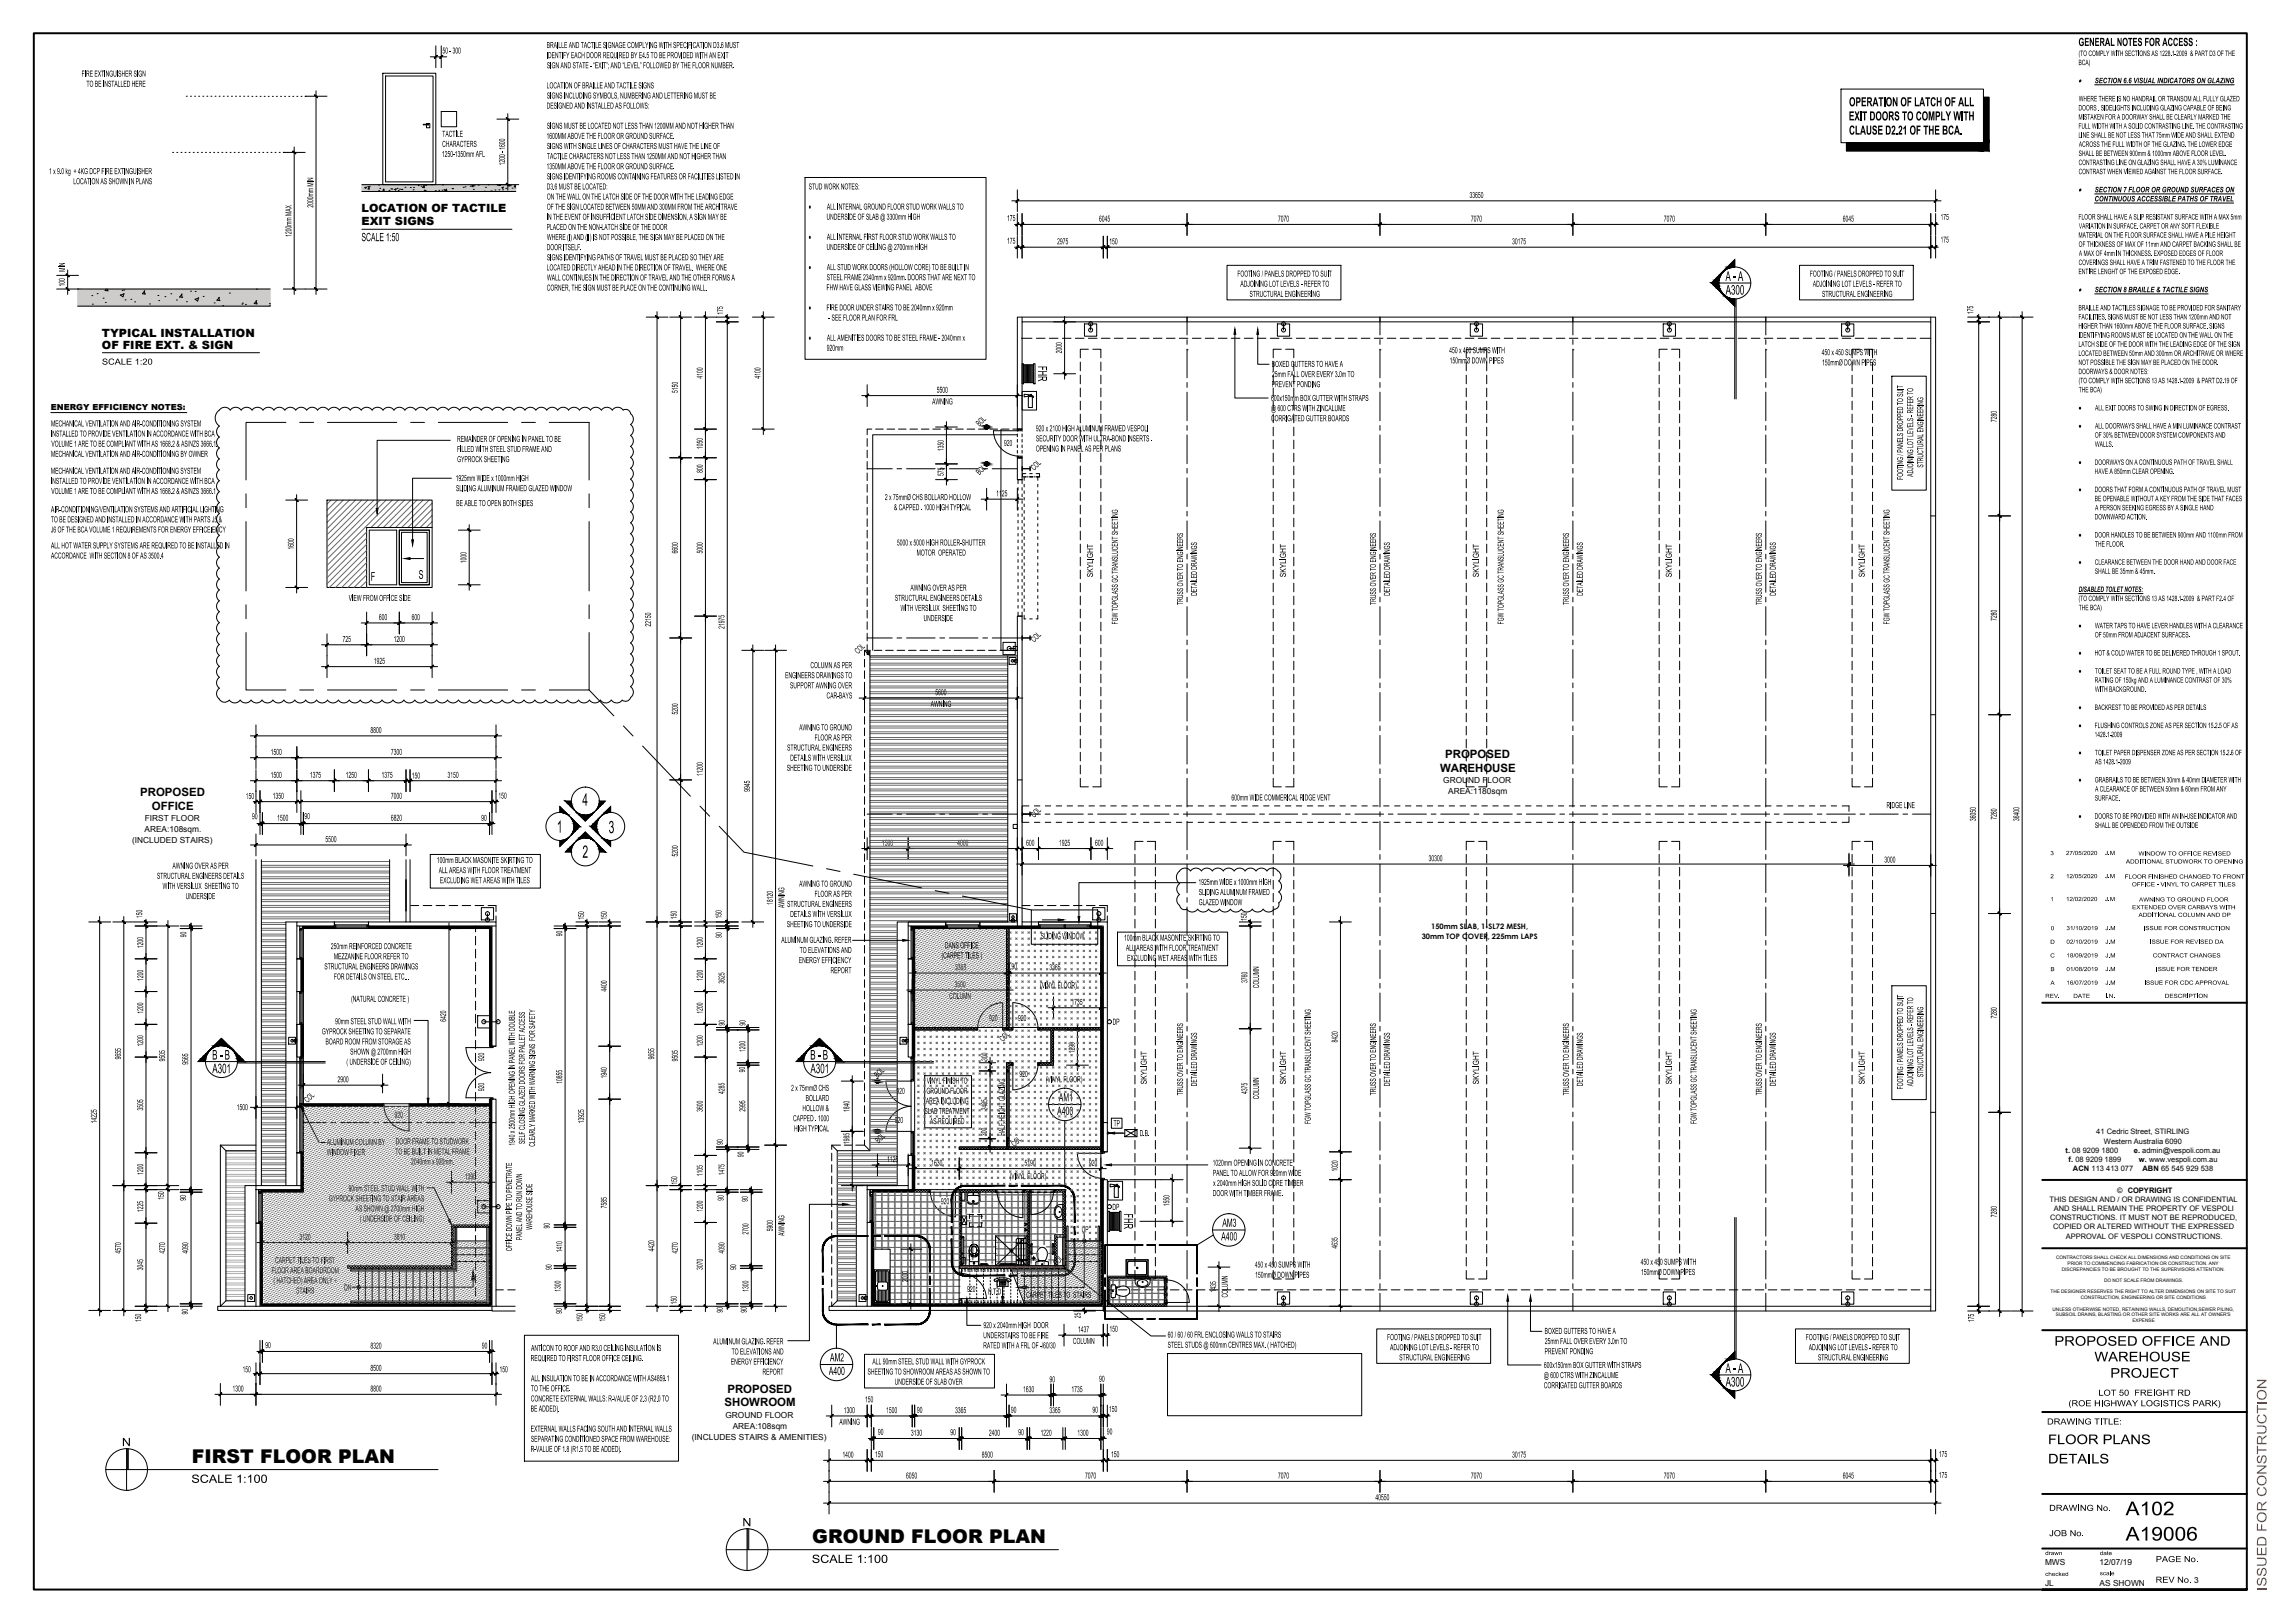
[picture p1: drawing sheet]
<svg xmlns="http://www.w3.org/2000/svg" width="841mm" height="594mm" viewBox="0 0 841 594" stroke-linecap="round" stroke-linejoin="round" font-family="sans-serif">
<defs><g id="words">
<g font-size="6.9">
<text x="70.3" y="535.8">FIRST FLOOR PLAN</text>
<text x="297.7" y="565.2">GROUND FLOOR PLAN</text>
</g>
<g font-size="4.2">
<text x="529.6" y="277.6">PROPOSED</text>
<text x="527.8" y="282.6">WAREHOUSE</text>
<text x="51.4" y="291.6">PROPOSED</text>
<text x="55.7" y="296.6">OFFICE</text>
<text x="265.5" y="515.1">SHOWROOM</text>
<text x="266.6" y="510.1">PROPOSED</text>
</g>
<g font-size="4.1">
<text x="132.5" y="77.7">LOCATION OF TACTILE</text>
<text x="132.5" y="82.5">EXIT SIGNS</text>
<text x="37.4" y="123.6">TYPICAL INSTALLATION</text>
<text x="37.4" y="127.7">OF FIRE EXT. &amp; SIGN</text>
</g>
<g font-size="3">
<text x="18.6" y="150.2">ENERGY EFFICIENCY NOTES:</text>
<text x="528.9" y="286.9">GROUND FLOOR</text>
<text x="530.7" y="290.9">AREA:1180sqm</text>
<text x="52.9" y="304.8">AREA:108sqm.</text>
<text x="53.1" y="300.8">FIRST FLOOR</text>
<text x="48.4" y="308.8">(INCLUDED STAIRS)</text>
<text x="265.8" y="519.4">GROUND FLOOR</text>
<text x="253.5" y="527.3">(INCLUDES STAIRS &amp; AMENITIES)</text>
<text x="268.5" y="523.3">AREA:108sqm</text>
<text x="749.4" y="573.3">MWS</text>
<text x="769.4" y="573.3">12/07/19</text>
<text x="749.4" y="580.8">JL</text>
<text x="769.4" y="580.8">AS SHOWN</text>
<text x="804.1" y="579.7">3</text>
</g>
<g font-size="2.8">
<text x="524.5" y="340.4">150mm SLAB, 1-SL72 MESH,</text>
<text x="521" y="343.8">30mm TOP COVER, 225mm LAPS</text>
<text x="768.2" y="415.5">41 Cedric Street, STIRLING</text>
<text x="771" y="418.8">Western Australia 6090</text>
<text x="756.9" y="422.2">t. 08 9209 1800</text>
<text x="758" y="425.6">f. 08 9209 1899</text>
<text x="782" y="422.2">e. admin@vespoli.com.au</text>
<text x="783.8" y="425.6">w. www.vespoli.com.au</text>
<text x="759.7" y="428.9">ACN 113 413 077</text>
<text x="785.1" y="428.9">ABN 65 545 929 538</text>
<text x="775.8" y="436.8">© COPYRIGHT</text>
<text x="751.1" y="440.2">THIS DESIGN AND / OR DRAWING IS CONFIDENTIAL</text>
<text x="752.6" y="443.6">AND SHALL REMAIN THE PROPERTY OF VESPOLI</text>
<text x="751.3" y="446.9">CONSTRUCTIONS. IT MUST NOT BE REPRODUCED,</text>
<text x="752.4" y="450.3">COPIED OR ALTERED WITHOUT THE EXPRESSED</text>
<text x="757" y="453.7">APPROVAL OF VESPOLI CONSTRUCTIONS.</text>
</g>
<g font-size="1.7">
<text x="753.5" y="461.2">CONTRACTORS SHALL CHECK ALL DIMENSIONS AND CONDITIONS ON SITE</text>
<text x="755.6" y="465.4">DISCREPANCIES TO BE BROUGHT TO THE SUPERVISORS ATTENTION.</text>
<text x="757.7" y="463.2">PRIOR TO COMMENCING FABRICATION OR CONSTRUCTION. ANY</text>
<text x="751.4" y="473.7">THE DESIGNER RESERVES THE RIGHT TO ALTER DIMENSIONS ON SITE TO SUIT</text>
<text x="771" y="469.5">DO NOT SCALE FROM DRAWINGS.</text>
<text x="762.5" y="475.9">CONSTRUCTION, ENGINEERING OR SITE CONDITIONS</text>
<text x="752.2" y="480">UNLESS OTHERWISE NOTED, RETAINING WALLS, DEMOLITION,SEWER PILING,</text>
<text x="753.4" y="482.1">SUBSOIL DRAINS, BLASTING OR OTHER SITE WORKS ARE ALL AT OWNER'S</text>
<text x="781.5" y="484.2">EXPENSE</text>
</g>
</g></defs>
<!-- layer: 0 -->
<g fill="none" stroke="#000" stroke-width=".37">
<path d="M370.8 73.6h340.5M372.8 69.5v8M372.8 78.2v8M374.6 78.2v8M435 78.2v8M505.7 78.2v8M576.4 78.2v8M647.1 78.2v8M707.5 78.2v8M709.3 69.5v8M709.3 78.2v8M371.8 82.2h338.5"/>
<path d="M371.8 90.5h338.5M372.8 86.5v8M374.6 86.5v8M404.3 86.5v8M405.8 86.5v8M449.7 97.2h41.7v12.6h-41.7zM635.7 97.8v-2.7l-8.5 8.5 8.5 8.6v-2.7v36.6M659.5 97.2h41.7v12.6h-41.7zM707.5 86.5v8M709.3 86.5v8M236.8 116.1h8M240.8 114.2v366.2"/>
<path d="M245.4 116.1h8M249.4 114.2v366.7M254.5 116.1h16M258.5 114.2v366.2M262.5 117.9h8M266.5 115.1v364.4M372.8 116.1h336.5v364.1h-305v-48.1h1.5v46.3h301.7v-360.5h-332.9v39.3h-1.8zM374.6 116.1v1.8M397.4 118.6h4.5v4.5h-4.5zM399.7 118.6v2.3M435 116.1v6.6M468.1 118.6h4.5v4.5h-4.5z"/>
<path d="M470.4 118.6v2.3M505.7 116.1v6.6M538.8 118.6h4.5v4.5h-4.5zM541 118.6v2.3M576.4 116.1v6.6M609.5 118.6h4.5v4.5h-4.5zM611.7 118.6v2.3M629.9 103.7h11.7M636.2 109.5v36.6M647.1 116.1v6.6M674.9 118.6h4.5v4.5h-4.5zM677.1 118.6v2.3"/>
<path d="M707.5 116.1v1.8M721.1 116.1h15.7M721.1 117.9h8M725.1 115.1v366.1M732.8 114.2v368M737 116.1h8M741 114.2v368M374.3 123.9h3.9M379.8 123.9h3.2M384.5 123.9h3.2M389.3 123.9h3.2M394.1 123.9h3.1"/>
<path d="M395.9 132.6v3.2M395.9 137.4v3.2M398.9 127.9h-3v3.1M398.9 123.9h3.1M400.5 127.9h2.9v3.1M403.4 132.6v3.2M403.4 137.4v3.2M403.6 123.9h3.2M408.4 123.9h3.2M413.1 123.9h3.2M417.9 123.9h3.2M422.6 123.9h3.2"/>
<path d="M427.4 123.9h3.2M432.2 123.9h3.1M435 128.1h.1M435 124.4v1.7M435 127.9v10.5M437 123.9h3.1M441.7 123.9h3.2M446.5 123.9h3.2M451.2 123.9h3.2M456 123.9h3.2M460.7 123.9h3.2M465.5 123.9h3.2"/>
<path d="M466.6 132.6v3.2M466.6 137.4v3.2M469.5 127.9h-2.9v3.1M470.3 123.9h3.1M471.2 127.9h2.9v3.1M474.1 132.6v3.2M474.1 137.4v3.2M475.1 123.9h3.1M479.8 123.9h3.2M484.6 123.9h3.2M489.3 123.9h3.2M494.1 123.9h3.2"/>
<path d="M498.8 123.9h3.2M503.6 123.9h3.2M505.7 128.1h.1M505.7 124.4v1.7M505.7 127.9v10.5M508.4 123.9h3.1M513.2 123.9h3.1M517.9 123.9h3.2M522.7 123.9h3.2M527.4 123.9h3.2M532.2 123.9h3.2M536.9 123.9h3.2"/>
<path d="M537.3 132.6v3.2M537.3 137.4v3.2M540.2 127.9h-2.9v3.1M541.7 123.9h3.2M541.9 127.9h2.9v3.1M544.8 132.6v3.2M544.8 137.4v3.2M546.5 123.9h3.1M551.3 123.9h3.1M556 123.9h3.2M560.8 123.9h3.2M565.6 123.9h3.1"/>
<path d="M570.3 123.9h3.2M575.1 123.9h3.2M576.4 128.1h.1M576.4 124.4v1.7M576.4 127.9v10.5M579.8 123.9h3.2M584.6 123.9h3.2M589.4 123.9h3.1M594.1 123.9h3.2M598.9 123.9h3.2M603.7 123.9h3.1M608 132.6v3.2"/>
<path d="M608 137.4v3.2M608.4 123.9h3.2M611 127.9h-3v3.1M612.5 127.9h3v3.1M613.2 123.9h3.2M615.5 132.6v3.2M615.5 137.4v3.2M617.9 123.9h3.2M622.7 123.9h3.2M627.5 123.9h3.1M632.2 123.9h3.2M637 123.9h3.2"/>
<path d="M641.8 123.9h3.1M646.5 123.9h3.2M647.1 128.1h.1M647.1 124.4v1.7M647.1 127.9v10.5M651.3 123.9h3.2M656 123.9h3.2M660.8 123.9h3.2M665.6 123.9h3.1M670.3 123.9h3.2M675.1 123.9h3.2M678.7 132.6v3.2"/>
<path d="M678.7 137.4v3.2M679.9 123.9h3.1M681.7 127.9h-3v3.1M683.2 127.9h3v3.1M684.6 123.9h3.2M686.2 132.6v3.2M686.2 137.4v3.2M689.4 123.9h3.2M693.3 137.8h12.6v41.7h-12.6zM694.1 123.9h3.2M698.9 123.9h3.2M703.7 123.9h3.8"/>
<path d="M254.5 157.2h8M319.5 157.2h-1.7v2M320.9 157.2h2.8M325.1 157.2h2.8M329.3 157.2h2.7M333.4 157.2h2.8M337.6 157.2h2.8M341.8 157.2h2.8M346 157.2h2.8M350.2 157.2h2.8M354.4 157.2h2.8M358.6 157.2h2.8"/>
<path d="M362.8 157.2h2.8M366.8 157.3v80.9M367 157.2h2.8M371.2 157.2h3.4M372.8 159.2h-53v79M372.8 158v-.7h1.8v.7M372.8 158.9v1.1M373.1 157.8v-.5h1.2v.5h-10.2a9.5 9.5 0 0 0 9 9.3M374.6 158.9v1.1M395.9 142.1v3.2M395.9 146.9v3.2M395.9 151.7v3.1"/>
<path d="M395.9 156.4v3.2M403.4 142.1v3.2M403.4 146.9v3.2M403.4 151.7v3.1M403.4 156.4v3.2M435 140.1v1.8M435 143.6v10.5M435 155.9v1.7M435 159.3v10.5M466.6 142.1v3.2M466.6 146.9v3.2M466.6 151.7v3.1"/>
<path d="M466.6 156.4v3.2M474.1 142.1v3.2M474.1 146.9v3.2M474.1 151.7v3.1M474.1 156.4v3.2M505.7 140.1v1.8M505.7 143.6v10.5M505.7 155.9v1.7M505.7 159.3v10.5M537.3 142.1v3.2M537.3 146.9v3.2M537.3 151.7v3.1"/>
<path d="M537.3 156.4v3.2M544.8 142.1v3.2M544.8 146.9v3.2M544.8 151.7v3.1M544.8 156.4v3.2M576.4 140.1v1.8M576.4 143.6v10.5M576.4 155.9v1.7M576.4 159.3v10.5M608 142.1v3.2M608 146.9v3.2M608 151.7v3.1"/>
<path d="M608 156.4v3.2M615.5 142.1v3.2M615.5 146.9v3.2M615.5 151.7v3.1M615.5 156.4v3.2M647.1 140.1v1.8M647.1 143.6v10.5M647.1 155.9v1.7M647.1 159.3v10.5M678.7 142.1v3.2M678.7 146.9v3.2M678.7 151.7v3.1"/>
<path d="M678.7 156.4v3.2M686.2 142.1v3.2M686.2 146.9v3.2M686.2 151.7v3.1M686.2 156.4v3.2M245.4 167.7h8M254.5 175.7h8M254.5 167.7h8M317.8 160.6v2.9M317.8 164.9v2.8M317.8 169.1v2.8M317.8 173.3v2.8"/>
<path d="M317.8 177.4v2.8M317.8 171.7h9.2M328.7 171.7h1.7M332.2 171.7h10.5M344.4 171.7h1.8M347.9 171.7h10.5M360.2 171.7h1.7M363.6 171.7h9.2M372.8 167.7h1.8v8h-1.8zM372.8 160.9v1.1M372.8 163v.9M372.8 165v1"/>
<path d="M372.8 166.9v.8M372.8 175.7h1.8v1.5M373.1 175.7v1.5M373.1 178.6v.9M373.1 167.1h1.2v.4h-1.2zM374.6 167.7h-1.8h1.8M374.6 166.9v.8h-1.8M374.6 160.9v1.1M374.6 163v.9M374.6 165v1M374.6 178.6v.9M375.3 174.7v1.2"/>
<path d="M375.3 177.4v.9M375.3 179.8v.9M375.6 174.7h.5M375.9 173.5h-1.2v1.2h1.2M376.4 174.7h.1M377.3 174.7h.1M377.3 174.7h1.2M377.3 173.5h1M378.1 174.7h.1M379 174.7h.1M379.7 173.5h1.2v1.2h-1.2M379.8 174.7h.1"/>
<path d="M380.3 174.7v1.2M380.3 177.4v.9M380.3 179.8v.9M380.7 174.7h.1M395.9 161.2v3.2M395.9 166v3.1M395.9 170.7v3.2M395.9 175.5v3.2M403.4 161.2v3.2M403.4 166v3.1M403.4 170.7v3.2M403.4 175.5v3.2"/>
<path d="M435 171.6v1.7M435 175v10.5M466.6 161.2v3.2M466.6 166v3.1M466.6 170.7v3.2M466.6 175.5v3.2M474.1 161.2v3.2M474.1 166v3.1M474.1 170.7v3.2M474.1 175.5v3.2M505.7 171.6v1.7M505.7 175v10.5"/>
<path d="M537.3 161.2v3.2M537.3 166v3.1M537.3 170.7v3.2M537.3 175.5v3.2M544.8 161.2v3.2M544.8 166v3.1M544.8 170.7v3.2M544.8 175.5v3.2M576.4 171.6v1.7M576.4 175v10.5M608 161.2v3.2M608 166v3.1"/>
<path d="M608 170.7v3.2M608 175.5v3.2M615.5 161.2v3.2M615.5 166v3.1M615.5 170.7v3.2M615.5 175.5v3.2M647.1 171.6v1.7M647.1 175v10.5M678.7 161.2v3.2M678.7 166v3.1M678.7 170.7v3.2M678.7 175.5v3.2"/>
<path d="M686.2 161.2v3.2M686.2 166v3.1M686.2 170.7v3.2M686.2 175.5v3.2M104.7 183.2h8M108.7 181.2v36M119.8 183.2h38.6v32h-38.6zM135.3 194.2h10.1v20h-10.1zM146.3 194.2h11v20h-11v-20h11v20h-11zM147.1 195h9.4v18.4h-9.4zM158.4 193.2h-24v22M168 194.2h8"/>
<path d="M171.9 192.2v24M317.8 181.6v2.8M317.8 185.8v2.8M317.8 190v2.8M317.8 194.2v2.8M317.8 198.4v2.8M373.1 181v.9M373.1 183.4v.9M373.1 185.8v1M373.1 188.2v.9M373.1 190.6v.9M373.1 193v1"/>
<path d="M373.1 195.4v.9M373.1 197.8v.9M374.6 181v.9M374.6 183.4v.9M374.6 185.8v1M374.6 188.2v.9M374.6 190.6v.9M374.6 193v1M374.6 195.4v.9M374.6 197.8v.9M375.3 182.2v.9M375.3 184.6v.9"/>
<path d="M375.3 187v.9M375.3 189.4v1M375.3 191.8v.9M375.3 194.2v.9M375.3 196.6v1M375.3 199v.9M380.3 182.2v.9M380.3 184.6v.9M380.3 187v.9M380.3 189.4v1M380.3 191.8v.9M380.3 194.2v.9"/>
<path d="M380.3 196.6v1M380.3 199v.9M395.9 180.2v3.2M395.9 185v3.2M395.9 189.8v3.1M395.9 194.5v3.2M395.9 199.3v3.2M403.4 180.2v3.2M403.4 185v3.2M403.4 189.8v3.1M403.4 194.5v3.2M403.4 199.3v3.2"/>
<path d="M435 187.3v1.7M435 190.8v10.4M466.6 180.2v3.2M466.6 185v3.2M466.6 189.8v3.1M466.6 194.5v3.2M466.6 199.3v3.2M474.1 180.2v3.2M474.1 185v3.2M474.1 189.8v3.1M474.1 194.5v3.2M474.1 199.3v3.2"/>
<path d="M505.7 187.3v1.7M505.7 190.8v10.4M537.3 180.2v3.2M537.3 185v3.2M537.3 189.8v3.1M537.3 194.5v3.2M537.3 199.3v3.2M544.8 180.2v3.2M544.8 185v3.2M544.8 189.8v3.1M544.8 194.5v3.2M544.8 199.3v3.2"/>
<path d="M576.4 187.3v1.7M576.4 190.8v10.4M608 180.2v3.2M608 185v3.2M608 189.8v3.1M608 194.5v3.2M608 199.3v3.2M615.5 180.2v3.2M615.5 185v3.2M615.5 189.8v3.1M615.5 194.5v3.2M615.5 199.3v3.2"/>
<path d="M647.1 187.3v1.7M647.1 190.8v10.4M678.7 180.2v3.2M678.7 185v3.2M678.7 189.8v3.1M678.7 194.5v3.2M678.7 199.3v3.2M686.2 180.2v3.2M686.2 185v3.2M686.2 189.8v3.1M686.2 194.5v3.2M686.2 199.3v3.2"/>
<path d="M707.5 189h1.8M728.8 189h8M104.7 215.2h8M129.3 217.9v2.2M142.9 217.9v2.2M147.7 217.9v2.2M150.3 204.6h5M168 214.2h8M317.8 202.6v2.8M317.8 206.8v2.8M317.8 211v2.8M317.8 215.2v2.8"/>
<path d="M317.8 219.4v2.8M373.1 200.2v1M373.1 202.6v.9M373.1 205v.9M373.1 207.4v1M373.1 209.8v1M373.1 212.2v.9M373.1 214.6v.9M373.1 217v1M373.1 219.4v.9M374.6 200.2v1M374.6 202.6v.9"/>
<path d="M374.6 205v.9M374.6 207.4v1M374.6 209.8v1M374.6 212.2v.9M374.6 214.6v.9M374.6 217v1M374.6 219.4v.9M375.3 201.4v.9M375.3 203.8v1M375.3 206.2v.9M375.3 208.6v.9M375.3 211v.9"/>
<path d="M375.3 213.4v1M375.3 215.8v.9M375.3 218.2v.9M380.3 201.4v.9M380.3 203.8v1M380.3 206.2v.9M380.3 208.6v.9M380.3 211v.9M380.3 213.4v1M380.3 215.8v.9M380.3 218.2v.9M395.9 204.1v3.1"/>
<path d="M395.9 208.8v3.2M395.9 213.6v3.2M395.9 218.3v3.2M398.3 204.8h2.2M403.4 204.1v3.1M403.4 208.8v3.2M403.4 213.6v3.2M403.4 218.3v3.2M435 203v1.8M435 206.5v10.4M435 218.7v1.8M466.6 204.1v3.1"/>
<path d="M466.6 208.8v3.2M466.6 213.6v3.2M466.6 218.3v3.2M469 204.8h2.2M474.1 204.1v3.1M474.1 208.8v3.2M474.1 213.6v3.2M474.1 218.3v3.2M505.7 203v1.8M505.7 206.5v10.4M505.7 218.7v1.8M537.3 204.1v3.1"/>
<path d="M537.3 208.8v3.2M537.3 213.6v3.2M537.3 218.3v3.2M539.7 204.8h2.2M544.8 204.1v3.1M544.8 208.8v3.2M544.8 213.6v3.2M544.8 218.3v3.2M576.4 203v1.8M576.4 206.5v10.4M576.4 218.7v1.8M608 204.1v3.1"/>
<path d="M608 208.8v3.2M608 213.6v3.2M608 218.3v3.2M610.4 204.8h2.2M615.5 204.1v3.1M615.5 208.8v3.2M615.5 213.6v3.2M615.5 218.3v3.2M647.1 203v1.8M647.1 206.5v10.4M647.1 218.7v1.8M678.7 204.1v3.1"/>
<path d="M678.7 208.8v3.2M678.7 213.6v3.2M678.7 218.3v3.2M681.1 204.8h2.2M686.2 204.1v3.1M686.2 208.8v3.2M686.2 213.6v3.2M686.2 218.3v3.2M117.8 236.2h42.5M119.8 232.2v16M132.4 228.2h27.9M134.4 224.2v16"/>
<path d="M146.3 224.2v8M158.4 224.2v24M245.4 233.7h8M254.5 225.7h8M316.8 238.2l2 2M317.8 223.5v2.8M317.8 227.7v2.8M317.8 231.9v2.8M317.8 236.1v2.1M317.8 233.7h9.2M317.8 238.7l1 1M318.8 238.7h-1v1h1v-1l-1 1"/>
<path d="M319 238.2h-2.2v1.9M320.4 238.2h2.8M324.6 238.2h2.7M328.7 233.7h1.7M328.7 238.2h2.8M332.2 233.7h10.5M332.9 238.2h2.8M337.1 238.2h2.8M341.3 238.2h2.8M344.4 233.7h1.8M345.5 238.2h2.8M347.9 233.7h10.5"/>
<path d="M349.7 238.2h2.8M353.9 238.2h2.8M358.1 238.2h2.8M360.2 233.7h1.7M362.3 238.2h2.8M363.6 233.7h11M366.5 238.2h6.3M367.6 235.3h4.5v4.5h-4.5zM369.8 237.5h2.3M371.3 236.8h1.5v1.5h-1.5zM373.1 224.2v1.5h1.5v-1.5M373.1 221.8v.9"/>
<path d="M374.6 221.8v.9M375.3 220.6v1M375.3 223v.9M375.3 225.4v1.3h.6M377.3 226.7h1M380.3 220.6v1M380.3 223v.9M380.3 225.4v1.3h-.6M395.9 223.1v3.2M395.9 227.9v3.1M395.9 232.6v3.2M395.9 237.4v3.2"/>
<path d="M403.4 223.1v3.2M403.4 227.9v3.1M403.4 232.6v3.2M403.4 237.4v3.2M435 222.2v10.5M435 234.4v1.8M435 237.9v10.5M466.6 223.1v3.2M466.6 227.9v3.1M466.6 232.6v3.2M466.6 237.4v3.2M474.1 223.1v3.2"/>
<path d="M474.1 227.9v3.1M474.1 232.6v3.2M474.1 237.4v3.2M505.7 222.2v10.5M505.7 234.4v1.8M505.7 237.9v10.5M537.3 223.1v3.2M537.3 227.9v3.1M537.3 232.6v3.2M537.3 237.4v3.2M544.8 223.1v3.2M544.8 227.9v3.1"/>
<path d="M544.8 232.6v3.2M544.8 237.4v3.2M576.4 222.2v10.5M576.4 234.4v1.8M576.4 237.9v10.5M608 223.1v3.2M608 227.9v3.1M608 232.6v3.2M608 237.4v3.2M615.5 223.1v3.2M615.5 227.9v3.1M615.5 232.6v3.2"/>
<path d="M615.5 237.4v3.2M647.1 222.2v10.5M647.1 234.4v1.8M647.1 237.9v10.5M678.7 223.1v3.2M678.7 227.9v3.1M678.7 232.6v3.2M678.7 237.4v3.2M686.2 223.1v3.2M686.2 227.9v3.1M686.2 232.6v3.2M686.2 237.4v3.2"/>
<path d="M117.8 244.2h42.5M314.8 255.7h60M316.8 241.5v2.8M316.8 245.7v2.8M316.8 249.9v11.2M345.6 256.7v2.2M369.3 240.2v97.5h-40.5v96.5h-15v44.2M369.8 240.8h2.5v2.5h-2.5zM371 242h1.3M371.8 241.6h1v1h-1zM372.8 240.2h-54v181.3h-12v54.9h7M372.8 251.7v8"/>
<path d="M395.9 242.2v3.1M395.9 246.9v3.2M395.9 251.7v3.2M395.9 256.4v3.2M403.4 242.2v3.1M403.4 246.9v3.2M403.4 251.7v3.2M403.4 256.4v3.2M435 250.1v1.8M435 253.6v10.5M466.6 242.2v3.1M466.6 246.9v3.2"/>
<path d="M466.6 251.7v3.2M466.6 256.4v3.2M474.1 242.2v3.1M474.1 246.9v3.2M474.1 251.7v3.2M474.1 256.4v3.2M505.7 250.1v1.8M505.7 253.6v10.5M537.3 242.2v3.1M537.3 246.9v3.2M537.3 251.7v3.2M537.3 256.4v3.2"/>
<path d="M544.8 242.2v3.1M544.8 246.9v3.2M544.8 251.7v3.2M544.8 256.4v3.2M576.4 250.1v1.8M576.4 253.6v10.5M608 242.2v3.1M608 246.9v3.2M608 251.7v3.2M608 256.4v3.2M615.5 242.2v3.1M615.5 246.9v3.2"/>
<path d="M615.5 251.7v3.2M615.5 256.4v3.2M647.1 250.1v1.8M647.1 253.6v10.5M678.7 242.2v3.1M678.7 246.9v3.2M678.7 251.7v3.2M678.7 256.4v3.2M686.2 242.2v3.1M686.2 246.9v3.2M686.2 251.7v3.2M686.2 256.4v3.2"/>
<path d="M91.8 269.5h92M91.8 277.5h92M93.8 265.5v16M108.8 273.5v8M181.8 265.5v16M316.8 262.5v2.7M316.8 266.6v2.8M316.8 270.8v2.8M316.8 275v2.8M316.8 279.2v2.8M395.9 261.2v3.2M395.9 266v3.2"/>
<path d="M395.9 270.7v3.2M395.9 275.5v3.2M403.4 261.2v3.2M403.4 266v3.2M403.4 270.7v3.2M403.4 275.5v3.2M435 265.9v1.7M435 269.4v10.5M466.6 261.2v3.2M466.6 266v3.2M466.6 270.7v3.2M466.6 275.5v3.2"/>
<path d="M474.1 261.2v3.2M474.1 266v3.2M474.1 270.7v3.2M474.1 275.5v3.2M505.7 265.9v1.7M505.7 269.4v10.5M537.3 261.2v3.2M537.3 266v3.2M537.3 270.7v3.2M537.3 275.5v3.2M544.8 261.2v3.2M544.8 266v3.2"/>
<path d="M544.8 270.7v3.2M544.8 275.5v3.2M576.4 265.9v1.7M576.4 269.4v10.5M608 261.2v3.2M608 266v3.2M608 270.7v3.2M608 275.5v3.2M615.5 261.2v3.2M615.5 266v3.2M615.5 270.7v3.2M615.5 275.5v3.2"/>
<path d="M647.1 265.9v1.7M647.1 269.4v10.5M678.7 261.2v3.2M678.7 266v3.2M678.7 270.7v3.2M678.7 275.5v3.2M686.2 261.2v3.2M686.2 266v3.2M686.2 270.7v3.2M686.2 275.5v3.2M707.5 261.8h1.8M728.8 261.8h8"/>
<path d="M91.8 285.9h92M92.8 293.6h90M93.8 281.9v15.7M95.3 289.6v16M96.2 297.6v8M108.8 281.9v15.7M110.3 289.6v16M111.2 297.6v8M122.5 281.9v8M135 281.9v8M148.8 281.9v8M150.3 281.9v8"/>
<path d="M179.4 297.6v8M180.3 289.6v16M181.8 281.9v15.7M205.2 297.5v-2.1l7.3 7.3-7.3 7.3v-2.1M209.3 293.4h-2.1l7.3 7.3 7.3-7.3h-2.1M223.8 297.5v-2.1l-7.3 7.3 7.3 7.3v-2.1M245.4 285.7h8M316.8 283.4v2.8M316.8 287.6v2.8M316.8 291.8v2.8M316.8 296v2.8M317.8 298.2h9.2"/>
<path d="M328.7 298.2h1.7M332.2 298.2h10.5M344.4 298.2h1.8M347.9 298.2h10.5M360.2 298.2h1.7M363.6 298.2h9.2M372.8 285.7h1.8M374.6 299.2v2h2.4M374.6 298.2h6.7M377 295.2h-2.4v2M379 295.2h2.1M383 298.2h1.8"/>
<path d="M383.1 295.2h1.9M386.5 298.2h10.5M387 295.2h2.1M391.1 295.2h2M395 295.2h2.1M395.9 285.1v3.1h3M395.9 280.3v3.1M398.7 298.2h1.8M399.1 295.2h2M402.2 298.2h10.5M403 295.2h2.1M403.4 280.3v3.1"/>
<path d="M403.4 285.1v3.1h-2.9M407.1 295.2h2M411 295.2h2M414.4 298.2h1.8M415.1 295.2h2M417.9 298.2h10.5M419 295.2h2M423.1 295.2h2M427 295.2h2M430.2 298.2h1.7M431.1 295.2h2M433.6 298.2h10.5"/>
<path d="M435 281.6v1.7M435 285.1v10.5M435 297.3v1.7M435 295.2h2M439.1 295.2h2M443 295.2h2M445.9 298.2h1.7M447.1 295.2h2M449.4 298.2h10.5M451 295.2h2M455.1 295.2h2M459 295.2h2"/>
<path d="M461.6 298.2h1.8M463.1 295.2h2M465.1 298.2h10.5M466.6 285.1v3.1h2.9M466.6 280.3v3.1M467 295.2h2M471.1 295.2h2M474.1 280.3v3.1M474.1 285.1v3.1h-2.9M475.1 295.2h1.9M477.3 298.2h1.8M479.1 295.2h2"/>
<path d="M480.8 298.2h10.5M483.1 295.2h1.9M487.1 295.2h2M491.1 295.2h1.9M493 298.2h1.8M495.1 295.2h2M496.5 298.2h10.5M499.1 295.2h1.9M503.1 295.2h2M505.7 281.6v1.7M505.7 285.1v10.5M505.7 297.3v1.7"/>
<path d="M507.1 295.2h1.9M508.7 298.2h1.8M511.1 295.2h2M512.3 298.2h10.4M515.1 295.2h1.9M519 295.2h2.1M523.1 295.2h1.9M524.5 298.2h1.7M527 295.2h2.1M528 298.2h10.4M531.1 295.2h1.9M535 295.2h2.1"/>
<path d="M537.3 285.1v3.1h2.9M537.3 280.3v3.1M539.1 295.2h1.9M540.2 298.2h1.7M543 295.2h2.1M543.7 298.2h10.5M544.8 280.3v3.1M544.8 285.1v3.1h-2.9M547.1 295.2h1.9M551 295.2h2.1M555.1 295.2h2M555.9 298.2h1.7"/>
<path d="M559 295.2h2.1M559.4 298.2h10.5M563.1 295.2h2M567 295.2h2.1M571.1 295.2h2M571.6 298.2h1.7M575 295.2h2.1M575.1 298.2h10.5M576.4 281.6v1.7M576.4 285.1v10.5M576.4 297.3v1.7M579.1 295.2h2"/>
<path d="M583 295.2h2.1M587.1 295.2h2M587.3 298.2h1.8M590.8 298.2h10.5M591 295.2h2.1M595.1 295.2h2M599 295.2h2.1M603.1 298.2h1.7M603.1 295.2h2M606.5 298.2h10.5M607 295.2h2.1M608 285.1v3.1h3"/>
<path d="M608 280.3v3.1M611.1 295.2h2M615 295.2h2.1M615.5 280.3v3.1M615.5 285.1v3.1h-3M618.8 298.2h1.7M619.1 295.2h2M622.2 298.2h10.5M623 295.2h2M627.1 295.2h2M631 295.2h2M634.5 298.2h1.7"/>
<path d="M635.1 295.2h2M638 298.2h10.4M639 295.2h2M643.1 295.2h2M647.1 295.2h1.9M647.1 281.6v1.7M647.1 285.1v10.5M647.1 297.3v1.7M650.2 298.2h1.8M651.1 295.2h2M653.7 298.2h10.5M655.1 295.2h1.9"/>
<path d="M659.1 295.2h2M663.1 295.2h1.9M665.9 298.2h1.8M667.1 295.2h2M669.4 298.2h10.5M671.1 295.2h1.9M675.1 295.2h2.5v2M677.6 299.2v2h-2.5M678.7 285.1v3.1h3M678.7 280.3v3.1M681.6 298.2h1.8M685.1 298.2h10.5"/>
<path d="M686.2 280.3v3.1M686.2 285.1v3.1h-3M697.3 298.2h1.8M700.9 298.2h6.6M93.8 314.9v119.3h-4v44.2M94.2 301.7h87.2M95.8 314.9v119.3M142.8 314.9v22.8M148.8 314.9v22.8h-13.8v2.4h44.4v43.1h2.4M150.3 314.9v22.8h31.5v45.5h-1.5v-44h-45.3M157.7 313h40.3v12.3h-40.3zM209.3 312h-2.1l7.3-7.3 7.3 7.3h-2.1"/>
<path d="M315.8 310.8h92M316.8 300.2v2.8M316.8 304.4v2.8M316.8 308.6v2.7M316.8 312.7v2.8M316.8 316.9v2.8M317.8 306.8v8M332.8 306.8v8M371.3 301.9h1.5v1.5h-1.5zM372.8 306.8v8M374.6 306.8v8M379 301.2h2.1"/>
<path d="M380.6 306.8v8M383.1 301.2h1.9M387 301.2h2.1M391.1 301.2h2M395 301.2h2.1M399.1 301.2h2M399.8 306.8v8M403 301.2h2.1M405.8 306.8v8M407.1 301.2h2M411 301.2h2M415.1 301.2h2"/>
<path d="M415.9 312.9v3.2M415.9 317.7v3.1M418.9 308.2h-3v3.1M419 301.2h2M420.4 308.2h3v3.1M423.1 301.2h2M423.4 312.9v3.2M423.4 317.7v3.1M427 301.2h2M431.1 301.2h2M435 300.8v10.5M435 313v1.8"/>
<path d="M435 316.5v10.5M435 301.2h2M439.1 301.2h2M443 301.2h2M447.1 301.2h2M451 301.2h2M455.1 301.2h2M459 301.2h2M463.1 301.2h2M466.6 312.9v3.2M466.6 317.7v3.1M467 301.2h2"/>
<path d="M469.5 308.2h-2.9v3.1M471.1 301.2h2M471.2 308.2h2.9v3.1M474.1 312.9v3.2M474.1 317.7v3.1M475.1 301.2h1.9M479.1 301.2h2M483.1 301.2h1.9M487.1 301.2h2M491.1 301.2h1.9M495.1 301.2h2M499.1 301.2h1.9"/>
<path d="M503.1 301.2h2M505.7 300.8v10.5M505.7 313v1.8M505.7 316.5v10.5M507.1 301.2h1.9M511.1 301.2h2M515.1 301.2h1.9M519 301.2h2.1M523.1 301.2h1.9M527 301.2h2.1M531.1 301.2h1.9M535 301.2h2.1"/>
<path d="M537.3 312.9v3.2M537.3 317.7v3.1M539.1 301.2h1.9M540.2 308.2h-2.9v3.1M541.9 308.2h2.9v3.1M543 301.2h2.1M544.8 312.9v3.2M544.8 317.7v3.1M547.1 301.2h1.9M551 301.2h2.1M555.1 301.2h2M559 301.2h2.1"/>
<path d="M563.1 301.2h2M567 301.2h2.1M571.1 301.2h2M575 301.2h2.1M576.4 300.8v10.5M576.4 313v1.8M576.4 316.5v10.5M579.1 301.2h2M583 301.2h2.1M587.1 301.2h2M591 301.2h2.1M595.1 301.2h2"/>
<path d="M599 301.2h2.1M603.1 301.2h2M607 301.2h2.1M608 312.9v3.2M608 317.7v3.1M611 308.2h-3v3.1M611.1 301.2h2M612.5 308.2h3v3.1M615 301.2h2.1M615.5 312.9v3.2M615.5 317.7v3.1M619.1 301.2h2"/>
<path d="M623 301.2h2M627.1 301.2h2M631 301.2h2M635.1 301.2h2M639 301.2h2M643.1 301.2h2M647.1 301.2h1.9M647.1 300.8v10.5M647.1 313v1.8M647.1 316.5v10.5M651.1 301.2h2M655.1 301.2h1.9"/>
<path d="M659.1 301.2h2M663.1 301.2h1.9M667.1 301.2h2M671.1 301.2h1.9M678.7 312.9v3.2M678.7 317.7v3.1M681.7 308.2h-3v3.1M683.2 308.2h3v3.1M686.2 312.9v3.2M686.2 317.7v3.1M32.5 337.7h8M36.5 335.7v146.3"/>
<path d="M41.3 337.7h8M45.4 335.7v146.3M49.5 337.7h8M49.5 339.2h16M53.5 336.7v144.2M61.5 337.2v143.2M66 339.2h8M70 338.1v141.4M108.8 337.7h13.7v1.5h-13.7zM108.8 339.2v12h2.4v-11.1M108.8 337.7h-4v96.5M109.8 339.2v.9"/>
<path d="M111.1 339.4l-.3-.1-.1 .3M111.1 339.5l.1 .3M111.1 339.5l-.2 .3M111.2 339.8h-.3M111.4 339.4h-.3M111.4 339.5l.1 .3M111.4 339.5l-.2 .3M111.5 339.8h-.3M111.7 339.5l.1 .3M111.7 339.5l-.2 .3M111.7 339.4h-.3M111.8 339.8h-.3"/>
<path d="M111.8 339.8l.2-.3 .1 .3M112.1 339.8h-.3M112.3 339.5l.1 .3 .2-.3M112.3 339.5l-.2 .3M112.3 339.4h-.6M112.6 339.4h-.3M112.6 339.5l.1 .3 .2-.3M112.9 339.4h-.3M112.9 339.5l.2 .3M113.1 339.8l.1-.3 .2 .3M113.1 339.8h-.9M113.4 339.8h-.3"/>
<path d="M113.5 339.5l.2 .3M113.5 339.5l-.1 .3M113.5 339.4h-.6M113.7 339.8h-.3M113.8 339.5l.1 .3M113.8 339.5l-.1 .3M113.8 339.4h-.3M114 339.8h-.3M114.1 339.5l.1 .3M114.1 339.5l-.2 .3M114.1 339.4h-.3M114.3 339.8h-.3"/>
<path d="M114.4 339.5l.2 .3M114.4 339.5l-.2 .3M114.4 339.4h-.3M114.6 339.8l.1-.3 .2 .3M114.6 339.8h-.3M114.9 339.8l.1-.3 .2 .3M114.9 339.8h-.3M115.2 339.8h-.3M115.3 339.4h-.8M115.3 339.5l.2 .3 .1-.3M115.3 339.5l-.1 .3M115.6 339.5l.2 .3"/>
<path d="M115.6 339.4h-.3M115.8 339.8h-.6M115.9 339.5l.2 .3M115.9 339.5l-.1 .3M115.9 339.4h-.3M116.1 339.8h-.3M116.2 339.5l.2 .3M116.2 339.5l-.1 .3M116.3 339.4h-.3M116.4 339.8h-.3M116.5 339.5l.2 .3M116.5 339.5l-.1 .3"/>
<path d="M116.6 339.4h-.3M116.7 339.8h-.3M116.9 339.4h-.3M116.9 339.5l.1 .3M116.9 339.5l-.2 .3M117 339.8h-.3M117.2 339.4h-.3M117.2 339.5l.1 .3 .2-.3M117.2 339.5l-.2 .3M117.5 339.4h-.3M117.5 339.5l.1 .3M117.6 339.8h-.6"/>
<path d="M117.6 339.8l.2-.3 .1 .3M117.9 339.8h-.3M118.1 339.5l.1 .3M118.1 339.5l-.2 .3M118.1 339.4h-.6M118.2 339.8h-.3M118.4 339.5l.1 .3M118.4 339.5l-.2 .3M118.4 339.4h-.3M118.6 339.8h-.3M118.7 339.4h-.3M118.7 339.5l.2 .3"/>
<path d="M118.7 339.5l-.2 .3M118.9 339.8h-.3M119 339.5l.2 .3M119 339.5l-.1 .3M119 339.4h-.3M119.2 339.8h-.3M119.3 339.5l.2 .3M119.3 339.5l-.1 .3M119.3 339.4h-.3M119.5 339.8h-.3M119.6 339.5l.1 .3 .2-.3M119.6 339.5l-.1 .3"/>
<path d="M119.6 339.4h-.3M119.9 339.5l.1 .3 .2-.3M119.9 339.4h-.3M120.2 339.5l.2 .3M120.2 339.4h-.3M120.4 339.8l.1-.3 .2 .3M120.4 339.8h-.9M120.7 339.8h-.3M120.8 339.5l.2 .3M120.8 339.5l-.1 .3M120.8 339.4h-.5M121 339.8h-.3"/>
<path d="M121.1 339.4h-.3M121.1 339.5l.2 .3M121.1 339.5l-.1 .3M121.3 339.8h-.3M121.4 339.5l.2 .3M121.4 339.5l-.1 .3M121.4 339.4h-.3M121.6 339.8h-.3M121.7 339.5l.2 .3M121.7 339.5l-.1 .3M121.7 339.4h-.3M121.9 339.8h-.3"/>
<path d="M122 339.5l.2 .3M122 339.5l-.1 .3M122.1 339.4h-.3M122.2 339.8h-.3M122.3 339.5l-.1 .3M122.4 339.4h-.3M122.5 339.6v.3l-.3-.1M122.5 338.7h.5v.9h-.5zM122.5 337.7h12.5v2.4h-12.5zM122.5 339.2v.9h-11.8M123 338.7h11.5v.9h-11.5zM123 339.2h11.5"/>
<path d="M134.5 338.7h.5v.9h-.5zM135 339.2h.1M135.4 339.4l-.2-.1-.2 .3M135.4 339.5l.1 .3 .2-.3M135.4 339.5l-.2 .3M135.7 339.4h-.3M135.7 339.5l.2 .3M135.9 339.8h-.6M136 339.5l.2 .3M136 339.5l-.1 .3M136 339.4h-.3M136.2 339.8h-.3"/>
<path d="M136.3 339.5l.2 .3M136.3 339.5l-.1 .3M136.3 339.4h-.3M136.5 339.8h-.3M136.6 339.5l.2 .3M136.6 339.5l-.1 .3M136.6 339.4h-.3M136.8 339.8h-.3M136.9 339.4h-.3M136.9 339.5l.2 .3 .1-.3M136.9 339.5l-.1 .3M137.2 339.4h-.3"/>
<path d="M137.2 339.5l.2 .3M137.4 339.8l.1-.3 .2 .3M137.4 339.8h-.6M137.7 339.8l.1-.3 .2 .3M137.7 339.8h-.3M138 339.8h-.3M138.2 339.5l.1 .3 .2-.3M138.2 339.5l-.2 .3M138.2 339.4h-.9M138.5 339.5l.1 .3M138.5 339.4h-.3M138.6 339.8h-.6"/>
<path d="M138.8 339.5l.1 .3M138.8 339.5l-.2 .3M138.8 339.4h-.3M138.9 339.8h-.3M139.1 339.5l.1 .3M139.1 339.5l-.2 .3M139.1 339.4h-.3M139.2 339.8h-.3M139.3 339.5l.2 .3M139.3 339.5l-.1 .3M139.4 339.4h-.3M139.5 339.8h-.3"/>
<path d="M139.7 339.4h-.3M139.7 339.5l.1 .3 .2-.3M139.7 339.5l-.2 .3M140 339.5l.1 .3 .2-.3M140 339.4h-.3M140.3 339.5l.1 .3M140.3 339.4h-.3M140.4 339.8h-.8M140.4 339.8l.2-.3 .1 .3M140.7 339.8h-.3M140.9 339.5l.1 .3M140.9 339.5l-.2 .3"/>
<path d="M140.9 339.4h-.6M141 339.8h-.3M141.2 339.4h-.3M141.2 339.5l.1 .3M141.2 339.5l-.2 .3M141.4 339.8h-.3M141.5 339.4h-.3M141.5 339.5l.1 .3M141.5 339.5l-.2 .3M141.7 339.8h-.3M141.8 339.4h-.3M141.8 339.5l.2 .3"/>
<path d="M141.8 339.5l-.2 .3M142 339.8h-.3M142 339.8l.1-.3 .2 .3M142.3 339.8h-.3M142.3 339.8l.1-.3 .2 .3M142.6 339.8h-.3M142.7 339.5l.2 .3 .1-.3M142.7 339.5l-.1 .3M142.7 339.4h-.9M143 339.4h-.3M143 339.5l.2 .3M143.2 339.8h-.6"/>
<path d="M143.3 339.4h-.3M143.3 339.5l.2 .3M143.3 339.5l-.1 .3M143.5 339.8h-.3M143.6 339.5l.2 .3M143.6 339.5l-.1 .3M143.7 339.4h-.3M143.8 339.8h-.3M143.9 339.5l.2 .3M143.9 339.5l-.1 .3M144 339.4h-.3M144.1 339.8h-.3"/>
<path d="M144.3 339.5l.1 .3M144.3 339.5l-.2 .3M144.3 339.4h-.3M144.4 339.8h-.3M144.6 339.5l.1 .3 .2-.3M144.6 339.5l-.2 .3M144.6 339.4h-.3M144.9 339.5l.1 .3M144.9 339.4h-.3M145 339.8l.1-.3 .2 .3M145 339.8h-.6M145.3 339.8h-.3"/>
<path d="M145.4 339.5l.2 .3M145.4 339.5l-.1 .3M145.5 339.4h-.6M145.6 339.8h-.3M145.8 339.4h-.3M145.8 339.5l.1 .3M145.8 339.5l-.2 .3M146 339.8h-.3M146.1 339.5l.1 .3M146.1 339.5l-.2 .3M146.1 339.4h-.3M146.2 339.8h-.2"/>
<path d="M146.4 339.5l.1 .3M146.4 339.5l-.2 .3M146.4 339.4h-.3M146.5 339.8h-.3M146.7 339.5l.1 .3M146.7 339.5l-.2 .3M146.7 339.4h-.3M146.8 339.8h-.3M146.8 339.8l.2-.3 .1 .3M147.1 339.8h-.3M147.3 339.4h-.6M147.3 339.5l.1 .3 .2-.3"/>
<path d="M147.3 339.5l-.2 .3M147.6 339.4h-.3M147.6 339.5l.1 .3M147.8 339.8h-.6M147.9 339.4h-.3M147.9 339.5l.2 .3M147.9 339.5l-.2 .3M148.1 339.8h-.3M148.2 339.5l.2 .3M148.2 339.5l-.1 .3M148.2 339.4h-.3M148.4 339.8h-.3"/>
<path d="M148.5 339.5l.2 .3M148.5 339.5l-.1 .3M148.5 339.4h-.3M148.7 339.8h-.3M148.8 322.2v11.5M148.8 337.7h1.5M148.8 339.5l.2 .3M148.8 339.5l-.1 .3M148.8 339.4h-.3M149 339.8h-.3M149.1 339.4h-.3M149.1 339.5l.2 .3 .1-.3"/>
<path d="M149.1 339.5l-.1 .3M149.4 339.4h-.3M149.4 339.5l.2 .3M149.6 339.8l.1-.3 .2 .3M149.6 339.8h-.6M149.9 339.8l.1-.3 .2 .3M149.9 339.8h-.3M150.2 339.8h-.3M150.4 339.5l.1 .3M150.4 339.5l-.2 .3M150.4 339.4h-.9M150.5 339.8h-.3"/>
<path d="M150.5 331.7h2.9M150.7 339.5l.1 .3M150.7 339.5l-.2 .3M150.7 339.4h-.3M150.8 339.8h-.3M150.9 339.5l.2 .3M150.9 339.5l-.1 .3M150.9 339.4h-.2M151.1 339.8h-.3M151.2 339.5l.2 .3M151.2 339.5l-.1 .3M151.3 339.4h-.3"/>
<path d="M151.4 339.8l.1-.3 .2 .3M151.4 339.8h-.3M151.7 339.8h-.3M151.9 339.4h-.6M151.9 339.5l.1 .3 .2-.3M151.9 339.5l-.2 .3M152.2 339.5l.1 .3 .2-.3M152.2 339.4h-.3M152.5 339.5l.1 .3M152.5 339.4h-.3M152.6 339.8h-.8M152.6 339.8l.2-.3 .1 .3"/>
<path d="M152.9 339.8h-.3M153.1 339.5l.1 .3M153.1 339.5l-.2 .3M153.1 339.4h-.6M153.2 339.8h-.3M153.4 339.4h-.3M153.4 339.5l.1 .3M153.4 339.5l-.2 .3M153.6 339.8h-.3M153.7 339.4h-.3M153.7 339.5l.1 .3 .2-.3M153.7 339.5l-.2 .3"/>
<path d="M154 339.4h-.3M154 339.5l.2 .3M154.2 339.8h-.6M154.2 339.8l.1-.3 .2 .3M154.5 339.8h-.3M154.5 339.8l.1-.3 .2 .3M154.8 339.8h-.3M154.9 339.4h-.9M154.9 339.5l.2 .3 .1-.3M154.9 339.5l-.1 .3M155.1 331.7h3.1M155.2 339.4h-.3"/>
<path d="M155.2 339.5l.1 .3M155.4 339.8h-.6M155.5 339.4h-.3M155.5 339.5l.2 .3M155.5 339.5l-.2 .3M155.7 339.8h-.3M155.8 339.5l.2 .3M155.8 339.5l-.1 .3M155.9 339.4h-.3M156 339.8h-.3M156.1 339.5l.2 .3M156.1 339.5l-.1 .3"/>
<path d="M156.2 339.4h-.3M156.3 339.8h-.3M156.4 339.5l.2 .3 .1-.3M156.4 339.5l-.1 .3M156.4 339.4h-.2M156.7 339.5l.2 .3 .1-.3M156.7 339.4h-.3M157 339.5l.2 .3M157 339.4h-.3M157.2 339.8l.1-.3 .2 .3M157.2 339.8h-.9M157.5 339.8h-.3"/>
<path d="M157.6 339.5l.2 .3M157.6 339.5l-.1 .3M157.7 339.4h-.6M157.8 339.8h-.3M158 339.5l.1 .3M158 339.5l-.2 .3M158 339.4h-.3M158.1 339.8h-.3M158.3 339.5l.1 .3M158.3 339.5l-.2 .3M158.3 339.4h-.3M158.4 339.8h-.3"/>
<path d="M158.6 339.5l.1 .3M158.6 339.5l-.2 .3M158.6 339.4h-.3M158.7 339.8h-.3M158.9 339.5l.1 .3M158.9 339.5l-.2 .3M158.9 339.4h-.3M159 339.8h-.3M159.2 339.4h-.3M159.2 339.5l.1 .3 .2-.3M159.2 339.5l-.2 .3M159.5 339.4h-.3"/>
<path d="M159.5 339.5l.1 .3 .2-.3M159.8 339.4h-.3M159.8 331.7h3.2M159.8 339.5l.2 .3M160 339.8h-.9M160 339.8l.1-.3 .2 .3M160.3 339.8h-.3M160.4 339.5l.2 .3M160.4 339.5l-.1 .3M160.4 339.4h-.6M160.6 339.8h-.3M160.7 339.5l.2 .3"/>
<path d="M160.7 339.5l-.1 .3M160.7 339.4h-.3M160.9 339.8h-.3M161 339.4h-.3M161 339.5l.1 .3M161 339.5l-.1 .3M161.2 339.8h-.3M161.3 339.4h-.3M161.3 339.5l.2 .3M161.3 339.5l-.2 .3M161.5 339.8l.1-.3 .2 .3M161.5 339.8h-.3"/>
<path d="M161.8 339.8l.1-.3 .2 .3M161.8 339.8h-.3M162.1 339.8h-.3M162.2 339.5l.2 .3 .1-.3M162.2 339.5l-.1 .3M162.2 339.4h-.8M162.5 339.5l.2 .3M162.5 339.4h-.3M162.7 339.8h-.6M162.8 339.5l.2 .3M162.8 339.5l-.1 .3M162.8 339.4h-.3"/>
<path d="M163 339.8h-.3M163.1 339.5l.2 .3M163.1 339.5l-.1 .3M163.2 339.4h-.3M163.3 339.8h-.3M163.4 339.5l.2 .3M163.4 339.5l-.1 .3M163.5 339.4h-.3M163.6 339.8h-.3M163.8 339.4h-.3M163.8 339.5l.1 .3M163.8 339.5l-.2 .3"/>
<path d="M163.9 339.8h-.3M164.1 339.5l.1 .3 .2-.3M164.1 339.5l-.2 .3M164.1 339.4h-.3M164.4 339.5l.1 .3M164.4 339.4h-.3M164.5 339.8h-.6M164.5 339.8l.2-.3 .1 .3M164.5 338.1v68.2M164.6 331.7h3.2M164.8 339.8h-.3M165 339.5l.1 .3"/>
<path d="M165 339.5l-.2 .3M165 339.4h-.6M165.1 339.8h-.3M165.3 339.4h-.3M165.3 339.5l.1 .3M165.3 339.5l-.2 .3M165.5 339.8h-.3M165.6 339.4h-.3M165.6 339.5l.1 .3M165.6 339.5l-.2 .3M165.8 339.8h-.3M165.9 339.4h-.3"/>
<path d="M165.9 339.5l.2 .3M165.9 339.5l-.2 .3M166.1 339.8h-.3M166.2 339.5l.2 .3M166.2 339.5l-.1 .3M166.2 339.4h-.3M166.4 339.8h-.3M166.4 339.8l.1-.3 .2 .3M166.7 339.8h-.3M166.8 339.5l.1 .3 .2-.3M166.8 339.5l-.1 .3M166.8 339.4h-.6"/>
<path d="M167.1 339.4h-.3M167.1 339.5l.1 .3M167.3 339.8h-.6M167.4 339.4h-.3M167.4 339.5l.2 .3M167.4 339.5l-.2 .3M167.6 339.8h-.3M167.7 339.5l.2 .3M167.7 339.5l-.1 .3M167.8 339.4h-.3M167.9 339.8h-.3M168 339.5l.2 .3"/>
<path d="M168 339.5l-.1 .3M168 339.4h-.2M168.2 339.8h-.3M168.3 339.5l.2 .3M168.3 339.5l-.1 .3M168.3 339.4h-.3M168.5 339.8h-.3M168.6 339.5l.2 .3 .1-.3M168.6 339.5l-.1 .3M168.6 339.4h-.3M168.9 339.5l.2 .3M168.9 339.4h-.3"/>
<path d="M169.1 339.8l.1-.3 .2 .3M169.1 339.8h-.6M169.3 331.7h3.2M169.4 339.8l.1-.3 .2 .3M169.4 339.8h-.3M169.7 339.8h-.3M169.9 339.4h-.9M169.9 339.5l.1 .3M169.9 339.5l-.2 .3M170 339.8h-.3M170.2 339.5l.1 .3M170.2 339.5l-.2 .3"/>
<path d="M170.2 339.4h-.3M170.3 339.8h-.3M170.5 339.5l.1 .3M170.5 339.5l-.2 .3M170.5 339.4h-.3M170.6 339.8h-.3M170.8 339.5l.1 .3M170.8 339.5l-.2 .3M170.8 339.4h-.3M170.9 339.8h-.3M170.9 339.8l.2-.3 .1 .3M171.2 339.8h-.3"/>
<path d="M171.4 339.4h-.6M171.4 339.5l.1 .3 .2-.3M171.4 339.5l-.2 .3M171.7 339.4h-.3M171.7 339.5l.1 .3 .2-.3M172 339.4h-.3M172 339.5l.2 .3M172.2 339.8h-.9M172.3 339.5l.2 .3M172.3 339.5l-.1 .3M172.3 339.4h-.3M172.5 339.8h-.3"/>
<path d="M172.6 339.5l.1 .3M172.6 339.5l-.1 .3M172.6 339.4h-.3M172.7 339.8h-.2M172.9 339.5l.1 .3M172.9 339.5l-.2 .3M172.9 339.4h-.3M173.1 339.8h-.3M173.2 339.4h-.3M173.2 339.5l.1 .3 .2-.3M173.2 339.5l-.2 .3M173.5 339.4h-.3"/>
<path d="M173.5 339.5l.2 .3M173.7 339.8l.1-.3 .2 .3M173.7 339.8h-.6M174 339.8l.1-.3 .2 .3M174 339.8h-.3M174.1 331.7h3.2M174.3 339.8h-.3M174.3 339.2v2.1M174.4 339.5l.2 .3 .1-.3M174.4 339.5l-.1 .3M174.4 339.4h-.8M174.7 339.5l.2 .3"/>
<path d="M174.7 339.4h-.3M174.9 339.8h-.6M175 339.5l.2 .3M175 339.5l-.1 .3M175 339.4h-.3M175.2 339.8h-.3M175.3 339.5l.2 .3M175.3 339.5l-.1 .3M175.4 339.4h-.3M175.5 339.8h-.3M175.6 339.5l.2 .3M175.6 339.5l-.1 .3"/>
<path d="M175.7 339.4h-.3M175.8 339.8h-.3M176 339.4h-.3M176 339.5l.1 .3 .2-.3M176 339.5l-.2 .3M176.3 339.5l.1 .3 .2-.3M176.3 339.4h-.3M176.4 332.4h4.5v4.5h-4.5zM176.6 339.5l.1 .3M176.6 339.4h-.3M176.7 339.8h-.9M176.7 339.8l.2-.3 .1 .3"/>
<path d="M177 339.8h-.3M177.2 339.5l.1 .3M177.2 339.5l-.2 .3M177.2 339.4h-.6M177.3 339.8h-.3M177.5 339.4h-.3M177.5 339.5l.1 .3M177.5 339.5l-.2 .3M177.7 339.8h-.3M177.8 339.4h-.3M177.8 339.5l.1 .3M177.8 339.5l-.2 .3"/>
<path d="M178 339.8h-.3M178.1 339.4h-.3M178.1 339.5l.2 .3M178.1 339.5l-.2 .3M178.3 339.8h-.3M178.3 339.8l.1-.3 .1 .3M178.5 339.8h-.2M178.5 339.8l.2-.3 .1 .3M178.6 334.7v2.2M178.8 339.8h-.3M178.8 331.7h3v2.2M179 339.5l.1 .3 .2-.3"/>
<path d="M179 339.5l-.2 .3M179 339.4h-.9M179.3 339.4h.3l-.2 .4M179.3 339.4h-.3M179.3 339.5l.1 .3M179.5 339.8h-.6M179.7 339.8l.3 .2M179.7 339.8v.3M179.8 339.8l-.1-.2 .4 .1-.1 .3M179.8 339.8h-.3M180 340l-.3 .1 .3 .2-.3 .4 .3 .2M180 340v.9"/>
<path d="M180.3 339.2h1.5M181.8 335.5v2.2M203.1 339.2h16M207.1 338.1v112.5M211.1 337.7h8M215.1 336.7v144.2M219.4 337.7h8M219.4 339.2h8M223.4 336.7v144.2M236.8 337.7h8M245.4 337.7h8M245.4 339.2h8"/>
<path d="M254.5 337.7h16M254.5 339.2h16M316.8 321.1v2.8M316.8 325.3v2.8M316.8 329.5v2.8M316.8 333.7v2.8M316.8 337.9v2.8M332.8 337.7h13.8v1.5h-13.8zM332.8 339.2v12h2.4v-11.1M333.9 339.5v.1M333.9 339.2v.9M334.2 339.5l-.1 .4 .2-.1"/>
<path d="M334.2 339.5l.1 .3M334.2 339.4h-.3M334.5 339.4h-.3M334.5 339.5l.1 .3M334.5 339.5l-.2 .3M334.7 339.8h-.3M334.8 339.5l.1 .3M334.8 339.5l-.2 .3M334.8 339.4h-.3M335 339.8h-.3M335.1 339.4h-.3M335.1 339.5l.2 .3"/>
<path d="M335.1 339.5l-.2 .3M335.3 339.8h-.3M335.4 339.5l.2 .3M335.4 339.5l-.1 .3M335.4 339.4h-.3M335.6 339.8h-.3M335.6 339.8l.1-.3 .2 .3M335.9 339.8h-.3M336 339.4h-.6M336 339.5l.2 .3 .1-.3M336 339.5l-.1 .3M336.3 339.5l.2 .3 .1-.3"/>
<path d="M336.3 339.4h-.3M336.6 339.4h-.3M336.6 339.5l.2 .3M336.8 339.8h-.9M336.9 339.5l.2 .3M336.9 339.5l-.1 .3M337 339.4h-.3M337.1 339.8h-.3M337.2 339.5l.2 .3M337.2 339.5l-.1 .3M337.3 339.4h-.3M337.4 339.8h-.3"/>
<path d="M337.6 339.5l.1 .3M337.6 339.5l-.2 .3M337.6 339.4h-.3M337.7 339.8h-.3M337.8 339.4h-.2M337.8 339.5l.2 .3 .1-.3M337.8 339.5l-.1 .3M338.1 339.4h-.3M338.1 339.5l.2 .3M338.3 339.8h-.6M338.3 339.8l.1-.3 .2 .3M338.6 339.8l.1-.3 .2 .3"/>
<path d="M338.6 339.8h-.3M338.9 339.8h-.3M339.1 339.5l.1 .3 .2-.3M339.1 339.5l-.2 .3M339.1 339.4h-.9M339.4 339.4h-.3M339.4 339.5l.1 .3M339.5 339.8h-.6M339.7 339.5l.1 .3M339.7 339.5l-.2 .3M339.7 339.4h-.3M339.8 339.8h-.3"/>
<path d="M340 339.5l.1 .3M340 339.5l-.2 .3M340 339.4h-.3M340.1 339.8l.2-.3 .1 .3M340.1 339.8h-.3M340.4 339.8h-.3M340.6 339.5l.1 .3 .2-.3M340.6 339.5l-.2 .3M340.6 339.4h-.6M340.9 339.4h-.3M340.9 339.5l.1 .3 .2-.3M341.2 339.5l.2 .3"/>
<path d="M341.2 339.4h-.3M341.4 339.8h-.9M341.4 339.8l.1-.3 .2 .3M341.7 339.8h-.3M341.8 339.5l.2 .3M341.8 339.5l-.1 .3M341.8 339.4h-.6M342 339.8h-.3M342.1 339.5l.2 .3M342.1 339.5l-.1 .3M342.1 339.4h-.3M342.3 339.8h-.3"/>
<path d="M342.4 339.4h-.3M342.4 339.5l.1 .3M342.4 339.5l-.1 .3M342.6 339.8h-.3M342.7 339.5l.2 .3M342.7 339.5l-.2 .3M342.7 339.4h-.3M342.9 339.8h-.3M342.9 339.8l.1-.3 .2 .3M343.2 339.8l.1-.3 .2 .3M343.2 339.8h-.3M343.5 339.8h-.3"/>
<path d="M343.6 339.4h-.8M343.6 339.5l.2 .3 .1-.3M343.6 339.5l-.1 .3M343.9 339.4h-.3M343.9 339.5l.2 .3M344.1 339.8h-.6M344.2 339.5l.2 .3M344.2 339.5l-.1 .3M344.2 339.4h-.3M344.4 339.8h-.3M344.5 339.5l.2 .3M344.5 339.5l-.1 .3"/>
<path d="M344.6 339.4h-.3M344.7 339.8h-.3M344.8 339.5l.2 .3M344.8 339.5l-.1 .3M344.9 339.4h-.3M345 339.8h-.3M345.2 339.4h-.3M345.2 339.5l.1 .3M345.2 339.5l-.2 .3M345.3 339.8h-.3M345.5 339.5l.1 .3 .2-.3M345.5 339.5l-.2 .3"/>
<path d="M345.5 339.4h-.3M345.8 339.4h-.3M345.8 339.5l.1 .3M345.8 339.4l.6-.1-.2 .5M345.9 339.8l.2-.3 .1 .3M345.9 339.8h-.6M346.2 339.8h-.3M346.6 339.6l-.1 .3-.3-.1M346.6 338.7h.4v.9h-.4zM346.6 337.7h12.5v2.4h-12.5zM346.6 339.2v.9M347 338.7h11.5v.9h-11.5z"/>
<path d="M347 339.2h11.5M358.5 338.7h.6v.9h-.6zM359.1 339.2h.1M359.1 339.2v.9h44.3v80h-51.9v.9h51.9v.9h2.4M359.1 339.5v.1M359.4 339.5v.4zM359.6 339.5l.2 .3M359.6 339.5l-.1 .3M359.7 339.4h-.6M359.8 339.8h-.3M360 339.4h-.3M360 339.5l.1 .3"/>
<path d="M360 339.5l-.2 .3M360.2 339.8h-.3M360.3 339.5l.1 .3M360.3 339.5l-.2 .3M360.3 339.4h-.3M360.5 339.8h-.3M360.6 339.4h-.3M360.6 339.5l.2 .3M360.6 339.5l-.2 .3M360.8 339.8l.1-.3 .1 .3M360.8 339.8h-.3M361 339.8h-.2"/>
<path d="M361 339.8l.2-.3 .1 .3M361.3 339.8h-.3M361.5 339.4h-.9M361.5 339.5l.1 .3 .2-.3M361.5 339.5l-.2 .3M361.8 339.4h-.3M361.8 339.5l.1 .3M362 339.8h-.6M362.1 339.5l.2 .3M362.1 339.5l-.2 .3M362.1 339.4h-.3M362.3 339.8h-.3"/>
<path d="M362.4 339.5l.2 .3M362.4 339.5l-.1 .3M362.4 339.4h-.3M362.6 339.8h-.3M362.7 339.5l.2 .3M362.7 339.5l-.1 .3M362.7 339.4h-.3M362.9 339.8h-.3M363 339.5l.2 .3M363 339.5l-.1 .3M363 339.4h-.3M363.2 339.8h-.3"/>
<path d="M363.3 339.5l.2 .3 .1-.3M363.3 339.5l-.1 .3M363.3 339.4h-.3M363.6 339.4h-.3M363.6 339.5l.2 .3M363.8 339.8h-.6M363.8 339.8l.1-.3 .2 .3M364.1 339.8h-.3M364.2 339.5l.2 .3M364.2 339.5l-.1 .3M364.3 339.4h-.6M364.4 339.8h-.3"/>
<path d="M364.6 339.5l.1 .3M364.6 339.5l-.2 .3M364.6 339.4h-.3M364.7 339.8h-.3M364.9 339.4h-.3M364.9 339.5l.1 .3M364.9 339.5l-.2 .3M365 339.8h-.3M365.2 339.5l.1 .3M365.2 339.5l-.2 .3M365.2 339.4h-.3M365.3 339.8h-.3"/>
<path d="M365.4 339.5l.2 .3M365.4 339.5l-.1 .3M365.5 339.4h-.3M365.6 339.8l.1-.3 .2 .3M365.6 339.8h-.3M365.9 339.8h-.3M366.1 339.4h-.6M366.1 339.5l.1 .3 .2-.3M366.1 339.5l-.2 .3M366.4 339.5l.1 .3M366.4 339.4h-.3M366.6 339.8h-.6"/>
<path d="M366.7 339.5l.1 .3M366.7 339.5l-.2 .3M366.7 339.4h-.3M366.8 339.8h-.2M367 339.5l.1 .3M367 339.5l-.2 .3M367 339.4h-.3M367.1 339.8h-.3M367.3 339.5l.1 .3M367.3 339.5l-.2 .3M367.3 339.4h-.3M367.4 339.8h-.3"/>
<path d="M367.6 339.5l.1 .3M367.6 339.5l-.2 .3M367.6 339.4h-.3M367.8 339.8h-.3M367.9 339.4h-.3M367.9 339.5l.1 .3 .2-.3M367.9 339.5l-.2 .3M368.2 339.4h-.3M368.2 339.5l.2 .3M368.4 339.8l.1-.3 .2 .3M368.4 339.8h-.6M368.7 339.8l.1-.3 .2 .3"/>
<path d="M368.7 339.8h-.3M369 339.8h-.3M369.1 339.4h-.9M369.1 339.5l.2 .3M369.1 339.5l-.1 .3M369.3 339.8h-.3M369.4 339.5l.2 .3M369.4 339.5l-.1 .3M369.4 339.4h-.3M369.6 339.8h-.3M369.7 339.5l.2 .3M369.7 339.5l-.1 .3"/>
<path d="M369.7 339.4h-.3M369.9 339.8h-.3M370 334.7h2.5v2.5h-2.5zM370 339.5l.2 .3M370 339.5l-.1 .3M370.1 339.4h-.3M370.2 339.8h-.3M370.2 339.8l.1-.3 .2 .3M370.5 339.8h-.3M370.7 339.5l.1 .3 .2-.3M370.7 339.5l-.2 .3M370.7 339.4h-.6"/>
<path d="M370.7 336.7h1v1h-1zM371 339.4h-.3M371 339.5l.1 .3 .1-.3M371.2 335.9v1.3M371.2 339.4h-.2M371.2 339.5l.2 .3M371.4 339.8h-.9M371.5 339.5l.2 .3M371.5 339.5l-.1 .3M371.6 339.4h-.3M371.7 339.8h-.3M371.8 339.5l.2 .3"/>
<path d="M371.8 339.5l-.1 .3M371.9 339.4h-.3M372 339.8h-.3M372.2 339.4h-.3M372.2 339.5l.1 .3M372.2 339.5l-.2 .3M372.3 339.8h-.2M372.5 339.4h-.3M372.5 339.5l.1 .3 .2-.3M372.5 339.5l-.2 .3M372.8 339.5l.1 .3M372.8 339.4h-.3"/>
<path d="M372.8 337.7v1.5M372.9 339.8l.2-.3 .1 .3M372.9 339.8h-.6M373.2 339.8h-.3M373.2 339.8l.2-.3 .1 .3M373.5 339.8h-.3M373.7 339.5l.1 .3 .2-.3M373.7 339.5l-.2 .3M373.7 339.4h-.9M374 339.5l.1 .3M374 339.4h-.3M374.2 339.8h-.6"/>
<path d="M374.3 339.4h-.3M374.3 339.5l.2 .3M374.3 339.5l-.2 .3M374.5 339.8h-.3M374.6 337.7v1.5M374.6 331.7h2.9M374.6 339.5l.2 .3M374.6 339.5l-.1 .3M374.6 339.4h-.3M374.8 339.8h-.3M374.9 339.5l.2 .3M374.9 339.5l-.1 .3"/>
<path d="M374.9 339.4h-.3M375.1 339.8h-.3M375.2 339.4h-.3M375.2 339.5l.2 .3 .1-.3M375.2 339.5l-.1 .3M375.5 339.4h-.3M375.5 339.5l.2 .3 .1-.3M375.8 339.5l.2 .3M375.8 339.4h-.3M376 339.8l.1-.3 .2 .3M376 339.8h-.9M376.3 339.8h-.3"/>
<path d="M376.4 339.5l.2 .3M376.4 339.5l-.1 .3M376.5 339.4h-.6M376.6 339.8h-.3M376.8 339.4h-.3M376.8 339.5l.1 .3M376.8 339.5l-.2 .3M376.9 339.8h-.3M377 339.5l.2 .3M377 339.5l-.1 .3M377 339.4h-.2M377.2 339.8h-.3"/>
<path d="M377.3 339.4h-.3M377.3 339.5l.2 .3M377.3 339.5l-.1 .3M377.5 339.8h-.3M377.5 339.8l.1-.3 .2 .3M377.8 339.8h-.3M377.8 339.8l.1-.3 .2 .3M378.1 339.8h-.3M378.3 339.5l.1 .3 .2-.3M378.3 339.5l-.2 .3M378.3 339.4h-.9M378.6 339.4h-.3"/>
<path d="M378.6 339.5l.1 .3M378.7 339.8h-.6M378.9 339.4h-.3M378.9 339.5l.1 .3M378.9 339.5l-.2 .3M379 339.8h-.3M379.1 331.7h3.2M379.2 339.5l.1 .3M379.2 339.5l-.2 .3M379.2 339.4h-.3M379.3 339.8h-.3M379.5 339.5l.1 .3"/>
<path d="M379.5 339.5l-.2 .3M379.5 339.4h-.3M379.6 339.8h-.3M379.8 339.4h-.3M379.8 339.5l.1 .3M379.8 339.5l-.2 .3M380 339.8h-.3M380.1 339.5l-.2 .3M380.1 339.4h-.3M380.1 339.3l.3 .1-.2 .4zM380.6 339.6l-.2 .3-.4-.1M380.6 338.7h.5v.9h-.5z"/>
<path d="M380.6 337.7h19.2v2.4h-19.2zM380.6 337.7v1.5M381.1 338.7h18.2v.9h-18.2zM382 336.9h5.8M383.8 331.7h3.2M388.6 331.7h3.2M389.9 339.2h-30.8v-1.5h13.7v-112h1.8v112h31.2v84.2h-1.5v-82.7h-13.9M389.9 338.7h.5v.9h-.5zM393.3 331.7h3.2M398.1 331.7h3.2M398.3 339.2h1M399.3 338.7h.5v.9h-.5z"/>
<path d="M399.8 337.7v1.5M400.1 339.5l.1 .3M400.1 339.5l-.2 .3M400.1 339.4l-.3-.1v.3M400.2 339.8l.2-.3 .1 .3M400.2 339.8h-.2M400.4 332.4h4.5v4.5h-4.5zM400.5 339.8l.2-.3 .1 .3M400.5 339.8h-.3M400.8 339.8h-.3M401 339.4h-.9M401 339.5l.1 .3"/>
<path d="M401 339.5l-.2 .3M401.2 339.8h-.3M401.3 339.5l.1 .3M401.3 339.5l-.2 .3M401.3 339.4h-.3M401.5 339.8h-.3M401.6 339.5l.2 .3M401.6 339.5l-.2 .3M401.6 339.4h-.3M401.8 339.8h-.3M401.9 339.5l.2 .3M401.9 339.5l-.1 .3"/>
<path d="M401.9 339.4h-.3M402.1 339.8h-.3M402.1 339.8l.1-.3 .2 .3M402.4 339.8h-.3M402.5 339.5l.2 .3 .1-.3M402.5 339.5l-.1 .3M402.5 339.4h-.6M402.7 334.7v2.2M402.8 339.4h-.3M402.8 339.5l.2 .3 .1-.3M402.9 331.7h2.9v2.2M403.1 339.4h-.3"/>
<path d="M403.1 339.5l.2 .3M403.2 339.4l.5-.1-.1 .5M403.3 339.8l.1-.3 .2 .3M403.3 339.8h-.9M403.6 339.8l.5-.1-.1 .3M403.6 339.8h-.3M404 340l-.4-.2 .1 .6M404 340l-.3 .1 .3 .2M404 340v.3M405.8 335.5v2.2M415.9 322.4v3.2M415.9 327.2v3.2"/>
<path d="M415.9 332v3.1M415.9 336.7v3.2M423.4 322.4v3.2M423.4 327.2v3.2M423.4 332v3.1M423.4 336.7v3.2M435 328.7v1.8M435 332.2v10.5M466.6 322.4v3.2M466.6 327.2v3.2M466.6 332v3.1M466.6 336.7v3.2"/>
<path d="M474.1 322.4v3.2M474.1 327.2v3.2M474.1 332v3.1M474.1 336.7v3.2M505.7 328.7v1.8M505.7 332.2v10.5M537.3 322.4v3.2M537.3 327.2v3.2M537.3 332v3.1M537.3 336.7v3.2M544.8 322.4v3.2M544.8 327.2v3.2"/>
<path d="M544.8 332v3.1M544.8 336.7v3.2M576.4 328.7v1.8M576.4 332.2v10.5M608 322.4v3.2M608 327.2v3.2M608 332v3.1M608 336.7v3.2M615.5 322.4v3.2M615.5 327.2v3.2M615.5 332v3.1M615.5 336.7v3.2"/>
<path d="M647.1 328.7v1.8M647.1 332.2v10.5M678.7 322.4v3.2M678.7 327.2v3.2M678.7 332v3.1M678.7 336.7v3.2M686.2 322.4v3.2M686.2 327.2v3.2M686.2 332v3.1M686.2 336.7v3.2M707.5 334.6h1.8M728.8 334.6h8"/>
<path d="M49.5 351.2h8M66 340.1h8M108.8 351.2h1.5v12h-1.5zM109.8 350.7h.9v.5h-.9zM109.8 340.1h.9v.5h-.9zM109.8 340.6h.9v10.1h-.9zM110.3 351.2h.9v12h-2.4M110.3 340.6v10.1M110.5 351.4l.4 .1-.3 .1zM110.6 356.5l.3 .1-.3 .2 .3 .1-.3 .2 .3 .1-.3 .2M110.6 355.6l.3 .1-.3 .2M110.6 353.8l.3 .1-.3 .5"/>
<path d="M110.6 352.5l.3 .2-.3 .1M110.6 351.6l.3 .2-.3 .1M110.6 351.9l.3 .2-.3 .4M110.6 352.8l.3 .2-.3 .1M110.6 353.1l.3 .2-.3 .1M110.6 353.4l.3 .2-.3 .2M110.6 354.4l.3 .1-.3 .2M110.6 354.7l.3 .1-.3 .2M110.6 355l.3 .1-.3 .2M110.6 355.3l.3 .1-.3 .2M110.6 355.9l.3 .2-.3 .1M110.6 356.2l.3 .1-.3 .2"/>
<path d="M110.6 357.4l.3 .2-.3 .1M110.6 357.7l.3 .2-.3 .1M110.6 358l.3 .2-.3 .1M110.6 358.3l.3 .2-.3 .4M110.6 358.9l.3 .2-.3 .1M110.6 359.2l.3 .2-.3 .1M110.6 359.5l.3 .2-.3 .2M110.6 359.9l.3 .1-.3 .2M110.6 351.6v.3M110.6 351.9v.6M110.6 352.5v.3M110.6 352.8v.3"/>
<path d="M110.6 353.1v.3M110.6 353.4v.3M110.6 353.7v.6M110.6 354.4v.3M110.6 354.7v.3M110.6 355v.2M110.6 355.2v.3M110.6 355.5v.3M110.6 355.9v.3M110.6 356.2v.3M110.6 356.5v.9M110.6 357.4v.3"/>
<path d="M110.6 357.7v.3M110.6 358v.3M110.6 358.3v.6M110.6 358.9v.3M110.6 359.2v.3M110.6 359.5v.3M110.6 359.8v.3M110.9 351.1l-.2 .1M110.9 351.1v2.5M110.9 353.6v3M110.9 356.6v1.5M110.9 358.2v3"/>
<path d="M162.1 340.1h6.4M174.3 342.9v3.2M174.3 347.7v3.1M174.3 352.5v3.1M174.3 357.2v3.2M179.7 359.6v3.1M179.7 355.1v4.5M179.7 352v3M179.7 350.5v1.5M179.7 347.5v3M179.7 343.2v4.2M179.7 340.1v3"/>
<path d="M180 342.7l-.3 .2 .3 .1M180 359.5l-.3 .1 .3 .2-.3 .4 .3 .2M180 359.2l-.3 .2 .3 .1M180 358.9l-.3 .2 .3 .1M180 358.6l-.3 .1 .3 .2M180 358l-.3 .1 .3 .5M180 357.7l-.3 .1 .3 .2M180 357.4l-.3 .1 .3 .2M180 357.1l-.3 .1 .3 .2M180 356.8l-.3 .1 .3 .2M180 356.4l-.3 .2 .3 .2M180 356.1l-.3 .2 .3 .1"/>
<path d="M180 355.8l-.3 .2 .3 .1M180 354.9l-.3 .2 .3 .1-.3 .5 .3 .1M180 354.6l-.3 .2 .3 .1M180 354.3l-.3 .2 .3 .1M180 354l-.3 .1 .3 .2M180 353.7l-.3 .2 .3 .1M180 353.4l-.3 .2 .3 .1M180 353.1l-.3 .2 .3 .1M180 352.8l-.3 .2 .3 .1M180 352.2l-.3 .1 .3 .5M180 351.9l-.3 .1 .3 .2M180 351.6l-.3 .1 .3 .2"/>
<path d="M180 351.3l-.3 .1 .3 .2M180 350.3l-.3 .2 .3 .2-.3 .1 .3 .5M180 350l-.3 .2 .3 .1M180 349.7l-.3 .2 .3 .1M180 349.4l-.3 .2 .3 .1M180 349.2l-.3 .1 .3 .1M180 348.8l-.3 .2 .3 .2M180 348.5l-.3 .2 .3 .1M180 348.2l-.3 .2 .3 .1M180 347.6l-.3 .2 .3 .4M180 347.3l-.3 .2 .3 .1M180 347l-.3 .2 .3 .1"/>
<path d="M180 346.7l-.3 .2 .3 .1M180 346.4l-.3 .1 .3 .2M180 345.8l-.3 .1 .3 .5M180 345.5l-.3 .1 .3 .2M180 345.2l-.3 .1 .3 .2M180 344.9l-.3 .1 .3 .2M180 344.6l-.3 .1 .3 .2M180 344.2l-.3 .2 .3 .2M180 343.9l-.3 .2 .3 .1M180 343.6l-.3 .2 .3 .1M180 343l-.3 .2 .3 .4M180 342.4l-.3 .2 .3 .1"/>
<path d="M180 342.1l-.3 .2 .3 .1M180 341.8l-.3 .2 .3 .1M180 341.5l-.3 .2 .3 .1M180 341.2l-.3 .2 .3 .1M180 340.9l-.3 .2 .3 .1M180 359.5v.9M180 359.2v.3M180 358.9v.3M180 358.5v.3M180 358v.5M180 357.7v.3M180 357.4v.3"/>
<path d="M180 357v.3M180 356.7v.3M180 356.4v.3M180 356.1v.3M180 355.8v.3M180 354.9v.9M180 354.6v.3M180 354.3v.3M180 354v.3M180 353.7v.3M180 353.4v.3M180 353.1v.3"/>
<path d="M180 352.8v.3M180 352.2v.5M180 351.9v.3M180 351.6v.3M180 351.3v.3M180 350.3v.9M180 350v.3M180 349.7v.3M180 349.4v.3M180 349.1v.3M180 348.8v.3M180 348.5v.3"/>
<path d="M180 348.2v.3M180 347.6v.6M180 347.3v.3M180 347v.3M180 346.7v.3M180 346.4v.3M180 345.8v.6M180 345.5v.3M180 345.2v.3M180 344.8v.3M180 344.5v.3M180 344.2v.3"/>
<path d="M180 343.9v.3M180 343.6v.3M180 343v.6M180 342.7v.3M180 342.4v.3M180 342.1v.3M180 341.8v.3M180 341.5v.3M180 341.2v.3M180 340.9v.3M203.1 340.1h8M254.5 351.2h8"/>
<path d="M262.5 340.1h8M316.8 342.1v2.8M316.8 346.3v2.8M316.8 350.5v2.8M316.8 354.7v2.7M316.8 358.8v2.8M332.8 351.2h1.5v12h-1.5zM333.9 350.7h.9v.5h-.9zM333.9 340.1h.9v.5h-.9zM333.9 340.6h.9v10.1h-.9zM334.3 351.2h.9v12h-2.4M334.3 340.6v10.1"/>
<path d="M334.3 358.6v16.1M334.5 351.4l.4 .1-.3 .1zM334.6 357.7l.3 .2-.3 .1M334.6 355l.3 .1-.3 .2M334.6 359.5l.3 .2-.3 .2M334.6 359.2l.3 .2-.3 .1M334.6 358.9l.3 .2-.3 .1M334.6 358.3l.3 .2-.3 .4M334.6 358l.3 .2-.3 .1M334.6 357.4l.3 .2-.3 .1M334.6 356.5l.3 .1-.3 .2 .3 .4-.3 .2M334.6 356.2l.3 .1-.3 .2"/>
<path d="M334.6 355.9l.3 .2-.3 .1M334.6 354.7l.3 .1-.3 .2M334.6 353.4l.3 .2-.3 .2M334.6 351.6l.3 .2-.3 .1M334.6 351.9l.3 .2-.3 .4M334.6 352.5l.3 .2-.3 .1M334.6 352.8l.3 .2-.3 .1M334.6 353.1l.3 .2-.3 .1M334.6 353.8l.3 .1-.3 .5M334.6 354.4l.3 .1-.3 .2M334.6 355.3l.3 .1-.3 .2M334.6 355.6l.3 .1-.3 .2"/>
<path d="M334.6 359.9l.3 .1-.3 .2M334.6 351.6v.3M334.6 351.9v.6M334.6 352.5v.3M334.6 352.8v.3M334.6 353.1v.3M334.6 353.4v.3M334.6 353.7v.6M334.6 354.4v.3M334.6 354.7v.3M334.6 355v.2M334.6 355.2v.3"/>
<path d="M334.6 355.5v.3M334.6 355.9v.3M334.6 356.2v.3M334.6 356.5v.9M334.6 357.4v.3M334.6 357.7v.3M334.6 358v.3M334.6 358.3v.6M334.6 358.9v.3M334.6 359.2v.3M334.6 359.5v.3M334.6 359.8v.3"/>
<path d="M334.8 340.1h11.8M334.9 351.1l-.1 .1M334.9 351.1v2.5M334.9 353.6v3M334.9 356.6v1.5M334.9 358.2v3M368.8 340.1v36.2h-1.4h.5v.9h-.5v-9.9M369.3 340.1l.3 .3-.6 .5 .6 .5-.6 .5 .6 .5-.6 .5 .6 .5-.6 .5 .6 .6-.6 .5 .6 .5-.6 .5 .6 .5-.6 .5 .6 .5-.6 .5 .6 .5-.6 .5 .6 .5-.6 .5 .6 .5-.6 .6 .6 .5-.6 .5 .6 .5-.6 .5 .6 .5-.6 .5 .6 .5-.6 .5 .6 .5-.6 .5 .6 .5-.6 .6 .6 .5-.6 .5 .6 .5-.6 .5 .6 .5-.6 .5 .6 .5-.6 .5 .6 .5-.6 .5 .6 .5-.6 .5 .6 .6-.6 .5 .6 .5-.6 .5 .6 .5-.6 .5 .6 .5-.6 .5 .6 .5-.6 .5 .6 .5-.6 .5 .6 .6-.6 .5 .6 .5-.6 .5 .6 .5-.6 .5 .6 .5-.6 .5 .6 .5-.6 .5 .6 .5-.6 .5 .6 .5-.6 .6 .3 .3M369.3 358.6v8M369.8 340.1v36.2h1.4h-.5v.9h.5v-9.9M403.7 359.9l.3 .2-.3 .1M403.7 359.4l.3 .1"/>
<path d="M403.7 359l.3 .2M403.7 358.7l.3 .2M403.7 358.4l.3 .2M403.7 358.1l.3 .2M403.7 357.5l.3 .2M403.7 357.2l.3 .2-.3 .1M403.7 356.9l.3 .2M403.7 356.6l.3 .1M403.7 356.3l.3 .1M403.7 356l.3 .1M403.7 355.7l.3 .1M403.7 355.4l.3 .1-.3 .2"/>
<path d="M403.7 354.4l.3 .2M403.7 354.1l.3 .2M403.7 353.9l.3 .1M403.7 353.6l.3 .1M403.7 352.9l.3 .2M403.7 352.6l.3 .2-.3 .1M403.7 352.3l.3 .2-.3 .1M403.7 351.7l.3 .2M403.7 351.4l.3 .2M403.7 351.1l.3 .2M403.7 350.8l.3 .2-.3 .1M403.7 349.9l.3 .1"/>
<path d="M403.7 349.6l.3 .1-.3 .2M403.7 349.3l.3 .1M403.7 349l.3 .1M403.7 348.7l.3 .1M403.7 348.3l.3 .2M403.7 348.1l.3 .1-.3 .1M403.7 347.8l.3 .1-.3 .2M403.7 347.1l.3 .2M403.7 346.8l.3 .2-.3 .1M403.7 346.5l.3 .2M403.7 346.2l.3 .2M403.7 345.9l.3 .2"/>
<path d="M403.7 345.6l.3 .2M403.7 345.3l.3 .2-.3 .1M403.7 345l.3 .2-.3 .1M403.7 344.4l.3 .1M403.7 344.1l.3 .1M403.7 343.8l.3 .1M403.7 343.5l.3 .1M403.7 342.5l.3 .2M403.7 342.3l.3 .1-.3 .1M403.7 342l.3 .1M403.7 341.7l.3 .1M403.7 341.4l.3 .1"/>
<path d="M403.7 341l.3 .2M403.7 340.7l.3 .2M403.7 340.4l.3 .2-.3 .1M403.7 359.9v.3M403.7 359.3v.6M403.7 359v.3M403.7 358.7v.3M403.7 358.4v.3M403.7 358.1v.3M403.7 357.5v.6M403.7 357.2v.3M403.7 356.9v.3"/>
<path d="M403.7 356.6v.3M403.7 356.3v.3M403.7 356v.3M403.7 355.7v.3M403.7 355.4v.3M403.7 354.4v.9M403.7 354.1v.3M403.7 353.9v.2M403.7 353.5v.3M403.7 352.9v.6M403.7 352.6v.3M403.7 352.3v.3"/>
<path d="M403.7 351.7v.6M403.7 351.4v.3M403.7 351.1v.3M403.7 350.8v.3M403.7 349.9v.9M403.7 349.6v.3M403.7 349.3v.3M403.7 348.9v.3M403.7 348.6v.3M403.7 348.3v.3M403.7 348.1v.2M403.7 347.8v.3"/>
<path d="M403.7 347.1v.6M403.7 346.8v.3M403.7 346.5v.3M403.7 346.2v.3M403.7 345.9v.3M403.7 345.6v.3M403.7 345.3v.3M403.7 345v.3M403.7 344.4v.6M403.7 344.1v.3M403.7 343.8v.3M403.7 343.5v.3"/>
<path d="M403.7 342.5v.9M403.7 342.3v.2M403.7 342v.3M403.7 341.6v.3M403.7 341.3v.3M403.7 341v.3M403.7 340.7v.3M403.7 340.4v.3M404 359.8l-.3 .1M404 359.5l-.3 .1 .3 .2M404 359.2l-.3 .2M404 358.9l-.3 .1"/>
<path d="M404 358.6l-.3 .1M404 358.3l-.3 .1M404 358l-.3 .1M404 357.7l-.3 .1 .3 .2M404 357.1l-.3 .1M404 356.7l-.3 .2M404 356.4l-.3 .2M404 356.1l-.3 .2M404 355.8l-.3 .2M404 355.2l-.3 .2M404 354.9l-.3 .2 .3 .1M404 354.6l-.3 .2 .3 .1"/>
<path d="M404 354.3l-.3 .1M404 354l-.3 .1M404 353.7l-.3 .2M404 353.4l-.3 .2M404 353.1l-.3 .2 .3 .1M404 352.2l-.3 .1M404 351.9l-.3 .1 .3 .2M404 351.6l-.3 .1M404 351.3l-.3 .1M404 350.6l-.3 .2M404 350.3l-.3 .2 .3 .1M404 350l-.3 .2 .3 .1"/>
<path d="M404 349.4l-.3 .2M404 349.1l-.3 .2M404 348.8l-.3 .2M404 348.5l-.3 .2M404 347.6l-.3 .2M404 347.3l-.3 .2 .3 .1M404 346.7l-.3 .1M404 346.4l-.3 .1M404 346.1l-.3 .1M404 345.8l-.3 .1M404 344.8l-.3 .2M404 344.5l-.3 .2 .3 .1"/>
<path d="M404 344.2l-.3 .2M404 343.9l-.3 .2M404 343.6l-.3 .2M404 343.3l-.3 .2M404 343l-.3 .2 .3 .1M404 342.7l-.3 .2 .3 .1M404 342.1l-.3 .2M404 341.8l-.3 .2M404 341.5l-.3 .2M404 341.2l-.3 .2M404 340.9l-.3 .1M404 340.3l-.3 .1"/>
<path d="M404 359.8v.6M404 359.5v.3M404 359.2v.3M404 358.8v.3M404 358.5v.3M404 358.3v.2M404 358v.3M404 357.7v.3M404 357v.6M404 356.7v.3M404 356.4v.3M404 356.1v.3"/>
<path d="M404 355.8v.3M404 355.2v.6M404 354.9v.3M404 354.6v.3M404 354.3v.3M404 354v.3M404 353.7v.3M404 353.4v.3M404 353.1v.3M404 352.2v.8M404 351.9v.3M404 351.6v.3"/>
<path d="M404 351.2v.3M404 350.6v.6M404 350.3v.3M404 350v.3M404 349.4v.6M404 349.1v.3M404 348.8v.3M404 348.5v.3M404 347.6v.9M404 347.3v.3M404 346.7v.5M404 346.4v.3"/>
<path d="M404 346.1v.3M404 345.8v.3M404 344.8v.9M404 344.5v.3M404 344.2v.3M404 343.9v.3M404 343.6v.3M404 343.3v.3M404 343v.3M404 342.7v.3M404 342.1v.6M404 341.8v.3"/>
<path d="M404 341.5v.3M404 341.2v.3M404 340.9v.3M404 340.3v.6M409.5 341.4h40.4v12.3h-40.4zM415.9 341.5v3.2M415.9 346.2v3.2M415.9 351v3.2M415.9 355.8v3.1M423.4 341.5v3.2M423.4 346.2v3.2M423.4 351v3.2"/>
<path d="M423.4 355.8v3.1M435 344.5v1.7M435 348v10.4M466.6 341.5v3.2M466.6 346.2v3.2M466.6 351v3.2M466.6 355.8v3.1M474.1 341.5v3.2M474.1 346.2v3.2M474.1 351v3.2M474.1 355.8v3.1M505.7 344.5v1.7"/>
<path d="M505.7 348v10.4M537.3 341.5v3.2M537.3 346.2v3.2M537.3 351v3.2M537.3 355.8v3.1M544.8 341.5v3.2M544.8 346.2v3.2M544.8 351v3.2M544.8 355.8v3.1M576.4 344.5v1.7M576.4 348v10.4M608 341.5v3.2"/>
<path d="M608 346.2v3.2M608 351v3.2M608 355.8v3.1M615.5 341.5v3.2M615.5 346.2v3.2M615.5 351v3.2M615.5 355.8v3.1M647.1 344.5v1.7M647.1 348v10.4M678.7 341.5v3.2M678.7 346.2v3.2M678.7 351v3.2"/>
<path d="M678.7 355.8v3.1M686.2 341.5v3.2M686.2 346.2v3.2M686.2 351v3.2M686.2 355.8v3.1M49.5 363.2h8M49.5 375.2h8M105.8 379.9h2.5v2.5h-2.5zM108.8 363.2h2.4v59h-2.4zM108.8 375.2h1.5v12h-1.5zM109.8 374.7h.9v.5h-.9zM109.8 363.2h.9v.5h-.9z"/>
<path d="M109.8 363.7h.9v11h-.9zM110.3 375.2h.9v12h-.9M110.3 363.7v11M110.5 375.4l.4 .1-.3 .1zM110.6 361l.3 .2-.3 .2 .3 .1-.3 .2 .3 .1-.3 .2M110.6 360.2l.3 .1-.3 .2M110.6 360.5l.3 .1-.3 .2M110.6 375.6l.3 .2-.3 .1M110.6 375.9l.3 .2-.3 .4M110.6 376.5l.3 .2-.3 .1M110.6 376.8l.3 .2-.3 .1M110.6 377.1l.3 .2-.3 .1"/>
<path d="M110.6 377.4l.3 .2-.3 .2M110.6 377.8l.3 .1-.3 .5M110.6 378.4l.3 .1-.3 .2M110.6 378.7l.3 .1-.3 .2M110.6 379l.3 .1-.3 .2M110.6 379.3l.3 .1-.3 .2M110.6 379.6l.3 .1-.3 .2M110.6 379.9l.3 .2-.3 .1M110.6 360.8l.3 .1-.3 .1M110.6 362l.3 .1-.3 .2M110.6 362.3l.3 .1-.3 .2M110.6 362.6l.3 .1-.3 .2"/>
<path d="M110.6 362.9l.3 .1M110.6 375.6v.3M110.6 375.9v.6M110.6 376.5v.3M110.6 376.8v.3M110.6 377.1v.3M110.6 377.4v.3M110.6 377.7v.6M110.6 378.4v.3M110.6 378.7v.3M110.6 379v.3M110.6 379.3v.2"/>
<path d="M110.6 379.5v.3M110.6 379.9v.3M110.6 360.1v.3M110.6 360.5v.3M110.6 360.8v.2M110.6 361v.9M110.6 362v.3M110.6 362.3v.3M110.6 362.6v.3M110.6 362.9l-.1 .2h.2M110.7 363.1v.1M110.9 375.1l-.2 .1"/>
<path d="M110.9 375.1v2.5M110.9 377.6v3M110.9 361.2v1.8M174.3 362v3.2M174.3 366.7v3.2M174.3 371.5v3.2M174.3 376.2v3.2M175 372h4.5v4.5h-4.5zM177.3 374.3h5.2M179.7 379.2v3.9M179.7 374.6v4.5M179.7 371.5v3.1"/>
<path d="M179.7 370v1.5M179.7 367.3v2.7M179.7 364.2v3M179.7 362.7v1.5M180 365.3l-.3 .1 .3 .2M180 378.7l-.3 .2 .3 .1M180 377.2l-.3 .1 .3 .2M180 379.9l-.3 .2 .3 .1M180 379l-.3 .2 .3 .1-.3 .5 .3 .1M180 378.4l-.3 .2 .3 .1M180 378.1l-.3 .1 .3 .2M180 377.5l-.3 .1 .3 .5"/>
<path d="M180 376.9l-.3 .1 .3 .2M180 376.3l-.3 .1 .3 .5M180 375.9l-.3 .2 .3 .2M180 375.7l-.3 .1 .3 .1M180 375.4l-.3 .1 .3 .2M180 374.4l-.3 .2 .3 .2-.3 .4 .3 .2M180 374.1l-.3 .2 .3 .1M180 373.8l-.3 .2 .3 .1M180 373.5l-.3 .2 .3 .1M180 373.2l-.3 .2 .3 .1M180 372.9l-.3 .2 .3 .1M180 372.6l-.3 .2 .3 .1"/>
<path d="M180 372.3l-.3 .2 .3 .1M180 371.7l-.3 .1 .3 .5M180 371.4l-.3 .1 .3 .2M180 371.1l-.3 .1 .3 .2M180 370.8l-.3 .2 .3 .1M180 370.5l-.3 .1 .3 .2M180 369.9l-.3 .1 .3 .5M180 369.6l-.3 .1 .3 .2M180 369.3l-.3 .1 .3 .2M180 369l-.3 .1 .3 .2M180 368.7l-.3 .1 .3 .2M180 368.3l-.3 .2 .3 .2"/>
<path d="M180 368l-.3 .2 .3 .1M180 367.1l-.3 .2 .3 .1-.3 .5 .3 .1M180 366.8l-.3 .2 .3 .1M180 366.5l-.3 .2 .3 .1M180 366.2l-.3 .1 .3 .2M180 365.9l-.3 .1 .3 .2M180 365.6l-.3 .1 .3 .2M180 365l-.3 .2 .3 .1M180 364.4l-.3 .1 .3 .5M180 364.1l-.3 .1 .3 .2M180 363.8l-.3 .1 .3 .2M180 363.5l-.3 .1 .3 .2"/>
<path d="M180 363.2l-.3 .1 .3 .2M180 362.5l-.3 .2 .3 .5M180 362.2l-.3 .2 .3 .1M180 361.9l-.3 .2 .3 .1M180 361.6l-.3 .2 .3 .1M180 361.3l-.3 .2 .3 .1M180 361l-.3 .2 .3 .1M180 360.7l-.3 .2 .3 .1M180 360.4l-.3 .2 .3 .1M180 379.9v.3M180 379v.9M180 378.7v.3"/>
<path d="M180 378.4v.3M180 378.1v.3M180 377.5v.6M180 377.2v.3M180 376.9v.3M180 376.2v.6M180 375.9v.3M180 375.7v.2M180 375.4v.3M180 374.4v.9M180 374.1v.3M180 373.8v.3"/>
<path d="M180 373.5v.3M180 373.2v.3M180 372.9v.3M180 372.6v.3M180 372.3v.3M180 371.7v.6M180 371.4v.3M180 371.1v.3M180 370.8v.3M180 370.4v.3M180 369.9v.5M180 369.6v.3"/>
<path d="M180 369.3v.3M180 368.9v.3M180 368.6v.3M180 368.3v.3M180 368v.3M180 367.1v.9M180 366.8v.3M180 366.5v.3M180 366.2v.3M180 365.9v.3M180 365.6v.3M180 365.3v.3"/>
<path d="M180 365v.3M180 364.3v.6M180 364.1v.2M180 363.8v.3M180 363.5v.3M180 363.1v.3M180 362.5v.6M180 362.2v.3M180 361.9v.3M180 361.6v.3M180 361.3v.3M180 361v.3"/>
<path d="M180 360.7v.3M180 360.4v.3M254.5 363.2h8M254.5 375.2h8M262.5 377.2h15.7M262.5 376.3h15.7M274.1 375.2v46.9M316.8 363v2.8M316.8 367.2v2.8M316.8 371.4v2.8M316.8 375.6v2.8M316.8 379.8v2.8"/>
<path d="M329.8 379.9h2.5v2.5h-2.5zM332.3 362.6h39M332.8 363.2h2.4v12h-2.4zM332.8 375.2h1.5v12h-1.5zM333.9 374.7h.9v.5h-.9zM333.9 363.2h.9v.5h-.9zM333.9 363.7h.9v11h-.9zM334.3 375.2h.9v12h-.9M334.5 375.4l.4 .1-.3 .1zM334.6 379.9l.3 .2-.3 .1M334.6 379.6l.3 .1-.3 .2M334.6 379l.3 .1-.3 .2"/>
<path d="M334.6 378.7l.3 .1-.3 .2M334.6 378.4l.3 .1-.3 .2M334.6 377.8l.3 .1-.3 .5M334.6 377.4l.3 .2-.3 .2M334.6 377.1l.3 .2-.3 .1M334.6 376.8l.3 .2-.3 .1M334.6 375.9l.3 .2-.3 .4M334.6 375.6l.3 .2-.3 .1M334.6 360.5l.3 .1-.3 .2M334.6 362.3l.3 .1-.3 .2M334.6 362l.3 .1-.3 .2M334.6 361l.3 .2-.3 .2 .3 .4-.3 .2"/>
<path d="M334.6 360.8l.3 .1-.3 .1M334.6 360.2l.3 .1-.3 .2M334.6 376.5l.3 .2-.3 .1M334.6 379.3l.3 .1-.3 .2M334.6 362.6l.3 .1-.3 .2M334.6 362.9l.3 .1M334.6 375.6v.3M334.6 375.9v.6M334.6 376.5v.3M334.6 376.8v.3M334.6 377.1v.3M334.6 377.4v.3"/>
<path d="M334.6 377.7v.6M334.6 378.4v.3M334.6 378.7v.3M334.6 379v.3M334.6 379.3v.2M334.6 379.5v.3M334.6 379.9v.3M334.6 360.1v.3M334.6 360.5v.3M334.6 360.8v.2M334.6 361v.9M334.6 362v.3"/>
<path d="M334.6 362.3v.3M334.6 362.6v.3M334.6 362.9l-.1 .2h.3M334.8 363.1v.1M334.9 375.1l-.1 .1M334.9 375.1v2.5M334.9 377.6v3M334.9 361.2v1.8M335.2 376.8l.4-.3 .5 .5 .5-.5 .5 .5 .5-.5 .5 .5 .5-.5 .5 .5 .5-.5 .5 .5 .5-.5 .6 .5 .5-.5 .5 .5 .5-.5 .5 .5 .5-.5 .5 .5 .5-.5 .5 .5 .5-.5 .5 .5 .5-.5 .5 .5 .6-.5 .5 .5 .5-.5 .5 .5 .5-.5 .5 .5 .5-.5 .5 .5 .5-.5 .5 .5 .5-.5 .5 .5 .6-.5 .5 .5 .5-.5 .5 .5 .5-.5 .5 .5 .5-.5 .5 .5 .3-.2M335.2 377.2h23.1M335.2 376.3h23.1M357.7 376.3h.6v.9h-.6z"/>
<path d="M367.4 377.2h3.8M367.5 367.2a9.5 9.5 0 0 0-9.2 9.1M367.9 376.8l.6-.3 .5 .5 .6-.5 .5 .5 .6-.2M371.2 367.2a9.5 9.5 0 0 1 9.2 9.1M380.4 376.3h.5v.9h-.5zM380.4 377.2h4.7v12h-4.7v.9M380.4 376.3h23M380.9 376.8l.3-.3 .5 .5 .5-.5 .5 .5 .5-.5 .5 .5 .5-.5 .6 .5 .5-.5 .5 .5 .5-.5 .5 .5 .5-.5 .5 .5 .5-.5 .5 .5 .5-.5 .5 .5 .5-.5 .5 .5 .6-.5 .5 .5 .5-.5 .5 .5 .5-.5 .5 .5 .5-.5 .5 .5 .5-.5 .5 .5 .5-.5 .5 .5 .6-.5 .5 .5 .5-.5 .5 .5 .5-.5 .5 .5 .5-.5 .5 .5 .5-.5 .5 .5 .5-.5 .5 .5 .4-.2M384 369.1h21.4M385.6 376.8l.3 .6-.6 .5 .6 .5-.6 .5 .6 .5-.6 .5 .6 .5-.6 .5 .6 .6-.6 .5 .6 .5-.6 .5 .6 .5-.6 .5 .6 .5-.6 .5 .6 .5-.6 .5 .6 .5-.6 .5 .6 .5-.6 .6 .6 .5-.6 .5 .3 .6-.6 .2-.5-.5-.5 .5-.5-.5-.5 .5-.5-.5-.5 .5-.5-.5-.6 .3M386.1 365.1v8M394.8 375.2v16.9"/>
<path d="M403.4 365.1v8M403.4 377.2h-17.3v12.9h-5.7M403.7 379.8l.3 .1M403.7 379.5l.3 .1-.3 .2M403.7 378.9l.3 .1M403.7 378.5l.3 .2M403.7 378.2l.3 .2M403.7 377.9l.3 .2M403.7 377.6l.3 .2M403.7 377l.3 .2M403.7 376.7l.3 .2-.3 .1M403.7 376.4l.3 .2-.3 .1"/>
<path d="M403.7 376.1l.3 .1M403.7 375.8l.3 .1M403.7 375.5l.3 .2M403.7 375.2l.3 .2M403.7 374.9l.3 .2-.3 .1M403.7 374l.3 .1M403.7 373.7l.3 .1M403.7 373.4l.3 .1M403.7 373.1l.3 .1M403.7 372.4l.3 .2M403.7 372.1l.3 .2-.3 .1M403.7 371.8l.3 .2-.3 .1"/>
<path d="M403.7 371.2l.3 .2M403.7 370.9l.3 .2M403.7 370.6l.3 .2M403.7 370.3l.3 .1M403.7 369.7l.3 .2M403.7 369.4l.3 .2-.3 .1M403.7 369.1l.3 .2-.3 .1M403.7 368.8l.3 .1M403.7 368.5l.3 .1M403.7 368.2l.3 .1M403.7 367.9l.3 .1M403.7 367.6l.3 .1-.3 .2"/>
<path d="M403.7 366.6l.3 .2M403.7 366.3l.3 .2-.3 .1M403.7 366l.3 .2M403.7 365.7l.3 .2M403.7 365.4l.3 .2M403.7 365.1l.3 .2M403.7 364.8l.3 .2-.3 .1M403.7 364.5l.3 .2-.3 .1M403.7 363.9l.3 .2M403.7 363.6l.3 .2M403.7 363.3l.3 .2M403.7 363l.3 .2"/>
<path d="M403.7 362.1l.3 .1M403.7 361.8l.3 .1-.3 .2M403.7 361.5l.3 .1M403.7 361.2l.3 .1M403.7 360.9l.3 .1M403.7 360.5l.3 .2M403.7 360.2l.3 .2M403.7 379.8v.3M403.7 379.5v.3M403.7 378.8v.6M403.7 378.5v.3M403.7 378.2v.3"/>
<path d="M403.7 377.9v.3M403.7 377.6v.3M403.7 377v.6M403.7 376.7v.3M403.7 376.4v.3M403.7 376.1v.3M403.7 375.8v.3M403.7 375.5v.3M403.7 375.2v.3M403.7 374.9v.3M403.7 374v.8M403.7 373.7v.3"/>
<path d="M403.7 373.4v.3M403.7 373v.3M403.7 372.4v.6M403.7 372.1v.3M403.7 371.8v.3M403.7 371.2v.6M403.7 370.9v.3M403.7 370.6v.3M403.7 370.3v.3M403.7 369.7v.6M403.7 369.4v.3M403.7 369.1v.3"/>
<path d="M403.7 368.8v.2M403.7 368.5v.3M403.7 368.2v.3M403.7 367.9v.3M403.7 367.6v.3M403.7 366.6v.9M403.7 366.3v.3M403.7 366v.3M403.7 365.7v.3M403.7 365.4v.3M403.7 365.1v.3M403.7 364.8v.3"/>
<path d="M403.7 364.5v.3M403.7 363.9v.6M403.7 363.6v.3M403.7 363.3v.3M403.7 363v.3M403.7 362.1v.9M403.7 361.8v.3M403.7 361.5v.3M403.7 361.1v.3M403.7 360.8v.3M403.7 360.5v.3M403.7 360.2v.3"/>
<path d="M404 379.9l-.3 .2M404 379.3l-.3 .2M404 379l-.3 .2 .3 .1M404 378.7l-.3 .2M404 378.4l-.3 .1M404 378.1l-.3 .1M404 377.8l-.3 .1M404 377.5l-.3 .1M404 377.2l-.3 .1 .3 .2M404 376.2l-.3 .2M404 375.9l-.3 .2M404 375.7l-.3 .1"/>
<path d="M404 375.4l-.3 .1M404 374.7l-.3 .2M404 374.4l-.3 .2 .3 .1M404 374.1l-.3 .2 .3 .1M404 373.8l-.3 .2M404 373.5l-.3 .2M404 373.2l-.3 .2M404 372.9l-.3 .2M404 372.6l-.3 .2 .3 .1M404 371.7l-.3 .1M404 371.4l-.3 .1 .3 .2M404 371.1l-.3 .1"/>
<path d="M404 370.8l-.3 .1M404 370.4l-.3 .2M404 370.1l-.3 .2M404 369.9l-.3 .1 .3 .1M404 368.9l-.3 .2M404 368.6l-.3 .2M404 368.3l-.3 .2M404 368l-.3 .2M404 367.4l-.3 .2M404 367.1l-.3 .2 .3 .1M404 366.8l-.3 .2 .3 .1M404 366.2l-.3 .1"/>
<path d="M404 365.9l-.3 .1M404 365.6l-.3 .1M404 365.3l-.3 .1M404 364.3l-.3 .2M404 364.1l-.3 .1 .3 .1M404 363.8l-.3 .1M404 363.5l-.3 .1M404 363.2l-.3 .1M404 362.8l-.3 .2M404 362.5l-.3 .2 .3 .1M404 362.2l-.3 .2 .3 .1M404 361.6l-.3 .2"/>
<path d="M404 361.3l-.3 .2M404 361l-.3 .2M404 360.7l-.3 .2M404 360.4l-.3 .1M404 379.9v.3M404 379.3v.6M404 379v.3M404 378.7v.3M404 378.4v.3M404 378.1v.3M404 377.8v.3M404 377.5v.3"/>
<path d="M404 377.2v.3M404 376.2v.9M404 375.9v.3M404 375.7v.2M404 375.3v.3M404 374.7v.6M404 374.4v.3M404 374.1v.3M404 373.8v.3M404 373.5v.3M404 373.2v.3M404 372.9v.3"/>
<path d="M404 372.6v.3M404 371.7v.9M404 371.4v.3M404 371.1v.3M404 370.7v.3M404 370.4v.3M404 370.1v.3M404 369.9v.2M404 368.9v.9M404 368.6v.3M404 368.3v.3M404 368v.3"/>
<path d="M404 367.4v.6M404 367.1v.3M404 366.8v.3M404 366.2v.6M404 365.9v.3M404 365.6v.3M404 365.3v.3M404 364.3v.9M404 364.1v.2M404 363.8v.3M404 363.4v.3M404 363.1v.3"/>
<path d="M404 362.8v.3M404 362.5v.3M404 362.2v.3M404 361.6v.6M404 361.3v.3M404 361v.3M404 360.7v.3M404 360.4v.3M415.9 360.5v3.2M415.9 365.3v3.2M415.9 370.1v3.1M415.9 374.8v3.2"/>
<path d="M415.9 379.6v3.2M423.4 360.5v3.2M423.4 365.3v3.2M423.4 370.1v3.1M423.4 374.8v3.2M423.4 379.6v3.2M435 360.2v1.7M435 363.7v10.4M435 375.9v1.7M435 379.4v10.5M466.6 360.5v3.2M466.6 365.3v3.2"/>
<path d="M466.6 370.1v3.1M466.6 374.8v3.2M466.6 379.6v3.2M474.1 360.5v3.2M474.1 365.3v3.2M474.1 370.1v3.1M474.1 374.8v3.2M474.1 379.6v3.2M505.7 360.2v1.7M505.7 363.7v10.4M505.7 375.9v1.7M505.7 379.4v10.5"/>
<path d="M537.3 360.5v3.2M537.3 365.3v3.2M537.3 370.1v3.1M537.3 374.8v3.2M537.3 379.6v3.2M544.8 360.5v3.2M544.8 365.3v3.2M544.8 370.1v3.1M544.8 374.8v3.2M544.8 379.6v3.2M576.4 360.2v1.7M576.4 363.7v10.4"/>
<path d="M576.4 375.9v1.7M576.4 379.4v10.5M608 360.5v3.2M608 365.3v3.2M608 370.1v3.1M608 374.8v3.2M608 379.6v3.2M615.5 360.5v3.2M615.5 365.3v3.2M615.5 370.1v3.1M615.5 374.8v3.2M615.5 379.6v3.2"/>
<path d="M647.1 360.2v1.7M647.1 363.7v10.4M647.1 375.9v1.7M647.1 379.4v10.5M678.7 360.5v3.2M678.7 365.3v3.2M678.7 370.1v3.1M678.7 374.8v3.2M678.7 379.6v3.2M686.2 360.5v3.2M686.2 365.3v3.2M686.2 370.1v3.1"/>
<path d="M686.2 374.8v3.2M686.2 379.6v3.2M693.3 361h12.6v41.7h-12.6zM49.5 387.2h8M72.6 388.8l8.5-8.5 8.6 8.6h-2.7M75.3 388.8h43.9M87 389.3h32.2M107 381.2h1.3M107.8 380.7h1v1h-1zM109.2 397.5h33M109.8 387.2h.9v.5h-.9zM110.3 387.7v16.5"/>
<path d="M110.6 380.2l.3 .2-.3 .1M110.6 380.5l.3 .1-.3 .2 .3 .1-.3 .5M110.6 381.4l.3 .2-.3 .1M110.6 381.7l.3 .2-.3 .1M110.6 382l.3 .2-.3 .1M110.6 382.3l.3 .2-.3 .4M110.6 382.9l.3 .2-.3 .1M110.6 383.2l.3 .2-.3 .1M110.6 383.5l.3 .2-.3 .2M110.6 383.9l.3 .1-.3 .2M110.6 384.2l.3 .1-.3 .2M110.6 384.5l.3 .1-.3 .2"/>
<path d="M110.6 384.8l.3 .1-.3 .1M110.6 385l.3 .2-.3 .2 .3 .1-.3 .2 .3 .1-.3 .2M110.6 386l.3 .2-.3 .1M110.6 386.3l.3 .1-.3 .2M110.6 386.6l.3 .1-.3 .2M110.6 386.9l.3 .1M110.6 380.2v.3M110.6 380.5v.9M110.6 381.4v.3M110.6 381.7v.3M110.6 382v.3M110.6 382.3v.6"/>
<path d="M110.6 382.9v.3M110.6 383.2v.3M110.6 383.5v.3M110.6 383.8v.3M110.6 384.1v.3M110.6 384.5v.3M110.6 384.8v.2M110.6 385v.9M110.6 386v.3M110.6 386.3v.3M110.6 386.6v.3M110.6 386.9l-.1 .2h.2"/>
<path d="M110.7 387.1v.1M110.9 380.6v1.5M110.9 382.2v3M110.9 385.2v1.8M111.2 393.4v6.9M140.2 393.4v6.9M174.3 381v3.2M174.3 385.8v3.1M174.3 390.6v3.1M174.3 395.3v3.2M179.7 383.1l.1 .1M179.7 382.8h.5z"/>
<path d="M179.8 383.7v-.5h.9v.5h-9.9a9.5 9.5 0 0 0 9 9.2 9.4 9.4 0 0 0-9 9.2h9M180 381.7l-.3 .2 .3 .1M180 380.2l-.3 .2 .3 .1M180 382l-.3 .2 .3 .5M180 381.5l-.3 .1 .3 .1M180 381.2l-.3 .1 .3 .2M180 380.9l-.3 .1 .3 .2M180 380.5l-.3 .2 .3 .2M180 382v.6M180 381.7v.3M180 381.5v.2M180 381.1v.3"/>
<path d="M180 380.8v.3M180 380.5v.3M180 380.2v.3M219.4 383.2h8M254.5 387.2h8M270.2 389.2h8M270.2 390.1h8M291.8 388.8l8.5-8.5 8.6 8.6h-2.7M294.5 388.8h47.6M306.2 389.3h35.9M316.8 384v2.8M316.8 388.2v2.8"/>
<path d="M316.8 392.4v2.8M316.8 396.6v2.8M331 381.2h1.3M331.8 380.7h1v1h-1zM333.9 387.2h.9v.5h-.9zM333.9 387.7h.9v7.8h-.9zM334.3 387.7v7.8M334.6 382.3l.3 .2-.3 .4M334.6 381.4l.3 .2-.3 .1M334.6 380.5l.3 .1-.3 .2 .3 .4-.3 .2M334.6 380.2l.3 .2-.3 .1M334.6 386.6l.3 .1-.3 .2"/>
<path d="M334.6 381.7l.3 .2-.3 .1M334.6 382l.3 .2-.3 .1M334.6 382.9l.3 .2-.3 .1M334.6 383.2l.3 .2-.3 .1M334.6 383.5l.3 .2-.3 .2M334.6 383.9l.3 .1-.3 .2M334.6 384.2l.3 .1-.3 .2M334.6 384.5l.3 .1-.3 .2M334.6 384.8l.3 .1-.3 .1M334.6 385l.3 .2-.3 .2 .3 .4-.3 .2M334.6 386l.3 .2-.3 .1M334.6 386.3l.3 .1-.3 .2"/>
<path d="M334.6 386.9l.3 .1M334.6 380.2v.3M334.6 380.5v.9M334.6 381.4v.3M334.6 381.7v.3M334.6 382v.3M334.6 382.3v.6M334.6 382.9v.3M334.6 383.2v.3M334.6 383.5v.3M334.6 383.8v.3M334.6 384.1v.3"/>
<path d="M334.6 384.5v.3M334.6 384.8v.2M334.6 385v.9M334.6 386v.3M334.6 386.3v.3M334.6 386.6v.3M334.6 386.9l-.1 .2h.3M334.8 387.1v.1M334.9 380.6v1.5M334.9 382.2v3M334.9 385.2v1.8M358.8 389.2h6.1"/>
<path d="M358.8 392.2h6.1M362.8 387.3v34.8M368.8 389.2h2.4v10a9.5 9.5 0 0 0 9.2-9.1M368.8 389.2v3h1M368.8 389.2v30.9v-3h1M369 392.2h.6v.5h-.6zM369.3 392.7v23.9M370.7 389.2h.5v.9h-.5zM370.7 389.7l-.5 .2-.5-.5-.4 .3 .3 .5-.6 .5 .6 .5-.6 .5 .3 .5M371.2 390.1h-1.4v30M380.4 389.2h.5v.9h-.5zM390.8 390.1h8.1"/>
<path d="M403.7 399.9l.3 .1M403.7 399.6l.3 .1M403.7 399.3l.3 .1M403.7 399l.3 .1-.3 .2M403.7 398.4l.3 .1M403.7 398l.3 .2M403.7 397.7l.3 .2M403.7 397.5l.3 .1M403.7 397.2l.3 .1M403.7 396.5l.3 .2M403.7 396.2l.3 .2-.3 .1M403.7 395.9l.3 .2-.3 .1"/>
<path d="M403.7 395.6l.3 .2M403.7 395.3l.3 .2M403.7 395l.3 .2M403.7 394.7l.3 .2M403.7 394.4l.3 .1M403.7 393.8l.3 .1M403.7 393.5l.3 .1-.3 .2M403.7 393.2l.3 .1M403.7 392.9l.3 .1M403.7 392.6l.3 .1M403.7 392.2l.3 .2M403.7 392l.3 .1"/>
<path d="M403.7 391.7l.3 .1-.3 .2M403.7 390.7l.3 .2M403.7 390.4l.3 .2M403.7 390.1l.3 .2M403.7 389.8l.3 .2M403.7 389.2l.3 .2M403.7 388.9l.3 .2-.3 .1M403.7 388.6l.3 .2-.3 .1M403.7 388l.3 .1M403.7 387.7l.3 .1M403.7 387.4l.3 .1M403.7 387.1l.3 .2-.3 .1"/>
<path d="M403.7 386.2l.3 .1M403.7 385.9l.3 .1-.3 .2M403.7 385.6l.3 .1M403.7 385.3l.3 .1M403.7 385l.3 .1M403.7 384.6l.3 .2M403.7 384.3l.3 .2-.3 .1M403.7 384l.3 .2-.3 .1M403.7 383.4l.3 .2M403.7 383.1l.3 .2M403.7 382.8l.3 .2M403.7 382.5l.3 .2"/>
<path d="M403.7 382.2l.3 .1M403.7 381.6l.3 .1M403.7 381.3l.3 .2-.3 .1M403.7 381l.3 .2M403.7 380.7l.3 .1M403.7 380.4l.3 .1M403.7 380.1l.3 .1M403.7 399.9v.3M403.7 399.6v.3M403.7 399.3v.3M403.7 399v.3M403.7 398.3v.6"/>
<path d="M403.7 398v.3M403.7 397.7v.3M403.7 397.5v.2M403.7 397.1v.3M403.7 396.5v.6M403.7 396.2v.3M403.7 395.9v.3M403.7 395.6v.3M403.7 395.3v.3M403.7 395v.3M403.7 394.7v.3M403.7 394.4v.3"/>
<path d="M403.7 393.8v.6M403.7 393.5v.3M403.7 393.2v.3M403.7 392.8v.3M403.7 392.5v.3M403.7 392.2v.3M403.7 392v.2M403.7 391.7v.3M403.7 390.7v.9M403.7 390.4v.3M403.7 390.1v.3M403.7 389.8v.3"/>
<path d="M403.7 389.2v.6M403.7 388.9v.3M403.7 388.6v.3M403.7 388v.6M403.7 387.7v.3M403.7 387.4v.3M403.7 387.1v.3M403.7 386.2v.8M403.7 385.9v.3M403.7 385.6v.3M403.7 385.2v.3M403.7 384.9v.3"/>
<path d="M403.7 384.6v.3M403.7 384.3v.3M403.7 384v.3M403.7 383.4v.6M403.7 383.1v.3M403.7 382.8v.3M403.7 382.5v.3M403.7 382.2v.3M403.7 381.6v.6M403.7 381.3v.3M403.7 381v.3M403.7 380.6v.3"/>
<path d="M403.7 380.4v.2M403.7 380.1v.3M404 394.9l-.3 .1M404 399.7l-.3 .2M404 399.4l-.3 .2M404 398.8l-.3 .2M404 398.5l-.3 .2 .3 .1M404 398.2l-.3 .2M404 397.9l-.3 .1M404 397.6l-.3 .1M404 397.3l-.3 .2M404 397l-.3 .2"/>
<path d="M404 396.7l-.3 .2 .3 .1M404 395.8l-.3 .1M404 395.5l-.3 .1M404 395.2l-.3 .1M404 394.5l-.3 .2M404 394.2l-.3 .2M404 393.9l-.3 .2 .3 .1M404 393.3l-.3 .2M404 393l-.3 .2M404 392.7l-.3 .2M404 392.4l-.3 .2M404 392.1l-.3 .1"/>
<path d="M404 391.5l-.3 .2M404 391.2l-.3 .2 .3 .1M404 390.9l-.3 .2 .3 .1M404 390.6l-.3 .1M404 390.3l-.3 .1M404 390l-.3 .1M404 389.7l-.3 .1M404 389.4l-.3 .1 .3 .2M404 388.4l-.3 .2M404 388.1l-.3 .2 .3 .1M404 387.8l-.3 .2M404 387.5l-.3 .2"/>
<path d="M404 386.9l-.3 .2M404 386.6l-.3 .2 .3 .1M404 386.3l-.3 .2 .3 .1M404 385.7l-.3 .2M404 385.4l-.3 .2M404 385.1l-.3 .2M404 384.8l-.3 .2M404 383.9l-.3 .1M404 383.6l-.3 .1 .3 .2M404 383.3l-.3 .1M404 383l-.3 .1M404 382.7l-.3 .1"/>
<path d="M404 382.3l-.3 .2M404 382l-.3 .2M404 381.7l-.3 .2 .3 .1M404 381.2l-.3 .1M404 380.8l-.3 .2M404 380.5l-.3 .2M404 380.2l-.3 .2M404 399.7v.3M404 399.4v.3M404 398.8v.6M404 398.5v.3M404 398.2v.3"/>
<path d="M404 397.9v.3M404 397.6v.3M404 397.3v.3M404 397v.3M404 396.7v.3M404 395.8v.8M404 395.5v.3M404 395.2v.3M404 394.8v.3M404 394.5v.3M404 394.2v.3M404 393.9v.3"/>
<path d="M404 393.3v.6M404 393v.3M404 392.7v.3M404 392.4v.3M404 392.1v.3M404 391.5v.6M404 391.2v.3M404 390.9v.3M404 390.6v.2M404 390.3v.3M404 390v.3M404 389.7v.3"/>
<path d="M404 389.4v.3M404 388.4v.9M404 388.1v.3M404 387.8v.3M404 387.5v.3M404 386.9v.6M404 386.6v.3M404 386.3v.3M404 385.7v.6M404 385.4v.3M404 385.1v.3M404 384.8v.3"/>
<path d="M404 383.9v.9M404 383.6v.3M404 383.3v.3M404 382.9v.3M404 382.6v.3M404 382.3v.3M404 382v.3M404 381.7v.3M404 381.1v.6M404 380.8v.3M404 380.5v.3M404 380.2v.3"/>
<path d="M415.9 384.3v3.2M415.9 389.1v3.2M415.9 393.9v3.1M415.9 398.6v3.2M418 390.5h2.2M423.4 384.3v3.2M423.4 389.1v3.2M423.4 393.9v3.1M423.4 398.6v3.2M435 391.6v1.7M435 395.1v10.5M466.6 384.3v3.2"/>
<path d="M466.6 389.1v3.2M466.6 393.9v3.1M466.6 398.6v3.2M469 390.5h2.2M474.1 384.3v3.2M474.1 389.1v3.2M474.1 393.9v3.1M474.1 398.6v3.2M505.7 391.6v1.7M505.7 395.1v10.5M537.3 384.3v3.2M537.3 389.1v3.2"/>
<path d="M537.3 393.9v3.1M537.3 398.6v3.2M539.7 390.5h2.2M544.8 384.3v3.2M544.8 389.1v3.2M544.8 393.9v3.1M544.8 398.6v3.2M576.4 391.6v1.7M576.4 395.1v10.5M608 384.3v3.2M608 389.1v3.2M608 393.9v3.1"/>
<path d="M608 398.6v3.2M610.4 390.5h2.2M615.5 384.3v3.2M615.5 389.1v3.2M615.5 393.9v3.1M615.5 398.6v3.2M647.1 391.6v1.7M647.1 395.1v10.5M678.7 384.3v3.2M678.7 389.1v3.2M678.7 393.9v3.1M678.7 398.6v3.2"/>
<path d="M681.1 390.5h2.2M686.2 384.3v3.2M686.2 389.1v3.2M686.2 393.9v3.1M686.2 398.6v3.2M80.8 419.4v59l2-2h7M80.8 419.4h13M80.8 419.4l2 2.1M109.8 404.2l.9 1v16.6h-.9v-16.6M109.8 404.2v-16.5h.9v16.5h-.9v1h1v-1l-1 1M110.3 405.2v16.6M111.2 404.7h.1"/>
<path d="M111.2 411.2h8.3M111.2 404.3h68.2M111.2 405.2h68.2M111.4 404.6l.2 .3 .1-.3M111.4 404.6l-.1 .3M111.4 404.5l-.2-.1v.3M111.7 404.6l.2 .3 .1-.3M111.7 404.5h-.3M112 404.6l.2 .3 .1-.3 .2 .3 .2-.3M112.1 404.5h-.3M112.5 404.9h-1.2M112.7 404.5h-.6"/>
<path d="M112.7 404.6l.1 .3 .2-.3M113 404.6l.1 .3 .2-.3M113 404.5h-.3M113.3 404.6l.1 .3 .2-.3M113.3 404.5h-.3M113.6 404.6l.1 .3 .2-.3M113.6 404.5h-.3M113.7 404.9h-1.1M113.9 404.5h-.3M113.9 404.6l.1 .3 .2-.3M114.2 404.5h-.3M114.2 404.6l.1 .3 .2-.3"/>
<path d="M114.5 404.5h-.3M114.5 404.6l.2 .3 .1-.3M114.8 404.6l.2 .3 .1-.3 .2 .3 .1-.3M114.8 404.5h-.3M115.3 404.9h-1.5M115.4 404.6l.2 .3 .1-.3M115.4 404.5h-.6M115.7 404.6l.2 .3 .1-.3M115.7 404.5h-.3M116 404.5h-.3M116 404.6l.2 .3 .1-.3M116.3 404.6l.2 .3 .1-.3"/>
<path d="M116.4 404.5h-.3M116.6 404.6l.2 .3 .2-.3M116.7 404.5h-.3M117 404.6l.1 .3 .1-.3M117 404.5h-.3M117.2 404.6l.2 .3 .1-.3M117.2 404.5h-.2M117.5 404.6l.2 .3 .1-.3 .2 .3 .1-.3M117.5 404.5h-.3M118.1 404.6l.2 .3 .2-.3M118.2 404.5h-.6M118.3 404.9h-3"/>
<path d="M118.5 404.5h-.3M118.5 404.6l.1 .3 .2-.3M118.8 404.5h-.3M118.8 404.6l.1 .3 .2-.3M119.1 404.6l.1 .3 .2-.3M119.1 404.5h-.3M119.4 404.6l.1 .3 .2-.3 .1 .3 .2-.3M119.4 404.5h-.3M120 404.5h-.6M120 404.6l.1 .3 .2-.3M120.3 404.5h-.3M120.3 404.6l.1 .3 .2-.3"/>
<path d="M120.6 404.5h-.3M120.6 404.6l.2 .3 .1-.3M120.9 404.6l.2 .3 .1-.3M120.9 404.5h-.3M121.2 404.6l.2 .3 .1-.3M121.2 404.5h-.3M121.3 411.2h1.7M121.5 404.6l.2 .3 .1-.3M121.5 404.5h-.3M121.8 404.6l.1 .3 .2-.3M121.8 404.5h-.3M122.1 404.5h-.3"/>
<path d="M122.1 404.6l.2 .3 .1-.3 .2 .3 .1-.3 .2 .3 .1-.3M122.9 404.9h-4.6M123 404.6l.2 .3 .1-.3M123 404.5h-.8M123.3 404.6l.2 .3 .1-.3M123.3 404.5h-.3M123.6 404.6l.2 .3 .1-.3M123.6 404.5h-.3M123.9 404.6l.2 .3 .1-.3 .2 .3 .2-.3M124 404.5h-.3M124.6 404.5h-.6M124.6 404.6l.1 .3 .2-.3"/>
<path d="M124.8 411.2h10.4M124.9 404.5h-.3M124.9 404.6l.1 .3 .2-.3M125.2 404.6l.1 .3 .2-.3 .1 .3 .2-.3M125.2 404.5h-.3M125.8 404.6l.1 .3 .2-.3M125.8 404.5h-.6M126.1 404.5h-.3M126.1 404.6l.1 .3 .2-.3M126.4 404.5h-.3M126.4 404.6l.1 .3 .2-.3M126.7 404.5h-.3"/>
<path d="M126.7 404.6l.2 .3 .1-.3 .2 .3 .1-.3 .2 .3 .1-.3M127.5 404.9h-4.6M127.6 404.6l.1 .3 .2-.3M127.6 404.5h-.9M127.9 404.6l.1 .3 .2-.3M127.9 404.5h-.3M128.2 404.5h-.3M128.2 404.6l.2 .3 .1-.3M128.5 404.6l.2 .3 .1-.3M128.6 404.5h-.3M128.8 404.6l.2 .3 .1-.3M128.8 404.5h-.2"/>
<path d="M129.1 404.6l.2 .3 .1-.3M129.1 404.5h-.3M129.4 404.6l.2 .3 .1-.3M129.4 404.5h-.3M129.7 404.6l.2 .3 .1-.3 .2 .3 .1-.3M129.7 404.5h-.3M130.3 404.6l.2 .3 .2-.3M130.4 404.5h-.6M130.5 404.9h-3M130.7 404.5h-.3M130.7 404.6l.1 .3 .2-.3M131 404.5h-.3"/>
<path d="M131 404.6l.1 .3 .2-.3M131.3 404.6l.1 .3 .2-.3M131.3 404.5h-.3M131.6 404.6l.1 .3 .2-.3 .1 .3 .2-.3M131.6 404.5h-.3M132 404.9h-1.5M132.2 404.5h-.6M132.2 404.6l.1 .3 .2-.3M132.5 404.5h-.3M132.5 404.6l.1 .3 .2-.3M132.8 404.5h-.3M132.8 404.6l.2 .3 .1-.3"/>
<path d="M133.1 404.6l.2 .3 .1-.3M133.1 404.5h-.3M133.4 404.6l.1 .3 .2-.3M133.4 404.5h-.3M133.7 404.6l.1 .3 .2-.3M133.7 404.5h-.3M134 404.5h-.3M134 404.6l.1 .3 .2-.3M134.3 404.5h-.3M134.3 404.6l.2 .3 .1-.3 .2 .3 .1-.3 .2 .3 .1-.3M135.1 404.9h-3M135.2 404.6l.2 .3 .1-.3"/>
<path d="M135.2 404.5h-.8M135.5 404.6l.2 .3 .1-.3M135.5 404.5h-.3M135.8 404.6l.2 .3 .1-.3M135.8 404.5h-.3M136.1 404.6l.2 .3 .1-.3 .2 .3 .2-.3M136.2 404.5h-.3M136.8 404.5h-.6M136.8 404.6l.1 .3 .2-.3M137 411.2h1.8M137.1 404.6l.1 .3 .2-.3M137.1 404.5h-.3"/>
<path d="M137.4 404.6l.1 .3 .2-.3M137.4 404.5h-.3M137.7 404.6l.1 .3 .2-.3M137.7 404.5h-.3M138 404.6l.1 .3 .2-.3M138 404.5h-.3M138.3 404.5h-.3M138.3 404.6l.1 .3 .2-.3M138.6 404.5h-.3M138.6 404.6l.1 .3 .2-.3M138.9 404.5h-.3M138.9 404.6l.2 .3 .1-.3 .1 .3 .2-.3 .1 .3 .2-.3"/>
<path d="M139.6 404.9h-4.5M139.8 404.5h-.9M139.9 404.4l.2 .1-.2 .4zM140.2 404.3h.5v.9h-.5zM140.2 404.7v.2M140.3 404.9h-.6M140.5 411.2h10.4M140.7 404.7h.1M140.7 405.1a9.5 9.5 0 0 0 9.2 9.1M149.9 405.2h.5v-.9h-.5v9.9M150.8 404.5l-.3-.1-.1 .3M150.8 404.6l-.2 .3"/>
<path d="M150.8 404.6l.1 .3 .2-.3M151.1 404.6l.1 .3 .2-.3 .1 .3 .2-.3M151.1 404.5h-.3M151.5 404.9h-.8M151.7 404.6l.1 .3 .2-.3M151.7 404.5h-.6M152 404.6l.1 .3 .2-.3M152 404.5h-.3M152.3 404.5h-.3M152.3 404.6l.2 .3 .1-.3M152.6 404.6l.2 .3 .1-.3M152.6 404.5h-.3"/>
<path d="M152.7 411.2h1.8M152.9 404.6l.2 .3 .1-.3M152.9 404.5h-.3M153.2 404.6l.2 .3 .1-.3M153.2 404.5h-.3M153.5 404.6l.2 .3 .1-.3M153.5 404.5h-.3M153.8 404.6l.2 .3 .1-.3 .2 .3 .1-.3M153.8 404.5h-.3M154.4 404.6l.2 .3 .2-.3M154.5 404.5h-.6M154.6 404.9h-3"/>
<path d="M154.8 404.5h-.3M154.8 404.6l.1 .3 .2-.3M155.1 404.5h-.3M155.1 404.6l.1 .3 .1-.3M155.3 404.6l.2 .3 .1-.3M155.3 404.5h-.2M155.6 404.6l.2 .3 .1-.3 .2 .3 .2-.3M155.7 404.5h-.3M156.2 411.2h10.5M156.3 404.5h-.6M156.3 404.6l.1 .3 .2-.3M156.6 404.5h-.3"/>
<path d="M156.6 404.6l.1 .3 .2-.3M156.9 404.5h-.3M156.9 404.6l.1 .3 .2-.3M157.2 404.6l.1 .3 .2-.3M157.2 404.5h-.3M157.5 404.6l.1 .3 .2-.3M157.5 404.5h-.3M157.8 404.6l.1 .3 .2-.3M157.8 404.5h-.3M158.1 404.6l.1 .3 .2-.3M158.1 404.5h-.3M158.4 404.5h-.3"/>
<path d="M158.4 404.6l.2 .3 .1-.3 .2 .3 .1-.3 .2 .3 .1-.3M159.2 404.9h-4.6M159.3 404.6l.2 .3 .1-.3M159.3 404.5h-.9M159.6 404.6l.2 .3 .1-.3M159.6 404.5h-.3M159.9 404.6l.2 .3 .1-.3M159.9 404.5h-.3M160.2 404.6l.2 .3 .1-.3 .2 .3 .2-.3M160.3 404.5h-.3M160.9 404.5h-.6M160.9 404.6l.1 .3 .1-.3"/>
<path d="M161.1 404.6l.2 .3 .1-.3M161.1 404.5h-.2M161.4 404.6l.2 .3 .1-.3 .2 .3 .1-.3M161.4 404.5h-.3M162 404.6l.2 .3 .2-.3M162.1 404.5h-.6M162.4 404.5h-.3M162.4 404.6l.1 .3 .2-.3M162.7 404.5h-.3M162.7 404.6l.1 .3 .2-.3M163 404.5h-.3M163 404.6l.1 .3 .2-.3 .1 .3 .2-.3 .1 .3 .2-.3"/>
<path d="M163.7 404.9h-4.5M163.9 404.6l.1 .3 .2-.3M163.9 404.5h-.9M164.2 404.5h-.3M164.2 404.6l.1 .3 .2-.3M164.5 404.5h-.3M164.5 404.6l.2 .3 .1-.3M164.8 404.6l.2 .3 .1-.3M164.8 404.5h-.3M165.1 404.6l.2 .3 .1-.3M165.1 404.5h-.3M165.4 404.6l.2 .3 .1-.3"/>
<path d="M165.4 404.5h-.3M165.7 404.6l.1 .3 .2-.3M165.7 404.5h-.3M166 404.6l.2 .3 .1-.3 .2 .3 .2-.3M166 404.5h-.3M166.5 404.9h-2.7M166.7 404.5h-.6M166.7 404.6l.1 .3 .1-.3M166.9 404.5h-.2M166.9 404.6l.2 .3 .1-.3M167.2 404.6l.2 .3 .1-.3M167.2 404.5h-.3"/>
<path d="M167.5 404.6l.2 .3 .1-.3M167.6 404.5h-.3M167.8 404.6l.2 .3 .2-.3M167.9 404.5h-.3M168.2 404.5h-.3M168.2 404.6l.1 .3 .2-.3M168.4 411.2h1.8M168.5 404.5h-.3M168.5 404.6l.1 .3 .2-.3M168.8 404.5h-.3M168.8 404.6l.1 .3 .2-.3 .1 .3 .2-.3M169.4 404.6l.1 .3 .2-.3"/>
<path d="M169.4 404.5h-.6M169.5 404.9h-3M169.7 404.6l.1 .3 .2-.3M169.7 404.5h-.3M170 404.6l.1 .3 .2-.3M170 404.5h-.3M170.3 404.5h-.3M170.3 404.6l.2 .3 .1-.3M170.6 404.6l.2 .3 .1-.3 .2 .3 .1-.3M170.6 404.5h-.3M171.1 404.9h-1.5M171.2 404.6l.2 .3 .1-.3"/>
<path d="M171.2 404.5h-.6M171.5 404.6l.1 .3 .2-.3M171.5 404.5h-.3M171.8 404.6l.2 .3 .1-.3M171.8 404.5h-.3M171.9 411.2h9.9M172.1 404.6l.2 .3 .1-.3M172.2 404.5h-.3M172.4 404.6l.2 .3 .1-.3M172.5 404.5h-.3M172.7 404.5h-.2M172.7 404.6l.2 .3 .1-.3"/>
<path d="M173 404.5h-.3M173 404.6l.2 .3 .1-.3M173.3 404.6l.2 .3 .1-.3 .2 .3 .1-.3M173.3 404.5h-.3M173.9 404.6l.2 .3 .2-.3M174 404.5h-.6M174.1 404.9h-3M174.3 404.5h-.3M174.3 400.1v3.2M174.3 404.8v3.2M174.3 409.6v3.2M174.3 414.4v3.2"/>
<path d="M174.3 419.1v3.2M174.3 404.6l.1 .3 .2-.3M174.6 404.5h-.3M174.6 404.6l.1 .3 .2-.3M174.9 404.5h-.3M174.9 404.6l.1 .3 .2-.3M175.2 404.6l.1 .3 .2-.3 .1 .3 .2-.3M175.2 404.5h-.3M175.8 404.6l.1 .3 .2-.3M175.8 404.5h-.6M176.1 404.6l.1 .3 .2-.3M176.1 404.5h-.3"/>
<path d="M176.4 404.5h-.3M176.4 404.6l.2 .3 .1-.3M176.7 404.6l.2 .3 .1-.3M176.7 404.5h-.3M177 404.6l.2 .3 .1-.3M177 404.5h-.3M177.3 404.6l.1 .3 .2-.3M177.3 404.5h-.3M177.6 404.6l.1 .3 .2-.3M177.6 404.5h-.3M177.9 404.6l.2 .3 .1-.3 .2 .3 .1-.3 .2 .3 .1-.3M177.9 404.5h-.3"/>
<path d="M178.7 404.9h-4.6M178.8 404.5h-.8M178.9 404.4l.2 .1-.1 .4zM179.3 404.9h-.6M179.4 404.7l-.1 .2M179.6 417.1l.3 .1M179.6 412.5l.3 .1M179.6 409.4l.3 .2M179.6 407.9l.3 .1M179.6 404.9l.3 .1M179.6 419.8l.3 .1M179.6 419.5l.3 .1"/>
<path d="M179.6 419.2l.3 .1M179.6 418.9l.3 .1M179.6 418.2l.3 .2M179.6 417.9l.3 .2-.3 .1M179.6 417.6l.3 .2-.3 .1M179.6 417.4l.3 .1M179.6 416.7l.3 .2M179.6 416.4l.3 .2M179.6 416.1l.3 .2-.3 .1M179.6 415.2l.3 .2M179.6 414.9l.3 .2-.3 .1M179.6 414.6l.3 .2"/>
<path d="M179.6 414.3l.3 .1M179.6 414l.3 .1M179.6 413.7l.3 .1M179.6 413.4l.3 .1-.3 .2M179.6 413.1l.3 .1-.3 .2M179.6 412.1l.3 .2M179.6 411.8l.3 .2M179.6 411.6l.3 .1M179.6 410.6l.3 .2M179.6 410.3l.3 .2-.3 .1M179.6 410l.3 .2M179.6 409.7l.3 .2"/>
<path d="M179.6 409.1l.3 .2M179.6 408.8l.3 .2M179.6 408.5l.3 .2-.3 .1M179.6 407.6l.3 .1M179.6 407.3l.3 .1M179.6 407l.3 .1M179.6 406.7l.3 .1M179.6 406l.3 .2M179.6 405.8l.3 .1-.3 .1M179.6 405.5l.3 .1-.3 .2M179.6 405.2l.3 .1M179.6 404.5l.3 .2"/>
<path d="M179.6 404.2l.3 .2M179.6 403.9l.3 .2-.3 .1M179.6 403l.3 .2M179.7 419.8v.9M179.7 419.5v.3M179.7 419.2v.3M179.7 418.8v.3M179.7 418.2v.6M179.7 417.9v.3M179.7 417.6v.3M179.7 417.3v.3M179.7 417v.3"/>
<path d="M179.7 416.7v.3M179.7 416.4v.3M179.7 416.1v.3M179.7 415.2v.9M179.7 414.9v.3M179.7 414.6v.3M179.7 414.3v.3M179.7 414v.3M179.7 413.7v.3M179.7 413.4v.3M179.7 413.1v.3M179.7 412.4v.6"/>
<path d="M179.7 412.1v.3M179.7 411.8v.3M179.7 411.6v.2M179.7 410.6v.9M179.7 410.3v.3M179.7 410v.3M179.7 409.7v.3M179.7 409.4v.3M179.7 409.1v.3M179.7 408.8v.3M179.7 408.5v.3M179.7 407.9v.6"/>
<path d="M179.7 407.6v.3M179.7 407.3v.3M179.7 407v.3M179.7 406.6v.3M179.7 406v.6M179.7 405.8v.2M179.7 405.5v.3M179.7 405.1v.3M179.7 404.8v.3M179.7 404.5v.3M179.7 404.2v.3M179.7 403.9v.3"/>
<path d="M179.7 403v.9M179.8 402.6h.3l-.1 .2M179.8 402.1h.9v.5h-.9zM179.9 402.9l-.3-.2 .1 .3M179.9 419.9l-.3 .2 .3 .1M179.9 418.4l-.3 .2 .3 .1M179.9 415.4l-.3 .1 .3 .2M179.9 410.8l-.3 .2 .3 .1M179.9 406.2l-.3 .2 .3 .1M179.9 419.6l-.3 .2M179.9 419.3l-.3 .2M179.9 419l-.3 .2"/>
<path d="M179.9 418.7l-.3 .2M179.9 417.5l-.3 .1M179.9 417.2l-.3 .2M179.9 416.9l-.3 .2M179.9 416.6l-.3 .1M179.9 416l-.3 .1M179.9 415.7l-.3 .1 .3 .2M179.9 414.8l-.3 .1M179.9 414.4l-.3 .2M179.9 414.1l-.3 .2M179.9 413.8l-.3 .2M179.9 412.9l-.3 .2"/>
<path d="M179.9 412.6l-.3 .2 .3 .1M179.9 412.3l-.3 .2M179.9 412l-.3 .1M179.9 411.7l-.3 .1M179.9 411.4l-.3 .2M179.9 411.1l-.3 .2 .3 .1M179.9 410.2l-.3 .1M179.9 409.9l-.3 .1M179.9 409.6l-.3 .1M179.9 409.3l-.3 .1M179.9 409l-.3 .1M179.9 408.3l-.3 .2"/>
<path d="M179.9 408l-.3 .2 .3 .1M179.9 407.7l-.3 .2M179.9 407.4l-.3 .2M179.9 407.1l-.3 .2M179.9 406.8l-.3 .2M179.9 406.5l-.3 .2M179.9 405.3l-.3 .2M179.9 405l-.3 .2M179.9 404.7l-.3 .2M179.9 404.4l-.3 .1M179.9 403.8l-.3 .1M179.9 403.5l-.3 .1 .3 .2"/>
<path d="M179.9 403.2l-.3 .1 .3 .2M179.9 402.9l-.3 .1M180 419.9v.3M180 419.6v.3M180 419.3v.3M180 419v.3M180 418.7v.3M180 418.4v.3M180 417.5v.9M180 417.2v.3M180 416.9v.3M180 416.5v.3"/>
<path d="M180 416v.5M180 415.7v.3M180 415.4v.3M180 414.7v.6M180 414.4v.3M180 414.1v.3M180 413.8v.3M180 412.9v.9M180 412.6v.3M180 412.3v.3M180 412v.3M180 411.7v.3"/>
<path d="M180 411.4v.3M180 411.1v.3M180 410.8v.3M180 410.2v.5M180 409.9v.3M180 409.6v.3M180 409.3v.3M180 408.9v.3M180 408.3v.6M180 408v.3M180 407.7v.3M180 407.4v.3"/>
<path d="M180 407.1v.3M180 406.8v.3M180 406.5v.3M180 406.2v.3M180 405.3v.9M180 405v.3M180 404.7v.3M180 404.4v.3M180 403.8v.6M180 403.5v.3M180 403.2v.3M180 402.8v.3"/>
<path d="M180.2 402.6h-.8v74.9h-83.2v-29.5h-.9M219.4 402.6h8M304.8 419.4l2 2.1M308 419.4h-3.2v1.6M309.4 419.4h2.8M316.8 417.6v1.8h-3.2M316.8 400.8v2.8M316.8 405v2.8M316.8 409.2v2.8M316.8 413.4v2.8M316.8 419.4l2 2.1M333.9 405.2a9.6 9.6 0 0 1-9.3-9.2h10.2v-.5h-.9v18.9"/>
<path d="M333.9 405.2a9.6 9.6 0 0 0-9.3 9.2h9.3M333.9 414.4h.9v.5h-.9zM333.9 414.9h.9v7.8h-.9zM334.3 414.9v7.8M358.8 417.1h6.1M369 416.6h.6v.5h-.6zM369.3 417.1l.3 .7-.6 .5 .6 .5-.6 .5 .3 .8-.3-.8 .6-.5-.6-.5 .6-.5zM384.2 404.5h11.9M390.2 410.4v24.1M403.7 419.7l.3 .1M403.7 419.4l.3 .2M403.7 419.1l.3 .2"/>
<path d="M403.7 418.8l.3 .2M403.7 418.5l.3 .1M403.7 417.9l.3 .1M403.7 417.6l.3 .1-.3 .2M403.7 417.3l.3 .1M403.7 417l.3 .1M403.7 416.7l.3 .1M403.7 416.3l.3 .2M403.7 416l.3 .2M403.7 415.7l.3 .2-.3 .1M403.7 415.1l.3 .2M403.7 414.8l.3 .2"/>
<path d="M403.7 414.5l.3 .2M403.7 414.2l.3 .2M403.7 413.9l.3 .1M403.7 413.3l.3 .2M403.7 413l.3 .2-.3 .1M403.7 412.7l.3 .2-.3 .1M403.7 412.4l.3 .1M403.7 412.1l.3 .1M403.7 411.8l.3 .1M403.7 411.5l.3 .1M403.7 411.2l.3 .1-.3 .2M403.7 410.2l.3 .2"/>
<path d="M403.7 409.9l.3 .2M403.7 409.6l.3 .2M403.7 409.3l.3 .2M403.7 408.7l.3 .2M403.7 408.4l.3 .2-.3 .1M403.7 408.1l.3 .2-.3 .1M403.7 407.5l.3 .2M403.7 407.2l.3 .2M403.7 406.9l.3 .2M403.7 406.6l.3 .2M403.7 405.7l.3 .1M403.7 405.4l.3 .1-.3 .2"/>
<path d="M403.7 405.1l.3 .1M403.7 404.8l.3 .1M403.7 404.5l.3 .1M403.7 404.1l.3 .2M403.7 403.8l.3 .2-.3 .1M403.7 403.5l.3 .2-.3 .1M403.7 403l.3 .1M403.7 402.6l.3 .2M403.7 402.3l.3 .2M403.7 402l.3 .2M403.7 401.7l.3 .2M403.7 401.1l.3 .2"/>
<path d="M403.7 400.8l.3 .2-.3 .1M403.7 400.5l.3 .2M403.7 400.2l.3 .1M403.7 419.7v.3M403.7 419.4v.3M403.7 419.1v.3M403.7 418.8v.3M403.7 418.5v.2M403.7 417.9v.6M403.7 417.6v.3M403.7 417.3v.3M403.7 416.9v.3"/>
<path d="M403.7 416.6v.3M403.7 416.3v.3M403.7 416v.3M403.7 415.7v.3M403.7 415.1v.6M403.7 414.8v.3M403.7 414.5v.3M403.7 414.2v.3M403.7 413.9v.3M403.7 413.3v.6M403.7 413v.3M403.7 412.7v.3"/>
<path d="M403.7 412.4v.3M403.7 412.1v.3M403.7 411.8v.3M403.7 411.5v.3M403.7 411.2v.3M403.7 410.2v.9M403.7 409.9v.3M403.7 409.6v.3M403.7 409.3v.3M403.7 408.7v.6M403.7 408.4v.3M403.7 408.1v.3"/>
<path d="M403.7 407.5v.6M403.7 407.2v.3M403.7 406.9v.3M403.7 406.6v.3M403.7 405.7v.9M403.7 405.4v.3M403.7 405.1v.3M403.7 404.7v.3M403.7 404.4v.3M403.7 404.1v.3M403.7 403.8v.3M403.7 403.5v.3"/>
<path d="M403.7 402.9v.6M403.7 402.6v.3M403.7 402.3v.3M403.7 402v.3M403.7 401.7v.3M403.7 401.1v.6M403.7 400.8v.3M403.7 400.5v.3M403.7 400.2v.3M404 419.8l-.3 .2M404 419.6l-.3 .1M404 419.3l-.3 .1"/>
<path d="M404 419l-.3 .1M404 418.7l-.3 .1M404 418.3l-.3 .2M404 418l-.3 .2 .3 .1M404 417.4l-.3 .2M404 417.1l-.3 .2M404 416.8l-.3 .2M404 416.5l-.3 .2M404 416.2l-.3 .1M404 415.6l-.3 .1M404 415.3l-.3 .1 .3 .2M404 415l-.3 .1"/>
<path d="M404 414.7l-.3 .1M404 414.4l-.3 .1M404 414l-.3 .2M404 413.8l-.3 .1M404 413.5l-.3 .1 .3 .2M404 412.5l-.3 .2M404 412.2l-.3 .2M404 411.9l-.3 .2M404 411.6l-.3 .2M404 411l-.3 .2M404 410.7l-.3 .2 .3 .1M404 410.4l-.3 .2 .3 .1"/>
<path d="M404 410.1l-.3 .1M404 409.8l-.3 .1M404 409.5l-.3 .1M404 409.2l-.3 .1M404 408.9l-.3 .2 .3 .1M404 408l-.3 .1M404 407.7l-.3 .1 .3 .2M404 407.4l-.3 .1M404 407.1l-.3 .1M404 406.8l-.3 .1M404 406.4l-.3 .2M404 406.1l-.3 .2 .3 .1"/>
<path d="M404 405.8l-.3 .2 .3 .1M404 405.2l-.3 .2M404 404.9l-.3 .2M404 404.6l-.3 .2M404 404.3l-.3 .2M404 403.4l-.3 .1M404 403.1l-.3 .2 .3 .1M404 402.8l-.3 .2M404 402.5l-.3 .1M404 402.2l-.3 .1M404 401.9l-.3 .1M404 401.6l-.3 .1"/>
<path d="M404 401.3l-.3 .1 .3 .2M404 400.7l-.3 .1M404 400.3l-.3 .2M404 400l-.3 .2M404 419.8v.3M404 419.6v.2M404 419.3v.3M404 418.9v.3M404 418.6v.3M404 418.3v.3M404 418v.3M404 417.4v.6"/>
<path d="M404 417.1v.3M404 416.8v.3M404 416.5v.3M404 416.2v.3M404 415.6v.6M404 415.3v.3M404 415v.3M404 414.6v.3M404 414.3v.3M404 414v.3M404 413.8v.2M404 413.5v.3"/>
<path d="M404 412.5v.9M404 412.2v.3M404 411.9v.3M404 411.6v.3M404 411v.6M404 410.7v.3M404 410.4v.3M404 410.1v.3M404 409.8v.3M404 409.5v.3M404 409.2v.3M404 408.9v.3"/>
<path d="M404 408v.8M404 407.7v.3M404 407.4v.3M404 407v.3M404 406.7v.3M404 406.4v.3M404 406.1v.3M404 405.8v.3M404 405.2v.6M404 404.9v.3M404 404.6v.3M404 404.3v.3"/>
<path d="M404 403.4v.9M404 403.1v.3M404 402.8v.3M404 402.4v.3M404 402.2v.2M404 401.9v.3M404 401.6v.3M404 401.3v.3M404 400.6v.6M404 400.3v.3M404 400v.3M404.3 411.2h1.5"/>
<path d="M415.9 403.4v3.2M415.9 408.2v3.1M415.9 412.9v3.2M415.9 417.7v3.2M423.4 403.4v3.2M423.4 408.2v3.1M423.4 412.9v3.2M423.4 417.7v3.2M435 407.3v1.8M435 410.8v10.5M466.6 403.4v3.2M466.6 408.2v3.1"/>
<path d="M466.6 412.9v3.2M466.6 417.7v3.2M474.1 403.4v3.2M474.1 408.2v3.1M474.1 412.9v3.2M474.1 417.7v3.2M505.7 407.3v1.8M505.7 410.8v10.5M537.3 403.4v3.2M537.3 408.2v3.1M537.3 412.9v3.2M537.3 417.7v3.2"/>
<path d="M544.8 403.4v3.2M544.8 408.2v3.1M544.8 412.9v3.2M544.8 417.7v3.2M576.4 407.3v1.8M576.4 410.8v10.5M608 403.4v3.2M608 408.2v3.1M608 412.9v3.2M608 417.7v3.2M615.5 403.4v3.2M615.5 408.2v3.1"/>
<path d="M615.5 412.9v3.2M615.5 417.7v3.2M647.1 407.3v1.8M647.1 410.8v10.5M678.7 403.4v3.2M678.7 408.2v3.1M678.7 412.9v3.2M678.7 417.7v3.2M686.2 403.4v3.2M686.2 408.2v3.1M686.2 412.9v3.2M686.2 417.7v3.2"/>
<path d="M707.5 407.4h1.8M728.8 407.4h8M41.3 434.2h8M49.5 434.2h16M49.5 435.7h16M49.5 422.2h8M66 435.7h8M66 436.7h8M82.8 421.5v54.9M82.8 421.5h11M93.8 435.7v12.3h2.4v-11.3M93.8 434.2h15v-12h1.5v13.5h-16.5z"/>
<path d="M94.8 435.7v1h.9M94.8 436.7h.9v.4h-.9zM94.8 435.7h.9v1h-.9h.9h-.9zM94.8 437.1h.9v10.4h-.9zM95.3 437.1v10.4M95.7 436v.2M95.7 436.2h.1M96 436h-.3M96 436l-.1 .4 .6-.1M96 436l.1 .4 .2-.4M96.3 436l.1 .4M96.3 436h-.3"/>
<path d="M96.5 436.4l.1-.4 .2 .4M96.8 436.3h-.3M96.9 436l-.1 .4M96.9 436l.2 .4M96.9 436h-.6M97.1 436.3h-.3M97.2 436h-.3M97.2 436l-.1 .4M97.2 436l.2 .4M97.4 436.3h-.3M97.5 436h-.3M97.5 436l.1 .4"/>
<path d="M97.5 436l-.1 .4M97.7 436.3h-.3M97.8 436h-.3M97.8 436l.2 .4M97.8 436l-.2 .4M98 436.3h-.3M98.1 436l.2 .4M98.1 436l-.1 .4M98.2 436h-.3M98.3 436.3h-.3M98.3 436.4l.1-.4 .2 .4M98.6 436.3h-.3"/>
<path d="M98.7 436l.2 .4 .1-.4M98.7 436l-.1 .4M98.7 436h-.5M99 436l.2 .4M99 436h-.3M99.2 436.3h-.6M99.3 436h-.3M99.3 436l.2 .4M99.3 436l-.1 .4M99.5 436.3h-.3M99.6 436l.2 .4M99.6 436l-.1 .4"/>
<path d="M99.7 436h-.3M99.8 436.3h-.3M99.9 436l.2 .4M99.9 436l-.1 .4M100 436h-.3M100.1 436.3h-.3M100.3 436l.1 .4M100.3 436l-.2 .4M100.3 436h-.3M100.4 436.3h-.3M100.6 436l.1 .4 .2-.4M100.6 436l-.2 .4"/>
<path d="M100.6 436h-.3M100.9 436l.1 .4M100.9 436h-.3M101 436.3h-.6M101 436.4l.2-.4 .1 .4M101.3 436.4l.2-.4 .1 .4M101.3 436.3h-.3M101.6 436.3h-.3M101.8 436h-.9M101.8 436l.1 .4M101.8 436l-.2 .4M102 436.3h-.3"/>
<path d="M102.1 436h-.3M102.1 436l.1 .4M102.1 436l-.2 .4M102.3 436.3h-.3M102.4 436l.2 .4M102.4 436l-.2 .4M102.4 436h-.3M102.6 436.3h-.3M102.7 436l.2 .4M102.7 436l-.1 .4M102.7 436h-.3M102.9 436.3h-.3"/>
<path d="M102.9 436.4l.1-.4 .2 .4M103.2 436.3h-.3M103.3 436h-.6M103.3 436l.1 .4 .2-.4M103.3 436l-.1 .4M103.6 436h-.3M103.6 436l.1 .4 .2-.4M103.9 436h-.3M103.9 436l.2 .4M104.1 436.4l.1-.4 .2 .4M104.1 436.3h-.9M104.4 436.3h-.3"/>
<path d="M104.5 436l.2 .4M104.5 436l-.1 .4M104.5 436h-.5M104.7 436.3h-.3M104.8 436l.2 .4M104.8 436l-.1 .4M104.8 436h-.3M105 436.3h-.3M105.1 436l.2 .4 .1-.4M105.1 436l-.1 .4M105.1 436h-.3M105.4 436h-.3"/>
<path d="M105.4 436l.2 .4M105.6 436.4l.1-.4 .2 .4M105.6 436.3h-.6M105.9 436.4l.1-.4 .2 .4M105.9 436.3h-.3M106.2 436.3h-.3M106.4 436l.1 .4 .2-.4M106.4 436l-.2 .4M106.4 436h-.9M106.7 436l.1 .4M106.7 436h-.3M106.8 436.3h-.6"/>
<path d="M107 436l.1 .4M107 436l-.2 .4M107 436h-.3M107.1 436.3h-.3M107.3 436l.1 .4M107.3 436l-.2 .4M107.3 436h-.3M107.4 436.3h-.3M107.6 436l.1 .4M107.6 436l-.2 .4M107.6 436h-.3M107.7 436.3h-.3"/>
<path d="M107.9 436h-.3M107.9 436l-.2 .4M107.9 436l.1 .4 .2-.4M108.2 436h-.3M108.2 436l.1 .4 .2-.4M108.5 436l.2 .4M108.5 436h-.3M108.7 436.3h-.9M108.7 436.4l.1-.4 .2 .4M108.8 422.2h2.4v14.5h-15.5M108.8 434.2h1.5M109 436.3h-.3"/>
<path d="M109.1 436l-.1 .4M109.1 436l.1 .4M109.1 436h-.6M109.2 436.3h-.2M109.4 436h-.3M109.4 436l.1 .4M109.4 436l-.2 .4M109.6 436.3h-.3M109.7 436h-.3M109.7 436l.1 .4M109.7 436l-.2 .4M109.8 421.8h.9v.4h-.9z"/>
<path d="M109.9 436.3h-.3M110 436h-.3M110 436l.2 .4M110 436l-.2 .4M110.2 436.3h-.3M110.3 436l.2 .4M110.3 436l-.1 .4M110.3 436h-.2M110.5 436.3h-.3M110.5 422.5l.4 .1-.3 .1zM110.6 436.1l.2 .3-.3-.1M110.6 434.9l.3 .2-.3 .1"/>
<path d="M110.6 433.4l.3 .2-.3 .1M110.6 431.9l.3 .1-.3 .2M110.6 430.3l.3 .2-.3 .1M110.6 428.8l.3 .2-.3 .1M110.6 424.3l.3 .1-.3 .1M110.6 422.7l.3 .2-.3 .1M110.6 423l.3 .2-.3 .2M110.6 423.4l.3 .1-.3 .2M110.6 423.7l.3 .1-.3 .2M110.6 424l.3 .1-.3 .2M110.6 424.5l.3 .2-.3 .5M110.6 425.2l.3 .1-.3 .2"/>
<path d="M110.6 425.5l.3 .1-.3 .2M110.6 425.8l.3 .1-.3 .2M110.6 426.1l.3 .1-.3 .2M110.6 426.4l.3 .1-.3 .5M110.6 427l.3 .2-.3 .1M110.6 427.3l.3 .2-.3 .1M110.6 427.6l.3 .2-.3 .1M110.6 427.9l.3 .2-.3 .1M110.6 428.2l.3 .2-.3 .1M110.6 428.5l.3 .2-.3 .1M110.6 429.1l.3 .2-.3 .2 .3 .1-.3 .5M110.6 430.1l.3 .1-.3 .1"/>
<path d="M110.6 430.6l.3 .2-.3 .2M110.6 431l.3 .1-.3 .5M110.6 431.6l.3 .1-.3 .2M110.6 432.2l.3 .1-.3 .5M110.6 432.8l.3 .1-.3 .2M110.6 433.1l.3 .2-.3 .1M110.6 433.7l.3 .2-.3 .1 .3 .2-.3 .4M110.6 434.6l.3 .2-.3 .1M110.6 435.2l.3 .2-.3 .2M110.6 435.6l.3 .1-.3 .1M110.6 435.8l.3 .2M110.6 436.2l-.1 .2"/>
<path d="M110.6 422.7v.3M110.6 423v.3M110.6 423.3v.3M110.6 423.6v.3M110.6 424v.3M110.6 424.3v.2M110.6 424.5v.6M110.6 425.1v.3M110.6 425.5v.3M110.6 425.8v.3M110.6 426.1v.3M110.6 426.4v.6"/>
<path d="M110.6 427v.3M110.6 427.3v.3M110.6 427.6v.3M110.6 427.9v.3M110.6 428.2v.3M110.6 428.5v.3M110.6 428.8v.3M110.6 429.1v.9M110.6 430.1v.2M110.6 430.3v.3M110.6 430.6v.3M110.6 430.9v.6"/>
<path d="M110.6 431.6v.3M110.6 431.9v.3M110.6 432.2v.6M110.6 432.8v.3M110.6 433.1v.3M110.6 433.4v.3M110.6 433.7v.9M110.6 434.6v.3M110.6 434.9v.3M110.6 435.2v.3M110.6 435.5v.3M110.6 435.8v.3"/>
<path d="M110.6 436v.2M110.6 436h-.3M110.7 422.2l.2 .1M110.9 422.3v2.4M110.9 424.7v1.5M110.9 426.2v3M110.9 429.3v4.5M110.9 433.9v2.1M174.3 423.9v3.2M174.3 428.7v3.1M174.3 433.4v3.2M174.3 438.2v3.2"/>
<path d="M175 439.7h4.5v4.5h-4.5zM179.6 437.2l.4 .1-.4 .2M179.6 428l.4 .2-.4 .1M179.6 421.6l.3 .2M179.6 437.5l.4 .1-.4 .2M179.6 439.3l.4 .1M179.6 439l.4 .2M179.6 438.7l.4 .2M179.6 438.4l.4 .1M179.6 437.8l.4 .1M179.6 436.6l.4 .1M179.6 436.2l.4 .2"/>
<path d="M179.6 435.9l.4 .2M179.6 435.6l.4 .2M179.6 434.7l.4 .2M179.6 434.4l.4 .2-.4 .1M179.6 434.1l.4 .2M179.6 433.8l.4 .1M179.6 433.5l.4 .1M179.6 433.2l.4 .2M179.6 432.9l.4 .2-.4 .1M179.6 432.6l.4 .2-.4 .1M179.6 432l.4 .1M179.6 431.7l.4 .1"/>
<path d="M179.6 431.4l.4 .1M179.6 431.1l.4 .1M179.6 430.8l.4 .1M179.6 430.1l.4 .2M179.6 429.8l.4 .2-.4 .1M179.6 429.5l.4 .2M179.6 429.2l.4 .2M179.6 428.9l.4 .2M179.6 428.6l.4 .2M179.6 428.3l.4 .2M179.6 427.4l.4 .2M179.6 427.1l.4 .2"/>
<path d="M179.6 426.8l.4 .2M179.6 426.5l.3 .2M179.6 426.2l.3 .1M179.6 425.6l.3 .1M179.6 425.3l.3 .1-.3 .2M179.6 425l.3 .1-.3 .2M179.6 424.7l.3 .1M179.6 424.3l.3 .2M179.6 424l.3 .2M179.6 423.7l.3 .2M179.6 423.4l.3 .2M179.6 422.8l.3 .2"/>
<path d="M179.6 422.5l.3 .2-.3 .1M179.6 422.2l.3 .2M179.6 421.9l.3 .1M179.6 421.3l.3 .2M179.6 421l.3 .2M179.6 420.7l.3 .2-.3 .1M179.7 439.3v.9M179.7 439v.3M179.7 438.7v.3M179.7 438.3v.3M179.7 437.8v.5M179.7 437.5v.3"/>
<path d="M179.7 437.2v.3M179.7 436.5v.6M179.7 436.2v.3M179.7 435.9v.3M179.7 435.6v.3M179.7 434.7v.9M179.7 434.4v.3M179.7 434.1v.3M179.7 433.8v.3M179.7 433.5v.3M179.7 433.2v.3M179.7 432.9v.3"/>
<path d="M179.7 432.6v.3M179.7 432v.5M179.7 431.7v.3M179.7 431.4v.3M179.7 431.1v.3M179.7 430.7v.3M179.7 430.1v.6M179.7 429.8v.3M179.7 429.5v.3M179.7 429.2v.3M179.7 428.9v.3M179.7 428.6v.3"/>
<path d="M179.7 428.3v.3M179.7 428v.3M179.7 427.4v.6M179.7 427.1v.3M179.7 426.8v.3M179.7 426.5v.3M179.7 426.2v.3M179.7 425.6v.6M179.7 425.3v.3M179.7 425v.3M179.7 424.6v.3M179.7 424.3v.3"/>
<path d="M179.7 424v.3M179.7 423.7v.3M179.7 423.4v.3M179.7 422.8v.6M179.7 422.5v.3M179.7 422.2v.3M179.7 421.9v.3M179.7 421.6v.3M179.7 421.3v.3M179.7 421v.3M179.7 420.7v.3M179.9 426.7l-.3 .1"/>
<path d="M179.9 426.3l-.3 .2M179.9 426l-.3 .2M179.9 425.7l-.3 .2 .3 .1M179.9 424.8l-.3 .2M179.9 424.5l-.3 .2M179.9 424.2l-.3 .1M179.9 423.9l-.3 .1M179.9 423.6l-.3 .1M179.9 423.3l-.3 .1M179.9 423l-.3 .1 .3 .2M179.9 422.4l-.3 .1M179.9 422l-.3 .2"/>
<path d="M179.9 421.8l-.3 .1M179.9 421.5l-.3 .1M179.9 421.2l-.3 .1M179.9 420.5l-.3 .2M179.9 420.2l-.3 .2 .3 .1M180 426.6v.3M180 426.3v.3M180 426v.3M180 425.7v.3M180 424.8v.9M180 424.5v.3M180 424.2v.3"/>
<path d="M180 423.9v.3M180 423.6v.3M180 423.3v.3M180 423v.3M180 422.3v.6M180 422v.3M180 421.8v.2M180 421.5v.3M180 421.1v.3M180 420.5v.6M180 420.2v.3M180 438.9l-.4 .1"/>
<path d="M180 435.8l-.4 .1M180 434.3l-.4 .1M180 431.2l-.4 .2M180 429.7l-.4 .1M180 433.9l-.4 .2M180 435.2l-.4 .1 .4 .2M180 436.4l-.4 .2M180 439.7l-.4 .2 .4 .1M180 439.4l-.4 .2 .4 .1M180 439.2l-.4 .1M180 438.5l-.4 .2M180 438.2l-.4 .2"/>
<path d="M180 437.9l-.4 .2 .4 .1M180 437l-.4 .2M180 436.7l-.4 .2 .4 .1M180 436.1l-.4 .1M180 435.5l-.4 .1M180 434.9l-.4 .1 .4 .2M180 433.6l-.4 .2M180 433.4l-.4 .1M180 432.4l-.4 .2M180 432.1l-.4 .2 .4 .1M180 431.8l-.4 .2M180 431.5l-.4 .2"/>
<path d="M180 430.9l-.4 .2M180 430.6l-.4 .2M180 430.3l-.4 .2 .4 .1M180 429.4l-.4 .1M180 429.1l-.4 .1M180 428.8l-.4 .1M180 428.5l-.4 .1M180 427.8l-.4 .2M180 427.6l-.4 .1 .4 .1M180 427.3l-.4 .1M180 427l-.4 .1M180 439.7v.3"/>
<path d="M180 439.4v.3M180 439.1v.3M180 438.8v.3M180 438.5v.3M180 438.2v.3M180 437.9v.3M180 437v.9M180 436.7v.3M180 436.4v.3M180 436.1v.3M180 435.8v.3M180 435.5v.3"/>
<path d="M180 435.2v.3M180 434.9v.3M180 434.2v.6M180 433.9v.3M180 433.6v.3M180 433.4v.2M180 432.4v.9M180 432.1v.3M180 431.8v.3M180 431.5v.3M180 431.2v.3M180 430.9v.3"/>
<path d="M180 430.6v.3M180 430.3v.3M180 429.7v.6M180 429.4v.3M180 429.1v.3M180 428.8v.3M180 428.4v.3M180 427.8v.6M180 427.6v.2M180 427.3v.3M180 426.9v.3M236.8 434.2h8"/>
<path d="M245.4 434.2h8M245.4 435.7h8M254.5 434.2h8M254.5 423.2h8M254.5 435.7h16M262.5 436.7h8M262.5 421h15.7M262.5 420.1h15.7M271.3 435.7h8M271.3 436.7h8M275.3 434.6v44.9M304.8 422.4v2.8"/>
<path d="M304.8 426.6v2.8M304.8 430.8v2.8M304.8 435v2.8M304.8 439.2v2.7M317.8 435.7v12h2.4v-11M317.8 434.2h15v-11h1.5v12.5h-16.5zM318.8 435.7v1.8h.9v-.8M318.8 437.5h.9v.6h-.9zM318.8 435.7h.9v1h-.9zM318.8 436.7h.9v.8h-.9zM318.8 436.7h.9v10.5h-.9zM319.3 438.1v9.1"/>
<path d="M319.7 436l.1 .2M319.7 436.2h.1M320 436l-.1 .4M320 436l.2 .4M320 436h-.3M320.2 436.3h-.3M320.3 436h-.3M320.3 436l-.1 .4M320.3 436l.1 .4M320.5 436.3h-.3M320.6 436l-.2 .4M320.6 436l.2 .4"/>
<path d="M320.6 436h-.3M320.8 436.3h-.3M320.9 436l-.1 .4M320.9 436l.2 .4M321 436h-.3M321.1 436.4l.1-.4 .2 .4M321.1 436.3h-.3M321.4 436.3h-.3M321.5 436l.2 .4 .1-.4M321.5 436l-.1 .4M321.5 436h-.5M321.8 436h-.3"/>
<path d="M321.8 436l.2 .4 .1-.4M322.1 436l.2 .4M322.1 436h-.3M322.3 436.3h-.9M322.4 436l-.1 .4M322.4 436l.2 .4M322.5 436h-.3M322.6 436.3h-.3M322.7 436l-.1 .4M322.7 436l.2 .4M322.8 436h-.3M322.9 436.3h-.3"/>
<path d="M323.1 436l-.2 .4M323.1 436l.1 .4M323.1 436h-.3M323.2 436.3h-.3M323.4 436h-.3M323.4 436l.1 .4 .2-.4M323.4 436l-.2 .4M323.7 436l.1 .4M323.7 436h-.3M323.8 436.3h-.6M323.8 436.4l.2-.4 .1 .4M324.1 436.4l.2-.4 .1 .4"/>
<path d="M324.1 436.3h-.3M324.4 436.3h-.3M324.6 436h-.9M324.6 436l-.2 .4M324.6 436l.1 .4 .2-.4M324.9 436h-.3M324.9 436l.1 .4M325.1 436.3h-.6M325.2 436l.2 .4M325.2 436l-.2 .4M325.2 436h-.3M325.4 436.3h-.3"/>
<path d="M325.5 436l.2 .4M325.5 436l-.1 .4M325.5 436h-.3M325.7 436.3h-.3M325.8 436l-.1 .4M325.8 436l.2 .4M325.8 436h-.3M326 436.3h-.3M326.1 436h-.3M326.1 436l-.1 .4M326.1 436l.1 .4 .2-.4M326.4 436l.1 .4 .2-.4"/>
<path d="M326.4 436h-.3M326.7 436h-.3M326.7 436l.2 .4M326.9 436.4l.1-.4 .2 .4M326.9 436.3h-.9M327.2 436.3h-.3M327.3 436l-.1 .4M327.3 436l.2 .4M327.3 436h-.5M327.5 436.3h-.3M327.6 436h-.3M327.6 436l-.1 .4"/>
<path d="M327.6 436l.2 .4M327.8 436.3h-.3M327.9 436l.2 .4M327.9 436l-.1 .4M327.9 436h-.3M328.1 436.3h-.3M328.2 436h-.3M328.2 436l.2 .4M328.2 436l-.1 .4M328.4 436.4l.1-.4 .2 .4M328.4 436.3h-.3M328.7 436.3h-.3"/>
<path d="M328.7 436.4l.1-.4 .2 .4M329 436.3h-.3M329.2 436h-.9M329.2 436l-.2 .4M329.2 436l.1 .4 .2-.4M329.5 436l.1 .4M329.5 436h-.3M329.6 436.3h-.6M329.8 436h-.3M329.8 436l-.2 .4M329.8 436l.1 .4M329.9 436.3h-.3"/>
<path d="M330.1 436l-.2 .4M330.1 436l.1 .4M330.1 436h-.3M330.2 436.3h-.3M330.4 436l-.2 .4M330.4 436l.1 .4M330.4 436h-.3M330.5 436.3h-.3M330.7 436l-.2 .4M330.7 436l.1 .4M330.7 436h-.3M330.9 436.3h-.3"/>
<path d="M331 436l.1 .4 .2-.4M331 436l-.2 .4M331 436h-.3M331.3 436h-.3M331.3 436l.2 .4M331.5 436.3h-.6M331.5 436.4l.1-.4 .2 .4M331.8 436.3h-.3M331.9 436l-.1 .4M331.9 436l.1 .4M331.9 436h-.6M332 436.3h-.2"/>
<path d="M332.2 436l.1 .4M332.2 436l-.2 .4M332.2 436h-.3M332.4 436.3h-.3M332.5 436h-.3M332.5 436l.1 .4M332.5 436l-.2 .4M332.7 436.3h-.3M332.8 423.2h2.4v13.5h-15.5M332.8 434.2v1.5M332.8 436l.2 .4M332.8 436l-.2 .4"/>
<path d="M332.8 436h-.3M333 436.3h-.3M333.1 436l.2 .4M333.1 436l-.1 .4M333.1 436h-.2M333.2 428h72.2M333.3 436.3h-.3M333.4 436l-.1 .4M333.4 436h-.3M333.4 436l.2 .4M333.6 436.3h-.3M333.7 436l.2 .4 .1-.4"/>
<path d="M333.7 436l-.1 .4M333.7 436h-.3M333.9 422.7h.9v.5h-.9zM334 436h-.3M334 436l.2 .4M334.1 436l.4-.2 .1 .4M334.2 436.4l.1-.4 .2 .4M334.2 436.3h-.6M334.5 436.3h-.3M334.5 423.4l.4 .1-.3 .2zM334.6 436.1l.2 .3-.3-.1M334.6 435.6l.3 .1-.3 .1"/>
<path d="M334.6 434.6l.3 .2-.3 .2 .3 .4-.3 .2M334.6 434l.3 .2-.3 .1M334.6 433.4l.3 .2-.3 .1M334.6 433.1l.3 .2-.3 .1M334.6 432.5l.3 .2-.3 .1M334.6 431.9l.3 .1-.3 .5M334.6 431.6l.3 .1-.3 .2M334.6 431l.3 .2-.3 .1M334.6 430.1l.3 .1-.3 .5M334.6 429.5l.3 .1-.3 .2M334.6 429.2l.3 .1-.3 .2M334.6 428.9l.3 .1-.3 .2"/>
<path d="M334.6 427l.3 .2-.3 .1 .3 .5-.3 .1M334.6 424l.3 .1-.3 .2M334.6 423.7l.3 .1-.3 .2M334.6 424.3l.3 .1-.3 .5M334.6 424.9l.3 .2-.3 .1M334.6 425.2l.3 .2-.3 .1M334.6 425.5l.3 .1-.3 .5M334.6 426.1l.3 .1-.3 .2M334.6 426.4l.3 .2-.3 .1M334.6 426.7l.3 .2-.3 .1M334.6 427.9l.3 .2-.3 .1M334.6 428.2l.3 .2-.3 .1"/>
<path d="M334.6 428.5l.3 .2-.3 .2M334.6 429.8l.3 .1-.3 .2M334.6 430.7l.3 .1-.3 .2M334.6 431.3l.3 .1-.3 .2M334.6 432.8l.3 .2-.3 .1M334.6 433.7l.3 .2-.3 .1M334.6 434.3l.3 .2-.3 .1M334.6 435.8l.3 .2M334.6 436.2l-.1 .2M334.6 423.7v.3M334.6 424v.3M334.6 424.3v.5"/>
<path d="M334.6 424.9v.3M334.6 425.2v.3M334.6 425.5v.6M334.6 426.1v.3M334.6 426.4v.3M334.6 426.7v.3M334.6 427v.9M334.6 427.9v.3M334.6 428.2v.3M334.6 428.5v.3M334.6 428.8v.3M334.6 429.1v.3"/>
<path d="M334.6 429.5v.3M334.6 429.8v.3M334.6 430.1v.5M334.6 430.6v.3M334.6 431v.3M334.6 431.3v.3M334.6 431.6v.3M334.6 431.9v.6M334.6 432.5v.3M334.6 432.8v.3M334.6 433.1v.3M334.6 433.4v.3"/>
<path d="M334.6 433.7v.3M334.6 434v.3M334.6 434.3v.3M334.6 434.6v.9M334.6 435.6v.2M334.6 435.8v.3M334.8 423.2h.1M334.9 423.2v3.9M334.9 427.2v4.5M334.9 431.7v3M334.9 434.8v1.2M335.2 436.2l.3-.3 .5 .5 .5-.5 .5 .5 .6-.5 .5 .5 .5-.5 .5 .5 .5-.5 .5 .5 .3-.2"/>
<path d="M335.2 435.7h5.7M335.2 436.7h16.3M335.2 427.2v4.8M340.4 435.7h.5v1h-.5zM340.9 436.6a9.5 9.5 0 0 0 9.2 9.1v-10h.5v1h-.5M348.6 439.3h.3M350.1 435.7h1.4M350.6 436.2h.9M351.5 420.5l.3-.2 .5 .5 .5-.5 .5 .5 .5-.5 .5 .5 .5-.5 .5 .5 .5-.5 .5 .5 .6-.5 .5 .5 .5-.5 .5 .5 .5-.5 .5 .5 .5-.5 .5 .5 .5-.5 .5 .5 .5-.5 .5 .5 .6-.5 .5 .5 .5-.5 .5 .5 .5-.5 .5 .5 .5-.5 .5 .5 .5-.5 .5 .5 .5-.5 .5 .5 .5-.5 .6 .5 .5-.5 .5 .5 .5-.5 .5 .5 .5-.5 .5 .5 .6-.5 .5 .5 .5-.5 .5 .5 .5-.5 .5 .5 .5-.5 .5 .5 .5-.5 .5 .5 .5-.5 .5 .5 .6-.5 .5 .5 .5-.5 .5 .5 .5-.5 .5 .5 .5-.5 .5 .5 .5-.5 .5 .5 .5-.5 .5 .5 .5-.5 .6 .5 .5-.5 .5 .5 .5-.5 .5 .5 .5-.5 .5 .5 .5-.5 .5 .5 .5-.5 .5 .5 .5-.5 .6 .5 .5-.5 .5 .5 .5-.5 .5 .5 .5-.5 .5 .5 .5-.5 .5 .5 .5-.5 .5 .5 .5-.5 .5 .5 .6-.5 .5 .5 .5-.5 .5 .5 .5-.5 .5 .5 .5-.5 .5 .5 .5-.5 .5 .5 .3-.3M351.5 424.1v7.9M358.8 420.1h5.8M364.8 435.7v1h.9h-.9"/>
<path d="M364.8 435.7h.5v1h-.5zM364.8 436.2l-.6 .2-.5-.5-.5 .5-.5-.5-.5 .5-.5-.5-.5 .5-.5-.5-.5 .5-.6-.5-.5 .5-.5-.5-.5 .5-.5-.5-.5 .5-.5-.5-.5 .5-.5-.5-.5 .5-.5-.5-.5 .5-.5-.5-.6 .5-.5-.5-.6 .3 .3 .5-.5 .5 .5 .5-.5 .5 .5 .5-.5 .5 .5 .5-.5 .5 .5 .5-.5 .5 .5 .5-.5 .5 .5 .6-.5 .5 .5 .5-.5 .5 .5 .5-.5 .5 .5 .5-.5 .5 .5 .6-.5 .5 .5 .5-.5 .5 .5 .5-.5 .5 .5 .5-.5 .5 .5 .5-.5 .5 .5 .5-.5 .5 .5 .6-.5 .5 .5 .5-.5 .5 .5 .5-.5 .5 .5 .5-.5 .5 .5 .5-.5 .5 .5 .5-.5 .5 .5 .5-.5 .6 .5 .5-.5 .5 .5 .5-.5 .5 .5 .5-.5 .5 .5 .5-.5 .5 .2 .5M364.8 435.7h10.5v1h-10.5zM364.8 435.7h.9M364.8 435.7v1M365.3 436.6a10 10 0 0 0 9.5 9.4v-10.3h.5v1h-.5M367.2 435.7h.9M367.2 436.7h.9M369.6 435.7h.9M369.6 436.7h.9M372 435.7h.9M372 436.7h.9"/>
<path d="M374.4 435.7h.9v1h-.9h.9v-1zM375.3 436.2l.5-.3 .5 .5 .5-.2 .3 .5-.5 .5 .5 .5-.5 .5 .5 .5-.5 .5 .5 .5-.5 .5 .5 .5-.5 .5 .5 .5-.5 .5 .5 .6-.5 .5 .5 .5-.5 .5 .5 .5-.5 .5 .5 .5-.5 .5 .5 .6-.5 .5 .5 .5-.5 .5 .5 .5-.5 .5 .5 .5-.5 .5 .5 .5-.5 .5 .5 .5-.5 .5 .5 .6-.5 .5 .5 .5-.5 .5 .5 .5-.5 .5 .5 .5-.5 .5 .5 .5-.5 .5 .5 .5-.5 .5 .5 .5-.5 .6 .5 .5-.5 .5 .5 .5-.5 .5 .5 .5-.5 .5 .5 .5-.5 .5 .2 .5M377.3 435.7v1h1.5h-1.5v-1h1.5zM377.3 435.7h.5v1h-.5zM377.3 435.7h9.2v1h-9.2zM380.2 435.7h1M380.2 436.7h1M382.6 435.7h1M382.6 436.7h1M385 436.7h1.5M386 435.7h.5v1h-.5zM386 436.6a8.2 8.2 0 0 1-8.2 8.2v-8.1"/>
<path d="M386.5 435.7h-1.5h1.5v1M386.5 436.2l.5-.3 .5 .5 .5-.5 .5 .5 .5-.5 .5 .5 .5-.2 .2 .4-.5 .5 .5 .5-.5 .5 .5 .5-.5 .5 .5 .5-.5 .5 .5 .5-.5 .5 .5 .5-.5 .6 .5 .5-.5 .5 .5 .5-.5 .5 .5 .5-.5 .5 .5 .5-.5 .5 .5 .5-.5 .5 .5 .5-.5 .6 .5 .5-.5 .5 .5 .5-.5 .5 .5 .5-.5 .5 .5 .5-.5 .5 .3 .4h-.6M386.5 435.7v1M388.8 434.2v.3M394.8 422.4h9.9v-.5h-.9v.5M394.8 422.4a9.2 9.2 0 0 0 9.1 9.2M403.4 424.1v7.9M403.6 432.3l.4 .1-.3 .1zM403.7 439.9l.3 .1-.3 .2M403.7 439.6l.3 .1-.3 .2M403.7 438.9l.3 .2-.3 .5M403.7 438.6l.3 .2-.3 .1"/>
<path d="M403.7 438.3l.3 .2-.3 .1M403.7 438.1l.3 .1-.3 .1M403.7 437.8l.3 .1-.3 .2M403.7 437.4l.3 .2-.3 .2M403.7 437.1l.3 .2-.3 .1M403.7 436.8l.3 .2-.3 .1M403.7 435.9l.3 .2-.3 .1 .3 .5-.3 .1M403.7 435.6l.3 .2-.3 .1M403.7 435.3l.3 .2-.3 .1M403.7 435l.3 .1-.3 .2M403.7 434.4l.3 .1-.3 .5M403.7 434.1l.3 .1-.3 .2"/>
<path d="M403.7 433.8l.3 .1-.3 .2M403.7 433.2l.3 .1-.3 .5M403.7 432.8l.3 .2-.3 .2M403.7 432.5l.3 .2-.3 .1M403.7 439.9v.3M403.7 439.5v.3M403.7 438.9v.6M403.7 438.6v.3M403.7 438.3v.3M403.7 438v.3M403.7 437.7v.3M403.7 437.4v.3"/>
<path d="M403.7 437.1v.3M403.7 436.8v.3M403.7 435.9v.9M403.7 435.6v.3M403.7 435.3v.3M403.7 435v.3M403.7 434.4v.6M403.7 434.1v.3M403.7 433.8v.3M403.7 433.1v.6M403.7 432.8v.3M403.7 432.5v.3"/>
<path d="M403.7 421.2l.3 .2M403.7 420.6l.3 .2M403.7 420.3l.3 .2-.3 .1M403.7 420l.3 .2M403.7 421.5l-.1 .2 .2 .2M403.7 421.2v.3M403.7 420.6v.6M403.7 420.3v.3M403.7 420v.3M403.8 431.6h.9v.5h-.9zM403.8 432.1h.2M404 436.1v4.5"/>
<path d="M404 432.1v3.9M404 421.4l-.3 .1M404 421.1l-.3 .1M404 420.8l-.3 .1 .3 .2M404 420.2l-.3 .1M404 421.4l.1 .2-.4-.1M404 421.1v.3M404 420.8v.3M404 420.1v.6M404.3 432.1h-.9v45.4h-83.2v-29.8h-.9M415.9 422.4v3.2M415.9 427.2v3.2"/>
<path d="M415.9 432v3.1M415.9 436.7v3.2M423.4 422.4v3.2M423.4 427.2v3.2M423.4 432v3.1M423.4 436.7v3.2M435 423v1.8M435 426.5v10.5M435 438.8v1.7M466.6 422.4v3.2M466.6 427.2v3.2M466.6 432v3.1"/>
<path d="M466.6 436.7v3.2M474.1 422.4v3.2M474.1 427.2v3.2M474.1 432v3.1M474.1 436.7v3.2M505.7 423v1.8M505.7 426.5v10.5M505.7 438.8v1.7M537.3 422.4v3.2M537.3 427.2v3.2M537.3 432v3.1M537.3 436.7v3.2"/>
<path d="M544.8 422.4v3.2M544.8 427.2v3.2M544.8 432v3.1M544.8 436.7v3.2M576.4 423v1.8M576.4 426.5v10.5M576.4 438.8v1.7M608 422.4v3.2M608 427.2v3.2M608 432v3.1M608 436.7v3.2M615.5 422.4v3.2"/>
<path d="M615.5 427.2v3.2M615.5 432v3.1M615.5 436.7v3.2M647.1 423v1.8M647.1 426.5v10.5M647.1 438.8v1.7M678.7 422.4v3.2M678.7 427.2v3.2M678.7 432v3.1M678.7 436.7v3.2M686.2 422.4v3.2M686.2 427.2v3.2"/>
<path d="M686.2 432v3.1M686.2 436.7v3.2M49.5 448h8M94.8 447.5h.9v.5h-.9zM95.5 448.2l.4 .1-.3 .1zM95.6 448.4l.3 .2-.3 .1M95.6 448.7l.3 .2-.3 .2 .3 .4-.3 .2M95.6 449.7l.3 .1-.3 .1M95.6 449.9l.3 .2-.3 .1M95.6 450.2l.3 .2-.3 .2M95.6 450.6l.3 .1-.3 .2M95.6 450.9l.3 .1-.3 .2"/>
<path d="M95.6 451.2l.3 .1-.3 .2M95.6 451.5l.3 .1-.3 .2M95.6 451.8l.3 .1-.3 .5M95.6 452.4l.3 .1-.3 .2M95.6 452.7l.3 .2-.3 .1M95.6 453l.3 .2-.3 .1M95.6 453.3l.3 .2-.3 .1 .3 .5-.3 .1M95.6 454.2l.3 .2-.3 .1M95.6 454.5l.3 .2-.3 .1M95.6 454.8l.3 .2-.3 .2M95.6 455.2l.3 .1-.3 .2M95.6 455.5l.3 .1-.3 .1"/>
<path d="M95.6 455.7l.3 .2-.3 .1M95.6 456l.3 .2-.3 .1M95.6 456.3l.3 .2-.3 .5M95.6 457l.3 .1-.3 .2M95.6 457.3l.3 .1-.3 .2M95.6 457.6l.3 .1-.3 .2M95.6 457.9l.3 .1-.3 .2M95.6 458.2l.3 .1-.3 .5M95.6 458.8l.3 .2-.3 .1M95.6 459.1l.3 .2-.3 .1M95.6 459.4l.3 .2-.3 .1M95.6 459.7l.3 .2-.3 .1"/>
<path d="M95.6 448.4v.3M95.6 448.7v.9M95.6 449.7v.2M95.6 449.9v.3M95.6 450.2v.3M95.6 450.5v.3M95.6 450.8v.3M95.6 451.2v.3M95.6 451.5v.3M95.6 451.8v.6M95.6 452.4v.3M95.6 452.7v.3"/>
<path d="M95.6 453v.3M95.6 453.3v.9M95.6 454.2v.3M95.6 454.5v.3M95.6 454.8v.3M95.6 455.1v.3M95.6 455.4v.3M95.6 455.7v.3M95.6 456v.3M95.6 456.3v.6M95.6 456.9v.3M95.6 457.3v.3"/>
<path d="M95.6 457.6v.3M95.6 457.9v.3M95.6 458.2v.6M95.6 458.8v.3M95.6 459.1v.3M95.6 459.4v.3M95.6 459.7v.3M95.6 460v.3M95.9 448h-.2M95.9 448v.8M95.9 448.9v4.5M95.9 453.5v3"/>
<path d="M95.9 456.5v1.5M95.9 458v3M166.4 454.5h.5M166.4 457.1h.5M166.4 459.6h.5M166.9 449.5v15.6l-38.4-.1v.4l38.9 .1v-16M167.4 454.5h11M167.4 457.1h11M167.4 459.6h11M174.3 443v3.1M174.3 447.7v3.2M174.3 452.5v3.2"/>
<path d="M174.3 457.2v3.2M177.3 442h5.2M178.4 449.5v27h-49.7l-.2 .4 50.4 .1v-27.5M178.9 449.5h.1M178.9 454.5h.5M178.9 457.1h.5M178.9 459.6h.5M179.4 449.5h-13v15.6M179.4 449.1l-.4 .3-.5-.6-.5 .6-.5-.6-.5 .6-.5-.6-.5 .6-.5-.6-.6 .6-.5-.6-.5 .6-.5-.6-.5 .6-.5-.6-.5 .6-.5-.6-.5 .6-.5-.6-.5 .6-.5-.6-.5 .6-.6-.6-.5 .6-.5-.6-.5 .6-.5-.6-.4 .3 .3 .6-.5 .5 .5 .6-.5 .5 .5 .5-.5 .5 .5 .5-.5 .5 .5 .5-.5 .5 .5 .5-.5 .5 .5 .5-.5 .5 .5 .5-.5 .6 .5 .5-.5 .5 .5 .5-.5 .5 .5 .5-.5 .5 .5 .5-.5 .5 .5 .5-.5 .5 .5 .5-.5 .6 .2 .6-.7 .2-.5-.5-.5 .5-.5-.5-.5 .5-.5-.5-.5 .5-.5-.5-.6 .5-.5-.5-.5 .5-.5-.5-.5 .5-.5-.5-.5 .5-.5-.5-.5 .5-.5-.5-.5 .5-.5-.5-.5 .5-.6-.5-.5 .5-.5-.5-.5 .5-.5-.5-.5 .5-.5-.5-.5 .5-.5-.5-.5 .5-.5-.5-.5 .5-.6-.5-.5 .5-.5-.5-.5 .5-.5-.5-.5 .5-.5-.5-.5 .5-.5-.5-.5 .5-.5-.5-.5 .5-.5-.5-.6 .5-.5-.5-.5 .5-.5-.5-.5 .5-.5-.5-.5 .5-.5-.5-.5 .5-.5-.5-.5 .5-.5-.5-.6 .5-.5-.5-.5 .5-.5-.5-.5 .5-.5-.5-.5 .5-.5-.5-.5 .5-.5-.5-.5 .5-.5-.5-.6 .5-.5-.5-.5 .5-.5-.5-.7 .3M179.4 448.6h-13.9v15h-38.1v1h39M179.4 449.5h.1M179.6 452.1l.4 .2-.4 .1"/>
<path d="M179.6 441.7l.4 .2-.4 .1M179.6 440.2l.4 .2-.4 .1M179.6 453.9l.4 .2-.4 .1M179.6 452.4l.4 .2-.4 .1M179.6 451.5l.4 .1M179.6 453l.4 .2M179.6 456.1l.4 .1M179.6 455.7l.4 .2M179.6 455.5l.4 .1M179.6 455.2l.4 .1M179.6 454.2l.4 .2M179.6 453.6l.4 .2"/>
<path d="M179.6 453.3l.4 .2M179.6 452.7l.4 .2M179.6 451.2l.4 .1M179.6 450.9l.4 .1M179.6 450.6l.4 .2M179.6 450.3l.4 .1M179.6 449.7l.4 .1M179.6 449.4l.4 .1-.4 .2M179.6 449.1l.4 .1M179.6 448.8l.4 .1M179.6 448.5l.4 .1M179.6 448.1l.4 .2"/>
<path d="M179.6 447.8l.4 .2M179.6 446.9l.4 .2M179.6 446.6l.4 .2-.4 .1M179.6 446.3l.4 .2M179.6 446l.4 .1M179.6 445.7l.4 .1M179.6 445.4l.4 .1M179.6 445.1l.4 .1M179.6 444.8l.4 .2-.4 .1M179.6 444.2l.4 .1M179.6 443.9l.4 .1M179.6 443.6l.4 .1"/>
<path d="M179.6 443.3l.4 .1M179.6 443l.4 .1M179.6 442.3l.4 .2M179.6 442l.4 .2-.4 .1M179.6 441.4l.4 .2M179.6 441.1l.4 .2M179.6 440.8l.4 .2M179.6 440.5l.4 .2M179.7 456v.6M179.7 455.7v.3M179.7 455.5v.2M179.7 455.2v.3"/>
<path d="M179.7 454.2v.9M179.7 453.9v.3M179.7 453.6v.3M179.7 453.3v.3M179.7 453v.3M179.7 452.7v.3M179.7 452.4v.3M179.7 452.1v.3M179.7 451.5v.6M179.7 451.2v.3M179.7 450.9v.3M179.7 450.6v.3"/>
<path d="M179.7 450.2v.3M179.7 449.7v.5M179.7 449.4v.3M179.7 449.1v.3M179.7 448.7v.3M179.7 448.4v.3M179.7 448.1v.3M179.7 447.8v.3M179.7 446.9v.9M179.7 446.6v.3M179.7 446.3v.3M179.7 446v.3"/>
<path d="M179.7 445.7v.3M179.7 445.4v.3M179.7 445.1v.3M179.7 444.8v.3M179.7 444.1v.6M179.7 443.9v.2M179.7 443.6v.3M179.7 443.3v.3M179.7 442.9v.3M179.7 442.3v.6M179.7 442v.3M179.7 441.7v.3"/>
<path d="M179.7 441.4v.3M179.7 441.1v.3M179.7 440.8v.3M179.7 440.5v.3M179.7 440.2v.3M179.7 456.7v4.5M180 459.6l-.3 .1 .3 .5M180 458.4l-.3 .1 .3 .2M180 453.8l-.4 .1M180 448l-.4 .1M180 446.5l-.4 .1M180 459l-.3 .1 .3 .2"/>
<path d="M180 458l-.3 .2 .3 .2M180 455.3l-.4 .2M180 455l-.4 .2M180 453.5l-.4 .1M180 452.9l-.4 .1M180 456.5l-.4 .2 .4 .1-.3 .2 .3 .4M180 457.4l-.3 .2 .3 .1M180 458.7l-.3 .1 .3 .2M180 449.8l-.4 .2 .4 .1M180 459.3l-.3 .1 .3 .2M180 457.7l-.3 .2 .3 .1M180 456.2l-.4 .2 .4 .1"/>
<path d="M180 455.9l-.4 .2M180 455.6l-.4 .1M180 454.7l-.4 .2 .4 .1M180 454.4l-.4 .2 .4 .1M180 453.2l-.4 .1M180 451.9l-.4 .2M180 451.6l-.4 .2 .4 .1M180 451.3l-.4 .2M180 451l-.4 .2M180 450.8l-.4 .1M180 450.4l-.4 .2M180 450.1l-.4 .2"/>
<path d="M180 449.2l-.4 .2M180 448.9l-.4 .2M180 448.6l-.4 .2M180 448.3l-.4 .2M180 447.7l-.4 .1M180 447.4l-.4 .1 .4 .2M180 447.1l-.4 .1 .4 .2M180 446.1l-.4 .2M180 445.8l-.4 .2M180 445.5l-.4 .2M180 445.2l-.4 .2M180 444.6l-.4 .2"/>
<path d="M180 444.3l-.4 .2 .4 .1M180 444l-.4 .2M180 443.7l-.4 .2M180 443.4l-.4 .2M180 443.1l-.4 .2M180 442.8l-.4 .2M180 442.5l-.4 .2 .4 .1M180 441.6l-.4 .1M180 441.3l-.4 .1M180 441l-.4 .1M180 440.7l-.4 .1M180 440l-.4 .2"/>
<path d="M180 459.6v.5M180 459.3v.3M180 459v.3M180 458.6v.3M180 458.3v.3M180 458v.3M180 457.7v.3M180 457.4v.3M180 456.5v.9M180 456.2v.3M180 455.9v.3M180 455.6v.3"/>
<path d="M180 455.3v.3M180 455v.3M180 454.7v.3M180 454.4v.3M180 453.8v.5M180 453.5v.3M180 453.2v.3M180 452.9v.3M180 451.9v.9M180 451.6v.3M180 451.3v.3M180 451v.3"/>
<path d="M180 450.7v.3M180 450.4v.3M180 450.1v.3M180 449.8v.3M180 449.2v.6M180 448.9v.3M180 448.6v.3M180 448.3v.3M180 448v.3M180 447.7v.3M180 447.4v.3M180 447.1v.3"/>
<path d="M180 446.4v.6M180 446.1v.3M180 445.8v.3M180 445.5v.3M180 445.2v.3M180 444.6v.6M180 444.3v.3M180 444v.3M180 443.7v.3M180 443.4v.3M180 443.1v.3M180 442.8v.3"/>
<path d="M180 442.5v.3M180 441.6v.9M180 441.3v.3M180 441v.3M180 440.6v.3M180 440v.6M203.1 448.6h8M254.5 447.7h8M301.4 457.7h.3M304.8 443.3v2.8M304.8 447.5v2.8M304.8 451.7v2.8"/>
<path d="M304.8 455.9v2.8M318.8 447.2h.9v.5h-.9zM319.6 450.3l.3 .2-.3 .1M319.6 448.5l.3 .1M319.6 448.8l.3 .1M319.6 449.1l.3 .1M319.6 449.4l.3 .1M319.6 450.6l.3 .2M319.6 450.9l.3 .1M319.6 451.2l.3 .1M319.6 451.5l.3 .1M319.6 451.8l.3 .2"/>
<path d="M319.6 452.1l.3 .2-.3 .1M319.6 452.4l.3 .2M319.6 453l.3 .2M319.6 453.3l.3 .2M319.6 453.6l.3 .2M319.6 453.9l.3 .2M319.6 454.3l.3 .1M319.6 454.9l.3 .1-.3 .2M319.6 455.2l.3 .1M319.6 455.5l.3 .1M319.6 455.8l.3 .1M319.6 456.1l.3 .2"/>
<path d="M319.6 456.4l.3 .2M319.6 456.7l.3 .1M319.6 457l.3 .1M319.6 457.6l.3 .2-.3 .1M319.6 457.9l.3 .2M319.6 458.2l.3 .2M319.6 458.5l.3 .2M319.6 458.8l.3 .2M319.6 459.1l.3 .2M319.6 459.4l.3 .2-.3 .1M319.6 459.7l.3 .2M319.6 448.4v.3"/>
<path d="M319.6 448.8v.3M319.6 449.1v.3M319.6 449.4v.8M319.6 450.3v.3M319.6 450.6v.3M319.6 450.9v.3M319.6 451.2v.3M319.6 451.5v.3M319.6 451.8v.3M319.6 452.1v.3M319.6 452.4v.6M319.6 453v.3"/>
<path d="M319.6 453.3v.3M319.6 453.6v.3M319.6 453.9v.3M319.6 454.2v.6M319.6 454.9v.3M319.6 455.2v.3M319.6 455.5v.2M319.6 455.7v.3M319.6 456.1v.3M319.6 456.4v.3M319.6 456.7v.3M319.6 457v.6"/>
<path d="M319.6 457.6v.3M319.6 457.9v.3M319.6 458.2v.3M319.6 458.5v.3M319.6 458.8v.3M319.6 459.1v.3M319.6 459.4v.3M319.6 459.7v.6M319.9 447.7h-.2M319.9 448l-.4-.1 .1 .5M319.9 454.4l-.3 .2 .3 .1M319.9 459.9l-.3 .2 .3 .1"/>
<path d="M319.9 458.4l-.3 .1M319.9 456.8l-.3 .2M319.9 455.9l-.3 .2M319.9 453.2l-.3 .1M319.9 449.5l-.3 .2 .3 .1M319.9 448l-.3 .2 .3 .1M319.9 448.3l-.3 .2M319.9 448.6l-.3 .2M319.9 448.9l-.3 .2M319.9 449.2l-.3 .2M319.9 449.8l-.3 .2 .3 .1M319.9 450.1l-.3 .2"/>
<path d="M319.9 450.8l-.3 .1M319.9 451l-.3 .2M319.9 451.3l-.3 .2M319.9 451.6l-.3 .2M319.9 452l-.3 .1M319.9 452.6l-.3 .1 .3 .2M319.9 452.9l-.3 .1M319.9 453.5l-.3 .1M319.9 453.8l-.3 .1M319.9 454.1l-.3 .2M319.9 454.7l-.3 .2M319.9 455.3l-.3 .2"/>
<path d="M319.9 455.6l-.3 .2M319.9 456.3l-.3 .1M319.9 456.6l-.3 .1M319.9 457.1l-.3 .2 .3 .1M319.9 457.4l-.3 .2M319.9 458.1l-.3 .1M319.9 458.7l-.3 .1M319.9 459l-.3 .1M319.9 459.3l-.3 .1M319.9 447.7v.3M319.9 448v.3M319.9 448.3v.3"/>
<path d="M319.9 448.6v.3M319.9 448.9v.3M319.9 449.2v.3M319.9 449.5v.3M319.9 449.8v.3M319.9 450.1v.6M319.9 450.7v.3M319.9 451v.3M319.9 451.3v.3M319.9 451.6v.3M319.9 451.9v.6M319.9 452.6v.3"/>
<path d="M319.9 452.9v.3M319.9 453.2v.3M319.9 453.5v.3M319.9 453.8v.3M319.9 454.1v.3M319.9 454.4v.3M319.9 454.7v.6M319.9 455.3v.3M319.9 455.6v.3M319.9 455.9v.3M319.9 456.2v.3M319.9 456.5v.3"/>
<path d="M319.9 456.8v.3M319.9 457.1v.3M319.9 457.4v.6M319.9 458v.3M319.9 458.4v.3M319.9 458.7v.3M319.9 459v.3M319.9 459.3v.6M319.9 459.9v.3M320.2 457.5h6v20h-6M335.7 452.6v.3M355.2 447.8v1.5h1.6"/>
<path d="M356.8 444.8h-1.6v1.5M358.2 444.8h1.5v1.5M359.7 447.8v1.5h-1.5M375.6 450.8h.1M375.6 450.1h.1M375.6 448.8h.1M375.6 448.1h.1M375.6 450.2l.6 .3-.6 .3M375.6 448.1l.6 .3-.6 .3M375.6 448.7h.1M375.6 450h.1M375.7 450l.6 .3"/>
<path d="M375.7 448l.6 .3M376.3 450.5l-.7 .3M376.3 448.5l-.6 .3M376.4 448.3v.2M376.4 450.3l-.1 .2 .1-.2M387.5 452.7h-.5l.2 .3-.5 .5 .5 .6-.5 .5 .5 .5-.5 .5 .5 .5-.5 .5 .5 .5-.5 .5 .5 .5-.5 .5 .5 .5-.5 .5 .5 .5-.5 .6 .5 .5-.5 .5 .5 .5-.5 .5 .5 .5-.5 .5 .3 .4M388.2 452.7h.5M389.5 453.1h.9v10.5h-.9zM390.4 457.1h.5M390.4 459.6h.5M390.9 454.5h-.5v10.6M391.4 454.5h11"/>
<path d="M391.4 457.1h11M391.4 459.6h11M397.3 452.1v19.4h-24.4M402.4 449.3v27.2h-27.4M402.4 449.2l.3-.2 .2 .2v27.8h-27.9M402.9 454.5h.5M402.9 457.1h.5M402.9 459.6h.5M403.7 456.3l.3 .2-.3 .1M403.7 460l.3 .1M403.7 459.7l.3 .2M403.7 459.4l.3 .2"/>
<path d="M403.7 459.1l.3 .1M403.7 458.5l.3 .1M403.7 458.2l.3 .1-.3 .2M403.7 457.9l.3 .1-.3 .2M403.7 457.6l.3 .1M403.7 457.3l.3 .1M403.7 456.9l.3 .2M403.7 456.6l.3 .2M403.7 455.4l.3 .2-.3 .1 .3 .2M403.7 455.1l.3 .2-.3 .1M403.7 454.8l.3 .1M403.7 454.5l.3 .1"/>
<path d="M403.7 454.2l.3 .1-.3 .2M403.7 453.9l.3 .2-.3 .1M403.7 453.6l.3 .2-.3 .1M403.7 452.7l.3 .1-.3 .2 .3 .4-.3 .2M403.7 452.4l.3 .1-.3 .2M403.7 452.1l.3 .1-.3 .2M403.7 451.8l.3 .1-.3 .2M403.7 451.1l.3 .2-.3 .5M403.7 450.8l.3 .2-.3 .1M403.7 450.5l.3 .2-.3 .1M403.7 449.9l.3 .2-.3 .4M403.7 449.6l.3 .2-.3 .1"/>
<path d="M403.7 449.3l.3 .2-.3 .1M403.7 449l.3 .2-.3 .1M403.7 448.1l.3 .2-.3 .1 .3 .4-.3 .2M403.7 447.8l.3 .2-.3 .1M403.7 447.5l.3 .2-.3 .1M403.7 447.2l.3 .1-.3 .2M403.7 446.9l.3 .1-.3 .2M403.7 446.6l.3 .1-.3 .2M403.7 446.3l.3 .1-.3 .2M403.7 446l.3 .1-.3 .2M403.7 445.4l.3 .1-.3 .5M403.7 445l.3 .2-.3 .2"/>
<path d="M403.7 444.7l.3 .2-.3 .1M403.7 444.4l.3 .2-.3 .1M403.7 444.1l.3 .2-.3 .1M403.7 443.5l.3 .2-.3 .4M403.7 443.2l.3 .2-.3 .1M403.7 442.9l.3 .2-.3 .1M403.7 442.6l.3 .2-.3 .1M403.7 442.3l.3 .2-.3 .1M403.7 442l.3 .2-.3 .1M403.7 441.7l.3 .2-.3 .1M403.7 441.4l.3 .2-.3 .1M403.7 440.8l.3 .1-.3 .5"/>
<path d="M403.7 440.5l.3 .1-.3 .2M403.7 440.2l.3 .1-.3 .2M403.7 460v.9M403.7 459.7v.3M403.7 459.4v.3M403.7 459v.3M403.7 458.5v.5M403.7 458.2v.3M403.7 457.9v.3M403.7 457.5v.3M403.7 457.2v.3M403.7 456.9v.3"/>
<path d="M403.7 456.6v.3M403.7 456.3v.3M403.7 455.4v.9M403.7 455.1v.3M403.7 454.8v.3M403.7 454.5v.3M403.7 454.2v.3M403.7 453.9v.3M403.7 453.6v.3M403.7 452.7v.8M403.7 452.4v.3M403.7 452.1v.3"/>
<path d="M403.7 451.7v.3M403.7 451.1v.6M403.7 450.8v.3M403.7 450.5v.3M403.7 449.9v.6M403.7 449.6v.3M403.7 449.3v.3M403.7 449v.3M403.7 448.1v.9M403.7 447.8v.3M403.7 447.5v.3M403.7 447.2v.2"/>
<path d="M403.7 446.9v.3M403.7 446.6v.3M403.7 446.3v.3M403.7 446v.3M403.7 445.3v.6M403.7 445v.3M403.7 444.7v.3M403.7 444.4v.3M403.7 444.1v.3M403.7 443.5v.6M403.7 443.2v.3M403.7 442.9v.3"/>
<path d="M403.7 442.6v.3M403.7 442.3v.3M403.7 442v.3M403.7 441.7v.3M403.7 441.4v.3M403.7 440.8v.6M403.7 440.5v.3M403.7 440.2v.3M404 452.8v1.8M404 448.3v4.5M404 445.2v3M404 443.7v1.5"/>
<path d="M404 440.6v3M404 459.9l-.3 .1M404 459.6l-.3 .1M404 459.2l-.3 .2M404 458.9l-.3 .2M404 458.6l-.3 .2 .3 .1M404 457.7l-.3 .2M404 457.4l-.3 .2M404 457.1l-.3 .2M404 456.8l-.3 .1M404 456.2l-.3 .1M404 455.9l-.3 .1 .3 .2"/>
<path d="M404 454.9l-.3 .2M404 454.6l-.3 .2M404 459.8v.3M404 459.5v.3M404 459.2v.3M404 458.9v.3M404 458.6v.3M404 457.7v.9M404 457.4v.3M404 457.1v.3M404 456.8v.3M404 456.2v.6"/>
<path d="M404 455.9v.3M404 454.9v.9M404 454.6v.3M404.8 456h.3M415.9 441.5v3.2M415.9 446.3v3.1M415.9 451v3.2M415.9 455.8v3.2M423.4 441.5v3.2M423.4 446.3v3.1M423.4 451v3.2M423.4 455.8v3.2"/>
<path d="M435 442.2v10.5M435 454.5v1.7M435 458v10.4M438.7 455.8v.3M444.4 450.5h11.8M444.7 452.3l-6 3.7M466.6 441.5v3.2M466.6 446.3v3.1M466.6 451v3.2M466.6 455.8v3.2M474.1 441.5v3.2M474.1 446.3v3.1"/>
<path d="M474.1 451v3.2M474.1 455.8v3.2M505.7 442.2v10.5M505.7 454.5v1.7M505.7 458v10.4M537.3 441.5v3.2M537.3 446.3v3.1M537.3 451v3.2M537.3 455.8v3.2M544.8 441.5v3.2M544.8 446.3v3.1M544.8 451v3.2"/>
<path d="M544.8 455.8v3.2M576.4 442.2v10.5M576.4 454.5v1.7M576.4 458v10.4M608 441.5v3.2M608 446.3v3.1M608 451v3.2M608 455.8v3.2M615.5 441.5v3.2M615.5 446.3v3.1M615.5 451v3.2M615.5 455.8v3.2"/>
<path d="M635.7 445.9v51.8M636.2 445.9v51.8M647.1 442.2v10.5M647.1 454.5v1.7M647.1 458v10.4M678.7 441.5v3.2M678.7 446.3v3.1M678.7 451v3.2M678.7 455.8v3.2M686.2 441.5v3.2M686.2 446.3v3.1M686.2 451v3.2"/>
<path d="M686.2 455.8v3.2M32.5 480h8M41.3 480h8M49.5 478.4h16M49.5 480h8M66 478.4h8M66 477.5h8M90.8 474.2h2.5v2.5h-2.5zM93.8 478.4v-30.4h1.5v30.4h86.5M93.8 478.4h-14v1.6h100.5M93.8 478.4h1.5M95.6 477.4l.3 .1-.3 .2"/>
<path d="M95.6 460l.3 .1-.3 .2M95.6 460.3l.3 .2-.3 .1M95.6 460.6l.3 .2-.3 .1M95.6 460.9l.3 .2-.3 .1 .3 .5-.3 .1M95.6 461.8l.3 .2-.3 .1M95.6 462.1l.3 .2-.3 .2M95.6 462.5l.3 .1-.3 .2M95.6 462.8l.3 .1-.3 .2M95.6 463.1l.3 .1-.3 .2M95.6 463.4l.3 .1-.3 .2M95.6 463.7l.3 .1-.3 .2 .3 .4-.3 .2M95.6 464.6l.3 .2-.3 .1"/>
<path d="M95.6 464.9l.3 .2-.3 .1M95.6 465.2l.3 .2-.3 .1M95.6 465.5l.3 .2-.3 .4M95.6 466.1l.3 .2-.3 .1M95.6 466.4l.3 .2-.3 .1M95.6 466.7l.3 .2-.3 .1M95.6 467l.3 .2-.3 .1M95.6 467.3l.3 .2-.3 .1M95.6 467.6l.3 .2-.3 .1M95.6 467.9l.3 .2-.3 .1M95.6 468.2l.3 .2-.3 .2 .3 .4-.3 .2M95.6 469.2l.3 .1-.3 .2"/>
<path d="M95.6 469.5l.3 .1-.3 .2M95.6 469.8l.3 .1-.3 .2M95.6 470.1l.3 .1-.3 .2M95.6 470.4l.3 .1-.3 .2M95.6 470.7l.3 .2-.3 .1M95.6 471l.3 .2-.3 .1M95.6 471.3l.3 .2-.3 .4M95.6 471.9l.3 .1-.3 .2M95.6 472.2l.3 .2-.3 .1M95.6 472.5l.3 .2-.3 .1M95.6 472.8l.3 .2-.3 .1 .3 .5-.3 .1M95.6 473.7l.3 .2-.3 .1"/>
<path d="M95.6 474l.3 .2-.3 .1M95.6 474.3l.3 .2-.3 .2M95.6 474.7l.3 .1-.3 .2M95.6 475l.3 .1-.3 .2M95.6 475.3l.3 .1-.3 .2M95.6 475.6l.3 .1-.3 .2M95.6 475.9l.3 .1-.3 .5M95.6 476.5l.3 .1-.3 .2M95.6 476.8l.3 .2-.3 .1M95.6 477.1l.3 .2-.3 .1M95.6 477.7l.3 .1M95.6 460.3v.3"/>
<path d="M95.6 460.6v.3M95.6 460.9v.9M95.6 461.8v.3M95.6 462.1v.3M95.6 462.4v.3M95.6 462.7v.3M95.6 463.1v.3M95.6 463.4v.3M95.6 463.7v.9M95.6 464.6v.3M95.6 464.9v.3M95.6 465.2v.3"/>
<path d="M95.6 465.5v.6M95.6 466.1v.3M95.6 466.4v.3M95.6 466.7v.3M95.6 467v.3M95.6 467.3v.3M95.6 467.6v.3M95.6 467.9v.3M95.6 468.2v.9M95.6 469.2v.3M95.6 469.5v.3M95.6 469.8v.3"/>
<path d="M95.6 470.1v.3M95.6 470.4v.2M95.6 470.7v.3M95.6 471v.3M95.6 471.3v.6M95.6 471.9v.3M95.6 472.2v.3M95.6 472.5v.3M95.6 472.8v.9M95.6 473.7v.3M95.6 474v.3M95.6 474.3v.3"/>
<path d="M95.6 474.6v.3M95.6 474.9v.3M95.6 475.3v.3M95.6 475.6v.3M95.6 475.9v.5M95.6 476.4v.3M95.6 476.8v.3M95.6 477.1v.3M95.6 477.4v.3M95.6 477.7v.3M95.8 477.8l-.2 .2M95.9 461.1v2.7"/>
<path d="M95.9 463.8v4.6M95.9 468.4v4.5M95.9 473v3M95.9 476v1.5M95.9 477.5v.3M96.1 477.8l-.1 .4 .3-.1M96.1 477.8l.2 .3M96.1 477.8h-.3M96.4 477.8l-.1 .3M96.4 477.8l.1 .3M96.4 477.8h-.3M96.5 478.1h-.2"/>
<path d="M96.5 478.1l.2-.3 .1 .3M96.8 478.1h-.3M97 477.8h-.6M97 477.8l-.2 .3M97 477.8l.1 .3 .2-.3M97.3 477.8h-.3M97.3 477.8l.1 .3M97.5 478.1h-.6M97.6 477.8h-.3M97.6 477.8l-.2 .3M97.6 477.8l.2 .3M97.8 478.1h-.3"/>
<path d="M97.9 477.8l-.1 .3M97.9 477.8l.2 .3M97.9 477.8h-.3M98.1 478.1h-.3M98.2 477.8l-.1 .3M98.2 477.8l.2 .3M98.2 477.8h-.3M98.4 478.1h-.3M98.5 477.8l-.1 .3M98.5 477.8l.2 .3M98.5 477.8h-.3M98.7 478.1h-.3"/>
<path d="M98.8 477.8h-.3M98.8 477.8l.2 .3 .1-.3M98.8 477.8l-.1 .3M99.1 477.8h-.3M99.1 477.8l.2 .3M99.3 478.1l.1-.3 .2 .3M99.3 478.1h-.6M99.6 478.1h-.3M99.7 477.8l-.1 .3M99.7 477.8l.2 .3M99.8 477.8h-.6M99.9 478.1h-.3"/>
<path d="M100.1 477.8l-.2 .3M100.1 477.8l.1 .3M100.1 477.8h-.3M100.2 478.1h-.3M100.4 477.8l-.2 .3M100.4 477.8l.1 .3M100.4 477.8h-.3M100.5 478.1h-.3M100.7 477.8l-.2 .3M100.7 477.8l.1 .3M100.7 477.8h-.3M100.8 478.1h-.3"/>
<path d="M101 477.8l-.2 .3M101 477.8l.1 .3M101 477.8h-.3M101.1 478.1l.1-.3 .2 .3M101.1 478.1h-.3M101.4 478.1h-.3M101.6 477.8l.1 .3 .2-.3M101.6 477.8l-.2 .3M101.6 477.8h-.6M101.9 477.8l.1 .3 .2-.3M101.9 477.8h-.3M102.2 477.8l.1 .3"/>
<path d="M102.2 477.8h-.3M102.3 478.1h-.8M102.5 477.8l-.2 .3M102.5 477.8l.1 .3M102.5 477.8h-.3M102.6 478.1h-.3M102.8 477.8l-.2 .3M102.8 477.8l.1 .3M102.8 477.8h-.3M102.9 478.1h-.3M103.1 477.8h-.3M103.1 477.8l-.2 .3"/>
<path d="M103.1 477.8l.1 .3M103.3 478.1h-.3M103.4 477.8h-.3M103.4 477.8l-.2 .3M103.4 477.8l.1 .3 .2-.3M103.7 477.8l.2 .3M103.7 477.8h-.3M103.9 478.1h-.6M103.9 478.1l.1-.3 .2 .3M104.2 478.1h-.3M104.2 478.1l.1-.3 .2 .3M104.5 478.1h-.3"/>
<path d="M104.6 477.8h-.9M104.6 477.8l-.1 .3M104.6 477.8l.2 .3 .1-.3M104.9 477.8h-.3M104.9 477.8l.2 .3M105.1 478.1h-.6M105.2 477.8h-.3M105.2 477.8l-.1 .3M105.2 477.8l.2 .3M105.4 478.1h-.3M105.5 477.8l-.1 .3M105.5 477.8l.2 .3"/>
<path d="M105.6 477.8h-.3M105.7 478.1h-.3M105.8 477.8l-.1 .3M105.9 477.8l.1 .3M105.9 477.8h-.3M106 478.1h-.3M106.2 477.8l-.2 .3M106.2 477.8l.1 .3 .2-.3M106.2 477.8h-.3M106.5 477.8l.1 .3M106.5 477.8h-.3M106.6 478.1l.2-.3 .1 .3"/>
<path d="M106.6 478.1h-.6M106.9 478.1l.1-.3 .2 .3M106.9 478.1h-.3M107.2 478.1h-.3M107.4 477.8h-.9M107.4 477.8l-.2 .3M107.4 477.8l.1 .3M107.6 478.1h-.3M107.7 477.8l.1 .3M107.7 477.8l-.2 .3M107.7 477.8h-.3M107.9 478.1h-.3"/>
<path d="M108 477.8l-.2 .3M108 477.8l.1 .3M108 477.8h-.3M108.1 478.1h-.2M108.3 477.8l-.2 .3M108.3 477.8l.1 .3M108.3 477.8h-.3M108.4 478.1h-.3M108.4 478.1l.2-.3 .1 .3M108.7 478.1h-.3M108.9 477.8h-.6M108.9 477.8l-.2 .3"/>
<path d="M108.9 477.8l.1 .3 .2-.3M109.2 477.8h-.3M109.2 477.8l.1 .3 .2-.3M109.5 477.8h-.3M109.5 477.8l.2 .3M109.7 478.1h-.9M109.7 478.1l.1-.3 .2 .3M110 478.1h-.3M110.1 477.8l-.1 .3M110.1 477.8l.2 .3M110.1 477.8h-.6M110.3 478.1h-.3"/>
<path d="M110.4 477.8l-.1 .3M110.4 477.8l.2 .3M110.4 477.8h-.3M110.6 478.1h-.3M110.7 477.8h-.3M110.7 477.8l-.1 .3M110.7 477.8l.2 .3M110.9 478.1h-.3M111 477.8h-.3M111 477.8l-.1 .3M111 477.8l.2 .3M111.2 478.1l.1-.3 .2 .3"/>
<path d="M111.2 478.1h-.3M111.5 478.1l.1-.3 .2 .3M111.5 478.1h-.3M111.8 478.1h-.3M112 477.8l-.2 .3M112 477.8l.1 .3 .2-.3M112 477.8h-.9M112.3 477.8l.1 .3M112.3 477.8h-.3M112.4 478.1h-.6M112.6 477.8l-.2 .3M112.6 477.8l.1 .3"/>
<path d="M112.6 477.8h-.3M112.7 478.1h-.3M112.8 477.8l-.1 .3M112.8 477.8l.2 .3M112.9 477.8h-.3M113 478.1h-.3M113.1 477.8l-.1 .3M113.1 477.8l.2 .3M113.2 477.8h-.3M113.3 478.1h-.3M113.5 477.8h-.3M113.5 477.8l-.2 .3"/>
<path d="M113.5 477.8l.1 .3 .2-.3M113.8 477.8l.1 .3 .2-.3M113.8 477.8h-.3M114.1 477.8l.1 .3M114.1 477.8h-.3M114.2 478.1h-.8M114.2 478.1l.2-.3 .1 .3M114.5 478.1h-.3M114.7 477.8l-.2 .3M114.7 477.8l.1 .3M114.7 477.8h-.6M114.8 478.1h-.3"/>
<path d="M115 477.8h-.3M115 477.8l-.2 .3M115 477.8l.1 .3M115.2 478.1h-.3M115.3 477.8h-.3M115.3 477.8l.1 .3M115.3 477.8l-.2 .3M115.5 478.1h-.3M115.6 477.8h-.3M115.6 477.8l-.2 .3M115.6 477.8l.2 .3M115.8 478.1h-.3"/>
<path d="M115.9 477.8l-.1 .3M115.9 477.8l.2 .3M115.9 477.8h-.3M116.1 478.1h-.3M116.1 478.1l.1-.3 .2 .3M116.4 478.1h-.3M116.5 477.8l-.1 .3M116.5 477.8l.2 .3 .1-.3M116.5 477.8h-.6M116.8 477.8h-.3M116.8 477.8l.2 .3M117 478.1h-.6"/>
<path d="M117.1 477.8h-.3M117.1 477.8l.2 .3M117.1 477.8l-.1 .3M117.3 478.1h-.3M117.4 477.8l-.1 .3M117.4 477.8l.2 .3M117.5 477.8h-.3M117.6 478.1h-.3M117.7 477.8l-.1 .3M117.7 477.8l.2 .3M117.8 477.8h-.3M117.9 478.1h-.3"/>
<path d="M118.1 477.8l.1 .3M118.1 477.8l-.2 .3M118.1 477.8h-.3M118.2 478.1h-.3M118.3 477.8l.2 .3 .1-.3M118.3 477.8l-.1 .3M118.3 477.8h-.2M118.6 477.8l.2 .3M118.6 477.8h-.3M118.8 478.1l.1-.3 .2 .3M118.8 478.1h-.6M119.1 478.1h-.3"/>
<path d="M119.2 477.8l.2 .3M119.2 477.8l-.1 .3M119.3 477.8h-.6M119.4 478.1h-.3M119.6 477.8h-.3M119.6 477.8l.1 .3M119.6 477.8l-.2 .3M119.7 478.1h-.2M119.9 477.8l.1 .3M119.9 477.8l-.2 .3M119.9 477.8h-.3M120 478.1h-.3"/>
<path d="M120.2 477.8l.1 .3M120.2 477.8l-.2 .3M120.2 477.8h-.3M120.3 478.1h-.3M120.5 477.8l.1 .3M120.5 477.8l-.2 .3M120.5 477.8h-.3M120.6 478.1h-.3M120.6 478.1l.2-.3 .1 .3M120.9 478.1h-.3M121.1 477.8h-.6M121.1 477.8l.1 .3 .2-.3"/>
<path d="M121.1 477.8l-.2 .3M121.4 477.8h-.3M121.4 477.8l.1 .3 .2-.3M121.7 477.8h-.3M121.7 477.8l.2 .3M121.9 478.1h-.9M122 477.8l.2 .3M122 477.8l-.1 .3M122 477.8h-.3M122.2 478.1h-.3M122.3 477.8l.2 .3M122.3 477.8l-.1 .3"/>
<path d="M122.3 477.8h-.3M122.5 478.1h-.3M122.6 477.8l.2 .3M122.6 477.8l-.1 .3M122.6 477.8h-.3M122.8 478.1h-.3M122.9 477.8h-.3M122.9 477.8l-.1 .3M122.9 477.8l.1 .3 .2-.3M123.2 477.8h-.3M123.2 477.8l.2 .3M123.4 478.1l.1-.3 .2 .3"/>
<path d="M123.4 478.1h-.6M123.7 478.1l.1-.3 .2 .3M123.7 478.1h-.3M124 478.1h-.3M124.1 477.8l.2 .3M124.1 477.8l-.1 .3M124.1 477.8h-.8M124.3 478.1h-.3M124.4 477.8l-.1 .3M124.4 477.8l.2 .3M124.4 477.8h-.3M124.6 478.1h-.3"/>
<path d="M124.7 477.8l.2 .3M124.7 477.8l-.1 .3M124.7 477.8h-.3M124.9 478.1h-.3M125 477.8l.2 .3M125 477.8l-.1 .3M125.1 477.8h-.3M125.2 478.1l.1-.3 .2 .3M125.2 478.1h-.3M125.5 478.1h-.3M125.7 477.8l.1 .3 .2-.3M125.7 477.8l-.2 .3"/>
<path d="M125.7 477.8h-.6M126 477.8l.1 .3 .2-.3M126 477.8h-.3M126.3 477.8l.1 .3M126.3 477.8h-.3M126.4 478.1h-.9M126.4 478.1l.2-.3 .1 .3M126.7 478.1h-.3M126.9 477.8l.1 .3M126.9 477.8l-.2 .3M126.9 477.8h-.6M127 478.1h-.3"/>
<path d="M127.2 477.8h-.3M127.2 477.8l.1 .3M127.2 477.8l-.2 .3M127.4 478.1h-.3M127.5 477.8h-.3M127.5 477.8l-.2 .3M127.5 477.8l.1 .3M127.7 478.1h-.3M127.8 477.8h-.3M127.8 477.8l.2 .3M127.8 477.8l-.2 .3M128 478.1h-.3"/>
<path d="M128 478.1l.1-.3 .2 .3M128.3 478.1h-.3M128.3 478.1l.1-.3 .2 .3M128.6 478.1h-.3M128.7 477.8h-.9M128.7 477.8l-.1 .3M128.7 477.8l.1 .3 .2-.3M129 477.8h-.3M129 477.8l.1 .3M129.2 478.1h-.6M129.3 477.8h-.3M129.3 477.8l.2 .3"/>
<path d="M129.3 477.8l-.2 .3M129.5 478.1h-.3M129.6 477.8l.2 .3M129.6 477.8l-.1 .3M129.7 477.8h-.3M129.8 478.1h-.3M129.9 477.8l-.1 .3M129.9 477.8l.2 .3M129.9 477.8h-.2M130.1 478.1h-.3M130.2 477.8l.2 .3 .1-.3M130.2 477.8l-.1 .3"/>
<path d="M130.2 477.8h-.3M130.5 477.8l.2 .3 .1-.3M130.5 477.8h-.3M130.8 477.8h-.3M130.8 477.8l.2 .3M131 478.1l.1-.3 .2 .3M131 478.1h-.9M131.3 478.1h-.3M131.4 464.6v.5M131.4 465.5v11M131.4 477v1.4M131.4 477.8l-.1 .3"/>
<path d="M131.4 477.8l.2 .3M131.5 477.8h-.6M131.6 478.1h-.3M131.8 477.8l-.2 .3M131.8 477.8l.1 .3M131.8 477.8h-.3M131.9 478.1h-.3M132.1 477.8l-.2 .3M132.1 477.8l.1 .3M132.1 477.8h-.3M132.2 478.1h-.3M132.4 477.8l-.2 .3"/>
<path d="M132.4 477.8l.1 .3M132.4 477.8h-.3M132.5 478.1h-.3M132.7 477.8l-.2 .3M132.7 477.8l.1 .3M132.7 477.8h-.3M132.8 478.1l.2-.3 .1 .3M132.8 478.1h-.3M133.1 478.1h-.3M133.3 477.8h-.6M133.3 477.8l-.2 .3M133.3 477.8l.1 .3 .2-.3"/>
<path d="M133.6 477.8h-.3M133.6 477.8l.1 .3M133.8 478.1h-.6M133.9 477.8l-.2 .3M133.9 477.8l.2 .3M133.9 464.6v.5M133.9 465.5v11M133.9 477v.5M133.9 477.8h-.3M134.1 478.1h-.3M134.2 477.8l-.1 .3M134.2 477.8l.2 .3"/>
<path d="M134.2 477.8h-.3M134.4 478.1h-.3M134.5 477.8l-.1 .3M134.5 477.8l.1 .3M134.5 477.8h-.3M134.6 478.1h-.2M134.8 477.8h-.3M134.8 477.8l-.2 .3M134.8 477.8l.1 .3M135 478.1h-.3M135.1 477.8h-.3M135.1 477.8l-.2 .3"/>
<path d="M135.1 477.8l.1 .3 .2-.3M135.4 477.8h-.3M135.4 477.8l.2 .3M135.6 478.1l.1-.3 .2 .3M135.6 478.1h-.6M135.9 478.1h-.3M136 477.8l-.1 .3M136 477.8l.2 .3M136 477.8h-.5M136.2 478.1h-.3M136.3 477.8l-.1 .3M136.3 477.8l.2 .3"/>
<path d="M136.3 477.8h-.3M136.4 464.6v.5M136.4 465.5v11M136.4 477v.5M136.5 478.1h-.3M136.6 477.8l-.1 .3M136.6 477.8l.2 .3M136.6 477.8h-.3M136.8 478.1h-.3M136.9 477.8l-.1 .3M136.9 477.8l.2 .3M137 477.8h-.3"/>
<path d="M137.1 478.1h-.3M137.2 477.8l-.1 .3M137.2 477.8l.2 .3M137.3 477.8h-.3M137.4 478.1h-.3M137.6 477.8h-.3M137.6 477.8l-.2 .3M137.6 477.8l.1 .3M137.7 478.1h-.3M137.9 477.8l-.2 .3M137.9 477.8l.1 .3 .2-.3M137.9 477.8h-.3"/>
<path d="M138.2 477.8l.1 .3M138.2 477.8h-.3M138.3 478.1h-.6M138.3 478.1l.2-.3 .1 .3M138.6 478.1h-.3M138.8 477.8l-.2 .3M138.8 477.8l.1 .3M138.8 477.8h-.6M138.9 464.6v.5M138.9 465.5v11M138.9 477v.5M138.9 478.1h-.3"/>
<path d="M139.1 477.8h-.3M139.1 477.8l-.2 .3M139.1 477.8l.1 .3M139.3 478.1h-.3M139.4 477.8h-.3M139.4 477.8l-.2 .3M139.4 477.8l.1 .3M139.6 478.1h-.3M139.7 477.8h-.3M139.7 477.8l-.2 .3M139.7 477.8l.2 .3M139.9 478.1h-.3"/>
<path d="M140 477.8l-.1 .3M140 477.8l.2 .3M140 477.8h-.3M140.2 478.1h-.3M140.2 478.1l.1-.3 .1 .3M140.4 478.1h-.2M140.6 477.8l-.2 .3M140.6 477.8l.1 .3 .2-.3M140.6 477.8h-.6M140.9 477.8h-.3M140.9 477.8l.1 .3 .2-.3M141.2 477.8h-.3"/>
<path d="M141.2 477.8l.2 .3M141.4 464.6v.5M141.4 465.5v11M141.4 477v.5M141.4 478.1h-.9M141.5 477.8l-.1 .3M141.5 477.8l.2 .3M141.5 477.8h-.2M141.7 478.1h-.3M141.8 477.8l-.1 .3M141.8 477.8l.2 .3M141.8 477.8h-.3"/>
<path d="M142 478.1h-.3M142.1 477.8l-.1 .3M142.1 477.8l.2 .3M142.1 477.8h-.3M142.3 478.1h-.3M142.4 477.8l-.1 .3M142.4 477.8l.2 .3 .1-.3M142.4 477.8h-.3M142.7 477.8l.2 .3M142.7 477.8h-.3M142.9 478.1l.1-.3 .2 .3M142.9 478.1h-.6"/>
<path d="M143.2 478.1l.1-.3 .2 .3M143.2 478.1h-.3M143.5 478.1h-.3M143.7 477.8h-.9M143.7 477.8l-.2 .3M143.7 477.8l.1 .3M143.8 478.1h-.3M143.9 464.6v.5M143.9 465.5v11M143.9 477v.5M144 477.8l-.2 .3M144 477.8l.1 .3"/>
<path d="M144 477.8h-.3M144.1 478.1h-.3M144.3 477.8l-.2 .3M144.3 477.8l.1 .3M144.3 477.8h-.3M144.4 478.1h-.3M144.6 477.8l-.2 .3M144.6 477.8l.1 .3M144.6 477.8h-.3M144.7 478.1h-.3M144.7 478.1l.2-.3 .1 .3M145 478.1h-.3"/>
<path d="M145.2 477.8h-.6M145.2 477.8l-.2 .3M145.2 477.8l.1 .3 .2-.3M145.5 477.8h-.3M145.5 477.8l.1 .3 .2-.3M145.8 477.8h-.3M145.8 477.8l.2 .3M146 478.1h-.9M146 478.1l.1-.3 .1 .3M146.2 478.1h-.2M146.4 477.8l-.2 .3M146.4 477.8l.1 .3"/>
<path d="M146.4 464.6v.5M146.4 465.5v11M146.4 477v.5M146.4 477.8h-.6M146.5 478.1h-.3M146.7 477.8l-.2 .3M146.7 477.8l.1 .3M146.7 477.8h-.3M146.9 478.1h-.3M147 477.8h-.3M147 477.8l-.2 .3M147 477.8l.1 .3"/>
<path d="M147.2 478.1h-.3M147.3 477.8h-.3M147.3 477.8l-.2 .3M147.3 477.8l.2 .3M147.5 478.1l.1-.3 .2 .3M147.5 478.1h-.3M147.8 478.1l.1-.3 .2 .3M147.8 478.1h-.3M148.1 478.1h-.3M148.2 477.8l-.1 .3M148.2 477.8l.2 .3 .1-.3M148.2 477.8h-.9"/>
<path d="M148.5 477.8l.2 .3M148.5 477.8h-.3M148.7 478.1h-.6M148.8 477.8l-.1 .3M148.8 477.8l.2 .3M148.8 477.8h-.3M148.9 464.6v.5M148.9 465.5v11M148.9 477v.5M149 478.1h-.3M149.1 477.8l-.1 .3M149.1 477.8l.2 .3"/>
<path d="M149.2 477.8h-.3M149.3 478.1h-.3M149.4 477.8l-.1 .3M149.4 477.8l.2 .3M149.5 477.8h-.3M149.6 478.1h-.3M149.8 477.8h-.3M149.8 477.8l-.2 .3M149.8 477.8l.1 .3 .2-.3M150.1 477.8l.1 .3 .2-.3M150.1 477.8h-.3M150.4 477.8l.1 .3"/>
<path d="M150.4 477.8h-.3M150.5 478.1h-.9M150.5 478.1l.2-.3 .1 .3M150.8 478.1h-.3M150.9 477.8l-.1 .3M150.9 477.8l.2 .3M151 477.8h-.6M151.1 478.1h-.3M151.3 477.8h-.3M151.3 477.8l-.2 .3M151.3 477.8l.1 .3M151.4 464.6v.5"/>
<path d="M151.4 465.5v11M151.4 477v.5M151.5 478.1h-.3M151.6 477.8h-.3M151.6 477.8l-.2 .3M151.6 477.8l.1 .3M151.8 478.1h-.3M151.9 477.8h-.3M151.9 477.8l-.2 .3M151.9 477.8l.1 .3M152 478.1h-.2M152.2 477.8l-.2 .3"/>
<path d="M152.2 477.8l.1 .3M152.2 477.8h-.3M152.3 478.1h-.3M152.3 478.1l.2-.3 .1 .3M152.6 478.1h-.3M152.8 477.8h-.6M152.8 477.8l-.2 .3M152.8 477.8l.1 .3 .2-.3M153.1 477.8h-.3M153.1 477.8l.1 .3M153.3 478.1h-.6M153.4 477.8h-.3"/>
<path d="M153.4 477.8l-.2 .3M153.4 477.8l.2 .3M153.6 478.1h-.3M153.7 477.8l-.1 .3M153.7 477.8l.2 .3M153.7 477.8h-.3M153.9 478.1h-.3M153.9 464.6v.5M153.9 465.5v11M153.9 477v.5M154 477.8l-.1 .3M154 477.8l.2 .3"/>
<path d="M154 477.8h-.3M154.2 478.1h-.3M154.3 477.8l-.1 .3M154.3 477.8l.2 .3M154.3 477.8h-.3M154.5 478.1h-.3M154.6 477.8l-.1 .3M154.6 477.8l.2 .3 .1-.3M154.6 477.8h-.3M154.9 477.8h-.3M154.9 477.8l.2 .3M155.1 478.1l.1-.3 .2 .3"/>
<path d="M155.1 478.1h-.6M155.4 478.1h-.3M155.5 477.8l-.1 .3M155.5 477.8l.2 .3M155.6 477.8h-.6M155.7 478.1h-.3M155.9 477.8l-.2 .3M155.9 477.8l.1 .3M155.9 477.8h-.3M156 478.1h-.3M156.2 477.8l-.2 .3M156.2 477.8l.1 .3"/>
<path d="M156.2 477.8h-.3M156.3 478.1h-.3M156.4 464.6v.5M156.4 465.5v11M156.4 477v.5M156.4 477.8l-.1 .3M156.4 477.8l.2 .3M156.4 477.8h-.2M156.6 478.1h-.3M156.7 477.8l-.1 .3M156.7 477.8l.2 .3M156.8 477.8h-.3"/>
<path d="M156.9 478.1l.1-.3 .2 .3M156.9 478.1h-.3M157.2 478.1h-.3M157.4 477.8h-.6M157.4 477.8l-.2 .3M157.4 477.8l.1 .3 .2-.3M157.7 477.8h-.3M157.7 477.8l.1 .3 .2-.3M158 477.8l.1 .3M158 477.8h-.3M158.1 478.1h-.8M158.3 477.8l-.2 .3"/>
<path d="M158.3 477.8l.1 .3M158.3 477.8h-.3M158.4 478.1h-.3M158.6 477.8l-.2 .3M158.6 477.8l.1 .3M158.6 477.8h-.3M158.7 478.1h-.3M158.9 464.6v.5M158.9 465.5v11M158.9 477v.5M158.9 477.8h-.3M158.9 477.8l-.2 .3"/>
<path d="M158.9 477.8l.1 .3M159.1 478.1h-.3M159.2 477.8h-.3M159.2 477.8l-.2 .3M159.2 477.8l.1 .3 .2-.3M159.5 477.8h-.3M159.5 477.8l.2 .3M159.7 478.1l.1-.3 .2 .3M159.7 478.1h-.6M160 478.1h-.3M160 478.1l.1-.3 .2 .3M160.3 478.1h-.3"/>
<path d="M160.4 477.8l-.1 .3M160.4 477.8l.2 .3M160.4 477.8h-.9M160.6 478.1h-.3M160.7 477.8l-.1 .3M160.7 477.8l.2 .3M160.7 477.8h-.3M160.9 478.1h-.3M161 477.8h-.3M161 477.8l-.1 .3M161 477.8l.2 .3M161.2 478.1h-.3"/>
<path d="M161.3 477.8l-.1 .3M161.3 477.8l.2 .3M161.4 477.8h-.3M161.4 464.6v.5M161.4 465.5v11M161.4 477v.5M161.5 478.1l.1-.3 .2 .3M161.5 478.1h-.3M161.8 478.1h-.3M162 477.8l-.2 .3M162 477.8l.1 .3 .1-.3M162 477.8h-.6"/>
<path d="M162.2 477.8l.2 .3 .1-.3M162.2 477.8h-.2M162.5 477.8l.2 .3M162.5 477.8h-.3M162.7 478.1h-.9M162.7 478.1l.1-.3 .2 .3M163 478.1h-.3M163.1 477.8l-.1 .3M163.1 477.8l.2 .3M163.2 477.8h-.6M163.3 478.1h-.3M163.5 477.8h-.3"/>
<path d="M163.5 477.8l-.2 .3M163.5 477.8l.1 .3M163.6 478.1h-.2M163.8 477.8h-.3M163.8 477.8l-.2 .3M163.8 477.8l.1 .3M163.9 464.6v.5M163.9 465.5v11M163.9 477v.5M163.9 478.1h-.3M164.1 477.8l-.2 .3M164.1 477.8l.1 .3"/>
<path d="M164.1 477.8h-.3M164.2 478.1h-.3M164.2 478.1l.2-.3 .1 .3M164.5 478.1h-.3M164.5 478.1l.2-.3 .1 .3M164.8 478.1h-.3M165 477.8h-.9M165 477.8l-.2 .3M165 477.8l.1 .3 .2-.3M165.3 477.8h-.3M165.3 477.8l.1 .3M165.5 478.1h-.6"/>
<path d="M165.6 477.8h-.3M165.6 477.8l-.2 .3M165.6 477.8l.2 .3M165.8 478.1h-.3M165.9 477.8l-.1 .3M165.9 477.8l.2 .3M165.9 477.8h-.3M166.1 478.1h-.3M166.2 477.8l-.1 .3M166.2 477.8l.2 .3M166.2 477.8h-.3M166.4 478.1h-.3"/>
<path d="M166.4 462.1h.5M166.4 465.5v11M166.4 477v1.4M166.5 477.8l-.1 .3M166.5 477.8l.2 .3 .1-.3M166.5 477.8h-.3M166.8 477.8l.1 .3 .2-.3M166.8 477.8h-.3M167.1 477.8h-.3M167.1 477.8l.2 .3M167.3 478.1l.1-.3 .2 .3M167.3 478.1h-.9"/>
<path d="M167.4 462.1h11M167.6 478.1h-.3M167.8 477.8h-.6M167.8 477.8l-.2 .3M167.8 477.8l.1 .3 .1-.3M168 477.8l.2 .3M168 477.8h-.2M168.2 478.1h-.6M168.3 477.8l-.1 .3M168.3 477.8l.2 .3M168.3 477.8h-.3M168.5 478.1h-.3"/>
<path d="M168.6 477.8l-.1 .3M168.6 477.8l.2 .3M168.7 477.8h-.3M168.8 478.1h-.3M168.9 477.8l-.1 .3M168.9 477.8l.2 .3M169 477.8h-.3M169.1 478.1h-.3M169.3 477.8h-.3M169.3 477.8l-.2 .3M169.3 477.8l.1 .3 .2-.3M169.6 477.8h-.3"/>
<path d="M169.6 477.8l.1 .3 .2-.3M169.9 477.8h-.3M169.9 477.8l.1 .3M170 478.1h-.9M170 478.1l.2-.3 .1 .3M170.3 478.1h-.3M170.5 477.8l-.2 .3M170.5 477.8l.1 .3M170.5 477.8h-.6M170.6 478.1h-.3M170.8 477.8l-.2 .3M170.8 477.8l.1 .3"/>
<path d="M170.8 477.8h-.3M171 478.1h-.3M171.1 477.8h-.3M171.1 477.8l-.2 .3M171.1 477.8l.1 .3M171.3 478.1h-.3M171.4 477.8h-.3M171.4 477.8l-.2 .3M171.4 477.8l.2 .3M171.6 478.1l.1-.3 .2 .3M171.6 478.1h-.3M171.9 478.1l.1-.3 .2 .3"/>
<path d="M171.9 478.1h-.3M172.2 478.1h-.3M172.3 477.8l-.1 .3M172.3 477.8l.2 .3 .1-.3M172.3 477.8h-.9M172.6 477.8l.1 .3M172.6 477.8h-.3M172.8 478.1h-.6M172.9 477.8l-.2 .3M172.9 477.8l.2 .3M172.9 477.8h-.3M173.1 478.1h-.3"/>
<path d="M173.2 477.8l-.1 .3M173.2 477.8l.2 .3M173.3 477.8h-.3M173.4 465.5v6h-44.5M173.4 478.1h-.3M173.5 477.8l-.1 .3M173.5 477.8l.2 .3M173.6 477.8h-.3M173.7 478.1h-.3M173.8 477.8h-.2M173.8 477.8l-.1 .3M173.8 477.8l.2 .3"/>
<path d="M174 478.1h-.3M174.1 477.8l-.1 .3M174.1 477.8l.2 .3 .1-.3M174.1 477.8h-.3M174.3 462v3.2M174.3 466.8v3.1M174.3 471.5v3.2M174.3 476.3v2.1M174.4 477.8l.2 .3M174.4 477.8h-.3M174.6 478.1h-.6M174.6 478.1l.1-.3 .2 .3"/>
<path d="M174.9 478.1h-.3M175 477.8l-.1 .3M175 477.8l.2 .3M175.1 477.8h-.6M175.2 478.1h-.3M175.4 477.8h-.3M175.4 477.8l-.2 .3M175.4 477.8l.1 .3M175.5 478.1h-.3M175.7 477.8h-.3M175.7 477.8l-.2 .3M175.7 477.8l.1 .3"/>
<path d="M175.8 478.1h-.3M176 477.8h-.3M176 477.8l-.2 .3M176 477.8l.1 .3M176.1 478.1h-.3M176.3 477.8l-.2 .3M176.3 477.8l.1 .3M176.3 477.8h-.3M176.4 478.1h-.3M176.4 478.1l.2-.3 .1 .3M176.7 478.1h-.3M176.9 477.8l-.2 .3"/>
<path d="M176.9 477.8l.1 .3 .2-.3M176.9 477.8h-.6M177.2 477.8h-.3M177.2 477.8l.1 .3M177.4 478.1h-.6M177.5 477.8h-.3M177.5 477.8l-.2 .3M177.5 477.8l.2 .3M177.7 478.1h-.3M177.8 477.8l-.1 .3M177.8 477.8l.2 .3M177.8 477.8h-.3"/>
<path d="M178 478.1h-.3M178.1 477.8l-.1 .3M178.1 477.8l.2 .3M178.1 477.8h-.3M178.3 478.1h-.3M178.4 477.8l-.1 .3M178.4 477.8l.1 .3M178.4 477.8h-.3M178.6 478.1h-.3M178.7 477.8l-.2 .3M178.7 477.8l.1 .3 .2-.3M178.7 477.8h-.3"/>
<path d="M178.9 462.1h.5M179 477.8l.2 .3M179 477.8h-.3M179.2 478.1l.1-.3 .2 .3M179.2 478.1h-.6M179.5 478.1h-.3M179.6 477.8l-.1 .3M179.6 477.8h-.5M179.7 478v.2l-.2-.1M179.7 477.7h.5zM179.7 476.2v1.8M179.7 473.1v3.1"/>
<path d="M179.7 468.9v4.2M179.7 465.8v3M179.7 464.3v1.5M179.7 461.2v3.1M180 472.1l-.3 .1 .3 .2M180 476l-.3 .2 .3 .2-.3 .4 .3 .2M180 474.8l-.3 .2 .3 .1M180 470.6l-.3 .1 .3 .5M180 466l-.3 .1 .3 .5M180 464.1l-.3 .2 .3 .5M180 462.9l-.3 .2 .3 .1M180 461.1l-.3 .1 .3 .2-.3 .4 .3 .2"/>
<path d="M180 475.4l-.3 .2 .3 .1M180 475.1l-.3 .2 .3 .1M180 474.5l-.3 .2 .3 .1M180 473.9l-.3 .2 .3 .1M180 473.3l-.3 .1 .3 .5M180 473l-.3 .1 .3 .2M180 472.4l-.3 .2 .3 .1M180 471.7l-.3 .2 .3 .2M180 471.5l-.3 .1 .3 .1M180 470.2l-.3 .2 .3 .2M180 469.9l-.3 .2 .3 .1M180 468.7l-.3 .2 .3 .1-.3 .5 .3 .1"/>
<path d="M180 468.4l-.3 .2 .3 .1M180 467.2l-.3 .1 .3 .2M180 466.9l-.3 .1 .3 .2M180 465.7l-.3 .1 .3 .2M180 465.4l-.3 .1 .3 .2M180 464.8l-.3 .1 .3 .2M180 463.8l-.3 .2 .3 .1M180 463.2l-.3 .2 .3 .1M180 462.6l-.3 .2 .3 .1M180 462.3l-.3 .2 .3 .1M180 460.8l-.3 .2 .3 .1M180 460.2l-.3 .1 .3 .2"/>
<path d="M180 463.5l-.3 .2 .3 .1M180 460.5l-.3 .2 .3 .1M180 466.6l-.3 .2 .3 .1M180 467.5l-.3 .1 .3 .2M180 467.8l-.3 .1 .3 .2M180 468.1l-.3 .2 .3 .1M180 469.6l-.3 .2 .3 .1M180 477.3l-.3 .1 .3 .1M180 477l-.3 .1 .3 .2M180 475.7l-.3 .2 .3 .1M180 474.2l-.3 .2 .3 .1M180 472.7l-.3 .1 .3 .2"/>
<path d="M180 471.2l-.3 .1 .3 .2M180 465.1l-.3 .1 .3 .2M180 462l-.3 .2 .3 .1M180 477.3v.2M180 477v.3M180 476v.9M180 475.7v.3M180 475.4v.3M180 475.1v.3M180 474.8v.3M180 474.5v.3M180 474.2v.3"/>
<path d="M180 473.9v.3M180 473.3v.6M180 473v.3M180 472.7v.3M180 472.4v.3M180 472v.3M180 471.7v.3M180 471.5v.2M180 471.2v.3M180 470.5v.6M180 470.2v.3M180 469.9v.3"/>
<path d="M180 469.6v.3M180 468.7v.9M180 468.4v.3M180 468.1v.3M180 467.8v.3M180 467.5v.3M180 467.2v.3M180 466.9v.3M180 466.6v.3M180 465.9v.6M180 465.7v.2M180 465.4v.3"/>
<path d="M180 465.1v.3M180 464.7v.3M180 464.1v.6M180 463.8v.3M180 463.5v.3M180 463.2v.3M180 462.9v.3M180 462.6v.3M180 462.3v.3M180 462v.3M180 461.1v.9M180 460.8v.3"/>
<path d="M180 460.5v.3M180 460.1v.3M181.8 472.4h2.7M186.1 472.4h2.7M188.8 478.4h-7v-75.8h-1.6l.1 77.6h8.5M203.1 477.5h8M203.1 464.6h8M203.1 463.6h8M207.1 462.5v17M211.1 478.4h8M211.1 480h8M219.4 478.4h8"/>
<path d="M219.4 480h8M236.8 478.4h8M245.4 478.4h8M245.4 480h8M254.5 478.4h16M262.5 477.5h8M271.3 478.4h8M271.3 477.5h8M271.3 464.6h8M271.3 463.6h8M304.8 460.1v2.8M304.8 464.3v2.8"/>
<path d="M304.8 468.5v2.8M304.8 472.7v2.8M306.8 476.4l-2 2v-1.5M314.8 474.2h2.5v2.5h-2.5zM316 475.4h1.3M316.8 474.9h1v1h-1zM317.8 478.4h1.5M319.6 462.2l.3 .2-.3 .1M319.6 460.4l.3 .1M319.6 460.7l.3 .1M319.6 461l.3 .1M319.6 461.2l.3 .2"/>
<path d="M319.6 461.6l.3 .1M319.6 462.5l.3 .1-.3 .2M319.6 462.8l.3 .1M319.6 463.1l.3 .1M319.6 463.4l.3 .1M319.6 463.7l.3 .2M319.6 464l.3 .2-.3 .1M319.6 464.3l.3 .2M319.6 465.2l.3 .2-.3 .1M319.6 465.5l.3 .2M319.6 465.8l.3 .2M319.6 466.2l.3 .1"/>
<path d="M319.6 466.8l.3 .1-.3 .1M319.6 467l.3 .2-.3 .1M319.6 467.3l.3 .2M319.6 468l.3 .1M319.6 468.3l.3 .1M319.6 468.6l.3 .1M319.6 468.9l.3 .1M319.6 469.8l.3 .2-.3 .1M319.6 470.1l.3 .2M319.6 470.4l.3 .2M319.6 470.7l.3 .2M319.6 471l.3 .2"/>
<path d="M319.6 471.3l.3 .2M319.6 471.6l.3 .2-.3 .1M319.6 471.9l.3 .2M319.6 472.6l.3 .1M319.6 472.8l.3 .2M319.6 473.1l.3 .2M319.6 473.4l.3 .2M319.6 473.8l.3 .1M319.6 474.4l.3 .1-.3 .2M319.6 474.7l.3 .1M319.6 475l.3 .1M319.6 475.3l.3 .1"/>
<path d="M319.6 475.6l.3 .1M319.6 475.9l.3 .2M319.6 476.2l.3 .2-.3 .1M319.6 476.5l.3 .2M319.6 477.4l.3 .2M319.6 460.3v.3M319.6 460.7v.3M319.6 461v.2M319.6 461.2v.3M319.6 461.5v.6M319.6 462.2v.3M319.6 462.5v.3"/>
<path d="M319.6 462.8v.3M319.6 463.1v.3M319.6 463.4v.3M319.6 463.7v.3M319.6 464v.3M319.6 464.3v.9M319.6 465.2v.3M319.6 465.5v.3M319.6 465.8v.3M319.6 466.1v.6M319.6 466.8v.2M319.6 467v.3"/>
<path d="M319.6 467.3v.6M319.6 467.9v.3M319.6 468.3v.3M319.6 468.6v.3M319.6 468.9v.9M319.6 469.8v.3M319.6 470.1v.3M319.6 470.4v.3M319.6 470.7v.3M319.6 471v.3M319.6 471.3v.3M319.6 471.6v.3"/>
<path d="M319.6 471.9v.6M319.6 472.5v.3M319.6 472.8v.3M319.6 473.1v.3M319.6 473.4v.3M319.6 473.7v.6M319.6 474.4v.3M319.6 474.7v.3M319.6 475v.3M319.6 475.3v.3M319.6 475.6v.3M319.6 475.9v.3"/>
<path d="M319.6 476.2v.3M319.6 476.5v.9M319.6 477.4v.3M319.6 477.7v.3l.4-.3 .1 .1M319.9 475.4l-.3 .2M319.9 472.7l-.3 .1M319.9 469l-.3 .2 .3 .1M319.9 467.5l-.3 .2 .3 .1M319.9 466l-.3 .2M319.9 460.2l-.3 .2M319.9 460.5l-.3 .2M319.9 460.8l-.3 .2"/>
<path d="M319.9 461.1l-.3 .1M319.9 461.4l-.3 .2M319.9 461.7l-.3 .2 .3 .1M319.9 462l-.3 .2M319.9 462.9l-.3 .2M319.9 463.2l-.3 .2M319.9 463.5l-.3 .2M319.9 463.9l-.3 .1M319.9 464.5l-.3 .1 .3 .2M319.9 464.8l-.3 .1 .3 .2M319.9 465.1l-.3 .1M319.9 465.7l-.3 .1"/>
<path d="M319.9 466.3l-.3 .2 .3 .1M319.9 466.6l-.3 .2M319.9 467.8l-.3 .2M319.9 468.1l-.3 .2M319.9 468.4l-.3 .2M319.9 468.7l-.3 .2M319.9 469.3l-.3 .2 .3 .1M319.9 469.6l-.3 .2M319.9 470.3l-.3 .1M319.9 470.6l-.3 .1M319.9 470.9l-.3 .1M319.9 471.2l-.3 .1"/>
<path d="M319.9 471.5l-.3 .1M319.9 472.1l-.3 .2 .3 .1M319.9 472.4l-.3 .2M319.9 473l-.3 .1M319.9 473.3l-.3 .1M319.9 473.6l-.3 .2M319.9 473.9l-.3 .2 .3 .1M319.9 474.2l-.3 .2M319.9 474.8l-.3 .2M319.9 475.1l-.3 .2M319.9 475.7l-.3 .2M319.9 476.1l-.3 .1"/>
<path d="M319.9 476.7l-.3 .1 .3 .2M319.9 477l-.3 .1 .3 .2M319.9 477.3l-.3 .1M319.9 477.6l-.3 .1M319.9 460.2v.3M319.9 460.5v.3M319.9 460.8v.3M319.9 461.1v.3M319.9 461.4v.3M319.9 461.7v.3M319.9 462v.9M319.9 462.9v.3"/>
<path d="M319.9 463.2v.3M319.9 463.5v.3M319.9 463.8v.6M319.9 464.5v.3M319.9 464.8v.3M319.9 465.1v.6M319.9 465.7v.2M319.9 466v.3M319.9 466.3v.3M319.9 466.6v.9M319.9 467.5v.3M319.9 467.8v.3"/>
<path d="M319.9 468.1v.3M319.9 468.4v.3M319.9 468.7v.3M319.9 469v.3M319.9 469.3v.3M319.9 469.6v.6M319.9 470.2v.3M319.9 470.6v.3M319.9 470.9v.3M319.9 471.2v.3M319.9 471.5v.5M319.9 472.1v.3"/>
<path d="M319.9 472.4v.3M319.9 472.7v.3M319.9 473v.3M319.9 473.3v.3M319.9 473.6v.3M319.9 473.9v.3M319.9 474.2v.6M319.9 474.8v.3M319.9 475.1v.3M319.9 475.4v.3M319.9 475.7v.3M319.9 476v.6"/>
<path d="M319.9 476.7v.3M319.9 477v.3M319.9 477.3v.2M319.9 477.5l.1 .3-.4-.1M320.1 477.8l-.2 .3M320.1 477.8l.2 .3M320.3 478.1h-.3M320.3 478.1l.1-.3 .2 .3M320.4 465.1h5.6v11.9h-5.6zM320.6 478.1h-.3M320.7 477.8l-.1 .3M320.7 477.8l.2 .3"/>
<path d="M320.7 477.8h-.5M320.9 478.1h-.3M321 477.8l-.1 .3M321 477.8l.2 .3M321 477.8h-.3M321.2 478.1h-.3M321.3 477.8h-.3M321.3 465.4h3.7l.5 .3v10.4l-.5 .5M321.3 477.8l-.1 .3M321.3 477.8l.2 .3M321.3 476.7h3.7M321.4 465.4l-.6 .5 .1 10.2 .5 .5"/>
<path d="M321.5 465.5v3.9M321.5 472.7v3.9M321.5 478.1h-.3M321.6 470.1v1.9M321.6 472l.5 .5 2.7 .1 .5-.6M321.6 470l.5-.5 2.9 .1 .3 .4v2M321.6 477.8l-.1 .3M321.6 477.8l.2 .3M321.6 477.8h-.3M321.8 478.1h-.3M321.9 477.8l-.1 .3M321.9 477.8l.2 .3"/>
<path d="M322 465.5v3.9M322 472.7v3.9M322 477.8h-.3M322.1 478.1l.1-.3 .2 .3M322.1 478.1h-.3M322.4 478.1h-.3M322.5 465.5v3.9M322.5 472.7v3.9M322.6 477.8l-.2 .3M322.6 477.8l.1 .3 .2-.3M322.6 477.8h-.6M322.9 477.8h-.3"/>
<path d="M322.9 477.8l.1 .3M323 465.5v3.9M323 472.7v3.9M323 478.1h-.6M323.2 477.8l-.2 .3M323.2 477.8l.1 .3M323.2 477.8h-.3M323.3 478.1h-.3M323.5 477.8l-.2 .3M323.5 477.8l.1 .3M323.5 477.8h-.3M323.5 465.5v3.9"/>
<path d="M323.5 472.7v3.9M323.6 478.1h-.3M323.8 477.8l-.2 .3M323.8 477.8l.1 .3M323.8 477.8h-.3M323.9 478.1h-.3M324 465.5v3.9M324 472.7v3.9M324.1 477.8l-.2 .3M324.1 477.8l.1 .3M324.1 477.8h-.3M324.3 478.1h-.3"/>
<path d="M324.4 477.8h-.3M324.4 477.8l-.2 .3M324.4 477.8l.1 .3 .2-.3M324.5 465.5v3.9M324.5 472.7v3.9M324.7 477.8l.2 .3M324.7 477.8h-.3M324.9 478.1l.1-.3 .1 .3M324.9 478.1h-.6M325 465.5v3.9M325 472.7v3.9M325.1 478.1l.2-.3 .1 .3"/>
<path d="M325.1 478.1h-.2M325.4 478.1h-.3M325.6 477.8h-.9M325.6 477.8l-.2 .3M325.6 477.8l.1 .3M325.8 478.1h-.3M325.9 477.8l-.2 .3M325.9 477.8l.1 .3M325.9 477.8h-.3M326.1 478.1h-.3M326.2 477.8l-.2 .3M326.2 477.8l.2 .3"/>
<path d="M326.2 477.8h-.3M326.4 478.1h-.3M326.5 477.8l-.1 .3M326.5 477.8l.2 .3M326.5 477.8h-.3M326.7 478.1h-.3M326.7 478.1l.1-.3 .2 .3M327 478.1h-.3M327.1 477.8h-.6M327.1 477.8l-.1 .3M327.1 477.8l.2 .3 .1-.3M327.4 477.8l.2 .3 .1-.3"/>
<path d="M327.4 477.8h-.3M327.7 477.8h-.3M327.7 477.8l.2 .3M327.9 478.1h-.9M328 477.8l-.1 .3M328 477.8l.2 .3M328.1 477.8h-.3M328.2 478.1h-.3M328.3 477.8l-.1 .3M328.3 477.8l.2 .3M328.4 477.8h-.3M328.5 478.1h-.3"/>
<path d="M328.7 477.8h-.3M328.7 477.8l-.2 .3M328.7 477.8l.1 .3M328.8 478.1h-.3M329 477.8l-.2 .3M329 477.8l.1 .3 .2-.3M329 477.8h-.3M329.3 477.8h-.3M329.3 477.8l.1 .3M329.4 478.1l.2-.3 .1 .3M329.4 478.1h-.6M329.7 478.1h-.3"/>
<path d="M329.7 478.1l.1-.3 .2 .3M330 478.1h-.3M330.2 477.8h-.9M330.2 477.8l-.2 .3M330.2 477.8l.1 .3 .2-.3M330.5 477.8l.1 .3M330.5 477.8h-.3M330.7 478.1h-.6M330.8 477.8h-.3M330.8 477.8l-.2 .3M330.8 477.8l.1 .3M330.9 478.1h-.2"/>
<path d="M331.1 477.8l-.2 .3M331.1 477.8l.1 .3M331.1 477.8h-.3M331.2 478.1h-.3M331.4 477.8l-.2 .3M331.4 477.8l.1 .3M331.4 477.8h-.3M331.5 478.1h-.3M331.7 477.8l-.2 .3M331.7 477.8l.1 .3 .2-.3M331.7 477.8h-.3M332 477.8h-.3"/>
<path d="M332 477.8l.1 .3 .2-.3M332.3 477.8h-.3M332.3 477.8l.2 .3M332.5 478.1h-.9M332.5 478.1l.1-.3 .2 .3M332.8 478.1h-.3M332.9 477.8l-.1 .3M332.9 477.8l.2 .3M332.9 477.8h-.6M333.1 478.1h-.3M333.2 477.8l-.1 .3M333.2 477.8l.2 .3"/>
<path d="M333.2 477.8h-.3M333.4 478.1h-.3M333.5 477.8h-.3M333.5 477.8l.2 .3M333.5 477.8l-.1 .3M333.7 478.1h-.3M333.8 477.8l-.1 .3M333.8 477.8l.2 .3M333.8 477.8h-.3M334 478.1h-.3M334 478.1l.1-.3 .2 .3M334.3 478.1l.1-.3 .2 .3"/>
<path d="M334.3 478.1h-.3M334.6 478.1h-.3M334.8 477.8l-.2 .3M334.8 477.8l.1 .3 .2-.3M334.8 477.8h-.9M335.1 477.8h-.3M335.1 477.8l.1 .3M335.2 478.1h-.6M335.4 477.8l-.2 .3M335.4 477.8l.1 .3M335.4 477.8h-.3M335.5 478.1h-.3"/>
<path d="M335.6 477.8l-.1 .3M335.6 477.8l.2 .3M335.7 477.8h-.3M335.8 478.1h-.3M335.9 477.8l-.1 .3M335.9 477.8l.2 .3M336 477.8h-.3M336.1 478.1h-.3M336.3 477.8l-.2 .3M336.3 477.8l.1 .3M336.3 477.8h-.3M336.5 478.1h-.3"/>
<path d="M336.6 477.8h-.3M336.6 477.8l.1 .3 .2-.3M336.6 477.8l-.2 .3M336.9 477.8l.1 .3M336.9 477.8h-.3M337 478.1l.2-.3 .1 .3M337 478.1h-.5M337.3 478.1h-.3M337.5 477.8l-.2 .3M337.5 477.8l.1 .3M337.5 477.8h-.6M337.6 478.1h-.3"/>
<path d="M337.8 477.8h-.3M337.8 477.8l-.2 .3M337.8 477.8l.1 .3M338 478.1h-.3M338.1 477.8l.1 .3M338.1 477.8l-.2 .3M338.1 477.8h-.3M338.3 478.1h-.3M338.4 477.8l-.2 .3M338.4 477.8l.2 .3M338.4 477.8h-.3M338.6 478.1h-.3"/>
<path d="M338.7 477.8l-.1 .3M338.7 477.8l.2 .3M338.7 477.8h-.3M338.9 478.1h-.3M338.9 478.1l.1-.3 .2 .3M339.2 478.1h-.3M339.3 477.8h-.6M339.3 477.8l-.1 .3M339.3 477.8l.2 .3 .1-.3M339.6 477.8l.2 .3M339.6 477.8h-.3M339.8 478.1h-.6"/>
<path d="M339.9 477.8h-.3M339.9 477.8l-.1 .3M339.9 477.8l.2 .3M340.1 478.1h-.3M340.2 477.8l-.1 .3M340.2 477.8l.2 .3M340.3 477.8h-.3M340.4 478.1h-.3M340.5 477.8l-.1 .3M340.5 477.8l.2 .3M340.6 477.8h-.3M340.7 478.1h-.3"/>
<path d="M340.9 477.8h-.3M340.9 477.8l-.2 .3M340.9 477.8l.1 .3M341 478.1h-.3M341.2 477.8l-.2 .3M341.2 477.8l.1 .3 .1-.3M341.2 477.8h-.3M341.4 477.8h-.2M341.4 477.8l.2 .3M341.6 478.1l.1-.3 .2 .3M341.6 478.1h-.6M341.9 478.1h-.3"/>
<path d="M341.9 478.1l.1-.3 .2 .3M342.2 478.1h-.3M342.4 477.8h-.9M342.4 477.8l.1 .3M342.4 477.8l-.2 .3M342.5 478.1h-.2M342.7 477.8l-.2 .3M342.7 477.8l.1 .3M342.7 477.8h-.3M342.8 478.1h-.3M343 477.8h-.3M343 477.8l-.2 .3"/>
<path d="M343 477.8l.1 .3M343.1 478.1h-.3M343.3 477.8l.1 .3M343.3 477.8l-.2 .3M343.3 477.8h-.3M343.4 478.1h-.3M343.6 477.8h-.3M343.6 477.8l.1 .3M343.6 477.8l-.2 .3M343.8 478.1h-.3M343.9 477.8l-.2 .3M343.9 477.8l.1 .3 .2-.3"/>
<path d="M343.9 477.8h-.3M344.2 477.8h-.3M344.2 477.8l.2 .3M344.4 478.1l.1-.3 .2 .3M344.4 478.1h-.6M344.7 478.1h-.3M344.7 478.1l.1-.3 .2 .3M345 478.1h-.3M345.1 477.8h-.9M345.1 477.8l.2 .3M345.1 477.8l-.1 .3M345.3 478.1h-.3"/>
<path d="M345.4 477.8l-.1 .3M345.4 477.8l.2 .3M345.4 477.8h-.3M345.6 478.1h-.3M345.7 477.8h-.3M345.7 477.8l.2 .3M345.7 477.8l-.1 .3M345.9 478.1h-.3M346 477.8l.2 .3M346 477.8l-.1 .3M346.1 477.8h-.3M346.2 478.1h-.3"/>
<path d="M346.2 478.1l.1-.3 .2 .3M346.5 478.1h-.3M346.7 477.8h-.6M346.7 477.8l.1 .3 .1-.3M346.7 477.8l-.2 .3M346.9 477.8l.2 .3 .1-.3M346.9 477.8h-.2M347.2 477.8h-.3M347.2 477.8l.2 .3M347.4 478.1h-.9M347.5 477.8l.2 .3M347.5 477.8l-.1 .3"/>
<path d="M347.6 477.8h-.3M347.7 478.1h-.3M347.8 477.8l.2 .3M347.8 477.8l-.1 .3M347.9 477.8h-.3M348 478.1h-.3M348.2 477.8l.1 .3M348.2 477.8l-.2 .3M348.2 477.8h-.3M348.3 478.1h-.2M348.5 477.8l-.2 .3M348.5 477.8l.1 .3 .2-.3"/>
<path d="M348.5 477.8h-.3M348.8 477.8h-.3M348.8 477.8l.1 .3M348.9 478.1h-.6M348.9 478.1l.2-.3 .1 .3M349.2 478.1l.2-.3 .1 .3M349.2 478.1h-.3M349.5 478.1h-.3M349.7 477.8l.1 .3 .2-.3M349.7 477.8l-.2 .3M349.7 477.8h-.9M350 477.8h-.3"/>
<path d="M350 477.8l.1 .3M350.2 478.1h-.6M350.3 477.8l.2 .3M350.3 477.8l-.2 .3M350.3 477.8h-.3M350.5 478.1h-.3M350.6 477.8l.2 .3M350.6 477.8l-.1 .3M350.6 477.8h-.3M350.8 478.1h-.3M350.9 477.8l.2 .3M350.9 477.8l-.1 .3"/>
<path d="M350.9 477.8h-.3M351.1 478.1h-.3M351.2 477.8l.2 .3 .1-.3M351.2 477.8l-.1 .3M351.2 477.8h-.3M351.5 465.9h.9v.6h-.9zM351.5 476.2h.9v1.3h-.9zM351.5 464.6v1.3M351.5 466.5v9.1M351.5 476.2v1.3M351.5 477.8h-.3M351.5 463.6h38.9v1h-38.9z"/>
<path d="M351.5 477.8l.1 .3 .2-.3M351.8 477.8l.2 .3M351.8 477.8h-.3M352 478.1h-.9M352 478.1l.1-.3 .2 .3M352.3 478.1h-.3M352.4 466.4a9.5 9.5 0 0 1 9.1 9.2M352.4 475.6v.6h-.9v-.6h9.9M352.4 464.6v1.3M352.4 476.2v1.3M352.4 477.8l.2 .3M352.4 477.8l-.1 .3"/>
<path d="M352.4 477h.3M352.4 476.5h.3M352.4 465.1h.2M352.4 465.5h.3M352.5 477.8h-.6M352.6 478.1h-.3M352.7 477.8l.2 .3M352.7 477.8l-.1 .3M352.7 477.8h-.2M352.9 478.1h-.3M353 477.8h-.3M353 477.8l-.1 .3"/>
<path d="M353 477.8l.2 .3M353.2 478.1h-.3M353.3 477.8l.2 .3M353.3 477.8l-.1 .3M353.3 465.1h.6M353.3 477.8h-.3M353.4 477h.5M353.4 476.5h.5M353.5 465.5h.4M353.5 478.1h-.3M353.5 478.1l.1-.3 .2 .3M353.7 467v.3"/>
<path d="M353.8 478.1l.1-.3 .2 .3M353.8 478.1h-.3M354.1 478.1h-.3M354.3 477.8l-.2 .3M354.3 477.8l.1 .3 .2-.3M354.3 477.8h-.9M354.6 477.8h-.3M354.6 477.8l.1 .3M354.6 477h.4M354.6 476.5h.4M354.6 465.1h.4M354.7 465.5h.4"/>
<path d="M354.7 478.1h-.6M354.9 477.8l.1 .3M354.9 477.8l-.2 .3M354.9 477.8h-.3M355 478.1h-.3M355.2 477.8l.1 .3M355.2 477.8l-.2 .3M355.2 477.8h-.3M355.3 478.1h-.3M355.4 465.5v.4M355.4 466.6v.5M355.4 467.8v.5"/>
<path d="M355.4 469v.5M355.4 470.2v.5M355.4 471.4v.5M355.4 472.6v.5M355.4 473.8v.5M355.4 475v.5M355.4 476.2v.3M355.4 477v.5M355.5 477.8l-.2 .3M355.5 477.8l.1 .3M355.5 477.8h-.3M355.6 478.1h-.3"/>
<path d="M355.8 477h.5M355.8 476.5h.5M355.8 465.1h.4M355.8 477.8h-.3M355.8 477.8l-.2 .3M355.8 477.8l.1 .3M355.8 465.5h.5M355.9 464.6h-.5v.5M356 478.1h-.3M356.1 477.8l-.2 .3M356.1 477.8l.1 .3 .2-.3M356.1 477.8h-.3"/>
<path d="M356.4 477.8l.2 .3M356.4 477.8h-.3M356.6 478.1l.1-.3 .2 .3M356.6 478.1h-.6M356.6 464.6h.6M356.9 478.1h-.3M356.9 465.1h.5M357 477.8l-.1 .3M357 477.8l.2 .3M357 477h.4M357 476.5h.4M357 477.8h-.6"/>
<path d="M357.1 465.5h.4M357.2 478.1h-.3M357.3 477.8h-.3M357.3 477.8l-.1 .3M357.3 477.8l.1 .3M357.5 478.1h-.3M357.6 477.8l-.2 .3M357.6 477.8l.1 .3M357.6 477.8h-.3M357.8 478.1h-.3M357.9 464.6h.4M357.9 477.8h-.3"/>
<path d="M357.9 477.8l-.2 .3M357.9 477.8l.2 .3M357.9 464.6v.5M357.9 465.5v.4M357.9 466.6v.5M357.9 467.8v.5M357.9 469v.5M357.9 470.2v.5M357.9 471.4v.5M357.9 472.6v.5M357.9 473.8v.5M357.9 475v.5"/>
<path d="M357.9 476.2v.3M357.9 477v.5M358.1 478.1h-.3M358.2 477h.4M358.2 476.5h.4M358.2 465.1h.4M358.2 477.8l-.1 .3M358.2 477.8l.2 .3M358.3 477.8h-.3M358.3 465.5h.4M358.4 478.1h-.3M358.4 478.1l.1-.3 .2 .3"/>
<path d="M358.7 478.1h-.3M358.8 477.8h-.5M358.8 477.8l-.1 .3M358.8 477.8l.2 .3 .1-.3M359.1 464.6h.4M359.1 477.8l.2 .3M359.1 477.8h-.3M359.3 478.1h-.6M359.4 477h.5M359.4 476.5h.5M359.4 465.1h.5M359.4 477.8h-.3"/>
<path d="M359.4 477.8l-.1 .3M359.4 477.8l.2 .3M359.4 465.5h.5M359.6 478.1h-.3M359.7 477.8l-.1 .3M359.7 477.8l.2 .3M359.8 477.8h-.3M359.9 478.1h-.3M360 477.8l-.1 .3M360 477.8l.2 .3M360.1 477.8h-.3M360.2 478.1h-.3"/>
<path d="M360.2 464.6h.6M360.4 477.8h-.3M360.4 477.8l-.2 .3M360.4 477.8l.1 .3M360.4 464.6v.5M360.4 465.5v.4M360.4 466.6v.5M360.4 467.8v.5M360.4 469v.5M360.4 470.2v.5M360.4 471.4v.5M360.4 472.6v.5"/>
<path d="M360.4 473.8v.5M360.4 475v.5M360.4 476.2v.3M360.4 477v.5M360.5 478.1h-.3M360.6 477h.4M360.6 476.5h.4M360.6 465.1h.4M360.7 477.8l-.2 .3M360.7 477.8l.1 .3 .2-.3M360.7 465.5h.4M360.7 477.8h-.3"/>
<path d="M361 477.8h-.3M361 477.8l.1 .3M361.1 478.1h-.6M361.1 478.1l.2-.3 .1 .3M361.4 478.1h-.3M361.4 478.1l.2-.3 .1 .3M361.5 464.6h.4M361.7 478.1h-.3M361.8 477h.4M361.8 476.5h.4M361.8 465.1h.4M361.9 465.5h.4"/>
<path d="M361.9 477.8h-.9M361.9 477.8l-.2 .3M361.9 477.8l.1 .3M362.1 478.1h-.3M362.2 477.8l-.2 .3M362.2 477.8l.1 .3M362.2 477.8h-.3M362.4 478.1h-.3M362.5 477.8h-.3M362.5 477.8l-.2 .3M362.5 477.8l.2 .3M362.7 478.1h-.3"/>
<path d="M362.7 464.6h.4M362.8 477.8l-.1 .3M362.8 477.8l.2 .3M362.8 477.8h-.3M362.9 464.6v.5M362.9 465.5v.4M362.9 466.6v.5M362.9 467.8v.5M362.9 469v.5M362.9 470.2v.5M362.9 471.4v.5M362.9 472.6v.5"/>
<path d="M362.9 473.8v.5M362.9 475v.5M362.9 476.2v.3M362.9 477v.5M363 478.1h-.3M363 478.1l.1-.3 .1 .3M363 477h.5M363 476.5h.5M363 465.1h.5M363 465.5h.5M363.2 478.1h-.2M363.4 477.8l-.2 .3"/>
<path d="M363.4 477.8l.1 .3 .2-.3M363.4 477.8h-.6M363.7 477.8h-.3M363.7 477.8l.1 .3 .2-.3M363.8 464.6h.5M364 477.8h-.3M364 477.8l.2 .3M364.2 477h.4M364.2 476.5h.4M364.2 465.1h.4M364.2 478.1h-.9M364.3 465.5h.4"/>
<path d="M364.3 477.8l-.1 .3M364.3 477.8l.2 .3M364.3 477.8h-.2M364.5 478.1h-.3M364.6 477.8l-.1 .3M364.6 477.8l.2 .3M364.6 477.8h-.3M364.8 478.1h-.3M364.9 477.8h-.3M364.9 477.8l-.1 .3M364.9 477.8l.2 .3M365.1 464.6h.4"/>
<path d="M365.1 478.1h-.3M365.2 477.8l-.1 .3M365.2 477.8l.2 .3 .1-.3M365.2 477.8h-.3M365.4 477h.4M365.4 476.5h.4M365.4 465.1h.4M365.4 464.6v.5M365.4 466.6v.5M365.4 467.8v.5M365.4 469v.5M365.4 470.2v.5"/>
<path d="M365.4 471.4v.5M365.4 472.6v.5M365.4 473.8v.5M365.4 475v.5M365.4 476.2v.3M365.4 477v.5M365.5 477.8l.2 .3M365.5 477.8h-.3M365.7 478.1h-.6M365.7 478.1l.1-.3 .2 .3M366 465.5h-.6v.4M366 478.1h-.3"/>
<path d="M366 478.1l.1-.3 .2 .3M366.3 464.6h.5M366.3 478.1h-.3M366.5 477.8l-.2 .3M366.5 477.8l.1 .3 .2-.3M366.5 477.8h-.9M366.6 477h.5M366.6 476.5h.5M366.6 465.1h.5M366.7 465.5h.4M366.8 477.8h-.3M366.8 477.8l.1 .3"/>
<path d="M366.9 478.1h-.6M367.1 477.8h-.3M367.1 477.8l-.2 .3M367.1 477.8l.1 .3M367.2 478.1h-.3M367.4 477.8l-.2 .3M367.4 477.8l.1 .3M367.4 477.8h-.3M367.5 464.6h.4v.5M367.5 478.1h-.3M367.7 477.8l-.2 .3M367.7 477.8l.1 .3"/>
<path d="M367.7 477.8h-.3M367.8 477h.4M367.8 476.5h.4M367.8 465.1h.4M367.8 478.1h-.3M367.9 465.5h.4M367.9 465.5v.4M367.9 466.6v.5M367.9 467.8v.5M367.9 469v.5M367.9 470.2v.5M367.9 471.4v.5"/>
<path d="M367.9 472.6v.5M367.9 473.8v.5M367.9 475v.5M367.9 476.2v.3M367.9 477v.5M368 477.8h-.3M368 477.8l-.2 .3M368 477.8l.1 .3 .2-.3M368.3 477.8h-.3M368.3 477.8l.1 .3 .2-.3M368.6 477.8l.2 .3M368.6 477.8h-.3"/>
<path d="M368.7 464.6h.4M368.8 478.1l.1-.3 .1 .3M368.8 478.1h-.9M369 477h.4M369 476.5h.4M369 465.1h.4M369 478.1h-.2M369 465.5h.6M369.2 477.8l-.2 .3M369.2 477.8l.1 .3M369.2 477.8h-.6M369.3 478.1h-.3"/>
<path d="M369.5 477.8l-.2 .3M369.5 477.8l.1 .3M369.5 477.8h-.3M369.7 478.1h-.3M369.8 477.8l-.2 .3M369.8 477.8l.1 .3M369.8 477.8h-.3M369.9 464.6h20.5M370 478.1h-.3M370.1 477.8h-.3M370.1 477.8l-.2 .3M370.1 477.8l.2 .3"/>
<path d="M370.1 465.1h20.8v-15.9l.4-.1 .1 16.4h-20.6M370.1 477h.6M370.1 476.5h.6M370.3 478.1h-.3M370.3 478.1l.1-.3 .2 .3M370.3 465.5h.3M370.4 465.6v-1l5 12.9v-.5M370.4 466.3v.5M370.4 467.6v.4M370.4 468.7v.6M370.4 470v.4M370.4 471.2v.4"/>
<path d="M370.4 472.3v.5M370.4 473.6v.4M370.4 474.8v.4M370.4 475.9v.6M370.4 477v.5M370.6 478.1l.1-.3 .2 .3M370.6 478.1h-.3M370.9 478.1h-.3M371 477.8h-.9M371 477.8l-.1 .3M371 477.8l.2 .3 .1-.3M371.3 477.8h-.3"/>
<path d="M371.3 477.8l.2 .3M371.4 477h.4M371.4 476.5h.4M371.5 478.1h-.6M371.6 477.8l-.1 .3M371.6 477.8l.2 .3M371.6 477.8h-.3M371.8 478.1h-.3M371.9 477.8l-.1 .3M371.9 477.8l.2 .3M372 477.8h-.3M372.1 478.1h-.3"/>
<path d="M372.2 477.8l-.1 .3M372.2 477.8l.2 .3M372.3 477.8h-.3M372.4 478.1h-.3M372.6 477.8l-.2 .3M372.6 477.8l.1 .3M372.6 477h.4M372.6 476.5h.4M372.6 477.8h-.3M372.7 478.1h-.3M372.9 477.8l-.2 .3M372.9 477.8l.1 .3 .2-.3"/>
<path d="M372.9 477.8h-.3M372.9 464.6v.5M372.9 465.5v6.1M372.9 472.3v.5M372.9 473.6v.4M372.9 474.8v.4M372.9 475.9v.6M373.2 477.8h-.3M373.2 477.8l.1 .3M373.3 478.1h-.6M373.3 478.1l.2-.3 .1 .3M373.6 478.1h-.3"/>
<path d="M373.7 477h.6M373.7 476.5h.6M373.8 477.8l-.2 .3M373.8 477.8l.1 .3 .2-.3M373.8 477.8h-.6M374.1 477.8l.1 .3M374.1 477.8h-.3M374.3 478.1h-.6M374.4 477.8h-.3M374.4 477.8l-.2 .3M374.4 477.8l.2 .3M374.6 478.1h-.3"/>
<path d="M374.7 477.8l-.1 .3M374.7 477.8l.1 .3M374.7 477.8h-.3M374.8 478.1h-.2M375 477.8l-.2 .3M375 477.8l.1 .3M375 477.8h-.3M375.1 478.1h-.3M375.3 477.8h-.3M375.3 477.8l-.2 .3M375.3 477.8l.1 .3 .2-.3M375.4 464.6v.5"/>
<path d="M375.4 465.5v11M375.6 477.8h-.3M375.6 477.8l.1 .3 .2-.3M375.9 477.8l.2 .3M375.9 477.8h-.3M376.1 478.1l.1-.3 .2 .3M376.1 478.1h-.9M376.4 478.1h-.3M376.5 477.8l-.1 .3M376.5 477.8l.2 .3M376.5 477.8h-.6M376.7 478.1h-.3"/>
<path d="M376.8 477.8l-.1 .3M376.8 477.8l.2 .3M376.8 477.8h-.3M377 478.1h-.3M377.1 477.8l-.1 .3M377.1 477.8l.2 .3M377.1 477.8h-.3M377.3 478.1h-.3M377.4 477.8h-.3M377.4 477.8l-.1 .3M377.4 477.8l.2 .3M377.6 478.1h-.3"/>
<path d="M377.7 477.8l-.1 .3M377.7 477.8l.2 .3M377.8 477.8h-.3M377.9 478.1l.1-.3 .2 .3M377.9 464.6v.5M377.9 465.5v11M377.9 477v.5M377.9 478.1h-.3M378.2 478.1h-.3M378.4 477.8h-.6M378.4 477.8l-.2 .3M378.4 477.8l.1 .3 .2-.3"/>
<path d="M378.7 477.8h-.3M378.7 477.8l.1 .3M378.8 478.1h-.6M379 477.8l-.2 .3M379 477.8l.1 .3M379 477.8h-.3M379.1 478.1h-.3M379.3 477.8l-.2 .3M379.3 477.8l.1 .3M379.3 477.8h-.3M379.4 478.1h-.3M379.5 477.8l-.1 .3"/>
<path d="M379.5 477.8l.2 .3M379.6 477.8h-.3M379.7 478.1h-.3M379.9 477.8h-.3M379.9 477.8l-.2 .3M379.9 477.8l.1 .3M380.1 478.1h-.3M380.2 477.8l-.2 .3M380.2 477.8l.1 .3 .2-.3M380.2 477.8h-.3M380.4 464.6v.5M380.4 465.5v11"/>
<path d="M380.4 477v.5M380.5 477.8h-.3M380.5 477.8l.1 .3M380.6 478.1h-.5M380.6 478.1l.2-.3 .1 .3M380.9 478.1h-.3M380.9 478.1l.2-.3 .1 .3M381.2 478.1h-.3M381.4 477.8l-.2 .3M381.4 477.8l.1 .3M381.4 477.8h-.9M381.6 478.1h-.3"/>
<path d="M381.7 477.8h-.3M381.7 477.8l-.2 .3M381.7 477.8l.1 .3M381.9 478.1h-.3M382 477.8h-.3M382 477.8l-.2 .3M382 477.8l.2 .3M382.2 478.1h-.3M382.3 477.8l-.1 .3M382.3 477.8l.2 .3M382.3 477.8h-.3M382.5 478.1l.1-.3 .2 .3"/>
<path d="M382.5 478.1h-.3M382.8 478.1h-.3M382.9 464.6v.5M382.9 465.5v11M382.9 477v.5M382.9 477.8h-.6M382.9 477.8l-.1 .3M382.9 477.8l.2 .3 .1-.3M383.2 477.8l.2 .3 .1-.3M383.2 477.8h-.3M383.5 477.8l.2 .3M383.5 477.8h-.3"/>
<path d="M383.7 478.1h-.9M383.8 477.8l-.1 .3M383.8 477.8l.2 .3M383.9 477.8h-.3M384 478.1h-.3M384.1 477.8l-.1 .3M384.1 477.8l.2 .3M384.2 477.8h-.3M384.3 478.1h-.3M384.5 477.8l-.2 .3M384.5 477.8l.1 .3M384.5 477.8h-.3"/>
<path d="M384.6 478.1h-.3M384.8 477.8h-.3M384.8 477.8l-.2 .3M384.8 477.8l.1 .3 .1-.3M385 477.8h-.2M385 477.8l.2 .3M385.2 478.1h-.6M385.2 478.1l.1-.3 .2 .3M385.4 464.6v.5M385.4 465.5v11M385.4 477v.5M385.5 478.1l.1-.3 .2 .3"/>
<path d="M385.5 478.1h-.3M385.8 478.1h-.3M386 477.8h-.9M386 477.8l-.2 .3M386 477.8l.1 .3 .2-.3M386.3 477.8h-.3M386.3 477.8l.1 .3M386.4 478.1h-.5M386.6 477.8l-.2 .3M386.6 477.8l.1 .3M386.6 477.8h-.3M386.7 478.1h-.3"/>
<path d="M386.9 477.8l-.2 .3M386.9 477.8l.1 .3M386.9 477.8h-.3M387 478.1h-.3M387.2 477.8l-.2 .3M387.2 477.8l.1 .3M387.2 477.8h-.3M387.3 478.1h-.3M387.5 477.8l-.2 .3M387.5 477.8l.1 .3 .2-.3M387.5 477.8h-.3M387.8 477.8l.1 .3 .2-.3"/>
<path d="M387.8 477.8h-.3M387.9 464.6v.5M387.9 465.5v11M387.9 477v.5M388.1 477.8h-.3M388.1 477.8l.2 .3M388.3 478.1h-.9M388.3 478.1l.1-.3 .2 .3M388.6 478.1h-.3M388.7 477.8l-.1 .3M388.7 477.8l.2 .3M388.7 477.8h-.6"/>
<path d="M388.9 478.1h-.3M389 477.8h-.3M389 477.8l-.1 .3M389 477.8l.2 .3M389.2 478.1h-.3M389.3 477.8h-.3M389.3 477.8l-.1 .3M389.3 477.8l.2 .3M389.5 478.1h-.3M389.6 477.8l-.1 .3M389.6 477.8l.2 .3M389.6 477.8h-.3"/>
<path d="M389.8 478.1l.1-.3 .2 .3M389.8 478.1h-.3M390.1 478.1h-.3M390.1 478.1l.1-.3 .2 .3M390.4 478.1h-.3M390.4 465.5v11M390.4 477v.5M390.4 462.1h.5M390.6 477.8l-.2 .3M390.6 477.8l.1 .3 .1-.3M390.6 477.8h-.9M390.8 477.8l.2 .3"/>
<path d="M390.8 477.8h-.2M391 478.1h-.6M391.1 477.8h-.3M391.1 477.8l-.1 .3M391.1 477.8l.2 .3M391.3 478.1h-.3M391.4 462.1h11M391.4 477.8l-.1 .3M391.4 477.8l.2 .3M391.5 477.8h-.3M391.6 478.1h-.3M391.7 477.8l-.1 .3"/>
<path d="M391.7 477.8l.2 .3M391.8 477.8h-.3M391.9 478.1h-.3M392.1 477.8l-.2 .3M392.1 477.8l.1 .3M392.1 477.8h-.3M392.2 478.1h-.2M392.4 477.8h-.3M392.4 477.8l-.2 .3M392.4 477.8l.1 .3 .2-.3M392.7 477.8l.1 .3M392.7 477.8h-.3"/>
<path d="M392.8 478.1l.2-.3 .1 .3M392.8 478.1h-.6M393.1 478.1h-.3M393.3 477.8l-.2 .3M393.3 477.8l.1 .3M393.3 477.8h-.6M393.4 478.1h-.3M393.6 477.8h-.3M393.6 477.8l-.2 .3M393.6 477.8l.1 .3M393.6 462.2h.3M393.8 478.1h-.3"/>
<path d="M393.9 477.8l-.2 .3M393.9 477.8l.1 .3M393.9 477.8h-.3M394.1 478.1h-.3M394.2 477.8l-.2 .3M394.2 477.8l.2 .3M394.2 477.8h-.3M394.4 478.1h-.3M394.5 477.8l-.1 .3M394.5 477.8l.2 .3M394.5 477.8h-.3M394.7 478.1h-.3"/>
<path d="M394.7 478.1l.1-.3 .2 .3M395 478.1h-.3M395.1 477.8l-.1 .3M395.1 477.8l.2 .3 .1-.3M395.1 477.8h-.6M395.4 477.8h-.3M395.4 477.8l.1 .3M395.6 478.1h-.6M395.7 477.8h-.3M395.7 477.8l-.2 .3M395.7 477.8l.2 .3M395.9 478.1h-.3"/>
<path d="M396 477.8l-.1 .3M396 477.8l.2 .3M396.1 477.8h-.3M396.2 478.1h-.3M396.3 477.8l-.1 .3M396.3 477.8l.2 .3M396.4 477.8h-.3M396.5 478.1h-.3M396.6 477.8h-.2M396.6 477.8l-.1 .3M396.6 477.8l.2 .3M396.8 478.1h-.3"/>
<path d="M396.9 477.8l-.1 .3M396.9 477.8l.2 .3 .1-.3M396.9 477.8h-.3M397.2 477.8l.2 .3M397.2 477.8h-.3M397.4 478.1l.1-.3 .2 .3M397.4 478.9v2.3M397.4 478.1h-.6M397.7 478.1h-.3M397.7 478.1l.1-.3 .2 .3M398 478.1h-.3M398.2 477.8l-.2 .3"/>
<path d="M398.2 477.8l.1 .3M398.2 477.8h-.9M398.3 478.1h-.3M398.5 477.8l-.2 .3M398.5 477.8l.1 .3M398.5 477.8h-.3M398.6 478.1h-.3M398.8 477.8h-.3M398.8 477.8l-.2 .3M398.8 477.8l.1 .3M398.9 478.1h-.3M399.1 477.8l-.2 .3"/>
<path d="M399.1 477.8l.1 .3M399.1 477.8h-.3M399.2 478.1l.2-.3 .1 .3M399.2 478.1h-.3M399.5 478.1h-.3M399.7 477.8h-.6M399.7 477.8l-.2 .3M399.7 477.8l.1 .3 .2-.3M400 477.8h-.3M400 477.8l.1 .3 .2-.3M400.3 477.8l.2 .3M400.3 477.8h-.3"/>
<path d="M400.5 478.1h-.9M400.6 477.8l-.1 .3M400.6 477.8l.2 .3M400.6 477.8h-.3M400.8 478.1h-.3M400.9 477.8l-.1 .3M400.9 477.8l.2 .3M400.9 477.8h-.3M401.1 478.1h-.3M401.2 477.8l-.1 .3M401.2 477.8l.1 .3M401.2 477.8h-.3"/>
<path d="M401.4 478.1h-.3M401.5 477.8l-.2 .3M401.5 477.8l.1 .3 .2-.3M401.5 477.8h-.3M401.8 477.8h-.3M401.8 477.8l.2 .3M402 478.1h-.6M402 478.1l.1-.3 .2 .3M402.3 478.1l.1-.3 .2 .3M402.3 478.1h-.3M402.6 478.1h-.3M402.7 477.8h-.8"/>
<path d="M402.7 477.8l-.1 .3M402.7 477.8l.2 .3 .1-.3M402.9 462.1h.5M403 477.8h-.3M403 477.8l.2 .3M403.2 478.1h-.6M403.3 477.8l-.1 .3M403.3 477.8l.2 .3M403.3 477.8h-.3M403.4 477.8h.3l-.2 .3M403.5 478.1h-.3M403.7 464.3l.3 .1"/>
<path d="M403.7 464.6l.3 .1M403.7 465.5l.3 .2-.3 .1M403.7 465.8l.3 .1M403.7 466.1l.3 .1M403.7 466.7l.3 .1M403.7 467l.3 .2M403.7 467.3l.3 .2-.3 .1M403.7 468.5l.3 .2M403.7 469.5l.3 .1M403.7 472.2l.3 .1M403.7 471.9l.3 .1-.3 .2M403.7 471.6l.3 .1"/>
<path d="M403.7 471.3l.3 .1M403.7 470.6l.3 .2M403.7 470.4l.3 .1-.3 .1M403.7 470.1l.3 .1-.3 .2M403.7 469.1l.3 .2M403.7 468.8l.3 .2M403.7 467.6l.3 .2M403.7 466.4l.3 .1M403.7 464.9l.3 .1M403.7 464l.3 .1M403.7 463.7l.3 .1M403.7 463l.3 .2"/>
<path d="M403.7 462.7l.3 .2-.3 .1M403.7 462.4l.3 .2M403.7 462.1l.3 .2M403.7 461.8l.3 .2M403.7 461.5l.3 .2M403.7 461.2l.3 .2M403.7 460.9l.3 .2-.3 .1M403.7 472.2v.6M403.7 471.9v.3M403.7 471.6v.3M403.7 471.2v.3M403.7 470.6v.6"/>
<path d="M403.7 470.4v.2M403.7 470.1v.3M403.7 469.4v.6M403.7 469.1v.3M403.7 468.8v.3M403.7 468.5v.3M403.7 467.6v.9M403.7 467.3v.3M403.7 467v.3M403.7 466.7v.3M403.7 466.4v.3M403.7 466.1v.3"/>
<path d="M403.7 465.8v.3M403.7 465.5v.3M403.7 464.8v.6M403.7 464.6v.2M403.7 464.3v.3M403.7 464v.3M403.7 463.6v.3M403.7 463v.6M403.7 462.7v.3M403.7 462.4v.3M403.7 462.1v.3M403.7 461.8v.3"/>
<path d="M403.7 461.5v.3M403.7 461.2v.3M403.7 460.9v.3M403.7 478l.1 .2-.3-.1M403.7 478h.1M403.7 473.1l.3 .2-.3 .1M403.7 473.4l.3 .2M403.7 474.6l.3 .2-.3 .1M403.7 474.9l.3 .2-.3 .1M403.7 475.9l.3 .1M403.7 476.2l.3 .1M403.7 477.7l.3 .1"/>
<path d="M403.7 477.1l.3 .1M403.7 476.7l.3 .2M403.7 476.4l.3 .2M403.7 475.2l.3 .2M403.7 474.3l.3 .2M403.7 474l.3 .2M403.7 473.7l.3 .2M403.7 477.7v.3M403.7 477v.6M403.7 476.7v.3M403.7 476.4v.3M403.7 476.2v.2"/>
<path d="M403.7 475.8v.3M403.7 475.2v.6M403.7 474.9v.3M403.7 474.6v.3M403.7 474.3v.3M403.7 474v.3M403.7 473.7v.3M403.7 473.4v.3M403.7 473.1v.3M403.7 472.8v.3M404 477.2l-.3 .2 .3 .1M404 468.1l-.3 .1 .3 .2"/>
<path d="M404 470.8l-.3 .2 .3 .1M404 472.3l-.3 .2 .3 .1M404 477.5l-.3 .2M404 476.9l-.3 .2M404 476.6l-.3 .1M404 476.3l-.3 .1M404 476l-.3 .2M404 475.7l-.3 .2M404 475.4l-.3 .2 .3 .1M404 474.5l-.3 .1M404 474.2l-.3 .1M404 473.9l-.3 .1"/>
<path d="M404 473.6l-.3 .1M404 472.9l-.3 .2M404 472.6l-.3 .2 .3 .1M404 471.7l-.3 .2M404 471.4l-.3 .2M404 471.1l-.3 .2M404 469.9l-.3 .2M404 469.6l-.3 .2 .3 .1M404 469.3l-.3 .2M404 469l-.3 .1M404 468.7l-.3 .1M404 468.4l-.3 .1"/>
<path d="M404 467.8l-.3 .1 .3 .2M404 467.2l-.3 .1M404 466.8l-.3 .2M404 466.5l-.3 .2M404 466.2l-.3 .2M404 465.9l-.3 .2M404 465.3l-.3 .2M404 465l-.3 .2 .3 .1M404 464.7l-.3 .2M404 464.4l-.3 .2M404 464.1l-.3 .2M404 463.8l-.3 .2"/>
<path d="M404 463.5l-.3 .2M404 463.2l-.3 .2 .3 .1M404 462.6l-.3 .1M404 462.3l-.3 .1M404 462l-.3 .1M404 461.7l-.3 .1M404 461.4l-.3 .1M404 460.7l-.3 .2M404 460.4l-.3 .2 .3 .1M404 460.1l-.3 .2 .3 .1M404 477.5v.3M404 477.2v.3"/>
<path d="M404 476.9v.3M404 476.6v.3M404 476.3v.3M404 476v.3M404 475.7v.3M404 475.4v.3M404 474.5v.8M404 474.2v.3M404 473.9v.3M404 473.5v.3M404 472.9v.6M404 472.6v.3"/>
<path d="M404 472.3v.3M404 471.7v.6M404 471.4v.3M404 471.1v.3M404 470.8v.3M404 469.9v.9M404 469.6v.3M404 469.3v.3M404 469v.3M404 468.7v.3M404 468.4v.3M404 468.1v.3"/>
<path d="M404 467.8v.3M404 467.1v.6M404 466.8v.3M404 466.5v.3M404 466.2v.3M404 465.9v.3M404 465.3v.6M404 465v.3M404 464.7v.3M404 464.4v.3M404 464.1v.3M404 463.8v.3"/>
<path d="M404 463.5v.3M404 463.2v.3M404 462.6v.6M404 462.3v.3M404 462v.3M404 461.7v.3M404 461.3v.3M404 460.7v.6M404 460.4v.3M404 460.1v.3M404.3 478.4h-85v-30.7h-1.5v30.7h-14v1.6h100.5M404.3 478.4v1.8"/>
<path d="M404.3 478.4h1.5M405.8 472.4h2.4M406.3 467.9l.5-.3 .5 .6 .5-.6 .5 .6 .5-.6 .5 .6 .6-.6 .5 .6 .5-.6 .5 .6 .5-.6 .5 .6 .5-.6 .5 .6 .5-.6 .5 .6 .5-.6 .5 .6 .6-.6 .5 .6 .5-.6 .5 .6 .5-.6 .5 .6 .5-.6 .5 .6 .5-.6 .5 .6 .5-.6 .5 .6 .5-.6 .6 .6 .5-.6 .5 .6 .5-.6 .5 .6 .5-.6 .5 .6 .5-.6 .5 .6 .6-.3 .2 .7-.5 .5 .5 .5-.5 .5 .5 .5-.5 .6 .5 .5-.5 .5 .5 .5-.5 .5 .5 .5-.5 .5 .5 .5-.5 .5 .5 .5-.5 .5 .5 .5-.5 .6 .3 .7-.6 .2-.5-.5-.5 .5-.5-.5-.5 .5-.5-.5-.5 .5-.5-.5-.5 .5-.6-.5-.5 .5-.5-.5-.5 .5-.5-.5-.5 .5-.5-.5-.5 .5-.5-.5-.5 .5-.5-.5-.5 .5-.5-.5-.6 .5-.5-.5-.5 .5-.5-.5-.5 .5-.5-.5-.5 .5-.5-.5-.5 .5-.5-.5-.5 .5-.5-.5-.6 .5-.5-.5-.5 .5-.5-.5-.5 .5-.5-.5-.5 .3-.3-.7 .5-.6-.5-.5 .5-.5-.5-.5 .5-.5-.5-.5 .5-.5-.5-.5 .5-.5-.5-.5 .5-.5-.5-.5 .5-.6-.5-.5 .5-.5-.5-.5 .5-.5zM409.8 472.4h3.2M412.7 461.4h8v6h-8zM413.2 462.4v4.1M413.2 466.4l.5 .5h6M414.6 472.4h3.2M415.9 465.3v3.1h3M415.9 460.5v3.2M419.3 472.4h3.2M419.7 461.9h-6l-.5 .5"/>
<path d="M419.7 461.9l.5 .5M420.2 462.4v4.1M420.2 466.4l-.5 .5M423.4 465.3v3.1h-3M423.4 460.5v3.2M424.1 472.4h3.2M426.7 468.4v1.4v-1.4h.9M426.7 476.1v1.4h.9v-1.4v1.4h-.9zM426.7 468.4h.9v.4h-.9zM426.7 477h.9v.5h-.9zM426.7 471.2v1M426.7 473.7v.9"/>
<path d="M426.7 468.4h.9M427.6 468.4v1.4M427.6 471.2v1M427.6 473.7v.9M427.6 468.8a8.2 8.2 0 0 1 8.2 8.2h-8.2M428.9 472.4h3.1M433.6 472.4h3.2M435 470.2v1.8M435 473.7v6.5M438.4 472.4h3.2M443.2 472.4h3.1M447.9 472.4h3.2"/>
<path d="M452.7 472.4h3.2M457.4 472.4h3.2M462.2 472.4h3.2M466.6 465.3v3.1h2.9M466.6 460.5v3.2M467 472.4h3.1M468.1 473.2h4.5v4.5h-4.5zM470.4 475.4v2.3M471.7 472.4h3.2M474.1 465.3v3.1h-2.9M474.1 460.5v3.2M476.5 472.4h3.2"/>
<path d="M481.3 472.4h3.1M486 472.4h3.2M490.8 472.4h3.2M495.6 472.4h3.2M500.3 472.4h3.2M505.1 472.4h3.2M505.7 470.2v1.8M505.7 473.7v6.5M509.8 472.4h3.2M514.6 472.4h3.2M519.4 472.4h3.1M524.2 472.4h3.1"/>
<path d="M528.9 472.4h3.2M533.7 472.4h3.2M537.3 465.3v3.1h2.9M537.3 460.5v3.2M538.4 472.4h3.2M538.8 473.2h4.5v4.5h-4.5zM541 475.4v2.3M543.2 472.4h3.2M544.8 465.3v3.1h-2.9M544.8 460.5v3.2M547.9 472.4h3.2M552.7 472.4h3.2"/>
<path d="M557.5 472.4h3.1M562.3 472.4h3.1M567 472.4h3.2M571.8 472.4h3.2M576.4 470.2v1.8M576.4 473.7v6.5M576.5 472.4h3.2M581.3 472.4h3.2M586 472.4h3.2M590.8 472.4h3.2M595.6 472.4h3.1M600.4 472.4h3.1"/>
<path d="M605.1 472.4h3.2M608 465.3v3.1h3M608 460.5v3.2M609.5 473.2h4.5v4.5h-4.5zM609.9 472.4h3.2M611.7 475.4v2.3M614.6 472.4h3.2M615.5 465.3v3.1h-3M615.5 460.5v3.2M619.4 472.4h3.2M624.1 472.4h3.2M628.9 472.4h3.2"/>
<path d="M633.7 472.4h3.1M638.5 472.4h3.1M643.2 472.4h3.2M647.1 470.2v1.8M647.1 473.7v6.5M648 472.4h3.2M652.7 472.4h3.2M657.5 472.4h3.2M662.2 472.4h3.2M667 472.4h3.2M671.8 472.4h3.1M674.9 473.2h4.5v4.5h-4.5z"/>
<path d="M676.6 472.4h3.1M677.1 475.4v2.3M678.7 465.3v3.1h3M678.7 460.5v3.2M681.3 472.4h3.2M686.1 472.4h3.2M686.2 465.3v3.1h-3M686.2 460.5v3.2M690.8 472.4h3.2M695.6 472.4h3.2M700.3 472.4h3.2M705.1 472.4h2.4"/>
<path d="M707.5 478.4v1.8M721.1 478.4h8M93.8 499.1v15.6M94.2 495h87.2M95.3 491v8M95.3 499.1v8M96.2 491v8M179.4 491v8M180.3 491v8M180.3 499.1v8M181.8 499.1v15.6M300.6 499.8h11.8"/>
<path d="M306.5 485v8.8M316.8 496h47.6v12.4h-47.6zM340.6 480.1h.3M393.4 480.2h8M405 483v.3M427.8 495.8h71.2v22.7h-71.2zM438.5 483.1h.3M504.5 486.7h41.8v12.6h-41.8zM635.7 497.7v-2.7l-8.5 8.6 8.5 8.5v-2.6M658 486.7h41.7v12.6h-41.7zM721.1 480.2h15.7M737 480.2h8"/>
<path d="M78.8 510.7h105M80.8 506.7v8M92.8 503.1h90M302.8 518.6h104M304.8 514.6v8M312.1 519.6v2.2M317.8 514.6v8M319.3 514.6v8M334.3 514.6v8M335.2 514.6v8M366.8 510.9h38.6M368.8 506.9v15.7"/>
<path d="M369.8 514.6v8M385.1 506.9v8M386.1 506.9v8M403.4 506.9v15.7M404.3 506.9v15.7M405.8 514.6v8M629.9 503.6h11.7M760.9 519.5v2.2M770 519.5v2.2M770.3 512.9v2.2M789.4 509v2.2M792.1 512.9v2.2"/>
<path d="M797.4 512.9v2.2M54 538.3h106.5M301.8 534.9h408.5M303.8 530.9v23.6M317.8 530.9v8M318.2 526.9h87.2M319.3 522.9v16M320.2 522.9v8M351.5 522.9v8M352.4 522.9v8M364.3 538.6v8M376.4 522.9v8"/>
<path d="M377.3 522.9v8M389.5 522.9v8M390.4 522.9v8M403.4 522.9v8M404.3 522.9v16M405.8 530.9v8M435 538.6v8M505.7 538.6v8M576.4 538.6v8M647.1 538.6v8M707.5 530.9v15.7M709.3 530.9v23.6"/>
<path d="M301.8 550.5h409.5M301.8 542.6h408.5M761.7 551.2v2.2"/>
<circle cx="399.7" cy="118.6" r=".74"/>
<circle cx="470.4" cy="118.6" r=".74"/>
<circle cx="541.1" cy="118.6" r=".74"/>
<circle cx="611.8" cy="118.6" r=".74"/>
<circle cx="635.7" cy="103.6" r="5.9"/>
<circle cx="677.1" cy="118.6" r=".74"/>
<circle cx="399.7" cy="120.9" r=".74"/>
<circle cx="470.4" cy="120.9" r=".74"/>
<circle cx="541.1" cy="120.9" r=".74"/>
<circle cx="611.8" cy="120.9" r=".74"/>
<circle cx="677.1" cy="120.9" r=".74"/>
<circle cx="361.6" cy="156.4" r=".74"/>
<circle cx="361.6" cy="169.9" r=".74"/>
<circle cx="369.8" cy="237.5" r=".74"/>
<circle cx="371.1" cy="242" r=".49"/>
<circle cx="214.5" cy="293.4" r="5.1"/>
<circle cx="205.2" cy="302.7" r="5.1"/>
<circle cx="214.5" cy="312" r="5.1"/>
<circle cx="223.8" cy="302.7" r="5.1"/>
<circle cx="178.7" cy="334.7" r=".74"/>
<circle cx="178.7" cy="336.9" r=".74"/>
<circle cx="371.2" cy="335.9" r=".49"/>
<circle cx="402.7" cy="334.7" r=".74"/>
<circle cx="402.7" cy="336.9" r=".74"/>
<circle cx="177.3" cy="374.2" r=".74"/>
<circle cx="182.5" cy="374.2" r=".74"/>
<circle cx="406.6" cy="374.2" r=".74"/>
<circle cx="81.2" cy="388.8" r="5.9"/>
<circle cx="107.1" cy="381.2" r=".49"/>
<circle cx="300.4" cy="388.8" r="5.9"/>
<circle cx="321.6" cy="396" r=".74"/>
<circle cx="331.1" cy="381.2" r=".49"/>
<circle cx="321.6" cy="414.4" r=".74"/>
<circle cx="390.2" cy="404.5" r="5.9"/>
<circle cx="177.3" cy="442" r=".74"/>
<circle cx="182.5" cy="442" r=".74"/>
<circle cx="397.3" cy="454.5" r=".61"/>
<circle cx="406.6" cy="442" r=".74"/>
<circle cx="450.3" cy="450.5" r="5.9"/>
<circle cx="92" cy="475.4" r=".49"/>
<circle cx="131.4" cy="471.4" r=".61"/>
<circle cx="316.1" cy="475.4" r=".49"/>
<circle cx="321.2" cy="471" r=".19"/>
<circle cx="323.5" cy="471" r=".15"/>
<circle cx="416.7" cy="464.4" r=".23"/>
<circle cx="470.4" cy="477.7" r=".74"/>
<circle cx="470.4" cy="475.4" r=".74"/>
<circle cx="541.1" cy="477.7" r=".74"/>
<circle cx="541.1" cy="475.4" r=".74"/>
<circle cx="611.8" cy="475.4" r=".74"/>
<circle cx="611.8" cy="477.7" r=".74"/>
<circle cx="677.1" cy="475.4" r=".74"/>
<circle cx="677.1" cy="477.7" r=".74"/>
<circle cx="306.5" cy="499.8" r="5.9"/>
<circle cx="635.7" cy="503.6" r="5.9"/>
</g>
<g fill="none" stroke="#666" stroke-width=".37">
<path d="M121.3 183.2l-1.5 1.4M123.6 183.2l-3.8 3.7M125.8 183.2l-6 5.9M128 183.2l-8.2 8.2M130.3 183.2l-10.5 10.4M132.5 183.2l-12.7 12.7M134.4 194.8l-14.6 14.6M134.4 197.1l-14.6 14.5M134.4 199.3l-14.6 14.6M134.8 183.2l-15 14.9M137 183.2l-17.2 17.1M139.3 183.2l-19.5 19.4"/>
<path d="M141.5 183.2l-21.7 21.6M143.7 183.2l-23.9 23.9M146 183.2l-10 10M148.2 183.2l-10 10M150.5 183.2l-10 10M152.8 183.2l-10.1 10M155 183.2l-10 10M157.3 183.2l-10.1 10M158.4 184.3l-8.9 8.9M158.4 186.5l-6.7 6.7M158.4 188.8l-4.4 4.4M158.4 191l-2.2 2.2"/>
<path d="M134.4 201.6l-13.7 13.6M134.4 208.3l-6.9 6.9M134.4 210.6l-4.7 4.6M134.4 203.8l-11.4 11.4M134.4 206.1l-9.2 9.1M134.4 212.8l-2.4 2.4M134.4 215l-.2 .2M318.8 258.3h50.5M318.8 256.1h50.5M318.8 254.1h50.5M318.8 252h50.5M318.8 249.9h50.5"/>
<path d="M318.8 247.8h50.5M318.8 245.7h50.5M318.8 243.6h50.5M318.8 241.5h50.5M318.8 259.7h50.5M318.8 257.5h50.5M318.8 255.5h50.5M318.8 253.4h50.5M318.8 251.3h50.5M318.8 249.2h50.5M318.8 247.1h50.5M318.8 245h50.5"/>
<path d="M318.8 242.9h50.5M318.8 240.8h50.5M318.8 279.2h50.5M318.8 277.1h50.5M318.8 275h50.5M318.8 272.9h50.5M318.8 270.8h50.5M318.8 268.7h50.5M318.8 266.6h50.5M318.8 264.5h50.5M318.8 262.5h50.5M318.8 260.3h50.5"/>
<path d="M318.8 278.5h50.5M318.8 276.4h50.5M318.8 274.3h50.5M318.8 272.2h50.5M318.8 270.1h50.5M318.8 268h50.5M318.8 265.9h50.5M318.8 263.8h50.5M318.8 261.7h50.5M318.8 298.1h50.5M318.8 296h50.5M318.8 293.9h50.5"/>
<path d="M318.8 291.8h50.5M318.8 289.7h50.5M318.8 287.6h50.5M318.8 285.5h50.5M318.8 283.4h50.5M318.8 281.3h50.5M318.8 299.5h50.5M318.8 297.4h50.5M318.8 295.3h50.5M318.8 293.2h50.5M318.8 291.1h50.5M318.8 289h50.5"/>
<path d="M318.8 286.9h50.5M318.8 284.8h50.5M318.8 282.7h50.5M318.8 280.6h50.5M95.8 319.7h47M95.8 317.7h47M95.8 315.5h47M95.8 319.1h47M95.8 316.9h47M318.8 316.9h50.5M318.8 319h50.5M318.8 314.8h50.5"/>
<path d="M318.8 312.7h50.5M318.8 310.6h50.5M318.8 308.6h50.5M318.8 306.4h50.5M318.8 304.4h50.5M318.8 302.2h50.5M318.8 300.2h50.5M318.8 318.3h50.5M318.8 316.2h50.5M318.8 314.1h50.5M318.8 312h50.5M318.8 310h50.5"/>
<path d="M318.8 307.8h50.5M318.8 305.8h50.5M318.8 303.6h50.5M318.8 301.6h50.5M95.8 338.6h9M95.8 336.5h47M95.8 334.4h47M95.8 332.3h47M95.8 330.2h47M95.8 328.1h47M95.8 326h47M95.8 323.9h47"/>
<path d="M95.8 321.8h47M95.8 337.9h9M95.8 335.8h47M95.8 333.7h47M95.8 331.6h47M95.8 329.5h47M95.8 327.4h47M95.8 325.3h47M95.8 323.2h47M95.8 321.1h47M318.8 335.8h50.5M318.8 329.5h50.5"/>
<path d="M318.8 327.4h50.5M318.8 325.3h50.5M318.8 323.2h50.5M318.8 321.1h50.5M318.8 333.7h50.5M318.8 331.6h50.5M318.8 337.2h50.5M318.8 335.1h50.5M318.8 333h50.5M318.8 330.9h50.5M318.8 328.8h50.5M318.8 326.7h50.5"/>
<path d="M318.8 324.6h50.5M318.8 322.5h50.5M318.8 320.4h50.5M318.8 339.5h10M318.8 338.8h10M95.8 359.6h9M95.8 357.5h9M95.8 355.4h9M95.8 353.3h9M95.8 351.2h9M95.8 349.1h9M95.8 347h9"/>
<path d="M95.8 344.9h9M95.8 342.8h9M95.8 340.7h9M95.8 358.9h9M95.8 356.8h9M95.8 354.7h9M95.8 352.6h9M95.8 350.5h9M95.8 348.4h9M95.8 346.3h9M95.8 344.2h9M95.8 342.1h9"/>
<path d="M95.8 340h9M318.8 358.3h10M318.8 356.3h10M318.8 354.1h10M318.8 352.1h10M318.8 350h10M318.8 347.9h10M318.8 345.8h10M318.8 343.7h10M318.8 341.6h10M318.8 359.7h10M318.8 357.7h10"/>
<path d="M318.8 355.5h10M318.8 353.5h10M318.8 351.4h10M318.8 349.3h10M318.8 347.2h10M318.8 345.1h10M318.8 343h10M318.8 340.9h10M335.4 341.6h.1M335.4 343.8h.1M335.4 346.1h.1M335.4 348.3h.1"/>
<path d="M335.4 350.5h.1M335.4 352.8h.1M335.4 355h.1M335.4 357.3h.1M335.4 359.5h.1M335.7 340.1h.1M335.7 342.4h.1M335.7 344.7h.1M335.7 346.9h.1M335.7 349.2h.1M335.7 351.4h.1M335.7 353.6h.1"/>
<path d="M335.7 355.9h.1M335.7 358.1h.1M336 341h.1M336 343.2h.1M336 345.5h.1M336 347.7h.1M336 350h.1M336 352.2h.1M336 354.5h.1M336 356.7h.1M336 359h.1M336.3 341.8h.1"/>
<path d="M336.3 344.1h.1M336.3 346.3h.1M336.3 348.6h.1M336.3 350.8h.1M336.3 353h.1M336.3 355.3h.1M336.3 357.5h.1M336.3 359.8h.1M336.5 340.4h.1M336.5 342.7h.1M336.5 344.9h.1M336.5 347.2h.1"/>
<path d="M336.5 349.4h.1M336.5 351.6h.1M336.5 353.9h.1M336.5 356.1h.1M336.5 358.4h.1M336.8 341.3h.1M336.8 343.5h.1M336.8 345.8h.1M336.8 348h.1M336.8 350.3h.1M336.8 352.5h.1M336.8 354.7h.1"/>
<path d="M336.8 357h.1M336.8 359.2h.1M337.1 342.1h.1M337.1 344.4h.1M337.1 346.6h.1M337.1 348.9h.1M337.1 351.1h.1M337.1 353.3h.1M337.1 355.6h.1M337.1 357.8h.1M337.4 340.7h.1M337.4 343h.1"/>
<path d="M337.4 345.2h.1M337.4 347.5h.1M337.4 349.7h.1M337.4 351.9h.1M337.4 354.2h.1M337.4 356.4h.1M337.4 358.7h.1M337.7 341.6h.1M337.7 343.8h.1M337.7 346.1h.1M337.7 348.3h.1M337.7 350.5h.1"/>
<path d="M337.7 352.8h.1M337.7 355h.1M337.7 357.3h.1M337.7 359.5h.1M338 340.1h.1M338 342.4h.1M338 344.7h.1M338 346.9h.1M338 349.2h.1M338 351.4h.1M338 353.6h.1M338 355.9h.1"/>
<path d="M338 358.1h.1M338.2 341h.1M338.2 343.2h.1M338.2 345.5h.1M338.2 347.7h.1M338.2 350h.1M338.2 352.2h.1M338.2 354.5h.1M338.2 356.7h.1M338.2 359h.1M338.5 341.8h.1M338.5 344.1h.1"/>
<path d="M338.5 346.3h.1M338.5 348.6h.1M338.5 350.8h.1M338.5 353h.1M338.5 355.3h.1M338.5 357.5h.1M338.5 359.8h.1M338.8 340.4h.1M338.8 342.7h.1M338.8 344.9h.1M338.8 347.2h.1M338.8 349.4h.1"/>
<path d="M338.8 351.6h.1M338.8 353.9h.1M338.8 356.1h.1M338.8 358.4h.1M339.1 341.3h.1M339.1 343.5h.1M339.1 345.8h.1M339.1 348h.1M339.1 350.3h.1M339.1 352.5h.1M339.1 354.7h.1M339.1 357h.1"/>
<path d="M339.1 359.2h.1M339.4 342.1h.1M339.4 344.4h.1M339.4 346.6h.1M339.4 348.9h.1M339.4 351.1h.1M339.4 353.3h.1M339.4 355.6h.1M339.4 357.8h.1M339.6 340.7h.1M339.6 343h.1M339.6 345.2h.1"/>
<path d="M339.6 347.5h.1M339.6 349.7h.1M339.6 351.9h.1M339.6 354.2h.1M339.6 356.4h.1M339.6 358.7h.1M339.9 341.6h.1M339.9 343.8h.1M339.9 346.1h.1M339.9 348.3h.1M339.9 350.5h.1M339.9 352.8h.1"/>
<path d="M339.9 355h.1M339.9 357.3h.1M339.9 359.5h.1M340.2 340.1h.1M340.2 342.4h.1M340.2 344.7h.1M340.2 346.9h.1M340.2 349.2h.1M340.2 351.4h.1M340.2 353.6h.1M340.2 355.9h.1M340.2 358.1h.1"/>
<path d="M340.5 341h.1M340.5 343.2h.1M340.5 345.5h.1M340.5 347.7h.1M340.5 350h.1M340.5 352.2h.1M340.5 354.5h.1M340.5 356.7h.1M340.5 359h.1M340.8 341.8h.1M340.8 344.1h.1M340.8 346.3h.1"/>
<path d="M340.8 348.6h.1M340.8 350.8h.1M340.8 353h.1M340.8 355.3h.1M340.8 357.5h.1M340.8 359.8h.1M341.1 340.4h.1M341.1 342.7h.1M341.1 344.9h.1M341.1 347.2h.1M341.1 349.4h.1M341.1 351.6h.1"/>
<path d="M341.1 353.9h.1M341.1 356.1h.1M341.1 358.4h.1M341.3 341.3h.1M341.3 343.5h.1M341.3 345.8h.1M341.3 348h.1M341.3 350.3h.1M341.3 352.5h.1M341.3 354.7h.1M341.3 357h.1M341.3 359.2h.1"/>
<path d="M341.6 342.1h.1M341.6 344.4h.1M341.6 346.6h.1M341.6 348.9h.1M341.6 351.1h.1M341.6 353.3h.1M341.6 355.6h.1M341.6 357.8h.1M341.9 340.7h.1M341.9 343h.1M341.9 345.2h.1M341.9 347.5h.1"/>
<path d="M341.9 349.7h.1M341.9 351.9h.1M341.9 354.2h.1M341.9 356.4h.1M341.9 358.7h.1M342.2 341.6h.1M342.2 343.8h.1M342.2 346.1h.1M342.2 348.3h.1M342.2 350.5h.1M342.2 352.8h.1M342.2 355h.1"/>
<path d="M342.2 357.3h.1M342.2 359.5h.1M342.5 340.1h.1M342.5 342.4h.1M342.5 344.7h.1M342.5 346.9h.1M342.5 349.2h.1M342.5 351.4h.1M342.5 353.6h.1M342.5 355.9h.1M342.5 358.1h.1M342.7 341h.1"/>
<path d="M342.7 343.2h.1M342.7 345.5h.1M342.7 347.7h.1M342.7 350h.1M342.7 352.2h.1M342.7 354.5h.1M342.7 356.7h.1M342.7 359h.1M343 341.8h.1M343 344.1h.1M343 346.3h.1M343 348.6h.1"/>
<path d="M343 350.8h.1M343 353h.1M343 355.3h.1M343 357.5h.1M343 359.8h.1M343.3 340.4h.1M343.3 342.7h.1M343.3 344.9h.1M343.3 347.2h.1M343.3 349.4h.1M343.3 351.6h.1M343.3 353.9h.1"/>
<path d="M343.3 356.1h.1M343.3 358.4h.1M343.6 341.3h.1M343.6 343.5h.1M343.6 345.8h.1M343.6 348h.1M343.6 350.3h.1M343.6 352.5h.1M343.6 354.7h.1M343.6 357h.1M343.6 359.2h.1M343.9 342.1h.1"/>
<path d="M343.9 344.4h.1M343.9 346.6h.1M343.9 348.9h.1M343.9 351.1h.1M343.9 353.3h.1M343.9 355.6h.1M343.9 357.8h.1M344.1 340.7h.1M344.1 343h.1M344.1 345.2h.1M344.1 347.5h.1M344.1 349.7h.1"/>
<path d="M344.1 351.9h.1M344.1 354.2h.1M344.1 356.4h.1M344.1 358.7h.1M344.4 341.6h.1M344.4 343.8h.1M344.4 346.1h.1M344.4 348.3h.1M344.4 350.5h.1M344.4 352.8h.1M344.4 355h.1M344.4 357.3h.1"/>
<path d="M344.4 359.5h.1M344.7 340.1h.1M344.7 342.4h.1M344.7 344.7h.1M344.7 346.9h.1M344.7 349.2h.1M344.7 351.4h.1M344.7 353.6h.1M344.7 355.9h.1M344.7 358.1h.1M345 341h.1M345 343.2h.1"/>
<path d="M345 345.5h.1M345 347.7h.1M345 350h.1M345 352.2h.1M345 354.5h.1M345 356.7h.1M345 359h.1M345.3 341.8h.1M345.3 344.1h.1M345.3 346.3h.1M345.3 348.6h.1M345.3 350.8h.1"/>
<path d="M345.3 353h.1M345.3 355.3h.1M345.3 357.5h.1M345.3 359.8h.1M345.6 340.4h.1M345.6 342.7h.1M345.6 344.9h.1M345.6 347.2h.1M345.6 349.4h.1M345.6 351.6h.1M345.6 353.9h.1M345.6 356.1h.1"/>
<path d="M345.6 358.4h.1M345.8 341.3h.1M345.8 343.5h.1M345.8 345.8h.1M345.8 348h.1M345.8 350.3h.1M345.8 352.5h.1M345.8 354.7h.1M345.8 357h.1M345.8 359.2h.1M346.1 342.1h.1M346.1 344.4h.1"/>
<path d="M346.1 346.6h.1M346.1 348.9h.1M346.1 351.1h.1M346.1 353.3h.1M346.1 355.6h.1M346.1 357.8h.1M346.4 340.7h.1M346.4 343h.1M346.4 345.2h.1M346.4 347.5h.1M346.4 349.7h.1M346.4 351.9h.1"/>
<path d="M346.4 354.2h.1M346.4 356.4h.1M346.4 358.7h.1M346.7 341.6h.1M346.7 343.8h.1M346.7 346.1h.1M346.7 348.3h.1M346.7 350.5h.1M346.7 352.8h.1M346.7 355h.1M346.7 357.3h.1M346.7 359.5h.1"/>
<path d="M346.9 340.1h.1M346.9 342.4h.1M346.9 344.7h.1M346.9 346.9h.1M346.9 349.2h.1M346.9 351.4h.1M346.9 353.6h.1M346.9 355.9h.1M346.9 358.1h.1M347.2 341h.1M347.2 343.2h.1M347.2 345.5h.1"/>
<path d="M347.2 347.7h.1M347.2 350h.1M347.2 352.2h.1M347.2 354.5h.1M347.2 356.7h.1M347.2 359h.1M347.5 341.8h.1M347.5 344.1h.1M347.5 346.3h.1M347.5 348.6h.1M347.5 350.8h.1M347.5 353h.1"/>
<path d="M347.5 355.3h.1M347.5 357.5h.1M347.5 359.8h.1M347.8 340.4h.1M347.8 342.7h.1M347.8 344.9h.1M347.8 347.2h.1M347.8 349.4h.1M347.8 351.6h.1M347.8 353.9h.1M347.8 356.1h.1M347.8 358.4h.1"/>
<path d="M348.1 341.3h.1M348.1 343.5h.1M348.1 345.8h.1M348.1 348h.1M348.1 350.3h.1M348.1 352.5h.1M348.1 354.7h.1M348.1 357h.1M348.1 359.2h.1M348.3 342.1h.1M348.3 344.4h.1M348.3 346.6h.1"/>
<path d="M348.3 348.9h.1M348.3 351.1h.1M348.3 353.3h.1M348.3 355.6h.1M348.3 357.8h.1M348.6 340.7h.1M348.6 343h.1M348.6 345.2h.1M348.6 347.5h.1M348.6 349.7h.1M348.6 351.9h.1M348.6 354.2h.1"/>
<path d="M348.6 356.4h.1M348.6 358.7h.1M348.9 341.6h.1M348.9 343.8h.1M348.9 346.1h.1M348.9 348.3h.1M348.9 350.5h.1M348.9 352.8h.1M348.9 355h.1M348.9 357.3h.1M348.9 359.5h.1M349.2 340.1h.1"/>
<path d="M349.2 342.4h.1M349.2 344.7h.1M349.2 346.9h.1M349.2 349.2h.1M349.2 351.4h.1M349.2 353.6h.1M349.2 355.9h.1M349.2 358.1h.1M349.4 341h.1M349.4 343.2h.1M349.4 345.5h.1M349.4 347.7h.1"/>
<path d="M349.4 350h.1M349.4 352.2h.1M349.4 354.5h.1M349.4 356.7h.1M349.4 359h.1M349.7 341.8h.1M349.7 344.1h.1M349.7 346.3h.1M349.7 348.6h.1M349.7 350.8h.1M349.7 353h.1M349.7 355.3h.1"/>
<path d="M349.7 357.5h.1M349.7 359.8h.1M350 340.4h.1M350 342.7h.1M350 344.9h.1M350 347.2h.1M350 349.4h.1M350 351.6h.1M350 353.9h.1M350 356.1h.1M350 358.4h.1M350.3 341.3h.1"/>
<path d="M350.3 343.5h.1M350.3 345.8h.1M350.3 348h.1M350.3 350.3h.1M350.3 352.5h.1M350.3 354.7h.1M350.3 357h.1M350.3 359.2h.1M350.6 342.1h.1M350.6 344.4h.1M350.6 346.6h.1M350.6 348.9h.1"/>
<path d="M350.6 351.1h.1M350.6 353.3h.1M350.6 355.6h.1M350.6 357.8h.1M350.9 340.7h.1M350.9 343h.1M350.9 345.2h.1M350.9 347.5h.1M350.9 349.7h.1M350.9 351.9h.1M350.9 354.2h.1M350.9 356.4h.1"/>
<path d="M350.9 358.7h.1M351.1 341.6h.1M351.1 343.8h.1M351.1 346.1h.1M351.1 348.3h.1M351.1 350.5h.1M351.1 352.8h.1M351.1 355h.1M351.1 357.3h.1M351.1 359.5h.1M351.4 340.1h.1M351.4 342.4h.1"/>
<path d="M351.4 344.7h.1M351.4 346.9h.1M351.4 349.2h.1M351.4 351.4h.1M351.4 353.6h.1M351.4 355.9h.1M351.4 358.1h.1M351.7 341h.1M351.7 343.2h.1M351.7 345.5h.1M351.7 347.7h.1M351.7 350h.1"/>
<path d="M351.7 352.2h.1M351.7 354.5h.1M351.7 356.7h.1M351.7 359h.1M352 341.8h.1M352 344.1h.1M352 346.3h.1M352 348.6h.1M352 350.8h.1M352 353h.1M352 355.3h.1M352 357.5h.1"/>
<path d="M352 359.8h.1M352.3 340.4h.1M352.3 342.7h.1M352.3 344.9h.1M352.3 347.2h.1M352.3 349.4h.1M352.3 351.6h.1M352.3 353.9h.1M352.3 356.1h.1M352.3 358.4h.1M352.5 341.3h.1M352.5 343.5h.1"/>
<path d="M352.5 345.8h.1M352.5 348h.1M352.5 350.3h.1M352.5 352.5h.1M352.5 354.7h.1M352.5 357h.1M352.5 359.2h.1M352.8 342.1h.1M352.8 344.4h.1M352.8 346.6h.1M352.8 348.9h.1M352.8 351.1h.1"/>
<path d="M352.8 353.3h.1M352.8 355.6h.1M352.8 357.8h.1M353.1 340.7h.1M353.1 343h.1M353.1 345.2h.1M353.1 347.5h.1M353.1 349.7h.1M353.1 351.9h.1M353.1 354.2h.1M353.1 356.4h.1M353.1 358.7h.1"/>
<path d="M353.4 341.6h.1M353.4 343.8h.1M353.4 346.1h.1M353.4 348.3h.1M353.4 350.5h.1M353.4 352.8h.1M353.4 355h.1M353.4 357.3h.1M353.4 359.5h.1M353.7 340.1h.1M353.7 342.4h.1M353.7 344.7h.1"/>
<path d="M353.7 346.9h.1M353.7 349.2h.1M353.7 351.4h.1M353.7 353.6h.1M353.7 355.9h.1M353.7 358.1h.1M354 341h.1M354 343.2h.1M354 345.5h.1M354 347.7h.1M354 350h.1M354 352.2h.1"/>
<path d="M354 354.5h.1M354 356.7h.1M354 359h.1M354.2 341.8h.1M354.2 344.1h.1M354.2 346.3h.1M354.2 348.6h.1M354.2 350.8h.1M354.2 353h.1M354.2 355.3h.1M354.2 357.5h.1M354.2 359.8h.1"/>
<path d="M354.5 340.4h.1M354.5 342.7h.1M354.5 344.9h.1M354.5 347.2h.1M354.5 349.4h.1M354.5 351.6h.1M354.5 353.9h.1M354.5 356.1h.1M354.5 358.4h.1M354.8 341.3h.1M354.8 343.5h.1M354.8 345.8h.1"/>
<path d="M354.8 348h.1M354.8 350.3h.1M354.8 352.5h.1M354.8 354.7h.1M354.8 357h.1M354.8 359.2h.1M355.1 342.1h.1M355.1 344.4h.1M355.1 346.6h.1M355.1 348.9h.1M355.1 351.1h.1M355.1 353.3h.1"/>
<path d="M355.1 355.6h.1M355.1 357.8h.1M355.4 340.7h.1M355.4 343h.1M355.4 345.2h.1M355.4 347.5h.1M355.4 349.7h.1M355.4 351.9h.1M355.4 354.2h.1M355.4 356.4h.1M355.4 358.7h.1M355.6 341.6h.1"/>
<path d="M355.6 343.8h.1M355.6 346.1h.1M355.6 348.3h.1M355.6 350.5h.1M355.6 352.8h.1M355.6 355h.1M355.6 357.3h.1M355.6 359.5h.1M355.9 340.1h.1M355.9 342.4h.1M355.9 344.7h.1M355.9 346.9h.1"/>
<path d="M355.9 349.2h.1M355.9 351.4h.1M355.9 353.6h.1M355.9 355.9h.1M355.9 358.1h.1M356.2 341h.1M356.2 343.2h.1M356.2 345.5h.1M356.2 347.7h.1M356.2 350h.1M356.2 352.2h.1M356.2 354.5h.1"/>
<path d="M356.2 356.7h.1M356.2 359h.1M356.5 341.8h.1M356.5 344.1h.1M356.5 346.3h.1M356.5 348.6h.1M356.5 350.8h.1M356.5 353h.1M356.5 355.3h.1M356.5 357.5h.1M356.5 359.8h.1M356.8 340.4h.1"/>
<path d="M356.8 342.7h.1M356.8 344.9h.1M356.8 347.2h.1M356.8 349.4h.1M356.8 351.6h.1M356.8 353.9h.1M356.8 356.1h.1M356.8 358.4h.1M357 341.3h.1M357 343.5h.1M357 345.8h.1M357 348h.1"/>
<path d="M357 350.3h.1M357 352.5h.1M357 354.7h.1M357 357h.1M357 359.2h.1M357.3 342.1h.1M357.3 344.4h.1M357.3 346.6h.1M357.3 348.9h.1M357.3 351.1h.1M357.3 353.3h.1M357.3 355.6h.1"/>
<path d="M357.3 357.8h.1M357.6 340.7h.1M357.6 343h.1M357.6 345.2h.1M357.6 347.5h.1M357.6 349.7h.1M357.6 351.9h.1M357.6 354.2h.1M357.6 356.4h.1M357.6 358.7h.1M357.9 341.6h.1M357.9 343.8h.1"/>
<path d="M357.9 346.1h.1M357.9 348.3h.1M357.9 350.5h.1M357.9 352.8h.1M357.9 355h.1M357.9 357.3h.1M357.9 359.5h.1M358.2 340.1h.1M358.2 342.4h.1M358.2 344.7h.1M358.2 346.9h.1M358.2 349.2h.1"/>
<path d="M358.2 351.4h.1M358.2 353.6h.1M358.2 355.9h.1M358.2 358.1h.1M358.5 341h.1M358.5 343.2h.1M358.5 345.5h.1M358.5 347.7h.1M358.5 350h.1M358.5 352.2h.1M358.5 354.5h.1M358.5 356.7h.1"/>
<path d="M358.5 359h.1M358.7 341.8h.1M358.7 344.1h.1M358.7 346.3h.1M358.7 348.6h.1M358.7 350.8h.1M358.7 353h.1M358.7 355.3h.1M358.7 357.5h.1M358.7 359.8h.1M359 340.4h.1M359 342.7h.1"/>
<path d="M359 344.9h.1M359 347.2h.1M359 349.4h.1M359 351.6h.1M359 353.9h.1M359 356.1h.1M359 358.4h.1M359.3 341.3h.1M359.3 343.5h.1M359.3 345.8h.1M359.3 348h.1M359.3 350.3h.1"/>
<path d="M359.3 352.5h.1M359.3 354.7h.1M359.3 357h.1M359.3 359.2h.1M359.6 342.1h.1M359.6 344.4h.1M359.6 346.6h.1M359.6 348.9h.1M359.6 351.1h.1M359.6 353.3h.1M359.6 355.6h.1M359.6 357.8h.1"/>
<path d="M359.9 340.7h.1M359.9 343h.1M359.9 345.2h.1M359.9 347.5h.1M359.9 349.7h.1M359.9 351.9h.1M359.9 354.2h.1M359.9 356.4h.1M359.9 358.7h.1M360.1 341.6h.1M360.1 343.8h.1M360.1 346.1h.1"/>
<path d="M360.1 348.3h.1M360.1 350.5h.1M360.1 352.8h.1M360.1 355h.1M360.1 357.3h.1M360.1 359.5h.1M360.4 340.1h.1M360.4 342.4h.1M360.4 344.7h.1M360.4 346.9h.1M360.4 349.2h.1M360.4 351.4h.1"/>
<path d="M360.4 353.6h.1M360.4 355.9h.1M360.4 358.1h.1M360.7 341h.1M360.7 343.2h.1M360.7 345.5h.1M360.7 347.7h.1M360.7 350h.1M360.7 352.2h.1M360.7 354.5h.1M360.7 356.7h.1M360.7 359h.1"/>
<path d="M361 341.8h.1M361 344.1h.1M361 346.3h.1M361 348.6h.1M361 350.8h.1M361 353h.1M361 355.3h.1M361 357.5h.1M361 359.8h.1M361.3 340.4h.1M361.3 342.7h.1M361.3 344.9h.1"/>
<path d="M361.3 347.2h.1M361.3 349.4h.1M361.3 351.6h.1M361.3 353.9h.1M361.3 356.1h.1M361.3 358.4h.1M361.6 341.3h.1M361.6 343.5h.1M361.6 345.8h.1M361.6 348h.1M361.6 350.3h.1M361.6 352.5h.1"/>
<path d="M361.6 354.7h.1M361.6 357h.1M361.6 359.2h.1M361.8 342.1h.1M361.8 344.4h.1M361.8 346.6h.1M361.8 348.9h.1M361.8 351.1h.1M361.8 353.3h.1M361.8 355.6h.1M361.8 357.8h.1M362.1 340.7h.1"/>
<path d="M362.1 343h.1M362.1 345.2h.1M362.1 347.5h.1M362.1 349.7h.1M362.1 351.9h.1M362.1 354.2h.1M362.1 356.4h.1M362.1 358.7h.1M362.4 341.6h.1M362.4 343.8h.1M362.4 346.1h.1M362.4 348.3h.1"/>
<path d="M362.4 350.5h.1M362.4 352.8h.1M362.4 355h.1M362.4 357.3h.1M362.4 359.5h.1M362.7 340.1h.1M362.7 342.4h.1M362.7 344.7h.1M362.7 346.9h.1M362.7 349.2h.1M362.7 351.4h.1M362.7 353.6h.1"/>
<path d="M362.7 355.9h.1M362.7 358.1h.1M363 341h.1M363 343.2h.1M363 345.5h.1M363 347.7h.1M363 350h.1M363 352.2h.1M363 354.5h.1M363 356.7h.1M363 359h.1M363.2 341.8h.1"/>
<path d="M363.2 344.1h.1M363.2 346.3h.1M363.2 348.6h.1M363.2 350.8h.1M363.2 353h.1M363.2 355.3h.1M363.2 357.5h.1M363.2 359.8h.1M363.5 340.4h.1M363.5 342.7h.1M363.5 344.9h.1M363.5 347.2h.1"/>
<path d="M363.5 349.4h.1M363.5 351.6h.1M363.5 353.9h.1M363.5 356.1h.1M363.5 358.4h.1M363.8 341.3h.1M363.8 343.5h.1M363.8 345.8h.1M363.8 348h.1M363.8 350.3h.1M363.8 352.5h.1M363.8 354.7h.1"/>
<path d="M363.8 357h.1M363.8 359.2h.1M364.1 342.1h.1M364.1 344.4h.1M364.1 346.6h.1M364.1 348.9h.1M364.1 351.1h.1M364.1 353.3h.1M364.1 355.6h.1M364.1 357.8h.1M364.3 340.7h.1M364.3 343h.1"/>
<path d="M364.3 345.2h.1M364.3 347.5h.1M364.3 349.7h.1M364.3 351.9h.1M364.3 354.2h.1M364.3 356.4h.1M364.3 358.7h.1M364.6 341.6h.1M364.6 343.8h.1M364.6 346.1h.1M364.6 348.3h.1M364.6 350.5h.1"/>
<path d="M364.6 352.8h.1M364.6 355h.1M364.6 357.3h.1M364.6 359.5h.1M364.9 340.1h.1M364.9 342.4h.1M364.9 344.7h.1M364.9 346.9h.1M364.9 349.2h.1M364.9 351.4h.1M364.9 353.6h.1M364.9 355.9h.1"/>
<path d="M364.9 358.1h.1M365.2 341h.1M365.2 343.2h.1M365.2 345.5h.1M365.2 347.7h.1M365.2 350h.1M365.2 352.2h.1M365.2 354.5h.1M365.2 356.7h.1M365.2 359h.1M365.4 341.8h.1M365.4 344.1h.1"/>
<path d="M365.4 346.3h.1M365.4 348.6h.1M365.4 350.8h.1M365.4 353h.1M365.4 355.3h.1M365.4 357.5h.1M365.4 359.8h.1M365.7 340.4h.1M365.7 342.7h.1M365.7 344.9h.1M365.7 347.2h.1M365.7 349.4h.1"/>
<path d="M365.7 351.6h.1M365.7 353.9h.1M365.7 356.1h.1M365.7 358.4h.1M366 341.3h.1M366 343.5h.1M366 345.8h.1M366 348h.1M366 350.3h.1M366 352.5h.1M366 354.7h.1M366 357h.1"/>
<path d="M366 359.2h.1M366.3 342.1h.1M366.3 344.4h.1M366.3 346.6h.1M366.3 348.9h.1M366.3 351.1h.1M366.3 353.3h.1M366.3 355.6h.1M366.3 357.8h.1M366.6 340.7h.1M366.6 343h.1M366.6 345.2h.1"/>
<path d="M366.6 347.5h.1M366.6 349.7h.1M366.6 351.9h.1M366.6 354.2h.1M366.6 356.4h.1M366.6 358.7h.1M366.8 341.6h.1M366.8 343.8h.1M366.8 346.1h.1M366.8 348.3h.1M366.8 350.5h.1M366.8 352.8h.1"/>
<path d="M366.8 355h.1M366.8 357.3h.1M366.8 359.5h.1M367.1 340.1h.1M367.1 342.4h.1M367.1 344.7h.1M367.1 346.9h.1M367.1 349.2h.1M367.1 351.4h.1M367.1 353.6h.1M367.1 355.9h.1M367.1 358.1h.1"/>
<path d="M367.4 341h.1M367.4 343.2h.1M367.4 345.5h.1M367.4 347.7h.1M367.4 350h.1M367.4 352.2h.1M367.4 354.5h.1M367.4 356.7h.1M367.4 359h.1M367.7 341.8h.1M367.7 344.1h.1M367.7 346.3h.1"/>
<path d="M367.7 348.6h.1M367.7 350.8h.1M367.7 353h.1M367.7 355.3h.1M367.7 357.5h.1M367.7 359.8h.1M368 340.4h.1M368 342.7h.1M368 344.9h.1M368 347.2h.1M368 349.4h.1M368 351.6h.1"/>
<path d="M368 353.9h.1M368 356.1h.1M368 358.4h.1M368.3 341.3h.1M368.3 343.5h.1M368.3 345.8h.1M368.3 348h.1M368.3 350.3h.1M368.3 352.5h.1M368.3 354.7h.1M368.3 357h.1M368.3 359.2h.1"/>
<path d="M368.5 342.1h.1M368.5 344.4h.1M368.5 346.6h.1M368.5 348.9h.1M368.5 351.1h.1M368.5 353.3h.1M368.5 355.6h.1M368.5 357.8h.1M368.8 340.7h.1M368.8 343h.1M368.8 345.2h.1M368.8 347.5h.1"/>
<path d="M368.8 349.7h.1M368.8 351.9h.1M368.8 354.2h.1M368.8 356.4h.1M368.8 358.7h.1M369.9 359.2l.6 .6M369.9 357l.6 .5M369.9 354.7l.6 .6M369.9 352.5l.6 .5M369.9 350.3l.6 .5M369.9 348l.6 .6M369.9 345.8l.6 .5"/>
<path d="M369.9 343.5l.6 .6M369.9 341.3l.6 .5M370.5 341.3l-.6 .5M370.5 343.5l-.6 .6M370.5 345.8l-.6 .5M370.5 348l-.6 .6M370.5 350.3l-.6 .5M370.5 352.5l-.6 .5M370.5 354.7l-.6 .6M370.5 357l-.6 .5M370.5 359.2l-.6 .6M372.2 359.2l.6 .6"/>
<path d="M372.2 357l.6 .5M372.2 354.7l.6 .6M372.2 352.5l.6 .5M372.2 350.3l.6 .5M372.2 348l.6 .6M372.2 345.8l.6 .5M372.2 343.5l.6 .6M372.2 341.3l.6 .5M372.8 341.3l-.6 .5M372.8 343.5l-.6 .6M372.8 345.8l-.6 .5M372.8 348l-.6 .6"/>
<path d="M372.8 350.3l-.6 .5M372.8 352.5l-.6 .5M372.8 354.7l-.6 .6M372.8 357l-.6 .5M372.8 359.2l-.6 .6M374.4 359.2l.6 .6M374.4 357l.6 .5M374.4 354.7l.6 .6M374.4 352.5l.6 .5M374.4 350.3l.6 .5M374.4 348l.6 .6M374.4 345.8l.6 .5"/>
<path d="M374.4 343.5l.6 .6M374.4 341.3l.6 .5M375 341.3l-.6 .5M375 343.5l-.6 .6M375 345.8l-.6 .5M375 348l-.6 .6M375 350.3l-.6 .5M375 352.5l-.6 .5M375 354.7l-.6 .6M375 357l-.6 .5M375 359.2l-.6 .6M376.7 359.2l.6 .6"/>
<path d="M376.7 357l.6 .5M376.7 354.7l.6 .6M376.7 352.5l.6 .5M376.7 350.3l.6 .5M376.7 348l.6 .6M376.7 345.8l.6 .5M376.7 343.5l.6 .6M376.7 341.3l.6 .5M377.3 341.3l-.6 .5M377.3 343.5l-.6 .6M377.3 345.8l-.6 .5M377.3 348l-.6 .6"/>
<path d="M377.3 350.3l-.6 .5M377.3 352.5l-.6 .5M377.3 354.7l-.6 .6M377.3 357l-.6 .5M377.3 359.2l-.6 .6M379 359.2l.5 .6M379 357l.5 .5M379 354.7l.5 .6M379 352.5l.5 .5M379 350.3l.5 .5M379 348l.5 .6M379 345.8l.5 .5"/>
<path d="M379 343.5l.5 .6M379 341.3l.5 .5M379.5 341.3l-.5 .5M379.5 343.5l-.5 .6M379.5 345.8l-.5 .5M379.5 348l-.5 .6M379.5 350.3l-.5 .5M379.5 352.5l-.5 .5M379.5 354.7l-.5 .6M379.5 357l-.5 .5M379.5 359.2l-.5 .6M381.2 359.2l.5 .6"/>
<path d="M381.2 357l.5 .5M381.2 354.7l.5 .6M381.2 352.5l.5 .5M381.2 350.3l.5 .5M381.2 348l.5 .6M381.2 345.8l.5 .5M381.2 343.5l.5 .6M381.2 341.3l.5 .5M381.7 341.3l-.5 .5M381.7 343.5l-.5 .6M381.7 345.8l-.5 .5M381.7 348l-.5 .6"/>
<path d="M381.7 350.3l-.5 .5M381.7 352.5l-.5 .5M381.7 354.7l-.5 .6M381.7 357l-.5 .5M381.7 359.2l-.5 .6M383.4 359.2l.6 .6M383.4 357l.6 .5M383.4 354.7l.6 .6M383.4 352.5l.6 .5M383.4 350.3l.6 .5M383.4 348l.6 .6M383.4 345.8l.6 .5"/>
<path d="M383.4 343.5l.6 .6M383.4 341.3l.6 .5M384 341.3l-.6 .5M384 343.5l-.6 .6M384 345.8l-.6 .5M384 348l-.6 .6M384 350.3l-.6 .5M384 352.5l-.6 .5M384 354.7l-.6 .6M384 357l-.6 .5M384 359.2l-.6 .6M385.7 359.2l.5 .6"/>
<path d="M385.7 357l.5 .5M385.7 354.7l.5 .6M385.7 352.5l.5 .5M385.7 350.3l.5 .5M385.7 348l.5 .6M385.7 345.8l.5 .5M385.7 343.5l.5 .6M385.7 341.3l.5 .5M386.2 341.3l-.5 .5M386.2 343.5l-.5 .6M386.2 345.8l-.5 .5M386.2 348l-.5 .6"/>
<path d="M386.2 350.3l-.5 .5M386.2 352.5l-.5 .5M386.2 354.7l-.5 .6M386.2 357l-.5 .5M386.2 359.2l-.5 .6M387.9 359.2l.6 .6M387.9 357l.6 .5M387.9 354.7l.6 .6M387.9 352.5l.6 .5M387.9 350.3l.6 .5M387.9 348l.6 .6M387.9 345.8l.6 .5"/>
<path d="M387.9 343.5l.6 .6M387.9 341.3l.6 .5M388.5 341.3l-.6 .5M388.5 343.5l-.6 .6M388.5 345.8l-.6 .5M388.5 348l-.6 .6M388.5 350.3l-.6 .5M388.5 352.5l-.6 .5M388.5 354.7l-.6 .6M388.5 357l-.6 .5M388.5 359.2l-.6 .6M390.2 359.2l.5 .6"/>
<path d="M390.2 357l.5 .5M390.2 354.7l.5 .6M390.2 352.5l.5 .5M390.2 350.3l.5 .5M390.2 348l.5 .6M390.2 345.8l.5 .5M390.2 343.5l.5 .6M390.2 341.3l.5 .5M390.7 341.3l-.5 .5M390.7 343.5l-.5 .6M390.7 345.8l-.5 .5M390.7 348l-.5 .6"/>
<path d="M390.7 350.3l-.5 .5M390.7 352.5l-.5 .5M390.7 354.7l-.5 .6M390.7 357l-.5 .5M390.7 359.2l-.5 .6M392.4 359.2l.6 .6M392.4 357l.6 .5M392.4 354.7l.6 .6M392.4 352.5l.6 .5M392.4 350.3l.6 .5M392.4 348l.6 .6M392.4 345.8l.6 .5"/>
<path d="M392.4 343.5l.6 .6M392.4 341.3l.6 .5M393 341.3l-.6 .5M393 343.5l-.6 .6M393 345.8l-.6 .5M393 348l-.6 .6M393 350.3l-.6 .5M393 352.5l-.6 .5M393 354.7l-.6 .6M393 357l-.6 .5M393 359.2l-.6 .6M394.7 359.2l.5 .6"/>
<path d="M394.7 357l.5 .5M394.7 354.7l.5 .6M394.7 352.5l.5 .5M394.7 350.3l.5 .5M394.7 348l.5 .6M394.7 345.8l.5 .5M394.7 343.5l.5 .6M394.7 341.3l.5 .5M395.2 341.3l-.5 .5M395.2 343.5l-.5 .6M395.2 345.8l-.5 .5M395.2 348l-.5 .6"/>
<path d="M395.2 350.3l-.5 .5M395.2 352.5l-.5 .5M395.2 354.7l-.5 .6M395.2 357l-.5 .5M395.2 359.2l-.5 .6M396.9 359.2l.6 .6M396.9 357l.6 .5M396.9 354.7l.6 .6M396.9 352.5l.6 .5M396.9 350.3l.6 .5M396.9 348l.6 .6M396.9 345.8l.6 .5"/>
<path d="M396.9 343.5l.6 .6M396.9 341.3l.6 .5M397.5 341.3l-.6 .5M397.5 343.5l-.6 .6M397.5 345.8l-.6 .5M397.5 348l-.6 .6M397.5 350.3l-.6 .5M397.5 352.5l-.6 .5M397.5 354.7l-.6 .6M397.5 357l-.6 .5M397.5 359.2l-.6 .6M399.1 359.2l.6 .6"/>
<path d="M399.1 357l.6 .5M399.1 354.7l.6 .6M399.1 352.5l.6 .5M399.1 350.3l.6 .5M399.1 348l.6 .6M399.1 345.8l.6 .5M399.1 343.5l.6 .6M399.1 341.3l.6 .5M399.7 341.3l-.6 .5M399.7 343.5l-.6 .6M399.7 345.8l-.6 .5M399.7 348l-.6 .6"/>
<path d="M399.7 350.3l-.6 .5M399.7 352.5l-.6 .5M399.7 354.7l-.6 .6M399.7 357l-.6 .5M399.7 359.2l-.6 .6M401.4 359.2l.5 .6M401.4 357l.5 .5M401.4 354.7l.5 .6M401.4 352.5l.5 .5M401.4 350.3l.5 .5M401.4 348l.5 .6M401.4 345.8l.5 .5"/>
<path d="M401.4 343.5l.5 .6M401.4 341.3l.5 .5M401.9 341.3l-.5 .5M401.9 343.5l-.5 .6M401.9 345.8l-.5 .5M401.9 348l-.5 .6M401.9 350.3l-.5 .5M401.9 352.5l-.5 .5M401.9 354.7l-.5 .6M401.9 357l-.5 .5M401.9 359.2l-.5 .6M95.8 378.4h9"/>
<path d="M95.8 376.3h9M95.8 374.3h9M95.8 372.1h9M95.8 370.1h9M95.8 367.9h9M95.8 365.9h9M95.8 363.8h9M95.8 361.7h9M95.8 379.8h9M95.8 377.7h9M95.8 375.7h9M95.8 373.5h9"/>
<path d="M95.8 371.5h9M95.8 369.3h9M95.8 367.3h9M95.8 365.2h9M95.8 363.1h9M95.8 361h9M318.8 379.3h10M318.8 377.2h10M318.8 375.1h10M318.8 373h10M318.8 370.9h10M318.8 368.8h10"/>
<path d="M318.8 366.7h10M318.8 364.6h10M318.8 362.5h10M318.8 360.5h10M318.8 378.6h10M318.8 376.5h10M318.8 374.4h10M318.8 372.3h10M318.8 370.2h10M318.8 368.1h10M318.8 366h10M318.8 363.9h10"/>
<path d="M318.8 361.9h10M335.4 361.8h.1M335.4 364h.1M335.4 366.3h.1M335.4 368.5h.1M335.4 370.7h.1M335.4 373h.1M335.4 375.2h.1M335.7 360.4h.1M335.7 362.6h.1M335.7 364.9h.1M335.7 367.1h.1"/>
<path d="M335.7 369.3h.1M335.7 371.6h.1M335.7 373.8h.1M335.7 376.1h.1M336 361.2h.1M336 363.5h.1M336 365.7h.1M336 367.9h.1M336 370.2h.1M336 372.4h.1M336 374.7h.1M336.3 362.1h.1"/>
<path d="M336.3 364.3h.1M336.3 366.6h.1M336.3 368.8h.1M336.3 371h.1M336.3 373.3h.1M336.3 375.5h.1M336.3 379.5l.5 .5M336.3 377.2l.5 .6M336.5 360.6h.1M336.5 362.9h.1M336.5 365.1h.1M336.5 367.4h.1"/>
<path d="M336.5 369.6h.1M336.5 371.9h.1M336.5 374.1h.1M336.8 377.2l-.5 .6M336.8 361.5h.1M336.8 363.7h.1M336.8 366h.1M336.8 368.2h.1M336.8 370.4h.1M336.8 372.7h.1M336.8 375h.1M336.8 379.5l-.5 .5"/>
<path d="M337.1 360.1h.1M337.1 362.3h.1M337.1 364.6h.1M337.1 366.8h.1M337.1 369h.1M337.1 371.3h.1M337.1 373.5h.1M337.1 375.8h.1M337.4 360.9h.1M337.4 363.2h.1M337.4 365.4h.1M337.4 367.7h.1"/>
<path d="M337.4 369.9h.1M337.4 372.1h.1M337.4 374.4h.1M337.7 361.8h.1M337.7 364h.1M337.7 366.3h.1M337.7 368.5h.1M337.7 370.7h.1M337.7 373h.1M337.7 375.2h.1M338 360.4h.1M338 362.6h.1"/>
<path d="M338 364.9h.1M338 367.1h.1M338 369.3h.1M338 371.6h.1M338 373.8h.1M338 376.1h.1M338.2 361.2h.1M338.2 363.5h.1M338.2 365.7h.1M338.2 367.9h.1M338.2 370.2h.1M338.2 372.4h.1"/>
<path d="M338.2 374.7h.1M338.5 362.1h.1M338.5 364.3h.1M338.5 366.6h.1M338.5 368.8h.1M338.5 371h.1M338.5 373.3h.1M338.5 375.5h.1M338.5 379.5l.6 .5M338.6 377.2l.5 .6M338.8 360.6h.1M338.8 362.9h.1"/>
<path d="M338.8 365.1h.1M338.8 367.4h.1M338.8 369.6h.1M338.8 371.9h.1M338.8 374.1h.1M339 377.2l-.5 .6M339.1 361.5h.1M339.1 363.7h.1M339.1 366h.1M339.1 368.2h.1M339.1 370.4h.1M339.1 372.7h.1"/>
<path d="M339.1 375h.1M339.1 379.5l-.6 .5M339.4 360.1h.1M339.4 362.3h.1M339.4 364.6h.1M339.4 366.8h.1M339.4 369h.1M339.4 371.3h.1M339.4 373.5h.1M339.4 375.8h.1M339.6 360.9h.1M339.6 363.2h.1"/>
<path d="M339.6 365.4h.1M339.6 367.7h.1M339.6 369.9h.1M339.6 372.1h.1M339.6 374.4h.1M339.9 361.8h.1M339.9 364h.1M339.9 366.3h.1M339.9 368.5h.1M339.9 370.7h.1M339.9 373h.1M339.9 375.2h.1"/>
<path d="M340.2 360.4h.1M340.2 362.6h.1M340.2 364.9h.1M340.2 367.1h.1M340.2 369.3h.1M340.2 371.6h.1M340.2 373.8h.1M340.2 376.1h.1M340.5 361.2h.1M340.5 363.5h.1M340.5 365.7h.1M340.5 367.9h.1"/>
<path d="M340.5 370.2h.1M340.5 372.4h.1M340.5 374.7h.1M340.8 362.1h.1M340.8 364.3h.1M340.8 366.6h.1M340.8 368.8h.1M340.8 371h.1M340.8 373.3h.1M340.8 375.5h.1M340.8 379.5l.5 .5M340.8 377.2l.5 .6"/>
<path d="M341.1 360.6h.1M341.1 362.9h.1M341.1 365.1h.1M341.1 367.4h.1M341.1 369.6h.1M341.1 371.9h.1M341.1 374.1h.1M341.3 377.2l-.5 .6M341.3 361.5h.1M341.3 363.7h.1M341.3 366h.1M341.3 368.2h.1"/>
<path d="M341.3 370.4h.1M341.3 372.7h.1M341.3 375h.1M341.3 379.5l-.5 .5M341.6 360.1h.1M341.6 362.3h.1M341.6 364.6h.1M341.6 366.8h.1M341.6 369h.1M341.6 371.3h.1M341.6 373.5h.1M341.6 375.8h.1"/>
<path d="M341.9 360.9h.1M341.9 363.2h.1M341.9 365.4h.1M341.9 367.7h.1M341.9 369.9h.1M341.9 372.1h.1M341.9 374.4h.1M342.2 361.8h.1M342.2 364h.1M342.2 366.3h.1M342.2 368.5h.1M342.2 370.7h.1"/>
<path d="M342.2 373h.1M342.2 375.2h.1M342.5 360.4h.1M342.5 362.6h.1M342.5 364.9h.1M342.5 367.1h.1M342.5 369.3h.1M342.5 371.6h.1M342.5 373.8h.1M342.5 376.1h.1M342.7 361.2h.1M342.7 363.5h.1"/>
<path d="M342.7 365.7h.1M342.7 367.9h.1M342.7 370.2h.1M342.7 372.4h.1M342.7 374.7h.1M343 362.1h.1M343 364.3h.1M343 366.6h.1M343 368.8h.1M343 371h.1M343 373.3h.1M343 375.5h.1"/>
<path d="M343 379.5l.6 .5M343.1 377.2l.5 .6M343.3 360.6h.1M343.3 362.9h.1M343.3 365.1h.1M343.3 367.4h.1M343.3 369.6h.1M343.3 371.9h.1M343.3 374.1h.1M343.6 361.5h.1M343.6 363.7h.1M343.6 366h.1"/>
<path d="M343.6 368.2h.1M343.6 370.4h.1M343.6 372.7h.1M343.6 375h.1M343.6 377.2l-.6 .6M343.6 379.5l-.6 .5M343.9 360.1h.1M343.9 362.3h.1M343.9 364.6h.1M343.9 366.8h.1M343.9 369h.1M343.9 371.3h.1"/>
<path d="M343.9 373.5h.1M343.9 375.8h.1M344.1 360.9h.1M344.1 363.2h.1M344.1 365.4h.1M344.1 367.7h.1M344.1 369.9h.1M344.1 372.1h.1M344.1 374.4h.1M344.4 361.8h.1M344.4 364h.1M344.4 366.3h.1"/>
<path d="M344.4 368.5h.1M344.4 370.7h.1M344.4 373h.1M344.4 375.2h.1M344.7 360.4h.1M344.7 362.6h.1M344.7 364.9h.1M344.7 367.1h.1M344.7 369.3h.1M344.7 371.6h.1M344.7 373.8h.1M344.7 376.1h.1"/>
<path d="M345 361.2h.1M345 363.5h.1M345 365.7h.1M345 367.9h.1M345 370.2h.1M345 372.4h.1M345 374.7h.1M345.3 362.1h.1M345.3 364.3h.1M345.3 366.6h.1M345.3 368.8h.1M345.3 371h.1"/>
<path d="M345.3 373.3h.1M345.3 375.5h.1M345.3 379.5l.5 .5M345.3 377.2l.5 .6M345.6 360.6h.1M345.6 362.9h.1M345.6 365.1h.1M345.6 367.4h.1M345.6 369.6h.1M345.6 371.9h.1M345.6 374.1h.1M345.8 361.5h.1"/>
<path d="M345.8 363.7h.1M345.8 366h.1M345.8 368.2h.1M345.8 370.4h.1M345.8 372.7h.1M345.8 375h.1M345.8 377.2l-.5 .6M345.8 379.5l-.5 .5M346.1 360.1h.1M346.1 362.3h.1M346.1 364.6h.1M346.1 366.8h.1"/>
<path d="M346.1 369h.1M346.1 371.3h.1M346.1 373.5h.1M346.1 375.8h.1M346.4 360.9h.1M346.4 363.2h.1M346.4 365.4h.1M346.4 367.7h.1M346.4 369.9h.1M346.4 372.1h.1M346.4 374.4h.1M346.7 361.8h.1"/>
<path d="M346.7 364h.1M346.7 366.3h.1M346.7 368.5h.1M346.7 370.7h.1M346.7 373h.1M346.7 375.2h.1M346.9 360.4h.1M346.9 362.6h.1M346.9 364.9h.1M346.9 367.1h.1M346.9 369.3h.1M346.9 371.6h.1"/>
<path d="M346.9 373.8h.1M346.9 376.1h.1M347.2 361.2h.1M347.2 363.5h.1M347.2 365.7h.1M347.2 367.9h.1M347.2 370.2h.1M347.2 372.4h.1M347.2 374.7h.1M347.5 362.1h.1M347.5 364.3h.1M347.5 366.6h.1"/>
<path d="M347.5 368.8h.1M347.5 371h.1M347.5 373.3h.1M347.5 375.5h.1M347.5 379.5l.6 .5M347.5 377.2l.6 .6M347.8 360.6h.1M347.8 362.9h.1M347.8 365.1h.1M347.8 367.4h.1M347.8 369.6h.1M347.8 371.9h.1"/>
<path d="M347.8 374.1h.1M348.1 361.5h.1M348.1 363.7h.1M348.1 366h.1M348.1 368.2h.1M348.1 370.4h.1M348.1 372.7h.1M348.1 375h.1M348.1 377.2l-.6 .6M348.1 379.5l-.6 .5M348.3 360.1h.1M348.3 362.3h.1"/>
<path d="M348.3 364.6h.1M348.3 366.8h.1M348.3 369h.1M348.3 371.3h.1M348.3 373.5h.1M348.3 375.8h.1M348.6 360.9h.1M348.6 363.2h.1M348.6 365.4h.1M348.6 367.7h.1M348.6 369.9h.1M348.6 372.1h.1"/>
<path d="M348.6 374.4h.1M348.9 361.8h.1M348.9 364h.1M348.9 366.3h.1M348.9 368.5h.1M348.9 370.7h.1M348.9 373h.1M348.9 375.2h.1M349.2 360.4h.1M349.2 362.6h.1M349.2 364.9h.1M349.2 367.1h.1"/>
<path d="M349.2 369.3h.1M349.2 371.6h.1M349.2 373.8h.1M349.2 376.1h.1M349.4 361.2h.1M349.4 363.5h.1M349.4 365.7h.1M349.4 367.9h.1M349.4 370.2h.1M349.4 372.4h.1M349.4 374.7h.1M349.7 362.1h.1"/>
<path d="M349.7 364.3h.1M349.7 366.6h.1M349.7 368.8h.1M349.7 371h.1M349.7 373.3h.1M349.7 375.5h.1M349.7 379.5l.6 .5M349.8 377.2l.5 .6M350 360.6h.1M350 362.9h.1M350 365.1h.1M350 367.4h.1"/>
<path d="M350 369.6h.1M350 371.9h.1M350 374.1h.1M350.3 361.5h.1M350.3 363.7h.1M350.3 366h.1M350.3 368.2h.1M350.3 370.4h.1M350.3 372.7h.1M350.3 375h.1M350.3 377.2l-.6 .6M350.3 379.5l-.6 .5"/>
<path d="M350.6 360.1h.1M350.6 362.3h.1M350.6 364.6h.1M350.6 366.8h.1M350.6 369h.1M350.6 371.3h.1M350.6 373.5h.1M350.6 375.8h.1M350.9 360.9h.1M350.9 363.2h.1M350.9 365.4h.1M350.9 367.7h.1"/>
<path d="M350.9 369.9h.1M350.9 372.1h.1M350.9 374.4h.1M351.1 361.8h.1M351.1 364h.1M351.1 366.3h.1M351.1 368.5h.1M351.1 370.7h.1M351.1 373h.1M351.1 375.2h.1M351.4 360.4h.1M351.4 362.6h.1"/>
<path d="M351.4 364.9h.1M351.4 367.1h.1M351.4 369.3h.1M351.4 371.6h.1M351.4 373.8h.1M351.4 376.1h.1M351.7 361.2h.1M351.7 363.5h.1M351.7 365.7h.1M351.7 367.9h.1M351.7 370.2h.1M351.7 372.4h.1"/>
<path d="M351.7 374.7h.1M352 362.1h.1M352 364.3h.1M352 366.6h.1M352 368.8h.1M352 371h.1M352 373.3h.1M352 375.5h.1M352 379.5l.5 .5M352 377.2l.5 .6M352.3 360.6h.1M352.3 362.9h.1"/>
<path d="M352.3 365.1h.1M352.3 367.4h.1M352.3 369.6h.1M352.3 371.9h.1M352.3 374.1h.1M352.5 361.5h.1M352.5 363.7h.1M352.5 366h.1M352.5 368.2h.1M352.5 370.4h.1M352.5 372.7h.1M352.5 375h.1"/>
<path d="M352.5 377.2l-.5 .6M352.5 379.5l-.5 .5M352.8 360.1h.1M352.8 362.3h.1M352.8 364.6h.1M352.8 366.8h.1M352.8 369h.1M352.8 371.3h.1M352.8 373.5h.1M352.8 375.8h.1M353.1 360.9h.1M353.1 363.2h.1"/>
<path d="M353.1 365.4h.1M353.1 367.7h.1M353.1 369.9h.1M353.1 372.1h.1M353.1 374.4h.1M353.4 361.8h.1M353.4 364h.1M353.4 366.3h.1M353.4 368.5h.1M353.4 370.7h.1M353.4 373h.1M353.4 375.2h.1"/>
<path d="M353.7 360.4h.1M353.7 362.6h.1M353.7 364.9h.1M353.7 367.1h.1M353.7 369.3h.1M353.7 371.6h.1M353.7 373.8h.1M353.7 376.1h.1M354 361.2h.1M354 363.5h.1M354 365.7h.1M354 367.9h.1"/>
<path d="M354 370.2h.1M354 372.4h.1M354 374.7h.1M354.2 362.1h.1M354.2 364.3h.1M354.2 366.6h.1M354.2 368.8h.1M354.2 371h.1M354.2 373.3h.1M354.2 375.5h.1M354.2 379.5l.6 .5M354.3 377.2l.5 .6"/>
<path d="M354.5 360.6h.1M354.5 362.9h.1M354.5 365.1h.1M354.5 367.4h.1M354.5 369.6h.1M354.5 371.9h.1M354.5 374.1h.1M354.8 361.5h.1M354.8 363.7h.1M354.8 366h.1M354.8 368.2h.1M354.8 370.4h.1"/>
<path d="M354.8 372.7h.1M354.8 375h.1M354.8 377.2l-.6 .6M354.8 379.5l-.6 .5M355.1 360.1h.1M355.1 362.3h.1M355.1 364.6h.1M355.1 366.8h.1M355.1 369h.1M355.1 371.3h.1M355.1 373.5h.1M355.1 375.8h.1"/>
<path d="M355.4 360.9h.1M355.4 363.2h.1M355.4 365.4h.1M355.4 367.7h.1M355.4 369.9h.1M355.4 372.1h.1M355.4 374.4h.1M355.6 361.8h.1M355.6 364h.1M355.6 366.3h.1M355.6 368.5h.1M355.6 370.7h.1"/>
<path d="M355.6 373h.1M355.6 375.2h.1M355.9 360.4h.1M355.9 362.6h.1M355.9 364.9h.1M355.9 367.1h.1M355.9 369.3h.1M355.9 371.6h.1M355.9 373.8h.1M355.9 376.1h.1M356.2 361.2h.1M356.2 363.5h.1"/>
<path d="M356.2 365.7h.1M356.2 367.9h.1M356.2 370.2h.1M356.2 372.4h.1M356.2 374.7h.1M356.5 362.1h.1M356.5 364.3h.1M356.5 366.6h.1M356.5 368.8h.1M356.5 371h.1M356.5 373.3h.1M356.5 375.5h.1"/>
<path d="M356.5 379.5l.5 .5M356.5 377.2l.5 .6M356.8 360.6h.1M356.8 362.9h.1M356.8 365.1h.1M356.8 367.4h.1M356.8 369.6h.1M356.8 371.9h.1M356.8 374.1h.1M357 361.5h.1M357 363.7h.1M357 366h.1"/>
<path d="M357 368.2h.1M357 370.4h.1M357 372.7h.1M357 375h.1M357 377.2l-.5 .6M357 379.5l-.5 .5M357.3 360.1h.1M357.3 362.3h.1M357.3 364.6h.1M357.3 366.8h.1M357.3 369h.1M357.3 371.3h.1"/>
<path d="M357.3 373.5h.1M357.3 375.8h.1M357.6 360.9h.1M357.6 363.2h.1M357.6 365.4h.1M357.6 367.7h.1M357.6 369.9h.1M357.6 372.1h.1M357.6 374.4h.1M357.9 361.8h.1M357.9 364h.1M357.9 366.3h.1"/>
<path d="M357.9 368.5h.1M357.9 370.7h.1M357.9 373h.1M357.9 375.2h.1M358.2 360.4h.1M358.2 362.6h.1M358.2 364.9h.1M358.2 367.1h.1M358.2 369.3h.1M358.2 371.6h.1M358.2 373.8h.1M358.2 376.1h.1"/>
<path d="M358.5 361.2h.1M358.5 363.5h.1M358.5 365.7h.1M358.5 367.9h.1M358.5 370.2h.1M358.5 372.4h.1M358.5 374.7h.1M358.7 362.1h.1M358.7 364.3h.1M358.7 366.6h.1M358.7 368.8h.1M358.7 371h.1"/>
<path d="M358.7 373.3h.1M358.7 375.5h.1M358.7 379.5l.6 .5M358.7 377.2l.6 .6M359 360.6h.1M359 362.9h.1M359 365.1h.1M359 367.4h.1M359 369.6h.1M359 371.9h.1M359 374.1h.1M359.3 361.5h.1"/>
<path d="M359.3 363.7h.1M359.3 366h.1M359.3 368.2h.1M359.3 370.4h.1M359.3 372.7h.1M359.3 375h.1M359.3 377.2l-.6 .6M359.3 379.5l-.6 .5M359.6 360.1h.1M359.6 362.3h.1M359.6 364.6h.1M359.6 366.8h.1"/>
<path d="M359.6 369h.1M359.6 371.3h.1M359.6 373.5h.1M359.6 375.8h.1M359.9 360.9h.1M359.9 363.2h.1M359.9 365.4h.1M359.9 367.7h.1M359.9 369.9h.1M359.9 372.1h.1M359.9 374.4h.1M360.1 361.8h.1"/>
<path d="M360.1 364h.1M360.1 366.3h.1M360.1 368.5h.1M360.1 370.7h.1M360.1 373h.1M360.1 375.2h.1M360.4 360.4h.1M360.4 362.6h.1M360.4 364.9h.1M360.4 367.1h.1M360.4 369.3h.1M360.4 371.6h.1"/>
<path d="M360.4 373.8h.1M360.4 376.1h.1M360.7 361.2h.1M360.7 363.5h.1M360.7 365.7h.1M360.7 367.9h.1M360.7 370.2h.1M360.7 372.4h.1M360.7 374.7h.1M361 362.1h.1M361 364.3h.1M361 366.6h.1"/>
<path d="M361 368.8h.1M361 371h.1M361 373.3h.1M361 375.5h.1M361 379.5l.6 .5M361 377.2l.6 .6M361.3 360.6h.1M361.3 362.9h.1M361.3 365.1h.1M361.3 367.4h.1M361.3 369.6h.1M361.3 371.9h.1"/>
<path d="M361.3 374.1h.1M361.6 361.5h.1M361.6 363.7h.1M361.6 366h.1M361.6 368.2h.1M361.6 370.4h.1M361.6 372.7h.1M361.6 375h.1M361.6 377.2l-.6 .6M361.6 379.5l-.6 .5M361.8 360.1h.1M361.8 362.3h.1"/>
<path d="M361.8 364.6h.1M361.8 366.8h.1M361.8 369h.1M361.8 371.3h.1M361.8 373.5h.1M361.8 375.8h.1M362.1 360.9h.1M362.1 363.2h.1M362.1 365.4h.1M362.1 367.7h.1M362.1 369.9h.1M362.1 372.1h.1"/>
<path d="M362.1 374.4h.1M362.4 361.8h.1M362.4 364h.1M362.4 366.3h.1M362.4 368.5h.1M362.4 370.7h.1M362.4 373h.1M362.4 375.2h.1M362.7 360.4h.1M362.7 362.6h.1M362.7 364.9h.1M362.7 367.1h.1"/>
<path d="M362.7 369.3h.1M362.7 371.6h.1M362.7 373.8h.1M362.7 376.1h.1M363 361.2h.1M363 363.5h.1M363 365.7h.1M363 367.9h.1M363 370.2h.1M363 372.4h.1M363 374.7h.1M363.2 362.1h.1"/>
<path d="M363.2 364.3h.1M363.2 366.6h.1M363.2 368.8h.1M363.2 371h.1M363.2 373.3h.1M363.2 375.5h.1M363.2 379.5l.6 .5M363.2 377.2l.6 .6M363.5 360.6h.1M363.5 362.9h.1M363.5 365.1h.1M363.5 367.4h.1"/>
<path d="M363.5 369.6h.1M363.5 371.9h.1M363.5 374.1h.1M363.8 361.5h.1M363.8 363.7h.1M363.8 366h.1M363.8 368.2h.1M363.8 370.4h.1M363.8 372.7h.1M363.8 375h.1M363.8 377.2l-.6 .6M363.8 379.5l-.6 .5"/>
<path d="M364.1 360.1h.1M364.1 362.3h.1M364.1 364.6h.1M364.1 366.8h.1M364.1 369h.1M364.1 371.3h.1M364.1 373.5h.1M364.1 375.8h.1M364.3 360.9h.1M364.3 363.2h.1M364.3 365.4h.1M364.3 367.7h.1"/>
<path d="M364.3 369.9h.1M364.3 372.1h.1M364.3 374.4h.1M364.6 361.8h.1M364.6 364h.1M364.6 366.3h.1M364.6 368.5h.1M364.6 370.7h.1M364.6 373h.1M364.6 375.2h.1M364.9 360.4h.1M364.9 362.6h.1"/>
<path d="M364.9 364.9h.1M364.9 367.1h.1M364.9 369.3h.1M364.9 371.6h.1M364.9 373.8h.1M364.9 376.1h.1M365.2 361.2h.1M365.2 363.5h.1M365.2 365.7h.1M365.2 367.9h.1M365.2 370.2h.1M365.2 372.4h.1"/>
<path d="M365.2 374.7h.1M365.4 362.1h.1M365.4 364.3h.1M365.4 366.6h.1M365.4 368.8h.1M365.4 371h.1M365.4 373.3h.1M365.4 375.5h.1M365.4 379.5l.6 .5M365.4 377.2l.6 .6M365.7 360.6h.1M365.7 362.9h.1"/>
<path d="M365.7 365.1h.1M365.7 367.4h.1M365.7 369.6h.1M365.7 371.9h.1M365.7 374.1h.1M366 361.5h.1M366 363.7h.1M366 366h.1M366 368.2h.1M366 370.4h.1M366 372.7h.1M366 375h.1"/>
<path d="M366 377.2l-.6 .6M366 379.5l-.6 .5M366.3 360.1h.1M366.3 362.3h.1M366.3 364.6h.1M366.3 366.8h.1M366.3 369h.1M366.3 371.3h.1M366.3 373.5h.1M366.3 375.8h.1M366.6 360.9h.1M366.6 363.2h.1"/>
<path d="M366.6 365.4h.1M366.6 367.7h.1M366.6 369.9h.1M366.6 372.1h.1M366.6 374.4h.1M366.8 361.8h.1M366.8 364h.1M366.8 366.3h.1M366.8 368.5h.1M366.8 370.7h.1M366.8 373h.1M366.8 375.2h.1"/>
<path d="M367.1 360.4h.1M367.1 362.6h.1M367.1 364.9h.1M367.1 367.1h.1M367.1 369.3h.1M367.1 371.6h.1M367.1 373.8h.1M367.1 376.1h.1M367.4 361.2h.1M367.4 363.5h.1M367.4 365.7h.1M367.4 367.9h.1"/>
<path d="M367.4 370.2h.1M367.4 372.4h.1M367.4 374.7h.1M367.7 362.1h.1M367.7 364.3h.1M367.7 366.6h.1M367.7 368.8h.1M367.7 371h.1M367.7 373.3h.1M367.7 375.5h.1M367.7 379.5l.6 .5M367.7 377.2l.6 .6"/>
<path d="M368 360.6h.1M368 362.9h.1M368 365.1h.1M368 367.4h.1M368 369.6h.1M368 371.9h.1M368 374.1h.1M368.2 377.2l-.5 .6M368.3 361.5h.1M368.3 363.7h.1M368.3 366h.1M368.3 368.2h.1"/>
<path d="M368.3 370.4h.1M368.3 372.7h.1M368.3 375h.1M368.3 379.5l-.6 .5M368.5 360.1h.1M368.5 362.3h.1M368.5 364.6h.1M368.5 366.8h.1M368.5 369h.1M368.5 371.3h.1M368.5 373.5h.1M368.5 375.8h.1"/>
<path d="M368.8 360.9h.1M368.8 363.2h.1M368.8 365.4h.1M368.8 367.7h.1M368.8 369.9h.1M368.8 372.1h.1M368.8 374.4h.1M369.9 379.5l.6 .5M369.9 375l.6 .5M369.9 372.7l.6 .6M369.9 370.4l.6 .6M369.9 368.2l.6 .6"/>
<path d="M369.9 366l.6 .6M369.9 363.7l.6 .6M369.9 361.5l.6 .6M370 377.2l.5 .6M370.5 377.2l-.6 .6M370.5 361.5l-.6 .6M370.5 363.7l-.6 .6M370.5 366l-.6 .6M370.5 368.2l-.6 .6M370.5 370.4l-.6 .6M370.5 372.7l-.6 .6M370.5 375l-.6 .5"/>
<path d="M370.5 379.5l-.6 .5M372.2 379.5l.6 .5M372.2 377.2l.6 .6M372.2 375l.6 .5M372.2 372.7l.6 .6M372.2 370.4l.6 .6M372.2 368.2l.6 .6M372.2 366l.6 .6M372.2 363.7l.6 .6M372.2 361.5l.6 .6M372.8 361.5l-.6 .6M372.8 363.7l-.6 .6"/>
<path d="M372.8 366l-.6 .6M372.8 368.2l-.6 .6M372.8 370.4l-.6 .6M372.8 372.7l-.6 .6M372.8 375l-.6 .5M372.8 377.2l-.6 .6M372.8 379.5l-.6 .5M374.4 379.5l.6 .5M374.4 377.2l.6 .6M374.4 375l.6 .5M374.4 372.7l.6 .6M374.4 370.4l.6 .6"/>
<path d="M374.4 368.2l.6 .6M374.4 366l.6 .6M374.4 363.7l.6 .6M374.4 361.5l.6 .6M375 361.5l-.6 .6M375 363.7l-.6 .6M375 366l-.6 .6M375 368.2l-.6 .6M375 370.4l-.6 .6M375 372.7l-.6 .6M375 375l-.6 .5M375 377.2l-.6 .6"/>
<path d="M375 379.5l-.6 .5M376.7 379.5l.6 .5M376.7 377.2l.6 .6M376.7 375l.6 .5M376.7 372.7l.6 .6M376.7 370.4l.6 .6M376.7 368.2l.6 .6M376.7 366l.6 .6M376.7 363.7l.6 .6M376.7 361.5l.6 .6M377.3 361.5l-.6 .6M377.3 363.7l-.6 .6"/>
<path d="M377.3 366l-.6 .6M377.3 368.2l-.6 .6M377.3 370.4l-.6 .6M377.3 372.7l-.6 .6M377.3 375l-.6 .5M377.3 377.2l-.6 .6M377.3 379.5l-.6 .5M379 379.5l.5 .5M379 377.2l.5 .6M379 375l.5 .5M379 372.7l.5 .6M379 370.4l.5 .6"/>
<path d="M379 368.2l.5 .6M379 366l.5 .6M379 363.7l.5 .6M379 361.5l.5 .6M379.5 361.5l-.5 .6M379.5 363.7l-.5 .6M379.5 366l-.5 .6M379.5 368.2l-.5 .6M379.5 370.4l-.5 .6M379.5 372.7l-.5 .6M379.5 375l-.5 .5M379.5 377.2l-.5 .6"/>
<path d="M379.5 379.5l-.5 .5M381.2 379.5l.5 .5M381.2 377.2l.5 .6M381.2 375l.5 .5M381.2 372.7l.5 .6M381.2 370.4l.5 .6M381.2 368.2l.5 .6M381.2 366l.5 .6M381.2 363.7l.5 .6M381.2 361.5l.5 .6M381.7 377.2l-.5 .6M381.7 361.5l-.5 .6"/>
<path d="M381.7 363.7l-.5 .6M381.7 366l-.5 .6M381.7 368.2l-.5 .6M381.7 370.4l-.5 .6M381.7 372.7l-.5 .6M381.7 375l-.5 .5M381.7 379.5l-.5 .5M383.4 379.5l.6 .5M383.4 377.2l.6 .6M383.4 375l.6 .5M383.4 372.7l.6 .6M383.4 370.4l.6 .6"/>
<path d="M383.4 368.2l.6 .6M383.4 366l.6 .6M383.4 363.7l.6 .6M383.4 361.5l.6 .6M383.9 377.2l-.5 .6M384 361.5l-.6 .6M384 363.7l-.6 .6M384 366l-.6 .6M384 368.2l-.6 .6M384 370.4l-.6 .6M384 372.7l-.6 .6M384 375l-.6 .5"/>
<path d="M384 379.5l-.6 .5M385.7 375l.5 .5M385.7 372.7l.5 .6M385.7 370.4l.5 .6M385.7 368.2l.5 .6M385.7 366l.5 .6M385.7 363.7l.5 .6M385.7 361.5l.5 .6M386.1 379.8l.1 .2M386.1 377.6l.1 .2M386.2 377.2l-.1 .2M386.2 361.5l-.5 .6"/>
<path d="M386.2 363.7l-.5 .6M386.2 366l-.5 .6M386.2 368.2l-.5 .6M386.2 370.4l-.5 .6M386.2 372.7l-.5 .6M386.2 375l-.5 .5M386.2 379.5l-.1 .1M387.9 379.5l.6 .5M387.9 377.2l.6 .6M387.9 375l.6 .5M387.9 372.7l.6 .6M387.9 370.4l.6 .6"/>
<path d="M387.9 368.2l.6 .6M387.9 366l.6 .6M387.9 363.7l.6 .6M387.9 361.5l.6 .6M388.4 377.2l-.5 .6M388.5 361.5l-.6 .6M388.5 363.7l-.6 .6M388.5 366l-.6 .6M388.5 368.2l-.6 .6M388.5 370.4l-.6 .6M388.5 372.7l-.6 .6M388.5 375l-.6 .5"/>
<path d="M388.5 379.5l-.6 .5M390.2 379.5l.5 .5M390.2 377.2l.5 .6M390.2 375l.5 .5M390.2 372.7l.5 .6M390.2 370.4l.5 .6M390.2 368.2l.5 .6M390.2 366l.5 .6M390.2 363.7l.5 .6M390.2 361.5l.5 .6M390.7 377.2l-.5 .6M390.7 361.5l-.5 .6"/>
<path d="M390.7 363.7l-.5 .6M390.7 366l-.5 .6M390.7 368.2l-.5 .6M390.7 370.4l-.5 .6M390.7 372.7l-.5 .6M390.7 375l-.5 .5M390.7 379.5l-.5 .5M392.4 379.5l.6 .5M392.4 377.2l.6 .6M392.4 375l.6 .5M392.4 372.7l.6 .6M392.4 370.4l.6 .6"/>
<path d="M392.4 368.2l.6 .6M392.4 366l.6 .6M392.4 363.7l.6 .6M392.4 361.5l.6 .6M392.9 377.2l-.5 .6M393 361.5l-.6 .6M393 363.7l-.6 .6M393 366l-.6 .6M393 368.2l-.6 .6M393 370.4l-.6 .6M393 372.7l-.6 .6M393 375l-.6 .5"/>
<path d="M393 379.5l-.6 .5M394.7 379.5l.5 .5M394.7 377.2l.5 .6M394.7 375l.5 .5M394.7 372.7l.5 .6M394.7 370.4l.5 .6M394.7 368.2l.5 .6M394.7 366l.5 .6M394.7 363.7l.5 .6M394.7 361.5l.5 .6M395.2 377.2l-.5 .6M395.2 361.5l-.5 .6"/>
<path d="M395.2 363.7l-.5 .6M395.2 366l-.5 .6M395.2 368.2l-.5 .6M395.2 370.4l-.5 .6M395.2 372.7l-.5 .6M395.2 375l-.5 .5M395.2 379.5l-.5 .5M396.9 379.5l.6 .5M396.9 375l.6 .5M396.9 372.7l.6 .6M396.9 370.4l.6 .6M396.9 368.2l.6 .6"/>
<path d="M396.9 366l.6 .6M396.9 363.7l.6 .6M396.9 361.5l.6 .6M396.9 377.2l.6 .6M397.4 377.2l-.5 .6M397.5 361.5l-.6 .6M397.5 363.7l-.6 .6M397.5 366l-.6 .6M397.5 368.2l-.6 .6M397.5 370.4l-.6 .6M397.5 372.7l-.6 .6M397.5 375l-.6 .5"/>
<path d="M397.5 379.5l-.6 .5M399.1 379.5l.6 .5M399.1 375l.6 .5M399.1 372.7l.6 .6M399.1 370.4l.6 .6M399.1 368.2l.6 .6M399.1 366l.6 .6M399.1 363.7l.6 .6M399.1 361.5l.6 .6M399.2 377.2l.5 .6M399.7 377.2l-.6 .6M399.7 361.5l-.6 .6"/>
<path d="M399.7 363.7l-.6 .6M399.7 366l-.6 .6M399.7 368.2l-.6 .6M399.7 370.4l-.6 .6M399.7 372.7l-.6 .6M399.7 375l-.6 .5M399.7 379.5l-.6 .5M401.4 379.5l.5 .5M401.4 375l.5 .5M401.4 372.7l.5 .6M401.4 370.4l.5 .6M401.4 368.2l.5 .6"/>
<path d="M401.4 366l.5 .6M401.4 363.7l.5 .6M401.4 361.5l.5 .6M401.4 377.2l.5 .6M401.9 377.2l-.5 .6M401.9 361.5l-.5 .6M401.9 363.7l-.5 .6M401.9 366l-.5 .6M401.9 368.2l-.5 .6M401.9 370.4l-.5 .6M401.9 372.7l-.5 .6M401.9 375l-.5 .5"/>
<path d="M401.9 379.5l-.5 .5M95.8 399.4h9M95.8 397.3h9M95.8 395.2h9M95.8 393.1h9M95.8 391h9M95.8 386.8h9M95.8 384.7h9M95.8 382.6h9M95.8 380.5h9M95.8 398.7h9M95.8 396.6h9"/>
<path d="M95.8 394.5h9M95.8 392.4h9M95.8 390.3h9M95.8 388.2h9M95.8 386.1h9M95.8 384h9M95.8 381.9h9M318.8 398.2h10M318.8 396.1h10M318.8 394h10M318.8 391.9h10M318.8 389.8h10"/>
<path d="M318.8 387.7h10M318.8 385.6h10M318.8 383.5h10M318.8 381.4h10M318.8 399.6h10M318.8 397.5h10M318.8 395.4h10M318.8 393.3h10M318.8 391.2h10M318.8 389.1h10M318.8 387h10M318.8 384.9h10"/>
<path d="M318.8 382.8h10M318.8 380.7h10M336.3 399.7l.5 .5M336.3 397.4l.5 .6M336.3 395.2l.5 .5M336.3 392.9l.5 .6M336.3 390.7l.5 .5M336.3 388.4l.5 .6M336.3 386.2l.5 .5M336.3 383.9l.5 .6M336.3 381.7l.5 .6M336.8 381.7l-.5 .6"/>
<path d="M336.8 383.9l-.5 .6M336.8 386.2l-.5 .5M336.8 388.4l-.5 .6M336.8 390.7l-.5 .5M336.8 392.9l-.5 .6M336.8 395.2l-.5 .5M336.8 397.4l-.5 .6M336.8 399.7l-.5 .5M338.5 399.7l.6 .5M338.5 397.4l.6 .6M338.5 395.2l.6 .5M338.5 392.9l.6 .6"/>
<path d="M338.5 390.7l.6 .5M338.5 388.4l.6 .6M338.5 386.2l.6 .5M338.5 383.9l.6 .6M338.5 381.7l.6 .6M339.1 381.7l-.6 .6M339.1 383.9l-.6 .6M339.1 386.2l-.6 .5M339.1 388.4l-.6 .6M339.1 390.7l-.6 .5M339.1 392.9l-.6 .6M339.1 395.2l-.6 .5"/>
<path d="M339.1 397.4l-.6 .6M339.1 399.7l-.6 .5M340.8 399.7l.5 .5M340.8 397.4l.5 .6M340.8 395.2l.5 .5M340.8 392.9l.5 .6M340.8 390.7l.5 .5M340.8 388.4l.5 .6M340.8 386.2l.5 .5M340.8 383.9l.5 .6M340.8 381.7l.5 .6M341.3 381.7l-.5 .6"/>
<path d="M341.3 383.9l-.5 .6M341.3 386.2l-.5 .5M341.3 388.4l-.5 .6M341.3 390.7l-.5 .5M341.3 392.9l-.5 .6M341.3 395.2l-.5 .5M341.3 397.4l-.5 .6M341.3 399.7l-.5 .5M343 399.7l.6 .5M343 397.4l.6 .6M343 395.2l.6 .5M343 392.9l.6 .6"/>
<path d="M343 390.7l.6 .5M343 388.4l.6 .6M343 386.2l.6 .5M343 383.9l.6 .6M343 381.7l.6 .6M343.6 381.7l-.6 .6M343.6 383.9l-.6 .6M343.6 386.2l-.6 .5M343.6 388.4l-.6 .6M343.6 390.7l-.6 .5M343.6 392.9l-.6 .6M343.6 395.2l-.6 .5"/>
<path d="M343.6 397.4l-.6 .6M343.6 399.7l-.6 .5M345.3 399.7l.5 .5M345.3 397.4l.5 .6M345.3 395.2l.5 .5M345.3 392.9l.5 .6M345.3 390.7l.5 .5M345.3 388.4l.5 .6M345.3 386.2l.5 .5M345.3 383.9l.5 .6M345.3 381.7l.5 .6M345.8 381.7l-.5 .6"/>
<path d="M345.8 383.9l-.5 .6M345.8 386.2l-.5 .5M345.8 388.4l-.5 .6M345.8 390.7l-.5 .5M345.8 392.9l-.5 .6M345.8 395.2l-.5 .5M345.8 397.4l-.5 .6M345.8 399.7l-.5 .5M347.5 399.7l.6 .5M347.5 397.4l.6 .6M347.5 395.2l.6 .5M347.5 392.9l.6 .6"/>
<path d="M347.5 390.7l.6 .5M347.5 388.4l.6 .6M347.5 386.2l.6 .5M347.5 383.9l.6 .6M347.5 381.7l.6 .6M348.1 381.7l-.6 .6M348.1 383.9l-.6 .6M348.1 386.2l-.6 .5M348.1 388.4l-.6 .6M348.1 390.7l-.6 .5M348.1 392.9l-.6 .6M348.1 395.2l-.6 .5"/>
<path d="M348.1 397.4l-.6 .6M348.1 399.7l-.6 .5M349.7 399.7l.6 .5M349.7 397.4l.6 .6M349.7 395.2l.6 .5M349.7 392.9l.6 .6M349.7 390.7l.6 .5M349.7 388.4l.6 .6M349.7 386.2l.6 .5M349.7 383.9l.6 .6M349.7 381.7l.6 .6M350.3 381.7l-.6 .6"/>
<path d="M350.3 383.9l-.6 .6M350.3 386.2l-.6 .5M350.3 388.4l-.6 .6M350.3 390.7l-.6 .5M350.3 392.9l-.6 .6M350.3 395.2l-.6 .5M350.3 397.4l-.6 .6M350.3 399.7l-.6 .5M352 399.7l.5 .5M352 397.4l.5 .6M352 395.2l.5 .5M352 392.9l.5 .6"/>
<path d="M352 390.7l.5 .5M352 388.4l.5 .6M352 386.2l.5 .5M352 383.9l.5 .6M352 381.7l.5 .6M352.5 381.7l-.5 .6M352.5 383.9l-.5 .6M352.5 386.2l-.5 .5M352.5 388.4l-.5 .6M352.5 390.7l-.5 .5M352.5 392.9l-.5 .6M352.5 395.2l-.5 .5"/>
<path d="M352.5 397.4l-.5 .6M352.5 399.7l-.5 .5M354.2 399.7l.6 .5M354.2 397.4l.6 .6M354.2 395.2l.6 .5M354.2 392.9l.6 .6M354.2 390.7l.6 .5M354.2 388.4l.6 .6M354.2 386.2l.6 .5M354.2 383.9l.6 .6M354.2 381.7l.6 .6M354.8 381.7l-.6 .6"/>
<path d="M354.8 383.9l-.6 .6M354.8 386.2l-.6 .5M354.8 388.4l-.6 .6M354.8 390.7l-.6 .5M354.8 392.9l-.6 .6M354.8 395.2l-.6 .5M354.8 397.4l-.6 .6M354.8 399.7l-.6 .5M356.5 399.7l.5 .5M356.5 397.4l.5 .6M356.5 395.2l.5 .5M356.5 392.9l.5 .6"/>
<path d="M356.5 390.7l.5 .5M356.5 388.4l.5 .6M356.5 386.2l.5 .5M356.5 383.9l.5 .6M356.5 381.7l.5 .6M357 381.7l-.5 .6M357 383.9l-.5 .6M357 386.2l-.5 .5M357 388.4l-.5 .6M357 390.7l-.5 .5M357 392.9l-.5 .6M357 395.2l-.5 .5"/>
<path d="M357 397.4l-.5 .6M357 399.7l-.5 .5M358.7 399.7l.6 .5M358.7 397.4l.6 .6M358.7 395.2l.6 .5M358.7 392.9l.6 .6M358.7 390.7l.6 .5M358.7 388.4l.6 .6M358.7 386.2l.6 .5M358.7 383.9l.6 .6M358.7 381.7l.6 .6M359.3 381.7l-.6 .6"/>
<path d="M359.3 383.9l-.6 .6M359.3 386.2l-.6 .5M359.3 388.4l-.6 .6M359.3 390.7l-.6 .5M359.3 392.9l-.6 .6M359.3 395.2l-.6 .5M359.3 397.4l-.6 .6M359.3 399.7l-.6 .5M361 399.7l.6 .5M361 397.4l.6 .6M361 395.2l.6 .5M361 392.9l.6 .6"/>
<path d="M361 390.7l.6 .5M361 388.4l.6 .6M361 386.2l.6 .5M361 383.9l.6 .6M361 381.7l.6 .6M361.6 381.7l-.6 .6M361.6 383.9l-.6 .6M361.6 386.2l-.6 .5M361.6 388.4l-.6 .6M361.6 390.7l-.6 .5M361.6 392.9l-.6 .6M361.6 395.2l-.6 .5"/>
<path d="M361.6 397.4l-.6 .6M361.6 399.7l-.6 .5M363.2 399.7l.6 .5M363.2 397.4l.6 .6M363.2 395.2l.6 .5M363.2 392.9l.6 .6M363.2 390.7l.6 .5M363.2 388.4l.6 .6M363.2 386.2l.6 .5M363.2 383.9l.6 .6M363.2 381.7l.6 .6M363.8 381.7l-.6 .6"/>
<path d="M363.8 383.9l-.6 .6M363.8 386.2l-.6 .5M363.8 388.4l-.6 .6M363.8 390.7l-.6 .5M363.8 392.9l-.6 .6M363.8 395.2l-.6 .5M363.8 397.4l-.6 .6M363.8 399.7l-.6 .5M365.4 399.7l.6 .5M365.4 397.4l.6 .6M365.4 395.2l.6 .5M365.4 392.9l.6 .6"/>
<path d="M365.4 390.7l.6 .5M365.4 388.4l.6 .6M365.4 386.2l.6 .5M365.4 383.9l.6 .6M365.4 381.7l.6 .6M366 381.7l-.6 .6M366 383.9l-.6 .6M366 386.2l-.6 .5M366 388.4l-.6 .6M366 390.7l-.6 .5M366 392.9l-.6 .6M366 395.2l-.6 .5"/>
<path d="M366 397.4l-.6 .6M366 399.7l-.6 .5M367.7 399.7l.6 .5M367.7 397.4l.6 .6M367.7 395.2l.6 .5M367.7 392.9l.6 .6M367.7 390.7l.6 .5M367.7 388.4l.6 .6M367.7 386.2l.6 .5M367.7 383.9l.6 .6M367.7 381.7l.6 .6M368.3 381.7l-.6 .6"/>
<path d="M368.3 383.9l-.6 .6M368.3 386.2l-.6 .5M368.3 388.4l-.6 .6M368.3 390.7l-.6 .5M368.3 392.9l-.6 .6M368.3 395.2l-.6 .5M368.3 397.4l-.6 .6M368.3 399.7l-.6 .5M369.9 399.7l.6 .5M369.9 397.4l.6 .6M369.9 395.2l.6 .5M369.9 392.9l.6 .6"/>
<path d="M369.9 390.7l.6 .5M369.9 388.4l.6 .6M369.9 386.2l.6 .5M369.9 383.9l.6 .6M369.9 381.7l.6 .6M370.5 381.7l-.6 .6M370.5 383.9l-.6 .6M370.5 386.2l-.6 .5M370.5 388.4l-.6 .6M370.5 390.7l-.6 .5M370.5 392.9l-.6 .6M370.5 395.2l-.6 .5"/>
<path d="M370.5 397.4l-.6 .6M370.5 399.7l-.6 .5M372.2 399.7l.6 .5M372.2 397.4l.6 .6M372.2 395.2l.6 .5M372.2 392.9l.6 .6M372.2 390.7l.6 .5M372.2 388.4l.6 .6M372.2 386.2l.6 .5M372.2 383.9l.6 .6M372.2 381.7l.6 .6M372.8 381.7l-.6 .6"/>
<path d="M372.8 383.9l-.6 .6M372.8 386.2l-.6 .5M372.8 388.4l-.6 .6M372.8 390.7l-.6 .5M372.8 392.9l-.6 .6M372.8 395.2l-.6 .5M372.8 397.4l-.6 .6M372.8 399.7l-.6 .5M374.4 399.7l.6 .5M374.4 397.4l.6 .6M374.4 395.2l.6 .5M374.4 392.9l.6 .6"/>
<path d="M374.4 390.7l.6 .5M374.4 388.4l.6 .6M374.4 386.2l.6 .5M374.4 383.9l.6 .6M374.4 381.7l.6 .6M375 381.7l-.6 .6M375 383.9l-.6 .6M375 386.2l-.6 .5M375 388.4l-.6 .6M375 390.7l-.6 .5M375 392.9l-.6 .6M375 395.2l-.6 .5"/>
<path d="M375 397.4l-.6 .6M375 399.7l-.6 .5M376.7 399.7l.6 .5M376.7 397.4l.6 .6M376.7 395.2l.6 .5M376.7 392.9l.6 .6M376.7 390.7l.6 .5M376.7 388.4l.6 .6M376.7 386.2l.6 .5M376.7 383.9l.6 .6M376.7 381.7l.6 .6M377.3 381.7l-.6 .6"/>
<path d="M377.3 383.9l-.6 .6M377.3 386.2l-.6 .5M377.3 388.4l-.6 .6M377.3 390.7l-.6 .5M377.3 392.9l-.6 .6M377.3 395.2l-.6 .5M377.3 397.4l-.6 .6M377.3 399.7l-.6 .5M379 399.7l.5 .5M379 397.4l.5 .6M379 395.2l.5 .5M379 392.9l.5 .6"/>
<path d="M379 390.7l.5 .5M379 388.4l.5 .6M379 386.2l.5 .5M379 383.9l.5 .6M379 381.7l.5 .6M379.5 381.7l-.5 .6M379.5 383.9l-.5 .6M379.5 386.2l-.5 .5M379.5 388.4l-.5 .6M379.5 390.7l-.5 .5M379.5 392.9l-.5 .6M379.5 395.2l-.5 .5"/>
<path d="M379.5 397.4l-.5 .6M379.5 399.7l-.5 .5M381.2 399.7l.5 .5M381.2 397.4l.5 .6M381.2 395.2l.5 .5M381.2 392.9l.5 .6M381.2 390.7l.5 .5M381.2 388.4l.5 .6M381.2 386.2l.5 .5M381.2 383.9l.5 .6M381.2 381.7l.5 .6M381.7 381.7l-.5 .6"/>
<path d="M381.7 383.9l-.5 .6M381.7 386.2l-.5 .5M381.7 388.4l-.5 .6M381.7 390.7l-.5 .5M381.7 392.9l-.5 .6M381.7 395.2l-.5 .5M381.7 397.4l-.5 .6M381.7 399.7l-.5 .5M383.4 399.7l.6 .5M383.4 397.4l.6 .6M383.4 395.2l.6 .5M383.4 392.9l.6 .6"/>
<path d="M383.4 390.7l.6 .5M383.4 388.4l.6 .6M383.4 386.2l.6 .5M383.4 383.9l.6 .6M383.4 381.7l.6 .6M384 381.7l-.6 .6M384 383.9l-.6 .6M384 386.2l-.6 .5M384 388.4l-.6 .6M384 390.7l-.6 .5M384 392.9l-.6 .6M384 395.2l-.6 .5"/>
<path d="M384 397.4l-.6 .6M384 399.7l-.6 .5M385.7 399.7l.5 .5M385.7 397.4l.5 .6M385.7 395.2l.5 .5M385.7 392.9l.5 .6M385.7 390.7l.5 .5M386.1 388.8l.1 .2M386.1 386.6l.1 .1M386.1 384.3l.1 .2M386.1 382.1l.1 .2M386.2 381.7l-.1 .2"/>
<path d="M386.2 383.9l-.1 .2M386.2 386.2l-.1 .2M386.2 388.4l-.1 .2M386.2 390.7l-.5 .5M386.2 392.9l-.5 .6M386.2 395.2l-.5 .5M386.2 397.4l-.5 .6M386.2 399.7l-.5 .5M387.9 399.7l.6 .5M387.9 397.4l.6 .6M387.9 395.2l.6 .5M387.9 392.9l.6 .6"/>
<path d="M387.9 390.7l.6 .5M387.9 388.4l.6 .6M387.9 386.2l.6 .5M387.9 383.9l.6 .6M387.9 381.7l.6 .6M388.5 381.7l-.6 .6M388.5 383.9l-.6 .6M388.5 386.2l-.6 .5M388.5 388.4l-.6 .6M388.5 390.7l-.6 .5M388.5 392.9l-.6 .6M388.5 395.2l-.6 .5"/>
<path d="M388.5 397.4l-.6 .6M388.5 399.7l-.6 .5M390.2 399.7l.5 .5M390.2 397.4l.5 .6M390.2 395.2l.5 .5M390.2 392.9l.5 .6M390.2 390.7l.5 .5M390.2 388.4l.5 .6M390.2 386.2l.5 .5M390.2 383.9l.5 .6M390.2 381.7l.5 .6M390.7 381.7l-.5 .6"/>
<path d="M390.7 383.9l-.5 .6M390.7 386.2l-.5 .5M390.7 388.4l-.5 .6M390.7 390.7l-.5 .5M390.7 392.9l-.5 .6M390.7 395.2l-.5 .5M390.7 397.4l-.5 .6M390.7 399.7l-.5 .5M392.4 399.7l.6 .5M392.4 397.4l.6 .6M392.4 395.2l.6 .5M392.4 392.9l.6 .6"/>
<path d="M392.4 390.7l.6 .5M392.4 388.4l.6 .6M392.4 386.2l.6 .5M392.4 383.9l.6 .6M392.4 381.7l.6 .6M393 381.7l-.6 .6M393 383.9l-.6 .6M393 386.2l-.6 .5M393 388.4l-.6 .6M393 390.7l-.6 .5M393 392.9l-.6 .6M393 395.2l-.6 .5"/>
<path d="M393 397.4l-.6 .6M393 399.7l-.6 .5M394.7 399.7l.5 .5M394.7 397.4l.5 .6M394.7 395.2l.5 .5M394.7 392.9l.5 .6M394.7 390.7l.5 .5M394.7 388.4l.5 .6M394.7 386.2l.5 .5M394.7 383.9l.5 .6M394.7 381.7l.5 .6M395.2 381.7l-.5 .6"/>
<path d="M395.2 383.9l-.5 .6M395.2 386.2l-.5 .5M395.2 388.4l-.5 .6M395.2 390.7l-.5 .5M395.2 392.9l-.5 .6M395.2 395.2l-.5 .5M395.2 397.4l-.5 .6M395.2 399.7l-.5 .5M396.9 399.7l.6 .5M396.9 397.4l.6 .6M396.9 395.2l.6 .5M396.9 392.9l.6 .6"/>
<path d="M396.9 390.7l.6 .5M396.9 388.4l.6 .6M396.9 386.2l.6 .5M396.9 383.9l.6 .6M396.9 381.7l.6 .6M397.5 381.7l-.6 .6M397.5 383.9l-.6 .6M397.5 386.2l-.6 .5M397.5 388.4l-.6 .6M397.5 390.7l-.6 .5M397.5 392.9l-.6 .6M397.5 395.2l-.6 .5"/>
<path d="M397.5 397.4l-.6 .6M397.5 399.7l-.6 .5M399.1 399.7l.6 .5M399.1 397.4l.6 .6M399.1 395.2l.6 .5M399.1 392.9l.6 .6M399.1 390.7l.6 .5M399.1 388.4l.6 .6M399.1 386.2l.6 .5M399.1 383.9l.6 .6M399.1 381.7l.6 .6M399.7 381.7l-.6 .6"/>
<path d="M399.7 383.9l-.6 .6M399.7 386.2l-.6 .5M399.7 388.4l-.6 .6M399.7 390.7l-.6 .5M399.7 392.9l-.6 .6M399.7 395.2l-.6 .5M399.7 397.4l-.6 .6M399.7 399.7l-.6 .5M401.4 399.7l.5 .5M401.4 397.4l.5 .6M401.4 395.2l.5 .5M401.4 392.9l.5 .6"/>
<path d="M401.4 390.7l.5 .5M401.4 388.4l.5 .6M401.4 386.2l.5 .5M401.4 383.9l.5 .6M401.4 381.7l.5 .6M401.9 381.7l-.5 .6M401.9 383.9l-.5 .6M401.9 386.2l-.5 .5M401.9 388.4l-.5 .6M401.9 390.7l-.5 .5M401.9 392.9l-.5 .6M401.9 395.2l-.5 .5"/>
<path d="M401.9 397.4l-.5 .6M401.9 399.7l-.5 .5M95.8 418.2h9M95.8 416.2h9M95.8 414h9M95.8 412h9M95.8 409.9h9M95.8 407.8h9M95.8 405.7h9M95.8 403.6h9M95.8 401.5h9M95.8 419.6h9"/>
<path d="M95.8 417.6h9M95.8 415.4h9M95.8 413.4h9M95.8 411.3h9M95.8 409.2h9M95.8 407.1h9M95.8 405h9M95.8 402.9h9M95.8 400.8h9M111.2 405.3h.1M111.2 407.5h.1M111.2 409.8h.1"/>
<path d="M111.2 412h.1M111.2 414.3h.1M111.2 416.5h.1M111.2 418.7h.1M111.5 406.1h.1M111.5 408.3h.1M111.5 410.6h.1M111.5 412.9h.1M111.5 415.1h.1M111.5 417.4h.1M111.5 419.6h.1M111.7 406.9h.1"/>
<path d="M111.7 409.2h.1M111.7 411.4h.1M111.7 413.7h.1M111.7 415.9h.1M111.7 418.2h.1M112 405.5h.1M112 407.8h.1M112 410h.1M112 412.3h.1M112 414.5h.1M112 416.8h.1M112 419h.1"/>
<path d="M112.3 406.4h.1M112.3 408.6h.1M112.3 410.9h.1M112.3 413.1h.1M112.3 415.4h.1M112.3 417.6h.1M112.3 419.8h.1M112.6 407.2h.1M112.6 409.5h.1M112.6 411.7h.1M112.6 414h.1M112.6 416.2h.1"/>
<path d="M112.6 418.5h.1M112.9 405.8h.1M112.9 408.1h.1M112.9 410.3h.1M112.9 412.6h.1M112.9 414.8h.1M112.9 417.1h.1M112.9 419.3h.1M113.2 406.7h.1M113.2 408.9h.1M113.2 411.2h.1M113.2 413.4h.1"/>
<path d="M113.2 415.7h.1M113.2 417.9h.1M113.4 405.3h.1M113.4 407.5h.1M113.4 409.8h.1M113.4 412h.1M113.4 414.3h.1M113.4 416.5h.1M113.4 418.7h.1M113.7 406.1h.1M113.7 408.3h.1M113.7 410.6h.1"/>
<path d="M113.7 412.9h.1M113.7 415.1h.1M113.7 417.4h.1M113.7 419.6h.1M114 406.9h.1M114 409.2h.1M114 411.4h.1M114 413.7h.1M114 415.9h.1M114 418.2h.1M114.3 405.5h.1M114.3 407.8h.1"/>
<path d="M114.3 410h.1M114.3 412.3h.1M114.3 414.5h.1M114.3 416.8h.1M114.3 419h.1M114.6 406.4h.1M114.6 408.6h.1M114.6 410.9h.1M114.6 413.1h.1M114.6 415.4h.1M114.6 417.6h.1M114.6 419.8h.1"/>
<path d="M114.8 407.2h.1M114.8 409.5h.1M114.8 411.7h.1M114.8 414h.1M114.8 416.2h.1M114.8 418.5h.1M115.1 405.8h.1M115.1 408.1h.1M115.1 410.3h.1M115.1 412.6h.1M115.1 414.8h.1M115.1 417.1h.1"/>
<path d="M115.1 419.3h.1M115.4 406.7h.1M115.4 408.9h.1M115.4 411.2h.1M115.4 413.4h.1M115.4 415.7h.1M115.4 417.9h.1M115.7 405.3h.1M115.7 407.5h.1M115.7 409.8h.1M115.7 412h.1M115.7 414.3h.1"/>
<path d="M115.7 416.5h.1M115.7 418.7h.1M116 406.1h.1M116 408.3h.1M116 410.6h.1M116 412.9h.1M116 415.1h.1M116 417.4h.1M116 419.6h.1M116.2 406.9h.1M116.2 409.2h.1M116.2 411.4h.1"/>
<path d="M116.2 413.7h.1M116.2 415.9h.1M116.2 418.2h.1M116.5 405.5h.1M116.5 407.8h.1M116.5 410h.1M116.5 412.3h.1M116.5 414.5h.1M116.5 416.8h.1M116.5 419h.1M116.8 406.4h.1M116.8 408.6h.1"/>
<path d="M116.8 410.9h.1M116.8 413.1h.1M116.8 415.4h.1M116.8 417.6h.1M116.8 419.8h.1M117.1 407.2h.1M117.1 409.5h.1M117.1 411.7h.1M117.1 414h.1M117.1 416.2h.1M117.1 418.5h.1M117.4 405.8h.1"/>
<path d="M117.4 408.1h.1M117.4 410.3h.1M117.4 412.6h.1M117.4 414.8h.1M117.4 417.1h.1M117.4 419.3h.1M117.7 406.7h.1M117.7 408.9h.1M117.7 411.2h.1M117.7 413.4h.1M117.7 415.7h.1M117.7 417.9h.1"/>
<path d="M117.9 405.3h.1M117.9 407.5h.1M117.9 409.8h.1M117.9 412h.1M117.9 414.3h.1M117.9 416.5h.1M117.9 418.7h.1M118.2 406.1h.1M118.2 408.3h.1M118.2 410.6h.1M118.2 412.9h.1M118.2 415.1h.1"/>
<path d="M118.2 417.4h.1M118.2 419.6h.1M118.5 406.9h.1M118.5 409.2h.1M118.5 411.4h.1M118.5 413.7h.1M118.5 415.9h.1M118.5 418.2h.1M118.8 405.5h.1M118.8 407.8h.1M118.8 410h.1M118.8 412.3h.1"/>
<path d="M118.8 414.5h.1M118.8 416.8h.1M118.8 419h.1M119.1 406.4h.1M119.1 408.6h.1M119.1 410.9h.1M119.1 413.1h.1M119.1 415.4h.1M119.1 417.6h.1M119.1 419.8h.1M119.3 407.2h.1M119.3 409.5h.1"/>
<path d="M119.3 411.7h.1M119.3 414h.1M119.3 416.2h.1M119.3 418.5h.1M119.6 405.8h.1M119.6 408.1h.1M119.6 410.3h.1M119.6 412.6h.1M119.6 414.8h.1M119.6 417.1h.1M119.6 419.3h.1M119.9 406.7h.1"/>
<path d="M119.9 408.9h.1M119.9 411.2h.1M119.9 413.4h.1M119.9 415.7h.1M119.9 417.9h.1M120.2 405.3h.1M120.2 407.5h.1M120.2 409.8h.1M120.2 412h.1M120.2 414.3h.1M120.2 416.5h.1M120.2 418.7h.1"/>
<path d="M120.5 406.1h.1M120.5 408.3h.1M120.5 410.6h.1M120.5 412.9h.1M120.5 415.1h.1M120.5 417.4h.1M120.5 419.6h.1M120.8 406.9h.1M120.8 409.2h.1M120.8 411.4h.1M120.8 413.7h.1M120.8 415.9h.1"/>
<path d="M120.8 418.2h.1M121 405.5h.1M121 407.8h.1M121 410h.1M121 412.3h.1M121 414.5h.1M121 416.8h.1M121 419h.1M121.3 406.4h.1M121.3 408.6h.1M121.3 410.9h.1M121.3 413.1h.1"/>
<path d="M121.3 415.4h.1M121.3 417.6h.1M121.3 419.8h.1M121.6 407.2h.1M121.6 409.5h.1M121.6 411.7h.1M121.6 414h.1M121.6 416.2h.1M121.6 418.5h.1M121.9 405.8h.1M121.9 408.1h.1M121.9 410.3h.1"/>
<path d="M121.9 412.6h.1M121.9 414.8h.1M121.9 417.1h.1M121.9 419.3h.1M122.2 406.7h.1M122.2 408.9h.1M122.2 411.2h.1M122.2 413.4h.1M122.2 415.7h.1M122.2 417.9h.1M122.4 405.3h.1M122.4 407.5h.1"/>
<path d="M122.4 409.8h.1M122.4 412h.1M122.4 414.3h.1M122.4 416.5h.1M122.4 418.7h.1M122.7 406.1h.1M122.7 408.3h.1M122.7 410.6h.1M122.7 412.9h.1M122.7 415.1h.1M122.7 417.4h.1M122.7 419.6h.1"/>
<path d="M123 406.9h.1M123 409.2h.1M123 411.4h.1M123 413.7h.1M123 415.9h.1M123 418.2h.1M123.3 405.5h.1M123.3 407.8h.1M123.3 410h.1M123.3 412.3h.1M123.3 414.5h.1M123.3 416.8h.1"/>
<path d="M123.3 419h.1M123.6 406.4h.1M123.6 408.6h.1M123.6 410.9h.1M123.6 413.1h.1M123.6 415.4h.1M123.6 417.6h.1M123.6 419.8h.1M123.8 407.2h.1M123.8 409.5h.1M123.8 411.7h.1M123.8 414h.1"/>
<path d="M123.8 416.2h.1M123.8 418.5h.1M124.1 405.8h.1M124.1 408.1h.1M124.1 410.3h.1M124.1 412.6h.1M124.1 414.8h.1M124.1 417.1h.1M124.1 419.3h.1M124.4 406.7h.1M124.4 408.9h.1M124.4 411.2h.1"/>
<path d="M124.4 413.4h.1M124.4 415.7h.1M124.4 417.9h.1M124.7 405.3h.1M124.7 407.5h.1M124.7 409.8h.1M124.7 412h.1M124.7 414.3h.1M124.7 416.5h.1M124.7 418.7h.1M125 406.1h.1M125 408.3h.1"/>
<path d="M125 410.6h.1M125 412.9h.1M125 415.1h.1M125 417.4h.1M125 419.6h.1M125.3 406.9h.1M125.3 409.2h.1M125.3 411.4h.1M125.3 413.7h.1M125.3 415.9h.1M125.3 418.2h.1M125.5 405.5h.1"/>
<path d="M125.5 407.8h.1M125.5 410h.1M125.5 412.3h.1M125.5 414.5h.1M125.5 416.8h.1M125.5 419h.1M125.8 406.4h.1M125.8 408.6h.1M125.8 410.9h.1M125.8 413.1h.1M125.8 415.4h.1M125.8 417.6h.1"/>
<path d="M125.8 419.8h.1M126.1 407.2h.1M126.1 409.5h.1M126.1 411.7h.1M126.1 414h.1M126.1 416.2h.1M126.1 418.5h.1M126.4 405.8h.1M126.4 408.1h.1M126.4 410.3h.1M126.4 412.6h.1M126.4 414.8h.1"/>
<path d="M126.4 417.1h.1M126.4 419.3h.1M126.6 406.7h.1M126.6 408.9h.1M126.6 411.2h.1M126.6 413.4h.1M126.6 415.7h.1M126.6 417.9h.1M126.9 405.3h.1M126.9 407.5h.1M126.9 409.8h.1M126.9 412h.1"/>
<path d="M126.9 414.3h.1M126.9 416.5h.1M126.9 418.7h.1M127.2 406.1h.1M127.2 408.3h.1M127.2 410.6h.1M127.2 412.9h.1M127.2 415.1h.1M127.2 417.4h.1M127.2 419.6h.1M127.5 406.9h.1M127.5 409.2h.1"/>
<path d="M127.5 411.4h.1M127.5 413.7h.1M127.5 415.9h.1M127.5 418.2h.1M127.7 405.5h.1M127.7 407.8h.1M127.7 410h.1M127.7 412.3h.1M127.7 414.5h.1M127.7 416.8h.1M127.7 419h.1M128 406.4h.1"/>
<path d="M128 408.6h.1M128 410.9h.1M128 413.1h.1M128 415.4h.1M128 417.6h.1M128 419.8h.1M128.3 407.2h.1M128.3 409.5h.1M128.3 411.7h.1M128.3 414h.1M128.3 416.2h.1M128.3 418.5h.1"/>
<path d="M128.6 405.8h.1M128.6 408.1h.1M128.6 410.3h.1M128.6 412.6h.1M128.6 414.8h.1M128.6 417.1h.1M128.6 419.3h.1M128.9 406.7h.1M128.9 408.9h.1M128.9 411.2h.1M128.9 413.4h.1M128.9 415.7h.1"/>
<path d="M128.9 417.9h.1M129.1 405.3h.1M129.1 407.5h.1M129.1 409.8h.1M129.1 412h.1M129.1 414.3h.1M129.1 416.5h.1M129.1 418.7h.1M129.4 406.1h.1M129.4 408.3h.1M129.4 410.6h.1M129.4 412.9h.1"/>
<path d="M129.4 415.1h.1M129.4 417.4h.1M129.4 419.6h.1M129.7 406.9h.1M129.7 409.2h.1M129.7 411.4h.1M129.7 413.7h.1M129.7 415.9h.1M129.7 418.2h.1M130 405.5h.1M130 407.8h.1M130 410h.1"/>
<path d="M130 412.3h.1M130 414.5h.1M130 416.8h.1M130 419h.1M130.3 406.4h.1M130.3 408.6h.1M130.3 410.9h.1M130.3 413.1h.1M130.3 415.4h.1M130.3 417.6h.1M130.3 419.8h.1M130.6 407.2h.1"/>
<path d="M130.6 409.5h.1M130.6 411.7h.1M130.6 414h.1M130.6 416.2h.1M130.6 418.5h.1M130.8 405.8h.1M130.8 408.1h.1M130.8 410.3h.1M130.8 412.6h.1M130.8 414.8h.1M130.8 417.1h.1M130.8 419.3h.1"/>
<path d="M131.1 406.7h.1M131.1 408.9h.1M131.1 411.2h.1M131.1 413.4h.1M131.1 415.7h.1M131.1 417.9h.1M131.4 405.3h.1M131.4 407.5h.1M131.4 409.8h.1M131.4 412h.1M131.4 414.3h.1M131.4 416.5h.1"/>
<path d="M131.4 418.7h.1M131.7 406.1h.1M131.7 408.3h.1M131.7 410.6h.1M131.7 412.9h.1M131.7 415.1h.1M131.7 417.4h.1M131.7 419.6h.1M132 406.9h.1M132 409.2h.1M132 411.4h.1M132 413.7h.1"/>
<path d="M132 415.9h.1M132 418.2h.1M132.2 405.5h.1M132.2 407.8h.1M132.2 410h.1M132.2 412.3h.1M132.2 414.5h.1M132.2 416.8h.1M132.2 419h.1M132.5 406.4h.1M132.5 408.6h.1M132.5 410.9h.1"/>
<path d="M132.5 413.1h.1M132.5 415.4h.1M132.5 417.6h.1M132.5 419.8h.1M132.8 407.2h.1M132.8 409.5h.1M132.8 411.7h.1M132.8 414h.1M132.8 416.2h.1M132.8 418.5h.1M133.1 405.8h.1M133.1 408.1h.1"/>
<path d="M133.1 410.3h.1M133.1 412.6h.1M133.1 414.8h.1M133.1 417.1h.1M133.1 419.3h.1M133.4 406.7h.1M133.4 408.9h.1M133.4 411.2h.1M133.4 413.4h.1M133.4 415.7h.1M133.4 417.9h.1M133.7 405.3h.1"/>
<path d="M133.7 407.5h.1M133.7 409.8h.1M133.7 412h.1M133.7 414.3h.1M133.7 416.5h.1M133.7 418.7h.1M133.9 406.1h.1M133.9 408.3h.1M133.9 410.6h.1M133.9 412.9h.1M133.9 415.1h.1M133.9 417.4h.1"/>
<path d="M133.9 419.6h.1M134.2 406.9h.1M134.2 409.2h.1M134.2 411.4h.1M134.2 413.7h.1M134.2 415.9h.1M134.2 418.2h.1M134.5 405.5h.1M134.5 407.8h.1M134.5 410h.1M134.5 412.3h.1M134.5 414.5h.1"/>
<path d="M134.5 416.8h.1M134.5 419h.1M134.8 406.4h.1M134.8 408.6h.1M134.8 410.9h.1M134.8 413.1h.1M134.8 415.4h.1M134.8 417.6h.1M134.8 419.8h.1M135.1 407.2h.1M135.1 409.5h.1M135.1 411.7h.1"/>
<path d="M135.1 414h.1M135.1 416.2h.1M135.1 418.5h.1M135.3 405.8h.1M135.3 408.1h.1M135.3 410.3h.1M135.3 412.6h.1M135.3 414.8h.1M135.3 417.1h.1M135.3 419.3h.1M135.6 406.7h.1M135.6 408.9h.1"/>
<path d="M135.6 411.2h.1M135.6 413.4h.1M135.6 415.7h.1M135.6 417.9h.1M135.9 405.3h.1M135.9 407.5h.1M135.9 409.8h.1M135.9 412h.1M135.9 414.3h.1M135.9 416.5h.1M135.9 418.7h.1M136.2 406.1h.1"/>
<path d="M136.2 408.3h.1M136.2 410.6h.1M136.2 412.9h.1M136.2 415.1h.1M136.2 417.4h.1M136.2 419.6h.1M136.5 406.9h.1M136.5 409.2h.1M136.5 411.4h.1M136.5 413.7h.1M136.5 415.9h.1M136.5 418.2h.1"/>
<path d="M136.7 405.5h.1M136.7 407.8h.1M136.7 410h.1M136.7 412.3h.1M136.7 414.5h.1M136.7 416.8h.1M136.7 419h.1M137 406.4h.1M137 408.6h.1M137 410.9h.1M137 413.1h.1M137 415.4h.1"/>
<path d="M137 417.6h.1M137 419.8h.1M137.3 407.2h.1M137.3 409.5h.1M137.3 411.7h.1M137.3 414h.1M137.3 416.2h.1M137.3 418.5h.1M137.6 405.8h.1M137.6 408.1h.1M137.6 410.3h.1M137.6 412.6h.1"/>
<path d="M137.6 414.8h.1M137.6 417.1h.1M137.6 419.3h.1M137.9 406.7h.1M137.9 408.9h.1M137.9 411.2h.1M137.9 413.4h.1M137.9 415.7h.1M137.9 417.9h.1M138.2 405.3h.1M138.2 407.5h.1M138.2 409.8h.1"/>
<path d="M138.2 412h.1M138.2 414.3h.1M138.2 416.5h.1M138.2 418.7h.1M138.4 406.1h.1M138.4 408.3h.1M138.4 410.6h.1M138.4 412.9h.1M138.4 415.1h.1M138.4 417.4h.1M138.4 419.6h.1M138.7 406.9h.1"/>
<path d="M138.7 409.2h.1M138.7 411.4h.1M138.7 413.7h.1M138.7 415.9h.1M138.7 418.2h.1M139 405.5h.1M139 407.8h.1M139 410h.1M139 412.3h.1M139 414.5h.1M139 416.8h.1M139 419h.1"/>
<path d="M139.3 406.4h.1M139.3 408.6h.1M139.3 410.9h.1M139.3 413.1h.1M139.3 415.4h.1M139.3 417.6h.1M139.3 419.8h.1M139.6 407.2h.1M139.6 409.5h.1M139.6 411.7h.1M139.6 414h.1M139.6 416.2h.1"/>
<path d="M139.6 418.5h.1M139.8 405.8h.1M139.8 408.1h.1M139.8 410.3h.1M139.8 412.6h.1M139.8 414.8h.1M139.8 417.1h.1M139.8 419.3h.1M140.1 406.7h.1M140.1 408.9h.1M140.1 411.2h.1M140.1 413.4h.1"/>
<path d="M140.1 415.7h.1M140.1 417.9h.1M140.4 405.3h.1M140.4 407.5h.1M140.4 409.8h.1M140.4 412h.1M140.4 414.3h.1M140.4 416.5h.1M140.4 418.7h.1M140.7 406.1h.1M140.7 408.3h.1M140.7 410.6h.1"/>
<path d="M140.7 412.9h.1M140.7 415.1h.1M140.7 417.4h.1M140.7 419.6h.1M141 406.9h.1M141 409.2h.1M141 411.4h.1M141 413.7h.1M141 415.9h.1M141 418.2h.1M141.3 405.5h.1M141.3 407.8h.1"/>
<path d="M141.3 410h.1M141.3 412.3h.1M141.3 414.5h.1M141.3 416.8h.1M141.3 419h.1M141.5 406.4h.1M141.5 408.6h.1M141.5 410.9h.1M141.5 413.1h.1M141.5 415.4h.1M141.5 417.6h.1M141.5 419.8h.1"/>
<path d="M141.8 407.2h.1M141.8 409.5h.1M141.8 411.7h.1M141.8 414h.1M141.8 416.2h.1M141.8 418.5h.1M142.1 405.8h.1M142.1 408.1h.1M142.1 410.3h.1M142.1 412.6h.1M142.1 414.8h.1M142.1 417.1h.1"/>
<path d="M142.1 419.3h.1M142.4 406.7h.1M142.4 408.9h.1M142.4 411.2h.1M142.4 413.4h.1M142.4 415.7h.1M142.4 417.9h.1M142.6 405.3h.1M142.6 407.5h.1M142.6 409.8h.1M142.6 412h.1M142.6 414.3h.1"/>
<path d="M142.6 416.5h.1M142.6 418.7h.1M142.9 406.1h.1M142.9 408.3h.1M142.9 410.6h.1M142.9 412.9h.1M142.9 415.1h.1M142.9 417.4h.1M142.9 419.6h.1M143.2 406.9h.1M143.2 409.2h.1M143.2 411.4h.1"/>
<path d="M143.2 413.7h.1M143.2 415.9h.1M143.2 418.2h.1M143.5 405.5h.1M143.5 407.8h.1M143.5 410h.1M143.5 412.3h.1M143.5 414.5h.1M143.5 416.8h.1M143.5 419h.1M143.7 406.4h.1M143.7 408.6h.1"/>
<path d="M143.7 410.9h.1M143.7 413.1h.1M143.7 415.4h.1M143.7 417.6h.1M143.7 419.8h.1M144 407.2h.1M144 409.5h.1M144 411.7h.1M144 414h.1M144 416.2h.1M144 418.5h.1M144.3 405.8h.1"/>
<path d="M144.3 408.1h.1M144.3 410.3h.1M144.3 412.6h.1M144.3 414.8h.1M144.3 417.1h.1M144.3 419.3h.1M144.6 406.7h.1M144.6 408.9h.1M144.6 411.2h.1M144.6 413.4h.1M144.6 415.7h.1M144.6 417.9h.1"/>
<path d="M144.9 405.3h.1M144.9 407.5h.1M144.9 409.8h.1M144.9 412h.1M144.9 414.3h.1M144.9 416.5h.1M144.9 418.7h.1M145.1 406.1h.1M145.1 408.3h.1M145.1 410.6h.1M145.1 412.9h.1M145.1 415.1h.1"/>
<path d="M145.1 417.4h.1M145.1 419.6h.1M145.4 406.9h.1M145.4 409.2h.1M145.4 411.4h.1M145.4 413.7h.1M145.4 415.9h.1M145.4 418.2h.1M145.7 405.5h.1M145.7 407.8h.1M145.7 410h.1M145.7 412.3h.1"/>
<path d="M145.7 414.5h.1M145.7 416.8h.1M145.7 419h.1M146 406.4h.1M146 408.6h.1M146 410.9h.1M146 413.1h.1M146 415.4h.1M146 417.6h.1M146 419.8h.1M146.3 407.2h.1M146.3 409.5h.1"/>
<path d="M146.3 411.7h.1M146.3 414h.1M146.3 416.2h.1M146.3 418.5h.1M146.5 405.8h.1M146.5 408.1h.1M146.5 410.3h.1M146.5 412.6h.1M146.5 414.8h.1M146.5 417.1h.1M146.5 419.3h.1M146.8 406.7h.1"/>
<path d="M146.8 408.9h.1M146.8 411.2h.1M146.8 413.4h.1M146.8 415.7h.1M146.8 417.9h.1M147.1 405.3h.1M147.1 407.5h.1M147.1 409.8h.1M147.1 412h.1M147.1 414.3h.1M147.1 416.5h.1M147.1 418.7h.1"/>
<path d="M147.4 406.1h.1M147.4 408.3h.1M147.4 410.6h.1M147.4 412.9h.1M147.4 415.1h.1M147.4 417.4h.1M147.4 419.6h.1M147.7 406.9h.1M147.7 409.2h.1M147.7 411.4h.1M147.7 413.7h.1M147.7 415.9h.1"/>
<path d="M147.7 418.2h.1M148 405.5h.1M148 407.8h.1M148 410h.1M148 412.3h.1M148 414.5h.1M148 416.8h.1M148 419h.1M148.2 406.4h.1M148.2 408.6h.1M148.2 410.9h.1M148.2 413.1h.1"/>
<path d="M148.2 415.4h.1M148.2 417.6h.1M148.2 419.8h.1M148.5 407.2h.1M148.5 409.5h.1M148.5 411.7h.1M148.5 414h.1M148.5 416.2h.1M148.5 418.5h.1M148.8 405.8h.1M148.8 408.1h.1M148.8 410.3h.1"/>
<path d="M148.8 412.6h.1M148.8 414.8h.1M148.8 417.1h.1M148.8 419.3h.1M149.1 406.7h.1M149.1 408.9h.1M149.1 411.2h.1M149.1 413.4h.1M149.1 415.7h.1M149.1 417.9h.1M149.4 405.3h.1M149.4 407.5h.1"/>
<path d="M149.4 409.8h.1M149.4 412h.1M149.4 414.3h.1M149.4 416.5h.1M149.4 418.7h.1M149.6 406.1h.1M149.6 408.3h.1M149.6 410.6h.1M149.6 412.9h.1M149.6 415.1h.1M149.6 417.4h.1M149.6 419.6h.1"/>
<path d="M149.9 406.9h.1M149.9 409.2h.1M149.9 411.4h.1M149.9 413.7h.1M149.9 415.9h.1M149.9 418.2h.1M150.2 405.5h.1M150.2 407.8h.1M150.2 410h.1M150.2 412.3h.1M150.2 414.5h.1M150.2 416.8h.1"/>
<path d="M150.2 419h.1M150.5 406.4h.1M150.5 408.6h.1M150.5 410.9h.1M150.5 413.1h.1M150.5 415.4h.1M150.5 417.6h.1M150.5 419.8h.1M150.8 407.2h.1M150.8 409.5h.1M150.8 411.7h.1M150.8 414h.1"/>
<path d="M150.8 416.2h.1M150.8 418.5h.1M151.1 405.8h.1M151.1 408.1h.1M151.1 410.3h.1M151.1 412.6h.1M151.1 414.8h.1M151.1 417.1h.1M151.1 419.3h.1M151.3 406.7h.1M151.3 408.9h.1M151.3 411.2h.1"/>
<path d="M151.3 413.4h.1M151.3 415.7h.1M151.3 417.9h.1M151.6 405.3h.1M151.6 407.5h.1M151.6 409.8h.1M151.6 412h.1M151.6 414.3h.1M151.6 416.5h.1M151.6 418.7h.1M151.9 406.1h.1M151.9 408.3h.1"/>
<path d="M151.9 410.6h.1M151.9 412.9h.1M151.9 415.1h.1M151.9 417.4h.1M151.9 419.6h.1M152.2 406.9h.1M152.2 409.2h.1M152.2 411.4h.1M152.2 413.7h.1M152.2 415.9h.1M152.2 418.2h.1M152.5 405.5h.1"/>
<path d="M152.5 407.8h.1M152.5 410h.1M152.5 412.3h.1M152.5 414.5h.1M152.5 416.8h.1M152.5 419h.1M152.7 406.4h.1M152.7 408.6h.1M152.7 410.9h.1M152.7 413.1h.1M152.7 415.4h.1M152.7 417.6h.1"/>
<path d="M152.7 419.8h.1M153 407.2h.1M153 409.5h.1M153 411.7h.1M153 414h.1M153 416.2h.1M153 418.5h.1M153.3 405.8h.1M153.3 408.1h.1M153.3 410.3h.1M153.3 412.6h.1M153.3 414.8h.1"/>
<path d="M153.3 417.1h.1M153.3 419.3h.1M153.6 406.7h.1M153.6 408.9h.1M153.6 411.2h.1M153.6 413.4h.1M153.6 415.7h.1M153.6 417.9h.1M153.9 405.3h.1M153.9 407.5h.1M153.9 409.8h.1M153.9 412h.1"/>
<path d="M153.9 414.3h.1M153.9 416.5h.1M153.9 418.7h.1M154.1 406.1h.1M154.1 408.3h.1M154.1 410.6h.1M154.1 412.9h.1M154.1 415.1h.1M154.1 417.4h.1M154.1 419.6h.1M154.4 406.9h.1M154.4 409.2h.1"/>
<path d="M154.4 411.4h.1M154.4 413.7h.1M154.4 415.9h.1M154.4 418.2h.1M154.7 405.5h.1M154.7 407.8h.1M154.7 410h.1M154.7 412.3h.1M154.7 414.5h.1M154.7 416.8h.1M154.7 419h.1M155 406.4h.1"/>
<path d="M155 408.6h.1M155 410.9h.1M155 413.1h.1M155 415.4h.1M155 417.6h.1M155 419.8h.1M155.3 407.2h.1M155.3 409.5h.1M155.3 411.7h.1M155.3 414h.1M155.3 416.2h.1M155.3 418.5h.1"/>
<path d="M155.6 405.8h.1M155.6 408.1h.1M155.6 410.3h.1M155.6 412.6h.1M155.6 414.8h.1M155.6 417.1h.1M155.6 419.3h.1M155.8 406.7h.1M155.8 408.9h.1M155.8 411.2h.1M155.8 413.4h.1M155.8 415.7h.1"/>
<path d="M155.8 417.9h.1M156.1 405.3h.1M156.1 407.5h.1M156.1 409.8h.1M156.1 412h.1M156.1 414.3h.1M156.1 416.5h.1M156.1 418.7h.1M156.4 406.1h.1M156.4 408.3h.1M156.4 410.6h.1M156.4 412.9h.1"/>
<path d="M156.4 415.1h.1M156.4 417.4h.1M156.4 419.6h.1M156.7 406.9h.1M156.7 409.2h.1M156.7 411.4h.1M156.7 413.7h.1M156.7 415.9h.1M156.7 418.2h.1M157 405.5h.1M157 407.8h.1M157 410h.1"/>
<path d="M157 412.3h.1M157 414.5h.1M157 416.8h.1M157 419h.1M157.2 406.4h.1M157.2 408.6h.1M157.2 410.9h.1M157.2 413.1h.1M157.2 415.4h.1M157.2 417.6h.1M157.2 419.8h.1M157.5 407.2h.1"/>
<path d="M157.5 409.5h.1M157.5 411.7h.1M157.5 414h.1M157.5 416.2h.1M157.5 418.5h.1M157.8 405.8h.1M157.8 408.1h.1M157.8 410.3h.1M157.8 412.6h.1M157.8 414.8h.1M157.8 417.1h.1M157.8 419.3h.1"/>
<path d="M158.1 406.7h.1M158.1 408.9h.1M158.1 411.2h.1M158.1 413.4h.1M158.1 415.7h.1M158.1 417.9h.1M158.4 405.3h.1M158.4 407.5h.1M158.4 409.8h.1M158.4 412h.1M158.4 414.3h.1M158.4 416.5h.1"/>
<path d="M158.4 418.7h.1M158.7 406.1h.1M158.7 408.3h.1M158.7 410.6h.1M158.7 412.9h.1M158.7 415.1h.1M158.7 417.4h.1M158.7 419.6h.1M158.9 406.9h.1M158.9 409.2h.1M158.9 411.4h.1M158.9 413.7h.1"/>
<path d="M158.9 415.9h.1M158.9 418.2h.1M159.2 405.5h.1M159.2 407.8h.1M159.2 410h.1M159.2 412.3h.1M159.2 414.5h.1M159.2 416.8h.1M159.2 419h.1M159.5 406.4h.1M159.5 408.6h.1M159.5 410.9h.1"/>
<path d="M159.5 413.1h.1M159.5 415.4h.1M159.5 417.6h.1M159.5 419.8h.1M159.8 407.2h.1M159.8 409.5h.1M159.8 411.7h.1M159.8 414h.1M159.8 416.2h.1M159.8 418.5h.1M160 405.8h.1M160 408.1h.1"/>
<path d="M160 410.3h.1M160 412.6h.1M160 414.8h.1M160 417.1h.1M160 419.3h.1M160.3 406.7h.1M160.3 408.9h.1M160.3 411.2h.1M160.3 413.4h.1M160.3 415.7h.1M160.3 417.9h.1M160.6 405.3h.1"/>
<path d="M160.6 407.5h.1M160.6 409.8h.1M160.6 412h.1M160.6 414.3h.1M160.6 416.5h.1M160.6 418.7h.1M160.9 406.1h.1M160.9 408.3h.1M160.9 410.6h.1M160.9 412.9h.1M160.9 415.1h.1M160.9 417.4h.1"/>
<path d="M160.9 419.6h.1M161.1 406.9h.1M161.1 409.2h.1M161.1 411.4h.1M161.1 413.7h.1M161.1 415.9h.1M161.1 418.2h.1M161.4 405.5h.1M161.4 407.8h.1M161.4 410h.1M161.4 412.3h.1M161.4 414.5h.1"/>
<path d="M161.4 416.8h.1M161.4 419h.1M161.7 406.4h.1M161.7 408.6h.1M161.7 410.9h.1M161.7 413.1h.1M161.7 415.4h.1M161.7 417.6h.1M161.7 419.8h.1M162 407.2h.1M162 409.5h.1M162 411.7h.1"/>
<path d="M162 414h.1M162 416.2h.1M162 418.5h.1M162.3 405.8h.1M162.3 408.1h.1M162.3 410.3h.1M162.3 412.6h.1M162.3 414.8h.1M162.3 417.1h.1M162.3 419.3h.1M162.5 406.7h.1M162.5 408.9h.1"/>
<path d="M162.5 411.2h.1M162.5 413.4h.1M162.5 415.7h.1M162.5 417.9h.1M162.8 405.3h.1M162.8 407.5h.1M162.8 409.8h.1M162.8 412h.1M162.8 414.3h.1M162.8 416.5h.1M162.8 418.7h.1M163.1 406.1h.1"/>
<path d="M163.1 408.3h.1M163.1 410.6h.1M163.1 412.9h.1M163.1 415.1h.1M163.1 417.4h.1M163.1 419.6h.1M163.4 406.9h.1M163.4 409.2h.1M163.4 411.4h.1M163.4 413.7h.1M163.4 415.9h.1M163.4 418.2h.1"/>
<path d="M163.7 405.5h.1M163.7 407.8h.1M163.7 410h.1M163.7 412.3h.1M163.7 414.5h.1M163.7 416.8h.1M163.7 419h.1M163.9 406.4h.1M163.9 408.6h.1M163.9 410.9h.1M163.9 413.1h.1M163.9 415.4h.1"/>
<path d="M163.9 417.6h.1M163.9 419.8h.1M164.2 407.2h.1M164.2 409.5h.1M164.2 411.7h.1M164.2 414h.1M164.2 416.2h.1M164.2 418.5h.1M164.5 405.8h.1M164.5 408.1h.1M164.5 410.3h.1M164.5 412.6h.1"/>
<path d="M164.5 414.8h.1M164.5 417.1h.1M164.5 419.3h.1M164.8 406.7h.1M164.8 408.9h.1M164.8 411.2h.1M164.8 413.4h.1M164.8 415.7h.1M164.8 417.9h.1M165.1 405.3h.1M165.1 407.5h.1M165.1 409.8h.1"/>
<path d="M165.1 412h.1M165.1 414.3h.1M165.1 416.5h.1M165.1 418.7h.1M165.4 406.1h.1M165.4 408.3h.1M165.4 410.6h.1M165.4 412.9h.1M165.4 415.1h.1M165.4 417.4h.1M165.4 419.6h.1M165.6 406.9h.1"/>
<path d="M165.6 409.2h.1M165.6 411.4h.1M165.6 413.7h.1M165.6 415.9h.1M165.6 418.2h.1M165.9 405.5h.1M165.9 407.8h.1M165.9 410h.1M165.9 412.3h.1M165.9 414.5h.1M165.9 416.8h.1M165.9 419h.1"/>
<path d="M166.2 406.4h.1M166.2 408.6h.1M166.2 410.9h.1M166.2 413.1h.1M166.2 415.4h.1M166.2 417.6h.1M166.2 419.8h.1M166.5 407.2h.1M166.5 409.5h.1M166.5 411.7h.1M166.5 414h.1M166.5 416.2h.1"/>
<path d="M166.5 418.5h.1M166.8 405.8h.1M166.8 408.1h.1M166.8 410.3h.1M166.8 412.6h.1M166.8 414.8h.1M166.8 417.1h.1M166.8 419.3h.1M167 406.7h.1M167 408.9h.1M167 411.2h.1M167 413.4h.1"/>
<path d="M167 415.7h.1M167 417.9h.1M167.3 405.3h.1M167.3 407.5h.1M167.3 409.8h.1M167.3 412h.1M167.3 414.3h.1M167.3 416.5h.1M167.3 418.7h.1M167.6 406.1h.1M167.6 408.3h.1M167.6 410.6h.1"/>
<path d="M167.6 412.9h.1M167.6 415.1h.1M167.6 417.4h.1M167.6 419.6h.1M167.9 406.9h.1M167.9 409.2h.1M167.9 411.4h.1M167.9 413.7h.1M167.9 415.9h.1M167.9 418.2h.1M168.2 405.5h.1M168.2 407.8h.1"/>
<path d="M168.2 410h.1M168.2 412.3h.1M168.2 414.5h.1M168.2 416.8h.1M168.2 419h.1M168.5 406.4h.1M168.5 408.6h.1M168.5 410.9h.1M168.5 413.1h.1M168.5 415.4h.1M168.5 417.6h.1M168.5 419.8h.1"/>
<path d="M168.7 407.2h.1M168.7 409.5h.1M168.7 411.7h.1M168.7 414h.1M168.7 416.2h.1M168.7 418.5h.1M169 405.8h.1M169 408.1h.1M169 410.3h.1M169 412.6h.1M169 414.8h.1M169 417.1h.1"/>
<path d="M169 419.3h.1M169.3 406.7h.1M169.3 408.9h.1M169.3 411.2h.1M169.3 413.4h.1M169.3 415.7h.1M169.3 417.9h.1M169.6 405.3h.1M169.6 407.5h.1M169.6 409.8h.1M169.6 412h.1M169.6 414.3h.1"/>
<path d="M169.6 416.5h.1M169.6 418.7h.1M169.9 406.1h.1M169.9 408.3h.1M169.9 410.6h.1M169.9 412.9h.1M169.9 415.1h.1M169.9 417.4h.1M169.9 419.6h.1M170.1 406.9h.1M170.1 409.2h.1M170.1 411.4h.1"/>
<path d="M170.1 413.7h.1M170.1 415.9h.1M170.1 418.2h.1M170.4 405.5h.1M170.4 407.8h.1M170.4 410h.1M170.4 412.3h.1M170.4 414.5h.1M170.4 416.8h.1M170.4 419h.1M170.7 406.4h.1M170.7 408.6h.1"/>
<path d="M170.7 410.9h.1M170.7 413.1h.1M170.7 415.4h.1M170.7 417.6h.1M170.7 419.8h.1M171 407.2h.1M171 409.5h.1M171 411.7h.1M171 414h.1M171 416.2h.1M171 418.5h.1M171.3 405.8h.1"/>
<path d="M171.3 408.1h.1M171.3 410.3h.1M171.3 412.6h.1M171.3 414.8h.1M171.3 417.1h.1M171.3 419.3h.1M171.5 406.7h.1M171.5 408.9h.1M171.5 411.2h.1M171.5 413.4h.1M171.5 415.7h.1M171.5 417.9h.1"/>
<path d="M171.8 405.3h.1M171.8 407.5h.1M171.8 409.8h.1M171.8 412h.1M171.8 414.3h.1M171.8 416.5h.1M171.8 418.7h.1M172.1 406.1h.1M172.1 408.3h.1M172.1 410.6h.1M172.1 412.9h.1M172.1 415.1h.1"/>
<path d="M172.1 417.4h.1M172.1 419.6h.1M172.4 406.9h.1M172.4 409.2h.1M172.4 411.4h.1M172.4 413.7h.1M172.4 415.9h.1M172.4 418.2h.1M172.7 405.5h.1M172.7 407.8h.1M172.7 410h.1M172.7 412.3h.1"/>
<path d="M172.7 414.5h.1M172.7 416.8h.1M172.7 419h.1M173 406.4h.1M173 408.6h.1M173 410.9h.1M173 413.1h.1M173 415.4h.1M173 417.6h.1M173 419.8h.1M173.2 407.2h.1M173.2 409.5h.1"/>
<path d="M173.2 411.7h.1M173.2 414h.1M173.2 416.2h.1M173.2 418.5h.1M173.5 405.8h.1M173.5 408.1h.1M173.5 410.3h.1M173.5 412.6h.1M173.5 414.8h.1M173.5 417.1h.1M173.5 419.3h.1M173.8 406.7h.1"/>
<path d="M173.8 408.9h.1M173.8 411.2h.1M173.8 413.4h.1M173.8 415.7h.1M173.8 417.9h.1M174.1 405.3h.1M174.1 407.5h.1M174.1 409.8h.1M174.1 412h.1M174.1 414.3h.1M174.1 416.5h.1M174.1 418.7h.1"/>
<path d="M174.4 406.1h.1M174.4 408.3h.1M174.4 410.6h.1M174.4 412.9h.1M174.4 415.1h.1M174.4 417.4h.1M174.4 419.6h.1M174.6 406.9h.1M174.6 409.2h.1M174.6 411.4h.1M174.6 413.7h.1M174.6 415.9h.1"/>
<path d="M174.6 418.2h.1M174.9 405.5h.1M174.9 407.8h.1M174.9 410h.1M174.9 412.3h.1M174.9 414.5h.1M174.9 416.8h.1M174.9 419h.1M175.2 406.4h.1M175.2 408.6h.1M175.2 410.9h.1M175.2 413.1h.1"/>
<path d="M175.2 415.4h.1M175.2 417.6h.1M175.2 419.8h.1M175.5 407.2h.1M175.5 409.5h.1M175.5 411.7h.1M175.5 414h.1M175.5 416.2h.1M175.5 418.5h.1M175.8 405.8h.1M175.8 408.1h.1M175.8 410.3h.1"/>
<path d="M175.8 412.6h.1M175.8 414.8h.1M175.8 417.1h.1M175.8 419.3h.1M176.1 406.7h.1M176.1 408.9h.1M176.1 411.2h.1M176.1 413.4h.1M176.1 415.7h.1M176.1 417.9h.1M176.3 405.3h.1M176.3 407.5h.1"/>
<path d="M176.3 409.8h.1M176.3 412h.1M176.3 414.3h.1M176.3 416.5h.1M176.3 418.7h.1M176.6 406.1h.1M176.6 408.3h.1M176.6 410.6h.1M176.6 412.9h.1M176.6 415.1h.1M176.6 417.4h.1M176.6 419.6h.1"/>
<path d="M176.9 406.9h.1M176.9 409.2h.1M176.9 411.4h.1M176.9 413.7h.1M176.9 415.9h.1M176.9 418.2h.1M177.2 405.5h.1M177.2 407.8h.1M177.2 410h.1M177.2 412.3h.1M177.2 414.5h.1M177.2 416.8h.1"/>
<path d="M177.2 419h.1M177.4 406.4h.1M177.4 408.6h.1M177.4 410.9h.1M177.4 413.1h.1M177.4 415.4h.1M177.4 417.6h.1M177.4 419.8h.1M177.7 407.2h.1M177.7 409.5h.1M177.7 411.7h.1M177.7 414h.1"/>
<path d="M177.7 416.2h.1M177.7 418.5h.1M178 405.8h.1M178 408.1h.1M178 410.3h.1M178 412.6h.1M178 414.8h.1M178 417.1h.1M178 419.3h.1M178.3 406.7h.1M178.3 408.9h.1M178.3 411.2h.1"/>
<path d="M178.3 413.4h.1M178.3 415.7h.1M178.3 417.9h.1M178.5 405.3h.1M178.5 407.5h.1M178.5 409.8h.1M178.5 412h.1M178.5 414.3h.1M178.5 416.5h.1M178.5 418.7h.1M178.8 406.1h.1M178.8 408.3h.1"/>
<path d="M178.8 410.6h.1M178.8 412.9h.1M178.8 415.1h.1M178.8 417.4h.1M178.8 419.6h.1M179.1 406.9h.1M179.1 409.2h.1M179.1 411.4h.1M179.1 413.7h.1M179.1 415.9h.1M179.1 418.2h.1M318.8 419.1h10"/>
<path d="M318.8 417h10M318.8 414.9h10M318.8 412.8h10M318.8 410.7h10M318.8 408.6h10M318.8 406.6h10M318.8 404.4h10M318.8 402.4h10M318.8 400.2h10M318.8 418.4h10M318.8 416.3h10M318.8 414.2h10"/>
<path d="M318.8 412.1h10M318.8 410h10M318.8 408h10M318.8 405.8h10M318.8 403.8h10M318.8 401.6h10M336.3 419.8l.5 .6M336.3 417.6l.5 .6M336.3 415.4l.5 .5M336.3 413.1l.5 .6M336.3 410.9l.5 .5M336.3 408.6l.5 .6"/>
<path d="M336.3 406.4l.5 .5M336.3 404.1l.5 .6M336.3 401.9l.5 .5M336.8 401.9l-.5 .5M336.8 404.1l-.5 .6M336.8 406.4l-.5 .5M336.8 408.6l-.5 .6M336.8 410.9l-.5 .5M336.8 413.1l-.5 .6M336.8 415.4l-.5 .5M336.8 417.6l-.5 .6M336.8 419.8l-.5 .6"/>
<path d="M338.5 419.8l.6 .6M338.5 417.6l.6 .6M338.5 415.4l.6 .5M338.5 413.1l.6 .6M338.5 410.9l.6 .5M338.5 408.6l.6 .6M338.5 406.4l.6 .5M338.5 404.1l.6 .6M338.5 401.9l.6 .5M339.1 401.9l-.6 .5M339.1 404.1l-.6 .6M339.1 406.4l-.6 .5"/>
<path d="M339.1 408.6l-.6 .6M339.1 410.9l-.6 .5M339.1 413.1l-.6 .6M339.1 415.4l-.6 .5M339.1 417.6l-.6 .6M339.1 419.8l-.6 .6M340.8 419.8l.5 .6M340.8 417.6l.5 .6M340.8 415.4l.5 .5M340.8 413.1l.5 .6M340.8 410.9l.5 .5M340.8 408.6l.5 .6"/>
<path d="M340.8 406.4l.5 .5M340.8 404.1l.5 .6M340.8 401.9l.5 .5M341.3 401.9l-.5 .5M341.3 404.1l-.5 .6M341.3 406.4l-.5 .5M341.3 408.6l-.5 .6M341.3 410.9l-.5 .5M341.3 413.1l-.5 .6M341.3 415.4l-.5 .5M341.3 417.6l-.5 .6M341.3 419.8l-.5 .6"/>
<path d="M343 419.8l.6 .6M343 417.6l.6 .6M343 415.4l.6 .5M343 413.1l.6 .6M343 410.9l.6 .5M343 408.6l.6 .6M343 406.4l.6 .5M343 404.1l.6 .6M343 401.9l.6 .5M343.6 401.9l-.6 .5M343.6 404.1l-.6 .6M343.6 406.4l-.6 .5"/>
<path d="M343.6 408.6l-.6 .6M343.6 410.9l-.6 .5M343.6 413.1l-.6 .6M343.6 415.4l-.6 .5M343.6 417.6l-.6 .6M343.6 419.8l-.6 .6M345.3 419.8l.5 .6M345.3 417.6l.5 .6M345.3 415.4l.5 .5M345.3 413.1l.5 .6M345.3 410.9l.5 .5M345.3 408.6l.5 .6"/>
<path d="M345.3 406.4l.5 .5M345.3 404.1l.5 .6M345.3 401.9l.5 .5M345.8 401.9l-.5 .5M345.8 404.1l-.5 .6M345.8 406.4l-.5 .5M345.8 408.6l-.5 .6M345.8 410.9l-.5 .5M345.8 413.1l-.5 .6M345.8 415.4l-.5 .5M345.8 417.6l-.5 .6M345.8 419.8l-.5 .6"/>
<path d="M347.5 419.8l.6 .6M347.5 417.6l.6 .6M347.5 415.4l.6 .5M347.5 413.1l.6 .6M347.5 410.9l.6 .5M347.5 408.6l.6 .6M347.5 406.4l.6 .5M347.5 404.1l.6 .6M347.5 401.9l.6 .5M348.1 401.9l-.6 .5M348.1 404.1l-.6 .6M348.1 406.4l-.6 .5"/>
<path d="M348.1 408.6l-.6 .6M348.1 410.9l-.6 .5M348.1 413.1l-.6 .6M348.1 415.4l-.6 .5M348.1 417.6l-.6 .6M348.1 419.8l-.6 .6M349.7 419.8l.6 .6M349.7 417.6l.6 .6M349.7 415.4l.6 .5M349.7 413.1l.6 .6M349.7 410.9l.6 .5M349.7 408.6l.6 .6"/>
<path d="M349.7 406.4l.6 .5M349.7 404.1l.6 .6M349.7 401.9l.6 .5M350.3 401.9l-.6 .5M350.3 404.1l-.6 .6M350.3 406.4l-.6 .5M350.3 408.6l-.6 .6M350.3 410.9l-.6 .5M350.3 413.1l-.6 .6M350.3 415.4l-.6 .5M350.3 417.6l-.6 .6M350.3 419.8l-.6 .6"/>
<path d="M352 419.8l.2 .3M352 417.6l.5 .6M352 415.4l.5 .5M352 413.1l.5 .6M352 410.9l.5 .5M352 408.6l.5 .6M352 406.4l.5 .5M352 404.1l.5 .6M352 401.9l.5 .5M352.5 401.9l-.5 .5M352.5 404.1l-.5 .6M352.5 406.4l-.5 .5"/>
<path d="M352.5 408.6l-.5 .6M352.5 410.9l-.5 .5M352.5 413.1l-.5 .6M352.5 415.4l-.5 .5M352.5 417.6l-.5 .6M352.5 419.8l-.2 .3M354.2 419.8l.2 .3M354.2 417.6l.6 .6M354.2 415.4l.6 .5M354.2 413.1l.6 .6M354.2 410.9l.6 .5M354.2 408.6l.6 .6"/>
<path d="M354.2 406.4l.6 .5M354.2 404.1l.6 .6M354.2 401.9l.6 .5M354.8 401.9l-.6 .5M354.8 404.1l-.6 .6M354.8 406.4l-.6 .5M354.8 408.6l-.6 .6M354.8 410.9l-.6 .5M354.8 413.1l-.6 .6M354.8 415.4l-.6 .5M354.8 417.6l-.6 .6M354.8 419.8l-.2 .3"/>
<path d="M356.5 419.8l.2 .3M356.5 417.6l.5 .6M356.5 415.4l.5 .5M356.5 413.1l.5 .6M356.5 410.9l.5 .5M356.5 408.6l.5 .6M356.5 406.4l.5 .5M356.5 404.1l.5 .6M356.5 401.9l.5 .5M357 401.9l-.5 .5M357 404.1l-.5 .6M357 406.4l-.5 .5"/>
<path d="M357 408.6l-.5 .6M357 410.9l-.5 .5M357 413.1l-.5 .6M357 415.4l-.5 .5M357 417.6l-.5 .6M357 419.8l-.2 .3M358.7 419.8l.3 .3M358.7 417.6l.6 .6M358.7 415.4l.6 .5M358.7 413.1l.6 .6M358.7 410.9l.6 .5M358.7 408.6l.6 .6"/>
<path d="M358.7 406.4l.6 .5M358.7 404.1l.6 .6M358.7 401.9l.6 .5M359.3 401.9l-.6 .5M359.3 404.1l-.6 .6M359.3 406.4l-.6 .5M359.3 408.6l-.6 .6M359.3 410.9l-.6 .5M359.3 413.1l-.6 .6M359.3 415.4l-.6 .5M359.3 417.6l-.6 .6M359.3 419.8l-.2 .3"/>
<path d="M361 419.8l.2 .3M361 417.6l.6 .6M361 415.4l.6 .5M361 413.1l.6 .6M361 410.9l.6 .5M361 408.6l.6 .6M361 406.4l.6 .5M361 404.1l.6 .6M361 401.9l.6 .5M361.6 401.9l-.6 .5M361.6 404.1l-.6 .6M361.6 406.4l-.6 .5"/>
<path d="M361.6 408.6l-.6 .6M361.6 410.9l-.6 .5M361.6 413.1l-.6 .6M361.6 415.4l-.6 .5M361.6 417.6l-.6 .6M361.6 419.8l-.3 .3M363.2 419.8l.3 .3M363.2 417.6l.6 .6M363.2 415.4l.6 .5M363.2 413.1l.6 .6M363.2 410.9l.6 .5M363.2 408.6l.6 .6"/>
<path d="M363.2 406.4l.6 .5M363.2 404.1l.6 .6M363.2 401.9l.6 .5M363.8 401.9l-.6 .5M363.8 404.1l-.6 .6M363.8 406.4l-.6 .5M363.8 408.6l-.6 .6M363.8 410.9l-.6 .5M363.8 413.1l-.6 .6M363.8 415.4l-.6 .5M363.8 417.6l-.6 .6M363.8 419.8l-.3 .3"/>
<path d="M365.4 419.8l.3 .3M365.4 417.6l.6 .6M365.4 415.4l.6 .5M365.4 413.1l.6 .6M365.4 410.9l.6 .5M365.4 408.6l.6 .6M365.4 406.4l.6 .5M365.4 404.1l.6 .6M365.4 401.9l.6 .5M366 401.9l-.6 .5M366 404.1l-.6 .6M366 406.4l-.6 .5"/>
<path d="M366 408.6l-.6 .6M366 410.9l-.6 .5M366 413.1l-.6 .6M366 415.4l-.6 .5M366 417.6l-.6 .6M366 419.8l-.2 .3M367.7 419.8l.2 .3M367.7 417.6l.6 .6M367.7 415.4l.6 .5M367.7 413.1l.6 .6M367.7 410.9l.6 .5M367.7 408.6l.6 .6"/>
<path d="M367.7 406.4l.6 .5M367.7 404.1l.6 .6M367.7 401.9l.6 .5M368.3 401.9l-.6 .5M368.3 404.1l-.6 .6M368.3 406.4l-.6 .5M368.3 408.6l-.6 .6M368.3 410.9l-.6 .5M368.3 413.1l-.6 .6M368.3 415.4l-.6 .5M368.3 417.6l-.6 .6M368.3 419.8l-.3 .3"/>
<path d="M369.9 419.8l.3 .3M369.9 417.6l.6 .6M369.9 415.4l.6 .5M369.9 413.1l.6 .6M369.9 410.9l.6 .5M369.9 408.6l.6 .6M369.9 406.4l.6 .5M369.9 404.1l.6 .6M369.9 401.9l.6 .5M370.5 401.9l-.6 .5M370.5 404.1l-.6 .6M370.5 406.4l-.6 .5"/>
<path d="M370.5 408.6l-.6 .6M370.5 410.9l-.6 .5M370.5 413.1l-.6 .6M370.5 415.4l-.6 .5M370.5 417.6l-.6 .6M370.5 419.8l-.2 .3M372.2 419.8l.2 .3M372.2 417.6l.6 .6M372.2 415.4l.6 .5M372.2 413.1l.6 .6M372.2 410.9l.6 .5M372.2 408.6l.6 .6"/>
<path d="M372.2 406.4l.6 .5M372.2 404.1l.6 .6M372.2 401.9l.6 .5M372.8 401.9l-.6 .5M372.8 404.1l-.6 .6M372.8 406.4l-.6 .5M372.8 408.6l-.6 .6M372.8 410.9l-.6 .5M372.8 413.1l-.6 .6M372.8 415.4l-.6 .5M372.8 417.6l-.6 .6M372.8 419.8l-.3 .3"/>
<path d="M374.4 419.8l.3 .3M374.4 417.6l.6 .6M374.4 415.4l.6 .5M374.4 413.1l.6 .6M374.4 410.9l.6 .5M374.4 408.6l.6 .6M374.4 406.4l.6 .5M374.4 404.1l.6 .6M374.4 401.9l.6 .5M375 401.9l-.6 .5M375 404.1l-.6 .6M375 406.4l-.6 .5"/>
<path d="M375 408.6l-.6 .6M375 410.9l-.6 .5M375 413.1l-.6 .6M375 415.4l-.6 .5M375 417.6l-.6 .6M375 419.8l-.2 .3M376.7 419.8l.2 .3M376.7 417.6l.6 .6M376.7 415.4l.6 .5M376.7 413.1l.6 .6M376.7 410.9l.6 .5M376.7 408.6l.6 .6"/>
<path d="M376.7 406.4l.6 .5M376.7 404.1l.6 .6M376.7 401.9l.6 .5M377.3 401.9l-.6 .5M377.3 404.1l-.6 .6M377.3 406.4l-.6 .5M377.3 408.6l-.6 .6M377.3 410.9l-.6 .5M377.3 413.1l-.6 .6M377.3 415.4l-.6 .5M377.3 417.6l-.6 .6M377.3 419.8l-.3 .3"/>
<path d="M379 419.8l.2 .3M379 417.6l.5 .6M379 415.4l.5 .5M379 413.1l.5 .6M379 410.9l.5 .5M379 408.6l.5 .6M379 406.4l.5 .5M379 404.1l.5 .6M379 401.9l.5 .5M379.5 401.9l-.5 .5M379.5 404.1l-.5 .6M379.5 406.4l-.5 .5"/>
<path d="M379.5 408.6l-.5 .6M379.5 410.9l-.5 .5M379.5 413.1l-.5 .6M379.5 415.4l-.5 .5M379.5 417.6l-.5 .6M379.5 419.8l-.2 .3M381.2 419.8l.2 .3M381.2 417.6l.5 .6M381.2 415.4l.5 .5M381.2 413.1l.5 .6M381.2 410.9l.5 .5M381.2 408.6l.5 .6"/>
<path d="M381.2 406.4l.5 .5M381.2 404.1l.5 .6M381.2 401.9l.5 .5M381.7 401.9l-.5 .5M381.7 404.1l-.5 .6M381.7 406.4l-.5 .5M381.7 408.6l-.5 .6M381.7 410.9l-.5 .5M381.7 413.1l-.5 .6M381.7 415.4l-.5 .5M381.7 417.6l-.5 .6M381.7 419.8l-.2 .3"/>
<path d="M383.4 419.8l.3 .3M383.4 417.6l.6 .6M383.4 415.4l.6 .5M383.4 413.1l.6 .6M383.4 410.9l.6 .5M383.4 408.6l.6 .6M383.4 406.4l.6 .5M383.4 404.1l.6 .6M383.4 401.9l.6 .5M384 401.9l-.6 .5M384 404.1l-.6 .6M384 406.4l-.6 .5"/>
<path d="M384 408.6l-.6 .6M384 410.9l-.6 .5M384 413.1l-.6 .6M384 415.4l-.6 .5M384 417.6l-.6 .6M384 419.8l-.2 .3M385.7 419.8l.2 .3M385.7 417.6l.5 .6M385.7 415.4l.5 .5M385.7 413.1l.5 .6M385.7 410.9l.5 .5M385.7 408.6l.5 .6"/>
<path d="M385.7 406.4l.5 .5M385.7 404.1l.5 .6M385.7 401.9l.5 .5M386.2 401.9l-.5 .5M386.2 404.1l-.5 .6M386.2 406.4l-.5 .5M386.2 408.6l-.5 .6M386.2 410.9l-.5 .5M386.2 413.1l-.5 .6M386.2 415.4l-.5 .5M386.2 417.6l-.5 .6M386.2 419.8l-.2 .3"/>
<path d="M387.9 419.8l.2 .3M387.9 417.6l.6 .6M387.9 415.4l.6 .5M387.9 413.1l.6 .6M387.9 410.9l.6 .5M387.9 408.6l.6 .6M387.9 406.4l.6 .5M387.9 404.1l.6 .6M387.9 401.9l.6 .5M388.5 401.9l-.6 .5M388.5 404.1l-.6 .6M388.5 406.4l-.6 .5"/>
<path d="M388.5 408.6l-.6 .6M388.5 410.9l-.6 .5M388.5 413.1l-.6 .6M388.5 415.4l-.6 .5M388.5 417.6l-.6 .6M388.5 419.8l-.2 .3M390.2 419.8l.2 .3M390.2 417.6l.5 .6M390.2 415.4l.5 .5M390.2 413.1l.5 .6M390.2 410.9l.5 .5M390.2 408.6l.5 .6"/>
<path d="M390.2 406.4l.5 .5M390.2 404.1l.5 .6M390.2 401.9l.5 .5M390.7 401.9l-.5 .5M390.7 404.1l-.5 .6M390.7 406.4l-.5 .5M390.7 408.6l-.5 .6M390.7 410.9l-.5 .5M390.7 413.1l-.5 .6M390.7 415.4l-.5 .5M390.7 417.6l-.5 .6M390.7 419.8l-.2 .3"/>
<path d="M392.4 419.8l.2 .3M392.4 417.6l.6 .6M392.4 415.4l.6 .5M392.4 413.1l.6 .6M392.4 410.9l.6 .5M392.4 408.6l.6 .6M392.4 406.4l.6 .5M392.4 404.1l.6 .6M392.4 401.9l.6 .5M393 401.9l-.6 .5M393 404.1l-.6 .6M393 406.4l-.6 .5"/>
<path d="M393 408.6l-.6 .6M393 410.9l-.6 .5M393 413.1l-.6 .6M393 415.4l-.6 .5M393 417.6l-.6 .6M393 419.8l-.2 .3M394.7 419.8l.2 .3M394.7 417.6l.5 .6M394.7 415.4l.5 .5M394.7 413.1l.5 .6M394.7 410.9l.5 .5M394.7 408.6l.5 .6"/>
<path d="M394.7 406.4l.5 .5M394.7 404.1l.5 .6M394.7 401.9l.5 .5M395.2 401.9l-.5 .5M395.2 404.1l-.5 .6M395.2 406.4l-.5 .5M395.2 408.6l-.5 .6M395.2 410.9l-.5 .5M395.2 413.1l-.5 .6M395.2 415.4l-.5 .5M395.2 417.6l-.5 .6M395.2 419.8l-.2 .3"/>
<path d="M396.9 419.8l.2 .3M396.9 417.6l.6 .6M396.9 415.4l.6 .5M396.9 413.1l.6 .6M396.9 410.9l.6 .5M396.9 408.6l.6 .6M396.9 406.4l.6 .5M396.9 404.1l.6 .6M396.9 401.9l.6 .5M397.5 401.9l-.6 .5M397.5 404.1l-.6 .6M397.5 406.4l-.6 .5"/>
<path d="M397.5 408.6l-.6 .6M397.5 410.9l-.6 .5M397.5 413.1l-.6 .6M397.5 415.4l-.6 .5M397.5 417.6l-.6 .6M397.5 419.8l-.3 .3M399.1 419.8l.3 .3M399.1 417.6l.6 .6M399.1 415.4l.6 .5M399.1 413.1l.6 .6M399.1 410.9l.6 .5M399.1 408.6l.6 .6"/>
<path d="M399.1 406.4l.6 .5M399.1 404.1l.6 .6M399.1 401.9l.6 .5M399.7 401.9l-.6 .5M399.7 404.1l-.6 .6M399.7 406.4l-.6 .5M399.7 408.6l-.6 .6M399.7 410.9l-.6 .5M399.7 413.1l-.6 .6M399.7 415.4l-.6 .5M399.7 417.6l-.6 .6M399.7 419.8l-.2 .3"/>
<path d="M401.4 419.8l.2 .3M401.4 417.6l.5 .6M401.4 415.4l.5 .5M401.4 413.1l.5 .6M401.4 410.9l.5 .5M401.4 408.6l.5 .6M401.4 406.4l.5 .5M401.4 404.1l.5 .6M401.4 401.9l.5 .5M401.9 401.9l-.5 .5M401.9 404.1l-.5 .6M401.9 406.4l-.5 .5"/>
<path d="M401.9 408.6l-.5 .6M401.9 410.9l-.5 .5M401.9 413.1l-.5 .6M401.9 415.4l-.5 .5M401.9 417.6l-.5 .6M401.9 419.8l-.2 .3M95.8 432.9h9M95.8 430.8h9M95.8 428.7h9M95.8 426.6h9M95.8 424.5h9M95.8 422.4h9"/>
<path d="M95.8 420.4h9M95.8 432.2h9M95.8 430.1h9M95.8 428h9M95.8 425.9h9M95.8 423.8h9M95.8 421.8h9M96.3 437h.1M96.3 439.2h.1M96.6 437.8h.1M96.9 438.7h.1M97.2 437.2h.1"/>
<path d="M97.2 439.5h.1M97.4 438.1h.1M97.7 436.7h.1M97.7 438.9h.1M98 437.5h.1M98 439.8h.1M98.3 438.4h.1M98.6 437h.1M98.6 439.2h.1M98.8 437.8h.1M99.1 438.7h.1M99.4 437.2h.1"/>
<path d="M99.4 439.5h.1M99.7 438.1h.1M100 436.7h.1M100 438.9h.1M100.3 437.5h.1M100.3 439.8h.1M100.5 438.4h.1M100.8 437h.1M100.8 439.2h.1M101.1 437.8h.1M101.4 438.7h.1M101.7 437.2h.1"/>
<path d="M101.7 439.5h.1M101.9 438.1h.1M102.2 436.7h.1M102.2 438.9h.1M102.5 437.5h.1M102.5 439.8h.1M102.8 438.4h.1M103.1 437h.1M103.1 439.2h.1M103.4 437.8h.1M103.6 438.7h.1M103.9 437.2h.1"/>
<path d="M103.9 439.5h.1M104.2 438.1h.1M104.5 436.7h.1M104.5 438.9h.1M104.8 437.5h.1M104.8 439.8h.1M105 438.4h.1M105.3 437h.1M105.3 439.2h.1M105.6 437.8h.1M105.9 438.7h.1M106.2 437.2h.1"/>
<path d="M106.2 439.5h.1M106.4 438.1h.1M106.7 436.7h.1M106.7 438.9h.1M107 437.5h.1M107 439.8h.1M107.3 438.4h.1M107.6 437h.1M107.6 439.2h.1M107.9 437.8h.1M108.1 438.7h.1M108.4 437.2h.1"/>
<path d="M108.4 439.5h.1M108.7 438.1h.1M109 436.7h.1M109 438.9h.1M109.2 437.5h.1M109.2 439.8h.1M109.5 438.4h.1M109.8 437h.1M109.8 439.2h.1M110.1 437.8h.1M110.3 438.7h.1M110.6 437.2h.1"/>
<path d="M110.6 439.5h.1M110.9 438.1h.1M111.2 421h.1M111.2 423.2h.1M111.2 425.5h.1M111.2 427.7h.1M111.2 430h.1M111.2 432.2h.1M111.2 434.5h.1M111.2 436.7h.1M111.2 438.9h.1M111.5 421.8h.1"/>
<path d="M111.5 424.1h.1M111.5 426.3h.1M111.5 428.6h.1M111.5 430.8h.1M111.5 433.1h.1M111.5 435.3h.1M111.5 437.5h.1M111.5 439.8h.1M111.7 420.4h.1M111.7 422.7h.1M111.7 424.9h.1M111.7 427.2h.1"/>
<path d="M111.7 429.4h.1M111.7 431.7h.1M111.7 433.9h.1M111.7 436.1h.1M111.7 438.4h.1M112 421.2h.1M112 423.5h.1M112 425.8h.1M112 428h.1M112 430.3h.1M112 432.5h.1M112 434.7h.1"/>
<path d="M112 437h.1M112 439.2h.1M112.3 422.1h.1M112.3 424.3h.1M112.3 426.6h.1M112.3 428.8h.1M112.3 431.1h.1M112.3 433.4h.1M112.3 435.6h.1M112.3 437.8h.1M112.6 420.7h.1M112.6 422.9h.1"/>
<path d="M112.6 425.2h.1M112.6 427.4h.1M112.6 429.7h.1M112.6 431.9h.1M112.6 434.2h.1M112.6 436.4h.1M112.6 438.7h.1M112.9 421.5h.1M112.9 423.8h.1M112.9 426h.1M112.9 428.3h.1M112.9 430.5h.1"/>
<path d="M112.9 432.8h.1M112.9 435h.1M112.9 437.2h.1M112.9 439.5h.1M113.2 420.1h.1M113.2 422.4h.1M113.2 424.6h.1M113.2 426.9h.1M113.2 429.1h.1M113.2 431.4h.1M113.2 433.6h.1M113.2 435.8h.1"/>
<path d="M113.2 438.1h.1M113.4 421h.1M113.4 423.2h.1M113.4 425.5h.1M113.4 427.7h.1M113.4 430h.1M113.4 432.2h.1M113.4 434.5h.1M113.4 436.7h.1M113.4 438.9h.1M113.7 421.8h.1M113.7 424.1h.1"/>
<path d="M113.7 426.3h.1M113.7 428.6h.1M113.7 430.8h.1M113.7 433.1h.1M113.7 435.3h.1M113.7 437.5h.1M113.7 439.8h.1M114 420.4h.1M114 422.7h.1M114 424.9h.1M114 427.2h.1M114 429.4h.1"/>
<path d="M114 431.7h.1M114 433.9h.1M114 436.1h.1M114 438.4h.1M114.3 421.2h.1M114.3 423.5h.1M114.3 425.8h.1M114.3 428h.1M114.3 430.3h.1M114.3 432.5h.1M114.3 434.7h.1M114.3 437h.1"/>
<path d="M114.3 439.2h.1M114.6 422.1h.1M114.6 424.3h.1M114.6 426.6h.1M114.6 428.8h.1M114.6 431.1h.1M114.6 433.4h.1M114.6 435.6h.1M114.6 437.8h.1M114.8 420.7h.1M114.8 422.9h.1M114.8 425.2h.1"/>
<path d="M114.8 427.4h.1M114.8 429.7h.1M114.8 431.9h.1M114.8 434.2h.1M114.8 436.4h.1M114.8 438.7h.1M115.1 421.5h.1M115.1 423.8h.1M115.1 426h.1M115.1 428.3h.1M115.1 430.5h.1M115.1 432.8h.1"/>
<path d="M115.1 435h.1M115.1 437.2h.1M115.1 439.5h.1M115.4 420.1h.1M115.4 422.4h.1M115.4 424.6h.1M115.4 426.9h.1M115.4 429.1h.1M115.4 431.4h.1M115.4 433.6h.1M115.4 435.8h.1M115.4 438.1h.1"/>
<path d="M115.7 421h.1M115.7 423.2h.1M115.7 425.5h.1M115.7 427.7h.1M115.7 430h.1M115.7 432.2h.1M115.7 434.5h.1M115.7 436.7h.1M115.7 438.9h.1M116 421.8h.1M116 424.1h.1M116 426.3h.1"/>
<path d="M116 428.6h.1M116 430.8h.1M116 433.1h.1M116 435.3h.1M116 437.5h.1M116 439.8h.1M116.2 420.4h.1M116.2 422.7h.1M116.2 424.9h.1M116.2 427.2h.1M116.2 429.4h.1M116.2 431.7h.1"/>
<path d="M116.2 433.9h.1M116.2 436.1h.1M116.2 438.4h.1M116.5 421.2h.1M116.5 423.5h.1M116.5 425.8h.1M116.5 428h.1M116.5 430.3h.1M116.5 432.5h.1M116.5 434.7h.1M116.5 437h.1M116.5 439.2h.1"/>
<path d="M116.8 422.1h.1M116.8 424.3h.1M116.8 426.6h.1M116.8 428.8h.1M116.8 431.1h.1M116.8 433.4h.1M116.8 435.6h.1M116.8 437.8h.1M117.1 420.7h.1M117.1 422.9h.1M117.1 425.2h.1M117.1 427.4h.1"/>
<path d="M117.1 429.7h.1M117.1 431.9h.1M117.1 434.2h.1M117.1 436.4h.1M117.1 438.7h.1M117.4 421.5h.1M117.4 423.8h.1M117.4 426h.1M117.4 428.3h.1M117.4 430.5h.1M117.4 432.8h.1M117.4 435h.1"/>
<path d="M117.4 437.2h.1M117.4 439.5h.1M117.7 420.1h.1M117.7 422.4h.1M117.7 424.6h.1M117.7 426.9h.1M117.7 429.1h.1M117.7 431.4h.1M117.7 433.6h.1M117.7 435.8h.1M117.7 438.1h.1M117.9 421h.1"/>
<path d="M117.9 423.2h.1M117.9 425.5h.1M117.9 427.7h.1M117.9 430h.1M117.9 432.2h.1M117.9 434.5h.1M117.9 436.7h.1M117.9 438.9h.1M118.2 421.8h.1M118.2 424.1h.1M118.2 426.3h.1M118.2 428.6h.1"/>
<path d="M118.2 430.8h.1M118.2 433.1h.1M118.2 435.3h.1M118.2 437.5h.1M118.2 439.8h.1M118.5 420.4h.1M118.5 422.7h.1M118.5 424.9h.1M118.5 427.2h.1M118.5 429.4h.1M118.5 431.7h.1M118.5 433.9h.1"/>
<path d="M118.5 436.1h.1M118.5 438.4h.1M118.8 421.2h.1M118.8 423.5h.1M118.8 425.8h.1M118.8 428h.1M118.8 430.3h.1M118.8 432.5h.1M118.8 434.7h.1M118.8 437h.1M118.8 439.2h.1M119.1 422.1h.1"/>
<path d="M119.1 424.3h.1M119.1 426.6h.1M119.1 428.8h.1M119.1 431.1h.1M119.1 433.4h.1M119.1 435.6h.1M119.1 437.8h.1M119.3 420.7h.1M119.3 422.9h.1M119.3 425.2h.1M119.3 427.4h.1M119.3 429.7h.1"/>
<path d="M119.3 431.9h.1M119.3 434.2h.1M119.3 436.4h.1M119.3 438.7h.1M119.6 421.5h.1M119.6 423.8h.1M119.6 426h.1M119.6 428.3h.1M119.6 430.5h.1M119.6 432.8h.1M119.6 435h.1M119.6 437.2h.1"/>
<path d="M119.6 439.5h.1M119.9 420.1h.1M119.9 422.4h.1M119.9 424.6h.1M119.9 426.9h.1M119.9 429.1h.1M119.9 431.4h.1M119.9 433.6h.1M119.9 435.8h.1M119.9 438.1h.1M120.2 421h.1M120.2 423.2h.1"/>
<path d="M120.2 425.5h.1M120.2 427.7h.1M120.2 430h.1M120.2 432.2h.1M120.2 434.5h.1M120.2 436.7h.1M120.2 438.9h.1M120.5 421.8h.1M120.5 424.1h.1M120.5 426.3h.1M120.5 428.6h.1M120.5 430.8h.1"/>
<path d="M120.5 433.1h.1M120.5 435.3h.1M120.5 437.5h.1M120.5 439.8h.1M120.8 420.4h.1M120.8 422.7h.1M120.8 424.9h.1M120.8 427.2h.1M120.8 429.4h.1M120.8 431.7h.1M120.8 433.9h.1M120.8 436.1h.1"/>
<path d="M120.8 438.4h.1M121 421.2h.1M121 423.5h.1M121 425.8h.1M121 428h.1M121 430.3h.1M121 432.5h.1M121 434.7h.1M121 437h.1M121 439.2h.1M121.3 422.1h.1M121.3 424.3h.1"/>
<path d="M121.3 426.6h.1M121.3 428.8h.1M121.3 431.1h.1M121.3 433.4h.1M121.3 435.6h.1M121.3 437.8h.1M121.6 420.7h.1M121.6 422.9h.1M121.6 425.2h.1M121.6 427.4h.1M121.6 429.7h.1M121.6 431.9h.1"/>
<path d="M121.6 434.2h.1M121.6 436.4h.1M121.6 438.7h.1M121.9 421.5h.1M121.9 423.8h.1M121.9 426h.1M121.9 428.3h.1M121.9 430.5h.1M121.9 432.8h.1M121.9 435h.1M121.9 437.2h.1M121.9 439.5h.1"/>
<path d="M122.2 420.1h.1M122.2 422.4h.1M122.2 424.6h.1M122.2 426.9h.1M122.2 429.1h.1M122.2 431.4h.1M122.2 433.6h.1M122.2 435.8h.1M122.2 438.1h.1M122.4 421h.1M122.4 423.2h.1M122.4 425.5h.1"/>
<path d="M122.4 427.7h.1M122.4 430h.1M122.4 432.2h.1M122.4 434.5h.1M122.4 436.7h.1M122.4 438.9h.1M122.7 421.8h.1M122.7 424.1h.1M122.7 426.3h.1M122.7 428.6h.1M122.7 430.8h.1M122.7 433.1h.1"/>
<path d="M122.7 435.3h.1M122.7 437.5h.1M122.7 439.8h.1M123 420.4h.1M123 422.7h.1M123 424.9h.1M123 427.2h.1M123 429.4h.1M123 431.7h.1M123 433.9h.1M123 436.1h.1M123 438.4h.1"/>
<path d="M123.3 421.2h.1M123.3 423.5h.1M123.3 425.8h.1M123.3 428h.1M123.3 430.3h.1M123.3 432.5h.1M123.3 434.7h.1M123.3 437h.1M123.3 439.2h.1M123.6 422.1h.1M123.6 424.3h.1M123.6 426.6h.1"/>
<path d="M123.6 428.8h.1M123.6 431.1h.1M123.6 433.4h.1M123.6 435.6h.1M123.6 437.8h.1M123.8 420.7h.1M123.8 422.9h.1M123.8 425.2h.1M123.8 427.4h.1M123.8 429.7h.1M123.8 431.9h.1M123.8 434.2h.1"/>
<path d="M123.8 436.4h.1M123.8 438.7h.1M124.1 421.5h.1M124.1 423.8h.1M124.1 426h.1M124.1 428.3h.1M124.1 430.5h.1M124.1 432.8h.1M124.1 435h.1M124.1 437.2h.1M124.1 439.5h.1M124.4 420.1h.1"/>
<path d="M124.4 422.4h.1M124.4 424.6h.1M124.4 426.9h.1M124.4 429.1h.1M124.4 431.4h.1M124.4 433.6h.1M124.4 435.8h.1M124.4 438.1h.1M124.7 421h.1M124.7 423.2h.1M124.7 425.5h.1M124.7 427.7h.1"/>
<path d="M124.7 430h.1M124.7 432.2h.1M124.7 434.5h.1M124.7 436.7h.1M124.7 438.9h.1M125 421.8h.1M125 424.1h.1M125 426.3h.1M125 428.6h.1M125 430.8h.1M125 433.1h.1M125 435.3h.1"/>
<path d="M125 437.5h.1M125 439.8h.1M125.3 420.4h.1M125.3 422.7h.1M125.3 424.9h.1M125.3 427.2h.1M125.3 429.4h.1M125.3 431.7h.1M125.3 433.9h.1M125.3 436.1h.1M125.3 438.4h.1M125.5 421.2h.1"/>
<path d="M125.5 423.5h.1M125.5 425.8h.1M125.5 428h.1M125.5 430.3h.1M125.5 432.5h.1M125.5 434.7h.1M125.5 437h.1M125.5 439.2h.1M125.8 422.1h.1M125.8 424.3h.1M125.8 426.6h.1M125.8 428.8h.1"/>
<path d="M125.8 431.1h.1M125.8 433.4h.1M125.8 435.6h.1M125.8 437.8h.1M126.1 420.7h.1M126.1 422.9h.1M126.1 425.2h.1M126.1 427.4h.1M126.1 429.7h.1M126.1 431.9h.1M126.1 434.2h.1M126.1 436.4h.1"/>
<path d="M126.1 438.7h.1M126.4 421.5h.1M126.4 423.8h.1M126.4 426h.1M126.4 428.3h.1M126.4 430.5h.1M126.4 432.8h.1M126.4 435h.1M126.4 437.2h.1M126.4 439.5h.1M126.6 420.1h.1M126.6 422.4h.1"/>
<path d="M126.6 424.6h.1M126.6 426.9h.1M126.6 429.1h.1M126.6 431.4h.1M126.6 433.6h.1M126.6 435.8h.1M126.6 438.1h.1M126.9 421h.1M126.9 423.2h.1M126.9 425.5h.1M126.9 427.7h.1M126.9 430h.1"/>
<path d="M126.9 432.2h.1M126.9 434.5h.1M126.9 436.7h.1M126.9 438.9h.1M127.2 421.8h.1M127.2 424.1h.1M127.2 426.3h.1M127.2 428.6h.1M127.2 430.8h.1M127.2 433.1h.1M127.2 435.3h.1M127.2 437.5h.1"/>
<path d="M127.2 439.8h.1M127.5 420.4h.1M127.5 422.7h.1M127.5 424.9h.1M127.5 427.2h.1M127.5 429.4h.1M127.5 431.7h.1M127.5 433.9h.1M127.5 436.1h.1M127.5 438.4h.1M127.7 421.2h.1M127.7 423.5h.1"/>
<path d="M127.7 425.8h.1M127.7 428h.1M127.7 430.3h.1M127.7 432.5h.1M127.7 434.7h.1M127.7 437h.1M127.7 439.2h.1M128 422.1h.1M128 424.3h.1M128 426.6h.1M128 428.8h.1M128 431.1h.1"/>
<path d="M128 433.4h.1M128 435.6h.1M128 437.8h.1M128.3 420.7h.1M128.3 422.9h.1M128.3 425.2h.1M128.3 427.4h.1M128.3 429.7h.1M128.3 431.9h.1M128.3 434.2h.1M128.3 436.4h.1M128.3 438.7h.1"/>
<path d="M128.6 421.5h.1M128.6 423.8h.1M128.6 426h.1M128.6 428.3h.1M128.6 430.5h.1M128.6 432.8h.1M128.6 435h.1M128.6 437.2h.1M128.6 439.5h.1M128.9 420.1h.1M128.9 422.4h.1M128.9 424.6h.1"/>
<path d="M128.9 426.9h.1M128.9 429.1h.1M128.9 431.4h.1M128.9 433.6h.1M128.9 435.8h.1M128.9 438.1h.1M129.1 421h.1M129.1 423.2h.1M129.1 425.5h.1M129.1 427.7h.1M129.1 430h.1M129.1 432.2h.1"/>
<path d="M129.1 434.5h.1M129.1 436.7h.1M129.1 438.9h.1M129.4 421.8h.1M129.4 424.1h.1M129.4 426.3h.1M129.4 428.6h.1M129.4 430.8h.1M129.4 433.1h.1M129.4 435.3h.1M129.4 437.5h.1M129.4 439.8h.1"/>
<path d="M129.7 420.4h.1M129.7 422.7h.1M129.7 424.9h.1M129.7 427.2h.1M129.7 429.4h.1M129.7 431.7h.1M129.7 433.9h.1M129.7 436.1h.1M129.7 438.4h.1M130 421.2h.1M130 423.5h.1M130 425.8h.1"/>
<path d="M130 428h.1M130 430.3h.1M130 432.5h.1M130 434.7h.1M130 437h.1M130 439.2h.1M130.3 422.1h.1M130.3 424.3h.1M130.3 426.6h.1M130.3 428.8h.1M130.3 431.1h.1M130.3 433.4h.1"/>
<path d="M130.3 435.6h.1M130.3 437.8h.1M130.6 420.7h.1M130.6 422.9h.1M130.6 425.2h.1M130.6 427.4h.1M130.6 429.7h.1M130.6 431.9h.1M130.6 434.2h.1M130.6 436.4h.1M130.6 438.7h.1M130.8 421.5h.1"/>
<path d="M130.8 423.8h.1M130.8 426h.1M130.8 428.3h.1M130.8 430.5h.1M130.8 432.8h.1M130.8 435h.1M130.8 437.2h.1M130.8 439.5h.1M131.1 420.1h.1M131.1 422.4h.1M131.1 424.6h.1M131.1 426.9h.1"/>
<path d="M131.1 429.1h.1M131.1 431.4h.1M131.1 433.6h.1M131.1 435.8h.1M131.1 438.1h.1M131.4 421h.1M131.4 423.2h.1M131.4 425.5h.1M131.4 427.7h.1M131.4 430h.1M131.4 432.2h.1M131.4 434.5h.1"/>
<path d="M131.4 436.7h.1M131.4 438.9h.1M131.7 421.8h.1M131.7 424.1h.1M131.7 426.3h.1M131.7 428.6h.1M131.7 430.8h.1M131.7 433.1h.1M131.7 435.3h.1M131.7 437.5h.1M131.7 439.8h.1M132 420.4h.1"/>
<path d="M132 422.7h.1M132 424.9h.1M132 427.2h.1M132 429.4h.1M132 431.7h.1M132 433.9h.1M132 436.1h.1M132 438.4h.1M132.2 421.2h.1M132.2 423.5h.1M132.2 425.8h.1M132.2 428h.1"/>
<path d="M132.2 430.3h.1M132.2 432.5h.1M132.2 434.7h.1M132.2 437h.1M132.2 439.2h.1M132.5 422.1h.1M132.5 424.3h.1M132.5 426.6h.1M132.5 428.8h.1M132.5 431.1h.1M132.5 433.4h.1M132.5 435.6h.1"/>
<path d="M132.5 437.8h.1M132.8 420.7h.1M132.8 422.9h.1M132.8 425.2h.1M132.8 427.4h.1M132.8 429.7h.1M132.8 431.9h.1M132.8 434.2h.1M132.8 436.4h.1M132.8 438.7h.1M133.1 421.5h.1M133.1 423.8h.1"/>
<path d="M133.1 426h.1M133.1 428.3h.1M133.1 430.5h.1M133.1 432.8h.1M133.1 435h.1M133.1 437.2h.1M133.1 439.5h.1M133.4 420.1h.1M133.4 422.4h.1M133.4 424.6h.1M133.4 426.9h.1M133.4 429.1h.1"/>
<path d="M133.4 431.4h.1M133.4 433.6h.1M133.4 435.8h.1M133.4 438.1h.1M133.7 421h.1M133.7 423.2h.1M133.7 425.5h.1M133.7 427.7h.1M133.7 430h.1M133.7 432.2h.1M133.7 434.5h.1M133.7 436.7h.1"/>
<path d="M133.7 438.9h.1M133.9 421.8h.1M133.9 424.1h.1M133.9 426.3h.1M133.9 428.6h.1M133.9 430.8h.1M133.9 433.1h.1M133.9 435.3h.1M133.9 437.5h.1M133.9 439.8h.1M134.2 420.4h.1M134.2 422.7h.1"/>
<path d="M134.2 424.9h.1M134.2 427.2h.1M134.2 429.4h.1M134.2 431.7h.1M134.2 433.9h.1M134.2 436.1h.1M134.2 438.4h.1M134.5 421.2h.1M134.5 423.5h.1M134.5 425.8h.1M134.5 428h.1M134.5 430.3h.1"/>
<path d="M134.5 432.5h.1M134.5 434.7h.1M134.5 437h.1M134.5 439.2h.1M134.8 422.1h.1M134.8 424.3h.1M134.8 426.6h.1M134.8 428.8h.1M134.8 431.1h.1M134.8 433.4h.1M134.8 435.6h.1M134.8 437.8h.1"/>
<path d="M135.1 420.7h.1M135.1 422.9h.1M135.1 425.2h.1M135.1 427.4h.1M135.1 429.7h.1M135.1 431.9h.1M135.1 434.2h.1M135.1 436.4h.1M135.1 438.7h.1M135.3 421.5h.1M135.3 423.8h.1M135.3 426h.1"/>
<path d="M135.3 428.3h.1M135.3 430.5h.1M135.3 432.8h.1M135.3 435h.1M135.3 437.2h.1M135.3 439.5h.1M135.6 420.1h.1M135.6 422.4h.1M135.6 424.6h.1M135.6 426.9h.1M135.6 429.1h.1M135.6 431.4h.1"/>
<path d="M135.6 433.6h.1M135.6 435.8h.1M135.6 438.1h.1M135.9 421h.1M135.9 423.2h.1M135.9 425.5h.1M135.9 427.7h.1M135.9 430h.1M135.9 432.2h.1M135.9 434.5h.1M135.9 436.7h.1M135.9 438.9h.1"/>
<path d="M136.2 421.8h.1M136.2 424.1h.1M136.2 426.3h.1M136.2 428.6h.1M136.2 430.8h.1M136.2 433.1h.1M136.2 435.3h.1M136.2 437.5h.1M136.2 439.8h.1M136.5 420.4h.1M136.5 422.7h.1M136.5 424.9h.1"/>
<path d="M136.5 427.2h.1M136.5 429.4h.1M136.5 431.7h.1M136.5 433.9h.1M136.5 436.1h.1M136.5 438.4h.1M136.7 421.2h.1M136.7 423.5h.1M136.7 425.8h.1M136.7 428h.1M136.7 430.3h.1M136.7 432.5h.1"/>
<path d="M136.7 434.7h.1M136.7 437h.1M136.7 439.2h.1M137 422.1h.1M137 424.3h.1M137 426.6h.1M137 428.8h.1M137 431.1h.1M137 433.4h.1M137 435.6h.1M137 437.8h.1M137.3 420.7h.1"/>
<path d="M137.3 422.9h.1M137.3 425.2h.1M137.3 427.4h.1M137.3 429.7h.1M137.3 431.9h.1M137.3 434.2h.1M137.3 436.4h.1M137.3 438.7h.1M137.6 421.5h.1M137.6 423.8h.1M137.6 426h.1M137.6 428.3h.1"/>
<path d="M137.6 430.5h.1M137.6 432.8h.1M137.6 435h.1M137.6 437.2h.1M137.6 439.5h.1M137.9 420.1h.1M137.9 422.4h.1M137.9 424.6h.1M137.9 426.9h.1M137.9 429.1h.1M137.9 431.4h.1M137.9 433.6h.1"/>
<path d="M137.9 435.8h.1M137.9 438.1h.1M138.2 421h.1M138.2 423.2h.1M138.2 425.5h.1M138.2 427.7h.1M138.2 430h.1M138.2 432.2h.1M138.2 434.5h.1M138.2 436.7h.1M138.2 438.9h.1M138.4 421.8h.1"/>
<path d="M138.4 424.1h.1M138.4 426.3h.1M138.4 428.6h.1M138.4 430.8h.1M138.4 433.1h.1M138.4 435.3h.1M138.4 437.5h.1M138.4 439.8h.1M138.7 420.4h.1M138.7 422.7h.1M138.7 424.9h.1M138.7 427.2h.1"/>
<path d="M138.7 429.4h.1M138.7 431.7h.1M138.7 433.9h.1M138.7 436.1h.1M138.7 438.4h.1M139 421.2h.1M139 423.5h.1M139 425.8h.1M139 428h.1M139 430.3h.1M139 432.5h.1M139 434.7h.1"/>
<path d="M139 437h.1M139 439.2h.1M139.3 422.1h.1M139.3 424.3h.1M139.3 426.6h.1M139.3 428.8h.1M139.3 431.1h.1M139.3 433.4h.1M139.3 435.6h.1M139.3 437.8h.1M139.6 420.7h.1M139.6 422.9h.1"/>
<path d="M139.6 425.2h.1M139.6 427.4h.1M139.6 429.7h.1M139.6 431.9h.1M139.6 434.2h.1M139.6 436.4h.1M139.6 438.7h.1M139.8 421.5h.1M139.8 423.8h.1M139.8 426h.1M139.8 428.3h.1M139.8 430.5h.1"/>
<path d="M139.8 432.8h.1M139.8 435h.1M139.8 437.2h.1M139.8 439.5h.1M140.1 420.1h.1M140.1 422.4h.1M140.1 424.6h.1M140.1 426.9h.1M140.1 429.1h.1M140.1 431.4h.1M140.1 433.6h.1M140.1 435.8h.1"/>
<path d="M140.1 438.1h.1M140.4 421h.1M140.4 423.2h.1M140.4 425.5h.1M140.4 427.7h.1M140.4 430h.1M140.4 432.2h.1M140.4 434.5h.1M140.4 436.7h.1M140.4 438.9h.1M140.7 421.8h.1M140.7 424.1h.1"/>
<path d="M140.7 426.3h.1M140.7 428.6h.1M140.7 430.8h.1M140.7 433.1h.1M140.7 435.3h.1M140.7 437.5h.1M140.7 439.8h.1M141 420.4h.1M141 422.7h.1M141 424.9h.1M141 427.2h.1M141 429.4h.1"/>
<path d="M141 431.7h.1M141 433.9h.1M141 436.1h.1M141 438.4h.1M141.3 421.2h.1M141.3 423.5h.1M141.3 425.8h.1M141.3 428h.1M141.3 430.3h.1M141.3 432.5h.1M141.3 434.7h.1M141.3 437h.1"/>
<path d="M141.3 439.2h.1M141.5 422.1h.1M141.5 424.3h.1M141.5 426.6h.1M141.5 428.8h.1M141.5 431.1h.1M141.5 433.4h.1M141.5 435.6h.1M141.5 437.8h.1M141.8 420.7h.1M141.8 422.9h.1M141.8 425.2h.1"/>
<path d="M141.8 427.4h.1M141.8 429.7h.1M141.8 431.9h.1M141.8 434.2h.1M141.8 436.4h.1M141.8 438.7h.1M142.1 421.5h.1M142.1 423.8h.1M142.1 426h.1M142.1 428.3h.1M142.1 430.5h.1M142.1 432.8h.1"/>
<path d="M142.1 435h.1M142.1 437.2h.1M142.1 439.5h.1M142.4 420.1h.1M142.4 422.4h.1M142.4 424.6h.1M142.4 426.9h.1M142.4 429.1h.1M142.4 431.4h.1M142.4 433.6h.1M142.4 435.8h.1M142.4 438.1h.1"/>
<path d="M142.6 421h.1M142.6 423.2h.1M142.6 425.5h.1M142.6 427.7h.1M142.6 430h.1M142.6 432.2h.1M142.6 434.5h.1M142.6 436.7h.1M142.6 438.9h.1M142.9 421.8h.1M142.9 424.1h.1M142.9 426.3h.1"/>
<path d="M142.9 428.6h.1M142.9 430.8h.1M142.9 433.1h.1M142.9 435.3h.1M142.9 437.5h.1M142.9 439.8h.1M143.2 420.4h.1M143.2 422.7h.1M143.2 424.9h.1M143.2 427.2h.1M143.2 429.4h.1M143.2 431.7h.1"/>
<path d="M143.2 433.9h.1M143.2 436.1h.1M143.2 438.4h.1M143.5 421.2h.1M143.5 423.5h.1M143.5 425.8h.1M143.5 428h.1M143.5 430.3h.1M143.5 432.5h.1M143.5 434.7h.1M143.5 437h.1M143.5 439.2h.1"/>
<path d="M143.7 422.1h.1M143.7 424.3h.1M143.7 426.6h.1M143.7 428.8h.1M143.7 431.1h.1M143.7 433.4h.1M143.7 435.6h.1M143.7 437.8h.1M144 420.7h.1M144 422.9h.1M144 425.2h.1M144 427.4h.1"/>
<path d="M144 429.7h.1M144 431.9h.1M144 434.2h.1M144 436.4h.1M144 438.7h.1M144.3 421.5h.1M144.3 423.8h.1M144.3 426h.1M144.3 428.3h.1M144.3 430.5h.1M144.3 432.8h.1M144.3 435h.1"/>
<path d="M144.3 437.2h.1M144.3 439.5h.1M144.6 420.1h.1M144.6 422.4h.1M144.6 424.6h.1M144.6 426.9h.1M144.6 429.1h.1M144.6 431.4h.1M144.6 433.6h.1M144.6 435.8h.1M144.6 438.1h.1M144.9 421h.1"/>
<path d="M144.9 423.2h.1M144.9 425.5h.1M144.9 427.7h.1M144.9 430h.1M144.9 432.2h.1M144.9 434.5h.1M144.9 436.7h.1M144.9 438.9h.1M145.1 421.8h.1M145.1 424.1h.1M145.1 426.3h.1M145.1 428.6h.1"/>
<path d="M145.1 430.8h.1M145.1 433.1h.1M145.1 435.3h.1M145.1 437.5h.1M145.1 439.8h.1M145.4 420.4h.1M145.4 422.7h.1M145.4 424.9h.1M145.4 427.2h.1M145.4 429.4h.1M145.4 431.7h.1M145.4 433.9h.1"/>
<path d="M145.4 436.1h.1M145.4 438.4h.1M145.7 421.2h.1M145.7 423.5h.1M145.7 425.8h.1M145.7 428h.1M145.7 430.3h.1M145.7 432.5h.1M145.7 434.7h.1M145.7 437h.1M145.7 439.2h.1M146 422.1h.1"/>
<path d="M146 424.3h.1M146 426.6h.1M146 428.8h.1M146 431.1h.1M146 433.4h.1M146 435.6h.1M146 437.8h.1M146.3 420.7h.1M146.3 422.9h.1M146.3 425.2h.1M146.3 427.4h.1M146.3 429.7h.1"/>
<path d="M146.3 431.9h.1M146.3 434.2h.1M146.3 436.4h.1M146.3 438.7h.1M146.5 421.5h.1M146.5 423.8h.1M146.5 426h.1M146.5 428.3h.1M146.5 430.5h.1M146.5 432.8h.1M146.5 435h.1M146.5 437.2h.1"/>
<path d="M146.5 439.5h.1M146.8 420.1h.1M146.8 422.4h.1M146.8 424.6h.1M146.8 426.9h.1M146.8 429.1h.1M146.8 431.4h.1M146.8 433.6h.1M146.8 435.8h.1M146.8 438.1h.1M147.1 421h.1M147.1 423.2h.1"/>
<path d="M147.1 425.5h.1M147.1 427.7h.1M147.1 430h.1M147.1 432.2h.1M147.1 434.5h.1M147.1 436.7h.1M147.1 438.9h.1M147.4 421.8h.1M147.4 424.1h.1M147.4 426.3h.1M147.4 428.6h.1M147.4 430.8h.1"/>
<path d="M147.4 433.1h.1M147.4 435.3h.1M147.4 437.5h.1M147.4 439.8h.1M147.7 420.4h.1M147.7 422.7h.1M147.7 424.9h.1M147.7 427.2h.1M147.7 429.4h.1M147.7 431.7h.1M147.7 433.9h.1M147.7 436.1h.1"/>
<path d="M147.7 438.4h.1M148 421.2h.1M148 423.5h.1M148 425.8h.1M148 428h.1M148 430.3h.1M148 432.5h.1M148 434.7h.1M148 437h.1M148 439.2h.1M148.2 422.1h.1M148.2 424.3h.1"/>
<path d="M148.2 426.6h.1M148.2 428.8h.1M148.2 431.1h.1M148.2 433.4h.1M148.2 435.6h.1M148.2 437.8h.1M148.5 420.7h.1M148.5 422.9h.1M148.5 425.2h.1M148.5 427.4h.1M148.5 429.7h.1M148.5 431.9h.1"/>
<path d="M148.5 434.2h.1M148.5 436.4h.1M148.5 438.7h.1M148.8 421.5h.1M148.8 423.8h.1M148.8 426h.1M148.8 428.3h.1M148.8 430.5h.1M148.8 432.8h.1M148.8 435h.1M148.8 437.2h.1M148.8 439.5h.1"/>
<path d="M149.1 420.1h.1M149.1 422.4h.1M149.1 424.6h.1M149.1 426.9h.1M149.1 429.1h.1M149.1 431.4h.1M149.1 433.6h.1M149.1 435.8h.1M149.1 438.1h.1M149.4 421h.1M149.4 423.2h.1M149.4 425.5h.1"/>
<path d="M149.4 427.7h.1M149.4 430h.1M149.4 432.2h.1M149.4 434.5h.1M149.4 436.7h.1M149.4 438.9h.1M149.6 421.8h.1M149.6 424.1h.1M149.6 426.3h.1M149.6 428.6h.1M149.6 430.8h.1M149.6 433.1h.1"/>
<path d="M149.6 435.3h.1M149.6 437.5h.1M149.6 439.8h.1M149.9 420.4h.1M149.9 422.7h.1M149.9 424.9h.1M149.9 427.2h.1M149.9 429.4h.1M149.9 431.7h.1M149.9 433.9h.1M149.9 436.1h.1M149.9 438.4h.1"/>
<path d="M150.2 421.2h.1M150.2 423.5h.1M150.2 425.8h.1M150.2 428h.1M150.2 430.3h.1M150.2 432.5h.1M150.2 434.7h.1M150.2 437h.1M150.2 439.2h.1M150.5 422.1h.1M150.5 424.3h.1M150.5 426.6h.1"/>
<path d="M150.5 428.8h.1M150.5 431.1h.1M150.5 433.4h.1M150.5 435.6h.1M150.5 437.8h.1M150.8 420.7h.1M150.8 422.9h.1M150.8 425.2h.1M150.8 427.4h.1M150.8 429.7h.1M150.8 431.9h.1M150.8 434.2h.1"/>
<path d="M150.8 436.4h.1M150.8 438.7h.1M151.1 421.5h.1M151.1 423.8h.1M151.1 426h.1M151.1 428.3h.1M151.1 430.5h.1M151.1 432.8h.1M151.1 435h.1M151.1 437.2h.1M151.1 439.5h.1M151.3 420.1h.1"/>
<path d="M151.3 422.4h.1M151.3 424.6h.1M151.3 426.9h.1M151.3 429.1h.1M151.3 431.4h.1M151.3 433.6h.1M151.3 435.8h.1M151.3 438.1h.1M151.6 421h.1M151.6 423.2h.1M151.6 425.5h.1M151.6 427.7h.1"/>
<path d="M151.6 430h.1M151.6 432.2h.1M151.6 434.5h.1M151.6 436.7h.1M151.6 438.9h.1M151.9 421.8h.1M151.9 424.1h.1M151.9 426.3h.1M151.9 428.6h.1M151.9 430.8h.1M151.9 433.1h.1M151.9 435.3h.1"/>
<path d="M151.9 437.5h.1M151.9 439.8h.1M152.2 420.4h.1M152.2 422.7h.1M152.2 424.9h.1M152.2 427.2h.1M152.2 429.4h.1M152.2 431.7h.1M152.2 433.9h.1M152.2 436.1h.1M152.2 438.4h.1M152.5 421.2h.1"/>
<path d="M152.5 423.5h.1M152.5 425.8h.1M152.5 428h.1M152.5 430.3h.1M152.5 432.5h.1M152.5 434.7h.1M152.5 437h.1M152.5 439.2h.1M152.7 422.1h.1M152.7 424.3h.1M152.7 426.6h.1M152.7 428.8h.1"/>
<path d="M152.7 431.1h.1M152.7 433.4h.1M152.7 435.6h.1M152.7 437.8h.1M153 420.7h.1M153 422.9h.1M153 425.2h.1M153 427.4h.1M153 429.7h.1M153 431.9h.1M153 434.2h.1M153 436.4h.1"/>
<path d="M153 438.7h.1M153.3 421.5h.1M153.3 423.8h.1M153.3 426h.1M153.3 428.3h.1M153.3 430.5h.1M153.3 432.8h.1M153.3 435h.1M153.3 437.2h.1M153.3 439.5h.1M153.6 420.1h.1M153.6 422.4h.1"/>
<path d="M153.6 424.6h.1M153.6 426.9h.1M153.6 429.1h.1M153.6 431.4h.1M153.6 433.6h.1M153.6 435.8h.1M153.6 438.1h.1M153.9 421h.1M153.9 423.2h.1M153.9 425.5h.1M153.9 427.7h.1M153.9 430h.1"/>
<path d="M153.9 432.2h.1M153.9 434.5h.1M153.9 436.7h.1M153.9 438.9h.1M154.1 421.8h.1M154.1 424.1h.1M154.1 426.3h.1M154.1 428.6h.1M154.1 430.8h.1M154.1 433.1h.1M154.1 435.3h.1M154.1 437.5h.1"/>
<path d="M154.1 439.8h.1M154.4 420.4h.1M154.4 422.7h.1M154.4 424.9h.1M154.4 427.2h.1M154.4 429.4h.1M154.4 431.7h.1M154.4 433.9h.1M154.4 436.1h.1M154.4 438.4h.1M154.7 421.2h.1M154.7 423.5h.1"/>
<path d="M154.7 425.8h.1M154.7 428h.1M154.7 430.3h.1M154.7 432.5h.1M154.7 434.7h.1M154.7 437h.1M154.7 439.2h.1M155 422.1h.1M155 424.3h.1M155 426.6h.1M155 428.8h.1M155 431.1h.1"/>
<path d="M155 433.4h.1M155 435.6h.1M155 437.8h.1M155.3 420.7h.1M155.3 422.9h.1M155.3 425.2h.1M155.3 427.4h.1M155.3 429.7h.1M155.3 431.9h.1M155.3 434.2h.1M155.3 436.4h.1M155.3 438.7h.1"/>
<path d="M155.6 421.5h.1M155.6 423.8h.1M155.6 426h.1M155.6 428.3h.1M155.6 430.5h.1M155.6 432.8h.1M155.6 435h.1M155.6 437.2h.1M155.6 439.5h.1M155.8 420.1h.1M155.8 422.4h.1M155.8 424.6h.1"/>
<path d="M155.8 426.9h.1M155.8 429.1h.1M155.8 431.4h.1M155.8 433.6h.1M155.8 435.8h.1M155.8 438.1h.1M156.1 421h.1M156.1 423.2h.1M156.1 425.5h.1M156.1 427.7h.1M156.1 430h.1M156.1 432.2h.1"/>
<path d="M156.1 434.5h.1M156.1 436.7h.1M156.1 438.9h.1M156.4 421.8h.1M156.4 424.1h.1M156.4 426.3h.1M156.4 428.6h.1M156.4 430.8h.1M156.4 433.1h.1M156.4 435.3h.1M156.4 437.5h.1M156.4 439.8h.1"/>
<path d="M156.7 420.4h.1M156.7 422.7h.1M156.7 424.9h.1M156.7 427.2h.1M156.7 429.4h.1M156.7 431.7h.1M156.7 433.9h.1M156.7 436.1h.1M156.7 438.4h.1M157 421.2h.1M157 423.5h.1M157 425.8h.1"/>
<path d="M157 428h.1M157 430.3h.1M157 432.5h.1M157 434.7h.1M157 437h.1M157 439.2h.1M157.2 422.1h.1M157.2 424.3h.1M157.2 426.6h.1M157.2 428.8h.1M157.2 431.1h.1M157.2 433.4h.1"/>
<path d="M157.2 435.6h.1M157.2 437.8h.1M157.5 420.7h.1M157.5 422.9h.1M157.5 425.2h.1M157.5 427.4h.1M157.5 429.7h.1M157.5 431.9h.1M157.5 434.2h.1M157.5 436.4h.1M157.5 438.7h.1M157.8 421.5h.1"/>
<path d="M157.8 423.8h.1M157.8 426h.1M157.8 428.3h.1M157.8 430.5h.1M157.8 432.8h.1M157.8 435h.1M157.8 437.2h.1M157.8 439.5h.1M158.1 420.1h.1M158.1 422.4h.1M158.1 424.6h.1M158.1 426.9h.1"/>
<path d="M158.1 429.1h.1M158.1 431.4h.1M158.1 433.6h.1M158.1 435.8h.1M158.1 438.1h.1M158.4 421h.1M158.4 423.2h.1M158.4 425.5h.1M158.4 427.7h.1M158.4 430h.1M158.4 432.2h.1M158.4 434.5h.1"/>
<path d="M158.4 436.7h.1M158.4 438.9h.1M158.7 421.8h.1M158.7 424.1h.1M158.7 426.3h.1M158.7 428.6h.1M158.7 430.8h.1M158.7 433.1h.1M158.7 435.3h.1M158.7 437.5h.1M158.7 439.8h.1M158.9 420.4h.1"/>
<path d="M158.9 422.7h.1M158.9 424.9h.1M158.9 427.2h.1M158.9 429.4h.1M158.9 431.7h.1M158.9 433.9h.1M158.9 436.1h.1M158.9 438.4h.1M159.2 421.2h.1M159.2 423.5h.1M159.2 425.8h.1M159.2 428h.1"/>
<path d="M159.2 430.3h.1M159.2 432.5h.1M159.2 434.7h.1M159.2 437h.1M159.2 439.2h.1M159.5 422.1h.1M159.5 424.3h.1M159.5 426.6h.1M159.5 428.8h.1M159.5 431.1h.1M159.5 433.4h.1M159.5 435.6h.1"/>
<path d="M159.5 437.8h.1M159.8 420.7h.1M159.8 422.9h.1M159.8 425.2h.1M159.8 427.4h.1M159.8 429.7h.1M159.8 431.9h.1M159.8 434.2h.1M159.8 436.4h.1M159.8 438.7h.1M160 421.5h.1M160 423.8h.1"/>
<path d="M160 426h.1M160 428.3h.1M160 430.5h.1M160 432.8h.1M160 435h.1M160 437.2h.1M160 439.5h.1M160.3 420.1h.1M160.3 422.4h.1M160.3 424.6h.1M160.3 426.9h.1M160.3 429.1h.1"/>
<path d="M160.3 431.4h.1M160.3 433.6h.1M160.3 435.8h.1M160.3 438.1h.1M160.6 421h.1M160.6 423.2h.1M160.6 425.5h.1M160.6 427.7h.1M160.6 430h.1M160.6 432.2h.1M160.6 434.5h.1M160.6 436.7h.1"/>
<path d="M160.6 438.9h.1M160.9 421.8h.1M160.9 424.1h.1M160.9 426.3h.1M160.9 428.6h.1M160.9 430.8h.1M160.9 433.1h.1M160.9 435.3h.1M160.9 437.5h.1M160.9 439.8h.1M161.1 420.4h.1M161.1 422.7h.1"/>
<path d="M161.1 424.9h.1M161.1 427.2h.1M161.1 429.4h.1M161.1 431.7h.1M161.1 433.9h.1M161.1 436.1h.1M161.1 438.4h.1M161.4 421.2h.1M161.4 423.5h.1M161.4 425.8h.1M161.4 428h.1M161.4 430.3h.1"/>
<path d="M161.4 432.5h.1M161.4 434.7h.1M161.4 437h.1M161.4 439.2h.1M161.7 422.1h.1M161.7 424.3h.1M161.7 426.6h.1M161.7 428.8h.1M161.7 431.1h.1M161.7 433.4h.1M161.7 435.6h.1M161.7 437.8h.1"/>
<path d="M162 420.7h.1M162 422.9h.1M162 425.2h.1M162 427.4h.1M162 429.7h.1M162 431.9h.1M162 434.2h.1M162 436.4h.1M162 438.7h.1M162.3 421.5h.1M162.3 423.8h.1M162.3 426h.1"/>
<path d="M162.3 428.3h.1M162.3 430.5h.1M162.3 432.8h.1M162.3 435h.1M162.3 437.2h.1M162.3 439.5h.1M162.5 420.1h.1M162.5 422.4h.1M162.5 424.6h.1M162.5 426.9h.1M162.5 429.1h.1M162.5 431.4h.1"/>
<path d="M162.5 433.6h.1M162.5 435.8h.1M162.5 438.1h.1M162.8 421h.1M162.8 423.2h.1M162.8 425.5h.1M162.8 427.7h.1M162.8 430h.1M162.8 432.2h.1M162.8 434.5h.1M162.8 436.7h.1M162.8 438.9h.1"/>
<path d="M163.1 421.8h.1M163.1 424.1h.1M163.1 426.3h.1M163.1 428.6h.1M163.1 430.8h.1M163.1 433.1h.1M163.1 435.3h.1M163.1 437.5h.1M163.1 439.8h.1M163.4 420.4h.1M163.4 422.7h.1M163.4 424.9h.1"/>
<path d="M163.4 427.2h.1M163.4 429.4h.1M163.4 431.7h.1M163.4 433.9h.1M163.4 436.1h.1M163.4 438.4h.1M163.7 421.2h.1M163.7 423.5h.1M163.7 425.8h.1M163.7 428h.1M163.7 430.3h.1M163.7 432.5h.1"/>
<path d="M163.7 434.7h.1M163.7 437h.1M163.7 439.2h.1M163.9 422.1h.1M163.9 424.3h.1M163.9 426.6h.1M163.9 428.8h.1M163.9 431.1h.1M163.9 433.4h.1M163.9 435.6h.1M163.9 437.8h.1M164.2 420.7h.1"/>
<path d="M164.2 422.9h.1M164.2 425.2h.1M164.2 427.4h.1M164.2 429.7h.1M164.2 431.9h.1M164.2 434.2h.1M164.2 436.4h.1M164.2 438.7h.1M164.5 421.5h.1M164.5 423.8h.1M164.5 426h.1M164.5 428.3h.1"/>
<path d="M164.5 430.5h.1M164.5 432.8h.1M164.5 435h.1M164.5 437.2h.1M164.5 439.5h.1M164.8 420.1h.1M164.8 422.4h.1M164.8 424.6h.1M164.8 426.9h.1M164.8 429.1h.1M164.8 431.4h.1M164.8 433.6h.1"/>
<path d="M164.8 435.8h.1M164.8 438.1h.1M165.1 421h.1M165.1 423.2h.1M165.1 425.5h.1M165.1 427.7h.1M165.1 430h.1M165.1 432.2h.1M165.1 434.5h.1M165.1 436.7h.1M165.1 438.9h.1M165.4 421.8h.1"/>
<path d="M165.4 424.1h.1M165.4 426.3h.1M165.4 428.6h.1M165.4 430.8h.1M165.4 433.1h.1M165.4 435.3h.1M165.4 437.5h.1M165.4 439.8h.1M165.6 420.4h.1M165.6 422.7h.1M165.6 424.9h.1M165.6 427.2h.1"/>
<path d="M165.6 429.4h.1M165.6 431.7h.1M165.6 433.9h.1M165.6 436.1h.1M165.6 438.4h.1M165.9 421.2h.1M165.9 423.5h.1M165.9 425.8h.1M165.9 428h.1M165.9 430.3h.1M165.9 432.5h.1M165.9 434.7h.1"/>
<path d="M165.9 437h.1M165.9 439.2h.1M166.2 422.1h.1M166.2 424.3h.1M166.2 426.6h.1M166.2 428.8h.1M166.2 431.1h.1M166.2 433.4h.1M166.2 435.6h.1M166.2 437.8h.1M166.5 420.7h.1M166.5 422.9h.1"/>
<path d="M166.5 425.2h.1M166.5 427.4h.1M166.5 429.7h.1M166.5 431.9h.1M166.5 434.2h.1M166.5 436.4h.1M166.5 438.7h.1M166.8 421.5h.1M166.8 423.8h.1M166.8 426h.1M166.8 428.3h.1M166.8 430.5h.1"/>
<path d="M166.8 432.8h.1M166.8 435h.1M166.8 437.2h.1M166.8 439.5h.1M167 420.1h.1M167 422.4h.1M167 424.6h.1M167 426.9h.1M167 429.1h.1M167 431.4h.1M167 433.6h.1M167 435.8h.1"/>
<path d="M167 438.1h.1M167.3 421h.1M167.3 423.2h.1M167.3 425.5h.1M167.3 427.7h.1M167.3 430h.1M167.3 432.2h.1M167.3 434.5h.1M167.3 436.7h.1M167.3 438.9h.1M167.6 421.8h.1M167.6 424.1h.1"/>
<path d="M167.6 426.3h.1M167.6 428.6h.1M167.6 430.8h.1M167.6 433.1h.1M167.6 435.3h.1M167.6 437.5h.1M167.6 439.8h.1M167.9 420.4h.1M167.9 422.7h.1M167.9 424.9h.1M167.9 427.2h.1M167.9 429.4h.1"/>
<path d="M167.9 431.7h.1M167.9 433.9h.1M167.9 436.1h.1M167.9 438.4h.1M168.2 421.2h.1M168.2 423.5h.1M168.2 425.8h.1M168.2 428h.1M168.2 430.3h.1M168.2 432.5h.1M168.2 434.7h.1M168.2 437h.1"/>
<path d="M168.2 439.2h.1M168.5 422.1h.1M168.5 424.3h.1M168.5 426.6h.1M168.5 428.8h.1M168.5 431.1h.1M168.5 433.4h.1M168.5 435.6h.1M168.5 437.8h.1M168.7 420.7h.1M168.7 422.9h.1M168.7 425.2h.1"/>
<path d="M168.7 427.4h.1M168.7 429.7h.1M168.7 431.9h.1M168.7 434.2h.1M168.7 436.4h.1M168.7 438.7h.1M169 421.5h.1M169 423.8h.1M169 426h.1M169 428.3h.1M169 430.5h.1M169 432.8h.1"/>
<path d="M169 435h.1M169 437.2h.1M169 439.5h.1M169.3 420.1h.1M169.3 422.4h.1M169.3 424.6h.1M169.3 426.9h.1M169.3 429.1h.1M169.3 431.4h.1M169.3 433.6h.1M169.3 435.8h.1M169.3 438.1h.1"/>
<path d="M169.6 421h.1M169.6 423.2h.1M169.6 425.5h.1M169.6 427.7h.1M169.6 430h.1M169.6 432.2h.1M169.6 434.5h.1M169.6 436.7h.1M169.6 438.9h.1M169.9 421.8h.1M169.9 424.1h.1M169.9 426.3h.1"/>
<path d="M169.9 428.6h.1M169.9 430.8h.1M169.9 433.1h.1M169.9 435.3h.1M169.9 437.5h.1M169.9 439.8h.1M170.1 420.4h.1M170.1 422.7h.1M170.1 424.9h.1M170.1 427.2h.1M170.1 429.4h.1M170.1 431.7h.1"/>
<path d="M170.1 433.9h.1M170.1 436.1h.1M170.1 438.4h.1M170.4 421.2h.1M170.4 423.5h.1M170.4 425.8h.1M170.4 428h.1M170.4 430.3h.1M170.4 432.5h.1M170.4 434.7h.1M170.4 437h.1M170.4 439.2h.1"/>
<path d="M170.7 422.1h.1M170.7 424.3h.1M170.7 426.6h.1M170.7 428.8h.1M170.7 431.1h.1M170.7 433.4h.1M170.7 435.6h.1M170.7 437.8h.1M171 420.7h.1M171 422.9h.1M171 425.2h.1M171 427.4h.1"/>
<path d="M171 429.7h.1M171 431.9h.1M171 434.2h.1M171 436.4h.1M171 438.7h.1M171.3 421.5h.1M171.3 423.8h.1M171.3 426h.1M171.3 428.3h.1M171.3 430.5h.1M171.3 432.8h.1M171.3 435h.1"/>
<path d="M171.3 437.2h.1M171.3 439.5h.1M171.5 420.1h.1M171.5 422.4h.1M171.5 424.6h.1M171.5 426.9h.1M171.5 429.1h.1M171.5 431.4h.1M171.5 433.6h.1M171.5 435.8h.1M171.5 438.1h.1M171.8 421h.1"/>
<path d="M171.8 423.2h.1M171.8 425.5h.1M171.8 427.7h.1M171.8 430h.1M171.8 432.2h.1M171.8 434.5h.1M171.8 436.7h.1M171.8 438.9h.1M172.1 421.8h.1M172.1 424.1h.1M172.1 426.3h.1M172.1 428.6h.1"/>
<path d="M172.1 430.8h.1M172.1 433.1h.1M172.1 435.3h.1M172.1 437.5h.1M172.1 439.8h.1M172.4 420.4h.1M172.4 422.7h.1M172.4 424.9h.1M172.4 427.2h.1M172.4 429.4h.1M172.4 431.7h.1M172.4 433.9h.1"/>
<path d="M172.4 436.1h.1M172.4 438.4h.1M172.7 421.2h.1M172.7 423.5h.1M172.7 425.8h.1M172.7 428h.1M172.7 430.3h.1M172.7 432.5h.1M172.7 434.7h.1M172.7 437h.1M172.7 439.2h.1M173 422.1h.1"/>
<path d="M173 424.3h.1M173 426.6h.1M173 428.8h.1M173 431.1h.1M173 433.4h.1M173 435.6h.1M173 437.8h.1M173.2 420.7h.1M173.2 422.9h.1M173.2 425.2h.1M173.2 427.4h.1M173.2 429.7h.1"/>
<path d="M173.2 431.9h.1M173.2 434.2h.1M173.2 436.4h.1M173.2 438.7h.1M173.5 421.5h.1M173.5 423.8h.1M173.5 426h.1M173.5 428.3h.1M173.5 430.5h.1M173.5 432.8h.1M173.5 435h.1M173.5 437.2h.1"/>
<path d="M173.5 439.5h.1M173.8 420.1h.1M173.8 422.4h.1M173.8 424.6h.1M173.8 426.9h.1M173.8 429.1h.1M173.8 431.4h.1M173.8 433.6h.1M173.8 435.8h.1M173.8 438.1h.1M174.1 421h.1M174.1 423.2h.1"/>
<path d="M174.1 425.5h.1M174.1 427.7h.1M174.1 430h.1M174.1 432.2h.1M174.1 434.5h.1M174.1 436.7h.1M174.1 438.9h.1M174.4 421.8h.1M174.4 424.1h.1M174.4 426.3h.1M174.4 428.6h.1M174.4 430.8h.1"/>
<path d="M174.4 433.1h.1M174.4 435.3h.1M174.4 437.5h.1M174.4 439.8h.1M174.6 420.4h.1M174.6 422.7h.1M174.6 424.9h.1M174.6 427.2h.1M174.6 429.4h.1M174.6 431.7h.1M174.6 433.9h.1M174.6 436.1h.1"/>
<path d="M174.6 438.4h.1M174.9 421.2h.1M174.9 423.5h.1M174.9 425.8h.1M174.9 428h.1M174.9 430.3h.1M174.9 432.5h.1M174.9 434.7h.1M174.9 437h.1M174.9 439.2h.1M175.2 422.1h.1M175.2 424.3h.1"/>
<path d="M175.2 426.6h.1M175.2 428.8h.1M175.2 431.1h.1M175.2 433.4h.1M175.2 435.6h.1M175.2 437.8h.1M175.5 420.7h.1M175.5 422.9h.1M175.5 425.2h.1M175.5 427.4h.1M175.5 429.7h.1M175.5 431.9h.1"/>
<path d="M175.5 434.2h.1M175.5 436.4h.1M175.5 438.7h.1M175.8 421.5h.1M175.8 423.8h.1M175.8 426h.1M175.8 428.3h.1M175.8 430.5h.1M175.8 432.8h.1M175.8 435h.1M175.8 437.2h.1M175.8 439.5h.1"/>
<path d="M176.1 420.1h.1M176.1 422.4h.1M176.1 424.6h.1M176.1 426.9h.1M176.1 429.1h.1M176.1 431.4h.1M176.1 433.6h.1M176.1 435.8h.1M176.1 438.1h.1M176.3 421h.1M176.3 423.2h.1M176.3 425.5h.1"/>
<path d="M176.3 427.7h.1M176.3 430h.1M176.3 432.2h.1M176.3 434.5h.1M176.3 436.7h.1M176.3 438.9h.1M176.6 421.8h.1M176.6 424.1h.1M176.6 426.3h.1M176.6 428.6h.1M176.6 430.8h.1M176.6 433.1h.1"/>
<path d="M176.6 435.3h.1M176.6 437.5h.1M176.6 439.8h.1M176.9 420.4h.1M176.9 422.7h.1M176.9 424.9h.1M176.9 427.2h.1M176.9 429.4h.1M176.9 431.7h.1M176.9 433.9h.1M176.9 436.1h.1M176.9 438.4h.1"/>
<path d="M177.2 421.2h.1M177.2 423.5h.1M177.2 425.8h.1M177.2 428h.1M177.2 430.3h.1M177.2 432.5h.1M177.2 434.7h.1M177.2 437h.1M177.2 439.2h.1M177.4 422.1h.1M177.4 424.3h.1M177.4 426.6h.1"/>
<path d="M177.4 428.8h.1M177.4 431.1h.1M177.4 433.4h.1M177.4 435.6h.1M177.4 437.8h.1M177.7 420.7h.1M177.7 422.9h.1M177.7 425.2h.1M177.7 427.4h.1M177.7 429.7h.1M177.7 431.9h.1M177.7 434.2h.1"/>
<path d="M177.7 436.4h.1M177.7 438.7h.1M178 421.5h.1M178 423.8h.1M178 426h.1M178 428.3h.1M178 430.5h.1M178 432.8h.1M178 435h.1M178 437.2h.1M178 439.5h.1M178.3 420.1h.1"/>
<path d="M178.3 422.4h.1M178.3 424.6h.1M178.3 426.9h.1M178.3 429.1h.1M178.3 431.4h.1M178.3 433.6h.1M178.3 435.8h.1M178.3 438.1h.1M178.5 421h.1M178.5 423.2h.1M178.5 425.5h.1M178.5 427.7h.1"/>
<path d="M178.5 430h.1M178.5 432.2h.1M178.5 434.5h.1M178.5 436.7h.1M178.5 438.9h.1M178.8 421.8h.1M178.8 424.1h.1M178.8 426.3h.1M178.8 428.6h.1M178.8 430.8h.1M178.8 433.1h.1M178.8 435.3h.1"/>
<path d="M178.8 437.5h.1M178.8 439.8h.1M179.1 420.4h.1M179.1 422.7h.1M179.1 424.9h.1M179.1 427.2h.1M179.1 429.4h.1M179.1 431.7h.1M179.1 433.9h.1M179.1 436.1h.1M179.1 438.4h.1M306.8 438h7"/>
<path d="M306.8 435.9h7M306.8 433.8h22M306.8 431.7h22M306.8 429.6h22M306.8 427.5h22M306.8 425.4h22M306.8 423.3h22M306.8 439.4h7M306.8 437.3h7M306.8 435.2h7M306.8 433.1h22M306.8 431h22"/>
<path d="M306.8 428.9h22M306.8 426.8h22M306.8 424.7h22M306.8 422.6h22M318.8 421.2h10M318.8 420.5h10M336.3 435.6l.2 .1M336.3 433.4l.5 .5M336.3 431.1l.5 .6M336.3 428.8l.5 .6M336.3 426.6l.5 .6M336.3 424.3l.5 .6"/>
<path d="M336.3 422.1l.5 .6M336.8 424.3l-.5 .6M336.8 422.1l-.5 .6M336.8 426.6l-.5 .6M336.8 428.8l-.5 .6M336.8 431.1l-.5 .6M336.8 433.4l-.5 .5M336.8 435.6l-.1 .1M338.5 435.6l.2 .1M338.5 433.4l.6 .5M338.5 431.1l.6 .6M338.5 428.8l.6 .6"/>
<path d="M338.5 426.6l.6 .6M338.5 424.3l.6 .6M338.5 422.1l.6 .6M339.1 424.3l-.6 .6M339.1 422.1l-.6 .6M339.1 428.8l-.6 .6M339.1 426.6l-.6 .6M339.1 431.1l-.6 .6M339.1 433.4l-.6 .5M339.1 435.6l-.2 .1M340.8 435.6l.1 .1M340.8 433.4l.5 .5"/>
<path d="M340.8 431.1l.5 .6M340.8 428.8l.5 .6M340.8 426.6l.5 .6M340.8 424.3l.5 .6M340.8 422.1l.5 .6M341.3 424.3l-.5 .6M341.3 422.1l-.5 .6M341.3 428.8l-.5 .6M341.3 426.6l-.5 .6M341.3 431.1l-.5 .6M341.3 433.4l-.5 .5M341.3 435.6l-.1 .1"/>
<path d="M343 435.6l.2 .1M343 433.4l.6 .5M343 431.1l.6 .6M343 428.8l.6 .6M343 426.6l.6 .6M343 424.3l.6 .6M343 422.1l.6 .6M343.6 424.3l-.6 .6M343.6 422.1l-.6 .6M343.6 426.6l-.6 .6M343.6 428.8l-.6 .6M343.6 431.1l-.6 .6"/>
<path d="M343.6 433.4l-.6 .5M343.6 435.6l-.2 .1M345.3 435.6l.1 .1M345.3 433.4l.5 .5M345.3 431.1l.5 .6M345.3 428.8l.5 .6M345.3 426.6l.5 .6M345.3 424.3l.5 .6M345.3 422.1l.5 .6M345.8 422.1l-.5 .6M345.8 424.3l-.5 .6M345.8 426.6l-.5 .6"/>
<path d="M345.8 428.8l-.5 .6M345.8 431.1l-.5 .6M345.8 433.4l-.5 .5M345.8 435.6l-.1 .1M347.5 435.6l.2 .1M347.5 433.4l.6 .5M347.5 431.1l.6 .6M347.5 428.8l.6 .6M347.5 426.6l.6 .6M347.5 424.3l.6 .6M347.5 422.1l.6 .6M348.1 422.1l-.6 .6"/>
<path d="M348.1 424.3l-.6 .6M348.1 426.6l-.6 .6M348.1 428.8l-.6 .6M348.1 431.1l-.6 .6M348.1 433.4l-.6 .5M348.1 435.6l-.2 .1M349.7 435.6l.2 .1M349.7 433.4l.6 .5M349.7 431.1l.6 .6M349.7 428.8l.6 .6M349.7 426.6l.6 .6M349.7 424.3l.6 .6"/>
<path d="M349.7 422.1l.6 .6M350.3 422.1l-.6 .6M350.3 424.3l-.6 .6M350.3 426.6l-.6 .6M350.3 428.8l-.6 .6M350.3 431.1l-.6 .6M350.3 433.4l-.6 .5M350.3 435.6l-.1 .1M352 435.6l.2 .1M352 433.4l.5 .5M352 431.1l.5 .6M352 428.8l.5 .6"/>
<path d="M352 426.6l.5 .6M352 424.3l.5 .6M352 422.1l.5 .6M352.5 422.1l-.5 .6M352.5 424.3l-.5 .6M352.5 426.6l-.5 .6M352.5 428.8l-.5 .6M352.5 431.1l-.5 .6M352.5 433.4l-.5 .5M352.5 435.6l-.1 .1M354.2 435.6l.2 .1M354.2 433.4l.6 .5"/>
<path d="M354.2 431.1l.6 .6M354.2 428.8l.6 .6M354.2 426.6l.6 .6M354.2 424.3l.6 .6M354.2 422.1l.6 .6M354.8 422.1l-.6 .6M354.8 424.3l-.6 .6M354.8 426.6l-.6 .6M354.8 428.8l-.6 .6M354.8 431.1l-.6 .6M354.8 433.4l-.6 .5M354.8 435.6l-.1 .1"/>
<path d="M356.5 435.6l.1 .1M356.5 433.4l.5 .5M356.5 431.1l.5 .6M356.5 428.8l.5 .6M356.5 426.6l.5 .6M356.5 424.3l.5 .6M356.5 422.1l.5 .6M357 422.1l-.5 .6M357 424.3l-.5 .6M357 426.6l-.5 .6M357 428.8l-.5 .6M357 431.1l-.5 .6"/>
<path d="M357 433.4l-.5 .5M357 435.6l-.1 .1M358.7 435.6l.2 .1M358.7 433.4l.6 .5M358.7 431.1l.6 .6M358.7 428.8l.6 .6M358.7 426.6l.6 .6M358.7 424.3l.6 .6M358.7 422.1l.6 .6M359.3 422.1l-.6 .6M359.3 424.3l-.6 .6M359.3 426.6l-.6 .6"/>
<path d="M359.3 428.8l-.6 .6M359.3 431.1l-.6 .6M359.3 433.4l-.6 .5M359.3 435.6l-.2 .1M361 435.6l.1 .1M361 433.4l.6 .5M361 431.1l.6 .6M361 428.8l.6 .6M361 426.6l.6 .6M361 424.3l.6 .6M361 422.1l.6 .6M361.6 422.1l-.6 .6"/>
<path d="M361.6 424.3l-.6 .6M361.6 426.6l-.6 .6M361.6 428.8l-.6 .6M361.6 431.1l-.6 .6M361.6 433.4l-.6 .5M361.6 435.6l-.2 .1M363.2 435.6l.2 .1M363.2 433.4l.6 .5M363.2 431.1l.6 .6M363.2 428.8l.6 .6M363.2 426.6l.6 .6M363.2 424.3l.6 .6"/>
<path d="M363.2 422.1l.6 .6M363.8 422.1l-.6 .6M363.8 424.3l-.6 .6M363.8 426.6l-.6 .6M363.8 428.8l-.6 .6M363.8 431.1l-.6 .6M363.8 433.4l-.6 .5M363.8 435.6l-.2 .1M365.4 435.6l.2 .1M365.4 433.4l.6 .5M365.4 431.1l.6 .6M365.4 428.8l.6 .6"/>
<path d="M365.4 426.6l.6 .6M365.4 424.3l.6 .6M365.4 422.1l.6 .6M366 422.1l-.6 .6M366 424.3l-.6 .6M366 426.6l-.6 .6M366 428.8l-.6 .6M366 431.1l-.6 .6M366 433.4l-.6 .5M366 435.6l-.1 .1M367.7 435.6l.2 .1M367.7 433.4l.6 .5"/>
<path d="M367.7 431.1l.6 .6M367.7 428.8l.6 .6M367.7 426.6l.6 .6M367.7 424.3l.6 .6M367.7 422.1l.6 .6M368.3 422.1l-.6 .6M368.3 424.3l-.6 .6M368.3 426.6l-.6 .6M368.3 428.8l-.6 .6M368.3 431.1l-.6 .6M368.3 433.4l-.6 .5M368.3 435.6l-.2 .1"/>
<path d="M369.9 435.6l.2 .1M369.9 433.4l.6 .5M369.9 431.1l.6 .6M369.9 428.8l.6 .6M369.9 426.6l.6 .6M369.9 424.3l.6 .6M369.9 422.1l.6 .6M370.5 422.1l-.6 .6M370.5 424.3l-.6 .6M370.5 426.6l-.6 .6M370.5 428.8l-.6 .6M370.5 431.1l-.6 .6"/>
<path d="M370.5 433.4l-.6 .5M370.5 435.6l-.1 .1M372.2 435.6l.1 .1M372.2 433.4l.6 .5M372.2 431.1l.6 .6M372.2 428.8l.6 .6M372.2 426.6l.6 .6M372.2 424.3l.6 .6M372.2 422.1l.6 .6M372.8 422.1l-.6 .6M372.8 424.3l-.6 .6M372.8 426.6l-.6 .6"/>
<path d="M372.8 428.8l-.6 .6M372.8 431.1l-.6 .6M372.8 433.4l-.6 .5M372.8 435.6l-.2 .1M374.4 435.6l.2 .1M374.4 433.4l.6 .5M374.4 431.1l.6 .6M374.4 428.8l.6 .6M374.4 426.6l.6 .6M374.4 424.3l.6 .6M374.4 422.1l.6 .6M375 422.1l-.6 .6"/>
<path d="M375 424.3l-.6 .6M375 426.6l-.6 .6M375 428.8l-.6 .6M375 431.1l-.6 .6M375 433.4l-.6 .5M375 435.6l-.2 .1M376.7 435.6l.1 .1M376.7 433.4l.6 .5M376.7 431.1l.6 .6M376.7 428.8l.6 .6M376.7 426.6l.6 .6M376.7 424.3l.6 .6"/>
<path d="M376.7 422.1l.6 .6M377.3 422.1l-.6 .6M377.3 424.3l-.6 .6M377.3 426.6l-.6 .6M377.3 428.8l-.6 .6M377.3 431.1l-.6 .6M377.3 433.4l-.6 .5M377.3 435.6l-.2 .1M379 435.6l.1 .1M379 433.4l.5 .5M379 431.1l.5 .6M379 428.8l.5 .6"/>
<path d="M379 426.6l.5 .6M379 424.3l.5 .6M379 422.1l.5 .6M379.5 422.1l-.5 .6M379.5 424.3l-.5 .6M379.5 426.6l-.5 .6M379.5 428.8l-.5 .6M379.5 431.1l-.5 .6M379.5 433.4l-.5 .5M379.5 435.6l-.2 .1M381.2 435.6l.1 .1M381.2 433.4l.5 .5"/>
<path d="M381.2 431.1l.5 .6M381.2 428.8l.5 .6M381.2 426.6l.5 .6M381.2 424.3l.5 .6M381.2 422.1l.5 .6M381.7 422.1l-.5 .6M381.7 424.3l-.5 .6M381.7 426.6l-.5 .6M381.7 428.8l-.5 .6M381.7 431.1l-.5 .6M381.7 433.4l-.5 .5M381.7 435.6l-.1 .1"/>
<path d="M383.4 435.6l.2 .1M383.4 433.4l.6 .5M383.4 431.1l.6 .6M383.4 428.8l.6 .6M383.4 426.6l.6 .6M383.4 424.3l.6 .6M383.4 422.1l.6 .6M384 422.1l-.6 .6M384 424.3l-.6 .6M384 426.6l-.6 .6M384 428.8l-.6 .6M384 431.1l-.6 .6"/>
<path d="M384 433.4l-.6 .5M384 435.6l-.2 .1M385.7 435.6l.1 .1M385.7 433.4l.5 .5M385.7 431.1l.5 .6M385.7 428.8l.5 .6M385.7 426.6l.5 .6M385.7 424.3l.5 .6M385.7 422.1l.5 .6M386.2 422.1l-.5 .6M386.2 424.3l-.5 .6M386.2 426.6l-.5 .6"/>
<path d="M386.2 428.8l-.5 .6M386.2 431.1l-.5 .6M386.2 433.4l-.5 .5M386.2 435.6l-.1 .1M387.9 435.6l.2 .1M387.9 433.4l.6 .5M387.9 431.1l.6 .6M387.9 428.8l.6 .6M387.9 426.6l.6 .6M387.9 424.3l.6 .6M387.9 422.1l.6 .6M388.5 422.1l-.6 .6"/>
<path d="M388.5 424.3l-.6 .6M388.5 426.6l-.6 .6M388.5 428.8l-.6 .6M388.5 431.1l-.6 .6M388.5 433.4l-.6 .5M388.5 435.6l-.2 .1M390.2 435.6l.1 .1M390.2 433.4l.5 .5M390.2 431.1l.5 .6M390.2 428.8l.5 .6M390.2 426.6l.5 .6M390.2 424.3l.5 .6"/>
<path d="M390.2 422.1l.5 .6M390.4 438.1l.3 .3M390.4 435.8l.3 .3M390.7 422.1l-.5 .6M390.7 424.3l-.5 .6M390.7 426.6l-.5 .6M390.7 428.8l-.5 .6M390.7 431.1l-.5 .6M390.7 433.4l-.5 .5M390.7 435.6l-.3 .3M390.7 437.8l-.3 .3M392.4 437.8l.6 .6"/>
<path d="M392.4 435.6l.6 .5M392.4 433.4l.6 .5M392.4 431.1l.6 .6M392.4 428.8l.6 .6M392.4 426.6l.6 .6M392.4 424.3l.6 .6M392.4 422.1l.6 .6M393 422.1l-.6 .6M393 424.3l-.6 .6M393 426.6l-.6 .6M393 428.8l-.6 .6M393 431.1l-.6 .6"/>
<path d="M393 433.4l-.6 .5M393 435.6l-.6 .5M393 437.8l-.6 .6M394.7 437.8l.5 .6M394.7 435.6l.5 .5M394.7 433.4l.5 .5M394.7 431.1l.5 .6M394.7 428.8l.5 .6M394.7 426.6l.5 .6M394.7 424.3l.5 .6M394.7 422.1l.5 .6M395.2 422.1l-.5 .6"/>
<path d="M395.2 424.3l-.5 .6M395.2 426.6l-.5 .6M395.2 428.8l-.5 .6M395.2 431.1l-.5 .6M395.2 433.4l-.5 .5M395.2 435.6l-.5 .5M395.2 437.8l-.5 .6M396.9 437.8l.6 .6M396.9 435.6l.6 .5M396.9 433.4l.6 .5M396.9 431.1l.6 .6M396.9 428.8l.6 .6"/>
<path d="M396.9 426.6l.6 .6M396.9 424.3l.6 .6M396.9 422.1l.6 .6M397.5 422.1l-.6 .6M397.5 424.3l-.6 .6M397.5 426.6l-.6 .6M397.5 428.8l-.6 .6M397.5 431.1l-.6 .6M397.5 433.4l-.6 .5M397.5 435.6l-.6 .5M397.5 437.8l-.6 .6M399.1 437.8l.6 .6"/>
<path d="M399.1 435.6l.6 .5M399.1 433.4l.6 .5M399.1 431.1l.6 .6M399.1 428.8l.6 .6M399.1 426.6l.6 .6M399.1 424.3l.6 .6M399.1 422.1l.6 .6M399.7 422.1l-.6 .6M399.7 424.3l-.6 .6M399.7 426.6l-.6 .6M399.7 428.8l-.6 .6M399.7 431.1l-.6 .6"/>
<path d="M399.7 433.4l-.6 .5M399.7 435.6l-.6 .5M399.7 437.8l-.6 .6M401.4 437.8l.5 .6M401.4 435.6l.5 .5M401.4 433.4l.5 .5M401.4 431.1l.5 .6M401.4 428.8l.5 .6M401.4 426.6l.5 .6M401.4 424.3l.5 .6M401.4 422.1l.5 .6M401.9 422.1l-.5 .6"/>
<path d="M401.9 424.3l-.5 .6M401.9 426.6l-.5 .6M401.9 428.8l-.5 .6M401.9 431.1l-.5 .6M401.9 433.4l-.5 .5M401.9 435.6l-.5 .5M401.9 437.8l-.5 .6M96.3 441.5h.1M96.3 443.7h.1M96.3 446h.1M96.3 448.2h.1M96.3 450.5h.1"/>
<path d="M96.3 452.7h.1M96.3 454.9h.1M96.3 457.2h.1M96.3 459.4h.1M96.6 440.1h.1M96.6 442.3h.1M96.6 444.6h.1M96.6 446.8h.1M96.6 449.1h.1M96.6 451.3h.1M96.6 453.5h.1M96.6 455.8h.1"/>
<path d="M96.6 458h.1M96.9 440.9h.1M96.9 443.2h.1M96.9 445.4h.1M96.9 447.7h.1M96.9 449.9h.1M96.9 452.1h.1M96.9 454.4h.1M96.9 456.6h.1M96.9 458.9h.1M97.2 441.7h.1M97.2 444h.1"/>
<path d="M97.2 446.3h.1M97.2 448.5h.1M97.2 450.8h.1M97.2 453h.1M97.2 455.2h.1M97.2 457.5h.1M97.2 459.7h.1M97.4 440.3h.1M97.4 442.6h.1M97.4 444.8h.1M97.4 447.1h.1M97.4 449.3h.1"/>
<path d="M97.4 451.6h.1M97.4 453.8h.1M97.4 456.1h.1M97.4 458.3h.1M97.7 441.2h.1M97.7 443.4h.1M97.7 445.7h.1M97.7 447.9h.1M97.7 450.2h.1M97.7 452.4h.1M97.7 454.6h.1M97.7 456.9h.1"/>
<path d="M97.7 459.1h.1M98 442h.1M98 444.3h.1M98 446.5h.1M98 448.8h.1M98 451h.1M98 453.2h.1M98 455.5h.1M98 457.7h.1M98 460h.1M98.3 440.6h.1M98.3 442.9h.1"/>
<path d="M98.3 445.1h.1M98.3 447.4h.1M98.3 449.6h.1M98.3 451.9h.1M98.3 454.1h.1M98.3 456.3h.1M98.3 458.6h.1M98.6 441.5h.1M98.6 443.7h.1M98.6 446h.1M98.6 448.2h.1M98.6 450.5h.1"/>
<path d="M98.6 452.7h.1M98.6 454.9h.1M98.6 457.2h.1M98.6 459.4h.1M98.8 440.1h.1M98.8 442.3h.1M98.8 444.6h.1M98.8 446.8h.1M98.8 449.1h.1M98.8 451.3h.1M98.8 453.5h.1M98.8 455.8h.1"/>
<path d="M98.8 458h.1M99.1 440.9h.1M99.1 443.2h.1M99.1 445.4h.1M99.1 447.7h.1M99.1 449.9h.1M99.1 452.1h.1M99.1 454.4h.1M99.1 456.6h.1M99.1 458.9h.1M99.4 441.7h.1M99.4 444h.1"/>
<path d="M99.4 446.3h.1M99.4 448.5h.1M99.4 450.8h.1M99.4 453h.1M99.4 455.2h.1M99.4 457.5h.1M99.4 459.7h.1M99.7 440.3h.1M99.7 442.6h.1M99.7 444.8h.1M99.7 447.1h.1M99.7 449.3h.1"/>
<path d="M99.7 451.6h.1M99.7 453.8h.1M99.7 456.1h.1M99.7 458.3h.1M100 441.2h.1M100 443.4h.1M100 445.7h.1M100 447.9h.1M100 450.2h.1M100 452.4h.1M100 454.6h.1M100 456.9h.1"/>
<path d="M100 459.1h.1M100.3 442h.1M100.3 444.3h.1M100.3 446.5h.1M100.3 448.8h.1M100.3 451h.1M100.3 453.2h.1M100.3 455.5h.1M100.3 457.7h.1M100.3 460h.1M100.5 440.6h.1M100.5 442.9h.1"/>
<path d="M100.5 445.1h.1M100.5 447.4h.1M100.5 449.6h.1M100.5 451.9h.1M100.5 454.1h.1M100.5 456.3h.1M100.5 458.6h.1M100.8 441.5h.1M100.8 443.7h.1M100.8 446h.1M100.8 448.2h.1M100.8 450.5h.1"/>
<path d="M100.8 452.7h.1M100.8 454.9h.1M100.8 457.2h.1M100.8 459.4h.1M101.1 440.1h.1M101.1 442.3h.1M101.1 444.6h.1M101.1 446.8h.1M101.1 449.1h.1M101.1 451.3h.1M101.1 453.5h.1M101.1 455.8h.1"/>
<path d="M101.1 458h.1M101.4 440.9h.1M101.4 443.2h.1M101.4 445.4h.1M101.4 447.7h.1M101.4 449.9h.1M101.4 452.1h.1M101.4 454.4h.1M101.4 456.6h.1M101.4 458.9h.1M101.7 441.7h.1M101.7 444h.1"/>
<path d="M101.7 446.3h.1M101.7 448.5h.1M101.7 450.8h.1M101.7 453h.1M101.7 455.2h.1M101.7 457.5h.1M101.7 459.7h.1M101.9 440.3h.1M101.9 442.6h.1M101.9 444.8h.1M101.9 447.1h.1M101.9 449.3h.1"/>
<path d="M101.9 451.6h.1M101.9 453.8h.1M101.9 456.1h.1M101.9 458.3h.1M102.2 441.2h.1M102.2 443.4h.1M102.2 445.7h.1M102.2 447.9h.1M102.2 450.2h.1M102.2 452.4h.1M102.2 454.6h.1M102.2 456.9h.1"/>
<path d="M102.2 459.1h.1M102.5 442h.1M102.5 444.3h.1M102.5 446.5h.1M102.5 448.8h.1M102.5 451h.1M102.5 453.2h.1M102.5 455.5h.1M102.5 457.7h.1M102.5 460h.1M102.8 440.6h.1M102.8 442.9h.1"/>
<path d="M102.8 445.1h.1M102.8 447.4h.1M102.8 449.6h.1M102.8 451.9h.1M102.8 454.1h.1M102.8 456.3h.1M102.8 458.6h.1M103.1 441.5h.1M103.1 443.7h.1M103.1 446h.1M103.1 448.2h.1M103.1 450.5h.1"/>
<path d="M103.1 452.7h.1M103.1 454.9h.1M103.1 457.2h.1M103.1 459.4h.1M103.4 440.1h.1M103.4 442.3h.1M103.4 444.6h.1M103.4 446.8h.1M103.4 449.1h.1M103.4 451.3h.1M103.4 453.5h.1M103.4 455.8h.1"/>
<path d="M103.4 458h.1M103.6 440.9h.1M103.6 443.2h.1M103.6 445.4h.1M103.6 447.7h.1M103.6 449.9h.1M103.6 452.1h.1M103.6 454.4h.1M103.6 456.6h.1M103.6 458.9h.1M103.9 441.7h.1M103.9 444h.1"/>
<path d="M103.9 446.3h.1M103.9 448.5h.1M103.9 450.8h.1M103.9 453h.1M103.9 455.2h.1M103.9 457.5h.1M103.9 459.7h.1M104.2 440.3h.1M104.2 442.6h.1M104.2 444.8h.1M104.2 447.1h.1M104.2 449.3h.1"/>
<path d="M104.2 451.6h.1M104.2 453.8h.1M104.2 456.1h.1M104.2 458.3h.1M104.5 441.2h.1M104.5 443.4h.1M104.5 445.7h.1M104.5 447.9h.1M104.5 450.2h.1M104.5 452.4h.1M104.5 454.6h.1M104.5 456.9h.1"/>
<path d="M104.5 459.1h.1M104.8 442h.1M104.8 444.3h.1M104.8 446.5h.1M104.8 448.8h.1M104.8 451h.1M104.8 453.2h.1M104.8 455.5h.1M104.8 457.7h.1M104.8 460h.1M105 440.6h.1M105 442.9h.1"/>
<path d="M105 445.1h.1M105 447.4h.1M105 449.6h.1M105 451.9h.1M105 454.1h.1M105 456.3h.1M105 458.6h.1M105.3 441.5h.1M105.3 443.7h.1M105.3 446h.1M105.3 448.2h.1M105.3 450.5h.1"/>
<path d="M105.3 452.7h.1M105.3 454.9h.1M105.3 457.2h.1M105.3 459.4h.1M105.6 440.1h.1M105.6 442.3h.1M105.6 444.6h.1M105.6 446.8h.1M105.6 449.1h.1M105.6 451.3h.1M105.6 453.5h.1M105.6 455.8h.1"/>
<path d="M105.6 458h.1M105.9 440.9h.1M105.9 443.2h.1M105.9 445.4h.1M105.9 447.7h.1M105.9 449.9h.1M105.9 452.1h.1M105.9 454.4h.1M105.9 456.6h.1M105.9 458.9h.1M106.2 441.7h.1M106.2 444h.1"/>
<path d="M106.2 446.3h.1M106.2 448.5h.1M106.2 450.8h.1M106.2 453h.1M106.2 455.2h.1M106.2 457.5h.1M106.2 459.7h.1M106.4 440.3h.1M106.4 442.6h.1M106.4 444.8h.1M106.4 447.1h.1M106.4 449.3h.1"/>
<path d="M106.4 451.6h.1M106.4 453.8h.1M106.4 456.1h.1M106.4 458.3h.1M106.7 441.2h.1M106.7 443.4h.1M106.7 445.7h.1M106.7 447.9h.1M106.7 450.2h.1M106.7 452.4h.1M106.7 454.6h.1M106.7 456.9h.1"/>
<path d="M106.7 459.1h.1M107 442h.1M107 444.3h.1M107 446.5h.1M107 448.8h.1M107 451h.1M107 453.2h.1M107 455.5h.1M107 457.7h.1M107 460h.1M107.3 440.6h.1M107.3 442.9h.1"/>
<path d="M107.3 445.1h.1M107.3 447.4h.1M107.3 449.6h.1M107.3 451.9h.1M107.3 454.1h.1M107.3 456.3h.1M107.3 458.6h.1M107.6 441.5h.1M107.6 443.7h.1M107.6 446h.1M107.6 448.2h.1M107.6 450.5h.1"/>
<path d="M107.6 452.7h.1M107.6 454.9h.1M107.6 457.2h.1M107.6 459.4h.1M107.9 440.1h.1M107.9 442.3h.1M107.9 444.6h.1M107.9 446.8h.1M107.9 449.1h.1M107.9 451.3h.1M107.9 453.5h.1M107.9 455.8h.1"/>
<path d="M107.9 458h.1M108.1 440.9h.1M108.1 443.2h.1M108.1 445.4h.1M108.1 447.7h.1M108.1 449.9h.1M108.1 452.1h.1M108.1 454.4h.1M108.1 456.6h.1M108.1 458.9h.1M108.4 441.7h.1M108.4 444h.1"/>
<path d="M108.4 446.3h.1M108.4 448.5h.1M108.4 450.8h.1M108.4 453h.1M108.4 455.2h.1M108.4 457.5h.1M108.4 459.7h.1M108.7 440.3h.1M108.7 442.6h.1M108.7 444.8h.1M108.7 447.1h.1M108.7 449.3h.1"/>
<path d="M108.7 451.6h.1M108.7 453.8h.1M108.7 456.1h.1M108.7 458.3h.1M109 441.2h.1M109 443.4h.1M109 445.7h.1M109 447.9h.1M109 450.2h.1M109 452.4h.1M109 454.6h.1M109 456.9h.1"/>
<path d="M109 459.1h.1M109.2 442h.1M109.2 444.3h.1M109.2 446.5h.1M109.2 448.8h.1M109.2 451h.1M109.2 453.2h.1M109.2 455.5h.1M109.2 457.7h.1M109.2 460h.1M109.5 440.6h.1M109.5 442.9h.1"/>
<path d="M109.5 445.1h.1M109.5 447.4h.1M109.5 449.6h.1M109.5 451.9h.1M109.5 454.1h.1M109.5 456.3h.1M109.5 458.6h.1M109.8 441.5h.1M109.8 443.7h.1M109.8 446h.1M109.8 448.2h.1M109.8 450.5h.1"/>
<path d="M109.8 452.7h.1M109.8 454.9h.1M109.8 457.2h.1M109.8 459.4h.1M110.1 440.1h.1M110.1 442.3h.1M110.1 444.6h.1M110.1 446.8h.1M110.1 449.1h.1M110.1 451.3h.1M110.1 453.5h.1M110.1 455.8h.1"/>
<path d="M110.1 458h.1M110.3 440.9h.1M110.3 443.2h.1M110.3 445.4h.1M110.3 447.7h.1M110.3 449.9h.1M110.3 452.1h.1M110.3 454.4h.1M110.3 456.6h.1M110.3 458.9h.1M110.6 441.7h.1M110.6 444h.1"/>
<path d="M110.6 446.3h.1M110.6 448.5h.1M110.6 450.8h.1M110.6 453h.1M110.6 455.2h.1M110.6 457.5h.1M110.6 459.7h.1M110.9 440.3h.1M110.9 442.6h.1M110.9 444.8h.1M110.9 447.1h.1M110.9 449.3h.1"/>
<path d="M110.9 451.6h.1M110.9 453.8h.1M110.9 456.1h.1M110.9 458.3h.1M111.2 441.2h.1M111.2 443.4h.1M111.2 445.7h.1M111.2 447.9h.1M111.2 450.2h.1M111.2 452.4h.1M111.2 454.6h.1M111.2 456.9h.1"/>
<path d="M111.2 459.1h.1M111.5 442h.1M111.5 444.3h.1M111.5 446.5h.1M111.5 448.8h.1M111.5 451h.1M111.5 453.2h.1M111.5 455.5h.1M111.5 457.7h.1M111.5 460h.1M111.7 440.6h.1M111.7 442.9h.1"/>
<path d="M111.7 445.1h.1M111.7 447.4h.1M111.7 449.6h.1M111.7 451.9h.1M111.7 454.1h.1M111.7 456.3h.1M111.7 458.6h.1M112 441.5h.1M112 443.7h.1M112 446h.1M112 448.2h.1M112 450.5h.1"/>
<path d="M112 452.7h.1M112 454.9h.1M112 457.2h.1M112 459.4h.1M112.3 440.1h.1M112.3 442.3h.1M112.3 444.6h.1M112.3 446.8h.1M112.3 449.1h.1M112.3 451.3h.1M112.3 453.5h.1M112.3 455.8h.1"/>
<path d="M112.3 458h.1M112.6 440.9h.1M112.6 443.2h.1M112.6 445.4h.1M112.6 447.7h.1M112.6 449.9h.1M112.6 452.1h.1M112.6 454.4h.1M112.6 456.6h.1M112.6 458.9h.1M112.9 441.7h.1M112.9 444h.1"/>
<path d="M112.9 446.3h.1M112.9 448.5h.1M112.9 450.8h.1M112.9 453h.1M112.9 455.2h.1M112.9 457.5h.1M112.9 459.7h.1M113.2 440.3h.1M113.2 442.6h.1M113.2 444.8h.1M113.2 447.1h.1M113.2 449.3h.1"/>
<path d="M113.2 451.6h.1M113.2 453.8h.1M113.2 456.1h.1M113.2 458.3h.1M113.4 441.2h.1M113.4 443.4h.1M113.4 445.7h.1M113.4 447.9h.1M113.4 450.2h.1M113.4 452.4h.1M113.4 454.6h.1M113.4 456.9h.1"/>
<path d="M113.4 459.1h.1M113.7 442h.1M113.7 444.3h.1M113.7 446.5h.1M113.7 448.8h.1M113.7 451h.1M113.7 453.2h.1M113.7 455.5h.1M113.7 457.7h.1M113.7 460h.1M114 440.6h.1M114 442.9h.1"/>
<path d="M114 445.1h.1M114 447.4h.1M114 449.6h.1M114 451.9h.1M114 454.1h.1M114 456.3h.1M114 458.6h.1M114.3 441.5h.1M114.3 443.7h.1M114.3 446h.1M114.3 448.2h.1M114.3 450.5h.1"/>
<path d="M114.3 452.7h.1M114.3 454.9h.1M114.3 457.2h.1M114.3 459.4h.1M114.6 440.1h.1M114.6 442.3h.1M114.6 444.6h.1M114.6 446.8h.1M114.6 449.1h.1M114.6 451.3h.1M114.6 453.5h.1M114.6 455.8h.1"/>
<path d="M114.6 458h.1M114.8 440.9h.1M114.8 443.2h.1M114.8 445.4h.1M114.8 447.7h.1M114.8 449.9h.1M114.8 452.1h.1M114.8 454.4h.1M114.8 456.6h.1M114.8 458.9h.1M115.1 441.7h.1M115.1 444h.1"/>
<path d="M115.1 446.3h.1M115.1 448.5h.1M115.1 450.8h.1M115.1 453h.1M115.1 455.2h.1M115.1 457.5h.1M115.1 459.7h.1M115.4 440.3h.1M115.4 442.6h.1M115.4 444.8h.1M115.4 447.1h.1M115.4 449.3h.1"/>
<path d="M115.4 451.6h.1M115.4 453.8h.1M115.4 456.1h.1M115.4 458.3h.1M115.7 441.2h.1M115.7 443.4h.1M115.7 445.7h.1M115.7 447.9h.1M115.7 450.2h.1M115.7 452.4h.1M115.7 454.6h.1M115.7 456.9h.1"/>
<path d="M115.7 459.1h.1M116 442h.1M116 444.3h.1M116 446.5h.1M116 448.8h.1M116 451h.1M116 453.2h.1M116 455.5h.1M116 457.7h.1M116 460h.1M116.2 440.6h.1M116.2 442.9h.1"/>
<path d="M116.2 445.1h.1M116.2 447.4h.1M116.2 449.6h.1M116.2 451.9h.1M116.2 454.1h.1M116.2 456.3h.1M116.2 458.6h.1M116.5 441.5h.1M116.5 443.7h.1M116.5 446h.1M116.5 448.2h.1M116.5 450.5h.1"/>
<path d="M116.5 452.7h.1M116.5 454.9h.1M116.5 457.2h.1M116.5 459.4h.1M116.8 440.1h.1M116.8 442.3h.1M116.8 444.6h.1M116.8 446.8h.1M116.8 449.1h.1M116.8 451.3h.1M116.8 453.5h.1M116.8 455.8h.1"/>
<path d="M116.8 458h.1M117.1 440.9h.1M117.1 443.2h.1M117.1 445.4h.1M117.1 447.7h.1M117.1 449.9h.1M117.1 452.1h.1M117.1 454.4h.1M117.1 456.6h.1M117.1 458.9h.1M117.4 441.7h.1M117.4 444h.1"/>
<path d="M117.4 446.3h.1M117.4 448.5h.1M117.4 450.8h.1M117.4 453h.1M117.4 455.2h.1M117.4 457.5h.1M117.4 459.7h.1M117.7 440.3h.1M117.7 442.6h.1M117.7 444.8h.1M117.7 447.1h.1M117.7 449.3h.1"/>
<path d="M117.7 451.6h.1M117.7 453.8h.1M117.7 456.1h.1M117.7 458.3h.1M117.9 441.2h.1M117.9 443.4h.1M117.9 445.7h.1M117.9 447.9h.1M117.9 450.2h.1M117.9 452.4h.1M117.9 454.6h.1M117.9 456.9h.1"/>
<path d="M117.9 459.1h.1M118.2 442h.1M118.2 444.3h.1M118.2 446.5h.1M118.2 448.8h.1M118.2 451h.1M118.2 453.2h.1M118.2 455.5h.1M118.2 457.7h.1M118.2 460h.1M118.5 440.6h.1M118.5 442.9h.1"/>
<path d="M118.5 445.1h.1M118.5 447.4h.1M118.5 449.6h.1M118.5 451.9h.1M118.5 454.1h.1M118.5 456.3h.1M118.5 458.6h.1M118.8 441.5h.1M118.8 443.7h.1M118.8 446h.1M118.8 448.2h.1M118.8 450.5h.1"/>
<path d="M118.8 452.7h.1M118.8 454.9h.1M118.8 457.2h.1M118.8 459.4h.1M119.1 440.1h.1M119.1 442.3h.1M119.1 444.6h.1M119.1 446.8h.1M119.1 449.1h.1M119.1 451.3h.1M119.1 453.5h.1M119.1 455.8h.1"/>
<path d="M119.1 458h.1M119.3 440.9h.1M119.3 443.2h.1M119.3 445.4h.1M119.3 447.7h.1M119.3 449.9h.1M119.3 452.1h.1M119.3 454.4h.1M119.3 456.6h.1M119.3 458.9h.1M119.6 441.7h.1M119.6 444h.1"/>
<path d="M119.6 446.3h.1M119.6 448.5h.1M119.6 450.8h.1M119.6 453h.1M119.6 455.2h.1M119.6 457.5h.1M119.6 459.7h.1M119.9 440.3h.1M119.9 442.6h.1M119.9 444.8h.1M119.9 447.1h.1M119.9 449.3h.1"/>
<path d="M119.9 451.6h.1M119.9 453.8h.1M119.9 456.1h.1M119.9 458.3h.1M120.2 441.2h.1M120.2 443.4h.1M120.2 445.7h.1M120.2 447.9h.1M120.2 450.2h.1M120.2 452.4h.1M120.2 454.6h.1M120.2 456.9h.1"/>
<path d="M120.2 459.1h.1M120.5 442h.1M120.5 444.3h.1M120.5 446.5h.1M120.5 448.8h.1M120.5 451h.1M120.5 453.2h.1M120.5 455.5h.1M120.5 457.7h.1M120.5 460h.1M120.8 440.6h.1M120.8 442.9h.1"/>
<path d="M120.8 445.1h.1M120.8 447.4h.1M120.8 449.6h.1M120.8 451.9h.1M120.8 454.1h.1M120.8 456.3h.1M120.8 458.6h.1M121 441.5h.1M121 443.7h.1M121 446h.1M121 448.2h.1M121 450.5h.1"/>
<path d="M121 452.7h.1M121 454.9h.1M121 457.2h.1M121 459.4h.1M121.3 440.1h.1M121.3 442.3h.1M121.3 444.6h.1M121.3 446.8h.1M121.3 449.1h.1M121.3 451.3h.1M121.3 453.5h.1M121.3 455.8h.1"/>
<path d="M121.3 458h.1M121.6 440.9h.1M121.6 443.2h.1M121.6 445.4h.1M121.6 447.7h.1M121.6 449.9h.1M121.6 452.1h.1M121.6 454.4h.1M121.6 456.6h.1M121.6 458.9h.1M121.9 441.7h.1M121.9 444h.1"/>
<path d="M121.9 446.3h.1M121.9 448.5h.1M121.9 450.8h.1M121.9 453h.1M121.9 455.2h.1M121.9 457.5h.1M121.9 459.7h.1M122.2 440.3h.1M122.2 442.6h.1M122.2 444.8h.1M122.2 447.1h.1M122.2 449.3h.1"/>
<path d="M122.2 451.6h.1M122.2 453.8h.1M122.2 456.1h.1M122.2 458.3h.1M122.4 441.2h.1M122.4 443.4h.1M122.4 445.7h.1M122.4 447.9h.1M122.4 450.2h.1M122.4 452.4h.1M122.4 454.6h.1M122.4 456.9h.1"/>
<path d="M122.4 459.1h.1M122.7 442h.1M122.7 444.3h.1M122.7 446.5h.1M122.7 448.8h.1M122.7 451h.1M122.7 453.2h.1M122.7 455.5h.1M122.7 457.7h.1M122.7 460h.1M123 440.6h.1M123 442.9h.1"/>
<path d="M123 445.1h.1M123 447.4h.1M123 449.6h.1M123 451.9h.1M123 454.1h.1M123 456.3h.1M123 458.6h.1M123.3 441.5h.1M123.3 443.7h.1M123.3 446h.1M123.3 448.2h.1M123.3 450.5h.1"/>
<path d="M123.3 452.7h.1M123.3 454.9h.1M123.3 457.2h.1M123.3 459.4h.1M123.6 440.1h.1M123.6 442.3h.1M123.6 444.6h.1M123.6 446.8h.1M123.6 449.1h.1M123.6 451.3h.1M123.6 453.5h.1M123.6 455.8h.1"/>
<path d="M123.6 458h.1M123.8 440.9h.1M123.8 443.2h.1M123.8 445.4h.1M123.8 447.7h.1M123.8 449.9h.1M123.8 452.1h.1M123.8 454.4h.1M123.8 456.6h.1M123.8 458.9h.1M124.1 441.7h.1M124.1 444h.1"/>
<path d="M124.1 446.3h.1M124.1 448.5h.1M124.1 450.8h.1M124.1 453h.1M124.1 455.2h.1M124.1 457.5h.1M124.1 459.7h.1M124.4 440.3h.1M124.4 442.6h.1M124.4 444.8h.1M124.4 447.1h.1M124.4 449.3h.1"/>
<path d="M124.4 451.6h.1M124.4 453.8h.1M124.4 456.1h.1M124.4 458.3h.1M124.7 441.2h.1M124.7 443.4h.1M124.7 445.7h.1M124.7 447.9h.1M124.7 450.2h.1M124.7 452.4h.1M124.7 454.6h.1M124.7 456.9h.1"/>
<path d="M124.7 459.1h.1M125 442h.1M125 444.3h.1M125 446.5h.1M125 448.8h.1M125 451h.1M125 453.2h.1M125 455.5h.1M125 457.7h.1M125 460h.1M125.3 440.6h.1M125.3 442.9h.1"/>
<path d="M125.3 445.1h.1M125.3 447.4h.1M125.3 449.6h.1M125.3 451.9h.1M125.3 454.1h.1M125.3 456.3h.1M125.3 458.6h.1M125.5 441.5h.1M125.5 443.7h.1M125.5 446h.1M125.5 448.2h.1M125.5 450.5h.1"/>
<path d="M125.5 452.7h.1M125.5 454.9h.1M125.5 457.2h.1M125.5 459.4h.1M125.8 440.1h.1M125.8 442.3h.1M125.8 444.6h.1M125.8 446.8h.1M125.8 449.1h.1M125.8 451.3h.1M125.8 453.5h.1M125.8 455.8h.1"/>
<path d="M125.8 458h.1M126.1 440.9h.1M126.1 443.2h.1M126.1 445.4h.1M126.1 447.7h.1M126.1 449.9h.1M126.1 452.1h.1M126.1 454.4h.1M126.1 456.6h.1M126.1 458.9h.1M126.4 441.7h.1M126.4 444h.1"/>
<path d="M126.4 446.3h.1M126.4 448.5h.1M126.4 450.8h.1M126.4 453h.1M126.4 455.2h.1M126.4 457.5h.1M126.4 459.7h.1M126.6 440.3h.1M126.6 442.6h.1M126.6 444.8h.1M126.6 447.1h.1M126.6 449.3h.1"/>
<path d="M126.6 451.6h.1M126.6 453.8h.1M126.6 456.1h.1M126.6 458.3h.1M126.9 441.2h.1M126.9 443.4h.1M126.9 445.7h.1M126.9 447.9h.1M126.9 450.2h.1M126.9 452.4h.1M126.9 454.6h.1M126.9 456.9h.1"/>
<path d="M126.9 459.1h.1M127.2 442h.1M127.2 444.3h.1M127.2 446.5h.1M127.2 448.8h.1M127.2 451h.1M127.2 453.2h.1M127.2 455.5h.1M127.2 457.7h.1M127.2 460h.1M127.5 440.6h.1M127.5 442.9h.1"/>
<path d="M127.5 445.1h.1M127.5 447.4h.1M127.5 449.6h.1M127.5 451.9h.1M127.5 454.1h.1M127.5 456.3h.1M127.5 458.6h.1M127.7 441.5h.1M127.7 443.7h.1M127.7 446h.1M127.7 448.2h.1M127.7 450.5h.1"/>
<path d="M127.7 452.7h.1M127.7 454.9h.1M127.7 457.2h.1M127.7 459.4h.1M128 440.1h.1M128 442.3h.1M128 444.6h.1M128 446.8h.1M128 449.1h.1M128 451.3h.1M128 453.5h.1M128 455.8h.1"/>
<path d="M128 458h.1M128.3 440.9h.1M128.3 443.2h.1M128.3 445.4h.1M128.3 447.7h.1M128.3 449.9h.1M128.3 452.1h.1M128.3 454.4h.1M128.3 456.6h.1M128.3 458.9h.1M128.6 441.7h.1M128.6 444h.1"/>
<path d="M128.6 446.3h.1M128.6 448.5h.1M128.6 450.8h.1M128.6 453h.1M128.6 455.2h.1M128.6 457.5h.1M128.6 459.7h.1M128.9 440.3h.1M128.9 442.6h.1M128.9 444.8h.1M128.9 447.1h.1M128.9 449.3h.1"/>
<path d="M128.9 451.6h.1M128.9 453.8h.1M128.9 456.1h.1M128.9 458.3h.1M129.1 441.2h.1M129.1 443.4h.1M129.1 445.7h.1M129.1 447.9h.1M129.1 450.2h.1M129.1 452.4h.1M129.1 454.6h.1M129.1 456.9h.1"/>
<path d="M129.1 459.1h.1M129.4 442h.1M129.4 444.3h.1M129.4 446.5h.1M129.4 448.8h.1M129.4 451h.1M129.4 453.2h.1M129.4 455.5h.1M129.4 457.7h.1M129.4 460h.1M129.7 440.6h.1M129.7 442.9h.1"/>
<path d="M129.7 445.1h.1M129.7 447.4h.1M129.7 449.6h.1M129.7 451.9h.1M129.7 454.1h.1M129.7 456.3h.1M129.7 458.6h.1M130 441.5h.1M130 443.7h.1M130 446h.1M130 448.2h.1M130 450.5h.1"/>
<path d="M130 452.7h.1M130 454.9h.1M130 457.2h.1M130 459.4h.1M130.3 440.1h.1M130.3 442.3h.1M130.3 444.6h.1M130.3 446.8h.1M130.3 449.1h.1M130.3 451.3h.1M130.3 453.5h.1M130.3 455.8h.1"/>
<path d="M130.3 458h.1M130.6 440.9h.1M130.6 443.2h.1M130.6 445.4h.1M130.6 447.7h.1M130.6 449.9h.1M130.6 452.1h.1M130.6 454.4h.1M130.6 456.6h.1M130.6 458.9h.1M130.8 441.7h.1M130.8 444h.1"/>
<path d="M130.8 446.3h.1M130.8 448.5h.1M130.8 450.8h.1M130.8 453h.1M130.8 455.2h.1M130.8 457.5h.1M130.8 459.7h.1M131.1 440.3h.1M131.1 442.6h.1M131.1 444.8h.1M131.1 447.1h.1M131.1 449.3h.1"/>
<path d="M131.1 451.6h.1M131.1 453.8h.1M131.1 456.1h.1M131.1 458.3h.1M131.4 441.2h.1M131.4 443.4h.1M131.4 445.7h.1M131.4 447.9h.1M131.4 450.2h.1M131.4 452.4h.1M131.4 454.6h.1M131.4 456.9h.1"/>
<path d="M131.4 459.1h.1M131.7 442h.1M131.7 444.3h.1M131.7 446.5h.1M131.7 448.8h.1M131.7 451h.1M131.7 453.2h.1M131.7 455.5h.1M131.7 457.7h.1M131.7 460h.1M132 440.6h.1M132 442.9h.1"/>
<path d="M132 445.1h.1M132 447.4h.1M132 449.6h.1M132 451.9h.1M132 454.1h.1M132 456.3h.1M132 458.6h.1M132.2 441.5h.1M132.2 443.7h.1M132.2 446h.1M132.2 448.2h.1M132.2 450.5h.1"/>
<path d="M132.2 452.7h.1M132.2 454.9h.1M132.2 457.2h.1M132.2 459.4h.1M132.5 440.1h.1M132.5 442.3h.1M132.5 444.6h.1M132.5 446.8h.1M132.5 449.1h.1M132.5 451.3h.1M132.5 453.5h.1M132.5 455.8h.1"/>
<path d="M132.5 458h.1M132.8 440.9h.1M132.8 443.2h.1M132.8 445.4h.1M132.8 447.7h.1M132.8 449.9h.1M132.8 452.1h.1M132.8 454.4h.1M132.8 456.6h.1M132.8 458.9h.1M133.1 441.7h.1M133.1 444h.1"/>
<path d="M133.1 446.3h.1M133.1 448.5h.1M133.1 450.8h.1M133.1 453h.1M133.1 455.2h.1M133.1 457.5h.1M133.1 459.7h.1M133.4 440.3h.1M133.4 442.6h.1M133.4 444.8h.1M133.4 447.1h.1M133.4 449.3h.1"/>
<path d="M133.4 451.6h.1M133.4 453.8h.1M133.4 456.1h.1M133.4 458.3h.1M133.7 441.2h.1M133.7 443.4h.1M133.7 445.7h.1M133.7 447.9h.1M133.7 450.2h.1M133.7 452.4h.1M133.7 454.6h.1M133.7 456.9h.1"/>
<path d="M133.7 459.1h.1M133.9 442h.1M133.9 444.3h.1M133.9 446.5h.1M133.9 448.8h.1M133.9 451h.1M133.9 453.2h.1M133.9 455.5h.1M133.9 457.7h.1M133.9 460h.1M134.2 440.6h.1M134.2 442.9h.1"/>
<path d="M134.2 445.1h.1M134.2 447.4h.1M134.2 449.6h.1M134.2 451.9h.1M134.2 454.1h.1M134.2 456.3h.1M134.2 458.6h.1M134.5 441.5h.1M134.5 443.7h.1M134.5 446h.1M134.5 448.2h.1M134.5 450.5h.1"/>
<path d="M134.5 452.7h.1M134.5 454.9h.1M134.5 457.2h.1M134.5 459.4h.1M134.8 440.1h.1M134.8 442.3h.1M134.8 444.6h.1M134.8 446.8h.1M134.8 449.1h.1M134.8 451.3h.1M134.8 453.5h.1M134.8 455.8h.1"/>
<path d="M134.8 458h.1M135.1 440.9h.1M135.1 443.2h.1M135.1 445.4h.1M135.1 447.7h.1M135.1 449.9h.1M135.1 452.1h.1M135.1 454.4h.1M135.1 456.6h.1M135.1 458.9h.1M135.3 441.7h.1M135.3 444h.1"/>
<path d="M135.3 446.3h.1M135.3 448.5h.1M135.3 450.8h.1M135.3 453h.1M135.3 455.2h.1M135.3 457.5h.1M135.3 459.7h.1M135.6 440.3h.1M135.6 442.6h.1M135.6 444.8h.1M135.6 447.1h.1M135.6 449.3h.1"/>
<path d="M135.6 451.6h.1M135.6 453.8h.1M135.6 456.1h.1M135.6 458.3h.1M135.9 441.2h.1M135.9 443.4h.1M135.9 445.7h.1M135.9 447.9h.1M135.9 450.2h.1M135.9 452.4h.1M135.9 454.6h.1M135.9 456.9h.1"/>
<path d="M135.9 459.1h.1M136.2 442h.1M136.2 444.3h.1M136.2 446.5h.1M136.2 448.8h.1M136.2 451h.1M136.2 453.2h.1M136.2 455.5h.1M136.2 457.7h.1M136.2 460h.1M136.5 440.6h.1M136.5 442.9h.1"/>
<path d="M136.5 445.1h.1M136.5 447.4h.1M136.5 449.6h.1M136.5 451.9h.1M136.5 454.1h.1M136.5 456.3h.1M136.5 458.6h.1M136.7 441.5h.1M136.7 443.7h.1M136.7 446h.1M136.7 448.2h.1M136.7 450.5h.1"/>
<path d="M136.7 452.7h.1M136.7 454.9h.1M136.7 457.2h.1M136.7 459.4h.1M137 440.1h.1M137 442.3h.1M137 444.6h.1M137 446.8h.1M137 449.1h.1M137 451.3h.1M137 453.5h.1M137 455.8h.1"/>
<path d="M137 458h.1M137.3 440.9h.1M137.3 443.2h.1M137.3 445.4h.1M137.3 447.7h.1M137.3 449.9h.1M137.3 452.1h.1M137.3 454.4h.1M137.3 456.6h.1M137.3 458.9h.1M137.6 441.7h.1M137.6 444h.1"/>
<path d="M137.6 446.3h.1M137.6 448.5h.1M137.6 450.8h.1M137.6 453h.1M137.6 455.2h.1M137.6 457.5h.1M137.6 459.7h.1M137.9 440.3h.1M137.9 442.6h.1M137.9 444.8h.1M137.9 447.1h.1M137.9 449.3h.1"/>
<path d="M137.9 451.6h.1M137.9 453.8h.1M137.9 456.1h.1M137.9 458.3h.1M138.2 441.2h.1M138.2 443.4h.1M138.2 445.7h.1M138.2 447.9h.1M138.2 450.2h.1M138.2 452.4h.1M138.2 454.6h.1M138.2 456.9h.1"/>
<path d="M138.2 459.1h.1M138.4 442h.1M138.4 444.3h.1M138.4 446.5h.1M138.4 448.8h.1M138.4 451h.1M138.4 453.2h.1M138.4 455.5h.1M138.4 457.7h.1M138.4 460h.1M138.7 440.6h.1M138.7 442.9h.1"/>
<path d="M138.7 445.1h.1M138.7 447.4h.1M138.7 449.6h.1M138.7 451.9h.1M138.7 454.1h.1M138.7 456.3h.1M138.7 458.6h.1M139 441.5h.1M139 443.7h.1M139 446h.1M139 448.2h.1M139 450.5h.1"/>
<path d="M139 452.7h.1M139 454.9h.1M139 457.2h.1M139 459.4h.1M139.3 440.1h.1M139.3 442.3h.1M139.3 444.6h.1M139.3 446.8h.1M139.3 449.1h.1M139.3 451.3h.1M139.3 453.5h.1M139.3 455.8h.1"/>
<path d="M139.3 458h.1M139.6 440.9h.1M139.6 443.2h.1M139.6 445.4h.1M139.6 447.7h.1M139.6 449.9h.1M139.6 452.1h.1M139.6 454.4h.1M139.6 456.6h.1M139.6 458.9h.1M139.8 441.7h.1M139.8 444h.1"/>
<path d="M139.8 446.3h.1M139.8 448.5h.1M139.8 450.8h.1M139.8 453h.1M139.8 455.2h.1M139.8 457.5h.1M139.8 459.7h.1M140.1 440.3h.1M140.1 442.6h.1M140.1 444.8h.1M140.1 447.1h.1M140.1 449.3h.1"/>
<path d="M140.1 451.6h.1M140.1 453.8h.1M140.1 456.1h.1M140.1 458.3h.1M140.4 441.2h.1M140.4 443.4h.1M140.4 445.7h.1M140.4 447.9h.1M140.4 450.2h.1M140.4 452.4h.1M140.4 454.6h.1M140.4 456.9h.1"/>
<path d="M140.4 459.1h.1M140.7 442h.1M140.7 444.3h.1M140.7 446.5h.1M140.7 448.8h.1M140.7 451h.1M140.7 453.2h.1M140.7 455.5h.1M140.7 457.7h.1M140.7 460h.1M141 440.6h.1M141 442.9h.1"/>
<path d="M141 445.1h.1M141 447.4h.1M141 449.6h.1M141 451.9h.1M141 454.1h.1M141 456.3h.1M141 458.6h.1M141.3 441.5h.1M141.3 443.7h.1M141.3 446h.1M141.3 448.2h.1M141.3 450.5h.1"/>
<path d="M141.3 452.7h.1M141.3 454.9h.1M141.3 457.2h.1M141.3 459.4h.1M141.5 440.1h.1M141.5 442.3h.1M141.5 444.6h.1M141.5 446.8h.1M141.5 449.1h.1M141.5 451.3h.1M141.5 453.5h.1M141.5 455.8h.1"/>
<path d="M141.5 458h.1M141.8 440.9h.1M141.8 443.2h.1M141.8 445.4h.1M141.8 447.7h.1M141.8 449.9h.1M141.8 452.1h.1M141.8 454.4h.1M141.8 456.6h.1M141.8 458.9h.1M142.1 441.7h.1M142.1 444h.1"/>
<path d="M142.1 446.3h.1M142.1 448.5h.1M142.1 450.8h.1M142.1 453h.1M142.1 455.2h.1M142.1 457.5h.1M142.1 459.7h.1M142.4 440.3h.1M142.4 442.6h.1M142.4 444.8h.1M142.4 447.1h.1M142.4 449.3h.1"/>
<path d="M142.4 451.6h.1M142.4 453.8h.1M142.4 456.1h.1M142.4 458.3h.1M142.6 441.2h.1M142.6 443.4h.1M142.6 445.7h.1M142.6 447.9h.1M142.6 450.2h.1M142.6 452.4h.1M142.6 454.6h.1M142.6 456.9h.1"/>
<path d="M142.6 459.1h.1M142.9 442h.1M142.9 444.3h.1M142.9 446.5h.1M142.9 448.8h.1M142.9 451h.1M142.9 453.2h.1M142.9 455.5h.1M142.9 457.7h.1M142.9 460h.1M143.2 440.6h.1M143.2 442.9h.1"/>
<path d="M143.2 445.1h.1M143.2 447.4h.1M143.2 449.6h.1M143.2 451.9h.1M143.2 454.1h.1M143.2 456.3h.1M143.2 458.6h.1M143.5 441.5h.1M143.5 443.7h.1M143.5 446h.1M143.5 448.2h.1M143.5 450.5h.1"/>
<path d="M143.5 452.7h.1M143.5 454.9h.1M143.5 457.2h.1M143.5 459.4h.1M143.7 440.1h.1M143.7 442.3h.1M143.7 444.6h.1M143.7 446.8h.1M143.7 449.1h.1M143.7 451.3h.1M143.7 453.5h.1M143.7 455.8h.1"/>
<path d="M143.7 458h.1M144 440.9h.1M144 443.2h.1M144 445.4h.1M144 447.7h.1M144 449.9h.1M144 452.1h.1M144 454.4h.1M144 456.6h.1M144 458.9h.1M144.3 441.7h.1M144.3 444h.1"/>
<path d="M144.3 446.3h.1M144.3 448.5h.1M144.3 450.8h.1M144.3 453h.1M144.3 455.2h.1M144.3 457.5h.1M144.3 459.7h.1M144.6 440.3h.1M144.6 442.6h.1M144.6 444.8h.1M144.6 447.1h.1M144.6 449.3h.1"/>
<path d="M144.6 451.6h.1M144.6 453.8h.1M144.6 456.1h.1M144.6 458.3h.1M144.9 441.2h.1M144.9 443.4h.1M144.9 445.7h.1M144.9 447.9h.1M144.9 450.2h.1M144.9 452.4h.1M144.9 454.6h.1M144.9 456.9h.1"/>
<path d="M144.9 459.1h.1M145.1 442h.1M145.1 444.3h.1M145.1 446.5h.1M145.1 448.8h.1M145.1 451h.1M145.1 453.2h.1M145.1 455.5h.1M145.1 457.7h.1M145.1 460h.1M145.4 440.6h.1M145.4 442.9h.1"/>
<path d="M145.4 445.1h.1M145.4 447.4h.1M145.4 449.6h.1M145.4 451.9h.1M145.4 454.1h.1M145.4 456.3h.1M145.4 458.6h.1M145.7 441.5h.1M145.7 443.7h.1M145.7 446h.1M145.7 448.2h.1M145.7 450.5h.1"/>
<path d="M145.7 452.7h.1M145.7 454.9h.1M145.7 457.2h.1M145.7 459.4h.1M146 440.1h.1M146 442.3h.1M146 444.6h.1M146 446.8h.1M146 449.1h.1M146 451.3h.1M146 453.5h.1M146 455.8h.1"/>
<path d="M146 458h.1M146.3 440.9h.1M146.3 443.2h.1M146.3 445.4h.1M146.3 447.7h.1M146.3 449.9h.1M146.3 452.1h.1M146.3 454.4h.1M146.3 456.6h.1M146.3 458.9h.1M146.5 441.7h.1M146.5 444h.1"/>
<path d="M146.5 446.3h.1M146.5 448.5h.1M146.5 450.8h.1M146.5 453h.1M146.5 455.2h.1M146.5 457.5h.1M146.5 459.7h.1M146.8 440.3h.1M146.8 442.6h.1M146.8 444.8h.1M146.8 447.1h.1M146.8 449.3h.1"/>
<path d="M146.8 451.6h.1M146.8 453.8h.1M146.8 456.1h.1M146.8 458.3h.1M147.1 441.2h.1M147.1 443.4h.1M147.1 445.7h.1M147.1 447.9h.1M147.1 450.2h.1M147.1 452.4h.1M147.1 454.6h.1M147.1 456.9h.1"/>
<path d="M147.1 459.1h.1M147.4 442h.1M147.4 444.3h.1M147.4 446.5h.1M147.4 448.8h.1M147.4 451h.1M147.4 453.2h.1M147.4 455.5h.1M147.4 457.7h.1M147.4 460h.1M147.7 440.6h.1M147.7 442.9h.1"/>
<path d="M147.7 445.1h.1M147.7 447.4h.1M147.7 449.6h.1M147.7 451.9h.1M147.7 454.1h.1M147.7 456.3h.1M147.7 458.6h.1M148 441.5h.1M148 443.7h.1M148 446h.1M148 448.2h.1M148 450.5h.1"/>
<path d="M148 452.7h.1M148 454.9h.1M148 457.2h.1M148 459.4h.1M148.2 440.1h.1M148.2 442.3h.1M148.2 444.6h.1M148.2 446.8h.1M148.2 449.1h.1M148.2 451.3h.1M148.2 453.5h.1M148.2 455.8h.1"/>
<path d="M148.2 458h.1M148.5 440.9h.1M148.5 443.2h.1M148.5 445.4h.1M148.5 447.7h.1M148.5 449.9h.1M148.5 452.1h.1M148.5 454.4h.1M148.5 456.6h.1M148.5 458.9h.1M148.8 441.7h.1M148.8 444h.1"/>
<path d="M148.8 446.3h.1M148.8 448.5h.1M148.8 450.8h.1M148.8 453h.1M148.8 455.2h.1M148.8 457.5h.1M148.8 459.7h.1M149.1 440.3h.1M149.1 442.6h.1M149.1 444.8h.1M149.1 447.1h.1M149.1 449.3h.1"/>
<path d="M149.1 451.6h.1M149.1 453.8h.1M149.1 456.1h.1M149.1 458.3h.1M149.4 441.2h.1M149.4 443.4h.1M149.4 445.7h.1M149.4 447.9h.1M149.4 450.2h.1M149.4 452.4h.1M149.4 454.6h.1M149.4 456.9h.1"/>
<path d="M149.4 459.1h.1M149.6 442h.1M149.6 444.3h.1M149.6 446.5h.1M149.6 448.8h.1M149.6 451h.1M149.6 453.2h.1M149.6 455.5h.1M149.6 457.7h.1M149.6 460h.1M149.9 440.6h.1M149.9 442.9h.1"/>
<path d="M149.9 445.1h.1M149.9 447.4h.1M149.9 449.6h.1M149.9 451.9h.1M149.9 454.1h.1M149.9 456.3h.1M149.9 458.6h.1M150.2 441.5h.1M150.2 443.7h.1M150.2 446h.1M150.2 448.2h.1M150.2 450.5h.1"/>
<path d="M150.2 452.7h.1M150.2 454.9h.1M150.2 457.2h.1M150.2 459.4h.1M150.5 440.1h.1M150.5 442.3h.1M150.5 444.6h.1M150.5 446.8h.1M150.5 449.1h.1M150.5 451.3h.1M150.5 453.5h.1M150.5 455.8h.1"/>
<path d="M150.5 458h.1M150.8 440.9h.1M150.8 443.2h.1M150.8 445.4h.1M150.8 447.7h.1M150.8 449.9h.1M150.8 452.1h.1M150.8 454.4h.1M150.8 456.6h.1M150.8 458.9h.1M151.1 441.7h.1M151.1 444h.1"/>
<path d="M151.1 446.3h.1M151.1 448.5h.1M151.1 450.8h.1M151.1 453h.1M151.1 455.2h.1M151.1 457.5h.1M151.1 459.7h.1M151.3 440.3h.1M151.3 442.6h.1M151.3 444.8h.1M151.3 447.1h.1M151.3 449.3h.1"/>
<path d="M151.3 451.6h.1M151.3 453.8h.1M151.3 456.1h.1M151.3 458.3h.1M151.6 441.2h.1M151.6 443.4h.1M151.6 445.7h.1M151.6 447.9h.1M151.6 450.2h.1M151.6 452.4h.1M151.6 454.6h.1M151.6 456.9h.1"/>
<path d="M151.6 459.1h.1M151.9 442h.1M151.9 444.3h.1M151.9 446.5h.1M151.9 448.8h.1M151.9 451h.1M151.9 453.2h.1M151.9 455.5h.1M151.9 457.7h.1M151.9 460h.1M152.2 440.6h.1M152.2 442.9h.1"/>
<path d="M152.2 445.1h.1M152.2 447.4h.1M152.2 449.6h.1M152.2 451.9h.1M152.2 454.1h.1M152.2 456.3h.1M152.2 458.6h.1M152.5 441.5h.1M152.5 443.7h.1M152.5 446h.1M152.5 448.2h.1M152.5 450.5h.1"/>
<path d="M152.5 452.7h.1M152.5 454.9h.1M152.5 457.2h.1M152.5 459.4h.1M152.7 440.1h.1M152.7 442.3h.1M152.7 444.6h.1M152.7 446.8h.1M152.7 449.1h.1M152.7 451.3h.1M152.7 453.5h.1M152.7 455.8h.1"/>
<path d="M152.7 458h.1M153 440.9h.1M153 443.2h.1M153 445.4h.1M153 447.7h.1M153 449.9h.1M153 452.1h.1M153 454.4h.1M153 456.6h.1M153 458.9h.1M153.3 441.7h.1M153.3 444h.1"/>
<path d="M153.3 446.3h.1M153.3 448.5h.1M153.3 450.8h.1M153.3 453h.1M153.3 455.2h.1M153.3 457.5h.1M153.3 459.7h.1M153.6 440.3h.1M153.6 442.6h.1M153.6 444.8h.1M153.6 447.1h.1M153.6 449.3h.1"/>
<path d="M153.6 451.6h.1M153.6 453.8h.1M153.6 456.1h.1M153.6 458.3h.1M153.9 441.2h.1M153.9 443.4h.1M153.9 445.7h.1M153.9 447.9h.1M153.9 450.2h.1M153.9 452.4h.1M153.9 454.6h.1M153.9 456.9h.1"/>
<path d="M153.9 459.1h.1M154.1 442h.1M154.1 444.3h.1M154.1 446.5h.1M154.1 448.8h.1M154.1 451h.1M154.1 453.2h.1M154.1 455.5h.1M154.1 457.7h.1M154.1 460h.1M154.4 440.6h.1M154.4 442.9h.1"/>
<path d="M154.4 445.1h.1M154.4 447.4h.1M154.4 449.6h.1M154.4 451.9h.1M154.4 454.1h.1M154.4 456.3h.1M154.4 458.6h.1M154.7 441.5h.1M154.7 443.7h.1M154.7 446h.1M154.7 448.2h.1M154.7 450.5h.1"/>
<path d="M154.7 452.7h.1M154.7 454.9h.1M154.7 457.2h.1M154.7 459.4h.1M155 440.1h.1M155 442.3h.1M155 444.6h.1M155 446.8h.1M155 449.1h.1M155 451.3h.1M155 453.5h.1M155 455.8h.1"/>
<path d="M155 458h.1M155.3 440.9h.1M155.3 443.2h.1M155.3 445.4h.1M155.3 447.7h.1M155.3 449.9h.1M155.3 452.1h.1M155.3 454.4h.1M155.3 456.6h.1M155.3 458.9h.1M155.6 441.7h.1M155.6 444h.1"/>
<path d="M155.6 446.3h.1M155.6 448.5h.1M155.6 450.8h.1M155.6 453h.1M155.6 455.2h.1M155.6 457.5h.1M155.6 459.7h.1M155.8 440.3h.1M155.8 442.6h.1M155.8 444.8h.1M155.8 447.1h.1M155.8 449.3h.1"/>
<path d="M155.8 451.6h.1M155.8 453.8h.1M155.8 456.1h.1M155.8 458.3h.1M156.1 441.2h.1M156.1 443.4h.1M156.1 445.7h.1M156.1 447.9h.1M156.1 450.2h.1M156.1 452.4h.1M156.1 454.6h.1M156.1 456.9h.1"/>
<path d="M156.1 459.1h.1M156.4 442h.1M156.4 444.3h.1M156.4 446.5h.1M156.4 448.8h.1M156.4 451h.1M156.4 453.2h.1M156.4 455.5h.1M156.4 457.7h.1M156.4 460h.1M156.7 440.6h.1M156.7 442.9h.1"/>
<path d="M156.7 445.1h.1M156.7 447.4h.1M156.7 449.6h.1M156.7 451.9h.1M156.7 454.1h.1M156.7 456.3h.1M156.7 458.6h.1M157 441.5h.1M157 443.7h.1M157 446h.1M157 448.2h.1M157 450.5h.1"/>
<path d="M157 452.7h.1M157 454.9h.1M157 457.2h.1M157 459.4h.1M157.2 440.1h.1M157.2 442.3h.1M157.2 444.6h.1M157.2 446.8h.1M157.2 449.1h.1M157.2 451.3h.1M157.2 453.5h.1M157.2 455.8h.1"/>
<path d="M157.2 458h.1M157.5 440.9h.1M157.5 443.2h.1M157.5 445.4h.1M157.5 447.7h.1M157.5 449.9h.1M157.5 452.1h.1M157.5 454.4h.1M157.5 456.6h.1M157.5 458.9h.1M157.8 441.7h.1M157.8 444h.1"/>
<path d="M157.8 446.3h.1M157.8 448.5h.1M157.8 450.8h.1M157.8 453h.1M157.8 455.2h.1M157.8 457.5h.1M157.8 459.7h.1M158.1 440.3h.1M158.1 442.6h.1M158.1 444.8h.1M158.1 447.1h.1M158.1 449.3h.1"/>
<path d="M158.1 451.6h.1M158.1 453.8h.1M158.1 456.1h.1M158.1 458.3h.1M158.4 441.2h.1M158.4 443.4h.1M158.4 445.7h.1M158.4 447.9h.1M158.4 450.2h.1M158.4 452.4h.1M158.4 454.6h.1M158.4 456.9h.1"/>
<path d="M158.4 459.1h.1M158.7 442h.1M158.7 444.3h.1M158.7 446.5h.1M158.7 448.8h.1M158.7 451h.1M158.7 453.2h.1M158.7 455.5h.1M158.7 457.7h.1M158.7 460h.1M158.9 440.6h.1M158.9 442.9h.1"/>
<path d="M158.9 445.1h.1M158.9 447.4h.1M158.9 449.6h.1M158.9 451.9h.1M158.9 454.1h.1M158.9 456.3h.1M158.9 458.6h.1M159.2 441.5h.1M159.2 443.7h.1M159.2 446h.1M159.2 448.2h.1M159.2 450.5h.1"/>
<path d="M159.2 452.7h.1M159.2 454.9h.1M159.2 457.2h.1M159.2 459.4h.1M159.5 440.1h.1M159.5 442.3h.1M159.5 444.6h.1M159.5 446.8h.1M159.5 449.1h.1M159.5 451.3h.1M159.5 453.5h.1M159.5 455.8h.1"/>
<path d="M159.5 458h.1M159.8 440.9h.1M159.8 443.2h.1M159.8 445.4h.1M159.8 447.7h.1M159.8 449.9h.1M159.8 452.1h.1M159.8 454.4h.1M159.8 456.6h.1M159.8 458.9h.1M160 441.7h.1M160 444h.1"/>
<path d="M160 446.3h.1M160 448.5h.1M160 450.8h.1M160 453h.1M160 455.2h.1M160 457.5h.1M160 459.7h.1M160.3 440.3h.1M160.3 442.6h.1M160.3 444.8h.1M160.3 447.1h.1M160.3 449.3h.1"/>
<path d="M160.3 451.6h.1M160.3 453.8h.1M160.3 456.1h.1M160.3 458.3h.1M160.6 441.2h.1M160.6 443.4h.1M160.6 445.7h.1M160.6 447.9h.1M160.6 450.2h.1M160.6 452.4h.1M160.6 454.6h.1M160.6 456.9h.1"/>
<path d="M160.6 459.1h.1M160.9 442h.1M160.9 444.3h.1M160.9 446.5h.1M160.9 448.8h.1M160.9 451h.1M160.9 453.2h.1M160.9 455.5h.1M160.9 457.7h.1M160.9 460h.1M161.1 440.6h.1M161.1 442.9h.1"/>
<path d="M161.1 445.1h.1M161.1 447.4h.1M161.1 449.6h.1M161.1 451.9h.1M161.1 454.1h.1M161.1 456.3h.1M161.1 458.6h.1M161.4 441.5h.1M161.4 443.7h.1M161.4 446h.1M161.4 448.2h.1M161.4 450.5h.1"/>
<path d="M161.4 452.7h.1M161.4 454.9h.1M161.4 457.2h.1M161.4 459.4h.1M161.7 440.1h.1M161.7 442.3h.1M161.7 444.6h.1M161.7 446.8h.1M161.7 449.1h.1M161.7 451.3h.1M161.7 453.5h.1M161.7 455.8h.1"/>
<path d="M161.7 458h.1M162 440.9h.1M162 443.2h.1M162 445.4h.1M162 447.7h.1M162 449.9h.1M162 452.1h.1M162 454.4h.1M162 456.6h.1M162 458.9h.1M162.3 441.7h.1M162.3 444h.1"/>
<path d="M162.3 446.3h.1M162.3 448.5h.1M162.3 450.8h.1M162.3 453h.1M162.3 455.2h.1M162.3 457.5h.1M162.3 459.7h.1M162.5 440.3h.1M162.5 442.6h.1M162.5 444.8h.1M162.5 447.1h.1M162.5 449.3h.1"/>
<path d="M162.5 451.6h.1M162.5 453.8h.1M162.5 456.1h.1M162.5 458.3h.1M162.8 441.2h.1M162.8 443.4h.1M162.8 445.7h.1M162.8 447.9h.1M162.8 450.2h.1M162.8 452.4h.1M162.8 454.6h.1M162.8 456.9h.1"/>
<path d="M162.8 459.1h.1M163.1 442h.1M163.1 444.3h.1M163.1 446.5h.1M163.1 448.8h.1M163.1 451h.1M163.1 453.2h.1M163.1 455.5h.1M163.1 457.7h.1M163.1 460h.1M163.4 440.6h.1M163.4 442.9h.1"/>
<path d="M163.4 445.1h.1M163.4 447.4h.1M163.4 449.6h.1M163.4 451.9h.1M163.4 454.1h.1M163.4 456.3h.1M163.4 458.6h.1M163.7 441.5h.1M163.7 443.7h.1M163.7 446h.1M163.7 448.2h.1M163.7 450.5h.1"/>
<path d="M163.7 452.7h.1M163.7 454.9h.1M163.7 457.2h.1M163.7 459.4h.1M163.9 440.1h.1M163.9 442.3h.1M163.9 444.6h.1M163.9 446.8h.1M163.9 449.1h.1M163.9 451.3h.1M163.9 453.5h.1M163.9 455.8h.1"/>
<path d="M163.9 458h.1M164.2 440.9h.1M164.2 443.2h.1M164.2 445.4h.1M164.2 447.7h.1M164.2 449.9h.1M164.2 452.1h.1M164.2 454.4h.1M164.2 456.6h.1M164.2 458.9h.1M164.5 441.7h.1M164.5 444h.1"/>
<path d="M164.5 446.3h.1M164.5 448.5h.1M164.5 450.8h.1M164.5 453h.1M164.5 455.2h.1M164.5 457.5h.1M164.5 459.7h.1M164.8 440.3h.1M164.8 442.6h.1M164.8 444.8h.1M164.8 447.1h.1M164.8 449.3h.1"/>
<path d="M164.8 451.6h.1M164.8 453.8h.1M164.8 456.1h.1M164.8 458.3h.1M165.1 441.2h.1M165.1 443.4h.1M165.1 445.7h.1M165.1 447.9h.1M165.1 450.2h.1M165.1 452.4h.1M165.1 454.6h.1M165.1 456.9h.1"/>
<path d="M165.1 459.1h.1M165.4 442h.1M165.4 444.3h.1M165.4 446.5h.1M165.4 448.8h.1M165.4 451h.1M165.4 453.2h.1M165.4 455.5h.1M165.4 457.7h.1M165.4 460h.1M165.6 440.6h.1M165.6 442.9h.1"/>
<path d="M165.6 445.1h.1M165.6 447.4h.1M165.9 441.5h.1M165.9 443.7h.1M165.9 446h.1M165.9 448.2h.1M166.2 440.1h.1M166.2 442.3h.1M166.2 444.6h.1M166.2 446.8h.1M166.5 440.9h.1M166.5 443.2h.1"/>
<path d="M166.5 445.4h.1M166.5 447.7h.1M166.5 456.6h.1M166.5 458.9h.1M166.8 441.7h.1M166.8 444h.1M166.8 446.3h.1M166.8 448.5h.1M166.8 455.2h.1M166.8 457.5h.1M166.8 459.7h.1M167 440.3h.1"/>
<path d="M167 442.6h.1M167 444.8h.1M167 447.1h.1M167 456.1h.1M167 458.3h.1M167.3 441.2h.1M167.3 443.4h.1M167.3 445.7h.1M167.3 447.9h.1M167.3 454.6h.1M167.3 456.9h.1M167.3 459.1h.1"/>
<path d="M167.6 442h.1M167.6 444.3h.1M167.6 446.5h.1M167.6 455.5h.1M167.6 457.7h.1M167.6 460h.1M167.9 440.6h.1M167.9 442.9h.1M167.9 445.1h.1M167.9 447.4h.1M167.9 456.3h.1M167.9 458.6h.1"/>
<path d="M168.2 441.5h.1M168.2 443.7h.1M168.2 446h.1M168.2 448.2h.1M168.2 454.9h.1M168.2 457.2h.1M168.2 459.4h.1M168.5 440.1h.1M168.5 442.3h.1M168.5 444.6h.1M168.5 446.8h.1M168.5 455.8h.1"/>
<path d="M168.5 458h.1M168.7 440.9h.1M168.7 443.2h.1M168.7 445.4h.1M168.7 447.7h.1M168.7 456.6h.1M168.7 458.9h.1M169 441.7h.1M169 444h.1M169 446.3h.1M169 448.5h.1M169 455.2h.1"/>
<path d="M169 457.5h.1M169 459.7h.1M169.3 440.3h.1M169.3 442.6h.1M169.3 444.8h.1M169.3 447.1h.1M169.3 456.1h.1M169.3 458.3h.1M169.6 441.2h.1M169.6 443.4h.1M169.6 445.7h.1M169.6 447.9h.1"/>
<path d="M169.6 454.6h.1M169.6 456.9h.1M169.6 459.1h.1M169.9 442h.1M169.9 444.3h.1M169.9 446.5h.1M169.9 455.5h.1M169.9 457.7h.1M169.9 460h.1M170.1 440.6h.1M170.1 442.9h.1M170.1 445.1h.1"/>
<path d="M170.1 447.4h.1M170.1 456.3h.1M170.1 458.6h.1M170.4 441.5h.1M170.4 443.7h.1M170.4 446h.1M170.4 448.2h.1M170.4 454.9h.1M170.4 457.2h.1M170.4 459.4h.1M170.7 440.1h.1M170.7 442.3h.1"/>
<path d="M170.7 444.6h.1M170.7 446.8h.1M170.7 455.8h.1M170.7 458h.1M171 440.9h.1M171 443.2h.1M171 445.4h.1M171 447.7h.1M171 456.6h.1M171 458.9h.1M171.3 441.7h.1M171.3 444h.1"/>
<path d="M171.3 446.3h.1M171.3 448.5h.1M171.3 455.2h.1M171.3 457.5h.1M171.3 459.7h.1M171.5 440.3h.1M171.5 442.6h.1M171.5 444.8h.1M171.5 447.1h.1M171.5 456.1h.1M171.5 458.3h.1M171.8 441.2h.1"/>
<path d="M171.8 443.4h.1M171.8 445.7h.1M171.8 447.9h.1M171.8 454.6h.1M171.8 456.9h.1M171.8 459.1h.1M172.1 442h.1M172.1 444.3h.1M172.1 446.5h.1M172.1 455.5h.1M172.1 457.7h.1M172.1 460h.1"/>
<path d="M172.4 440.6h.1M172.4 442.9h.1M172.4 445.1h.1M172.4 447.4h.1M172.4 456.3h.1M172.4 458.6h.1M172.7 441.5h.1M172.7 443.7h.1M172.7 446h.1M172.7 448.2h.1M172.7 454.9h.1M172.7 457.2h.1"/>
<path d="M172.7 459.4h.1M173 440.1h.1M173 442.3h.1M173 444.6h.1M173 446.8h.1M173 455.8h.1M173 458h.1M173.2 440.9h.1M173.2 443.2h.1M173.2 445.4h.1M173.2 447.7h.1M173.2 456.6h.1"/>
<path d="M173.2 458.9h.1M173.5 441.7h.1M173.5 444h.1M173.5 446.3h.1M173.5 448.5h.1M173.5 455.2h.1M173.5 457.5h.1M173.5 459.7h.1M173.8 440.3h.1M173.8 442.6h.1M173.8 444.8h.1M173.8 447.1h.1"/>
<path d="M173.8 456.1h.1M173.8 458.3h.1M174.1 441.2h.1M174.1 443.4h.1M174.1 445.7h.1M174.1 447.9h.1M174.1 454.6h.1M174.1 456.9h.1M174.1 459.1h.1M174.4 442h.1M174.4 444.3h.1M174.4 446.5h.1"/>
<path d="M174.4 455.5h.1M174.4 457.7h.1M174.4 460h.1M174.6 440.6h.1M174.6 442.9h.1M174.6 445.1h.1M174.6 447.4h.1M174.6 456.3h.1M174.6 458.6h.1M174.9 441.5h.1M174.9 443.7h.1M174.9 446h.1"/>
<path d="M174.9 448.2h.1M174.9 454.9h.1M174.9 457.2h.1M174.9 459.4h.1M175.2 440.1h.1M175.2 442.3h.1M175.2 444.6h.1M175.2 446.8h.1M175.2 455.8h.1M175.2 458h.1M175.5 440.9h.1M175.5 443.2h.1"/>
<path d="M175.5 445.4h.1M175.5 447.7h.1M175.5 456.6h.1M175.5 458.9h.1M175.8 441.7h.1M175.8 444h.1M175.8 446.3h.1M175.8 448.5h.1M175.8 455.2h.1M175.8 457.5h.1M175.8 459.7h.1M176.1 440.3h.1"/>
<path d="M176.1 442.6h.1M176.1 444.8h.1M176.1 447.1h.1M176.1 456.1h.1M176.1 458.3h.1M176.3 441.2h.1M176.3 443.4h.1M176.3 445.7h.1M176.3 447.9h.1M176.3 454.6h.1M176.3 456.9h.1M176.3 459.1h.1"/>
<path d="M176.6 442h.1M176.6 444.3h.1M176.6 446.5h.1M176.6 455.5h.1M176.6 457.7h.1M176.6 460h.1M176.9 440.6h.1M176.9 442.9h.1M176.9 445.1h.1M176.9 447.4h.1M176.9 456.3h.1M176.9 458.6h.1"/>
<path d="M177.2 441.5h.1M177.2 443.7h.1M177.2 446h.1M177.2 448.2h.1M177.2 454.9h.1M177.2 457.2h.1M177.2 459.4h.1M177.4 440.1h.1M177.4 442.3h.1M177.4 444.6h.1M177.4 446.8h.1M177.4 455.8h.1"/>
<path d="M177.4 458h.1M177.7 440.9h.1M177.7 443.2h.1M177.7 445.4h.1M177.7 447.7h.1M177.7 456.6h.1M177.7 458.9h.1M178 441.7h.1M178 444h.1M178 446.3h.1M178 448.5h.1M178 455.2h.1"/>
<path d="M178 457.5h.1M178 459.7h.1M178.3 440.3h.1M178.3 442.6h.1M178.3 444.8h.1M178.3 447.1h.1M178.3 456.1h.1M178.3 458.3h.1M178.5 441.2h.1M178.5 443.4h.1M178.5 445.7h.1M178.5 447.9h.1"/>
<path d="M178.5 454.6h.1M178.5 456.9h.1M178.5 459.1h.1M178.8 442h.1M178.8 444.3h.1M178.8 446.5h.1M178.8 455.5h.1M178.8 457.7h.1M178.8 460h.1M179.1 440.6h.1M179.1 442.9h.1M179.1 445.1h.1"/>
<path d="M179.1 447.4h.1M179.1 456.3h.1M179.1 458.6h.1M306.8 459h7M306.8 456.8h7M306.8 454.8h7M306.8 452.7h7M306.8 450.6h7M306.8 448.5h7M306.8 446.4h7M306.8 444.3h7M306.8 442.2h7"/>
<path d="M306.8 440.1h7M306.8 458.2h7M306.8 456.2h7M306.8 454.1h7M306.8 452h7M306.8 449.9h7M306.8 447.8h7M306.8 445.7h7M306.8 443.6h7M306.8 441.5h7M390.4 453.8l.3 .3M390.4 449.3l.3 .3"/>
<path d="M390.4 444.8l.3 .3M390.4 442.5l.3 .4M390.4 440.3l.3 .3M390.4 454.9h.1M390.4 457.2h.1M390.4 459.4h.1M390.7 455.8h.1M390.7 458h.1M390.7 440.1l-.3 .3M390.7 442.3l-.3 .3M390.7 444.6l-.3 .3M390.7 446.8l-.3 .3 .3 .3"/>
<path d="M390.7 449.1l-.3 .3M390.7 451.3l-.3 .3 .3 .3M390.7 453.5l-.3 .3M391 456.6h.1M391 458.9h.1M391.3 455.2h.1M391.3 457.5h.1M391.3 459.7h.1M391.6 456.1h.1M391.6 458.3h.1M391.8 454.6h.1M391.8 456.9h.1"/>
<path d="M391.8 459.1h.1M392.1 455.5h.1M392.1 457.7h.1M392.1 460h.1M392.4 456.3h.1M392.4 458.6h.1M392.4 453.5l.6 .6M392.4 451.3l.6 .6M392.4 449.1l.6 .5M392.4 446.8l.6 .6M392.4 444.6l.6 .5M392.4 442.3l.6 .6"/>
<path d="M392.4 440.1l.6 .5M392.7 454.9h.1M392.7 457.2h.1M392.7 459.4h.1M393 455.8h.1M393 458h.1M393 440.1l-.6 .5M393 442.3l-.6 .6M393 444.6l-.6 .5M393 446.8l-.6 .6M393 449.1l-.6 .5M393 451.3l-.6 .6"/>
<path d="M393 453.5l-.6 .6M393.3 456.6h.1M393.3 458.9h.1M393.5 455.2h.1M393.5 457.5h.1M393.5 459.7h.1M393.8 456.1h.1M393.8 458.3h.1M394.1 454.6h.1M394.1 456.9h.1M394.1 459.1h.1M394.4 455.5h.1"/>
<path d="M394.4 457.7h.1M394.4 460h.1M394.7 456.3h.1M394.7 458.6h.1M394.7 453.5l.5 .6M394.7 451.3l.5 .6M394.7 449.1l.5 .5M394.7 446.8l.5 .6M394.7 444.6l.5 .5M394.7 442.3l.5 .6M394.7 440.1l.5 .5M394.9 454.9h.1"/>
<path d="M394.9 457.2h.1M394.9 459.4h.1M395.2 455.8h.1M395.2 458h.1M395.2 440.1l-.5 .5M395.2 442.3l-.5 .6M395.2 444.6l-.5 .5M395.2 446.8l-.5 .6M395.2 449.1l-.5 .5M395.2 451.3l-.5 .6M395.2 453.5l-.5 .6M395.5 456.6h.1"/>
<path d="M395.5 458.9h.1M395.8 455.2h.1M395.8 457.5h.1M395.8 459.7h.1M396.1 456.1h.1M396.1 458.3h.1M396.4 454.6h.1M396.4 456.9h.1M396.4 459.1h.1M396.6 455.5h.1M396.6 457.7h.1M396.6 460h.1"/>
<path d="M396.9 456.3h.1M396.9 458.6h.1M396.9 453.5l.6 .6M396.9 451.3l.6 .6M396.9 449.1l.6 .5M396.9 446.8l.6 .6M396.9 444.6l.6 .5M396.9 442.3l.6 .6M396.9 440.1l.6 .5M397.2 454.9h.1M397.2 457.2h.1M397.2 459.4h.1"/>
<path d="M397.5 455.8h.1M397.5 458h.1M397.5 440.1l-.6 .5M397.5 442.3l-.6 .6M397.5 444.6l-.6 .5M397.5 446.8l-.6 .6M397.5 449.1l-.6 .5M397.5 451.3l-.6 .6M397.5 453.5l-.6 .6M397.7 456.6h.1M397.7 458.9h.1M398 455.2h.1"/>
<path d="M398 457.5h.1M398 459.7h.1M398.3 456.1h.1M398.3 458.3h.1M398.6 454.6h.1M398.6 456.9h.1M398.6 459.1h.1M398.9 455.5h.1M398.9 457.7h.1M398.9 460h.1M399.1 456.3h.1M399.1 458.6h.1"/>
<path d="M399.1 453.5l.6 .6M399.1 451.3l.6 .6M399.1 449.1l.6 .5M399.1 446.8l.6 .6M399.1 444.6l.6 .5M399.1 442.3l.6 .6M399.1 440.1l.6 .5M399.4 454.9h.1M399.4 457.2h.1M399.4 459.4h.1M399.7 455.8h.1M399.7 458h.1"/>
<path d="M399.7 440.1l-.6 .5M399.7 442.3l-.6 .6M399.7 444.6l-.6 .5M399.7 446.8l-.6 .6M399.7 449.1l-.6 .5M399.7 451.3l-.6 .6M399.7 453.5l-.6 .6M400 456.6h.1M400 458.9h.1M400.2 455.2h.1M400.2 457.5h.1M400.2 459.7h.1"/>
<path d="M400.5 456.1h.1M400.5 458.3h.1M400.8 454.6h.1M400.8 456.9h.1M400.8 459.1h.1M401.1 455.5h.1M401.1 457.7h.1M401.1 460h.1M401.4 456.3h.1M401.4 458.6h.1M401.4 453.5l.5 .6M401.4 451.3l.5 .6"/>
<path d="M401.4 449.1l.5 .5M401.4 446.8l.5 .6M401.4 444.6l.5 .5M401.4 442.3l.5 .6M401.4 440.1l.5 .5M401.6 454.9h.1M401.6 457.2h.1M401.6 459.4h.1M401.9 455.8h.1M401.9 458h.1M401.9 440.1l-.5 .5M401.9 442.3l-.5 .6"/>
<path d="M401.9 444.6l-.5 .5M401.9 446.8l-.5 .6M401.9 449.1l-.5 .5M401.9 451.3l-.5 .6M401.9 453.5l-.5 .6M402.2 456.6h.1M402.2 458.9h.1M402.5 455.2h.1M402.5 457.5h.1M402.5 459.7h.1M402.8 456.1h.1M402.8 458.3h.1"/>
<path d="M403.1 454.6h.1M403.1 456.9h.1M403.1 459.1h.1M403.3 455.5h.1M403.3 457.7h.1M403.3 460h.1M96.3 461.7h.1M96.3 463.9h.1M96.3 466.2h.1M96.3 468.4h.1M96.3 470.6h.1M96.3 472.9h.1"/>
<path d="M96.3 475.1h.1M96.3 477.4h.1M96.6 460.3h.1M96.6 462.5h.1M96.6 464.8h.1M96.6 467h.1M96.6 469.3h.1M96.6 471.5h.1M96.6 473.7h.1M96.6 476h.1M96.9 461.1h.1M96.9 463.4h.1"/>
<path d="M96.9 465.6h.1M96.9 467.9h.1M96.9 470.1h.1M96.9 472.3h.1M96.9 474.6h.1M96.9 476.8h.1M97.2 462h.1M97.2 464.2h.1M97.2 466.5h.1M97.2 468.7h.1M97.2 470.9h.1M97.2 473.2h.1"/>
<path d="M97.2 475.4h.1M97.4 460.6h.1M97.4 462.8h.1M97.4 465.1h.1M97.4 467.3h.1M97.4 469.5h.1M97.4 471.8h.1M97.4 474h.1M97.4 476.3h.1M97.7 461.4h.1M97.7 463.7h.1M97.7 465.9h.1"/>
<path d="M97.7 468.2h.1M97.7 470.4h.1M97.7 472.6h.1M97.7 474.9h.1M97.7 477.1h.1M98 462.2h.1M98 464.5h.1M98 466.7h.1M98 469h.1M98 471.2h.1M98 473.5h.1M98 475.7h.1"/>
<path d="M98.3 460.8h.1M98.3 463.1h.1M98.3 465.3h.1M98.3 467.6h.1M98.3 469.8h.1M98.3 472h.1M98.3 474.3h.1M98.3 476.6h.1M98.6 461.7h.1M98.6 463.9h.1M98.6 466.2h.1M98.6 468.4h.1"/>
<path d="M98.6 470.6h.1M98.6 472.9h.1M98.6 475.1h.1M98.6 477.4h.1M98.8 460.3h.1M98.8 462.5h.1M98.8 464.8h.1M98.8 467h.1M98.8 469.3h.1M98.8 471.5h.1M98.8 473.7h.1M98.8 476h.1"/>
<path d="M99.1 461.1h.1M99.1 463.4h.1M99.1 465.6h.1M99.1 467.9h.1M99.1 470.1h.1M99.1 472.3h.1M99.1 474.6h.1M99.1 476.8h.1M99.4 462h.1M99.4 464.2h.1M99.4 466.5h.1M99.4 468.7h.1"/>
<path d="M99.4 470.9h.1M99.4 473.2h.1M99.4 475.4h.1M99.7 460.6h.1M99.7 462.8h.1M99.7 465.1h.1M99.7 467.3h.1M99.7 469.5h.1M99.7 471.8h.1M99.7 474h.1M99.7 476.3h.1M100 461.4h.1"/>
<path d="M100 463.7h.1M100 465.9h.1M100 468.2h.1M100 470.4h.1M100 472.6h.1M100 474.9h.1M100 477.1h.1M100.3 462.2h.1M100.3 464.5h.1M100.3 466.7h.1M100.3 469h.1M100.3 471.2h.1"/>
<path d="M100.3 473.5h.1M100.3 475.7h.1M100.5 460.8h.1M100.5 463.1h.1M100.5 465.3h.1M100.5 467.6h.1M100.5 469.8h.1M100.5 472h.1M100.5 474.3h.1M100.5 476.6h.1M100.8 461.7h.1M100.8 463.9h.1"/>
<path d="M100.8 466.2h.1M100.8 468.4h.1M100.8 470.6h.1M100.8 472.9h.1M100.8 475.1h.1M100.8 477.4h.1M101.1 460.3h.1M101.1 462.5h.1M101.1 464.8h.1M101.1 467h.1M101.1 469.3h.1M101.1 471.5h.1"/>
<path d="M101.1 473.7h.1M101.1 476h.1M101.4 461.1h.1M101.4 463.4h.1M101.4 465.6h.1M101.4 467.9h.1M101.4 470.1h.1M101.4 472.3h.1M101.4 474.6h.1M101.4 476.8h.1M101.7 462h.1M101.7 464.2h.1"/>
<path d="M101.7 466.5h.1M101.7 468.7h.1M101.7 470.9h.1M101.7 473.2h.1M101.7 475.4h.1M101.9 460.6h.1M101.9 462.8h.1M101.9 465.1h.1M101.9 467.3h.1M101.9 469.5h.1M101.9 471.8h.1M101.9 474h.1"/>
<path d="M101.9 476.3h.1M102.2 461.4h.1M102.2 463.7h.1M102.2 465.9h.1M102.2 468.2h.1M102.2 470.4h.1M102.2 472.6h.1M102.2 474.9h.1M102.2 477.1h.1M102.5 462.2h.1M102.5 464.5h.1M102.5 466.7h.1"/>
<path d="M102.5 469h.1M102.5 471.2h.1M102.5 473.5h.1M102.5 475.7h.1M102.8 460.8h.1M102.8 463.1h.1M102.8 465.3h.1M102.8 467.6h.1M102.8 469.8h.1M102.8 472h.1M102.8 474.3h.1M102.8 476.6h.1"/>
<path d="M103.1 461.7h.1M103.1 463.9h.1M103.1 466.2h.1M103.1 468.4h.1M103.1 470.6h.1M103.1 472.9h.1M103.1 475.1h.1M103.1 477.4h.1M103.4 460.3h.1M103.4 462.5h.1M103.4 464.8h.1M103.4 467h.1"/>
<path d="M103.4 469.3h.1M103.4 471.5h.1M103.4 473.7h.1M103.4 476h.1M103.6 461.1h.1M103.6 463.4h.1M103.6 465.6h.1M103.6 467.9h.1M103.6 470.1h.1M103.6 472.3h.1M103.6 474.6h.1M103.6 476.8h.1"/>
<path d="M103.9 462h.1M103.9 464.2h.1M103.9 466.5h.1M103.9 468.7h.1M103.9 470.9h.1M103.9 473.2h.1M103.9 475.4h.1M104.2 460.6h.1M104.2 462.8h.1M104.2 465.1h.1M104.2 467.3h.1M104.2 469.5h.1"/>
<path d="M104.2 471.8h.1M104.2 474h.1M104.2 476.3h.1M104.5 461.4h.1M104.5 463.7h.1M104.5 465.9h.1M104.5 468.2h.1M104.5 470.4h.1M104.5 472.6h.1M104.5 474.9h.1M104.5 477.1h.1M104.8 462.2h.1"/>
<path d="M104.8 464.5h.1M104.8 466.7h.1M104.8 469h.1M104.8 471.2h.1M104.8 473.5h.1M104.8 475.7h.1M105 460.8h.1M105 463.1h.1M105 465.3h.1M105 467.6h.1M105 469.8h.1M105 472h.1"/>
<path d="M105 474.3h.1M105 476.6h.1M105.3 461.7h.1M105.3 463.9h.1M105.3 466.2h.1M105.3 468.4h.1M105.3 470.6h.1M105.3 472.9h.1M105.3 475.1h.1M105.3 477.4h.1M105.6 460.3h.1M105.6 462.5h.1"/>
<path d="M105.6 464.8h.1M105.6 467h.1M105.6 469.3h.1M105.6 471.5h.1M105.6 473.7h.1M105.6 476h.1M105.9 461.1h.1M105.9 463.4h.1M105.9 465.6h.1M105.9 467.9h.1M105.9 470.1h.1M105.9 472.3h.1"/>
<path d="M105.9 474.6h.1M105.9 476.8h.1M106.2 462h.1M106.2 464.2h.1M106.2 466.5h.1M106.2 468.7h.1M106.2 470.9h.1M106.2 473.2h.1M106.2 475.4h.1M106.4 460.6h.1M106.4 462.8h.1M106.4 465.1h.1"/>
<path d="M106.4 467.3h.1M106.4 469.5h.1M106.4 471.8h.1M106.4 474h.1M106.4 476.3h.1M106.7 461.4h.1M106.7 463.7h.1M106.7 465.9h.1M106.7 468.2h.1M106.7 470.4h.1M106.7 472.6h.1M106.7 474.9h.1"/>
<path d="M106.7 477.1h.1M107 462.2h.1M107 464.5h.1M107 466.7h.1M107 469h.1M107 471.2h.1M107 473.5h.1M107 475.7h.1M107.3 460.8h.1M107.3 463.1h.1M107.3 465.3h.1M107.3 467.6h.1"/>
<path d="M107.3 469.8h.1M107.3 472h.1M107.3 474.3h.1M107.3 476.6h.1M107.6 461.7h.1M107.6 463.9h.1M107.6 466.2h.1M107.6 468.4h.1M107.6 470.6h.1M107.6 472.9h.1M107.6 475.1h.1M107.6 477.4h.1"/>
<path d="M107.9 460.3h.1M107.9 462.5h.1M107.9 464.8h.1M107.9 467h.1M107.9 469.3h.1M107.9 471.5h.1M107.9 473.7h.1M107.9 476h.1M108.1 461.1h.1M108.1 463.4h.1M108.1 465.6h.1M108.1 467.9h.1"/>
<path d="M108.1 470.1h.1M108.1 472.3h.1M108.1 474.6h.1M108.1 476.8h.1M108.4 462h.1M108.4 464.2h.1M108.4 466.5h.1M108.4 468.7h.1M108.4 470.9h.1M108.4 473.2h.1M108.4 475.4h.1M108.7 460.6h.1"/>
<path d="M108.7 462.8h.1M108.7 465.1h.1M108.7 467.3h.1M108.7 469.5h.1M108.7 471.8h.1M108.7 474h.1M108.7 476.3h.1M109 461.4h.1M109 463.7h.1M109 465.9h.1M109 468.2h.1M109 470.4h.1"/>
<path d="M109 472.6h.1M109 474.9h.1M109 477.1h.1M109.2 462.2h.1M109.2 464.5h.1M109.2 466.7h.1M109.2 469h.1M109.2 471.2h.1M109.2 473.5h.1M109.2 475.7h.1M109.5 460.8h.1M109.5 463.1h.1"/>
<path d="M109.5 465.3h.1M109.5 467.6h.1M109.5 469.8h.1M109.5 472h.1M109.5 474.3h.1M109.5 476.6h.1M109.8 461.7h.1M109.8 463.9h.1M109.8 466.2h.1M109.8 468.4h.1M109.8 470.6h.1M109.8 472.9h.1"/>
<path d="M109.8 475.1h.1M109.8 477.4h.1M110.1 460.3h.1M110.1 462.5h.1M110.1 464.8h.1M110.1 467h.1M110.1 469.3h.1M110.1 471.5h.1M110.1 473.7h.1M110.1 476h.1M110.3 461.1h.1M110.3 463.4h.1"/>
<path d="M110.3 465.6h.1M110.3 467.9h.1M110.3 470.1h.1M110.3 472.3h.1M110.3 474.6h.1M110.3 476.8h.1M110.6 462h.1M110.6 464.2h.1M110.6 466.5h.1M110.6 468.7h.1M110.6 470.9h.1M110.6 473.2h.1"/>
<path d="M110.6 475.4h.1M110.9 460.6h.1M110.9 462.8h.1M110.9 465.1h.1M110.9 467.3h.1M110.9 469.5h.1M110.9 471.8h.1M110.9 474h.1M110.9 476.3h.1M111.2 461.4h.1M111.2 463.7h.1M111.2 465.9h.1"/>
<path d="M111.2 468.2h.1M111.2 470.4h.1M111.2 472.6h.1M111.2 474.9h.1M111.2 477.1h.1M111.5 462.2h.1M111.5 464.5h.1M111.5 466.7h.1M111.5 469h.1M111.5 471.2h.1M111.5 473.5h.1M111.5 475.7h.1"/>
<path d="M111.7 460.8h.1M111.7 463.1h.1M111.7 465.3h.1M111.7 467.6h.1M111.7 469.8h.1M111.7 472h.1M111.7 474.3h.1M111.7 476.6h.1M112 461.7h.1M112 463.9h.1M112 466.2h.1M112 468.4h.1"/>
<path d="M112 470.6h.1M112 472.9h.1M112 475.1h.1M112 477.4h.1M112.3 460.3h.1M112.3 462.5h.1M112.3 464.8h.1M112.3 467h.1M112.3 469.3h.1M112.3 471.5h.1M112.3 473.7h.1M112.3 476h.1"/>
<path d="M112.6 461.1h.1M112.6 463.4h.1M112.6 465.6h.1M112.6 467.9h.1M112.6 470.1h.1M112.6 472.3h.1M112.6 474.6h.1M112.6 476.8h.1M112.9 462h.1M112.9 464.2h.1M112.9 466.5h.1M112.9 468.7h.1"/>
<path d="M112.9 470.9h.1M112.9 473.2h.1M112.9 475.4h.1M113.2 460.6h.1M113.2 462.8h.1M113.2 465.1h.1M113.2 467.3h.1M113.2 469.5h.1M113.2 471.8h.1M113.2 474h.1M113.2 476.3h.1M113.4 461.4h.1"/>
<path d="M113.4 463.7h.1M113.4 465.9h.1M113.4 468.2h.1M113.4 470.4h.1M113.4 472.6h.1M113.4 474.9h.1M113.4 477.1h.1M113.7 462.2h.1M113.7 464.5h.1M113.7 466.7h.1M113.7 469h.1M113.7 471.2h.1"/>
<path d="M113.7 473.5h.1M113.7 475.7h.1M114 460.8h.1M114 463.1h.1M114 465.3h.1M114 467.6h.1M114 469.8h.1M114 472h.1M114 474.3h.1M114 476.6h.1M114.3 461.7h.1M114.3 463.9h.1"/>
<path d="M114.3 466.2h.1M114.3 468.4h.1M114.3 470.6h.1M114.3 472.9h.1M114.3 475.1h.1M114.3 477.4h.1M114.6 460.3h.1M114.6 462.5h.1M114.6 464.8h.1M114.6 467h.1M114.6 469.3h.1M114.6 471.5h.1"/>
<path d="M114.6 473.7h.1M114.6 476h.1M114.8 461.1h.1M114.8 463.4h.1M114.8 465.6h.1M114.8 467.9h.1M114.8 470.1h.1M114.8 472.3h.1M114.8 474.6h.1M114.8 476.8h.1M115.1 462h.1M115.1 464.2h.1"/>
<path d="M115.1 466.5h.1M115.1 468.7h.1M115.1 470.9h.1M115.1 473.2h.1M115.1 475.4h.1M115.4 460.6h.1M115.4 462.8h.1M115.4 465.1h.1M115.4 467.3h.1M115.4 469.5h.1M115.4 471.8h.1M115.4 474h.1"/>
<path d="M115.4 476.3h.1M115.7 461.4h.1M115.7 463.7h.1M115.7 465.9h.1M115.7 468.2h.1M115.7 470.4h.1M115.7 472.6h.1M115.7 474.9h.1M115.7 477.1h.1M116 462.2h.1M116 464.5h.1M116 466.7h.1"/>
<path d="M116 469h.1M116 471.2h.1M116 473.5h.1M116 475.7h.1M116.2 460.8h.1M116.2 463.1h.1M116.2 465.3h.1M116.2 467.6h.1M116.2 469.8h.1M116.2 472h.1M116.2 474.3h.1M116.2 476.6h.1"/>
<path d="M116.5 461.7h.1M116.5 463.9h.1M116.5 466.2h.1M116.5 468.4h.1M116.5 470.6h.1M116.5 472.9h.1M116.5 475.1h.1M116.5 477.4h.1M116.8 460.3h.1M116.8 462.5h.1M116.8 464.8h.1M116.8 467h.1"/>
<path d="M116.8 469.3h.1M116.8 471.5h.1M116.8 473.7h.1M116.8 476h.1M117.1 461.1h.1M117.1 463.4h.1M117.1 465.6h.1M117.1 467.9h.1M117.1 470.1h.1M117.1 472.3h.1M117.1 474.6h.1M117.1 476.8h.1"/>
<path d="M117.4 462h.1M117.4 464.2h.1M117.4 466.5h.1M117.4 468.7h.1M117.4 470.9h.1M117.4 473.2h.1M117.4 475.4h.1M117.7 460.6h.1M117.7 462.8h.1M117.7 465.1h.1M117.7 467.3h.1M117.7 469.5h.1"/>
<path d="M117.7 471.8h.1M117.7 474h.1M117.7 476.3h.1M117.9 461.4h.1M117.9 463.7h.1M117.9 465.9h.1M117.9 468.2h.1M117.9 470.4h.1M117.9 472.6h.1M117.9 474.9h.1M117.9 477.1h.1M118.2 462.2h.1"/>
<path d="M118.2 464.5h.1M118.2 466.7h.1M118.2 469h.1M118.2 471.2h.1M118.2 473.5h.1M118.2 475.7h.1M118.5 460.8h.1M118.5 463.1h.1M118.5 465.3h.1M118.5 467.6h.1M118.5 469.8h.1M118.5 472h.1"/>
<path d="M118.5 474.3h.1M118.5 476.6h.1M118.8 461.7h.1M118.8 463.9h.1M118.8 466.2h.1M118.8 468.4h.1M118.8 470.6h.1M118.8 472.9h.1M118.8 475.1h.1M118.8 477.4h.1M119.1 460.3h.1M119.1 462.5h.1"/>
<path d="M119.1 464.8h.1M119.1 467h.1M119.1 469.3h.1M119.1 471.5h.1M119.1 473.7h.1M119.1 476h.1M119.3 461.1h.1M119.3 463.4h.1M119.3 465.6h.1M119.3 467.9h.1M119.3 470.1h.1M119.3 472.3h.1"/>
<path d="M119.3 474.6h.1M119.3 476.8h.1M119.6 462h.1M119.6 464.2h.1M119.6 466.5h.1M119.6 468.7h.1M119.6 470.9h.1M119.6 473.2h.1M119.6 475.4h.1M119.9 460.6h.1M119.9 462.8h.1M119.9 465.1h.1"/>
<path d="M119.9 467.3h.1M119.9 469.5h.1M119.9 471.8h.1M119.9 474h.1M119.9 476.3h.1M120.2 461.4h.1M120.2 463.7h.1M120.2 465.9h.1M120.2 468.2h.1M120.2 470.4h.1M120.2 472.6h.1M120.2 474.9h.1"/>
<path d="M120.2 477.1h.1M120.5 462.2h.1M120.5 464.5h.1M120.5 466.7h.1M120.5 469h.1M120.5 471.2h.1M120.5 473.5h.1M120.5 475.7h.1M120.8 460.8h.1M120.8 463.1h.1M120.8 465.3h.1M120.8 467.6h.1"/>
<path d="M120.8 469.8h.1M120.8 472h.1M120.8 474.3h.1M120.8 476.6h.1M121 461.7h.1M121 463.9h.1M121 466.2h.1M121 468.4h.1M121 470.6h.1M121 472.9h.1M121 475.1h.1M121 477.4h.1"/>
<path d="M121.3 460.3h.1M121.3 462.5h.1M121.3 464.8h.1M121.3 467h.1M121.3 469.3h.1M121.3 471.5h.1M121.3 473.7h.1M121.3 476h.1M121.6 461.1h.1M121.6 463.4h.1M121.6 465.6h.1M121.6 467.9h.1"/>
<path d="M121.6 470.1h.1M121.6 472.3h.1M121.6 474.6h.1M121.6 476.8h.1M121.9 462h.1M121.9 464.2h.1M121.9 466.5h.1M121.9 468.7h.1M121.9 470.9h.1M121.9 473.2h.1M121.9 475.4h.1M122.2 460.6h.1"/>
<path d="M122.2 462.8h.1M122.2 465.1h.1M122.2 467.3h.1M122.2 469.5h.1M122.2 471.8h.1M122.2 474h.1M122.2 476.3h.1M122.4 461.4h.1M122.4 463.7h.1M122.4 465.9h.1M122.4 468.2h.1M122.4 470.4h.1"/>
<path d="M122.4 472.6h.1M122.4 474.9h.1M122.4 477.1h.1M122.7 462.2h.1M122.7 464.5h.1M122.7 466.7h.1M122.7 469h.1M122.7 471.2h.1M122.7 473.5h.1M122.7 475.7h.1M123 460.8h.1M123 463.1h.1"/>
<path d="M123 465.3h.1M123 467.6h.1M123 469.8h.1M123 472h.1M123 474.3h.1M123 476.6h.1M123.3 461.7h.1M123.3 463.9h.1M123.3 466.2h.1M123.3 468.4h.1M123.3 470.6h.1M123.3 472.9h.1"/>
<path d="M123.3 475.1h.1M123.3 477.4h.1M123.6 460.3h.1M123.6 462.5h.1M123.6 464.8h.1M123.6 467h.1M123.6 469.3h.1M123.6 471.5h.1M123.6 473.7h.1M123.6 476h.1M123.8 461.1h.1M123.8 463.4h.1"/>
<path d="M123.8 465.6h.1M123.8 467.9h.1M123.8 470.1h.1M123.8 472.3h.1M123.8 474.6h.1M123.8 476.8h.1M124.1 462h.1M124.1 464.2h.1M124.1 466.5h.1M124.1 468.7h.1M124.1 470.9h.1M124.1 473.2h.1"/>
<path d="M124.1 475.4h.1M124.4 460.6h.1M124.4 462.8h.1M124.4 465.1h.1M124.4 467.3h.1M124.4 469.5h.1M124.4 471.8h.1M124.4 474h.1M124.4 476.3h.1M124.7 461.4h.1M124.7 463.7h.1M124.7 465.9h.1"/>
<path d="M124.7 468.2h.1M124.7 470.4h.1M124.7 472.6h.1M124.7 474.9h.1M124.7 477.1h.1M125 462.2h.1M125 464.5h.1M125 466.7h.1M125 469h.1M125 471.2h.1M125 473.5h.1M125 475.7h.1"/>
<path d="M125.3 460.8h.1M125.3 463.1h.1M125.3 465.3h.1M125.3 467.6h.1M125.3 469.8h.1M125.3 472h.1M125.3 474.3h.1M125.3 476.6h.1M125.5 461.7h.1M125.5 463.9h.1M125.5 466.2h.1M125.5 468.4h.1"/>
<path d="M125.5 470.6h.1M125.5 472.9h.1M125.5 475.1h.1M125.5 477.4h.1M125.8 460.3h.1M125.8 462.5h.1M125.8 464.8h.1M125.8 467h.1M125.8 469.3h.1M125.8 471.5h.1M125.8 473.7h.1M125.8 476h.1"/>
<path d="M126.1 461.1h.1M126.1 463.4h.1M126.1 465.6h.1M126.1 467.9h.1M126.1 470.1h.1M126.1 472.3h.1M126.1 474.6h.1M126.1 476.8h.1M126.4 462h.1M126.4 464.2h.1M126.4 466.5h.1M126.4 468.7h.1"/>
<path d="M126.4 470.9h.1M126.4 473.2h.1M126.4 475.4h.1M126.6 460.6h.1M126.6 462.8h.1M126.6 465.1h.1M126.6 467.3h.1M126.6 469.5h.1M126.6 471.8h.1M126.6 474h.1M126.6 476.3h.1M126.9 461.4h.1"/>
<path d="M126.9 463.7h.1M126.9 465.9h.1M126.9 468.2h.1M126.9 470.4h.1M126.9 472.6h.1M126.9 474.9h.1M126.9 477.1h.1M127.2 462.2h.1M127.2 464.5h.1M127.2 466.7h.1M127.2 469h.1M127.2 471.2h.1"/>
<path d="M127.2 473.5h.1M127.2 475.7h.1M127.5 460.8h.1M127.5 463.1h.1M127.5 465.3h.1M127.5 467.6h.1M127.5 469.8h.1M127.5 472h.1M127.5 474.3h.1M127.5 476.6h.1M127.7 461.7h.1M127.7 466.2h.1"/>
<path d="M127.7 468.4h.1M127.7 470.6h.1M127.7 472.9h.1M127.7 475.1h.1M127.7 477.4h.1M128 460.3h.1M128 462.5h.1M128 464.8h.1M128 467h.1M128 469.3h.1M128 471.5h.1M128 473.7h.1"/>
<path d="M128 476h.1M128.3 461.1h.1M128.3 463.4h.1M128.3 465.6h.1M128.3 467.9h.1M128.3 470.1h.1M128.3 472.3h.1M128.3 474.6h.1M128.3 476.8h.1M128.6 462h.1M128.6 466.5h.1M128.6 468.7h.1"/>
<path d="M128.6 470.9h.1M128.6 473.2h.1M128.6 475.4h.1M128.9 460.6h.1M128.9 462.8h.1M128.9 465.1h.1M128.9 467.3h.1M128.9 469.5h.1M128.9 471.8h.1M128.9 474h.1M128.9 476.3h.1M129.1 461.4h.1"/>
<path d="M129.1 465.9h.1M129.1 468.2h.1M129.1 470.4h.1M129.1 472.6h.1M129.1 474.9h.1M129.1 477.1h.1M129.4 462.2h.1M129.4 466.7h.1M129.4 469h.1M129.4 471.2h.1M129.4 473.5h.1M129.4 475.7h.1"/>
<path d="M129.7 460.8h.1M129.7 463.1h.1M129.7 465.3h.1M129.7 467.6h.1M129.7 469.8h.1M129.7 472h.1M129.7 474.3h.1M129.7 476.6h.1M130 461.7h.1M130 466.2h.1M130 468.4h.1M130 470.6h.1"/>
<path d="M130 472.9h.1M130 475.1h.1M130 477.4h.1M130.3 460.3h.1M130.3 462.5h.1M130.3 464.8h.1M130.3 467h.1M130.3 469.3h.1M130.3 471.5h.1M130.3 473.7h.1M130.3 476h.1M130.6 461.1h.1"/>
<path d="M130.6 463.4h.1M130.6 465.6h.1M130.6 467.9h.1M130.6 470.1h.1M130.6 472.3h.1M130.6 474.6h.1M130.6 476.8h.1M130.8 462h.1M130.8 466.5h.1M130.8 468.7h.1M130.8 470.9h.1M130.8 473.2h.1"/>
<path d="M130.8 475.4h.1M131.1 460.6h.1M131.1 462.8h.1M131.1 465.1h.1M131.1 467.3h.1M131.1 469.5h.1M131.1 471.8h.1M131.1 474h.1M131.1 476.3h.1M131.4 461.4h.1M131.4 465.9h.1M131.4 468.2h.1"/>
<path d="M131.4 470.4h.1M131.4 472.6h.1M131.4 474.9h.1M131.4 477.1h.1M131.7 462.2h.1M131.7 466.7h.1M131.7 469h.1M131.7 471.2h.1M131.7 473.5h.1M131.7 475.7h.1M132 460.8h.1M132 463.1h.1"/>
<path d="M132 465.3h.1M132 467.6h.1M132 469.8h.1M132 472h.1M132 474.3h.1M132 476.6h.1M132.2 461.7h.1M132.2 466.2h.1M132.2 468.4h.1M132.2 470.6h.1M132.2 472.9h.1M132.2 475.1h.1"/>
<path d="M132.2 477.4h.1M132.5 460.3h.1M132.5 462.5h.1M132.5 464.8h.1M132.5 467h.1M132.5 469.3h.1M132.5 471.5h.1M132.5 473.7h.1M132.5 476h.1M132.8 461.1h.1M132.8 463.4h.1M132.8 465.6h.1"/>
<path d="M132.8 467.9h.1M132.8 470.1h.1M132.8 472.3h.1M132.8 474.6h.1M132.8 476.8h.1M133.1 462h.1M133.1 466.5h.1M133.1 468.7h.1M133.1 470.9h.1M133.1 473.2h.1M133.1 475.4h.1M133.4 460.6h.1"/>
<path d="M133.4 462.8h.1M133.4 465.1h.1M133.4 467.3h.1M133.4 469.5h.1M133.4 471.8h.1M133.4 474h.1M133.4 476.3h.1M133.7 461.4h.1M133.7 465.9h.1M133.7 468.2h.1M133.7 470.4h.1M133.7 472.6h.1"/>
<path d="M133.7 474.9h.1M133.7 477.1h.1M133.9 462.2h.1M133.9 466.7h.1M133.9 469h.1M133.9 471.2h.1M133.9 473.5h.1M133.9 475.7h.1M134.2 460.8h.1M134.2 463.1h.1M134.2 465.3h.1M134.2 467.6h.1"/>
<path d="M134.2 469.8h.1M134.2 472h.1M134.2 474.3h.1M134.2 476.6h.1M134.5 461.7h.1M134.5 466.2h.1M134.5 468.4h.1M134.5 470.6h.1M134.5 472.9h.1M134.5 475.1h.1M134.5 477.4h.1M134.8 460.3h.1"/>
<path d="M134.8 462.5h.1M134.8 464.8h.1M134.8 467h.1M134.8 469.3h.1M134.8 471.5h.1M134.8 473.7h.1M134.8 476h.1M135.1 461.1h.1M135.1 463.4h.1M135.1 465.6h.1M135.1 467.9h.1M135.1 470.1h.1"/>
<path d="M135.1 472.3h.1M135.1 474.6h.1M135.1 476.8h.1M135.3 462h.1M135.3 466.5h.1M135.3 468.7h.1M135.3 470.9h.1M135.3 473.2h.1M135.3 475.4h.1M135.6 460.6h.1M135.6 462.8h.1M135.6 465.1h.1"/>
<path d="M135.6 467.3h.1M135.6 469.5h.1M135.6 471.8h.1M135.6 474h.1M135.6 476.3h.1M135.9 461.4h.1M135.9 465.9h.1M135.9 468.2h.1M135.9 470.4h.1M135.9 472.6h.1M135.9 474.9h.1M135.9 477.1h.1"/>
<path d="M136.2 462.2h.1M136.2 466.7h.1M136.2 469h.1M136.2 471.2h.1M136.2 473.5h.1M136.2 475.7h.1M136.5 460.8h.1M136.5 463.1h.1M136.5 465.3h.1M136.5 467.6h.1M136.5 469.8h.1M136.5 472h.1"/>
<path d="M136.5 474.3h.1M136.5 476.6h.1M136.7 461.7h.1M136.7 466.2h.1M136.7 468.4h.1M136.7 470.6h.1M136.7 472.9h.1M136.7 475.1h.1M136.7 477.4h.1M137 460.3h.1M137 462.5h.1M137 464.8h.1"/>
<path d="M137 467h.1M137 469.3h.1M137 471.5h.1M137 473.7h.1M137 476h.1M137.3 461.1h.1M137.3 463.4h.1M137.3 465.6h.1M137.3 467.9h.1M137.3 470.1h.1M137.3 472.3h.1M137.3 474.6h.1"/>
<path d="M137.3 476.8h.1M137.6 462h.1M137.6 466.5h.1M137.6 468.7h.1M137.6 470.9h.1M137.6 473.2h.1M137.6 475.4h.1M137.9 460.6h.1M137.9 462.8h.1M137.9 465.1h.1M137.9 467.3h.1M137.9 469.5h.1"/>
<path d="M137.9 471.8h.1M137.9 474h.1M137.9 476.3h.1M138.2 461.4h.1M138.2 465.9h.1M138.2 468.2h.1M138.2 470.4h.1M138.2 472.6h.1M138.2 474.9h.1M138.2 477.1h.1M138.4 462.2h.1M138.4 466.7h.1"/>
<path d="M138.4 469h.1M138.4 471.2h.1M138.4 473.5h.1M138.4 475.7h.1M138.7 460.8h.1M138.7 463.1h.1M138.7 465.3h.1M138.7 467.6h.1M138.7 469.8h.1M138.7 472h.1M138.7 474.3h.1M138.7 476.6h.1"/>
<path d="M139 461.7h.1M139 466.2h.1M139 468.4h.1M139 470.6h.1M139 472.9h.1M139 475.1h.1M139 477.4h.1M139.3 460.3h.1M139.3 462.5h.1M139.3 464.8h.1M139.3 467h.1M139.3 469.3h.1"/>
<path d="M139.3 471.5h.1M139.3 473.7h.1M139.3 476h.1M139.6 461.1h.1M139.6 463.4h.1M139.6 465.6h.1M139.6 467.9h.1M139.6 470.1h.1M139.6 472.3h.1M139.6 474.6h.1M139.6 476.8h.1M139.8 462h.1"/>
<path d="M139.8 466.5h.1M139.8 468.7h.1M139.8 470.9h.1M139.8 473.2h.1M139.8 475.4h.1M140.1 460.6h.1M140.1 462.8h.1M140.1 465.1h.1M140.1 467.3h.1M140.1 469.5h.1M140.1 471.8h.1M140.1 474h.1"/>
<path d="M140.1 476.3h.1M140.4 461.4h.1M140.4 465.9h.1M140.4 468.2h.1M140.4 470.4h.1M140.4 472.6h.1M140.4 474.9h.1M140.4 477.1h.1M140.7 462.2h.1M140.7 466.7h.1M140.7 469h.1M140.7 471.2h.1"/>
<path d="M140.7 473.5h.1M140.7 475.7h.1M141 460.8h.1M141 463.1h.1M141 465.3h.1M141 467.6h.1M141 469.8h.1M141 472h.1M141 474.3h.1M141 476.6h.1M141.3 461.7h.1M141.3 466.2h.1"/>
<path d="M141.3 468.4h.1M141.3 470.6h.1M141.3 472.9h.1M141.3 475.1h.1M141.3 477.4h.1M141.5 460.3h.1M141.5 462.5h.1M141.5 464.8h.1M141.5 467h.1M141.5 469.3h.1M141.5 471.5h.1M141.5 473.7h.1"/>
<path d="M141.5 476h.1M141.8 461.1h.1M141.8 463.4h.1M141.8 465.6h.1M141.8 467.9h.1M141.8 470.1h.1M141.8 472.3h.1M141.8 474.6h.1M141.8 476.8h.1M142.1 462h.1M142.1 466.5h.1M142.1 468.7h.1"/>
<path d="M142.1 470.9h.1M142.1 473.2h.1M142.1 475.4h.1M142.4 460.6h.1M142.4 462.8h.1M142.4 465.1h.1M142.4 467.3h.1M142.4 469.5h.1M142.4 471.8h.1M142.4 474h.1M142.4 476.3h.1M142.6 461.4h.1"/>
<path d="M142.6 465.9h.1M142.6 468.2h.1M142.6 470.4h.1M142.6 472.6h.1M142.6 474.9h.1M142.6 477.1h.1M142.9 462.2h.1M142.9 466.7h.1M142.9 469h.1M142.9 471.2h.1M142.9 473.5h.1M142.9 475.7h.1"/>
<path d="M143.2 460.8h.1M143.2 463.1h.1M143.2 465.3h.1M143.2 467.6h.1M143.2 469.8h.1M143.2 472h.1M143.2 474.3h.1M143.2 476.6h.1M143.5 461.7h.1M143.5 466.2h.1M143.5 468.4h.1M143.5 470.6h.1"/>
<path d="M143.5 472.9h.1M143.5 475.1h.1M143.5 477.4h.1M143.7 460.3h.1M143.7 462.5h.1M143.7 464.8h.1M143.7 467h.1M143.7 469.3h.1M143.7 471.5h.1M143.7 473.7h.1M143.7 476h.1M144 461.1h.1"/>
<path d="M144 463.4h.1M144 465.6h.1M144 467.9h.1M144 470.1h.1M144 472.3h.1M144 474.6h.1M144 476.8h.1M144.3 462h.1M144.3 466.5h.1M144.3 468.7h.1M144.3 470.9h.1M144.3 473.2h.1"/>
<path d="M144.3 475.4h.1M144.6 460.6h.1M144.6 462.8h.1M144.6 465.1h.1M144.6 467.3h.1M144.6 469.5h.1M144.6 471.8h.1M144.6 474h.1M144.6 476.3h.1M144.9 461.4h.1M144.9 465.9h.1M144.9 468.2h.1"/>
<path d="M144.9 470.4h.1M144.9 472.6h.1M144.9 474.9h.1M144.9 477.1h.1M145.1 462.2h.1M145.1 466.7h.1M145.1 469h.1M145.1 471.2h.1M145.1 473.5h.1M145.1 475.7h.1M145.4 460.8h.1M145.4 463.1h.1"/>
<path d="M145.4 465.3h.1M145.4 467.6h.1M145.4 469.8h.1M145.4 472h.1M145.4 474.3h.1M145.4 476.6h.1M145.7 461.7h.1M145.7 466.2h.1M145.7 468.4h.1M145.7 470.6h.1M145.7 472.9h.1M145.7 475.1h.1"/>
<path d="M145.7 477.4h.1M146 460.3h.1M146 462.5h.1M146 464.8h.1M146 467h.1M146 469.3h.1M146 471.5h.1M146 473.7h.1M146 476h.1M146.3 461.1h.1M146.3 463.4h.1M146.3 465.6h.1"/>
<path d="M146.3 467.9h.1M146.3 470.1h.1M146.3 472.3h.1M146.3 474.6h.1M146.3 476.8h.1M146.5 462h.1M146.5 466.5h.1M146.5 468.7h.1M146.5 470.9h.1M146.5 473.2h.1M146.5 475.4h.1M146.8 460.6h.1"/>
<path d="M146.8 462.8h.1M146.8 465.1h.1M146.8 467.3h.1M146.8 469.5h.1M146.8 471.8h.1M146.8 474h.1M146.8 476.3h.1M147.1 461.4h.1M147.1 465.9h.1M147.1 468.2h.1M147.1 470.4h.1M147.1 472.6h.1"/>
<path d="M147.1 474.9h.1M147.1 477.1h.1M147.4 462.2h.1M147.4 466.7h.1M147.4 469h.1M147.4 471.2h.1M147.4 473.5h.1M147.4 475.7h.1M147.7 460.8h.1M147.7 463.1h.1M147.7 465.3h.1M147.7 467.6h.1"/>
<path d="M147.7 469.8h.1M147.7 472h.1M147.7 474.3h.1M147.7 476.6h.1M148 461.7h.1M148 466.2h.1M148 468.4h.1M148 470.6h.1M148 472.9h.1M148 475.1h.1M148 477.4h.1M148.2 460.3h.1"/>
<path d="M148.2 462.5h.1M148.2 464.8h.1M148.2 467h.1M148.2 469.3h.1M148.2 471.5h.1M148.2 473.7h.1M148.2 476h.1M148.5 461.1h.1M148.5 463.4h.1M148.5 465.6h.1M148.5 467.9h.1M148.5 470.1h.1"/>
<path d="M148.5 472.3h.1M148.5 474.6h.1M148.5 476.8h.1M148.8 462h.1M148.8 466.5h.1M148.8 468.7h.1M148.8 470.9h.1M148.8 473.2h.1M148.8 475.4h.1M149.1 460.6h.1M149.1 462.8h.1M149.1 465.1h.1"/>
<path d="M149.1 467.3h.1M149.1 469.5h.1M149.1 471.8h.1M149.1 474h.1M149.1 476.3h.1M149.4 461.4h.1M149.4 465.9h.1M149.4 468.2h.1M149.4 470.4h.1M149.4 472.6h.1M149.4 474.9h.1M149.4 477.1h.1"/>
<path d="M149.6 462.2h.1M149.6 466.7h.1M149.6 469h.1M149.6 471.2h.1M149.6 473.5h.1M149.6 475.7h.1M149.9 460.8h.1M149.9 463.1h.1M149.9 465.3h.1M149.9 467.6h.1M149.9 469.8h.1M149.9 472h.1"/>
<path d="M149.9 474.3h.1M149.9 476.6h.1M150.2 461.7h.1M150.2 466.2h.1M150.2 468.4h.1M150.2 470.6h.1M150.2 472.9h.1M150.2 475.1h.1M150.2 477.4h.1M150.5 460.3h.1M150.5 462.5h.1M150.5 464.8h.1"/>
<path d="M150.5 467h.1M150.5 469.3h.1M150.5 471.5h.1M150.5 473.7h.1M150.5 476h.1M150.8 461.1h.1M150.8 463.4h.1M150.8 465.6h.1M150.8 467.9h.1M150.8 470.1h.1M150.8 472.3h.1M150.8 474.6h.1"/>
<path d="M150.8 476.8h.1M151.1 462h.1M151.1 466.5h.1M151.1 468.7h.1M151.1 470.9h.1M151.1 473.2h.1M151.1 475.4h.1M151.3 460.6h.1M151.3 462.8h.1M151.3 465.1h.1M151.3 467.3h.1M151.3 469.5h.1"/>
<path d="M151.3 471.8h.1M151.3 474h.1M151.3 476.3h.1M151.6 461.4h.1M151.6 465.9h.1M151.6 468.2h.1M151.6 470.4h.1M151.6 472.6h.1M151.6 474.9h.1M151.6 477.1h.1M151.9 462.2h.1M151.9 466.7h.1"/>
<path d="M151.9 469h.1M151.9 471.2h.1M151.9 473.5h.1M151.9 475.7h.1M152.2 460.8h.1M152.2 463.1h.1M152.2 465.3h.1M152.2 467.6h.1M152.2 469.8h.1M152.2 472h.1M152.2 474.3h.1M152.2 476.6h.1"/>
<path d="M152.5 461.7h.1M152.5 466.2h.1M152.5 468.4h.1M152.5 470.6h.1M152.5 472.9h.1M152.5 475.1h.1M152.5 477.4h.1M152.7 460.3h.1M152.7 462.5h.1M152.7 464.8h.1M152.7 467h.1M152.7 469.3h.1"/>
<path d="M152.7 471.5h.1M152.7 473.7h.1M152.7 476h.1M153 461.1h.1M153 463.4h.1M153 465.6h.1M153 467.9h.1M153 470.1h.1M153 472.3h.1M153 474.6h.1M153 476.8h.1M153.3 462h.1"/>
<path d="M153.3 466.5h.1M153.3 468.7h.1M153.3 470.9h.1M153.3 473.2h.1M153.3 475.4h.1M153.6 460.6h.1M153.6 462.8h.1M153.6 465.1h.1M153.6 467.3h.1M153.6 469.5h.1M153.6 471.8h.1M153.6 474h.1"/>
<path d="M153.6 476.3h.1M153.9 461.4h.1M153.9 465.9h.1M153.9 468.2h.1M153.9 470.4h.1M153.9 472.6h.1M153.9 474.9h.1M153.9 477.1h.1M154.1 462.2h.1M154.1 466.7h.1M154.1 469h.1M154.1 471.2h.1"/>
<path d="M154.1 473.5h.1M154.1 475.7h.1M154.4 460.8h.1M154.4 463.1h.1M154.4 465.3h.1M154.4 467.6h.1M154.4 469.8h.1M154.4 472h.1M154.4 474.3h.1M154.4 476.6h.1M154.7 461.7h.1M154.7 466.2h.1"/>
<path d="M154.7 468.4h.1M154.7 470.6h.1M154.7 472.9h.1M154.7 475.1h.1M154.7 477.4h.1M155 460.3h.1M155 462.5h.1M155 464.8h.1M155 467h.1M155 469.3h.1M155 471.5h.1M155 473.7h.1"/>
<path d="M155 476h.1M155.3 461.1h.1M155.3 463.4h.1M155.3 465.6h.1M155.3 467.9h.1M155.3 470.1h.1M155.3 472.3h.1M155.3 474.6h.1M155.3 476.8h.1M155.6 462h.1M155.6 466.5h.1M155.6 468.7h.1"/>
<path d="M155.6 470.9h.1M155.6 473.2h.1M155.6 475.4h.1M155.8 460.6h.1M155.8 462.8h.1M155.8 465.1h.1M155.8 467.3h.1M155.8 469.5h.1M155.8 471.8h.1M155.8 474h.1M155.8 476.3h.1M156.1 461.4h.1"/>
<path d="M156.1 465.9h.1M156.1 468.2h.1M156.1 470.4h.1M156.1 472.6h.1M156.1 474.9h.1M156.1 477.1h.1M156.4 462.2h.1M156.4 466.7h.1M156.4 469h.1M156.4 471.2h.1M156.4 473.5h.1M156.4 475.7h.1"/>
<path d="M156.7 460.8h.1M156.7 463.1h.1M156.7 465.3h.1M156.7 467.6h.1M156.7 469.8h.1M156.7 472h.1M156.7 474.3h.1M156.7 476.6h.1M157 461.7h.1M157 466.2h.1M157 468.4h.1M157 470.6h.1"/>
<path d="M157 472.9h.1M157 475.1h.1M157 477.4h.1M157.2 460.3h.1M157.2 462.5h.1M157.2 464.8h.1M157.2 467h.1M157.2 469.3h.1M157.2 471.5h.1M157.2 473.7h.1M157.2 476h.1M157.5 461.1h.1"/>
<path d="M157.5 463.4h.1M157.5 465.6h.1M157.5 467.9h.1M157.5 470.1h.1M157.5 472.3h.1M157.5 474.6h.1M157.5 476.8h.1M157.8 462h.1M157.8 466.5h.1M157.8 468.7h.1M157.8 470.9h.1M157.8 473.2h.1"/>
<path d="M157.8 475.4h.1M158.1 460.6h.1M158.1 462.8h.1M158.1 465.1h.1M158.1 467.3h.1M158.1 469.5h.1M158.1 471.8h.1M158.1 474h.1M158.1 476.3h.1M158.4 461.4h.1M158.4 465.9h.1M158.4 468.2h.1"/>
<path d="M158.4 470.4h.1M158.4 472.6h.1M158.4 474.9h.1M158.4 477.1h.1M158.7 462.2h.1M158.7 466.7h.1M158.7 469h.1M158.7 471.2h.1M158.7 473.5h.1M158.7 475.7h.1M158.9 460.8h.1M158.9 463.1h.1"/>
<path d="M158.9 465.3h.1M158.9 467.6h.1M158.9 469.8h.1M158.9 472h.1M158.9 474.3h.1M158.9 476.6h.1M159.2 461.7h.1M159.2 466.2h.1M159.2 468.4h.1M159.2 470.6h.1M159.2 472.9h.1M159.2 475.1h.1"/>
<path d="M159.2 477.4h.1M159.5 460.3h.1M159.5 462.5h.1M159.5 464.8h.1M159.5 467h.1M159.5 469.3h.1M159.5 471.5h.1M159.5 473.7h.1M159.5 476h.1M159.8 461.1h.1M159.8 463.4h.1M159.8 465.6h.1"/>
<path d="M159.8 467.9h.1M159.8 470.1h.1M159.8 472.3h.1M159.8 474.6h.1M159.8 476.8h.1M160 462h.1M160 466.5h.1M160 468.7h.1M160 470.9h.1M160 473.2h.1M160 475.4h.1M160.3 460.6h.1"/>
<path d="M160.3 462.8h.1M160.3 465.1h.1M160.3 467.3h.1M160.3 469.5h.1M160.3 471.8h.1M160.3 474h.1M160.3 476.3h.1M160.6 461.4h.1M160.6 465.9h.1M160.6 468.2h.1M160.6 470.4h.1M160.6 472.6h.1"/>
<path d="M160.6 474.9h.1M160.6 477.1h.1M160.9 462.2h.1M160.9 466.7h.1M160.9 469h.1M160.9 471.2h.1M160.9 473.5h.1M160.9 475.7h.1M161.1 460.8h.1M161.1 463.1h.1M161.1 465.3h.1M161.1 467.6h.1"/>
<path d="M161.1 469.8h.1M161.1 472h.1M161.1 474.3h.1M161.1 476.6h.1M161.4 461.7h.1M161.4 466.2h.1M161.4 468.4h.1M161.4 470.6h.1M161.4 472.9h.1M161.4 475.1h.1M161.4 477.4h.1M161.7 460.3h.1"/>
<path d="M161.7 462.5h.1M161.7 464.8h.1M161.7 467h.1M161.7 469.3h.1M161.7 471.5h.1M161.7 473.7h.1M161.7 476h.1M162 461.1h.1M162 463.4h.1M162 465.6h.1M162 467.9h.1M162 470.1h.1"/>
<path d="M162 472.3h.1M162 474.6h.1M162 476.8h.1M162.3 462h.1M162.3 466.5h.1M162.3 468.7h.1M162.3 470.9h.1M162.3 473.2h.1M162.3 475.4h.1M162.5 460.6h.1M162.5 462.8h.1M162.5 465.1h.1"/>
<path d="M162.5 467.3h.1M162.5 469.5h.1M162.5 471.8h.1M162.5 474h.1M162.5 476.3h.1M162.8 461.4h.1M162.8 465.9h.1M162.8 468.2h.1M162.8 470.4h.1M162.8 472.6h.1M162.8 474.9h.1M162.8 477.1h.1"/>
<path d="M163.1 462.2h.1M163.1 466.7h.1M163.1 469h.1M163.1 471.2h.1M163.1 473.5h.1M163.1 475.7h.1M163.4 460.8h.1M163.4 463.1h.1M163.4 465.3h.1M163.4 467.6h.1M163.4 469.8h.1M163.4 472h.1"/>
<path d="M163.4 474.3h.1M163.4 476.6h.1M163.7 461.7h.1M163.7 466.2h.1M163.7 468.4h.1M163.7 470.6h.1M163.7 472.9h.1M163.7 475.1h.1M163.7 477.4h.1M163.9 460.3h.1M163.9 462.5h.1M163.9 464.8h.1"/>
<path d="M163.9 467h.1M163.9 469.3h.1M163.9 471.5h.1M163.9 473.7h.1M163.9 476h.1M164.2 461.1h.1M164.2 463.4h.1M164.2 465.6h.1M164.2 467.9h.1M164.2 470.1h.1M164.2 472.3h.1M164.2 474.6h.1"/>
<path d="M164.2 476.8h.1M164.5 462h.1M164.5 466.5h.1M164.5 468.7h.1M164.5 470.9h.1M164.5 473.2h.1M164.5 475.4h.1M164.8 460.6h.1M164.8 462.8h.1M164.8 465.1h.1M164.8 467.3h.1M164.8 469.5h.1"/>
<path d="M164.8 471.8h.1M164.8 474h.1M164.8 476.3h.1M165.1 461.4h.1M165.1 465.9h.1M165.1 468.2h.1M165.1 470.4h.1M165.1 472.6h.1M165.1 474.9h.1M165.1 477.1h.1M165.4 462.2h.1M165.4 466.7h.1"/>
<path d="M165.4 469h.1M165.4 471.2h.1M165.4 473.5h.1M165.4 475.7h.1M165.6 465.3h.1M165.6 467.6h.1M165.6 469.8h.1M165.6 472h.1M165.6 474.3h.1M165.6 476.6h.1M165.9 466.2h.1M165.9 468.4h.1"/>
<path d="M165.9 470.6h.1M165.9 472.9h.1M165.9 475.1h.1M165.9 477.4h.1M166.2 464.8h.1M166.2 467h.1M166.2 469.3h.1M166.2 471.5h.1M166.2 473.7h.1M166.2 476h.1M166.5 461.1h.1M166.5 463.4h.1"/>
<path d="M166.5 465.6h.1M166.5 467.9h.1M166.5 470.1h.1M166.5 472.3h.1M166.5 474.6h.1M166.5 476.8h.1M166.8 462h.1M166.8 464.2h.1M166.8 466.5h.1M166.8 468.7h.1M166.8 470.9h.1M166.8 473.2h.1"/>
<path d="M166.8 475.4h.1M167 460.6h.1M167 462.8h.1M167 465.1h.1M167 467.3h.1M167 469.5h.1M167 471.8h.1M167 474h.1M167 476.3h.1M167.3 461.4h.1M167.3 463.7h.1M167.3 465.9h.1"/>
<path d="M167.3 468.2h.1M167.3 470.4h.1M167.3 472.6h.1M167.3 474.9h.1M167.3 477.1h.1M167.6 462.2h.1M167.6 464.5h.1M167.6 466.7h.1M167.6 469h.1M167.6 471.2h.1M167.6 473.5h.1M167.6 475.7h.1"/>
<path d="M167.9 460.8h.1M167.9 463.1h.1M167.9 465.3h.1M167.9 467.6h.1M167.9 469.8h.1M167.9 472h.1M167.9 474.3h.1M167.9 476.6h.1M168.2 461.7h.1M168.2 463.9h.1M168.2 466.2h.1M168.2 468.4h.1"/>
<path d="M168.2 470.6h.1M168.2 472.9h.1M168.2 475.1h.1M168.2 477.4h.1M168.5 460.3h.1M168.5 462.5h.1M168.5 464.8h.1M168.5 467h.1M168.5 469.3h.1M168.5 471.5h.1M168.5 473.7h.1M168.5 476h.1"/>
<path d="M168.7 461.1h.1M168.7 463.4h.1M168.7 465.6h.1M168.7 467.9h.1M168.7 470.1h.1M168.7 472.3h.1M168.7 474.6h.1M168.7 476.8h.1M169 462h.1M169 464.2h.1M169 466.5h.1M169 468.7h.1"/>
<path d="M169 470.9h.1M169 473.2h.1M169 475.4h.1M169.3 460.6h.1M169.3 462.8h.1M169.3 465.1h.1M169.3 467.3h.1M169.3 469.5h.1M169.3 471.8h.1M169.3 474h.1M169.3 476.3h.1M169.6 461.4h.1"/>
<path d="M169.6 463.7h.1M169.6 465.9h.1M169.6 468.2h.1M169.6 470.4h.1M169.6 472.6h.1M169.6 474.9h.1M169.6 477.1h.1M169.9 462.2h.1M169.9 464.5h.1M169.9 466.7h.1M169.9 469h.1M169.9 471.2h.1"/>
<path d="M169.9 473.5h.1M169.9 475.7h.1M170.1 460.8h.1M170.1 463.1h.1M170.1 465.3h.1M170.1 467.6h.1M170.1 469.8h.1M170.1 472h.1M170.1 474.3h.1M170.1 476.6h.1M170.4 461.7h.1M170.4 463.9h.1"/>
<path d="M170.4 466.2h.1M170.4 468.4h.1M170.4 470.6h.1M170.4 472.9h.1M170.4 475.1h.1M170.4 477.4h.1M170.7 460.3h.1M170.7 462.5h.1M170.7 464.8h.1M170.7 467h.1M170.7 469.3h.1M170.7 471.5h.1"/>
<path d="M170.7 473.7h.1M170.7 476h.1M171 461.1h.1M171 463.4h.1M171 465.6h.1M171 467.9h.1M171 470.1h.1M171 472.3h.1M171 474.6h.1M171 476.8h.1M171.3 462h.1M171.3 464.2h.1"/>
<path d="M171.3 466.5h.1M171.3 468.7h.1M171.3 470.9h.1M171.3 473.2h.1M171.3 475.4h.1M171.5 460.6h.1M171.5 462.8h.1M171.5 465.1h.1M171.5 467.3h.1M171.5 469.5h.1M171.5 471.8h.1M171.5 474h.1"/>
<path d="M171.5 476.3h.1M171.8 461.4h.1M171.8 463.7h.1M171.8 465.9h.1M171.8 468.2h.1M171.8 470.4h.1M171.8 472.6h.1M171.8 474.9h.1M171.8 477.1h.1M172.1 462.2h.1M172.1 464.5h.1M172.1 466.7h.1"/>
<path d="M172.1 469h.1M172.1 471.2h.1M172.1 473.5h.1M172.1 475.7h.1M172.4 460.8h.1M172.4 463.1h.1M172.4 465.3h.1M172.4 467.6h.1M172.4 469.8h.1M172.4 472h.1M172.4 474.3h.1M172.4 476.6h.1"/>
<path d="M172.7 461.7h.1M172.7 463.9h.1M172.7 466.2h.1M172.7 468.4h.1M172.7 470.6h.1M172.7 472.9h.1M172.7 475.1h.1M172.7 477.4h.1M173 460.3h.1M173 462.5h.1M173 464.8h.1M173 467h.1"/>
<path d="M173 469.3h.1M173 471.5h.1M173 473.7h.1M173 476h.1M173.2 461.1h.1M173.2 463.4h.1M173.2 465.6h.1M173.2 467.9h.1M173.2 470.1h.1M173.2 472.3h.1M173.2 474.6h.1M173.2 476.8h.1"/>
<path d="M173.5 462h.1M173.5 464.2h.1M173.5 466.5h.1M173.5 468.7h.1M173.5 470.9h.1M173.5 473.2h.1M173.5 475.4h.1M173.8 460.6h.1M173.8 462.8h.1M173.8 465.1h.1M173.8 467.3h.1M173.8 469.5h.1"/>
<path d="M173.8 471.8h.1M173.8 474h.1M173.8 476.3h.1M174.1 461.4h.1M174.1 463.7h.1M174.1 465.9h.1M174.1 468.2h.1M174.1 470.4h.1M174.1 472.6h.1M174.1 474.9h.1M174.1 477.1h.1M174.4 462.2h.1"/>
<path d="M174.4 464.5h.1M174.4 466.7h.1M174.4 469h.1M174.4 471.2h.1M174.4 473.5h.1M174.4 475.7h.1M174.6 460.8h.1M174.6 463.1h.1M174.6 465.3h.1M174.6 467.6h.1M174.6 469.8h.1M174.6 472h.1"/>
<path d="M174.6 474.3h.1M174.6 476.6h.1M174.9 461.7h.1M174.9 463.9h.1M174.9 466.2h.1M174.9 468.4h.1M174.9 470.6h.1M174.9 472.9h.1M174.9 475.1h.1M174.9 477.4h.1M175.2 460.3h.1M175.2 462.5h.1"/>
<path d="M175.2 464.8h.1M175.2 467h.1M175.2 469.3h.1M175.2 471.5h.1M175.2 473.7h.1M175.2 476h.1M175.5 461.1h.1M175.5 463.4h.1M175.5 465.6h.1M175.5 467.9h.1M175.5 470.1h.1M175.5 472.3h.1"/>
<path d="M175.5 474.6h.1M175.5 476.8h.1M175.8 462h.1M175.8 464.2h.1M175.8 466.5h.1M175.8 468.7h.1M175.8 470.9h.1M175.8 473.2h.1M175.8 475.4h.1M176.1 460.6h.1M176.1 462.8h.1M176.1 465.1h.1"/>
<path d="M176.1 467.3h.1M176.1 469.5h.1M176.1 471.8h.1M176.1 474h.1M176.1 476.3h.1M176.3 461.4h.1M176.3 463.7h.1M176.3 465.9h.1M176.3 468.2h.1M176.3 470.4h.1M176.3 472.6h.1M176.3 474.9h.1"/>
<path d="M176.3 477.1h.1M176.6 462.2h.1M176.6 464.5h.1M176.6 466.7h.1M176.6 469h.1M176.6 471.2h.1M176.6 473.5h.1M176.6 475.7h.1M176.9 460.8h.1M176.9 463.1h.1M176.9 465.3h.1M176.9 467.6h.1"/>
<path d="M176.9 469.8h.1M176.9 472h.1M176.9 474.3h.1M176.9 476.6h.1M177.2 461.7h.1M177.2 463.9h.1M177.2 466.2h.1M177.2 468.4h.1M177.2 470.6h.1M177.2 472.9h.1M177.2 475.1h.1M177.2 477.4h.1"/>
<path d="M177.4 460.3h.1M177.4 462.5h.1M177.4 464.8h.1M177.4 467h.1M177.4 469.3h.1M177.4 471.5h.1M177.4 473.7h.1M177.4 476h.1M177.7 461.1h.1M177.7 463.4h.1M177.7 465.6h.1M177.7 467.9h.1"/>
<path d="M177.7 470.1h.1M177.7 472.3h.1M177.7 474.6h.1M177.7 476.8h.1M178 462h.1M178 464.2h.1M178 466.5h.1M178 468.7h.1M178 470.9h.1M178 473.2h.1M178 475.4h.1M178.3 460.6h.1"/>
<path d="M178.3 462.8h.1M178.3 465.1h.1M178.3 467.3h.1M178.3 469.5h.1M178.3 471.8h.1M178.3 474h.1M178.3 476.3h.1M178.5 461.4h.1M178.5 463.7h.1M178.5 465.9h.1M178.5 468.2h.1M178.5 470.4h.1"/>
<path d="M178.5 472.6h.1M178.5 474.9h.1M178.5 477.1h.1M178.8 462.2h.1M178.8 464.5h.1M178.8 466.7h.1M178.8 469h.1M178.8 471.2h.1M178.8 473.5h.1M178.8 475.7h.1M179.1 460.8h.1M179.1 463.1h.1"/>
<path d="M179.1 465.3h.1M179.1 467.6h.1M179.1 469.8h.1M179.1 472h.1M179.1 474.3h.1M179.1 476.6h.1M306.8 475.7h7M306.8 473.6h7M306.8 471.5h7M306.8 469.4h7M306.8 467.3h7M306.8 465.2h7"/>
<path d="M306.8 463.2h7M306.8 461h7M306.8 475h7M306.8 472.9h7M306.8 470.8h7M306.8 468.7h7M306.8 466.6h7M306.8 464.6h7M306.8 462.4h7M306.8 460.4h7M370.5 464.8h.1M371.4 465.1h.1"/>
<path d="M371.6 465.9h.1M371.9 466.7h.1M372.2 465.3h.1M372.2 467.6h.1M372.5 466.2h.1M372.5 468.4h.1M372.8 464.8h.1M372.8 467h.1M372.8 469.3h.1M373 465.6h.1M373 467.9h.1M373 470.1h.1"/>
<path d="M373.3 466.5h.1M373.3 468.7h.1M373.3 470.9h.1M373.6 465.1h.1M373.6 467.3h.1M373.6 469.5h.1M373.6 471.8h.1M373.9 465.9h.1M373.9 468.2h.1M373.9 470.4h.1M373.9 472.6h.1M374.2 466.7h.1"/>
<path d="M374.2 469h.1M374.2 471.2h.1M374.2 473.5h.1M374.4 465.3h.1M374.4 467.6h.1M374.4 469.8h.1M374.4 472h.1M374.4 474.3h.1M374.7 466.2h.1M374.7 468.4h.1M374.7 470.6h.1M374.7 472.9h.1"/>
<path d="M374.7 475.1h.1M375 464.8h.1M375 467h.1M375 469.3h.1M375 471.5h.1M375 473.7h.1M375 476h.1M375.3 465.6h.1M375.3 467.9h.1M375.3 470.1h.1M375.3 472.3h.1M375.3 474.6h.1"/>
<path d="M375.3 476.8h.1M375.6 466.5h.1M375.6 468.7h.1M375.6 470.9h.1M375.6 473.2h.1M375.6 475.4h.1M375.9 465.1h.1M375.9 467.3h.1M375.9 469.5h.1M375.9 471.8h.1M375.9 474h.1M375.9 476.3h.1"/>
<path d="M376.1 465.9h.1M376.1 468.2h.1M376.1 470.4h.1M376.1 472.6h.1M376.1 474.9h.1M376.1 477.1h.1M376.4 466.7h.1M376.4 469h.1M376.4 471.2h.1M376.4 473.5h.1M376.4 475.7h.1M376.7 465.3h.1"/>
<path d="M376.7 467.6h.1M376.7 469.8h.1M376.7 472h.1M376.7 474.3h.1M376.7 476.6h.1M377 466.2h.1M377 468.4h.1M377 470.6h.1M377 472.9h.1M377 475.1h.1M377 477.4h.1M377.3 464.8h.1"/>
<path d="M377.3 467h.1M377.3 469.3h.1M377.3 471.5h.1M377.3 473.7h.1M377.3 476h.1M377.5 465.6h.1M377.5 467.9h.1M377.5 470.1h.1M377.5 472.3h.1M377.5 474.6h.1M377.5 476.8h.1M377.8 466.5h.1"/>
<path d="M377.8 468.7h.1M377.8 470.9h.1M377.8 473.2h.1M377.8 475.4h.1M378.1 465.1h.1M378.1 467.3h.1M378.1 469.5h.1M378.1 471.8h.1M378.1 474h.1M378.1 476.3h.1M378.4 465.9h.1M378.4 468.2h.1"/>
<path d="M378.4 470.4h.1M378.4 472.6h.1M378.4 474.9h.1M378.4 477.1h.1M378.7 466.7h.1M378.7 469h.1M378.7 471.2h.1M378.7 473.5h.1M378.7 475.7h.1M379 465.3h.1M379 467.6h.1M379 469.8h.1"/>
<path d="M379 472h.1M379 474.3h.1M379 476.6h.1M379.2 466.2h.1M379.2 468.4h.1M379.2 470.6h.1M379.2 472.9h.1M379.2 475.1h.1M379.2 477.4h.1M379.5 464.8h.1M379.5 467h.1M379.5 469.3h.1"/>
<path d="M379.5 471.5h.1M379.5 473.7h.1M379.5 476h.1M379.8 465.6h.1M379.8 467.9h.1M379.8 470.1h.1M379.8 472.3h.1M379.8 474.6h.1M379.8 476.8h.1M380.1 466.5h.1M380.1 468.7h.1M380.1 470.9h.1"/>
<path d="M380.1 473.2h.1M380.1 475.4h.1M380.4 465.1h.1M380.4 467.3h.1M380.4 469.5h.1M380.4 471.8h.1M380.4 474h.1M380.4 476.3h.1M380.6 465.9h.1M380.6 468.2h.1M380.6 470.4h.1M380.6 472.6h.1"/>
<path d="M380.6 474.9h.1M380.6 477.1h.1M380.9 466.7h.1M380.9 469h.1M380.9 471.2h.1M380.9 473.5h.1M380.9 475.7h.1M381.2 465.3h.1M381.2 467.6h.1M381.2 469.8h.1M381.2 472h.1M381.2 474.3h.1"/>
<path d="M381.2 476.6h.1M381.5 466.2h.1M381.5 468.4h.1M381.5 470.6h.1M381.5 472.9h.1M381.5 475.1h.1M381.5 477.4h.1M381.7 464.8h.1M381.7 467h.1M381.7 469.3h.1M381.7 471.5h.1M381.7 473.7h.1"/>
<path d="M381.7 476h.1M382 465.6h.1M382 467.9h.1M382 470.1h.1M382 472.3h.1M382 474.6h.1M382 476.8h.1M382.3 466.5h.1M382.3 468.7h.1M382.3 470.9h.1M382.3 473.2h.1M382.3 475.4h.1"/>
<path d="M382.6 465.1h.1M382.6 467.3h.1M382.6 469.5h.1M382.6 471.8h.1M382.6 474h.1M382.6 476.3h.1M382.8 465.9h.1M382.8 468.2h.1M382.8 470.4h.1M382.8 472.6h.1M382.8 474.9h.1M382.8 477.1h.1"/>
<path d="M383.1 466.7h.1M383.1 469h.1M383.1 471.2h.1M383.1 473.5h.1M383.1 475.7h.1M383.4 465.3h.1M383.4 467.6h.1M383.4 469.8h.1M383.4 472h.1M383.4 474.3h.1M383.4 476.6h.1M383.7 466.2h.1"/>
<path d="M383.7 468.4h.1M383.7 470.6h.1M383.7 472.9h.1M383.7 475.1h.1M383.7 477.4h.1M384 464.8h.1M384 467h.1M384 469.3h.1M384 471.5h.1M384 473.7h.1M384 476h.1M384.2 465.6h.1"/>
<path d="M384.2 467.9h.1M384.2 470.1h.1M384.2 472.3h.1M384.2 474.6h.1M384.2 476.8h.1M384.5 466.5h.1M384.5 468.7h.1M384.5 470.9h.1M384.5 473.2h.1M384.5 475.4h.1M384.8 465.1h.1M384.8 467.3h.1"/>
<path d="M384.8 469.5h.1M384.8 471.8h.1M384.8 474h.1M384.8 476.3h.1M385.1 465.9h.1M385.1 468.2h.1M385.1 470.4h.1M385.1 472.6h.1M385.1 474.9h.1M385.1 477.1h.1M385.4 466.7h.1M385.4 469h.1"/>
<path d="M385.4 471.2h.1M385.4 473.5h.1M385.4 475.7h.1M385.7 465.3h.1M385.7 467.6h.1M385.7 469.8h.1M385.7 472h.1M385.7 474.3h.1M385.7 476.6h.1M385.9 466.2h.1M385.9 468.4h.1M385.9 470.6h.1"/>
<path d="M385.9 472.9h.1M385.9 475.1h.1M385.9 477.4h.1M386.2 464.8h.1M386.2 467h.1M386.2 469.3h.1M386.2 471.5h.1M386.2 473.7h.1M386.2 476h.1M386.5 465.6h.1M386.5 467.9h.1M386.5 470.1h.1"/>
<path d="M386.5 472.3h.1M386.5 474.6h.1M386.5 476.8h.1M386.8 466.5h.1M386.8 468.7h.1M386.8 470.9h.1M386.8 473.2h.1M386.8 475.4h.1M387.1 465.1h.1M387.1 467.3h.1M387.1 469.5h.1M387.1 471.8h.1"/>
<path d="M387.1 474h.1M387.1 476.3h.1M387.3 465.9h.1M387.3 468.2h.1M387.3 470.4h.1M387.3 472.6h.1M387.3 474.9h.1M387.3 477.1h.1M387.6 466.7h.1M387.6 469h.1M387.6 471.2h.1M387.6 473.5h.1"/>
<path d="M387.6 475.7h.1M387.9 465.3h.1M387.9 467.6h.1M387.9 469.8h.1M387.9 472h.1M387.9 474.3h.1M387.9 476.6h.1M388.2 466.2h.1M388.2 468.4h.1M388.2 470.6h.1M388.2 472.9h.1M388.2 475.1h.1"/>
<path d="M388.2 477.4h.1M388.5 464.8h.1M388.5 467h.1M388.5 469.3h.1M388.5 471.5h.1M388.5 473.7h.1M388.5 476h.1M388.8 465.6h.1M388.8 467.9h.1M388.8 470.1h.1M388.8 472.3h.1M388.8 474.6h.1"/>
<path d="M388.8 476.8h.1M389 466.5h.1M389 468.7h.1M389 470.9h.1M389 473.2h.1M389 475.4h.1M389.3 465.1h.1M389.3 467.3h.1M389.3 469.5h.1M389.3 471.8h.1M389.3 474h.1M389.3 476.3h.1"/>
<path d="M389.6 465.9h.1M389.6 468.2h.1M389.6 470.4h.1M389.6 472.6h.1M389.6 474.9h.1M389.6 477.1h.1M389.9 466.7h.1M389.9 469h.1M389.9 471.2h.1M389.9 473.5h.1M389.9 475.7h.1M390.2 465.3h.1"/>
<path d="M390.2 467.6h.1M390.2 469.8h.1M390.2 472h.1M390.2 474.3h.1M390.2 476.6h.1M390.4 461.7h.1M390.4 463.9h.1M390.4 466.2h.1M390.4 468.4h.1M390.4 470.6h.1M390.4 472.9h.1M390.4 475.1h.1"/>
<path d="M390.4 477.4h.1M390.7 460.3h.1M390.7 462.5h.1M390.7 464.8h.1M390.7 467h.1M390.7 469.3h.1M390.7 471.5h.1M390.7 473.7h.1M390.7 476h.1M391 461.1h.1M391 463.4h.1M391 465.6h.1"/>
<path d="M391 467.9h.1M391 470.1h.1M391 472.3h.1M391 474.6h.1M391 476.8h.1M391.3 462h.1M391.3 464.2h.1M391.3 466.5h.1M391.3 468.7h.1M391.3 470.9h.1M391.3 473.2h.1M391.3 475.4h.1"/>
<path d="M391.6 460.6h.1M391.6 462.8h.1M391.6 465.1h.1M391.6 467.3h.1M391.6 469.5h.1M391.6 471.8h.1M391.6 474h.1M391.6 476.3h.1M391.8 461.4h.1M391.8 463.7h.1M391.8 465.9h.1M391.8 468.2h.1"/>
<path d="M391.8 470.4h.1M391.8 472.6h.1M391.8 474.9h.1M391.8 477.1h.1M392.1 462.2h.1M392.1 464.5h.1M392.1 466.7h.1M392.1 469h.1M392.1 471.2h.1M392.1 473.5h.1M392.1 475.7h.1M392.4 460.8h.1"/>
<path d="M392.4 463.1h.1M392.4 465.3h.1M392.4 467.6h.1M392.4 469.8h.1M392.4 472h.1M392.4 474.3h.1M392.4 476.6h.1M392.7 461.7h.1M392.7 463.9h.1M392.7 466.2h.1M392.7 468.4h.1M392.7 470.6h.1"/>
<path d="M392.7 472.9h.1M392.7 475.1h.1M392.7 477.4h.1M393 460.3h.1M393 462.5h.1M393 464.8h.1M393 467h.1M393 469.3h.1M393 471.5h.1M393 473.7h.1M393 476h.1M393.3 461.1h.1"/>
<path d="M393.3 463.4h.1M393.3 465.6h.1M393.3 467.9h.1M393.3 470.1h.1M393.3 472.3h.1M393.3 474.6h.1M393.3 476.8h.1M393.5 462h.1M393.5 464.2h.1M393.5 466.5h.1M393.5 468.7h.1M393.5 470.9h.1"/>
<path d="M393.5 473.2h.1M393.5 475.4h.1M393.8 460.6h.1M393.8 462.8h.1M393.8 465.1h.1M393.8 467.3h.1M393.8 469.5h.1M393.8 471.8h.1M393.8 474h.1M393.8 476.3h.1M394.1 461.4h.1M394.1 463.7h.1"/>
<path d="M394.1 465.9h.1M394.1 468.2h.1M394.1 470.4h.1M394.1 472.6h.1M394.1 474.9h.1M394.1 477.1h.1M394.4 462.2h.1M394.4 464.5h.1M394.4 466.7h.1M394.4 469h.1M394.4 471.2h.1M394.4 473.5h.1"/>
<path d="M394.4 475.7h.1M394.7 460.8h.1M394.7 463.1h.1M394.7 465.3h.1M394.7 467.6h.1M394.7 469.8h.1M394.7 472h.1M394.7 474.3h.1M394.7 476.6h.1M394.9 461.7h.1M394.9 463.9h.1M394.9 466.2h.1"/>
<path d="M394.9 468.4h.1M394.9 470.6h.1M394.9 472.9h.1M394.9 475.1h.1M394.9 477.4h.1M395.2 460.3h.1M395.2 462.5h.1M395.2 464.8h.1M395.2 467h.1M395.2 469.3h.1M395.2 471.5h.1M395.2 473.7h.1"/>
<path d="M395.2 476h.1M395.5 461.1h.1M395.5 463.4h.1M395.5 465.6h.1M395.5 467.9h.1M395.5 470.1h.1M395.5 472.3h.1M395.5 474.6h.1M395.5 476.8h.1M395.8 462h.1M395.8 464.2h.1M395.8 466.5h.1"/>
<path d="M395.8 468.7h.1M395.8 470.9h.1M395.8 473.2h.1M395.8 475.4h.1M396.1 460.6h.1M396.1 462.8h.1M396.1 465.1h.1M396.1 467.3h.1M396.1 469.5h.1M396.1 471.8h.1M396.1 474h.1M396.1 476.3h.1"/>
<path d="M396.4 461.4h.1M396.4 463.7h.1M396.4 465.9h.1M396.4 468.2h.1M396.4 470.4h.1M396.4 472.6h.1M396.4 474.9h.1M396.4 477.1h.1M396.6 462.2h.1M396.6 464.5h.1M396.6 466.7h.1M396.6 469h.1"/>
<path d="M396.6 471.2h.1M396.6 473.5h.1M396.6 475.7h.1M396.9 460.8h.1M396.9 463.1h.1M396.9 465.3h.1M396.9 467.6h.1M396.9 469.8h.1M396.9 472h.1M396.9 474.3h.1M396.9 476.6h.1M397.2 461.7h.1"/>
<path d="M397.2 463.9h.1M397.2 466.2h.1M397.2 468.4h.1M397.2 470.6h.1M397.2 472.9h.1M397.2 475.1h.1M397.2 477.4h.1M397.5 460.3h.1M397.5 462.5h.1M397.5 464.8h.1M397.5 467h.1M397.5 469.3h.1"/>
<path d="M397.5 471.5h.1M397.5 473.7h.1M397.5 476h.1M397.7 461.1h.1M397.7 463.4h.1M397.7 465.6h.1M397.7 467.9h.1M397.7 470.1h.1M397.7 472.3h.1M397.7 474.6h.1M397.7 476.8h.1M398 462h.1"/>
<path d="M398 464.2h.1M398 466.5h.1M398 468.7h.1M398 470.9h.1M398 473.2h.1M398 475.4h.1M398.3 460.6h.1M398.3 462.8h.1M398.3 465.1h.1M398.3 467.3h.1M398.3 469.5h.1M398.3 471.8h.1"/>
<path d="M398.3 474h.1M398.3 476.3h.1M398.6 461.4h.1M398.6 463.7h.1M398.6 465.9h.1M398.6 468.2h.1M398.6 470.4h.1M398.6 472.6h.1M398.6 474.9h.1M398.6 477.1h.1M398.9 462.2h.1M398.9 464.5h.1"/>
<path d="M398.9 466.7h.1M398.9 469h.1M398.9 471.2h.1M398.9 473.5h.1M398.9 475.7h.1M399.1 460.8h.1M399.1 463.1h.1M399.1 465.3h.1M399.1 467.6h.1M399.1 469.8h.1M399.1 472h.1M399.1 474.3h.1"/>
<path d="M399.1 476.6h.1M399.4 461.7h.1M399.4 463.9h.1M399.4 466.2h.1M399.4 468.4h.1M399.4 470.6h.1M399.4 472.9h.1M399.4 475.1h.1M399.4 477.4h.1M399.7 460.3h.1M399.7 462.5h.1M399.7 464.8h.1"/>
<path d="M399.7 467h.1M399.7 469.3h.1M399.7 471.5h.1M399.7 473.7h.1M399.7 476h.1M400 461.1h.1M400 463.4h.1M400 465.6h.1M400 467.9h.1M400 470.1h.1M400 472.3h.1M400 474.6h.1"/>
<path d="M400 476.8h.1M400.2 462h.1M400.2 464.2h.1M400.2 466.5h.1M400.2 468.7h.1M400.2 470.9h.1M400.2 473.2h.1M400.2 475.4h.1M400.5 460.6h.1M400.5 462.8h.1M400.5 465.1h.1M400.5 467.3h.1"/>
<path d="M400.5 469.5h.1M400.5 471.8h.1M400.5 474h.1M400.5 476.3h.1M400.8 461.4h.1M400.8 463.7h.1M400.8 465.9h.1M400.8 468.2h.1M400.8 470.4h.1M400.8 472.6h.1M400.8 474.9h.1M400.8 477.1h.1"/>
<path d="M401.1 462.2h.1M401.1 464.5h.1M401.1 466.7h.1M401.1 469h.1M401.1 471.2h.1M401.1 473.5h.1M401.1 475.7h.1M401.4 460.8h.1M401.4 463.1h.1M401.4 465.3h.1M401.4 467.6h.1M401.4 469.8h.1"/>
<path d="M401.4 472h.1M401.4 474.3h.1M401.4 476.6h.1M401.6 461.7h.1M401.6 463.9h.1M401.6 466.2h.1M401.6 468.4h.1M401.6 470.6h.1M401.6 472.9h.1M401.6 475.1h.1M401.6 477.4h.1M401.9 460.3h.1"/>
<path d="M401.9 462.5h.1M401.9 464.8h.1M401.9 467h.1M401.9 469.3h.1M401.9 471.5h.1M401.9 473.7h.1M401.9 476h.1M402.2 461.1h.1M402.2 463.4h.1M402.2 465.6h.1M402.2 467.9h.1M402.2 470.1h.1"/>
<path d="M402.2 472.3h.1M402.2 474.6h.1M402.2 476.8h.1M402.5 462h.1M402.5 464.2h.1M402.5 466.5h.1M402.5 468.7h.1M402.5 470.9h.1M402.5 473.2h.1M402.5 475.4h.1M402.8 460.6h.1M402.8 462.8h.1"/>
<path d="M402.8 465.1h.1M402.8 467.3h.1M402.8 469.5h.1M402.8 471.8h.1M402.8 474h.1M402.8 476.3h.1M403.1 461.4h.1M403.1 463.7h.1M403.1 465.9h.1M403.1 468.2h.1M403.1 470.4h.1M403.1 472.6h.1"/>
<path d="M403.1 474.9h.1M403.1 477.1h.1M403.3 462.2h.1M403.3 464.5h.1M403.3 466.7h.1M403.3 469h.1M403.3 471.2h.1M403.3 473.5h.1M403.3 475.7h.1"/>
</g>
<g fill="none" stroke="#adadad" stroke-width=".37">
<path d="M82.8 439.2h7M82.8 437.1h7M82.8 435h7M82.8 432.9h11M82.8 430.8h11M82.8 428.7h11M82.8 426.6h11M82.8 424.5h11M82.8 422.4h11M82.8 438.5h7M82.8 436.4h7M82.8 434.3h7"/>
<path d="M82.8 432.2h11M82.8 430.1h11M82.8 428h11M82.8 425.9h11M82.8 423.8h11M82.8 421.8h11M82.8 458.1h7M82.8 456h7M82.8 453.9h7M82.8 451.8h7M82.8 449.7h7M82.8 447.6h7"/>
<path d="M82.8 445.5h7M82.8 443.4h7M82.8 441.3h7M82.8 459.5h7M82.8 457.4h7M82.8 455.3h7M82.8 453.2h7M82.8 451.1h7M82.8 449h7M82.8 446.9h7M82.8 444.8h7M82.8 442.7h7"/>
<path d="M82.8 440.6h7M82.8 474.8h7M82.8 472.7h7M82.8 470.6h7M82.8 468.5h7M82.8 466.5h7M82.8 464.3h7M82.8 462.3h7M82.8 460.1h7M82.8 476.2h7M82.8 474.1h7M82.8 472h7"/>
<path d="M82.8 469.9h7M82.8 467.9h7M82.8 465.7h7M82.8 463.7h7M82.8 461.5h7"/>
</g>
<g fill="#000">
<path d="M370.1 78.8h.9l-.5 2.2-.1-.6 .4-1.3h-.7zM468.4 79h.9l-.6 2.2-.1-.7 .4-1.3h-.6zM470.4 79h.9l-.5 2.2-.2-.5 .5-1.5h-.7zM538.8 70.3l.6 .3-.2 .7 .2 .8-.3 .4-.5-.3 .2-.3 .3 .4 .2-.3-.1-.4-.3-.1 .2-.9-.5 .3zM539.1 79h.8l-.5 2.2-.1-.6 .4-1.4h-.6zM539.7 70.4l.5-.1 .2 .5-.2 .5 .3 .8-.3 .4-.6-.4 .2-.2 .3 .4 .2-.2-.1-.5-.3-.1 .3-.9-.3-.1-.1 .4zM541.1 79h.9l-.5 2.2-.2-.5 .5-1.5h-.7zM541.8 70.3h.6v.3h-.5v.6l.3-.1 .3 .3v.8l-.3 .3h-.4l-.2-.5 .2-.1 .3 .4 .3-.3-.2-.7-.5 .2zM609.8 79h.8l-.5 2.2-.1-.6 .4-1.4h-.6zM611.8 79h.9l-.5 2.2-.1-.7 .4-1.3h-.7zM712.2 78.4h.9l-.5 2.1-.2-.4 .5-1.5h-.7zM713.4 78.4h.7v.2h-.6l-.1 .6 .5-.1 .2 .5v.6l-.4 .4-.5-.6 .4 .3 .3-.3-.1-.6-.5 .1z"/>
<path d="M369.6 87.1l.1 2.2-.1-1.8-.4 .4zM369.6 78.8l.1 2.2-.1-1.8-.4 .4zM370.1 87.1h.9l-.5 2.2-.1-.5 .4-1.4h-.7zM371.3 87.1h.7v.3h-.5l-.1 .5 .4-.1 .2 .4-.3 1.1-.5-.4 .1-.2 .3 .4 .3-.5-.2-.5-.5 .2zM371.3 78.8h.7v.3h-.5l-.1 .6 .4-.1 .3 .5-.5 .9-.4-.5 .1-.1 .4 .4 .2-.5-.2-.6-.5 .2zM387.6 87.4l.5-.1 .2 .4v.6l-.6 .9h.6v.3h-.9l.7-1.5-.1-.5-.5 .4zM389.5 87.3h.9l-.5 2.2-.2-.6 .5-1.3h-.7zM390.7 87.3h.7v.3h-.6v.6l.3-.2 .3 .4v.8l-.3 .3-.5-.4 .1-.2 .3 .4 .2-.3-.1-.7-.5 .1zM406 79h.7v.2h-.5l-.1 .6 .4-.1 .3 .5-.5 1-.4-.5 .1-.2 .4 .5 .2-.4-.1-.6-.6 .1zM407.1 87.3l.1 2.2-.2-1.7-.3 .3zM407.7 87.3h.7v.3h-.5l-.1 .6 .4-.2 .3 .5-.3 1-.6-.4 .2-.2 .3 .4 .2-.3-.2-.7-.5 .2zM554.3 87.4l.4-.1 .3 .3-.2 .7 .3 .7-.4 .5-.4-.1-.1-.5 .4 .4 .2-.2v-.6l-.3-.1 .3-.8-.2-.1-.4 .3z"/>
<path d="M556.8 87.3v2.2l-.1-1.8-.3 .4zM557.3 87.3h.9l-.6 2.2-.1-.4 .4-1.5h-.6zM558.4 87.3h.7v.3h-.5l-.1 .6 .4-.2 .3 .5-.1 .8-.3 .2-.5-.6 .4 .4 .3-.3-.1-.7-.6 .1zM678.6 79h.7v.2h-.6v.6l.4-.1 .2 .5v.6l-.4 .4-.5-.6 .6 .4 .1-.8-.1-.2-.5 .1zM711.7 78.4l.1 2.1-.1-1.7-.4 .3zM711.7 86.7l.1 2.1-.1-1.6-.4 .2zM712.2 86.7h.9l-.5 2.1-.1-.6 .4-1.3h-.7zM713.4 86.7h.7v.2h-.6l-.1 .6 .4-.1 .3 .3v.6l-.3 .6-.5-.4 .1-.2 .3 .4 .2-.4-.1-.6-.5 .1zM262.8 113.3l2.2 .7-2-.5v.7h-.2zM262.8 112.3h.2v.5l.6 .1 .1-.5 .9-.1 .4 .5-.6 .3 .4-.5-.7-.2-.3 .2 .1 .5-1.1-.1zM262.7 114.6l2.3 .2h-1.7l.3 .2-.3 .1zM634.7 104.5l.7-.1 .3 .8-.2 .8 .2 .3 .1 .8-.5 .8h-.4l-.4-.6 .2-.4 .2 .6 .3 .1 .4-.7-.1-.5-.5-.2v-.3l.5-.4-.1-.6-.3-.2-.4 .7-.2-.1z"/>
<path d="M635.2 101.4h.8v.4h-.8zM720.9 113.1l2.2 .7-1.9-.5v.6h-.3zM720.9 112.1h.3v.5l.6 .1-.1-.4 .3-.2h.8l.4 .5-.7 .3 .4-.5-.8-.1-.2 .1 .2 .5-1.2-.1zM720.9 114.4l2.2 .1h-1.7l.3 .4h-.2zM255.3 137l2.2 .1h-1.7l.3 .3h-.3zM246.2 143.1h.3v.5l.6 .1-.1-.5 .5-.2 .6 .1 .3 .4-.6 .4 .4-.6-.6-.1-.4 .2 .1 .4-1.1-.1zM246.2 141h.3v.5l.6 .1-.2-.3 .5-.3h.7l.3 .5-.6 .3 .4-.5-.7-.2-.3 .2 .1 .5-1.1-.1zM246.2 142.2l2.2 .2h-1.7l.3 .3h-.3zM729.6 153.7l2.1 .6-1.9-.4v.6h-.2zM729.6 152.9l.8-.2 1.1 .6v-.7h.2v.9l-1.5-.7-.4 .1 .1 .4h.3l-.3 .2-.3-.2zM255.3 161.6h.3v.5l.6 .1-.2-.3 .4-.4 .8 .1 .3 .4-.6 .4 .4-.5-.8-.2-.2 .2 .1 .5-1.1-.2zM255.3 163.8l2.2 .2h-1.7l.3 .3h-.3z"/>
<path d="M369.1 161.2l.5-.1 .2 .3v.8l-.6 .9h.7v.2h-.9l.7-1.5-.2-.5-.5 .4zM105.4 200.6l2.3 .2h-1.8l.4 .3h-.3zM143.5 218.1l.5-.2 .4 .5-.2 .2-.5-.5-.2 .5 .2 1.3 .7-.5-.5 .8-.4-.2-.2-.5zM146.5 218l.5-.1 .3 .4-.1 .3-.2-.5-.5 .2 .1 .4 .7 .5v.7l-.4 .3-.6-.5 .2-.3 .2 .5 .5-.2v-.4l-.8-.5zM168.7 205.6l2.2 .2h-1.7l.3 .3h-.3zM255.3 201.8h.3v.5l.6 .1-.1-.4 .5-.3 .7 .2 .2 .4-.6 .3 .4-.5-.6-.2-.4 .2 .1 .5-1.1-.1zM398.4 203l.5-.3-.3 1 .4 .3 .7 .1 .5-.3 .1-.6-.2-.3h-.4v.5h-.3v-.7h.8l.3 1-.5 .5h-1.1l-.6-.4zM398.4 210.2l.5-.2-.3 .8 .4 .2 .5-1 .6-.1 .4 .4v.5l-.7 .5 .5-.5-.1-.5-.4-.2-.4 .9-.7 .2-.4-.3zM398.3 206.1h2v-.9h.2v1.1h-2.2zM398.3 199.3h.3v.6h1.9v.2h-1.9v.6h-.3zM398.3 208.2l.9 .7 1.3-.8v.3l-1.1 .7 .4 .3h.7v.2h-2.2v-.2h1.1l-1.1-.9zM398.3 206.5l1.3 .7h.9v.3h-.9l-1.3 .6v-.3l1.1-.5-1.1-.5z"/>
<path d="M398.3 200.9h2.2v.3h-1v.9h1v.2h-2.2v-.2h.9v-.9h-.9zM469.1 203l.5-.3 .1 .2-.4 .4v.5l1.1 .3 .6-.7-.2-.5h-.4v.5h-.3v-.7h.8l.3 1-.5 .5h-1.1l-.6-.5zM469.1 210.2l.6-.2-.4 .5v.4l.4 .1 .5-1h.7l.3 .9-.7 .4 .5-.7-.1-.4-.4-.1-.5 1-.6 .1-.4-.4zM469 208.2l.9 .7 1.3-.8v.3l-1.1 .7 .4 .3h.7v.2h-2.2v-.2h1.1l-1.1-.9zM469 206.5l1.3 .7h.9v.3h-.9l-1.3 .6v-.3l1.1-.5-1.1-.5zM469 200.9h2.2v.3h-1v.9h1v.2h-2.2v-.2h.9v-.9h-.9zM469 206.1h2v-.9h.2v1.1h-2.2zM469 199.3h.3v.6h1.9v.2h-1.9v.6h-.3zM539.8 203l.6-.3-.4 .5v.5l1 .4 .5-.2 .2-.5-.2-.5h-.4v.5h-.3v-.7h.8l.4 .6-.1 .5-.6 .5-1.1-.1-.5-.5zM539.8 210.2l.6-.2-.5 .5 .1 .4 .4 .1 .5-1h.7l.3 .9-.7 .4 .5-.7-.1-.4-.4-.1-.5 1-.6 .1-.4-.4zM539.7 208.2l.9 .7 1.3-.8v.3l-1.1 .7 .4 .3h.7v.2h-2.2v-.2h1.1l-1.1-.9zM539.7 206.5l1.3 .7h.9v.3h-.9l-1.3 .6v-.3l1.1-.5-1.1-.5z"/>
<path d="M539.7 200.9h2.2v.3h-1v.9h1v.2h-2.2v-.2h.9v-.9h-.9zM539.7 206.1h2v-.9h.2v1.1h-2.2zM539.7 199.3h.3v.6h1.9v.2h-1.9v.6h-.3zM610.5 203l.6-.3-.5 .9 .5 .4h.9l.4-.4-.2-.7h-.4v.5h-.3v-.7h.8l.4 .9-.6 .6-.9 .1-.8-.6zM610.6 210.1l.5-.1-.5 .5 .3 .5 .9-1.1 .7 .2 .2 .7-.8 .5 .5-.6-.1-.4-.4-.2-.5 1-.6 .1-.4-.5zM610.4 206.1h2v-.9h.2v1.1h-2.2zM610.4 199.3h.3v.6h1.9v.2h-1.9v.6h-.3zM610.4 208.2l.9 .7 1.3-.8v.3l-1.1 .7 .4 .3h.7v.2h-2.2v-.2h1.1l-1.1-.9zM610.4 206.5l1.3 .7h.9v.3h-.9l-1.3 .6v-.3l1.1-.5-1.1-.5zM610.4 200.9h2.2v.3h-1v.9h1v.2h-2.2v-.2h.9v-.9h-.9zM681.3 202.9l.3-.2 .2 .2-.5 .4 .3 .6 .9 .2 .5-.3 .1-.5-.2-.4h-.4v.5h-.3v-.7h.8l.4 .5-.1 .5-.6 .6-1.1-.1-.5-.5zM681.3 210.1l.5-.1-.5 .6 .3 .4 .9-1.1 .8 .3 .1 .6-.7 .5 .4-.9-.5-.3-.4 .9-.6 .2-.5-.3z"/>
<path d="M681.1 206.1h2v-.9h.2v1.1h-2.2zM681.1 199.3h.3v.6h1.9v.2h-1.9v.6h-.3zM681.1 208.2l.9 .7 1.3-.8v.3l-1.1 .7 .4 .3h.7v.2h-2.2v-.2h1.1l-1.1-.9zM681.1 206.5l1.3 .7h.9v.3h-.9l-1.3 .6v-.3l1.1-.5-1.1-.5zM681.1 200.9h2.2v.3h-1v.9h1v.2h-2.2v-.2h1v-.9h-1zM125.6 232.9h.9l-.5 2.2-.2-.5 .5-1.4h-.7zM126.8 233.1l.3-.2 .4 .3v.7l-.6 1h.6v.2h-.9l.7-1.4-.1-.5-.6 .3zM127.8 232.9h.7v.3h-.5l-.1 .6 .3-.1 .3 .3-.2 1.1h-.4l-.2-.4 .1-.2 .4 .4 .2-.3-.1-.6-.6 .1zM127.8 217.9h.2l.4 2 .4-2h.2l-.5 2.2zM129.7 217.9h.9v.3h-.7v.6h.7v.3h-.7v.8h.8v.2h-1zM130.8 217.9l.4 1.9 .3-1.9h.2l.3 1.9 .5-1.9-.4 2.2-.5-1.9-.5 1.9zM133.2 217.9h.9v.3h-.8v.6h.7v.3h-.7v1z"/>
<path d="M137.1 217.9h.2l.4 1.9 .4-1.9h.2v2.2l-.2-1.8-.5 1.8-.4-1.9-.1 1.9zM140.5 217.9h.9v.3h-.7v.6h.6v.3h-.6v1zM141.7 217.9h.9v.3h-.8v.6h.7v.3h-.7v1zM144.6 217.9h1v.3h-.8v.6h.7v.3h-.7v.8h.8v.2h-1zM144.8 232.9l.1 2.2-.1-1.7-.4 .4zM145.5 233l.3-.1 .4 .3-.1 .8-.6 .9h.7v.2h-.9l.7-1.5-.1-.4-.5 .3zM149.5 217.9h.9v.3h-.8v.6h.8v.3h-.8v.8h.8v.2h-.9zM236.4 225.5h.3v.5l.6 .1-.2-.4 .5-.2 .8 .1 .2 .4-.6 .3 .4-.4-.7-.3-.4 .2 .2 .5-1.1-.1zM236.4 228.8l.9-.2 1 .6v-.7h.3v.9l-1.5-.7-.5 .2 .4 .3-.2 .2-.4-.3zM236.4 227.7l.7-.2 1.2 .7v-.7h.3v.9l-1.5-.7-.5 .2 .4 .3-.3 .1zM236.4 226.8l2.2 .1h-1.8l.4 .3h-.3zM263.3 226.3l2.2 .7-1.9-.4v.6h-.3z"/>
<path d="M263.3 225.4h.3v.5l.6 .1-.1-.5 .5-.2 .7 .1 .2 .4-.6 .4 .4-.6-.7-.1-.3 .2 .1 .4-1.1-.1zM263.3 229.6l.8-.2 1.1 .7v-.7h.3v.9l-1.4-.7-.6 .1 .4 .4-.3 .1-.3-.2zM263.3 228.6l2.2 .2h-1.7l.3 .3h-.3zM729.6 226.5l2.1 .6-1.9-.4v.6h-.2zM729.6 225.6l.7-.1 1.2 .6v-.6h.2v.8l-1.5-.7-.4 .1v.3l.4 .1-.4 .2-.3-.3zM137.5 240.9l.2 2.2-.2-1.7-.3 .4zM139.2 241.1l.4-.2 .3 .3v.7l-.6 1h.6v.2h-.8l.7-1.3-.2-.6-.5 .3zM140.3 240.9h.7v.3h-.6v.6l.3-.1 .3 .4-.3 1h-.4l-.2-.5 .3 .3 .4-.3-.1-.7-.5 .2zM246.3 259.9l.8-.1 1 .6v-.7h.3v.9l-1.5-.7-.5 .2 .4 .5-.3-.1-.3-.2zM342.3 256.7l.5 1.9 .3-1.9h.2l.3 1.9 .4-1.9-.4 2.2-.4-2-.5 2zM343 252.5h.6v.2h-.5v.6l.3-.1 .3 .4-.3 1.1-.6-.4 .2-.3 .2 .5 .3-.3-.1-.7-.6 .1zM344.2 256.7h.2l.6 1.7 .2-1.7v2.2l-.9-1.7-.1 1.7z"/>
<path d="M346 256.7l.9 1.7 .2-1.7v2.2h-.2l-.7-1.7-.2 1.7zM347.5 256.9l.6-.2 .4 .4-.2 .3-.1-.4-.4-.1-.3 .6v.8l.4 .4 .4-.2v-.5h-.3v-.2h.5v.8l-.4 .3h-.4l-.3-.5zM99.7 274.3l.2 2.2-.2-1.7-.3 .3zM100.4 274.3h.7v.3h-.5l-.1 .6 .3-.2 .3 .4-.3 1.1-.5-.4 .1-.2 .4 .4 .2-.5-.2-.5-.5 .1zM143.3 274.3h.9l-.5 2.2-.2-.6 .5-1.3h-.7zM144.5 274.3h.5l.1 .5-.2 .5 .3 .8-.3 .4-.6-.4 .2-.2 .3 .4 .2-.3-.1-.5-.3-.1 .3-.8-.2-.1-.4 .4zM246.2 260.8h.3v.6h.6l-.2-.3 .5-.3h.7l.3 .5-.6 .3 .4-.5-.7-.2-.3 .2 .1 .5-1.1-.1zM90.6 290.4l.1 2.2-.1-1.7-.4 .3zM91.3 290.5h.6v.2h-.5l-.1 .6 .5-.1 .2 .5-.3 1-.6-.5 .2-.2 .3 .5 .2-.4-.2-.7-.4 .2zM99.7 282.7l.2 2.2-.2-1.7-.3 .3zM100.4 282.7h.7v.3h-.5l-.1 .5 .4-.1 .2 .4v.7l-.3 .4-.5-.4 .1-.2 .3 .4 .3-.4-.2-.6-.5 .2zM100.5 290.4l.1 2.2-.2-1.8-.3 .4z"/>
<path d="M101.2 290.5l.4-.1 .2 .5-.2 .5 .3 .7-.4 .5-.3-.1-.2-.5 .3 .3h.3l.1-.7-.4-.1 .4-.6-.3-.3-.4 .3zM102.2 290.4h.7v.2h-.6v.6l.3-.1 .3 .4v.7l-.3 .4-.5-.4 .1-.2 .3 .4 .2-.3v-.6h-.6zM114.1 282.7l.1 2.2-.1-1.7-.4 .3zM114.8 282.9l.4-.2 .2 .3-.1 .7 .2 .7-.3 .5-.4-.1-.2-.5 .4 .4 .3-.1v-.6l-.3-.2 .3-.7-.3-.2-.3 .3zM115.7 282.7h.8l-.5 2.2-.1-.9 .4-1h-.6zM116.8 282.7h.7v.3h-.5l-.1 .5 .4-.1 .2 .4v.7l-.3 .4-.5-.4 .2-.2 .3 .4 .2-.3-.2-.7-.5 .1zM127.2 282.7l.2 2.2-.2-1.7-.3 .3zM127.9 282.8l.4-.1 .3 .3v.6l-.6 1h.6v.3h-.9l.8-1.5-.2-.5-.5 .4zM128.9 282.7h.7v.3h-.5l-.1 .5 .4-.1 .3 .4v.7l-.4 .4-.5-.4 .2-.2 .3 .4 .2-.3-.1-.7-.6 .2zM140.4 282.7l.1 2.2-.2-1.7-.3 .3zM141 282.9l.4-.2 .3 .3-.2 .7 .3 .7-.4 .5-.4-.1-.1-.5 .4 .4 .2-.1v-.6l-.3-.2 .3-.7-.2-.2-.4 .3zM141.9 282.7h.9l-.5 2.2-.2-.6 .5-1.3h-.7z"/>
<path d="M143.1 282.7h.6v.3h-.5v.5l.3-.1 .3 .4v.7l-.3 .4-.6-.4 .2-.2 .3 .4 .2-.2-.1-.8-.5 .1zM143.3 290.4h.9l-.5 2.2-.2-.6 .5-1.4h-.7zM151.5 282.9l.1 2.2-.2-1.7-.3 .3zM152.1 283h.7v.2h-.5l-.1 .6 .4-.1 .3 .5-.4 1-.5-.6 .4 .4 .3-.4-.1-.6-.6 .1zM164.2 282.8l.5-.1 .2 .5-.2 .5 .2 .8-.3 .4-.4-.1-.1-.5 .4 .4 .2-.1v-.6l-.3-.2 .3-.6-.3-.3-.3 .3zM165.6 282.7l.1 2.2-.1-1.7-.4 .3zM166.3 282.7h.6v.3h-.5l-.1 .6 .5-.1 .2 .5-.3 .9-.6-.5 .2-.1 .3 .4 .2-.4-.2-.6-.5 .1zM183.2 290.3l.1 2.2-.1-1.7-.4 .3zM183.9 290.3h.6v.3h-.5l-.1 .6 .4-.1 .3 .4-.1 .8-.3 .3-.5-.6 .2-.1 .4 .4 .1-.3-.1-.7-.5 .2zM255.3 281.5l.9-.2 1 .7v-.7h.3v.9l-1.6-.7-.4 .1 .4 .4-.2 .1-.4-.2zM255.3 283.6l2.2 .1h-1.7l.3 .4h-.3zM255.3 282.6l2.2 .1h-1.7l.3 .3-.3 .1z"/>
<path d="M721.9 296.8h.3v.5l.5 .1-.1-.4 .5-.3 .7 .1 .3 .5-.6 .3 .4-.5-.7-.2-.4 .2 .2 .4-1.1-.1zM729.6 298.4l.7-.1 1.2 .6v-.6h.2v.9l-1.4-.8-.5 .2v.3h.4l-.4 .2-.3-.3zM102.1 298.4l.2 2.2-.2-1.7-.3 .3zM102.8 298.4h.7v.3h-.6v.6l.4-.1 .2 .3v.7l-.3 .4-.5-.3 .2-.3 .3 .4 .2-.3-.2-.7-.5 .2zM145.5 298.6l.4-.2 .3 .2v.8l-.6 .9h.6v.3h-.8l.6-1.4-.1-.6-.5 .4zM205.2 300.5h.2v4.5h-.3v-3.5l-.6 .7v-.6zM213.9 310l.8-.3 .6 .6-.1 1.4-1.2 1.9h1.3v.6h-1.7l.2-.9 1.2-2.2-.3-1-.5 .1-.3 .8h-.3zM223.5 300.9l.8-.2 .5 .8-.4 1.2 .5 .4v1.1l-.2 .7-.6 .4-.6-.4-.3-.9 .3-.1 .5 .9 .4-.3 .1-1.2-.3-.3h-.4l.1-.5 .5-.3 .1-.6-.1-.4-.5-.1-.4 .8-.3-.1zM246.2 312.8h.3v.5l.6 .1-.2-.3 .4-.3h.8l.3 .5-.6 .3 .4-.5-.8-.1-.2 .1 .1 .5-1.1-.1zM246.3 311.9l.7-.1 1.1 .6v-.6h.3v.8l-1.4-.7-.5 .1-.1 .3 .4 .1-.3 .2-.3-.2zM323.8 307.6l.1 2.2-.2-1.8-.3 .4zM324.5 307.6h.6v.2h-.5l-.1 .6 .4-.1 .2 .4-.2 1.1-.6-.4 .2-.3 .3 .5 .2-.3-.2-.7-.5 .1z"/>
<path d="M388.6 307.5l.1 2.3-.1-1.8-.3 .4zM390.3 307.7l.4-.2 .3 .4v.7l-.6 .9h.7v.3h-.9l.7-1.6-.2-.4-.5 .4zM391.4 307.6h.6v.2h-.5l-.1 .6 .4-.1 .3 .4-.3 1.1-.6-.4 .2-.3 .3 .5 .2-.3-.2-.7-.5 .1zM721.9 300l1.7-.2 .5 .5-.6 .3 .4-.3-.2-.3h-.6l-.1 .3-.6-.3-.3 .2 .4 .3-.2 .1-.4-.2zM729.6 299.3l2.1 .7-1.9-.5v.6h-.2zM737.8 300l1.7-.2 .5 .5-.6 .3 .4-.3-.1-.3h-.7l-.1 .3-.6-.3-.3 .2 .4 .3-.2 .1-.4-.2zM49.9 334.4h.3v.5l.6 .1-.1-.4 .5-.3 .7 .1 .3 .4-.7 .4 .4-.6-.7-.1-.3 .1 .2 .5-1.2-.1zM49.9 335.6l2.2 .1h-1.7l.3 .4h-.3zM211.8 334.9h.3v.6h.6l-.2-.3 .5-.3h.7l.4 .5-.7 .3 .4-.5-.8-.1-.2 .1 .2 .5-1.2-.1zM211.8 336.2l2.2 .1h-1.7l.3 .4h-.2zM220.2 334.9h.3v.6h.6l-.2-.4 .4-.2 .9 .1 .2 .4-.6 .3 .4-.5-.8-.1-.3 .1 .2 .5-1.1-.1zM220.2 336.2l2.2 .1h-1.8l.4 .3-.3 .1z"/>
<path d="M245.8 334.8h.2v.5l.6 .1-.1-.4 .5-.3 .9 .2 .1 .4-.6 .3 .4-.5-.8-.2-.3 .2 .2 .5-1.1-.2zM245.7 336l2.3 .2h-1.8l.4 .3h-.3zM262.2 334.5h.3v.6h.6l-.1-.3 .4-.3 .9 .1 .1 .5-.6 .2 .4-.5-.7-.2-.3 .3 .2 .4-1.2-.1zM262.2 335.7l2.2 .2h-1.7l.3 .3h-.3zM50.4 357.4h.8l1 .6v-.7h.3v.9l-1.5-.7-.5 .2 .4 .5-.4-.1-.2-.2zM50.4 345.5l.7-.2 1.1 .7v-.7h.3v.9l-1.5-.7-.5 .1 .4 .6-.4-.1zM50.3 358.6l2.2 .2h-1.8l.4 .3h-.3zM50.3 346.6l2.2 .2h-1.8l.4 .3h-.3zM255.3 345.5l.8-.2 1.1 .7v-.7h.3v.9l-1.4-.7-.6 .1 .4 .4-.3 .1-.3-.2zM255.4 357.4h.8l1 .6v-.7h.3v.9l-1.5-.7-.5 .2 .4 .5-.3-.1-.3-.2zM255.3 346.6l2.2 .2h-1.7l.3 .3h-.3zM255.3 358.6l2.2 .2h-1.7l.3 .3h-.3z"/>
<path d="M263.3 356.3h.3v.5l.6 .1-.1-.5 .5-.2 .7 .1 .2 .4-.6 .4 .4-.5-.6-.2-.4 .2 .1 .5-1.1-.2zM263.3 357.5l.8-.2 1.1 .6v-.6h.3v.9l-1.4-.8-.6 .2 .4 .4-.3 .1zM50.4 369.5l.7-.2 1.1 .7v-.7h.3v.9l-1.5-.7-.5 .1 .4 .6-.4-.1zM50.3 370.6l2.2 .2h-1.8l.4 .3h-.3zM161.3 371.5l.8-.3 1.1 .7v-.7h.3v.9l-1.4-.7-.6 .1v.3l.5 .1-.4 .2zM255.3 369.5l.8-.2 1.1 .7v-.7h.3v.9l-1.4-.7-.6 .1 .4 .4-.3 .1-.3-.2zM255.3 370.6l2.2 .2h-1.7l.3 .3h-.3zM263.3 359.6l1.7-.3 .5 .5-.6 .4 .4-.3-.1-.3-.6-.1-.2 .4-.8-.3-.1 .3 .4 .1-.2 .2-.4-.3zM348.1 363.9l.6-.3 .3 .4-.1 .3-.2-.4h-.3l-.3 .7 .3 1 .7-.4-.4 .7-.5-.1-.2-.5zM350 359.5l.4-.1 .2 .4-.1 .6 .2 .6-.4 .6-.5-.5 .2-.1 .2 .4 .3-.2v-.6l-.3-.1 .3-.7-.3-.2-.4 .3zM350.7 363.7h.2v1.9h.7v.3h-.9zM351 359.4h.7v.3h-.6v.6l.3-.2 .3 .5v.7l-.3 .3-.6-.5 .6 .3 .2-.4-.2-.6-.5 .1z"/>
<path d="M351.8 363.7l.4 1.9 .4-.2 .2-1.7v1.7l-.3 .5-.7-.4zM353.1 363.7h.2l.4 1.8 .4-1.8h.3v2.2l-.2-1.9-.6 1.9-.3-1.9-.2 1.9zM354.7 363.7l.8 1.7 .2-1.7v2.2l-.9-1.8-.1 1.8zM363.7 371.9l.5-.1 .2 .3-.1 .7-.5 .8 .6 .1v.3h-.8l.7-1.5-.2-.5-.5 .4zM374.3 371.9l.4-.1 .3 .3-.1 .7-.6 .9h.7v.3h-.9l.7-1.6-.1-.4-.5 .4zM393.2 365.8l.1 2.2-.2-1.7-.3 .4zM393.7 365.9h.9l-.5 2.1-.2-.5 .5-1.4h-.7zM394.9 366l.4-.1 .2 .4-.1 .6 .2 .8-.3 .4-.6-.4 .2-.3 .4 .5 .1-.3v-.5l-.4-.1 .3-.8-.3-.1-.3 .3zM395.9 365.9h.7v.2h-.5l-.1 .6 .3-.1 .3 .3-.2 1.2-.4-.1-.2-.4 .1-.2 .4 .5 .2-.4-.2-.7-.5 .2zM729.6 372.1l2.1 .7-1.9-.5v.6h-.2zM729.6 371.3l.8-.2 1.1 .6v-.6h.2v.9l-1.4-.8-.5 .2v.2l.4 .2-.3 .1zM751.3 364h1.2l-1 .2v.4h1l-1 .2v.5l1 .2h-1.2z"/>
<path d="M752.7 364h.2l.5 1.3 .8-1.3-.6 1.5zM754.4 365.3l.3 .2zM763 364h1.4l-.6 .2v1.3h-.2v-1.3zM764.6 364h1.2l-1 .2v.4h.9l-.9 .2v.5l1 .2h-1.2zM771.7 364h.2v1.5h-.2zM772.4 365.3l.2 .2zM773 364l1.1 1.2v-1.2h.2v1.5l-1.1-1.2v1.2h-.2zM774.6 365.3l.3 .2zM795.2 364h1.2l-1 .2v.4h.9l-.9 .2v.5l1 .2h-1.2zM796.7 364.2l.7-.2 .4 .2 .1 .2-.6-.3-.4 .2 .1 .3 .9 .3-.1 .5-.7 .1-.4-.3-.1-.2 .6 .4 .5-.2v-.3l-1-.3zM798.3 364.3l.5-.3 .7 .1 .1 .3-.6-.3-.4 .2-.2 .6 .4 .5 .6-.4 .1 .3-.4 .2-.7-.1zM801.6 364h.2v1.5h-.2z"/>
<path d="M803.6 364h1.3l-.5 .2v1.3h-.3v-1.3zM805.2 364h.2v1.5h-.2zM807.6 364l1.1 1.2v-1.2h.2v1.5l-1.1-1.2v1.2h-.2zM42.1 385h.3v.6l.6 .1-.1-.4 .4-.3 .8 .1 .3 .5-.6 .3 .3-.5-.7-.2-.3 .2 .2 .5-1.2-.2zM42.1 384h.3v.6h.6l-.1-.3 .4-.3 .9 .1 .2 .5-.6 .2 .3-.4-.8-.2-.2 .2 .2 .4-1.2-.1zM50.4 381.5l.8-.1 1 .6v-.7h.3v.9l-1.5-.7-.5 .2 .4 .5-.4-.1-.2-.2zM50.3 382.6l2.2 .2h-1.8l.4 .3h-.3zM58.3 386.8h.3v.6l.6 .1-.2-.5 .5-.2 .7 .1 .3 .4-.6 .4 .4-.5-.8-.2-.2 .2 .1 .4-1.1-.1zM58.3 384.8h.3v.5l.6 .1-.2-.4 .7-.3 .6 .1 .2 .5-.6 .3 .4-.5-.8-.2-.2 .2 .1 .5-1.1-.2zM66.8 388.1h.2v.5h.6l.1-.5 .7-.1 .5 .2 .1 .4-.6 .3 .4-.5-.7-.3-.3 .3 .1 .4-1.1-.1zM66.8 386h.2v.5l.6 .1-.1-.4 .4-.3 .9 .2 .2 .4-.6 .3 .4-.5-.8-.2-.2 .2 .1 .5-1.1-.1zM80.2 389.7l.5-.1 .4 .5-.2 1.1 .3 .4 .1 .7-.6 .8h-.5l-.3-.6v-.3l.3-.1 .1 .5 .4 .2 .3-.8-.2-.5-.4-.1v-.4l.4-.2v-.7l-.4-.2-.2 .7-.3-.1z"/>
<path d="M80.6 386.6h.8v.4h-.8zM83.9 389.6l.2 3.5h-.3v-2.8l-.5 .5zM123.9 394.4l.4-.2 .3 .3-.1 .8-.6 .8h.7v.3h-.9l.7-1.4-.2-.6-.4 .4zM175.3 386.9l.9-.2 1 .6v-.6h.2v.8l-1.3-.6-.6 .1 .4 .4-.3 .1-.4-.2zM175.3 397.9l.9-.2 1 .6v-.6h.2v.9l-1.4-.7-.5 .1 .3 .6-.4-.1zM203.9 393h.2v.6h.6l-.1-.4 .4-.2 .9 .1 .2 .4-.6 .3 .4-.5-.8-.2-.3 .2 .2 .5-1.1-.1zM203.9 392h.2v.5l.6 .1-.1-.4 .4-.2h.7l.4 .5-.6 .3 .3-.6-.8-.1-.2 .2 .2 .5-1.1-.1zM203.8 396.3l2.2 .2h-1.7l.3 .2-.2 .1zM220.2 394.3l2.2 .1h-1.8l.4 .3-.3 .1zM237.6 385h.2v.6l.6 .1-.1-.4 .4-.3h.7l.4 .5-.6 .4 .4-.5-.8-.2-.3 .1 .2 .6-1.1-.2zM237.6 384h.2v.6h.6l-.1-.4 .4-.2 .9 .1 .2 .3-.6 .4 .4-.5-.8-.1-.3 .1 .2 .5-1.1-.1zM246.2 386.8h.3v.6l.6 .1-.2-.4 .5-.3h.7l.3 .5-.6 .4 .4-.6-.7-.1-.3 .2 .1 .4-1.1-.1z"/>
<path d="M246.2 384.8h.3v.5l.6 .1-.1-.4 .6-.3 .7 .2 .1 .4-.6 .3 .4-.5-.8-.2-.2 .2 .1 .5-1.1-.2zM255.4 381.5l.8-.1 1 .6v-.7h.3v.9l-1.5-.7-.5 .2 .4 .5-.3-.1-.3-.2zM255.3 382.6l2.2 .2h-1.7l.3 .3h-.3zM263.3 396.7h.3v.5l.6 .1-.1-.4 .5-.3 .7 .2 .2 .4-.6 .3 .4-.5-.7-.2-.3 .2 .1 .5-1.1-.1zM263.4 398.9l.8-.1 1 .6v-.7h.3v.9l-1.5-.7-.5 .2 .4 .5-.4-.1zM271 383.5l.8-.1 1.1 .6v-.6h.2v.8l-1.4-.6-.6 .1 .5 .5h-.5zM270.9 384.7l2.2 .1h-1.7l.3 .3h-.3zM299.3 389.7l.7-.1 .3 .7-.3 .9 .4 .5v.7l-.5 .7-.6-.2-.2-.7 .2-.1 .4 .7 .4-.3v-.9l-.5-.2 .5-1.1-.5-.4-.2 .7-.3-.1zM299.8 386.6h.8v.4h-.8zM303.1 389.5l.2 3.6h-.2v-2.8l-.6 .5zM359.6 388l1.9-.3 .4 .5-.6 .3 .3-.3-.1-.3h-.6l-.1 .3-.7-.3-.2 .3 .3 .3-.6-.2zM374.8 392.3l.3-.1 .4 .3-.1 .7-.6 1h.7v.2h-.9l.8-1.5-.2-.4-.5 .3z"/>
<path d="M391.6 384.1l.9-.2 1.1 .6v-.7h.2v.9l-1.5-.7-.5 .2 .4 .3-.2 .2zM391.6 385.1l2.2 .2h-1.7l.3 .3h-.2zM418.1 388.7l.6-.3-.5 .9 .6 .5 .8-.1 .4-.4-.2-.7h-.4v.6h-.3v-.8h.8l.4 .9-.7 .7h-.9l-.7-.5zM418.1 396l.6-.3-.5 .7 .5 .3 .4-.8 .6-.3 .5 .3 .1 .6-.8 .5 .5-.8-.5-.3-.4 .8-.6 .3-.5-.4zM418 393.9l.9 .8 1.3-.8v.3l-1.1 .6 1.1 .3v.2h-2.2v-.2h1.1l-1.1-.9zM418 392.2l1.3 .8h.9v.2h-.9l-1.3 .7v-.3l1.1-.5-1.1-.6zM418 386.7h2.2v.2h-1v.9h1v.3h-2.2v-.3h1v-.9h-1zM418 391.8h2v-.9h.2v1.1h-2.2zM418 385h.3v.6h1.9v.3h-1.9v.5h-.3zM469.1 388.8l.5-.4-.3 1.1 .3 .2 .9 .1 .4-.3 .1-.6-.6-.3v.6h-.3v-.8h.8l.3 1.1-.5 .5h-1l-.7-.5zM469.1 396l.6-.3-.4 .8 .4 .2 .4-.8 .6-.3 .5 .3v.7l-.7 .4 .5-.7-.2-.4h-.3l-.4 .8-.6 .3-.5-.4zM469 393.9l.9 .8 1.3-.8v.3l-1.1 .6 1.1 .3v.2h-2.2v-.2h1.1l-1.1-.9z"/>
<path d="M469 392.2l1.3 .8h.9v.2h-.9l-1.3 .7v-.3l1.1-.5-1.1-.6zM469 386.7h2.2v.2h-1v.9h1v.3h-2.2v-.3h.9v-.9h-.9zM469 391.8h2v-.9h.2v1.1h-2.2zM469 385h.3v.6h1.9v.3h-1.9v.5h-.3zM539.8 388.7l.6-.3-.5 .6 .1 .5 .3 .2 .9 .1 .5-.7-.1-.4-.5-.1v.6h-.3v-.8h.8l.3 1.1-.6 .5h-1.1l-.5-.5zM539.9 395.9l.5-.2-.5 .8 .5 .2 .6-1h.7l.3 .4-.1 .6-.7 .3 .5-.8-.5-.3-.6 1h-.5l-.4-.4zM539.7 393.9l.9 .8 1.3-.8v.3l-1.1 .6 1.1 .3v.2h-2.2v-.2h1.1l-1.1-.9zM539.7 392.2l1.3 .8h.9v.2h-.9l-1.3 .7v-.3l1.1-.5-1.1-.6zM539.7 386.7h2.2v.2h-1v.9h1v.3h-2.2v-.3h.9v-.9h-.9zM539.7 391.8h2v-.9h.2v1.1h-2.2zM539.7 385h.3v.6h1.9v.3h-1.9v.5h-.3zM610.6 388.6l.5-.2-.5 .6 .5 .7h.9l.4-.3-.2-.8h-.4v.6h-.3v-.8h.8l.3 1.1-.6 .5h-1.1l-.5-.5z"/>
<path d="M610.5 396l.6-.3-.5 .7 .5 .3 .6-1h.6l.4 .8-.8 .5 .5-.8-.5-.3-.4 .8-.6 .3-.5-.4zM610.4 391.8h2v-.9h.2v1.1h-2.2zM610.4 385h.3v.6h1.9v.3h-1.9v.5h-.3zM610.4 393.9l.9 .8 1.3-.8v.3l-1.1 .6 1.1 .3v.2h-2.2v-.2h1.1l-1.1-.9zM610.4 392.2l1.3 .8h.9v.2h-.9l-1.3 .7v-.3l1.1-.5-1.1-.6zM610.4 386.7h2.2v.2h-1v.9h1v.3h-2.2v-.3h.9v-.9h-.9zM681.3 388.6l.4-.2 .1 .2-.5 .5 .3 .6 1 .1 .4-.3 .1-.5-.2-.4h-.4v.6h-.3v-.8h.8l.4 .5-.1 .6-.6 .5h-1.1l-.5-.5zM681.3 395.9l.5-.2-.5 .7 .5 .3 .5-.9 .7-.1 .4 .4-.1 .5-.6 .4 .4-.9-.5-.2-.6 1h-.5l-.4-.5zM681.1 391.8h2v-.9h.2v1.1h-2.2zM681.1 385h.3v.6h1.9v.3h-1.9v.5h-.3zM681.1 393.9l.9 .8 1.3-.8v.3l-1.1 .6 1.1 .3v.2h-2.2v-.2h1.1l-1.1-.9zM681.1 392.2l1.3 .8h.9v.2h-.9l-1.3 .7v-.3l1.1-.5-1.1-.6z"/>
<path d="M681.1 386.7h2.2v.2h-1v.9h1v.3h-2.2v-.3h1v-.9h-1zM33.3 406.4h.3v.6l.5 .1-.1-.4 .5-.3 .8 .1 .2 .5-.6 .3 .4-.6-.8-.1-.2 .1 .1 .5-1.1-.1zM33.3 408.6l.8-.1 1.1 .6v-.6h.3v.8l-1.4-.7-.6 .2 .4 .3-.3 .2-.3-.3zM33.3 407.7l.8-.3 1.1 .7v-.7h.3v.9l-1.4-.7-.6 .1 .4 .4-.3 .1-.3-.2zM33.3 410.7l2.2 .2h-1.7l.3 .4h-.3zM50.3 406.1l1.8-.3 .4 .5-.6 .4 .4-.3-.2-.4h-.6l-.1 .4-.7-.4-.2 .3 .3 .4-.5-.3zM50.3 404.9h.3v.5l.6 .1-.1-.5 .4-.2 .8 .1 .2 .4-.6 .4 .4-.6-.7-.2-.3 .3 .1 .4-1.1-.1zM50.3 402.8h.3v.5l.6 .1-.2-.3 .4-.4 .9 .1 .2 .5-.6 .3 .4-.5-.8-.2-.2 .2 .1 .5-1.1-.1zM145.8 407.3l.4-.2 .3 .3v.8l-.6 .9h.6v.2h-.8l.7-1.5-.2-.4-.5 .4zM211.8 409.8l1.8-.3 .5 .5-.7 .3 .5-.4-.2-.2h-.6l-.1 .3-.7-.3-.3 .2 .4 .3-.1 .1-.4-.2zM211.9 406.4h.2v.6l.6 .1-.1-.5 .4-.2 .8 .1 .3 .4-.7 .4 .5-.5-.8-.2-.3 .2 .2 .4-1.1-.1zM211.8 407.7l.9-.3 1.1 .7v-.7h.2v.9l-1.4-.7-.5 .1v.3l.4 .1-.3 .1z"/>
<path d="M211.8 410.7l2.2 .2h-1.7l.3 .3-.2 .1zM255.3 406.6l1.8-.3 .4 .5-.6 .3 .4-.2-.1-.4h-.7l-.1 .4-.7-.4-.2 .3 .3 .3-.5-.2zM271 403.2h.2v.5l.6 .1-.2-.3 .5-.4 .7 .1 .4 .4-.7 .4 .4-.5-.7-.2-.3 .2 .2 .5-1.1-.2zM270.9 406.5l.8-.3 1.2 .7v-.7h.2v.9l-1.5-.7-.5 .2 .5 .3-.4 .1zM329.1 409.3l.5-.2 .2 .3v.7l-.6 .9h.6v.3h-.8l.7-1.6-.4-.4-.3 .4zM329.7 398.6l.4-.2 .3 .3v.7l-.6 1h.6v.2h-.8l.7-1.4-.2-.6-.5 .5zM359.5 415.4l1.7-.3 .4 .3 .1 .3-.6 .3 .4-.3-.2-.3h-.5l-.2 .3-.7-.3-.3 .2 .5 .2-.3 .2zM359.6 402.7h.3v.6h.6l-.1-.4 .5-.2 .7 .1 .3 .4-.7 .3 .4-.5-.6-.2-.4 .2 .2 .5-1.2-.1zM359.7 405.9l.8-.1 1.1 .6v-.6h.2v.8l-1.6-.7-.4 .4 .4 .3h-.3l-.3-.3zM389.9 400.4h.3l.5 2.6 .6-2.6h.3v3h-.2v-2.5l-.6 2.5h-.2l-.5-2.6v2.6h-.2zM392.5 400.4l.2 3h-.2v-2.3l-.5 .4zM50.4 428.5l.7-.1 1.1 .6v-.6h.3v.8l-1.5-.6-.5 .1 .4 .5h-.4z"/>
<path d="M50.3 429.7l2.2 .1h-1.8l.4 .3h-.3zM57.9 437.5h.3v.6h.5l-.1-.3 .5-.3 .8 .1 .2 .5-.6 .2 .4-.5-.7-.2-.3 .2 .1 .5-1.1-.1zM57.9 438.7l2.2 .2h-1.7l.3 .3h-.3zM220.2 438.6h.3v.6h.6l-.2-.4 .4-.2h.8l.3 .5-.6 .3 .4-.5-.8-.2-.3 .2 .2 .5-1.1-.1zM246 432h.2v.5l.6 .1v-.5l1-.1 .3 .2 .1 .3-.6 .3 .4-.5-.6-.2-.4 .2 .1 .5-1.1-.2zM245.9 433.2l2.2 .2h-1.6l.2 .2-.2 .1zM255.3 426.9h.3v.5l.6 .1-.1-.5 .5-.2 .7 .1 .2 .4-.6 .4 .4-.6-.7-.1-.3 .2 .1 .4-1.1-.1zM255.3 430.1l2.2 .2h-1.7l.3 .3h-.3zM255.3 429.1l2.2 .2h-1.7l.3 .3h-.3zM263.3 427.5l2.2 .6-1.9-.4v.7h-.3zM263.3 426.5h.3v.5l.6 .1-.1-.4 .4-.2h.7l.3 .5-.6 .3 .4-.5-.7-.2-.3 .2 .1 .5-1.1-.1zM263.3 429.8l2.2 .2h-1.7l.3 .3h-.3z"/>
<path d="M341.8 424.8l.1 2.2-.1-1.8-.4 .4zM343.5 424.9l.4-.1 .3 .3-.2 .7 .2 .7-.3 .5-.4-.1-.1-.5 .3 .4 .3-.2v-.6l-.3-.1 .3-.8-.4-.1v.4zM375.7 424.8h.6v.3h-.5l-.1 .5 .4-.1 .2 .4-.3 1.1-.5-.5 .2-.1 .2 .4 .3-.5-.2-.5-.5 .1zM377 424.8l.1 2.2-.1-1.8-.4 .4zM400.2 425l.5-.2 .3 .3-.1 .7-.6 .9h.7v.3h-.9l.7-1.5-.1-.5-.5 .4zM42.1 456.1l2.2 .7-1.9-.5v.7h-.3zM42.1 457.2h.3v.5l.6 .1-.1-.4 .4-.3 .9 .2 .2 .4-.6 .3 .3-.5-.8-.2-.2 .3 .2 .4-1.2-.1zM50.3 440h.3v.5l.6 .1-.2-.4 .5-.2h.6l.4 .5-.6 .3 .4-.5-.8-.2-.2 .2 .1 .5-1.1-.1zM50.4 442.2l.9-.1 .9 .6v-.7h.3v.9l-1.5-.7-.5 .2 .4 .5-.4-.1zM50.4 441.1l.7-.1 1.1 .6v-.6h.3v.9l-1.4-.7-.6 .1 .4 .4-.3 .1-.3-.2zM50.3 443.3l2.2 .2h-1.8l.4 .3h-.3zM58.3 456.1l2.2 .7-1.9-.5v.7h-.3z"/>
<path d="M58.3 457.4l.7-.3 1.2 .7v-.7h.3v.9l-1.5-.7-.5 .2 .4 .5-.4-.1zM220.2 441.6l2.2 .7-1.9-.5v.7h-.3zM220.2 440.7h.3v.5l.6 .1-.1-.5 .4-.2 .9 .2 .1 .3-.6 .4 .4-.5-.7-.2-.4 .2 .2 .4-1.1-.1zM237.6 455.6l.8-.2 1.1 .6v-.6h.3v.9l-1.6-.8-.4 .2 .4 .3-.3 .2-.3-.2zM246.2 456.1l2.2 .7-1.9-.5v.7h-.3zM246.3 457.3l.8-.1 1 .6v-.7h.3v.9l-1.5-.7-.5 .2 .4 .5-.3-.1-.3-.2zM255.3 442.1l.8-.2 1.1 .6v-.6h.3v.9l-1.4-.7-.6 .1 .4 .4-.3 .1-.3-.2zM255.3 443.2l2.2 .1h-1.7l.3 .3h-.3zM272.1 450.2l2.2 .7-1.9-.5v.6h-.3zM272.1 451.5l.8-.2 1.1 .6v-.6h.3v.8l-1.4-.7-.6 .1v.3l.4 .1-.3 .2zM346 439l.4-.1 .3 .3v.8l-.6 .8h.6v.3h-.9l.8-1.4-.3-.6-.4 .4zM449.8 446.3h.4l.5 2.6 .5-2.6h.3v3.1h-.2v-2.6l-.5 2.6h-.3l-.5-2.6v2.6h-.2z"/>
<path d="M452 446.6l.5-.3 .4 .7-.2 .7 .3 .9-.5 .8-.5-.2-.2-.7h.2l.3 .6 .4-.2v-.7l-.5-.3 .5-1-.4-.3-.2 .6-.3-.1zM729.6 444.9l2.1 .7-1.9-.5v.7h-.2zM729.6 444l.8-.1 1.1 .6v-.6h.2v.8l-1.4-.6-.5 .1v.2l.4 .2-.3 .1-.4-.3zM50.3 464.6l1.8-.3 .4 .5-.6 .4 .4-.3-.2-.3h-.6l-.1 .3-.7-.3-.2 .2 .3 .4-.5-.3zM50.3 461.3h.3v.5l.6 .1-.2-.3 .5-.4 .8 .1 .2 .5-.6 .3 .4-.5-.8-.2-.2 .2 .1 .5-1.1-.1zM203.3 471.4l1.7-.2 .5 .5-.7 .3 .4-.5-.6-.1-.4 .3-.6-.3-.2 .3 .3 .3-.5-.2zM203.2 472.5l2.2 .1h-1.7l.3 .3h-.3zM245.8 475.9h.3v.5h.6l-.1-.4 .5-.2 .7 .1 .2 .4-.6 .4 .4-.5-.7-.3-.4 .3 .2 .4-1.1-.1zM245.8 477.1l2.2 .2h-1.8l.4 .2h-.3zM255.3 462.1l2.2 .7-1.9-.4v.6h-.3zM255.3 464.5l.4-.2 .6 .1 .8-.2 .4 .5-.6 .4 .3-.6-.6-.1-.4 .3-.5-.3-.2 .3 .3 .4-.5-.3zM272.1 471.5l1.8-.3 .4 .5-.6 .3 .4-.3-.1-.2-.6-.1-.4 .3-.5-.3-.2 .3 .3 .3-.5-.3z"/>
<path d="M272.1 472.5l2.2 .1h-1.8l.4 .3h-.3zM355.6 471.2l.5-.2 .2 .3v.7l-.6 .9h.6v.3h-.8l.7-1.5-.2-.5-.5 .4zM49.6 482.3h.2v.5l.6 .1-.1-.4 .5-.3 .7 .1 .3 .5-.7 .3 .4-.5-.6-.2-.4 .2 .2 .5-1.1-.1zM49.5 483.6l2.2 .1h-1.7l.3 .3h-.3zM137 491.8h.4l.3 .4-.3 .5 .3 .8-.3 .5-.6-.4 .2-.3 .3 .5 .2-.3v-.5l-.4-.1 .3-.8-.2-.2-.4 .4zM138 491.9l.4-.2 .3 .3-.1 .8-.5 .9h.6v.2h-.9l.7-1.4-.2-.6-.4 .5zM211.3 482.2h.3v.5l.6 .1-.2-.3 .4-.4 .8 .1 .3 .4-.6 .4 .4-.5-.8-.2-.3 .2 .2 .5-1.1-.2zM211.3 483.4l2.2 .2h-1.8l.4 .3h-.3zM219.7 482.2h.2v.5l.6 .1-.2-.3 .5-.4 .7 .1 .4 .4-.7 .4 .4-.5-.8-.2-.2 .2 .2 .5-1.1-.2zM219.6 483.4l2.2 .2h-1.7l.3 .3h-.2zM306 495.6h.4l.5 2.6 .5-2.6h.3v3h-.2v-2.5l-.5 2.5h-.2l-.5-2.5v2.5h-.3zM308.2 495.9l.6-.3 .3 .4v1l-.8 1.3h.9v.3h-1.2l1-2-.3-.7-.7 .6z"/>
<path d="M393.8 480.9h.3v.5l.6 .1v-.5l.8-.1 .5 .2v.3l-.6 .3 .4-.5-.7-.2-.3 .2 .2 .5-1.2-.1zM393.9 482.1l.7-.2 1.1 .6v-.6h.3v.9l-1.4-.7-.6 .1 .4 .4-.3 .1-.3-.2zM721.2 482.3l2.2 .7-1.9-.5v.6h-.3zM721.2 481.3h.3v.6h.6l-.1-.4 .4-.2 .8 .1 .3 .3-.7 .4 .4-.5-.8-.2-.2 .2 .2 .5-1.2-.1zM721.2 483.6l2.2 .1h-1.7l.3 .4h-.3zM767.6 495.1h.5l.7 3 .9-3h.7l.8 3 .8-3h.5l-1 3.5h-.5l-.9-3.1-1 3.1h-.5zM772.9 489.7l1.4-.4 1 .5 .2 .6h-.5l-.6-.7-.9 .1-.3 .4 .1 .4 2.1 .8 .2 .5-.4 .8-1.5 .2-1-.6-.2-.5 .5-.1 .3 .6 .7 .2h.6l.5-.4-.2-.6-2.1-.7zM776.3 489.4h2.8v.4h-2.3v1.1h2.2v.4h-2.2v1.1h2.4v.5h-2.9zM780.5 495.1h2.8v.4h-2.3v1.1h2.1v.4h-2.1v1.2h2.4v.4h-2.9zM784.1 495.1h.5v1.5h2v-1.5h.5v3.5h-.5v-1.6h-2v1.6h-.5zM789.5 489.4h2.6v.4h-2.1v1.1h1.8v.4h-1.8v1.6h-.5zM792.8 489.4h2.5v.4h-2v1.1h1.8v.4h-1.8v1.6h-.5z"/>
<path d="M792.1 495.1h.5l.1 2.6 .6 .5 1.2-.2 .2-2.9h.5l-.1 2.6-.3 .7-1.5 .3-1-.5zM796.2 495.5l.6-.4h.9l.9 .5 .2 .5h-.5l-.2-.5-.6-.1-1 .3 .2 .5 2 .8 .2 .7-.3 .5-1.5 .4-1-.5-.2-.7 .4-.1 .3 .6 .5 .2h1l.3-.4-.2-.5-2.1-.8zM796.1 489.4h.5v3.5h-.5zM799.6 495.1h2.8v.4h-2.3v1.1h2.1v.4h-2.1v1.2h2.4v.4h-2.9zM797.9 489.7l1.5-.4 1.1 .6 .2 .4-.5 .2-.5-.7-.9-.1-.7 .5-.2 .6 .1 1.1 .4 .4 1 .2 .6-.3 .3-.6 .5 .2-.5 .8-1.2 .4-1.3-.6-.4-.7v-1zM801.4 489.4h2.8v.4h-2.3v1.1h2.1v.4h-2.1v1.1h2.4v.5h-2.9zM810.1 489.4h.5l2 2.7v-2.7h.5v3.5h-.5l-2.1-2.8v2.8h-.4zM85.8 507.4v2.2l-.1-1.7-.3 .4zM86.4 507.6l.3-.2 .4 .4-.2 .7 .3 .6-.3 .6-.6-.3v-.3l.3 .4 .4-.4-.1-.5h-.3l.3-.7-.3-.2-.3 .3zM89.4 500.5l.1 2.1-.1-1.7-.3 .3zM90.1 500.5h.6v.2h-.5v.6l.3-.1 .3 .3v.8l-.3 .4-.3-.1-.3-.4 .2-.2 .4 .4 .2-.3-.2-.7-.5 .2zM137 499.9h.7v.3h-.6v.5l.3-.1 .3 .4-.1 .9-.3 .2-.5-.4 .2-.2 .4 .4 .1-.3-.1-.7-.6 .1z"/>
<path d="M183.6 500.4l.1 2.2-.2-1.7-.3 .3zM184.3 500.5h.6v.2h-.5l-.1 .6 .4-.1 .3 .4v.6l-.4 .5-.5-.5 .2-.2 .3 .4 .2-.3-.1-.7-.6 .2zM309.8 515.4l-.1 2.2v-1.7l-.3 .3v-.3zM310.5 515.4l.6 .2-.2 .8 .3 .4-.1 .6-.4 .2-.4-.5 .2-.1 .3 .4 .2-.5-.4-.4 .3-.8-.3-.1-.3 .3zM317.5 511.4l.2 2.2-.2-1.7-.4 .3zM318.2 511.5h.7v.2h-.6v.6l.4-.1 .2 .4v.7l-.4 .4-.4-.4 .1-.3 .3 .4 .3-.3-.2-.7-.5 .2zM325.3 515.4l.1 2.2-.2-1.7-.3 .3zM326 515.4h.6v.2h-.5l-.1 .6h.4l.3 .4-.1 .7-.4 .3-.4-.5 .2-.1 .3 .4 .2-.4-.2-.6-.5 .1zM350.2 515.5l.3-.1 .3 .3-.1 .7 .2 .9-.4 .3-.5-.6 .4 .4 .3-.1v-.6l-.3-.2 .3-.7-.3-.2-.3 .3zM351.2 515.5l.4-.1 .3 .3-.2 .7 .2 .7-.4 .5-.4-.6 .3 .4 .3-.1v-.6l-.3-.2 .3-.8-.3-.1-.3 .3zM353.3 515.4h.6v.2h-.5l-.1 .6 .4-.1 .3 .4-.3 1.1-.6-.4 .2-.2 .3 .4 .3-.5-.3-.5-.4 .1zM375.4 507.7l.2 2.2-.2-1.7-.3 .3z"/>
<path d="M377.1 507.9l.5-.2 .2 .3-.2 .7 .3 .7-.3 .5-.5-.1-.1-.5 .4 .4 .2-.1 .1-.6-.4-.2 .3-.7-.3-.2-.1 .4zM384.8 515.4l.6 .3-.2 .7 .3 .7-.5 .5-.4-.6 .3 .4 .4-.4-.1-.5h-.3l.3-.8-.3-.1-.3 .3zM385.7 515.6l.5-.2 .2 .5-.2 .5 .3 .7-.4 .5-.5-.6 .3 .4 .3-.1 .1-.6-.4-.2 .4-.6-.4-.3-.3 .3zM387.8 515.4h.7v.2h-.5l-.1 .6 .3-.1 .3 .4-.2 1.1h-.4l-.2-.4 .1-.2 .4 .4 .2-.4-.1-.6-.6 .1zM393.2 507.7l.1 2.2-.2-1.7-.3 .3zM393.7 507.7h.9l-.5 2.2-.1-.8 .4-1.1h-.7zM394.8 507.9l.5-.2 .2 .4-.1 .6 .2 .8-.3 .4-.4-.1-.2-.5 .3 .4 .3-.1 .1-.6-.4-.1 .4-.8-.3-.2-.2 .4zM395.9 507.7h.7v.3h-.5l-.1 .6 .4-.1 .2 .3v.8l-.3 .3-.5-.5 .1-.1 .3 .4 .3-.4-.2-.6-.5 .2zM406.9 515l.2 2.1-.2-1.7-.3 .3zM407.7 515h.6v.2h-.5l-.1 .6 .4-.1 .2 .3-.3 1.2-.3-.1-.2-.4 .2-.2 .3 .5 .2-.5-.2-.6-.5 .2zM634.8 504.4h.7l.2 .7-.2 .9 .3 .3v.8l-.6 .8-.4-.1-.3-.6 .2-.4 .2 .6 .4 .1 .3-.6-.2-.6-.4-.1v-.4l.5-.4-.2-.7h-.3l-.3 .6-.2-.1zM635.2 501.4h.8v.4h-.8z"/>
<path d="M758.8 512.8l.2 .1-.4 .8-.1 .9 .5 1.1-.3-.1-.5-1 .1-.9zM764.4 512.9h1.8v.2h-1.4v.7h1.3v.2h-1.3v.8h1.5v.3h-1.9zM767.7 512.9h.3v.8h1.2v-.8h.4v2.2h-.4v-1.1h-1.2v1.1h-.3zM769.2 509h.4v1.9h1.1v.3h-1.5zM771.1 513.3l.9-.5 .9 .2 .3 .5-1.3-.4-.4 .2-.2 .7 .3 .7 .7 .1 .6-.2v-.4h-.8v-.2h1.1v.8l-.8 .3-1-.2-.4-.6zM773.7 512.9h.3v.8h1.2v-.8h.4v2.2h-.4v-1.1h-1.2v1.1h-.3zM773.6 509h1.9v.3h-.8v1.9h-.3v-1.9h-.8zM775.9 512.9h.3l.5 1.9 .5-1.9h.4l.6 1.9 .5-1.9h.3l-.7 2.2h-.3l-.6-2-.6 2h-.3zM776.9 509h1.2v.3h-1l-.1 .5 .6-.1 .6 .4v.5l-.4 .6h-.7l-.4-.4 .2-.2 .2 .3 .5 .1 .3-.5-.3-.5-.9 .1zM781.3 512.9h.4l.7 1 .8-1h.3l-.9 1.2v1h-.4v-1zM782.4 509h1.6v.3h-1.3v.6h1.2v.3h-1.2v1h-.3zM784.7 512.9h.4v1.9h1.1v.3h-1.5z"/>
<path d="M786.8 501.1h.5l-.1 2.9-.4 .6h-1.1l-.4-.3-.2-.7 .5-.1 .3 .7 .8-.2zM786.9 509h1.8v.3h-1.5v.6h1.4v.3h-1.4v.7h1.5v.3h-1.8zM788.1 501.1h2.8v.4h-2.3v1.1h2.1v.4h-2.1v1.2h2.4v.4h-2.9zM789.4 513.2l.8-.4 .9 .2 .3 .5-.8-.4-.8 .1-.3 1 .3 .5 .7 .1 .6-.2v-.4h-.7v-.2h1v.8l-.8 .3-1.1-.3-.3-.6zM790.2 509.4l.7-.4 1.1 .2 .2 .4-.3 .1-.5-.5-.8 .2-.3 .9 .3 .5 .9 .1 .5-.2v-.4h-.8v-.2h1.1v.8l-1 .3-.8-.2-.5-.7zM792.7 509h.4v.9h1.2v-.9h.3v2.2h-.3v-1.1h-1.2v1.1h-.4zM792.9 513.1l.6-.3 1 .3v.4l-.7-.4-.7 .3 1.5 .8-.3 .8-.8 .1-.7-.4-.1-.4 .9 .5 .7-.3-.1-.3-1.3-.4zM791.8 501.7l1.2-.7 1.5 .4 .4 .7h-.5l-.7-.6h-.9l-.5 .4-.3 1 .2 .6 .5 .6 1.1 .1 .6-.8 .5 .1-.2 .6-1 .5-1.6-.3-.6-1.2zM794.9 512.9h1.9v.2h-.8v2h-.3v-2h-.8zM795 509h1.9v.3h-.8v1.9h-.3v-1.9h-.8zM795.3 501.1h3.1v.4h-1.4v3.1h-.5v-3.1h-1.2zM798.2 513.2l.7-.4 .8 .2 .4 .4-1.3-.3-.4 .5-.1 .5 .6 .7h.6l.3-.5 .3 .1-.1 .3-.6 .4-.9-.1-.5-.9z"/>
<path d="M800.6 513.2l.6-.4 .9 .3 .1 .4-.7-.4-.7 .2 .1 .3 1.4 .6-.3 .8-.8 .1-.7-.4-.1-.4 .9 .5 .7-.3-.1-.3-1.2-.4zM810.7 512.9h.3v1.1l1.2-1.1h.4l-1 .8 1.1 1.4h-.5l-.9-1.1-.3 .3v.8h-.3zM812.9 512.8l.4 .4 .4 .9-.6 1.6h-.2l.4-.9v-.9zM308.8 519.6l.5 1.9 .3-1.9h.2l.3 1.9 .4-1.9-.3 2.2-.5-1.9-.3 1.9h-.3zM309.2 531.7l.2 2.2-.2-1.8-.3 .4zM310.7 519.6l.9 1.8 .1-1.8v2.2h-.2l-.7-1.7-.1 1.7zM312.5 519.6l.9 1.8 .1-1.8v2.2l-.8-1.7-.2 1.7zM314 519.8l.5-.2 .5 .5-.1 .2-.5-.5-.4 .5v.9l.4 .4 .5-.2v-.4h-.4v-.3h.5v.9l-.4 .3-.4-.1-.3-.4zM321.2 531.6l.1 2.1-.2-1.7-.3 .3zM321.9 531.6h.6v.2h-.5l-.1 .6 .4-.1 .3 .4-.3 1.1-.6-.5 .2-.2 .3 .5 .2-.3-.1-.8-.5 .2zM334.1 523.7l.4-.1 .2 .4-.2 .7 .3 .6-.4 .6-.5-.6 .3 .3 .4-.3-.1-.4-.3-.1 .3-.9h-.3l-.3 .3zM335.4 523.6l.1 2.3-.1-1.8-.4 .4z"/>
<path d="M336.1 523.8l.4-.2 .2 .5-.2 .6 .3 .7-.4 .5-.5-.6 .3 .3 .4-.1v-.6l-.4-.1 .4-.7-.4-.2-.3 .3zM361 531.7h.7v.2h-.6v.6l.3-.1 .3 .4v.7l-.4 .4-.4-.4v-.2l.3 .3 .4-.2-.2-.8-.5 .2zM362.6 523.8l.4-.2 .2 .3v.8l-.5 .9h.6v.3h-.9l.7-1.5-.1-.5-.6 .4zM381.8 523.7l.2 2.2-.2-1.8-.3 .4zM382.5 523.8l.5-.2 .2 .3-.1 .8-.5 .9h.6v.3h-.8l.7-1.4-.2-.6-.5 .4zM383.5 523.8l.5-.2 .2 .3v.8l-.6 .9h.7v.3h-.9l.7-1.6-.2-.4-.5 .4zM395.3 523.7l.2 2.2-.2-1.8-.3 .4zM396.1 523.7l.3-.1 .3 .4-.2 .7 .3 .6-.4 .6-.5-.6 .2-.1 .3 .4 .2-.3-.4-.5 .3-.8-.3-.1-.3 .3zM397.7 539.4h.9l-.6 2.1-.1-.6 .4-1.3h-.6zM399.7 539.4h.9l-.5 2.1-.1-.5 .4-1.4h-.7zM407.7 531.5l.1 2.2-.1-1.7-.4 .3zM408.4 531.6h.7v.2h-.6v.6l.3-.1 .3 .4v.7l-.3 .4-.6-.4v-.3l.4 .5 .3-.3-.1-.8-.6 .2z"/>
<path d="M468.4 539.4h.9l-.6 2.1-.1-.6 .4-1.3h-.6zM470.4 539.4h.9l-.5 2.1-.2-.5 .5-1.4h-.7zM539.1 539.4h.8l-.5 2.1v-.8l.3-1.1h-.6zM541.1 539.4h.9l-.5 2.1-.1-.7 .4-1.2h-.7zM554.4 531.7h.4l.2 .3-.2 .7 .3 .7-.4 .5-.5-.4 .1-.3 .2 .4 .4-.3-.1-.5h-.3l.3-.8-.3-.1-.3 .3zM556.7 531.7l.1 2.2-.1-1.8-.3 .4zM557.3 531.7h.9l-.6 2.2-.1-.5 .4-1.5h-.6zM558.4 531.7h.7v.2h-.5l-.1 .6 .3-.1 .4 .4-.1 .7-.4 .4-.4-.6 .3 .3 .4-.3-.1-.6-.6 .1zM609.8 539.4h.8l-.5 2.1v-.8l.3-1.1h-.6zM611.8 539.4h.9l-.5 2.1-.1-.7 .4-1.2h-.7zM711.1 531.4l.1 2.2-.2-1.7-.3 .3zM711.6 531.5h.9l-.6 2.1-.1-.5 .4-1.4h-.6z"/>
<path d="M711.6 539.1h.9l-.6 2.2-.1-.5 .4-1.4h-.6zM712.8 531.5h.6v.2h-.5l-.1 .6 .5-.1 .2 .5-.4 1-.5-.5 .2-.2 .4 .4 .1-.4-.1-.5-.5 .1zM750.9 525.4h2.7v.5h-2.2v1h1.9v.4h-1.9v1.6h-.5zM754.2 525.4h.5v3.1h1.9v.4h-2.4zM754.8 532.5h2.8v.4h-2.3v1.1h2.2v.4h-2.2v1.2h2.4v.4h-2.9zM757.3 519.5h.4l.4 1.9 .6-1.9h.4l.5 1.9 .5-1.9h.4l-.7 2.2h-.3l-.6-1.9-.6 1.9h-.3zM758.1 532.5h3v.4h-1.2v3.1h-.5v-3.1h-1.3zM761.7 519.5h.3l1.3 1.8v-1.8h.3v2.2h-.3l-1.3-1.7v1.7h-.3zM764.3 519.9l.7-.4 1 .2 .3 .5-.9-.4h-.6l-.4 .9 .2 .6 .8 .2 .6-.2v-.4h-.8v-.3h1.1v.8l-.8 .4-1-.2-.4-.6zM765.3 532.5h.5v3.5h-.5zM766.7 532.5h.5v3.1h1.9v.4h-2.4zM767.5 519.5h1.9v.3h-.8v1.9h-.3v-1.9h-.8z"/>
<path d="M769.9 532.9l.8-.4h1l.6 .3 .2 .7h-.5l-.2-.5-.6-.2-.7 .1-.3 .4 .3 .5 1.9 .6 .3 .7-.5 .7-1.5 .3-.8-.5-.3-.7 .5-.1 .1 .5 .6 .3h.9l.4-.4-.3-.6-1.9-.6-.2-.4zM770.5 519.5h1.9v.3h-.8v1.9h-.3v-1.9h-.8zM772.7 519.5h.4v2h1.2v.2h-1.6zM774.5 525.4h.5v3.1h1.9v.4h-2.4zM774.6 519.5h1.8v.3h-1.4v.7h1.3v.2h-1.3v.8h1.5v.2h-1.9zM781.1 525.4h.5l2.1 2.8v-2.8h.4v3.5h-.5l-2-2.7v2.7h-.5zM785.1 525.9l1.1-.6 1.3 .5 .3 .6h-.5l-.2-.4-.6-.2-.8 .1-.3 .3 .3 .5 2.1 .8 .1 .7-.4 .5-1.4 .3-1.1-.6-.2-.6h.5l.2 .4 .6 .4 .8-.1 .5-.4-.4-.6-1.7-.5-.3-.5zM70.6 540.4l1.1-.4 1 .5 .1 .5h-.4l-.5-.6-1 .3 .2 .5 1.7 .5 .2 .6-.3 .6-1.2 .3-1-.5-.2-.6h.4l.7 .7 .8-.1 .3-.3-.2-.5-1.7-.6zM73.9 540.5l1.1-.5 1.1 .5 .2 .4-.5 .1-.5-.6-1 .1-.4 1 .2 .9 .5 .4 1-.1 .3-.6h.5l-.4 .7-1.2 .4-1-.5-.4-1.4zM80 540.1h.4v2.6h1.6v.4h-2zM82.5 540.1h2.4v.4h-1.9v.9h1.8v.3h-1.8v1h2v.4h-2.5zM87 540.8l1.3-.7v3h-.5v-2.3l-.8 .4z"/>
<path d="M90.9 540.8l1.2-.7v3h-.4v-2.3l-.8 .4zM334.3 539.4h.7v.2h-.6l-.1 .6 .4-.1 .3 .4-.3 1.1-.6-.6 .4 .3 .3-.3-.1-.7-.5 .2zM506.3 547.3h.7v.3h-.6v.6l.4-.2 .2 .5-.3 1-.5-.4 .1-.2 .3 .4 .2-.3v-.7l-.6 .2zM507.4 547.3h.6v.3h-.5l-.1 .6 .4-.2 .2 .4-.3 1.1-.5-.4 .2-.2 .2 .4 .3-.5-.3-.6-.4 .3zM678.6 539.4h.7v.2h-.6v.6l.3-.1 .3 .4-.3 1.1-.5-.4 .1-.3 .3 .4 .2-.3-.1-.7-.5 .2zM711.1 539.1l.1 2.2-.2-1.7-.3 .3zM712.8 539.1h.6v.3h-.5l-.1 .6 .4-.1 .3 .3v.8l-.3 .3-.6-.5 .2-.1 .3 .4 .2-.4-.1-.6-.5 .2zM758.1 551.2h.3l.5 1.9 .6-1.9h.4l.5 1.9 .5-1.9h.3l-.7 2.2h-.2l-.6-1.9-.6 1.9h-.3zM762.5 551.2h.3l1.3 1.7v-1.7h.3v2.2h-.4l-1.3-1.7v1.7h-.2zM765 551.6l.7-.4 1.1 .2 .2 .4-.3 .1-.4-.5-.9 .2-.2 .9 .3 .6 .8 .1 .5-.3v-.4h-.8v-.2h1.1v.8l-.7 .3-1.1-.2-.5-.7zM768.5 551.2h.3l1.3 1.7v-1.7h.3v2.2h-.4l-1.2-1.7v1.7h-.3zM772.8 553.1h.4v.3h-.4z"/>
<path d="M784.9 551.2l1.6-1.2h.4v5h-.7v-3.9l-1.2 .7zM793.3 550.5l.8-.5h1.1l1.1 .6 .2 .9-.3 .7-2.4 2.2h2.7v.6h-3.7l.6-1.2 1.6-1.2 .8-1-.1-.6-.7-.5-1 .2-.3 .8-.7-.1zM749.7 576.3l.8-.1 .1 .2-.5-.2-.3 .2 .2 .7 .6-.3-.2 .4-.8-.2zM750.8 575.7h.2v.5l.7 .1v.9l-.3-.9-.4 .1v.8h-.2zM750.9 568.5h.7l-.5 .2v.8h-.2zM752 560.4h.4l-.1 1.9-.2 .3-.6 .1-.5-.7 .6 .4 .4-.1zM752.8 568.5l.5 .8 .2-.8 .5 .8 .5-.8-.4 1h-.2l-.3-.8-.4 .8zM753.3 576.3l.8-.2 .2 .3-.7-.1-.1 .4 .2 .4 .6-.3-.1 .3h-.8zM754.5 575.7h.2v.9l.7-.5-.4 .4 .5 .7-.7-.5-.3 .5zM754.6 568.5l1 .1v.9h-.2l-.1-.9-.4 .1-.1 .8h-.2zM758.7 560.4h.3l1.3 1.8v-1.8h.3v2.2h-.3l-1.3-1.7v1.7h-.3zM763.1 562.3h.3v.3h-.3z"/>
<path d="M769.6 576l.8-.1 .1 .2h-.7l.7 .3v.3l-.8 .2-.1-.3 .6 .2 .1-.2-.6-.2zM770.8 576.1l.7-.3 .2 .4-.5-.2-.3 .5 .3 .3 .4-.3 .1 .2-.7 .2zM772.2 568.2l.2-.1v.4h.3l-.3 .1 .3 1-.5-.1zM773.2 575.4h.2v1.5h-.2zM784.9 560.5l1.6-1.3h.4v5h-.7v-3.8l-1.3 .7zM792.6 577.5h1.8v.3h-1.4v.6h1.3v.3h-1.3v.7h1.5v.3h-1.9zM794.7 577.5h.3l.7 1.9 .8-1.9h.4l-1 2.2h-.3zM794.9 570.3l.6-.4 1.1 .1 .3 .6-1.3-.4-.5 .3-.1 .6 .3 .6 .8 .2 .5-.2v-.4h-.7v-.3h1v.9l-.7 .3-1.1-.2-.4-.6zM797.4 569.9h1.8v.3h-1.5v.7h1.4v.2h-1.4v.8h1.5v.2h-1.8zM798.1 577.5h.3l1.3 1.7v-1.7h.3v2.2h-.3l-1.3-1.7v1.7h-.3zM800.6 569.9h.3l1.3 1.8v-1.8h.3v2.2h-.3l-1.3-1.7v1.7h-.3zM802.5 579.4h.3v.3h-.3z"/>
<path d="M805 571.8h.3v.3h-.3z"/>
<path d="M403 79h.4l.2 .3-.1 .2-.3-.3-.2 .5v.3l.4-.3 .3 .5-.4 1-.3-.1-.2-.7zM403.1 80l-.1 .7 .3 .3 .2-.7z"/>
<path d="M540.8 70.5l.4-.2 .3 .4-.2 .2-.3-.4-.2 .4v.5l.3-.3 .4 .4-.3 1-.4-.1-.2-.5zM541 71.3l-.2 .6 .3 .4 .2-.5z"/>
<path d="M542.8 70.5l.5-.2 .2 .5v1.3l-.3 .4h-.3l-.2-.5zM543 70.6l-.1 1.4 .3 .3 .2-1.3-.2-.5z"/>
<path d="M675.5 79.1l.5-.1 .2 .4-.5-.2-.2 .3v.5l.5-.3 .2 .5v.7l-.4 .3-.4-.6zM675.7 80l-.2 .6 .4 .4 .1-.8z"/>
<path d="M388.6 87.4l.4-.1 .3 .4v1.3l-.3 .5-.5-.5 .4 .3 .3-.8-.2 .2-.4-.2zM388.9 87.5l-.3 .7 .4 .3 .2-.8z"/>
<path d="M404 79.1l.5-.1 .2 .7-.1 1.2-.3 .3-.5-.6zM404.2 79.2l-.2 1.5 .4 .3 .1-1.4z"/>
<path d="M405.4 79l.3 1.4-.2 .8-.1-.6h-.6zM405.4 79.4l-.5 1h.5z"/>
<path d="M408.9 87.3l.4 .1 .2 .6-.3 1.5h-.4l-.2-.6zM409 87.5l-.2 1.5 .3 .3 .2-1.4z"/>
<path d="M469.6 79h.5l.2 .6-.1 1.3-.4 .3-.4-.6zM469.8 79.2l-.2 1.5 .3 .3 .2-1.4z"/>
<path d="M471.6 79.1l.4-.1 .3 .5v1.3l-.4 .4-.4-.7zM471.8 79.2l-.2 1.3 .4 .5 .1-1.5z"/>
<path d="M540.3 79h.5l.2 .6-.1 1.2-.3 .4-.5-.6zM540.4 79.2l-.1 1.4 .3 .4 .2-1.4z"/>
<path d="M542.3 79.1l.4-.1 .3 .5v1.2l-.4 .5-.5-.8zM542.4 79.2l-.1 1.3 .4 .5 .1-1.6z"/>
<path d="M555.4 87.4l.4-.1 .3 .6-.1 1.2-.3 .4-.5-.6zM555.5 87.5l-.1 1.4 .3 .4 .2-1.4z"/>
<path d="M611 79h.4l.3 .6-.1 1.2-.3 .4-.5-.7zM611.1 79.2l-.1 1.4 .3 .4 .2-1.5z"/>
<path d="M613 79.1l.4-.1 .3 .4v1.3l-.4 .5-.4-.5zM613.1 79.2l-.1 1.2 .4 .6 .2-1.3-.1-.4z"/>
<path d="M676.5 79.1l.5-.1 .2 .5v1.3l-.3 .4-.5-.7zM676.7 79.2l-.1 1.3 .3 .5 .2-1.5z"/>
<path d="M678 79l.1 1.4h.2l-.2 .8-.1-.6h-.6zM678 79.4l-.5 1h.5z"/>
<path d="M633.1 99.4h.3l.9 3.5h-.3l-.3-1.1h-.9l-.2 1.1h-.3zM633.3 99.8l-.4 1.7h.7z"/>
<path d="M633.2 104.4h.3l.9 3.5h-.4l-.2-1.1h-.9l-.2 1.1h-.3zM633.3 104.8l-.3 1.7h.7z"/>
<path d="M636.5 104.5l.5-.1 .4 1v1.8l-.5 .7-.5-.1-.3-.8v-1.7zM636.6 104.8l-.3 1.7 .1 .7 .4 .4 .3-.5 .1-1.6-.2-.6z"/>
<path d="M637.7 99.4h.3l.8 3.5h-.3l-.2-1.1h-.9l-.3 1.1h-.3zM637.8 99.8l-.3 1.7h.7z"/>
<path d="M638 104.6l.6-.2 .4 .9v1.7l-.4 .9h-.4l-.4-.7-.1-1.8zM638.2 104.8l-.2 2 .2 .7 .3 .1 .3-1.8-.1-.9z"/>
<path d="M255.3 135.9l1.7-.2 .5 .5-.4 .3-1.1 .1-.6-.2zM255.6 136l-.1 .2 .5 .2 1.3-.2-.3-.3z"/>
<path d="M255.3 134.9l1.4-.3 .7 .2 .1 .4-.3 .3h-1l-.8-.1zM255.6 134.9l.2 .4 1.5-.1-.2-.3z"/>
<path d="M255.3 137.9l1.6-.2 .6 .4h-.6v.6h-.2zM255.7 138.1l1 .4v-.4z"/>
<path d="M246.2 140.2l1.6-.3 .6 .5-.4 .3-1.2 .1-.6-.2zM246.5 140.2l.3 .4 1.4-.2-.4-.3z"/>
<path d="M729.6 151.9l1.8-.3 .4 .6-.5 .3-.8-.3-.6 .2zM729.8 152a.3 .3 0 0 0 .6 0 .3 .3 0 0 0-.6 0zM730.8 151.8l.1 .5 .6-.2-.2-.3z"/>
<path d="M729.6 150.9l1.6-.3 .5 .2 .1 .3-.5 .3-1.1 .1-.6-.2zM729.9 150.9l-.1 .2 .4 .2 1.3-.2-.3-.3z"/>
<path d="M255.4 172.5l1.6-.3 .5 .5-.5 .4-.7-.2-.7 .1-.3-.2zM255.6 172.6a.28 .28 0 0 0 .5 0 .28 .28 0 0 0-.5 0zM256.6 172.5l-.2 .2 .2 .2 .7-.1-.3-.4z"/>
<path d="M255.3 171.5l1.5-.3 .7 .5-.6 .4h-1.1l-.5-.2zM255.6 171.5l-.1 .2 .3 .2 1.5-.2-.4-.3z"/>
<path d="M255.3 170.5l1.6-.3 .5 .2 .1 .3-.4 .3-1.2 .1-.4-.2zM255.6 170.5l-.1 .2 .4 .2 1.4-.2-.4-.3z"/>
<path d="M255.3 162.8l1.5-.3 .6 .2 .1 .4-.5 .3h-1.2l-.5-.2zM255.6 162.8l-.1 .3 .3 .1 1.5-.1-.5-.4z"/>
<path d="M255.3 160.7l1.6-.2 .6 .5-.4 .3-1.1 .1-.6-.3zM255.6 160.8l-.1 .2 .4 .2 1.4-.2-.3-.3z"/>
<path d="M368.1 161.2l.5-.1 .2 .6v1.2l-.3 .5-.5-.5 .2-.1 .2 .3 .3-.4v-.4l-.3 .3-.4-.3zM368.3 161.4l-.2 .5 .4 .4 .2-.6z"/>
<path d="M370.2 161.2l.4-.1 .3 .6v1.1l-.3 .6-.4-.2-.2-.5zM370.4 161.3l-.2 1.4 .3 .4 .2-1.4z"/>
<path d="M105.5 199.5l.5-.2-.3 .5 .4 .2h.4l-.3-.4 .5-.3 .8 .1 .2 .4-.4 .3-1.2 .1-.6-.3zM106.5 199.6l.3 .4 .7-.2-.2-.3z"/>
<path d="M105.5 198.6l1.7-.3 .5 .4-.4 .4-1.1 .1-.6-.2zM105.8 198.6l-.1 .2 .5 .2 1.3-.2-.3-.3z"/>
<path d="M105.5 197.6l1.4-.3 .8 .4-.4 .4h-.9l-.8-.1zM105.8 197.5l-.1 .3 .2 .1 1.6-.1-.5-.4z"/>
<path d="M246.3 198.9l1.5-.2 .6 .5-.4 .3h-1.2l-.6-.2zM246.5 199l-.1 .2 .4 .2 1.4-.2-.4-.3z"/>
<path d="M255.3 199l.6-.3h1l.5 .2 .1 .3-.4 .3h-1.2l-.4-.1zM255.6 199l-.1 .2 .4 .2 1.4-.2-.4-.3z"/>
<path d="M135.9 218l.5-.1 .4 .7v1l-.6 .6-.4-.2-.2-.6zM136 218.2l-.3 1.2 .6 .5 .3-.4v-.8l-.3-.6z"/>
<path d="M139.3 218.1l.5-.2 .5 .6-.1 1.2-.5 .5-.6-.6zM139.5 218.2l-.3 1.1 .5 .6 .4-.3v-1l-.3-.5z"/>
<path d="M168.8 204.6l1.5-.3 .5 .2 .2 .3-.5 .3-1.2 .1-.6-.3zM169 204.6l-.1 .2 .4 .2h1.1l.4-.2-.4-.3z"/>
<path d="M168.8 203.5l1.6-.2 .6 .5-.5 .3-1.1 .1-.6-.3zM169 203.6v.3l.4 .1 1.4-.3-.4-.2z"/>
<path d="M168.8 202.5l1.7-.2 .5 .5-.4 .3h-1.1l-.6-.1zM169 202.6l.1 .3 .4 .1 1.3-.3-.7-.3z"/>
<path d="M246.2 202l.5-.2-.3 .5 .4 .2h.5l-.3-.5 .6-.3 .7 .2 .1 .3-.4 .4h-1.1l-.6-.2zM247.3 202l.1 .4 .8-.1-.2-.3z"/>
<path d="M246.2 201l.5-.2-.3 .4 .9 .3-.3-.5 .8-.3 .6 .5-.3 .3-1.1 .1-.6-.1zM247.3 201l.1 .4 .8-.2-.3-.3z"/>
<path d="M246.2 200l1.5-.3 .7 .5-.3 .3-1.4 .1-.5-.3zM246.4 200.1l.3 .3 1.5-.2-.4-.3z"/>
<path d="M255.3 201l1.4-.3 .7 .2 .1 .3-.3 .3-1.1 .1-.7-.1zM255.6 201l.2 .4 1.5-.1-.3-.4z"/>
<path d="M255.3 200l1.5-.3 .7 .5-.5 .4h-1.2l-.5-.3zM255.6 200l-.1 .2 .3 .2 1.5-.2-.5-.3z"/>
<path d="M134.3 217.9l.9 .1 .1 .8-.3 .3 .5 1-.7-1h-.3v1h-.2zM134.5 218.1v.8l.5-.1 .1-.5z"/>
<path d="M139.1 225l.4-.1 .2 .4-.1 .2-.3-.3-.2 .5v.3l.4-.3 .2 .3-.2 1.1h-.4l-.2-.4zM139.2 226l-.1 .6 .3 .3 .2-.6z"/>
<path d="M140.2 225h.4l.2 .6-.3 1.5h-.4l-.2-.5zM140.3 225.2l-.2 1.4 .3 .3 .2-1.4z"/>
<path d="M141.1 225l.4-.1 .3 .6v1.1l-.3 .5-.5-.3zM141.3 225.2l-.2 1.4 .4 .3 .1-1.4z"/>
<path d="M146.6 233h.4l.2 .6-.3 1.5h-.4l-.1-.5zM146.7 233.2l-.2 1.4 .4 .3 .2-1.4z"/>
<path d="M147.6 233l.4-.1 .2 .6v1.1l-.3 .5-.4-.1-.1-.5zM147.7 233.2l-.1 1.4 .3 .3 .2-1.4z"/>
<path d="M148.1 217.9h.7l.4 .5v1.2l-.5 .5h-.6zM148.3 218.2v1.7l.5-.1 .2-1.3-.3-.3z"/>
<path d="M151.1 225.1l.3-.2 .4 .5-.6-.2-.1 .3-.1 .5 .5-.3 .3 .4-.3 1h-.3l-.3-.5zM151.2 226l-.1 .6 .3 .3 .2-.7z"/>
<path d="M152.1 225.1l.4-.2 .3 .6v1.1l-.3 .5-.5-.4zM152.3 225.2l-.2 1.3 .3 .4 .2-1.4z"/>
<path d="M153.1 225.1l.4-.2 .3 .6-.3 1.6h-.3l-.2-.4zM153.3 225.2l-.2 1.2 .3 .5 .3-1.2z"/>
<path d="M236.4 224.7l1.4-.3 .6 .2 .2 .3-.3 .3-1 .1-.8-.1zM236.7 224.7v.3l.5 .2 1.2-.3-.5-.3z"/>
<path d="M263.3 227.6l1.6-.2 .6 .5-.5 .3 .3-.5-.9-.2 .3 .2-.1 .4-.9 .1-.4-.2zM263.6 227.6l.2 .4 .7-.2-.3-.3z"/>
<path d="M729.6 224.7l1.8-.3 .4 .6-.5 .3-.8-.3-.6 .2-.3-.2zM729.8 224.8a.3 .3 0 0 0 .6 0 .3 .3 0 0 0-.6 0zM730.8 224.6v.5l.7-.2-.2-.3z"/>
<path d="M729.6 223.7l1.7-.3 .5 .5-.5 .3-1 .1-.7-.2zM729.8 223.7v.2l.4 .2 1.3-.2-.2-.3z"/>
<path d="M138.2 241.1l.3-.2 .4 .5v1.2l-.3 .5-.5-.2 .1-.3 .4 .3 .2-.6v-.2l-.3 .3-.4-.3zM138.3 241.2l-.1 .7 .4 .2 .1-.8z"/>
<path d="M246.2 259l1.6-.3 .6 .5-.4 .3-1.3 .1-.5-.2zM246.5 259l.2 .4 1.5-.2-.4-.3z"/>
<path d="M246.3 257.9l1.5-.2 .6 .5-.4 .3-1.2 .1-.6-.3zM246.4 258l.4 .4 1.4-.2-.4-.3z"/>
<path d="M341.6 256.7l.7 2.2h-.2l-.1-.7h-.6l-.3 .7zM341.7 256.9l-.3 1.1h.5z"/>
<path d="M344.1 252.5h.4l.2 .4-.2 .1-.2-.4-.3 .5v.4l.5-.3 .2 .4-.3 1.1-.4-.2-.1-.4zM344.2 253.5l-.2 .6 .4 .4 .1-.9z"/>
<path d="M345.1 252.5h.4l.2 .5v1.2l-.3 .5-.5-.5zM345.2 252.7l-.2 1.3 .4 .5 .2-1.1-.1-.7z"/>
<path d="M346.1 252.6l.3-.2 .3 .5v1.3l-.3 .5-.5-.5zM346.2 252.7l-.1 1.1 .3 .7 .2-1.3z"/>
<path d="M101.5 274.3h.4l.2 .5v1.2l-.3 .5-.5-.5zM101.6 274.5l-.1 1.3 .3 .5 .2-1.5z"/>
<path d="M102.5 274.4l.3-.1 .4 .5v1.2l-.3 .5-.6-.5zM102.6 274.5l-.1 1.2 .3 .6 .2-1.3z"/>
<path d="M136 266.3h.4l.2 .4-.2 .6 .3 .7-.3 .5-.6-.3zM136 266.8a.3 .3 0 0 0 .6 0 .3 .3 0 0 0-.6 0zM136.1 267.4l-.1 .5 .3 .4 .2-.6z"/>
<path d="M137 266.4l.4-.1 .3 .4-.3 .6 .3 .8-.3 .4-.6-.4 .3-.8zM137.1 266.5v.5l.2 .2 .2-.5zM137.2 267.4l-.2 .7 .4 .2 .1-.6z"/>
<path d="M138 266.4l.5-.1 .2 .6v1l-.3 .6-.4-.1-.1-.5zM138.2 266.5l-.2 1.4 .4 .4 .1-1.4z"/>
<path d="M139.1 266.4l.4-.1 .2 .5v1.2l-.3 .5-.5-.5zM139.2 266.5l-.1 1.3 .3 .5 .2-1.5z"/>
<path d="M145.5 274.4l.5-.1 .2 .6v1l-.3 .6-.4-.1-.1-.5zM145.7 274.5l-.2 1.4 .4 .4 .1-1.4z"/>
<path d="M146.5 274.4l.5-.1 .2 .5v1.2l-.3 .5-.5-.5zM146.7 274.5l-.2 1.3 .4 .5 .2-1.5z"/>
<path d="M92.4 290.5h.4l.2 .4v1.3l-.3 .5-.5-.6zM92.5 290.7l-.2 1 .3 .8 .3-1.3z"/>
<path d="M92.5 298l.4-.2 .3 .5v1.3l-.3 .5-.5-.6 .5 .3 .2-.8-.2 .3-.4-.2zM92.8 298.1l-.2 .6 .3 .4 .2-.6z"/>
<path d="M93.6 297.9l.4-.1 .3 .8v1l-.3 .5-.5-.6zM93.8 298.1l-.2 .8 .3 1 .2-1.4z"/>
<path d="M101.5 282.8l.4-.1 .2 .5v1.2l-.3 .5-.5-.4zM101.7 282.9l-.2 1.3 .3 .5 .2-1.1z"/>
<path d="M102.6 282.7h.3l.3 .5v1.2l-.3 .5-.6-.5zM102.7 282.9l-.2 1.2 .3 .6 .2-1.3z"/>
<path d="M103.2 290.5l.5-.1 .2 .5v1.1l-.3 .6-.4-.1-.1-.6zM103.4 290.6l-.2 1.3 .3 .5 .2-1.5z"/>
<path d="M103.9 298.5l.4-.1 .2 .6v1l-.3 .6-.3-.1-.2-.5zM104 298.6l-.1 1.4 .3 .4 .2-1.4z"/>
<path d="M104.9 298.5l.4-.1 .3 .5v1.2l-.3 .5-.5-.4zM105 298.6l-.1 1.4 .3 .4 .2-1.5z"/>
<path d="M111.7 297.9l.5-.1 .3 .5v1.2l-.4 .5h-.3l-.1-.5 .4 .3 .2-.9-.2 .3-.4-.1zM111.9 298.1l-.1 .6 .3 .3 .2-.7z"/>
<path d="M112.8 297.9l.5-.1 .2 .6v1.1l-.4 .5-.4-.4zM113 298l-.2 1.3 .3 .5 .3-1.1z"/>
<path d="M130 282.8l.4-.1 .3 .6v1l-.3 .6-.5-.4zM130.1 282.9l-.1 1.4 .3 .4 .2-1.5z"/>
<path d="M143.6 298.4h.4l.2 .5-.4-.3-.3 .3v.6l.3-.3 .4 .5-.3 .9-.6-.5zM143.7 299.4l-.2 .7 .3 .3 .2-.7z"/>
<path d="M144.5 290.5l.4-.1 .3 .6-.1 1.2-.2 .4-.6-.6zM144.6 290.6l-.1 1.4 .3 .4 .2-1.4z"/>
<path d="M144.5 298.5l.4-.1 .2 .3-.1 .7 .2 .8-.3 .4-.6-.4zM144.6 298.9a.3 .3 0 0 0 .6 0 .3 .3 0 0 0-.6 0zM144.6 299.5l-.1 .7 .3 .2 .2-.7z"/>
<path d="M145.5 290.5l.4-.1 .3 .5v1.3l-.3 .4-.4-.1-.1-.6zM145.7 290.6l-.2 1.4 .3 .4 .2-1.5z"/>
<path d="M146.5 290.5l.4-.1 .3 .5v1.1l-.3 .6-.5-.5zM146.8 290.6l-.3 1.3 .3 .5 .3-1z"/>
<path d="M146.6 298.4h.4l.2 .5v1.2l-.3 .5-.5-.5zM146.8 298.6l-.3 1.2 .3 .6 .3-1.2z"/>
<path d="M153.2 283h.4l.3 .6-.1 1.1-.3 .5-.5-.6zM153.4 283.2l-.2 1.4 .2 .4 .3-1.4z"/>
<path d="M167.3 282.8l.5-.1 .2 .5v1.2l-.3 .5-.5-.5zM167.5 282.9l-.2 1.2 .3 .6 .2-1.3z"/>
<path d="M177.6 298.6l.4-.1 .3 .6v1.2l-.3 .4-.4-.2-.2-.5zM177.8 298.6l-.2 1.5 .3 .4 .2-1.5z"/>
<path d="M184.9 290.4l.4-.1 .3 .7v1.1l-.4 .5-.4-.6zM185.1 290.5l-.2 1.1 .4 .7 .1-1.3z"/>
<path d="M214.7 290.6h.2v2.9h.4v.5h-.4v1.1h-.3v-1.1h-1.2zM214.6 291.5l-.9 2h.9z"/>
<path d="M255.3 280.6l1.5-.3 .7 .5-.6 .3h-1.1l-.5-.2zM255.6 280.5l-.1 .3 .3 .2 1.5-.2-.4-.4z"/>
<path d="M255.3 279.6l.6-.3h1l.5 .1 .1 .4-.4 .3h-1.2l-.4-.1zM255.6 279.5l-.1 .3 .4 .1 1.4-.1-.4-.4z"/>
<path d="M721.9 299l.5-.2-.3 .5 .8 .2-.2-.5 .9-.2 .5 .5-.6 .3h-1l-.6-.2zM723 299l-.1 .2 .3 .3 .7-.3-.3-.3z"/>
<path d="M721.9 298l1.6-.2 .6 .2v.3l-.4 .3h-1.2l-.5-.2zM722.2 298l-.1 .2 .4 .2 1.4-.2-.4-.3z"/>
<path d="M721.9 295.9l1.7-.2 .5 .5-.6 .3h-1.1l-.5-.3zM722.2 295.9l-.1 .2 .3 .3 1.5-.2-.5-.3z"/>
<path d="M729.6 297.4l1.6-.2 .4 .1 .2 .5-.5 .3-.8-.3-.5 .3-.4-.3zM729.8 297.6a.3 .3 0 0 0 .6 0 .3 .3 0 0 0-.6 0zM730.8 297.4v.5l.7-.2-.2-.3z"/>
<path d="M729.6 296.5l1.7-.3 .5 .5-1.5 .4-.7-.2zM729.8 296.5v.3l.5 .1 1.2-.2-.5-.3z"/>
<path d="M737.9 298.9l.4-.1-.3 .4 .4 .3h.4l-.3-.4 .5-.3h.7l.3 .5-.4 .3h-1.2l-.5-.2zM738.9 299l-.1 .2 .3 .3 .7-.3-.3-.3z"/>
<path d="M737.8 297l1.7-.3 .5 .6-1.4 .3-.7-.2zM738.1 297v.3l.4 .1 1.3-.2-.6-.3z"/>
<path d="M737.8 295.9l1.5-.2 .6 .2 .1 .3-.5 .3h-1.2l-.5-.2zM738.1 295.9l-.1 .3 .3 .2 1.5-.3-.5-.2z"/>
<path d="M737.8 297.9l1.7-.1 .5 .3h-.5v.5h-.3zM738.2 298.1l1 .4v-.4z"/>
<path d="M176.6 298.6l.4-.1 .3 .5-.1 1.2-.3 .5-.5-.4 .2-.2 .3 .4 .2-.5v-.4l-.3 .3-.3-.3zM176.7 298.7l-.1 .8 .3 .2 .2-.7z"/>
<path d="M246.2 311l1.7-.2 .5 .4-.3 .3-1.1 .1-.7-.2zM246.4 311.1l.5 .3 1.3-.1-.1-.3-.5-.1z"/>
<path d="M246.2 310l1.4-.3 .8 .5-.2 .3-1 .1-.8-.1zM246.5 310l.2 .4 1.5-.2-.2-.3z"/>
<path d="M325.5 307.7l.4-.1 .3 .5v1.1l-.3 .6-.5-.4zM325.7 307.8l-.2 1.3 .3 .5 .2-1.5z"/>
<path d="M326.5 307.7l.4-.1 .3 .5-.3 1.7h-.3l-.2-.5zM326.7 307.8l-.2 1.2 .3 .6 .3-1.3z"/>
<path d="M351.4 307.6l.1 1.4h.2l-.2 .8-.1-.6h-.6zM351.4 308l-.4 1h.4z"/>
<path d="M352.1 307.7l.4-.1 .2 .4v1.1l-.2 .7-.4-.1-.2-.5zM352.2 307.8l-.1 1.5 .3 .3 .2-1.4z"/>
<path d="M353.1 307.7l.5-.1 .2 .6-.3 1.6-.5-.4zM353.3 307.8l-.2 1.4 .3 .4 .2-1.5z"/>
<path d="M354.1 307.7l.4-.1 .3 .5v1.1l-.3 .6-.5-.4zM354.3 307.8l-.2 1.3 .3 .5 .2-1.5z"/>
<path d="M376.2 307.7l.4-.2 .3 .4-.1 .2-.3-.3-.3 .5v.3l.3-.3 .4 .3-.2 1.2-.6-.5zM376.4 308.6l-.1 .7 .3 .3 .2-.8z"/>
<path d="M377.3 307.7l.5-.1 .2 .6-.3 1.6-.5-.4zM377.5 307.8l-.2 1.4 .3 .4 .2-1.5z"/>
<path d="M378.3 307.7l.4-.1 .3 .5v1.1l-.3 .6-.5-.4zM378.5 307.8l-.2 1.3 .4 .5 .1-1.5z"/>
<path d="M389.3 307.7l.4-.1 .3 .4v1.3l-.3 .5-.5-.4 .1-.2 .4 .4 .2-.5v-.4l-.4 .3-.3-.3zM389.5 307.8l-.2 .7 .4 .3 .1-.8z"/>
<path d="M401.5 307.7l.5-.1 .2 .4-.2 .1-.3-.3-.2 .4v.4l.4-.3 .3 .4-.3 1.1-.5-.4zM401.7 308.6l-.2 .6 .4 .4 .1-.8z"/>
<path d="M402.5 307.7l.5-.1 .2 .5-.2 1.7h-.3l-.3-.5zM402.7 307.8l-.2 1.2 .4 .6 .2-1.2z"/>
<path d="M403.6 307.7l.4-.1 .2 .4 .1 1.1-.3 .7-.4-.1-.2-.5zM403.8 307.8l-.3 1 .2 .7 .2 .1 .2-1.3z"/>
<path d="M49.9 333.6l1.5-.3 .8 .4-.6 .4h-1.2l-.4-.2zM50.2 333.6l.2 .4 1.5-.2-.4-.4z"/>
<path d="M211.8 334.2l.6-.3h1l.7 .4-.5 .4h-1.2l-.5-.2zM212.1 334.1l-.1 .3 .4 .1 1.4-.1-.4-.4z"/>
<path d="M220.2 334.2l.6-.3h1l.5 .1 .1 .4-.4 .3h-1.2l-.5-.1zM220.5 334.1l-.1 .3 .4 .1h1l.4-.2-.4-.3z"/>
<path d="M245.8 333.9l1.8-.2 .3 .2 .1 .4-1.7 .2-.5-.2zM246 334l.3 .4 1.5-.2-.5-.3z"/>
<path d="M262.2 333.7l1.6-.3 .5 .2 .1 .4-.6 .3h-1l-.6-.3zM262.5 333.7v.3l.3 .1 1.4-.1-.4-.4z"/>
<path d="M50.3 356.6l.6-.3h1l.6 .5-.4 .3-1.2 .1-.5-.2zM50.5 356.6l.4 .4 1.4-.2-.4-.3z"/>
<path d="M50.3 355.5l1.6-.2 .6 .5-.3 .3h-1.2l-.6-.1zM50.6 355.5l-.1 .3 .5 .2 1.3-.2-.3-.3z"/>
<path d="M50.3 344.6l1.4-.3 .7 .2 .1 .3-.3 .3-1.1 .1-.7-.2zM50.5 344.6l.1 .3 .5 .1 1.2-.2-.6-.3z"/>
<path d="M50.3 343.6l1.5-.3 .7 .5-.5 .3h-1.2l-.5-.2zM50.5 343.6l.3 .3 1.5-.1-.5-.4z"/>
<path d="M66.1 341.6l1.4-.3 .7 .2 .1 .4-.5 .3h-1.2l-.5-.2zM66.4 341.6v.3l.6 .1 1.1-.2-.6-.3z"/>
<path d="M66.1 342.7l1.3-.4 .8 .2 .1 .4-.5 .3 .3-.4-.8-.3 .2 .5-.9 .2zM66.4 342.6l-.1 .2 .3 .3 .7-.3-.2-.3z"/>
<path d="M203.9 341.2l1.6-.2 .5 .2 .1 .3-1.6 .3-.5-.1zM204.2 341.2l-.1 .3 .4 .2 1.4-.2-.3-.3z"/>
<path d="M203.9 342.2l1.6-.2 .5 .3 .1 .3-.6 .2 .4-.4-.9-.3 .3 .3-.1 .3-.9 .1-.4-.2zM204.2 342.2l-.1 .3 .2 .2 .7-.2-.1-.3z"/>
<path d="M255.3 344.6l1.4-.3 .7 .2 .1 .3-.3 .3-1.1 .1-.7-.2zM255.6 344.6l.2 .4 1.5-.2-.3-.3z"/>
<path d="M255.3 343.6l1.5-.3 .7 .5-.5 .3h-1.2l-.5-.2zM255.6 343.5l-.1 .3 .3 .1 1.5-.1-.4-.4z"/>
<path d="M255.3 356.6l.6-.3h1l.5 .2 .1 .3-.4 .3-1.2 .1-.4-.2zM255.6 356.6l-.1 .2 .4 .2 1.4-.2-.4-.3z"/>
<path d="M255.3 355.5l1.6-.2 .6 .5-.4 .3h-1.1l-.6-.1zM255.6 355.5v.3l.4 .2 1.3-.2-.3-.3z"/>
<path d="M262.2 341.8l.6-.3h1.1l.6 .5-.4 .3-1.2 .1-.5-.2zM262.5 341.8l.4 .4 1.4-.2-.4-.3z"/>
<path d="M263.3 358.5l.5-.2-.3 .5 .9 .2-.3-.5 .9-.2 .5 .5-.5 .3h-1.1l-.6-.2zM264.4 358.5l.2 .5 .7-.2-.3-.3z"/>
<path d="M262.3 342.8l1.5-.3 .5 .2 .2 .4-.6 .3 .3-.5-.8-.2 .2 .5-.9 .2-.4-.2zM262.5 342.8l.2 .4 .8-.1-.3-.4z"/>
<path d="M50.3 368.6l1.4-.3 .7 .2 .1 .3-.3 .3-1.1 .1-.7-.2zM50.5 368.6l.1 .3 .5 .1 1.2-.2-.1-.2-.5-.1z"/>
<path d="M50.3 367.6l1.5-.3 .7 .5-.4 .3h-1.3l-.5-.2zM50.5 367.6l.3 .3 1.5-.1-.5-.4z"/>
<path d="M161.4 373.5l.4-.2-.3 .5 .9 .2-.3-.5 .9-.2 .5 .2v.3l-.5 .3h-1.1l-.5-.2zM162.4 373.5l.1 .5 .8-.3-.3-.2z"/>
<path d="M161.3 370.5l1.7-.3 .5 .2v.4l-1.4 .3-.7-.2zM161.6 370.5v.3l.4 .1 1.3-.2-.2-.3z"/>
<path d="M161.3 372.4l1.7-.1 .5 .3h-.5v.6h-.3zM161.7 372.6l1 .4v-.4z"/>
<path d="M220.2 360.5l1.4-.3 .7 .2 .1 .4-.5 .2h-1.2l-.5-.2zM220.5 360.5v.3l.6 .1 1.1-.2-.5-.3z"/>
<path d="M220.2 359.4l1.5-.2 .6 .2 .1 .3-.4 .3h-1.2l-.6-.3zM220.5 359.4l-.1 .2 .3 .3 1.5-.3-.4-.2z"/>
<path d="M220.2 362.4l1.7-.1 .5 .3h-.5v.6h-.3zM220.6 362.6l1 .4v-.4z"/>
<path d="M220.2 361.4l1.7-.2 .5 .4h-.5v.5h-.3zM220.6 361.6l1 .4v-.4z"/>
<path d="M255.3 368.6l1.4-.3 .7 .2 .1 .3-.3 .3-1.1 .1-.7-.2zM255.6 368.6l.2 .4 1.5-.2-.2-.3z"/>
<path d="M255.3 367.6l1.5-.3 .7 .5-.6 .3h-1.1l-.5-.2zM255.6 367.5l-.1 .3 .3 .1 1.5-.1-.4-.4z"/>
<path d="M263.4 373.9l1.7-.2 .5 .5-.5 .3h-1.3l-.5-.3zM263.6 374v.3l.5 .1 1.3-.2-.6-.4z"/>
<path d="M263.4 375l1.6-.3 .6 .6-.6 .2 .4-.4-.9-.3 .3 .5-1 .3-.4-.3zM263.6 375l.3 .4 .7-.2-.3-.3z"/>
<path d="M271 374l.6-.3h1.1l.5 .5-.4 .3-1.2 .1-.5-.2zM271.2 374l.4 .4 1.4-.2-.3-.3z"/>
<path d="M271 375l1.6-.3 .6 .6-.5 .3 .3-.5-.9-.3 .3 .4-.1 .2-.9 .2-.4-.2zM271.2 375l.3 .4 .7-.2-.3-.3z"/>
<path d="M349.5 363.8l.6-.1 .4 .6v1l-.5 .6-.4-.1-.3-.6zM349.7 363.9l-.3 1.3 .5 .5 .4-.3v-1l-.3-.5z"/>
<path d="M352.1 359.5l.4-.1 .2 .7v1.1l-.3 .4-.5-.5zM352.2 359.6l-.1 1.5 .3 .3 .2-1.3z"/>
<path d="M353 359.6l.5-.2 .3 .6-.1 1.2-.3 .4-.5-.6zM353.3 359.6l-.2 1.4 .3 .4 .2-1.4z"/>
<path d="M362.7 371.9l.4-.1 .3 .5v1.3l-.4 .4-.4-.5 .5 .2 .2-.8-.3 .3-.3-.1zM362.9 372l-.2 .7 .3 .3 .2-.8z"/>
<path d="M364.8 371.9l.4-.1 .2 .5v1.2l-.3 .5-.5-.5zM365 372l-.2 1.2 .3 .5 .2-1.2z"/>
<path d="M373.3 371.8h.4l.3 .7v1l-.4 .5-.4-.5 .4 .2 .2-.8-.4 .3-.2-.3zM373.4 372l-.1 .6 .2 .4 .3-.6z"/>
<path d="M375.4 371.8h.3l.3 .6v1.1l-.3 .5-.5-.6zM375.5 372l-.1 1.4 .3 .3 .2-1.4z"/>
<path d="M729.6 370.2l1.6-.2 .6 .3v.3l-.5 .3-.8-.2-.5 .2-.4-.2zM729.8 370.3l.1 .4 .5-.2-.1-.2zM730.7 370.3l.2 .4 .6-.2-.1-.3z"/>
<path d="M729.6 369.3l1.4-.3 .7 .2 .1 .4-.5 .3h-1.3l-.4-.3zM729.8 369.3v.3l.6 .1 1.1-.2-.5-.3z"/>
<path d="M749.7 364l1.2 .1 .1 .5-.5 .2 .6 .7-.8-.6h-.4v.6h-.2zM749.9 364.2v.5l.8-.1-.1-.4z"/>
<path d="M760 364l1.2 .2 .1 .8-.2 .4-1.1 .1zM760.2 364.2v1.1h.7l.1-1z"/>
<path d="M762.1 364h.2l.7 1.5-.5-.4h-.6l-.5 .4zM762.2 364.2l-.3 .7h.6z"/>
<path d="M793.5 364l1.3 .3 .1 .6-.3 .5-1.1 .1zM793.7 364.2v1.1h.7l.2-.9z"/>
<path d="M799.9 364l1.2 .1 .1 .5-.4 .2 .6 .7-.8-.6h-.5v.6h-.2zM800.1 364.2v.5l.9-.1-.2-.4z"/>
<path d="M802.2 364h.9l.4 .3-.2 .5-.9 .1v.6h-.2zM802.4 364.2v.5l.8-.1-.1-.4z"/>
<path d="M805.7 364.7a.8 .8 0 0 1 1.6 0 .8 .8 0 0 1-1.6 0zM806 364.8a.6 .6 0 0 0 1.2 0 .6 .6 0 0 0-1.2 0z"/>
<path d="M42.2 386.2l.5-.1-.4 .4 .5 .2h.4l-.2-.5 .5-.2 .7 .2 .2 .4-.5 .3h-1.1l-.7-.3zM43.2 386.3l.3 .4 .6-.2-.2-.3z"/>
<path d="M42.2 387.3l1.6-.2 .5 .2 .1 .3-.6 .3 .3-.4-.8-.3 .3 .3-.2 .3-.8 .1-.5-.3zM42.4 387.4l.2 .4 .7-.2-.2-.3z"/>
<path d="M50.4 380.5l1.5-.2 .6 .5-.4 .3-1.2 .1-.6-.3zM50.5 380.6l.4 .4 1.4-.2-.4-.3z"/>
<path d="M50.3 379.5l1.6-.2 .6 .5-.3 .3h-1.2l-.6-.1zM50.5 379.6v.2l.5 .2 1.3-.2-.3-.3z"/>
<path d="M58.3 386.1l1.5-.3 .6 .2 .1 .3-.4 .3h-1.3l-.4-.2zM58.6 386.1l-.1 .2 .3 .1h1.2l.3-.2-.5-.3z"/>
<path d="M58.3 388.1l1.7-.3 .5 .6-.5 .2 .3-.4-.9-.2 .3 .4-.9 .3-.5-.3zM58.6 388.1l-.1 .2 .3 .2 .7-.2-.2-.3z"/>
<path d="M66.9 387.1l.4-.1-.3 .5 .4 .2h.4l-.3-.4 .6-.3 .7 .1 .2 .4-.5 .3h-1.2l-.5-.3zM67.9 387.2l.1 .4 .8-.1-.2-.3z"/>
<path d="M66.8 389.2l1.6-.2 .5 .2 .1 .4-.6 .3 .4-.5-.9-.2 .3 .5-1 .2-.4-.3zM67.1 389.2l-.1 .3 .3 .2 .7-.2-.2-.3z"/>
<path d="M78.6 389.6h.3l.9 3.5h-.4l-.2-1.1h-.9l-.2 1.1h-.3zM78.8 389.9l-.4 1.8h.7z"/>
<path d="M78 384.6h1.1l.3 .5-.3 1.1 .4 .5v.7l-.4 .7h-1.1zM78.2 385v1.1l.8-.1 .1-.8zM78.2 386.5v1.2l.9-.1v-1z"/>
<path d="M81.8 389.8l.7-.2 .4 1-.1 1.7-.5 .8-.4-.1-.3-.8zM82 390l-.2 1.8 .1 .6 .3 .4 .4-.5v-1.6l-.2-.7z"/>
<path d="M82.5 384.6h1.1l.4 .5-.3 1.1 .4 .5v.7l-.5 .7h-1.1zM82.8 385v1.1l.8-.1 .1-.8zM82.8 386.5v1.2l.8-.1 .1-1z"/>
<path d="M124.9 394.3l.5-.1 .2 .6v1.2l-.3 .4-.5-.4 .2-.2 .2 .4 .3-.4v-.4l-.2 .2-.5-.2zM125.1 394.4l-.1 .8 .3 .2 .2-.7z"/>
<path d="M126 394.3l.4-.1 .2 .6v1.2l-.3 .4-.4-.1-.1-.5zM126.1 394.4l-.1 1.4 .3 .4 .2-1.4z"/>
<path d="M127 394.3l.4-.1 .3 .6v1l-.3 .6-.5-.4zM127.1 394.4l-.1 1.4 .3 .4 .2-1.5z"/>
<path d="M175.2 385.9l.5-.2h1.3l.4 .2v.3l-1.7 .3-.5-.3zM175.5 386v.2l.6 .2 1.1-.2-.5-.4z"/>
<path d="M175.2 396.9l1.7-.2 .5 .2v.3l-1.5 .3-.5-.1zM175.5 396.9v.3l.4 .2 1.3-.2-.3-.3z"/>
<path d="M175.3 387.9l1.6-.2 .5 .3v.3l-.5 .3 .3-.5-.8-.3 .3 .3-.1 .3-.9 .2-.5-.3zM175.6 387.9l-.1 .3 .2 .2 .7-.2-.1-.3z"/>
<path d="M175.2 399l1.5-.3 .7 .2v.4l-.5 .3 .3-.5-.8-.2 .3 .2-.1 .3-1 .2zM175.5 399l.2 .4 .7-.2-.1-.3z"/>
<path d="M203.9 394.2l1.7-.2 .5 .5-.5 .4-.8-.3-.7 .2zM204.1 394.4a.3 .3 0 0 0 .6 0 .3 .3 0 0 0-.6 0zM205 394.2v.3l.3 .2 .6-.2-.3-.3z"/>
<path d="M203.9 395.3l1.6-.3 .6 .5-.5 .3-1.1 .1-.6-.2zM204.1 395.3l.4 .4 1.4-.2-.4-.3z"/>
<path d="M220.2 391.3l1.5-.3 .6 .1 .1 .4-.4 .3h-1.2l-.5-.1zM220.5 391.2l-.1 .2 .3 .3 1.5-.3-.4-.3z"/>
<path d="M220.2 393.3l1.3-.3 .8 .2 .1 .4-.5 .3 .3-.6-.9-.1 .3 .5-.9 .2zM220.5 393.3l-.1 .2 .3 .2 .7-.2-.2-.3z"/>
<path d="M220.2 392.2l1.7-.2 .5 .3h-.5v.6h-.3zM220.6 392.3l1 .5v-.5z"/>
<path d="M237.6 386.3l.5-.2-.3 .4 .4 .2h.4l-.3-.4 .4-.2h.8l.3 .3-.5 .5h-1.1l-.5-.2zM238.7 386.3v.4l.9-.2-.3-.3z"/>
<path d="M237.6 387.4l.5-.3h1.1l.6 .4-.5 .4 .2-.5-.8-.2 .3 .3-.1 .3-.9 .1zM237.9 387.3l-.1 .3 .3 .2 .6-.2-.2-.3z"/>
<path d="M246.2 386.1l1.5-.3 .7 .4-.3 .4h-1.4l-.5-.2zM246.5 386.1l.2 .3 1.5-.1-.4-.4z"/>
<path d="M246.2 388.1l1.7-.3 .5 .5-.5 .3 .3-.4-.9-.2 .3 .5-.9 .2-.5-.2zM246.5 388.1l.1 .4 .8-.1-.1-.3z"/>
<path d="M255.4 380.5l1.5-.2 .5 .2 .1 .3-.4 .3-1.2 .1-.6-.3zM255.6 380.6l-.1 .2 .4 .2 1.4-.2-.4-.3z"/>
<path d="M255.3 379.5l1.6-.2 .6 .5-.4 .3h-1.1l-.6-.1zM255.6 379.5v.3l.4 .2 1.3-.2-.3-.3z"/>
<path d="M263.3 397.9l1.9-.2 .3 .5-.4 .4-.8-.3-.6 .2-.4-.2zM263.6 398a.3 .3 0 0 0 .5 0 .3 .3 0 0 0-.5 0zM264.5 397.9l.2 .5 .6-.2-.2-.3z"/>
<path d="M270.8 391.1l1.6-.3 .5 .1 .1 .5-.6 .3h-1l-.6-.3zM271.1 391.1l-.1 .3 .4 .1 1.4-.2-.4-.3z"/>
<path d="M270.9 382.6l1.4-.3 .7 .2 .2 .3-1.3 .4-.9-.1zM271.3 382.6l-.2 .2 .3 .2 1.5-.1-.2-.3z"/>
<path d="M270.9 381.6l1.5-.3 .6 .2 .2 .3-.6 .4h-1.1l-.5-.2zM271.2 381.6l.3 .4 1.4-.2-.4-.3z"/>
<path d="M270.8 392.1l1.5-.3 .5 .2 .2 .4-.5 .3 .3-.5-.8-.2 .2 .5-.7 .2-.6-.2zM271.1 392.1l.2 .4 .7-.2-.3-.3z"/>
<path d="M297.8 389.6h.3l.8 3.5h-.3l-.2-1.1h-.9l-.2 1.1h-.3zM297.9 389.9l-.3 1.8h.7z"/>
<path d="M297.1 384.6h1.1l.4 .5-.2 1.1 .3 1.1-.4 .8h-1.2zM297.4 385v1.1l.9-.2v-.8zM297.4 386.5v1.2l.8-.1 .2-.3-.1-.8z"/>
<path d="M301.1 389.7l.3-.2 .4 .3 .3 1-.1 1.7-.5 .6-.5-.2-.3-.8v-1.5zM301.2 390l-.2 2 .4 .8 .4-.6v-1.2l-.2-1z"/>
<path d="M301.7 384.6h1.1l.4 .6-.3 1 .4 1.1-.5 .8h-1.1zM302 385v1.1l.7-.1 .1-.9zM302 386.5v1.2l.8-.1 .1-.9z"/>
<path d="M330.9 398.5h.3l.3 .4v1.3l-.3 .5-.5-.5zM331 398.6l-.2 1.2 .3 .7 .2-1.3z"/>
<path d="M359.7 386.9l1.6-.2 .6 .4-.5 .4h-1l-.6-.2zM359.9 386.9v.2l.4 .2 1.3-.1-.2-.4z"/>
<path d="M359.6 385.9l1.4-.3 .7 .2 .2 .3-1.4 .4-.7-.2zM359.9 385.9l.2 .4 1.5-.1-.2-.4z"/>
<path d="M373.8 392.3l.4-.1 .3 .5v1.2l-.3 .5-.5-.3 .1-.2 .3 .3 .2-.5v-.3l-.4 .3-.2-.4zM374 392.5l-.2 .6 .4 .3 .1-.7z"/>
<path d="M375.9 392.3h.4l.2 .6-.3 1.5h-.3l-.2-.5zM376 392.5l-.1 1.4 .3 .3 .2-1.4z"/>
<path d="M391.7 382l1.6-.2 .6 .5-.5 .3h-1.1l-.6-.1zM391.9 382l-.1 .3 .5 .2 1.3-.3-.3-.2z"/>
<path d="M391.6 383.1l.6-.3h1l.7 .6-.6 .3 .3-.6-.8-.1 .3 .1-.2 .4-.8 .2-.5-.3zM391.9 383.1l.2 .4 .7-.2-.3-.3z"/>
<path d="M33.3 409.6l1.7-.1 .5 .3h-.5v.6h-.3zM33.7 409.8l1 .4v-.4z"/>
<path d="M50.3 404.1l1.4-.3 .7 .1 .1 .4-1.3 .4-.8-.2zM50.5 404.1l.1 .3 .5 .1 1.2-.2-.5-.4z"/>
<path d="M144.8 407.3l.5-.1 .2 .7v1l-.4 .5-.4-.6 .4 .3 .3-.8-.3 .3-.4-.2zM145 407.4l-.2 .6 .3 .4 .3-.6z"/>
<path d="M146.8 407.3l.5-.2 .3 .7-.1 1.2-.3 .4-.5-.6zM147.1 407.4l-.2 1.4 .2 .4 .3-1.5z"/>
<path d="M211.8 408.8l.5-.3h1.2l.5 .2 .1 .3-.6 .3 .3-.5-.8-.2 .3 .5-1 .2-.4-.2zM212.2 408.7l-.2 .2 .3 .2 .7-.2-.2-.3z"/>
<path d="M255.3 405.5l.5-.2-.3 .5 .4 .2h.5l-.3-.5 .6-.3 .7 .2 .1 .4-.4 .3h-1.1l-.6-.2zM256.4 405.5l.1 .4 .8-.1-.2-.3z"/>
<path d="M255.3 404.5l1.4-.3 .7 .2 .1 .3-.3 .3-1.1 .1-.7-.2zM255.5 404.6l.6 .3 1.2-.1-.6-.4z"/>
<path d="M255.3 403.5l1.5-.3 .7 .5-.5 .4h-1.2l-.5-.3zM255.6 403.5l.2 .4 1.5-.2-.5-.3z"/>
<path d="M262.7 417.6l1.5-.2 .6 .2 .1 .3-.6 .3h-1l-.6-.3zM263 417.6l-.1 .3 .3 .1 1.5-.1-.4-.4z"/>
<path d="M262.7 418.7l1.5-.3 .6 .2 .1 .4-.5 .2 .3-.5-.9-.2 .3 .2-.1 .4-1 .1zM262.9 418.7l.2 .3 .7-.1-.2-.4z"/>
<path d="M263.3 399.9l1.7-.2 .5 .4h-.5v.6h-.3zM263.7 400.1l1 .4v-.4z"/>
<path d="M270.9 405.5l.5-.3h1.2l.6 .5-.6 .3 .3-.5-.8-.2 .2 .5-.9 .2-.4-.2zM271.2 405.5l.2 .4 .7-.3-.2-.2z"/>
<path d="M271 404.4l1.6-.2 .6 .5-.6 .3 .3-.5-.8-.2 .2 .5-.8 .2-.5-.2zM271.3 404.4l-.2 .3 .4 .2 .6-.3-.2-.2z"/>
<path d="M328.1 409.3l.4-.2 .3 .5v1.2l-.3 .5-.5-.5 .5 .3 .2-.9-.2 .3-.5-.2zM328.3 409.3l-.2 .7 .3 .3 .2-.7z"/>
<path d="M328.7 398.5h.5l.2 .4v1.2l-.3 .6-.5-.4 .1-.2 .3 .4 .3-.7-.5 .1-.2-.3zM328.9 398.7l-.2 .7 .3 .3 .3-.8z"/>
<path d="M330.2 409.2l.4-.1 .3 .7-.1 1.1-.3 .4-.5-.6zM330.4 409.3l-.2 1.5 .2 .3 .3-1.4z"/>
<path d="M359.5 414.4l1.5-.3 .6 .2 .1 .4-.6 .3h-1.1l-.5-.3zM359.7 414.4l.2 .4 1.6-.2-.5-.3z"/>
<path d="M359.5 413.4l1.5-.3 .5 .1 .2 .5-.6 .3h-1l-.6-.3zM359.7 413.4v.3l.3 .1 1.5-.2-.4-.3z"/>
<path d="M359.6 403.9l1.8-.2 .5 .5-.5 .4-.8-.3-.6 .2-.4-.1zM359.9 404.1a.3 .3 0 0 0 .6 0 .3 .3 0 0 0-.6 0zM360.8 404l.2 .4 .6-.2-.2-.3z"/>
<path d="M359.6 404.9l1.7-.2 .5 .4h-.5v.6h-.3zM360 405.1l1 .4v-.4z"/>
<path d="M388.1 405.3h.3l.7 3h-.3l-.2-.9h-.8l-.2 .9h-.2zM388.2 405.7l-.3 1.4h.6z"/>
<path d="M388.7 400.4h.2l.8 3h-.3l-.2-.9h-.8l-.2 .9h-.2zM388.8 400.7l-.3 1.5h.6z"/>
<path d="M389.9 405.3h.2v2h.2l-.2 1h-.2v-.7h-.8zM389.9 405.9l-.6 1.4h.6z"/>
<path d="M390.9 405.4h.5l.3 .8v1.4l-.5 .8-.4-.3-.2-.6v-1.5zM391.1 405.6l-.3 1.8 .2 .6 .3 .1 .2-1.8z"/>
<path d="M392.2 405.5l.6-.1 .3 .8v1.4l-.5 .8-.4-.3-.2-.6zM392.5 405.6l-.3 1.8 .2 .6 .3 .1 .2-1.8z"/>
<path d="M50.3 427.6l1.3-.3 .8 .2 .1 .3-.3 .3-1.1 .1-.7-.1zM50.5 427.7l.1 .3 .5 .1 1.2-.2-.6-.4z"/>
<path d="M50.3 426.6l1.5-.3 .7 .5-.5 .4h-1.2l-.5-.2zM50.5 426.6l.3 .4 1.5-.2-.5-.3z"/>
<path d="M57.9 436.7l1.5-.3 .6 .2 .1 .4-.6 .3h-1.1l-.5-.3zM58.2 436.7l.2 .4 1.5-.1-.4-.4z"/>
<path d="M65.9 438.1l1.5-.3 .6 .2 .1 .4-1.7 .2-.5-.2zM66.2 438.1l.2 .4 1.5-.2-.5-.3z"/>
<path d="M66 439.1l1.6-.2 .5 .3v.2l-.5 .3 .3-.5-.8-.2 .3 .4-1 .3-.5-.3zM66.2 439.2l.3 .3 .6-.1-.2-.4z"/>
<path d="M246 431.2l1.6-.3 .5 .3 .1 .3-1.5 .3-.5-.1zM246.3 431.2l-.1 .2 .5 .2 1.3-.2-.3-.3z"/>
<path d="M255.3 428.1l1.6-.3 .6 .6-.4 .3h-1.2l-.6-.3zM255.6 428.1l-.1 .3 .4 .1 1.4-.1-.3-.4z"/>
<path d="M263 438.1l1.7-.3 .5 .5-.5 .3-1 .1-.7-.2zM263.3 438.1v.3l.4 .1 1.3-.2-.3-.3z"/>
<path d="M263 439.1l1.6-.2 .5 .1 .1 .4-.5 .3 .3-.5-.9-.2 .3 .4-.9 .3-.5-.2zM263.3 439.1l.2 .4 .7-.2-.3-.3z"/>
<path d="M263.3 428.7l1.7-.2 .5 .4h-.5v.5h-.3zM263.7 428.9l1 .4v-.4z"/>
<path d="M270.3 422.1l1.6-.2 .5 .2 .1 .3-1.6 .3-.6-.2zM270.6 422.1l-.1 .3 .4 .2 1.4-.2-.4-.4z"/>
<path d="M270.3 423.2l1.5-.3 .6 .2 .1 .4-.5 .2 .3-.4-.9-.2 .3 .2-.1 .3-.9 .1zM270.6 423.1v.4l.9-.1-.2-.3z"/>
<path d="M271.9 438.4l1.6-.2 .6 .5-.6 .3h-1.2l-.5-.3zM272.1 438.5v.3l.5 .1 1.2-.2-.6-.4z"/>
<path d="M342.6 424.8h.4l.2 .3-.2 .2-.2-.3-.3 .4v.4l.3-.3 .4 .4v.7l-.3 .4-.4-.2-.2-.5zM342.7 425.8l-.2 .5 .3 .5 .3-.6z"/>
<path d="M344.5 424.9l.5-.1 .2 .4 .1 1.1-.4 .7-.5-.6zM344.7 425l-.1 1.5 .3 .3 .2-1.4z"/>
<path d="M347.1 438.9h.4l.3 .5v1.2l-.3 .5-.6-.5zM347.2 439.1l-.1 1.3 .3 .5 .2-1.1-.1-.6z"/>
<path d="M377.7 424.9l.5-.1 .2 .6v1.1l-.4 .5-.4-.4 .1-.1 .3 .3 .2-.5v-.4l-.3 .3-.3-.3zM377.9 425l-.2 .6 .3 .4 .2-.6z"/>
<path d="M378.7 424.9l.4-.1 .3 .4v1.1l-.3 .7-.5-.6zM378.9 425l-.2 1.5 .3 .3 .3-1.4z"/>
<path d="M399.3 424.8h.4l.3 .7-.1 1.2-.3 .3-.5-.5 .5 .3 .2-.9-.4 .3-.3-.3zM399.4 425.1l-.1 .5 .2 .4 .3-.5z"/>
<path d="M401.4 424.8h.3l.3 .6v1.2l-.4 .4-.4-.6zM401.5 425l-.2 1.5 .4 .3 .2-1.4z"/>
<path d="M42.1 455.4l1.7-.3 .5 .2 .1 .3-.5 .3-1.1 .1-.6-.2zM42.4 455.4l-.1 .2 .5 .2 1.3-.2-.3-.3z"/>
<path d="M42.1 458.4l1.7-.2 .5 .3h-.5v.6h-.3zM42.6 458.5l.9 .4v-.4z"/>
<path d="M58.3 455.3l1.7-.2 .5 .5-.4 .3-1.1 .1-.6-.2zM58.6 455.4l-.1 .3 .5 .1 1.3-.3-.3-.2z"/>
<path d="M58.3 458.4l1.6-.2 .6 .3h-.6v.6h-.2zM58.7 458.5l1 .4v-.4z"/>
<path d="M66.8 457.4l1.5-.3 .5 .2 .2 .4-.6 .3h-1.1l-.5-.3zM67 457.4l.3 .4 1.5-.1-.4-.4z"/>
<path d="M66.8 455.4l1.6-.3 .5 .2 .1 .4-1.5 .3-.6-.2zM67.1 455.4l-.1 .2 .4 .2 1.4-.2-.3-.3z"/>
<path d="M66.8 456.3l1.6-.2 .5 .2 .1 .4-.6 .3 .4-.5-.9-.2 .3 .5-1 .2-.4-.3zM67.1 456.3l-.1 .3 .3 .2 .7-.2-.2-.3z"/>
<path d="M66.7 458.4l1.7-.2 .5 .3h-.5v.6h-.2zM67.2 458.5l1 .4v-.4z"/>
<path d="M220.2 439.8l1.7-.2 .5 .5-.6 .4-.6-.3-.7 .2zM220.5 439.8v.4l.6-.1-.1-.3zM221.4 439.8l.1 .5 .7-.2-.3-.4z"/>
<path d="M237.6 454.6l1.5-.3 .7 .5-.4 .4h-1.2l-.6-.3zM237.9 454.6l-.1 .3 .3 .1 1.5-.1-.4-.4z"/>
<path d="M237.6 457.6l1.6-.2 .6 .4h-.6v.5h-.2zM238 457.8l1 .4v-.4z"/>
<path d="M237.6 456.6l1.6-.2 .6 .3h-.6v.6h-.2zM238 456.7l1 .4v-.4z"/>
<path d="M246.2 455.3l1.6-.2 .6 .5-.4 .3-1.1 .1-.6-.2zM246.5 455.4v.3l.4 .1 1.3-.2-.3-.3z"/>
<path d="M246.2 458.4l1.6-.2 .6 .3h-.6v.6h-.2zM246.6 458.5l1 .4v-.4z"/>
<path d="M255.3 441.1l1.4-.3 .7 .2 .1 .4-.3 .2-1 .1-.8-.1zM255.5 441.2l.6 .4 1.2-.2-.5-.4z"/>
<path d="M255.3 440.1l1.5-.3 .5 .2 .2 .3-.6 .4h-1.1l-.4-.2zM255.6 440.1l-.1 .2 .3 .2 1.5-.2-.4-.3z"/>
<path d="M263.3 457.4l1.5-.3 .5 .2 .2 .4-.5 .3h-1.2l-.4-.2zM263.6 457.4l.2 .4 1.5-.1-.4-.4z"/>
<path d="M263.3 455.3l1.7-.2 .5 .5-.3 .3-1.2 .1-.6-.2zM263.6 455.4v.3l.4 .1 1.3-.2-.3-.3z"/>
<path d="M263.3 456.4l.5-.3h1.1l.6 .5-.5 .4 .3-.5-.9-.2 .3 .5-.9 .2-.5-.2zM263.6 456.4l.2 .4 .7-.2-.3-.3z"/>
<path d="M263.3 458.4l1.7-.2 .5 .3h-.5v.6h-.3zM263.7 458.5l1 .4v-.4z"/>
<path d="M272.1 449.5l1.5-.3 .6 .2 .1 .3-.4 .3h-1.2l-.5-.1zM272.4 449.4l-.1 .3 .3 .2 1.5-.2-.4-.3z"/>
<path d="M272.1 448.5l.6-.3h1l.4 .1 .2 .4-.4 .3h-1.2l-.5-.2zM272.3 448.5l.4 .3 1.4-.2-.3-.3z"/>
<path d="M271.9 439.5l1.6-.3 .4 .2 .2 .4-.6 .2 .3-.4-.8-.2 .2 .4-.9 .3-.5-.3zM272.1 439.5l.3 .4 .6-.2-.2-.3z"/>
<path d="M345 439.1l.3-.2 .4 .5v1.1l-.3 .6-.5-.3 .1-.3 .3 .4 .3-.4v-.5l-.3 .3-.4-.3zM345.2 439.1l-.2 .8 .4 .2 .2-.7z"/>
<path d="M448.2 451.3h.3l.7 3h-.3l-.2-.9h-.7l-.3 .9h-.2zM448.3 451.6l-.3 1.5h.6z"/>
<path d="M448.6 446.3h.3l.7 3.1h-.2l-.3-1h-.7l-.2 1h-.3zM448.7 446.6l-.2 1.5h.6z"/>
<path d="M450 451.3h.2v1.9h.3l-.3 1.1h-.2v-.7h-.8zM450 451.9l-.6 1.3h.6z"/>
<path d="M450.9 451.6l.5-.3 .5 .8v1.4l-.5 .8h-.4l-.2-.6zM451.1 451.6l-.2 1.7 .1 .6 .4 .2 .2-1.8-.2-.7z"/>
<path d="M452.4 451.4h.6l.2 .7v1.4l-.4 .8-.4-.1-.3-.7v-1.3zM452.5 451.6l-.2 1.7 .1 .6 .4 .2 .2-1.8-.1-.6z"/>
<path d="M729.6 443l1.7-.2 .5 .3v.3l-.5 .3-.8-.2-.7 .1-.3-.2zM729.8 443.2a.3 .3 0 0 0 .6 0 .3 .3 0 0 0-.6 0zM730.7 443.2a.4 .4 0 0 0 .8 0 .4 .4 0 0 0-.8 0z"/>
<path d="M729.6 442.1l1.4-.3 .6 .2 .2 .4-.6 .3h-1.1l-.5-.3zM729.9 442.1l-.2 .2 .3 .2 1.5-.2-.4-.3z"/>
<path d="M50.3 463.5l1.6-.2 .6 .5-.4 .3-1.1 .1-.6-.2zM50.6 463.6l-.1 .3 .5 .1 1.3-.2-.3-.3z"/>
<path d="M50.3 462.5l1.6-.2 .6 .3h-.6v.6h-.2zM50.7 462.6l1 .4v-.4z"/>
<path d="M200 463.5l1.3-.3 .7 .1 .2 .4-.3 .3h-1.1l-.7-.1zM200.3 463.5l.1 .3 1.6-.1-.3-.3z"/>
<path d="M200 464.5l1.2-.3 .8 .1 .2 .4-.5 .3 .3-.4-.9-.3 .3 .5-.9 .3-.5-.3zM200.3 464.4l-.1 .3 .3 .2 .7-.3-.3-.2z"/>
<path d="M203.2 470.4l1.7-.2 .6 .4-.5 .4h-1l-.6-.1zM203.4 470.5l.5 .4 1.3-.3-.7-.3z"/>
<path d="M203.2 469.4l1.4-.3 .9 .5-.4 .3-.9 .1-.8-.2zM203.6 469.4l-.2 .2 .3 .2 1.5-.2-.5-.3z"/>
<path d="M245.8 475l1.7-.2 .5 .5-.5 .3h-1.2l-.5-.2zM246.1 475.1v.3l.4 .1 1.3-.3-.6-.3z"/>
<path d="M255.3 463.4l1.7-.2 .5 .5-.3 .3h-1.1l-.7-.1zM255.6 463.5l-.1 .2 .5 .2 1.3-.2-.3-.3z"/>
<path d="M255.3 461.4l1.6-.3 .5 .2 .1 .3-.6 .4h-1.1zM255.6 461.4l.2 .4 1.5-.2-.4-.3z"/>
<path d="M262.7 479l1.4-.2 .6 .2 .2 .4-.6 .3h-1.1l-.5-.3zM262.9 479.1l.3 .4 1.5-.2-.5-.3z"/>
<path d="M267.6 463.5l.6-.3h1l.6 .4-.4 .4h-1.2l-.6-.2zM267.9 463.4l-.1 .3 .4 .1 1.4-.1-.4-.4z"/>
<path d="M267.6 464.5l1.5-.3 .7 .5-.5 .3 .3-.5-.9-.2 .3 .3-.2 .3-.8 .1zM267.8 464.5l.2 .3 .8-.1-.3-.4z"/>
<path d="M271.4 479.1l1.6-.3 .7 .5-.6 .4h-1.1l-.5-.2zM271.7 479.1l.2 .4 1.5-.2-.4-.3z"/>
<path d="M272.1 470.4l1.7-.2 .5 .5-.5 .3h-1l-.7-.2zM272.4 470.4v.3l.4 .2 1.3-.3-.3-.2z"/>
<path d="M272.1 469.4l1.4-.3 .7 .2 .1 .4-.5 .3h-1.2l-.5-.2zM272.4 469.4v.3l.6 .1 1.1-.2-.6-.3z"/>
<path d="M354.6 471.1l.5-.1 .2 .7v1l-.3 .5-.5-.4 .2-.2 .2 .4 .3-.4v-.5l-.2 .3-.5-.2zM354.8 471.2l-.2 .6 .3 .4 .3-.6z"/>
<path d="M356.6 471.2l.5-.2 .3 .6-.1 1.2-.3 .4-.4-.4zM356.9 471.2l-.2 1.4 .2 .4 .3-.4v-1.1z"/>
<path d="M49.6 481.5l1.6-.2 .6 .4-.5 .4h-1l-.7-.1zM49.7 481.6l.5 .4 1.3-.2-.1-.3-.6-.1z"/>
<path d="M66.6 479.7l1.6-.2 .5 .1 .1 .4-1.5 .3-.6-.1zM66.9 479.7l-.1 .3 .4 .2 1.4-.2-.3-.3z"/>
<path d="M66.6 480.8l.6-.3h1l.5 .2 .1 .4-.5 .3 .3-.5-.8-.2 .3 .2-.2 .3-.9 .2-.3-.2zM67 480.7l-.2 .3 .3 .2 .7-.2-.2-.3z"/>
<path d="M97.4 491.7l.4-.1 .3 .4v1.4l-.4 .4-.4-.5 .5 .3 .2-.9-.2 .3-.4-.2zM97.6 491.8l-.2 .6 .3 .4 .2-.8z"/>
<path d="M98.5 491.7l.4-.1 .2 .4v1.3l-.3 .5-.5-.5zM98.7 491.8l-.2 1.2 .2 .6 .3-1.3z"/>
<path d="M136 491.9l.3-.2 .3 .5-.2 .5 .3 .8-.3 .5-.6-.4zM136 492.3a.3 .3 0 0 0 .6 0 .3 .3 0 0 0-.6 0zM136.1 492.9l-.1 .5 .3 .4 .2-.7z"/>
<path d="M139.1 491.9l.3-.2 .3 .6v1.1l-.3 .6-.5-.5zM139.3 491.9l-.2 1.4 .2 .5 .3-.9z"/>
<path d="M176.8 491.9l.4-.2 .3 .5-.1 1.4-.3 .4-.5-.6 .6 .3 .2-.8-.3 .3-.3-.2zM176.9 492l-.1 .7 .3 .3 .2-.8z"/>
<path d="M177.8 491.9l.5-.1 .2 .5v1.1l-.3 .6-.5-.5zM178 491.9l-.2 1.4 .4 .4 .1-1.5z"/>
<path d="M211.3 481.3l1.6-.2 .6 .5-.4 .3-1.2 .1-.6-.3zM211.6 481.4l-.1 .2 .4 .2 1.4-.2-.4-.3z"/>
<path d="M219.7 481.3l1.6-.2 .6 .5-.5 .3-1.2 .1-.6-.3zM219.8 481.4l.4 .4 1.4-.3-.3-.2z"/>
<path d="M262.7 480.1l1.4-.3 .6 .2 .2 .4-.5 .3 .3-.5-.9-.2 .3 .4-.8 .3-.6-.1zM262.9 480.1l.2 .4 .7-.1-.1-.4z"/>
<path d="M271.5 480.1l1.4-.3 .6 .2 .2 .4-.6 .3 .3-.5-.8-.2 .3 .2-.1 .4-.8 .1-.5-.2zM271.7 480.1l.4 .5 .6-.3-.5-.3z"/>
<path d="M304.8 495.6h.3l.7 3h-.3l-.2-.9h-.7l-.2 .9h-.2zM305 496l-.3 1.4h.6z"/>
<path d="M753.3 489.4h2.3l.6 .8-.5 1.1-1.9 .2v1.4h-.5zM753.8 489.8v1.3l1.5-.1 .4-.4-.4-.8z"/>
<path d="M756.9 489.4h2.2l.7 .4 .1 1-1 .5 .5 .3 .9 1.3h-.7l-.9-1.3-.7-.3h-.6v1.6h-.5zM757.4 489.8v1.1h1.6l.4-.5-.5-.6z"/>
<path d="M760.6 491.1a1.86 1.86 0 0 1 3.7 0 1.86 1.86 0 0 1-3.7 0zM761.1 491.1a1.4 1.4 0 0 0 2.8 0 1.4 1.4 0 0 0-2.8 0z"/>
<path d="M764.9 489.4h2.3l.7 .8-.5 1.1-1.9 .2v1.4h-.6zM765.5 489.8v1.3h1.2l.6-.3-.2-.9z"/>
<path d="M768.4 491.1a1.85 1.85 0 0 1 3.7 0 1.85 1.85 0 0 1-3.7 0zM768.9 491.1a1.4 1.4 0 0 0 2.8 0 1.4 1.4 0 0 0-2.8 0z"/>
<path d="M774.1 495.1h.5l1.6 3.5h-.6l-.4-1h-1.7l-.4 1h-.5zM774.3 495.5l-.6 1.7h1.3z"/>
<path d="M776.6 495.1h2l.9 .4 .1 1.1-1 .4 1.4 1.6h-.7l-1.3-1.5h-.9v1.5h-.5zM777.1 495.5v1.2l1.6-.1 .4-.3-.3-.7z"/>
<path d="M779.9 489.4h1.9l.9 .5 .4 1.5-.6 1.1-.8 .4h-1.8zM780.4 489.8v2.6h1.6l.5-.8-.2-1.4-.5-.4z"/>
<path d="M785.1 491.1a1.85 1.85 0 0 1 3.7 0 1.85 1.85 0 0 1-3.7 0zM785.6 491.1a1.4 1.4 0 0 0 2.8 0 1.4 1.4 0 0 0-2.8 0z"/>
<path d="M787.8 496.9a1.85 1.85 0 0 1 3.7 0 1.85 1.85 0 0 1-3.7 0zM788.3 496.9a1.4 1.4 0 0 0 2.8 0 1.4 1.4 0 0 0-2.8 0z"/>
<path d="M807.5 489.4h.6l1.6 3.5h-.6l-.5-1.1h-1.6l-.4 1.1h-.5zM807.8 489.7l-.6 1.7h1.3z"/>
<path d="M813.9 489.4h2l.9 .6 .3 1.2-.5 1.3-.9 .4h-1.8zM814.4 489.8v2.6h1.6l.6-.9-.2-1.3-.6-.4z"/>
<path d="M87.4 507.6l.4-.2 .3 .5v1.3l-.2 .5-.4-.1-.2-.4zM87.6 507.7l-.1 1.5 .3 .3 .2-1.3-.1-.5z"/>
<path d="M88.5 507.6l.5-.1 .2 .6-.3 1.6-.4-.1-.2-.5zM88.7 507.7l-.2 1.5 .3 .3 .2-1.4z"/>
<path d="M91.1 500.6l.4-.2 .3 .5v1.2l-.3 .6-.5-.6zM91.3 500.7l-.2 1.1 .4 .6 .2-1.2z"/>
<path d="M135.9 500.1l.5-.2 .2 .5-.2 .5 .3 .7-.4 .5-.5-.5 .2-.7zM136 500.4a.3 .3 0 0 0 .6 0 .3 .3 0 0 0-.6 0zM136.2 501l-.2 .6 .3 .3 .2-.6z"/>
<path d="M135.9 507.6l.4-.2 .3 .3-.2 .8 .3 .7-.3 .5-.6-.4zM136.1 507.7l-.1 .5 .3 .2 .2-.5zM136 509.1a.35 .35 0 0 0 .7 0 .35 .35 0 0 0-.7 0z"/>
<path d="M137 507.6l.4-.1 .3 .4-.3 .6 .3 .8-.3 .4-.6-.4 .3-.8zM137.1 508a.28 .28 0 0 0 .5 0 .28 .28 0 0 0-.5 0zM137.2 508.6l-.2 .7 .4 .2 .1-.7z"/>
<path d="M138.1 499.9l.4 .1 .2 .5v1.2l-.4 .4-.4-.6zM138.2 500.1l-.2 1.5 .4 .3 .1-1.4z"/>
<path d="M138 507.6l.5-.1 .2 .6v1l-.3 .6-.5-.4zM138.2 507.7l-.2 1.4 .4 .4 .1-1.5z"/>
<path d="M139.1 500l.4-.1 .2 .6v1.3l-.4 .3-.4-.7zM139.2 500.1l-.1 1.4 .3 .4 .2-1.5z"/>
<path d="M139.1 507.6l.4-.1 .2 .5v1.1l-.3 .6-.5-.5zM139.2 507.7l-.1 1.3 .3 .5 .2-1.5z"/>
<path d="M185.3 500.5h.5l.2 .5v1.1l-.3 .6-.4-.2-.1-.6zM185.4 500.7l-.1 1.3 .3 .4 .2-1.4z"/>
<path d="M304.4 500.6h.3l.7 3h-.3l-.2-.9h-.7l-.2 .9h-.3zM304.5 500.9l-.3 1.5h.7z"/>
<path d="M306.3 500.6l.1 1.9h.3l-.3 1.1h-.2v-.7h-.8zM306.2 501.2l-.5 1.3h.5z"/>
<path d="M307.2 500.7h.6l.3 .9-.1 1.5-.5 .6-.4-.3-.2-.9zM307.4 500.9l-.2 1.9 .4 .5 .2-1.9z"/>
<path d="M308.6 500.7h.6l.3 .9-.1 1.5-.5 .6-.4-.3-.2-.9zM308.8 500.9l-.2 1.9 .4 .5 .2-1.9z"/>
<path d="M311.5 515.5l.4-.1 .3 .5-.3 1.7h-.3l-.3-.5zM311.6 515.6l-.1 1.2 .3 .6 .2-1.2z"/>
<path d="M312.5 515.5l.5-.1 .2 .4v1.1l-.3 .7h-.3l-.2-.6zM312.7 515.6l-.2 1.5 .4 .3 .1-1.4z"/>
<path d="M319.2 511.6l.4-.2 .3 .6v1.2l-.3 .5-.5-.6zM319.4 511.6l-.1 1.5 .2 .3 .3-1.4z"/>
<path d="M327 515.5l.4-.1 .3 .7-.1 1.1-.3 .4-.5-.5zM327.2 515.6l-.2 1.1 .1 .6 .2 .1 .2-1.3z"/>
<path d="M328 515.5l.5-.1 .2 .6-.1 1.3-.3 .3-.4-.6zM328.2 515.6l-.2 1.4 .4 .4 .1-1.4z"/>
<path d="M336.2 515.4l.4-.1 .3 .4v1.3l-.3 .5-.5-.5 .5 .3 .2-.8-.2 .2-.4-.2zM336.5 515.5l-.3 .7 .4 .3 .1-.8z"/>
<path d="M337.3 515.3l.5 .1 .2 .6-.1 1-.3 .5-.3-.1-.2-.4zM337.5 515.5l-.2 1.1 .3 .7 .2-1.3z"/>
<path d="M352.2 515.6l.4-.2 .3 .3-.1 .2-.3-.3-.3 .6v.3l.5-.3 .3 .4-.3 1h-.4l-.2-.5zM352.5 516.4l-.2 .7 .3 .3 .2-.8z"/>
<path d="M370.7 515.3h.4l.3 .5-.1 1.2-.3 .5-.5-.5 .2-.1 .3 .4 .2-.5v-.4l-.4 .3-.3-.4zM370.8 515.5l-.1 .7 .3 .3 .2-.7z"/>
<path d="M371.7 515.4l.4-.2 .3 .6v1.1l-.3 .6-.4-.2-.2-.5zM371.8 515.5l-.1 1.3 .3 .5 .2-1.5z"/>
<path d="M376.2 507.9l.4-.2 .2 .4-.1 .1-.3-.3-.2 .4v.4l.3-.2 .3 .3-.3 1.1-.5-.4zM376.4 508.7l-.2 .6 .3 .4 .2-.6z"/>
<path d="M378.2 507.9l.4-.2 .3 .5v1.3l-.3 .4-.5-.6zM378.4 507.9l-.2 1.5 .3 .3 .2-1.3z"/>
<path d="M384.8 504.2l.5-.1 .2 .6v1.2l-.4 .4-.4-.4 .1-.2 .2 .4 .3-.4v-.5l-.1 .3-.4-.1zM385 504.3l-.2 .8 .3 .2 .2-.7z"/>
<path d="M385.8 504.3l.5-.2 .2 .6v1l-.3 .6-.5-.4zM386 504.3l-.1 1.4 .2 .4 .3-.3v-1.2z"/>
<path d="M386.8 515.5l.5-.1 .2 .5-.5-.3-.2 .3v.6l.5-.3 .2 .4-.2 1h-.3l-.3-.6zM387 516.4l-.2 .6 .4 .4 .1-.8z"/>
<path d="M400.5 515.4l.5-.2 .2 .4 .1 1.1-.4 .7-.5-.4 .2-.1 .3 .3 .2-.5v-.3l-.2 .3-.4-.3zM400.8 515.4l-.3 .6 .4 .4 .2-.6z"/>
<path d="M401.6 515.3h.5l.2 .6-.3 1.5h-.3l-.3-.5zM401.8 515.4l-.2 1.5 .3 .3 .2-1.3z"/>
<path d="M403 503.9h.5l.2 .7v1l-.4 .5-.4-.5 .4 .3 .2-.9-.2 .3-.4-.2zM403.1 504.1l-.1 .6 .3 .4 .2-.6z"/>
<path d="M404.1 504l.3-.1 .3 .7v1.1l-.3 .4-.5-.5zM404.2 504.1l-.1 1.5 .3 .3 .2-1.3z"/>
<path d="M408.7 515h.5l.1 .4v1.3l-.2 .5-.6-.5zM408.8 515.2l-.1 1.3 .3 .5 .2-1.2-.1-.6z"/>
<path d="M633.1 499.3h.3l.9 3.6h-.3l-.3-1.1h-.9l-.2 1.1h-.3zM633.3 499.7l-.4 1.7h.7z"/>
<path d="M633.2 504.3h.3l.9 3.5h-.4l-.2-1h-.9l-.2 1h-.3zM633.3 504.7l-.3 1.7h.7z"/>
<path d="M636.3 504.6l.7-.2 .4 1v1.9l-.5 .6-.6-.3-.2-.6zM636.6 504.7l-.2 2.2 .2 .6h.3l.2-.4 .1-1.7-.2-.6z"/>
<path d="M637.7 499.3h.3l.8 3.6h-.3l-.2-1.1h-.9l-.3 1.1h-.3zM637.8 499.7l-.3 1.7h.7z"/>
<path d="M638.1 504.4h.6l.3 .8v1.8l-.5 .9-.5-.2-.3-.9v-1.4zM638.3 504.7l-.3 .7v1.4l.2 .6 .3 .1 .3-.5v-1.3l-.2-.9z"/>
<path d="M759.4 512.9l1.8 .2 .1 .6-.7 .3 .9 1.1h-.4l-.8-1h-.6v1h-.3zM759.7 513.1v.7l1.3-.2-.2-.4z"/>
<path d="M761.7 514a1.15 1.15 0 0 1 2.3 0 1.15 1.15 0 0 1-2.3 0zM762.1 514a.88 .88 0 0 0 1.7 0 .88 .88 0 0 0-1.7 0z"/>
<path d="M771 510.1a1.2 1.2 0 0 1 2.4 0 1.2 1.2 0 0 1-2.4 0zM771.3 510.1a.9 .9 0 0 0 1.8 0 .9 .9 0 0 0-1.8 0z"/>
<path d="M773.8 501.1l2.4 .1 .5 .6-.4 1.1-2 .3v1.4h-.5zM774.3 501.5v1.3l1.5-.1 .4-.4-.3-.7z"/>
<path d="M777.4 501.1h2.3l.6 .4v1l-1 .5 1.4 1.6h-.6l-1.4-1.6h-.8v1.6h-.5zM777.9 501.5v1.2l1.5-.1 .5-.4-.4-.7z"/>
<path d="M778.7 509.3l.7-.3 .5 .3 .2 1.1-.4 .8h-.7l-.3-.3-.2-.8zM779 509.3l-.2 1.2 .3 .4 .4 .1 .3-.4v-1l-.3-.4z"/>
<path d="M779.9 512.9h.4l1 2.2h-.4l-.2-.7h-1.1l-.3 .7h-.3zM780.1 513.1l-.4 1.1h.8z"/>
<path d="M781.1 502.9a1.85 1.85 0 0 1 3.7 0 1.85 1.85 0 0 1-3.7 0zM781.6 502.9a1.4 1.4 0 0 0 2.8 0 1.4 1.4 0 0 0-2.8 0z"/>
<path d="M784.5 509l1.8 .2v.7l-.6 .3 .9 1h-.4l-.8-1h-.6v1h-.3zM784.8 509.2v.8l1-.1 .3-.2-.2-.4z"/>
<path d="M786.5 514a1.15 1.15 0 0 1 2.3 0 1.15 1.15 0 0 1-2.3 0zM786.8 513.9a.9 .9 0 0 0 1.8 0 .9 .9 0 0 0-1.8 0z"/>
<path d="M798.2 509l1.8 .2v.7l-.5 .3 .8 1h-.4l-.8-1h-.6v1h-.3zM798.5 509.2v.8l1-.1 .3-.2-.3-.4z"/>
<path d="M800.6 509h1.3l.5 .3 .2 .9-.4 .8-1.6 .2zM800.9 509.3v1.6l1.1-.1 .3-.5-.1-.8z"/>
<path d="M803.7 512.9h1.4l.4 .4-.2 .7-1.3 .2v.9h-.3zM804 513.1v.8l1.2-.2-.2-.5z"/>
<path d="M806.6 512.9h.4l1 2.2h-.4l-.3-.7h-1l-.2 .7h-.4zM806.8 513.1l-.4 1.1h.8z"/>
<path d="M808.2 512.9l1.9 .2v.7l-.6 .2 .9 1.1h-.5l-.8-1h-.5v1h-.4zM808.6 513.1v.7l1.2-.2-.1-.4z"/>
<path d="M308.1 519.6l.7 2.2-.4-.6h-.5l-.3 .6zM308.2 519.9l-.2 1h.4z"/>
<path d="M310.3 531.7l.2 1.3h.2l-.2 .9-.2-.6h-.6zM310.3 532.1l-.4 .9h.4z"/>
<path d="M311 531.7h.4l.3 .7-.1 1-.3 .5-.5-.6zM311.2 531.9l-.2 1.4 .3 .3 .2-1.3z"/>
<path d="M312.1 531.7h.3l.3 .6v1l-.4 .6-.4-.6zM312.2 531.9l-.2 1.4 .4 .3 .1-1.4z"/>
<path d="M321.9 523.4l.4-.1 .3 .4 .1 1.1-.4 .8-.5-.5 .2-.1 .3 .3 .2-.4v-.4l-.4 .3-.3-.4zM322.1 523.6l-.2 .6 .4 .3 .2-.6z"/>
<path d="M322.9 531.7l.4-.2 .3 .6v1.1l-.3 .6-.5-.5zM323.1 531.7l-.2 1.4 .3 .5 .2-1.6z"/>
<path d="M322.9 523.5l.4-.2 .3 .4 .1 1.2-.3 .7-.6-.6zM323.1 523.6l-.1 1.4 .3 .3 .2-1.4z"/>
<path d="M332.2 539.5l.5-.2 .2 .5-.4-.3-.2 .4v.5l.3-.3 .3 .4-.3 1.1-.5-.6zM332.4 540.4l-.1 .6 .3 .3 .2-.8z"/>
<path d="M337.1 523.8l.5-.1 .2 .5v1.1l-.4 .6-.4-.7zM337.3 523.9l-.2 1.3 .4 .4 .1-1.4z"/>
<path d="M348.5 523.6l.3-.2 .4 .5v1.1l-.3 .7-.6-.4 .2-.2 .3 .4 .2-.5v-.4l-.4 .3-.3-.4zM348.6 523.7l-.1 .6 .3 .4 .2-.7z"/>
<path d="M349.5 523.6l.4-.2 .3 .5v1.1l-.3 .7-.5-.4zM349.7 523.7l-.2 1.4 .3 .4 .2-1.4z"/>
<path d="M360.1 531.7h.3l.3 .5-.2 .5 .2 .7-.4 .5-.5-.6zM360 532.2a.3 .3 0 0 0 .6 0 .3 .3 0 0 0-.6 0zM360.2 532.8l-.2 .5 .4 .3 .1-.6z"/>
<path d="M362.1 531.7h.3l.3 .5v1.1l-.3 .6-.5-.6zM362.2 531.9l-.1 1.4 .3 .3 .2-1.4z"/>
<path d="M363.1 531.8l.4-.1 .3 .5-.1 1.3-.3 .4-.5-.7zM363.2 531.9l-.1 1.3 .3 .4 .2-1.4z"/>
<path d="M364 523.6l.1 1.4h.2l-.2 .9-.1-.6h-.6zM364 524.1l-.4 .9h.4z"/>
<path d="M364.7 523.7l.4-.1 .3 .8-.1 1-.3 .5-.5-.6zM364.9 523.9l-.3 1.1 .1 .5 .3 .1 .2-1.2z"/>
<path d="M365.7 523.7h.4l.3 .6-.1 1.1-.3 .5-.5-.6zM365.9 523.9l-.2 1.4 .3 .3 .2-1.3z"/>
<path d="M373.4 523.6l.3-.2 .4 .6-.1 1.3-.3 .4-.5-.5 .5 .3 .2-.4v-.5l-.2 .3-.4-.3zM373.5 523.7l-.1 .7 .3 .3 .2-.7z"/>
<path d="M374.4 523.6l.4-.1 .3 .5v1.1l-.3 .6-.4-.1-.1-.6zM374.6 523.7l-.2 1.4 .4 .4 .1-1.5z"/>
<path d="M384.7 523.7l.3-.1 .3 .7v1l-.4 .6-.4-.6zM384.8 523.9l-.2 1.4 .4 .3 .1-1.4z"/>
<path d="M397.1 523.7l.4-.1 .3 .8-.1 1-.3 .5-.5-.6zM397.3 523.9l-.2 1.1 .1 .5 .3 .1 .1-1.2z"/>
<path d="M398.2 523.7h.4l.2 .6v1.1l-.4 .5-.4-.6zM398.3 523.9l-.2 1.4 .4 .3 .1-1.3z"/>
<path d="M405.8 523.4l.4-.2 .3 .4v1.3l-.3 .5-.5-.5 .5 .3 .2-.8-.2 .2-.4-.2zM406 523.4l-.2 .7 .4 .3 .2-.6z"/>
<path d="M406.9 523.2l.5 .1 .2 .6-.1 1.1-.3 .4-.5-.5zM407.1 523.4l-.2 1 .3 .8 .2-1.3z"/>
<path d="M409.4 531.7l.4-.2 .3 .4v1.2l-.3 .7-.4-.2-.1-.5zM409.6 531.7l-.2 1.5 .3 .4 .2-.4v-1.1z"/>
<path d="M555.4 531.7h.4l.3 .6-.1 1.1-.3 .5-.5-.6zM555.5 531.9l-.1 1.4 .3 .3 .2-1.4z"/>
<path d="M675.5 539.4h.5l.2 .4-.4-.3-.3 .4v.5l.4-.3 .3 .4-.3 1.1-.5-.6zM675.7 540.4l-.2 .6 .3 .3 .2-.7z"/>
<path d="M750.4 519.5h1.2l.6 .4 .2 1-.4 .7-1.6 .1zM750.7 519.8v1.7l1.1-.1 .3-.5-.1-.8z"/>
<path d="M750.9 532.5h2l.8 .5 .4 1.4-.5 1.2-1 .4h-1.7zM751.4 532.9v2.7l1.8-.2 .4-.7-.2-1.3-.6-.4z"/>
<path d="M752.8 519.5h1.4l.5 .3v.7l-.6 .2 .9 1h-.4l-.8-.9h-.6v.9h-.4zM753.2 519.8v.7l1.3-.2-.3-.5z"/>
<path d="M756 519.5h.3l1 2.2h-.4l-.2-.6h-1.1l-.2 .6h-.4zM756.1 519.8l-.4 1.1h.9z"/>
<path d="M757 527.2a1.85 1.85 0 0 1 3.7 0 1.85 1.85 0 0 1-3.7 0zM757.6 527.2a1.37 1.37 0 0 0 2.7 0 1.37 1.37 0 0 0-2.7 0z"/>
<path d="M761.2 527.2a1.85 1.85 0 0 1 3.7 0 1.85 1.85 0 0 1-3.7 0zM761.7 527.2a1.4 1.4 0 0 0 2.8 0 1.4 1.4 0 0 0-2.8 0z"/>
<path d="M762.7 532.5h.6l1.6 3.5h-.6l-.5-1h-1.6l-.4 1h-.5zM763 532.9l-.6 1.7h1.3z"/>
<path d="M765.6 525.4h2.1l.7 .3 .2 .9-.3 .5-.7 .2 1.4 1.6h-.7l-1.3-1.5h-.9v1.5h-.5zM766.1 525.8v1.2h1.5l.5-.4v-.5l-.4-.2z"/>
<path d="M770.9 525.4l2.3 .1 .7 .8-.4 1-2 .2v1.4h-.6zM771.5 525.9v1.2l1.5-.1 .3-.3-.3-.8z"/>
<path d="M776.9 520.1h.4v.4h-.4zM776.9 521.4h.4v.3h-.4z"/>
<path d="M778.6 525.4h.5l1.6 3.5h-.6l-.4-1.1h-1.6l-.5 1.1h-.5zM778.8 525.8l-.6 1.7h1.3z"/>
<path d="M77.8 540.1h.5l1.3 3h-.5l-.4-.9h-1.4l-.3 .9h-.5zM78 540.4l-.5 1.5h1.1z"/>
<path d="M89.5 540.9h.4v.4h-.4zM89.5 542.7h.4v.4h-.4z"/>
<path d="M93.4 540.4l.9-.3 .8 .5 .2 1.3-.5 1.1-.7 .2-.7-.4-.3-1.5zM93.9 540.5l-.3 .4-.1 1.2 .2 .5 .5 .3 .6-.5 .1-1.2-.3-.7z"/>
<path d="M96 540.5l.8-.4 .8 .5 .2 1.5-.5 .9-.9 .1-.5-.4-.2-1.6zM96.5 540.5l-.4 .5v1.2l.7 .7 .6-.5v-1.4l-.4-.6z"/>
<path d="M333.3 539.4l.4-.1 .3 .6v1.1l-.3 .6-.6-.5zM333.4 539.6l-.1 1.3 .3 .4 .2-1.5z"/>
<path d="M335.4 539.4h.5l.1 .6v1.1l-.3 .5-.5-.6zM335.5 539.5l-.2 1 .3 .8 .3-1.3z"/>
<path d="M398.9 539.4h.5l.2 .6-.1 1.1-.3 .5-.5-.6zM399.1 539.5l-.2 1 .3 .8 .2-1.3z"/>
<path d="M400.9 539.4l.4-.1 .3 .6v1.1l-.3 .6-.5-.5zM401.1 539.6l-.2 1.3 .3 .4 .2-1.4z"/>
<path d="M469.6 539.4h.4l.3 .6-.1 1.1-.3 .5-.5-.6zM469.7 539.6l-.1 1.4 .3 .3 .2-1.4z"/>
<path d="M471.6 539.4l.4-.1 .3 .6v1.1l-.3 .6-.5-.5zM471.7 539.6l-.1 1.3 .3 .4 .2-1.5z"/>
<path d="M504.6 547.3l.2 1.4h.2l-.2 .8-.2-.5h-.6zM504.6 547.7l-.4 1h.4z"/>
<path d="M505.3 547.4l.4-.1 .3 .5v1.2l-.3 .5-.6-.5zM505.4 547.5l-.1 1.1 .3 .7 .2-1.3z"/>
<path d="M508.4 547.4l.3-.1 .3 .5v1.2l-.3 .5-.5-.5zM508.6 547.5l-.2 1.3 .3 .5 .2-1z"/>
<path d="M540.3 539.4l.4-.1 .3 .6-.1 1.2-.3 .5-.4-.2-.1-.5zM540.4 539.6l-.1 1.4 .3 .3 .2-1.4z"/>
<path d="M542.4 539.4h.4l.2 .4v1.2l-.3 .6-.5-.6zM542.4 539.6l-.1 1.2 .3 .5 .3-1.1-.2-.6z"/>
<path d="M611 539.4l.4-.1 .3 .6v1.1l-.4 .6-.3-.2-.2-.5zM611.1 539.6l-.1 1.3 .3 .4 .2-1.4z"/>
<path d="M613.1 539.4h.4l.2 .4v1.2l-.3 .6-.5-.6zM613.2 539.5l-.2 1.3 .3 .5 .3-1.2z"/>
<path d="M676.6 539.4l.3-.1 .3 .6v1.1l-.3 .6-.5-.5zM676.7 539.6l-.1 1.3 .3 .4 .2-1.4z"/>
<path d="M678 539.3l.1 1.5h.2l-.2 .7-.1-.5h-.6zM678 539.7l-.5 1.1h.5z"/>
<path d="M751.2 551.2h1.3l.5 .3 .2 1.1-.4 .6-1.6 .2zM751.5 551.5v1.6l1.1-.1 .3-.6-.2-.7z"/>
<path d="M753.6 551.2h1.5l.4 .3 .1 .5-.7 .4 .9 1h-.4l-.9-1h-.6v1h-.3zM753.9 551.4v.7h1.1l.3-.2-.3-.4z"/>
<path d="M756.7 551.2h.4l1 2.2h-.4l-.3-.7h-1l-.3 .7h-.3zM756.9 551.4l-.4 1.1h.8z"/>
<path d="M770.7 552.6a.9 .9 0 0 1 1.8 0 .9 .9 0 0 1-1.8 0zM771.1 552.6a.58 .58 0 0 0 1.1 0 .58 .58 0 0 0-1.1 0z"/>
<path d="M781 550h.8l2.3 5h-.9l-.6-1.5h-2.3l-.6 1.5h-.8zM781.4 550.5l-.9 2.4h1.9z"/>
<path d="M789.4 550.3l1.5-.3 .8 .4 .4 .7 .1 2.5-.3 .7-.7 .6-1.4 .1-.9-.9-.2-2.3zM789.8 550.7l-.4 .9v1.9l.5 .9 .8 .2 .7-.9 .1-2.2-.6-.9z"/>
<path d="M749.7 568.6h.7v-.5h.2v1.4h-.9zM749.8 569a.37 .37 0 0 0 .7 0 .37 .37 0 0 0-.7 0z"/>
<path d="M751.7 568.6l.8-.1 .2 1h-1v-.5l.8-.1-.2-.3zM751.9 569.1v.3h.3l.3-.4z"/>
<path d="M752.8 561.5a1.16 1.16 0 0 1 2.3 0 1.16 1.16 0 0 1-2.3 0zM753.1 561.5a.9 .9 0 0 0 1.8 0 .9 .9 0 0 0-1.8 0z"/>
<path d="M752.1 576.3l.7-.2 .3 .6-.9 .1 .2 .3 .7-.2-.1 .2-.8 .1zM752.4 576.3l-.2 .3h.7z"/>
<path d="M755.5 560.4l1.6 .3 .1 .5-.3 .3 .4 .4-.1 .6-1.7 .1zM755.8 560.7v.7l1.1-.3-.2-.4zM755.8 561.6v.8h.9l.3-.3-.2-.4z"/>
<path d="M755.7 576.2l.9 .1 .1 .4h-.9l.2 .4 .7-.2-.1 .2-.6 .1-.4-.2zM755.9 576.3l-.1 .3h.7l-.2-.3z"/>
<path d="M757 576.2h.7l.2-.5v1.5l-1-.2zM757.1 576.7a.37 .37 0 0 0 .7 0 .37 .37 0 0 0-.7 0z"/>
<path d="M761 561.8a.85 .85 0 0 1 1.7 0 .85 .85 0 0 1-1.7 0zM761.3 561.9a.6 .6 0 0 0 1.2 0 .6 .6 0 0 0-1.2 0z"/>
<path d="M769.7 568.6h.7l.2-.5v1.4l-1-.2zM769.8 569a.37 .37 0 0 0 .7 0 .37 .37 0 0 0-.7 0z"/>
<path d="M771 568.6l.7-.1 .2 1h-1l.1-.5 .7-.1-.1-.3-.7 .2zM771.1 569.1l-.1 .2 .4 .2 .3-.5z"/>
<path d="M772 576l.8-.1 .2 1h-1v-.5l.7-.1-.2-.3-.4 .2zM772.2 576.5a.28 .28 0 0 0 .5 0 .28 .28 0 0 0-.5 0z"/>
<path d="M772.8 568.7l.4-.3 .5 .2 .2 .5-.9 .1 .2 .2 .7-.2-.1 .3h-.9zM773.1 568.6l-.1 .3h.7z"/>
<path d="M773.8 576h.8l.2 .4-.9 .2 .2 .2 .7-.2-.1 .2-.9 .1zM774 576.1l-.1 .2h.7l-.3-.3z"/>
<path d="M781 559.3h.8l2.3 4.9h-.9l-.6-1.5h-2.3l-.6 1.5h-.8zM781.4 559.8l-.9 2.4h1.9z"/>
<path d="M789.1 559.8l1.5-.6 .8 .3 .7 .8 .1 2.5-.5 .9-.6 .5-1.3 .1-.9-.7-.1-.5 .6-.1 .3 .7 1 .1 .6-.4 .3-1.1v-.4l-1.1 .7-1.3-.4-.5-1.1zM789.3 560.9a1.11 1.11 0 0 0 2.2 0 1.11 1.11 0 0 0-2.2 0z"/>
<path d="M790.2 577.5l1.8 .3 .1 .6-.7 .3 .9 1h-.4l-.8-1h-.6v1h-.3zM790.5 577.8v.7l1.3-.2-.2-.5z"/>
<path d="M790.3 569.9l1.4 .1 .4 .5-.4 .7h-1.1v.9h-.3zM790.6 570.2v.8l1.1-.1-.1-.6z"/>
<path d="M793.2 569.9h.3l1 2.2h-.3l-.3-.6h-1.1l-.2 .6h-.3zM793.4 570.2l-.5 1h.9z"/>
<path d="M793.7 559.5l.6-.2h1l1.1 1.1v2.7l-1 1.1h-1.4l-.9-1-.1-2.5zM794.1 559.9l-.4 1.2v1.9l.5 .7 .8 .1 .7-.8v-2.4l-.6-.8z"/>
<path d="M797.8 559.7l1.4-.5 .8 .3 .6 .7 .2 2.4-.4 1-.6 .6h-1.4l-.9-.8-.3-2zM798.4 559.9l-.5 1.1 .1 2 .5 .7 .7 .1 .6-.4 .2-.6v-2.2l-.6-.8z"/>
<path d="M800.4 578.9a.85 .85 0 0 1 1.7 0 .85 .85 0 0 1-1.7 0zM800.7 578.9a.57 .57 0 0 0 1.1 0 .57 .57 0 0 0-1.1 0z"/>
<path d="M802.9 571.3a.85 .85 0 0 1 1.7 0 .85 .85 0 0 1-1.7 0zM803.2 571.3a.6 .6 0 0 0 1.2 0 .6 .6 0 0 0-1.2 0z"/>
<path d="M801.9 559.9l1.4-.7 .9 .2 .6 .4 .2 .7h-.7l-.4-.7h-.9l-.8 1.2-.1 .7 .7-.6 .8-.1 .7 .2 .6 .5 .1 1.4-.7 1-1.6 .1-1-.8-.3-1.7zM802.2 562.7a1.15 1.15 0 0 0 2.3 0 1.15 1.15 0 0 0-2.3 0z"/>
</g>
<g fill="#000" stroke="#000" stroke-width=".37">
<path d="M633 97.8l2.7-2.7v2.7zM633 109.4l2.7 .1zM361 156.9h1.1zM361.3 155.7h.6zM361 170.4h1.1zM361.3 169.2h.6zM148.3 204.6l2-.4v.7zM205.2 295.4l2.1 2.1h-2.1zM207 297.9h.7l.4 .4zM209 299.2l.8 .8zM209.9 296.1l.7 .8zM211 297.3l.8 .5z"/>
<path d="M212.3 298.6h4.3l-2.1 2.1zM219.3 295.3h.6l-.8 .8zM219.2 300l.7-.8zM221.3 297.9h.6l-.8 .4zM221.6 297.5l2.2-2.1v2.1zM206.1 307.8h1.3zM207.9 307.1l.7-.5zM210 304.6h.6l-.8 .8zM212.3 306.9l2.2-2.2 2.1 2.2zM218.3 304.6h.6l.5 .8zM220.3 306.6l.8 .5zM221.6 307.8l2.2 .1z"/>
<path d="M387.8 336.6l2 .3-2 .4zM78.4 383l2.7-2.7 2.7 2.7zM297.6 383l2.7-2.7 2.7 2.7zM321 396.5h1.1zM321.3 395.3h.5zM321 414.9h1.1zM321.3 413.7h.5zM173.4 465.5l.5 3.3h-1.1zM372.9 471.5l3.3-.5v1.1zM633 497.7l2.7-2.7v2.7zM632.9 509.4l2.8 .1z"/>
<path d="M373.2 73l-.9 1.1zM372.3 74l.9-1z"/>
<path d="M708.8 74l.9-1zM709.7 73l-.8 1.1z"/>
<path d="M372.3 91l.9-1zM373.2 90l-.9 1.1z"/>
<path d="M373.2 81.6l-.9 1.1zM373.2 81.6l-.9 1.1z"/>
<path d="M375 81.6l-.9 1.1zM374 82.7l1-1.1z"/>
<path d="M375 90l-.9 1.1zM374 91l1-1z"/>
<path d="M375 90l-.9 1.1zM374 91l1-1z"/>
<path d="M375 81.6l-.9 1.1zM374 82.7l1-1.1z"/>
<path d="M403.8 91l.9-1zM404.7 90l-.9 1.1z"/>
<path d="M403.8 91l.9-1zM404.7 90l-.9 1.1z"/>
<path d="M406.3 90l-.9 1.1zM405.2 91l1.1-1z"/>
<path d="M406.3 90l-.9 1.1zM405.2 91l1.1-1z"/>
<path d="M434.5 82.7l1-1.1zM435.5 81.6l-1 1.1z"/>
<path d="M435.5 81.6l-1 1.1zM435.5 81.6l-1 1.1z"/>
<path d="M505.1 82.7l1.1-1.1zM506.2 81.6l-.9 1.1z"/>
<path d="M506.2 81.6l-.9 1.1zM506.2 81.6l-1.1 1.1z"/>
<path d="M576.9 81.6l-1.1 1.1zM576.9 81.6l-.9 1.1z"/>
<path d="M576.9 81.6l-.9 1.1zM576.9 81.6l-1.1 1.1z"/>
<path d="M630.9 99.9h.3l.4-.7zM631.6 99.2h.3l-.7 .7z"/>
<path d="M631.6 99.2h.3l.3-.6zM632.2 98.6h.6l-.9 .6z"/>
<path d="M632.2 98.6h.6l-.1-.4zM632.7 98.2h1l-.9 .4z"/>
<path d="M632.9 97.9l-.2 .3h1zM632.9 97.9h1.8l-1 .3z"/>
<path d="M632.9 97.9h1.8zM633 97.8h2.7z"/>
<path d="M646.5 82.7l1.1-1.1zM647.6 81.6l-.9 1.1z"/>
<path d="M647.6 81.6l-.9 1.1zM647.6 81.6l-1.1 1.1z"/>
<path d="M707 82.7l1-1.1zM708 81.6l-.9 1.1z"/>
<path d="M707 91l1-1zM708 90l-.9 1.1z"/>
<path d="M707 82.7l1-1.1zM708 81.6l-.9 1.1z"/>
<path d="M707 91l1-1zM708 90l-.9 1.1z"/>
<path d="M709.7 81.6l-.8 1.1zM709.7 81.6l-.8 1.1z"/>
<path d="M709.7 90l-.8 1.1zM709.7 90l-.8 1.1z"/>
<path d="M240.2 115.7l1.1 .9zM240.2 115.7l1.1 .9z"/>
<path d="M248.9 115.7l1.1 .9zM248.9 115.7l1.1 .9z"/>
<path d="M258 115.7l1.1 .9zM258 115.7l1.1 .9z"/>
<path d="M266 115.7l1.1 .9zM266 115.7l1.1 .9z"/>
<path d="M266 117.5l1.1 .8zM266 117.5l1.1 .8z"/>
<path d="M266 117.5l1.1 .8zM266 117.5l1.1 .8z"/>
<path d="M279.2 115.7l1.1 .9zM279.3 115.6l1 1z"/>
<path d="M389.6 117.5l1 1zM389.6 117.5l1.1 .8z"/>
<path d="M627.2 103.6h2.7l-1.7-1zM628.2 102.6h1.7v1z"/>
<path d="M627.2 103.6l2.7 .1zM627.2 103.6l2.7 .1z"/>
<path d="M628.2 102.6h1.7l-.8-.9zM629.1 101.7h1.1l-.3 .9z"/>
<path d="M627.2 103.7l1 1h1.7zM627.2 103.7h2.7v1z"/>
<path d="M629.1 101.7h1.1l-.1-1zM630.1 100.7h.5l-.4 1z"/>
<path d="M628.2 104.7l1 1h1zM628.2 104.7h1.7l.3 1z"/>
<path d="M630.1 100.7h.5l.3-.8zM630.9 99.9h.3l-.6 .8z"/>
<path d="M629.2 105.7l1 .9h.5zM629.2 105.7h1l.5 .9z"/>
<path d="M630.2 106.6l1.1 .8zM630.2 106.6h.5l.6 .8z"/>
<path d="M631 107.4l1 .7zM631 107.4l1 .7z"/>
<path d="M631.7 108.1l.6 .6h.5zM631.7 108.1l1.1 .6z"/>
<path d="M632.3 108.7l.4 .5h1.1zM632.3 108.7l1.5 .5z"/>
<path d="M632.7 109.2l.3 .2h1.7zM632.7 109.2l2 .2z"/>
<path d="M633 109.4l2.7 .1zM633 109.5h2.7v2.7z"/>
<path d="M724.6 115.6l1.1 1zM724.6 115.7l1.1 .9z"/>
<path d="M724.6 117.5l1.1 .8zM724.6 117.3l1.1 1z"/>
<path d="M724.6 117.5l1.1 .8zM724.6 117.3l1.1 1z"/>
<path d="M732.2 115.7l1.1 .9zM732.3 115.6l1 1z"/>
<path d="M740.5 115.7l1.1 .9zM740.6 115.6l1 1z"/>
<path d="M389.6 136.4l1.1 .9zM389.6 136.4l1 1z"/>
<path d="M258 156.7l1.1 .9zM258 156.7l1.1 .9z"/>
<path d="M258 156.7l1.1 .9zM258 156.7l1.1 .9z"/>
<path d="M279.3 156.6l1 1zM279.2 156.7l1 1z"/>
<path d="M318.2 144.3l-.8 1.1zM318.2 144.3l-1 1.1z"/>
<path d="M346.3 155.9l1.1 1zM346.3 155.9l1.1 1z"/>
<path d="M360.9 156.1l-.1 .3h1.5zM360.9 156.1h1.3l.1 .3z"/>
<path d="M361 155.9l-.1 .2h1.3zM361 155.9h1.1l.1 .2z"/>
<path d="M360.8 156.4l.1 .3h1.3zM360.8 156.4h1.5l-.1 .3z"/>
<path d="M361 155.9h1.1zM361.3 155.7l.8 .2z"/>
<path d="M360.9 156.7l.1 .2h1.1zM360.9 156.7h1.3l-.1 .2z"/>
<path d="M361 156.9l.9 .2zM361.3 157.1h.6z"/>
<path d="M373.2 144.3l-.9 1.1zM373.2 144.3l-.9 1.1z"/>
<path d="M248.9 167.2l1.1 .9zM248.9 167.2l1 1z"/>
<path d="M248.9 167.2l1 1zM248.9 167.2l1.1 .9z"/>
<path d="M258 175.2l1.1 .9zM258 175.2l1.1 .9z"/>
<path d="M258 167.2l1.1 .9zM258 167.2l1.1 .9z"/>
<path d="M258 175.2l1.1 .9zM258 175.2l1.1 .9z"/>
<path d="M258 167.2l1.1 .9zM258 167.2l1.1 .9z"/>
<path d="M346.3 169.4l1.1 .9zM346.3 169.4l1 1.1z"/>
<path d="M346.3 175.2l1.1 .9zM346.3 175.2l1 1z"/>
<path d="M346.3 169.4l1 1.1zM346.3 169.4l1.1 .9z"/>
<path d="M360.9 169.6l-.1 .3h1.5zM360.9 169.6h1.3l.1 .3z"/>
<path d="M361 169.4l-.1 .2h1.3zM361 169.4h1.1l.1 .2z"/>
<path d="M360.8 169.9l.1 .3h1.3zM360.8 169.9h1.5l-.1 .3z"/>
<path d="M361 169.4h1.1zM361.3 169.2l.8 .2z"/>
<path d="M360.9 170.2l.1 .2h1.1zM360.9 170.2h1.3l-.1 .2z"/>
<path d="M361 170.4l.9 .2zM361.3 170.6h.6z"/>
<path d="M108.1 182.7l1.1 .9zM108.1 182.7l1.1 .9z"/>
<path d="M171.4 193.7l1.1 .9zM171.4 193.7l1.1 .9z"/>
<path d="M362 182.3l-.9 1.1zM362 182.3l-.9 1.1z"/>
<path d="M373.2 182.3l-.9 1.1zM373.2 182.3l-.9 1.1z"/>
<path d="M732.3 188.4l1 1zM732.2 188.5l1.1 .9z"/>
<path d="M732.2 188.5l1.1 .9zM732.2 188.5l1.1 .9z"/>
<path d="M108.3 214.6l.9 1zM108.1 214.7l1.1 .9z"/>
<path d="M171.4 213.7l1.1 .9zM171.4 213.7l1.1 .9z"/>
<path d="M120.3 235.6l-.9 1.1zM120.3 235.6l-.9 1.1z"/>
<path d="M134.8 235.6l-.9 1.1zM134.8 235.6l-.9 1.1z"/>
<path d="M134.8 235.6l-.9 1.1zM134.8 235.6l-.9 1.1z"/>
<path d="M134.8 227.6l-.9 1.1zM133.8 228.6l1-1z"/>
<path d="M145.8 228.6l1-1zM146.8 227.6l-.9 1.1z"/>
<path d="M146.8 227.6l-.9 1.1zM146.8 227.6l-1 1z"/>
<path d="M158.8 227.6l-.9 1.1zM158.8 227.6l-.9 1.1z"/>
<path d="M158.8 235.6l-.9 1.1zM158.8 235.6l-.9 1.1z"/>
<path d="M248.9 233.2l1.1 .9zM248.9 233.2l1.1 .9z"/>
<path d="M248.9 233.2l1.1 .9zM248.9 233.2l1.1 .9z"/>
<path d="M258 225.2l1.1 .9zM258 225.2l1.1 .9z"/>
<path d="M258 225.2l1.1 .9zM258 225.2l1.1 .9z"/>
<path d="M275.3 237.8l1.1 .9zM275.4 237.6l1 1.1z"/>
<path d="M283.7 237.8l1 1zM283.7 237.8l1.1 .9z"/>
<path d="M120.3 243.6l-.9 1.1zM120.3 243.6l-.9 1.1z"/>
<path d="M158.8 243.6l-.9 1.1zM158.8 243.6l-.9 1.1z"/>
<path d="M317.2 255.1l-.9 1.1zM317.2 255.1l-.9 1.1z"/>
<path d="M373.2 255.1l-.9 1.1zM373.2 255.1l-.9 1.1z"/>
<path d="M94.2 269l-.9 1.1zM94.2 269l-1 1z"/>
<path d="M94.2 277l-.9 1.1zM94.2 277l-1 1z"/>
<path d="M109.2 277l-.9 1.1zM109.2 277l-.9 1.1z"/>
<path d="M109.2 277l-.9 1.1zM109.2 277l-.9 1.1z"/>
<path d="M181.2 270l1-1zM182.2 269l-.9 1.1z"/>
<path d="M181.2 278l1-1zM182.2 277l-.9 1.1z"/>
<path d="M732.3 261.2l1 1zM732.2 261.3l1.1 .9z"/>
<path d="M732.2 261.3l1.1 .9zM732.2 261.3l1.1 .9z"/>
<path d="M93.2 294l1-.9zM94.2 293.1l-.9 1.1z"/>
<path d="M94.2 285.4l-.9 1.1zM93.2 286.4l1-1z"/>
<path d="M95.7 293.1l-.9 1.1zM94.7 294l1-.9z"/>
<path d="M95.7 293.1l-.9 1.1zM94.7 294l1-.9z"/>
<path d="M108.2 294l1-.9zM109.2 293.1l-.9 1.1z"/>
<path d="M108.2 286.4l1-1zM109.2 285.4l-.9 1.1z"/>
<path d="M109.2 285.4l-.9 1.1zM109.2 285.4l-.9 1.1z"/>
<path d="M110.7 293.1l-.9 1.1zM109.7 294l1-.9z"/>
<path d="M122 286.4l1-1zM123 285.4l-.9 1.1z"/>
<path d="M123 285.4l-.9 1.1zM123 285.4l-.9 1.1z"/>
<path d="M134.5 286.4l1-1zM135.5 285.4l-.9 1.1z"/>
<path d="M135.5 285.4l-.9 1.1zM134.5 286.4l1-1z"/>
<path d="M148.2 286.4l1-1zM149.2 285.4l-.9 1.1z"/>
<path d="M148.2 286.4l1-1zM149.2 285.4l-.9 1.1z"/>
<path d="M150.7 285.4l-.9 1.1zM149.7 286.4l1-1z"/>
<path d="M150.7 285.4l-.9 1.1zM149.7 286.4l1-1z"/>
<path d="M179.7 294l1-.9zM180.7 293.1l-.9 1.1z"/>
<path d="M179.7 294l1-.9zM180.7 293.1l-.9 1.1z"/>
<path d="M181.2 286.4l1-1zM182.2 285.4l-.9 1.1z"/>
<path d="M182.2 293.1l-.9 1.1zM181.2 294l1-.9z"/>
<path d="M205.2 297.5l2.2 .1zM205.2 297.5l2.2 .1z"/>
<path d="M206.1 297.6l1.6 .3zM206.1 297.6h1.3l.3 .3z"/>
<path d="M207 297.9l1.1 .4zM207.9 298.3l.7 .6z"/>
<path d="M207.2 293.4l.9 1h1.3zM207.2 293.4h2.1l.1 1z"/>
<path d="M208.1 294.4l.9 .9h.7zM208.1 294.4h1.3l.3 .9z"/>
<path d="M209 295.3l1.1 .8zM209 295.3h.7l.4 .8z"/>
<path d="M211.6 297.8l.4 .5h.6zM211.6 297.8l1 .5z"/>
<path d="M212 298.3l.2 .2h1.3zM212 298.3l1.5 .2z"/>
<path d="M212.2 298.5l2.3 .1zM212.2 298.5l2.3 .1z"/>
<path d="M214.5 298.6h2.1zM215.4 298.5h1.3z"/>
<path d="M215.4 298.5h1.3l-.3-.2zM216.4 298.3h.5l-.2 .2z"/>
<path d="M216.4 298.3h.5l.3-.5zM217.2 297.8l-.3 .5z"/>
<path d="M217.2 297.8l.8-.5zM217.4 297.8l.6-.5z"/>
<path d="M219.6 294.4l-.3 .9h.6zM219.6 294.4h1.2l-.9 .9z"/>
<path d="M219.3 295.3l-.4 .8zM218.9 296.1l-.6 .8z"/>
<path d="M219.7 293.4l-.1 1h1.2zM219.7 293.4h2.1l-1 1z"/>
<path d="M221.6 297.6l-.3 .3h.6zM221.6 297.6h1.2l-.9 .3z"/>
<path d="M220.9 298.3l.4-.4zM220.9 298.3l-.6 .6z"/>
<path d="M221.6 297.6h1.2zM221.6 297.5h2.2z"/>
<path d="M249 285.1l1 1zM248.9 285.2l1 1z"/>
<path d="M248.9 285.2l1 1zM248.9 285.2l1.1 .9z"/>
<path d="M94.2 308.9l-.9 1.1zM93.2 309.9l1-1z"/>
<path d="M94.7 302.1l1-1zM95.7 301.1l-.9 1.1z"/>
<path d="M96.6 301.1l-.9 1.1zM95.6 302.1l1-1z"/>
<path d="M96.6 301.1l-.9 1.1zM95.6 302.1l1-1z"/>
<path d="M109.7 302.1l1-1zM110.7 301.1l-.9 1.1z"/>
<path d="M110.6 302.1l1-1zM111.6 301.1l-.9 1.1z"/>
<path d="M111.6 301.1l-.9 1.1zM110.6 302.1l1-1z"/>
<path d="M111.6 301.1l-.9 1.1zM110.6 302.1l1-1z"/>
<path d="M148.2 309.9l1-1zM149.2 308.9l-.9 1.1z"/>
<path d="M178.8 302.1l1-1zM179.8 301.1l-.9 1.1z"/>
<path d="M178.8 302.1l1-1zM179.8 301.1l-.9 1.1z"/>
<path d="M180.7 301.1l-.9 1.1zM179.7 302.1l1-1z"/>
<path d="M206.1 307.8h1.3l-.4-.3zM207 307.5h.7l-.3 .3z"/>
<path d="M205.2 307.9h2.1zM205.2 307.9h2.1l-2.1 2.1z"/>
<path d="M207 307.5h.7l.2-.4zM207.9 307.1h.2l-.4 .4z"/>
<path d="M208.1 311.1l-.9 .9h2.1zM208.1 311.1h1.3l-.1 .9z"/>
<path d="M208.1 311.1h1.3l-.4-.9zM209 310.2h.7l-.3 .9z"/>
<path d="M209 310.2h.7l.2-.9zM209.9 309.3l-.2 .9z"/>
<path d="M210.6 308.6l-.7 .7zM210.6 308.6l-.5 .7z"/>
<path d="M209.6 300l.4 .8h.6zM209.6 300l1 .8z"/>
<path d="M210.3 303.7l-.3 .9h.6zM210.3 303.7h1.2l-.9 .9z"/>
<path d="M210 304.6l-.4 .8h.2zM209.6 305.4h.2l-.8 .8z"/>
<path d="M210 300.8l.3 1h1.2zM210 300.8h.6l.9 1z"/>
<path d="M210.3 302.7v1h1.2zM210.3 302.7h2.2l-1 1z"/>
<path d="M210.3 301.8v.9h2.2zM210.3 301.8h1.2l1 .9z"/>
<path d="M211 308.2l.6-.6zM211 308.2l.8-.6z"/>
<path d="M211.6 307.6l.4-.4zM212 307.2h.6l-.8 .4z"/>
<path d="M212 307.2h.6l-.4-.3zM212.2 306.9h1.3l-.9 .3z"/>
<path d="M212.2 306.9h1.3zM212.3 306.9h2.2z"/>
<path d="M214.5 306.9h2.2zM214.5 306.9h2.2z"/>
<path d="M215.4 306.9l1.5 .3zM215.4 306.9h1.3l.2 .3z"/>
<path d="M216.5 302.7h2.1l-1.2-.9zM217.4 301.8h1.3l-.1 .9z"/>
<path d="M216.4 307.2l1 .4zM216.4 307.2h.5l.5 .4z"/>
<path d="M217.4 301.8h1.3l-.4-1zM218.3 300.8h.6l-.2 1z"/>
<path d="M216.5 302.7l.9 1h1.3zM216.5 302.7h2.1l.1 1z"/>
<path d="M217.2 307.6l.8 .6zM217.2 307.6l.8 .6z"/>
<path d="M218.3 300.8h.6l.3-.8zM219.2 300l-.3 .8z"/>
<path d="M217.4 303.7l.9 .9h.6zM217.4 303.7h1.3l.2 .9z"/>
<path d="M218.3 304.6l1.1 .8zM219.2 305.4l.7 .8z"/>
<path d="M218.3 308.6l.8 .7zM218.3 308.6l.8 .7z"/>
<path d="M218.9 309.3l.4 .9h.6zM218.9 309.3l1 .9z"/>
<path d="M219.3 310.2l.3 .9h1.2zM219.3 310.2h.6l.9 .9z"/>
<path d="M219.6 311.1l.1 .9h2.1zM219.6 311.1h1.2l1 .9z"/>
<path d="M220.9 307.1l.4 .4h.6zM220.9 307.1l1 .4z"/>
<path d="M221.3 307.5l.3 .3h1.2zM221.3 307.5l1.5 .3z"/>
<path d="M221.6 307.8l2.2 .1zM221.6 307.9h2.2v2.1z"/>
<path d="M318.2 310.2l-.8 1.1zM318.2 310.2l-1 1.1z"/>
<path d="M333.2 310.2l-.9 1.1zM333.2 310.2l-.9 1.1z"/>
<path d="M333.2 310.2l-.9 1.1zM333.2 310.2l-.9 1.1z"/>
<path d="M373.2 310.2l-.9 1.1zM373.2 310.2l-.9 1.1z"/>
<path d="M375 315.9l-.9 1.1zM375 315.9l-.9 1.1z"/>
<path d="M375 310.2l-.9 1.1zM375 310.2l-.9 1.1z"/>
<path d="M381 310.2l-.9 1.1zM381 310.2l-.9 1.1z"/>
<path d="M381 310.2l-.9 1.1zM381 310.2l-.9 1.1z"/>
<path d="M400.2 310.2l-1 1.1zM400.2 310.2l-.8 1.1z"/>
<path d="M400.2 310.2l-.8 1.1zM400.2 310.2l-1 1.1z"/>
<path d="M405.2 311.3l1.1-1.1zM406.3 310.2l-.9 1.1z"/>
<path d="M678 315.9l-.9 1.1zM678 315.9l-.9 1.1z"/>
<path d="M678 316.4l-.9 1.1zM678 316.4l-.9 1.1z"/>
<path d="M707 317.4l1-1zM708 316.4l-.9 1.1z"/>
<path d="M36 337.2l1.1 .9zM36 337.2l1.1 .9z"/>
<path d="M44.8 337.2l1.1 .9zM44.8 337.2l1.1 .9z"/>
<path d="M52.9 337.2l1.2 .9zM52.9 337.2l1.2 .9z"/>
<path d="M52.9 338.7l1.2 .9zM52.9 338.7l1.2 .9z"/>
<path d="M52.9 338.7l1.2 .9zM52.9 338.7l1.2 .9z"/>
<path d="M60.9 338.7l1.2 .9zM60.9 338.7l1.2 .9z"/>
<path d="M69.5 338.7l1.1 .9zM69.5 338.7l1.1 .9z"/>
<path d="M206.6 338.6l1 1zM206.5 338.7l1.1 .9z"/>
<path d="M214.6 337.1l1 1zM214.5 337.2l1.1 .9z"/>
<path d="M214.5 338.7l1.1 .9zM214.6 338.6l1 1z"/>
<path d="M214.5 338.7l1.1 .9zM214.6 338.6l1 1z"/>
<path d="M222.9 337.2l1.1 .9zM222.9 337.2l1.1 .9z"/>
<path d="M222.9 338.7l1.1 .9zM223 338.6l1 1z"/>
<path d="M222.9 338.7l1.1 .9zM223 338.6l1 1z"/>
<path d="M240.2 337.2l1.1 .9zM240.2 337.2l1.1 .9z"/>
<path d="M240.2 337.2l1.1 .9zM240.2 337.2l1.1 .9z"/>
<path d="M248.9 337.2l1.1 .9zM248.9 337.2l1.1 .9z"/>
<path d="M248.9 337.2l1.1 .9zM248.9 337.2l1.1 .9z"/>
<path d="M248.9 338.7l1.1 .9zM248.9 338.7l1.1 .9z"/>
<path d="M248.9 338.7l1.1 .9zM248.9 338.7l1.1 .9z"/>
<path d="M258 337.2l1.1 .9zM258 337.2l1.1 .9z"/>
<path d="M258 338.7l1.1 .9zM258 338.7l1.1 .9z"/>
<path d="M266 338.7l1.1 .9zM266 338.7l1.1 .9z"/>
<path d="M266 337.2l1.1 .9zM266 337.2l1.1 .9z"/>
<path d="M266 337.2l1.1 .9zM266 337.2l1.1 .9z"/>
<path d="M266 338.7l1.1 .9zM266 338.7l1.1 .9z"/>
<path d="M275.4 337.1l1 1zM275.3 337.2l1.1 .9z"/>
<path d="M457.7 337.1l1 1zM457.6 337.2l1.1 .9z"/>
<path d="M457.6 338.7l1.1 .9zM457.7 338.6l1 1z"/>
<path d="M457.6 338.7l1.1 .9zM457.7 338.6l1 1z"/>
<path d="M490.7 337.2l1.1 .9zM490.7 337.2l1.1 .9z"/>
<path d="M732.3 334l1 1zM732.2 334.1l1.1 .9z"/>
<path d="M732.2 334.1l1.1 .9zM732.2 334.1l1.1 .9z"/>
<path d="M52.9 350.7l1.2 .9zM52.9 350.7l1.2 .9z"/>
<path d="M52.9 350.7l1.2 .9zM52.9 350.7l1.2 .9z"/>
<path d="M69.5 339.6l1 1zM69.5 339.6l1.1 .9z"/>
<path d="M69.5 339.6l1 1zM69.5 339.6l1.1 .9z"/>
<path d="M164 339.6l1 1zM164.1 339.5l1 1z"/>
<path d="M206.5 339.6l1.1 .9zM206.5 339.6l1.1 .9z"/>
<path d="M206.5 339.6l1.1 .9zM206.5 339.6l1.1 .9z"/>
<path d="M258 350.7l1.1 .9zM258 350.7l1.1 .9z"/>
<path d="M258 350.7l1.1 .9zM258 350.7l1.1 .9z"/>
<path d="M266 339.6l1.1 .9zM266 339.6l1.1 .9z"/>
<path d="M266 339.6l1.1 .9zM266 339.6l1.1 .9z"/>
<path d="M335.6 355.8l-.8 1.1zM334.6 356.8l1-1z"/>
<path d="M368.3 356.8l1-1zM369.3 355.8l-.9 1.1z"/>
<path d="M368.3 356.8l1-1zM369.3 355.8l-.9 1.1z"/>
<path d="M370.2 355.8l-.9 1.1zM370.2 355.8l-.9 1.1z"/>
<path d="M370.2 355.8l-.9 1.1zM370.2 355.8l-.9 1.1z"/>
<path d="M402.8 356.8l1-1zM403.8 355.8l-.8 1.1z"/>
<path d="M52.9 374.7l1.2 .9zM52.9 374.7l1.2 .9z"/>
<path d="M52.9 362.7l1.2 .9zM52.9 362.7l1.2 .9z"/>
<path d="M52.9 374.7l1.2 .9zM52.9 374.7l1.2 .9z"/>
<path d="M52.9 362.7l1.2 .9zM52.9 362.7l1.2 .9z"/>
<path d="M258.1 362.6l1 1zM258 362.7l1.1 .9z"/>
<path d="M258 374.7l1.1 .9zM258 374.7l1.1 .9z"/>
<path d="M258 362.7l1.1 .9zM258 362.7l1.1 .9z"/>
<path d="M258 374.7l1.1 .9zM258 374.7l1.1 .9z"/>
<path d="M266 375.9l1.1 .9zM266 375.9l1.1 .9z"/>
<path d="M266 375.9l1.1 .9zM266 375.9l1.1 .9z"/>
<path d="M266 376.8l1.1 .9zM266 376.8l1.1 .9z"/>
<path d="M266 376.8l1.1 .9zM266 376.8l1.1 .9z"/>
<path d="M273.6 375.9l1.1 .9zM273.6 375.9l1.1 .9z"/>
<path d="M273.6 376.8l1.1 .9zM273.6 376.8l1.1 .9z"/>
<path d="M273.6 376.8l1.1 .9zM273.6 376.8l1.1 .9z"/>
<path d="M334.8 362.1l-.9 1.1zM334.8 362.1l-.9 1.1z"/>
<path d="M368.8 363.1l1-1zM369.8 362.1l-1 1.1z"/>
<path d="M386.5 368.5l-.9 1.1zM386.5 368.5l-.9 1.1z"/>
<path d="M394.3 376.8l1.1 .9zM394.3 376.8l1.1 .9z"/>
<path d="M402.8 369.6l1-1.1zM403.8 368.5l-.8 1.1z"/>
<path d="M457.7 376.2l1 1zM457.6 376.3l1.1 .9z"/>
<path d="M457.6 376.3l1.1 .9zM457.6 376.3l1.1 .9z"/>
<path d="M53.1 386.6l1 1zM52.9 386.7l1.2 .9z"/>
<path d="M52.9 386.7l1.2 .9zM53.1 386.6l1 1z"/>
<path d="M73.6 387.8l-1 1h2.7zM73.6 387.8h1.8l-.1 1z"/>
<path d="M73.6 387.8h1.8l-.8-1zM74.6 386.8h1l-.2 1z"/>
<path d="M75.5 385.9l-.9 .9h1zM75.5 385.9h.6l-.5 .9z"/>
<path d="M75.5 385.9h.6l.3-.9zM76.4 385h.3l-.6 .9z"/>
<path d="M76.4 385h.3l.4-.7zM77.1 384.3h.3l-.7 .7z"/>
<path d="M77.1 384.3h.3l.3-.6zM77.7 383.7h.5l-.8 .6z"/>
<path d="M78.1 383.3l-.4 .4h.5zM78.1 383.3h1l-.9 .4z"/>
<path d="M78.1 383.3h1l-.8-.2zM78.3 383.1h1.8l-1 .2z"/>
<path d="M78.3 383.1h1.8zM78.4 383h2.8z"/>
<path d="M81.2 383l2.7 .1zM81.2 383l2.7 .1z"/>
<path d="M82.1 383.1h1.8zM82.1 383.1h1.8z"/>
<path d="M82.2 383.1l2 .2zM82.2 383.1h1.7l.3 .2z"/>
<path d="M83.2 383.3l1.4 .5zM83.2 383.3h1l.4 .5z"/>
<path d="M84.1 383.8l1.1 .6zM84.1 383.8h.5l.6 .6z"/>
<path d="M84.9 384.4l1 .7zM84.9 384.4l1 .7z"/>
<path d="M85.7 385.1l.5 .8h.6zM85.7 385.1l1.1 .8z"/>
<path d="M86.2 385.9l.5 1h1zM86.2 385.9h.6l.9 1z"/>
<path d="M86.7 386.9l.2 .9h1.8zM86.7 386.9h1l1 .9z"/>
<path d="M86.9 387.8l.1 1.1h2.7zM86.9 387.8h1.8l1 1.1z"/>
<path d="M111.7 396.9l-1 1.1zM110.6 397.9l1.1-1z"/>
<path d="M139.6 397.9l1.1-1zM140.7 396.9l-.9 1.1z"/>
<path d="M223 382.6l1 1zM222.9 382.7l1.1 .9z"/>
<path d="M222.9 382.7l1.1 .9zM222.9 382.7l1.1 .9z"/>
<path d="M258.1 386.6l1 1zM258 386.7l1.1 .9z"/>
<path d="M258 386.7l1.1 .9zM258.1 386.6l1 1z"/>
<path d="M273.6 388.8l1.1 .9zM273.6 388.8l1 1z"/>
<path d="M273.6 388.8l1.1 .9zM273.6 388.8l1 1z"/>
<path d="M273.6 389.7l1.1 .9zM273.6 389.7l1.1 .9z"/>
<path d="M273.6 389.7l1.1 .9zM273.6 389.7l1.1 .9z"/>
<path d="M291.8 388.8h2.7l-1.7-1zM292.8 387.8h1.7v1z"/>
<path d="M292.8 387.8h1.7l-.7-1zM293.8 386.8h1l-.3 1z"/>
<path d="M293.8 386.8h1l-.1-.9zM294.7 385.9h.6l-.5 .9z"/>
<path d="M294.7 385.9h.6l.3-.9zM295.6 385h.3l-.6 .9z"/>
<path d="M295.6 385h.3l.4-.7zM296.3 384.3h.3l-.7 .7z"/>
<path d="M296.3 384.3h.3l.3-.6zM296.9 383.7h.5l-.8 .6z"/>
<path d="M296.9 383.7h.5l-.1-.4zM297.3 383.3h1.1l-1 .4z"/>
<path d="M297.3 383.3h1.1l-.9-.2zM297.5 383.1h1.8l-.9 .2z"/>
<path d="M297.5 383.1h1.8zM297.6 383h2.7z"/>
<path d="M300.3 383l2.8 .1zM300.3 383l2.8 .1z"/>
<path d="M301.3 383.1h1.8zM301.3 383.1h1.8z"/>
<path d="M301.4 383.1l1.9 .2zM301.4 383.1h1.7l.2 .2z"/>
<path d="M302.4 383.3l1.4 .5zM302.4 383.3h.9l.5 .5z"/>
<path d="M303.3 383.8l1.1 .6zM303.3 383.8h.5l.6 .6z"/>
<path d="M304.1 384.4l1 .7zM304.1 384.4l1 .7z"/>
<path d="M304.8 385.1l.6 .8h.5zM304.8 385.1l1.1 .8z"/>
<path d="M305.4 385.9l.4 1h1.1zM305.4 385.9h.5l1 1z"/>
<path d="M305.8 386.9l.3 .9h1.8zM305.8 386.9h1.1l1 .9z"/>
<path d="M306.1 387.8l.1 1.1h2.7zM306.1 387.8h1.8l1 1.1z"/>
<path d="M311.8 395.5l1.1 .9zM311.9 395.4l1 1z"/>
<path d="M320.9 395.7l-.1 .3h1.5zM320.9 395.7h1.3l.1 .3z"/>
<path d="M321 395.5l-.1 .2h1.3zM321 395.5h1.1l.1 .2z"/>
<path d="M320.8 396l.1 .3h1.3zM320.8 396h1.5l-.1 .3z"/>
<path d="M321 395.5h1.1zM321.3 395.3l.8 .2z"/>
<path d="M320.9 396.3l.1 .2h1.1zM320.9 396.3h1.3l-.1 .2z"/>
<path d="M321 396.5l.8 .2zM321.3 396.7h.5z"/>
<path d="M362.3 391.8l1.1 .9zM362.3 391.8l1.1 .9z"/>
<path d="M362.3 391.8l1.1 .9zM362.3 391.8l1.1 .9z"/>
<path d="M362.3 388.8l1.1 .9zM362.3 388.8l1.1 .9z"/>
<path d="M394.4 389.6l1 1zM394.3 389.7l1.1 .9z"/>
<path d="M94.2 405l-.9 1.1zM94.2 405l-1 1z"/>
<path d="M109.2 405l-.9 1.1zM109.2 405l-.9 1.1z"/>
<path d="M164.1 403.7l1 1zM164 403.8l1.1 .9z"/>
<path d="M223 402l1 1zM222.9 402.2l1.1 .8z"/>
<path d="M222.9 402.2l1.1 .8zM223 402l1 1z"/>
<path d="M266 419.6l1.1 .9zM266 419.6l1.1 .9z"/>
<path d="M266 419.6l1.1 .9zM266 419.6l1.1 .9z"/>
<path d="M273.6 419.6l1.1 .9zM273.6 419.6l1 1.1z"/>
<path d="M273.6 419.6l1.1 .9zM273.6 419.6l1 1.1z"/>
<path d="M283.8 418.9l1 1zM283.7 419l1.1 .9z"/>
<path d="M283.7 419l1.1 .9zM283.8 418.9l1 1z"/>
<path d="M311.9 413.8l1 1.1zM311.8 413.9l1.1 1z"/>
<path d="M311.8 413.9l1.1 1zM311.8 413.9l1.1 1z"/>
<path d="M320.9 414.1l-.1 .3h1.5zM320.9 414.1h1.3l.1 .3z"/>
<path d="M321 413.8l-.1 .3h1.3zM321 413.8h1.1l.1 .3z"/>
<path d="M320.8 414.4l.1 .3h1.3zM320.8 414.4h1.5l-.1 .3z"/>
<path d="M321 413.8h1.1zM321.3 413.7l.8 .1z"/>
<path d="M320.9 414.7l.1 .2h1.1zM320.9 414.7h1.3l-.1 .2z"/>
<path d="M321 414.9l.8 .2zM321.3 415.1h.5z"/>
<path d="M362.3 419.6l1.1 .9zM362.3 419.6l1.1 .9z"/>
<path d="M362.3 416.6l1.1 .9zM362.3 416.6l1.1 .9z"/>
<path d="M362.3 416.6l1.1 .9zM362.3 416.6l1.1 .9z"/>
<path d="M457.7 420l1 1zM457.6 420.1l1.1 .9z"/>
<path d="M732.3 406.9l1 .9zM732.2 406.9l1.1 .9z"/>
<path d="M732.2 406.9l1.1 .9zM732.2 406.9l1.1 .9z"/>
<path d="M44.9 433.7l1 1zM44.8 433.8l1.1 .9z"/>
<path d="M44.8 433.8l1.1 .9zM44.9 433.7l1 1z"/>
<path d="M52.9 433.8l1.2 .9zM52.9 433.8l1.2 .9z"/>
<path d="M52.9 433.8l1.2 .9zM52.9 433.8l1.2 .9z"/>
<path d="M52.9 421.8l1.2 .9zM52.9 421.8l1.2 .9z"/>
<path d="M52.9 435.3l1.2 .9zM52.9 435.3l1.2 .9z"/>
<path d="M52.9 421.8l1.2 .9zM52.9 421.8l1.2 .9z"/>
<path d="M52.9 435.3l1.2 .9zM52.9 435.3l1.2 .9z"/>
<path d="M60.9 433.8l1.2 .9zM60.9 433.8l1.2 .9z"/>
<path d="M60.9 435.3l1.2 .9zM60.9 435.3l1.2 .9z"/>
<path d="M69.5 435.3l1.1 .9zM69.5 435.3l1.1 .9z"/>
<path d="M69.5 435.3l1.1 .9zM69.5 435.3l1.1 .9z"/>
<path d="M69.5 436.2l1 1zM69.5 436.2l1.1 .9z"/>
<path d="M69.5 436.2l1 1zM69.5 436.2l1.1 .9z"/>
<path d="M165.9 432.5l-.9 1.1zM165.9 432.5l-1 1z"/>
<path d="M178.8 433.5l1-1zM179.8 432.5l-.9 1.1z"/>
<path d="M240.2 433.8l1.1 .9zM240.2 433.8l1 1z"/>
<path d="M240.2 433.8l1 1zM240.2 433.8l1.1 .9z"/>
<path d="M248.9 433.8l1.1 .9zM248.9 433.8l1 1z"/>
<path d="M248.9 433.8l1.1 .9zM248.9 433.8l1 1z"/>
<path d="M248.9 435.3l1.1 .9zM248.9 435.3l1.1 .9z"/>
<path d="M248.9 435.3l1.1 .9zM248.9 435.3l1.1 .9z"/>
<path d="M258 422.7l1.1 .9zM258 422.7l1.1 .9z"/>
<path d="M258 433.8l1.1 .9zM258 433.8l1.1 .9z"/>
<path d="M258 422.7l1.1 .9zM258 422.7l1.1 .9z"/>
<path d="M258 435.3l1.1 .9zM258 435.3l1.1 .9z"/>
<path d="M266.1 435.2l1 1zM266 435.3l1.1 .9z"/>
<path d="M266.1 435.2l1 1zM266 435.3l1.1 .9z"/>
<path d="M266 420.5l1.1 .9zM266 420.5l1.1 .9z"/>
<path d="M266 420.5l1.1 .9zM266 420.5l1.1 .9z"/>
<path d="M266 436.2l1.1 .9zM266 436.2l1.1 .9z"/>
<path d="M266 436.2l1.1 .9zM266 436.2l1.1 .9z"/>
<path d="M273.6 420.5l1 1zM273.6 420.5l1.1 .9z"/>
<path d="M274.9 435.2l1 1zM274.8 435.3l1.1 .9z"/>
<path d="M274.8 436.2l1.1 .9zM274.8 436.2l1.1 .9z"/>
<path d="M274.8 436.2l1.1 .9zM274.8 436.2l1.1 .9z"/>
<path d="M311.9 433.7l1 1zM311.8 433.8l1.1 .9z"/>
<path d="M322 426.2l-.9 1.1zM321 427.1l1-.9z"/>
<path d="M332.3 427.1l.9-.9zM333.2 426.2l-.9 1.1z"/>
<path d="M335.6 427.5l-.8 1.1zM334.6 428.4l1-.9z"/>
<path d="M350.9 428.4l1-.9zM351.9 427.5l-.8 1.1z"/>
<path d="M351.9 427.5l-.8 1.1zM350.9 428.4l1-.9z"/>
<path d="M352.8 434.2h.9v.3zM352.8 434.2l.1 .3h.8zM352 434.5l.8-.3 .1 .3zM352 434.5l.1 .2 .8-.2zM351.2 434.8l.8-.3 .1 .2zM351.2 434.8l.1 .3 .8-.4zM350.4 435.3l.8-.5 .1 .3zM350.4 435.3l.2 .3 .7-.5zM350.4 435.3l.2 .3-.8 .4zM349.8 436l.2 .2 .6-.6zM349.8 436l.2 .2-.7 .5zM349.3 436.7l.2 .2 .5-.7zM349.3 436.7l.2 .2-.6 .6zM349.5 436.9l-.6 .6 .3 .1zM348.9 437.5l.3 .1-.5 .8zM349.2 437.6l-.5 .8h.3zM348.7 438.4h.3l-.4 .9zM349 438.4l-.4 .9h.3z"/>
<path d="M353.7 434.2v.3l14.6-.3zM353.7 434.5l14.6-.3v.3z"/>
<path d="M369.8 434.2v.3l3-.3zM369.8 434.5l3-.3v.3z"/>
<path d="M374.3 434.2v.3l14.5-.3zM374.3 434.5l14.5-.3v.3z"/>
<path d="M393.9 438.4v.9h-.3zM393.6 438.4v.9l.3-.9zM393.6 437.5l.3 .9h-.3zM393.3 437.6l.3 .8v-.9zM393.3 436.7l.3 .8-.3 .1zM393 436.9l.3 .7v-.9zM392.7 436l.6 .7-.3 .2zM392.7 436l-.2 .2 .5 .7zM392.1 435.3l.6 .7-.2 .2zM392.1 435.3l-.2 .3 .6 .6zM391.4 434.8l.7 .5-.2 .3zM391.4 434.8l-.2 .3 .7 .5zM390.6 434.5l.8 .3-.2 .3zM390.6 434.5l-.2 .2 .8 .4zM389.7 434.2l.9 .3-.2 .2zM389.7 434.2l-.1 .3 .8 .2zM388.8 434.2h.9l-.1 .3zM388.8 434.2v.3h.8z"/>
<path d="M393.6 439.3l.3 8.4v-8.4zM393.6 439.3l.3 8.4h-.3z"/>
<path d="M402.8 428.4l1-.9zM403.8 427.5l-.8 1.1z"/>
<path d="M429 431.7l1.1 .8zM429.1 431.5l1 1z"/>
<path d="M490.8 431.5l1 1zM490.7 431.7l1.1 .8z"/>
<path d="M490.8 421.3l1 1zM490.7 421.5l1.1 .8z"/>
<path d="M490.7 431.7l1.1 .8zM490.8 431.5l1 1z"/>
<path d="M490.7 421.5l1.1 .8zM490.8 421.3l1 1z"/>
<path d="M52.9 447.5l1.2 .9zM52.9 447.5l1.2 .9z"/>
<path d="M52.9 447.5l1.2 .9zM52.9 447.5l1.2 .9z"/>
<path d="M96.6 454.6l-.9 1.1zM96.6 454.6l-1 1z"/>
<path d="M126.8 455.6l1-1zM127.8 454.6l-.9 1.1z"/>
<path d="M127.8 454.6l-.9 1.1zM127.8 454.6l-1 1z"/>
<path d="M164.9 455.6l1-1zM165.9 454.6l-.9 1.1z"/>
<path d="M206.6 448.1l1 1zM206.5 448.2l1.1 .9z"/>
<path d="M206.6 448.1l1 1zM206.5 448.2l1.1 .9z"/>
<path d="M206.5 449.1l1.1 .9zM206.6 449l1 1z"/>
<path d="M206.5 449.1l1.1 .9zM206.6 449l1 1z"/>
<path d="M258 447.3l1.1 .9zM258 447.3l1.1 .9z"/>
<path d="M258 447.3l1.1 .9zM258 447.3l1.1 .9z"/>
<path d="M305.6 452.7l.9-.1v.3zM305.6 452.7l.1 .3 .8-.1zM304.7 452.9l.9-.2 .1 .3zM304.7 452.9l.1 .3 .9-.2zM303.9 453.2l.8-.3 .1 .3zM303.9 453.2l.2 .3 .7-.3zM303.2 453.8l.7-.6 .2 .3zM303.2 453.8l.2 .2 .7-.5zM303.2 453.8l.2 .2-.9 .4zM302.5 454.4l.3 .2 .6-.6zM302.5 454.4l.3 .2-.8 .6zM302 455.2l.3 .1 .5-.7zM302 455.2l.3 .1-.6 .7zM302.3 455.3l-.6 .7h.2zM301.7 456h.2l-.5 .8zM301.9 456l-.5 .8 .3 .1zM301.4 456.8l.3 .1-.3 .8zM301.7 456.9l-.3 .8h.3z"/>
<path d="M306.5 452.6v.3l11.6-.3zM306.5 452.9l11.6-.3v.3z"/>
<path d="M319.6 452.6v.3l3-.3zM319.6 452.9l3-.3v.3z"/>
<path d="M324.1 452.6v.3l11.6-.3zM324.1 452.9l11.6-.3v.3z"/>
<path d="M333.2 457.1l1.1 .9zM333.2 457.1l1.1 .9z"/>
<path d="M340.8 456.8l.1 .9h-.3zM340.5 456.9l.1 .8 .2-.9zM340.6 456l.2 .8-.3 .1zM340.3 456l.2 .9 .1-.9zM340.2 455.2l.4 .8h-.3zM340 455.3l.3 .7-.1-.8zM339.7 454.4l.5 .8-.2 .1zM339.5 454.6l.5 .7-.3-.9zM339.1 453.8l.6 .6-.2 .2zM339.1 453.8l-.2 .2 .6 .6zM338.3 453.2l.8 .6-.2 .2zM338.3 453.2l-.1 .3 .7 .5zM337.5 452.9l.8 .3-.1 .3zM337.5 452.9l-.1 .3 .8 .3zM336.6 452.7l.9 .2-.1 .3zM336.6 452.7v.3l.8 .2zM335.7 452.6l.9 .1v.3zM335.7 452.6v.3l.9 .1z"/>
<path d="M340.6 457.7l.3 8.2v-8.2zM340.6 457.7l.3 8.2h-.3z"/>
<path d="M348.6 449.3v2.9h.3zM348.6 449.3h.3v2.9z"/>
<path d="M348.6 439.3v8.4h.3zM348.6 439.3h.3v8.4z"/>
<path d="M393.6 449.3l.3 2.9v-2.9zM393.6 449.3l.3 2.9h-.3z"/>
<path d="M393.6 453.8l.3 8.4v-8.4zM393.6 453.8l.3 8.4h-.3z"/>
<path d="M405 455.8v.3l13.8-.3zM405 456.1l13.8-.3v.3z"/>
<path d="M420.3 455.8v.3l3-.3zM420.3 456.1l3-.3v.3z"/>
<path d="M424.8 455.8v.3l13.9-.3zM424.8 456.1l13.9-.3v.3z"/>
<path d="M429.1 446.8l1 .9zM429 446.9l1.1 .8z"/>
<path d="M438.5 456l.3 10.5v-10.5zM438.5 456l.3 10.5h-.3z"/>
<path d="M36.1 479.4l1 1zM36 479.5l1 1z"/>
<path d="M44.9 479.4l1 1zM44.8 479.5l1.1 .9z"/>
<path d="M53.1 477.9l1 1zM52.9 478l1.2 .9z"/>
<path d="M53.1 477.9l1 1zM52.9 478l1.2 .9z"/>
<path d="M61.1 477.9l1 1zM60.9 478l1.2 .9z"/>
<path d="M69.5 477.1l1.1 .9zM69.5 477.1l1 1z"/>
<path d="M69.5 477.1l1.1 .9zM69.5 477.1l1 1z"/>
<path d="M69.5 478l1.1 .9zM69.5 478l1.1 .9z"/>
<path d="M206.5 477.1l1.1 .9zM206.5 477.1l1.1 .9z"/>
<path d="M206.6 463.1l1 1zM206.5 463.2l1.1 .9z"/>
<path d="M206.6 463.1l1 1zM206.5 463.2l1.1 .9z"/>
<path d="M206.5 477.1l1.1 .9zM206.5 477.1l1.1 .9z"/>
<path d="M206.5 464.1l1.1 .9zM206.5 464.1l1.1 .9z"/>
<path d="M206.5 464.1l1.1 .9zM206.5 464.1l1.1 .9z"/>
<path d="M206.5 478l1.1 .9zM206.6 477.9l1 1z"/>
<path d="M214.6 477.9l1 1zM214.5 478l1.1 .9z"/>
<path d="M214.6 477.9l1 1zM214.5 478l1.1 .9z"/>
<path d="M223 477.9l1 1zM222.9 478l1.1 .9z"/>
<path d="M223 477.9l1 1zM222.9 478l1.1 .9z"/>
<path d="M240.4 477.9l.9 1zM240.2 478l1.1 .9z"/>
<path d="M249 477.9l1 1zM248.9 478l1.1 .9z"/>
<path d="M249 477.9l1 1zM248.9 478l1.1 .9z"/>
<path d="M258.1 477.9l1 1zM258 478l1.1 .9z"/>
<path d="M266 477.1l1.1 .9zM266 477.1l1.1 .9z"/>
<path d="M266 477.1l1.1 .9zM266 477.1l1.1 .9z"/>
<path d="M266 478l1.1 .9zM266 478l1.1 .9z"/>
<path d="M274.9 477l1 1zM274.8 477.1l1.1 .9z"/>
<path d="M274.9 463.1l1 1zM274.8 463.2l1.1 .9z"/>
<path d="M274.9 463.1l1 1zM274.8 463.2l1.1 .9z"/>
<path d="M274.9 477l1 1zM274.8 477.1l1.1 .9z"/>
<path d="M274.8 464.1l1.1 .9zM274.9 464l1 1z"/>
<path d="M274.8 464.1l1.1 .9zM274.9 464l1 1z"/>
<path d="M274.8 478l1.1 .9zM274.9 477.9l1 1z"/>
<path d="M283.8 477.9l1 1zM283.7 478l1.1 .9z"/>
<path d="M301.4 467.4v3h.3zM301.4 467.4h.3v3z"/>
<path d="M301.4 457.7v8.2h.3zM301.4 457.7h.3v8.2z"/>
<path d="M333.2 477.1l1.1 .9zM333.2 477.1l1 1z"/>
<path d="M340.6 467.4l.3 3v-3zM340.6 467.4l.3 3h-.3z"/>
<path d="M340.6 471.9l.3 8.2v-8.2zM340.6 471.9l.3 8.2h-.3z"/>
<path d="M348.6 462.2h.3l-.2 .9zM348.9 462.2l-.2 .9h.3zM348.7 463.1h.3l-.1 .9zM349 463.1l-.1 .9 .3-.1zM348.9 464l.3-.1 .1 .9zM349.2 463.9l.1 .9 .2-.2zM349.3 464.8l.2-.2 .3 .9zM349.5 464.6l.3 .9 .2-.2zM349.8 465.5l.2-.2 .4 .9zM350 465.3l.4 .9 .2-.3zM350.6 465.9l.6 .8-.8-.5zM350.6 465.9l.6 .8 .1-.3zM351.3 466.4l.7 .6-.8-.3zM351.3 466.4l.7 .6 .1-.2zM352.1 466.8l.7 .5-.8-.3zM352.1 466.8l.7 .5 .1-.3zM352.9 467l.8 .3h-.9zM352.9 467l.8 .3v-.3z"/>
<path d="M348.6 453.8v8.4h.3zM348.6 453.8h.3v8.4z"/>
<path d="M353.7 467.3h14.6v-.3zM353.7 467h14.6l-14.6 .3z"/>
<path d="M369.8 467.3h3v-.3zM369.8 467h3l-3 .3z"/>
<path d="M388.8 467l.9 .3h-.9zM388.8 467l.9 .3-.1-.3zM389.6 467h1l-.9 .3zM389.6 467h1l-.2-.2zM390.4 466.8l1-.1-.8 .3zM390.4 466.8l1-.1-.2-.3zM391.2 466.4l.9-.2-.7 .5zM391.2 466.4l.9-.2-.2-.3zM391.9 465.9l.8-.4-.6 .7zM391.9 465.9l.8-.4-.2-.2zM392.5 465.3l.8-.5-.6 .7zM393 464.6l-.5 .7 .8-.5zM393 464.6l.6-.6-.3 .8zM393.3 463.9l-.3 .7 .6-.6zM393.9 463.1l-.3 .9-.3-.1zM393.6 463.1l-.3 .8 .6-.8zM393.9 462.2v.9h-.3zM393.6 462.2v.9l.3-.9z"/>
<path d="M374.3 467.3h14.5v-.3zM374.3 467h14.5l-14.5 .3z"/>
<path d="M397 479.4l1 1zM396.9 479.5l1.1 .9z"/>
<path d="M404.8 468.1v3h.3zM404.8 468.1h.3v3z"/>
<path d="M404.8 456v10.5h.3zM404.8 456h.3v10.5z"/>
<path d="M438.5 468.1l.3 3v-3zM438.5 468.1l.3 3h-.3z"/>
<path d="M438.5 472.6l.3 10.5v-10.5zM438.5 472.6l.3 10.5h-.3z"/>
<path d="M446.3 477.9l.9 1zM446.1 478l1.1 .9z"/>
<path d="M446.1 463.7l1.1 .9zM446.3 463.5l.9 1.1z"/>
<path d="M490.8 477.9l1 1zM490.7 478l1.1 .9z"/>
<path d="M724.6 477.9l1.1 1zM724.6 478l1.1 .9z"/>
<path d="M724.6 477.9l1.1 1zM724.6 478l1.1 .9z"/>
<path d="M732.3 479.6l1 1zM732.2 479.7l1.1 .9z"/>
<path d="M740.6 479.6l1 1zM740.5 479.7l1.1 .9z"/>
<path d="M52.9 479.5l1.2 .9zM53.1 479.4l1 1z"/>
<path d="M94.7 495.4l1-1zM95.7 494.4l-.9 1.1z"/>
<path d="M96.6 494.4l-.9 1.1zM95.6 495.4l1-1z"/>
<path d="M96.6 494.4l-.9 1.1zM95.6 495.4l1-1z"/>
<path d="M179.8 494.4l-.9 1.1zM179.8 494.4l-.9 1.1z"/>
<path d="M179.8 494.4l-.9 1.1zM179.8 494.4l-.9 1.1z"/>
<path d="M180.7 494.4l-.9 1.1zM180.7 494.4l-.9 1.1z"/>
<path d="M214.5 479.5l1.1 .9zM214.6 479.4l1 1z"/>
<path d="M222.9 479.5l1.1 .9zM223 479.4l1 1z"/>
<path d="M248.9 479.5l1 1zM248.9 479.5l1.1 .9z"/>
<path d="M301.4 480.1h.3l-.3 .9zM301.7 480.1l-.3 .9 .3-.1zM301.4 481l.3-.1v1zM301.7 480.9v1l.2-.1zM301.7 481.9l.2-.1 .1 .9zM301.9 481.8l.1 .9 .3-.2zM302 482.7l.3-.2 .2 .9zM302.3 482.5l.2 .9 .3-.2zM302.5 483.4l.3-.2 .4 .9zM302.8 483.2l.4 .9 .2-.3zM303.4 483.8l.5 .8-.7-.5zM303.4 483.8l.5 .8 .2-.3zM304.1 484.3l.6 .7-.8-.4zM304.1 484.3l.6 .7 .1-.3zM304.8 484.7l.8 .5-.9-.2zM304.8 484.7l.8 .5 .1-.3zM305.7 484.9l.8 .4-.9-.1zM305.7 484.9l.8 .4v-.3z"/>
<path d="M301.4 471.9v8.2h.3zM301.4 471.9h.3v8.2z"/>
<path d="M306.5 485.3h11.6v-.3zM306.5 485h11.6l-11.6 .3z"/>
<path d="M319.6 485.3h3v-.3zM319.6 485h3l-3 .3z"/>
<path d="M335.7 485l.9 .2-.9 .1zM335.7 485l.9 .2v-.3zM336.6 484.9l.9 .1-.9 .2zM336.6 484.9l.9 .1-.1-.3zM337.4 484.7l.9-.1-.8 .4zM337.4 484.7l.9-.1-.1-.3zM338.2 484.3l.9-.2-.8 .5zM338.2 484.3l.9-.2-.2-.3zM338.9 483.8l.8-.4-.6 .7zM338.9 483.8l.8-.4-.2-.2zM339.5 483.2l.7-.5-.5 .7zM340 482.5l-.5 .7 .7-.5zM340.6 481.9l-.4 .8-.2-.2zM340.3 481.8l-.3 .7 .6-.6zM340.8 481l-.2 .9-.3-.1zM340.5 480.9l-.2 .9 .5-.8zM340.9 480.1l-.1 .9-.3-.1zM340.6 480.1l-.1 .8 .4-.8z"/>
<path d="M324.1 485.3h11.6v-.3zM324.1 485h11.6l-11.6 .3z"/>
<path d="M390.4 488.5l-.9 1.1zM389.4 489.4l1-.9z"/>
<path d="M396.9 479.7l1.1 .9zM396.9 479.7l1.1 .9z"/>
<path d="M403.8 489.4l.9-.9zM404.7 488.5l-.9 1.1z"/>
<path d="M403.8 489.4l.9-.9zM404.7 488.5l-.9 1.1z"/>
<path d="M404.8 472.6v10.5h.3zM404.8 472.6h.3v10.5z"/>
<path d="M406.3 488.5l-.9 1.1zM405.2 489.4l1.1-.9z"/>
<path d="M405 483.3h13.8v-.3zM405 483h13.8l-13.8 .3z"/>
<path d="M420.3 483.3h3v-.3zM420.3 483h3l-3 .3z"/>
<path d="M424.8 483.3h13.9v-.3zM424.8 483h13.9l-13.9 .3z"/>
<path d="M631 499.8h.3l.4-.7zM631.7 499.1h.3l-.7 .7z"/>
<path d="M631.7 499.1h.3l.3-.6zM632.3 498.5h.5l-.8 .6z"/>
<path d="M632.3 498.5h.5l-.1-.4zM632.7 498.1h1.1l-1 .4z"/>
<path d="M632.7 498.1h1.1l-.8-.3zM633 497.8h1.7l-.9 .3z"/>
<path d="M633 497.8h1.7zM633 497.7h2.7z"/>
<path d="M724.6 479.7l1.1 .9zM724.6 479.6l1.1 1z"/>
<path d="M81.2 510.1l-.9 1.1zM81.2 510.1l-1 1.1z"/>
<path d="M93.2 503.6l1-1zM94.2 502.6l-.9 1.1z"/>
<path d="M93.2 511.2l1-1.1zM94.2 510.1l-.9 1.1z"/>
<path d="M94.2 510.1l-.9 1.1zM94.2 510.1l-1 1.1z"/>
<path d="M95.7 502.6l-.9 1.1zM95.7 502.6l-.9 1.1z"/>
<path d="M95.7 502.6l-.9 1.1zM95.7 502.6l-.9 1.1z"/>
<path d="M180.7 502.6l-.9 1.1zM180.7 502.6l-.9 1.1z"/>
<path d="M180.7 502.6l-.9 1.1zM180.7 502.6l-.9 1.1z"/>
<path d="M181.2 511.2l1-1.1zM182.2 510.1l-.9 1.1z"/>
<path d="M182.2 502.6l-.9 1.1zM182.2 502.6l-1 1z"/>
<path d="M305.3 518.1l-.9 1.1zM305.3 518.1l-1.1 1z"/>
<path d="M318.2 518.1l-1 1zM318.2 518.1l-.8 1.1z"/>
<path d="M318.2 518.1l-1 1zM318.2 518.1l-.8 1.1z"/>
<path d="M319.7 518.1l-.9 1.1zM319.7 518.1l-.9 1.1z"/>
<path d="M319.7 518.1l-.9 1.1zM319.7 518.1l-.9 1.1z"/>
<path d="M334.8 518.1l-1.1 1zM334.8 518.1l-.9 1.1z"/>
<path d="M334.8 518.1l-1.1 1zM334.8 518.1l-.9 1.1z"/>
<path d="M335.6 518.1l-.8 1.1zM335.6 518.1l-1 1z"/>
<path d="M335.6 518.1l-.8 1.1zM335.6 518.1l-1 1z"/>
<path d="M368.3 519.1l1-1zM369.3 518.1l-.9 1.1z"/>
<path d="M368.3 519.1l1-1zM369.3 518.1l-.9 1.1z"/>
<path d="M369.3 510.4l-.9 1.1zM368.3 511.4l1-1z"/>
<path d="M370.2 518.1l-.9 1.1zM370.2 518.1l-.9 1.1z"/>
<path d="M370.2 518.1l-.9 1.1zM370.2 518.1l-.9 1.1z"/>
<path d="M384.6 511.4l1-1zM385.6 510.4l-.9 1.1z"/>
<path d="M384.6 511.4l1-1zM385.6 510.4l-.9 1.1z"/>
<path d="M386.5 510.4l-.9 1.1zM386.5 510.4l-.9 1.1z"/>
<path d="M386.5 510.4l-.9 1.1zM386.5 510.4l-.9 1.1z"/>
<path d="M403.8 518.1l-1 1zM403.8 518.1l-.8 1.1z"/>
<path d="M403.8 518.1l-1 1zM403.8 518.1l-.8 1.1z"/>
<path d="M402.8 511.4l1-1zM403.8 510.4l-.8 1.1z"/>
<path d="M402.8 511.4l1-1zM403.8 510.4l-.8 1.1z"/>
<path d="M404.7 518.1l-.9 1.1zM404.7 518.1l-.9 1.1z"/>
<path d="M404.7 518.1l-.9 1.1zM404.7 518.1l-.9 1.1z"/>
<path d="M404.7 510.4l-.9 1.1zM404.7 510.4l-.9 1.1z"/>
<path d="M406.3 518.1l-.9 1.1zM406.3 518.1l-1.1 1z"/>
<path d="M627.2 503.6h2.7l-1.7-1zM628.2 502.6h1.7v1z"/>
<path d="M627.2 503.6h2.7zM627.2 503.6h2.7z"/>
<path d="M627.2 503.6l1 1h1.7zM627.2 503.6h2.7v1z"/>
<path d="M628.2 502.6h1.7l-.7-1zM629.2 501.6h1l-.3 1z"/>
<path d="M628.2 504.6l.9 1h1.1zM628.2 504.6h1.7l.3 1z"/>
<path d="M629.2 501.6h1v-.9zM630.2 500.7h.5l-.5 .9z"/>
<path d="M629.1 505.6l1 .9h.5zM629.1 505.6h1.1l.4 .9z"/>
<path d="M631 499.8l-.8 .9h.5zM631 499.8h.3l-.6 .9z"/>
<path d="M630.1 506.5l1.1 .9zM630.1 506.5h.5l.6 .9z"/>
<path d="M630.9 507.4l1 .7zM630.9 507.4l1 .7z"/>
<path d="M631.6 508.1l.6 .6h.6zM631.6 508.1l1.2 .6z"/>
<path d="M632.2 508.7l.5 .4h1zM632.2 508.7l1.5 .4z"/>
<path d="M632.7 509.1l.2 .3h1.8zM632.7 509.1l2 .3z"/>
<path d="M632.9 509.4l2.8 .1zM633 509.5h2.7v2.6z"/>
<path d="M304.2 534.3l-.9 1.1zM304.2 534.3l-.9 1.1z"/>
<path d="M318.2 534.3l-1 1zM318.2 534.3l-.8 1.1z"/>
<path d="M318.2 534.3l-1 1zM318.2 534.3l-.8 1.1z"/>
<path d="M319.7 526.3l-.9 1.1zM319.7 526.3l-.9 1.1z"/>
<path d="M319.7 534.3l-.9 1.1zM319.7 534.3l-.9 1.1z"/>
<path d="M319.7 534.3l-.9 1.1zM319.7 534.3l-.9 1.1z"/>
<path d="M320.7 526.3l-.9 1.1zM320.7 526.3l-1.1 1z"/>
<path d="M320.7 526.3l-.9 1.1zM320.7 526.3l-1.1 1z"/>
<path d="M350.9 527.3l1-1zM351.9 526.3l-.8 1.1z"/>
<path d="M350.9 527.3l1-1zM351.9 526.3l-.8 1.1z"/>
<path d="M352.8 526.3l-.9 1.1zM352.8 526.3l-.9 1.1z"/>
<path d="M352.8 526.3l-.9 1.1zM352.8 526.3l-.9 1.1z"/>
<path d="M376.8 526.3l-.9 1.1zM376.8 526.3l-.9 1.1z"/>
<path d="M376.8 526.3l-.9 1.1zM376.8 526.3l-.9 1.1z"/>
<path d="M377.8 526.3l-1 1.1zM377.8 526.3l-1 1.1z"/>
<path d="M377.8 526.3l-1 1.1zM377.8 526.3l-1 1.1z"/>
<path d="M388.9 527.3l1.1-1zM390 526.3l-.9 1.1z"/>
<path d="M390.8 526.3l-.8 1.1zM390.8 526.3l-1 1z"/>
<path d="M403.8 526.3l-1 1zM403.8 526.3l-.8 1.1z"/>
<path d="M403.8 526.3l-1 1zM403.8 526.3l-.8 1.1z"/>
<path d="M404.7 534.3l-.9 1.1zM404.7 534.3l-.9 1.1z"/>
<path d="M404.7 534.3l-.9 1.1zM404.7 534.3l-.9 1.1z"/>
<path d="M404.7 526.3l-.9 1.1zM404.7 526.3l-.9 1.1z"/>
<path d="M406.3 534.3l-.9 1.1zM406.3 534.3l-1.1 1z"/>
<path d="M406.3 534.3l-.9 1.1zM406.3 534.3l-1.1 1z"/>
<path d="M707 535.3l1-1zM708 534.3l-.9 1.1z"/>
<path d="M707 535.3l1-1zM708 534.3l-.9 1.1z"/>
<path d="M709.7 534.3l-.8 1.1zM709.7 534.3l-.8 1.1z"/>
<path d="M304.2 550l-.9 1.1zM304.2 550l-.9 1.1z"/>
<path d="M304.2 542l-.9 1.1zM304.2 542l-.9 1.1z"/>
<path d="M363.8 543l.9-1zM364.7 542l-.9 1.1z"/>
<path d="M364.7 542l-.9 1.1zM364.7 542l-.9 1.1z"/>
<path d="M434.5 543l1-1zM435.5 542l-1 1.1z"/>
<path d="M435.5 542l-1 1.1zM434.5 543l1-1z"/>
<path d="M505.1 543l1.1-1zM506.2 542l-.9 1.1z"/>
<path d="M506.2 542l-.9 1.1zM505.1 543l1.1-1z"/>
<path d="M575.8 543l1.1-1zM576.9 542l-.9 1.1z"/>
<path d="M576.9 542l-.9 1.1zM575.8 543l1.1-1z"/>
<path d="M646.5 543l1.1-1zM647.6 542l-.9 1.1z"/>
<path d="M647.6 542l-.9 1.1zM646.5 543l1.1-1z"/>
<path d="M707 543l1-1zM708 542l-.9 1.1z"/>
<path d="M707 543l1-1zM708 542l-.9 1.1z"/>
<path d="M708.8 551l.9-1zM709.7 550l-.8 1.1z"/>
<path d="M709.7 542l-.8 1.1zM709.7 542l-.8 1.1z"/>
</g>
<!-- layer: A-ANNO-NOTE -->
<g fill="#000">
<path d="M296.6 67.3l.5-.1 .3 .2-.1 .4-.2-.4-.4 .2v.4l.8 .5-.3 .9h-.5l-.3-.4 .2-.3 .2 .5 .5-.3v-.3l-.8-.5zM296.6 75.3l.5 .4-.3 .7-.4-.3zM297.6 67.2h1v.3h-.4v1.9l-.1-1.9h-.5zM298.9 67.2l.3 2 .5-.2 .2-1.8v1.7l-.4 .5-.6-.3zM301.9 67.2l.4 1.9 .3-1.9h.2l.3 1.9 .5-1.9-.4 2.2-.4-1.9-.6 1.9zM303 78.3h.2v1.7l.2 .2 .5-.2 .2-1.7-.1 1.8-.3 .4-.6-.4zM304.4 74.6l.2 1.9h.6v.3h-.8zM305.4 74.6l.2 1.9h.6v.3h-.8zM306.5 67.2l.2 1.1 .6-1.1h.3l-.6 .9 .6 1.3h-.2l-.5-1.1-.4 1.1zM307.5 74.6h.2l.6 1.7 .2-1.7v2.2l-.9-1.8-.1 1.8zM308.3 67.2l.8 1.7 .2-1.7v2.2h-.2l-.7-1.7-.1 1.7zM308.7 74.6h1v.2h-.4v2l-.2-2h-.4z"/>
<path d="M309.7 78.4l.4-.2 .4 .4v.3l-.3-.4-.5 .2 .8 .9v.6l-.3 .3-.5-.1-.2-.4 .2-.3 .1 .5h.4l.2-.2-.8-.9zM310 74.6h.9v.2h-.8v.7h.7v.3h-.7v.7h.8v.3h-.9zM310.9 67.2h1.1v.3h-.4v1.9h-.3v-1.9h-.4zM312.2 67.2h.9v.3h-.8v.6h.8v.3h-.8v.7h.8v.3h-.9zM312.5 74.6l.9 1.7 .1-1.7v2.2h-.2l-.6-1.8-.2 1.8zM313.6 67.2h.4l.3 .3-.1 .3-.2-.4-.5 .2 .9 .9-.3 .9h-.5l-.3-.5 .2-.2 .1 .4 .4 .1 .2-.3-.8-.9zM315 74.6l.2 1.9h.7v.3h-.9zM316.7 74.8l.7-.3 .3 .5-.1 .3-.2-.5h-.3l-.3 .4v.9l.3 .4 .5-.2v-.4h-.4v-.3h.6v.8l-.5 .4-.7-.6zM317.7 78.3h.4l.3 .4-.2 .2-.1-.4h-.3l-.2 .3 .9 .9-.4 .8-.7-.4 .2-.4 .2 .5 .5-.2-.1-.3-.7-.6zM320.8 74.6l.4 1.9 .4-.1 .2-1.8v1.8l-.4 .4-.6-.4zM322.1 74.6h.2l.7 1.7 .2-1.7v2.2l-.9-1.8-.2 1.8zM325.2 78.3h.3l.3 .4-.2 .6 .3 .8-.3 .4-.6-.4 .2-.2 .3 .4 .2-.3v-.5l-.4-.1 .4-.7-.3-.2-.4 .4z"/>
<path d="M325.3 74.6h.9v.2h-.7v.7h.6v.3h-.6v1zM326.2 78.4l.3-.1 .3 .4-.1 .6 .2 .6-.3 .6-.4-.1-.2-.5 .4 .4 .3-.1v-.6l-.3-.2 .3-.7-.3-.2-.4 .4zM326.4 74.6l.2 1.9h.6v.3h-.8zM332.3 74.7l.5-.2 .3 .5-.2 .2-.4-.4-.2 .3 .8 .8v.6l-.4 .3-.4-.1-.2-.5 .2-.2 .2 .5 .5-.2-.1-.4-.7-.5zM333.3 74.6h1v.2h-.4v2l-.2-2h-.4zM334.8 78.5l.5-.3 .4 .4-.1 .4-.2-.5h-.3l-.3 .5v.9l.3 .3 .5-.2v-.4h-.4v-.2h.6v.8l-.4 .3h-.4l-.4-.7zM334.5 74.6h.2l.2 1.9 .4-.1 .3-1.8v1.6l-.3 .6-.7-.3zM337.6 74.6l.4 1.8 .3-1.8h.2l.3 1.8 .3-1.8h.2l-.4 2.2-.5-2-.5 2zM342.2 74.6l.2 1.1 .6-1.1h.3l-.6 .9 .6 1.3-.7-1.2-.4 1.2zM343.8 74.6l.4 1.8 .4-1.8h.2l.3 1.8 .4-1.8-.3 2.2-.5-2-.3 2h-.2zM346.9 74.6l.2 1.9h.6v.3h-.8zM347.9 74.6l.2 1.9h.7v.3h-.9z"/>
<path d="M349.2 74.6h.5l.2 .4-.2 .2-.2-.4-.4 .2 .9 .9-.1 .6-.4 .3-.3-.1-.3-.5 .2-.2 .2 .5 .5-.2-.1-.4-.7-.5zM350.6 74.6h1v.2h-.4v2l-.1-2h-.5zM296.6 86.4l.3-.1 .2 .5-.3 .7-.4-.3zM296.5 97.6l.4-.2 .2 .3-.2 .9-.5-.3zM303 89.4h.2v1.7l.3 .2 .4-.2 .2-1.7-.1 1.8-.3 .4-.6-.4zM304.4 78.3l.8 1.7 .2-1.7v2.2l-.9-1.8-.1 1.8zM304.4 89.4l.8 1.7 .2-1.7v2.2l-.9-1.8-.1 1.8zM304.4 85.6l.2 2h.6v.2h-.8zM304.4 96.7l.2 2h.6v.2h-.8zM305.4 85.6l.2 2h.6v.2h-.8zM305.4 96.7l.2 2h.6v.2h-.8zM307 96.9l.5-.2 .4 .4v.3l-.4-.5-.4 .2 .1 .4 .7 .5v.7l-.3 .3-.4-.1-.3-.4 .2-.3 .1 .4 .4 .1 .2-.3-.8-.8z"/>
<path d="M307 78.3h1v.2h-.8v.7h.7v.2h-.7v.8h.8v.3h-1zM307 89.4h1v.2h-.8v.7h.7v.2h-.7v.8h.8v.3h-1zM307.5 85.6h.2l.6 1.8 .2-1.8v2.2l-.9-1.7-.1 1.7zM308.1 96.7h1v.3h-.4v1.9l-.2-1.9h-.4zM308.7 85.6h1v.3h-.4v1.9l-.2-1.9h-.4zM309.7 89.5l.4-.2 .4 .4v.3l-.4-.4-.4 .2 .1 .3 .7 .6v.5l-.3 .4-.5-.1-.2-.4 .2-.3 .1 .4 .4 .1 .2-.3-.8-.8zM310 85.6h.9v.3h-.8v.7h.7v.3h-.7v.7h.8v.2h-.9zM309.3 96.7l.4 2 .5-.3v-1.7h.2l-.1 1.8-.3 .5-.6-.4zM312.5 85.6l.9 1.8 .1-1.8v2.2h-.2l-.6-1.7-.2 1.7zM312.7 78.3h.9v.2h-.8v.7h.7v.2h-.7v.8h.8v.3h-.9zM312.7 89.4h.9v.2h-.8v.7h.7v.2h-.7v.8h.8v.3h-.9zM312.4 96.7l.4 1.9 .3-1.9h.2l.3 1.9 .5-1.9-.4 2.2-.5-1.9-.3 1.9h-.2z"/>
<path d="M315 85.6l.2 2h.7v.2h-.9zM315.8 78.3h.9v.2h-.7v.7h.6v.3h-.6v1zM315.8 89.4h.9v.2h-.7v.7h.6v.2h-.6v1.1zM316.6 85.6h.9v.3h-.7v.7h.6v.3h-.6v.9zM317 96.7l.1 1.1 .9-1.1-.5 .9 .6 1.3-.7-1.1-.4 1.1zM317.7 89.5l.5-.1 .3 .4-.1 .2-.4-.4-.4 .4 .2 1.3h.3l.5-.4-.4 .7-.5-.1-.3-.6zM318.7 78.3h.2v1.9h.6v.3h-.8zM318.8 89.4h1v.2h-.8v.7h.7v.2h-.7v.8h.8v.3h-1zM319.6 85.8l.6-.2 .3 .4-.1 .3-.2-.4-.5 .1 .1 .4 .7 .6-.3 .9-.4-.1-.3-.4 .1-.3 .3 .5 .5-.2v-.3l-.8-.5zM320.5 89.4l.2 1.9h.7v.3h-.9zM320.7 85.6h1v.3h-.4v1.9l-.2-1.9h-.4zM322.1 89.4h.2l.6 1.7 .2-1.7v2.2l-.9-1.8-.1 1.8z"/>
<path d="M322.4 85.6h.9v.3h-.7v.7h.6v.3h-.6v.9zM323.5 85.6l.2 2h.7v.2h-.9zM323.6 89.5l.7-.1 .3 .4-.2 .2-.5-.4-.3 .4 .2 1.3 .6-.2v-.4h-.4v-.2h.6v.8l-.4 .3-.6-.2-.2-.4zM324.3 96.9l.5-.2 .4 .4v.3l-.4-.5-.4 .2 .1 .4 .7 .5v.7l-.3 .3-.4-.1-.3-.4 .2-.3 .1 .4 .4 .1 .2-.3-.8-.8zM326.3 96.7l-.1 2 .2 .9-.4-1zM326.6 96.7l.2 .9h.7v-.9h.2v2.2h-.2v-1h-.7l-.2 1zM327.8 89.5l.4-.1 .3 .2v.8l-.6 .9h.6v.3h-.9l.8-1.5-.2-.5-.5 .4zM328.7 89.4h.9l-.5 2.2-.2-.5 .5-1.5h-.7zM329.2 78.9l.1 .2 .2-.2 .3 .2 .3-.2 .3 .1v1.5l-.3-1.4-.2 .3v1.1l-.3-1.4-.4 1.4zM329.4 85.8l.5-.2 .3 .4-.1 .3-.2-.4-.4 .1v.4l.8 .6-.4 .9-.4-.1-.2-.4 .1-.3 .2 .5 .5-.2v-.3l-.8-.5zM329.4 96.7l.2 2h.6v.2h-.8zM330.4 96.7l.2 2h.6v.2h-.8z"/>
<path d="M330.7 78.9l.2 .2 .1-.2 .4 .2 .2-.2h.3l.1 1.6-.3-1.4-.3 .3v1.1l-.2-1.4-.3 .2-.2 1.2zM330.4 85.6h1.1v.3h-.5v1.9l-.1-1.9h-.5zM331.8 89.9l.2 .3 .1-.3 .4 .3 .5-.2 .1 1.6-.2-1.4-.3 .2v1.2l-.2-1.3-.4-.1-.2 1.4zM331.7 85.6l.3 2 .5-.2 .2-1.8v1.7l-.4 .6-.6-.3zM332.8 78.3l.1 .9h.7v-.9h.2v2.2h-.2v-1.1h-.7l-.1 1.1zM332.8 96.7l.4 1.9 .3-1.9h.2l.3 1.9 .5-1.9-.4 2.2-.5-1.9-.5 1.9zM333.4 89.9l.1 .3 .2-.3 .4 .3 .4-.2 .2 1.6-.3-1.4-.3 .3v1.1l-.3-1.4-.2 .1-.2 1.3zM334.7 85.6l.4 1.9 .3-1.9h.2l.3 1.9 .5-1.9-.4 2.2-.4-1.9-.5 1.9zM335.4 89.4l.2 .8h.7l.2-.8v2.2l-.2-1.1h-.7l-.2 1.1zM336.1 78.3l.1 .9h.7l.2-.9v2.2l-.2-1.1h-.7l-.1 1.1zM335.3 96.9l.5-.2 .4 .4-.1 .3-.5-.5-.3 .4 .1 1.3 .4 .1 .4-.5-.4 .8-.4-.1-.3-.5zM337.4 89.6l.7-.2 .3 .5-.1 .1-.5-.4-.4 .5v.7l.4 .5 .5-.2v-.4h-.4v-.2h.5v.8l-.4 .3-.4-.1-.3-.6z"/>
<path d="M338.7 89.4h.2v.8h.7l.2-.8v2.2l-.2-1.1h-.7v1.1h-.2zM339.2 96.7h1v.3h-.8v.6h.7v.3h-.7v.8h.8v.2h-1zM339.3 85.6l.2 1.1 .9-1.1-.6 1 .6 1.2h-.2l-.5-1.1-.4 1.1zM340.4 96.7l.5 1-.3 1.9 .1-2zM340.9 85.6h.3l.2 1.9 .3-1.9h.2l.3 1.9 .4-1.9-.3 2.2-.5-1.9-.5 1.9zM341.5 96.7h1v.3h-.4v1.9l-.2-1.9h-.4zM344 85.6l.2 2h.7v.2h-.9zM345 85.6h.3v2h.6v.2h-.9zM345.9 96.7h1v.3h-.8v.6h.7v.3h-.7v.8h.8v.2h-1zM346.1 85.8l.6-.2 .3 .4-.1 .3-.2-.4-.4 .1v.4l.8 .6-.4 .9-.4-.1-.2-.4 .1-.3 .2 .5 .5-.2v-.3l-.8-.5zM347.8 85.6h1v.3h-.5v1.9l-.1-1.9h-.4zM348.9 96.7l.4 2 .4-.2 .2-1.8v1.8l-.4 .5-.4-.1-.2-.4z"/>
<path d="M350.7 96.7l.2 2h.6v.2h-.8zM351.6 96.7h1.1v.3h-.5v1.9l-.1-1.9h-.5zM353.9 96.7l.8 1.8 .2-1.8v2.2l-.8-1.7-.2 1.7zM485.2 99.1l.4 2 .5-.2 .2-1.8v1.6l-.4 .6h-.4l-.2-.4zM695 99.1l.4 2 .5-.3 .1-1.7v1.8l-.3 .4-.6-.3zM296.6 112.3l.3-.1 .2 .4-.3 .8-.4-.3zM303.3 100.4l.6 .1 .1 .3-.1 .3-.3-.4-.3 .1v.4l.8 .6v.5l-.5 .4-.4-.1-.2-.6 .4 .4 .5-.2v-.4l-.8-.6zM303 104.1h.9v.3h-.7v.7h.6v.3h-.6v.9h-.2zM303 111.5h.9v.3h-.7v.7h.6v.2h-.6v1h-.2zM303.6 116.5h.6v.2h-.6zM304.2 104.1l.1 1h.7l.2-1v2.2l-.2-1h-.7l-.1 1zM304.2 100.4h1.1v.3h-.5v1.9l-.1-1.9h-.5z"/>
<path d="M305 115.3l.5-.1 .3 .4v.3l-.4-.5-.4 .2v.3l.8 .7-.3 .9-.5-.1-.2-.4v-.3l.5 .5 .4-.2-.1-.4-.7-.6zM305.5 100.4h.9v.3h-.8v.7h.8v.2h-.8v.8h.8v.2h-.9zM305.3 104.1h.2l.3 1.9 .3-1.9h.2l.3 1.9 .3-1.9h.2l-.4 2.2-.5-1.9-.5 1.9zM306 111.5h.9v.3h-.7v.7h.7v.2h-.7v.7h.8v.3h-1zM306.1 115.2h1v.3h-.8v.6h.7v.3h-.7v.8h.8v.2h-1zM306.7 100.4h.9v.3h-.7v.7h.7v.2h-.7v.8h.8v.2h-1zM307.3 115.2h1v.3h-.8v.6h.7v.3h-.7v.8h.8v.2h-1zM307.7 104.1l.2 1h.7l.2-1v2.2l-.2-1h-.7l-.2 1zM307.9 100.4h.2v2h.6v.2h-.8zM309.1 115.2h.9v.3h-.8v.6h.7v.3h-.7v1zM309.4 100.4h.9v.3h-.7v.7h.6v.2h-.6v1zM310.2 115.2l.2 2h.6v.2h-.8z"/>
<path d="M310.2 104.1l.6 2 .5-2-.5 2.2zM311.5 104.1h1v.3h-.8v.7h.7v.2h-.7v.8h.8v.2h-1zM313.1 100.4h.3l.4 1.9 .3-1.9h.3v2.2l-.2-1.8-.4 1.8-.5-1.8-.2 1.8zM313.4 104.3l.5-.2 .5 .4-.1 .3-.5-.5-.4 .5v.8l.4 .5 .5-.2v-.4h-.4v-.3h.5v.9l-.3 .3-.5-.1-.3-.4zM314.6 100.4h1v.3h-.7v.7h.7v.2h-.7v.8h.8v.2h-1.1zM313.8 111.5l.4 2 .4-.2 .2-1.8v1.6l-.3 .6h-.4l-.3-.4zM314.7 104.1l.2 2h.6v.2h-.8zM315.1 111.5l.9 1.7 .1-1.7v2.2l-.8-1.7-.2 1.7zM317.1 104.2l.5-.1 .3 .5-.2 .2-.1-.4-.5 .2 .9 1-.4 .8-.5-.1-.2-.5 .2-.2 .2 .5 .5-.2-.1-.4-.7-.4zM317.1 115.2l.2 2h.7v.2h-.9zM316.5 100.6l.4-.2 .2 .3v.7l-.5 1h.6v.2h-.9l.7-1.4-.1-.5-.6 .4zM317.5 100.5l.4-.1 .3 .4-.2 .7 .2 .6-.3 .6-.5-.5 .1-.2 .4 .4 .2-.4-.4-.4 .3-.8-.3-.1-.3 .3z"/>
<path d="M317.8 111.5h.9v.3h-.7v.7h.7v.2h-.7v.7h.8v.3h-1zM318.3 104.3l.4-.2 .4 .3v.4l-.3-.4-.5 .2 .8 .8v.6l-.3 .4-.6-.4 .1-.4 .2 .5 .5-.2-.1-.4-.7-.4zM319.4 115.2l.9 1.8 .1-1.8v2.2l-.8-1.7-.2 1.7zM319.8 104.1h.2l.4 2 .6-2-.5 2.2h-.2zM320.5 101l.2 .2 .3-.2 .2 .3 .2-.3 .3 .1 .1 1.5-.3-1.4-.3 .3v1.1l-.2-1.2-.3-.1-.2 1.3zM320.9 111.7l.6-.2 .3 .3-.2 .4-.1-.5-.5 .3 .8 .8-.3 .9-.7-.3v-.4l.4 .5 .5-.3-.1-.4-.7-.3zM321.3 115.2h.8v.3h-.6v.6h.6v.3h-.6v1h-.2zM321.7 104.1h.9v.3h-.8v.7h.8v.2h-.8v.8h.9v.2h-1zM322 101l.2 .2 .3-.2 .2 .3 .3-.3 .2 .1 .1 1.5-.2-1.4-.4 .4v1l-.1-1.3-.3-.1-.3 1.4zM322 111.5h1v.3h-.4v1.9l-.2-1.9h-.4zM322.8 104.1l.4 1.9 .3-1.9h.3l.2 1.9 .5-1.9-.4 2.2-.5-1.9-.5 1.9zM324 101l.4 .6 .5-.6-.4 .8 .4 .8-.5-.6-.4 .6 .3-.8z"/>
<path d="M325.1 104.1l.9 1.8 .2-1.8v2.2h-.2l-.7-1.7-.2 1.7zM325.7 115.2h.9v.3h-.7v.6h.6v.3h-.6v1h-.2zM326.4 111.6l.5-.1 .3 .5-.1 .2-.2-.5h-.3l-.2 .3 .8 .8v.6l-.3 .3-.7-.3 .2-.4 .2 .5 .5-.2v-.4l-.8-.6zM326.6 104.3l.5-.2 .5 .4-.1 .3-.2-.4h-.4l-.3 .5 .3 1.2 .6-.2v-.4h-.4v-.3h.5v.9l-.3 .3-.8-.4zM326.6 100.6l.5-.2 .2 .3v.8l-.6 .9h.6v.2h-.8l.7-1.5-.2-.4-.5 .4zM328.1 115.2l.2 2h.7v.2h-.9zM327.9 111.5h1.1v.3h-.5v1.9l-.1-1.9h-.5zM328.6 101l.1 .2 .4-.2 .2 .3 .3-.3 .2 .1 .1 1.5-.3-1.4-.3 .2v1.2l-.2-1.3-.2-.1-.3 1.4zM330.1 101l.2 .2 .3-.2 .2 .3 .5-.2 .1 1.5-.2-1.4-.3 .2v1.2l-.3-1.4-.3 .2-.2 1.2zM330.9 104.1l.9 1.8 .1-1.8v2.2l-.9-1.7-.1 1.7zM331.7 102.3l.2 .3zM332.2 104.1h1v.3h-.8v.7h.7v.2h-.7v.8h.8v.2h-1z"/>
<path d="M332.3 111.5h1v.3h-.8v.7h.7v.2h-.7v.7h.8v.3h-1zM333.4 104.1l.2 2h.6v.2h-.8zM334.2 111.6l.3-.1 .3 .4v.7l-.6 .8h.6v.3h-.8l.7-1.4-.2-.6-.5 .4zM338.1 112.1l.2 .2 .4-.2 .2 .3 .2-.3 .3 .1 .1 1.5-.3-1.4-.3 .2v1.2l-.2-1.3h-.3l-.3 1.3zM338.4 100.5l.4-.1 .4 .4-.2 .3-.2-.4-.4 .1v.4l.8 .6v.6l-.4 .3-.6-.5 .2-.3 .2 .5h.3l.2-.3-.9-.9zM339.7 112.1l.1 .2 .4-.2 .2 .3 .2-.3 .3 .1 .1 1.5-.3-1.4-.3 .2v1.2l-.2-1.3h-.3l-.2 1.3zM339.2 104.1h.3l.4 2 .6-2-.5 2.2h-.2zM339.9 100.4h1v.3h-.4v1.9l-.2-1.9h-.4zM340.6 104.1h1v.3h-.8v.7h.7v.2h-.7v.8h.8v.2h-1zM341.1 100.4l.2 .9h.7l.1-.9v2.2l-.1-1h-.7l-.2 1zM341.7 112.1l.4 .6 .4-.6-.3 .8 .3 .8-.4-.6-.5 .6 .4-.8zM343.6 100.4h1v.3h-.4v1.9l-.2-1.9h-.4z"/>
<path d="M344.3 111.6h.5l.2 .4-.7 1.4h.7v.3h-.9l.7-1.4-.1-.6-.5 .4zM346.2 112.1l.2 .2 .4-.2 .1 .3 .3-.3 .3 .1v1.5l-.2-1.4-.3 .2-.1 1.2-.1-1.3h-.3l-.3 1.3zM347.8 112.1l.1 .2 .4-.2 .2 .3 .2-.3 .3 .1 .1 1.5-.3-1.4-.3 .2v1.2l-.2-1.4-.3 .2-.2 1.2zM347.9 100.4h.9v.3h-.7v.7h.7v.2h-.7v.8h.8v.2h-1zM349.6 100.4l.9 1.8 .1-1.8v2.2l-.8-1.7-.2 1.7zM350.9 100.4h1v.3h-.8v.7h.8v.2h-.8v.8h.8v.2h-1zM352.1 100.4l.6 .9 .5-.9-.5 1.1 .6 1.1-.6-.9-.7 .9 .5-1.1zM353.3 100.4h1.1v.3h-.5v1.9l-.2-1.9h-.4zM355 100.4h1v.3h-.5v1.9l-.1-1.9h-.4zM453.6 99.1h.9v.3h-.7v.7h.5v.2h-.5v1zM457.7 102.8l.2 1.9-.5 .4-.3-.7 .3 .4 .3-.1zM457.4 99.1h1.1v.3h-.4v1.9l-.2-1.9h-.5z"/>
<path d="M458.2 106.6l.5-.1 .3 .3-.2 .4-.2-.4-.4 .1v.4l.8 .6v.6l-.4 .3-.6-.5 .2-.3 .2 .5 .5-.3-.9-.9zM459.2 99.1h.2l.7 1.7 .1-1.7v2.2l-.9-1.7-.1 1.7zM459.2 106.5h1v.3h-.4v1.9l-.2-1.9h-.4zM460.1 102.8l.9 1.7 .2-1.7v2.2h-.2l-.7-1.7-.2 1.7zM460.7 99.3l.6-.2 .3 .3-.1 .4-.2-.5-.4 .1-.2 .6 .3 1.1 .5-.2v-.5h-.4v-.2h.6v.8l-.4 .3h-.4l-.4-.5zM462 102.8l.8 1.7 .2-1.7v2.2l-.9-1.7-.1 1.7zM462.7 99.1l-.3 2.3zM461.7 106.5l.4 2 .5-.2 .2-1.8-.1 1.9-.4 .4-.5-.5zM463.4 103.1l.6-.3 .4 .3-.1 .4-.2-.4h-.4l-.3 .6 .1 .8 .3 .3 .5-.2v-.4h-.4v-.3h.6v.8l-.3 .3-.5 .1-.4-.5zM463.3 106.6l.5-.1 .4 .6-.5-.3-.5 .3 .3 1.4 .7-.5-.5 .8-.5-.3-.2-.4zM464.3 106.5h1.1v.3h-.5v1.9l-.2-1.9h-.4zM465.2 102.8l.2 2h.6v.2h-.8z"/>
<path d="M465.9 99.1l.9 1.7 .2-1.7v2.2h-.2l-.7-1.7-.2 1.7zM465.5 106.5l.4 2 .4-.1 .2-1.9v1.8l-.4 .5-.5-.4zM467.3 99.1h.9v.3h-.7v.7h.7v.2h-.7v.8h.8v.2h-1zM467.6 102.8h1.1v.3h-.5v1.9l-.2-1.9h-.4zM468.5 99.1l.2 2h.6v.2h-.8zM469.3 102.8l.2 2h.6v.2h-.8zM469.4 106.5l.2 2h.6v.2h-.8zM469.6 99.3l.6-.2 .3 .4-.2 .3-.2-.5-.4 .2v.4l.8 .5-.1 .8-.3 .2-.5-.2-.1-.6 .7 .5 .2-.6-.8-.5zM470.4 102.8h.9v.3h-.8v.6h.8v.3h-.8v.8h.8v.2h-.9zM470.9 106.5h1v.3h-.8v.7h.8v.2h-.8v.8h.8v.2h-1zM471.5 102.8l.5 2 .5-2h.2l-.6 2.2zM472.2 106.5l.9 1.8 .1-1.8v2.2h-.2l-.7-1.7-.1 1.7z"/>
<path d="M472.8 102.8h1v.3h-.8v.6h.7v.3h-.7v.8h.8v.2h-1zM474 102.8l.2 2h.7v.2h-.9zM473.7 106.8l.6-.3 .4 .5-.2 .2-.2-.4h-.3l-.3 .3 .2 1.3 .6-.1v-.4h-.4v-.3h.6v.8l-.5 .4-.7-.6zM475.2 102.9l.5-.1 .3 .4-.1 .2-.4-.4-.3 .3 .9 .9-.4 .9-.6-.4-.1-.4 .5 .5 .4-.3v-.3l-.8-.5zM475.5 106.5l.8 1.8 .2-1.8v2.2l-.9-1.7-.1 1.7zM476.7 104.1h.5v.3h-.5zM476.8 106.5h1v.3h-.8v.7h.7v.2h-.7v.8h.8v.2h-1zM477.8 99.1h1v.3h-.8v.7h.7v.2h-.7v.8h.8v.2h-1zM478 106.5h1v.3h-.8v.7h.7v.2h-.7v.8h.8v.2h-1zM479.3 102.8h.9v.3h-.7v.6h.7v.3h-.7v.8h.8v.2h-1zM480.5 102.8h.9v.3h-.7v.6h.6v.3h-.6v1zM481.1 106.5l.9 1.8 .1-1.8v2.2l-.8-1.7-.2 1.7z"/>
<path d="M480.8 99.1h1.1v.3h-.5v1.9l-.1-1.9h-.5zM481.6 102.8h1v.3h-.8v.6h.7v.3h-.7v.8h.8v.2h-1zM482.6 106.7l.6-.2 .4 .5-.2 .2-.1-.4h-.4l-.3 .4v.9l.3 .4 .5-.2v-.4h-.3v-.3h.5v.8l-.3 .3h-.5l-.3-.4zM484.1 99.2l.6-.1 .3 .5-.2 .2-.2-.5-.4 .3 .8 .8v.6l-.5 .4-.6-.6 .2-.2 .2 .5h.3l.2-.3-.8-.8zM484.6 102.8h1v.3h-.4v1.9l-.2-1.9h-.4zM486.9 99.1h1.1v.3h-.4v1.9l-.2-1.9h-.5zM663.3 99.1h.9v.3h-.7v.7h.7v.2h-.7v1zM667.5 102.8l.2 1.8-.5 .5-.3-.7 .3 .4 .3-.1zM667.2 99.1h1.1v.3h-.5v1.9l-.1-1.9h-.5zM667.9 106.7l.5-.2 .4 .4-.2 .3-.2-.4-.4 .1v.4l.8 .6v.5l-.4 .4-.6-.5 .1-.3 .3 .5 .4-.2v-.4l-.8-.6zM669 99.1l.9 1.7 .1-1.7v2.2h-.2l-.7-1.7-.1 1.7zM668.9 106.5h1.1v.3h-.4v1.9l-.2-1.9h-.5z"/>
<path d="M669.9 102.8l.9 1.7 .1-1.7v2.2l-.8-1.7-.2 1.7zM670.5 99.3l.6-.2 .3 .4-.1 .3-.2-.4-.3-.1-.3 .6v.8l.3 .4 .5-.2v-.5h-.4v-.2h.6v.8l-.4 .3-.5-.1-.3-.4zM671.7 102.8l.9 1.7 .2-1.7v2.2l-.9-1.7-.2 1.7zM672.5 99.1l-.4 2.3zM671.5 106.5l.4 2 .5-.3 .1-1.7v1.8l-.4 .5-.5-.4zM673.3 103l.5-.2 .4 .4-.1 .3-.5-.5-.4 .6 .1 .8 .3 .4 .5-.2v-.4h-.4v-.3h.5v.9l-.4 .3-.4-.1-.3-.5zM673 106.7l.6-.2 .3 .5-.1 .2-.5-.4-.3 .4 .3 1.3 .7-.5-.5 .8-.7-.7zM674.1 106.5h1v.3h-.4v1.9l-.2-1.9h-.4zM675 102.8h.2v2h.6v.2h-.8zM675.8 99.1l.8 1.7 .2-1.7v2.2l-.9-1.7-.1 1.7zM675.3 106.5h.2l.2 2 .4-.1 .2-1.9v1.6l-.3 .6-.6-.3zM677.1 99.1h.9v.3h-.8v.7h.8v.2h-.8v.8h.9v.2h-1z"/>
<path d="M677.4 102.8h1v.3h-.4v1.9l-.2-1.9h-.4zM678.3 99.1l.2 2h.6v.2h-.8zM679.1 102.8l.2 2h.6v.2h-.8zM679.2 106.5l.2 2h.6v.2h-.8zM679.5 99.2l.4-.1 .4 .5-.2 .2-.1-.4-.4-.1-.1 .3 .8 .9v.5l-.4 .4-.6-.6 .1-.2 .3 .5 .5-.2-.1-.4-.7-.5zM680.2 102.8h.9v.3h-.8v.6h.7v.3h-.7v.8h.8v.2h-.9zM680.7 106.5h1v.3h-.8v.7h.7v.2h-.7v.8h.8v.2h-1zM681.3 102.8l.5 2 .6-2-.5 2.2zM682 106.5l.8 1.8 .2-1.8v2.2l-.9-1.7-.1 1.7zM682.6 102.8h.9v.3h-.7v.6h.7v.3h-.7v.8h.8v.2h-1zM683.8 102.8l.2 2h.6v.2h-.8zM683.5 106.7l.6-.2 .3 .3-.1 .4-.2-.4h-.4l-.3 .7 .4 1 .5-.2v-.4h-.4v-.3h.6v.8l-.4 .3h-.4l-.3-.3z"/>
<path d="M684.9 103l.5-.2 .4 .4v.2l-.4-.4-.4 .2v.3l.8 .6v.6l-.3 .4-.5-.1-.2-.4 .2-.3 .1 .4 .3 .1 .3-.3-.8-.7zM685.2 106.5l.9 1.8 .2-1.8v2.2h-.2l-.7-1.7-.2 1.7zM686.5 104.1h.5v.3h-.5zM686.6 106.5h.9v.3h-.7v.7h.7v.2h-.7v.8h.8v.2h-1zM687.6 99.1h1v.3h-.8v.7h.7v.2h-.7v.8h.8v.2h-1zM687.8 106.5h.9v.3h-.7v.7h.7v.2h-.7v.8h.8v.2h-1zM689 102.8h1v.3h-.7v.6h.7v.3h-.7v.8h.8v.2h-1.1zM690.3 102.8h.9v.3h-.7v.6h.6v.3h-.6v1zM690.9 106.5h.2l.7 1.8 .1-1.8v2.2l-.9-1.7-.1 1.7zM690.6 99.1h1.1v.3h-.5v1.9l-.2-1.9h-.4zM691.4 102.8h1v.3h-.8v.6h.7v.3h-.7v.8h.8v.2h-1zM692.3 106.8l.7-.3 .4 .5-.2 .2-.2-.4h-.3l-.3 .3v1l.3 .4 .5-.2v-.4h-.4v-.3h.6v.8l-.5 .4-.7-.6z"/>
<path d="M693.9 99.3l.5-.2 .3 .4-.2 .3-.1-.5-.4 .2v.4l.8 .5-.1 .7-.4 .3-.6-.5 .2-.3 .2 .5 .5-.2-.1-.4-.7-.6zM694.4 102.8h1v.3h-.4v1.9l-.2-1.9h-.4zM696.8 99.1h1v.3h-.5v1.9l-.1-1.9h-.4zM296.6 123.3h.4l.1 .4-.2 .7-.5-.3zM304.4 122.6l.2 1.9h.6v.3h-.8zM304.2 126.4l.4-.1 .3 .3v.6l-.7 1h.7v.3h-.9l.7-1.6-.1-.4-.5 .4zM305.4 122.6l.2 1.9h.6v.3h-.8zM306.1 126.9l.2 .2 .2-.2 .4 .2 .1-.2h.4l.1 1.6-.3-1.4-.3 .1v1.3l-.3-1.4-.2 .1-.3 1.3zM307.7 126.9l.1 .2 .2-.2 .4 .2 .2-.2h.3l.1 1.6-.3-1.4-.3 .2v1.2l-.3-1.4-.2 .1-.2 1.3zM308.2 122.6h.2l.4 1.9 .4-1.9h.2v2.2l-.1-1.8-.6 1.8-.4-1.9-.1 1.9zM309.7 122.6h1v.2h-.8v.7h.7v.3h-.7v.7h.8v.3h-1zM311 122.6l.8 1.7 .2-1.7v2.2l-.9-1.8-.1 1.8z"/>
<path d="M312.7 122.6h1.1v.2h-.5v2l-.2-2h-.4zM314.4 122.6h1v.2h-.8v.7h.7v.3h-.7v.7h.8v.3h-1zM315.8 122.8l.4-.3 .4 .5v.2l-.4-.4-.4 .2v.3l.8 .6v.5l-.3 .4-.5-.1-.2-.3 .2-.3 .2 .4 .5-.1-.1-.5-.7-.4zM323.1 122.7l.5-.1 .3 .4v.2l-.4-.4-.4 .2 .1 .4 .7 .5-.3 .9-.5-.1-.2-.3v-.3l.4 .5 .5-.2-.1-.5-.8-.5zM324.6 122.6h1v.2h-.4v2l-.2-2h-.4zM329 122.6h.9v.2h-.7v.7h.7v.3h-.7v.7h.8v.3h-1zM330.9 122.7l.5-.1 .3 .4v.2l-.5-.4-.3 .2v.4l.8 .5-.3 .9-.5-.1-.2-.3v-.3l.4 .5 .4-.2v-.5l-.8-.5zM331.9 122.6h1v.2h-.4v2l-.2-2h-.4zM333.1 122.6h.9v.2h-.7v.7h.7v.3h-.7v.7h.8v.3h-1zM334.3 122.6h1v.2h-.8v.7h.7v.3h-.7v.7h.8v.3h-1zM335.5 122.6h.2v1.9h.7v.3h-.9zM337.1 122.6h.9v.2h-.7v.7h.6v.3h-.6v1z"/>
<path d="M340.8 122.6h.2l.4 1.9 .4-1.9h.2v2.2l-.1-1.8-.6 1.8-.4-1.9-.1 1.9zM342.3 122.6h1v.2h-.8v.7h.7v.3h-.7v.7h.8v.3h-1zM344 123.9h.5v.2h-.5zM345.3 122.7l.4-.1 .2 .3v.6l-.6 1h.7v.3h-.9l.7-1.5-.2-.5-.5 .4zM349.3 123.2l.1 .2 .2-.2 .4 .2 .2-.2 .3 .1v1.5l-.2-1.4-.3 .2v1.2l-.3-1.4-.3 .2-.1 1.2zM350.8 123.2l.1 .2 .2-.2 .4 .2 .5-.2 .1 1.6-.3-1.4-.3 .3v1.1l-.3-1.4-.4 1.4zM352.7 123.2l.5 .6 .4-.6-.3 .7 .3 .9-.4-.7-.5 .7 .4-.8zM466.3 136l.4-.1 .3 .3v.6l-.6 1.1h.6v.2h-.8l.7-1.5-.1-.5-.6 .4zM467.4 135.9h.6v.3h-.5l-.1 .6 .5-.1 .2 .5-.4 1-.5-.5 .2-.2 .3 .4 .2-.5-.2-.5-.4 .2zM468.3 136.5l.1 .2 .3-.2 .3 .3 .2-.3 .3 .1 .1 1.5-.3-1.4-.3 .2v1.2l-.2-1.3h-.3l-.2 1.3zM468.8 132.2l.5 .8 .6-.8-.5 1.1 .5 1.1-.6-.9-.6 .9 .5-1.1zM469.8 136.5l.2 .2 .4-.2 .1 .3 .5-.2 .1 1.5-.2-1.4-.3 .2v1.2l-.2-1.3h-.3l-.3 1.3z"/>
<path d="M470.1 132.2h.9v.2h-.7v.7h.7v.3h-.7v.7h.8v.3h-1zM471.9 135.9h.9v.3h-.7v.6h.6v.3h-.6v1zM473.4 132.3l.6-.1 .3 .5-.2 .2-.4-.5-.4 .4 .3 1.3 .6-.2v-.4h-.4v-.2h.5v.8l-.4 .3-.5-.1-.3-.7zM474.2 135.9l.2 2h.7v.2h-.9zM475.3 135.9l.1 2h.7v.2h-.8zM474.6 132.2l.4 2 .4-.3 .2-1.7v1.8l-.4 .4-.6-.3zM475.8 132.2h1.1v.2h-.5v2l-.2-2h-.4zM477 132.2h1v.2h-.5v2l-.1-2h-.4zM478.2 132.2h.9v.2h-.7v.7h.7v.3h-.7v.7h.8v.3h-1zM478.1 135.9h.2l.4 2 .6-2-.5 2.2h-.2zM479.5 135.9h.9v.3h-.7v.6h.7v.3h-.7v.8h.8v.2h-1zM480.8 132.4l.5-.2 .4 .3v.3l-.4-.4-.4 .2v.4l.8 .5v.6l-.3 .3h-.5l-.2-.4 .2-.3v.4l.4 .1 .3-.4-.8-.6z"/>
<path d="M482.5 135.9h1v.3h-.8v.6h.8v.3h-.8v.8h.9v.2h-1.1zM482.4 132.2h1v.2h-.4v2l-.2-2h-.4zM483.6 135.9h.3l.3 2 .5-2h.2l-.6 2.2zM485 135.9h1v.3h-.8v.6h.7v.3h-.7v.8h.8v.2h-1zM485.5 132.2l.2 .9h.7l.2-.9v2.2l-.2-1h-.7l-.2 1zM487.5 135.9l.5 1 .6-1-.5 1.3v.9zM488 132.2h.2l.4 1.9 .4-1.9h.2l-.6 2.2zM489.4 136l.4-.1 .2 .4-.1 .6 .2 .8-.4 .5-.5-.7 .4 .4 .4-.3-.1-.4-.3-.1 .3-.8-.3-.2-.3 .4zM489.3 132.2h1v.2h-.8v.7h.7v.3h-.7v.7h.8v.3h-1zM490.4 137.8l.1 .3zM491.9 136.5l.1 .2 .4-.2 .2 .3 .2-.3 .3 .1 .1 1.5-.3-1.4-.3 .1v1.3l-.2-1.3h-.3l-.2 1.3zM493.8 135.9h1.1v.3h-.5v1.9l-.1-1.9h-.5z"/>
<path d="M531.8 130.9l.1 2.2-.2-1.7-.3 .3zM532.3 127.2h.7v.3h-.5l-.1 .5 .4-.1 .2 .4-.3 1.1-.5-.4v-.2l.4 .4 .3-.3-.1-.7-.6 .1zM532.5 130.9h.6v.3h-.5l-.1 .6 .4-.2 .3 .4-.3 1.1-.6-.4 .2-.2 .3 .4 .2-.5-.2-.5-.4 .2zM534.4 131.5l.2 .2 .4-.2 .1 .3 .2-.3 .3 .1 .1 1.5-.2-1.4-.3 .2v1.2l-.3-1.4-.3 .2-.2 1.2zM534.7 127.7l.4 .6 .4-.6-.3 .8 .4 .9-.5-.7-.4 .7 .3-.9zM536 131.5l.1 .2 .4-.2 .1 .3 .3-.3 .3 .1v1.5l-.2-1.4-.3 .2v1.2l-.2-1.2-.3-.1-.2 1.3zM537.4 127.2h.6v.3h-.5l-.1 .5 .4-.1 .3 .5-.4 1-.5-.5 .2-.1 .3 .4 .2-.4-.2-.7-.5 .2zM539.9 127.3l.5-.2 .4 .4v.3l-.4-.4-.4 .2v.3l.8 .5v.7l-.3 .3-.7-.4v-.4l.4 .5 .5-.3-.8-.7zM541 127.2h.3v1.7l.2 .2 .4-.2 .2-1.7v1.6l-.4 .6-.6-.4zM542.4 127.2h.3l.3 1.9 .4-1.9h.2v2.2l-.1-1.9-.4 1.9-.5-1.9-.2 1.9zM542.1 130.9l.4 1.9 .4-1.9h.2l.2 1.9 .5-1.9-.3 2.2-.5-1.9-.6 1.9zM544 130.9l.9 1.7 .1-1.7v2.2l-.9-1.7-.1 1.7z"/>
<path d="M545.3 127.2h.5l.3 .5-.1 .1-.3-.4-.4 .2 .1 .3 .7 .5v.6l-.4 .4-.6-.5 .2-.3 .1 .4 .3 .1 .3-.3-.8-.8zM546.8 127.2h.2l.2 1.9 .3-1.9h.2l.3 1.9 .3-1.9h.2l-.4 2.2-.4-2-.6 2zM548.8 130.9h.9v.3h-.7v.7h.7v.2h-.7v.7h.8v.3h-1zM549 127.2h1.1v.2h-.4v2h-.2v-2h-.5zM550.1 131l.6-.1 .3 .4-.2 .3-.2-.5-.4 .2v.4l.8 .6-.3 .8h-.5l-.2-.4 .1-.3 .3 .5 .4-.2v-.4l-.8-.6zM550.3 127.2l.1 .8h.8l.1-.8v2.2l-.1-1.1h-.8l-.1 1.1zM668.3 131.6l.1 2.2-.2-1.7-.3 .3zM668.8 127.9h.7v.3h-.6v.6l.3-.2 .3 .3v.7l-.3 .5h-.3l-.3-.5 .4 .3 .4-.3-.2-.7-.5 .2zM668.9 131.7h.7v.2h-.5l-.1 .6 .4-.1 .3 .4v.6l-.4 .5-.5-.4 .2-.2 .2 .4 .3-.3-.1-.7-.6 .1zM670.9 132.2l.2 .3 .2-.3 .3 .3 .3-.3 .3 .2v1.4l-.3-1.4-.3 .2v1.2l-.2-1.3-.3 .1-.2 1.2zM671.2 128.5l.4 .6 .4-.6-.3 .7 .4 .9-.5-.6-.5 .6 .4-.8zM672.5 132.2l.1 .3 .2-.3 .3 .3 .3-.3 .3 .2v1.4l-.2-1.4-.3 .3v1.1l-.2-1.2-.3-.1-.2 1.3z"/>
<path d="M673.8 127.9h.7v.3h-.5l-.1 .6 .4-.2 .2 .4-.3 1.1h-.3l-.2-.4 .1-.2 .4 .4 .2-.4-.2-.6-.5 .2zM676.4 128l.5-.1 .3 .3-.1 .4-.2-.5-.4 .2v.3l.8 .6-.3 .9h-.4l-.3-.4 .1-.3 .2 .4 .3 .1 .2-.4-.7-.7zM677.5 127.9l.5 2 .4-.3 .2-1.7-.1 1.8-.2 .4h-.5l-.2-.4zM678.9 127.9h.2l.4 1.9 .4-1.9h.2v2.2l-.2-1.8-.5 1.8-.4-1.9-.1 1.9zM678.6 131.6l.4 1.9 .3-1.9h.2l.3 1.9 .5-1.9-.4 2.2-.5-1.9-.5 1.9zM680.5 131.6l.8 1.8 .2-1.8v2.2l-.9-1.7-.1 1.7zM681.7 128l.6-.1 .3 .4-.2 .3-.2-.5-.4 .2v.3l.8 .6-.3 .9h-.5l-.2-.4 .1-.3 .3 .5 .4-.2v-.4l-.7-.5zM683.2 127.9h.3l.2 1.9 .3-1.9h.2l.3 1.9 .4-1.9-.3 2.2-.5-1.9-.5 1.9zM685.3 131.6h.9v.3h-.8v.7h.8v.2h-.8v.8h.9v.2h-1zM685.5 127.9h1.1v.3h-.5v1.9l-.1-1.9h-.5zM686.5 131.8l.6-.2 .3 .3v.4l-.3-.4-.5 .2 .9 .9-.4 .9-.6-.4-.1-.4 .5 .5 .4-.2-.1-.4-.7-.5zM686.8 127.9l.1 .9h.7v-.9h.2v2.2h-.2v-1h-.7l-.1 1z"/>
<path d="M359.3 152.8l1.5 1.2 .5-.5 .2 .2-.6 .6zM466.1 152.2l.6-.1 .3 .5-.2 .2-.1-.4-.4-.1-.2 .4 .2 1.3 .7-.4-.5 .7-.5-.2-.1-.5zM468.7 139.6h1v.3h-.8v.6h.7v.3h-.7v.7h.8v.3h-1zM468.9 145.3l.4 .5 .5-.5-.4 .7 .4 .9-.5-.7-.4 .7 .3-.9zM469.8 139.6l.6 1.9 .6-1.9-.5 2.2zM470.4 144.6l.1 2.3-.2-1.8-.3 .4zM471 144.7h.7v.2h-.5l-.1 .6 .4-.1 .2 .5-.2 1-.6-.4v-.2l.3 .4 .4-.3-.2-.7-.5 .1zM471.2 139.6h.9v.3h-.7v.6h.7v.3h-.7v.7h.8v.3h-1zM472.4 139.6l.9 1.7 .1-1.7v2.2l-.8-1.7-.2 1.7zM472 152.3l.6-.3 .4 .5-.2 .3-.1-.4-.4-.1-.3 .5v.8l.3 .4 .5-.2v-.4h-.3v-.3h.5v.9l-.3 .3h-.4l-.4-.4zM472 148.6l.5-.3 .4 .5-.1 .2-.5-.4-.3 .3 .1 1.3 .5 .2 .4-.5-.4 .7h-.4l-.3-.5zM473 145.3l.1 .2 .4-.3 .2 .3 .5-.2 .1 1.6-.3-1.4-.3 .1v1.3l-.2-1.3-.3-.1-.2 1.4z"/>
<path d="M473.1 148.4h1.1v.2h-.5v2l-.2-2h-.4zM473.7 139.6h1v.3h-.5v1.9l-.1-1.9h-.4zM474.5 145.3l.2 .2 .3-.3 .2 .3 .5-.2 .1 1.6-.2-1.4-.3 .2v1.2l-.2-1.4h-.3l-.3 1.4zM474.4 152.1h1.1v.2h-.5v2l-.2-2h-.4zM475.8 148.5l.4-.2 .4 .4v.3l-.4-.4-.4 .2 .1 .3 .7 .6v.7l-.3 .2h-.4l-.3-.5 .2-.3 .3 .6 .4-.3-.1-.3-.8-.7zM475.6 152.1h1v.2h-.8v.7h.7v.3h-.7v.7h.8v.3h-1zM477.3 148.4l.4 1.9 .3-1.9h.2l.3 1.9 .5-1.9-.4 2.2-.5-2-.5 2zM478.1 139.6l.8 1.7 .2-1.7v2.2h-.2l-.7-1.7-.1 1.7zM479.2 144.7l.5 .8 .6-.8-.5 1 .5 1.2h-.2l-.4-.9-.6 .9 .5-1.2zM478.9 152.2l.6-.2 .4 .6-.2 .2-.2-.5-.6 .3 .2 1.4 .6-.1v-.5h-.4v-.3h.6v.9l-.5 .3-.7-.6zM479.5 148.4h1.1v.2h-.4v2l-.2-2h-.5zM480.8 148.4h.2v.9h.7l.1-.9v2.2l-.1-1.1h-.7v1.1h-.2z"/>
<path d="M480.1 152.1l.4 1.9 .5-.2 .2-1.7v1.6l-.3 .6-.6-.2zM481.2 139.6l.9 1.7 .2-1.7v2.2h-.2l-.7-1.7-.2 1.7zM481.2 144.8l.6-.2 .3 .5-.1 .3-.2-.5h-.4l-.3 .5v.8l.4 .4 .5-.2v-.4h-.4v-.3h.6v.9l-.4 .3-.5-.1-.3-.6zM481.4 152.1h1v.2h-.4v2l-.2-2h-.4zM482.6 148.4h1l-.9 1.9h.9v.3h-1.1l.8-2h-.7zM482.5 152.1h1.1v.2h-.5v2l-.2-2h-.4zM482.7 139.8l.6-.2 .4 .4-.1 .3-.3-.4h-.3l-.3 .5v.7l.4 .5 .5-.2v-.4h-.4v-.3h.5v.8l-.4 .3h-.4l-.3-.5zM482.4 144.7l.4 1.9 .5-.2 .2-1.7v1.5l-.4 .7-.4-.1-.2-.3zM483.7 152.1h1v.2h-.8v.7h.7v.3h-.7v.7h.8v.3h-1zM483.6 144.7h1.1v.2h-.4v2l-.2-2h-.5zM484.3 148.4l.8 1.7 .2-1.7v2.2l-.9-1.8-.1 1.8zM484.8 144.7h1v.2h-.4v2l-.2-2h-.4z"/>
<path d="M486 144.7h1v.2h-.8v.7h.7v.3h-.7v.7h.8v.3h-1zM485.8 148.5l.6-.1 .3 .5-.2 .1-.4-.4-.3 .4 .2 1.3 .3 .1 .4-.5-.4 .7-.5-.1-.2-.5zM488.1 148.4h.2v1.9h.7v.3h-.9zM489 144.7l.4 1.8 .3-1.8h.2l.3 1.8 .5-1.8-.4 2.2-.5-2-.5 2zM489.2 148.4l.4 2 .4-.3 .2-1.7v1.7l-.3 .5-.7-.3zM490.5 148.4h.3l.3 1.9 .4-1.9h.3v2.2l-.2-1.9-.5 1.9-.4-1.9-.2 1.9zM491.2 144.7h1.1v.2h-.4v2l-.2-2h-.5zM492.1 148.4h.9v.2h-.8v.7h.8v.2h-.8v.8h.8v.3h-.9zM492.4 144.7h.3v.9h.6l.2-.9v2.2l-.2-1.1h-.6v1.1h-.3zM493.4 152.3l.6-.3 .3 .5-.2 .2-.1-.4h-.3l-.2 .3 .9 .9-.3 .8-.5-.1-.3-.3 .2-.4 .2 .5 .5-.2-.1-.4-.7-.5zM494.4 144.8l.5-.2 .3 .3-.1 .4-.2-.4-.4 .2v.3l.8 .6-.3 .9-.5-.1-.2-.3 .1-.4 .3 .5 .4-.2v-.3l-.7-.5zM495.5 144.7h1v.2h-.5v2l-.1-2h-.4z"/>
<path d="M500.6 144.8l.5-.2 .3 .4-.1 .3-.3-.4-.4 .2 .1 .3 .7 .6-.3 .9-.4-.1-.3-.4 .2-.3 .2 .5 .5-.3-.8-.9zM695.2 142.9h1.8l.4 .3v.4l-.4 .3-1.8 .1 2-.5-.3-.4zM695.2 158.9l.6-.2-.4 .6 .5 .2 .5-.8h.6l.4 .2v.4l-.7 .4 .5-.7-.6-.2-.4 .7-.7 .1-.3-.2zM695.2 144.5l.6-.3-.4 .7 .5 .1 .4-.7 .7-.1 .4 .3v.4l-.7 .3 .5-.4-.4-.5-.6 .8-.6 .1-.4-.3zM695.2 147.3h.3v.4h1.9v.2h-1.9v.5h-.3zM695.2 141.2h.3v.4l1.9 .2h-1.9v.4h-.3zM695.2 150.4h.3v.8h.6v-.8h.3v.8h.7v-.8h.3v.9h-2.2zM699 153.4l.5-.3-.4 .4 .4 .5 .5-.8 .6-.1 .5 .2 .1 .4-.8 .5 .5-.5-.5-.4-.6 .7-.5 .1-.4-.3zM700.2 152h.2v.4h-.2zM698.9 157.8h.3v.9h.6v-.8h.3v.8h.8v-.9h.2v1h-2.2zM698.9 156.5l2.2 .7-2.2 .5 2-.6zM698.9 155.4h.3v.8h.6v-.8h.3v.8h.8v-.8h.2v1h-2.2z"/>
<path d="M698.9 149h.3v.7h.6v-.7h.3v.7h.8v-.8h.2v1h-2.2zM698.9 147.8h.3v.7h.6v-.6h.3v.6l1 .2h-2.2zM698.9 146.6h.3v.7h.6v-.7h.3v.7h.8v-.8h.2v1.1h-2.2zM698.9 159.7h2v-.7h.2v.8zM698.9 155h2v-.7h.2v.8zM698.9 143.5h.3v.5l1.9 .1h-1.9v.5h-.3zM702.7 154.7l.5-.2-.4 .5 .4 .5h.9l.5-.3-.2-.5h-.5v.4h-.2v-.6h.8l.3 .7-.6 .5-1.1-.1-.5-.4zM702.6 145.9l.6-.3-.4 .4 .1 .4 1 .2 .5-.1 .2-.5-.7-.3v.4h-.2v-.5h.8l.3 .7-.4 .4-1 .1-.8-.4zM702.6 159.6h1.9v-.7h.3v.9h-2.2zM702.6 157.3h.3v.8h.6v-.8h.3v.8h.7v-.8h.3v.9h-2.2zM702.6 155.9h2.2v.3l-1.7 .6 1.7 .2h-2.2l1.7-.9zM702.6 152.7h2.2l-1.7 .9 1.7 .1h-2.2v-.2l1.7-.6z"/>
<path d="M702.6 151.4h.3v.8h.6v-.7h.3v.7h.7v-.8h.3v1h-2.2zM702.6 150.2h.3v.8h.6v-.7h.3v.7h.7v-.8h.3v1h-2.2zM702.6 147.1h2.2l-1.7 .8 1.7 .2h-2.2l1.7-.9zM167.3 177.8l.5-.1 .4 .4-.2 .2-.4-.4-.2 .3 .8 .9-.4 .8-.6-.4v-.3l.5 .5 .3-.3v-.4l-.7-.4zM167.6 163.4h.9v.2h-.7v.7h.6v.2h-.6v1.1zM167.5 174l.2 2.2-.2-1.7-.3 .3zM167.8 167.2l.7-.2 .3 .5-.1 .3-.2-.5h-.4l-.3 .4v.9l.3 .4 .6-.2v-.4h-.4v-.3h.6v.9l-.4 .3-.5-.1-.3-.5zM168.5 177.7l.1 1.9h.7v.3h-.8zM169 159.7h.9v.2h-.8v.7h.8v.3h-.8v.7h.9v.3h-1zM169.2 163.4l.2 1.9h.7v.3h-.9zM169 167.1l.6 1 .6-1-.5 1.2v1zM169.2 174.1l.4-.1 .3 .3v.7l-.6 .9h.7v.3h-.9l.7-1.5-.2-.5-.5 .4z"/>
<path d="M170.3 174h.6v.3h-.5l-.1 .6 .4-.2 .3 .4-.3 1.1h-.4l-.2-.4 .2-.2 .3 .4 .2-.4-.1-.6-.5 .2zM170.2 159.7h.3l.3 1.8 .4-1.8h.2v2.2l-.1-1.9-.6 1.9-.4-1.9-.1 1.9zM170.3 163.4l.2 1.9h.6v.3h-.8zM171.2 174.6l.2 .2 .1-.2 .4 .2 .5-.1 .1 1.5-.3-1.4-.3 .2v1.2l-.3-1.4-.2 .1-.2 1.3zM171.3 163.4h1v.2h-.8v.7h.7v.2h-.7v.8h.8v.3h-1zM171.9 177.7l.8 1.7 .2-1.7v2.2l-.9-1.7-.1 1.7zM172.7 174.6l.2 .2 .1-.2 .4 .2 .2-.2 .4 .1v1.5l-.3-1.4-.2 .2v1.2l-.3-1.4-.5 1.4zM173.5 159.7l.9 1.7 .1-1.7v2.2h-.2l-.7-1.8-.1 1.8zM173.3 177.9l.6-.2 .4 .4-.1 .3-.5-.5-.4 .5v.8l.3 .4 .6-.1v-.5h-.4v-.2h.6v.8l-.5 .3h-.4l-.3-.6zM174.3 163.4l.4 1.9 .3-1.9h.2l.3 1.9 .5-1.9-.4 2.2-.5-2-.5 2zM174.7 174l.4 1.9 .3-1.9h.2l.3 1.9 .5-1.9-.4 2.2-.5-1.9-.5 1.9zM174.5 167.2l.6-.2 .3 .5-.2 .2-.2-.4h-.3l-.2 .5 .2 1.2 .8-.4-.4 .7h-.4l-.3-.5z"/>
<path d="M175.7 167.1l.1 1 .7-1h.2l-.5 .9 .6 1.3h-.3l-.4-1.2-.4 1.2zM176.1 159.7h1v.2h-.8v.7h.7v.3h-.7v.7h.8v.3h-1zM176.3 177.7l.2 1.9h.7v.3h-.9zM176.6 163.4h1v.2h-.4v2l-.2-2h-.4zM177.5 167.2l.5-.2 .3 .4-.1 .3-.2-.4-.4 .2v.3l.8 .6-.3 .9-.5-.1-.2-.4 .1-.3 .3 .5 .5-.3-.9-.9zM177.8 163.4l.2 .8h.6l.2-.8v2.2l-.2-1.1h-.6l-.2 1.1zM177.4 177.7l.3 1.9 .5-.1 .2-1.8v1.7l-.4 .5-.6-.4zM178.4 174h1v.2h-.9v.7h.8v.3h-.8v.7h.9v.3h-1zM178.6 167.1l.2 .9h.7l.2-.9v2.2l-.2-1.1h-.7l-.2 1.1zM178.7 177.7h.3l.4 1.9 .3-1.9h.3v2.2l-.2-1.9-.4 1.9-.5-1.9-.2 1.9zM179.7 163.5l.5-.2 .3 .4 .1 .3-.4-.4-.4 .2v.3l.8 .6v.5l-.4 .4-.4-.1-.2-.4 .1-.3 .1 .4 .4 .1 .3-.3-.8-.7zM180 174.6l.5 .6 .4-.6-.4 .7 .4 .9-.4-.7-.5 .7 .4-.8z"/>
<path d="M180 167.1h.9v.2h-.7v.7h.7v.3h-.7v.7h.8v.3h-1zM180.7 159.7h.9v.2h-.8v.7h.6v.3h-.6v1zM180.7 177.7h.3l.6 1.7 .2-1.7v2.2l-.9-1.7-.2 1.7zM180.7 163.4h1.1v.2h-.5v2l-.1-2h-.5zM181.2 167.1h.9v.2h-.7v.7h.7v.3h-.7v.7h.8v.3h-1zM182 163.4h.9v.2h-.8v.7h.8v.2h-.8v.8h.9v.3h-1zM182 174l.1 2.2-.2-1.7-.3 .3zM182.3 167.1h1.1v.2h-.4v2l-.2-2h-.5zM182.1 177.7l.3 1.9 .5-.1 .2-1.8v1.8l-.4 .4-.6-.3zM183.2 163.4h.9v.2h-.7v.7h.7v.2h-.7v.8h.8v.3h-1zM183.4 177.7h.3l.4 1.9 .3-1.9h.3v2.2l-.2-1.9-.4 1.9-.5-1.9-.2 1.9zM184.1 167.1h.2l.6 1.7 .2-1.7v2.2l-.9-1.8-.1 1.8z"/>
<path d="M184.4 163.4l.2 1.9h.6v.3h-.8zM184.9 159.7h1v.2h-.8v.7h.8v.3h-.8v.7h.9v.3h-1.1zM185.5 177.7h.9v.3h-.7v.6h.6v.3h-.6v1zM185.7 174.6l.1 .2 .2-.2 .3 .2 .2-.2 .4 .1v1.5l-.3-1.4-.2 .2v1.2l-.3-1.4-.4 1.4zM186 163.5l.5-.2 .4 .4v.3l-.4-.4-.4 .2 .1 .3 .8 .7-.4 .8h-.4l-.3-.5 .2-.3 .1 .4 .3 .1 .3-.3-.8-.8zM185.6 167.2l.6-.2 .3 .5-.1 .3-.1-.5h-.4l-.4 .6 .4 1.1 .5-.2v-.4h-.4v-.3h.6v.8l-.4 .4-.5-.1-.3-.5zM186.2 159.7l.9 1.7 .1-1.7v2.2l-.9-1.8-.1 1.8zM187.2 174.6l.2 .2 .1-.2 .4 .2 .2-.2 .3 .1 .1 1.5-.3-1.4-.3 .3v1.1l-.3-1.4-.2 .2-.2 1.2zM187.1 163.4h1.1v.2h-.5v2l-.2-2h-.4zM188 159.7l.9 1.7 .1-1.7v2.2l-.8-1.8-.2 1.8zM189.2 177.7h.2l.4 1.9 .4-1.9h.2v2.2l-.2-1.9-.3 1.9-.6-1.9-.1 1.9zM188.3 163.4l.2 1.7 .3 .2 .4-.3v-1.6h.2l-.1 1.7-.3 .5-.6-.4z"/>
<path d="M189.3 174l.1 .9h.7v-.9h.2v2.2h-.2v-1h-.7l-.1 1zM189.6 159.8l.5-.2 .4 .4-.1 .3-.2-.4h-.4l-.3 .4v.8l.4 .5 .5-.2v-.4h-.4v-.3h.5v.9l-.4 .3-.5-.2-.3-.5zM190.7 177.7h1v.3h-.8v.6h.7v.3h-.7v.7h.8v.3h-1zM191.5 163.4h.9v.2h-.7v.7h.6v.2h-.6v1.1zM191.3 174.1l.5-.2 .4 .5-.1 .3-.5-.5-.4 .5 .1 .9 .3 .4 .5-.2v-.5h-.4v-.2h.6v.8l-.4 .3h-.4l-.4-.7zM191.8 159.7h.2l.7 1.7 .2-1.7v2.2l-.9-1.8-.2 1.8zM192.6 174l.1 .9h.7l.2-.9v2.2l-.2-1h-.7l-.1 1zM193.9 177.9l.6-.2 .4 .5-.1 .2-.2-.4-.3-.1-.3 .4v1l.3 .3 .5-.2v-.4h-.4v-.2h.6v.8l-.5 .3-.7-.5zM195.2 163.4h.2l.4 1.9 .4-1.9h.3v2.2l-.2-1.9-.6 1.9-.3-1.9-.2 1.9zM195.2 177.7l.2 1.9h.6v.3h-.8zM196.1 159.7l.9 1.7 .2-1.7v2.2h-.2l-.7-1.8-.2 1.8zM196.8 163.4h.9v.2h-.8v.7h.7v.2h-.7v.8h.8v.3h-.9z"/>
<path d="M197.4 177.7h1l-.8 1.9h.8v.3h-1.1l.9-1.9h-.8zM197.5 159.7h.9v.2h-.8v.7h.8v.3h-.8v.7h.8v.3h-.9zM198.6 177.7h.9v.3h-.7v.6h.7v.3h-.7v.7h.8v.3h-1zM198.7 159.7h.2v1.9h.6v.3h-.8zM199.7 163.4l.9 1.7 .1-1.7v2.2l-.8-1.8-.2 1.8zM200.1 159.7h1.1v.2h-.5v2l-.1-2h-.5zM201.5 177.7h.2l.3 1.9 .3-1.9h.2l.3 1.9 .3-1.9h.2l-.4 2.2-.5-1.9-.5 1.9zM203.9 177.7h.2l.7 1.7 .2-1.7v2.2l-.9-1.7-.2 1.7zM204.5 159.7h1v.2h-.8v.7h.7v.3h-.7v.7h.8v.3h-1zM207.9 177.7l.5 1.9 .2-1.9h.3l.3 1.9 .2-1.9h.2l-.4 2.2-.4-1.9-.5 1.9zM359.3 170.6l1.5 1.3 .5-.5 .2 .2-.6 .6zM377.8 170.4l.3-.2 .6 .2v.2l-.7-.1 .1 .6 .6 .7 .6 .1 .1-.8 .1 .8-.4 .2-.6-.3-.7-.8z"/>
<path d="M379.5 168.8l1.5 1.3 .4-.5 .2 .2-.6 .6zM695.3 167.7l.5-.2-.4 .6 .6 .4h.8l.4-.4-.2-.5h-.5v.4h-.2v-.5h.8l.3 .7-.5 .4-1 .1-.6-.3zM695.2 170.7h.3v.4l1.9 .2h-1.9v.4h-.3zM695.2 160.5h1.9v-.7h.3v.9h-2.2zM695.2 174.7h.3v.7h.7v-.6h.2v.6h1v.2h-2.2zM695.2 168.9h2.2l-1.7 .9 1.7 .2h-2.2l1.7-.9zM695.2 162.2h2.2v.2l-1.7 .7 1.7 .1h-2.2l1.7-.9zM695.2 160.9h.3v.8h.6v-.7h.3v.7h.7v-.8h.3v1h-2.2zM695.2 166.4l2.2 .5zM699 165l.5-.3-.4 .7 .7 .4 .7-.1 .4-.4-.3-.4h-.3v.4h-.3v-.6h.8l.4 .7-.5 .4-1 .1-.7-.3zM698.9 171.3h1.9l.4 .4-.7 .3 .3-.5zM698.9 168h2.2l-1.7 .9 1.7 .2h-2.2l1.7-.9z"/>
<path d="M698.9 166.2h2.2l-1.7 .9 1.7 .1h-2.2v-.2l1.7-.6zM698.9 163.8h2v-.7h.2v.8zM698.9 160.6h.3v.4l1.9 .1h-1.9v.5h-.3zM702.6 166.4h1.9l.3 .3v.4l-.3 .3-1.9 .1 2-.5-.3-.4zM702.6 162.6l1.9 .1 .3 .6-.5 .3h-1.7l2-.3-.2-.5zM702.6 165.3l.6-.3-.4 .5 .1 .3 1.2 .2 .5-.3-.1-.4-.5-.1 .2-.2 .6 .3v.4l-.5 .4h-1.1l-.6-.3zM702.6 170.4l.6-.2-.4 .6 .5 .2 .5-.8h.7l.3 .2v.4l-.7 .4 .5-.7-.6-.2-.5 .8h-.5l-.4-.3zM702.6 169h.3v.4l1.9 .2h-1.9v.4h-.3zM702.6 163.9h.3v.4l1.9 .2h-1.9v.4h-.3zM168.6 183.2h.9v.2h-.7v.7h.7v.2h-.7v.8h.8v.3h-1zM172.8 183.2l.2 1.9h.6v.3h-.8zM173.8 183.2h1v.2h-.8v.7h.7v.2h-.7v.8h.8v.3h-1z"/>
<path d="M175.5 183.2h1v.2h-.4v2l-.2-2h-.4zM181.3 183.2h.9v.2h-.7v.7h.7v.2h-.7v.8h.8v.3h-1zM182.5 183.2l.9 1.7 .1-1.7v2.2l-.8-1.8-.2 1.8zM186.9 183.2h1.1v.2h-.4v2h-.2v-2h-.5zM188.2 183.2l.1 .9h.7l.2-.9v2.2l-.2-1.1h-.7l-.1 1.1zM190.1 183.3l.6-.1 .3 .4-.2 .2-.4-.4-.3 .3 .9 .8-.4 .9-.6-.4-.1-.4 .5 .6 .4-.3-.1-.4-.6-.4zM193.1 183.2h.9v.2h-.7v.7h.7v.2h-.7v.8h.8v.3h-1zM194.4 183.3l.5-.2 .3 .4 .1 .3-.4-.4-.4 .2 .8 .8v.7l-.4 .3-.6-.4v-.4l.5 .6 .3-.3-.1-.5-.6-.2zM328.9 197.6h.7v.3h-.6v.6l.3-.2 .3 .4v.7l-.3 .4-.6-.5 .2-.1 .4 .4 .2-.4-.2-.6-.5 .1zM333.3 198.2l.4 .5 .5-.5-.4 .8 .4 .8-.5-.6-.4 .6 .4-.8zM335 197.6h.6v.3h-.5l-.1 .6 .4-.1 .3 .5-.1 .6-.3 .3-.5-.4 .2-.2 .4 .4 .1-.4-.1-.6-.6 .1zM339.5 197.6l.2 .9h.6l.2-.9v2.2l-.2-1.1h-.6l-.2 1.1z"/>
<path d="M341.5 197.8l.6-.2 .4 .4-.2 .3-.1-.4-.4-.1-.3 .5v.8l.3 .4 .5-.1v-.5h-.3v-.2h.5v.8l-.5 .3h-.3l-.4-.6zM342.8 197.6l.1 .9h.7v-.9h.2v2.2h-.2v-1.1h-.7l-.1 1.1zM347.4 197.6l.1 1.9h.7v.3h-.8zM348.4 197.6l.2 1.9h.6v.3h-.8zM349.4 197.6h1v.3h-.8v.6h.7v.3h-.7v.7h.8v.3h-1zM351.9 198.9h.5v.2h-.5zM352.7 197.8l.5-.2 .4 .5-.2 .1-.2-.4-.5 .3 .9 .9-.4 .8h-.4l-.3-.5 .2-.2 .2 .4 .5-.2-.7-.8zM353.9 197.6l.1 .9h.7l.2-.9v2.2l-.2-1.1h-.7l-.1 1.1zM355.2 197.6l.3 1.9 .5-.1v-1.8h.2v1.8l-.4 .4-.6-.3zM356.4 197.6h1v.3h-.4v1.9l-.2-1.9h-.4zM357.5 197.6h1v.3h-.4v1.9l-.1-1.9h-.5zM358.8 197.6h.9v.3h-.8v.6h.7v.3h-.7v.7h.8v.3h-.9z"/>
<path d="M407.5 186.9l.5-.2-.3 .7 .6 .3 1.1-.3-.2-.6h-.4v.4h-.3v-.5h.8l.4 .6-.5 .5-1 .1-.7-.3zM407.5 195.1l.5-.2-.3 .4 .1 .4h.4l.2-.6 .6-.3 .5 .2 .2 .4-.3 .4-.5 .1 .5-.4v-.3l-.4-.2-.5 .7-.7 .2-.4-.4zM407.4 197.8h2.2l-1.7 .9 1.7 .1h-2.2l1.8-.8zM407.4 193.6h2.2l-1 .1v.8l1 .1h-2.2l.9-.1v-.8zM407.4 192.3h.3v.8h.7v-.7h.2v.7h.8v-.8h.2v1h-2.2zM407.4 191.1h.3v.8h.7v-.7h.2v.7h.8v-.8h.2v1h-2.2zM407.4 188.2h2.2l-1.7 .8 1.7 .2h-2.2v-.2l1.8-.7zM407.4 196.5h.3v.5l1.9 .2h-1.9v.4h-.3zM407.4 189.9h.3v.4l1.9 .2h-1.9v.5h-.3zM431.4 195.4l.6-.1-.4 .3v.4l.4 .1 .5-.8 .6-.1 .4 .3 .1 .4-.8 .4 .5-.7-.5-.2-.5 .7-.5 .1-.5-.3zM431.3 197.8h.3v.8h.7v-.7h.2v.7h.8v-.8h.2v1h-2.2zM436.4 199l.7-.3-.4 .4 .3 .4 .5-.7 .7-.1 .5 .6-.8 .4 .5-.5-.1-.3-.4-.1-.5 .8-.5 .1-.5-.3z"/>
<path d="M502.1 195.5l.6-.2-.4 .3v.3l.4 .2 .5-.8 .6-.1 .5 .3v.4l-.8 .4 .5-.7-.5-.2-.5 .7-.5 .1-.4-.1zM502.1 197.8h.2v.8h.7v-.7h.2v.7h.8v-.8h.3v1h-2.2zM507.2 198.9l.6-.2-.4 .4 .4 .4 .4-.7 .7-.1 .5 .6-.8 .4 .5-.5-.1-.3-.4-.1-.4 .7-.6 .2-.4-.2zM548.8 187l.7-.3-.5 .4 .1 .4 1.1 .2 .6-.5-.6-.4v.4h-.3v-.5h.8l.4 .7-.5 .4-1 .1-.7-.3zM548.9 195.1l.6-.2-.5 .4 .3 .4 1.1-.9 .5 .2 .2 .5-.8 .4 .5-.5-.4-.4-.6 .8-.6 .1-.4-.4zM548.8 196.5h.3v.5l1.9 .2h-1.9v.4h-.3zM548.8 189.9h.3v.4l1.9 .2h-1.9v.5h-.3zM548.8 197.8h2.2l-1.7 .9 1.7 .1h-2.2l1.8-.8zM548.8 193.6h2.2l-1 .1v.8l1 .1h-2.2l.9-.1v-.8zM548.8 192.3h.3v.8h.7v-.7h.2v.7h.8v-.8h.2v1h-2.2zM548.8 191.1h.3v.8h.7v-.7h.2v.7h.8v-.8h.2v1h-2.2zM548.8 188.2h2.2l-1.7 .8 1.7 .2h-2.2v-.2l1.8-.7z"/>
<path d="M572.8 195.5l.5-.2-.3 .3 .2 .5 .9-.9 .6 .1 .3 .5-.2 .3-.6 .2 .5-.7-.5-.2-.5 .7-.5 .1-.4-.2zM572.8 197.8h.2v.8h.7v-.7h.2v.7h.8v-.8h.3v1h-2.2zM577.9 198.9l.6-.2-.5 .5 .5 .3 .5-.8h.6l.4 .2 .1 .4-.7 .4 .4-.7-.5-.2-.4 .7-.8 .1-.3-.4zM643.5 195.5l.5-.2-.3 .4 .3 .4 .6-.7 .6-.2 .5 .6-.8 .5 .5-.6-.5-.3-.5 .8h-.5l-.4-.2zM643.5 197.8h.2v.8h.7v-.7h.2v.7h.8v-.8h.3v1h-2.2zM648.6 198.9l.6-.2-.4 .3v.4l.4 .1 .5-.8h.6l.4 .2 .1 .4-.7 .4 .4-.7-.5-.2-.5 .7-.7 .1-.3-.2zM690.3 187l.6-.3-.4 .7 1.1 .3 .4-.1 .2-.5-.6-.3v.4h-.3v-.5h.8l.4 .7-.4 .4-1.1 .1-.7-.4zM690.2 195.2l.7-.3-.5 .5 .6 .3 .4-.7 .4-.2 .6 .3 .1 .4-.7 .4 .4-.4-.4-.5-.6 .8-.6 .1-.4-.3zM690.2 197.8h2.2l-1.7 .9 1.7 .1h-2.2l1.8-.8zM690.2 193.6h2.2l-1 .1v.8l1 .1h-2.2l1-.1v-.8zM690.2 192.3h.3v.8h.7v-.7h.2v.7h.8v-.8h.2v1h-2.2zM690.2 191.1h.3v.8h.7v-.7h.2v.7h.8v-.8h.2v1h-2.2z"/>
<path d="M690.2 188.2h2.2l-1.7 .8 1.7 .2h-2.2v-.2l1.8-.7zM690.2 196.5h.3v.5l1.9 .2h-1.9v.4h-.3zM690.2 189.9h.3v.4l1.9 .2h-1.9v.5h-.3zM136.1 209.5h1.3v.4h-1.1v1h.9v.4h-.9v1.4h-.2zM153.7 209l.8-.2 .4 .4 .1 .5h-.2l-.3-.5h-.5l-.2 .3 .1 .4 1.1 .8v1l-.5 .4-.6-.2-.4-.6 .2-.3 .5 .7 .6-.3v-.6l-1.1-.6zM328.2 218l.5-.2 .3 .5-.2 .2-.1-.4h-.3l-.2 .3 .8 .8v.7l-.4 .2-.6-.6 .2-.2 .2 .5 .5-.2-.1-.4-.7-.5zM331.8 217.9l.3 1.9 .5-.2 .2-1.7v1.7l-.3 .5-.7-.4zM333.2 218l.6-.2 .4 .5-.2 .3-.5-.5-.3 .4 .3 1.3 .7-.4-.5 .7-.6-.6zM334.8 214.2h.3l.2 1.9 .3-1.9h.2l.3 1.9 .4-1.9-.3 2.2-.5-2-.5 2zM336 201.3h.3l.4 1.9 .4-1.9h.2v2.2l-.2-1.8-.5 1.8-.4-1.9-.2 1.9zM335.5 217.9h.2l.2 1.9 .5-.2 .2-1.7v1.6l-.4 .6-.4-.1-.2-.3zM336.7 214.2l.9 1.7 .2-1.7v2.2l-.9-1.8-.2 1.8z"/>
<path d="M338.6 214.2l.8 1.7 .2-1.7v2.2l-.9-1.8-.1 1.8zM338.9 201.3h1.1v.2h-.5v2l-.1-2h-.5zM340 214.4l.6-.3 .4 .5-.1 .2-.5-.4-.4 .5 .1 .9 .3 .3 .5-.2v-.4h-.4v-.2h.6v.8l-.5 .3-.4-.1-.3-.5zM343.1 214.2l.6 1.9 .5-1.9h.2l-.6 2.2zM343.7 218l.6-.2 .4 .5-.2 .3-.1-.4-.4-.1-.3 .5v.8l.3 .4 .5-.2v-.4h-.3v-.3h.5v.9l-.3 .3h-.5l-.3-.5zM344.5 214.2h1v.2h-.8v.7h.7v.2h-.7v.8h.8v.3h-1zM346.6 201.3h.9v.2h-.7v.7h.7v.3h-.7v.7h.8v.3h-1zM348.9 214.2l.5-.1 .3 .4v.3l-.3-.4-.4 .1v.4l.8 .6-.4 .9-.4-.1-.2-.4-.1-.3 .4 .5 .5-.2v-.4l-.8-.5zM350.7 218l.5-.2 .4 .6-.2 .1-.2-.4-.4 .2 .8 .8v.6l-.5 .4-.6-.5 .2-.3 .2 .5h.3l.2-.3-.8-.9zM350.3 201.3h1.1v.2h-.5v2l-.2-2h-.4zM351.5 201.3h1v.2h-.8v.7h.7v.3h-.7v.7h.8v.3h-1zM351.8 214.2h.9v.2h-.8v.7h.8v.2h-.8v.8h.8v.3h-.9z"/>
<path d="M358.9 218l.5-.2 .3 .5-.1 .2-.2-.4-.4 .2v.3l.8 .6-.2 .7-.3 .2-.5-.2-.1-.5 .7 .4 .2-.5-.8-.5zM407.4 201.7h1.8l.5 .6-.6 .4h-1.7l2-.4-.1-.4h-1.9zM407.5 219l.5-.2-.3 .7 .4 .3h.9l.4-.3-.2-.6h-.4v.4h-.3v-.5h.8l.4 .6-.5 .5-.9 .1-.8-.3zM407.4 212.4l.6-.3-.3 .7 .5 .3 1.2-.3-.2-.5h-.4v.4h-.3v-.6h.8l.4 .6-.6 .6h-1l-.7-.4zM407.4 211.1l.6-.3-.3 .7 1.2 .2 .5-.3-.5-.5 .1-.2 .5 .2 .2 .5-.4 .4-1 .1-.7-.2zM407.4 200.6l.6-.3-.3 .6 .4 .3 1.3-.2-.5-.7 .6 .1 .2 .5-.4 .4-1 .2-.7-.3zM407.4 215.5l.6-.2-.3 .6 .4 .2 .4-.7 .7-.1 .5 .5-.8 .5 .5-.4v-.3l-.5-.2-.5 .8-.5 .1-.5-.3zM407.4 214.3l.6-.2-.3 .6 .4 .2 .4-.7 .7-.2 .5 .6-.8 .5 .5-.4v-.3l-.5-.2-.5 .8h-.5l-.5-.2zM407.4 204.3l.6-.3-.3 .4 .3 .4 .5-.7 .7-.1 .5 .5-.8 .5 .5-.7-.5-.1-.5 .7-.4 .1-.6-.2zM407.4 205.3h2.2v.2l-1.7 .6 1.7 .2h-2.2l1.8-.9zM407.4 199.1h.3v.8h.7v-.7h.2v.7h.8v-.8h.2v1h-2.2zM407.4 218.3h2v-.6h.2v.8z"/>
<path d="M407.4 209.1h.3v.4l1.9 .2h-1.9v.4h-.3zM407.4 203.6h2v-.7h.2v.8zM431.3 217.9l1.9 .1 .3 .2 .1 .4-.4 .3-1.9 .1 2-.4-.2-.5zM431.4 202.3l.6-.2-.5 .6 .6 .4h.9l.3-.3-.2-.5h-.4v.4h-.3v-.6h.9l.3 .7-.5 .5h-1.1l-.6-.3zM431.4 216.9l.6-.2-.4 .3 .3 .5 .6-.8 .6-.1 .4 .3 .1 .4-.8 .4 .5-.7-.5-.2-.5 .7-.4 .2-.6-.3zM431.4 215.7l.6-.2-.4 .3 .3 .5 .6-.8 .6-.1 .4 .3 .1 .4-.8 .4 .5-.7-.5-.2-.5 .7-.6 .1-.4-.3zM431.3 208h.3v.4h1.9v.2h-1.9v.4h-.3zM431.3 212.2l2.2 .6-2.2 .5 2-.5zM431.3 211.1h.3v.7h.7v-.7h.2v.7h.8v-.8h.2v1h-2.2zM431.3 204.9h.3v.8h.7v-.8h.2v.8h.8v-.8h.2v1h-2.2zM431.3 203.6h2.2v.2l-1.7 .7 1.7 .1h-2.2l1.8-.9zM431.3 200.3h2.2l-1.7 .9 1.7 .1h-2.2l1.8-.8z"/>
<path d="M431.3 199h.3v.8h.7v-.7h.2v.7h.8v-.8h.2v1h-2.2zM436.5 200.2l.6-.3-.4 .7 .5 .3h.9l.3-.4-.2-.4h-.4v.4h-.3v-.6h.9l.3 .7-.4 .4-1.1 .1-.7-.3zM436.4 214.6h.3v.4l1.9 .2h-1.9v.4h-.3zM436.4 212.5h2v-.6h.2v.8zM436.4 215.8h.3v.8h.7v-.8h.2v.8h.8v-.8h.2v1h-2.2zM436.4 210.7h.3v.7h.7v-.7h.2v.7h.8v-.8h.2v1.1h-2.2zM436.4 203.1l2.2 .3-1.9 .5 1.9 .3v.3l-2.2 .3 1.9-.4-1.9-.4v-.2l1.9-.3zM436.4 201.4h2.2v.2l-1.7 .7 1.7 .1h-2.2l1.8-.9zM502.1 217.9l1.8 .1 .3 .2 .1 .4-.4 .3-1.8 .1 1.9-.4-.2-.5zM502.1 202.3l.6-.2-.4 .7 1.2 .3 .5-.2v-.4l-.6-.2v.4h-.3v-.6h.9l.3 .7-.5 .5h-1.1l-.6-.4zM502.1 216.8l.6-.1-.4 .3 .3 .5 .8-.9 .6 .1 .3 .6-.8 .4 .5-.7-.5-.2-.5 .7-.6 .1-.4-.3zM502.1 215.6l.6-.1-.4 .3 .3 .5 .8-.9 .6 .1 .3 .6-.8 .4 .5-.7-.5-.2-.5 .7-.6 .1-.4-.3z"/>
<path d="M502.1 208h.2v.4h2v.2h-2v.4h-.2zM502.1 212.2l2.2 .6-2.2 .5 1.9-.5zM502.1 211.1h.2v.7h.7v-.7h.2v.7h.8v-.8h.3v1h-2.2zM502.1 204.9h.2v.8h.7v-.8h.2v.8h.8v-.8h.3v1h-2.2zM502.1 203.6h2.2v.2l-1.8 .7 1.8 .1h-2.2l1.7-.9zM502.1 200.3h2.2l-1.8 .9 1.8 .1h-2.2l1.7-.8zM502.1 199h.2v.8h.7v-.7h.2v.7h.8v-.8h.3v1h-2.2zM507.2 200.2l.6-.3-.4 .5 .1 .4 1.1 .1 .5-.5-.6-.3v.4h-.3v-.6h.9l.3 .7-.6 .5h-.9l-.7-.3zM507.1 215.8h.3v.8h.7v-.8h.2v.8h.8v-.8h.2v1h-2.2zM507.1 210.7h.3v.7h.7v-.7h.2v.7h.8v-.8h.2v1.1h-2.2zM507.1 203.1l2.2 .3-1.9 .5 1.9 .3v.3l-2.2 .3 1.9-.4-1.9-.4v-.2l1.9-.3zM507.1 201.4h2.2v.2l-1.7 .7 1.7 .1h-2.2l1.8-.9z"/>
<path d="M507.1 214.6h.3v.4l1.9 .2h-1.9v.4h-.3zM507.1 212.5h2v-.6h.2v.8zM548.8 201.7h1.8l.4 .3 .1 .3-.6 .4h-1.7l1.8-.2 .2-.2-.3-.4h-1.7zM548.9 219l.6-.2-.5 .6 .5 .4h.9l.4-.4-.2-.5h-.4v.4h-.3v-.5h.9l.3 .6-.7 .5h-.9l-.6-.3zM548.9 212.4l.6-.3-.5 .7 .6 .3 1.2-.3-.2-.5h-.4v.4h-.3v-.6h.9l.3 .7-.6 .5h-1l-.6-.3zM548.8 211.1l.6-.3-.4 .4 .3 .4 1.1 .1 .4-.3-.1-.4-.4-.1 .1-.2 .5 .2 .2 .5-.5 .4-1.2 .1-.5-.3zM548.8 200.6l.6-.3-.4 .4 .1 .4 1.3 .1 .4-.3v-.3l-.5-.2 .1-.1 .5 .1 .2 .5-.5 .5-.9 .1-.8-.3zM548.9 215.5l.6-.2-.5 .4 .5 .4 .5-.8h.6l.4 .2 .1 .4-.8 .4 .5-.5-.1-.3-.4-.1-.4 .7-.6 .2-.5-.3zM549 214.2l.5-.1-.5 .4 .3 .4 1-.9 .7 .2 .1 .5-.8 .4 .5-.5-.1-.3-.4-.1-.4 .7-.6 .1-.5-.2zM548.8 204.3l.7-.3-.5 .5 .4 .3 .7-.8h.5l.5 .6-.8 .4 .5-.6-.5-.2-.5 .7-.5 .1-.5-.2zM548.8 218.3h2v-.6h.2v.8zM548.8 209.1h.3v.4l1.9 .2h-1.9v.4h-.3z"/>
<path d="M548.8 203.6h2v-.7h.2v.8zM548.8 205.3h2.2v.2l-1.7 .6 1.7 .2h-2.2l1.8-.9zM548.8 199.1h.3v.8h.7v-.7h.2v.7h.8v-.8h.2v1h-2.2zM572.8 217.9l1.8 .1 .3 .2 .1 .4-.4 .3-1.8 .1 1.9-.4-.2-.5zM572.8 202.4l.5-.3-.3 .7 .5 .3h.9l.3-.3-.2-.5h-.4v.4h-.3v-.6h.9l.3 .6-.3 .5-1.3 .1-.6-.4zM572.8 216.8l.5-.1-.3 .3 .3 .5 .8-.9 .6 .1 .3 .5-.8 .5 .5-.7-.5-.2-.5 .7-.4 .2-.6-.4zM572.8 215.6l.5-.1-.3 .3 .3 .5 .8-.9 .6 .1 .3 .5-.8 .5 .5-.7-.5-.2-.5 .7-.6 .1-.4-.3zM572.8 212.2l2.2 .6-2.2 .5 1.9-.5zM572.8 211.1h.2v.7h.7v-.7h.2v.7h.8v-.8h.3v1h-2.2zM572.8 204.9h.2v.8h.7v-.8h.2v.8h.8v-.8h.3v1h-2.2zM572.8 203.6h2.2v.2l-1.8 .7 1.8 .1h-2.2l1.7-.9zM572.8 200.3h2.2l-1.8 .9 1.8 .1h-2.2l1.7-.8z"/>
<path d="M572.8 199h.2v.8h.7v-.7h.2v.7h.8v-.8h.3v1h-2.2zM572.8 208h.2v.4h2v.2h-2v.4h-.2zM577.9 200.1l.6-.2-.5 .7 .6 .3h.8l.4-.3-.2-.5h-.4v.4h-.3v-.6h.9l.3 .7-.6 .5h-.9l-.7-.3zM577.8 215.8h.3v.8h.7v-.8h.2v.8h.8v-.8h.2v1h-2.2zM577.8 210.7h.3v.7h.7v-.7h.2v.7h.8v-.8h.2v1.1h-2.2zM577.8 203.1l2.2 .3-1.9 .5 1.9 .3v.3l-2.2 .3 1.9-.4-1.9-.4v-.2l1.9-.3zM577.8 201.4h2.2v.2l-1.7 .7 1.7 .1h-2.2l1.8-.9zM577.8 214.6h.3v.4l1.9 .2h-1.9v.4h-.3zM577.8 212.5h2v-.6h.2v.8zM643.5 217.9l1.8 .1 .4 .5-.4 .4-1.8 .1 1.9-.4-.2-.5zM643.6 202.3l.4-.2-.3 .5 .3 .5h.9l.5-.3-.2-.5h-.4v.4h-.3v-.6h.9l.3 .8-.7 .4h-1l-.5-.4zM643.5 216.9l.5-.2-.3 .4 .3 .4 .6-.7 .6-.2 .5 .6-.8 .5 .5-.6-.5-.3-.5 .8-.4 .1-.5-.3z"/>
<path d="M643.5 215.7l.5-.2-.3 .3 .3 .5 .6-.8 .6-.1 .5 .6-.8 .5 .5-.6-.5-.3-.5 .8h-.7l-.3-.3zM643.5 212.2l2.2 .6-2.2 .5 1.9-.5zM643.5 211.1h.2v.7h.7v-.7h.2v.7h.8v-.8h.3v1h-2.2zM643.5 204.9h.2v.8h.7v-.8h.2v.8h.8v-.8h.3v1h-2.2zM643.5 203.6h2.2v.2l-1.8 .7 1.8 .1h-2.2l1.7-.9zM643.5 200.3h2.2l-1.8 .9 1.8 .1h-2.2l1.7-.8zM643.5 199h.2v.8h.7v-.7h.2v.7h.8v-.8h.3v1h-2.2zM643.5 208h.2v.4h2v.2h-2v.4h-.2zM648.6 200.1l.6-.2-.5 .6 .6 .4h.8l.4-.3-.1-.5h-.5v.4h-.3v-.6h.9l.3 .7-.6 .5h-.9l-.8-.4zM648.5 214.6h.3v.4l1.9 .2h-1.9v.4h-.3zM648.5 212.5h2v-.6h.2v.8zM648.5 215.8h.3v.8h.7v-.8h.3v.8h.7v-.8h.2v1h-2.2z"/>
<path d="M648.5 210.7h.3v.7h.7v-.7h.3v.7h.7v-.8h.2v1.1h-2.2zM648.5 203.1l2.2 .3-1.9 .5 1.9 .3v.3l-2.2 .3 1.9-.4-1.9-.4v-.2l1.9-.3zM648.5 201.4h2.2v.2l-1.7 .7 1.7 .1h-2.2l1.8-.9zM690.2 201.7h1.9l.4 .6-.6 .4h-1.7l2-.4-.3-.4h-1.7zM690.2 219.1l.7-.3-.4 .7 1.3 .3 .4-.3v-.4l-.6-.2v.4h-.3v-.5h.9l.3 .6-.3 .4-1.1 .2-.7-.3zM690.3 212.3l.6-.2-.5 .7 .6 .3h.8l.4-.3-.2-.5h-.4v.4h-.3v-.6h.9l.3 .7-.6 .5h-1.2l-.5-.4zM690.3 211l.6-.2-.4 .6 1.3 .3 .4-.3-.1-.4-.4-.1 .1-.2 .6 .3 .1 .4-.5 .4-1.2 .1-.5-.4zM690.3 200.6l.6-.3-.5 .5 .1 .2 1.3 .2 .4-.3-.1-.3-.4-.2 .1-.1 .6 .3 .1 .4-.5 .4h-1.2l-.5-.3zM690.3 215.5l.6-.2-.5 .5 .5 .3 .5-.7 .6-.1 .4 .2 .1 .4-.7 .4 .4-.7-.5-.2-.5 .7-.5 .2-.5-.3zM690.4 214.2l.5-.1-.5 .4 .3 .4 1-.9 .6 .2 .2 .5-.7 .4 .4-.7-.5-.2-.5 .7-.5 .1-.5-.3zM690.3 204.2l.6-.2-.5 .5 .4 .3 .6-.7 .6-.1 .4 .2 .1 .5-.7 .3 .4-.6-.5-.2-.4 .6-.6 .2-.4-.2zM690.2 205.3h2.2v.2l-1.7 .6 1.7 .2h-2.2l1.8-.9z"/>
<path d="M690.2 199.1h.3v.8h.7v-.7h.2v.7h.8v-.8h.2v1h-2.2zM690.2 218.3h2v-.6h.2v.8zM690.2 209.1h.3v.4l1.9 .2h-1.9v.4h-.3zM690.2 203.6h2v-.7h.2v.8zM313.3 237.6l.4-.2 .5 .2-.7 .1v.7l.7 .6 .5 .1 .2-.4-.3-.3 .3-.1 .1 .8-.4 .2-.7-.3-.6-.7zM314.9 236l1.5 1.3 .5-.5 .2 .2-.6 .6zM329.2 217.9h1v.2h-.4v2l-.2-2h-.4zM330 221.6l.4 1.9 .4-1.9 .4 1.9 .5-1.9-.4 2.2-.4-2-.5 2zM332.3 221.6h1v.2h-.4v2l-.2-2h-.4zM333.5 221.6l.2 .9h.7l.1-.9v2.2l-.1-1.1h-.7l-.2 1.1zM334.3 217.9h1.1v.2h-.5v2l-.1-2h-.5zM335.2 221.6l.6 1.9 .6-1.9-.5 2.2z"/>
<path d="M336.6 221.6h1v.2h-.9v.7h.8v.2h-.8v.8h.9v.3h-1zM339.2 221.7l.5-.2 .3 .3 .1 .4-.4-.4-.4 .3 .8 .9-.3 .8h-.4l-.3-.4v-.4l.4 .5 .5-.2-.1-.3-.7-.5zM339.4 217.9l.2 1.9h.7v.3h-.9zM338.6 225.3h.2l.1 1.9 .5-.2 .2-1.7v1.6l-.3 .6-.6-.2zM339.9 225.3l.9 1.7 .1-1.7v2.2l-.8-1.8-.2 1.8zM340.9 221.6l.2 1.9h.6v.3h-.8zM341 217.9h.9v.2h-.7v.7h.7v.3h-.7v.7h.8v.3h-1zM342.2 217.9l.9 1.7 .1-1.7v2.2l-.8-1.8-.2 1.8zM342.6 225.3h.9v.2h-.7v.7h.7v.3h-.7v.7h.8v.3h-1zM341.9 221.6l.4 1.9 .5-.2 .2-1.7-.1 1.8-.3 .4-.6-.4zM343.2 221.6l.5 .8 .6-.8-.5 1 .5 1.2-.6-1-.6 1 .5-1.2zM345.3 225.4l.5-.2 .3 .6-.2 .1-.2-.4-.4 .2v.3l.8 .6v.5l-.4 .4-.6-.5 .2-.3 .2 .5 .5-.3-.8-.8z"/>
<path d="M345.6 221.6h.5l.3 .3v.3l-.3-.4-.4 .1v.4l.8 .7-.4 .8-.6-.4-.1-.4 .5 .5 .4-.2v-.4l-.7-.4zM345.5 217.9l.9 1.7 .1-1.7v2.2h-.2l-.7-1.8-.1 1.8zM346.7 221.6l.2 .9h.7l.2-.9v2.2l-.2-1.1h-.7l-.2 1.1zM346.8 217.9h1v.2h-.8v.7h.7v.3h-.7v.7h.8v.3h-1zM348.1 217.9h.9v.2h-.8v.7h.7v.3h-.7v.7h.8v.3h-.9zM348.1 221.6h.9v.2h-.8v.7h.8v.2h-.8v.8h.9v.3h-1zM348.2 225.3h1v.2h-.8v.7h.7v.3h-.7v.7h.8v.3h-1zM349.3 221.6h1v.2h-.8v.7h.7v.2h-.7v.8h.8v.3h-1zM350.4 221.6h1.1v.2h-.5v2l-.2-2h-.4zM352.2 221.6l.8 1.7 .2-1.7v2.2h-.2l-.7-1.8-.1 1.8zM353.7 217.9h.9v.2h-.7v.7h.7v.3h-.7v.7h.8v.3h-1zM353.6 221.8l.6-.3 .4 .4-.1 .3-.1-.3-.5-.1-.3 .5 .1 .9 .3 .3 .5-.2v-.4h-.4v-.2h.6v.8l-.4 .3-.5-.1-.3-.4z"/>
<path d="M354.8 217.9h1v.2h-.4v2l-.2-2h-.4zM355.3 221.6h1.1v.2h-.4v2h-.2v-2h-.5zM357.7 217.9h.3v1.9h.6v.3h-.9zM377.8 233.4l.3-.2 .6 .1v.2h-.6v.5l.6 .7 .6 .1 .1-.8 .1 .9-.4 .2-.6-.3-.7-.9zM379.5 231.8l1.5 1.2 .4-.4 .2 .1-.6 .6zM407.4 226.6l.6-.3-.3 .6 .5 .4 1.2-.3-.2-.6h-.4v.4h-.3v-.5h.8l.4 .6-.6 .5h-1l-.7-.3zM407.4 227.7h.3v.7h.7v-.7h.2v.7l1 .1h-2.2zM407.4 224.4l2.2 .4-1.9 .4 1.9 .5-2.2 .4 1.9-.4-1.9-.3v-.2l1.9-.3zM407.4 222.8h.3v.4l1.9 .2h-1.9v.4h-.3zM431.3 220.5h.3v.4l1.9 .2h-1.9v.4h-.3zM502.1 220.5h.2v.4l2 .2h-2v.4h-.2zM548.9 226.5l.6-.2-.5 .6 .6 .4 1.2-.3-.2-.6h-.4v.4h-.3v-.5h.9l.3 .6-.6 .5h-1l-.6-.3z"/>
<path d="M548.8 222.8h.3v.4l1.9 .2h-1.9v.4h-.3zM548.8 227.7h.3v.7h.7v-.7h.2v.7l1 .1h-2.2zM548.8 224.4l2.2 .4-1.9 .4 1.9 .5-2.2 .4 1.9-.4-1.9-.3v-.2l1.9-.3zM572.8 220.5h.2v.4l2 .2h-2v.4h-.2zM643.5 220.5h.2v.4l2 .2h-2v.4h-.2zM690.3 226.5l.6-.2-.5 .6 .6 .4 .8-.1 .4-.3-.2-.5h-.4v.4h-.3v-.5h.9l.3 .6-.7 .5h-1.1l-.5-.4zM690.2 227.7h.3v.7h.7v-.7h.3v.7l.9 .1h-2.2zM690.2 224.4l2.2 .4-1.9 .4 1.9 .5-2.2 .4 1.9-.4-1.9-.3v-.2l1.9-.3zM690.2 222.8h.3v.4l1.9 .2h-1.9v.4h-.3zM287.9 246.2h.9v.3h-.8v.6h.7v.3h-.7v.7h.8v.3h-.9zM289.1 246.2l.9 1.7 .1-1.7v2.2h-.2l-.7-1.7-.1 1.7zM289.8 250l.4-.1 .4 .5-.2 .2-.2-.5-.4 .2v.4l.8 .5v.6l-.4 .4-.6-.5 .2-.3 .4 .5 .3-.3-.8-.8z"/>
<path d="M290.6 246.4l.5-.2 .4 .4-.1 .3-.2-.4h-.3l-.3 .5v.8l.3 .4 .5-.2v-.4h-.4v-.3h.6v.8l-.4 .3h-.4l-.4-.6zM290.9 249.9l.2 1.8 .2 .2 .4-.2 .2-1.8v1.8l-.4 .5-.6-.5zM292.3 246.2h.3l.6 1.7 .2-1.7v2.2l-.9-1.7-.2 1.7zM293.7 246.2h1v.3h-.8v.6h.7v.3h-.7v.7h.8v.3h-1zM294.9 246.2h1v.3h-.8v.6h.7v.3h-.7v.7h.8v.3h-1zM297.6 246.3l.4-.1 .4 .3v.3l-.3-.3-.5 .2 .9 .9-.4 .8-.6-.3 .1-.4 .2 .5 .5-.3v-.3l-.8-.6zM297.3 249.9h1.1v.3h-.5v1.9l-.1-1.9h-.5zM297.3 242.6l.6-.1 .3 .6-.1 .1-.3-.5-.5 .4 .1 1.3 .4 .1 .4-.5-.4 .8-.5-.2-.2-.6zM299.9 242.5l.1 2h.7v.2h-.8zM300.2 249.9l.4 1.9 .3-1.9h.2l.3 1.9 .5-1.9-.4 2.2-.5-1.9-.3 1.9h-.2zM300.9 242.5h.2l.2 2 .4-.1 .2-1.9v1.9l-.4 .4-.6-.5zM302 249.9l.9 1.8 .2-1.8v2.2h-.2l-.7-1.7-.2 1.7z"/>
<path d="M302.2 242.5h.3l.4 1.9 .4-1.9h.2v2.2l-.2-1.8-.4 1.8-.5-1.8-.2 1.8zM303 246.2l.4 1.9 .3-1.9h.2l.3 1.9 .5-1.9-.4 2.2-.4-1.9-.6 1.9zM303.8 242.5l.9 1.7 .1-1.7v2.2h-.2l-.7-1.7-.1 1.7zM303.9 249.9l.8 1.8 .2-1.8v2.2l-.8-1.7-.2 1.7zM303.2 253.8l.6-.2 .3 .5-.2 .2-.3-.5-.4 .5 .2 1.3h.3l.5-.5-.5 .7-.6-.3zM305.4 246.2l.8 1.7 .2-1.7v2.2l-.9-1.7-.1 1.7zM305.4 250l.6-.1 .4 .5-.2 .2-.2-.4-.3-.1-.3 .5v.8l.3 .5 .5-.2v-.5h-.4v-.2h.6v.8l-.5 .4-.4-.1-.3-.6zM306.9 242.6l.6-.1 .3 .4-.2 .2-.2-.4-.4 .2v.3l.8 .7v.5l-.4 .4-.6-.5v-.3l.5 .5 .4-.3-.1-.3-.7-.6zM306.9 254.9h.4v.3h-.4zM306.9 246.3l.6-.1 .3 .4-.1 .3-.4-.5-.4 .5v.8l.3 .5 .5-.2v-.4h-.4v-.3h.6v.8l-.4 .3h-.4l-.4-.5-.1-.8zM308.2 246.4l.4-.2 .5 .3v.3l-.3-.3-.5 .2 .8 .8-.3 .9h-.5l-.2-.5 .2-.2v.4l.5 .1 .2-.3-.2-.4-.6-.3zM308.5 249.9l.6 2 .6-2-.6 2.2z"/>
<path d="M309.8 242.5h1v.3h-.8v.6h.7v.3h-.7v.8h.8v.2h-1zM309.8 249.9h1v.3h-.8v.7h.7v.2h-.7v.8h.8v.2h-1zM309.8 246.2h1v.3h-.4v1.9l-.2-1.9h-.4zM309.9 253.6h.2l.4 1.1 .6-1.1-.6 1.3v.9zM311.3 253.8l.6-.2 .3 .3-.2 .4-.1-.4-.5 .1v.3l.8 .7-.3 .8h-.4l-.3-.4 .1-.3 .2 .5h.4l.2-.3-.8-.7zM288.7 272.8l.5-.1 .3 .4v.2l-.3-.3-.5 .1 .1 .4 .7 .6-.3 .8h-.5l-.2-.4 .2-.3 .3 .5 .4-.2-.1-.5-.7-.5zM289.7 272.7h1v.3h-.4v1.9l-.2-1.9h-.4zM291 276.4h1v.3h-.8v.7h.8v.2h-.8v.8h.8v.2h-1zM292.2 276.4h1v.3h-.4v1.9l-.2-1.9h-.4zM292.3 272.7l.4 2 .4-.3v-1.7h.2v1.8l-.4 .4-.6-.3zM294.1 265.3l.4 1.9 .3-1.9h.2l.3 1.9 .5-1.9-.4 2.2-.5-2-.4 2zM293.8 272.8l.5-.1 .4 .5-.2 .2-.4-.5-.4 .5 .2 1.2h.4l.4-.4-.4 .7h-.4l-.3-.6z"/>
<path d="M295.1 276.4l.2 2h.6v.2h-.8zM294.8 272.7h1.1v.3h-.5v1.9l-.1-1.9h-.5zM295.9 265.3l.9 1.7 .2-1.7v2.2h-.2l-.7-1.7-.2 1.7zM296.2 276.6l.6-.2 .3 .5-.1 .2-.3-.5-.4 .3 .9 .9-.1 .6-.4 .3-.3-.1-.3-.5 .2-.2 .2 .5 .5-.3-.8-.7zM296.1 272.7l.3 2 .5-.2 .2-1.8v1.7l-.4 .5h-.4l-.2-.4zM297.8 265.3l.8 1.7 .2-1.7v2.2l-.8-1.7-.2 1.7zM297.8 276.4l.4 1.9 .3-1.9h.2l.3 1.9 .5-1.9-.4 2.2-.5-1.9-.5 1.9zM298.6 269h.9v.3h-.7v.6h.7v.3h-.7v1zM299.7 269l.2 2h.7v.2h-.9zM299.3 265.5l.5-.3 .5 .5-.2 .3-.5-.5-.3 .5v.8l.4 .5 .4-.2v-.5h-.4v-.2h.6v.8l-.4 .3-.4-.1-.4-.5zM299.9 272.7l.2 1.9h.7v.3h-.9zM300 276.4h1.1v.3h-.4v1.9l-.2-1.9h-.5z"/>
<path d="M301.3 276.4l.2 .9h.7l.1-.9v2.2l-.1-1h-.7l-.2 1zM301 265.3h1v.2h-.4v2l-.2-2h-.4zM301.5 272.7h.9v.3h-.7v.6h.7v.3h-.7v.7h.8v.3h-1zM302.7 272.7l.9 1.7 .1-1.7v2.2l-.8-1.7-.2 1.7zM303 276.4l.6 2 .6-2-.5 2.2zM304.4 276.4h.9v.3h-.8v.7h.8v.2h-.8v.8h.8v.2h-.9zM304.2 272.9l.5-.2 .5 .4-.2 .3-.4-.5-.4 .5 .2 1.2 .6-.1v-.4h-.3v-.3h.5v.8l-.4 .3h-.4l-.3-.5zM304.3 265.5l.5-.3 .5 .4-.2 .4-.1-.4-.4-.1-.3 .6v.8l.4 .4 .5-.3v-.4h-.5v-.2h.6v.8l-.4 .3-.5-.1-.2-.4zM306 272.7h.2l.7 1.7 .1-1.7v2.2l-.9-1.7-.1 1.7zM306.8 269.1l.5-.1 .4 .4-.2 .2-.2-.4-.4 .2v.4l.8 .5-.1 .7-.3 .3-.6-.5 .1-.3 .3 .5 .4-.2v-.4l-.7-.5zM307 276.6l.5-.2 .4 .4-.2 .3-.1-.4-.4-.1-.1 .3 .8 .9-.1 .6-.3 .3-.4-.1-.2-.5 .1-.2 .3 .5 .4-.2v-.4l-.8-.5zM307.3 272.7h1v.3h-.8v.6h.7v.3h-.7v.7h.8v.3h-1z"/>
<path d="M308.6 272.7h.9v.3h-.8v.6h.7v.3h-.7v.7h.8v.3h-.9zM308.7 276.4l.1 2h.7v.2h-.8zM308.3 265.3l.5 2 .4-.3v-1.7h.2v1.8l-.4 .4-.6-.3zM309.7 265.3h.2l.6 1.7 .2-1.7v2.2l-.9-1.7-.1 1.7zM309.7 269h1v.3h-.8v.6h.7v.3h-.7v.8h.8v.2h-1zM309.7 276.4l.4 2 .4-.3 .2-1.7v1.8l-.4 .5-.6-.4zM311 276.4l.5 .8 .6-.8-.5 1 .5 1.2-.6-.9-.6 .9 .5-1.1zM311.2 272.8l.6-.1 .3 .5-.2 .1-.3-.4-.3 .2v.4l.8 .6-.4 .8h-.4l-.2-.5 .1-.2 .3 .5 .4-.3v-.3l-.8-.6zM288.6 280.2l.4-.1 .4 .3v.3l-.4-.4-.4 .3 .9 .9-.4 .8-.7-.3 .2-.4 .2 .5 .5-.3-.1-.3-.7-.5zM289.7 280.1l.2 .9h.7l.1-.9v2.2l-.1-1h-.7l-.2 1zM291 280.1h1v.3h-.8v.6h.8v.3h-.8v.8h.8v.2h-1zM292.3 280.1h.9v.3h-.8v.6h.8v.3h-.8v.8h.8v.2h-.9z"/>
<path d="M293.4 280.1h1.1v.3h-.5v1.9l-.2-1.9h-.4zM295.1 280.1l.9 1.7 .1-1.7v2.2l-.8-1.7-.2 1.7zM296.6 280.3l.5-.2 .5 .4-.1 .3-.5-.5-.4 .5v.8l.4 .5 .5-.2v-.4h-.4v-.3h.5v.9l-.3 .2h-.5l-.3-.5zM298.3 280.1h1.1v.3h-.5v1.9l-.2-1.9h-.4zM301.5 280.1l.4 2 .4-.3v-1.7h.2v1.8l-.3 .4-.7-.3zM302.8 280.1h.2l.7 1.7 .2-1.7v2.2l-.9-1.7-.2 1.7zM305.5 280.1h.9v.3h-.7v.6h.7v.3h-.7v.8h.8v.2h-1zM308.2 280.2l.5-.1 .3 .4v.2l-.3-.3-.5 .1 .1 .4 .7 .6-.3 .8h-.4l-.3-.4 .1-.3 .3 .5 .4-.2v-.4l-.8-.5zM311.1 280.1h1v.3h-.8v.6h.7v.3h-.7v.8h.8v.2h-1zM377.9 297.5l.8 .1-.6 .1-.1 .4 .7 .8 .6 .1-.1-.7h.2l.2 .4-.1 .5h-.6l-.7-.4-.4-.8zM379.6 295.9l1.4 1.4 .4-.5 .2 .2-.6 .5zM454.5 291.6l.1 .2 .2-.2 .4 .2 .5-.2v1.6l-.2-1.4-.3 .2v1.2l-.2-1.3-.3-.1-.2 1.4z"/>
<path d="M456 291.6l.1 .2 .2-.2 .4 .2 .2-.2 .3 .1 .1 1.5-.3-1.4-.3 .3v1.1l-.1-1.3-.3-.1-.3 1.4zM457.9 291l.5 1.9 .3-1.9h.2l.3 1.9 .4-1.9-.3 2.2-.5-2-.3 2h-.2zM461.7 291h.9v.2h-.8v.7h.8v.3h-.8v.7h.8v.3h-.9zM463.5 291.2l.6-.3 .4 .5-.2 .3-.4-.5-.3 .3 .1 1.3 .3 .2 .5-.5-.4 .7-.4-.1-.3-.4zM466.2 291h.2l.4 1.9 .4-1.9h.2v2.2l-.1-1.8-.6 1.8-.4-1.9-.1 1.9zM467.7 291h.2l.4 1.9 .4-1.9h.3v2.2l-.2-1.8-.6 1.8-.3-1.9-.2 1.9zM469.3 291h.9v.2h-.8v.7h.7v.3h-.7v.7h.8v.3h-.9zM472.5 291.2l.5-.3 .4 .6-.2 .2-.4-.5-.3 .4 .2 1.3h.4l.1-.4h.2l-.4 .7h-.4l-.3-.6zM474.9 291l.2 1.9h.6v.3h-.8zM479.8 291.1l.5-.2 .4 .5-.1 .3-.5-.5-.4 .5v.8l.4 .5 .5-.2v-.5h-.4v-.2h.6v.8l-.5 .3h-.3l-.4-.6zM481 291h1v.2h-.8v.7h.8v.3h-.8v.7h.8v.3h-1zM482.6 291l.6 1.9 .4-1.9h.3l-.6 2.2z"/>
<path d="M484 291h1v.2h-.8v.7h.7v.3h-.7v.7h.8v.3h-1zM485.2 291l.9 1.7 .2-1.7v2.2l-.9-1.7-.2 1.7zM486.4 291h1.1v.2h-.4v2l-.2-2h-.5zM694.8 293.9l.6-.2 .3 .4-.1 .4-.2-.5h-.3l-.3 .6v.9l.5 .3 .3-.3v-.4h-.4v-.3h.6v.9l-.4 .3-.8-.6zM696.1 293.8h.9v.2h-.8v.7h.8v.3h-.8v.7h.8v.3h-.9zM697.8 293.8l.2 1.9h.6v.3h-.8zM699.3 293.8l.9 1.7 .2-1.7v2.2l-.9-1.8-.2 1.8zM700.7 293.8h.9v.2h-.7v.7h.7v.3h-.7v.7h.8v.3h-1zM61.3 319.7l.4 1.9 .5-.2 .2-1.7-.1 1.8-.4 .4-.5-.4zM64.5 316l.4 1.9 .3-1.9h.2l.3 1.9 .5-1.9-.4 2.2-.5-1.9-.5 1.9zM65.1 319.7l.4 1.9 .4-.1 .3-1.8v1.7l-.5 .5-.6-.5zM66.3 316l.9 1.7 .1-1.7v2.2l-.9-1.8-.1 1.8z"/>
<path d="M68.1 316l.9 1.7 .2-1.7v2.2h-.2l-.7-1.8-.2 1.8zM69.7 316.1l.5-.2 .4 .4-.1 .4-.5-.5-.4 .5 .1 .9 .3 .4 .5-.3v-.4h-.4v-.2h.5v.8l-.3 .3h-.5l-.3-.7zM72.7 316h.2l.4 2 .6-2-.5 2.2h-.2zM74.1 316h.9v.2h-.7v.7h.7v.2h-.7v.8h.8v.3h-1zM78.6 316h.5l.2 .3 .1 .3-.4-.4-.4 .2v.3l.8 .6-.1 .7-.3 .2-.5-.1-.2-.4 .2-.3 .1 .4 .4 .2 .2-.4-.8-.7zM81.4 316h.9v.2h-.7v.7h.7v.2h-.7v.8h.8v.3h-1zM57.7 319.8l.5-.2 .4 .4-.2 .3-.2-.4-.4 .2 .1 .3 .7 .6v.6l-.4 .3-.6-.5 .2-.2 .2 .4 .4-.1v-.4l-.7-.5zM58.8 319.7h1v.2h-.4v2l-.2-2h-.4zM59.6 323.4l.4 1.9 .4-1.9h.2l.3 1.9 .4-1.9-.4 2.2-.5-1.9-.3 1.9h-.2zM61.9 323.4h1v.2h-.4v2l-.2-2h-.4zM63.1 323.4l.2 .9h.7l.1-.9v2.2l-.1-1h-.7l-.2 1zM62.8 319.9l.6-.3 .3 .5-.1 .3-.5-.5-.3 .5 .3 1.2h.3l.4-.4-.5 .7-.4-.1-.3-.5z"/>
<path d="M63.9 319.7h1v.2h-.4v2l-.2-2h-.4zM64.8 323.4h.2l.4 2 .6-2-.5 2.2h-.2zM66.2 323.4h.9v.2h-.7v.7h.7v.3h-.7v.7h.8v.3h-1zM68.8 323.5l.6-.1 .3 .4v.2l-.4-.4-.4 .2v.3l.8 .6-.3 .9h-.5l-.2-.5 .1-.2 .3 .5 .4-.2v-.4l-.7-.5zM69 319.7h.2v1.9h.6v.3h-.8zM68.2 327.1l.2 1.6 .3 .4 .3-.4 .2-1.6v1.7l-.4 .5-.6-.3zM69.5 327.1l.9 1.7 .2-1.7v2.2h-.3l-.6-1.7-.2 1.7zM70.5 323.4l.1 1.9h.7v.3h-.8zM70.6 319.7h.9v.2h-.8v.7h.7v.3h-.7v.7h.8v.3h-.9zM71.8 319.7l.9 1.7 .1-1.7v2.2h-.2l-.6-1.7-.2 1.7zM72.2 327.1h.9v.2h-.8v.7h.8v.3h-.8v.7h.8v.3h-.9zM71.5 323.4h.2v1.7l.2 .3 .4-.3 .2-1.7v1.6l-.3 .6h-.4l-.3-.4z"/>
<path d="M72.8 323.4l.5 .8 .6-.8-.5 1 .5 1.2-.6-1-.6 1 .5-1.2zM73.3 319.8l.7-.1 .3 .5-.2 .2-.2-.5h-.3l-.3 .5 .3 1.2 .5-.1v-.5h-.4v-.3h.6v.9l-.5 .3-.4-.1-.3-.5zM74.9 327.1h.5l.3 .4-.2 .2-.4-.4-.2 .3 .8 .9-.1 .7-.3 .1h-.4l-.2-.6 .1-.1 .4 .5 .4-.3-.1-.4-.8-.5zM75 319.7h.3l.6 1.7 .2-1.7v2.2l-.9-1.7-.2 1.7zM75.3 323.5l.4-.1 .3 .4 .1 .2-.4-.4-.4 .2v.3l.8 .6-.3 .9h-.5l-.3-.5 .2-.2 .2 .4 .5-.1v-.4l-.8-.5zM76.3 323.4l.2 .9h.7l.2-.9v2.2l-.2-1h-.7l-.2 1zM76.4 319.7h1v.2h-.8v.7h.7v.3h-.7v.7h.8v.3h-1zM77.6 319.7h1v.2h-.8v.7h.7v.3h-.7v.7h.8v.3h-1zM77.7 323.4h.9v.2h-.8v.7h.8v.3h-.8v.7h.8v.3h-.9zM77.8 327.1h1v.2h-.8v.7h.7v.3h-.7v.7h.8v.3h-1zM78.9 323.4h.9v.2h-.7v.7h.7v.3h-.7v.7h.8v.3h-1zM80.4 319.7h.5l.2 .4-.1 .2-.2-.4h-.3l-.2 .3 .9 .9-.1 .7-.3 .1-.4-.1-.3-.5 .2-.1 .4 .5 .3-.3-.1-.4-.7-.5z"/>
<path d="M80 323.4h1.1v.2h-.5v2l-.1-2h-.5zM81.7 323.4h.2l.7 1.7 .2-1.7v2.2l-.9-1.8-.2 1.8zM83.3 319.7h.9v.2h-.8v.7h.8v.3h-.8v.7h.8v.3h-.9zM83.3 323.5l.6-.1 .3 .5-.1 .2-.5-.5-.3 .4-.1 .8 .4 .6 .5-.3v-.4h-.4v-.2h.6v.8l-.5 .3-.4-.1-.3-.5zM84.4 319.7h1.1v.2h-.5v2l-.2-2h-.4zM84.9 323.4h1.1v.2h-.5v2l-.1-2h-.5zM87.4 319.7l.1 1.9h.7v.3h-.8zM88.5 319.7l.5-.1 .3 .4-.1 .3-.2-.4-.5 .2 .1 .3 .8 .6-.1 .6-.3 .3-.7-.5 .2-.2 .4 .5 .3-.4-.8-.9zM288.5 337.6l.6-.3 .3 .5-.2 .2-.4-.4-.2 .2 .9 1-.1 .6-.4 .2-.3-.1-.3-.5 .2-.2 .2 .5 .5-.2-.1-.4-.7-.5zM288.7 330l.5-.1 .3 .5-.2 .2-.1-.4-.5 .2v.3l.8 .6v.7l-.4 .2-.6-.4 .2-.4 .2 .5 .5-.2-.1-.4-.7-.4zM289.7 337.4l.2 .9h.7l.1-.9v2.2l-.1-1.1h-.7l-.2 1.1zM289.7 330h1v.2h-.4v2l-.2-2h-.4z"/>
<path d="M291 333.7h1v.2h-.8v.7h.8v.2h-.8v.8h.8v.3h-1zM291 337.4h1v.2h-.8v.7h.8v.3h-.8v.7h.8v.3h-1zM292.3 337.4h.9v.2h-.8v.7h.8v.3h-.8v.7h.8v.3h-.9zM292.2 333.7h1v.2h-.4v2l-.2-2h-.4zM292.3 330l.3 1.9 .5-.1v-1.8h.2v1.8l-.5 .4-.5-.4zM293.4 337.4h1.1v.2h-.5v2l-.2-2h-.4zM294.1 322.6l.4 1.8 .3-1.8h.2l.3 1.8 .5-1.8-.4 2.2-.5-2-.4 2zM293.7 330.1l.6-.2 .4 .5-.2 .3-.5-.5-.2 .3v1.3l.4 .2 .5-.5-.5 .7-.4-.2-.2-.5zM295.1 337.4l.9 1.7 .1-1.7v2.2l-.8-1.8-.2 1.8zM295.1 333.7l.2 1.9h.6v.3h-.8zM294.8 330h1.1v.2h-.5v2l-.1-2h-.5zM295.9 322.6l.9 1.7 .2-1.7v2.2h-.2l-.7-1.8-.2 1.8z"/>
<path d="M296.3 333.7h.5l.3 .4-.1 .2-.3-.4-.4 .2 .8 .8v.7l-.3 .3h-.4l-.3-.5 .2-.3 .3 .5 .4-.2v-.3l-.8-.6zM296.1 330l.3 1.9 .5-.1 .2-1.8v1.7l-.3 .5-.7-.3zM296.7 337.5l.7-.1 .2 .5-.1 .2-.2-.5h-.4l-.3 .5 .3 1.2 .6-.1v-.5h-.4v-.3h.5v.9l-.4 .3-.4-.1-.4-.6zM297.8 322.6l.8 1.7 .2-1.7v2.2l-.8-1.8-.2 1.8zM297.8 333.7l.4 1.9 .3-1.9h.2l.3 1.9 .5-1.9-.4 2.2-.5-1.9-.5 1.9zM298.6 326.2h.9v.3h-.7v.7h.7v.3h-.7v1zM298.3 337.4h1.1v.2h-.5v2l-.2-2h-.4zM299.7 326.2l.2 2h.7v.3h-.9zM299.3 322.7l.6-.2 .4 .5-.2 .2-.1-.3-.4-.1-.3 .4v.9l.3 .4 .5-.2v-.4h-.4v-.3h.6v.9l-.3 .3h-.5l-.3-.4zM299.9 330l.2 1.9h.7v.3h-.9zM300 333.7h1.1v.2h-.4v2l-.2-2h-.5zM301.3 333.7l.2 .9h.7l.1-.9v2.2l-.1-1.1h-.7l-.2 1.1z"/>
<path d="M301 322.6h1v.2h-.4v2l-.2-2h-.4zM301.5 330h.9v.2h-.7v.7h.7v.3h-.7v.7h.8v.3h-1zM301.5 337.4l.4 1.9 .4-.1v-1.8h.2v1.8l-.4 .4-.6-.4zM302.7 330l.9 1.7 .1-1.7v2.2l-.8-1.8-.2 1.8zM302.8 337.4h.2l.7 1.7 .2-1.7v2.2l-.9-1.8-.2 1.8zM303 333.7l.6 1.9 .6-1.9-.5 2.2zM304.4 333.7h.9v.2h-.8v.7h.8v.2h-.8v.8h.8v.3h-.9zM304.3 330.1l.7-.1 .2 .5-.2 .2-.1-.5h-.4l-.3 .5v.8l.3 .4 .5-.2v-.4h-.3v-.3h.5v.9l-.5 .3-.7-.7zM304.3 322.7l.6-.2 .4 .5-.2 .2-.2-.4h-.3l-.3 .6 .3 1.1 .6-.2v-.4h-.5v-.3h.6v.8l-.3 .4-.5-.1-.3-.5zM305.5 337.4h.9v.2h-.7v.7h.7v.3h-.7v.7h.8v.3h-1zM306 330h.2l.7 1.7 .1-1.7v2.2l-.9-1.8-.1 1.8zM306.9 326.3l.5-.1 .3 .4v.3l-.5-.4-.3 .2v.3l.8 .6v.5l-.3 .4-.5-.1-.2-.4 .1-.3 .3 .5 .4-.1v-.5l-.8-.5z"/>
<path d="M307 333.8l.5-.2 .3 .4 .1 .3-.5-.4-.3 .2 .8 1-.3 .8-.7-.4 .1-.4 .3 .5 .4-.2v-.3l-.8-.6zM307.3 330h1v.2h-.8v.7h.7v.3h-.7v.7h.8v.3h-1zM308.2 337.4l.4-.1 .4 .5-.2 .2-.2-.4-.4 .2v.3l.8 .6v.5l-.4 .4-.6-.4 .1-.4 .3 .5 .4-.2v-.4l-.8-.5zM308.6 330h.9v.2h-.8v.7h.7v.3h-.7v.7h.8v.3h-.9zM308.7 333.7l.1 1.9h.7v.3h-.8zM308.3 322.6l.4 1.9 .4-.1 .1-1.8h.2v1.7l-.3 .5h-.5l-.2-.4zM309.7 322.6h.2l.6 1.7 .2-1.7v2.2l-.9-1.8-.1 1.8zM309.7 326.2h1v.3h-.8v.7h.7v.2h-.7v.8h.8v.3h-1zM309.7 333.7l.4 1.9 .4-.2 .2-1.7v1.7l-.3 .5-.7-.4zM311 333.7l.5 .8 .6-.8-.5 1 .5 1.2-.6-1-.6 1 .5-1.2zM311.2 330.1l.5-.2 .3 .4-.1 .3-.2-.4-.4 .2 .8 1-.3 .8-.7-.4 .1-.4 .2 .5 .5-.2-.7-.8zM311.1 337.4h1v.2h-.8v.7h.7v.3h-.7v.7h.8v.3h-1z"/>
<path d="M439.5 325.8l.5-.2 .3 .3 .1 .3-.4-.4-.4 .3 .8 .8v.6l-.4 .4-.4-.1-.2-.5 .1-.2 .3 .5 .5-.3-.8-.8zM439.7 321.9l.1 2.2-.1-1.7-.3 .3zM439.6 329.5l.6-.2 .3 .5-.1 .2-.2-.4h-.3l-.3 .4v.9l.3 .4 .5-.2v-.4h-.4v-.3h.6v.8l-.4 .3h-.5l-.3-.6zM440.6 325.6l.2 2h.7v.2h-.9zM440.8 329.3l.2 1.9h.6v.3h-.8zM441.4 322l.4-.1 .3 .3v.6l-.6 1h.7v.3h-.9l.7-1.5-.2-.5-.5 .4zM442.5 321.9h.6v.3h-.5l-.1 .6 .4-.1 .3 .3-.3 1.1-.6-.3 .2-.3 .3 .4 .2-.2-.2-.8-.5 .2zM443.1 329.3h.9l-.8 1.9h.8v.3h-1l.8-1.9h-.7zM443.4 322.5l.2 .2 .3-.2 .2 .3 .5-.3 .1 1.6-.3-1.4-.3 .3v1.1l-.2-1.3h-.3l-.2 1.3zM444 325.6h.2l.7 1.7 .2-1.7v2.2l-.9-1.7-.2 1.7zM444.2 329.3h1v.3h-.8v.7h.7v.2h-.7v.7h.8v.3h-1zM444.9 322.5l.2 .2 .4-.2 .1 .3 .5-.3 .1 1.6-.2-1.4-.3 .2v1.2l-.2-1.3h-.3l-.3 1.3z"/>
<path d="M445.5 325.8l.6-.2 .4 .4-.2 .3-.4-.5-.4 .6 .1 .9 .3 .3 .5-.3v-.3h-.4v-.3h.6v.8l-.5 .4-.5-.2-.2-.4zM446.9 321.9h.2l.2 1.9 .3-1.9h.2l.3 1.9 .4-1.9-.3 2.2-.5-1.9-.5 1.9zM447.2 329.3l.4 1.9 .3-1.9h.2l.3 1.9 .5-1.9-.4 2.2-.5-1.9-.5 1.9zM448.5 325.6l.2 2h.7v.2h-.9zM449.6 329.3l.8 1.7 .2-1.7v2.2l-.9-1.7-.1 1.7zM449.6 325.6l.2 1.7 .2 .3 .4-.3 .2-1.7v1.8l-.4 .5-.6-.5zM450.6 321.9h1v.3h-.8v.7h.7v.2h-.7v.7h.8v.3h-1zM450.9 325.6h.3l.3 1.9 .4-1.9h.2v2.2l-.1-1.8-.6 1.8-.4-1.8-.1 1.8zM452.2 322.5l.4 .6 .5-.6-.4 .8 .4 .8-.4-.6-.5 .6 .3-.8zM453 325.6l.8 1.7 .2-1.7v2.2l-.9-1.7-.1 1.7zM453.5 329.3l.5 1.9 .3-1.9h.2l.3 1.9 .4-1.9-.3 2.2-.5-1.9-.5 1.9zM454.2 321.9l.1 2.2-.2-1.7-.3 .3z"/>
<path d="M454.3 325.6h.2v1.7l.2 .3 .4-.2 .2-1.8v1.7l-.4 .6-.6-.3zM455.6 325.6h.3l.4 1.9 .3-1.9h.2v2.2l-.1-1.8-.5 1.8-.4-1.8-.2 1.8zM457.7 325.6h.8v.3h-.6v.6h.6v.3h-.6v1h-.2zM457.8 322.5l.2 .2 .4-.2 .1 .3 .5-.3 .1 1.6-.2-1.4-.3 .2v1.2l-.2-1.3h-.3l-.3 1.3zM459.4 322.5l.1 .2 .4-.2 .2 .3 .2-.3 .3 .1 .1 1.5-.3-1.4-.3 .2v1.2l-.2-1.2-.3-.1-.2 1.3zM461.3 325.6h.3l.4 1.9 .4-1.9h.2v2.2l-.2-1.8-.5 1.8-.4-1.8-.2 1.8zM461.5 321.9l.1 .9h.7l.2-.9v2.2l-.2-1h-.7l-.1 1zM462.9 325.6h.9v.3h-.7v.6h.7v.3h-.7v.8h.8v.2h-1zM463.5 322.1l.6-.2 .3 .5-.1 .2-.2-.4-.4-.1-.2 .5v.9l.3 .4 .5-.2v-.5h-.4v-.2h.6v.8l-.4 .3-.5-.1-.3-.5zM464.7 321.9l.2 .9h.7v-.9h.2v2.2h-.2v-1h-.7l-.2 1zM119.2 352.9h.5l.3 .4-.2 .2-.3-.5-.3 .3v.3l.8 .5-.1 .7-.3 .3-.4-.1-.3-.5 .2-.2 .3 .5 .4-.2v-.4l-.8-.5zM120.1 352.8h1.1v.3h-.5v1.9l-.1-1.9h-.5z"/>
<path d="M121.4 345.6l.5-.2 .2 .3v.8l-.6 .9h.7v.2h-.9l.7-1.4-.2-.6-.5 .5zM122.5 345.5h.6v.2h-.5l-.1 .6 .4-.1 .3 .3v.7l-.4 .5-.5-.5 .2-.2 .3 .5 .2-.5-.2-.6-.4 .2zM122.5 349.2h.3l.3 1.8 .4-1.8h.3v2.2l-.2-1.9-.6 1.9-.3-2-.2 2zM122.5 356.6h.9v.2h-.7v.7h.6v.2h-.6v1.1zM122.7 352.8l.2 1.7 .2 .3 .4-.2 .2-1.8v1.7l-.4 .6-.3-.1-.3-.4zM124 349.2h1v.2h-.8v.7h.8v.2h-.8v.8h.8v.3h-1zM124.4 346l.2 .3 .1-.3 .4 .3 .2-.3 .4 .1v1.5l-.2-1.4-.3 .2v1.2l-.2-1.3h-.3l-.3 1.3zM124.1 353l.6-.2 .4 .4-.1 .3-.5-.5-.4 .6 .3 1.2h.3l.4-.4-.4 .7-.4-.1-.3-.5zM125.3 349.2h.9l-.8 1.9h.8v.3h-1l.8-2h-.7zM125.3 352.8h1v.3h-.5v1.9l-.1-1.9h-.4zM126 346l.1 .3 .2-.3 .3 .3 .6-.2v1.5l-.2-1.4-.3 .3v1.1l-.2-1.2-.3-.1-.2 1.3zM126.4 349.2h.9l-.8 1.9h.8v.3h-1l.8-2h-.7z"/>
<path d="M126.5 352.8l.4 2 .4-.2v-1.8h.2v1.8l-.3 .5-.7-.4zM128.2 356.6h1v.2h-.8v.7h.7v.2h-.7v.8h.8v.3h-1zM128.8 349.2l.8 1.6 .2-1.6v2.2l-.9-1.8-.1 1.8zM129.4 345.4h.9v.3h-.8v.7h.8v.2h-.8v.8h.9v.2h-1zM129.4 356.6h1v.2h-.5v2l-.1-2h-.4zM130.4 352.8l.1 2h.7v.2h-.8zM130.6 349.2l.9 1.6 .1-1.6v2.2l-.8-1.8-.2 1.8zM131.1 345.4h.2l.7 1.8 .2-1.8v2.2l-.9-1.7-.2 1.7zM131.9 352.8h1v.3h-.8v.7h.7v.2h-.7v.8h.8v.2h-1zM131.9 349.2h1v.2h-.8v.7h.7v.2h-.7v.8h.8v.3h-1zM132.3 356.6l.2 1.9h.6v.3h-.8zM132.4 345.4h.9v.3h-.7v.7h.7v.2h-.7v1z"/>
<path d="M133.1 352.8h.2l.7 1.8 .2-1.8v2.2l-.9-1.7-.2 1.7zM133.5 356.6l.5-.1 .3 .6-.4-.3-.4 .1v.4l.8 .6v.6l-.4 .3-.6-.5 .2-.3v.3l.5 .2 .2-.3-.9-.9zM133.7 349.2h.9v.2h-.8v.7h.7v.2h-.7v1.1zM134.8 349.2l.1 1.9h.7v.3h-.8zM134.6 353l.6-.2 .4 .4-.1 .3-.2-.4h-.4l-.3 .6v.7l.4 .4 .5-.2v-.4h-.4v-.3h.6v.8l-.5 .4-.4-.1-.3-.5zM136.4 352.8l.9 1.8 .1-1.8v2.2l-.8-1.7-.2 1.7zM136.5 356.6l.9 1.7 .2-1.7v2.2h-.2l-.7-1.8-.2 1.8zM136.5 345.6l.5-.2 .4 .4-.1 .3-.5-.5-.3 .4 .1 1.2 .4 .2 .4-.5-.4 .8-.6-.4zM137.7 345.4h.9v.3h-.8v.7h.8v.2h-.8v.8h.9v.2h-1zM137.7 352.8h1v.3h-.8v.7h.8v.2h-.8v.8h.9v.2h-1.1zM138.5 356.7l.5-.2 .3 .4-.2 .3-.1-.4h-.3l-.2 .3 .8 .8v.6l-.4 .3-.6-.6 .2-.2 .2 .5 .5-.2-.1-.4-.7-.5zM139 352.8h.9v.3h-.8v.7h.8v.2h-.8v.8h.9v.2h-1z"/>
<path d="M139.5 356.6h1v.2h-.4v2l-.2-2h-.4zM140.7 356.6h1v.2h-.8v.7h.7v.2h-.7v.8h.8v.3h-1zM141.7 352.9l.4-.1 .4 .4v.3l-.3-.4-.5 .1v.4l.8 .6-.3 .9-.7-.4v-.4l.5 .5 .4-.2-.1-.4-.8-.6zM140.9 345.6l.5-.2 .4 .4-.1 .3-.5-.5-.3 .4 .1 1.2 .4 .2 .4-.5-.4 .8-.4-.1-.3-.5zM141.9 349.2h.9v.2h-.7v.7h.7v.2h-.7v.8h.8v.3h-1zM142 356.6h.9v.2h-.8v.7h.8v.2h-.8v.8h.8v.3h-.9zM143.1 349.2h.9v.2h-.7v.7h.6v.2h-.6v1.1zM143.2 356.6l.1 1.9h.7v.3h-.8zM143.5 345.4l.9 1.8 .2-1.8v2.2h-.3l-.6-1.7-.2 1.7zM144.2 349.2h1v.2h-.8v.7h.7v.2h-.7v.8h.8v.3h-1zM144.7 356.6h1v.2h-.8v.7h.7v.2h-.7v.8h.8v.3h-1zM145 345.6l.6-.2 .3 .5-.2 .2-.4-.5-.3 .5 .1 1.2 .4 .1 .5-.5-.5 .8-.4-.1-.3-.6z"/>
<path d="M145.9 356.6h1v.2h-.4v2l-.2-2h-.4zM147.1 352.8l.4 1.9 .3-1.9h.2l.3 1.9 .4-1.9-.3 2.2-.5-1.9-.3 1.9h-.2zM147.5 345.4h.9v.3h-.7v.7h.7v.2h-.7v.8h.8v.2h-1zM147.2 349.2h1v.2h-.4v2l-.2-2h-.4zM147.2 356.7l.6-.2 .4 .5-.2 .2-.5-.4-.2 .3v1.2l.4 .2 .5-.5-.6 .8-.5-.7zM148.4 358.4l.2 .4zM149 358.4l.1 .4zM148.6 345.4h1.1v.3h-.4v1.9l-.2-1.9h-.5zM149.4 352.8l.9 1.8 .2-1.8v2.2h-.2l-.7-1.7-.2 1.7zM149.5 358.4l.1 .4zM149.8 345.4h1v.3h-.8v.7h.8v.2h-.8v.8h.9v.2h-1.1zM150.9 353l.7-.2 .3 .5-.1 .2-.5-.5-.4 .6 .3 1.2 .6-.2v-.4h-.4v-.3h.5v.9l-.4 .3-.4-.1-.3-.5z"/>
<path d="M152.3 353l.5-.2 .3 .5-.1 .2-.4-.5-.3 .3 .9 .9-.4 .9-.4-.1-.3-.5 .2-.2 .3 .5 .4-.2v-.4l-.8-.5zM381.7 341.7h.6l.2 .5-.2 .1-.3-.4-.3 .3 .8 .8v.6l-.4 .3h-.4l-.2-.5 .1-.2 .3 .5 .4-.3-.8-.9zM382.7 341.7l.2 1.9h.7v.3h-.9zM386.1 341.7h.2l.7 1.7 .2-1.7v2.2l-.9-1.7-.2 1.7zM387.6 341.9l.6-.2 .4 .3-.2 .4-.4-.5-.4 .6v.8l.4 .4 .5-.3v-.3h-.4v-.3h.5v.8l-.4 .3-.5-.1-.2-.4zM389.3 341.7l.4 1.9 .3-1.9h.3l.2 1.9 .5-1.9-.4 2.2-.5-1.9-.5 1.9zM391.7 341.7l.8 1.7 .2-1.7v2.2h-.2l-.7-1.7-.1 1.7zM395.6 341.7l.5 1.9 .3-1.9h.2l.3 1.9 .4-1.9-.3 2.2-.5-1.9-.5 1.9zM186.5 373.7h1.7l.4 .2 .1 .5-.7 .3h-1.5l1.9-.4-.1-.4zM186.5 378.3h2.2l-1.1 .1v.8l1.1 .1h-2.2l.9-.1v-.8zM186.5 370.2h.2v.8h.7v-.8h.2v.8h.8v-.9h.3v1h-2.2zM186.5 372h1.9v-.7h.3v.9h-2.2z"/>
<path d="M190.2 375.9l.5-.2-.3 .7 1.2 .2 .5-.3-.1-.4-.4-.1 .2-.1 .5 .2 .1 .4-.6 .5h-1l-.6-.3zM190.2 374.6l.5-.3-.3 .5v.3l1.3 .2 .4-.3v-.3l-.5-.2 .1-.2 .6 .3 .1 .4-.5 .4-.9 .1-.8-.3zM190.2 372.1l.6-.2-.4 .5 .5 .3 .3-.7 .8-.1 .4 .6-.7 .4 .4-.6-.5-.2-.5 .7-.6 .1-.4-.3zM190.2 370.9l.6-.2-.4 .5 .5 .3 .3-.7 .8-.1 .4 .6-.7 .4 .4-.7-.5-.2-.5 .7-.6 .1-.4-.2zM190.1 378.7h.3v.4l1.9 .2h-1.9v.4h-.3zM190.1 373.2h.3v.7h.7v-.7h.2v.7h.8v-.8h.2v1h-2.2zM193.9 375.9l.6-.2-.4 .4 .2 .4h.3l.2-.5 .6-.3 .5 .1 .2 .5-.7 .5 .4-.4v-.4l-.4-.1-.5 .6-.7 .2-.4-.3zM193.9 371h.2v.4l2 .1h-2v.5h-.2zM193.9 373.4h.2v.6h.7v-.5h.3v.5h1v.3h-2.2zM193.9 372.2h.2v.7h.7v-.7h.3v.7h.7v-.8h.3v1h-2.2zM193.9 369.7l2.2 .7h-1l-1.2 .5 1-.6zM368 378.1l1.5 1.2 .4-.4 .2 .1-.5 .6z"/>
<path d="M431.4 375.1l.6-.3-.4 .7 .4 .2 .5-.8 .5-.1 .5 .3 .1 .4-.8 .4 .5-.5v-.3l-.4-.1-.6 .7-.6 .1-.4-.3zM431.3 378.7h.3v.7h.7v-.7h.2v.7h.8v-.8h.2v1h-2.2zM431.3 377.4h.3v.8h.7v-.7h.2v.7h.8v-.8h.2v1h-2.2zM436.5 378.4l.6-.1-.4 .4 .2 .4 1.1-.9 .5 .2 .2 .5-.8 .4 .5-.5-.4-.4-.6 .8-.6 .1-.4-.4zM478.2 370l.5-.3-.3 .7 .5 .3h.8l.4-.4-.2-.4h-.4v.4h-.3v-.6h.9l.3 .7-.4 .4-1.2 .1-.6-.3zM478.1 378.2l.7-.3-.4 .6 .5 .2 .4-.7 .7-.1 .4 .6-.8 .5 .5-.7-.5-.2-.5 .7-.6 .1-.3-.2zM478.1 372.9h.3v.4h1.9v.2h-1.9v.5h-.3zM478.1 376.6h2.2l-1 .2v.7l1 .1h-2.2l.9-.1v-.7zM478.1 375.4h.3v.7h.7v-.7h.2v.7h.8v-.8h.2v1h-2.2zM478.1 374.1h.3v.8h.7v-.7h.2v.7h.8v-.8h.2v1h-2.2zM478.1 371.2h2.2v.2l-1.7 .7 1.7 .1h-2.2l1.8-.9zM502.1 375.1l.6-.3-.4 .7 .4 .2 .5-.8 .7-.1 .4 .7-.8 .4 .5-.5v-.3l-.4-.1-.6 .7-.6 .1-.4-.3z"/>
<path d="M502.1 378.7h.2v.7h.7v-.7h.2v.7h.8v-.8h.3v1h-2.2zM502.1 377.4h.2v.8h.7v-.7h.2v.7h.8v-.8h.3v1h-2.2zM507.1 378.6l.7-.3-.4 .5 .4 .3 .5-.7 .5-.2 .5 .3 .1 .4-.8 .4 .5-.4-.4-.5-.6 .8-.6 .1-.4-.3zM572.8 375.1l.5-.3-.3 .4 .2 .5 1-.9 .6 .1 .2 .5-.2 .3-.6 .2 .5-.4v-.4l-.4-.1-.6 .7-.6 .1-.3-.1zM572.8 378.7h.2v.7h.7v-.7h.2v.7h.8v-.8h.3v1h-2.2zM572.8 377.4h.2v.8h.7v-.7h.2v.7h.8v-.8h.3v1h-2.2zM577.9 378.5l.6-.2-.5 .5 .6 .3 .4-.7 .5-.2 .5 .2 .1 .5-.7 .4 .4-.4-.4-.5-.6 .8-.6 .1-.4-.3zM619.6 370l.6-.3-.5 .7 .6 .3h.8l.4-.3-.2-.5h-.4v.4h-.3v-.6h.9l.3 .7-.6 .5h-1l-.6-.3zM619.6 378.1l.6-.2-.5 .6 .6 .2 .3-.7 .8-.1 .4 .6-.8 .5 .5-.7-.5-.2-.5 .7-.6 .1-.4-.3zM619.5 376.6h2.2l-1 .2v.7l1 .1h-2.2l1-.1v-.7zM619.5 375.4h.3v.7h.7v-.7h.2v.7h.8v-.8h.2v1h-2.2zM619.5 374.1h.3v.8h.7v-.7h.2v.7h.8v-.8h.2v1h-2.2z"/>
<path d="M619.5 371.2h2.2v.2l-1.7 .7 1.7 .1h-2.2l1.8-.9zM619.5 372.9h.3v.4h1.9v.2h-1.9v.5h-.3zM643.5 375.1l.5-.3-.3 .7 .4 .2 .5-.8 .5-.1 .6 .6-.8 .5 .5-.5-.4-.4-.5 .7-.7 .1-.3-.1zM643.5 378.7h.2v.7h.7v-.7h.2v.7h.8v-.8h.3v1h-2.2zM643.5 377.4h.2v.8h.7v-.7h.2v.7h.8v-.8h.3v1h-2.2zM648.6 378.5l.6-.2-.4 .7 .5 .1 .4-.7 .7-.1 .4 .7-.7 .3 .4-.4-.1-.4-.3-.1-.6 .8-.6 .1-.4-.3zM695.2 366.2h1.9l.3 .6-.5 .4h-1.7l2-.4-.2-.4zM695.3 367.7l.5-.2-.4 .3 .1 .4 .3 .1 .6-.8 .6-.1 .4 .3v.4l-.7 .4 .5-.7-.5-.2-.5 .7-.7 .1-.3-.2zM695.2 370.6h.3v.4l1.9 .2h-1.9v.4h-.3zM695.2 364.4h.3v.5l1.9 .1h-1.9v.4h-.3zM695.2 373.6h.3v.8h.6v-.7h.3v.7h.7v-.8h.3v1h-2.2zM698.9 376.7l.6-.3-.4 .6 .5 .2 .5-.7 .6-.1 .5 .6-.8 .4 .5-.6-.6-.3-.4 .8h-.7l-.3-.3z"/>
<path d="M700.2 375.2h.2v.5h-.2zM698.9 378.7h.3v.7h.6v-.7h.3v.7h.8v-.8h.2v1h-2.2zM698.9 372.2h.3v.8h.6v-.8h.3v.8h.8v-.8h.2v1h-2.2zM698.9 371h.3v.8h.6v-.7h.3v.7l1 .1h-2.2zM698.9 369.9h.3v.7h.6v-.7h.3v.7h.8v-.8h.2v1h-2.2zM698.9 378.2h2v-.6h.2v.8h-2.2zM698.9 366.8h.3v.4l1.9 .2h-1.9v.4h-.3zM702.6 378l.6-.2-.4 .3 .1 .4 1 .3 .5-.1 .2-.6-.7-.2v.4h-.2v-.6h.8l.3 .7-.3 .4-1.1 .2-.8-.4zM702.7 369l.5-.2-.4 .5 .4 .5h1l.4-.3-.2-.5h-.5v.4h-.2v-.6h.8l.3 .8-.6 .4h-1.1l-.5-.4zM702.6 375.9h2.2l-1.7 .9 1.7 .2h-2.2l1.7-.9zM702.6 374.7h.3v.7h.6v-.7h.3v.7h.7v-.8h.3v1.1h-2.2zM702.6 373.5h.3v.7h.6v-.7h.3v.7h.7v-.8h.3v1h-2.2z"/>
<path d="M702.6 370.3h2.2v.2l-1.7 .7 1.7 .1h-2.2l1.7-.9zM186.5 392.7l.6-.3-.4 .7 .5 .3 1.2-.3-.2-.5h-.4v.4h-.3v-.6h.8l.4 .6-.5 .5-1 .1-.7-.4zM186.5 397h.2v.8h.7v-.7h.2v.7h.8v-.8h.3v1h-2.2zM186.5 395.7h2.2l-1.8 .9 1.8 .1h-2.2l1.7-.8zM186.5 393.9h2.2l-1.8 .8 1.8 .2h-2.2l1.7-.9zM186.5 390.1h2.2l-1.8 .8 1.8 .2h-2.2l1.7-.8zM186.5 385.8h2.2l-1.8 .9 1.8 .1h-2.2v-.2l1.7-.7zM186.5 384.5h.2v.8h.7v-.7h.2v.7h.8v-.8h.3v1h-2.2zM186.5 381.1l2.2 .4-2 .5 2 .5-2.2 .3 1.8-.4-1.8-.3v-.2l1.8-.3-1.8-.3zM186.5 384.1h1.9v-.7h.3v.8zM186.5 379.5h.2v.4l2 .2h-2v.5h-.2zM190.1 390.8l.7-.2-.4 .5 .4 .3 .5-.8 .5-.1 .5 .2 .1 .5-.7 .4 .4-.5-.4-.4-.5 .7-.7 .1-.4-.2z"/>
<path d="M190.1 382.7h2v-.6h.2v.8h-2.2zM190.1 381.7h2v-.6h.2v.8zM190.1 388.9h.3v.7h.7v-.6h.3v.6l.9 .1h-2.2zM190.1 379.9h.3v.8h.7v-.7h.2v.7h.8v-.8h.2v1h-2.2zM193.9 388.9l.6-.3-.4 .8 .4 .3h.9l.4-.4-.1-.5h-.5v.4h-.3v-.6h.9l.3 .6-.5 .6-.8 .1-.9-.4zM193.9 385.3l.6-.3-.4 .7 .5 .3 .9-.1 .3-.3-.1-.5h-.5v.4h-.3v-.5h.9l.3 .6-.4 .5-1.2 .1-.5-.3zM193.9 387.2l.6-.3-.4 .6 .4 .2 .4-.7 .7-.1 .5 .6-.7 .4 .4-.4v-.3l-.4-.2-.6 .8-.5 .1-.4-.3zM193.9 382.6l.6-.2-.4 .4 .2 .4h.3l.6-.8 .7 .1 .2 .4-.7 .5 .4-.7-.5-.1-.5 .7-.6 .1-.4-.3zM193.9 399.3h.2v.4h2v.3h-2v.4h-.2zM193.9 398.1h2.2l-1.1 .2v.7l1.1 .1h-2.2l.9-.1v-.7zM193.9 395.7l2.2 .4-2 .5 2 .5-2.2 .3 1.8-.4-1.8-.3v-.2l1.8-.3zM193.9 392h2.2l-1.8 .8 1.8 .2h-2.2l1.7-.9z"/>
<path d="M193.9 390.1h2.2l-1.8 .9 1.8 .1h-2.2l1.7-.8zM193.9 383.7h2.2l-1.8 .8 1.8 .2h-2.2v-.2l1.7-.7zM193.9 380.2h.2v.7h.7v-.6h.3v.6l1 .2h-2.2zM322 391.4l1.5 1.2 .5-.5 .2 .2-.6 .6zM339.6 394.7l.6 1.9 .4-1.9h.3l-.6 2.2zM339.8 398.6l.6-.2 .4 .5-.2 .2-.4-.5-.4 .5v.8l.3 .5 .5-.2v-.5h-.3v-.2h.5v.8l-.4 .3-.5-.1-.3-.5zM341.5 394.7h.2l.7 1.7 .1-1.7v2.2l-.8-1.7-.2 1.7zM342.7 394.7l.6 1 .6-1-.5 1.3v.9zM344.1 394.7l.1 1.9h.7v.3h-.8zM343.8 398.4h.2l.2 2 .5-.2 .2-1.8v1.7l-.4 .5h-.4l-.2-.4zM345.6 394.7h.9v.3h-.7v.6h.6v.3h-.6v1zM347.2 394.7l.9 1.7 .2-1.7v2.2l-.9-1.7-.2 1.7z"/>
<path d="M349.2 394.9l.5-.2 .3 .5-.1 .1-.2-.4-.5 .3 .9 .9-.4 .8h-.4l-.3-.5 .2-.2 .3 .5 .4-.3-.7-.8zM350.3 394.7l.2 .9h.7l.2-.9v2.2l-.2-1.1h-.7l-.2 1.1zM352.1 394.7h1v.3h-.4v1.9l-.2-1.9h-.4zM366 395.6l.6-.3-.3 .8 1 .3 .5-.2 .2-.4-.6-.3v.3h-.3v-.5h.8l.3 .7-.4 .4-1 .1-.8-.4zM366.5 379.5l.7 .1v.2h-.7l.2 .7 .5 .5 .6 .1-.1-.7h.2l.3 .4-.3 .5h-.4l-.9-.7-.3-.5zM366 398.5l1.9 .9v-.9h.3v1.1l-1.9-.9v.8h-.3zM366 396.8h2.2l-1.7 .8 1.7 .2h-2.2l1.7-.9zM431.3 397.5h1.8l.4 .3 .1 .4-.6 .4h-1.7l2-.4-.3-.5zM431.4 382l.6-.3-.4 .4v.4l1.2 .2 .5-.6-.6-.2v.4h-.3v-.6h.9l.3 .7-.5 .4-1.1 .1-.6-.3zM431.4 396.5l.6-.2-.4 .6 .4 .2 .5-.7 .6-.2 .4 .3 .1 .4-.8 .4 .5-.4-.1-.4-.4-.1-.5 .8h-.6l-.4-.3zM431.3 395.3l.7-.3-.4 .7 .4 .1 .5-.7 .6-.1 .4 .3 .1 .4-.8 .4 .5-.5-.1-.3-.4-.1-.5 .7-.6 .1-.3-.2zM431.3 387.6h.3v.4l1.9 .2h-1.9v.4h-.3z"/>
<path d="M431.3 391.7l2.2 .5v.3l-2.2 .5v-.2l2-.4zM431.3 390.6h.3v.8h.7v-.7h.2v.7h.8v-.8h.2v1h-2.2zM431.3 384.5h.3v.8h.7v-.8h.2v.8h.8v-.8h.2v.9h-2.2zM431.3 383.2h2.2l-1.7 .8 1.7 .2h-2.2l1.8-.8zM431.3 379.9h2.2v.2l-1.7 .7 1.7 .1h-2.2l1.8-.8zM436.5 379.7l.6-.2-.4 .7 .5 .3h.9l.3-.4-.2-.4h-.4v.4h-.3v-.6h.9l.3 .7-.6 .5h-1l-.7-.4zM436.4 394.2h.3v.4l1.9 .2h-1.9v.4h-.3zM436.4 392.1h2v-.7h.2v.8zM436.4 395.4h.3v.8h.7v-.7h.2v.7h.8v-.8h.2v1h-2.2zM436.4 390.3h.3v.8h.7v-.8h.2v.8h.8v-.8h.2v.9h-2.2zM436.4 382.7l2.2 .4-1.9 .4 1.9 .5-2.2 .4 1.9-.5-1.9-.2v-.3l1.9-.3zM436.4 381h2.2l-1.7 .8 1.7 .2h-2.2l1.8-.8z"/>
<path d="M478.1 384.7l1.9 .1 .4 .5-.5 .4h-1.8l1.7-.1 .3-.3-.3-.4zM478.2 395.4l.5-.3-.3 .7 .5 .3 1.2-.3-.2-.5h-.4v.4h-.3v-.6h.8l.4 .7-.5 .5h-1.1l-.7-.4zM478.1 394.1l.6-.3-.3 .4 .1 .4 1.2 .1 .4-.5-.5-.3v-.2l.6 .2 .2 .5-.4 .4-1.1 .1-.7-.3zM478.2 383.6l.5-.3-.3 .4 .3 .5 1.4-.2v-.3l-.5-.4 .6 .2 .2 .4-.4 .4-1.1 .2-.8-.4zM478.2 398.5l.6-.2-.4 .4 .2 .4 1.1-.8 .5 .1 .2 .5-.8 .4 .5-.5-.4-.4-.6 .8-.6 .1-.4-.4zM478.2 397.2l.6-.1-.4 .4 .2 .4 1.1-.9 .5 .2 .2 .5-.8 .4 .5-.5-.4-.4-.6 .8h-.6l-.4-.3zM478.2 387.3l.6-.3-.4 .6 .4 .2 .5-.7 .6-.1 .4 .2 .1 .4-.8 .5 .5-.6-.4-.3-.6 .7-.5 .1-.5-.2zM478.1 392.1h.3v.4l1.9 .2h-1.9v.4h-.3zM478.1 386.6h2v-.7h.2v.9zM478.1 379.6h.3v.4l1.9 .2h-1.9v.4h-.3zM478.1 388.3h2.2l-1.7 .9 1.7 .1h-2.2l1.8-.8zM478.1 382.1h.3v.8h.7v-.7h.2v.7h.8v-.8h.2v1h-2.2z"/>
<path d="M478.1 380.8h2.2l-1.7 .9 1.7 .1h-2.2l1.8-.8zM502.1 397.5l1.9 .1 .3 .6-.6 .4h-1.6l1.9-.4-.3-.5zM502.1 382l.6-.3-.4 .4v.4l1 .3 .5-.2 .2-.5-.6-.2v.4h-.3v-.6h.9l.3 .7-.5 .4-1.1 .1-.6-.3zM502.1 396.5l.6-.2-.4 .6 .4 .2 .4-.7 .7-.2 .4 .3 .1 .4-.8 .4 .5-.4-.1-.4-.4-.1-.5 .8h-.6l-.3-.2zM502.1 395.3l.6-.3-.4 .7 .4 .1 .4-.6 .7-.2 .4 .3 .1 .4-.8 .4 .5-.5-.1-.3-.4-.1-.5 .7-.5 .1-.4-.2zM502.1 387.6h.2v.4l2 .2h-2v.4h-.2zM502.1 391.7l2.2 .5v.3l-2.2 .5v-.2l1.9-.4zM502.1 390.6h.2v.8h.7v-.7h.2v.7h.8v-.8h.3v1h-2.2zM502.1 384.5h.2v.8h.7v-.8h.2v.8h.8v-.8h.3v.9h-2.2zM502.1 383.2h2.2l-1.8 .8 1.8 .2h-2.2l1.7-.8zM502.1 379.9h2.2v.2l-1.8 .7 1.8 .1h-2.2l1.7-.8zM507.2 379.7l.6-.2-.4 .6 .5 .4h.9l.3-.4-.2-.4h-.4v.4h-.3v-.6h.9l.3 .7-.7 .5h-.9l-.6-.3z"/>
<path d="M507.1 395.4h.3v.8h.7v-.7h.2v.7h.8v-.8h.2v1h-2.2zM507.1 390.3h.3v.8h.7v-.8h.2v.8h.8v-.8h.2v.9h-2.2zM507.1 382.7l2.2 .4-1.9 .4 1.9 .5-2.2 .4 1.9-.5-1.9-.2v-.3l1.9-.3zM507.1 381h2.2l-1.7 .8 1.7 .2h-2.2l1.8-.8zM507.1 394.2h.3v.4l1.9 .2h-1.9v.4h-.3zM507.1 392.1h2v-.7h.2v.8zM572.8 397.5l1.9 .1 .3 .7-.6 .3h-1.6l1.9-.4-.1-.5zM572.8 382l.5-.3-.3 .7 .4 .3h.9l.4-.3-.2-.5h-.4v.4h-.3v-.6h.9l.3 .6-.5 .5-.9 .1-.8-.3zM572.8 396.5l.5-.2-.3 .3 .2 .5 .3-.1 .7-.8 .6 .2 .2 .4-.2 .4-.6 .1 .5-.4v-.4l-.5-.1-.5 .8h-.6l-.4-.3zM572.8 395.3l.5-.3-.3 .4 .2 .4h.3l.7-.8 .6 .1 .2 .4-.3 .5-.5 .1 .5-.4v-.4l-.5-.1-.5 .7-.5 .1-.4-.2zM572.8 391.7l2.2 .5v.3l-2.2 .5v-.2l1.9-.4zM572.8 390.6h.2v.8h.7v-.7h.2v.7h.8v-.8h.3v1h-2.2z"/>
<path d="M572.8 384.5h.2v.8h.7v-.8h.2v.8h.8v-.8h.3v.9h-2.2zM572.8 383.2h2.2l-1.8 .8 1.8 .2h-2.2l1.7-.8zM572.8 379.9h2.2v.2l-1.8 .7 1.8 .1h-2.2l1.7-.8zM572.8 387.6h.2v.4l2 .2h-2v.4h-.2zM577.8 379.8l.7-.3-.4 .4v.4l1.3 .2 .4-.2v-.5l-.6-.1v.4h-.3v-.6h.9l.3 .7-.3 .4-1.1 .1-.8-.3zM577.8 395.4h.3v.8h.7v-.7h.2v.7h.8v-.8h.2v1h-2.2zM577.8 390.3h.3v.8h.7v-.8h.2v.8h.8v-.8h.2v.9h-2.2zM577.8 382.7l2.2 .4-1.9 .4 1.9 .5-2.2 .4 1.9-.5-1.9-.2v-.3l1.9-.3zM577.8 381h2.2l-1.7 .8 1.7 .2h-2.2l1.8-.8zM577.8 394.2h.3v.4l1.9 .2h-1.9v.4h-.3zM577.8 392.1h2v-.7h.2v.8zM619.5 384.7l1.9 .1 .4 .5-.5 .4h-1.8l2-.4-.1-.4z"/>
<path d="M619.6 395.3l.6-.2-.5 .7 .6 .3h.9l.3-.3-.2-.5h-.4v.4h-.3v-.6l.9 .1 .3 .6-.5 .5h-1.1l-.6-.3zM619.6 394l.5-.2-.4 .4 .2 .4 1.2 .1 .4-.5-.5-.3 .1-.2 .6 .4 .1 .3-.5 .4-1 .1-.7-.3zM619.6 383.6l.5-.3-.3 .7 1.1 .3 .6-.4-.1-.3-.4-.1 .2-.2 .5 .3 .1 .4-.6 .4-.9 .1-.7-.4zM619.6 398.5l.6-.2-.5 .6 .6 .2 .4-.7 .7-.1 .4 .6-.8 .4 .5-.4-.4-.5-.6 .8-.6 .1-.4-.3zM619.5 397.4l.7-.3-.5 .5 .6 .3 .4-.7 .5-.2 .5 .3 .1 .4-.8 .4 .5-.4-.4-.5-.6 .8h-.6l-.4-.2zM619.6 387.3l.6-.3-.5 .6 .5 .2 .5-.7 .6-.1 .4 .3 .1 .3-.8 .5 .5-.5-.4-.4-.5 .7-.6 .1-.5-.4zM619.5 388.3h2.2l-1.7 .9 1.7 .1h-2.2l1.8-.8zM619.5 382.1h.3v.8h.7v-.7h.2v.7h.8v-.8h.2v1h-2.2zM619.5 380.8h2.2l-1.7 .9 1.7 .1h-2.2l1.8-.8zM619.5 392.1h.3v.4l1.9 .2h-1.9v.4h-.3zM619.5 386.6h2v-.7h.2v.9zM619.5 379.6h.3v.4l1.9 .2h-1.9v.4h-.3z"/>
<path d="M643.5 397.5h1.7l.5 .6-.6 .5h-1.6l1.9-.4-.1-.5zM643.5 382l.5-.3-.3 .7 .4 .3h.9l.4-.3-.2-.5h-.4v.4h-.3v-.6h.9l.3 .6-.4 .5-1.3 .1-.5-.4zM643.5 396.5l.5-.2-.3 .6 .4 .2 .5-.8 .5-.1 .6 .6-.8 .5 .5-.5-.4-.4-.5 .7-.7 .1-.3-.2zM643.5 395.3l.5-.3-.3 .7 .4 .1 .5-.7 .5-.1 .6 .6-.8 .5 .5-.6-.4-.3-.6 .7-.5 .1-.4-.2zM643.5 391.7l2.2 .5v.3l-2.2 .5v-.2l1.9-.4zM643.5 390.6h.2v.8h.7v-.7h.2v.7h.8v-.8h.3v1h-2.2zM643.5 384.5h.2v.8h.7v-.8h.2v.8h.8v-.8h.3v.9h-2.2zM643.5 383.2h2.2l-1.8 .8 1.8 .2h-2.2l1.7-.8zM643.5 379.9h2.2v.2l-1.8 .7 1.8 .1h-2.2l1.7-.8zM643.5 387.6h.2v.4l2 .2h-2v.4h-.2zM648.6 379.8l.6-.3-.5 .5 .1 .3 1.3 .2 .4-.6-.6-.2v.4h-.3v-.6h.9l.3 .7-.7 .5h-.9l-.6-.3zM648.5 394.2h.3v.4l1.9 .2h-1.9v.4h-.3z"/>
<path d="M648.5 392.1h2v-.7h.2v.8zM648.5 395.4h.3v.8h.7v-.7h.3v.7h.7v-.8h.2v1h-2.2zM648.5 390.3h.3v.8h.7v-.8h.3v.8h.7v-.8h.2v.9h-2.2zM648.5 382.7l2.2 .4-1.9 .4 1.9 .5-2.2 .4 1.9-.5-1.9-.2v-.3l1.9-.3zM648.5 381h2.2l-1.7 .8 1.7 .2h-2.2l1.8-.8zM695.2 391l.6-.3-.4 .8 1.3 .2 .5-.6-.7-.2v.4h-.2v-.6h.8l.3 .7-.4 .5h-1.2l-.6-.3zM695.3 382.1l.5-.2-.4 .7 .5 .1 .4-.7 .6-.1 .4 .2 .1 .5-.7 .3 .5-.4-.1-.3-.4-.2-.5 .8-.6 .1-.4-.3zM695.2 393.9h.3v.5l1.9 .1h-1.9v.5h-.3zM695.2 383.7h1.9v-.6h.3v.8zM695.2 398h.3v.7h.7v-.7h.2v.7l1 .2h-2.2zM695.2 392.2h2.2l-1.7 .9 1.7 .1h-2.2l1.7-.8zM695.2 385.4h2.2l-1.7 .9 1.7 .2h-2.2v-.2l1.7-.7z"/>
<path d="M695.2 384.2h.3v.8h.6v-.8h.3v.8h.7v-.8h.3v.9h-2.2zM695.2 389.6l2.2 .5zM699 388.2l.5-.2-.4 .6 .5 .4 1.3-.3-.2-.6h-.4v.4h-.3v-.5h.8l.4 .6-.6 .5-1 .1-.7-.4zM698.9 394.5l2 .1 .3 .4-.7 .3 .3-.5zM698.9 391.3h2.2l-1.7 .9 1.7 .1h-2.2v-.2l1.7-.7zM698.9 389.5h2.2l-1.7 .8 1.7 .2h-2.2l1.7-.9zM698.9 381.1h.3v.8h.6v-.7h.3v.7h.8v-.8h.2v.9h-2.2zM698.9 379.8l2.2 .5v.2l-2.2 .5v-.2l2-.4zM698.9 387h2v-.6h.2v.8zM698.9 383.8h.3v.4h1.9v.2h-1.9v.4h-.3zM698.9 382.9h2v-.6h.2v.8zM702.6 389.7h1.9l.3 .6-.4 .4h-1.8l2-.4-.2-.4z"/>
<path d="M702.6 385.9h1.8l.4 .3v.4l-.6 .3h-1.6l2-.4-.3-.4zM702.6 388.6l.6-.3-.4 .3 .1 .4 1.1 .2 .6-.3-.1-.3-.5-.2 .3-.1 .5 .3v.4l-.4 .3-1 .1-.7-.3zM702.7 393.6l.5-.2-.4 .7 .5 .1 .5-.7 .5-.1 .5 .2v.5l-.7 .3 .5-.4-.1-.4h-.4l-.5 .7-.5 .1-.5-.3zM702.6 392.2h.3v.4h1.9v.2h-1.9v.5h-.3zM702.6 387.1h.3v.4h1.9v.2h-1.9v.4h-.3zM702.6 382.8h1.9v-.6h.3v.8zM702.6 380.5h.3v.8h.6v-.7h.3v.7h.7v-.8h.3v1h-2.2zM702.6 379.2h2.2l-1.7 .9 1.7 .2h-2.2v-.2l1.7-.7zM111.6 401.9h.8v.3h-.7l.1 .5 1.2 .8 .1-.5-.2-.3h.2l.2 .8-.6 .2-.7-.5-.5-.7zM113.2 400.4l1.5 1.3 .5-.5 .1 .2-.5 .6zM121.1 417.1l.2 2h.7v.2h-.9zM122.2 417.1l.4 2 .4-.2 .2-1.8v1.7l-.3 .6-.4-.1-.3-.4z"/>
<path d="M123.5 417.1h.3l.3 1.9 .4-1.9h.3v2.2l-.2-1.8-.5 1.8-.4-1.8-.2 1.8zM125.5 417.1h.3l.6 1.8 .2-1.8v2.2l-.9-1.7-.2 1.7zM126.9 417.1l.4 2 .4-.3 .2-1.7v1.8l-.3 .5-.7-.4zM128.2 417.1h.3l.3 1.9 .4-1.9h.3v2.2l-.2-1.8-.5 1.8-.4-1.8-.2 1.8zM130.5 417.3l.5-.2 .3 .5-.1 .2-.4-.4-.4 .5 .2 1.2h.4l.4-.4-.4 .7-.4-.1-.3-.4zM133 417.1l.2 2h.6v.2h-.8zM134.1 417.1l.4 2 .4-.2 .2-1.8v1.6l-.3 .7-.4-.1-.3-.3zM135.4 417.1h.3l.3 1.9 .4-1.9h.2v2.2l-.1-1.8-.5 1.8-.4-1.8-.2 1.8zM136.9 417.1l.9 1.8 .2-1.8v2.2h-.2l-.7-1.7-.2 1.7zM139.9 417.1l.6 1.1 .4-1.1h.2l-.5 1.3v.9h-.2v-.9zM151.2 416.9h.8v.3h-.6v.7h.6v.2h-.6v1h-.2zM154.8 416.9h.3l.4 1.9 .4-1.9h.2v2.2l-.2-1.8-.5 1.8-.4-1.8-.2 1.8z"/>
<path d="M156.4 416.9h.9v.3h-.7v.7h.7v.2h-.7v.8h.8v.2h-1zM158 416.9h1.1v.3h-.4v1.9l-.2-1.9h-.5zM161.3 417.1l.6-.2 .3 .5-.2 .2-.3-.5-.3 .3v.3l.8 .7-.4 .8-.4-.1-.3-.5 .2-.2 .3 .5 .4-.3-.8-.8zM162.3 416.9h1.1v.3h-.5v1.9l-.1-1.9h-.5zM163.6 416.9l.4 2 .4-.2v-1.8h.2v1.8l-.4 .5-.6-.4zM166.1 416.9l.4 1.9 .4-1.9h.2l.3 1.9 .4-1.9-.3 2.2-.6-1.9-.2 1.9h-.3zM170.7 416.9l.2 1.1 .9-1.1-.6 .9 .6 1.3-.7-1.1-.4 1.1zM186.5 403l.6-.3-.4 .8 .4 .3h.9l.4-.4-.2-.5h-.4v.4h-.3v-.6h.9l.3 .6-.4 .5-.9 .2-.9-.4zM186.5 411.7h.3v.5l.5 .1-.1-.4 .4-.3 .8 .1 .3 .4-.6 .4 .4-.5-.9-.2-.2 .2 .2 .5-1.1-.1zM186.5 412.9l.9-.2 1 .6v-.6h.3v.8l-1.6-.7-.4 .2 .4 .3-.3 .2-.3-.2zM186.4 419l2.3 .1h-1.8l.4 .3h-.3zM187.1 414.1l.7 .4 .9-.4-.7 .5 .7 .4-.9-.3-.7 .3 .5-.4z"/>
<path d="M187.1 408.2l1.6-.1-1.4 .2 .2 .3h1.2l-1.4 .2 .1 .3 1.3 .2h-1.6l.2-.1-.3-.4 .3-.1zM187.1 406.7l1.6-.1-1.4 .2 .2 .3h1.2l-1.3 .2v.3l1.3 .2h-1.6l.2-.1-.3-.4 .3-.2zM186.5 404.7h2.2l-1.1 .2v.7l1.1 .2h-2.2l.9-.2v-.7zM186.5 401.4h2.2l-1.1 .2v.7l1.1 .2h-2.2l.9-.2v-.7zM190.2 406l.6-.2-.4 .7 1 .3 .6-.2 .1-.4-.6-.3v.4h-.3v-.6h.9l.3 .7-.5 .5h-1.2l-.5-.3zM190.2 404.1l.6-.3-.4 .7 1 .3 .6-.1 .1-.5-.6-.3v.4h-.3v-.5h.9l.3 .7-.5 .4h-1.2l-.5-.3zM190.1 413l.6-.3-.3 .4 .1 .4 1.3 .1 .3-.3-.1-.4-.4-.1 .2-.1 .5 .2 .1 .4-.6 .5h-.9l-.7-.3zM190.2 418.2l.6-.3-.4 .6 .5 .2 .3-.7 .8-.1 .4 .6-.7 .5 .4-.7-.5-.2-.5 .7-.6 .1-.4-.3zM190.2 409.2l.6-.2-.4 .4 .2 .4 .9-.8 .7 .1 .2 .5-.7 .4 .4-.6-.5-.3-.4 .7-.6 .2-.5-.3zM190.1 416.2h2v-.6h.2v.8zM190.1 412.3h2v-.7h.2v.8zM190.1 403.3h2v-.6h.2v.8z"/>
<path d="M190.1 416.7h.3v.8h.7v-.7h.2v.7h.8v-.8h.2v.9h-2.2zM190.1 414.5h.3v.7h.7v-.6h.3v.6h.9v.2h-2.2zM190.1 407.2h2.2l-1.7 .8 1.7 .2h-2.2l1.8-.8zM190.1 400.3l2 .8v-.8h.2v1l-1.9-.8v.8h-.3zM190.1 399.1h.3v.9h.7v-.8h.2v.8h.8v-.9h.2v1h-2.2zM193.9 419l.6-.3-.4 .7 .6 .3 1.1-.2v-.4l-.4-.4 .5 .2 .2 .4-.4 .5-1.1 .1-.7-.4zM193.9 418.3h1.9v-.6h.3v.8h-2.2zM193.9 413.5h1.9v-.6h.3v.8zM193.9 416.5h.2v.8h.7v-.7h.3v.7h.7v-.8h.3v1h-2.2zM193.9 411.6l1.2 .5h1v.2h-1l-1.2 .5 1-.6zM193.9 409.7h2.2l-1.9 .2 1.9 .3-1.9 .5 1.9 .2h-2.2v-.2l1.8-.4-1.8-.4zM193.9 405.8l.9 .5 1.3-.5-1.2 .6 1.2 .2v.3h-2.2v-.3h1.1l-1.1-.6z"/>
<path d="M193.9 404.7h.2v.7h.7v-.7h.3v.7h.7v-.8h.3v1h-2.2zM193.9 400.9l2.2 .4-2 .5 2 .5-2.2 .4v-.3l1.8-.2-1.8-.3v-.2l1.8-.3-1.8-.3zM322.5 415.2l1.4 1.4 .4-.5 .2 .2-.6 .6zM339 405.9l.6-.1 .2 .3 .1 .3-.4-.4-.4 .3 .8 .9-.3 .8-.7-.3 .1-.4 .3 .5 .5-.3-.1-.3-.8-.6zM340.1 405.8h.2v1.9h.7v.3h-.9zM342 402.1h.9v.3h-.7v.6h.7v.3h-.7v.8h.8v.2h-1zM342.3 409.6l.4-.1 .4 .4v.3l-.4-.5-.4 .2v.4l.8 .5v.7l-.4 .3-.6-.5 .2-.3 .2 .5 .4-.2v-.4l-.7-.5zM344.1 405.8h1v.3h-.4v1.9l-.2-1.9h-.4zM345.2 398.4l.8 1.7 .2-1.7v2.2l-.9-1.7-.1 1.7zM345.2 409.5h.9v.3h-.7v.6h.7v.3h-.7v.8h.8v.2h-1zM345.5 402.1l.8 1.7 .2-1.7v2.2l-.9-1.7-.1 1.7zM346.6 405.8h1v.3h-.8v.7h.7v.2h-.7v.7h.8v.3h-1z"/>
<path d="M347 402.2l.5-.1 .4 .5-.2 .2-.5-.5-.3 .5v.8l.3 .5 .7-.5-.4 .8-.7-.5-.1-1zM348.1 402.1l.2 2h.6v.2h-.8zM348.3 398.4h.9v.3h-.7v.7h.7v.2h-.7v1zM347.9 409.5l.4 2 .4-.2 .2-1.8v1.8l-.4 .5-.6-.4zM349 405.8h1v.3h-.4v1.9l-.2-1.9h-.4zM349.4 398.4l.2 1.9h.7v.3h-.9zM349.2 402.1l.2 1.7 .2 .3 .4-.3 .2-1.7v1.8l-.4 .5-.6-.5zM350.2 405.8h.3l.3 1.9 .4-1.9h.2v2.2l-.1-1.8-.5 1.8-.4-1.9-.2 1.9zM351.1 409.5h.9v.3h-.8v.6h.7v.3h-.7v.8h.8v.2h-.9zM351.7 405.8h1v.3h-.8v.7h.8v.2h-.8v.7h.8v.3h-1zM352.3 402.1l.9 1.7 .2-1.7v2.2h-.2l-.7-1.7-.2 1.7zM353 405.8l.9 1.7 .1-1.7v2.2h-.2l-.7-1.7-.1 1.7z"/>
<path d="M353.8 402.3l.6-.2 .4 .4-.1 .3-.2-.4-.4-.1-.3 .6 .1 .8 .3 .4 .5-.2v-.4h-.4v-.3h.5v.9l-.4 .3-.7-.6zM354.2 405.8h1v.3h-.4v1.9l-.1-1.9h-.5zM366.1 406.6l.5-.2-.4 .6 .6 .4h.8l.4-.4-.2-.4h-.4v.3h-.3v-.5h.8l.3 .7-.4 .4-1.1 .1-.6-.3zM366.1 402.2l.5-.2-.4 .6 .6 .4h.8l.4-.4-.2-.5h-.4v.4h-.3v-.6h.8l.3 .8-.5 .4-1 .1-.6-.3zM366 414.8h2.2l-1 .2v.7l1 .1h-2.2l.9-.1v-.7zM366 411.3h.3v.8h.7v-.6h.2v.6l1 .1h-2.2zM366 409.6h2.2l-1 .1v.7l1 .2h-2.2l.9-.2v-.7zM366 408.3h.3v.8h.6v-.7h.3v.7h.7v-.8h.3v1h-2.2zM366 405.1h2.2l-1 .1v.7l1 .2h-2.2l.9-.2v-.7zM366 413.1h1.9v-.6h.3v.8zM366 403.8h.3v.5l1.9 .1h-1.9v.5h-.3zM366 401.5h1.9v-.6h.3v.8h-2.2z"/>
<path d="M370.7 418.1h.8v.2h-.6l.1 .6 .5 .6 .6 .1 .1-.8 .2 .8-.4 .2-.8-.3-.5-.7zM372.4 416.4l1.4 1.4 .5-.4 .2 .1-.6 .6zM431.3 400.1h.3v.4l1.9 .2h-1.9v.4h-.3zM478.2 409.5l.5-.2-.3 .6 .5 .4 1.2-.3-.2-.6h-.4v.4h-.3v-.5h.8l.4 .6-.5 .5h-1.1l-.7-.3zM478.1 402.1l.6-.3-.3 .7 .6 .3h.7l.4-.4-.2-.5h-.4v.4h-.3v-.5h.8l.4 .6-.5 .5-1 .1-.7-.3zM478.1 405.8h.3v.5l1.9 .1h-1.9v.5h-.3zM478.1 401.3h2v-.6h.2v.8zM478.1 410.7h.3v.7h.7v-.7h.2v.7l1 .2h-2.2zM478.1 407.4l2.2 .4-1.9 .5 1.9 .5-2.2 .3v-.2l1.9-.2-1.9-.3v-.2l1.9-.3zM502.1 400.1h.2v.4l2 .2h-2v.4h-.2zM572.8 400.1h.2v.4l2 .2h-2v.4h-.2zM619.6 409.5l.6-.2-.5 .6 .6 .4 .9-.1 .3-.3-.2-.5h-.4v.4h-.3v-.5h.9l.3 .6-.7 .5h-.9l-.6-.3z"/>
<path d="M619.6 402.1l.6-.3-.4 .7 1.1 .3 .4-.1 .2-.5-.6-.3v.4h-.3v-.5h.8l.4 .7-.5 .4-1 .1-.7-.3zM619.5 410.7h.3v.7h.7v-.7h.3v.7l.9 .2h-2.2zM619.5 407.4l2.2 .4-1.9 .5 1.9 .5-2.2 .3v-.2l1.9-.2-1.9-.3v-.2l1.9-.3zM619.5 405.8h.3v.5l1.9 .1h-1.9v.5h-.3zM619.5 401.3h2v-.6h.2v.8zM643.5 400.1h.2v.4l2 .2h-2v.4h-.2zM119.8 420.9l.4 1.9 .4-1.9h.2l.2 1.9 .5-1.9-.4 2.2-.5-2-.5 2zM122.2 420.9l.8 1.7 .2-1.7v2.2h-.2l-.7-1.8-.1 1.8zM126.1 420.9l.5 1.9 .3-1.9h.2l.3 1.9 .4-1.9-.3 2.2-.5-2-.5 2zM128.5 420.9h.9v.2h-.7v.7h.6v.2h-.6v1.1zM130.1 420.9l.5 .8 .6-.8-.5 1 .5 1.2-.6-1-.6 1 .5-1.2zM131.4 420.9h.9v.2h-.7v.7h.7v.2h-.7v.8h.8v.3h-1z"/>
<path d="M144.9 420.7h1.1v.2h-.5v2l-.1-2h-.5zM149.3 420.7h1v.2h-.8v.7h.7v.2h-.7v.8h.8v.3h-1zM150.8 424.5l.4-.2 .3 .3v.7l-.6 .9h.6v.3h-.8l.7-1.6-.2-.4-.5 .4zM152.3 420.7l.4 1.9 .4-.2 .2-1.7v1.6l-.3 .6-.7-.4zM154.1 420.7l.2 1.9h.7v.3h-.9zM154.8 424.9l.2 .2 .4-.2 .2 .3 .2-.3 .3 .1 .1 1.5-.4-1.4-.2 1.4-.3-1.4-.5 1.4zM155.1 420.7h1v.2h-.4v2h-.2v-2h-.4zM156.4 424.9l.1 .2 .4-.2 .2 .3 .2-.3 .3 .1 .1 1.5-.3-1.4-.3 .3v1.1l-.3-1.4-.4 1.4zM157.3 420.7l.9 1.6 .2-1.6v2.2l-.9-1.8-.2 1.8zM158.4 424.9l.4 .6 .4-.6-.3 .8 .3 .8-.4-.6-.5 .6 .4-.8zM159.2 420.7h.2l.4 1.8 .4-1.8h.2v2.2l-.2-1.9-.5 1.9-.4-2-.1 2zM160.7 420.7h1v.2h-.8v.7h.7v.2h-.7v.8h.8v.3h-1z"/>
<path d="M161 424.5h.6l.1 .6-.6 1.1h.6v.3h-.8l.6-1.4-.1-.6-.5 .4zM161.8 420.7h1.1v.2h-.5v2l-.2-2h-.4zM163 424.9l.1 .2 .4-.2 .1 .3 .3-.3 .3 .1v1.5l-.3-1.4-.2 .3v1.1l-.3-1.4-.4 1.4zM164.3 420.7l.2 1.9h.6v.3h-.8zM164.5 424.9l.1 .2 .4-.2 .2 .3 .2-.3 .3 .1 .1 1.5-.3-1.4-.3 .3v1.1l-.3-1.4-.4 1.4zM165.8 420.7h.9v.2h-.7v.7h.6v.2h-.6v1.1h-.2zM166.1 426.2l.2 .3zM169.5 420.7h.2l.4 1.8 .4-1.8h.3v2.2l-.2-1.9-.6 1.9-.3-2-.2 2zM171.1 420.7h.9v.2h-.8v.7h.7v.2h-.7v.8h.8v.3h-.9zM185.4 434.5h.3v.8h.7v-.7h.2v.7h.8v-.8h.2v1h-2.2zM185.4 433.2h2.2l-1.7 .9 1.7 .1h-2.2l1.7-.8zM185.4 432h.3v.8h.7v-.8h.2v.8h.8v-.8h.2v.9h-2.2z"/>
<path d="M185.4 425.9h.3v.8h.7v-.7h.2v.7h.8v-.8h.2v1h-2.2zM185.4 438.9h.3v.4l1.9 .1h-1.9v.5h-.3zM185.4 430.8h.3v.4l1.9 .2h-1.9v.4h-.3zM185.4 427h.3v.5l1.9 .2h-1.9v.4h-.3zM189.1 437.7h1.9l.4 .6-.4 .4h-1.9v-.2h1.8l.2-.2-.2-.4zM189.1 436.4h2.2l-1.7 .8 1.7 .2h-2.2l1.8-.9zM189.1 431.2l2.2 .4-1.9 .4 1.9 .5-2.2 .4 1.9-.4-1.9-.3v-.2l1.9-.3zM189.1 430h2.2l-1.7 .9 1.7 .1h-2.2l1.8-.8zM192.9 437l.5-.3-.3 .7 .4 .1 .5-.7 .7-.1 .3 .3 .1 .4-.8 .4 .5-.7-.5-.2-.6 .8h-.5l-.4-.3zM192.9 438.5h.2v.8h.7v-.7h.2v.7h.8v-.8h.3v.9h-2.2zM192.9 433.7h.2v.8h.7v-.8h.2v.8h.8v-.9h.3v1h-2.2zM444.6 432.8l.4 .5 .4-.5-.3 .7 .4 .9-.5-.7-.4 .7 .3-.8z"/>
<path d="M444.9 424.8l.1 2.2-.1-1.8-.3 .4zM446.2 432.3l.4-.1 .3 .2-.1 .9-.5 .8h.6v.3h-.8l.6-1.4-.1-.6-.5 .4zM447 428.5l.9 1.7 .2-1.7v2.2h-.2l-.7-1.8-.2 1.8zM446.6 424.9l.5-.1 .2 .3v.7l-.6 .9h.7v.3h-.9l.7-1.6-.2-.4-.5 .4zM448.4 428.5h.9v.2h-.8v.7h.8v.3h-.8v.7h.9v.3h-1zM448.6 425.4l.1 .2 .2-.2 .4 .2 .5-.2 .1 1.6-.3-1.4-.3 .2v1.2l-.2-1.3-.3-.1-.2 1.4zM449.6 428.5l.1 1.9h.7v.3h-.8zM450.1 425.4l.2 .2 .2-.2 .3 .2 .2-.2h.3l.1 1.6-.2-1.4-.3 .1-.1 1.3-.1-1.4-.4 .1-.2 1.3zM450.2 432.8l.2 .2 .1-.2 .4 .2 .2-.2h.3l.1 1.6-.3-1.4-.2 .1-.1 1.3-.2-1.4-.3 .1-.2 1.3zM450.5 435.9l.4 1.9 .3-1.9h.2l.3 1.9 .5-1.9-.4 2.2-.5-2-.5 2zM451 428.5h1.1v.2h-.5v2l-.1-2h-.5zM451.8 432.8l.1 .2 .2-.2 .3 .2 .2-.2 .4 .1v1.5l-.3-1.4-.2 .2v1.2l-.3-1.4-.3 .1-.1 1.3z"/>
<path d="M452.8 435.9h1v.2h-.4v2l-.2-2h-.4zM453.8 432.2l.2 .9h.7l.2-.9v2.2l-.2-1h-.7l-.2 1zM454 435.9l.2 .9h.7l.1-.9v2.2l-.1-1.1h-.7l-.2 1.1zM454.9 424.8h.9v.2h-.8v.7h.7v.2h-.7v.8h.8v.3h-.9zM455.4 428.5l.2 1.9h.7v.3h-.9zM456.1 424.8l.9 1.7 .1-1.7v2.2h-.2l-.6-1.8-.2 1.8zM455.7 435.9h1.1v.2h-.5v2l-.1-2h-.5zM455.9 432.3l.6-.1 .3 .4-.2 .2-.4-.4-.4 .4 .3 1.3 .6-.2v-.4h-.4v-.2h.5v.8l-.4 .3-.5-.1-.2-.5-.1-.9zM456.5 428.5l.1 1.9h.7v.3h-.8zM457.1 432.2l.2 .9h.6l.2-.9v2.2l-.2-1h-.6l-.2 1zM457.5 435.9h.2l.4 1.9 .4-1.9h.2v2.2l-.2-1.9-.5 1.9-.3-1.9-.2 1.9zM457.9 424.8l.9 1.7 .2-1.7v2.2l-.9-1.8-.2 1.8z"/>
<path d="M459 432.3l.6-.1 .3 .4-.2 .2-.2-.4-.4 .2 .8 .8v.7l-.3 .3h-.4l-.3-.5 .1-.3 .3 .6 .5-.3-.1-.3-.7-.6zM458.8 428.5l.4 1.8 .4-1.8h.2l.2 1.8 .5-1.8-.4 2.2-.5-2-.5 2zM459.5 424.9l.5-.2 .4 .5-.1 .2-.5-.4-.4 .4v.9l.4 .4 .5-.2v-.4h-.4v-.2l.5-.1v.9l-.4 .3h-.4l-.3-.6zM460.2 435.9h1v.2h-.8v.7h.8v.3h-.8v.7h.8v.3h-1zM461.2 428.5h.9v.2h-.8v.7h.7v.3h-.7v1zM461.6 432.2l.2 1.9h.6v.3h-.8zM461.7 424.8l.9 1.7 .2-1.7v2.2h-.2l-.7-1.8-.2 1.8zM463.3 435.9h.9v.2h-.7v.7h.6v.3h-.6v1zM463.7 425l.6-.3 .3 .5-.1 .2-.5-.4-.3 .3 .1 1.2 .4 .2 .5-.4-.4 .7-.7-.4zM465.1 432.3l.7-.1 .3 .5-.2 .1-.5-.4-.3 .4 .3 1.3h.3l.2-.5 .2 .1-.4 .7-.7-.5zM466.3 424.8l.9 1.7 .2-1.7v2.2h-.2l-.7-1.8-.2 1.8zM467 435.9h.3l.3 1.9 .4-1.9h.2v2.2l-.1-1.9-.5 1.9-.4-1.9-.2 1.9z"/>
<path d="M466.7 428.6l.3-.2 .3 .3v.7l-.5 1h.6v.3h-.9l.7-1.5-.1-.5-.6 .4zM468.5 435.9h1v.2h-.8v.7h.8v.3h-.8v.7h.8v.3h-1zM467.9 424.9l.5-.1 .3 .4-.1 .2-.4-.4-.4 .4 .2 1.3h.3l.5-.4-.4 .7-.5-.1-.3-.6zM468.6 429.1l.2 .2 .4-.3 .1 .3 .5-.2 .1 1.6-.2-1.4-.3 .2v1.2l-.2-1.4h-.3l-.3 1.4zM469.1 432.2h1v.2h-.8v.7h.7v.3h-.7v.7h.8v.3h-1zM469.8 437.8l.2 .3zM470.2 429.1l.1 .2 .4-.3 .2 .3 .2-.3 .3 .1 .1 1.6-.3-1.4-.3 .2v1.2l-.2-1.3h-.3l-.2 1.3zM470.4 424.8h.9v.2h-.8v.7h.7v.2h-.7v.8h.8v.3h-.9zM470.7 432.2h1.1v.2h-.5v2l-.1-2h-.5zM471.5 424.8h1v.2h-.4v2h-.2v-2h-.4zM472.1 428.5l.5 1.8 .2-1.8h.3l.3 1.8 .4-1.8-.4 2.2-.4-2-.5 2zM472.5 432.2h.2l.4 1.9 .4-1.9h.2v2.2l-.1-1.9-.6 1.9-.4-1.9-.1 1.9z"/>
<path d="M472.7 424.8h1v.2h-.9v.7h.8v.2h-.8v.8h.9v.3h-1zM475.2 432.2h1v.2h-.8v.7h.8v.3h-.8v.7h.8v.3h-1zM475.8 428.5h1v.2h-.8v.7h.7v.3h-.7v.7h.8v.3h-1zM185.4 453.1l.6-.3-.3 .4v.4l1.1 .2 .6-.3v-.3l-.6-.2 .3-.2 .5 .3v.4l-.5 .4-1 .1-.7-.4zM185.4 455.8h.3v.7h.7v-.6h.2v.6l1 .2h-2.2zM185.4 454.7h.3v.7h.7v-.6h.2v.6l1 .2h-2.2zM185.4 451.6h.3v.8h.7v-.7h.2v.7h.8v-.8h.2v1h-2.2zM185.4 446.5l2.2 .4-1.9 .5 1.9 .5-2.2 .3 1.9-.4-1.9-.4v-.2l1.9-.2zM185.4 445.3h2.2l-1.7 .9 1.7 .1h-2.2l1.7-.8zM185.4 440.6h.3v.8h.7v-.8h.2v.8h.8v-.9h.2v1h-2.2zM189.1 450.6h2.2l-1.7 .9 1.7 .1h-2.2v-.2l1.8-.6zM189.1 449.4h.3v.7h.7v-.7h.2v.7h.8v-.8h.2v1h-2.2z"/>
<path d="M189.1 445.2h2.2l-1.7 .9 1.7 .2h-2.2l1.8-.9zM189.1 448.9h2v-.6h.2v.8zM189.1 442.2h.3v.4l1.9 .2h-1.9v.4h-.3zM192.9 441h1.8l.3 .2 .1 .5-.5 .3h-1.7v-.2l1.9-.2-.2-.4zM192.9 440l.5-.3-.3 .7 .4 .1 .5-.7 .6-.1 .5 .3v.4l-.8 .4 .5-.8-.5-.1-.5 .7-.6 .1-.4-.3zM192.9 448.7l2.2 .4-2 .5 2 .5-2.2 .3 1.8-.4-1.8-.3v-.2l1.8-.3-1.8-.3zM192.9 445h.2v.8h.7v-.7h.2v.7h.8v-.8h.3v1h-2.2zM192.9 443.7h2.2v.2h-1.1v.7l1.1 .2h-2.2l.8-.2v-.7h-.8zM396.5 449.2l.4 1.9 .4-.2 .2-1.7v1.6l-.3 .6-.5-.1-.2-.3zM127.6 470.4l.8 1.8 .2-1.8v2.2l-.9-1.7-.1 1.7zM386.1 461.7h.8v.2l-.7-.1 .1 .6 1.1 .8 .2-.8 .2 .8-.5 .2-.7-.4-.6-.7zM387.7 460.1l1.5 1.3 .4-.5 .2 .2-.6 .6z"/>
<path d="M460.5 465.8l.2 2.2-.2-1.7-.4 .3zM461.1 462.1h.6v.3h-.5l-.1 .5 .3-.1 .4 .3v.8l-.4 .4-.5-.5 .2-.1 .4 .3 .1-.3-.1-.6-.5 .1zM461.2 465.8h.7v.3h-.6v.6l.3-.2 .3 .5-.3 1-.5-.4 .1-.2 .3 .4 .3-.3-.2-.7-.5 .2zM463.2 466.4l.1 .2 .2-.2 .4 .2 .4-.2 .2 1.6-.3-1.4-.3 .3v1.1l-.3-1.4-.4 1.4zM463.5 462.6l.4 .6 .4-.6-.3 .8 .3 .9-.4-.7-.5 .7 .3-.9zM464.7 466.4l.1 .2 .2-.2 .4 .2 .5-.1 .1 1.5-.3-1.4-.3 .2v1.2l-.3-1.4-.4 1.4zM466.1 462.1h.7v.3h-.6v.5l.3-.1 .3 .4v.8l-.4 .3-.5-.5 .2-.1 .4 .3 .1-.2-.1-.8-.5 .2zM468.7 462.2l.5-.2 .3 .4-.2 .3-.2-.4-.4 .1 .1 .4 .7 .6v.6l-.3 .3-.7-.5v-.3l.4 .5 .5-.2v-.3l-.8-.6zM469.8 462.1l.2 1.7 .3 .2 .3-.3v-1.6h.3l-.1 1.7-.4 .5-.6-.4zM471.1 462.1h.3l.3 1.8 .5-1.8h.2v2.2l-.2-1.9-.4 1.9-.5-1.9-.2 1.9zM470.9 465.8l.4 1.9 .3-1.9h.2l.3 1.9 .5-1.9-.4 2.2-.5-1.9-.5 1.9zM472.7 465.8l.9 1.7 .1-1.7v2.2l-.9-1.7-.1 1.7z"/>
<path d="M474.1 462.1l.4-.1 .3 .4-.1 .3-.2-.4-.4 .1v.4l.8 .6-.1 .6-.3 .3-.6-.4-.1-.4 .6 .5 .3-.2v-.4l-.8-.5zM475.5 462.1l.4 1.9 .4-1.9h.2l.3 1.9 .4-1.9-.3 2.2-.5-2-.3 2h-.2zM477.5 465.8h1v.3h-.8v.6h.7v.3h-.7v.7h.8v.3h-1zM477.8 462.1h1.1v.2h-.5v2l-.2-2h-.4zM478.9 465.9l.5-.1 .3 .3-.2 .4-.1-.5-.5 .2 .8 1-.3 .8-.5-.1-.2-.4 .2-.2 .2 .5 .5-.3-.1-.4-.7-.3zM479 462.1l.2 .8h.7l.1-.8v2.2l-.1-1.1h-.7l-.2 1.1zM601.9 464.8l.2 2.2-.2-1.8-.4 .4zM602.5 461h.7v.3h-.6l-.1 .6 .4-.1 .3 .3-.3 1.1h-.4l-.2-.5 .3 .3 .4-.3-.1-.7-.6 .2zM602.6 464.8h.7v.3h-.6v.6l.4-.2 .2 .4v.6l-.3 .5-.5-.4 .1-.2 .3 .4 .3-.3-.2-.7-.5 .1zM604.5 465.4l.2 .2 .2-.2 .4 .2 .1-.2h.4l.1 1.6-.3-1.4-.3 .1v1.3l-.3-1.4-.2 .1-.3 1.3zM604.8 461.6l.5 .6 .4-.6-.3 .8 .3 .8-.4-.6-.5 .6 .4-.8zM606.1 465.4l.1 .2 .2-.2 .4 .2 .2-.2 .3 .1 .1 1.5-.3-1.4-.3 .2v1.2l-.3-1.4-.2 .1-.2 1.3z"/>
<path d="M607.5 461h.6v.3h-.5v.6l.3-.1 .3 .3-.3 1.1h-.3l-.3-.4 .2-.2 .4 .4 .2-.4-.2-.6-.5 .2zM610.1 461.2l.5-.2 .3 .4-.1 .3-.2-.5-.5 .2 .1 .4 .7 .6-.3 .8h-.4l-.3-.4 .2-.3 .1 .4 .4 .1 .2-.4-.7-.5zM611.2 461l.4 2 .4-.2 .3-1.8-.1 1.8-.3 .4h-.5l-.2-.3zM612.5 461h.3l.3 1.9 .5-1.9h.2v2.2l-.2-1.8-.5 1.8-.4-1.9-.2 1.9zM612.3 464.8l.4 1.9 .3-1.9h.2l.3 1.9 .4-1.9-.3 2.2-.5-2-.5 2zM614.1 464.8l.9 1.7 .1-1.7v2.2l-.8-1.8-.2 1.8zM615.4 461.2l.5-.2 .3 .4-.1 .3-.2-.5-.4 .2v.4l.8 .6-.3 .8h-.5l-.2-.4 .1-.3 .2 .5 .5-.2v-.4l-.8-.5zM616.9 461l.4 1.9 .4-1.9h.2l.3 1.9 .4-1.9-.3 2.2-.5-1.9-.5 1.9zM618.9 464.8h1v.2h-.8v.7h.7v.2h-.7v.8h.8v.3h-1zM619.2 461h1.1v.3h-.5v1.9l-.2-1.9h-.4zM620.3 464.9l.4-.2 .4 .5-.2 .2-.4-.4-.2 .2 .8 1-.3 .8h-.4l-.3-.5 .2-.3 .3 .6 .4-.3-.1-.3-.7-.6zM620.4 461l.2 .9h.7v-.9h.2v2.2h-.2v-1h-.7l-.2 1z"/>
<path d="M360.5 488l.3 1.9 .5-.1 .2-1.8v1.7l-.3 .5-.5-.1-.2-.3zM361.8 488l.9 1.7 .1-1.7v2.2l-.9-1.8-.1 1.8zM361.6 484.4l.5-.2 .2 .4v.7l-.6 .9h.7v.2h-.9l.7-1.5-.2-.5-.5 .5zM362.9 491.6h1.1v.3h-.5v1.9l-.1-1.9h-.5zM364 484.8l.4 .6 .5-.6-.4 .8 .4 .8-.5-.6-.4 .6 .3-.8zM364.1 491.6h1v.3h-.8v.7h.8v.2h-.8v.8h.9v.2h-1.1zM364.5 488h.9v.2h-.8v.7h.8v.2h-.8v.8h.8v.3h-.9zM365.6 484.4l.4-.2 .3 .3v.8l-.6 .9h.6v.2h-.9l.8-1.4-.2-.6-.5 .5zM367.1 488.1l.6-.2 .2 .4-.1 .3-.2-.4-.4 .1v.4l.8 .6-.3 .9-.5-.1-.2-.4 .1-.3 .3 .5 .4-.2v-.3l-.7-.5zM367.1 491.6l.4 2 .4-2h.2l.3 2 .4-2-.3 2.2-.6-1.9-.5 1.9zM368.2 488h1v.2h-.4v2l-.2-2h-.4zM369.6 484.8l.2 .3 .1-.3 .4 .3 .6-.2v1.5l-.2-1.4-.3 .3v1.1l-.2-1.2-.3-.1-.3 1.3z"/>
<path d="M369.4 491.6h1v.3h-.4v1.9l-.2-1.9h-.4zM370.6 491.6l.2 1h.7l.1-1v2.2l-.1-1h-.7l-.2 1zM371.2 484.8l.1 .3 .2-.3 .4 .3 .2-.3 .3 .1 .1 1.5-.3-1.4-.3 .4v1l-.3-1.4-.3 .3-.1 1.1zM372.6 488h.6l.2 .4-.2 .2-.2-.4-.4 .2 .8 .8-.3 1-.5-.1-.2-.4 .2-.3v.4l.5 .1 .2-.3-.8-.8zM373.2 484.2l.2 .9h.7v-.9h.2v2.2h-.2v-1h-.7l-.2 1zM374.2 491.6h.9v.3h-.7v.7h.6v.3h-.6v.9zM374.1 488h1v.2h-.4v2l-.2-2h-.4zM375.2 484.4l.6-.2 .4 .4-.1 .3-.2-.4-.3-.1-.4 .6v.7l.4 .5 .5-.2v-.4h-.4v-.3h.5v.9l-.4 .3-.4-.1-.3-.5zM376.5 484.2l.2 .9h.7l.2-.9v2.2l-.2-1h-.7l-.2 1zM376.6 491.6l.2 2h.7v.2h-.9zM378.5 488h1v.2h-.8v.7h.7v.2h-.7v.8h.8v.3h-1zM379.6 491.6h.9v.3h-.7v.7h.6v.3h-.6v.9z"/>
<path d="M380.2 488h.9v.2h-.7v.7h.6v.2h-.6v1.1h-.2zM381.2 492.9h.5v.3h-.5zM382.1 491.6l-.4 2.3zM383.2 488h1v.2h-.8v.7h.7v.2h-.7v.8h.8v.3h-1zM384.7 491.6l-.4 2.3zM385 491.8l.4-.2 .3 .5-.2 .6 .2 .8-.3 .4-.4-.2-.1-.4 .4 .4 .2-.1 .1-.6-.4-.2 .3-.7-.2-.2-.4 .3zM428.1 491.5l.6-.1 .3 .5-.2 .2-.2-.5-.4 .3v.3l.8 .7-.4 .8-.6-.5 .1-.3 .3 .5 .5-.3-.8-.8zM429.2 491.4h1v.3h-.4v1.9l-.2-1.9h-.4zM430.4 491.4h1v.3h-.8v.7h.7v.2h-.7v.8h.8v.2h-1zM430.9 487.7l-.4 2.3zM431.6 491.4h1v.3h-.8v.7h.7v.2h-.7v.8h.8v.2h-1zM432.8 491.4l.2 2h.6v.2h-.8z"/>
<path d="M434.5 487.7l-.4 2.3zM434.5 491.6l.5-.2 .3 .5-.1 .2-.2-.5-.5 .3 .9 .9-.1 .6-.3 .3-.4-.1-.3-.5 .2-.2 .2 .5 .5-.3-.7-.7zM435.5 491.4h1.1v.3h-.5v1.9l-.2-1.9h-.4zM436.7 491.4l.4 2 .4-.1 .1-1.9h.2v1.8l-.5 .5-.5-.4zM437.8 487.7h.9v.3h-.7v.6h.6v.3h-.6v1zM439.5 491.6l.5-.2 .3 .4-.1 .3-.2-.5-.4 .2v.4l.8 .5-.1 .8-.3 .2-.6-.5 .1-.3 .2 .5 .5-.2v-.4l-.8-.5zM440.3 487.7l.1 2h.7v.2h-.8zM441.8 487.7h1v.3h-.9v.6h.8v.3h-.8v.8h.9v.2h-1zM443 487.7l.9 1.7 .2-1.7v2.2h-.2l-.7-1.7-.2 1.7zM444.4 488l.6-.3 .4 .5-.2 .2-.4-.5-.3 .5 .2 1.2 .3 .1 .5-.5-.5 .8-.3-.1-.3-.5zM445.7 487.7l.1 2h.7v.2h-.8zM446.6 492l.1 .2 .4-.2 .2 .3 .5-.2 .1 1.5-.3-1.4-.3 .2v1.2l-.1-1.2-.4-.1-.2 1.3z"/>
<path d="M448.2 487.9l.5-.2 .4 .3v.3l-.5-.4-.3 .2v.4l.8 .5v.6l-.3 .4-.7-.5 .2-.3v.4l.4 .1 .3-.3-.8-.7zM448.1 492l.2 .2 .3-.2 .2 .3 .3-.3 .3 .1v1.5l-.2-1.4-.4 .3v1.1l-.1-1.2-.4-.1-.2 1.3zM449.9 487.7l.9 1.7 .1-1.7v2.2l-.9-1.7-.1 1.7zM450.4 491.5h.6l.3 .5-.4-.4-.5 .4 .2 1.4 .7-.5-.5 .8-.5-.3-.1-.5zM451.5 491.4h1v.3h-.8v.7h.7v.2h-.7v.8h.8v.2h-1zM451.4 487.9l.5-.2 .4 .3-.1 .4-.5-.5-.4 .6 .1 .8 .3 .4 .5-.3v-.3h-.4v-.3h.6v.8l-.4 .4-.5-.1-.3-.5zM452.7 491.4l.9 1.8 .2-1.8v2.2l-.9-1.7-.2 1.7zM453 487.7l.5 1.9 .3-1.9h.2l.3 1.9 .4-1.9-.4 2.2-.4-1.9-.5 1.9zM454 491.4h1v.3h-.4v1.9l-.2-1.9h-.4zM456.1 487.7l.2 2h.6v.2h-.8zM456.6 491.4h.9v.3h-.8v.7h.7v.2h-.7v.8h.8v.2h-.9zM457.1 487.7l.2 2h.6v.2h-.8z"/>
<path d="M457.9 491.5l.5-.1 .3 .4-.2 .3-.2-.5-.4 .2v.4l.9 .5-.1 .8-.4 .2-.6-.5 .2-.3 .2 .5 .5-.2-.1-.4-.7-.5zM458.3 487.8l.5-.1 .3 .5-.1 .1-.3-.4-.4 .2 .1 .4 .8 .6-.4 .9-.4-.1-.3-.5 .2-.2 .3 .5 .4-.3v-.3l-.8-.5zM459.5 491.4h.3l.3 1.9 .4-1.9h.3v2.2l-.2-1.8-.5 1.8-.4-1.9-.2 1.9zM459.8 487.7h1.1v.3h-.5v1.9h-.2v-1.9h-.4zM462.2 491.4l.5 .8 .6-.8-.4 1 .5 1.2-.6-.9-.7 .9 .5-1.1zM463.1 487.9l.4-.2 .4 .3 .1 .3-.5-.4-.3 .2v.4l.8 .5v.6l-.4 .4-.7-.5 .2-.3 .1 .4 .4 .1 .2-.4-.7-.6zM463.5 493.3l.2 .3zM464.1 487.7h1.1v.3h-.5v1.9l-.1-1.9h-.5zM464.8 491.4l-.1 1.9 .2 1-.4-1.1zM465.7 491.4l.1 .9h.7l.2-.9v2.2l-.2-1h-.7l-.1 1zM468.6 487.8h.6l.2 .4-.2 .1-.2-.4-.4 .3 .8 .8v.6l-.4 .4-.3-.1-.3-.5 .1-.2 .3 .5 .5-.3-.1-.3-.8-.5zM468.1 491.4h1.1v.3h-.5v1.9l-.1-1.9h-.5z"/>
<path d="M469.5 491.6l.6-.2 .3 .5-.1 .2-.5-.5-.3 .5 .3 1.3 .7-.5-.5 .8-.5-.2-.2-.5zM470.7 491.4l.2 .9h.6l.2-.9v2.2l-.2-1h-.6l-.2 1zM472 491.4h1v.3h-.8v.7h.7v.2h-.7v.8h.8v.2h-1zM474.5 491.4l.5 1-.3 1.9 .1-2zM508.5 488.6h.8v.3h-.7v.7h.6v.2h-.6v1zM512.6 492.3l.1 1.9-.5 .4-.2-.7 .3 .4 .3-.2zM512.3 488.6h1.1v.3h-.5v1.9l-.1-1.9h-.5zM513.1 496.1l.5-.1 .3 .6-.2 .1-.2-.4-.4 .2v.3l.8 .5v.6l-.4 .4-.6-.5 .1-.3 .4 .5 .3-.3-.8-.8zM514 488.6h.3l.6 1.8 .2-1.8v2.2l-.9-1.7-.2 1.7zM514 496h1.1v.3h-.5v1.9l-.1-1.9h-.5zM515 492.3l.9 1.8 .1-1.8v2.2h-.2l-.7-1.7-.1 1.7zM515.6 488.8l.6-.2 .3 .3-.1 .4-.2-.4h-.3l-.4 .6 .1 .8 .4 .3 .4-.2v-.4h-.4v-.3h.6v.8l-.5 .4-.7-.6z"/>
<path d="M516.8 492.3l.9 1.8 .1-1.8v2.2l-.8-1.7-.2 1.7zM517.6 488.6l-.4 2.3zM516.6 496l.2 1.8 .2 .2 .4-.2 .2-1.8v1.7l-.4 .6-.5-.3zM518.3 492.6l.7-.3 .2 .3v.4l-.2-.4h-.4l-.3 .7 .4 1 .5-.2v-.4h-.4v-.3h.5v.9l-.3 .3-.6-.1-.2-.4zM518.2 496.1h.6l.2 .5-.4-.3-.5 .3 .2 1.4h.4l.3-.5-.4 .8-.5-.2-.2-.5zM519.2 496h1v.3h-.4v1.9l-.2-1.9h-.4zM520.1 492.3l.2 2h.6v.2h-.8zM520.8 488.6l.9 1.8 .2-1.8v2.2h-.2l-.7-1.7-.2 1.7zM520.4 496l.2 1.7 .3 .3 .3-.1 .2-1.9v1.8l-.4 .5-.6-.4zM522.2 488.6h.9v.3h-.8v.7h.8v.2h-.8v.8h.8v.2h-.9zM522.5 492.3h1v.3h-.4v1.9l-.2-1.9h-.4zM523.4 488.6l.2 2h.6v.2h-.8z"/>
<path d="M524.2 492.3l.2 2h.6v.2h-.8zM524.3 496l.2 2h.6v.2h-.8zM524.6 488.7l.4-.1 .3 .4-.1 .3-.2-.4-.4 .1v.4l.8 .6-.1 .6-.3 .3-.6-.5v-.3l.3 .5 .5-.2v-.4l-.7-.5zM525.2 492.3h1v.3h-.8v.7h.7v.3h-.7v.7h.8v.2h-1zM525.8 496h1v.3h-.8v.7h.7v.2h-.7v.8h.8v.2h-1zM526.3 492.3l.6 2 .4-2h.2l-.5 2.2zM527 496l.9 1.8 .2-1.8v2.2h-.2l-.7-1.7-.2 1.7zM527.7 492.3h.9v.3h-.8v.7h.8v.3h-.8v.7h.9v.2h-1zM528.9 492.3l.2 2h.6v.2h-.8zM528.5 496.3l.6-.3 .4 .6-.1 .1-.2-.4h-.3l-.4 .5 .1 .9 .3 .3 .5-.2v-.4h-.4v-.3h.5v.9l-.4 .3-.5-.2-.2-.4zM530.1 492.4l.5-.1 .3 .5-.2 .2-.2-.4-.4 .2 .8 .9-.3 .9-.4-.1-.3-.5 .1-.2 .3 .5 .5-.2-.1-.4-.7-.5zM530.3 496l.9 1.8 .2-1.8v2.2l-.9-1.7-.2 1.7z"/>
<path d="M531.6 493.6h.5v.3h-.5zM531.7 496h.9v.3h-.8v.7h.8v.2h-.8v.8h.8v.2h-.9zM532.7 488.6h1v.3h-.8v.7h.7v.2h-.7v.8h.8v.2h-1zM532.9 496h1v.3h-.9v.7h.8v.2h-.8v.8h.9v.2h-1zM534.1 492.3h1v.3h-.8v.7h.7v.3h-.7v.7h.8v.2h-1zM535.4 492.3h.9v.3h-.8v.7h.7v.3h-.7v.9zM536 496l.8 1.8 .2-1.8v2.2l-.9-1.7-.1 1.7zM535.7 488.6h1v.3h-.4v1.9l-.2-1.9h-.4zM536.5 492.3h.9v.3h-.7v.7h.7v.3h-.7v.7h.8v.2h-1zM537.5 496.2l.5-.2 .5 .6-.7-.3-.4 .4v.9l.3 .4 .6-.2v-.4h-.4v-.3h.6v.9l-.5 .3-.4-.1-.3-.6zM539 488.7l.6-.1 .2 .5-.1 .2-.3-.4-.4 .2 .1 .3 .7 .5v.6l-.4 .4-.6-.5 .2-.3 .4 .5 .3-.3-.8-.8zM539.5 492.3h1v.3h-.4v1.9l-.2-1.9h-.4z"/>
<path d="M540.1 488.6l.2 1.7 .3 .3 .3-.2 .2-1.8v1.6l-.4 .7-.6-.5zM541.8 488.6h1.1v.3h-.5v1.9l-.1-1.9h-.5zM566.3 490.2l.4-.1 .3 .3v.7l-.6 .9h.6v.3h-.8l.7-1.5-.2-.5-.5 .4zM567.3 490.1h.7v.3h-.5l-.1 .5 .4-.1 .3 .4v.7l-.4 .4-.5-.4 .2-.2 .3 .4 .2-.3-.1-.7-.6 .1zM568.3 490.7l.1 .2 .3-.3 .3 .3 .2-.3 .3 .2 .1 1.5-.3-1.4-.3 .3v1.1l-.2-1.3-.3-.1-.2 1.4zM568.7 486.4l.6 .8 .6-.8-.5 1 .5 1.2h-.2l-.4-1-.6 1 .5-1.2zM568.7 493.8h1v.3h-.8v.6h.7v.3h-.7v.7h.8v.3h-1zM569.8 490.7l.2 .2 .2-.3 .3 .3 .3-.3 .3 .2v1.5l-.2-1.4-.3 .2v1.2l-.3-1.4-.3 .2-.2 1.2zM570 486.4h1v.2h-.8v.7h.8v.3h-.8v.7h.9v.3h-1.1zM569.8 493.8h.2l.4 2 .6-2-.5 2.2h-.2zM571.2 493.8h.9v.3h-.7v.6h.7v.3h-.7v.7h.8v.3h-1zM571.9 490.1h.9v.2h-.7v.7h.6v.3h-.6v1h-.2z"/>
<path d="M572.4 493.8l.9 1.7 .1-1.7v2.2l-.8-1.7-.2 1.7zM573.3 486.5l.6-.1 .4 .5-.2 .2-.4-.5-.4 .6 .3 1.1 .6-.2v-.4h-.5v-.2h.6v.8l-.4 .3-.5-.1-.3-.5zM573.6 493.8h1.1v.3h-.5v1.9l-.1-1.9h-.5zM574.2 490.1l.2 1.9h.6v.3h-.8zM575.3 490.1l.1 1.9h.7v.3h-.8zM574.6 486.4l.4 1.9 .4-.1 .2-1.8v1.7l-.3 .5-.7-.3zM575.8 486.4h1v.2h-.4v2l-.2-2h-.4zM576.9 486.4h1.1v.2h-.5v2l-.1-2h-.5zM578 493.8l.9 1.7 .2-1.7v2.2l-.9-1.7-.2 1.7zM578.1 486.4h1v.2h-.8v.7h.8v.3h-.8v.7h.8v.3h-1zM578.1 490.1h.2l.4 1.9 .4-1.9h.2l-.5 2.2zM579.4 490.1h1v.2h-.7v.7h.7v.3h-.7v.7h.8v.3h-1.1z"/>
<path d="M580.9 486.4h.4l.3 .3-.1 .3-.1-.4-.5 .1v.5l.8 .5-.4 .9h-.4l-.2-.4 .1-.4 .3 .5 .4-.2v-.3l-.7-.5zM581.2 493.8l.9 1.7 .1-1.7v2.2l-.8-1.7-.2 1.7zM582.5 490.1h1v.2h-.8v.7h.7v.3h-.7v.7h.8v.3h-1zM582.4 486.4h1v.2h-.4v2l-.2-2h-.4zM582.7 493.9l.6-.1 .4 .4-.1 .3-.2-.4-.4-.1-.3 .5v.8l.3 .5 .6-.3v-.4h-.4v-.2h.5v.8l-.4 .3-.5-.1-.3-.5zM582.4 498.8l.2 1.6 .3 .4 .4-.3v-1.7h.2l-.1 1.8-.4 .5-.5-.4zM583.6 490.1l.6 1.9 .6-1.9-.5 2.2zM585 490.1h1v.2h-.8v.7h.7v.3h-.7v.7h.8v.3h-1zM585.5 486.4l.2 .9h.7l.2-.9v2.2l-.2-1.1h-.7l-.2 1.1zM587.4 490.1l.6 1 .6-1-.5 1.2v1h-.2v-1zM588 486.4l.5 1.9 .6-1.9-.5 2.2zM589.4 490.2l.4-.1 .2 .4-.1 .6 .2 .6-.3 .6-.6-.5 .2-.2 .3 .5 .2-.4-.3-.5 .3-.7-.3-.2-.3 .3z"/>
<path d="M589.3 486.4h1v.2h-.8v.7h.7v.3h-.7v.7h.8v.3h-1zM590.4 492l.1 .3zM591.8 490.7l.2 .2 .3-.3 .2 .3 .3-.3 .3 .2v1.5l-.2-1.4-.3 .2v1.2l-.2-1.3-.3-.1-.3 1.4zM593.8 490.1h1.1v.2h-.5v2l-.1-2h-.5zM661.9 488.6h.9v.3h-.8v.7h.7v.2h-.7v1zM666 492.3h.2v1.7l-.1 .4-.4 .2-.3-.7 .3 .4 .3-.1zM665.8 488.6h1v.3h-.4v1.9l-.2-1.9h-.4zM666.4 496.2l.5-.2 .4 .5-.2 .2-.2-.4-.4 .2 .8 1-.4 .8-.4-.1-.2-.5 .1-.2 .4 .5 .4-.3-.8-.8zM667.5 488.6l.8 1.8 .2-1.8v2.2l-.8-1.7-.2 1.7zM667.5 496h1v.3h-.4v1.9h-.2v-1.9h-.4zM668.4 492.3h.2l.7 1.8 .1-1.8v2.2l-.8-1.7-.2 1.7zM669 488.8l.6-.2 .4 .5-.2 .2-.5-.4-.3 .4v.9l.3 .4 .5-.2v-.4h-.4v-.3h.6v.8l-.5 .4-.4-.1-.3-.6z"/>
<path d="M670.2 492.3l.9 1.8 .2-1.8v2.2l-.9-1.7-.2 1.7zM671 488.6l-.4 2.3zM670 496l.2 1.7 .3 .3 .3-.2 .3-1.8v1.7l-.5 .6-.5-.3zM671.8 492.5l.6-.2 .3 .4-.1 .3-.4-.5-.5 .5v.8l.4 .5 .5-.2v-.4h-.4v-.3h.5v.9l-.3 .3-.5-.1-.3-.4zM671.5 496.2l.5-.2 .5 .6-.2 .1-.5-.4-.3 .3 .2 1.4h.4l.4-.5-.5 .8-.5-.3-.2-.5zM672.6 496h1v.3h-.4v1.9h-.2v-1.9h-.4zM673.5 492.3l.2 2h.7v.2h-.9zM674.2 488.6h.2l.7 1.8 .2-1.8v2.2l-.9-1.7-.2 1.7zM673.8 496l.2 1.8 .3 .2 .4-.3 .2-1.7-.1 1.8-.4 .5-.6-.4zM675.6 488.6h1v.3h-.8v.7h.7v.2h-.7v.8h.8v.2h-1zM675.9 492.3h1v.3h-.4v1.9h-.2v-1.9h-.4zM676.8 488.6l.2 2h.6v.2h-.8z"/>
<path d="M677.6 492.3l.2 2h.6v.2h-.8zM677.7 496l.2 2h.6v.2h-.8zM678 488.7l.5-.1 .3 .5-.2 .2-.2-.4-.4 .1v.4l.8 .5v.6l-.4 .4-.6-.5 .2-.3 .3 .5 .4-.3-.9-.9zM678.6 492.3h1v.3h-.8v.7h.8v.3h-.8v.7h.8v.2h-1zM679.2 496h1v.3h-.8v.7h.8v.2h-.8v.8h.8v.2h-1zM679.7 492.3h.2l.4 2 .7-2-.5 2.2h-.3zM680.5 496h.2l.6 1.8 .2-1.8v2.2l-.9-1.7-.1 1.7zM681.1 492.3h1v.3h-.8v.7h.7v.3h-.7v.7h.8v.2h-1zM682.3 492.3h.2v2h.7v.2h-.9zM682 496.2l.6-.2 .3 .5-.1 .2-.2-.4h-.3l-.3 .4v.9l.3 .4 .5-.2v-.4h-.4v-.3h.6v.9l-.5 .3-.7-.6zM683.4 492.5l.6-.2 .3 .4-.2 .3v-.4l-.6 .1 .1 .4 .7 .6-.3 .9-.4-.1-.3-.4 .2-.3 .3 .5 .4-.2-.1-.4-.7-.5zM683.8 496l.8 1.8 .2-1.8v2.2l-.9-1.7-.1 1.7z"/>
<path d="M685 493.6h.5v.3h-.5zM685.1 496h.9v.3h-.7v.7h.7v.2h-.7v.8h.8v.2h-1zM686.1 488.6h1v.3h-.8v.7h.8v.2h-.8v.8h.8v.2h-1zM686.3 496h1v.3h-.8v.7h.7v.2h-.7v.8h.8v.2h-1zM687.6 492.3h.9v.3h-.8v.7h.8v.3h-.8v.7h.8v.2h-.9zM688.8 492.3h.9v.3h-.7v.7h.6v.3h-.6v.9zM689.4 496l.9 1.8 .1-1.8v2.2h-.2l-.6-1.7-.2 1.7zM689.1 488.6h1v.3h-.4v1.9l-.1-1.9h-.5zM689.9 492.3h1v.3h-.8v.7h.7v.3h-.7v.7h.8v.2h-1zM690.8 496.3l.4-.3 .6 .3-.1 .4-.2-.4h-.3l-.3 .5v.9l.4 .3 .4-.2v-.4h-.4v-.3h.6v.9l-.4 .2h-.4l-.3-.3zM692.5 488.7l.5-.1 .2 .5-.1 .2-.2-.4h-.3l-.2 .2 .9 1-.4 .8-.4-.1-.3-.5 .2-.2 .4 .5 .3-.3-.1-.3-.7-.5zM692.9 492.3h1.1v.3h-.5v1.9l-.2-1.9h-.4z"/>
<path d="M693.5 488.6l.2 1.7 .3 .3 .3-.2 .2-1.8v1.7l-.4 .6-.5-.4zM695.3 488.6h1v.3h-.4v1.9l-.2-1.9h-.4zM566 506.5l.5-.3 .5 .5-.2 .2-.4-.4-.4 .5 .2 1.2h.3l.5-.4-.4 .7-.7-.4zM568.9 499.4l.4 .6 .4-.6-.3 .8 .4 .8-.5-.6-.4 .6 .3-.8zM570.3 498.8l.2 2.2-.2-1.7-.3 .3zM571 498.9h.7v.2h-.6v.6l.4-.1 .2 .5v.6l-.3 .4-.5-.6 .4 .4 .3-.4-.2-.7-.5 .2zM572 506.4l.7-.1 .3 .4-.2 .2-.5-.4-.3 .4 .2 1.3 .6-.2v-.4h-.3v-.2h.5v.8l-.4 .3-.6-.2-.2-.4zM572 502.7l.6-.2 .3 .5-.1 .2-.2-.4h-.4l-.2 .4 .2 1.3 .8-.5-.4 .8-.5-.1-.2-.4zM573 499.4l.1 .3 .2-.3 .3 .3 .3-.3 .3 .1v1.5l-.2-1.4-.3 .3v1.1l-.2-1.2-.3-.1-.2 1.3zM573.1 502.6h1v.2h-.4v1.9l-.2-1.9h-.4zM574.5 499.4l.2 .3 .2-.3 .3 .3 .3-.3 .2 .1 .1 1.5-.3-1.4-.2 .2-.1 1.2-.2-1.4-.3 .2-.2 1.2zM574.4 506.3h1v.2h-.4v2l-.2-2h-.4z"/>
<path d="M575.7 502.7l.6-.2 .3 .4-.2 .3-.2-.4-.4 .1v.4l.8 .6-.3 .9-.5-.1-.2-.4 .2-.3 .1 .4 .4 .1 .2-.3-.8-.7zM575.6 506.3h1v.2h-.8v.7h.7v.2h-.7v.8h.8v.3h-1zM577.2 502.6h.3l.2 1.8 .3-1.8h.2l.3 1.8 .3-1.8h.2l-.4 2.1-.5-1.9-.5 1.9zM579.1 498.8l.6 .9 .6-.9-.5 1.1 .5 1.1-.6-.9-.6 .9 .5-1.1zM578.9 506.4l.5-.2 .4 .5-.1 .2-.5-.4-.3 .4v.9l.3 .4 .5-.2v-.4h-.4v-.2h.6v.8l-.5 .3h-.3l-.4-.6zM579.5 502.6h1.1v.2h-.4v1.9h-.2v-1.9h-.5zM580.8 502.6l.1 .9h.7l.2-.9v2.1l-.2-1h-.7l-.1 1zM580.1 506.3l.4 1.9 .5-.2 .2-1.7-.1 1.8-.3 .4-.6-.4zM581.2 499l.5-.2 .4 .5-.1 .2-.5-.4-.4 .4v.9l.3 .4 .6-.2v-.4h-.4v-.3h.6v.8l-.5 .4-.4-.1-.3-.5zM581.3 506.3h1.1v.2h-.4v2h-.2v-2h-.5zM582.6 502.6h.9l-.8 1.9h.9v.2h-1.1l.8-1.8-.7-.1zM582.5 506.3h1.1v.2h-.5v2l-.2-2h-.4z"/>
<path d="M583.7 506.3h1v.2h-.8v.7h.7v.2h-.7v.8h.8v.3h-1zM583.6 498.8h1.1v.3h-.4v1.9h-.2v-1.9h-.5zM584.2 502.6h.2l.7 1.7 .2-1.7v2.1l-.9-1.7-.2 1.7zM584.8 498.8h1v.3h-.4v1.9l-.2-1.9h-.4zM586 498.8h.9v.3h-.7v.7h.7v.2h-.7v.8h.8v.2h-1zM585.8 502.7l.5-.2 .3 .4-.1 .3-.2-.4h-.3l-.3 .5 .2 1.2h.4l.4-.5-.4 .8-.4-.1-.3-.4zM588.1 502.6l.2 1.9h.7v.2h-.9zM588.9 498.8h.2l.3 1.9 .3-1.9h.2l.3 1.9 .3-1.9h.2l-.4 2.2-.5-1.9-.5 1.9zM589.2 502.6l.4 1.9 .4-.2 .2-1.7v1.6l-.3 .6-.7-.3zM590.5 502.6h.2l.4 1.8 .4-1.8h.3v2.1l-.2-1.8-.6 1.8-.3-1.8-.2 1.8zM591.2 498.8h1.1v.3h-.5v1.9h-.2v-1.9h-.4zM592 502.6h1v.2h-.8v.7h.7v.3h-.7v.7h.8v.2h-1z"/>
<path d="M592.4 498.8l.2 .9h.7l.2-.9v2.2l-.2-1h-.7l-.2 1zM593.5 506.3h.6l.2 .5-.2 .1-.2-.4-.4 .2v.3l.8 .7-.3 .8h-.4l-.3-.5 .2-.3v.4l.4 .1 .3-.3-.8-.8zM594.4 499l.5-.2 .3 .5-.1 .2-.5-.4-.2 .2 .9 .9-.4 .9-.6-.4-.1-.4 .5 .5 .4-.2-.1-.4-.7-.4zM595.4 498.8h1.1v.3h-.5v1.9l-.1-1.9h-.5zM600.5 499l.5-.2 .4 .4v.3l-.4-.4-.4 .1v.4l.8 .6v.6l-.4 .3-.6-.5v-.3l.5 .5 .3-.2v-.4l-.8-.6z"/>
<path d="M300.2 67.2h.6l.4 .4v1.3l-.5 .5h-.5zM300.3 67.5v1.6h.5l.3-1.3-.2-.3z"/>
<path d="M303.5 74.6h.2l.5 2.2-.3-.7h-.6l-.1 .7h-.2zM303.6 74.8l-.2 1h.5z"/>
<path d="M303.9 67.3l.6-.1 .4 .5v1.2l-.4 .5h-.4l-.3-.5zM304.1 67.5l-.2 1.2 .5 .5 .3-.3 .1-.9-.3-.6z"/>
<path d="M305.2 67.2l1 .2v.7l-.3 .3 .5 1-.8-1h-.2l-.2 1zM305.4 67.4v.8l.5-.1 .1-.6z"/>
<path d="M309.7 67.4l.6-.2 .5 .5v1.2l-.5 .5h-.4l-.3-.6zM310 67.5l-.3 1.2 .5 .5 .3-.3 .1-.9-.3-.6z"/>
<path d="M311.2 74.6l.9 .1 .1 .7-.3 .4 .4 1-.6-1h-.4l-.1 1zM311.3 74.8v.8l.6-.1 .1-.6z"/>
<path d="M314.2 74.6l.7 2.2-.3-.7h-.6l-.3 .7zM314.3 74.8l-.2 1h.4z"/>
<path d="M314.6 78.4l.6-.1 .3 .5 .1 1-.5 .7-.7-.4zM314.8 78.5l-.3 1.2 .3 .5h.3l.3-1.2-.2-.4z"/>
<path d="M314.6 67.8l.2 .3zM314.6 69.1l.2 .3z"/>
<path d="M318 74.6l1 .1 .1 .8-.4 .3 .5 1-.7-1h-.3l-.2 1zM318.2 74.8v.8l.6-.1 .1-.5z"/>
<path d="M319.7 74.6h.5l.4 .9-.1 .8-.5 .5-.5-.3-.2-.5v-.9zM319.7 74.8l-.2 1.1 .5 .7 .3-.4 .1-.9-.3-.5z"/>
<path d="M323.5 74.6h.7l.3 .5v1.3l-.5 .4h-.5zM323.6 74.8v1.7h.5l.2-1.3-.1-.3z"/>
<path d="M327.3 78.3h.3l.3 .5v1.2l-.3 .5-.5-.5zM327.4 78.5l-.2 1.2 .4 .6 .2-1.2-.2-.5z"/>
<path d="M327.8 74.6h.5l.4 .8-.2 1-.4 .4-.5-.3-.2-.5zM327.8 74.9l-.2 1.2 .5 .5 .4-.5v-.9l-.3-.4z"/>
<path d="M328.2 78.4l.4-.1 .3 .4v1.3l-.3 .5-.3-.1-.2-.4zM328.4 78.5l-.1 1.5 .3 .3 .2-1.4z"/>
<path d="M329.2 74.6h.6l.3 .8-.1 .9-.5 .5-.5-.3-.2-.5zM329.3 74.8l-.3 1.3 .6 .5 .3-.5v-.8l-.2-.4z"/>
<path d="M330.3 74.6l.9 .1 .2 .7-.4 .4 .5 1h-.3l-.4-1h-.3l-.2 1zM330.5 74.8v.8l.6-.1v-.6z"/>
<path d="M335.9 74.6h.6l.4 .4v1.1l-.4 .7h-.6zM336 74.8v1.7h.4l.3-.3v-.9l-.2-.5z"/>
<path d="M339.6 74.7l.6-.2 .4 .6v1.1l-.5 .6-.7-.7zM339.8 74.8l-.2 1.3 .5 .5 .3-.3 .1-.9-.3-.6z"/>
<path d="M340.9 74.6l.9 .1 .1 .7-.3 .4 .4 1-.6-1h-.3v1h-.2zM341.1 74.8v.8l.5-.1 .1-.6z"/>
<path d="M346.1 74.6l.7 2.2h-.2l-.2-.7h-.6l-.2 .7zM346.1 74.8l-.2 1h.5z"/>
<path d="M352 74.7l.6-.2 .4 .7-.1 1.2-.4 .4-.7-.7zM352.2 74.9l-.2 1.2 .5 .5 .3-.5v-.9l-.2-.4z"/>
<path d="M303.5 85.6h.2l.5 2.2-.3-.6h-.6l-.1 .6h-.2zM303.6 85.9l-.2 1h.5z"/>
<path d="M303.5 96.7h.2l.5 2.2-.3-.7h-.6l-.1 .7h-.2zM303.6 97l-.2 1h.5z"/>
<path d="M305.7 78.3h.8l.2 .5v1.1l-.3 .6h-.7zM305.8 78.5v1.7h.5l.3-.3v-1z"/>
<path d="M305.7 89.4h.7l.3 .3v1.3l-.4 .6h-.6zM305.8 89.6v1.7h.5l.3-.3v-1.1z"/>
<path d="M308.3 78.3l.9 .1 .1 .8-.4 .3 .5 1-.7-1h-.3l-.1 1zM308.4 78.5v.7h.6l.1-.6z"/>
<path d="M308.3 89.4l.9 .1 .1 .8-.4 .3 .5 1-.7-1h-.3l-.1 1zM308.4 89.6v.7h.6l.1-.6z"/>
<path d="M310.6 96.7l.8 .1 .3 .4v1.2l-.4 .5h-.7zM310.8 97v1.7h.5l.3-.6-.1-.8z"/>
<path d="M311.2 85.6l.9 .1 .1 .8-.3 .4 .4 .9-.7-.9h-.3l-.1 .9zM311.3 85.9v.7h.6l.1-.6z"/>
<path d="M311.3 78.3h.8l.3 .5v1.2l-.4 .5h-.7zM311.5 78.5v1.7h.4l.3-.5v-.8z"/>
<path d="M311.3 89.4h.8l.3 .5v1.1l-.5 .6h-.6zM311.5 89.6v1.7h.4l.3-.3v-.9l-.2-.5z"/>
<path d="M314.2 85.6l.7 2.2-.3-.6h-.6l-.3 .6zM314.3 85.9l-.2 1h.4z"/>
<path d="M314.4 96.8l.6-.1 .4 .7v1.1l-.5 .5-.4-.1-.3-.5zM314.6 97l-.2 1.1 .2 .5 .3 .1 .3-1.3-.2-.4z"/>
<path d="M314.7 89.4h.5l.4 .6v.9l-.5 .7-.5-.2-.2-.6zM314.7 89.6l-.2 1.2 .6 .5 .3-.3v-.9l-.2-.5z"/>
<path d="M315.7 96.7l.9 .2 .1 .6-.4 .4 .6 1h-.3l-.5-1h-.3l-.1 1zM315.8 97v.7h.6l.1-.6z"/>
<path d="M318.2 85.6l.9 .1 .2 .9-.4 .3 .5 .9-.7-.9h-.3l-.2 .9zM318.4 85.9v.7h.6l.1-.6z"/>
<path d="M318.8 96.7l.7 .1 .3 .4v1.3l-.4 .4h-.6zM318.9 97v1.7h.4l.3-.5v-.9z"/>
<path d="M320.1 78.3h.2l.5 2.2-.4-.7h-.5l-.1 .7h-.2zM320.2 78.5l-.3 1.1h.5z"/>
<path d="M320.3 96.8l.4-.1 .5 .5 .1 1.1-.5 .7-.4-.1-.4-.7zM320.4 97l-.2 1.3 .6 .4 .3-1.3-.2-.4z"/>
<path d="M321 78.3l.8 .3-.1 .7 .2 .8-.3 .4h-.6zM321.1 78.5v.7h.5l.1-.6zM321.1 79.4v.8h.6v-.6z"/>
<path d="M321.8 96.8h.6l.3 .6v1l-.5 .6-.4-.1-.3-.7zM321.8 97l-.2 1.2 .3 .5h.3l.3-1.2-.2-.5z"/>
<path d="M322.9 96.7l1 .1 .1 .7-.4 .4 .5 1-.7-1h-.3l-.2 1zM323.1 97v.7h.6l.1-.6z"/>
<path d="M323.1 78.4l.7-.1 .5 .6v.8l-.4 .8-.3-.3-.4 .3-.2-.9 .4-.7 .3 .2 .2-.2v1.3l.3-.5-.2-1.1h-.8l-.4 .7v.9l.4 .6 .6 .1 .5-.4-.5 .6-.7-.1-.4-.5v-1.3zM323.4 79.1l-.2 .5 .1 .6 .4-.4v-.6z"/>
<path d="M324.7 85.8l.6-.2 .4 .6v1.2l-.4 .5-.4-.1-.3-.4zM324.9 85.9l-.2 1.3 .2 .4h.4l.3-1.3-.3-.4z"/>
<path d="M326.2 85.8l.6-.2 .3 .4 .1 1.3-.4 .6-.5-.1-.3-.6zM326.4 85.9l-.2 1.3 .2 .4h.4l.2-1.3-.2-.4z"/>
<path d="M325.7 89.6l.8-.2 .4 .6 .1 .8-.5 .8-.3-.3-.4 .2-.1-.8 .3-.7 .4 .2 .2-.2-.1 1.3 .3-.6-.1-.9-.7-.2-.5 .7-.1 .8 .4 .7 .6 .2 .6-.5-.5 .7-.8-.1-.3-.7zM326.1 90.2l-.3 .5 .2 .6 .3-.4z"/>
<path d="M327.4 85.6l1 .2 .1 .7-.3 .4 .4 .9-.7-.9h-.3v.9h-.2zM327.6 85.9v.7h.6l.1-.6z"/>
<path d="M328.1 96.9l.6-.2 .4 .6v1.2l-.4 .5-.5-.1-.3-.6zM328.4 97l-.3 1.3 .6 .4 .3-.4v-.9l-.3-.4z"/>
<path d="M329.9 89.4h.5l.2 .5v1.1l-.3 .6-.5-.5zM330.1 89.6l-.2 1.2 .3 .6 .2-1.1z"/>
<path d="M331 89.4h.4l.2 .7-.3 1.5-.5-.5zM331.1 89.6l-.2 1.1 .3 .7 .3-1.3z"/>
<path d="M331.8 96.8h.5l.3 .6v1l-.4 .6-.4-.1-.4-.6v-.9zM331.8 97l-.2 1.2 .5 .5 .4-.5-.1-.9-.3-.4z"/>
<path d="M333 85.6l.7 .1 .3 .3v1.3l-.3 .5h-.7zM333.1 85.9v1.7h.5l.3-1.3-.2-.3z"/>
<path d="M336.7 96.8l.6-.1 .3 .6v1.2l-.4 .5-.5-.1-.2-.5zM336.9 97l-.3 1.3 .6 .4 .3-.5v-.8l-.3-.4z"/>
<path d="M336.9 85.7l.6 .1 .3 .5-.1 1-.4 .6-.5-.1-.3-.6v-.9zM336.9 86l-.2 1.3 .6 .3 .3-.5v-.8l-.3-.4z"/>
<path d="M337.9 96.7l1 .2v.7l-.3 .3 .5 1-.7-1h-.3l-.2 1zM338.1 97v.7h.5l.1-.6z"/>
<path d="M338 85.6l1 .2v.8l-.3 .3 .5 .9-.8-.9h-.2l-.2 .9zM338.2 85.9v.7h.5l.1-.7z"/>
<path d="M343.2 85.6l.7 2.2h-.2l-.1-.6h-.6l-.3 .6zM343.3 85.9l-.2 1h.4z"/>
<path d="M343 96.8h.6l.3 .6v1l-.5 .6-.3-.1-.4-.7zM343.1 97l-.3 1.2 .3 .5h.3l.3-1.2-.2-.5z"/>
<path d="M344.7 96.7h.6l.3 .3-.2 .8 .2 .7-.3 .4h-.6zM344.8 97v.6h.5l.1-.5zM344.8 97.9v.8l.6-.1v-.6z"/>
<path d="M347.6 96.7l.7 .1 .3 .3-.2 .7 .2 .8-.3 .3h-.7zM347.8 97v.6h.5v-.6zM347.8 97.9v.8l.5-.1 .1-.6z"/>
<path d="M349.3 85.7h.5l.4 .7-.1 .9-.4 .6-.5-.1-.3-.6v-.9zM349.3 85.9l-.2 1.3 .2 .4h.4l.3-1.3-.3-.4z"/>
<path d="M304.7 111.5l.9 .1 .1 .7-.4 .4 .5 1-.7-1h-.3l-.1 1zM304.8 111.7v.8h.6l.1-.6z"/>
<path d="M307.7 111.5h.7l.4 .5v1l-.4 .7h-.7zM307.9 111.8v1.6h.5l.2-1.3-.2-.3z"/>
<path d="M309.4 104.1h.2l.6 2.2-.4-.6h-.6l-.3 .6zM309.5 104.4l-.2 1h.4z"/>
<path d="M309.3 111.6l.5-.1 .4 .5v1.1l-.4 .6h-.4l-.3-.5zM309.5 111.7l-.3 1.2 .3 .6h.3l.3-1.2-.3-.6z"/>
<path d="M310.7 111.6h.7l.3 .6-.1 1-.4 .5h-.4l-.3-.7zM310.9 111.7l-.3 1.3 .3 .5h.3l.3-1.2-.3-.6z"/>
<path d="M310.6 100.4l.9 .2 .1 .7-.3 .4 .4 .9-.6-.9h-.3l-.2 .9zM310.8 100.7v.7h.5l.1-.6z"/>
<path d="M311.5 115.3h.6l.3 .6v.9l-.5 .7-.5-.3-.2-.5zM311.6 115.5l-.3 1.2 .6 .5 .3-.5v-.8l-.2-.4z"/>
<path d="M312.3 100.4l.7 2.2h-.2l-.2-.6h-.5l-.3 .6zM312.4 100.7l-.2 1h.4z"/>
<path d="M311.9 111.5l1 .2 .1 .7-.4 .3 .5 1-.7-1h-.3l-.2 1zM312.1 111.7v.8h.6v-.7z"/>
<path d="M313 115.3h.5l.3 .6v1l-.5 .6-.3-.1-.4-.7v-.8zM313 115.5l-.2 1.2 .5 .5 .3-.4 .1-.8-.3-.5z"/>
<path d="M314.1 115.2l.9 .1 .1 .8-.3 .3 .4 1-.6-1h-.3l-.2 1zM314.3 115.5v.7l.6-.1v-.5z"/>
<path d="M316.1 104.1l.7 2.2h-.2l-.1-.6h-.6l-.3 .6zM316.2 104.4l-.2 1h.4z"/>
<path d="M315.9 115.2h.7l.3 .4-.1 .8-.7 .1v.9zM316.1 115.5v.8l.5-.1 .1-.6z"/>
<path d="M316.4 111.5l1 .3 .1 1.1-.4 .8h-.7zM316.6 111.8v1.6h.5l.2-1.3-.2-.3z"/>
<path d="M318.5 115.2h.3l.5 2.2-.4-.7h-.5l-.2 .7h-.2zM318.6 115.5l-.2 1h.5z"/>
<path d="M318.9 100.4l.2 1.4h.2l-.2 .8-.2-.5h-.6zM318.9 100.9l-.4 .9h.4z"/>
<path d="M319 111.5l1 .2v.7l-.3 .3 .5 1-.8-1h-.2l-.2 1zM319.2 111.7v.8h.5l.1-.7z"/>
<path d="M319.6 100.5l.4-.1 .3 .7-.1 1.1-.3 .5-.5-.6zM319.8 100.7l-.2 1.4 .3 .3 .2-1.3z"/>
<path d="M322.5 115.4l.6-.2 .4 .5v1.2l-.4 .6-.7-.6zM322.8 115.5l-.3 1.2 .6 .5 .3-.4v-.8l-.2-.5z"/>
<path d="M323.6 111.5l.7 2.2-.4-.6h-.5l-.3 .6zM323.7 111.7l-.2 1.1h.4z"/>
<path d="M323.8 115.2l1 .1 .1 .6-.4 .5 .5 1-.7-1h-.3l-.2 1zM324 115.5v.7l.6-.1v-.5z"/>
<path d="M324.9 111.5l1.1 .2v.8l-.4 .2 .5 1h-.2l-.5-1h-.3l-.2 1zM325.1 111.7v.8h.6l.1-.6z"/>
<path d="M325.6 100.6l.5-.1 .2 .6v1.1l-.4 .5-.4-.6 .5 .3 .2-.8-.2 .3-.4-.1zM325.8 100.7l-.2 .6 .3 .4 .3-.7z"/>
<path d="M326.8 115.2l1 .2 .1 .6-.4 .4 .4 1-.6-1h-.3l-.2 1zM327 115.5v.7l.6-.1v-.5z"/>
<path d="M327.7 100.5l.4-.1 .3 .6-.1 1.3-.3 .4-.5-.6zM327.9 100.7l-.2 1.4 .3 .3 .2-1.4z"/>
<path d="M328.4 104.1l.8 .1 .2 .3-.1 .8-.7 .1v.9h-.2zM328.6 104.4v.8h.5l.1-.7z"/>
<path d="M329.3 111.7l.6-.2 .4 .6v1l-.4 .6h-.4l-.3-.4zM329.5 111.8l-.2 1.3 .5 .4 .3-.4v-.9l-.2-.4z"/>
<path d="M330 104.1l.7 2.2-.3-.6h-.6l-.3 .6zM330.1 104.4l-.2 1h.5z"/>
<path d="M331.1 111.5l.9 .2-.2 .9 .3 .6-.3 .5h-.7zM331.2 111.8v.6h.5l.1-.6zM331.2 112.7v.7h.6l.1-.6z"/>
<path d="M332.7 100.4h.7l.3 .4v1.3l-.4 .5h-.6zM332.9 100.7v1.7h.3l.4-.6v-.8z"/>
<path d="M334.4 100.4h.4l.4 .7-.1 1.2-.4 .4-.5-.2-.2-.6v-.9zM334.4 100.7l-.2 1.2 .5 .5 .3-.3 .1-.9-.3-.5z"/>
<path d="M335.2 111.7l.4-.2 .3 .5-.3 1.7h-.3l-.2-.4zM335.4 111.7l-.2 1.3 .3 .5 .2-1.1-.1-.5z"/>
<path d="M335.9 104.1l.7 2.2-.4-.6h-.5l-.3 .6zM335.9 104.4l-.2 1h.5z"/>
<path d="M335.8 100.4h.5l.4 .7-.1 1.1-.5 .5-.5-.3-.2-.4 .1-1.1zM335.9 100.7l-.3 1.2 .5 .5 .4-.3v-.9l-.3-.5z"/>
<path d="M336.6 111.5l.3 1.4-.2 .8-.1-.5h-.6zM336.6 112l-.4 .9h.4z"/>
<path d="M336.7 104.1l.7 .1 .2 .3-.1 .7 .2 .7-.3 .4h-.7zM336.9 104.4v.7h.4l.1-.6zM336.9 105.3v.8h.5l.1-.7z"/>
<path d="M336.9 100.4l1 .2v.7l-.3 .4 .5 .9-.7-.9h-.3l-.2 .9zM337.1 100.7v.7l.7-.2-.2-.5z"/>
<path d="M337.3 111.6h.4l.2 .6-.3 1.5h-.3l-.2-.5zM337.4 111.7l-.1 1.5 .3 .3 .2-1.3z"/>
<path d="M338.1 104.3l.6-.2 .4 .6v1.1l-.4 .6-.5-.2-.2-.3zM338.3 104.4l-.2 1.2 .6 .5 .2-.4v-.9l-.2-.4z"/>
<path d="M342.8 100.4l.7 2.2h-.2l-.1-.6h-.6l-.3 .6zM342.9 100.7l-.2 1h.4z"/>
<path d="M343.3 111.6l.4-.1 .3 .7-.4 1.5-.5-.3 .2-.2 .3 .3 .2-.4v-.4l-.2 .3-.4-.3zM343.4 111.7l-.1 .6 .3 .4 .2-.6z"/>
<path d="M345.7 100.4l.7 2.2h-.2l-.2-.6h-.5l-.3 .6zM345.8 100.7l-.2 1h.4z"/>
<path d="M345.3 111.6l.5-.1 .2 .6v1l-.3 .6-.5-.3zM345.5 111.7l-.2 1.4 .4 .4 .1-1.4z"/>
<path d="M346.5 100.4l1 .2 .1 .6-.4 .4 .5 1h-.2l-.5-.9h-.3l-.2 .9zM346.7 100.7v.7h.6v-.7z"/>
<path d="M356.3 100.6l.7-.2 .4 .8-.1 1-.5 .5-.7-.7zM356.6 100.7l-.3 1.2 .5 .5 .4-.4v-.8l-.3-.5z"/>
<path d="M455 102.8h.2l.6 2.2h-.2l-.2-.7h-.5l-.2 .7h-.2zM455.1 103.1l-.2 1h.5z"/>
<path d="M454.9 99.2l.6-.1 .4 .7-.1 1-.5 .6-.4-.2-.3-.6zM455.1 99.3l-.3 1.2 .5 .6 .4-.4v-.8l-.3-.6z"/>
<path d="M455.9 102.8l.8 .1 .3 .5-.1 1.1-.3 .5h-.7zM456.1 103.1v1.7h.4l.3-.5v-.8l-.2-.4z"/>
<path d="M456.3 99.2l.6-.1 .4 .7v1l-.6 .6-.4-.2-.2-.6zM456.6 99.3l-.3 1.3 .5 .5 .3-.4v-.8l-.3-.6z"/>
<path d="M458.4 102.9h.6l.3 .5v1.1l-.4 .6-.4-.1-.3-.5zM458.5 103.1l-.2 1.3 .6 .4 .3-1.3-.3-.4z"/>
<path d="M460.4 106.5l.9 .1 .2 .7-.4 .4 .4 1-.6-.9h-.3l-.2 .9zM460.6 106.8v.7h.5l.1-.7z"/>
<path d="M463.5 99.1h.8l.2 .5-.1 .7-.7 .1v.9zM463.7 99.4v.7h.5l.1-.6z"/>
<path d="M465.1 99.1l.7 2.2h-.2l-.1-.6h-.6l-.3 .6zM465.2 99.3l-.2 1.1h.4z"/>
<path d="M466.5 102.9l.5-.1 .4 .6v1.2l-.4 .5-.5-.1-.3-.5zM466.7 103.1l-.3 1.3 .6 .4 .3-.5v-.8l-.3-.4z"/>
<path d="M466.8 106.5l1 .2 .1 .6-.4 .4 .5 1-.7-.9h-.3l-.2 .9zM467 106.8v.7h.6l.1-.6z"/>
<path d="M468.5 106.5h.2l.6 2.2-.4-.6h-.5l-.2 .6h-.2zM468.6 106.8l-.2 1h.5z"/>
<path d="M471.3 99.1h.7l.3 .3 .1 1.1-.4 .8h-.7zM471.5 99.4v1.7l.5-.1 .2-1.3-.3-.3z"/>
<path d="M472.6 99.1l1 .2 .1 .7-.4 .3 .5 1-.7-.9h-.3l-.2 .9zM472.8 99.3v.8h.6v-.6z"/>
<path d="M474.2 99.2l.6-.1 .3 .7v1l-.6 .6-.3-.2-.3-.6zM474.4 99.3l-.3 1.2 .5 .6 .3-.4 .1-.8-.3-.6z"/>
<path d="M475.4 99.1l.8 .1 .2 .4-.2 .8h-.6v.9zM475.6 99.4v.7h.5l.1-.6z"/>
<path d="M476.6 99.1l.8 .1 .2 .4-.2 .8h-.6v.9zM476.8 99.4v.7h.5l.1-.6z"/>
<path d="M477.9 102.8l1 .2 .1 .7-.4 .3 .5 1-.7-1h-.3l-.2 1zM478.1 103.1v.7l.6-.1v-.6z"/>
<path d="M479.1 99.1l.7 .1 .3 .5v1l-.5 .6h-.5zM479.2 99.4v1.7l.5-.1 .3-1.2-.2-.4z"/>
<path d="M479.2 106.5l1 .2 .1 .6-.4 .4 .5 1-.7-.9h-.3l-.2 .9zM479.4 106.8v.7h.6l.1-.6z"/>
<path d="M482.2 99.3l.6-.2 .4 .6v1.2l-.6 .5-.6-.7zM482.4 99.4l-.2 1 .5 .7 .4-.4v-.9l-.3-.5z"/>
<path d="M482.9 102.8l1 .2v.7l-.3 .3 .4 1-.7-1h-.2l-.2 1zM483.1 103.1v.7l.5-.1 .1-.5z"/>
<path d="M486.1 102.9h.6l.3 .6v1l-.5 .6-.4-.2-.3-.5zM486.2 103.1l-.2 1.2 .5 .5 .4-.6-.1-.8-.2-.3z"/>
<path d="M664.8 102.8l.8 2.2h-.3l-.1-.7h-.5l-.4 .7zM664.9 103.1l-.2 1h.5z"/>
<path d="M664.7 99.3l.5-.2 .4 .6v1.2l-.5 .5-.7-.7zM664.7 99.6v1.2l.4 .3 .4-.4v-.9l-.3-.5z"/>
<path d="M665.7 102.8l.7 .1 .3 .4v1.2l-.3 .5h-.7zM665.9 103.1v1.7h.4l.3-.6v-.8z"/>
<path d="M666.1 99.3l.6-.2 .4 .6v1l-.6 .7-.6-.7zM666.2 99.4l-.1 1.3 .4 .4 .4-.4v-.9l-.2-.4z"/>
<path d="M668.1 103l.7-.1 .3 .6v1l-.5 .6-.4-.2-.3-.5zM668.3 103.1l-.2 1.2 .5 .5 .3-.4v-1l-.3-.4z"/>
<path d="M670.2 106.5l.9 .2 .1 .7-.3 .3 .5 1-.7-.9h-.3v.9h-.2zM670.4 106.8v.7h.5l.1-.6z"/>
<path d="M673.3 99.1h.7l.3 .4-.2 .8-.6 .1v.9zM673.5 99.4v.7h.5l.1-.6z"/>
<path d="M674.9 99.1h.2l.5 2.2-.4-.6h-.5l-.1 .6h-.2zM674.9 99.3l-.2 1.1h.5z"/>
<path d="M676.3 102.9h.6l.3 .6v1l-.4 .6-.4-.1-.4-.7zM676.4 103.1l-.2 1.2 .3 .5h.3l.3-1.2-.3-.5z"/>
<path d="M676.6 106.5l1 .1 .1 .7-.4 .4 .5 1-.7-.9h-.3l-.2 .9zM676.8 106.8v.7l.6-.1v-.6z"/>
<path d="M678.3 106.5l.8 2.2h-.3l-.1-.6h-.5l-.4 .6zM678.4 106.8l-.2 1h.4z"/>
<path d="M681.1 99.1l.7 .1 .3 .5v1.1l-.5 .5h-.5zM681.3 99.4v1.7l.4-.1 .3-.4-.1-.9-.2-.3z"/>
<path d="M682.4 99.1l1 .2v.8l-.3 .2 .5 1h-.3l-.4-.9h-.3l-.2 .9zM682.6 99.3v.8h.6v-.7z"/>
<path d="M683.9 99.3l.6-.2 .4 .5v1.3l-.6 .5-.6-.7zM684 99.6l-.1 1 .5 .5 .4-.6-.1-.9-.2-.3z"/>
<path d="M685.2 99.1h.7l.3 .4-.2 .9h-.6v.9h-.2zM685.4 99.4v.7h.5v-.7z"/>
<path d="M686.4 99.1h.7l.3 .4-.1 .8-.7 .1v.9zM686.6 99.4v.7h.5l.1-.6z"/>
<path d="M687.7 102.8l1 .2v.7l-.3 .3 .5 1-.7-1h-.3l-.2 1zM687.9 103.1v.7h.6l.1-.6z"/>
<path d="M688.9 99.1h.7l.3 .5v1.2l-.5 .5h-.5zM689 99.4v1.7l.5-.1 .2-1.3-.2-.3z"/>
<path d="M689 106.5l1 .2 .1 .7-.4 .3 .5 1-.6-.9h-.4l-.2 .9zM689.2 106.8v.7h.6v-.7z"/>
<path d="M692.1 99.2l.5-.1 .4 .7v1l-.6 .6-.3-.2-.3-.6zM692.1 99.5l-.1 1.1 .5 .5 .3-.4 .1-.8-.3-.6z"/>
<path d="M692.6 102.8l1 .2 .1 .6-.4 .4 .5 1h-.2l-.4-1h-.4l-.2 1zM692.8 103.1v.7h.6l.1-.6z"/>
<path d="M695.8 102.9l.6-.1 .4 .6v1l-.5 .7-.4-.1-.3-.5zM695.9 103.2l-.1 1.2 .5 .4 .3-.5v-.8l-.3-.5z"/>
<path d="M303.5 122.6h.2l.5 2.2-.3-.7h-.6l-.1 .7h-.2zM303.6 122.8l-.2 1.1h.5z"/>
<path d="M303.2 126.4h.5l.2 .5v1.1l-.4 .5-.4-.4 .1-.2 .3 .4 .2-.5v-.3l-.4 .2-.2-.3zM303.4 126.5l-.2 .6 .3 .4 .2-.6z"/>
<path d="M305.4 126.3l.4 .1 .1 .5v1.2l-.3 .4-.3-.1-.2-.5zM305.4 126.5l-.1 1.4 .2 .4 .3-1.4z"/>
<path d="M307.3 122.6l.7 2.2h-.2l-.1-.7h-.5l-.4 .7zM307.4 122.8l-.2 1.1h.4z"/>
<path d="M317.4 122.6h.7l.3 .4 .1 1.2-.4 .6h-.7zM317.6 122.8v1.7h.4l.3-1.3-.2-.3z"/>
<path d="M319.1 122.6h.5l.3 .7v1l-.5 .5-.4-.1-.3-.6 .1-1.1zM319.1 122.9l-.2 1.2 .5 .5 .4-.6-.1-.8-.1-.3z"/>
<path d="M320.5 122.6h.5l.4 .7-.1 1.2-.4 .3-.5-.1-.3-.8zM320.6 122.8l-.3 1.3 .6 .5 .3-1.2-.3-.6z"/>
<path d="M321.6 122.6l1 .2 .1 .7-.4 .3 .5 1-.7-1h-.3v1h-.2zM321.8 122.8v.8l.6-.1v-.6z"/>
<path d="M326.1 122.6h.6l.3 .7v1l-.5 .5-.5-.1-.2-.6v-.9zM326.2 122.9l-.2 1.2 .5 .5 .3-.6v-.8l-.2-.3z"/>
<path d="M327.7 122.6h.7l.3 .3-.2 .7 .2 .8-.2 .4h-.8zM327.9 122.8v.7h.6v-.6zM327.9 123.8v.7h.5l.1-.6z"/>
<path d="M338.2 122.6l1 .1v.8l-.3 .3 .5 1-.7-1h-.3l-.2 1zM338.4 122.8v.8l.6-.1v-.6z"/>
<path d="M339.9 122.6l.7 2.2h-.2l-.1-.7h-.6l-.3 .7zM340 122.8l-.2 1.1h.4z"/>
<path d="M346.3 122.7l.4-.1 .3 .6-.1 1.2-.2 .4-.4-.1-.2-.5zM346.5 122.8l-.2 1.5 .3 .3 .2-1.4z"/>
<path d="M347.7 122.6l.3 1.4-.2 .8-.1-.5h-.6zM347.7 123l-.4 1h.4z"/>
<path d="M348.4 122.7l.3-.1 .3 .5v1.2l-.3 .5-.5-.5zM348.5 122.8l-.2 1.3 .4 .5 .2-1.1-.1-.6z"/>
<path d="M466.2 132.2h.6l.3 .4-.2 .7 .3 .6-.4 .5h-.6zM466.3 132.4v.7h.5l.1-.6zM466.3 133.4v.7h.6v-.6z"/>
<path d="M467.5 132.4l.6-.2 .5 .5v1.1l-.5 .6h-.4l-.3-.6zM467.8 132.4l-.2 1.3 .5 .5 .3-1.1-.2-.7z"/>
<path d="M471.3 132.2h.7l.3 .5v1.2l-.3 .5h-.7zM471.5 132.4v1.7h.4l.3-.5v-.8l-.2-.3z"/>
<path d="M473.4 135.9l.7 2.2h-.2l-.2-.7h-.5l-.3 .7zM473.5 136.1l-.2 1.1h.4z"/>
<path d="M477 136l.5-.1 .5 .5v1.2l-.6 .6-.6-.7zM477.2 136.2l-.2 1.2 .5 .5 .3-.4v-.8l-.3-.6z"/>
<path d="M479.4 132.2l.9 .1 .2 .6-.4 .5 .5 1-.7-1h-.3l-.2 1zM479.6 132.4v.8l.6-.1v-.6z"/>
<path d="M480.7 135.9l1 .2v.7l-.3 .3 .5 1-.7-1h-.3l-.2 1zM480.9 136.1v.8l.5-.1 .1-.6z"/>
<path d="M483.7 132.4l.6-.2 .4 .5v1.2l-.4 .5-.7-.5zM484 132.4l-.3 1.2 .6 .6 .3-.4v-.8l-.2-.6z"/>
<path d="M486.2 135.9l1 .1 .1 .8-.4 .3 .5 1-.6-1h-.4v1h-.2zM486.4 136.1v.8l.6-.1 .1-.5z"/>
<path d="M487.2 132.2l.8 2.2h-.2l-.2-.7h-.5l-.4 .7zM487.3 132.4l-.2 1.1h.4z"/>
<path d="M491 136h.4l.2 .6v1.3l-.4 .3-.4-.7zM491.1 136.1l-.1 1.5 .3 .3 .2-1.4z"/>
<path d="M491.4 132.2h.2l.6 2.2-.4-.7h-.5l-.2 .7h-.2zM491.5 132.4l-.2 1.1h.5z"/>
<path d="M495.2 136l.6-.1 .4 .6v1.2l-.5 .5-.7-.7zM495.5 136.1l-.3 1.3 .5 .5 .3-.3 .1-.8-.2-.5z"/>
<path d="M531.7 127.2l.1 1.4h.2l-.2 .8-.1-.6h-.6zM531.7 127.6l-.4 1h.4z"/>
<path d="M533.4 127.3l.4-.1 .3 .6-.1 1.2-.3 .4-.5-.6zM533.5 127.4l-.1 1.4 .3 .4 .2-1.5z"/>
<path d="M533.5 131l.4-.1 .3 .5v1.2l-.3 .5-.5-.4zM533.6 131.2l-.1 1.2 .4 .5 .1-1.5z"/>
<path d="M536.7 127.2l.3 1.4-.1 .8-.2-.6h-.6zM536.7 127.6l-.4 1h.4z"/>
<path d="M538.4 127.2h.4l.3 .4v1.3l-.3 .5-.5-.5zM538.5 127.5l-.1 1 .3 .7 .2-1.3-.2-.5z"/>
<path d="M537.7 131l.6-.1 .2 .2 .1-.3 .1 1.5-.4 .8-.6-.2-.2 .3-.1-1.4zM537.9 131.2l-.2 1.4 .7-1.3zM538.5 131.5l-.7 1.2 .2 .2 .5-.5z"/>
<path d="M539.4 130.9h.8l.3 .4v1.1l-.3 .7h-.8zM539.7 131.2v1.6h.4l.2-1.3-.2-.3z"/>
<path d="M541 131l.6-.1 .3 .5 .1 1-.4 .7h-.5l-.3-.5zM541 131.3v1.2l.4 .4 .4-.4v-.9l-.3-.5z"/>
<path d="M543.9 127.2h.8l.2 .4-.2 .8-.6 .1v.9zM544.1 127.4v.8l.6-.1v-.6z"/>
<path d="M545.8 130.9h.8l.2 .4-.1 .7-.7 .2v.9h-.2zM546 131.2v.7h.6v-.7z"/>
<path d="M547.6 130.9h.7l.2 .3-.1 .9-.7 .1v.9zM547.7 131.2v.7h.6v-.6z"/>
<path d="M668.2 127.9l.3 1.4-.2 .8-.2-.5h-.5zM668.1 128.3l-.3 1h.3z"/>
<path d="M669.8 128l.4-.1 .3 .4v1.1l-.3 .7-.5-.3zM670 128.1l-.1 1.5 .3 .3 .2-1.3z"/>
<path d="M670 131.8l.5-.1 .2 .5v1.1l-.4 .6-.4-.5zM670.1 131.9l-.1 1.4 .3 .4 .2-1.5z"/>
<path d="M673.2 127.9l.3 1.4-.2 .8-.1-.5h-.6zM673.2 128.3l-.5 1h.5z"/>
<path d="M674.9 128l.4-.1 .2 .5v1.2l-.3 .5-.5-.4zM675 128.2l-.1 1.2 .3 .5 .2-1.2-.1-.5z"/>
<path d="M674.2 131.8l1-.1-.1 1.7-.4 .5-.6-.3-.2 .2zM674.3 131.9l-.1 1.4 .7-1.3zM674.9 132.2l-.6 1.3 .2 .1 .5-.4z"/>
<path d="M675.9 131.6h.7l.4 .6v1.1l-.4 .5h-.7zM676.1 131.9v1.7h.4l.3-.3v-1.1l-.2-.3z"/>
<path d="M677.4 131.9l.6-.3 .4 .6v1.3l-.4 .4-.7-.6zM677.5 132l-.1 1.3 .6 .3 .3-.3v-1.1l-.3-.3z"/>
<path d="M680.4 127.9h.8l.2 .5-.2 .7-.6 .1v.9zM680.6 128.2v.7h.5l.1-.7z"/>
<path d="M682.3 131.6h.7l.3 .4-.1 .8-.8 .2v.8zM682.4 131.9v.8h.6l.1-.7z"/>
<path d="M684 131.6h.7l.3 .4-.1 .8-.7 .2v.8h-.2zM684.2 131.9v.8h.5l.1-.7z"/>
<path d="M357.8 154.2h.5l.4 .6 .7 .4 .1 .5-.5 .5-1.6-1.6zM358 154.4l-.3 .3 .5 .5 .3-.4zM358.7 155.1l-.3 .2 .5 .6 .4-.6z"/>
<path d="M358.7 153.3l.6-.1 .8 .6 .4 .7-.3 .5h-.6l-.7-.5-.4-.8zM358.9 153.4l.1 .9 .7 .5h.4l-.1-.8z"/>
<path d="M466.2 139.6h.8l.2 .4-.2 .8-.7 .1v.9zM466.3 139.9v.8l.6-.1 .1-.6z"/>
<path d="M466.1 144.8l.4-.1 .2 .4-.5-.2-.2 .3v.5l.5-.3 .2 .5-.2 1h-.3l-.3-.6zM466.2 145.7l-.2 .6 .4 .4 .1-.8z"/>
<path d="M466.2 148.6l.6-.3 .7 .7v1l-.4 .6-.3-.3-.4 .3-.2-.4 .3-1.2 .4 .2 .2-.2-.1 1.3 .2-.1 .2-.9-.3-.6-.6-.1-.5 .7v1.1l.4 .5 .6 .1 .6-.5-.6 .7-.7-.1-.4-.6zM466.6 149.2l-.1 1.2 .4-.6z"/>
<path d="M467 144.8l.5-.1 .2 .5v1.1l-.3 .6-.5-.5zM467.2 144.9l-.2 1.3 .4 .5 .2-1.5z"/>
<path d="M467.4 152.3l.6-.3 .4 .7-.1 1.3-.4 .3-.5-.2-.2-.6zM467.6 152.3l-.3 1.1 .6 .7 .3-.5v-.9l-.3-.4z"/>
<path d="M467.4 139.6l1 .2v.6l-.3 .4 .5 1-.7-1h-.3l-.2 1zM467.6 139.9v.7l.6-.1v-.6z"/>
<path d="M468.1 144.8l.4-.1 .2 .5-.2 1.7h-.3l-.3-.5zM468.2 144.9l-.1 1.2 .3 .6 .2-1.3z"/>
<path d="M468.7 152.1l.9 .1 .1 .7-.4 .4 .5 1-.6-1h-.4l-.1 1zM468.8 152.3v.8l.6-.1 .1-.6z"/>
<path d="M468.4 148.5l.4-.1 .2 .3-.1 .2-.3-.3-.2 .5v.3l.3-.3 .3 .4v.7l-.3 .4-.5-.5zM468.5 149.4l-.1 .7 .3 .3 .2-.7z"/>
<path d="M469.4 148.5l.4-.1 .3 .4v1.1l-.3 .7-.5-.6zM469.5 148.6l-.1 1.5 .3 .3 .2-1.4z"/>
<path d="M470 152.1l1 .2v.7l-.3 .3 .5 1-.7-1h-.3l-.2 1zM470.2 152.3v.8l.5-.1 .1-.6z"/>
<path d="M470.4 148.5l.5-.1 .2 .6v1l-.3 .6-.4-.1-.1-.6zM470.6 148.6l-.2 1.4 .3 .4 .2-1.5z"/>
<path d="M472.1 144.8l.5-.1 .2 .6-.3 1.6-.4-.1-.2-.5zM472.3 144.9l-.2 1.4 .3 .4 .2-1.5z"/>
<path d="M473.7 152.1l.7 2.2h-.2l-.2-.7h-.5l-.4 .7zM473.7 152.3l-.2 1.1h.4z"/>
<path d="M474.3 148.4l1 .1v.8l-.3 .3 .5 1-.7-1h-.3l-.2 1zM474.5 148.6v.7h.6l.1-.6z"/>
<path d="M475.4 139.6h.7l.3 .5-.1 .7-.7 .1v.9zM475.6 139.9v.8l.5-.1 .1-.7z"/>
<path d="M476.8 139.7l.6-.1 .4 .6v1.1l-.5 .5h-.4l-.3-.5zM477 139.9l-.2 1.3 .5 .4 .3-1.3-.2-.4z"/>
<path d="M476.6 144.7l.9 .2-.2 .8 .3 .6-.3 .5-.7 .1zM476.7 144.9v.7h.5l.1-.6zM476.7 145.9v.7h.6v-.6z"/>
<path d="M476.9 152.1h.6l.4 .4v1.2l-.4 .6h-.6zM477 152.3v1.7h.4l.3-.3 .1-.9-.3-.5z"/>
<path d="M478 144.9l.6-.3 .3 .5 .1 1.2-.4 .6-.5-.1-.3-.5zM478.2 144.9l-.3 1.1 .5 .7 .4-.5v-.8l-.2-.5z"/>
<path d="M479.4 139.6h.7l.3 .5v1.2l-.4 .5h-.6zM479.6 139.9v1.6h.4l.3-.5v-.8z"/>
<path d="M485 152.1l.9 .1 .1 .7-.4 .4 .5 1h-.2l-.4-1h-.4l-.1 1zM485.1 152.3v.8l.6-.1 .1-.6z"/>
<path d="M487.3 148.4l.7 2.2-.3-.7h-.6l-.3 .7zM487.4 148.6l-.2 1.1h.4z"/>
<path d="M486.8 152.1h.7l.2 .3-.2 .7 .3 .7-.4 .5h-.6zM487 152.3v.7h.5v-.5zM487 153.3v.7h.5l.1-.6z"/>
<path d="M487.2 144.7l1 .1 .1 .6-.4 .5 .5 1-.6-1h-.4l-.2 1zM487.4 144.9v.8l.6-.1v-.6z"/>
<path d="M488.2 152.2l.6-.2 .4 .6v1.1l-.6 .6-.6-.6zM488.4 152.3l-.2 1.3 .5 .5 .3-.4 .1-.8-.3-.6z"/>
<path d="M489.8 152.1h.2l.5 2.2-.3-.7h-.5l-.4 .7zM489.9 152.3l-.2 1.1h.5z"/>
<path d="M490.7 152.1l1 .2v.7l-.3 .3 .5 1-.7-1h-.3l-.2 1zM490.9 152.3v.8l.5-.1 .1-.6z"/>
<path d="M492 152.1h.8l.3 .5v1.1l-.5 .6h-.6zM492.2 152.3v1.7h.5l.2-1.3-.2-.3z"/>
<path d="M496.7 144.7l1 .2v.7l-.3 .3 .4 1-.6-1h-.3l-.2 1zM496.9 144.9v.8l.5-.1 .1-.6z"/>
<path d="M498.4 144.7l.7 2.2h-.2l-.2-.7h-.5l-.3 .7zM498.5 144.9l-.3 1.1h.5z"/>
<path d="M499.2 144.7h.8l.2 .4-.1 .8-.7 .1v.9zM499.4 144.9v.8h.5l.1-.6z"/>
<path d="M695.3 154.3l1.5-.3 .6 .4v.4l-.5 .4-1 .1-.6-.3zM695.6 154.3l-.2 .4 .4 .4h.9l.5-.3-.4-.6z"/>
<path d="M695.2 146.3l.6-.3h1l.5 .2 .1 .5-.6 .4-.9 .1-.7-.4zM695.5 146.3l-.1 .4 .4 .3h1l.4-.3-.5-.6z"/>
<path d="M695.4 157l1.7-.1 .3 .3v.7h-2.2zM695.6 157.1l-.1 .6h1.6l-.2-.7z"/>
<path d="M695.2 155.7l.9-.2 .3 .4 1-.5-1 .7v.3h1v.2h-2.2zM695.6 155.7l-.2 .7h.8l-.1-.6z"/>
<path d="M695.4 152.9l.8-.1 .3 .3v.5l.9 .2h-2.2zM695.6 153l-.1 .6h.7v-.6z"/>
<path d="M695.2 151.8l1-.2 .3 .2v.6l.9 .2h-2.2zM695.5 151.8v.6h.7v-.6z"/>
<path d="M695.4 149.2l.6-.2 1.2 .2 .2 .9h-2.2zM695.6 149.3l-.1 .6h1.6l-.2-.6z"/>
<path d="M699 142.5l1.3-.4 .7 .3 .2 .5-.6 .4-1.1 .1-.5-.3zM699.3 142.4l-.2 .5 .5 .3h.8l.5-.3-.4-.5z"/>
<path d="M699 150.3l.8-.1 .3 .4 1-.5-1 .6v.4l1 .1h-2.2zM699.2 150.4v.7h.7l-.1-.6z"/>
<path d="M699 145.4l.8-.1 .3 .3 1-.5-1 .7v.3h1v.2h-2.2zM699.2 145.5v.6h.7l-.1-.5z"/>
<path d="M702.7 149l.7-.1 .4 .4 1-.6v.3l-1 .5v.3l1 .1h-2.2zM703 149.1l-.2 .7h.8v-.6z"/>
<path d="M167.6 159.7l1 .1 .1 .6-.4 .5 .5 1h-.2l-.6-1h-.2l-.2 1zM167.8 159.9v.7h.5l.1-.6z"/>
<path d="M168.2 174.1l.4-.1 .3 .6v1.2l-.3 .4-.5-.4 .2-.1 .3 .3 .2-.4v-.4l-.3 .3-.4-.3zM168.4 174.2l-.1 .8 .3 .2 .2-.7z"/>
<path d="M170 177.7h.8l.3 .6-.1 1.2-.4 .4h-.6zM170.2 178v1.6h.3l.4-.3v-1l-.3-.3z"/>
<path d="M170.3 167.1h.8l.3 .4-.3 .8h-.6v1zM170.5 167.3v.8h.5l.1-.6z"/>
<path d="M172.1 159.7h.2l.5 2.2h-.2l-.1-.7h-.6l-.1 .7h-.2zM172.2 159.9l-.3 1h.5z"/>
<path d="M171.6 167.1l1 .2v.7l-.4 .3 .5 1h-.2l-.5-1h-.3l-.1 1zM171.7 167.3v.7h.6l.1-.6z"/>
<path d="M172.5 163.4h.8l.3 .5v1.1l-.4 .6h-.7zM172.7 163.6v1.7h.4l.3-.4v-.9l-.2-.4z"/>
<path d="M173 167.2l.6-.2 .5 .6v1.1l-.5 .6-.4-.1-.3-.6zM173.3 167.3l-.3 1.3 .5 .5 .3-.3 .1-.9-.3-.6z"/>
<path d="M174.8 159.7h.7l.3 .4 .1 1-.4 .7-.7 .1zM175 159.9v1.7h.5l.2-1.4-.2-.3z"/>
<path d="M175.5 177.7l.7 2.2h-.2l-.1-.7h-.6l-.3 .7zM175.6 177.9l-.2 1.1h.4z"/>
<path d="M177.1 174h.7l.3 .4v1.1l-.4 .7h-.6zM177.2 174.2v1.7h.5l.3-.4-.1-1z"/>
<path d="M177.4 159.7l.9 .1 .1 .6-.4 .5 .5 1h-.2l-.5-1h-.3l-.1 1zM177.5 159.9v.7h.6l.1-.6z"/>
<path d="M179.4 159.8l.5-.2 .5 .6v1.1l-.5 .6-.4-.1-.3-.6zM179.5 160l-.1 1.1 .4 .6 .4-.3v-.9l-.3-.6z"/>
<path d="M182.4 159.9l.6-.3 .5 .7v.9l-.5 .7-.4-.1-.3-.5zM182.7 159.9l-.3 1.1 .5 .7 .4-.5v-.9l-.2-.4z"/>
<path d="M182.7 174.1l.4-.1 .3 .6v1l-.3 .6-.5-.4zM182.9 174.2l-.2 1.4 .3 .4 .2-1.5z"/>
<path d="M183.8 174.1h.4l.2 .4v1.2l-.3 .5-.5-.4zM183.9 174.2l-.2 1.3 .4 .5 .2-1.2-.2-.5z"/>
<path d="M183.7 159.7h.8l.2 .4-.1 .7-.7 .1v1zM183.9 159.9v.8h.5l.1-.7z"/>
<path d="M184.7 174.1l.4-.1 .3 .5v1.3l-.3 .4-.3-.1-.2-.4zM184.9 174.2l-.2 1.1 .4 .7 .2-1.3z"/>
<path d="M186.6 177.7l1 .1v.7l-.3 .4 .5 1-.7-1h-.3l-.2 1zM186.8 178v.7l.6-.1v-.6z"/>
<path d="M188.3 177.7h.2l.5 2.2h-.2l-.1-.7h-.6l-.1 .7h-.2zM188.4 177.9l-.2 1.1h.4z"/>
<path d="M189.6 163.4h.7l.4 .5v1.1l-.4 .6h-.7zM189.9 163.6v1.7h.4l.3-.6-.1-.8-.1-.3z"/>
<path d="M191.9 177.7h.7l.4 .5v1.2l-.5 .5h-.6zM192.1 178v1.6h.4l.3-.3v-1l-.2-.3z"/>
<path d="M192.6 163.4l1 .1 .1 .7-.4 .4 .5 1-.7-1h-.3l-.2 1zM192.8 163.6v.7h.6v-.6z"/>
<path d="M193.7 159.7h.7l.3 .4-.2 .8h-.7v1zM193.8 159.9v.8h.5l.2-.7z"/>
<path d="M194.3 163.4l.8 2.2h-.3l-.1-.7h-.6l-.3 .7zM194.4 163.6l-.2 1.1h.4z"/>
<path d="M195.3 159.7l.7 2.2h-.2l-.2-.7h-.5l-.3 .7zM195.4 159.9l-.3 1h.5z"/>
<path d="M196.6 177.7h.2l.5 2.2h-.2l-.1-.7h-.6l-.1 .7h-.2zM196.7 177.9l-.2 1.1h.4z"/>
<path d="M198.8 163.4h.2l.5 2.2-.3-.7h-.5l-.2 .7h-.2zM198.9 163.6l-.2 1.1h.5z"/>
<path d="M199.8 177.7h.8l.3 .6-.1 1.3-.4 .3h-.6zM200 178v1.6h.3l.4-.2v-1l-.2-.4z"/>
<path d="M201 163.4h.7l.3 .3 .1 1.3-.4 .6h-.7zM201.2 163.6v1.7h.4l.3-.4v-.9l-.2-.4z"/>
<path d="M201.5 159.8l.6-.2 .4 .6v1.1l-.4 .6-.4-.1-.4-.6zM201.7 160l-.2 1.1 .4 .6 .4-.3 .1-.9-.3-.6z"/>
<path d="M203.3 159.7l.9 .1-.2 .9 .3 .7-.3 .4-.7 .1zM203.5 159.9v.7h.4v-.7zM203.5 160.9v.7l.5-.1v-.6z"/>
<path d="M205.3 177.7h.7l.3 .6v1.2l-.4 .4h-.6zM205.4 178v1.6h.4l.3-.4v-.9l-.1-.3z"/>
<path d="M206.9 177.7h.6l.3 .8v.9l-.6 .5-.5-.2-.2-.6zM206.9 178l-.2 1.2 .5 .5 .4-.5v-.9l-.3-.4z"/>
<path d="M357.8 172.1h.5l.4 .6 .7 .3 .1 .6-.5 .4-1.6-1.5zM358 172.2l-.3 .3 .5 .5 .3-.4zM358.7 172.9l-.3 .3 .5 .5 .4-.5z"/>
<path d="M358.6 171.2l.7-.1 .4 .2 .7 .8-.1 .7-.4 .1-.8-.4-.5-.6zM358.9 171.3l-.1 .5 .3 .4 1 .5-.1-.9-.7-.5z"/>
<path d="M378.7 169.5l.7-.2 .5 .3 .7 .8-.1 .5-.5 .2-.6-.3-.7-.8zM379 169.5l-.1 .4 .4 .6 .9 .4 .2-.5-.3-.4z"/>
<path d="M695.3 173.6l1.4-.3 .7 .4v.4l-.6 .4h-1.1l-.5-.4zM695.6 173.6l-.2 .3 .4 .4 .9 .1 .5-.3-.4-.6z"/>
<path d="M695.3 172.1l1.6-.2 .5 .3v.4l-.6 .5h-.9l-.7-.4zM695.6 172.2l-.2 .3 .5 .4 1.3-.3-.4-.5z"/>
<path d="M695.2 164.9l1-.2 .3 .3v.5l.9 .2h-2.2zM695.5 164.9v.6h.7v-.6z"/>
<path d="M695.2 163.9l2.2-.5-.6 .3v.6l.6 .3zM695.4 164l1.1 .2v-.4z"/>
<path d="M699 170.2l.6-.4h.8l.7 .4 .1 .3-.6 .5-1 .1-.7-.4zM699.2 170.2v.4l.5 .3 .8-.1 .4-.3-.5-.5z"/>
<path d="M699 162l1.5-.3 .7 .7-.5 .5-1 .1-.7-.4zM699.3 162l-.2 .5 .4 .3h1l.4-.4-.5-.5z"/>
<path d="M698.9 173.9l2.2-.5-.7 .4v.5l.7 .1v.3l-2.2-.6zM699.1 174.1l1.1 .2v-.5z"/>
<path d="M699 172.5l.5-.3 1.3 .1 .3 .2v.8h-2.2zM699.3 172.5l-.1 .6h1.7l-.3-.7z"/>
<path d="M702.7 167.9l.7-.2 .4 .4 1-.5-1 .7v.3l1 .2h-2.2zM702.9 168l-.1 .6h.8v-.6z"/>
<path d="M702.7 161.4l.7-.1 .4 .4 1-.6v.3l-1 .5v.3l1 .1h-2.2zM703 161.5l-.2 .7h.8v-.6z"/>
<path d="M702.6 160.4l2.2-.5-.6 .4v.5l.6 .1v.2l-2.2-.5zM702.9 160.5l1 .3v-.5z"/>
<path d="M167.3 183.2h.8l.2 .3-.2 .7 .2 .7-.3 .5h-.7zM167.5 183.4v.7h.5v-.6zM167.5 184.3v.8h.5l.1-.7z"/>
<path d="M170.7 183.2h.2l.5 2.2-.3-.7h-.6l-.1 .7h-.2zM170.8 183.4l-.3 1.1h.5z"/>
<path d="M171.6 183.2h.6l.3 .3-.2 .7 .2 .8-.3 .4h-.6zM171.7 183.4v.7h.5l.1-.6zM171.7 184.3v.8h.5l.1-.6z"/>
<path d="M176.8 183.4l.6-.3 .4 .6v1.2l-.4 .5-.7-.5zM177.1 183.4l-.3 1.2 .6 .6 .3-.4v-.9l-.3-.5z"/>
<path d="M178.8 183.4l.5-.3 .5 .6v1.2l-.5 .5-.7-.5zM179 183.4l-.2 1.2 .5 .6 .3-.4v-.9l-.2-.5z"/>
<path d="M180.1 183.2h.8l.2 .5-.3 .7-.6 .1v.9zM180.2 183.4v.8h.5l.1-.7z"/>
<path d="M184.3 183.2h.8l.2 .3-.2 .7 .3 .7-.4 .5h-.7zM184.5 183.4v.7h.5l.1-.6zM184.5 184.3v.8h.6v-.7z"/>
<path d="M185.8 183.2h.7l.3 .5v1.1l-.5 .6h-.3l-.4-.7zM186 183.4l-.3 1.3 .6 .5 .3-.5v-.7l-.3-.6z"/>
<path d="M191.8 183.2h.6l.4 .4v1.2l-.4 .6h-.6zM191.9 183.4v1.7h.4l.3-.4v-.9l-.2-.3z"/>
<path d="M329.9 197.7l.5-.1 .2 .5v1.2l-.3 .5-.5-.5zM330.1 197.8l-.2 1.2 .4 .6 .2-1.2z"/>
<path d="M331 197.6h.4l.3 .7-.1 1.1-.3 .4-.5-.6zM331.2 197.8l-.2 1.5 .3 .3 .2-1.3z"/>
<path d="M332 197.6h.4l.3 .6-.1 1.2-.3 .4-.5-.6zM332.2 197.8l-.2 1.4 .3 .4 .2-1.4z"/>
<path d="M336 197.7l.5-.1 .2 .5v1.2l-.4 .5-.4-.5zM336.2 197.8l-.2 1.3 .3 .5 .2-1.2z"/>
<path d="M337.1 197.6l.5 .1 .1 .6v1.1l-.4 .4-.4-.5zM337.2 197.8l-.2 1.1 .2 .7h.2l.2-1.3z"/>
<path d="M338.1 197.6h.4l.2 .7v1.1l-.3 .4-.5-.6zM338.2 197.8l-.1 1.4 .3 .4 .2-1.4z"/>
<path d="M344.6 197.6l1 .2v.7l-.3 .3 .5 1-.7-1h-.3l-.2 1zM344.8 197.9v.7l.5-.1 .1-.6z"/>
<path d="M346.1 197.8l.6-.2 .4 .6-.1 1.2-.4 .4-.5-.1-.2-.6zM346.3 197.9l-.2 1.1 .5 .6 .3-.4v-.9l-.2-.5z"/>
<path d="M350.7 197.6l.9 .1 .1 .7-.3 .4 .4 1-.7-1h-.3l-.1 1zM350.8 197.9v.7l.6-.1 .1-.6z"/>
<path d="M360 197.6l1 .2v.7l-.3 .3 .4 1-.6-1h-.3l-.2 1zM360.2 197.9v.7l.6-.2-.1-.5z"/>
<path d="M431.4 196.7l.8-.2 .3 .4 1-.5-1 .7v.3l1 .2h-2.2zM431.7 196.7l-.1 .7h.7v-.6z"/>
<path d="M502.1 196.7l.8-.2 .3 .4 1.1-.5-1.1 .7v.3l1.1 .2h-2.2zM502.4 196.7l-.1 .7h.7v-.6z"/>
<path d="M572.8 196.7l.8-.2 .3 .4 1.1-.5-1 .6v.4l1 .2h-2.2zM573.1 196.7l-.1 .7h.7v-.6z"/>
<path d="M643.5 196.7l.8-.2 .3 .4 1.1-.5-1 .6v.4l1 .2h-2.2zM643.8 196.7l-.1 .7h.7v-.6z"/>
<path d="M334.1 214.2l.7 2.2h-.2l-.1-.7h-.6l-.3 .7zM334.2 214.4l-.2 1.1h.4z"/>
<path d="M337.8 201.5l.6-.2 .3 .5 .1 1-.5 .7h-.4l-.3-.5zM338 201.5l-.3 1.3 .3 .5h.3l.3-1.3-.3-.5z"/>
<path d="M340.3 201.5l.6-.2 .4 .6v1.2l-.4 .4h-.4l-.3-.4zM340.6 201.5l-.3 1.3 .6 .5 .3-.5v-.8l-.3-.5z"/>
<path d="M341.6 201.3l.9 .2 .1 .6-.3 .4 .5 1-.7-1h-.4l-.1 1zM341.7 201.5v.8l.7-.1v-.6z"/>
<path d="M342 214.3l.6-.1 .4 .5v1.2l-.5 .5-.4-.1-.3-.5zM342.3 214.4l-.3 1.3 .5 .4 .3-.4v-.9l-.2-.4z"/>
<path d="M344.1 201.5l.6-.2 .4 .5v1l-.4 .7h-.4l-.4-.5zM344.4 201.5l-.3 1.2 .2 .5 .4 .1 .3-1.3-.3-.5z"/>
<path d="M345.4 201.3h.7l.3 .5-.3 .8h-.5v.9zM345.6 201.5v.8h.5v-.6z"/>
<path d="M345.7 214.2l1 .2v.7l-.3 .2 .5 1.1-.7-1h-.3l-.2 1zM345.9 214.4v.7h.5l.1-.7z"/>
<path d="M347.9 214.2h.2l.6 2.2h-.2l-.2-.7h-.5l-.2 .7h-.2zM348 214.4l-.2 1.1h.5z"/>
<path d="M347.8 201.3l1 .2 .1 .6-.4 .4 .5 1-.7-1h-.3l-.2 1zM348 201.5v.8h.6l.1-.6z"/>
<path d="M349.5 201.3l.8 2.2h-.3l-.1-.7h-.5l-.4 .7zM349.6 201.5l-.2 1.1h.5z"/>
<path d="M350.5 214.2h.7l.4 .4-.2 .7-.7 .2v.9zM350.7 214.4v.8h.6v-.7z"/>
<path d="M352.7 201.3h.8l.3 .4v1.2l-.4 .6h-.7zM352.9 201.5v1.7h.5l.2-1.3-.2-.3z"/>
<path d="M353 214.2h.9l.2 .8-.4 .3 .5 1.1-.7-1h-.3l-.2 1zM353.2 214.4v.7l.7-.1-.2-.6z"/>
<path d="M407.4 216.9l2.2-.5v.2l-.6 .1v.6l.6 .3zM407.7 217l1 .2v-.4z"/>
<path d="M407.5 208l.7-.2 .5 .4 .9-.5-.9 .7v.3l.9 .2h-2.2zM407.8 208l-.1 .7h.7v-.6z"/>
<path d="M407.4 207l2.2-.6v.3l-.6 .1v.5l.6 .4zM407.7 207.1l1 .2v-.4z"/>
<path d="M431.4 213.8l1.5-.3 .5 .2 .2 .5-.6 .5h-1l-.6-.3zM431.7 213.8l-.2 .3 .4 .4h.9l.5-.3-.3-.5z"/>
<path d="M431.4 207l.6-.4h.9l.6 .3 .1 .5-.6 .4h-.9l-.8-.4zM431.7 207l-.1 .4 .4 .2 1.3-.2v-.4l-.5-.2z"/>
<path d="M431.4 209.9l.7-.2 .4 .4 1-.5-1 .7v.3l1 .2h-2.2zM431.7 209.9l-.1 .7h.7v-.6z"/>
<path d="M436.5 217.3l.9-.3 .9 .1 .3 .4v.6h-2.2zM436.8 217.3l-.1 .6h1.7l-.3-.7z"/>
<path d="M436.4 213.9l2.2-.6v.2l-.6 .2v.5l.6 .3zM436.7 213.9l1.1 .3v-.5z"/>
<path d="M436.5 209.7l.7-.4 1.1 .1 .3 .3v.7h-2.2zM436.8 209.7l-.1 .5h1.7l-.2-.6z"/>
<path d="M436.5 207.8l.5-.3h1.2l.4 .4v.7h-2.2zM436.9 207.8l-.2 .6h1.7l-.3-.7z"/>
<path d="M436.5 206.4l.8-.2 .4 .3 .9-.4-.9 .6v.3l.9 .2h-2.2zM436.8 206.4l-.1 .6h.7v-.5z"/>
<path d="M436.4 205.3l2.2-.5v.2l-.6 .2v.5l.6 .2v.2l-2.2-.5zM436.7 205.4l1.1 .3v-.5z"/>
<path d="M502.1 213.8l1.5-.3 .6 .3 .1 .4-.6 .5h-1l-.6-.3zM502.4 213.8l-.1 .4 .3 .3h1.1l.3-.4-.5-.5z"/>
<path d="M502.1 206.9l1.5-.3 .6 .3 .1 .5-.6 .4h-1.1l-.5-.3zM502.4 207l-.1 .4 .6 .3 .9-.1 .2-.4-.5-.4z"/>
<path d="M502.1 209.9l.7-.2 .4 .4 1.1-.5-1.1 .7v.3l1.1 .2h-2.2zM502.4 210l-.1 .6h.7l-.1-.6z"/>
<path d="M507.2 217.3l.9-.3 .9 .1 .3 .2v.8h-2.2zM507.5 217.3l-.1 .6h1.7l-.3-.7z"/>
<path d="M507.1 213.9l2.2-.6v.2l-.6 .2v.5l.6 .3zM507.4 213.9l1.1 .3v-.5z"/>
<path d="M507.2 209.7l.7-.4 1.1 .1 .3 .3v.7h-2.2zM507.5 209.7l-.1 .5h1.7l-.2-.6z"/>
<path d="M507.2 207.8l.8-.3 1 .1 .3 .3v.7h-2.2zM507.6 207.8l-.2 .6h1.7l-.3-.7z"/>
<path d="M507.2 206.3l.8-.1 .4 .3 .9-.4-.9 .6v.3l.9 .2h-2.2zM507.5 206.4l-.1 .6h.7v-.5z"/>
<path d="M507.1 205.3l2.2-.5v.2l-.6 .2v.5l.6 .2v.2l-2.2-.5zM507.4 205.4l1.1 .3v-.5z"/>
<path d="M548.8 216.9l2.2-.5v.2l-.6 .1v.6l.6 .3zM549.1 217l1 .2v-.4z"/>
<path d="M548.9 208l.7-.2 .5 .4 .9-.5-.9 .7v.3l.9 .2h-2.2zM549.2 208.1l-.1 .6h.7v-.6z"/>
<path d="M548.8 207l2.2-.6v.3l-.6 .1v.5l.6 .4zM549.1 207.1l1 .2v-.4z"/>
<path d="M572.8 213.9l.6-.4h.9l.7 .6-.5 .5-1.1 .1-.6-.4zM573.1 213.8l-.1 .4 .5 .3h.9l.3-.3-.5-.6z"/>
<path d="M572.8 206.9l1.5-.3 .7 .6-.5 .6h-1l-.7-.3zM573.1 206.9l-.1 .4 .3 .3 .9 .1 .5-.4-.5-.5z"/>
<path d="M572.8 209.9l.7-.2 .4 .4 1.1-.5-1 .7v.3l1 .2h-2.2zM573.1 210l-.1 .6h.7l-.1-.6z"/>
<path d="M577.9 217.3l.9-.3 .9 .1 .3 .3v.7h-2.2zM578.2 217.3l-.1 .6h1.7l-.3-.7z"/>
<path d="M577.8 213.9l2.2-.6-.6 .4v.5l.6 .3zM578.1 213.9l1 .3v-.5z"/>
<path d="M578 209.5l1.7-.1 .3 .3v.7h-2.2zM578.3 209.6l-.2 .6h1.7l-.3-.7z"/>
<path d="M577.9 207.8l.8-.3 1 .1 .3 .3v.7h-2.2zM578.3 207.8l-.2 .6h1.7l-.3-.7z"/>
<path d="M578 206.3l.7-.1 .4 .3 .9-.4-.9 .6v.3l.9 .2h-2.2zM578.2 206.4l-.1 .6h.7v-.6z"/>
<path d="M577.8 205.3l2.2-.5-.6 .4v.5l.6 .2v.2l-2.2-.5zM578.1 205.4l1 .3v-.5z"/>
<path d="M643.5 213.9l.6-.4h.9l.5 .2 .2 .5-.3 .4-1.3 .1-.6-.4zM643.8 213.8l-.1 .4 .5 .3h.9l.3-.3-.5-.6z"/>
<path d="M643.5 206.9l1.5-.3 .7 .7-.5 .5h-1l-.7-.3zM643.8 206.9l-.1 .4 .3 .3 .8 .1 .6-.4-.5-.5z"/>
<path d="M643.5 209.9l.7-.2 .4 .4 1.1-.5-1 .7v.3l1 .2h-2.2zM643.8 209.9l-.1 .7h.7l-.1-.6z"/>
<path d="M648.6 217.4l.5-.4 1.2 .1 .4 .3v.7h-2.2zM648.9 217.3l-.1 .6h1.7l-.3-.7z"/>
<path d="M648.5 213.9l2.2-.6-.6 .4v.5l.6 .3zM648.8 213.9l1 .3v-.5z"/>
<path d="M648.7 209.5l1.7-.1 .3 .3v.7h-2.2zM649 209.6l-.2 .6h1.7l-.3-.7z"/>
<path d="M648.7 207.7l.7-.2 1 .1 .3 .3v.7h-2.2zM649 207.8l-.2 .6h1.7l-.3-.7z"/>
<path d="M648.6 206.4l.8-.2 .4 .3 .9-.4-.9 .7v.2l.9 .2h-2.2zM648.9 206.4l-.1 .6h.7v-.5z"/>
<path d="M648.5 205.3l2.2-.5-.6 .4v.5l.6 .2v.2l-2.2-.5zM648.8 205.4l1 .3v-.5z"/>
<path d="M690.2 216.9l2.2-.5v.2l-.6 .1v.6l.6 .3zM690.5 217l1 .2v-.4z"/>
<path d="M690.3 208l.7-.2 .5 .4 .9-.5-.9 .7v.3l.9 .2h-2.2zM690.6 208.1l-.1 .6h.7v-.6z"/>
<path d="M690.2 207l2.2-.6v.3l-.6 .1v.5l.6 .4zM690.5 207.1l1 .2v-.4z"/>
<path d="M314.4 236.5h.5l.9 .7 .2 .6-.1 .5h-.6l-.7-.5-.4-.6zM314.5 236.8l-.1 .4 .4 .6 .6 .4 .4-.1-.1-.8-.7-.5z"/>
<path d="M330.4 217.9l1 .1 .1 .7-.4 .4 .5 1-.7-1h-.3v1h-.2zM330.6 218.1v.7h.6v-.6z"/>
<path d="M336.9 217.9l.9 .1 .1 .6-.3 .5 .4 1-.6-1h-.4l-.1 1zM337 218.1v.7h.6l.1-.6z"/>
<path d="M337.8 221.6l1 .1 .1 .7-.4 .4 .5 1-.7-1h-.3l-.2 1zM338 221.8v.7h.6l.1-.6z"/>
<path d="M338.6 217.9l.7 2.2h-.2l-.2-.7h-.5l-.3 .7zM338.7 218.1l-.3 1h.5z"/>
<path d="M341.2 225.3h.8l.3 .5v1.1l-.5 .6h-.6zM341.4 225.5v1.7h.5l.2-1.3-.2-.4z"/>
<path d="M343.8 225.3l1 .2v.7l-.3 .3 .5 1-.7-1h-.3l-.2 1zM344 225.5v.8l.5-.1 .1-.6z"/>
<path d="M346.9 225.3h.7l.3 .3v1.4l-.4 .5h-.6zM347.1 225.5v1.7h.3l.3-.2 .1-1-.2-.4z"/>
<path d="M349.3 217.9l1 .1v.8l-.3 .3 .4 1-.6-1h-.4l-.1 1zM349.4 218.1v.7h.6l.1-.6z"/>
<path d="M352.3 217.9h.7l.4 .4v1.2l-.4 .5-.7 .1zM352.5 218.1v1.7h.5l.2-1.3-.2-.4z"/>
<path d="M356.4 217.9l.7 2.2-.3-.7h-.6l-.3 .7zM356.5 218.1l-.2 1h.4z"/>
<path d="M356.8 221.6h.6l.3 .6v1l-.4 .6-.4-.1-.3-.5-.1-.9zM357 221.8l-.3 1.4 .6 .3 .3-1.2-.3-.5z"/>
<path d="M378.7 232.4l.7-.2 .5 .3 .6 .8v.6l-.5 .2-.6-.3-.6-.6zM379 232.5l-.1 .3 .4 .6 .9 .4 .2-.4-.3-.5z"/>
<path d="M407.5 221.7l.5-.3h1.1l.6 .7-.6 .5h-1.1l-.6-.3zM407.7 221.8v.4l.4 .2h.9l.4-.3-.4-.5z"/>
<path d="M407.5 220.4l1-.2 .3 .8 .8 .2h-2.2zM407.7 220.4v.6h.8l-.1-.6z"/>
<path d="M431.4 219.4l.7-.2 .4 .4 1-.5-1 .8v.2l1 .2h-2.2zM431.7 219.5l-.1 .6h.7v-.5z"/>
<path d="M502.1 219.5l.7-.3 .4 .4 1.1-.5-1.1 .8v.2l1.1 .2h-2.2zM502.4 219.5l-.1 .6h.7l-.1-.7z"/>
<path d="M548.9 221.8l.5-.4h1l.6 .3 .1 .5-.4 .3-1.1 .2-.7-.3zM549.2 221.7l-.2 .4 .5 .3h.9l.4-.2-.3-.6z"/>
<path d="M548.9 220.3l1-.1 .2 .8 .9 .2h-2.2zM549.2 220.4l-.1 .6h.8l-.1-.6z"/>
<path d="M572.8 219.5l.7-.3 .4 .4 1.1-.5-1 .7v.3l1 .2h-2.2zM573.1 219.5l-.1 .6h.7l-.1-.7z"/>
<path d="M643.5 219.4l.7-.2 .5 .4 1-.5-1 .7v.3l1 .2h-2.2zM643.8 219.4l-.1 .7h.7v-.5z"/>
<path d="M690.3 221.8l.5-.4h1l.6 .3 .1 .5-.6 .4-.9 .1-.7-.3zM690.6 221.7l-.1 .5 .4 .2h.9l.4-.2-.3-.6z"/>
<path d="M690.3 220.3l.9-.1 .3 .8 .9 .2h-2.2zM690.6 220.4l-.1 .6h.8l-.1-.6z"/>
<path d="M292.2 249.9h.7l.3 .4-.1 .8-.7 .1v.9zM292.4 250.2v.8l.5-.1 .1-.6z"/>
<path d="M293.4 249.9l.9 .1 .2 .5-.3 .6-.6 .1v.9zM293.6 250.2v.8l.5-.1 .1-.6z"/>
<path d="M294.8 250.1l.6-.2 .4 .5v1.2l-.5 .6-.6-.6zM295 250.2l-.2 1.2 .5 .5 .4-1.2-.3-.5z"/>
<path d="M296.1 249.9l.9 .1 .2 .6-.4 .5 .5 1-.7-1h-.3l-.2 1zM296.3 250.2v.7h.6l.1-.6z"/>
<path d="M296.1 246.2l1 .2 .1 .8-.4 .2 .5 1h-.2l-.5-1h-.3l-.2 1zM296.3 246.5v.7h.6l.1-.6z"/>
<path d="M298.6 242.7l.6-.2 .4 .6-.1 1.3-.4 .4-.7-.7zM298.8 242.8l-.2 1.3 .5 .4 .4-.5v-.8l-.2-.4z"/>
<path d="M299.4 249.9h.2l.6 2.2h-.2l-.2-.7h-.6l-.1 .7h-.2zM299.5 250.1l-.2 1.1h.4z"/>
<path d="M299.2 246.2h.8l.3 .5v1.1l-.4 .6h-.7zM299.4 246.5v1.6h.5l.2-1.4z"/>
<path d="M300.6 246.2l.9 .2 .1 .8-.4 .2 .5 1-.7-1h-.3l-.1 1zM300.7 246.5v.7h.6l.1-.6z"/>
<path d="M302.2 246.2h.3l.5 2.2-.4-.6h-.5l-.2 .6h-.2zM302.3 246.5l-.2 1h.5z"/>
<path d="M304.7 253.6l.8 2.2-.4-.6h-.6l-.3 .6zM304.8 253.9l-.2 1h.4z"/>
<path d="M306 242.5h.2l.5 2.2-.3-.7h-.6l-.1 .7h-.2zM306.1 242.7l-.3 1.1h.5z"/>
<path d="M305.6 253.6l1 .3v.7l-.3 .2 .5 1h-.3l-.4-1h-.3l-.2 1zM305.8 253.9v.7h.5l.1-.6z"/>
<path d="M307.3 250.1l.6-.2 .4 .7v.9l-.5 .7-.5-.2-.2-.6zM307.5 250.2l-.2 1.1 .2 .5 .3 .1 .4-.5v-.8l-.3-.4z"/>
<path d="M307.5 253.6l.9 .3-.1 .8 .2 .8-.3 .3h-.7zM307.7 253.9v.6h.5l.1-.5zM307.7 254.8v.8l.6-.1v-.6z"/>
<path d="M308.6 242.5l.8 .1 .2 .4-.2 .7-.6 .1v.9zM308.8 242.8v.8l.5-.1 .1-.6z"/>
<path d="M309.1 253.6l.8 2.2-.4-.6h-.6l-.3 .6zM309.2 253.9l-.2 1h.4z"/>
<path d="M311.2 246.4l.6-.2 .4 .5v1.1l-.5 .6-.6-.4zM311.4 246.5l-.3 1.1 .3 .5 .3 .1 .3-1.2-.2-.5z"/>
<path d="M311.1 242.5l.9 .2 .1 .6-.4 .4 .5 1h-.2l-.4-1h-.4l-.1 1zM311.2 242.8v.7l.6-.1 .1-.6z"/>
<path d="M311.1 249.9l.9 .2 .1 .6-.4 .4 .5 1h-.2l-.4-1h-.4l-.1 1zM311.2 250.2v.7h.6l.1-.7z"/>
<path d="M289.7 276.4h.7l.3 .4 .1 1.2-.5 .6h-.6zM289.9 276.7v1.7l.5-.1 .2-1.4z"/>
<path d="M290.9 272.7l1 .1 .1 .8-.4 .3 .5 1-.7-1h-.3l-.2 1zM291.1 273v.7l.6-.1v-.6z"/>
<path d="M293.4 265.3l.7 2.2h-.2l-.2-.7h-.6l-.3 .7zM293.4 265.5l-.2 1.1h.5z"/>
<path d="M293.8 276.4l.7 2.2h-.2l-.2-.7h-.5l-.3 .7zM293.9 276.6l-.2 1.1h.4z"/>
<path d="M297.4 272.7l1 .2v.6l-.3 .4 .5 1h-.3l-.5-1h-.3l-.1 1zM297.5 273v.7h.6l.1-.6z"/>
<path d="M299.1 272.7l.7 2.2-.3-.7h-.6l-.3 .7zM299.2 273l-.3 1h.5z"/>
<path d="M301 269.1l.5-.1 .4 .5v1.3l-.5 .5-.6-.7zM301.2 269.3l-.3 1.2 .5 .5 .3-.3 .1-.8-.2-.6z"/>
<path d="M302.4 265.5l.6-.2 .3 .5 .1 1-.5 .7h-.4l-.3-.5zM302.6 265.5l-.3 1.2 .6 .6 .3-.4v-.8l-.2-.6z"/>
<path d="M302.4 269.1l.6-.1 .4 .6v1l-.6 .7-.6-.7zM302.7 269.2l-.4 1 .2 .6 .3 .2 .4-.3 .1-.8-.2-.5z"/>
<path d="M303.6 269l1 .1 .1 .8-.3 .3 .4 1-.6-1h-.3v1h-.3zM303.9 269.2v.8l.5-.1 .1-.5z"/>
<path d="M305.8 269h.3l.5 2.2h-.2l-.2-.7h-.5l-.2 .7h-.2zM306 269.2l-.3 1.1h.5z"/>
<path d="M305.6 265.3l.9 .1 .1 .6-.3 .5 .4 1-.6-1h-.3l-.2 1zM305.8 265.5v.8l.6-.1v-.6z"/>
<path d="M305.6 276.4l.9 .1 .1 .7-.3 .4 .5 1h-.3l-.4-.9h-.3l-.2 .9zM305.8 276.6v.8h.6v-.7z"/>
<path d="M307.1 265.4l.6-.1 .4 .6v1l-.5 .6-.4-.1-.3-.5zM307.3 265.5l-.2 1.4 .5 .4 .3-1.3-.2-.5z"/>
<path d="M308.5 269h.7l.3 .4-.1 .8-.8 .1v.9zM308.6 269.3v.7h.5l.2-.6z"/>
<path d="M309.8 272.7l1 .2v.6l-.3 .4 .4 1-.7-1h-.2l-.2 1zM310 273v.7h.5l.1-.6z"/>
<path d="M310.9 269l1 .1 .1 .8-.4 .3 .5 1-.7-1h-.3l-.2 1zM311.1 269.2v.8l.6-.1 .1-.5z"/>
<path d="M311 265.3h.6l.4 .4 .1 1.2-.5 .6h-.6zM311.2 265.5v1.7h.4l.3-.4v-.9l-.2-.3z"/>
<path d="M299.7 280.3l.6-.2 .4 .5v1.2l-.4 .5h-.4l-.4-.5zM300 280.4l-.3 1.1 .2 .6h.4l.3-1.2-.3-.5z"/>
<path d="M304.2 280.1h.7l.3 .6v1l-.4 .6h-.6zM304.3 280.4v1.7h.5l.2-1.3-.2-.4z"/>
<path d="M306.7 280.1l1 .2v.7l-.3 .3 .5 1-.7-1h-.3v1h-.2zM306.9 280.4v.7l.6-.1v-.6z"/>
<path d="M309.8 280.1h.7l.3 .4v1.2l-.3 .6h-.7zM310 280.4v1.7h.4l.3-1.3-.2-.4z"/>
<path d="M378.8 296.6l.5-.2 .7 .4 .5 .7v.6l-.6 .2-.5-.3-.6-.7zM379 296.7l.2 .8 .6 .6h.5l.1-.5-.4-.5z"/>
<path d="M451.5 291.2l.4-.2 .3 .4-.2 .1-.3-.3-.2 .4v.4l.4-.3 .3 .5-.3 1-.5-.4zM451.6 292l-.1 .6 .3 .4 .2-.8z"/>
<path d="M452.6 291.1l.4-.1 .2 .5v1.2l-.3 .5-.5-.5zM452.7 291.2l-.2 1.3 .3 .5 .3-1.1z"/>
<path d="M453.6 291.1l.4-.1 .2 .5v1.3l-.3 .4-.5-.5zM453.8 291.2l-.3 1.1 .3 .7 .3-1.3z"/>
<path d="M460.3 291h.8l.2 .4 .1 1.2-.4 .6h-.7zM460.5 291.2v1.7h.4l.3-.3v-1l-.2-.3z"/>
<path d="M464.9 291.1l.6-.1 .4 .6v1l-.5 .6-.5-.1-.2-.7zM465.1 291.2l-.3 1.1 .6 .7 .3-.5v-.8l-.2-.5z"/>
<path d="M470.5 291l.9 .1 .1 .6-.3 .5 .4 1-.7-1h-.3l-.1 1zM470.6 291.2v.8l.6-.1 .1-.6z"/>
<path d="M474 291h.2l.6 2.2h-.3l-.1-.7h-.6l-.1 .7h-.2zM474.1 291.2l-.2 1.1h.4z"/>
<path d="M476.4 291l1 .2 .1 .6-.4 .4 .5 1h-.3l-.4-1h-.3l-.2 1zM476.6 291.2v.8l.7-.2-.1-.5z"/>
<path d="M478.3 291h.6l.4 .5v1.1l-.4 .6h-.6zM478.4 291.2v1.7h.5l.3-1.2-.3-.4z"/>
<path d="M691.5 293.8l.9 .1 .1 .6-.4 .5 .5 1-.6-1h-.4l-.1 1zM691.6 294v.8l.6-.1 .1-.5z"/>
<path d="M693.3 293.8h.7l.3 .5v1.2l-.4 .5h-.6zM693.5 294v1.7h.4l.3-.3v-1.1z"/>
<path d="M63.7 316l.7 2.2h-.2l-.1-.7h-.6l-.3 .7zM63.8 316.2l-.2 1.1h.4z"/>
<path d="M71.6 316.2l.6-.2 .4 .5v1.1l-.5 .6-.7-.5zM71.8 316.3l-.2 1.2 .5 .5 .4-1.2-.3-.6z"/>
<path d="M75.3 316l1 .1 .1 .8-.4 .3 .5 1-.7-1h-.3l-.2 1zM75.5 316.2v.7h.6v-.6z"/>
<path d="M77.5 316l.8 2.2h-.3l-.1-.7h-.5l-.4 .7zM77.6 316.2l-.2 1.1h.4z"/>
<path d="M80.1 316h.8l.2 .4v.7l-.8 .2v.9zM80.3 316.2v.8h.5l.1-.7z"/>
<path d="M82.6 316l1 .2v.7l-.3 .3 .5 1-.7-1h-.3l-.2 1zM82.8 316.2v.7h.6v-.6z"/>
<path d="M60 319.7l1 .2v.7l-.3 .3 .5 1-.7-1h-.3l-.2 1zM60.2 319.9v.8l.7-.2-.2-.6z"/>
<path d="M66.4 319.7l1 .2 .1 .6-.4 .4 .5 1h-.2l-.4-1h-.4l-.2 1zM66.6 319.9v.8l.6-.1 .1-.6z"/>
<path d="M67.4 323.4l1 .1v.8l-.3 .3 .5 1-.8-1h-.2l-.2 1zM67.6 323.6v.7h.5l.1-.6z"/>
<path d="M68.1 319.7h.3l.5 2.2-.4-.7h-.5l-.2 .7h-.2zM68.2 319.9l-.2 1.1h.5z"/>
<path d="M70.9 327.1h.7l.3 .5v1l-.5 .7h-.5zM71 327.3v1.7h.4l.3-.5v-.9z"/>
<path d="M73.4 327.1l1 .2 .1 .6-.4 .4 .5 1h-.3l-.4-1h-.3l-.2 1zM73.6 327.3v.8l.6-.1v-.6z"/>
<path d="M76.5 327.1h.7l.3 .5v1l-.4 .7h-.6zM76.7 327.3v1.7h.3l.3-.3 .1-.9-.2-.4z"/>
<path d="M78.9 319.7l.9 .2 .1 .6-.4 .4 .5 1h-.2l-.4-1h-.4l-.1 1zM79 319.9v.8l.6-.1 .1-.6z"/>
<path d="M81.9 319.7h.7l.3 .3 .1 1.2-.3 .6-.8 .1zM82.1 319.9v1.7h.4l.3-.3v-.9l-.2-.4z"/>
<path d="M86 319.7h.2l.5 2.2h-.2l-.2-.7h-.5l-.1 .7h-.2zM86 319.9l-.2 1.1h.5z"/>
<path d="M86.3 323.6l.6-.2 .4 .6v1l-.4 .6-.7-.5zM86.6 323.6l-.3 1.3 .6 .5 .3-.5v-.9l-.3-.4z"/>
<path d="M289.7 333.7h.8l.3 .5v1.1l-.4 .6h-.7zM289.9 333.9v1.7h.4l.3-.4v-.9l-.2-.3z"/>
<path d="M290.9 330l1 .1 .1 .8-.4 .3 .5 1-.6-1h-.4l-.2 1zM291.1 330.2v.7h.6v-.6z"/>
<path d="M293.4 322.6l.7 2.2h-.2l-.2-.7h-.6l-.3 .7zM293.4 322.8l-.2 1h.5z"/>
<path d="M293.8 333.7l.7 2.2h-.2l-.2-.7h-.5l-.3 .7zM293.9 333.9l-.2 1.1h.4z"/>
<path d="M297.4 330l.9 .1 .1 .6-.3 .5 .5 1h-.3l-.4-1h-.4l-.1 1zM297.5 330.2v.7h.7v-.6z"/>
<path d="M299.1 330l.7 2.2-.3-.7h-.6l-.3 .7zM299.2 330.2l-.3 1h.5z"/>
<path d="M299.7 337.6l.6-.3 .4 .6v1.2l-.5 .5-.7-.6zM299.9 337.6l-.2 1.2 .5 .6 .4-.5v-.8l-.3-.5z"/>
<path d="M301.1 326.2l.6 .1 .3 .7-.1 1.2-.4 .3-.5-.1-.3-.8zM301.1 326.5l-.2 1.3 .6 .4 .3-.6v-.7l-.3-.4z"/>
<path d="M302.5 322.6h.5l.4 .6-.1 1.1-.5 .5-.4-.2-.2-.6zM302.6 322.8l-.3 1.2 .5 .6 .4-.4v-.9l-.3-.5z"/>
<path d="M302.4 326.5l.6-.3 .4 .6v1.1l-.5 .6-.4-.1-.3-.5zM302.6 326.5l-.2 1.3 .5 .4 .3-.4v-.9z"/>
<path d="M303.6 326.2l1.1 .3v.6l-.3 .4 .4 1-.6-1h-.3v1h-.3zM303.9 326.5v.7h.5v-.7z"/>
<path d="M304.2 337.4h.6l.4 .4v1.1l-.5 .7h-.5zM304.3 337.6v1.7h.4l.3-.3v-.9l-.2-.5z"/>
<path d="M305.8 326.2h.3l.5 2.3h-.2l-.2-.7h-.5l-.2 .7h-.2zM306 326.5l-.3 1.1h.5z"/>
<path d="M305.6 322.6l1 .1v.8l-.3 .3 .4 1-.6-1h-.3l-.2 1zM305.8 322.8v.7h.5l.1-.6z"/>
<path d="M305.6 333.7l1 .1v.7l-.3 .4 .5 1h-.3l-.4-1h-.3l-.2 1zM305.8 333.9v.7h.5l.1-.6z"/>
<path d="M306.7 337.4l1 .1v.7l-.3 .4 .5 1-.7-1h-.3v1h-.2zM306.9 337.6v.8l.6-.1v-.6z"/>
<path d="M307.1 322.7l.5-.2 .5 .7-.1 1.1-.5 .5-.6-.6zM307.3 322.8l-.3 1.1 .5 .7 .4-.4v-1l-.3-.4z"/>
<path d="M308.5 326.2h.6l.4 .5-.1 .7-.8 .2v.9zM308.6 326.5v.8h.6v-.7z"/>
<path d="M309.8 330l.9 .1 .1 .6-.3 .5 .4 1-.6-1h-.3l-.2 1zM310 330.2v.7h.6v-.6z"/>
<path d="M309.8 337.4h.7l.3 .5v1.3l-.4 .4h-.6zM310 337.6v1.7h.3l.4-.4v-.9l-.2-.3z"/>
<path d="M310.9 326.2l1 .2 .1 .7-.4 .4 .5 1-.7-1h-.3l-.2 1zM311.1 326.5v.7h.6v-.7z"/>
<path d="M311 322.6h.8l.3 .5-.1 1.2-.4 .5h-.6zM311.2 322.8v1.7h.5l.2-1.3-.3-.4z"/>
<path d="M440.4 322l.4-.1 .3 .5v1.2l-.3 .5-.5-.3 .2-.2 .3 .3 .2-.5v-.3l-.3 .3-.4-.3zM440.6 322.1l-.2 .7 .4 .3 .1-.7z"/>
<path d="M442.2 329.3l.8 2.2h-.2l-.2-.6h-.5l-.4 .6zM442.3 329.6l-.2 1h.4z"/>
<path d="M442.2 325.6l.8 .1 .3 .5-.1 1.1-.4 .5h-.6zM442.4 325.9v1.7h.4l.3-.5v-.8l-.2-.4z"/>
<path d="M445.5 329.3h.6l.4 .5v1.1l-.4 .6h-.6zM445.6 329.6v1.6h.5l.2-1.2-.2-.4z"/>
<path d="M447.7 325.6h.2l.5 2.2h-.2l-.2-.7h-.5l-.1 .7h-.2zM447.7 325.9l-.2 1h.5z"/>
<path d="M449.2 321.9h.7l.3 .4 .1 1.1-.4 .7h-.7zM449.4 322.2v1.6h.5l.2-1.3-.2-.3z"/>
<path d="M450.9 329.3h.7l.3 .4 .1 1-.4 .8h-.7zM451 329.6v1.6h.6l.2-1.3-.2-.3z"/>
<path d="M452.4 329.5l.6-.2 .4 .5v1.1l-.4 .6h-.5l-.3-.6zM452.6 329.6l-.2 1.2 .4 .5 .4-.3v-.8l-.2-.6z"/>
<path d="M454.9 322h.5l.1 .4 .1 1-.3 .7h-.4l-.2-.5zM455.1 322.1l-.2 1.5 .3 .3 .2-1.3z"/>
<path d="M455.9 322h.5l.2 .5-.3 1.6-.5-.3zM456.1 322.1l-.2 1.4 .4 .4 .1-1.4z"/>
<path d="M456.9 322.1l.5-.2 .2 .6v1.1l-.3 .5-.5-.4zM457.1 322.1l-.2 1.4 .4 .4 .1-1.5z"/>
<path d="M458.8 325.6l1 .2v.7l-.3 .3 .4 1-.6-1h-.3l-.2 1zM459 325.9v.7l.6-.1v-.5z"/>
<path d="M460.5 325.6l.7 2.2h-.2l-.1-.7h-.6l-.3 .7zM460.6 325.9l-.2 1h.4z"/>
<path d="M464.1 325.6h.7l.3 .5 .1 1.1-.4 .6h-.7zM464.3 325.9v1.7h.4l.3-1.3-.2-.4z"/>
<path d="M121.4 352.8l.9 .2 .1 .6-.4 .4 .5 1h-.2l-.4-.9h-.4l-.1 .9zM121.5 353.1v.7l.7-.1-.1-.6z"/>
<path d="M123.6 345.5h.4l.2 .4v1.3l-.3 .5-.5-.5zM123.7 345.6l-.2 1.3 .3 .6 .3-1.2z"/>
<path d="M123.8 356.7l.5-.2 .5 .7-.1 1.1-.5 .5-.6-.6zM124 356.8l-.3 1.1 .5 .6 .4-.3v-1l-.3-.4z"/>
<path d="M125 356.6l1.1 .2v.7l-.4 .2 .5 1.1h-.2l-.5-1h-.3l-.2 1zM125.2 356.8v.7h.6v-.6z"/>
<path d="M126.9 356.6h.7l.3 .4v1.3l-.4 .5h-.6zM127.1 356.8v1.7h.3l.3-.2 .1-1-.3-.5z"/>
<path d="M127.9 349.2h.2l.5 2.2-.3-.7h-.6l-.1 .7h-.2zM128 349.4l-.3 1h.5z"/>
<path d="M127.8 352.8l1 .2v.7l-.3 .4 .5 .9-.7-.9h-.3v.9h-.2zM128 353.1v.7h.5l.1-.6z"/>
<path d="M128 345.4l1 .2 .1 .5-.4 .6 .5 .9-.7-.9h-.3l-.2 .9zM128.2 345.7v.7h.6v-.6z"/>
<path d="M129.5 352.8h.2l.5 2.2h-.2l-.1-.6h-.6l-.1 .6h-.2zM129.6 353.1l-.2 1h.4z"/>
<path d="M130.9 356.6h.2l.5 2.2-.3-.7h-.5l-.2 .7h-.2zM131 356.8l-.2 1h.5z"/>
<path d="M133.7 345.7l.6-.3 .4 .6v1.2l-.4 .5-.5-.2-.3-.5zM134 345.7l-.3 1.2 .6 .5 .3-.4v-.9z"/>
<path d="M135 345.4l1 .2v.8l-.3 .2 .5 1-.7-.9h-.3l-.2 .9zM135.2 345.7v.7h.5l.1-.7z"/>
<path d="M135.2 356.7l.6-.2 .5 .7-.1 1.1-.5 .5-.6-.6zM135.5 356.8l-.3 1.1 .5 .6 .4-.4v-.9l-.2-.3z"/>
<path d="M136 349.3l.6-.2 .4 .6v1.1l-.4 .6-.5-.1-.3-.5zM136.2 349.4l-.2 1.2 .4 .5 .4-.3v-.8l-.2-.6z"/>
<path d="M137.4 349.3l.6-.2 .4 .6v1.2l-.4 .5-.4-.1-.4-.6zM137.6 349.4l-.2 1.2 .5 .5 .3-.3 .1-.8-.3-.6z"/>
<path d="M138.7 349.2l.9 .1 .1 .7-.3 .3 .5 1.1-.7-1h-.3l-.2 1zM138.9 349.4v.7h.5l.1-.6z"/>
<path d="M138.9 345.4l.7 .1 .3 .3v1.3l-.4 .5h-.6zM139.1 345.7v1.7h.4l.3-.4v-1z"/>
<path d="M140.2 352.8l1 .2 .1 .7-.4 .4 .5 .9-.7-.9h-.3v.9h-.2zM140.4 353.1v.7h.5l.1-.7z"/>
<path d="M140.5 349.2h1l.1 .7-.4 .4 .5 1.1h-.2l-.5-1h-.3l-.2 1zM140.7 349.4v.7l.6-.1v-.6z"/>
<path d="M142.3 345.6l.5-.2 .4 .6v1l-.4 .7-.5-.2-.3-.6zM142.4 345.8l-.2 1.2 .6 .4 .3-.5v-.8l-.3-.4z"/>
<path d="M143.3 352.8l.7 .1 .3 .5v1.2l-.4 .4h-.6zM143.5 353.1v1.7h.4l.3-.4v-.9l-.2-.4z"/>
<path d="M144.6 352.8l1 .2 .1 .7-.4 .4 .5 .9-.7-.9h-.3v.9h-.2zM144.8 353.1v.7h.5l.1-.6z"/>
<path d="M145.4 349.2l1 .1 .1 .7-.4 .3 .5 1.1-.6-1h-.4l-.2 1zM145.6 349.4v.7h.6l.1-.6z"/>
<path d="M146.3 352.8h.2l.6 2.2h-.3l-.1-.6h-.6l-.1 .6h-.2zM146.4 353.1l-.2 1h.4z"/>
<path d="M146.2 345.4l.9 .2 .1 .6-.4 .4 .5 1h-.2l-.4-.9h-.4l-.1 .9zM146.3 345.7v.7h.6l.1-.7z"/>
<path d="M148.6 349.3l.6-.2 .3 .5 .1 1.2-.4 .6-.5-.1-.3-.4zM148.7 349.4l-.1 1.3 .4 .4 .4-.4v-.9l-.2-.4z"/>
<path d="M384.3 341.7h.6l.4 .5v1.1l-.4 .6h-.6zM384.5 342v1.6h.4l.3-1.2-.2-.4z"/>
<path d="M393 341.7h.7l.3 .5v1.2l-.4 .5h-.6zM393.2 342v1.6h.4l.3-1.1-.2-.5z"/>
<path d="M394.4 341.9l.6-.2 .5 .5v1.2l-.5 .5-.7-.5zM394.7 342l-.3 1.1 .6 .6 .3-.3v-.9l-.2-.5z"/>
<path d="M186.5 375.3l1.3-.4 .7 .2 .2 .5-.5 .5-1 .1-.7-.4zM186.9 375.2l-.2 .5 .2 .2 1.1 .1 .5-.3-.5-.6z"/>
<path d="M186.5 376.7l.6-.3 1.1 .1 .4 .3 .1 .7h-2.2zM186.9 376.7l-.2 .6h1.7l-.3-.7z"/>
<path d="M186.5 372.6l1.9-.2 .3 .4v.6h-2.2zM186.8 372.7l-.1 .5h.7l-.1-.5zM187.8 372.6l-.2 .6h.8l-.2-.6z"/>
<path d="M190.1 377.4l2.2-.5v.2l-.6 .2v.5l.6 .1v.2l-2.2-.5zM190.4 377.5l1.1 .3v-.5z"/>
<path d="M193.9 377.7l.6-.2 .6 .4 1-.5-1 .6v.4l1 .1h-2.2zM194.2 377.7l-.1 .7h.7l-.1-.7z"/>
<path d="M193.9 374.9l2.2-.5v.2l-.7 .1v.6l.7 .3zM194.1 375l1 .2v-.4z"/>
<path d="M367.3 378.7l.6-.2 .6 .4 .6 .8-.1 .5-.5 .2-.5-.3-.7-.7zM367.6 378.8l.1 .8 1.1 .5 .1-.4-.3-.4-.7-.6z"/>
<path d="M407.9 373.1h.6l.4 .4v1.2l-.4 .6h-.6zM408 373.4v1.7h.5l.3-.5v-.8l-.3-.4z"/>
<path d="M409.2 373.1h.7l.3 .4-.1 .8-.8 .1v.9zM409.3 373.4v.8l.6-.1 .1-.6z"/>
<path d="M431.4 376.2l.7-.1 .4 .4 1-.5-1 .7v.3l1 .1h-2.2zM431.7 376.3l-.1 .7h.7l-.1-.7z"/>
<path d="M502.1 376.3l.7-.2 .4 .4 1.1-.5-1.1 .8v.2l1.1 .1h-2.2zM502.4 376.3l-.1 .7h.7l-.1-.7z"/>
<path d="M572.8 376.3l.7-.2 .4 .4 1.1-.5-1 .6v.4l1 .1h-2.2zM573.1 376.3l-.1 .7h.7l-.1-.7z"/>
<path d="M643.5 376.3l.7-.2 .5 .4 1-.5-1 .6v.4l1 .1h-2.2zM643.8 376.3l-.1 .7h.7v-.6z"/>
<path d="M695.2 377.6l.6-.3h1l.6 .3v.5l-.6 .4h-1l-.6-.4zM695.6 377.6l-.2 .5 .4 .2h1l.4-.3-.4-.5z"/>
<path d="M695.2 369.6l.4-.3 1.1-.1 .6 .3 .1 .4-.5 .5h-1.1l-.6-.3zM695.6 369.5l-.2 .4 .3 .3h1l.5-.3-.4-.5z"/>
<path d="M695.2 379l.7-.3 .5 .4 1-.4-1 .6v.3l1 .2h-2.2zM695.6 379l-.2 .6h.8v-.5z"/>
<path d="M695.3 376.2l.9-.1 .3 .2v.6l.9 .1h-2.2zM695.6 376.2l-.1 .7h.7l-.1-.7z"/>
<path d="M695.3 375l1-.1 .2 .8 .9 .1h-2.2zM695.6 375l-.1 .7h.7l-.1-.7z"/>
<path d="M695.3 372.6l.6-.3h1.1l.4 .4v.7h-2.2zM695.6 372.6l-.1 .6h1.6l-.2-.7z"/>
<path d="M698.9 365.8l.6-.4h1l.6 .3 .1 .4-.4 .4-1.2 .1-.7-.3zM699.2 365.7l-.1 .4 .4 .3 .8 .1 .6-.4-.5-.5z"/>
<path d="M699 373.6l.6-.2 .5 .4 1-.5-1 .7v.3l1 .2h-2.2zM699.3 373.6l-.1 .7h.7l-.1-.6z"/>
<path d="M699 368.7l.7-.2 .4 .4 1-.5-1 .6v.4l1 .2h-2.2zM699.3 368.7l-.1 .7h.7l-.1-.6z"/>
<path d="M702.7 372.3l.8-.2 .3 .4 1-.5-1 .7v.3l1 .2h-2.2zM703 372.3l-.2 .7h.8v-.6z"/>
<path d="M186.5 398.4l.9-.2 .3 .3 .1 .5 .9 .2h-2.2zM186.8 398.4l-.1 .6h.8l-.1-.5z"/>
<path d="M186.5 388.4l1-.1 .3 .8h.9v.2h-2.2zM186.8 388.5l-.1 .6h.8l-.1-.6z"/>
<path d="M186.5 387.5l2.2-.5-.7 .3v.5l.7 .4zM186.7 387.6l1 .2v-.5z"/>
<path d="M190.2 394.9l.6-.4h.9l.5 .2 .2 .6-.4 .4-1.1 .1-.7-.4zM190.5 394.8l-.1 .4 .3 .3 .9 .1 .5-.3-.3-.6z"/>
<path d="M190.2 393.4l.6-.3h.9l.6 .4 .1 .4-.6 .4h-1l-.6-.3zM190.5 393.4l-.1 .4 .3 .3 .9 .1 .5-.3-.3-.6z"/>
<path d="M190.2 387.8l.6-.3h.9l.5 .2 .2 .5-.4 .4-1.1 .1-.7-.3zM190.5 387.8l-.1 .3 .3 .4h.9l.5-.3-.3-.5z"/>
<path d="M190.2 398.1l.8-.3 1.1 .1 .2 .4v.6h-2.2zM190.5 398.2l-.1 .5h1.7l-.3-.7z"/>
<path d="M190.2 396.3l.6-.3 1.2 .1 .3 .3v.6h-2.2zM190.5 396.3l-.1 .6h1.7l-.2-.7z"/>
<path d="M190.2 392l.7-.2 .5 .4 .9-.5-.9 .7v.3l.9 .1h-2.2zM190.5 392l-.1 .7h.7l-.1-.7z"/>
<path d="M190.2 386.4l.8-.2 .4 .3 .9-.4-.9 .6v.3l.9 .2h-2.2zM190.5 386.4l-.1 .6h.7v-.5z"/>
<path d="M190.2 384.6l1-.2 .3 .8h.8v.2h-2.2zM190.5 384.6l-.1 .6h.8l-.1-.6z"/>
<path d="M190.1 383.6l2.2-.5-.6 .3v.5l.6 .4-2.2-.5zM190.4 383.7l1.1 .2v-.5z"/>
<path d="M193.9 379.2l.5-.4h1l.5 .2 .2 .5-.4 .4-1.2 .1-.5-.2zM194.2 379.1l-.1 .4 .5 .3h.8l.5-.3-.4-.5z"/>
<path d="M193.9 395l2.2-.6v.3l-.7 .1v.6l.7 .1v.2l-2.2-.5zM194.1 395.1l1 .2v-.4z"/>
<path d="M194 393.4l.6-.1 .5 .3 1-.4-1 .6v.4l1 .1h-2.2zM194.3 393.5l-.2 .7h.7v-.6z"/>
<path d="M320.2 393.2l.5-.4h.4l.3 .6 .7 .3 .1 .6-.5 .5zM320.8 393l-.4 .3 .5 .5 .4-.5zM321.3 393.7l-.2 .2 .5 .6 .4-.6z"/>
<path d="M321.3 392l.5-.2 .8 .4 .5 .6v.6l-.6 .2-.6-.3-.6-.8zM321.6 392l.1 .8 .6 .6h.5l.1-.3-.3-.6z"/>
<path d="M342.5 398.6l.7-.2 .3 .4 .1 1.1-.5 .7-.4-.1-.3-.4zM342.8 398.6l-.3 1.3 .6 .5 .3-1.2-.3-.6z"/>
<path d="M350.7 398.6l.6-.2 .3 .5v1.2l-.4 .5-.4-.1-.3-.5zM350.8 398.7l-.1 1.3 .5 .4 .3-.6v-.8l-.3-.4z"/>
<path d="M352.1 398.6l.6-.2 .4 .5v1.2l-.4 .5-.5-.1-.3-.4zM352.3 398.7l-.2 1.2 .6 .5 .2-1.4-.2-.4z"/>
<path d="M353.5 394.8l.6-.1 .4 .7-.1 1.1-.5 .4-.5-.2-.1-.5zM353.7 395l-.3 1.2 .5 .5 .4-.4v-.8l-.2-.5z"/>
<path d="M431.4 393.4l.3-.3h1.1l.7 .3 .1 .5-.5 .3-1.1 .1-.6-.4zM431.7 393.4l-.1 .5 .4 .2 1.3-.3-.4-.5z"/>
<path d="M431.4 386.4l1.6-.2 .5 .4 .1 .4-.7 .4h-1.1l-.5-.4zM431.7 386.5l-.1 .5 .4 .3 1.3-.3-.4-.6z"/>
<path d="M431.4 399.1l.8-.2 .4 .3 .9-.5-1 .7v.3h1v.2h-2.2zM431.7 399.1l-.1 .6h.7v-.6z"/>
<path d="M431.4 389.5l.8-.2 .3 .4 1-.5-1 .7v.3l1 .1h-2.2zM431.7 389.5l-.1 .7h.7v-.6z"/>
<path d="M436.5 396.9l.6-.3 1.2 .1 .3 .3v.7h-2.2zM436.8 396.9l-.1 .6h1.7l-.2-.6z"/>
<path d="M436.4 393.4l2.2-.5-.6 .4v.5l.6 .1v.3l-2.2-.6zM436.7 393.6l1.1 .2v-.5z"/>
<path d="M436.5 389.2l.7-.3 1 .1 .4 .4v.6h-2.2zM436.9 389.2l-.2 .6h1.7l-.3-.6z"/>
<path d="M436.6 387.3l.5-.2 1.3 .1 .2 .9h-2.2zM436.8 387.4l-.1 .6h1.7l-.2-.7z"/>
<path d="M436.5 386l.7-.2 .4 .4 1-.6v.3l-.9 .4v.4l.9 .1h-2.2zM436.7 386v.7h.7l-.1-.7z"/>
<path d="M436.4 384.9l2.2-.5-.6 .4v.5l.6 .3-2.2-.5zM436.7 385l1.1 .3v-.5z"/>
<path d="M478.2 391l.8-.2 .4 .4 .9-.5-.9 .7v.3h.9v.2h-2.2zM478.5 391.1l-.1 .6h.7l-.1-.6z"/>
<path d="M478.1 390l2.2-.5v.2l-.6 .1v.6l.6 .1v.2l-2.2-.5zM478.4 390.1l1.1 .2v-.4z"/>
<path d="M502.1 393.4l.3-.3h1.1l.7 .3 .1 .5-.7 .4h-.9l-.6-.3zM502.4 393.4l-.1 .5 .4 .2h1l.3-.4-.6-.5z"/>
<path d="M502.1 386.4l1.6-.2 .5 .3 .1 .5-.7 .4h-1.1l-.5-.4zM502.4 386.5l-.1 .5 .4 .3h.8l.5-.4-.5-.5z"/>
<path d="M502.1 399.1l.8-.2 .4 .3 1-.5-1.1 .8v.2h1.1v.2h-2.2zM502.4 399.1l-.1 .6h.7l-.1-.6z"/>
<path d="M502.1 389.5l.8-.2 .3 .4 1.1-.5-1.1 .8v.2l1.1 .1h-2.2zM502.4 389.5l-.1 .7h.7l-.1-.7z"/>
<path d="M507.2 396.9l.6-.3 1.2 .1 .3 .3v.7h-2.2zM507.5 396.9l-.1 .6h1.7l-.2-.6z"/>
<path d="M507.1 393.4l2.2-.5-.6 .4v.5l.6 .1v.3l-2.2-.6zM507.4 393.5l1.1 .3v-.5z"/>
<path d="M507.2 389.2l.8-.3 1 .1 .3 .3v.7h-2.2zM507.6 389.2l-.2 .6h1.7l-.3-.6z"/>
<path d="M507.3 387.3l1.7-.1 .3 .3v.6h-2.2zM507.5 387.4l-.1 .6h1.7l-.2-.7z"/>
<path d="M507.2 386l.7-.2 .4 .4 1-.6v.3l-.9 .4v.4l.9 .1h-2.2zM507.5 386l-.1 .7h.7v-.6z"/>
<path d="M507.1 384.9l2.2-.5-.6 .4v.5l.6 .3-2.2-.5zM507.4 385l1.1 .3v-.5z"/>
<path d="M572.8 393.4l.5-.3h.9l.5 .1 .3 .5-.4 .5-1 .1-.7-.2zM573.1 393.4l-.1 .4 .4 .3h1l.3-.4-.4-.4z"/>
<path d="M572.8 386.6l.5-.4h.9l.6 .2 .2 .5-.4 .4-1.2 .1-.6-.4zM573.1 386.5l-.1 .5 .5 .3h.7l.5-.4-.3-.5z"/>
<path d="M572.8 399l.8-.1 .4 .3 1-.5-1 .7v.3h1v.2h-2.2zM573.1 399.1l-.1 .6h.7l-.1-.6z"/>
<path d="M572.8 389.5l.8-.2 .3 .4 1.1-.5-1 .7v.3l1 .1h-2.2zM573.1 389.5l-.1 .7h.7l-.1-.7z"/>
<path d="M577.9 396.9l.6-.3 1.2 .1 .3 .3v.7h-2.2zM578.3 396.9l-.2 .6h1.7l-.3-.7z"/>
<path d="M577.8 393.4l2.2-.5-.6 .4v.5l.6 .1v.3l-2.2-.6zM578.1 393.5l1 .3v-.5z"/>
<path d="M577.9 389.2l.8-.3 1 .1 .3 .3v.7h-2.2zM578.3 389.2l-.2 .6h1.7l-.3-.6z"/>
<path d="M577.9 387.4l.6-.3h1.1l.4 .4v.6h-2.2zM578.2 387.4l-.1 .6h1.7l-.3-.7z"/>
<path d="M577.9 386l.7-.2 .5 .4 .9-.6v.3l-.9 .5v.3l.9 .1h-2.2zM578.2 386l-.1 .7h.7v-.6z"/>
<path d="M577.8 384.9l2.2-.5-.6 .4v.5l.6 .3-2.2-.5zM578.1 385l1 .3v-.5z"/>
<path d="M619.6 391.1l.8-.3 .4 .4 .9-.5-.9 .7v.3h.9v.2h-2.2zM619.9 391.1l-.1 .6h.7v-.6z"/>
<path d="M619.5 390l2.2-.5v.2l-.6 .1v.6l.6 .1v.2l-2.2-.5zM619.8 390.1l1 .2v-.4z"/>
<path d="M643.5 393.4l1.4-.3 .6 .2 .2 .5-.7 .5h-.9l-.6-.3zM643.7 393.4v.4l.4 .3h1l.3-.3-.4-.5z"/>
<path d="M643.5 386.5l1.4-.3 .6 .2 .2 .5-.4 .4-1.2 .1-.6-.4zM643.8 386.5l-.1 .5 .5 .3h.7l.5-.4-.3-.5z"/>
<path d="M643.5 399l.8-.1 .4 .3 1-.5-1 .7v.3h1v.2h-2.2zM643.8 399.1l-.1 .6h.7l-.1-.6z"/>
<path d="M643.5 389.5l.8-.2 .4 .4 1-.5-1 .7v.3l1 .1h-2.2zM643.8 389.5l-.1 .7h.7l-.1-.7z"/>
<path d="M648.6 396.9l.6-.3 1.2 .1 .3 .3v.7h-2.2zM649 396.9l-.2 .6h1.7l-.3-.7z"/>
<path d="M648.5 393.4l2.2-.5-.6 .4v.5l.6 .1v.3l-2.2-.6zM648.8 393.5l1 .3v-.5z"/>
<path d="M648.7 389.2l.7-.3 1 .1 .3 .3v.7h-2.2zM649 389.2l-.2 .6h1.7l-.3-.6z"/>
<path d="M648.6 387.4l.6-.3 1.2 .1 .3 .3v.6h-2.2zM648.9 387.4l-.1 .6h1.7l-.2-.7z"/>
<path d="M648.6 386l.8-.2 .4 .4 .9-.6v.3l-.9 .5v.3l.9 .1h-2.2zM648.9 386l-.1 .7h.7v-.6z"/>
<path d="M648.5 384.9l2.2-.5-.6 .4v.5l.6 .3-2.2-.5zM648.8 385l1 .3v-.5z"/>
<path d="M695.2 396.9l.6-.3h1l.6 .3v.4l-.6 .4-.8 .1-.8-.4zM695.5 396.9l-.1 .4 .4 .3h1l.4-.3-.5-.6z"/>
<path d="M695.2 395.5l.6-.4h1l.5 .3 .1 .5-.6 .4-.9 .1-.7-.5zM695.5 395.5l-.1 .4 .4 .2h1l.4-.3-.5-.5z"/>
<path d="M695.3 388.1l.9-.1 .3 .7h.9v.2h-2.2zM695.6 388.1l-.1 .6h.7l-.1-.6z"/>
<path d="M695.2 387.2l2.2-.6v.2l-.6 .2v.5l.6 .3zM695.4 387.3l1.1 .2v-.5z"/>
<path d="M695.3 380.4l.6-.3h1.1l.4 .4v.7h-2.2zM695.6 380.4l-.1 .5h1.6l-.2-.6z"/>
<path d="M699 393.4l1.3-.3 .7 .2 .2 .5-.7 .5h-1l-.5-.3zM699.3 393.4l-.2 .4 .5 .3h.8l.5-.3-.4-.5z"/>
<path d="M699 385.3l1.4-.3 .6 .2 .2 .5-.6 .5h-1.1l-.5-.3zM699.2 385.3v.5l.4 .2h.8l.5-.3-.1-.4-.5-.2z"/>
<path d="M698.9 397.2l2.2-.6v.3l-.7 .1v.6l.7 .3zM699.1 397.3l1.1 .2v-.4z"/>
<path d="M699 395.8l.4-.3h1.3l.4 .4v.6h-2.2zM699.3 395.7l-.1 .7h1.7l-.3-.7z"/>
<path d="M702.7 391.1l.7-.1 .4 .4 1-.6v.3l-1 .5v.3l1 .1h-2.2zM703 391.2l-.2 .7h.8v-.6z"/>
<path d="M702.7 384.7l.6-.2 .5 .4 1-.5-1 .7v.3l1 .2h-2.2zM702.9 384.8l-.1 .6h.8l-.1-.6z"/>
<path d="M702.6 383.7l2.2-.6-.6 .4v.6l.6 .3zM702.8 383.8l1.1 .2v-.4z"/>
<path d="M112.6 401l.6-.1 .6 .4 .5 .8v.4l-.5 .2-.7-.3-.6-.9zM112.8 401.1l-.1 .5 .2 .4 .7 .5 .4-.1-.1-.8z"/>
<path d="M120.3 417.1l.7 2.2h-.2l-.1-.6h-.6l-.3 .6zM120.4 417.4l-.2 1.1h.4z"/>
<path d="M131.7 417.4l.7-.3 .4 .7v.9l-.5 .7-.4-.1-.3-.5zM132 417.4l-.3 1.1 .3 .6h.3l.3-1.2-.2-.5z"/>
<path d="M138.8 417.1l.7 .1 .2 .3-.2 .7 .3 .7-.3 .4h-.7zM139 417.4v.7h.4l.1-.6zM139 418.3v.8h.4l.1-.7z"/>
<path d="M145.1 416.9l.8 .1 .3 .4v1.2l-.4 .5h-.7zM145.3 417.2v1.7h.4l.3-.6v-.8l-.2-.3z"/>
<path d="M146.6 417.1l.5-.2 .5 .5v1.2l-.5 .6-.6-.6zM146.8 417.2l-.2 1.2 .5 .5 .3-.3 .1-.9-.3-.5z"/>
<path d="M148 417.1l.6-.2 .4 .5 .1 1.1-.5 .7-.7-.6zM148.3 417.2l-.3 1.2 .6 .5 .3-1.2-.2-.5z"/>
<path d="M149.3 416.9l1 .2 .1 .7-.4 .4 .5 .9-.7-.9h-.3l-.2 .9zM149.5 417.2v.7h.6v-.6z"/>
<path d="M152.3 416.9l.9 .2 .2 .6-.4 .5 .4 .9-.6-.9h-.3l-.2 .9zM152.5 417.2v.7h.6v-.6z"/>
<path d="M154 416.9l.7 2.2h-.2l-.1-.6h-.6l-.3 .6zM154.1 417.2l-.2 1h.4z"/>
<path d="M159.4 417.2l.5-.3 .5 .6v1.2l-.4 .5-.5-.2-.3-.5zM159.7 417.2l-.3 1.3 .6 .4 .3-.4v-.9z"/>
<path d="M164.9 416.9l.7 .1 .3 .4 .1 1.1-.4 .6h-.7zM165.1 417.2v1.7h.4l.3-.5v-.9l-.2-.3z"/>
<path d="M168.2 417.1l.6-.1 .3 .6v.9l-.5 .7-.5-.2-.2-.6zM168.3 417.2l-.2 1.3 .5 .4 .3-.3 .1-1-.3-.4z"/>
<path d="M169.4 416.9l1 .2 .1 .6-.4 .4 .4 1-.6-.9h-.3l-.2 .9zM169.6 417.2v.7h.6l.1-.6z"/>
<path d="M186.5 415.9l1.3-.3 .7 .2 .2 .3-.3 .3-1.1 .1-.7-.2zM186.8 415.9l-.1 .3 .2 .1 1.6-.2-.3-.3z"/>
<path d="M186.5 410.9l1.6-.3 .6 .4-.5 .4-1.1 .1-.5-.2zM186.8 410.9l-.1 .2 .4 .2 1.4-.2-.4-.3z"/>
<path d="M186.5 409.9l1.2-.3 .8 .1 .2 .3-.3 .4h-1.2l-.6-.1zM186.8 409.8l-.1 .3 .5 .2 1.3-.2-.3-.3z"/>
<path d="M186.5 399.8l.5-.3 .9-.1 .6 .3 .2 .4-.4 .5-1.2 .1-.6-.3zM186.8 399.7l-.1 .5 .5 .3h.7l.6-.4-.4-.4z"/>
<path d="M186.5 418l.5-.3h1.1l.6 .5-.5 .3 .2-.5-.8-.2 .3 .3-.1 .3-.9 .1zM186.8 417.9l-.1 .3 .3 .2 .6-.2-.2-.3z"/>
<path d="M186.5 416.8l1.6-.1 .6 .3h-.6v.6h-.2zM186.9 417l1 .4v-.4z"/>
<path d="M190.2 410.5l1.4-.3 .6 .2 .2 .6-.5 .4h-1.1l-.7-.4zM190.4 410.6v.4l.5 .3 1.2-.3-.1-.5-.5-.1z"/>
<path d="M190.1 401.9l2.2-.5v.2l-.6 .1v.6l.6 .3zM190.4 402l1.1 .2v-.4z"/>
<path d="M193.9 415.7l2.2-.6v.3l-.7 .1v.6l.7 .1v.2l-2.2-.5zM194.1 415.8l1 .2v-.4z"/>
<path d="M193.9 414.1l.7-.1 .5 .3 1-.4-1 .6v.4l1 .1h-2.2zM194.2 414.2l-.1 .7h.7v-.7z"/>
<path d="M193.9 408.8l2.2-.5v.2l-.7 .2v.5l.7 .3zM194.1 408.9l1 .2v-.4z"/>
<path d="M193.9 407.3l.8-.2 .4 .4 1-.5v.2l-1 .5v.3l1 .2h-2.2zM194.2 407.4l-.1 .6h.7v-.6z"/>
<path d="M193.9 403.6l.6-.3 1.2 .1 .3 .2 .1 .8h-2.2zM194.3 403.5l-.2 .7h1.7l-.3-.7z"/>
<path d="M320.5 417.2l.4-.4h.4l.4 .6 .7 .3 .1 .7-.4 .4zM321 417l-.2 .3 .5 .5 .3-.4zM321.7 417.6l-.3 .3 .6 .6 .3-.6z"/>
<path d="M321.7 415.9l.5-.1 .8 .4 .5 .7-.1 .6-.6 .1-.5-.2-.6-.8zM322 416l-.2 .3 .2 .5 .7 .6h.5l-.2-.9z"/>
<path d="M339.8 402.1l.7 2.2h-.2l-.1-.7h-.6l-.3 .7zM339.9 402.3l-.2 1.1h.4z"/>
<path d="M340.6 402.1l1 .1 .1 .7-.4 .4 .5 1-.6-1h-.4l-.2 1zM340.8 402.4v.7l.6-.1 .1-.6z"/>
<path d="M341.3 409.5l.7 2.2h-.2l-.2-.7h-.5l-.3 .7zM341.4 409.7l-.2 1.1h.4z"/>
<path d="M341.5 405.8h.2l.6 2.2-.4-.6h-.5l-.2 .6h-.2zM341.7 406l-.3 1.1h.5z"/>
<path d="M341.1 398.4l1 .2v.8l-.4 .2 .6 1h-.3l-.5-1h-.3l-.1 1zM341.2 398.6v.8h.6l.1-.6z"/>
<path d="M342.4 405.8l.9 .3-.2 .8 .3 .8-.3 .3h-.7zM342.6 406.1v.6h.5v-.5zM342.6 407v.7h.5l.1-.6z"/>
<path d="M343.6 402.1h.2l.5 2.2-.4-.7h-.5l-.1 .7h-.2zM343.6 402.3l-.2 1.1h.5z"/>
<path d="M343.9 409.5l.9 .1 .1 .8-.4 .3 .5 1-.6-1h-.4l-.1 1zM344 409.8v.7l.7-.1v-.6z"/>
<path d="M345.3 405.8l1 .2 .1 .6-.4 .4 .4 1-.7-1h-.2l-.2 1zM345.5 406v.8h.5l.1-.7z"/>
<path d="M346.5 398.4h.7l.3 .5v1.2l-.3 .5h-.7zM346.7 398.7v1.6h.5l.2-1.3-.2-.3z"/>
<path d="M346.7 409.6l.4-.1 .4 .4 .1 2-.3-.3-.5 .1-.4-.4v-.9zM346.8 409.8l-.2 1.2 .5 .5 .4-1.1-.2-.5z"/>
<path d="M348.2 405.8l.7 2.2h-.2l-.1-.6h-.5l-.4 .6zM348.3 406l-.2 1.1h.4z"/>
<path d="M349.7 409.5l.9 .1 .2 .7-.4 .4 .5 1-.7-1h-.3l-.2 1zM349.9 409.8v.7l.6-.1v-.6z"/>
<path d="M350.5 402.1h.6l.4 .5 .1 1-.5 .7h-.6zM350.7 402.4v1.7h.4l.3-.4v-.8l-.2-.5z"/>
<path d="M352.3 409.5h.6l.4 .5v1.3l-.4 .4h-.6zM352.5 409.8v1.7h.3l.3-.3 .1-1-.2-.4z"/>
<path d="M353.4 398.4l.9 .1 .1 .8-.3 .3 .4 1-.7-1h-.2l-.2 1zM353.6 398.6v.8h.5l.1-.6z"/>
<path d="M366 414l2.2-.6-.6 .4v.5l.6 .3zM366.3 414l1 .3v-.5z"/>
<path d="M366 400.1l2.2-.5-.6 .4v.5l.6 .1v.2l-2.2-.5zM366.3 400.2l1 .3v-.5z"/>
<path d="M371.7 417.1l.5-.1 .6 .3 .6 .8v.6l-.6 .2-.8-.6-.4-.6zM371.9 417.3l-.1 .4 .4 .6 .9 .3-.1-.8-.5-.5z"/>
<path d="M478.1 404.8l.7-.4h.9l.6 .4 .1 .4-.5 .4-1 .1-.8-.4zM478.5 404.7l-.1 .5 .3 .3h.9l.5-.3-.5-.6z"/>
<path d="M478.2 403.4l.9-.2 .3 .2 .1 .6 .8 .2h-2.2zM478.5 403.4l-.1 .6h.8l-.2-.6z"/>
<path d="M478.1 400l2.2-.6v.2l-.6 .2v.5l.6 .3zM478.4 400l1.1 .2v-.4z"/>
<path d="M619.6 404.8l.6-.4h.9l.6 .4 .1 .4-.4 .4-1.1 .1-.7-.4zM619.9 404.7l-.2 .4 .4 .4h.9l.5-.3-.3-.5z"/>
<path d="M619.7 403.3h.9l.2 .7 .9 .2h-2.2zM619.9 403.4l-.1 .6h.8v-.5z"/>
<path d="M619.5 400l2.2-.6v.2l-.6 .2v.5l.6 .3zM619.8 400l1 .2v-.4z"/>
<path d="M123.5 420.9h.6l.4 .5 .1 1-.5 .7h-.6zM123.7 421.1v1.7h.4l.3-.3v-.9l-.2-.4z"/>
<path d="M125 421.1l.5-.3 .5 .6v1.2l-.5 .5-.7-.5zM125.2 421.1l-.2 1.2 .5 .6 .3-.6v-.7l-.2-.5z"/>
<path d="M132.6 420.9l1 .1v.8l-.3 .2 .5 1.1-.7-1h-.3l-.2 1zM132.8 421.1v.7h.6l.1-.6z"/>
<path d="M146.3 420.8l.6-.2 .4 .6v1.1l-.4 .6-.4-.1-.3-.4zM146.5 420.9l-.2 1.3 .5 .4 .3-.4v-.9l-.2-.4z"/>
<path d="M148.1 420.7h.6l.3 .3-.2 .7 .3 .6-.4 .6h-.6zM148.2 420.9v.6h.6v-.5zM148.2 421.8v.8h.5l.2-.6z"/>
<path d="M151 420.7h.8l.2 .2-.2 .8 .2 .7-.2 .4-.8 .1zM151.2 420.9v.6h.5v-.6zM151.2 421.8v.8l.6-.1v-.6z"/>
<path d="M151.9 424.5l.4-.2 .3 .5v1l-.3 .7-.5-.3zM152 424.5l-.1 1.5 .3 .3 .2-1.3z"/>
<path d="M153.3 424.3l.3 1.4-.2 .8-.1-.5h-.6zM153.3 424.8l-.4 .9h.4z"/>
<path d="M153.9 424.5l.4-.2 .3 .4v1.3l-.3 .5-.5-.4zM154.1 424.5l-.1 1.4 .3 .4 .2-1.5z"/>
<path d="M159.9 424.5l.4-.2 .4 .5v1.1l-.4 .6-.3-.1-.2-.4 .5 .3 .3-.8-.3 .3-.4-.2zM160.2 424.5l-.2 .8 .3 .2 .2-.7z"/>
<path d="M162 424.5l.4-.2 .3 .5-.2 1.7h-.3l-.3-.4zM162.2 424.5l-.2 1.3 .4 .5 .2-1.2z"/>
<path d="M163.4 420.7h.2l.6 2.2h-.3l-.1-.7h-.6l-.1 .7h-.2zM163.5 420.9l-.2 1h.4z"/>
<path d="M166.9 420.7l1 .1 .1 .7-.4 .3 .5 1.1-.6-1h-.4l-.2 1zM167.1 420.9v.7h.6l.1-.7z"/>
<path d="M168.6 420.7l.8 2.2h-.3l-.1-.7h-.5l-.4 .7zM168.7 420.9l-.2 1h.4z"/>
<path d="M185.4 437.8l1.4-.3 .8 .3v.5l-.4 .3-1.2 .1-.6-.4zM185.8 437.8l-.1 .4 .4 .3h.9l.4-.3-.4-.5z"/>
<path d="M185.5 435.9l1-.1 .2 .7h.9v.2h-2.2zM185.7 436v.5h.8l-.2-.6z"/>
<path d="M185.5 429.7l.7-.2 .4 .4 1-.5-1 .7v.3l1 .2h-2.2zM185.7 429.8v.6h.7l-.1-.6z"/>
<path d="M185.4 428.7l2.2-.6v.3l-.6 .1v.5l.6 .4zM185.7 428.8l1 .2v-.4z"/>
<path d="M189.1 433.4l.5-.3 1-.1 .5 .2 .3 .5-.6 .5h-1l-.7-.3zM189.5 433.4l-.2 .3 .4 .3 .9 .1 .5-.4-.5-.5z"/>
<path d="M189.2 434.8l.7-.3h1.1l.3 .3v.8h-2.2zM189.5 434.8l-.1 .6h1.7l-.2-.7z"/>
<path d="M192.9 435.2l.7-.3 1 .1 .4 .3 .1 .7h-2.2zM193.2 435.2l-.1 .6h1.7l-.3-.7z"/>
<path d="M444.6 428.5h.8l.2 .5-.2 .7-.7 .1v.9zM444.7 428.7v.8h.6l.1-.6z"/>
<path d="M444.6 435.9h.6l.4 .4v1.3l-.5 .5h-.5zM444.7 436.1v1.7h.5l.3-1.3-.3-.4z"/>
<path d="M445.7 424.8h.4l.2 .5v1.2l-.3 .5-.4-.1-.1-.7zM445.8 425l-.2 1.3 .3 .5 .3-1.1z"/>
<path d="M446.1 428.5h.2l.6 2.2h-.2l-.2-.7h-.5l-.3 .7zM446.3 428.7l-.2 1.1h.4z"/>
<path d="M446.1 436.1l.5-.3 .5 .7-.1 1.1-.5 .5-.4-.2-.3-.6zM446.3 436.1l-.3 1.1 .5 .7 .4-.4v-.7l-.2-.6z"/>
<path d="M447.3 432.2l.4 .1 .3 .6-.1 1-.3 .5h-.3l-.2-.5zM447.4 432.4l-.2 1.1 .3 .7 .3-1.3z"/>
<path d="M447.5 436.1l.5-.3 .5 .7v1.1l-.6 .5-.6-.6zM447.7 436.1l-.3 1.1 .6 .7 .3-.5v-.8l-.3-.5z"/>
<path d="M447.7 424.8h.4l.3 .6-.1 1.1-.3 .5-.5-.6zM447.9 425l-.2 1.5 .3 .3 .2-1.4z"/>
<path d="M448.7 432.2l.3 1.4-.2 .8-.2-.5h-.6zM448.6 432.6l-.4 1h.4z"/>
<path d="M448.8 435.9l1 .2v.7l-.4 .3 .5 1h-.2l-.4-1h-.4l-.1 1zM448.9 436.1v.8l.6-.1 .1-.6z"/>
<path d="M449.3 432.3l.4-.1 .3 .6v1l-.3 .6-.4-.1-.2-.6zM449.4 432.4l-.1 1.4 .3 .4 .2-1.5z"/>
<path d="M452.5 424.8h.5l.4 .6-.1 1.1-.4 .5-.5-.2-.3-.6 .1-.9zM452.5 425.1l-.2 1.1 .2 .4 .4 .1 .3-.3v-.9l-.2-.5z"/>
<path d="M452.4 428.7l.6-.3 .4 .6v1.1l-.4 .6-.4-.1-.3-.4zM452.6 428.7l-.2 1.3 .5 .5 .3-.4 .1-.7-.3-.7z"/>
<path d="M453.6 424.8h.8l.2 .4v.7l-.8 .2v.9zM453.8 425v.8l.6-.1v-.6z"/>
<path d="M454.6 428.5l.7 2.2h-.2l-.2-.7h-.5l-.3 .7zM454.6 428.7l-.2 1.1h.5z"/>
<path d="M457.7 428.6l.5-.2 .4 .5 .1 1.1-.5 .7-.4-.1-.3-.5zM457.9 428.7l-.3 1.2 .5 .6 .4-.4v-.9l-.3-.5z"/>
<path d="M459 435.9h.7l.2 .4-.1 .6 .2 .8-.4 .4h-.6zM459.2 436.1v.7h.4l.1-.6zM459.2 437.1v.7h.5l.1-.6z"/>
<path d="M460.3 432.4l.5-.3 .5 .6v1.1l-.4 .6-.5-.1-.3-.5zM460.6 432.4l-.3 1.3 .6 .5 .3-1.1-.2-.6z"/>
<path d="M461.5 435.9l.9 .1 .1 .7-.4 .4 .5 1-.6-1h-.4l-.1 1zM461.6 436.1v.8l.6-.1 .1-.6z"/>
<path d="M462.4 428.7l.6-.3 .5 .6v1.1l-.5 .6-.4-.1-.3-.5zM462.6 428.7l-.2 1.3 .5 .5 .3-.3 .1-.9-.3-.6z"/>
<path d="M463.2 432.2h.6l.4 .4v1.3l-.4 .5h-.6zM463.3 432.4v1.7h.4l.3-1.2-.2-.4z"/>
<path d="M463.7 428.5l1 .1 .1 .7-.4 .4 .5 1-.8-1h-.2l-.2 1zM463.9 428.7v.8l.6-.1 .1-.6z"/>
<path d="M464.4 435.9l1 .1 .1 .7-.4 .4 .5 1-.6-1h-.4v1h-.2zM464.6 436.1v.8l.6-.1 .1-.6z"/>
<path d="M465.1 424.9l.5-.2 .4 .5 .1 1.2-.5 .6-.7-.5zM465.3 425l-.3 1.1 .2 .5 .4 .1 .3-.4v-.9l-.2-.4z"/>
<path d="M465.6 428.7l.4-.3 .3 .5 .1 1.1-.4 .7-.3-.1-.2-.3 .2-.2 .3 .4 .2-.4v-.5l-.2 .3-.4-.2zM465.9 428.7l-.2 .5 .3 .5 .2-.7z"/>
<path d="M466.1 435.9h.2l.6 2.2h-.2l-.2-.7h-.6l-.1 .7h-.2zM466.2 436.1l-.2 1.1h.5z"/>
<path d="M466.7 432.2h.5l.3 .7v1l-.5 .5h-.3l-.4-.7v-1zM466.7 432.4l-.2 1.2 .5 .6 .3-1.2-.2-.5z"/>
<path d="M467.7 428.7l.5-.2 .2 .5v1.1l-.3 .6-.5-.4zM467.9 428.7l-.2 1.4 .4 .4 .1-1.5z"/>
<path d="M467.8 432.2l.9 .1 .1 .8-.4 .3 .5 1-.7-1h-.3l-.1 1zM467.9 432.4v.7h.7v-.6z"/>
<path d="M469 424.8l1 .1 .1 .7-.4 .3 .5 1.1h-.3l-.4-1h-.3l-.2 1zM469.2 425v.7l.6-.1v-.5z"/>
<path d="M474 432.2h.6l.3 .3-.1 .7 .2 .6-.3 .6h-.7zM474.2 432.4v.7h.5v-.6zM474.2 433.4v.7h.5l.1-.7z"/>
<path d="M474.5 428.5h.7l.3 .4 .1 1.1-.4 .6-.7 .1zM474.7 428.7v1.7h.4l.2-1.4-.2-.3z"/>
<path d="M476.4 432.2l1.1 .2v.7l-.4 .3 .5 1-.6-1h-.4l-.2 1zM476.6 432.4v.7h.6l.1-.6z"/>
<path d="M185.4 457.3l.6-.3 .9-.1 .7 .4v.4l-.5 .4-1.1 .1-.6-.4zM185.8 457.3l-.2 .3 .4 .3 .9 .1 .5-.3-.4-.6z"/>
<path d="M185.4 448.7l.7-.4h.9l.5 .3 .1 .5-.5 .4-1 .1-.6-.3zM185.8 448.6l-.2 .4 .4 .4h.9l.5-.3-.3-.6z"/>
<path d="M185.5 450.1l.6-.3 1.1 .1 .4 .3v.7h-2.2zM185.8 450.1l-.1 .6h1.7v-.5l-.3-.2z"/>
<path d="M185.5 443.7l1-.1 .2 .7h.9v.2h-2.2zM185.7 443.8v.5h.8l-.1-.5z"/>
<path d="M185.4 442l1.1-.2 .2 .8 .9 .2h-2.2zM185.8 442l-.1 .6h.8l-.1-.6z"/>
<path d="M189.1 441.2l.5-.4h1.1l.5 .2 .2 .5-.6 .5h-1l-.7-.4zM189.4 441.2v.4l.5 .3 .8-.1 .4-.3-.5-.5z"/>
<path d="M189.2 453.3l.9-.2 .3 .8 .9 .2h-2.2zM189.5 453.3l-.1 .6h.8l-.1-.6z"/>
<path d="M189.1 452.3l2.2-.5v.2l-.6 .1v.6l.6 .3zM189.3 452.4l1.1 .2v-.4z"/>
<path d="M189.1 447l2.2-.6v.2l-.6 .2v.5l.6 .4zM189.3 447.1l1.1 .2v-.4z"/>
<path d="M189.3 444.1l1.7-.1 .3 .2v.8h-2.2zM189.5 444.2l-.1 .6h1.7l-.3-.7z"/>
<path d="M189.2 439.2l.7-.2 .4 .4 1-.5-.9 .7v.3l.9 .1h-2.2zM189.5 439.2l-.1 .7h.7l-.1-.7z"/>
<path d="M192.9 442.6l.3-.3 1.1-.1 .7 .4 .1 .4-.7 .5h-1l-.5-.4zM193.2 442.6l-.1 .4 .4 .3h.9l.4-.4-.6-.5z"/>
<path d="M192.9 448l2.2-.5-.7 .3v.6l.7 .3zM193.1 448.1l1 .2v-.4z"/>
<path d="M192.9 446.5l.8-.2 .3 .3 1.1-.4-1.1 .7v.3l1.1 .1h-2.2zM193.2 446.5l-.1 .7h.7v-.6z"/>
<path d="M397.8 449.2h.8l.2 .3-.1 .9-.7 .1v.9zM398 449.4v.8h.5l.1-.7z"/>
<path d="M407.8 440.9l.8 .1 .2 .5v1.1l-.3 .5h-.7zM408 441.2v1.7h.4l.3-1.3-.2-.4z"/>
<path d="M409.1 440.9l.8 .1 .2 .3-.1 .8-.7 .1v.9zM409.3 441.2v.8l.6-.1v-.6z"/>
<path d="M126.2 470.4l.7 .1 .3 .3 .1 1.1-.4 .7h-.7zM126.4 470.7v1.7h.5l.2-1.3-.2-.4z"/>
<path d="M387 460.7l.5-.1 .9 .5 .4 .7-.1 .5-.6 .1-.5-.2-.6-.9zM387.3 460.8l-.2 .4 .3 .5 1 .5v-.7l-.6-.6z"/>
<path d="M460.4 462.1l.3 1.4-.1 .8-.2-.6h-.5zM460.4 462.5l-.4 1h.4z"/>
<path d="M462.1 462.2l.4-.1 .3 .4v1.3l-.4 .5-.4-.6zM462.3 462.3l-.2 1.2 .4 .5 .1-1.2z"/>
<path d="M462.3 465.9l.3-.1 .3 .4v1.2l-.3 .6-.4-.1-.1-.5zM462.4 466l-.1 1.5 .3 .3 .2-1.4z"/>
<path d="M465.5 462.1l.3 1.4-.2 .8-.2-.6h-.6zM465.4 462.5l-.4 1h.4z"/>
<path d="M467.1 462.2l.5-.1 .2 .5v1.1l-.3 .6-.3-.1-.2-.6zM467.3 462.3l-.2 1.3 .4 .4 .1-1.4z"/>
<path d="M466.4 465.9l1.1-.1-.1 1.5-.4 .7-.8-.1zM466.7 466l-.3 .6 .1 .9 .6-1.3zM467.2 466.4l-.7 1.2 .2 .2 .5-.4z"/>
<path d="M468.2 465.8h.7l.3 .4 .1 1.2-.4 .6h-.7zM468.4 466.1v1.6h.4l.3-1.3-.2-.3z"/>
<path d="M469.7 466l.4-.3 .5 .5 .1 1.1-.4 .7-.5-.1-.3-.4zM469.9 466l-.2 1.3 .6 .5 .3-1.2-.3-.6z"/>
<path d="M472.7 462.1h.7l.3 .5-.2 .7-.7 .1v.9zM472.8 462.3v.8h.6v-.7z"/>
<path d="M474.5 465.8h.8l.3 .4-.2 .8-.7 .1v.9zM474.7 466.1v.7h.6v-.7z"/>
<path d="M476.3 465.8h.7l.3 .4-.1 .7-.8 .2v.9zM476.4 466.1v.7h.6l.1-.6z"/>
<path d="M601.8 461l.3 1.4-.1 .8-.2-.5h-.6zM601.8 461.5l-.4 .9h.4z"/>
<path d="M603.5 461.1l.4-.1 .3 .5v1l-.3 .7h-.3l-.2-.5zM603.7 461.3l-.2 1.4 .4 .3 .1-1.3-.1-.4z"/>
<path d="M603.7 464.9l.3-.1 .3 .6v1.2l-.3 .4-.3-.1-.2-.6zM603.8 465l-.1 1.4 .3 .4 .2-1.5z"/>
<path d="M606.9 461l.3 1.4-.2 .8-.2-.5h-.6zM606.8 461.5l-.4 .9h.4z"/>
<path d="M608.5 461.2l.5-.2 .2 .5-.2 1.7h-.3l-.3-.4zM608.7 461.3l-.2 1.3 .4 .4 .1-1.5z"/>
<path d="M607.9 464.9l1-.1-.1 1.6-.4 .6-.6-.2-.2 .1zM608.1 465l-.3 .6 .1 .8 .6-1.2zM608.6 465.3l-.7 1.3 .2 .2 .5-.4z"/>
<path d="M609.6 464.8h.7l.3 .3v1.3l-.4 .6h-.6zM609.8 465v1.7h.4l.3-.3v-1z"/>
<path d="M611.1 465l.5-.3 .5 .6v1.1l-.5 .6-.7-.5zM611.3 465l-.2 1.2 .5 .6 .4-1.2-.3-.5z"/>
<path d="M614.1 461h.7l.3 .5-.2 .8h-.7v.9zM614.2 461.3v.8l.6-.1 .1-.6z"/>
<path d="M615.9 464.8h.8l.3 .4-.2 .7-.7 .2v.9zM616.1 465v.8h.6v-.7z"/>
<path d="M617.7 464.8h.8l.2 .3-.1 .8-.7 .2v.9h-.2zM617.9 465v.8h.5l.1-.7z"/>
<path d="M360.5 491.6l.9 .2 .1 .6-.4 .4 .5 1h-.2l-.4-.9h-.4l-.1 .9zM360.6 491.9v.7h.6l.1-.6z"/>
<path d="M360.6 484.4l.4-.2 .3 .5v1.2l-.3 .6-.5-.2v-.4l.5 .3 .2-.8-.2 .3-.5-.2zM360.8 484.4l-.2 .7 .4 .4 .1-.8z"/>
<path d="M362.1 491.6h.3l.5 2.2-.4-.6h-.5l-.1 .6h-.3zM362.2 491.9l-.2 1.1h.5z"/>
<path d="M362.7 484.3h.4l.3 .6-.1 1.1-.3 .5-.5-.6zM362.9 484.4l-.2 1.5 .3 .4 .2-1.4z"/>
<path d="M363.1 488h.7l.3 .3v1.4l-.4 .5h-.6zM363.3 488.2v1.7h.5l.2-1.3-.2-.3z"/>
<path d="M365.4 491.6h.6l.4 .4 .1 1.1-.5 .7h-.6zM365.5 491.9v1.7h.5l.3-.3v-1.1z"/>
<path d="M365.7 488l.9 .1 .1 .7-.3 .3 .4 1.1-.6-1h-.3l-.2 1zM365.9 488.2v.7h.5l.1-.6z"/>
<path d="M366.7 484.4l.4-.2 .3 .6v1.1l-.3 .6-.5-.4zM366.8 484.5l-.1 1.3 .3 .5 .2-1.5z"/>
<path d="M368.1 484.2l.1 1.5h.2l-.2 .7-.1-.5h-.6zM368.1 484.7l-.4 1h.4z"/>
<path d="M368.8 484.3h.4l.2 .4v1.3l-.3 .5-.5-.6zM368.9 484.4l-.2 1.1 .3 .8 .3-1.3z"/>
<path d="M369.7 488h.2l.5 2.2-.3-.7h-.5l-.2 .7h-.2zM369.8 488.2l-.2 1h.5z"/>
<path d="M371.1 488h1l.1 .7-.4 .4 .5 1.1-.7-1h-.3l-.2 1zM371.3 488.2v.7h.5l.1-.6z"/>
<path d="M372.8 491.6l.7 2.2h-.2l-.1-.6h-.6l-.3 .6zM372.9 491.9l-.2 1.1h.4z"/>
<path d="M375.4 488.2l.7-.3 .4 .5v1.1l-.4 .7h-.4l-.4-.6zM375.7 488.2l-.3 1.2 .5 .6 .4-.4v-.9l-.2-.5z"/>
<path d="M375.3 491.6l1 .2 .1 .6-.4 .4 .5 1h-.3l-.4-.9h-.3l-.2 .9zM375.5 491.9v.7h.5l.2-.6z"/>
<path d="M377.3 488h.6l.3 .3-.2 .7 .2 .8-.3 .4h-.6zM377.4 488.2v.7h.5l.1-.6zM377.4 489.1v.8h.5l.1-.7z"/>
<path d="M378.4 491.8l.5-.2 .4 .6 .1 1-.5 .7-.4-.1-.3-.5zM378.6 491.9l-.3 1.2 .6 .5 .3-1.2-.2-.5z"/>
<path d="M378.9 484.2l.7 .1 .3 .5v1.1l-.4 .5h-.6zM379 484.5v1.7h.5l.3-.4v-.9l-.3-.4z"/>
<path d="M380.6 484.2l.5 .1 .3 .7-.1 1.1-.4 .4-.5-.3-.3-.6 .1-.9zM380.6 484.5l-.2 1.3 .5 .4 .3-1.1-.3-.6z"/>
<path d="M382 484.2l.6 .1 .2 .7v1l-.5 .5-.5-.2-.2-.7v-.8zM382 484.5l-.2 1.3 .5 .4 .3-.4v-.9z"/>
<path d="M381.9 488h.9l.1 .7-.3 .4 .4 1.1-.6-1h-.4l-.1 1zM382 488.2v.7h.7v-.6z"/>
<path d="M383.1 484.2l1 .2v.8l-.4 .2 .5 1-.6-.9h-.4l-.1 .9zM383.2 484.5v.7h.6l.1-.7z"/>
<path d="M382.6 491.7l.5 .3-.1 .2-.4-.3-.1 .5v.3l.3-.3 .3 .3v.8l-.3 .4-.3-.2-.2-.6zM382.7 492.7l-.2 .7 .3 .3 .2-.7z"/>
<path d="M383.5 491.8l.4-.1 .3 .6v1.2l-.3 .4-.5-.6zM383.7 491.9l-.2 1.4 .3 .4 .2-1.4z"/>
<path d="M386.1 491.7h.4l.2 .5v1.1l-.3 .6-.5-.5zM386.3 491.9l-.2 1.3 .3 .5 .2-1.1z"/>
<path d="M428.3 487.8l.3-.1 .2 .4-.1 .2-.3-.4-.3 .4v.5l.4-.3 .3 .4-.3 1.1-.4-.2-.1-.5zM428.4 488.7l-.3 .6 .4 .4 .2-.5z"/>
<path d="M429.2 487.8h.4l.2 .4v1.2l-.3 .6-.5-.6zM429.4 487.9l-.2 1.3 .3 .5 .2-1.1z"/>
<path d="M431.7 487.8h.5l.2 .4-.4-.3-.3 .4v.5l.4-.3 .3 .4-.3 1.1-.5-.6zM431.9 488.8l-.2 .6 .4 .3 .2-.7z"/>
<path d="M432.8 487.8l.3-.1 .3 .6v1.1l-.3 .6-.5-.5zM433 487.9l-.2 1.4 .3 .4 .2-1.4z"/>
<path d="M435.3 487.8l.4-.1 .3 .3-.2 .3-.2-.4-.3 .6v.3l.4-.3 .3 .3v.8l-.3 .4-.5-.6zM435.5 488.7l-.2 .7 .3 .3 .2-.7z"/>
<path d="M436.4 487.8l.3-.1 .3 .6v1.2l-.3 .5-.5-.6zM436.5 488l-.1 1.4 .3 .3 .2-1.4z"/>
<path d="M438.1 491.4h.7l.3 .4 .1 1.2-.6 .6h-.5zM438.3 491.7v1.7h.3l.3-.4 .1-.8-.3-.5z"/>
<path d="M438.9 487.7l.9 .1 .2 .8-.4 .3 .5 1-.7-1h-.3l-.2 1zM439.1 488v.7h.5l.1-.7z"/>
<path d="M441.5 491.6l.7-.2 .5 .6 .1 .9-.5 .7-.3-.2-.4 .2-.2-.8 .4-.8 .4 .3 .2-.3-.1 1.4 .3-.6-.1-.9-.7-.3-.5 .8v1l.3 .5 .7 .1 .5-.4-.6 .7-.8-.2-.3-.6v-1.1zM441.8 492.2l-.2 .6 .2 .6 .3-.4v-.6z"/>
<path d="M443.8 491.4l.4 .1 .1 .4-.4-.3-.3 .4v.5l.4-.3 .3 .4-.3 1.1-.5-.6zM443.8 492.4l-.2 .7 .4 .3 .1-.7z"/>
<path d="M444.7 491.6l.4-.2 .2 .6v1.3l-.3 .4-.5-.8zM444.8 491.6l-.1 1.4 .3 .4 .2-1.5z"/>
<path d="M445.7 491.6l.4-.2 .2 .5v1.3l-.3 .5-.5-.5zM445.8 491.6l-.1 1.3 .3 .5 .2-1.2z"/>
<path d="M446.9 487.8l.6-.1 .4 .6v1l-.5 .7-.5-.2-.3-.7zM447.1 488l-.3 1.1 .6 .6 .3-.5v-.8l-.3-.4z"/>
<path d="M455.2 487.7h.3l.5 2.2h-.2l-.2-.7h-.5l-.2 .7h-.2zM455.3 488l-.2 1h.5z"/>
<path d="M455.2 491.4l1 .2 .1 .7-.4 .4 .5 .9-.7-.9h-.3v.9h-.2zM455.4 491.6v.8h.6v-.6z"/>
<path d="M461.4 491.4l.7 2.2h-.2l-.1-.6h-.6l-.3 .6zM461.5 491.6l-.2 1.1h.4z"/>
<path d="M461.2 487.8l.6-.1 .4 .6v1l-.4 .7-.5-.1-.3-.5zM461.5 488l-.3 1.1 .1 .5 .4 .1 .4-.5v-.8l-.3-.4z"/>
<path d="M465.7 487.7h.2l.6 2.2h-.3l-.1-.7h-.6l-.1 .7h-.2zM465.8 488l-.2 1h.4z"/>
<path d="M467.3 491.4h.3l.5 2.2-.4-.6h-.5l-.2 .6h-.2zM467.4 491.6l-.2 1.1h.5z"/>
<path d="M467.1 487.7l1 .2 .1 .6-.4 .4 .4 1-.6-1h-.3l-.2 1zM467.3 488v.7h.5l.1-.6z"/>
<path d="M473.2 491.4h.7l.4 .5v1.2l-.5 .5h-.6zM473.4 491.7v1.7h.4l.3-.4v-1l-.2-.3z"/>
<path d="M509.9 492.3h.2l.6 2.2-.4-.6h-.6l-.1 .6h-.2zM510 492.6l-.2 1h.4z"/>
<path d="M509.7 488.9l.6-.3 .4 .7v1.2l-.5 .4-.6-.6zM509.9 488.9l-.2 1.1 .5 .6 .4-.5v-.7l-.3-.5z"/>
<path d="M510.8 492.3l.7 .1 .3 .5v1l-.3 .6h-.7zM510.9 492.6v1.7h.5l.3-1.3-.2-.4z"/>
<path d="M511.1 488.9l.6-.3 .4 .5v1.2l-.5 .6-.6-.6zM511.4 488.9l-.3 1.2 .5 .5 .4-.4v-.8l-.2-.5z"/>
<path d="M513.2 492.6l.6-.3 .4 .7v1.1l-.5 .5-.3-.1-.4-.5zM513.3 492.7l-.1 1.2 .5 .4 .3-.5v-.9l-.3-.4z"/>
<path d="M515.3 496h.7l.3 .3v.7l-.4 .2 .5 1-.6-.9h-.4l-.1 .9zM515.4 496.3v.7h.6l.1-.6z"/>
<path d="M518.4 488.6h.7l.3 .5-.2 .7-.7 .2v.8zM518.5 488.9v.8h.5l.2-.7z"/>
<path d="M520 488.6l.7 2.2h-.2l-.2-.6h-.5l-.3 .6zM520.1 488.9l-.3 1h.5z"/>
<path d="M521.3 492.5l.6-.2 .4 .6v1.1l-.4 .6-.5-.1-.3-.5zM521.5 492.6l-.2 1.3 .5 .4 .3-.5v-.8l-.2-.4z"/>
<path d="M521.7 496l1 .3v.7l-.3 .2 .5 1-.7-.9h-.3l-.2 .9zM521.9 496.3v.7h.6v-.6z"/>
<path d="M523.4 496h.2l.5 2.2-.3-.6h-.6l-.1 .6h-.2zM523.5 496.3l-.2 1.1h.4z"/>
<path d="M526.1 488.6l.8 .1 .3 .5v1.2l-.5 .4h-.6zM526.3 488.9v1.7h.4l.3-.4v-1l-.2-.3z"/>
<path d="M527.5 488.6l1 .2v.7l-.3 .4 .4 .9-.6-.9h-.3l-.2 .9zM527.7 488.9v.7h.5l.1-.6z"/>
<path d="M529 488.8l.5-.2 .5 .7v.9l-.5 .7-.5-.2-.2-.6zM529.2 488.9l-.3 1.1 .5 .6 .4-.5v-.7l-.3-.5z"/>
<path d="M530.3 488.6h.7l.3 .5-.2 .8-.7 .1v.8zM530.4 488.9v.8h.5l.1-.7z"/>
<path d="M531.5 488.6h.7l.3 .5-.2 .8-.6 .1v.8zM531.7 488.9v.8h.5l.1-.7z"/>
<path d="M532.8 492.3l1 .2 .1 .7-.4 .4 .5 .9-.7-.9h-.3l-.2 .9zM533 492.6v.7h.6v-.6z"/>
<path d="M533.9 488.6l.8 .1 .3 .5v1.2l-.5 .4h-.6zM534.1 488.9v1.7h.4l.3-.4v-.9l-.1-.4z"/>
<path d="M534.1 496l.9 .1 .2 .8-.4 .3 .5 1-.7-.9h-.3l-.2 .9zM534.3 496.3v.7h.6l.1-.6z"/>
<path d="M537.1 488.8l.5-.2 .5 .6-.1 1.2-.4 .5-.4-.1-.3-.6zM537.3 488.9l-.2 1.3 .5 .4 .3-.4v-.9l-.2-.4z"/>
<path d="M537.7 492.3l1 .2 .1 .7-.4 .4 .5 .9-.7-.9h-.3l-.2 .9zM537.9 492.6v.7h.6l.1-.6z"/>
<path d="M540.8 492.5l.7-.2 .4 .6v1.1l-.5 .6-.5-.2-.2-.3zM541 492.6l-.2 1.2 .3 .5h.3l.3-1.3-.3-.4z"/>
<path d="M566.2 486.4h.7l.2 .4-.2 .6 .3 .6-.3 .6h-.7zM566.3 486.6v.7h.5l.1-.6zM566.3 487.5v.8h.5l.1-.6z"/>
<path d="M566.2 493.8h.7l.3 .5-.2 .7-.7 .1v.9zM566.3 494.1v.7h.5l.2-.6z"/>
<path d="M566.1 498.9l.3-.1 .3 .6-.3-.3-.4 .3v.5l.4-.3 .3 .5-.3 1-.5-.5zM566.2 499.9l-.2 .6 .3 .4 .2-.8z"/>
<path d="M567 499l.4-.2 .3 .4v1.3l-.3 .6-.4-.1-.1-.5zM567.2 499.1l-.2 1.4 .3 .4 .2-.4v-1.1z"/>
<path d="M567.5 486.6l.6-.2 .5 .6v1l-.5 .6h-.4l-.3-.6zM567.8 486.6l-.3 1.1 .2 .6h.4l.3-.4v-.9l-.3-.4z"/>
<path d="M567.4 493.8l1 .2v.7l-.3 .3 .5 1h-.3l-.5-1h-.3l-.1 1zM567.5 494v.7h.6l.1-.6z"/>
<path d="M568.1 499l.4-.1 .2 .5v1.1l-.3 .6-.3-.1-.2-.6zM568.2 499.1l-.1 1.3 .3 .5 .2-1.6z"/>
<path d="M571.3 486.4h.8l.2 .5v1.1l-.3 .6h-.7zM571.4 486.6v1.7h.5l.3-1.3-.2-.4z"/>
<path d="M572.1 498.9l.4-.1 .3 .8-.1 1-.3 .5-.5-.6zM572.2 499.1l-.2 .9 .3 .9 .3-1.4z"/>
<path d="M573.3 490.1h.3l.5 2.2h-.2l-.2-.7h-.5l-.1 .7h-.3zM573.4 490.3l-.2 1.1h.5z"/>
<path d="M575.4 493.8h.7l.3 .5-.2 .7-.7 .1v.9zM575.5 494.1v.7h.6v-.7z"/>
<path d="M576.8 493.9l.5-.1 .5 .5v1l-.4 .7-.5-.1-.3-.4zM577 494l-.3 1.2 .5 .6 .4-.4v-.9l-.3-.5z"/>
<path d="M577 490.2l.5-.2 .5 .6-.1 1.3-.4 .4-.5-.1-.2-.5zM577.2 490.3l-.3 1.3 .6 .5 .3-1.1-.1-.5z"/>
<path d="M578 499l.5-.2 .5 .7v.9l-.5 .7-.5-.2-.2-.6zM578.1 499.1l-.2 1.1 .2 .5 .4 .1 .3-.3v-.9l-.2-.5z"/>
<path d="M579.4 486.4l.9 .1 .1 .7-.3 .4 .4 1-.7-1h-.2v1h-.2zM579.6 486.6v.7h.6v-.6z"/>
<path d="M579.4 493.8h.7l.3 .4v1.3l-.3 .5h-.7zM579.5 494.1v1.6h.5l.2-1.3-.2-.3z"/>
<path d="M580.7 490.1l1 .2v.6l-.3 .4 .5 1-.7-1h-.3v1h-.2zM580.9 490.3v.8l.5-.1 .1-.6z"/>
<path d="M583.7 486.6l.7-.2 .3 .5v1.3l-.4 .4-.5-.1-.2-.4zM583.9 486.6l-.2 1.3 .6 .4 .3-1.3-.3-.4z"/>
<path d="M586.2 490.1l1 .1 .1 .7-.4 .4 .5 1h-.3l-.4-1h-.3l-.2 1zM586.4 490.3v.8l.6-.1 .1-.6z"/>
<path d="M587.2 486.4l.8 2.2-.4-.7h-.6l-.3 .7zM587.3 486.6l-.2 1.1h.4z"/>
<path d="M591 490.2l.4-.1 .2 .7v1.1l-.3 .4-.5-.5zM591.1 490.3l-.2 1 .3 .8 .3-1.3z"/>
<path d="M591.4 486.4l.7 2.2h-.2l-.1-.7h-.5l-.4 .7zM591.5 486.6l-.2 1.1h.4z"/>
<path d="M595.2 490.2l.5-.2 .5 .7v1.2l-.5 .4-.5-.1-.2-.5zM595.5 490.3l-.3 1.1 .1 .5 .4 .2 .4-1-.2-.6z"/>
<path d="M663.3 492.3l.8 2.2-.4-.6h-.6l-.3 .6zM663.4 492.6l-.2 1h.4z"/>
<path d="M663.1 488.8l.6-.2 .5 .6-.1 1.2-.5 .5-.4-.1-.2-.6zM663.3 488.9l-.2 1.1 .5 .6 .4-.4v-.9l-.3-.4z"/>
<path d="M664.2 492.3l.7 .1 .3 .3 .1 1.3-.4 .5h-.7zM664.4 492.6v1.7h.4l.3-1.3-.2-.4z"/>
<path d="M664.6 488.8l.5-.2 .5 .7v1.1l-.5 .5-.4-.1-.3-.5zM664.8 488.9l-.3 1.1 .5 .6 .4-.3v-1l-.3-.4z"/>
<path d="M666.6 492.5l.6-.2 .4 .6v1.1l-.4 .6-.4-.1-.3-.4zM666.9 492.6l-.3 1.3 .6 .4 .3-.4v-.9l-.3-.4z"/>
<path d="M668.7 496l1 .2v.7l-.3 .3 .5 1h-.3l-.4-.9h-.3l-.2 .9zM668.9 496.3v.7h.5l.1-.7z"/>
<path d="M671.8 488.6h.7l.3 .4-.1 .8-.8 .2v.8zM671.9 488.9v.8h.6l.1-.7z"/>
<path d="M673.4 488.6l.7 2.2h-.2l-.1-.6h-.6l-.3 .6zM673.5 488.9l-.2 1h.4z"/>
<path d="M674.7 492.5l.5-.2 .5 .4 .1 1.1-.5 .8-.5-.2-.2-.3zM674.9 492.6l-.2 1.2 .6 .5 .3-1.1-.3-.6z"/>
<path d="M675.2 496l.9 .2 .1 .7-.4 .4 .5 .9-.6-.9h-.4l-.1 .9zM675.3 496.3v.7h.6l.1-.6z"/>
<path d="M676.9 496l.7 2.2h-.2l-.2-.6h-.6l-.3 .6zM676.9 496.3l-.2 1.1h.4z"/>
<path d="M679.6 488.6h.6l.4 .5v1.4l-.4 .3h-.6zM679.7 488.9v1.7h.5l.3-.4v-1l-.3-.3z"/>
<path d="M680.9 488.6l1 .2 .1 .6-.4 .5 .5 .9-.7-.9h-.3l-.2 .9zM681.1 488.9v.7h.6l.1-.6z"/>
<path d="M682.4 488.8l.5-.2 .5 .6v1.2l-.5 .5-.4-.1-.3-.6zM682.6 488.9l-.2 1.3 .5 .4 .3-.4v-.9l-.1-.4z"/>
<path d="M683.7 488.6h.7l.3 .5-.1 .7-.8 .2v.8zM683.8 488.9v.8h.6l.1-.7z"/>
<path d="M684.9 488.6h.7l.3 .5-.1 .6-.7 .3v.8zM685.1 488.9v.8h.5l.1-.7z"/>
<path d="M686.3 492.3l.8 .1 .2 .8-.4 .4 .5 .9-.7-.9h-.3l-.1 .9zM686.4 492.6v.7h.6l.1-.6z"/>
<path d="M687.4 488.6h.6l.4 .5v1.2l-.4 .5h-.6zM687.5 488.9v1.7h.4l.3-.4v-1l-.2-.3z"/>
<path d="M687.5 496l1 .3 .1 .6-.4 .4 .5 .9-.7-.9h-.3v.9h-.2zM687.7 496.3v.7h.6l.1-.6z"/>
<path d="M690.5 488.8l.5-.2 .5 .6v1.1l-.5 .6-.7-.7zM690.8 488.9l-.4 .9 .2 .7 .4 .1 .4-1.1-.2-.6z"/>
<path d="M691.2 492.3l.9 .2 .1 .6-.4 .5 .5 .9-.7-.9h-.3l-.1 .9zM691.3 492.6v.7h.6l.1-.6z"/>
<path d="M694.3 492.5l.6-.2 .4 .5v1.1l-.5 .7-.3-.1-.4-.5zM694.5 492.6l-.2 1.2 .2 .5h.3l.3-1.2-.3-.5z"/>
<path d="M566.2 502.7l.7-.2 .6 .7-.1 1.1-.4 .5-.2-.3-.3 .3-.2-.2-.1-.8 .3-.6 .4 .2 .2-.2-.1 1.3 .4-.7-.2-.9-.8-.1-.4 .8v.8l.3 .7h.7l.5-.4-.5 .7-.6-.1-.5-.6v-1.2zM566.5 503.4l-.1 1.1 .5-.5-.1-.6z"/>
<path d="M567.4 506.4l.6-.1 .4 .6v1.1l-.5 .5-.4-.1-.3-.5zM567.5 506.6l-.1 1.3 .5 .3 .3-.3v-.9l-.2-.5z"/>
<path d="M568.6 506.3l1 .1 .1 .7-.4 .3 .5 1.1h-.2l-.4-1h-.4l-.2 1zM568.8 506.5v.7h.6l.1-.7z"/>
<path d="M568.5 502.6l.5 .3-.1 .2-.3-.3-.2 .4v.4l.4-.3 .2 .4-.2 1.1-.4-.2-.2-.5zM568.5 503.6l-.1 .7 .3 .3 .2-.7z"/>
<path d="M569.4 502.7l.4-.1 .2 .4v1.3l-.2 .5-.3-.1-.3-.4zM569.5 502.9l-.1 1.4 .3 .3 .2-1.3-.1-.5z"/>
<path d="M570 506.3l1 .2v.6l-.3 .4 .4 1-.6-1h-.3l-.2 1zM570.2 506.5v.7h.5l.1-.6z"/>
<path d="M570.4 502.7l.3-.2 .4 .4v1.2l-.3 .7-.3-.1-.2-.5zM570.6 502.8l-.2 1.5 .3 .3 .2-1.4z"/>
<path d="M573.6 506.3h.2l.6 2.2h-.2l-.2-.7h-.6l-.1 .7h-.2zM573.7 506.5l-.2 1.1h.4z"/>
<path d="M574.3 502.6l1 .1v.8l-.3 .3 .5 .9-.8-.9h-.2l-.2 .9zM574.5 502.8v.7h.5l.1-.6z"/>
<path d="M576.6 498.8l.9 .3v1.6l-.3 .3h-.6zM576.7 499.1v.7l.5-.1 .1-.5zM576.7 500v.8h.5l.1-.7z"/>
<path d="M576.9 506.3h.6l.4 .4v1.3l-.4 .5h-.6zM577 506.5v1.7h.5l.3-.5-.1-.9z"/>
<path d="M584.9 506.3l1 .1 .1 .6-.4 .5 .5 1-.7-1h-.3l-.2 1zM585.1 506.5v.7h.6l.1-.6z"/>
<path d="M587.3 502.6l.7 2.1h-.2l-.1-.6h-.6l-.3 .6zM587.4 502.8l-.3 1h.5z"/>
<path d="M586.8 506.3h.6l.3 .3-.2 .7 .3 .6-.4 .6h-.6zM586.9 506.5v.7l.5-.1 .1-.5zM586.9 507.4v.8h.6v-.7z"/>
<path d="M587.2 498.8l1 .2 .1 .6-.4 .5 .5 .9-.7-.9h-.3l-.2 .9zM587.4 499.1v.7h.6l.1-.6z"/>
<path d="M588.1 506.5l.6-.3 .5 .6-.1 1.2-.4 .5-.5-.2-.2-.4zM588.4 506.5l-.2 1.3 .5 .4 .3-.4v-.9z"/>
<path d="M589.8 506.3l.7 2.2h-.2l-.1-.7h-.6l-.3 .7zM589.9 506.5l-.2 1.1h.4z"/>
<path d="M590.7 506.3l1 .2v.6l-.3 .4 .4 1-.6-1h-.3v1h-.2zM590.9 506.5v.7h.5l.1-.7z"/>
<path d="M592 506.3h.8l.3 .5-.1 1.2-.3 .5h-.7zM592.2 506.5v1.7h.4l.3-.4v-.9l-.2-.4z"/>
<path d="M596.6 498.8l1 .3 .1 .6-.3 .4 .4 .9-.7-.9h-.3v.9h-.2zM596.8 499.1v.7h.6l.1-.6z"/>
<path d="M598.3 498.8h.2l.6 2.2h-.2l-.2-.6h-.5l-.2 .6h-.2zM598.4 499.1l-.2 1.1h.5z"/>
<path d="M599.2 498.8l.8 .1 .2 .5-.2 .7-.6 .1v.8zM599.4 499.1v.8h.5l.1-.7z"/>
</g>
<g fill="none" stroke="#000" stroke-width=".37">
<path d="M295 65h66.3v66.6h-66.3zM307.1 74.6v2.2M310.9 78.3v2.2M334.2 78.3v2.2M307.1 85.6v2.2M310.9 89.4v2.2M317.8 85.6v2.2M320.2 89.4v2.2M321.7 89.4v2.2M336.9 89.4v2.2M350.3 96.7v2.2M353.5 96.7v2.2"/>
<path d="M458.8 99.1v2.2M486.7 99.1v2.2M668.6 99.1v2.2M696.5 99.1v2.2M304.3 111.5v2.2M321.3 104.1v2.2M324.6 111.5v2.2M324.8 104.1v2.2M459.7 102.8v2.2M461.5 102.8v2.2M475.1 106.5v2.2M480.7 106.5v2.2"/>
<path d="M669.5 102.8v2.2M671.4 102.8v2.2M684.9 106.5v2.2M690.5 106.5v2.2M312.4 122.6v2.2M314.1 122.6v2.2M480.9 139.6v2.2M547.1 130.9v2.2M548.8 127.2v2.2M683.6 131.6v2.2M685.2 127.9v2.2M173.1 159.7v2.2"/>
<path d="M187.6 159.7v2.2M191.4 159.7v2.2M471.5 152.1v2.2M479.2 148.4v2.2M483.9 148.4v2.2M490.9 144.7v2.2M695.2 142.5h2.2M702.6 154.1h2.2M702.6 148.5h2.2M165 161.3h-26.8v24.9M165.4 175.2h-14.2v22.5M168.9 163.4v2.2"/>
<path d="M169.6 177.7v2.2M171.4 177.7v2.2M176.2 163.4v2.2M176.7 174v2.2M180.4 177.7v2.2M183.7 167.1v2.2M190.7 174v2.2M203.5 177.7v2.2M695.2 170.4h2.2M698.9 169.4h2.2M698.9 167.6h2.2M191.4 183.2v2.2"/>
<path d="M340.9 197.6v2.2M407.4 189.6h2.2M548.8 189.6h2.2M690.2 189.6h2.2M338.2 214.2v2.2M345.1 217.9v2.2M357.4 217.9v2.2M431.3 201.7h2.2M436.4 213h2.2M436.4 202.8h2.2M502.1 201.7h2.2M507.1 213h2.2"/>
<path d="M507.1 202.8h2.2M572.8 201.7h2.2M577.8 213h2.2M577.8 202.8h2.2M643.5 201.7h2.2M648.5 213h2.2M648.5 202.8h2.2M332 221.6v2.2M340.5 221.6v2.2M346.5 225.3v2.2M351.8 221.6v2.2M292 246.2v2.2"/>
<path d="M303.5 249.9v2.2M305 246.2v2.2M294.8 276.4v2.2M297.4 265.3v2.2M299.8 276.4v2.2M305.6 272.7v2.2M308.3 276.4v2.2M294.7 280.1v2.2M309.4 280.1v2.2M459.9 291v2.2M471.9 291v2.2M477.8 291v2.2"/>
<path d="M692.9 293.8v2.2M699 293.8v2.2M67.8 316v2.2M74.7 319.7v2.2M87 319.7v2.2M61.6 323.4v2.2M70.1 323.4v2.2M76.1 327.1v2.2M81.4 323.4v2.2M294.7 337.4v2.2M294.8 333.7v2.2M297.4 322.6v2.2"/>
<path d="M299.8 333.7v2.2M305.6 330v2.2M308.3 333.7v2.2M309.4 337.4v2.2M438.2 323.3h-42.8v12.4M441.8 325.6v2.2M443.6 325.6v2.2M448.8 321.9v2.2M449.1 329.3v2.2M452.6 325.6v2.2M462.9 321.9v2.2M130.2 349.2v2.2"/>
<path d="M130.7 345.4v2.2M131.9 356.6v2.2M136 352.8v2.2M149 352.8v2.2M312.4 344.4h18.4M335.2 340.1h33.6v36.2h-33.6zM369.8 340.1h33.6v36.2h-33.6zM383.9 341.7v2.2M385.7 341.7v2.2M391.3 341.7v2.2M151.8 373.7h5.1v28.5M335.2 377.2h23.1v-.9h9.1v.9h3.8v-.9h9.2v.9h4.7v12h-4.7v.9h5.7v-12.9h17.3v42.9h-33.6v-30h1.4v-.9h-2.4v30.9h-17.3v.9h51.9v33.5h-13v-18.8h-55.2z"/>
<path d="M478.1 372.6h2.2M619.5 372.6h2.2M695.2 365.7h2.2M702.6 377.3h2.2M702.6 371.7h2.2M186.5 395.3h2.2M186.5 391.5h2.2M186.5 380.9h2.2M193.9 391.5h2.2M193.9 386.5h2.2M338.9 394h17.1v19.1h-17.1zM341.1 394.7v2.2"/>
<path d="M346.8 394.7v2.2M348.7 394.7v2.2M366 398.2h2.2M431.3 381.3h2.2M436.4 392.7h2.2M436.4 382.4h2.2M502.1 381.3h2.2M507.1 392.7h2.2M507.1 382.4h2.2M572.8 381.3h2.2M577.8 392.7h2.2M577.8 382.4h2.2"/>
<path d="M643.5 381.3h2.2M648.5 392.7h2.2M648.5 382.4h2.2M695.2 393.6h2.2M698.9 392.7h2.2M698.9 390.8h2.2M111.2 407l5.8 11.5h2.3M125.2 417.1v2.2M186.5 404.3h2.2M190.1 408.6h2.2M193.9 400.7h2.2M345.1 402.1v2.2"/>
<path d="M349.3 409.5v2.2M351.9 402.1v2.2M366 408h2.2M121.8 420.9v2.2M129.7 420.9v2.2M153.7 420.7v2.2M156.5 435h2.5l5.6 11.8M156.9 420.7v2.2M192.9 436.4h2.2M406.8 432.1h18.8M407.3 426.7h35.3M452.5 435.9v2.2"/>
<path d="M455.3 432.2v2.2M457.1 435.9v2.2M457.5 424.8v2.2M461.3 424.8v2.2M462.7 432.2v2.2M472.1 432.2v2.2M474.1 428.5v2.2M185.4 454.3h2.2M185.4 443.2h2.2M308.7 441.1h-12.1v50h-7.9M417.7 447.3h7.9M354.3 477.6v7.8h5.1"/>
<path d="M392 465.8l29.8 23.5h5.3M475.9 465.8v2.2M477.5 462.1v2.2M617.3 464.8v2.2M618.9 461v2.2M369.1 491.6v2.2M370.7 488v2.2M374.7 484.2v2.2M381.5 488v2.2M449.5 487.7v2.2M466.7 487.7v2.2M513.7 488.6v2.2"/>
<path d="M514.6 492.3v2.2M516.4 492.3v2.2M529.9 496v2.2M535.5 496v2.2M541.5 488.6v2.2M580.8 493.8v2.2M590.9 498.8v2.2M667.1 488.6v2.2M668 492.3v2.2M669.8 492.3v2.2M683.4 496v2.2M689 496v2.2"/>
<path d="M695 488.6v2.2M571.4 506.3v2.2M579.2 502.6v2.1M583.8 502.6v2.1"/>
</g>
<!-- layer: SPOT_HEIGHT -->
<path d="M375.1 177.9h.1" fill="none" stroke="#fff" stroke-width=".37"/>
<!-- layer: hy Plumbing fixtures -->
<g fill="none" stroke="#000" stroke-width=".37">
<path d="M354.5 437.5v2.1M354.5 439.6a2.09 2.09 0 0 0 2.9 1.1 1.23 1.23 0 0 0 1.4-1.1M354.5 437.5l.2-.5 .5-.2 3.2 .1 .4 .6v2.1M355 437.8h3.3l.5 .5M355 437.8l-.5 .5M359.2 439.6a2 2 0 0 1-2.8 1.5l-1.4-.2-.6-.5-.3-3.7h5v2.9"/>
<circle cx="356.7" cy="437.4" r=".15"/>
<circle cx="356.7" cy="440.1" r=".36"/>
<circle cx="356.7" cy="440.1" r=".23"/>
</g>
<!-- layer: A-HATCH -->
<g fill="none" stroke="#666" stroke-width=".37">
<path d="M320.2 437.8h.1M320.6 440h.1M320.6 439.6h.1M320.6 439.3h.1M320.6 439h.1M320.6 438.7h.1M320.6 438.3h.1M320.6 438.1h.1M320.6 437.7h.1M320.6 437.4h.1M320.6 437.1h.1M320.6 436.7h.1"/>
<path d="M320.6 437.8h.1M320.9 437.8h.1M321.3 437.8h.1M321.5 437.8h.1M321.9 437.8h.1M322.2 437.8h.1M322.5 437.8h.1M322.8 437.8h.1M323 440h.1M323 439.6h.1M323 439.3h.1M323 439h.1"/>
<path d="M323 438.7h.1M323 438.3h.1M323 438.1h.1M323 437.7h.1M323 437.4h.1M323 437.1h.1M323 436.7h.1M323.2 437.8h.1M323.5 437.8h.1M323.8 437.8h.1M324.1 437.8h.1M324.4 437.8h.1"/>
<path d="M324.7 437.8h.1M325.1 437.8h.1M325.4 440h.1M325.4 439.6h.1M325.4 439.3h.1M325.4 439h.1M325.4 438.7h.1M325.4 438.3h.1M325.4 438.1h.1M325.4 437.7h.1M325.4 437.4h.1M325.4 437.1h.1"/>
<path d="M325.4 436.7h.1M325.4 437.8h.1M325.7 437.8h.1M326 437.8h.1M326.3 437.8h.1M326.6 437.8h.1M327 437.8h.1M327.3 437.8h.1M327.6 437.8h.1M327.7 440h.1M327.7 439.6h.1M327.7 439.3h.1"/>
<path d="M327.7 439h.1M327.7 438.7h.1M327.7 438.3h.1M327.7 438.1h.1M327.7 437.7h.1M327.7 437.4h.1M327.7 437.1h.1M327.7 436.7h.1M327.9 437.8h.1M328.2 437.8h.1M328.5 437.8h.1M328.9 437.8h.1"/>
<path d="M329.2 437.8h.1M329.5 437.8h.1M329.8 437.8h.1M330.1 440h.1M330.1 439.6h.1M330.1 439.3h.1M330.1 439h.1M330.1 438.7h.1M330.1 438.3h.1M330.1 438.1h.1M330.1 437.7h.1M330.1 437.4h.1"/>
<path d="M330.1 437.1h.1M330.1 436.7h.1M330.1 437.8h.1M330.4 437.8h.1M330.8 437.8h.1M331.1 437.8h.1M331.4 437.8h.1M331.7 437.8h.1M332 437.8h.1M332.3 437.8h.1M332.5 440h.1M332.5 439.6h.1"/>
<path d="M332.5 439.3h.1M332.5 439h.1M332.5 438.7h.1M332.5 438.3h.1M332.5 438.1h.1M332.5 437.7h.1M332.5 437.4h.1M332.5 437.1h.1M332.5 436.7h.1M332.7 437.8h.1M333 437.8h.1M333.3 437.8h.1"/>
<path d="M333.6 437.8h.1M334 437.8h.1M334.2 437.8h.1M334.6 437.8h.1M334.9 440h.1M334.9 439.6h.1M334.9 439.3h.1M334.9 439h.1M334.9 438.7h.1M334.9 438.3h.1M334.9 438.1h.1M334.9 437.7h.1"/>
<path d="M334.9 437.4h.1M334.9 437.1h.1M334.9 436.7h.1M334.9 437.8h.1M335.2 437.8h.1M335.5 437.8h.1M335.9 437.8h.1M336.2 437.8h.1M336.5 437.8h.1M336.8 437.8h.1M337.1 437.8h.1M337.3 440h.1"/>
<path d="M337.3 439.6h.1M337.3 439.3h.1M337.3 439h.1M337.3 438.7h.1M337.3 438.3h.1M337.3 438.1h.1M337.3 437.7h.1M337.3 437.4h.1M337.3 437.1h.1M337.3 436.7h.1M337.4 437.8h.1M337.8 437.8h.1"/>
<path d="M338.1 437.8h.1M338.4 437.8h.1M338.7 437.8h.1M339 437.8h.1M339.3 437.8h.1M339.7 440h.1M339.7 439.6h.1M339.7 439.3h.1M339.7 439h.1M339.7 438.7h.1M339.7 438.3h.1M339.7 438.1h.1"/>
<path d="M339.7 437.7h.1M339.7 437.4h.1M339.7 437.1h.1M339.7 436.7h.1M339.7 437.8h.1M340 437.8h.1M340.3 437.8h.1M340.6 437.8h.1M341 437.8h.1M341.4 437.8h.1M341.8 437.8h.1M342 440h.1"/>
<path d="M342 439.6h.1M342 439.3h.1M342 439h.1M342 438.7h.1M342 438.3h.1M342 438.1h.1M342 437.7h.1M342 437.4h.1M342 437.1h.1M342 436.7h.1M342.1 437.8h.1M342.4 437.8h.1"/>
<path d="M342.7 437.8h.1M343.1 437.8h.1M343.4 437.8h.1M343.7 437.8h.1M344 437.8h.1M344.3 437.8h.1M344.4 438.3h.1M344.4 438h.1M344.4 437.6h.1M344.4 437.3h.1M344.4 437h.1M344.4 436.7h.1"/>
<path d="M344.6 437.8h.1M345 437.8h.1M345.3 437.8h.1M345.6 437.8h.1M345.9 437.8h.1M346.2 437.8h.1M346.5 437.8h.1M346.8 438.3h.1M346.8 438h.1M346.8 437.6h.1M346.8 437.3h.1M346.8 437h.1"/>
<path d="M346.8 436.7h.1M346.9 437.8h.1M347.2 437.8h.1M347.5 437.8h.1M347.8 437.8h.1M348.1 437.8h.1M348.4 437.8h.1M348.8 437.8h.1M349.1 437.8h.1M349.2 439.9h.1M349.2 439.5h.1M349.2 439.2h.1"/>
<path d="M349.2 438.9h.1M349.2 438.6h.1M349.2 438.3h.1M349.2 438h.1M349.2 437.6h.1M349.2 437.3h.1M349.2 437h.1M349.2 436.7h.1M349.4 437.8h.1M349.7 437.8h.1M350.1 437.8h.1M350.5 437.8h.1"/>
<path d="M350.8 437.8h.1M351.1 437.8h.1M351.5 437.8h.1M353.6 437.6h.1M353.9 439.9h.1M353.9 439.5h.1M353.9 439.2h.1M353.9 438.9h.1M353.9 438.6h.1M353.9 438.3h.1M353.9 438h.1M353.9 437.6h.1"/>
<path d="M353.9 437.3h.1M353.9 437h.1M353.9 436.7h.1M358.6 440h.1M359.4 437.6h.1M359.7 437.6h.1M360.1 437.6h.1M360.4 437.6h.1M360.7 437.6h.1M361 437.6h.1M361 439.9h.1M361 439.5h.1"/>
<path d="M361 439.2h.1M361 438.9h.1M361 438.6h.1M361 438.3h.1M361 438h.1M361 437.3h.1M361 437h.1M361 436.7h.1M361.3 437.6h.1M361.6 437.6h.1M362 437.6h.1M362.3 437.6h.1"/>
<path d="M362.6 437.6h.1M362.9 437.6h.1M363.2 437.6h.1M363.4 440h.1M363.4 439.6h.1M363.4 439.3h.1M363.4 439h.1M363.4 438.7h.1M363.4 438.3h.1M363.4 438.1h.1M363.4 437.7h.1M363.4 437.4h.1"/>
<path d="M363.4 437.1h.1M363.4 436.7h.1M363.5 437.6h.1M363.9 437.6h.1M364.2 437.6h.1M364.5 437.6h.1M364.8 437.6h.1M365.2 437.6h.1M365.5 437.6h.1M365.6 437.6h.1M365.8 439.9h.1M365.8 439.5h.1"/>
<path d="M365.8 439.2h.1M365.8 438.9h.1M365.8 438.6h.1M365.8 438.4h.1M365.8 438h.1M365.8 437.7h.1M365.8 437.4h.1M365.8 437.1h.1M365.8 436.7h.1M365.9 437.6h.1M366.2 437.6h.1M366.5 437.6h.1"/>
<path d="M366.8 437.6h.1M367.1 437.6h.1M367.5 437.6h.1M367.8 437.6h.1M368.1 437.6h.1M368.2 440h.1M368.2 439.7h.1M368.2 439.3h.1M368.2 439h.1M368.2 438.7h.1M368.2 438.4h.1M368.2 438.1h.1"/>
<path d="M368.2 437.8h.1M368.2 437.4h.1M368.2 437.1h.1M368.2 436.7h.1M368.4 437.6h.1M368.8 437.6h.1M369 437.6h.1M369.4 437.6h.1M369.7 437.6h.1M370 437.6h.1M370.3 437.6h.1M370.6 439.9h.1"/>
<path d="M370.6 439.6h.1M370.6 439.3h.1M370.6 438.9h.1M370.6 438.6h.1M370.6 438.3h.1M370.6 438h.1M370.6 437.7h.1M370.6 437.4h.1M370.6 437h.1M370.6 436.7h.1M370.7 437.6h.1M371 437.6h.1"/>
<path d="M371.3 437.6h.1M371.6 437.6h.1M371.9 437.6h.1M372.2 437.6h.1M372.6 437.6h.1M372.9 437.6h.1M372.9 439.9h.1M372.9 439.6h.1M372.9 439.2h.1M372.9 438.9h.1M372.9 438.6h.1M372.9 438.3h.1"/>
<path d="M372.9 438h.1M372.9 437.7h.1M372.9 437.3h.1M372.9 437h.1M372.9 436.7h.1M373.2 437.6h.1M373.5 437.6h.1M373.8 437.6h.1M374.1 437.6h.1M374.5 437.6h.1M374.8 437.6h.1M375.1 437.6h.1"/>
<path d="M375.3 439.8h.1M375.3 439.5h.1M375.3 439.2h.1M375.3 438.9h.1M375.3 438.6h.1M375.3 438.2h.1M375.3 437.9h.1M375.3 437.6h.1M375.3 437.3h.1M375.3 437h.1M375.3 436.7h.1M375.3 436.3h.1"/>
<path d="M375.3 435.9h.1M375.4 437.6h.1M375.8 437.6h.1M376.1 437.6h.1M376.4 437.6h.1M377.3 437.6h.1M377.7 439.8h.1M377.7 439.5h.1M377.7 439.2h.1M377.7 438.9h.1M377.7 438.5h.1M377.7 438.2h.1"/>
<path d="M377.7 437.9h.1M377.7 437.6h.1M377.7 437.2h.1M377.7 437h.1M377.7 436.6h.1M377.7 436.3h.1M377.7 435.9h.1M377.8 437.6h.1M378.1 437.6h.1M378.5 437.6h.1M378.8 437.6h.1M379.1 437.6h.1"/>
<path d="M379.4 437.6h.1M379.8 437.6h.1M380.1 437.6h.1M380.1 439.9h.1M380.1 439.6h.1M380.1 439.3h.1M380.1 438.9h.1M380.1 438.6h.1M380.1 438.3h.1M380.1 438h.1M380.1 437.7h.1M380.1 437.4h.1"/>
<path d="M380.1 437h.1M380.1 436.7h.1M380.4 437.6h.1M380.7 437.6h.1M381 437.6h.1M381.3 437.6h.1M381.7 437.6h.1M382 437.6h.1M382.3 437.6h.1M382.5 439.8h.1M382.5 439.5h.1M382.5 439.2h.1"/>
<path d="M382.5 438.9h.1M382.5 438.6h.1M382.5 438.2h.1M382.5 437.9h.1M382.5 437.6h.1M382.5 437.3h.1M382.5 437h.1M382.5 436.7h.1M382.6 437.6h.1M382.9 437.6h.1M383.2 437.6h.1M383.6 437.6h.1"/>
<path d="M383.9 437.6h.1M384.2 437.6h.1M384.5 437.6h.1M384.8 439.8h.1M384.8 439.5h.1M384.8 439.2h.1M384.8 438.9h.1M384.8 438.6h.1M384.8 438.2h.1M384.8 437.9h.1M384.8 437.6h.1M384.8 437.3h.1"/>
<path d="M384.8 437h.1M384.8 436.7h.1M385.1 437.6h.1M385.5 437.6h.1M385.8 437.6h.1M385.9 437.6h.1M386.2 437.6h.1M386.6 437.6h.1M386.9 437.6h.1M387.2 439.8h.1M387.2 439.5h.1M387.2 439.2h.1"/>
<path d="M387.2 438.9h.1M387.2 438.6h.1M387.2 438.3h.1M387.2 437.9h.1M387.2 437.6h.1M387.2 437.3h.1M387.2 437h.1M387.2 436.7h.1M387.5 437.6h.1M387.8 437.6h.1M388.1 437.6h.1M388.5 437.6h.1"/>
<path d="M388.8 437.6h.1M389.1 437.6h.1M389.5 437.6h.1M320.2 456.9h.1M320.2 454.5h.1M320.2 452.1h.1M320.2 449.7h.1M320.2 447.4h.1M320.2 445h.1M320.2 442.6h.1M320.2 440.2h.1M320.6 445h.1"/>
<path d="M320.6 457.5h.1M320.6 457.1h.1M320.6 456.8h.1M320.6 456.5h.1M320.6 456.1h.1M320.6 455.8h.1M320.6 455.5h.1M320.6 455.2h.1M320.6 454.9h.1M320.6 454.6h.1M320.6 454.2h.1M320.6 453.9h.1"/>
<path d="M320.6 453.6h.1M320.6 453.3h.1M320.6 453h.1M320.6 452.7h.1M320.6 452.3h.1M320.6 452h.1M320.6 451.7h.1M320.6 451.4h.1M320.6 451h.1M320.6 450.8h.1M320.6 450.4h.1M320.6 450.1h.1"/>
<path d="M320.6 449.8h.1M320.6 449.5h.1M320.6 449.1h.1M320.6 448.8h.1M320.6 448.5h.1M320.6 448.2h.1M320.6 447.9h.1M320.6 447.6h.1M320.6 447.2h.1M320.6 446.9h.1M320.6 446.6h.1M320.6 446.3h.1"/>
<path d="M320.6 446h.1M320.6 445.7h.1M320.6 445.3h.1M320.6 444.7h.1M320.6 444.4h.1M320.6 444.1h.1M320.6 443.8h.1M320.6 443.4h.1M320.6 443.1h.1M320.6 442.8h.1M320.6 442.5h.1M320.6 442.2h.1"/>
<path d="M320.6 441.9h.1M320.6 441.5h.1M320.6 441.2h.1M320.6 440.9h.1M320.6 440.6h.1M320.6 440.3h.1M320.6 456.9h.1M320.6 454.5h.1M320.6 452.1h.1M320.6 447.4h.1M320.7 442.6h.1M320.9 456.9h.1"/>
<path d="M320.9 454.5h.1M320.9 452.1h.1M320.9 449.7h.1M320.9 447.4h.1M320.9 445h.1M321 442.6h.1M321 440.2h.1M321.2 445h.1M321.3 456.9h.1M321.3 454.5h.1M321.3 452.1h.1M321.3 449.7h.1"/>
<path d="M321.3 447.4h.1M321.3 442.6h.1M321.3 440.2h.1M321.5 456.9h.1M321.5 454.5h.1M321.5 452.1h.1M321.5 449.7h.1M321.5 447.4h.1M321.5 445h.1M321.6 442.6h.1M321.6 440.2h.1M321.8 445h.1"/>
<path d="M321.9 456.9h.1M321.9 454.5h.1M321.9 452.1h.1M321.9 449.7h.1M321.9 447.4h.1M321.9 442.6h.1M321.9 440.2h.1M322.2 456.9h.1M322.2 454.5h.1M322.2 452.1h.1M322.2 449.7h.1M322.2 447.4h.1"/>
<path d="M322.2 445h.1M322.2 442.6h.1M322.3 440.2h.1M322.5 445h.1M322.5 456.9h.1M322.5 454.5h.1M322.5 452.1h.1M322.5 449.7h.1M322.5 447.4h.1M322.6 442.6h.1M322.6 440.2h.1M322.8 456.9h.1"/>
<path d="M322.8 454.5h.1M322.8 452.1h.1M322.8 449.7h.1M322.8 447.4h.1M322.8 445h.1M322.9 442.6h.1M322.9 440.2h.1M323 457.5h.1M323 457.1h.1M323 456.8h.1M323 456.5h.1M323 456.1h.1"/>
<path d="M323 455.8h.1M323 455.5h.1M323 455.2h.1M323 454.9h.1M323 454.6h.1M323 454.2h.1M323 453.9h.1M323 453.6h.1M323 453.3h.1M323 453h.1M323 452.7h.1M323 452.3h.1"/>
<path d="M323 452h.1M323 451.7h.1M323 451.4h.1M323 451h.1M323 450.8h.1M323 450.4h.1M323 450.1h.1M323 449.8h.1M323 449.5h.1M323 449.1h.1M323 448.8h.1M323 448.5h.1"/>
<path d="M323 448.2h.1M323 447.9h.1M323 447.6h.1M323 447.2h.1M323 446.9h.1M323 446.6h.1M323 446.3h.1M323 446h.1M323 445.7h.1M323 445.3h.1M323 445h.1M323 444.7h.1"/>
<path d="M323 444.4h.1M323 444.1h.1M323 443.8h.1M323 443.4h.1M323 443.1h.1M323 442.8h.1M323 442.5h.1M323 442.2h.1M323 441.9h.1M323 441.5h.1M323 441.2h.1M323 440.9h.1"/>
<path d="M323 440.6h.1M323 440.3h.1M323.1 445h.1M323.2 456.9h.1M323.2 454.5h.1M323.2 452.1h.1M323.2 449.7h.1M323.2 447.4h.1M323.2 442.6h.1M323.2 440.2h.1M323.5 456.9h.1M323.5 454.5h.1"/>
<path d="M323.5 452.1h.1M323.5 449.7h.1M323.5 447.4h.1M323.5 445h.1M323.5 442.6h.1M323.5 440.2h.1M323.8 445h.1M323.8 456.9h.1M323.8 454.5h.1M323.8 452.1h.1M323.8 449.7h.1M323.8 447.4h.1"/>
<path d="M323.8 442.6h.1M323.8 440.2h.1M324.1 456.9h.1M324.1 454.5h.1M324.1 452.1h.1M324.1 449.7h.1M324.1 447.4h.1M324.1 445h.1M324.1 442.6h.1M324.2 440.2h.1M324.4 445h.1M324.4 456.9h.1"/>
<path d="M324.4 454.5h.1M324.4 452.1h.1M324.4 449.7h.1M324.4 447.4h.1M324.5 442.6h.1M324.5 440.2h.1M324.7 456.9h.1M324.7 454.5h.1M324.7 452.1h.1M324.7 449.7h.1M324.7 447.4h.1M324.7 445h.1"/>
<path d="M324.8 442.6h.1M324.8 440.2h.1M325 445h.1M325.1 456.9h.1M325.1 454.5h.1M325.1 452.1h.1M325.1 449.7h.1M325.1 447.4h.1M325.1 442.6h.1M325.1 440.2h.1M325.4 457.5h.1M325.4 457.1h.1"/>
<path d="M325.4 456.8h.1M325.4 456.5h.1M325.4 456.1h.1M325.4 455.8h.1M325.4 455.5h.1M325.4 455.2h.1M325.4 454.9h.1M325.4 454.6h.1M325.4 454.2h.1M325.4 453.9h.1M325.4 453.6h.1M325.4 453.3h.1"/>
<path d="M325.4 453h.1M325.4 452.7h.1M325.4 452.3h.1M325.4 452h.1M325.4 451.7h.1M325.4 451.4h.1M325.4 451h.1M325.4 450.8h.1M325.4 450.4h.1M325.4 450.1h.1M325.4 449.8h.1M325.4 449.5h.1"/>
<path d="M325.4 449.1h.1M325.4 448.8h.1M325.4 448.5h.1M325.4 448.2h.1M325.4 447.9h.1M325.4 447.6h.1M325.4 447.2h.1M325.4 446.9h.1M325.4 446.6h.1M325.4 446.3h.1M325.4 446h.1M325.4 445.7h.1"/>
<path d="M325.4 445.3h.1M325.4 445h.1M325.4 444.7h.1M325.4 444.4h.1M325.4 444.1h.1M325.4 443.8h.1M325.4 443.4h.1M325.4 443.1h.1M325.4 442.8h.1M325.4 442.5h.1M325.4 442.2h.1M325.4 441.9h.1"/>
<path d="M325.4 441.5h.1M325.4 441.2h.1M325.4 440.9h.1M325.4 440.6h.1M325.4 440.3h.1M325.4 456.9h.1M325.4 454.5h.1M325.4 452.1h.1M325.4 447.4h.1M325.4 442.6h.1M325.4 440.2h.1M325.7 445h.1"/>
<path d="M325.7 456.9h.1M325.7 454.5h.1M325.7 452.1h.1M325.7 449.7h.1M325.7 447.4h.1M325.7 442.6h.1M325.7 440.2h.1M326 456.9h.1M326 454.5h.1M326 452.1h.1M326 449.7h.1M326 447.4h.1"/>
<path d="M326 445h.1M326 442.6h.1M326.1 440.2h.1M326.2 459.3h.1M326.3 445h.1M326.3 456.9h.1M326.3 454.5h.1M326.3 452.1h.1M326.3 449.7h.1M326.3 447.4h.1M326.4 442.6h.1M326.4 440.2h.1"/>
<path d="M326.6 459.3h.1M326.6 456.9h.1M326.6 454.5h.1M326.6 452.1h.1M326.6 449.7h.1M326.6 447.4h.1M326.6 445h.1M326.7 442.6h.1M326.7 440.2h.1M326.9 459.3h.1M326.9 445h.1M327 456.9h.1"/>
<path d="M327 454.5h.1M327 452.1h.1M327 449.7h.1M327 447.4h.1M327 442.6h.1M327 440.2h.1M327.3 459.3h.1M327.3 456.9h.1M327.3 454.5h.1M327.3 452.1h.1M327.3 449.7h.1M327.3 447.4h.1"/>
<path d="M327.3 445h.1M327.3 442.6h.1M327.3 440.2h.1M327.6 459.3h.1M327.6 456.9h.1M327.6 454.5h.1M327.6 452.1h.1M327.6 449.7h.1M327.6 447.4h.1M327.6 445h.1M327.6 442.6h.1M327.6 440.2h.1"/>
<path d="M327.7 459.9h.1M327.7 459.6h.1M327.7 459.3h.1M327.7 459h.1M327.7 458.7h.1M327.7 458.4h.1M327.7 458h.1M327.7 457.7h.1M327.7 457.4h.1M327.7 457.1h.1M327.7 456.8h.1M327.7 456.5h.1"/>
<path d="M327.7 456.1h.1M327.7 455.8h.1M327.7 455.5h.1M327.7 455.2h.1M327.7 454.9h.1M327.7 454.6h.1M327.7 454.2h.1M327.7 453.9h.1M327.7 453.6h.1M327.7 453.3h.1M327.7 453h.1M327.7 452.7h.1"/>
<path d="M327.7 452.3h.1M327.7 452h.1M327.7 451.7h.1M327.7 451.4h.1M327.7 451h.1M327.7 450.8h.1M327.7 450.4h.1M327.7 450.1h.1M327.7 449.8h.1M327.7 449.5h.1M327.7 449.1h.1M327.7 448.8h.1"/>
<path d="M327.7 448.5h.1M327.7 448.2h.1M327.7 447.9h.1M327.7 447.6h.1M327.7 447.2h.1M327.7 446.9h.1M327.7 446.6h.1M327.7 446.3h.1M327.7 446h.1M327.7 445.7h.1M327.7 445.3h.1M327.7 445h.1"/>
<path d="M327.7 444.7h.1M327.7 444.4h.1M327.7 444.1h.1M327.7 443.8h.1M327.7 443.4h.1M327.7 443.1h.1M327.7 442.8h.1M327.7 442.5h.1M327.7 442.2h.1M327.7 441.9h.1M327.7 441.5h.1M327.7 441.2h.1"/>
<path d="M327.7 440.9h.1M327.7 440.6h.1M327.7 440.3h.1M327.9 459.3h.1M327.9 456.9h.1M327.9 454.5h.1M327.9 452.1h.1M327.9 449.7h.1M327.9 447.4h.1M327.9 445h.1M327.9 442.6h.1M328 440.2h.1"/>
<path d="M328.2 459.3h.1M328.2 456.9h.1M328.2 454.5h.1M328.2 452.1h.1M328.2 449.7h.1M328.2 447.4h.1M328.2 445h.1M328.3 442.6h.1M328.3 440.2h.1M328.5 459.3h.1M328.5 456.9h.1M328.5 454.5h.1"/>
<path d="M328.5 452.1h.1M328.5 449.7h.1M328.5 447.4h.1M328.5 445h.1M328.6 442.6h.1M328.6 440.2h.1M328.8 459.3h.1M328.9 456.9h.1M328.9 454.5h.1M328.9 452.1h.1M328.9 449.7h.1M328.9 447.4h.1"/>
<path d="M328.9 445h.1M328.9 442.6h.1M328.9 440.2h.1M329.2 459.3h.1M329.2 456.9h.1M329.2 454.5h.1M329.2 452.1h.1M329.2 449.7h.1M329.2 447.4h.1M329.2 445h.1M329.2 442.6h.1M329.3 440.2h.1"/>
<path d="M329.5 459.3h.1M329.5 456.9h.1M329.5 454.5h.1M329.5 452.1h.1M329.5 449.7h.1M329.5 447.4h.1M329.5 445h.1M329.6 442.6h.1M329.6 440.2h.1M329.8 459.3h.1M329.8 456.9h.1M329.8 454.5h.1"/>
<path d="M329.8 452.1h.1M329.8 449.7h.1M329.8 447.4h.1M329.8 445h.1M329.8 442.6h.1M329.9 440.2h.1M330.1 459.3h.1M330.1 459.9h.1M330.1 459.6h.1M330.1 459h.1M330.1 458.7h.1M330.1 458.4h.1"/>
<path d="M330.1 458h.1M330.1 457.7h.1M330.1 457.4h.1M330.1 457.1h.1M330.1 456.8h.1M330.1 456.5h.1M330.1 456.1h.1M330.1 455.8h.1M330.1 455.5h.1M330.1 455.2h.1M330.1 454.9h.1M330.1 454.6h.1"/>
<path d="M330.1 454.2h.1M330.1 453.9h.1M330.1 453.6h.1M330.1 453.3h.1M330.1 453h.1M330.1 452.7h.1M330.1 452.3h.1M330.1 452h.1M330.1 451.7h.1M330.1 451.4h.1M330.1 451h.1M330.1 450.8h.1"/>
<path d="M330.1 450.4h.1M330.1 450.1h.1M330.1 449.8h.1M330.1 449.5h.1M330.1 449.1h.1M330.1 448.8h.1M330.1 448.5h.1M330.1 448.2h.1M330.1 447.9h.1M330.1 447.6h.1M330.1 447.2h.1M330.1 446.9h.1"/>
<path d="M330.1 446.6h.1M330.1 446.3h.1M330.1 446h.1M330.1 445.7h.1M330.1 445.3h.1M330.1 445h.1M330.1 444.7h.1M330.1 444.4h.1M330.1 444.1h.1M330.1 443.8h.1M330.1 443.4h.1M330.1 443.1h.1"/>
<path d="M330.1 442.8h.1M330.1 442.5h.1M330.1 442.2h.1M330.1 441.9h.1M330.1 441.5h.1M330.1 441.2h.1M330.1 440.9h.1M330.1 440.6h.1M330.1 440.3h.1M330.1 456.9h.1M330.1 454.5h.1M330.1 452.1h.1"/>
<path d="M330.1 447.4h.1M330.2 442.6h.1M330.4 459.3h.1M330.4 456.9h.1M330.4 454.5h.1M330.4 452.1h.1M330.4 449.7h.1M330.4 447.4h.1M330.4 445h.1M330.5 442.6h.1M330.5 440.2h.1M330.7 459.3h.1"/>
<path d="M330.8 456.9h.1M330.8 454.5h.1M330.8 452.1h.1M330.8 449.7h.1M330.8 447.4h.1M330.8 445h.1M330.8 442.6h.1M330.8 440.2h.1M331.1 459.3h.1M331.1 456.9h.1M331.1 454.5h.1M331.1 452.1h.1"/>
<path d="M331.1 449.7h.1M331.1 447.4h.1M331.1 445h.1M331.1 442.6h.1M331.2 440.2h.1M331.4 459.3h.1M331.4 456.9h.1M331.4 454.5h.1M331.4 452.1h.1M331.4 449.7h.1M331.4 447.4h.1M331.4 445h.1"/>
<path d="M331.5 442.6h.1M331.5 440.2h.1M331.7 459.3h.1M331.7 456.9h.1M331.7 454.5h.1M331.7 452.1h.1M331.7 449.7h.1M331.7 447.4h.1M331.7 445h.1M331.8 442.6h.1M331.8 440.2h.1M332 459.3h.1"/>
<path d="M332 456.9h.1M332 454.5h.1M332 452.1h.1M332 449.7h.1M332 447.4h.1M332 445h.1M332.1 442.6h.1M332.1 440.2h.1M332.3 459.3h.1M332.3 456.9h.1M332.3 454.5h.1M332.3 452.1h.1"/>
<path d="M332.3 449.7h.1M332.3 447.4h.1M332.3 445h.1M332.4 442.6h.1M332.5 459.9h.1M332.5 459.6h.1M332.5 459.3h.1M332.5 459h.1M332.5 458.7h.1M332.5 458.4h.1M332.5 458h.1M332.5 457.7h.1"/>
<path d="M332.5 457.4h.1M332.5 457.1h.1M332.5 456.8h.1M332.5 456.5h.1M332.5 456.1h.1M332.5 455.8h.1M332.5 455.5h.1M332.5 455.2h.1M332.5 454.9h.1M332.5 454.6h.1M332.5 454.2h.1M332.5 453.9h.1"/>
<path d="M332.5 453.6h.1M332.5 453.3h.1M332.5 453h.1M332.5 452.7h.1M332.5 452.3h.1M332.5 452h.1M332.5 451.7h.1M332.5 451.4h.1M332.5 451h.1M332.5 450.8h.1M332.5 450.4h.1M332.5 450.1h.1"/>
<path d="M332.5 449.8h.1M332.5 449.5h.1M332.5 449.1h.1M332.5 448.8h.1M332.5 448.5h.1M332.5 448.2h.1M332.5 447.9h.1M332.5 447.6h.1M332.5 447.2h.1M332.5 446.9h.1M332.5 446.6h.1M332.5 446.3h.1"/>
<path d="M332.5 446h.1M332.5 445.7h.1M332.5 445.3h.1M332.5 445h.1M332.5 444.7h.1M332.5 444.4h.1M332.5 444.1h.1M332.5 443.8h.1M332.5 443.4h.1M332.5 443.1h.1M332.5 442.8h.1M332.5 442.5h.1"/>
<path d="M332.5 442.2h.1M332.5 441.9h.1M332.5 441.5h.1M332.5 441.2h.1M332.5 440.9h.1M332.5 440.6h.1M332.5 440.3h.1M332.6 459.3h.1M332.7 456.9h.1M332.7 454.5h.1M332.7 452.1h.1M332.7 449.7h.1"/>
<path d="M332.7 447.4h.1M332.7 445h.1M332.7 442.6h.1M332.7 440.2h.1M333 459.3h.1M333 456.9h.1M333 454.5h.1M333 452.1h.1M333 449.7h.1M333 447.4h.1M333 445h.1M333 442.6h.1"/>
<path d="M333.1 440.2h.1M333.3 459.3h.1M333.3 456.9h.1M333.3 454.5h.1M333.3 452.1h.1M333.3 449.7h.1M333.3 447.4h.1M333.3 445h.1M333.4 442.6h.1M333.4 440.2h.1M333.6 459.3h.1M333.6 456.9h.1"/>
<path d="M333.6 454.5h.1M333.6 452.1h.1M333.6 449.7h.1M333.6 447.4h.1M333.6 445h.1M333.7 442.6h.1M333.7 440.2h.1M333.9 459.3h.1M334 456.9h.1M334 454.5h.1M334 452.1h.1M334 449.7h.1"/>
<path d="M334 447.4h.1M334 445h.1M334 442.6h.1M334 440.2h.1M334.2 459.3h.1M334.2 456.9h.1M334.2 454.5h.1M334.2 452.1h.1M334.2 449.7h.1M334.2 447.4h.1M334.2 445h.1M334.3 442.6h.1"/>
<path d="M334.3 440.2h.1M334.5 459.3h.1M334.6 456.9h.1M334.6 454.5h.1M334.6 452.1h.1M334.6 449.7h.1M334.6 447.4h.1M334.6 445h.1M334.6 442.6h.1M334.6 440.2h.1M334.9 459.9h.1M334.9 459.6h.1"/>
<path d="M334.9 459.3h.1M334.9 459h.1M334.9 458.7h.1M334.9 458.4h.1M334.9 458h.1M334.9 457.7h.1M334.9 457.4h.1M334.9 457.1h.1M334.9 456.8h.1M334.9 456.5h.1M334.9 456.1h.1M334.9 455.8h.1"/>
<path d="M334.9 455.5h.1M334.9 455.2h.1M334.9 454.9h.1M334.9 454.6h.1M334.9 454.2h.1M334.9 453.9h.1M334.9 453.6h.1M334.9 453.3h.1M334.9 453h.1M334.9 452.7h.1M334.9 452.3h.1M334.9 452h.1"/>
<path d="M334.9 451.7h.1M334.9 451.4h.1M334.9 451h.1M334.9 450.8h.1M334.9 450.4h.1M334.9 450.1h.1M334.9 449.8h.1M334.9 449.5h.1M334.9 449.1h.1M334.9 448.8h.1M334.9 448.5h.1M334.9 448.2h.1"/>
<path d="M334.9 447.9h.1M334.9 447.6h.1M334.9 447.2h.1M334.9 446.9h.1M334.9 446.6h.1M334.9 446.3h.1M334.9 446h.1M334.9 445.7h.1M334.9 445.3h.1M334.9 445h.1M334.9 444.7h.1M334.9 444.4h.1"/>
<path d="M334.9 444.1h.1M334.9 443.8h.1M334.9 443.4h.1M334.9 443.1h.1M334.9 442.8h.1M334.9 442.5h.1M334.9 442.2h.1M334.9 441.9h.1M334.9 441.5h.1M334.9 441.2h.1M334.9 440.9h.1M334.9 440.6h.1"/>
<path d="M334.9 440.3h.1M334.9 456.9h.1M334.9 454.5h.1M334.9 452.1h.1M334.9 447.4h.1M334.9 442.6h.1M335 440.2h.1M335.2 459.3h.1M335.2 456.9h.1M335.2 454.5h.1M335.2 452.1h.1M335.2 449.7h.1"/>
<path d="M335.2 447.4h.1M335.2 445h.1M335.3 442.6h.1M335.3 440.2h.1M335.5 459.3h.1M335.5 456.9h.1M335.5 454.5h.1M335.5 452.1h.1M335.5 449.7h.1M335.5 447.4h.1M335.5 445h.1M335.6 442.6h.1"/>
<path d="M335.6 440.2h.1M335.8 459.3h.1M335.9 456.9h.1M335.9 454.5h.1M335.9 452.1h.1M335.9 449.7h.1M335.9 447.4h.1M335.9 445h.1M335.9 442.6h.1M335.9 440.2h.1M336.2 459.3h.1M336.2 456.9h.1"/>
<path d="M336.2 454.5h.1M336.2 452.1h.1M336.2 449.7h.1M336.2 447.4h.1M336.2 445h.1M336.2 442.6h.1M336.2 440.2h.1M336.5 459.3h.1M336.5 456.9h.1M336.5 454.5h.1M336.5 452.1h.1M336.5 449.7h.1"/>
<path d="M336.5 447.4h.1M336.5 445h.1M336.5 442.6h.1M336.5 440.2h.1M336.8 459.3h.1M336.8 456.9h.1M336.8 454.5h.1M336.8 452.1h.1M336.8 449.7h.1M336.8 447.4h.1M336.8 445h.1M336.8 442.6h.1"/>
<path d="M336.9 440.2h.1M337.1 459.3h.1M337.1 456.9h.1M337.1 454.5h.1M337.1 452.1h.1M337.1 449.7h.1M337.1 447.4h.1M337.1 445h.1M337.2 442.6h.1M337.2 440.2h.1M337.3 459.9h.1M337.3 459.6h.1"/>
<path d="M337.3 459.3h.1M337.3 459h.1M337.3 458.7h.1M337.3 458.4h.1M337.3 458h.1M337.3 457.7h.1M337.3 457.4h.1M337.3 457.1h.1M337.3 456.8h.1M337.3 456.5h.1M337.3 456.1h.1M337.3 455.8h.1"/>
<path d="M337.3 455.5h.1M337.3 455.2h.1M337.3 454.9h.1M337.3 454.6h.1M337.3 454.2h.1M337.3 453.9h.1M337.3 453.6h.1M337.3 453.3h.1M337.3 453h.1M337.3 452.7h.1M337.3 452.3h.1M337.3 452h.1"/>
<path d="M337.3 451.7h.1M337.3 451.4h.1M337.3 451h.1M337.3 450.8h.1M337.3 450.4h.1M337.3 450.1h.1M337.3 449.8h.1M337.3 449.5h.1M337.3 449.1h.1M337.3 448.8h.1M337.3 448.5h.1M337.3 448.2h.1"/>
<path d="M337.3 447.9h.1M337.3 447.6h.1M337.3 447.2h.1M337.3 446.9h.1M337.3 446.6h.1M337.3 446.3h.1M337.3 446h.1M337.3 445.7h.1M337.3 445.3h.1M337.3 445h.1M337.3 444.7h.1M337.3 444.4h.1"/>
<path d="M337.3 444.1h.1M337.3 443.8h.1M337.3 443.4h.1M337.3 443.1h.1M337.3 442.8h.1M337.3 442.5h.1M337.3 442.2h.1M337.3 441.9h.1M337.3 441.5h.1M337.3 441.2h.1M337.3 440.9h.1M337.3 440.6h.1"/>
<path d="M337.3 440.3h.1M337.4 459.3h.1M337.4 456.9h.1M337.4 454.5h.1M337.4 452.1h.1M337.4 449.7h.1M337.4 447.4h.1M337.4 445h.1M337.5 442.6h.1M337.5 440.2h.1M337.7 459.3h.1M337.8 456.9h.1"/>
<path d="M337.8 454.5h.1M337.8 452.1h.1M337.8 449.7h.1M337.8 447.4h.1M337.8 445h.1M337.8 442.6h.1M337.8 440.2h.1M338.1 459.3h.1M338.1 456.9h.1M338.1 454.5h.1M338.1 452.1h.1M338.1 449.7h.1"/>
<path d="M338.1 447.4h.1M338.1 445h.1M338.1 442.6h.1M338.1 440.2h.1M338.4 459.3h.1M338.4 456.9h.1M338.4 454.5h.1M338.4 452.1h.1M338.4 449.7h.1M338.4 447.4h.1M338.4 445h.1M338.4 442.6h.1"/>
<path d="M338.4 440.2h.1M338.7 459.3h.1M338.7 456.9h.1M338.7 454.5h.1M338.7 452.1h.1M338.7 449.7h.1M338.7 447.4h.1M338.7 445h.1M338.7 442.6h.1M338.8 440.2h.1M339 459.3h.1M339 456.9h.1"/>
<path d="M339 454.5h.1M339 452.1h.1M339 449.7h.1M339 447.4h.1M339 445h.1M339.1 442.6h.1M339.1 440.2h.1M339.3 459.3h.1M339.3 456.9h.1M339.3 454.5h.1M339.3 452.1h.1M339.3 449.7h.1"/>
<path d="M339.3 447.4h.1M339.3 445h.1M339.4 442.6h.1M339.4 440.2h.1M339.6 459.3h.1M339.7 459.9h.1M339.7 459.6h.1M339.7 459.3h.1M339.7 459h.1M339.7 458.7h.1M339.7 458.4h.1M339.7 458h.1"/>
<path d="M339.7 457.7h.1M339.7 457.4h.1M339.7 457.1h.1M339.7 456.8h.1M339.7 456.5h.1M339.7 456.1h.1M339.7 455.8h.1M339.7 455.5h.1M339.7 455.2h.1M339.7 454.9h.1M339.7 454.6h.1M339.7 454.2h.1"/>
<path d="M339.7 453.9h.1M339.7 453.6h.1M339.7 453.3h.1M339.7 453h.1M339.7 452.7h.1M339.7 452.3h.1M339.7 452h.1M339.7 451.7h.1M339.7 451.4h.1M339.7 451h.1M339.7 450.8h.1M339.7 450.4h.1"/>
<path d="M339.7 450.1h.1M339.7 449.8h.1M339.7 449.5h.1M339.7 449.1h.1M339.7 448.8h.1M339.7 448.5h.1M339.7 448.2h.1M339.7 447.9h.1M339.7 447.6h.1M339.7 447.2h.1M339.7 446.9h.1M339.7 446.6h.1"/>
<path d="M339.7 446.3h.1M339.7 446h.1M339.7 445.7h.1M339.7 445.3h.1M339.7 445h.1M339.7 444.7h.1M339.7 444.4h.1M339.7 444.1h.1M339.7 443.8h.1M339.7 443.4h.1M339.7 443.1h.1M339.7 442.8h.1"/>
<path d="M339.7 442.5h.1M339.7 442.2h.1M339.7 441.9h.1M339.7 441.5h.1M339.7 441.2h.1M339.7 440.9h.1M339.7 440.6h.1M339.7 440.3h.1M339.7 456.9h.1M339.7 454.5h.1M339.7 452.1h.1M339.7 447.4h.1"/>
<path d="M339.7 442.6h.1M340 459.3h.1M340 456.9h.1M340 454.5h.1M340 452.1h.1M340 449.7h.1M340 447.4h.1M340 445h.1M340 442.6h.1M340 440.2h.1M340.3 459.3h.1M340.3 456.9h.1"/>
<path d="M340.3 454.5h.1M340.3 452.1h.1M340.3 449.7h.1M340.3 447.4h.1M340.3 445h.1M340.3 442.6h.1M340.3 440.2h.1M340.6 459.3h.1M340.6 456.9h.1M340.6 454.5h.1M340.6 452.1h.1M340.6 449.7h.1"/>
<path d="M340.6 447.4h.1M340.6 445h.1M340.6 442.6h.1M340.7 440.2h.1M340.9 459.3h.1M340.9 456.9h.1M340.9 454.5h.1M340.9 452.1h.1M340.9 449.7h.1M340.9 447.4h.1M340.9 445h.1M341 442.6h.1"/>
<path d="M341 440.2h.1M341.2 459.3h.1M341.2 456.9h.1M341.2 454.5h.1M341.2 452.1h.1M341.2 449.7h.1M341.2 447.4h.1M341.2 445h.1M341.3 442.6h.1M341.3 440.2h.1M341.5 459.3h.1M341.6 456.9h.1"/>
<path d="M341.6 454.5h.1M341.6 452.1h.1M341.6 449.7h.1M341.6 447.4h.1M341.6 445h.1M341.6 442.6h.1M341.8 440.2h.1M341.9 459.3h.1M341.9 456.9h.1M341.9 454.5h.1M341.9 452.1h.1M341.9 449.7h.1"/>
<path d="M341.9 447.4h.1M341.9 445h.1M341.9 442.6h.1M342 459.9h.1M342 459.6h.1M342 459.3h.1M342 459h.1M342 458.7h.1M342 458.3h.1M342 458h.1M342 457.7h.1M342 457.4h.1"/>
<path d="M342 457.1h.1M342 456.8h.1M342 456.4h.1M342 456.1h.1M342 455.8h.1M342 455.5h.1M342 455.2h.1M342 454.9h.1M342 454.5h.1M342 454.2h.1M342 453.9h.1M342 453.6h.1"/>
<path d="M342 453.2h.1M342 453h.1M342 452.6h.1M342 452.3h.1M342 452h.1M342 451.7h.1M342 451.3h.1M342 451h.1M342 450.7h.1M342 450.4h.1M342 450.1h.1M342 449.8h.1"/>
<path d="M342 449.4h.1M342 449.1h.1M342 448.8h.1M342 448.5h.1M342 448.2h.1M342 447.9h.1M342 447.5h.1M342 447.2h.1M342 446.9h.1M342 446.6h.1M342 446.3h.1M342 446h.1"/>
<path d="M342 445.6h.1M342 445.3h.1M342 445h.1M342 444.7h.1M342 444.4h.1M342 444.1h.1M342 443.7h.1M342 443.4h.1M342 443.1h.1M342 442.8h.1M342 442.5h.1M342 442.2h.1"/>
<path d="M342 441.8h.1M342 441.5h.1M342 441.2h.1M342 440.7h.1M342 440.3h.1M342.2 459.3h.1M342.2 456.9h.1M342.2 454.5h.1M342.2 452.1h.1M342.2 449.7h.1M342.2 447.4h.1M342.2 445h.1"/>
<path d="M342.2 440.2h.1M342.3 442.6h.1M342.5 459.3h.1M342.5 456.9h.1M342.5 454.5h.1M342.5 452.1h.1M342.5 449.7h.1M342.5 447.4h.1M342.5 445h.1M342.5 440.2h.1M342.5 442.6h.1M342.8 459.3h.1"/>
<path d="M342.8 456.9h.1M342.8 454.5h.1M342.8 452.1h.1M342.8 449.7h.1M342.8 447.4h.1M342.8 445h.1M342.8 440.2h.1M342.9 442.6h.1M343.1 459.3h.1M343.1 456.9h.1M343.1 454.5h.1M343.1 452.1h.1"/>
<path d="M343.1 449.7h.1M343.1 447.4h.1M343.1 445h.1M343.1 440.2h.1M343.4 442.6h.1M343.4 459.3h.1M343.5 456.9h.1M343.5 454.5h.1M343.5 452.1h.1M343.5 449.7h.1M343.5 447.4h.1M343.5 445h.1"/>
<path d="M343.5 440.2h.1M343.7 442.6h.1M343.8 459.3h.1M343.8 456.9h.1M343.8 454.5h.1M343.8 452.1h.1M343.8 449.7h.1M343.8 447.4h.1M343.8 445h.1M343.8 440.2h.1M344 442.6h.1M344.1 459.3h.1"/>
<path d="M344.1 456.9h.1M344.1 454.5h.1M344.1 452.1h.1M344.1 449.7h.1M344.1 447.4h.1M344.1 445h.1M344.2 440.2h.1M344.4 459.9h.1M344.4 459.6h.1M344.4 459.3h.1M344.4 459h.1M344.4 458.7h.1"/>
<path d="M344.4 458.3h.1M344.4 458h.1M344.4 457.7h.1M344.4 457.4h.1M344.4 457.1h.1M344.4 456.8h.1M344.4 456.4h.1M344.4 456.1h.1M344.4 455.8h.1M344.4 455.5h.1M344.4 455.2h.1M344.4 454.9h.1"/>
<path d="M344.4 454.5h.1M344.4 454.2h.1M344.4 453.9h.1M344.4 453.6h.1M344.4 453.2h.1M344.4 453h.1M344.4 452.6h.1M344.4 452.3h.1M344.4 452h.1M344.4 451.7h.1M344.4 451.3h.1M344.4 451h.1"/>
<path d="M344.4 450.7h.1M344.4 450.4h.1M344.4 450.1h.1M344.4 449.8h.1M344.4 449.4h.1M344.4 449.1h.1M344.4 448.8h.1M344.4 448.5h.1M344.4 448.2h.1M344.4 447.9h.1M344.4 447.5h.1M344.4 447.2h.1"/>
<path d="M344.4 446.9h.1M344.4 446.6h.1M344.4 446.3h.1M344.4 446h.1M344.4 445.6h.1M344.4 445.3h.1M344.4 445h.1M344.4 444.7h.1M344.4 444.4h.1M344.4 444.1h.1M344.4 443.6h.1M344.4 443.3h.1"/>
<path d="M344.4 443h.1M344.4 442.6h.1M344.4 442.3h.1M344.4 442h.1M344.4 441.7h.1M344.4 456.9h.1M344.4 452.1h.1M344.4 447.4h.1M344.7 442.6h.1M344.7 459.3h.1M344.7 456.9h.1M344.7 454.5h.1"/>
<path d="M344.7 452.1h.1M344.7 449.7h.1M344.7 447.4h.1M344.7 445h.1M345 442.6h.1M345 459.3h.1M345 456.9h.1M345 454.5h.1M345 452.1h.1M345 449.7h.1M345 447.4h.1M345 445h.1"/>
<path d="M345.3 442.6h.1M345.3 459.3h.1M345.4 456.9h.1M345.4 454.5h.1M345.4 452.1h.1M345.4 449.7h.1M345.4 447.4h.1M345.4 445h.1M345.6 442.6h.1M345.7 459.3h.1M345.7 456.9h.1M345.7 454.5h.1"/>
<path d="M345.7 452.1h.1M345.7 449.7h.1M345.7 447.4h.1M345.7 445h.1M345.9 442.6h.1M346 459.3h.1M346 456.9h.1M346 454.5h.1M346 452.1h.1M346 449.7h.1M346 447.4h.1M346 445h.1"/>
<path d="M346.3 442.6h.1M346.3 459.3h.1M346.3 456.9h.1M346.3 454.5h.1M346.3 452.1h.1M346.3 449.7h.1M346.3 447.4h.1M346.3 445h.1M346.6 442.6h.1M346.6 459.3h.1M346.7 456.9h.1M346.7 454.5h.1"/>
<path d="M346.7 452.1h.1M346.7 449.7h.1M346.7 447.4h.1M346.7 445h.1M346.8 460h.1M346.8 459.7h.1M346.8 459.3h.1M346.8 459h.1M346.8 458.7h.1M346.8 458.4h.1M346.8 458.1h.1M346.8 457.8h.1"/>
<path d="M346.8 457.4h.1M346.8 457.1h.1M346.8 456.8h.1M346.8 456.5h.1M346.8 456.2h.1M346.8 455.9h.1M346.8 455.5h.1M346.8 455.2h.1M346.8 454.9h.1M346.8 454.6h.1M346.8 454.3h.1M346.8 454h.1"/>
<path d="M346.8 453.6h.1M346.8 453.3h.1M346.8 453h.1M346.8 452.7h.1M346.8 452.4h.1M346.8 452.1h.1M346.8 451.7h.1M346.8 451.4h.1M346.8 451.1h.1M346.8 450.8h.1M346.8 450.5h.1M346.8 450.2h.1"/>
<path d="M346.8 449.8h.1M346.8 449.5h.1M346.8 449.2h.1M346.8 448.9h.1M346.8 448.5h.1M346.8 448.3h.1M346.8 447.9h.1M346.8 447.6h.1M346.8 447.3h.1M346.8 447h.1M346.8 446.6h.1M346.8 446.3h.1"/>
<path d="M346.8 446h.1M346.8 445.7h.1M346.8 445.4h.1M346.8 445h.1M346.8 444.6h.1M346.8 444.3h.1M346.8 444h.1M346.8 443.6h.1M346.8 443.3h.1M346.8 443h.1M346.8 442.7h.1M346.8 442.4h.1"/>
<path d="M346.8 442.1h.1M346.8 441.7h.1M346.9 442.6h.1M346.9 459.3h.1M346.9 456.9h.1M346.9 454.5h.1M346.9 452.1h.1M346.9 449.7h.1M346.9 447.4h.1M347.2 445h.1M347.2 442.6h.1M347.2 459.3h.1"/>
<path d="M347.3 456.9h.1M347.3 454.5h.1M347.3 452.1h.1M347.3 449.7h.1M347.3 447.4h.1M347.5 445h.1M347.5 442.6h.1M347.6 459.3h.1M347.6 456.9h.1M347.6 454.5h.1M347.6 452.1h.1M347.6 449.7h.1"/>
<path d="M347.6 447.4h.1M347.8 445h.1M347.8 442.6h.1M347.9 459.3h.1M347.9 456.9h.1M347.9 454.5h.1M347.9 452.1h.1M347.9 449.7h.1M347.9 447.4h.1M348.1 445h.1M348.2 442.6h.1M348.2 459.3h.1"/>
<path d="M348.2 456.9h.1M348.2 454.5h.1M348.2 452.1h.1M348.2 449.7h.1M348.2 447.4h.1M348.4 445h.1M348.4 440.2h.1M348.5 442.6h.1M348.5 459.3h.1M348.6 456.9h.1M348.6 454.5h.1M348.6 452.1h.1"/>
<path d="M348.6 449.7h.1M348.6 447.4h.1M348.7 445h.1M348.8 442.6h.1M348.8 440.2h.1M348.9 459.3h.1M348.9 456.9h.1M348.9 454.5h.1M348.9 452.1h.1M348.9 449.7h.1M348.9 447.4h.1M349.1 445h.1"/>
<path d="M349.1 442.6h.1M349.1 440.2h.1M349.2 459.3h.1M349.2 460h.1M349.2 459.7h.1M349.2 459h.1M349.2 458.7h.1M349.2 458.4h.1M349.2 458.1h.1M349.2 457.8h.1M349.2 457.4h.1M349.2 457.1h.1"/>
<path d="M349.2 456.8h.1M349.2 456.5h.1M349.2 456.2h.1M349.2 455.9h.1M349.2 455.5h.1M349.2 455.2h.1M349.2 454.9h.1M349.2 454.6h.1M349.2 454.3h.1M349.2 454h.1M349.2 453.6h.1M349.2 453.3h.1"/>
<path d="M349.2 453h.1M349.2 452.7h.1M349.2 452.4h.1M349.2 452.1h.1M349.2 451.7h.1M349.2 451.4h.1M349.2 451.1h.1M349.2 450.8h.1M349.2 450.5h.1M349.2 450.2h.1M349.2 449.8h.1M349.2 449.5h.1"/>
<path d="M349.2 449.2h.1M349.2 448.9h.1M349.2 448.5h.1M349.2 448.3h.1M349.2 447.9h.1M349.2 447.6h.1M349.2 447.3h.1M349.2 447h.1M349.2 446.6h.1M349.2 446.3h.1M349.2 446h.1M349.2 445.6h.1"/>
<path d="M349.2 445.2h.1M349.2 445h.1M349.2 444.6h.1M349.2 444.3h.1M349.2 444h.1M349.2 443.7h.1M349.2 443.3h.1M349.2 443h.1M349.2 442.7h.1M349.2 442.4h.1M349.2 442.1h.1M349.2 441.8h.1"/>
<path d="M349.2 441.4h.1M349.2 441.1h.1M349.2 440.8h.1M349.2 440.5h.1M349.2 440.2h.1M349.2 456.9h.1M349.2 454.5h.1M349.2 449.7h.1M349.2 447.4h.1M349.4 445h.1M349.4 442.6h.1M349.4 440.2h.1"/>
<path d="M349.5 459.3h.1M349.5 456.9h.1M349.5 454.5h.1M349.5 452.1h.1M349.5 449.7h.1M349.5 447.4h.1M349.7 445h.1M349.7 442.6h.1M349.7 440.2h.1M349.8 459.3h.1M349.8 456.9h.1M349.8 454.5h.1"/>
<path d="M349.8 452.1h.1M349.8 449.7h.1M349.8 447.4h.1M350.1 459.3h.1M350.1 456.9h.1M350.1 454.5h.1M350.1 452.1h.1M350.1 449.7h.1M350.1 447.4h.1M350.1 445h.1M350.1 442.6h.1M350.1 440.2h.1"/>
<path d="M350.4 459.3h.1M350.5 456.9h.1M350.5 454.5h.1M350.5 452.1h.1M350.5 449.7h.1M350.5 447.4h.1M350.5 445h.1M350.5 442.6h.1M350.5 440.2h.1M350.8 459.3h.1M350.8 456.9h.1M350.8 454.5h.1"/>
<path d="M350.8 452.1h.1M350.8 449.7h.1M350.8 447.4h.1M350.8 445h.1M350.8 442.6h.1M350.8 440.2h.1M351.1 459.3h.1M351.1 456.9h.1M351.1 454.5h.1M351.1 452.1h.1M351.1 449.7h.1M351.1 447.4h.1"/>
<path d="M351.1 445h.1M351.1 442.6h.1M351.1 440.2h.1M351.5 459.3h.1M351.5 456.9h.1M351.5 454.5h.1M351.5 452.1h.1M351.5 449.7h.1M351.5 447.4h.1M351.5 445h.1M351.5 442.6h.1M351.5 440.2h.1"/>
<path d="M352.4 451.9h.1M352.4 449.6h.1M352.4 442.4h.1M352.4 440h.1M352.8 451.9h.1M352.8 449.6h.1M352.8 440h.1M352.9 442.4h.1M353.1 451.9h.1M353.1 449.6h.1M353.1 440h.1M353.2 442.4h.1"/>
<path d="M353.2 459.1h.1M353.2 456.7h.1M353.2 454.3h.1M353.4 451.9h.1M353.4 449.6h.1M353.4 440h.1M353.5 442.4h.1M353.6 454.3h.1M353.6 456.7h.1M353.7 459.1h.1M353.8 451.9h.1M353.8 449.6h.1"/>
<path d="M353.8 440h.1M353.8 442.4h.1M353.9 460h.1M353.9 459.7h.1M353.9 459.3h.1M353.9 459h.1M353.9 458.7h.1M353.9 458.4h.1M353.9 458.1h.1M353.9 457.8h.1M353.9 457.4h.1M353.9 457.1h.1"/>
<path d="M353.9 456.8h.1M353.9 456.5h.1M353.9 456.2h.1M353.9 455.9h.1M353.9 455.5h.1M353.9 455.2h.1M353.9 454.9h.1M353.9 454.6h.1M353.9 454.3h.1M353.9 454h.1M353.9 453.6h.1M353.9 453.3h.1"/>
<path d="M353.9 453h.1M353.9 452.7h.1M353.9 452.4h.1M353.9 452.1h.1M353.9 451.7h.1M353.9 451.4h.1M353.9 451.1h.1M353.9 450.8h.1M353.9 450.5h.1M353.9 450.2h.1M353.9 449.8h.1M353.9 449.5h.1"/>
<path d="M353.9 449.2h.1M353.9 448.9h.1M353.9 448.5h.1M353.9 448.3h.1M353.9 447.8h.1M353.9 444.7h.1M353.9 444.3h.1M353.9 444h.1M353.9 443.7h.1M353.9 443.3h.1M353.9 443h.1M353.9 442.7h.1"/>
<path d="M353.9 442.4h.1M353.9 442.1h.1M353.9 441.8h.1M353.9 441.4h.1M353.9 441.1h.1M353.9 440.8h.1M353.9 440.5h.1M353.9 440.2h.1M353.9 456.7h.1M354 459.1h.1M354.1 451.9h.1M354.1 449.6h.1"/>
<path d="M354.1 440h.1M354.1 442.4h.1M354.2 454.3h.1M354.2 447.2h.1M354.2 444.8h.1M354.3 456.7h.1M354.3 459.1h.1M354.4 451.9h.1M354.4 449.6h.1M354.4 440h.1M354.4 442.4h.1M354.6 456.7h.1"/>
<path d="M354.6 454.3h.1M354.6 447.2h.1M354.6 444.8h.1M354.6 459.1h.1M354.7 451.9h.1M354.7 449.6h.1M354.8 442.4h.1M354.8 440h.1M354.9 454.3h.1M354.9 456.7h.1M354.9 447.2h.1M354.9 444.8h.1"/>
<path d="M355 459.1h.1M355 451.9h.1M355 449.6h.1M355.1 442.4h.1M355.2 456.7h.1M355.2 454.3h.1M355.2 459.1h.1M355.2 447.2h.1M355.2 444.8h.1M355.2 447.9h.1M355.2 445.5h.1M355.3 451.9h.1"/>
<path d="M355.3 449.6h.1M355.4 442.4h.1M355.5 454.3h.1M355.5 456.7h.1M355.6 459.1h.1M355.6 447.9h.1M355.6 445.5h.1M355.7 451.9h.1M355.7 449.6h.1M355.7 442.4h.1M355.8 454.3h.1M355.9 447.9h.1"/>
<path d="M355.9 445.5h.1M355.9 456.7h.1M356 451.9h.1M356 449.6h.1M356 459.1h.1M356.1 442.4h.1M356.1 454.3h.1M356.2 447.9h.1M356.2 445.5h.1M356.3 460h.1M356.3 459.5h.1M356.3 444.1h.1"/>
<path d="M356.3 443.7h.1M356.3 443.4h.1M356.3 443.1h.1M356.3 442.8h.1M356.3 442.5h.1M356.3 442.1h.1M356.3 441.8h.1M356.3 441.5h.1M356.3 441.1h.1M356.3 459h.1M356.3 458.6h.1M356.3 458.3h.1"/>
<path d="M356.3 458h.1M356.3 457.7h.1M356.3 457.4h.1M356.3 457.1h.1M356.3 456.7h.1M356.3 456.4h.1M356.3 456h.1M356.3 455.2h.1M356.3 454.7h.1M356.3 454.4h.1M356.3 454.1h.1M356.3 453.8h.1"/>
<path d="M356.3 453.5h.1M356.3 453.2h.1M356.3 452.8h.1M356.3 452.5h.1M356.3 452.2h.1M356.3 451.9h.1M356.3 451.6h.1M356.3 451.3h.1M356.3 450.9h.1M356.3 450.6h.1M356.3 450.3h.1M356.3 450h.1"/>
<path d="M356.3 449.7h.1M356.3 449.4h.1M356.3 449h.1M356.3 448.6h.1M356.3 455.6h.1M356.3 449.3h.1M356.3 444.8h.1M356.3 448.3h.1M356.3 448h.1M356.3 447.7h.1M356.3 447.4h.1M356.3 447.1h.1"/>
<path d="M356.3 446.7h.1M356.3 446.4h.1M356.3 446.1h.1M356.3 445.8h.1M356.3 445.5h.1M356.3 445.2h.1M356.3 449.6h.1M356.3 459.1h.1M356.3 442.4h.1M356.5 454.3h.1M356.5 447.9h.1M356.5 445.5h.1"/>
<path d="M356.6 456.7h.1M356.6 451.9h.1M356.6 449.6h.1M356.7 442.4h.1M356.8 459.1h.1M356.8 454.3h.1M356.9 447.9h.1M356.9 445.5h.1M356.9 456.7h.1M356.9 451.9h.1M356.9 449.6h.1M357 442.4h.1"/>
<path d="M357.1 459.1h.1M357.1 454.3h.1M357.2 447.9h.1M357.2 445.5h.1M357.2 456.7h.1M357.2 451.9h.1M357.2 449.6h.1M357.3 442.4h.1M357.4 454.3h.1M357.5 447.9h.1M357.5 445.5h.1M357.5 459.1h.1"/>
<path d="M357.6 456.7h.1M357.6 451.9h.1M357.6 449.6h.1M357.6 442.4h.1M357.7 454.3h.1M357.8 447.9h.1M357.8 445.5h.1M357.8 459.1h.1M357.9 451.9h.1M357.9 449.6h.1M357.9 456.7h.1M358 442.4h.1"/>
<path d="M358 454.3h.1M358.1 447.9h.1M358.1 445.5h.1M358.2 451.9h.1M358.2 449.6h.1M358.3 442.4h.1M358.3 459.1h.1M358.3 456.7h.1M358.4 454.3h.1M358.4 447.9h.1M358.4 445.5h.1M358.5 451.9h.1"/>
<path d="M358.5 449.6h.1M358.6 442.4h.1M358.6 459.7h.1M358.6 459.4h.1M358.6 459.1h.1M358.6 458.8h.1M358.6 458.5h.1M358.6 458.2h.1M358.6 457.8h.1M358.6 457.5h.1M358.6 457.2h.1M358.6 456.9h.1"/>
<path d="M358.6 456.6h.1M358.6 456.3h.1M358.6 455.9h.1M358.6 455.6h.1M358.6 455.3h.1M358.6 455h.1M358.6 454.6h.1M358.6 454.3h.1M358.6 454h.1M358.6 453.7h.1M358.6 453.4h.1M358.6 453.1h.1"/>
<path d="M358.6 452.7h.1M358.6 452.4h.1M358.6 452.1h.1M358.6 451.8h.1M358.6 451.5h.1M358.6 451.2h.1M358.6 450.8h.1M358.6 450.5h.1M358.6 450.2h.1M358.6 449.9h.1M358.6 449.6h.1M358.6 449.3h.1"/>
<path d="M358.6 448.9h.1M358.6 448.6h.1M358.6 444.1h.1M358.6 443.8h.1M358.6 443.5h.1M358.6 443.1h.1M358.6 442.8h.1M358.6 442.5h.1M358.6 442.2h.1M358.6 441.9h.1M358.6 441.6h.1M358.6 441.2h.1"/>
<path d="M358.6 440.9h.1M358.6 440.6h.1M358.6 440.3h.1M358.6 444.8h.1M358.6 449h.1M358.6 448.3h.1M358.6 448h.1M358.6 447.7h.1M358.6 447.4h.1M358.6 447.1h.1M358.6 446.7h.1M358.6 446.4h.1"/>
<path d="M358.6 446.1h.1M358.6 445.8h.1M358.6 445.5h.1M358.6 445.2h.1M358.7 456.7h.1M358.8 447.9h.1M358.8 445.5h.1M358.8 451.9h.1M358.8 449.6h.1M358.9 442.4h.1M358.9 459.1h.1M359 456.7h.1"/>
<path d="M359 454.3h.1M359 440h.1M359.1 447.9h.1M359.1 445.5h.1M359.1 451.9h.1M359.1 449.6h.1M359.2 442.4h.1M359.3 459.1h.1M359.3 456.7h.1M359.3 454.3h.1M359.4 440h.1M359.4 447.9h.1"/>
<path d="M359.4 445.5h.1M359.5 451.9h.1M359.5 449.6h.1M359.5 442.4h.1M359.6 459.1h.1M359.6 456.7h.1M359.6 454.3h.1M359.6 440h.1M359.7 447.2h.1M359.7 444.8h.1M359.7 447.9h.1M359.7 445.5h.1"/>
<path d="M359.8 451.9h.1M359.8 449.6h.1M359.9 442.4h.1M359.9 459.1h.1M359.9 456.7h.1M359.9 454.3h.1M360 440h.1M360.1 451.9h.1M360.1 449.6h.1M360.1 447.2h.1M360.2 442.4h.1M360.2 459.1h.1"/>
<path d="M360.2 444.8h.1M360.2 456.7h.1M360.3 454.3h.1M360.3 440h.1M360.4 451.9h.1M360.4 449.6h.1M360.5 447.2h.1M360.5 442.4h.1M360.5 459.1h.1M360.5 444.8h.1M360.6 456.7h.1M360.6 454.3h.1"/>
<path d="M360.6 440h.1M360.8 451.9h.1M360.8 449.6h.1M360.8 447.2h.1M360.8 442.4h.1M360.8 459.1h.1M360.8 444.8h.1M360.9 456.7h.1M360.9 454.3h.1M360.9 440h.1M361 459.9h.1M361 459.6h.1"/>
<path d="M361 459.2h.1M361 458.9h.1M361 458.6h.1M361 458.3h.1M361 457.9h.1M361 457.7h.1M361 457.3h.1M361 457h.1M361 456.7h.1M361 456.4h.1M361 456h.1M361 455.7h.1"/>
<path d="M361 455.4h.1M361 455.1h.1M361 454.8h.1M361 454.5h.1M361 454.1h.1M361 453.8h.1M361 453.5h.1M361 453.2h.1M361 452.9h.1M361 452.6h.1M361 452.2h.1M361 451.9h.1"/>
<path d="M361 451.6h.1M361 451.3h.1M361 451h.1M361 450.7h.1M361 450.3h.1M361 450h.1M361 449.7h.1M361 449.4h.1M361 449.1h.1M361 448.8h.1M361 448.4h.1M361 448.1h.1"/>
<path d="M361 447.8h.1M361 447.5h.1M361 447.2h.1M361 446.9h.1M361 446.5h.1M361 446.2h.1M361 445.9h.1M361 445.6h.1M361 445.2h.1M361 445h.1M361 444.6h.1M361 444.3h.1"/>
<path d="M361 444h.1M361 443.7h.1M361 443.3h.1M361 443h.1M361 442.7h.1M361 442.4h.1M361 442.1h.1M361 441.8h.1M361 441.4h.1M361 441.1h.1M361 440.8h.1M361 440.5h.1"/>
<path d="M361 440.2h.1M361 449.6h.1M361.1 442.4h.1M361.2 459.1h.1M361.2 444.8h.1M361.2 456.7h.1M361.2 454.3h.1M361.3 440h.1M361.4 451.9h.1M361.4 449.6h.1M361.4 447.2h.1M361.4 442.4h.1"/>
<path d="M361.5 459.1h.1M361.5 444.8h.1M361.5 456.7h.1M361.6 454.3h.1M361.6 440h.1M361.7 451.9h.1M361.7 449.6h.1M361.7 447.2h.1M361.8 442.4h.1M361.8 459.1h.1M361.8 444.8h.1M361.9 456.7h.1"/>
<path d="M361.9 454.3h.1M361.9 440h.1M362 451.9h.1M362 449.6h.1M362 447.2h.1M362.1 442.4h.1M362.1 459.1h.1M362.1 444.8h.1M362.1 456.7h.1M362.2 454.3h.1M362.2 440h.1M362.3 451.9h.1"/>
<path d="M362.3 449.6h.1M362.4 447.2h.1M362.4 442.4h.1M362.4 459.1h.1M362.4 444.8h.1M362.5 456.7h.1M362.5 454.3h.1M362.5 440h.1M362.7 451.9h.1M362.7 449.6h.1M362.7 447.2h.1M362.7 442.4h.1"/>
<path d="M362.7 459.1h.1M362.7 444.8h.1M362.8 456.7h.1M362.8 454.3h.1M362.8 440h.1M363 451.9h.1M363 449.6h.1M363 447.2h.1M363 442.4h.1M363.1 459.1h.1M363.1 444.8h.1M363.1 456.7h.1"/>
<path d="M363.1 454.3h.1M363.2 440h.1M363.3 451.9h.1M363.3 449.6h.1M363.3 447.2h.1M363.3 442.4h.1M363.4 459.1h.1M363.4 444.8h.1M363.4 459.9h.1M363.4 459.6h.1M363.4 459.3h.1M363.4 459h.1"/>
<path d="M363.4 458.7h.1M363.4 458.4h.1M363.4 458h.1M363.4 457.7h.1M363.4 457.4h.1M363.4 457.1h.1M363.4 456.8h.1M363.4 456.5h.1M363.4 456.1h.1M363.4 455.8h.1M363.4 455.5h.1M363.4 455.2h.1"/>
<path d="M363.4 454.9h.1M363.4 454.6h.1M363.4 454.2h.1M363.4 453.9h.1M363.4 453.6h.1M363.4 453.3h.1M363.4 453h.1M363.4 452.7h.1M363.4 452.3h.1M363.4 452h.1M363.4 451.7h.1M363.4 451.4h.1"/>
<path d="M363.4 451h.1M363.4 450.8h.1M363.4 450.4h.1M363.4 450.1h.1M363.4 449.8h.1M363.4 449.5h.1M363.4 449.1h.1M363.4 448.8h.1M363.4 448.5h.1M363.4 448.2h.1M363.4 447.9h.1M363.4 447.6h.1"/>
<path d="M363.4 447.2h.1M363.4 446.9h.1M363.4 446.6h.1M363.4 446.3h.1M363.4 446h.1M363.4 445.7h.1M363.4 445.3h.1M363.4 445h.1M363.4 444.7h.1M363.4 444.4h.1M363.4 444.1h.1M363.4 443.8h.1"/>
<path d="M363.4 443.4h.1M363.4 443.1h.1M363.4 442.8h.1M363.4 442.5h.1M363.4 442.2h.1M363.4 441.9h.1M363.4 441.5h.1M363.4 441.2h.1M363.4 440.9h.1M363.4 440.6h.1M363.4 440.3h.1M363.4 456.7h.1"/>
<path d="M363.5 454.3h.1M363.5 440h.1M363.6 451.9h.1M363.6 449.6h.1M363.6 447.2h.1M363.7 442.4h.1M363.7 459.1h.1M363.7 444.8h.1M363.8 456.7h.1M363.8 454.3h.1M363.8 440h.1M363.9 451.9h.1"/>
<path d="M363.9 449.6h.1M363.9 447.2h.1M364 442.4h.1M364 459.1h.1M364 444.8h.1M364.1 456.7h.1M364.1 454.3h.1M364.1 440h.1M364.2 451.9h.1M364.2 449.6h.1M364.3 447.2h.1M364.3 442.4h.1"/>
<path d="M364.3 459.1h.1M364.3 444.8h.1M364.4 456.7h.1M364.4 454.3h.1M364.4 440h.1M364.6 451.9h.1M364.6 449.6h.1M364.6 447.2h.1M364.6 442.4h.1M364.6 444.8h.1M364.7 440h.1M364.8 459.1h.1"/>
<path d="M364.8 456.7h.1M364.8 454.3h.1M364.8 459.8h.1M364.8 457.4h.1M364.8 455h.1M364.9 451.9h.1M364.9 449.6h.1M364.9 447.2h.1M364.9 442.4h.1M365 444.8h.1M365.1 440h.1M365.2 451.9h.1"/>
<path d="M365.2 449.6h.1M365.2 447.2h.1M365.2 442.4h.1M365.2 459.8h.1M365.2 457.4h.1M365.3 444.8h.1M365.3 455h.1M365.4 440h.1M365.5 451.9h.1M365.5 449.6h.1M365.5 447.2h.1M365.6 442.4h.1"/>
<path d="M365.6 459.8h.1M365.6 457.4h.1M365.6 455h.1M365.6 444.8h.1M365.7 440h.1M365.8 451.9h.1M365.8 451.6h.1M365.8 451.3h.1M365.8 451h.1M365.8 450.7h.1M365.8 450.3h.1M365.8 450h.1"/>
<path d="M365.8 449.7h.1M365.8 449.4h.1M365.8 449.1h.1M365.8 448.8h.1M365.8 448.4h.1M365.8 448.1h.1M365.8 447.8h.1M365.8 447.5h.1M365.8 447.2h.1M365.8 446.9h.1M365.8 446.5h.1M365.8 446.2h.1"/>
<path d="M365.8 445.9h.1M365.8 445.6h.1M365.8 445.2h.1M365.8 445h.1M365.8 444.6h.1M365.8 444.3h.1M365.8 444h.1M365.8 443.7h.1M365.8 443.3h.1M365.8 443h.1M365.8 442.7h.1M365.8 442.4h.1"/>
<path d="M365.8 442.1h.1M365.8 441.8h.1M365.8 441.4h.1M365.8 441.1h.1M365.8 440.8h.1M365.8 440.5h.1M365.8 440.2h.1M365.8 453.6h.1M365.8 453.1h.1M365.8 452.7h.1M365.8 459.7h.1M365.8 459.4h.1"/>
<path d="M365.8 459.1h.1M365.8 458.8h.1M365.8 458.5h.1M365.8 458.2h.1M365.8 457.8h.1M365.8 457.5h.1M365.8 457.2h.1M365.8 456.9h.1M365.8 456.6h.1M365.8 456.3h.1M365.8 455.9h.1M365.8 455.6h.1"/>
<path d="M365.8 455.3h.1M365.8 455h.1M365.8 454.6h.1M365.8 454.3h.1M365.8 454h.1M365.8 449.6h.1M365.9 442.4h.1M365.9 459.8h.1M365.9 457.4h.1M365.9 444.8h.1M365.9 455h.1M366 440h.1"/>
<path d="M366.1 451.9h.1M366.1 449.6h.1M366.2 447.2h.1M366.2 442.4h.1M366.2 459.8h.1M366.2 457.4h.1M366.2 455h.1M366.3 444.8h.1M366.5 451.9h.1M366.5 449.6h.1M366.5 447.2h.1M366.5 440h.1"/>
<path d="M366.5 442.4h.1M366.5 459.8h.1M366.5 457.4h.1M366.6 444.8h.1M366.6 455h.1M366.8 451.9h.1M366.8 449.6h.1M366.8 447.2h.1M366.8 440h.1M366.8 442.4h.1M366.8 459.8h.1M366.8 457.4h.1"/>
<path d="M366.8 455h.1M366.9 444.8h.1M367.1 451.9h.1M367.1 449.6h.1M367.1 447.2h.1M367.1 442.4h.1M367.1 440h.1M367.1 459.8h.1M367.1 457.4h.1M367.2 444.8h.1M367.3 455h.1M367.4 451.9h.1"/>
<path d="M367.4 449.6h.1M367.4 447.2h.1M367.4 440h.1M367.5 442.4h.1M367.5 459.8h.1M367.5 457.4h.1M367.5 444.8h.1M367.7 455h.1M367.7 451.9h.1M367.7 449.6h.1M367.7 447.2h.1M367.8 442.4h.1"/>
<path d="M367.8 440h.1M367.8 459.8h.1M367.8 457.4h.1M367.8 444.8h.1M367.9 455h.1M368 451.9h.1M368 449.6h.1M368.1 447.2h.1M368.1 440h.1M368.1 459.8h.1M368.1 457.4h.1M368.2 451.9h.1"/>
<path d="M368.2 451.6h.1M368.2 451.3h.1M368.2 451h.1M368.2 450.6h.1M368.2 450.3h.1M368.2 450h.1M368.2 449.7h.1M368.2 449.4h.1M368.2 449.1h.1M368.2 448.7h.1M368.2 448.4h.1M368.2 448.1h.1"/>
<path d="M368.2 447.8h.1M368.2 447.4h.1M368.2 447.2h.1M368.2 446.8h.1M368.2 446.5h.1M368.2 446.2h.1M368.2 445.9h.1M368.2 445.5h.1M368.2 445.2h.1M368.2 444.9h.1M368.2 444.6h.1M368.2 444.3h.1"/>
<path d="M368.2 444h.1M368.2 443.6h.1M368.2 443.3h.1M368.2 443h.1M368.2 442.7h.1M368.2 442.3h.1M368.2 441.9h.1M368.2 441.6h.1M368.2 441.2h.1M368.2 440.9h.1M368.2 440.6h.1M368.2 440.3h.1"/>
<path d="M368.2 444.8h.1M368.2 455.8h.1M368.2 455.5h.1M368.2 455.2h.1M368.2 454.9h.1M368.2 454.6h.1M368.2 454.2h.1M368.2 453.9h.1M368.2 453.6h.1M368.2 453.3h.1M368.2 453h.1M368.2 452.7h.1"/>
<path d="M368.2 459.7h.1M368.2 459.4h.1M368.2 459.1h.1M368.2 458.8h.1M368.2 458.5h.1M368.2 458.2h.1M368.2 457.8h.1M368.2 457.5h.1M368.2 457.2h.1M368.2 456.9h.1M368.2 456.6h.1M368.2 456.3h.1"/>
<path d="M368.2 442.4h.1M368.3 455h.1M368.4 451.9h.1M368.4 449.6h.1M368.4 447.2h.1M368.4 440h.1M368.4 459.8h.1M368.4 457.4h.1M368.5 444.8h.1M368.6 455h.1M368.7 451.9h.1M368.7 449.6h.1"/>
<path d="M368.7 442.4h.1M368.7 447.2h.1M368.7 440h.1M368.8 457.4h.1M368.8 444.8h.1M368.9 459.8h.1M368.9 455h.1M369 442.4h.1M369 451.9h.1M369 449.6h.1M369 447.2h.1M369 440h.1"/>
<path d="M369 457.4h.1M369.1 444.8h.1M369.2 455h.1M369.3 451.9h.1M369.3 449.6h.1M369.3 442.4h.1M369.3 447.2h.1M369.3 440h.1M369.3 459.8h.1M369.4 457.4h.1M369.4 444.8h.1M369.6 455h.1"/>
<path d="M369.6 442.4h.1M369.6 451.9h.1M369.6 449.6h.1M369.6 447.2h.1M369.6 459.8h.1M369.7 440h.1M369.7 444.8h.1M369.8 457.4h.1M369.9 455h.1M369.9 451.9h.1M369.9 449.6h.1M369.9 442.4h.1"/>
<path d="M370 447.2h.1M370 440h.1M370 459.8h.1M370.1 444.8h.1M370.2 455h.1M370.2 442.4h.1M370.3 451.9h.1M370.3 449.6h.1M370.3 447.2h.1M370.3 459.8h.1M370.3 457.4h.1M370.3 440h.1"/>
<path d="M370.4 444.8h.1M370.5 455h.1M370.6 451.9h.1M370.6 451.5h.1M370.6 451.2h.1M370.6 450.9h.1M370.6 450.6h.1M370.6 450.2h.1M370.6 449.9h.1M370.6 449.6h.1M370.6 449.3h.1M370.6 449h.1"/>
<path d="M370.6 448.7h.1M370.6 448.3h.1M370.6 448h.1M370.6 447.7h.1M370.6 447.4h.1M370.6 447.1h.1M370.6 446.8h.1M370.6 446.4h.1M370.6 446.1h.1M370.6 445.8h.1M370.6 445.5h.1M370.6 445.2h.1"/>
<path d="M370.6 444.9h.1M370.6 444.5h.1M370.6 444.1h.1M370.6 443.7h.1M370.6 443.4h.1M370.6 443.1h.1M370.6 442.8h.1M370.6 442.5h.1M370.6 442.1h.1M370.6 441.8h.1M370.6 441.5h.1M370.6 441.2h.1"/>
<path d="M370.6 440.8h.1M370.6 440.5h.1M370.6 440.2h.1M370.6 442.4h.1M370.6 459.9h.1M370.6 459.6h.1M370.6 459.2h.1M370.6 458.9h.1M370.6 458.5h.1M370.6 457.8h.1M370.6 457.4h.1M370.6 457.1h.1"/>
<path d="M370.6 456.8h.1M370.6 456.5h.1M370.6 456.2h.1M370.6 455.8h.1M370.6 455.5h.1M370.6 455.2h.1M370.6 454.9h.1M370.6 454.6h.1M370.6 454.3h.1M370.6 453.9h.1M370.6 453.6h.1M370.6 453.3h.1"/>
<path d="M370.6 453h.1M370.6 452.7h.1M370.6 447.2h.1M370.6 440h.1M370.7 444.8h.1M370.8 455h.1M370.9 442.4h.1M370.9 451.9h.1M370.9 449.6h.1M370.9 447.2h.1M370.9 459.8h.1M370.9 457.4h.1"/>
<path d="M371 440h.1M371 444.8h.1M371.1 455h.1M371.2 451.9h.1M371.2 449.6h.1M371.2 442.4h.1M371.2 447.2h.1M371.2 440h.1M371.2 459.8h.1M371.3 444.8h.1M371.4 457.4h.1M371.5 455h.1"/>
<path d="M371.5 442.4h.1M371.5 451.9h.1M371.5 449.6h.1M371.5 447.2h.1M371.5 459.8h.1M371.6 440h.1M371.6 444.8h.1M371.7 457.4h.1M371.8 455h.1M371.8 451.9h.1M371.8 449.6h.1M371.8 442.4h.1"/>
<path d="M371.9 447.2h.1M371.9 440h.1M371.9 459.8h.1M372.1 457.4h.1M372.1 455h.1M372.1 444.8h.1M372.1 442.4h.1M372.2 451.9h.1M372.2 449.6h.1M372.2 447.2h.1M372.2 440h.1M372.3 459.8h.1"/>
<path d="M372.4 459.8h.1M372.4 457.4h.1M372.4 455h.1M372.5 451.9h.1M372.5 449.6h.1M372.5 442.4h.1M372.5 447.2h.1M372.5 444.8h.1M372.5 440h.1M372.8 442.4h.1M372.8 451.9h.1M372.8 449.6h.1"/>
<path d="M372.8 447.2h.1M372.9 444.8h.1M372.9 440h.1M372.9 451.9h.1M372.9 451.5h.1M372.9 451.2h.1M372.9 450.9h.1M372.9 450.5h.1M372.9 450.2h.1M372.9 449.9h.1M372.9 449.6h.1M372.9 449.3h.1"/>
<path d="M372.9 449h.1M372.9 448.6h.1M372.9 448.3h.1M372.9 448h.1M372.9 447.7h.1M372.9 447.4h.1M372.9 447.1h.1M372.9 446.7h.1M372.9 446.4h.1M372.9 446.1h.1M372.9 445.8h.1M372.9 445.5h.1"/>
<path d="M372.9 445h.1M372.9 444.7h.1M372.9 444.3h.1M372.9 444h.1M372.9 443.7h.1M372.9 443.4h.1M372.9 443h.1M372.9 442.8h.1M372.9 442.4h.1M372.9 442.1h.1M372.9 441.8h.1M372.9 441.5h.1"/>
<path d="M372.9 441.1h.1M372.9 440.8h.1M372.9 440.5h.1M372.9 440.2h.1M372.9 453.6h.1M372.9 453.3h.1M372.9 453h.1M372.9 452.7h.1M373.1 451.9h.1M373.1 449.6h.1M373.1 442.4h.1M373.2 447.2h.1"/>
<path d="M373.2 444.8h.1M373.2 440h.1M373.2 459.8h.1M373.2 457.4h.1M373.2 455h.1M373.3 459.8h.1M373.3 457.4h.1M373.3 455h.1M373.4 442.4h.1M373.5 451.9h.1M373.5 449.6h.1M373.5 447.2h.1"/>
<path d="M373.5 444.8h.1M373.5 440h.1M373.7 451.9h.1M373.7 449.6h.1M373.7 442.4h.1M373.8 447.2h.1M373.8 444.8h.1M373.8 440h.1M374 442.4h.1M374.1 451.9h.1M374.1 449.6h.1M374.1 447.2h.1"/>
<path d="M374.1 444.8h.1M374.1 440h.1M374.1 459.8h.1M374.1 457.4h.1M374.3 459.8h.1M374.3 457.4h.1M374.4 451.9h.1M374.4 449.6h.1M374.4 442.4h.1M374.4 447.2h.1M374.4 444.8h.1M374.4 440h.1"/>
<path d="M374.7 451.9h.1M374.7 449.6h.1M374.7 447.2h.1M374.8 444.8h.1M374.8 442.4h.1M374.8 440h.1M375 451.9h.1M375 449.6h.1M375.1 447.2h.1M375.1 459.8h.1M375.1 457.4h.1M375.1 444.8h.1"/>
<path d="M375.1 442.4h.1M375.1 440h.1M375.2 459.8h.1M375.2 457.4h.1M375.3 451.9h.1M375.3 451.6h.1M375.3 451.3h.1M375.3 450.9h.1M375.3 450.6h.1M375.3 450.3h.1M375.3 450h.1M375.3 449.7h.1"/>
<path d="M375.3 449.4h.1M375.3 449h.1M375.3 448.7h.1M375.3 448.4h.1M375.3 448.1h.1M375.3 447.7h.1M375.3 447.4h.1M375.3 447.1h.1M375.3 446.8h.1M375.3 446.5h.1M375.3 446.2h.1M375.3 445.8h.1"/>
<path d="M375.3 445.5h.1M375.3 445.2h.1M375.3 444.9h.1M375.3 444.6h.1M375.3 444.3h.1M375.3 443.9h.1M375.3 443.6h.1M375.3 443.3h.1M375.3 443h.1M375.3 442.7h.1M375.3 442.4h.1M375.3 442h.1"/>
<path d="M375.3 441.7h.1M375.3 441.4h.1M375.3 441.1h.1M375.3 440.8h.1M375.3 440.5h.1M375.3 440.1h.1M375.3 453.6h.1M375.3 453.3h.1M375.3 453h.1M375.3 452.7h.1M375.4 449.6h.1M375.4 447.2h.1"/>
<path d="M375.4 444.8h.1M375.4 442.4h.1M375.4 440h.1M375.7 451.9h.1M375.7 449.6h.1M375.7 447.2h.1M375.8 444.8h.1M375.8 442.4h.1M375.8 440h.1M376 451.9h.1M376 449.6h.1M376 447.2h.1"/>
<path d="M376 459.8h.1M376 457.4h.1M376 455h.1M376.1 444.8h.1M376.1 442.4h.1M376.1 440h.1M376.4 451.9h.1M376.4 449.6h.1M376.4 447.2h.1M376.4 444.8h.1M376.4 442.4h.1M376.4 440h.1"/>
<path d="M376.4 459.8h.1M376.4 457.4h.1M376.4 455h.1M377.3 459.1h.1M377.3 456.7h.1M377.3 454.3h.1M377.3 451.9h.1M377.3 449.6h.1M377.3 447.2h.1M377.3 444.8h.1M377.3 442.4h.1M377.3 440h.1"/>
<path d="M377.6 444.8h.1M377.7 459.9h.1M377.7 459.6h.1M377.7 459.3h.1M377.7 459h.1M377.7 458.7h.1M377.7 458.2h.1M377.7 455.4h.1M377.7 455h.1M377.7 454.7h.1M377.7 454.4h.1M377.7 454.1h.1"/>
<path d="M377.7 453.8h.1M377.7 453.5h.1M377.7 453.1h.1M377.7 452.8h.1M377.7 452.5h.1M377.7 452.2h.1M377.7 451.9h.1M377.7 451.6h.1M377.7 451.2h.1M377.7 450.9h.1M377.7 450.6h.1M377.7 450.3h.1"/>
<path d="M377.7 449.9h.1M377.7 449.7h.1M377.7 449.3h.1M377.7 449h.1M377.7 448.7h.1M377.7 448.4h.1M377.7 448h.1M377.7 447.7h.1M377.7 447.4h.1M377.7 447.1h.1M377.7 446.8h.1M377.7 446.5h.1"/>
<path d="M377.7 446.1h.1M377.7 445.8h.1M377.7 445.5h.1M377.7 445.2h.1M377.7 444.9h.1M377.7 444.6h.1M377.7 444.2h.1M377.7 443.9h.1M377.7 443.6h.1M377.7 443.3h.1M377.7 443h.1M377.7 442.7h.1"/>
<path d="M377.7 442.3h.1M377.7 442h.1M377.7 441.7h.1M377.7 441.4h.1M377.7 441.1h.1M377.7 440.8h.1M377.7 440.4h.1M377.7 440.1h.1M377.7 457.8h.1M377.7 457.4h.1M377.7 457.1h.1M377.7 456.8h.1"/>
<path d="M377.7 456.5h.1M377.7 456.2h.1M377.7 455.8h.1M377.7 449.6h.1M377.7 447.2h.1M377.8 459.1h.1M377.8 454.3h.1M377.8 451.9h.1M377.8 456.7h.1M377.8 442.4h.1M377.8 440h.1M378 444.8h.1"/>
<path d="M378 449.6h.1M378 447.2h.1M378.1 459.1h.1M378.1 454.3h.1M378.1 451.9h.1M378.2 456.7h.1M378.2 440h.1M378.3 444.8h.1M378.3 442.4h.1M378.3 449.6h.1M378.3 447.2h.1M378.4 459.1h.1"/>
<path d="M378.4 454.3h.1M378.4 451.9h.1M378.5 440h.1M378.5 456.7h.1M378.6 442.4h.1M378.6 444.8h.1M378.7 449.6h.1M378.7 447.2h.1M378.7 459.1h.1M378.7 454.3h.1M378.7 451.9h.1M378.8 456.7h.1"/>
<path d="M378.8 440h.1M378.9 444.8h.1M378.9 442.4h.1M379 449.6h.1M379 447.2h.1M379 459.1h.1M379 454.3h.1M379 451.9h.1M379.1 440h.1M379.2 456.7h.1M379.2 442.4h.1M379.3 444.8h.1"/>
<path d="M379.3 449.6h.1M379.3 447.2h.1M379.3 459.1h.1M379.4 454.3h.1M379.4 451.9h.1M379.5 456.7h.1M379.5 440h.1M379.5 444.8h.1M379.5 442.4h.1M379.6 449.6h.1M379.6 447.2h.1M379.7 459.1h.1"/>
<path d="M379.7 454.3h.1M379.7 451.9h.1M379.8 440h.1M379.8 456.7h.1M379.8 442.4h.1M379.9 444.8h.1M379.9 449.6h.1M379.9 447.2h.1M380 454.3h.1M380 451.9h.1M380.1 443.8h.1M380.1 443.4h.1"/>
<path d="M380.1 443.1h.1M380.1 442.8h.1M380.1 442.5h.1M380.1 442.1h.1M380.1 441.8h.1M380.1 441.5h.1M380.1 441.2h.1M380.1 440.8h.1M380.1 440.5h.1M380.1 440.2h.1M380.1 460h.1M380.1 459.6h.1"/>
<path d="M380.1 459.3h.1M380.1 459h.1M380.1 457.5h.1M380.1 457.2h.1M380.1 456.8h.1M380.1 456.6h.1M380.1 456.2h.1M380.1 455.9h.1M380.1 455.6h.1M380.1 455.3h.1M380.1 454.9h.1M380.1 454.6h.1"/>
<path d="M380.1 454.3h.1M380.1 454h.1M380.1 453.7h.1M380.1 453.4h.1M380.1 453h.1M380.1 452.7h.1M380.1 452.4h.1M380.1 452.1h.1M380.1 451.8h.1M380.1 451.5h.1M380.1 451.1h.1M380.1 450.8h.1"/>
<path d="M380.1 450.5h.1M380.1 450.2h.1M380.1 449.9h.1M380.1 449.6h.1M380.1 449.2h.1M380.1 448.9h.1M380.1 448.6h.1M380.1 448.3h.1M380.1 448h.1M380.1 447.7h.1M380.1 447.3h.1M380.1 447h.1"/>
<path d="M380.1 446.7h.1M380.1 446.4h.1M380.1 446.1h.1M380.1 445.8h.1M380.1 445.4h.1M380.1 445.1h.1M380.1 444.8h.1M380.1 444.5h.1M380.1 444.1h.1M380.1 459.1h.1M380.1 456.7h.1M380.1 440h.1"/>
<path d="M380.2 444.8h.1M380.2 442.4h.1M380.2 449.6h.1M380.2 447.2h.1M380.3 454.3h.1M380.3 451.9h.1M380.4 440h.1M380.4 456.7h.1M380.5 442.4h.1M380.5 444.8h.1M380.6 449.6h.1M380.6 447.2h.1"/>
<path d="M380.6 454.3h.1M380.6 451.9h.1M380.7 440h.1M380.8 444.8h.1M380.8 442.4h.1M380.9 449.6h.1M380.9 447.2h.1M380.9 454.3h.1M380.9 451.9h.1M381 440h.1M381.1 442.4h.1M381.2 444.8h.1"/>
<path d="M381.2 449.6h.1M381.2 447.2h.1M381.3 454.3h.1M381.3 451.9h.1M381.4 440h.1M381.5 444.8h.1M381.5 442.4h.1M381.5 449.6h.1M381.5 447.2h.1M381.6 454.3h.1M381.6 451.9h.1M381.7 440h.1"/>
<path d="M381.7 442.4h.1M381.8 444.8h.1M381.8 449.6h.1M381.8 447.2h.1M381.9 454.3h.1M381.9 451.9h.1M382 440h.1M382.1 444.8h.1M382.1 442.4h.1M382.1 449.6h.1M382.1 447.2h.1M382.2 454.3h.1"/>
<path d="M382.2 451.9h.1M382.3 440h.1M382.4 442.4h.1M382.4 444.8h.1M382.5 442.7h.1M382.5 442.4h.1M382.5 442h.1M382.5 441.7h.1M382.5 441.4h.1M382.5 441.1h.1M382.5 440.8h.1M382.5 440.5h.1"/>
<path d="M382.5 440.1h.1M382.5 455.9h.1M382.5 455.5h.1M382.5 455.2h.1M382.5 454.8h.1M382.5 454.5h.1M382.5 454.2h.1M382.5 453.9h.1M382.5 453.5h.1M382.5 453.2h.1M382.5 452.9h.1M382.5 452.6h.1"/>
<path d="M382.5 452.3h.1M382.5 452h.1M382.5 451.6h.1M382.5 451.3h.1M382.5 451h.1M382.5 450.7h.1M382.5 450.4h.1M382.5 450.1h.1M382.5 449.7h.1M382.5 449.4h.1M382.5 449.1h.1M382.5 448.8h.1"/>
<path d="M382.5 448.5h.1M382.5 448.2h.1M382.5 447.8h.1M382.5 447.5h.1M382.5 447.2h.1M382.5 446.9h.1M382.5 446.6h.1M382.5 446.3h.1M382.5 445.9h.1M382.5 445.6h.1M382.5 445.3h.1M382.5 445h.1"/>
<path d="M382.5 444.7h.1M382.5 444.4h.1M382.5 444h.1M382.5 443.7h.1M382.5 443.4h.1M382.5 443.1h.1M382.5 449.6h.1M382.6 454.3h.1M382.6 451.9h.1M382.6 440h.1M382.7 444.8h.1M382.8 449.6h.1"/>
<path d="M382.8 447.2h.1M382.8 454.3h.1M382.8 451.9h.1M382.8 442.4h.1M382.9 440h.1M383.1 444.8h.1M383.1 449.6h.1M383.1 447.2h.1M383.2 454.3h.1M383.2 451.9h.1M383.2 442.4h.1M383.3 440h.1"/>
<path d="M383.4 456.7h.1M383.4 444.8h.1M383.4 449.6h.1M383.4 447.2h.1M383.5 454.3h.1M383.5 451.9h.1M383.5 442.4h.1M383.6 440h.1M383.7 459.1h.1M383.7 456.7h.1M383.7 444.8h.1M383.7 449.6h.1"/>
<path d="M383.7 447.2h.1M383.8 454.3h.1M383.8 451.9h.1M383.8 442.4h.1M383.9 440h.1M384 456.7h.1M384 444.8h.1M384 449.6h.1M384 447.2h.1M384.1 454.3h.1M384.1 451.9h.1M384.1 442.4h.1"/>
<path d="M384.2 459.1h.1M384.2 440h.1M384.3 456.7h.1M384.3 444.8h.1M384.4 449.6h.1M384.4 447.2h.1M384.5 459.1h.1M384.5 454.3h.1M384.5 451.9h.1M384.5 442.4h.1M384.5 440h.1M384.6 456.7h.1"/>
<path d="M384.6 444.8h.1M384.7 449.6h.1M384.7 447.2h.1M384.8 454.3h.1M384.8 451.9h.1M384.8 442.4h.1M384.8 459.1h.1M384.8 460h.1M384.8 459.6h.1M384.8 459.3h.1M384.8 459h.1M384.8 458.7h.1"/>
<path d="M384.8 458.4h.1M384.8 458.1h.1M384.8 457.7h.1M384.8 457.4h.1M384.8 457.1h.1M384.8 456.8h.1M384.8 456.5h.1M384.8 456.2h.1M384.8 455.8h.1M384.8 455.5h.1M384.8 455.2h.1M384.8 454.9h.1"/>
<path d="M384.8 454.6h.1M384.8 453.9h.1M384.8 453.6h.1M384.8 453.3h.1M384.8 453h.1M384.8 452.7h.1M384.8 452.4h.1M384.8 452h.1M384.8 451.7h.1M384.8 451.4h.1M384.8 451.1h.1M384.8 450.8h.1"/>
<path d="M384.8 450.5h.1M384.8 450.1h.1M384.8 449.8h.1M384.8 449.5h.1M384.8 449.2h.1M384.8 448.8h.1M384.8 448.5h.1M384.8 448.2h.1M384.8 447.9h.1M384.8 447.6h.1M384.8 447.3h.1M384.8 446.9h.1"/>
<path d="M384.8 446.6h.1M384.8 446.3h.1M384.8 446h.1M384.8 445.7h.1M384.8 445.4h.1M384.8 445h.1M384.8 444.7h.1M384.8 444.4h.1M384.8 444.1h.1M384.8 443.8h.1M384.8 443.5h.1M384.8 443.1h.1"/>
<path d="M384.8 442.8h.1M384.8 442.5h.1M384.8 442.2h.1M384.8 441.9h.1M384.8 441.6h.1M384.8 441.2h.1M384.8 440.9h.1M384.8 440.6h.1M384.8 440.2h.1M384.8 440.1h.1M384.9 440h.1M385 456.7h.1"/>
<path d="M385 444.8h.1M385 449.6h.1M385 447.2h.1M385.1 459.1h.1M385.1 454.3h.1M385.1 451.9h.1M385.1 442.4h.1M385.3 456.7h.1M385.3 444.8h.1M385.3 449.6h.1M385.3 447.2h.1M385.3 440h.1"/>
<path d="M385.4 454.3h.1M385.4 451.9h.1M385.4 442.4h.1M385.4 459.1h.1M385.6 456.7h.1M385.6 444.8h.1M385.6 449.6h.1M385.6 447.2h.1M385.6 440h.1M385.7 459.1h.1M385.7 454.3h.1M385.7 451.9h.1"/>
<path d="M385.7 442.4h.1M385.9 444.8h.1M385.9 449.6h.1M385.9 447.2h.1M385.9 440h.1M386 456.7h.1M386 454.3h.1M386 451.9h.1M386 442.4h.1M386.1 459.1h.1M386.2 444.8h.1M386.3 449.6h.1"/>
<path d="M386.3 447.2h.1M386.3 440h.1M386.4 442.4h.1M386.5 459.1h.1M386.5 456.7h.1M386.5 454.3h.1M386.5 451.9h.1M386.6 449.6h.1M386.6 447.2h.1M386.6 444.8h.1M386.6 440h.1M386.7 442.4h.1"/>
<path d="M386.9 449.6h.1M386.9 447.2h.1M386.9 440h.1M387.2 451.6h.1M387.2 451.1h.1M387.2 450.8h.1M387.2 450.5h.1M387.2 450.2h.1M387.2 449.9h.1M387.2 449.5h.1M387.2 449.2h.1M387.2 448.9h.1"/>
<path d="M387.2 448.6h.1M387.2 448.3h.1M387.2 448h.1M387.2 447.6h.1M387.2 447.3h.1M387.2 447h.1M387.2 446.7h.1M387.2 446.3h.1M387.2 446.1h.1M387.2 445.6h.1M387.2 441.8h.1M387.2 441.4h.1"/>
<path d="M387.2 441.1h.1M387.2 440.8h.1M387.2 440.5h.1M387.2 440.2h.1M387.2 447.2h.1M387.2 440h.1M387.5 449.6h.1M387.5 447.2h.1M387.5 440h.1M387.8 449.6h.1M387.8 447.2h.1M387.8 440h.1"/>
<path d="M388.2 449.6h.1M388.2 447.2h.1M388.2 440h.1M388.5 449.6h.1M388.5 447.2h.1M388.5 440h.1M388.8 449.6h.1M388.8 447.2h.1M388.8 440h.1M389.1 449.6h.1M389.1 447.2h.1M389.1 440h.1"/>
<path d="M389.5 449.6h.1M389.5 447.2h.1M389.5 440h.1M326.2 475.9h.1M326.2 473.5h.1M326.2 471.2h.1M326.2 468.8h.1M326.2 466.4h.1M326.2 464h.1M326.2 461.6h.1M326.6 475.9h.1M326.6 473.5h.1"/>
<path d="M326.6 471.2h.1M326.6 468.8h.1M326.6 466.4h.1M326.6 464h.1M326.6 461.6h.1M326.9 475.9h.1M326.9 473.5h.1M326.9 471.2h.1M326.9 468.8h.1M326.9 466.4h.1M326.9 464h.1M326.9 461.6h.1"/>
<path d="M327.3 475.9h.1M327.3 473.5h.1M327.3 471.2h.1M327.3 468.8h.1M327.3 466.4h.1M327.3 464h.1M327.3 461.6h.1M327.6 475.9h.1M327.6 473.5h.1M327.6 471.2h.1M327.6 468.8h.1M327.6 466.4h.1"/>
<path d="M327.6 464h.1M327.6 461.6h.1M327.7 477.5h.1M327.7 477.1h.1M327.7 476.8h.1M327.7 476.4h.1M327.7 476.2h.1M327.7 475.8h.1M327.7 475.5h.1M327.7 475.2h.1M327.7 474.9h.1M327.7 474.5h.1"/>
<path d="M327.7 474.2h.1M327.7 473.9h.1M327.7 473.6h.1M327.7 473.3h.1M327.7 473h.1M327.7 472.6h.1M327.7 472.3h.1M327.7 472h.1M327.7 471.7h.1M327.7 471.4h.1M327.7 471.1h.1M327.7 470.7h.1"/>
<path d="M327.7 470.4h.1M327.7 470.1h.1M327.7 469.8h.1M327.7 469.5h.1M327.7 469.2h.1M327.7 468.8h.1M327.7 468.5h.1M327.7 468.2h.1M327.7 467.9h.1M327.7 467.6h.1M327.7 467.3h.1M327.7 466.9h.1"/>
<path d="M327.7 466.6h.1M327.7 466.3h.1M327.7 466h.1M327.7 465.7h.1M327.7 465.4h.1M327.7 465h.1M327.7 464.7h.1M327.7 464.4h.1M327.7 464.1h.1M327.7 463.7h.1M327.7 463.5h.1M327.7 463.1h.1"/>
<path d="M327.7 462.8h.1M327.7 462.5h.1M327.7 462.2h.1M327.7 461.8h.1M327.7 461.5h.1M327.7 461.2h.1M327.7 460.9h.1M327.7 460.6h.1M327.7 460.3h.1M327.9 475.9h.1M327.9 473.5h.1M327.9 471.2h.1"/>
<path d="M327.9 468.8h.1M327.9 466.4h.1M327.9 464h.1M327.9 461.6h.1M328.2 475.9h.1M328.2 473.5h.1M328.2 471.2h.1M328.2 468.8h.1M328.2 466.4h.1M328.2 464h.1M328.2 461.6h.1M328.5 475.9h.1"/>
<path d="M328.5 473.5h.1M328.5 471.2h.1M328.5 468.8h.1M328.5 466.4h.1M328.5 464h.1M328.5 461.6h.1M328.8 475.9h.1M328.8 473.5h.1M328.8 471.2h.1M328.8 468.8h.1M328.8 466.4h.1M328.8 464h.1"/>
<path d="M328.8 461.6h.1M329.2 475.9h.1M329.2 473.5h.1M329.2 471.2h.1M329.2 468.8h.1M329.2 466.4h.1M329.2 464h.1M329.2 461.6h.1M329.5 475.9h.1M329.5 473.5h.1M329.5 471.2h.1M329.5 468.8h.1"/>
<path d="M329.5 466.4h.1M329.5 464h.1M329.5 461.6h.1M329.8 475.9h.1M329.8 473.5h.1M329.8 471.2h.1M329.8 468.8h.1M329.8 466.4h.1M329.8 464h.1M329.8 461.6h.1M330.1 475.9h.1M330.1 473.5h.1"/>
<path d="M330.1 471.2h.1M330.1 468.8h.1M330.1 466.4h.1M330.1 464h.1M330.1 461.6h.1M330.1 477.5h.1M330.1 477.1h.1M330.1 476.8h.1M330.1 476.4h.1M330.1 476.2h.1M330.1 475.8h.1M330.1 475.5h.1"/>
<path d="M330.1 475.2h.1M330.1 474.9h.1M330.1 474.5h.1M330.1 474.2h.1M330.1 473.9h.1M330.1 473.6h.1M330.1 473.3h.1M330.1 473h.1M330.1 472.6h.1M330.1 472.3h.1M330.1 472h.1M330.1 471.7h.1"/>
<path d="M330.1 471.4h.1M330.1 471.1h.1M330.1 470.7h.1M330.1 470.4h.1M330.1 470.1h.1M330.1 469.8h.1M330.1 469.5h.1M330.1 469.2h.1M330.1 468.5h.1M330.1 468.2h.1M330.1 467.9h.1M330.1 467.6h.1"/>
<path d="M330.1 467.3h.1M330.1 466.9h.1M330.1 466.6h.1M330.1 466.3h.1M330.1 466h.1M330.1 465.7h.1M330.1 465.4h.1M330.1 465h.1M330.1 464.7h.1M330.1 464.4h.1M330.1 464.1h.1M330.1 463.7h.1"/>
<path d="M330.1 463.5h.1M330.1 463.1h.1M330.1 462.8h.1M330.1 462.5h.1M330.1 462.2h.1M330.1 461.8h.1M330.1 461.5h.1M330.1 461.2h.1M330.1 460.9h.1M330.1 460.6h.1M330.1 460.3h.1M330.4 475.9h.1"/>
<path d="M330.4 473.5h.1M330.4 471.2h.1M330.4 468.8h.1M330.4 466.4h.1M330.4 464h.1M330.4 461.6h.1M330.7 475.9h.1M330.7 473.5h.1M330.7 471.2h.1M330.7 468.8h.1M330.7 466.4h.1M330.7 464h.1"/>
<path d="M330.7 461.6h.1M331.1 475.9h.1M331.1 473.5h.1M331.1 471.2h.1M331.1 468.8h.1M331.1 466.4h.1M331.1 464h.1M331.1 461.6h.1M331.4 475.9h.1M331.4 473.5h.1M331.4 471.2h.1M331.4 468.8h.1"/>
<path d="M331.4 466.4h.1M331.4 464h.1M331.4 461.6h.1M331.7 475.9h.1M331.7 473.5h.1M331.7 471.2h.1M331.7 468.8h.1M331.7 466.4h.1M331.7 464h.1M331.7 461.6h.1M332 475.9h.1M332 473.5h.1"/>
<path d="M332 471.2h.1M332 468.8h.1M332 466.4h.1M332 464h.1M332 461.6h.1M332.3 475.9h.1M332.3 473.5h.1M332.3 471.2h.1M332.3 468.8h.1M332.3 466.4h.1M332.3 464h.1M332.3 461.6h.1"/>
<path d="M332.5 477.5h.1M332.5 477.1h.1M332.5 476.8h.1M332.5 476.4h.1M332.5 476.2h.1M332.5 475.8h.1M332.5 475.5h.1M332.5 475.2h.1M332.5 474.9h.1M332.5 474.5h.1M332.5 474.2h.1M332.5 473.9h.1"/>
<path d="M332.5 473.6h.1M332.5 473.3h.1M332.5 473h.1M332.5 472.6h.1M332.5 472.3h.1M332.5 472h.1M332.5 471.7h.1M332.5 471.4h.1M332.5 471.1h.1M332.5 470.7h.1M332.5 470.4h.1M332.5 470.1h.1"/>
<path d="M332.5 469.8h.1M332.5 469.5h.1M332.5 469.2h.1M332.5 468.8h.1M332.5 468.5h.1M332.5 468.2h.1M332.5 467.9h.1M332.5 467.6h.1M332.5 467.3h.1M332.5 466.9h.1M332.5 466.6h.1M332.5 466.3h.1"/>
<path d="M332.5 466h.1M332.5 465.7h.1M332.5 465.4h.1M332.5 465h.1M332.5 464.7h.1M332.5 464.4h.1M332.5 464.1h.1M332.5 463.7h.1M332.5 463.5h.1M332.5 463.1h.1M332.5 462.8h.1M332.5 462.5h.1"/>
<path d="M332.5 462.2h.1M332.5 461.8h.1M332.5 461.5h.1M332.5 461.2h.1M332.5 460.9h.1M332.5 460.6h.1M332.5 460.3h.1M332.6 475.9h.1M332.6 473.5h.1M332.6 471.2h.1M332.6 468.8h.1M332.6 466.4h.1"/>
<path d="M332.6 464h.1M332.6 461.6h.1M333 475.9h.1M333 473.5h.1M333 471.2h.1M333 468.8h.1M333 466.4h.1M333 464h.1M333 461.6h.1M333.3 475.9h.1M333.3 473.5h.1M333.3 471.2h.1"/>
<path d="M333.3 468.8h.1M333.3 466.4h.1M333.3 464h.1M333.3 461.6h.1M333.6 475.9h.1M333.6 473.5h.1M333.6 471.2h.1M333.6 468.8h.1M333.6 466.4h.1M333.6 464h.1M333.6 461.6h.1M333.9 475.9h.1"/>
<path d="M333.9 473.5h.1M333.9 471.2h.1M333.9 468.8h.1M333.9 466.4h.1M333.9 464h.1M333.9 461.6h.1M334.2 475.9h.1M334.2 473.5h.1M334.2 471.2h.1M334.2 468.8h.1M334.2 466.4h.1M334.2 464h.1"/>
<path d="M334.2 461.6h.1M334.5 475.9h.1M334.5 473.5h.1M334.5 471.2h.1M334.5 468.8h.1M334.5 466.4h.1M334.5 464h.1M334.5 461.6h.1M334.9 477.5h.1M334.9 477.1h.1M334.9 476.8h.1M334.9 476.4h.1"/>
<path d="M334.9 476.2h.1M334.9 475.8h.1M334.9 475.5h.1M334.9 475.2h.1M334.9 474.9h.1M334.9 474.5h.1M334.9 474.2h.1M334.9 473.9h.1M334.9 473.6h.1M334.9 473.3h.1M334.9 473h.1M334.9 472.6h.1"/>
<path d="M334.9 472.3h.1M334.9 472h.1M334.9 471.7h.1M334.9 471.4h.1M334.9 471.1h.1M334.9 470.7h.1M334.9 470.4h.1M334.9 470.1h.1M334.9 469.8h.1M334.9 469.5h.1M334.9 469.2h.1M334.9 468.8h.1"/>
<path d="M334.9 468.5h.1M334.9 468.2h.1M334.9 467.9h.1M334.9 467.6h.1M334.9 467.3h.1M334.9 466.9h.1M334.9 466.6h.1M334.9 466.3h.1M334.9 466h.1M334.9 465.7h.1M334.9 465.4h.1M334.9 465h.1"/>
<path d="M334.9 464.7h.1M334.9 464.4h.1M334.9 464.1h.1M334.9 463.7h.1M334.9 463.5h.1M334.9 463.1h.1M334.9 462.8h.1M334.9 462.5h.1M334.9 462.2h.1M334.9 461.8h.1M334.9 461.5h.1M334.9 461.2h.1"/>
<path d="M334.9 460.9h.1M334.9 460.6h.1M334.9 460.3h.1M334.9 475.9h.1M334.9 473.5h.1M334.9 471.2h.1M334.9 466.4h.1M334.9 464h.1M334.9 461.6h.1M335.2 475.9h.1M335.2 473.5h.1M335.2 471.2h.1"/>
<path d="M335.2 468.8h.1M335.2 466.4h.1M335.2 464h.1M335.2 461.6h.1M335.5 475.9h.1M335.5 473.5h.1M335.5 471.2h.1M335.5 468.8h.1M335.5 466.4h.1M335.5 464h.1M335.5 461.6h.1M335.8 475.9h.1"/>
<path d="M335.8 473.5h.1M335.8 471.2h.1M335.8 468.8h.1M335.8 466.4h.1M335.8 464h.1M335.8 461.6h.1M336.2 475.9h.1M336.2 473.5h.1M336.2 471.2h.1M336.2 468.8h.1M336.2 466.4h.1M336.2 464h.1"/>
<path d="M336.2 461.6h.1M336.5 475.9h.1M336.5 473.5h.1M336.5 471.2h.1M336.5 468.8h.1M336.5 466.4h.1M336.5 464h.1M336.5 461.6h.1M336.8 475.9h.1M336.8 473.5h.1M336.8 471.2h.1M336.8 468.8h.1"/>
<path d="M336.8 466.4h.1M336.8 464h.1M336.8 461.6h.1M337.1 475.9h.1M337.1 473.5h.1M337.1 471.2h.1M337.1 468.8h.1M337.1 466.4h.1M337.1 464h.1M337.1 461.6h.1M337.3 477.5h.1M337.3 477.1h.1"/>
<path d="M337.3 476.8h.1M337.3 476.4h.1M337.3 476.2h.1M337.3 475.8h.1M337.3 475.5h.1M337.3 475.2h.1M337.3 474.9h.1M337.3 474.5h.1M337.3 474.2h.1M337.3 473.9h.1M337.3 473.6h.1M337.3 473.3h.1"/>
<path d="M337.3 473h.1M337.3 472.6h.1M337.3 472.3h.1M337.3 472h.1M337.3 471.7h.1M337.3 471.4h.1M337.3 471.1h.1M337.3 470.7h.1M337.3 470.4h.1M337.3 470.1h.1M337.3 469.8h.1M337.3 469.5h.1"/>
<path d="M337.3 469.2h.1M337.3 468.8h.1M337.3 468.5h.1M337.3 468.2h.1M337.3 467.9h.1M337.3 467.6h.1M337.3 467.3h.1M337.3 466.9h.1M337.3 466.6h.1M337.3 466.3h.1M337.3 466h.1M337.3 465.7h.1"/>
<path d="M337.3 465.4h.1M337.3 465h.1M337.3 464.7h.1M337.3 464.4h.1M337.3 464.1h.1M337.3 463.7h.1M337.3 463.5h.1M337.3 463.1h.1M337.3 462.8h.1M337.3 462.5h.1M337.3 462.2h.1M337.3 461.8h.1"/>
<path d="M337.3 461.5h.1M337.3 461.2h.1M337.3 460.9h.1M337.3 460.6h.1M337.3 460.3h.1M337.4 475.9h.1M337.4 473.5h.1M337.4 471.2h.1M337.4 468.8h.1M337.4 466.4h.1M337.4 464h.1M337.4 461.6h.1"/>
<path d="M337.7 475.9h.1M337.7 473.5h.1M337.7 471.2h.1M337.7 468.8h.1M337.7 466.4h.1M337.7 464h.1M337.7 461.6h.1M338.1 475.9h.1M338.1 473.5h.1M338.1 471.2h.1M338.1 468.8h.1M338.1 466.4h.1"/>
<path d="M338.1 464h.1M338.1 461.6h.1M338.4 475.9h.1M338.4 473.5h.1M338.4 471.2h.1M338.4 468.8h.1M338.4 466.4h.1M338.4 464h.1M338.4 461.6h.1M338.7 475.9h.1M338.7 473.5h.1M338.7 471.2h.1"/>
<path d="M338.7 468.8h.1M338.7 466.4h.1M338.7 464h.1M338.7 461.6h.1M339 475.9h.1M339 473.5h.1M339 471.2h.1M339 468.8h.1M339 466.4h.1M339 464h.1M339 461.6h.1M339.3 475.9h.1"/>
<path d="M339.3 473.5h.1M339.3 471.2h.1M339.3 468.8h.1M339.3 466.4h.1M339.3 464h.1M339.3 461.6h.1M339.6 475.9h.1M339.6 473.5h.1M339.6 471.2h.1M339.6 468.8h.1M339.6 466.4h.1M339.6 464h.1"/>
<path d="M339.6 461.6h.1M339.7 477.5h.1M339.7 477.1h.1M339.7 476.8h.1M339.7 476.4h.1M339.7 476.2h.1M339.7 475.8h.1M339.7 475.5h.1M339.7 475.2h.1M339.7 474.9h.1M339.7 474.5h.1M339.7 474.2h.1"/>
<path d="M339.7 473.9h.1M339.7 473.6h.1M339.7 473.3h.1M339.7 473h.1M339.7 472.6h.1M339.7 472.3h.1M339.7 472h.1M339.7 471.7h.1M339.7 471.4h.1M339.7 471.1h.1M339.7 470.7h.1M339.7 470.4h.1"/>
<path d="M339.7 470.1h.1M339.7 469.8h.1M339.7 469.5h.1M339.7 469.2h.1M339.7 468.8h.1M339.7 468.5h.1M339.7 468.2h.1M339.7 467.9h.1M339.7 467.6h.1M339.7 467.3h.1M339.7 466.9h.1M339.7 466.6h.1"/>
<path d="M339.7 466.3h.1M339.7 466h.1M339.7 465.7h.1M339.7 465.4h.1M339.7 465h.1M339.7 464.7h.1M339.7 464.4h.1M339.7 464.1h.1M339.7 463.7h.1M339.7 463.5h.1M339.7 463.1h.1M339.7 462.8h.1"/>
<path d="M339.7 462.5h.1M339.7 462.2h.1M339.7 461.8h.1M339.7 461.5h.1M339.7 461.2h.1M339.7 460.9h.1M339.7 460.6h.1M339.7 460.3h.1M340 475.9h.1M340 473.5h.1M340 471.2h.1M340 468.8h.1"/>
<path d="M340 466.4h.1M340 464h.1M340 461.6h.1M340.3 475.9h.1M340.3 473.5h.1M340.3 471.2h.1M340.3 468.8h.1M340.3 466.4h.1M340.3 464h.1M340.3 461.6h.1M340.6 475.9h.1M340.6 473.5h.1"/>
<path d="M340.6 471.2h.1M340.6 468.8h.1M340.6 466.4h.1M340.6 464h.1M340.6 461.6h.1M340.9 475.9h.1M340.9 473.5h.1M340.9 471.2h.1M340.9 468.8h.1M340.9 466.4h.1M340.9 464h.1M340.9 461.6h.1"/>
<path d="M341.2 475.9h.1M341.2 473.5h.1M341.2 471.2h.1M341.2 468.8h.1M341.2 466.4h.1M341.2 464h.1M341.2 461.6h.1M341.5 475.9h.1M341.5 473.5h.1M341.5 471.2h.1M341.5 468.8h.1M341.5 466.4h.1"/>
<path d="M341.5 464h.1M341.5 461.6h.1M341.9 475.9h.1M341.9 473.5h.1M341.9 471.2h.1M341.9 468.8h.1M341.9 466.4h.1M341.9 464h.1M341.9 461.6h.1M342 477.5h.1M342 477.1h.1M342 476.7h.1"/>
<path d="M342 476.4h.1M342 476.1h.1M342 475.8h.1M342 475.5h.1M342 475.2h.1M342 474.8h.1M342 474.5h.1M342 474.2h.1M342 473.9h.1M342 473.6h.1M342 473.3h.1M342 472.9h.1"/>
<path d="M342 472.6h.1M342 472.3h.1M342 472h.1M342 471.7h.1M342 471.4h.1M342 471h.1M342 470.7h.1M342 470.4h.1M342 470.1h.1M342 469.8h.1M342 469.5h.1M342 469.1h.1"/>
<path d="M342 468.8h.1M342 468.5h.1M342 468.2h.1M342 467.9h.1M342 467.6h.1M342 467.2h.1M342 466.9h.1M342 466.6h.1M342 466.3h.1M342 465.9h.1M342 465.7h.1M342 465.3h.1"/>
<path d="M342 465h.1M342 464.7h.1M342 464.4h.1M342 464h.1M342 463.7h.1M342 463.4h.1M342 463.1h.1M342 462.8h.1M342 462.5h.1M342 462.1h.1M342 461.8h.1M342 461.5h.1"/>
<path d="M342 461.2h.1M342 460.9h.1M342 460.6h.1M342 460.2h.1M342.2 475.9h.1M342.2 473.5h.1M342.2 471.2h.1M342.2 468.8h.1M342.2 466.4h.1M342.2 464h.1M342.2 461.6h.1M342.5 475.9h.1"/>
<path d="M342.5 473.5h.1M342.5 471.2h.1M342.5 468.8h.1M342.5 466.4h.1M342.5 464h.1M342.5 461.6h.1M342.8 475.9h.1M342.8 473.5h.1M342.8 471.2h.1M342.8 468.8h.1M342.8 466.4h.1M342.8 464h.1"/>
<path d="M342.8 461.6h.1M343.1 475.9h.1M343.1 473.5h.1M343.1 471.2h.1M343.1 468.8h.1M343.1 466.4h.1M343.1 464h.1M343.1 461.6h.1M343.4 475.9h.1M343.4 473.5h.1M343.4 471.2h.1M343.4 468.8h.1"/>
<path d="M343.4 466.4h.1M343.4 464h.1M343.4 461.6h.1M343.8 475.9h.1M343.8 473.5h.1M343.8 471.2h.1M343.8 468.8h.1M343.8 466.4h.1M343.8 464h.1M343.8 461.6h.1M344.1 475.9h.1M344.1 473.5h.1"/>
<path d="M344.1 471.2h.1M344.1 468.8h.1M344.1 466.4h.1M344.1 464h.1M344.1 461.6h.1M344.4 477.5h.1M344.4 477.1h.1M344.4 476.7h.1M344.4 476.4h.1M344.4 476.1h.1M344.4 475.8h.1M344.4 475.5h.1"/>
<path d="M344.4 475.2h.1M344.4 474.8h.1M344.4 474.5h.1M344.4 474.2h.1M344.4 473.9h.1M344.4 473.6h.1M344.4 473.3h.1M344.4 472.9h.1M344.4 472.6h.1M344.4 472.3h.1M344.4 472h.1M344.4 471.7h.1"/>
<path d="M344.4 471.4h.1M344.4 471h.1M344.4 470.7h.1M344.4 470.4h.1M344.4 470.1h.1M344.4 469.8h.1M344.4 469.5h.1M344.4 469.1h.1M344.4 468.8h.1M344.4 468.5h.1M344.4 468.2h.1M344.4 467.9h.1"/>
<path d="M344.4 467.6h.1M344.4 467.2h.1M344.4 466.9h.1M344.4 466.6h.1M344.4 466.3h.1M344.4 465.9h.1M344.4 465.7h.1M344.4 465.3h.1M344.4 465h.1M344.4 464.7h.1M344.4 464.4h.1M344.4 464h.1"/>
<path d="M344.4 463.7h.1M344.4 463.4h.1M344.4 463.1h.1M344.4 462.8h.1M344.4 462.5h.1M344.4 462.1h.1M344.4 461.8h.1M344.4 461.5h.1M344.4 461.2h.1M344.4 460.9h.1M344.4 460.6h.1M344.4 460.2h.1"/>
<path d="M344.4 475.9h.1M344.4 471.2h.1M344.4 466.4h.1M344.4 461.6h.1M344.7 475.9h.1M344.7 473.5h.1M344.7 471.2h.1M344.7 468.8h.1M344.7 466.4h.1M344.7 464h.1M344.7 461.6h.1M345 475.9h.1"/>
<path d="M345 473.5h.1M345 471.2h.1M345 468.8h.1M345 466.4h.1M345 464h.1M345 461.6h.1M345.3 475.9h.1M345.3 473.5h.1M345.3 471.2h.1M345.3 468.8h.1M345.3 466.4h.1M345.3 464h.1"/>
<path d="M345.3 461.6h.1M345.7 475.9h.1M345.7 473.5h.1M345.7 471.2h.1M345.7 468.8h.1M345.7 466.4h.1M345.7 464h.1M345.7 461.6h.1M346 475.9h.1M346 473.5h.1M346 471.2h.1M346 468.8h.1"/>
<path d="M346 466.4h.1M346 464h.1M346 461.6h.1M346.3 475.9h.1M346.3 473.5h.1M346.3 471.2h.1M346.3 468.8h.1M346.3 466.4h.1M346.3 464h.1M346.3 461.6h.1M346.6 475.9h.1M346.6 473.5h.1"/>
<path d="M346.6 471.2h.1M346.6 468.8h.1M346.6 466.4h.1M346.6 464h.1M346.6 461.6h.1M346.8 477.5h.1M346.8 477.1h.1M346.8 476.8h.1M346.8 476.5h.1M346.8 476.2h.1M346.8 475.9h.1M346.8 475.6h.1"/>
<path d="M346.8 475.2h.1M346.8 474.9h.1M346.8 474.6h.1M346.8 474.3h.1M346.8 473.9h.1M346.8 473.7h.1M346.8 473.3h.1M346.8 473h.1M346.8 472.7h.1M346.8 472.4h.1M346.8 472h.1M346.8 471.7h.1"/>
<path d="M346.8 471.4h.1M346.8 471.1h.1M346.8 470.8h.1M346.8 470.5h.1M346.8 470.1h.1M346.8 469.8h.1M346.8 469.5h.1M346.8 469.2h.1M346.8 468.9h.1M346.8 468.6h.1M346.8 468.2h.1M346.8 467.9h.1"/>
<path d="M346.8 467.6h.1M346.8 467.3h.1M346.8 467h.1M346.8 466.7h.1M346.8 466.3h.1M346.8 466h.1M346.8 465.7h.1M346.8 465.4h.1M346.8 465.1h.1M346.8 464.8h.1M346.8 464.4h.1M346.8 464.1h.1"/>
<path d="M346.8 463.8h.1M346.8 463.5h.1M346.8 463.2h.1M346.8 462.9h.1M346.8 462.5h.1M346.8 462.2h.1M346.8 461.9h.1M346.8 461.6h.1M346.8 461.2h.1M346.8 461h.1M346.8 460.6h.1M346.8 460.3h.1"/>
<path d="M346.9 475.9h.1M346.9 473.5h.1M346.9 471.2h.1M346.9 468.8h.1M346.9 466.4h.1M346.9 464h.1M346.9 461.6h.1M347.2 475.9h.1M347.2 473.5h.1M347.2 471.2h.1M347.2 468.8h.1M347.2 466.4h.1"/>
<path d="M347.2 464h.1M347.2 461.6h.1M347.6 475.9h.1M347.6 473.5h.1M347.6 471.2h.1M347.6 468.8h.1M347.6 466.4h.1M347.6 464h.1M347.6 461.6h.1M347.9 475.9h.1M347.9 473.5h.1M347.9 471.2h.1"/>
<path d="M347.9 468.8h.1M347.9 466.4h.1M347.9 464h.1M347.9 461.6h.1M348.2 475.9h.1M348.2 473.5h.1M348.2 471.2h.1M348.2 468.8h.1M348.2 466.4h.1M348.2 464h.1M348.2 461.6h.1M348.5 475.9h.1"/>
<path d="M348.5 473.5h.1M348.5 471.2h.1M348.5 468.8h.1M348.5 466.4h.1M348.5 464h.1M348.5 461.6h.1M348.9 475.9h.1M348.9 473.5h.1M348.9 471.2h.1M348.9 468.8h.1M348.9 466.4h.1M348.9 464h.1"/>
<path d="M348.9 461.6h.1M349.2 475.9h.1M349.2 473.5h.1M349.2 471.2h.1M349.2 468.8h.1M349.2 466.4h.1M349.2 464h.1M349.2 461.6h.1M349.2 477.5h.1M349.2 477.1h.1M349.2 476.8h.1M349.2 476.5h.1"/>
<path d="M349.2 476.2h.1M349.2 475.6h.1M349.2 475.2h.1M349.2 474.9h.1M349.2 474.6h.1M349.2 474.3h.1M349.2 473.9h.1M349.2 473.7h.1M349.2 473.3h.1M349.2 473h.1M349.2 472.7h.1M349.2 472.4h.1"/>
<path d="M349.2 472h.1M349.2 471.7h.1M349.2 471.4h.1M349.2 471.1h.1M349.2 470.8h.1M349.2 470.5h.1M349.2 470.1h.1M349.2 469.8h.1M349.2 469.5h.1M349.2 469.2h.1M349.2 468.9h.1M349.2 468.6h.1"/>
<path d="M349.2 468.2h.1M349.2 467.9h.1M349.2 467.6h.1M349.2 467.3h.1M349.2 467h.1M349.2 466.7h.1M349.2 466.3h.1M349.2 466h.1M349.2 465.7h.1M349.2 465.4h.1M349.2 465.1h.1M349.2 464.8h.1"/>
<path d="M349.2 464.4h.1M349.2 464.1h.1M349.2 463.8h.1M349.2 463.5h.1M349.2 463.2h.1M349.2 462.9h.1M349.2 462.5h.1M349.2 462.2h.1M349.2 461.9h.1M349.2 461.2h.1M349.2 461h.1M349.2 460.6h.1"/>
<path d="M349.2 460.3h.1M349.5 475.9h.1M349.5 473.5h.1M349.5 471.2h.1M349.5 468.8h.1M349.5 466.4h.1M349.5 464h.1M349.5 461.6h.1M349.8 475.9h.1M349.8 473.5h.1M349.8 471.2h.1M349.8 468.8h.1"/>
<path d="M349.8 466.4h.1M349.8 464h.1M349.8 461.6h.1M350.1 475.9h.1M350.1 473.5h.1M350.1 471.2h.1M350.1 468.8h.1M350.1 466.4h.1M350.1 464h.1M350.1 461.6h.1M350.4 475.9h.1M350.4 473.5h.1"/>
<path d="M350.4 471.2h.1M350.4 468.8h.1M350.4 466.4h.1M350.4 464h.1M350.4 461.6h.1M350.8 475.9h.1M350.8 473.5h.1M350.8 471.2h.1M350.8 468.8h.1M350.8 466.4h.1M350.8 464h.1M350.8 461.6h.1"/>
<path d="M351.1 475.9h.1M351.1 473.5h.1M351.1 471.2h.1M351.1 468.8h.1M351.1 466.4h.1M351.1 464h.1M351.1 461.6h.1M351.5 475.9h.1M351.5 473.5h.1M351.5 471.2h.1M351.5 468.8h.1M351.5 466.4h.1"/>
<path d="M351.5 464h.1M351.5 461.6h.1M353.2 461.5h.1M353.6 461.5h.1M353.9 462.9h.1M353.9 462.5h.1M353.9 462.2h.1M353.9 461.9h.1M353.9 461.6h.1M353.9 461.2h.1M353.9 461h.1M353.9 460.6h.1"/>
<path d="M353.9 460.3h.1M353.9 461.5h.1M354.2 461.5h.1M354.5 461.5h.1M354.9 461.5h.1M355.2 461.5h.1M356.3 461.4h.1M356.3 460.9h.1M356.3 460.6h.1M356.3 460.3h.1M358.6 461.5h.1M358.6 462.9h.1"/>
<path d="M358.6 462.6h.1M358.6 462.3h.1M358.6 462h.1M358.6 461.6h.1M358.6 461.3h.1M358.6 461h.1M358.6 460.7h.1M358.6 460.4h.1M358.6 460.1h.1M359 461.5h.1M359.3 461.5h.1M359.6 461.5h.1"/>
<path d="M359.9 461.5h.1M360.2 461.5h.1M360.6 461.5h.1M360.9 461.5h.1M361 462.1h.1M361 461.8h.1M361 461.5h.1M361 461.1h.1M361 460.8h.1M361 460.5h.1M361 460.2h.1M361.2 461.5h.1"/>
<path d="M361.5 461.5h.1M361.9 461.5h.1M362.1 461.5h.1M362.5 461.5h.1M362.8 461.5h.1M363.1 461.5h.1M363.4 462.9h.1M363.4 462.5h.1M363.4 462.2h.1M363.4 461.8h.1M363.4 461.5h.1M363.4 461.2h.1"/>
<path d="M363.4 460.9h.1M363.4 460.6h.1M363.4 460.3h.1M363.8 461.5h.1M364.1 461.5h.1M364.4 461.5h.1M364.8 461.5h.1M364.8 462.1h.1M365.3 462.1h.1M365.6 462.1h.1M365.8 463.6h.1M365.8 463.2h.1"/>
<path d="M365.8 462.7h.1M365.8 462.3h.1M365.8 462h.1M365.8 461.6h.1M365.8 461.3h.1M365.8 461h.1M365.8 460.7h.1M365.8 460.4h.1M365.8 460.1h.1M365.9 462.1h.1M366.4 462.1h.1M366.7 462.1h.1"/>
<path d="M367 462.1h.1M367.3 462.1h.1M367.7 462.1h.1M367.9 462.1h.1M368.2 462.8h.1M368.2 462.4h.1M368.2 462.1h.1M368.2 461.8h.1M368.2 461.5h.1M368.2 461.2h.1M368.2 460.8h.1M368.2 460.4h.1"/>
<path d="M368.2 460.1h.1M368.3 462.1h.1M368.6 462.1h.1M368.9 462.1h.1M369.2 462.1h.1M369.6 462.1h.1M369.9 462.1h.1M370.2 462.1h.1M370.5 462.1h.1M370.6 462.8h.1M370.6 462.4h.1M370.6 462.1h.1"/>
<path d="M370.6 461.8h.1M370.6 461.5h.1M370.6 461.1h.1M370.6 460.8h.1M370.6 460.5h.1M370.6 460.2h.1M370.8 462.1h.1M371.1 462.1h.1M371.5 462.1h.1M371.8 462.1h.1M372.1 462.1h.1M372.4 462.1h.1"/>
<path d="M372.9 463.6h.1M372.9 463.2h.1M373.2 462.1h.1M373.3 462.1h.1M374.1 462.1h.1M374.3 462.1h.1M375.3 463.6h.1M375.3 463.2h.1M376 462.1h.1M376.4 462.1h.1M377.3 461.5h.1M377.6 461.5h.1"/>
<path d="M377.7 462.9h.1M377.7 462.5h.1M377.7 462.1h.1M377.7 461.8h.1M377.7 461.5h.1M377.7 461.2h.1M377.7 460.9h.1M377.7 460.6h.1M377.7 460.2h.1M378 461.5h.1M378.3 461.5h.1M378.6 461.5h.1"/>
<path d="M378.9 461.5h.1M379.3 461.5h.1M379.6 461.5h.1M380.1 462.9h.1M380.1 462.5h.1M380.1 461h.1M380.1 460.6h.1M380.1 460.3h.1M382.5 462.9h.1M382.5 462.5h.1M384.2 461.5h.1M384.6 461.5h.1"/>
<path d="M384.8 462.9h.1M384.8 462.5h.1M384.8 462.2h.1M384.8 461.9h.1M384.8 461.5h.1M384.8 461.2h.1M384.8 460.9h.1M384.8 460.6h.1M384.8 460.3h.1M384.9 461.5h.1M385.2 461.5h.1M385.5 461.5h.1"/>
<path d="M385.9 461.5h.1M386.2 461.5h.1M386.5 461.5h.1M406.7 476.1h.1M406.7 473.7h.1M406.7 471.3h.1M406.7 469h.1M407.1 469h.1M407.2 476.1h.1M407.2 473.7h.1M407.2 471.3h.1M407.4 469h.1"/>
<path d="M407.5 476.1h.1M407.7 477.5h.1M407.7 477.2h.1M407.7 476.9h.1M407.7 476.6h.1M407.7 476.2h.1M407.7 475.9h.1M407.7 475.6h.1M407.7 475.3h.1M407.7 470.6h.1M407.7 470.3h.1M407.7 470h.1"/>
<path d="M407.7 469.6h.1M407.7 469.3h.1M407.7 469h.1M407.7 468.7h.1M407.7 468.4h.1M407.8 476.1h.1M408 469h.1M408.1 476.1h.1M408.3 469h.1M408.5 476.1h.1M408.6 469h.1M408.8 476.1h.1"/>
<path d="M408.8 471.3h.1M409 469h.1M409.1 476.1h.1M409.1 471.3h.1M409.3 469h.1M409.4 476.1h.1M409.4 471.3h.1M409.6 469h.1M409.7 476.1h.1M409.8 471.3h.1M409.9 469h.1M410 477.5h.1"/>
<path d="M410 477.2h.1M410 476.8h.1M410 476.5h.1M410 476.2h.1M410 475.9h.1M410 475.6h.1M410 475.3h.1M410 474.9h.1M410 474.5h.1M410 471.3h.1M410 470.9h.1M410 470.6h.1"/>
<path d="M410 470.3h.1M410 470h.1M410 469.7h.1M410 469.4h.1M410 469h.1M410 468.7h.1M410 468.4h.1M410 476.1h.1M410.2 469h.1M410.4 476.1h.1M410.5 469h.1M410.7 476.1h.1"/>
<path d="M410.9 469h.1M411 476.1h.1M411.2 469h.1M411.3 476.1h.1M411.5 469h.1M411.6 476.1h.1M411.8 469h.1M411.9 476.1h.1M412.1 469h.1M412.3 476.1h.1M412.4 477.5h.1M412.4 477.1h.1"/>
<path d="M412.4 476.7h.1M412.4 476.4h.1M412.4 476.1h.1M412.4 475.8h.1M412.4 475.5h.1M412.4 475.2h.1M412.4 474.7h.1M412.4 471.2h.1M412.4 470.7h.1M412.4 470.4h.1M412.4 470.1h.1M412.4 469.8h.1"/>
<path d="M412.4 469.4h.1M412.4 469.1h.1M412.4 468.8h.1M412.4 468.4h.1M412.4 469h.1M412.6 476.1h.1M412.8 471.3h.1M412.8 469h.1M412.9 476.1h.1M413.1 469h.1M413.2 476.1h.1M413.2 471.3h.1"/>
<path d="M413.4 469h.1M413.5 476.1h.1M413.5 471.3h.1M413.7 469h.1M413.8 473.7h.1M413.8 476.1h.1M413.8 471.3h.1M414 469h.1M414.2 476.1h.1M414.2 471.3h.1M414.2 473.7h.1M414.3 469h.1"/>
<path d="M414.5 476.1h.1M414.5 471.3h.1M414.5 473.7h.1M414.7 469h.1M414.8 477.5h.1M414.8 477.1h.1M414.8 476.7h.1M414.8 476.4h.1M414.8 476.1h.1M414.8 475.8h.1M414.8 475.5h.1M414.8 475.2h.1"/>
<path d="M414.8 474.8h.1M414.8 474.5h.1M414.8 474.2h.1M414.8 473.9h.1M414.8 473.6h.1M414.8 473.3h.1M414.8 472.9h.1M414.8 472.6h.1M414.8 472.3h.1M414.8 472h.1M414.8 471.7h.1M414.8 471.4h.1"/>
<path d="M414.8 471h.1M414.8 470.7h.1M414.8 470.4h.1M414.8 470.1h.1M414.8 469.8h.1M414.8 469.5h.1M414.8 469.1h.1M414.8 468.8h.1M414.8 468.4h.1M414.9 473.7h.1M415 469h.1M415.1 476.1h.1"/>
<path d="M415.1 471.3h.1M415.1 473.7h.1M415.3 469h.1M415.4 476.1h.1M415.4 471.3h.1M415.5 473.7h.1M415.6 469h.1M415.7 476.1h.1M415.7 471.3h.1M415.8 473.7h.1M416 469h.1M416.1 476.1h.1"/>
<path d="M416.1 471.3h.1M416.1 473.7h.1M416.4 476.1h.1M416.4 471.3h.1M416.4 473.7h.1M416.7 476.1h.1M416.7 471.3h.1M416.8 473.7h.1M417 476.1h.1M417 471.3h.1M417.1 473.7h.1M417.2 477.5h.1"/>
<path d="M417.2 477.1h.1M417.2 476.7h.1M417.2 476.4h.1M417.2 476.1h.1M417.2 475.8h.1M417.2 475.5h.1M417.2 475.2h.1M417.2 474.8h.1M417.2 474.5h.1M417.2 474.2h.1M417.2 473.9h.1M417.2 473.6h.1"/>
<path d="M417.2 473.3h.1M417.2 472.9h.1M417.2 472.6h.1M417.2 472.3h.1M417.2 472h.1M417.2 471.7h.1M417.2 471.2h.1M417.4 476.1h.1M417.4 473.7h.1M417.4 471.3h.1M417.6 476.1h.1M417.7 473.7h.1"/>
<path d="M418 476.1h.1M418 473.7h.1M418.3 476.1h.1M418.3 473.7h.1M418.6 476.1h.1M418.7 473.7h.1M418.9 476.1h.1M419 473.7h.1M419.3 476.1h.1M419.3 473.7h.1M419.6 477.5h.1M419.6 477.2h.1"/>
<path d="M419.6 476.9h.1M419.6 476.5h.1M419.6 476.2h.1M419.6 475.9h.1M419.6 475.6h.1M419.6 475.3h.1M419.6 475h.1M419.6 474.6h.1M419.6 474.3h.1M419.6 474h.1M419.6 473.7h.1M419.6 473.4h.1"/>
<path d="M419.6 473.1h.1M419.6 472.7h.1M419.6 472.4h.1M419.6 472.1h.1M419.6 471.8h.1M419.6 471.5h.1M419.6 476.1h.1M419.9 476.1h.1M419.9 473.7h.1M420 471.3h.1M420.2 476.1h.1M420.2 473.7h.1"/>
<path d="M420.3 471.3h.1M420.5 476.1h.1M420.6 473.7h.1M420.6 471.3h.1M420.8 476.1h.1M420.9 473.7h.1M420.9 471.3h.1M421.2 476.1h.1M421.2 473.7h.1M421.2 471.3h.1M421.5 476.1h.1M421.5 469h.1"/>
<path d="M421.5 473.7h.1M421.6 471.3h.1M421.8 476.1h.1M421.8 473.7h.1M421.8 469h.1M421.9 471.3h.1M422 477.5h.1M422 477.1h.1M422 476.7h.1M422 476.4h.1M422 476.1h.1M422 475.8h.1"/>
<path d="M422 475.5h.1M422 475.2h.1M422 474.8h.1M422 474.5h.1M422 474.2h.1M422 473.9h.1M422 473.6h.1M422 473.3h.1M422 472.9h.1M422 472.6h.1M422 472.3h.1M422 472h.1"/>
<path d="M422 471.7h.1M422 471.4h.1M422 471h.1M422 470.7h.1M422 470.4h.1M422 470.1h.1M422 469.8h.1M422 469.5h.1M422 469.1h.1M422 468.8h.1M422 468.4h.1M422.1 476.1h.1"/>
<path d="M422.1 473.7h.1M422.2 469h.1M422.2 471.3h.1M422.4 476.1h.1M422.5 473.7h.1M422.5 469h.1M422.5 471.3h.1M422.7 476.1h.1M422.8 473.7h.1M422.8 469h.1M422.9 471.3h.1M423.1 476.1h.1"/>
<path d="M423.1 473.7h.1M423.1 469h.1M423.1 471.3h.1M423.4 476.1h.1M423.4 473.7h.1M423.4 469h.1M423.5 471.3h.1M423.7 476.1h.1M423.7 473.7h.1M423.7 469h.1M423.8 471.3h.1M424 476.1h.1"/>
<path d="M424 473.7h.1M424.1 469h.1M424.1 471.3h.1M424.3 477.5h.1M424.3 477.1h.1M424.3 476.7h.1M424.3 476.4h.1M424.3 476.1h.1M424.3 475.8h.1M424.3 475.5h.1M424.3 475.2h.1M424.3 474.8h.1"/>
<path d="M424.3 474.5h.1M424.3 474.2h.1M424.3 473.9h.1M424.3 473.6h.1M424.3 473.3h.1M424.3 472.9h.1M424.3 472.6h.1M424.3 472.3h.1M424.3 472h.1M424.3 471.7h.1M424.3 471.4h.1M424.3 471h.1"/>
<path d="M424.3 470.7h.1M424.3 470.4h.1M424.3 470.1h.1M424.3 469.8h.1M424.3 469.5h.1M424.3 469.1h.1M424.3 468.8h.1M424.3 468.4h.1M424.4 473.7h.1M424.4 469h.1M424.4 471.3h.1M424.6 476.1h.1"/>
<path d="M424.7 473.7h.1M424.7 469h.1M424.8 471.3h.1M425 476.1h.1M425 473.7h.1M425 469h.1M425.1 471.3h.1M425.3 476.1h.1M425.3 473.7h.1M425.4 469h.1M425.4 471.3h.1M425.6 476.1h.1"/>
<path d="M425.6 473.7h.1M425.6 469h.1M425.7 471.3h.1M425.9 476.1h.1M425.9 473.7h.1M426 469h.1M426 471.3h.1M426.2 476.1h.1M426.3 473.7h.1M426.3 469h.1M426.3 471.3h.1M426.7 476.1h.1"/>
<path d="M426.7 473.7h.1M426.7 471.3h.1M426.7 469h.1"/>
</g>
<!-- layer: A-PLAN-FITOUT -->
<g fill="none" stroke="#000" stroke-width=".37">
<path d="M352.4 436.7h1.2v2.9h-1.2zM352.4 445.4h1.8v3.1h-1.8zM352.4 445.4l1.8 3.1M354.2 445.4l-1.8 3.1M377.3 456.5h.5M377.3 456.1h.5M377.3 458.5h.5M377.3 458.9h.5M377.8 455.9l.1 3.4 .1 .2 .2-.2M378.2 455.9v3.4M378.3 455.6h-.5M385.6 455.9v3.4l.2 .2 .2-.2"/>
<path d="M386 456.5h.5M386 456.1h.5M386 458.5h.5M386 458.9h.5M386 455.9v3.4M386 455.6h-.4M387 441.9l1-.7h1.5v5.5a2.82 2.82 0 0 1-2.9-1.3 2.82 2.82 0 0 1 .1-3.2zM387.3 442.2a1.18 1.18 0 0 1 1.3 0 1.18 1.18 0 0 1 .5 1.3 1.53 1.53 0 0 1-.1 1.7 1.53 1.53 0 0 1-1.7 .5 2.64 2.64 0 0 1 0-3.5zM352.9 460.6h-.4v3h1.2v-3h-.5M379.6 462.4v1.1M380.4 461.4v.3M380.4 461.4h.2"/>
<path d="M380.4 461.8h.4M381.9 461.9l-2.1 .2-.2 .3M381.9 461.9h.1M381.9 461.9l2.1 .2 .2 .3M383 461.7h-2.2v.3M383 461.7v.3M383 461.7a2.97 2.97 0 0 0-.7-4.8h-.2a2.17 2.17 0 0 0-2 2.9l.7 1.9M384.2 462.4v1.1M384.2 463.4l-.1 .2-4.5-.2M408.4 470.6l-1.2 .2 .2 4.4M408.4 470.6l.3 .2M408.7 470.8l.3 2.1"/>
<path d="M408.7 475l-.3 .3h-1M408.9 471.8h.3v2.2M408.9 474h.3M409 473l-.3 2M409 472.9h.1M409.2 474l1.4 .7 1 .1M409.4 471.7l-.3-.2v.3M411.6 471l-1.5 .3-.9 .5M411.6 471l1 .2 1.2 .9M413.8 472.1l.1 .2M413.8 473.8l-1.2 .9-1 .1M413.9 472.3v1.2"/>
<path d="M413.9 473.5l-.1 .2M416 468.4h5.5a2.88 2.88 0 0 1-1.8 3 2.88 2.88 0 0 1-3.4-.9l-.3-.7zM417 469.3a2.26 2.26 0 0 1 3.7 .8 2.24 2.24 0 0 1-4-.2z"/>
<circle cx="378" cy="455.7" r=".23"/>
<circle cx="385.8" cy="455.7" r=".23"/>
<circle cx="388.3" cy="443.9" r=".19"/>
<circle cx="381.9" cy="463" r=".15"/>
<circle cx="381.9" cy="463" r=".19"/>
<circle cx="407.8" cy="472.9" r=".19"/>
<circle cx="407.8" cy="472.9" r=".15"/>
<circle cx="418.7" cy="469.5" r=".19"/>
</g>
<!-- layer: A-INT. WALLS -->
<path d="M351.5 435.7h13.3v1h-12.4v26.9h24v-26.9h-1.1v-1h2v27.9h9.2v-11.4h3v-15.5h-3v-1h3.9v17.4h-3v11.5h-35.9zM389.5 453.1v10.5h-2.1M390.4 453.1v11.5h-3M405.8 467.4h21.8v11h-21.8zM406.7 468.4h20v9.1h-20z" fill="none" stroke="#000" stroke-width=".37"/>
<!-- layer: Access .2 -->
<g fill="none" stroke="#000" stroke-width=".37">
<path d="M352.4 458.8l.1 .7zM352.4 452.7l.1 .8zM352.5 459h.4M352.5 459.2h.4M352.5 453h.5M352.5 453.3h.5M352.9 453.3v9.3l-.4 .2M353.1 453v.2M353.2 453.1v9.5l-.2 .4-.5 .2M355.2 458v.2M355.2 458.4v1.3M355.2 459.7v1z"/>
<path d="M355.5 459.3h.1M355.5 459.3l.2 .1M355.6 459.4h.1M355.7 459.4v.1M355.7 459.5h.1M355.8 459.5h.1M355.8 459.6h.1M355.8 456.2l.3-.3-.5 .5-.4 1.2 .3 1.7M355.9 458h.1M355.9 457.8l.3-1 .6-.4 .8 .3 .4 1.1M355.9 458l.3 .9M355.9 459.6h.1"/>
<path d="M355.9 457.5l-.1 .5M356.1 459.7h.1M356.1 455.9l.5-.2 1.1 .2M356.2 459.7h.1M356.2 459.7h-.1M356.2 458.9l.2 .1M356.3 459.7h.1M356.3 459.8h1.2M356.3 459.8h.1M357.5 459.8h.1M357.5 459.7h.1M357.6 459.7h.1"/>
<path d="M357.7 459.7h.1M357.8 459.7h-.1M357.8 459.7h.1M357.9 459.6h-.1M358 458.4l-.6 .7-1-.1M358 457.6v.2M358 459.7h.1M358 457.8v.2M358.1 459.6h.1M358 459.6h.1M358 458v.3M358 458h.1"/>
<path d="M358.1 456.2h.1M358.1 456.2l-.4-.3 .8 .9 .2 1v.9l-.4 .7M358.2 459.5h-.1M358.2 459.4h.1M358.2 459.4v.1M358.3 459.4h.1M358.7 458.5l-.2 3.6M358.7 458v.2M364.8 452.7h11.6v10.9h-11.6zM372.9 453.6h.3v9.6h-.3M372.9 453.6l-.5 .5v8.6l.5 .5M373.3 453.6h.8v9.6h-.8z"/>
<path d="M374.3 453.6h.8v9.6h-.8zM375.2 453.6h.8v9.6h-.8zM352.4 462.6l.1 .8zM355.2 462.1v1.5M355.2 460.7l.1 1.4M355.2 463.6h.1M355.3 463.6h.1M355.3 463.6h3.2M355.3 462.1h3.2M355.3 462.1h-.1M358.5 463.6h.1M358.5 462.1h.1"/>
<path d="M358.6 462.1l-.1 1.5M358.8 463.6h.8zM359.1 463.3v.3M361.6 462.8h-2l-.5 .5M361.6 463.2l-2-.1-.2 .5M361.6 463.6h.7zM361.6 462.8l.4 .3 .1 .5M361.6 463.1l.2 .5M366.1 463.6h.7zM366.3 463.3v.3M366.3 463.3l.5-.5h5.1l.4 .3 .1 .5M366.6 463.6l.2-.5 5.2 .1 .1 .4"/>
<path d="M371.9 463.6h.7z"/>
<circle cx="356.9" cy="462.7" r=".28"/>
<circle cx="370.4" cy="463" r=".15"/>
</g>
<!-- layer: Access .1 -->
<g fill="none" stroke="#000" stroke-width=".37">
<path d="M353 453v.3M356.1 459.8h.1M356.1 459.7a.28 .28 0 0 0-.2 .4 .28 .28 0 0 0 .3 .2 .28 .28 0 0 0 .2-.4M356.1 459.7h.1M356.1 459.7l.2 .2M356.2 459.7h-.1M356.3 459.9h.1M357.5 459.9h.1M357.5 459.7v.2M357.6 459.7l.1 .1M357.6 459.7l-.1 .1M357.7 459.8l-.2 .1"/>
<path d="M357.8 459.8h.1M357.8 459.7l-.1 .1M357.8 459.7h.1M357.9 459.7l.1 .5h-.4l-.1-.3M364.8 452.7l5.5 5.2M369.9 458.2h1.4M370.3 458.4l-5.5 5.2M370.6 457.4v1.5M370.9 458.4l5.5 5.2M373 455.2h-.4v.3h.4M373.2 455.2h.3M373.2 455.5h.3"/>
<path d="M373.6 455.2h.4M373.6 455.5h.4M374.1 455.2h.3M374.1 455.5h.3M374.6 455.2h.3M374.6 455.5h.3M375.1 455.2h.3M375.1 455.5h.3M375.5 455.2h.4M375.5 455.5h.4M376 455.2h.4M376 455.5h.4"/>
<path d="M376.2 455.2v.3M376.4 452.7l-5.5 5.2M356.4 460.1l.2 .2M356.8 460.3l.3 .1M356.9 462.5v.4M356.9 462.9h.1M356.9 462.9v-.4v.4M356.9 462.5v.2M356.9 462.7h.1M356.9 462.5h.1M357.4 460.1l-.2 .3M373 461.4h-.4v.2h.4"/>
<path d="M373.2 461.6h.3M373.2 461.4h.3M373.6 461.6h.4M373.6 461.4h.4M374.1 461.6h.3M374.1 461.4h.3M374.6 461.6h.3M374.6 461.4h.3M375.1 461.6h.3M375.1 461.4h.3M375.5 461.6h.4M375.5 461.4h.4"/>
<path d="M376 461.6h.4M376 461.4h.4M376.2 461.4v.2M378 460.9h1.5M378.8 460.1v1.5"/>
<circle cx="370.6" cy="458.1" r=".36"/>
<circle cx="356.9" cy="462.7" r=".19"/>
<circle cx="378.8" cy="460.8" r=".36"/>
</g>
<!-- layer: A-FIRE -->
<g fill="none" stroke="#000" stroke-width=".37">
<path d="M374.6 133.2h.5v7.4h-.5zM375.1 133.6h3.6M375.2 133.6v6.6M375.5 133.6v6.6M375.9 133.6v6.6M376.2 133.6v6.6M376.5 133.6v6.6M376.9 133.6v6.6M377.2 133.6v6.6M377.6 133.6v6.6M377.9 133.6v6.6M378.2 133.6v6.6"/>
<path d="M378.5 133.6v6.6M378.7 133.2h.6v7.4h-.6zM374.6 143.4h5.2v6.8h-5.2zM375.1 140.2h3.6M375.3 144.4l1.5 .2v.5l-1.5 .3zM376.8 145.8v3.5h1.5v-3.5M376.8 144.7h.9a.81 .81 0 0 1 1 .7l-.1 .1M376.8 145h.6v.2M377.4 145.2h.3M377.5 145.2l-.7 .6M377.7 145v.2M377.7 145h.1"/>
<path d="M377.7 145.2l.7 .6M377.7 144.9l.8 .5M378.5 145.5h.1M406 432.7h5.4v6.8h-5.4zM406.8 433.7l1.5 .2v.6l-1.5 .2zM408.3 434.1h.9a.81 .81 0 0 1 1 .7M408.3 434.3l.9 .3M408.9 434.5l-.4 .2-.2 .5v3.4h1.5v-3.4M409.2 434.3v.3M409.2 434.5l.7 .7M409.2 434.3l.8 .5M410 434.8h.1"/>
<path d="M410.2 434.8h-.1M406 443.6h.6v7.4h-.6zM406.6 450.6h3.6M406.6 444.1h3.6M406.7 444.1v6.5M407 444.1v6.5M407.4 444.1v6.5M407.7 444.1v6.5M408 444.1v6.5M408.4 444.1v6.5M408.7 444.1v6.5M409.1 444.1v6.5"/>
<path d="M409.4 444.1v6.5M409.7 444.1v6.5M410 444.1v6.5M410.2 443.6h.6v7.4h-.6z"/>
<circle cx="377.9" cy="144.6" r=".15"/>
<circle cx="377.9" cy="144.6" r=".11"/>
<circle cx="409.4" cy="433.9" r=".15"/>
<circle cx="409.4" cy="433.9" r=".11"/>
</g>
<g fill="#000">
<path d="M380.4 134.3h3.3v1.3h-.4v-1.1h-1v1h-.4v-1h-1.5zM380.4 136h3.3v.2h-1.4v1h1.4v.3h-3.3v-.3h1.6v-1h-1.6zM411.9 444.7h3.3v1.3h-.4v-1h-1v.9h-.4v-.9h-1.5zM411.9 446.4h3.3v.2h-1.4v1.1h1.4v.2h-3.3v-.2h1.6v-1.1h-1.6z"/>
<path d="M380.4 138h3.3v1.2l-1.2 .3-.6-.5-1.5 .7v-.4l1.5-.7v-.4h-1.5zM382.3 138.2v.9h1v-.9z"/>
<path d="M411.9 448.4h3.3l-.1 1.2-1.1 .3-.6-.5-1.5 .7v-.3l1.5-.7v-.5h-1.5zM413.8 448.6l.1 1 .9-.1v-.9z"/>
</g>
<!-- layer: E-ELECTRICALS -->
<g fill="none" stroke="#000" stroke-width=".37">
<path d="M406.4 415h5.8M407.3 409.6h3.9v3.6h-3.9zM412.2 413.7l4.5 2.6M416.7 413.7v2.6h-4.5v-2.6h4.5l-4.5 2.6M365.4 469.8v1.4h4v-1.4M366 469l-.6 .7M366 468.6h2.8M366.1 469l2.5-.1 .7 .6M366.1 468.5l-.3 .1M366.2 468.1l-1.6 .4-.3 .5 .2 .2 .7 .1 .6-.6M366.3 468h2.3l1.6 .5 .2 .3M366.3 468h-.1"/>
<path d="M366.3 469.3h2.3v1.4h-2.3zM366.3 470.2h2.3M366.3 469.7h2.3M366.9 469.3v1.4M367.4 471.2v5.7M367.4 469.3v1.4M368 469.3v1.4M368.8 468.5l.2 .1M369 468.7l.7 .6 .6-.1 .1-.2M369.4 469.5l.1 .2M370.4 468.8v.2"/>
<circle cx="406.2" cy="415" r=".32"/>
<circle cx="367.4" cy="477.2" r=".32"/>
</g>
<path d="M406.4 415l2.1-.3v.7zM367.1 474.9h.6l-.3 2z" fill="#000" stroke="#000" stroke-width=".37"/>
<!-- layer: A-ANNO-NOTES -->
<g fill="#000">
<path d="M380.9 155.8h.4l.2 .3v.6l-.6 1h.6v.3h-.8l.7-1.4-.2-.6-.5 .4zM383.2 156.4l.5 .5 .4-.5-.4 .7 .4 .9-.4-.7-.5 .7 .4-.9zM383.5 159.5l.4 1.9 .5-.2 .2-1.7-.1 1.8-.3 .4-.5-.1-.1-.3zM384.9 155.9l.4-.1 .2 .2v.7l-.6 1h.7v.3h-.9l.7-1.5-.2-.5-.5 .4zM386.2 155.8l.1 2.2-.1-1.8-.3 .4zM389.4 155.8h.2v.9h.7l.1-.9v2.2l-.1-1.1h-.7v1.1h-.2zM391.4 155.9l.6-.2 .4 .5-.2 .2-.2-.4h-.3l-.3 .4v.9l.3 .4 .5-.2v-.4h-.4v-.3h.6v.8l-.5 .4-.7-.6zM392.7 155.8l.1 .9h.7l.2-.9v2.2l-.2-1.1h-.7l-.1 1.1zM395.7 155.8l.2 1.9h.7v.3h-.9zM396.8 155.8l.4 1.9 .4-.1 .2-1.8v1.7l-.3 .5-.7-.3zM398.1 155.8h.2l.4 1.8 .4-1.8h.3v2.2l-.2-1.9-.6 1.9-.3-1.9-.2 1.9zM400.1 155.8h.2l.7 1.7 .2-1.7v2.2l-.9-1.8-.2 1.8z"/>
<path d="M400.8 159.5l.5 1.9 .4-.2 .2-1.7v1.8l-.4 .4-.4-.1-.2-.3zM401.5 155.8l.4 1.9 .4-.1v-1.8h.2v1.8l-.4 .4-.6-.4zM402.8 155.8h.2l.4 1.8 .4-1.8h.3v2.2l-.2-1.9-.6 1.9-.3-1.9-.2 1.9zM404.9 155.8h.9v.2h-.8v.7h.7v.3h-.7v1zM408.5 155.8h.3l.4 1.8 .4-1.8h.2v2.2l-.2-1.9-.5 1.9-.4-1.9-.2 1.9zM410.1 155.8h.9v.2h-.8v.7h.8v.3h-.8v.7h.9v.3h-1zM413 155.8l.6 1.9 .6-1.9-.5 2.2zM414.4 155.8h.9v.2h-.7v.7h.7v.3h-.7v.7h.8v.3h-1zM415.7 155.9l.5-.2 .3 .5-.1 .2-.2-.4-.4 .2v.3l.8 .6v.5l-.4 .4-.6-.4 .1-.4 .3 .5 .4-.2v-.3l-.7-.5zM419.5 155.8l.2 1.9h.6v.3h-.8zM379.8 159.6l.5-.2 .3 .4 .1 .3-.5-.4-.3 .2 .8 1-.3 .8-.7-.4 .1-.4 .3 .5 .5-.2-.1-.3-.7-.6zM381 159.5h.9v.2h-.7v.7h.7v.2h-.7v.8h.8v.3h-1z"/>
<path d="M382.4 163.2h1v.2h-.8v.7h.7v.3h-.7v.7h.8v.3h-1zM382.3 159.7l.5-.3 .5 .5-.2 .2-.4-.4-.4 .5 .2 1.2h.3l.5-.4-.4 .7h-.4l-.3-.5zM383.6 163.2h.2l.7 1.7 .2-1.7v2.2l-.9-1.8-.2 1.8zM385.5 163.2l.8 1.7 .2-1.7v2.2l-.9-1.8-.1 1.8zM386.6 159.5h1v.2h-.4v2l-.2-2h-.4zM387 163.3l.6-.2 .4 .6-.2 .2-.2-.5h-.3l-.3 .5 .3 1.2 .5-.1v-.5h-.4v-.3h.6v.9l-.5 .3-.4-.1-.3-.6zM387.7 159.5h.2l.4 1 .4-1h.2l-.5 1.2v1zM389.2 163.2h.3l.6 1.7 .2-1.7v2.2l-.9-1.8-.2 1.8zM393.6 163.2l.8 1.7 .2-1.7v2.2h-.2l-.7-1.8-.1 1.8zM394.9 163.2h.9v.2h-.7v.7h.7v.3h-.7v.7h.8v.3h-1zM395.5 159.5l.4 1.9 .3-1.9h.2l.3 1.9 .5-1.9-.4 2.2-.4-1.9-.6 1.9zM396.1 163.2h.2v1.9h.6v.3h-.8z"/>
<path d="M397.8 159.5h1v.2h-.4v2l-.2-2h-.4zM399 163.3l.5-.2 .3 .4-.1 .3-.2-.4-.4 .2v.3l.8 .6-.1 .6-.4 .3-.5-.5 .1-.2 .2 .4 .5-.1v-.4l-.8-.5zM399 159.5l.2 .9h.7l.1-.9v2.2l-.1-1.1h-.7l-.2 1.1zM401.9 163.2h.9v.2h-.8v.7h.8v.3h-.8v.7h.9v.3h-1zM402.2 159.5l.1 1.9h.7v.3h-.8zM403.1 159.5h1v.2h-.4v2l-.2-2h-.4zM406.2 163.2l.1 1.9h.7v.3h-.8zM406.8 160.7h.5v.3h-.5zM408.4 163.2l.9 1.7 .2-1.7v2.2h-.2l-.7-1.8-.2 1.8zM409.9 163.3l.5-.2 .3 .5-.2 .2-.4-.4-.2 .3 .8 .8v.6l-.4 .3-.6-.4v-.3l.5 .5 .4-.3-.1-.4-.7-.5zM410.2 159.5l.8 1.7 .2-1.7v2.2l-.9-1.8-.1 1.8zM413.8 159.5h.2l.7 1.7 .2-1.7v2.2l-.9-1.8-.2 1.8z"/>
<path d="M415.3 159.5h.5l.3 .3v.3l-.4-.4-.3 .1v.5l.8 .5-.4 .9-.4-.1-.3-.4 .2-.3 .3 .5 .4-.2-.1-.4-.7-.5zM416.4 159.5h1v.2h-.8v.7h.7v.2h-.7v.8h.8v.3h-1zM418.9 159.5h1v.2h-.4v2h-.2v-2h-.4zM420.2 159.6l.6-.1 .2 .3 .1 .3-.5-.4-.3 .2v.3l.8 .6v.5l-.4 .4-.4-.1-.2-.4 .1-.3 .2 .5 .5-.1-.1-.5-.7-.5zM421.9 161.4l.1 .3zM324.5 181h.5l.2 .4-.6 1.4 .6 .1v.3h-.9l.7-1.5-.1-.5-.6 .4zM325.8 181.6l.4 .5 .5-.5-.4 .7 .4 .9-.5-.7-.4 .7 .4-.9zM327.3 181h.9l-.5 2.2-.1-.8 .4-1.1h-.7zM328.5 181h.7v.3h-.6l-.1 .5h.5l.2 .4-.3 1-.6-.5 .4 .3 .3-.3-.2-.8-.4 .2zM329.4 181.6l.2 .2 .1-.2 .4 .2 .2-.2 .4 .1v1.5l-.3-1.4-.3 .2v1.2l-.2-1.4h-.3l-.2 1.4zM329.7 184.7h.6l.3 .5-.2 .1-.2-.4h-.3l-.3 .3 .2 1.3 .4 .1 .2-.5 .2 .1-.4 .7-.4-.1-.3-.5-.1-.9zM330.9 181.6l.2 .2 .1-.2 .4 .2 .5-.2 .1 1.6-.2-1.4-.3 .3v1.1l-.2-1.3-.3-.1-.3 1.4z"/>
<path d="M334.5 184.7h.9v.2h-.7v.7h.7v.3h-.7v.7h.8v.3h-1zM334.6 181.2l.5-.3 .4 .5-.1 .2-.5-.4-.3 .5 .2 1.2 .3 .1 .5-.5-.5 .7-.6-.4zM335.8 181l.1 .8h.8l.1-.8v2.2l-.1-1.1h-.8l-.1 1.1zM337.2 181.1l.6-.1 .3 .4-.2 .2-.4-.4-.2 .3 .8 .9-.4 .8-.4-.1-.3-.5 .2-.2 .3 .6 .4-.3v-.3l-.8-.6zM337.6 186.5l.2 .4zM339 184.6l.1 2.3-.1-1.7-.3 .3zM341.5 181h.2v1.9h.6v.3h-.8zM342.5 181l.2 1.9h.7v.3h-.9zM343.2 184.7l.2 .9h.7l.1-.9v2.2l-.1-1.1h-.7l-.2 1.1zM345.2 184.9l.6-.3 .4 .5-.1 .3-.2-.5h-.4l-.3 .4v.9l.3 .4 .6-.2v-.4h-.4v-.3h.5v.8l-.4 .4-.5-.1-.3-.5zM346.5 184.7l.2 .9h.6v-.9h.2v2.2h-.2v-1.1h-.6l-.2 1.1zM348 181l.1 .8h.8l.1-.8v2.2l-.1-1.1h-.8l-.1 1.1z"/>
<path d="M348.2 184.7h1.1v.2h-.4v2h-.3v-2h-.4zM349.3 184.7l.6 1 .6-1-.5 1.3v.9zM350.7 181l.2 1.9h.7v.3h-.9zM351.8 181l.1 1.9h.7v.3h-.8zM352.6 184.9l.5-.3 .4 .6-.2 .1-.2-.4h-.3l-.2 .4 .2 1.3 .8-.4-.4 .7-.5-.1-.3-.5zM354.1 181l.4 1.9 .4-1.9h.2l.3 1.9 .4-1.9-.3 2.2-.5-2-.3 2h-.3zM355 184.7l.2 1.9h.6v.3h-.8zM160.6 313.9l.2 2.2-.2-1.7-.3 .3zM162.1 317.6l.2 1.9h.7v.3h-.9zM163.1 317.6h.3v1.9h.6v.3h-.9zM163.3 314.5l.1 .2 .2-.2 .4 .2 .2-.2 .3 .1 .1 1.5-.3-1.4-.3 .2v1.2l-.3-1.4-.2 .1-.2 1.3zM164.8 314.5l.2 .2 .1-.2 .4 .2 .2-.2 .4 .1v1.5l-.3-1.4-.2 .2v1.2l-.3-1.4-.3 .2-.2 1.2z"/>
<path d="M167.3 317.6h.9v.3h-.7v.6h.7v.3h-.7v.7h.8v.3h-1zM168.1 313.9l.2 1.9h.6v.3h-.8zM169.9 317.7l.4-.1 .4 .4-.2 .2-.2-.4h-.3l-.1 .3 .8 .9-.3 .8h-.4l-.3-.4 .1-.3 .3 .5 .4-.3v-.3l-.8-.5zM170.7 313.9h.4l.4 .6-.2 .1-.3-.5-.5 .3 .1 1.3 .4 .2 .5-.5-.4 .7-.6-.1-.2-.6v-.9zM171.7 313.9l.2 1.1 .8-1.1-.5 .9 .6 1.3h-.3l-.4-1.1-.4 1.1zM171.4 317.6l.4 1.9 .3-1.9 .5 1.9 .4-1.9-.3 2.2-.5-1.9-.5 1.9zM173.4 313.9h.3l.4 1.9 .3-1.9h.3v2.2l-.2-1.8-.5 1.8-.4-1.9-.2 1.9zM173.6 317.6h1.1v.3h-.5v1.9l-.1-1.9h-.5zM174.9 317.6l.1 .9h.7l.2-.9v2.2l-.2-1h-.7l-.1 1zM176.4 313.9h.5l.3 .4-.2 .2-.4-.4-.3 .3 .9 .8-.4 .9h-.4l-.3-.6 .2-.1 .3 .5 .4-.3v-.3l-.7-.5zM176.7 317.6h.9v.3h-.7v.6h.6v.3h-.6v1zM177.8 317.6l.2 1.9h.6v.3h-.8z"/>
<path d="M178.9 313.9l.8 1.7 .2-1.7v2.2l-.8-1.7-.2 1.7zM180.6 313.9h1.1v.2h-.5v2l-.2-2h-.4zM181.8 313.9h1v.2h-.8v.7h.7v.3h-.7v.7h.8v.3h-1zM183.7 314l.6-.1 .2 .4v.2l-.4-.4-.3 .2v.3l.8 .6-.4 .9-.4-.1-.3-.3v-.3l.5 .5 .4-.2-.1-.5-.7-.5zM183.5 317.6h1v.3h-.4v1.9l-.2-1.9h-.4zM184.8 313.9l.2 1.1 .6-1.1h.3l-.6 .9 .6 1.3h-.2l-.5-1.1-.4 1.1zM186 317.6h1v.3h-.8v.6h.7v.3h-.7v.7h.8v.3h-1zM187.8 313.9h1v.2h-.4v2l-.2-2h-.4zM188.4 317.6h1v.3h-.4v1.9l-.2-1.9h-.4zM189.5 313.9l.9 1.7 .2-1.7v2.2l-.9-1.7-.2 1.7zM189.6 317.6h.3l.3 1.9 .4-1.9h.3v2.2l-.2-1.8-.6 1.8-.3-1.9-.2 1.9zM191.1 317.6h1v.3h-.8v.6h.8v.3h-.8v.7h.8v.3h-1z"/>
<path d="M191 314.1l.6-.3 .4 .4-.2 .4-.4-.5-.4 .6v.8l.4 .4 .5-.3v-.4h-.4v-.2h.6v.8l-.5 .3-.4-.1-.3-.4zM192.3 317.6h.3l.6 1.7 .2-1.7v2.2l-.9-1.7-.2 1.7zM192.7 313.9h1v.2h-.4v2l-.1-2h-.5zM193.6 317.6h1v.3h-.4v1.9l-.2-1.9h-.4zM161.3 321.3h1v.2h-.8v.7h.7v.3h-.7v.7h.8v.3h-1zM162.5 321.3l.6 .8 .5-.8-.5 1.1 .5 1.1-.6-.9-.6 .9 .5-1.1zM164 321.4l.5-.1 .4 .5-.2 .2-.4-.5-.4 .4 .3 1.3h.3l.2-.4h.2l-.4 .7h-.4l-.3-.6zM165.1 321.3l.2 1.9h.6v.3h-.8zM166.1 321.3l.5 2 .4-.3 .2-1.7v1.8l-.4 .4-.6-.3zM169.3 321.3l.9 1.7 .2-1.7v2.2h-.2l-.7-1.7-.2 1.7zM170.8 321.5l.6-.2 .4 .4-.2 .3-.1-.4-.4-.1-.3 .5v.8l.4 .5 .4-.2v-.4h-.3v-.3h.5v.8l-.4 .3h-.4l-.3-.5zM172.5 321.3l.4 1.9 .3-1.9h.2l.3 1.9 .5-1.9-.4 2.2-.5-2-.5 2z"/>
<path d="M174.4 321.3h.9v.2h-.8v.7h.7v.3h-.7v.7h.8v.3h-.9zM175.5 321.3h1v.2h-.4v2l-.2-2h-.4zM179.8 321.3h.9v.2h-.8v.7h.8v.3h-.8v.7h.8v.3h-.9zM182.4 321.3h.5l.3 .3v.3l-.4-.4-.4 .2v.4l.8 .5v.6l-.3 .3h-.5l-.2-.4v-.3l.3 .4 .5-.1v-.4l-.8-.6zM183.8 321.3h.3l.2 1.9 .3-1.9h.2l.3 1.9 .4-1.9-.3 2.2-.5-2-.5 2zM186.1 321.3h1.1v.2h-.5v2l-.2-2h-.4zM187.4 321.3l.1 .9h.7v-.9h.2v2.2h-.2v-1h-.7l-.1 1zM189.1 321.3h1v.2h-.4v2h-.2v-2h-.4zM190.8 321.3l.2 1.9h.7v.3h-.9zM191.9 321.3h.9v.2h-.7v.7h.7v.3h-.7v.7h.8v.3h-1zM193.3 321.3h.5l.2 .4-.1 .2-.4-.4-.3 .3 .9 .9-.4 .8h-.4l-.3-.5 .2-.2 .3 .5 .4-.3v-.3l-.8-.6zM287.6 343.1h.3v2h.6v.2h-.9z"/>
<path d="M288.7 343.1l.2 1.6 .3 .4 .3-.1 .2-1.9v1.8l-.4 .5-.6-.4zM290 343.1h.3l.3 1.9 .4-1.9h.3v2.2l-.2-1.8-.4 1.8-.5-1.8-.2 1.8zM292.1 343.1l.8 1.8 .2-1.8v2.2l-.8-1.7-.2 1.7zM292.9 350.5h.9v.3h-.7v.7h.7v.2h-.7v.8h.8v.2h-1zM293.1 346.9h1v.2h-.4v1.9l-.2-1.9h-.4zM294.1 350.5l.9 1.8 .1-1.8v2.2l-.8-1.7-.2 1.7zM293.4 343.1l.2 1.8 .3 .2 .3-.2 .3-1.8-.1 1.8-.4 .5-.6-.4zM294.7 343.1h.3l.3 1.9 .5-1.9h.2v2.2l-.2-1.8-.4 1.8-.5-1.8-.2 1.8zM295.4 350.5h1v.3h-.8v.7h.8v.2h-.8v.8h.8v.2h-1zM296.2 346.9h1v.2h-.8v.7h.8v.3h-.8v.7h.9v.2h-1.1zM297 343.3l.6-.2 .3 .5-.1 .2-.2-.4h-.3l-.3 .4v.9l.3 .4 .5-.2v-.4h-.4v-.3h.6v.8l-.5 .4-.7-.6zM297.5 346.9l.1 1.9h.7v.2h-.8z"/>
<path d="M298.2 343.1l.2 2h.6v.2h-.8zM298.5 346.9h1v.2h-.8v.7h.7v.3h-.7v.7h.8v.2h-1zM298.2 350.7l.5-.2 .5 .5-.2 .2-.5-.4-.3 .4 .2 1.3 .6-.2v-.4h-.4v-.3h.6v.9l-.4 .3-.5-.1-.3-.5zM299.3 350.5l.6 1.1 .6-1.1-.5 1.3v.9zM299.6 346.9h.2l.4 1.9 .6-1.9-.5 2.1h-.2zM300.4 343.1h1l-.8 2h.8v.2h-1l.8-1.9h-.8zM301.2 350.5h1v.3h-.8v.7h.7v.2h-.7v.8h.8v.2h-1zM302.1 343.1l.9 1.8 .1-1.8v2.2l-.8-1.7-.2 1.7zM302.4 350.5h.9v.3h-.7v.7h.6v.2h-.6v1zM302.1 346.9h1v.2h-.4v1.9l-.2-1.9h-.4zM303.6 350.5h.8v.3h-.7v.7h.7v.2h-.7v1zM303.6 343.4l.6-.3 .4 .4-.2 .3-.5-.4-.3 .5 .3 1.2 .5-.2v-.4h-.3v-.3h.5v.8l-.4 .4-.4-.1-.4-.6z"/>
<path d="M304.9 345l.2 .3zM305.3 346.9l.8 1.7 .2-1.7v2.1l-.9-1.7-.1 1.7zM305.8 354.3h1v.2h-.8v.7h.7v.3h-.7v.7h.8v.3h-1zM305.3 350.7l.5-.2 .5 .5-.2 .2-.5-.4-.3 .4 .2 1.3 .8-.4-.5 .7-.3-.1-.3-.5zM306.6 347l.6-.2 .3 .4-.1 .3-.2-.4h-.3l-.2 .3 .9 .8-.3 .9-.5-.1-.2-.4 .1-.3 .2 .5 .5-.2v-.4l-.8-.5zM307 350.5h1v.3h-.8v.7h.7v.2h-.7v.8h.8v.2h-1zM307.2 343.1h1v.3h-.8v.7h.7v.2h-.7v.8h.8v.2h-1zM308.3 350.5l.8 1.8 .2-1.8v2.2l-.9-1.7-.1 1.7zM308.5 343.1h.9v.3h-.8v.7h.7v.2h-.7v1zM309.6 346.9l.9 1.7 .1-1.7v2.1l-.9-1.7-.1 1.7zM309.6 343.1h.9v.3h-.7v.7h.7v.2h-.7v.8h.8v.2h-1zM309.8 350.7l.6-.2 .3 .5-.2 .2-.5-.4-.3 .4 .3 1.3 .7-.4-.5 .7-.3-.1-.3-.5z"/>
<path d="M310.8 350.5l.6 1.1 .6-1.1-.5 1.3v.9zM310.9 354.3h1.1v.2h-.4v2l-.2-2h-.5zM345.4 348.8l-.1 1.9 .3 1-.5-1zM346 348.9l.5-.1 .4 .6-.2 .1-.4-.5-.4 .4 .2 1.4h.4l.2-.5h.2l-.4 .8-.4-.1-.3-.5zM348.9 345.1l.9 1.8 .2-1.8v2.2h-.2l-.7-1.7-.2 1.7zM350.3 345.3l.5-.2 .4 .5-.1 .2-.5-.5-.2 .3 .9 .9-.1 .6-.4 .3-.3-.1-.3-.5 .2-.2 .3 .5 .4-.2-.1-.5-.7-.4zM350.9 348.8h1v.3h-.8v.6h.7v.3h-.7v.8h.8v.2h-1zM352 348.8h1v.3h-.4v1.9l-.1-1.9h-.5zM353.5 345.1h.9v.3h-.8v.7h.7v.2h-.7v1zM353.6 348.8h1.1v.3h-.4v1.9l-.2-1.9h-.5zM354.6 345.1h.9v.3h-.7v.7h.6v.2h-.6v1h-.2zM355.4 348.8l.1 2h.7v.2h-.8z"/>
<path d="M356.4 348.8h1v.3h-.8v.6h.7v.3h-.7v.8h.8v.2h-1zM356.3 345.3l.6-.2 .4 .4-.1 .3-.5-.5-.4 .6 .3 1.2h.3l.4-.5-.4 .8-.6-.5zM357.5 345.1h1v.3h-.8v.7h.8v.2h-.8v.8h.8v.2h-1zM357.7 349l.6-.2 .3 .4-.2 .3-.1-.4-.5 .1 .1 .4 .7 .6-.3 .9-.4-.1-.3-.4 .1-.3 .3 .5 .5-.2v-.3l-.8-.6zM359.4 348.8l.4 1.4-.3 1.5 .1-1.6zM412.5 342.3l.1 2.2-.2-1.7-.3 .3zM413.2 349.7h.9v.3h-.8v.7h.8v.2h-.8v.8h.8v.2h-.9zM414 346l.1 2h.7v.2h-.8zM414.3 349.7l.6 .8 .5-.8-.4 1.1 .5 1.1h-.3l-.3-.9-.6 .9 .5-1.1zM415 346l.1 2h.7v.2h-.8zM415.1 342.9l.2 .2 .3-.2 .2 .3 .2-.3 .3 .1 .1 1.5-.2-1.4-.4 .3v1.1l-.1-1.3h-.4l-.2 1.3zM415.7 350l.6-.3 .4 .6-.2 .1-.1-.4h-.4l-.2 .3 .2 1.3 .3 .1 .2-.5h.3l-.6 .8-.6-.6z"/>
<path d="M416.6 342.9l.2 .2 .2-.2 .4 .3 .2-.3 .3 .2v1.4l-.2-1.4-.3 .2v1.2l-.3-1.4-.3 .2-.2 1.2zM416.9 349.7h.2v2h.7v.2h-.9zM418 349.7l.3 2 .5-.1 .2-1.9v1.8l-.4 .5-.6-.4zM419.1 346h1v.3h-.8v.6h.7v.3h-.7v.8h.8v.2h-1zM419.9 342.3l.2 2h.7v.2h-.9zM421.2 349.7l.8 1.8 .2-1.8v2.2l-.9-1.7-.1 1.7zM421.7 346.1l.5-.1 .3 .5-.2 .2-.3-.5-.3 .2 .1 .4 .8 .7-.4 .8-.4-.1-.3-.5 .2-.2 .3 .5 .4-.2-.1-.4-.7-.5zM422.7 349.8h.7l.3 .5-.2 .1-.2-.4h-.4l-.3 .4 .3 1.3 .6-.2v-.4h-.4v-.3h.6v.8l-.5 .4-.4-.1-.3-.6zM422.3 342.5l.6-.2 .4 .5-.2 .2-.5-.5-.2 .3 .1 1.4 .3 .1 .5-.5-.5 .8-.4-.2-.2-.5zM423.5 342.3l.2 1.1 .6-1.1h.3l-.6 .9 .6 1.3h-.2l-.5-1.1-.4 1.1zM423.2 346l.4 1.9 .3-1.9h.2l.3 1.9 .5-1.9-.4 2.2-.5-1.9-.5 1.9zM424.3 349.7h.2l.3 1.9 .3-1.9h.2l.3 1.9 .2-1.9h.2l-.4 2.2-.4-1.9-.5 1.9z"/>
<path d="M425.3 342.3h.2l.4 1.9 .4-1.9h.2v2.2l-.1-1.8-.6 1.8-.4-1.9-.1 1.9zM425.4 346h1.1v.3h-.4v1.9l-.2-1.9h-.5zM426.2 349.7h.9v.3h-.7v.7h.7v.2h-.7v.8h.8v.2h-1zM426.7 346h.2v.9h.7l.1-.9v2.2l-.1-1h-.7v1h-.2zM427.3 349.7h1.1v.3h-.5v1.9h-.2v-1.9h-.4zM428.1 342.5l.6-.2 .2 .3-.1 .4-.2-.5-.4 .3 .8 .9-.3 .8h-.5l-.2-.3 .1-.4 .3 .5 .5-.3-.1-.4-.7-.3zM428.5 346h.9v.3h-.7v.7h.6v.2h-.6v1zM429.6 346l.2 2h.7v.2h-.9zM430.7 342.3h.2l.7 1.8 .1-1.8v2.2l-.8-1.7-.2 1.7zM431.6 349.7h.9v.3h-.7v.7h.7v.2h-.7v.8h.8v.2h-1zM432.5 342.3h1v.3h-.4v1.9l-.2-1.9h-.4zM433.7 342.3h.9v.3h-.7v.7h.7v.2h-.7v.8h.8v.2h-1z"/>
<path d="M434.2 349.9l.5-.2 .3 .4-.2 .3-.2-.4-.4 .1v.4l.8 .6v.5l-.4 .4-.6-.4 .2-.4 .2 .5 .5-.2-.1-.4-.7-.6zM435.6 342.4l.4-.1 .4 .4-.2 .3-.4-.5-.2 .4 .8 .8v.5l-.4 .4-.4-.1-.3-.6 .2-.1 .3 .5 .4-.2v-.4l-.8-.6zM435.3 346h1v.3h-.4v1.9l-.2-1.9h-.4zM435.7 349.7l.4 1.9 .3-1.9h.3l.3 1.9 .4-1.9-.4 2.2-.5-1.9-.3 1.9h-.2zM436.7 342.3l.1 1.1 .7-1.1h.2l-.5 .9 .5 1.3-.7-1.1-.3 1.1zM437.8 346h1v.3h-.8v.6h.8v.3h-.8v.8h.8v.2h-1zM438 349.7h1v.3h-.4v1.9l-.2-1.9h-.4zM439.2 349.7l.2 .9h.6l.2-.9v2.2l-.2-1h-.6l-.2 1zM439.6 342.3h1.1v.3h-.5v1.9l-.2-1.9h-.4zM440.2 346h1.1v.3h-.5v1.9l-.2-1.9h-.4zM441.4 342.3l.8 1.8 .2-1.8v2.2h-.2l-.7-1.7-.1 1.7zM440.9 349.7h1.1v.3h-.5v1.9l-.1-1.9h-.5z"/>
<path d="M441.4 346h.3l.4 1.9 .4-1.9h.2v2.2l-.2-1.8-.5 1.8-.4-1.8-.2 1.8zM442.7 349.7l.1 2h.7v.2h-.8zM443 346h.9v.3h-.8v.6h.8v.3h-.8v.8h.8v.2h-.9zM442.9 342.5l.6-.2 .4 .6-.2 .1-.3-.5-.5 .4 .2 1.3 .6-.1v-.5h-.4v-.2h.6v.8l-.5 .4-.5-.2-.2-.5zM443.7 349.7h1v.3h-.8v.7h.7v.2h-.7v.8h.8v.2h-1zM444.2 346l.9 1.8 .1-1.8v2.2h-.2l-.6-1.7-.2 1.7zM445 349.9l.5-.2 .4 .5-.2 .2-.2-.4-.4 .2v.3l.8 .6-.1 .6-.3 .3-.4-.1-.2-.5 .1-.2 .2 .5 .6-.3-.8-.7zM444.5 342.3h1.1v.3h-.4v1.9h-.2v-1.9h-.5zM445.4 346h1.1v.3h-.4v1.9l-.2-1.9h-.5zM118.3 376.8l.6-.2 .3 .5-.1 .2-.2-.4h-.4l-.3 .6 .4 1.1 .5-.2v-.4h-.4v-.3h.6v.8l-.4 .4-.5-.1-.3-.5zM119.4 376.7l.6 1 .6-1-.5 1.2v.9h-.2v-.9zM125 373.5l.1 .3 .3-.3 .3 .3 .5-.2 .1 1.5-.3-1.4-.3 .3v1.1l-.2-1.2-.3-.1-.2 1.3z"/>
<path d="M125 376.7l.5-.1 .3 .6-.1 .1-.2-.4h-.3l-.3 .4 .3 1.3 .3-.1 .2-.4h.2l-.4 .8-.5-.1-.3-.5v-.9zM126.1 376.7h.2v1l.6-1h.3l-.6 .9 .6 1.2-.7-1.1-.2 1.1h-.2zM126.5 373.5l.1 .3 .3-.3 .3 .3 .2-.3 .3 .1 .1 1.5-.3-1.4-.3 .3v1.1l-.1-1.3h-.3l-.3 1.3zM128 376.7l.5-.1 .3 .4-.2 .3-.2-.4-.4 .1v.4l.8 .6-.3 .9-.5-.1-.2-.4 .1-.3 .3 .5 .4-.2v-.4l-.8-.5zM128.8 373l.5-.1 .2 .4v.3l-.4-.4-.3 .1v.4l.8 .6-.1 .6-.3 .3-.6-.5-.1-.3 .5 .5 .4-.2v-.4l-.8-.6zM129.1 376.7l.1 .9h.7l.2-.9v2.1l-.2-1h-.7l-.1 1zM129.1 364.7l-.2 1.8 .3 1.1-.4-1.2zM129.4 364.7h.2l.7 1.8 .2-1.8v2.2l-.9-1.7-.2 1.7zM129.7 372.9h1.1v.3h-.5v1.9l-.1-1.9h-.5zM130.4 376.7h.9v.2h-.8v.7h.8v.3h-.8v.7h.9v.2h-1zM131 372.9h.9v.3h-.8v.7h.8v.2h-.8v.8h.8v.2h-.9zM131.6 376.7h1v.2h-.8v.7h.7v.3h-.7v.7h.8v.2h-1z"/>
<path d="M132.2 372.9h.9v.3h-.7v.7h.7v.2h-.7v.8h.8v.2h-1zM131.9 364.7h1v.3h-.4v1.9l-.2-1.9h-.4zM132.7 376.7h1.1v.2h-.5v1.9l-.1-1.9h-.5zM133.4 372.9h.2v2h.6v.2h-.8zM133.1 364.7l.4 2 .4-.2 .2-1.8v1.7l-.3 .6-.4-.1-.3-.4zM134.5 376.7l.9 1.7 .1-1.7v2.1h-.2l-.7-1.7-.1 1.7zM135 373.1l.5-.2 .4 .4v.3l-.4-.4-.4 .2 .1 .3 .7 .6v.6l-.4 .3-.6-.5v-.3l.5 .5 .3-.2v-.4l-.8-.6zM136 376.8l.6-.2 .3 .4-.1 .3-.2-.4h-.3l-.3 .5v.9l.3 .3 .5-.2v-.4h-.4v-.3h.6v.9l-.4 .3-.4-.1-.4-.4zM136.1 372.9h1v.3h-.4v1.9l-.2-1.9h-.4zM137 364.7l.1 2h.7v.2h-.8zM137.7 376.7h1v.2h-.4v1.9h-.2v-1.9h-.4zM137.3 372.9l.4 2 .5-.3 .1-1.7v1.7l-.3 .6-.5-.1-.2-.4z"/>
<path d="M138.7 364.9l.4-.2 .5 .5-.1 .2-.2-.4h-.4l-.2 .5 .2 1.2h.3l.4-.4-.3 .7-.5-.1-.3-.5zM140.4 372.9l.4 1.9 .3-1.9h.2l.3 1.9 .5-1.9-.4 2.2-.5-1.9-.5 1.9zM141 376.7l.5-.1 .3 .4-.2 .3-.1-.4-.5 .1v.4l.8 .6-.3 .9h-.4l-.3-.5 .2-.3 .2 .5 .5-.3-.9-.9zM141.3 364.7l.9 1.8 .2-1.8v2.2h-.3l-.6-1.7-.2 1.7zM142.1 376.7h.9v.2h-.8v.7h.8v.3h-.8v.7h.9v.2h-1zM143.5 372.9l.1 2h.7v.2h-.8zM142.8 364.9l.6-.2 .3 .5-.2 .2-.3-.5-.4 .5 .2 1.3h.3l.4-.4-.3 .7-.5-.1-.3-.4zM144.5 372.9l.1 2h.7v.2h-.8zM145.3 364.7h.9v.3h-.7v.7h.7v.2h-.7v.8h.8v.2h-1zM145.9 372.9l.4 1.9 .3-1.9h.2l.3 1.9 .5-1.9-.4 2.2-.4-1.9-.6 1.9zM146.4 364.7h1.1v.3h-.4v1.9l-.2-1.9h-.5zM147.6 364.7h1v.3h-.8v.7h.8v.2h-.8v.8h.9v.2h-1.1z"/>
<path d="M148.2 372.9h1v.3h-.4v1.9l-.2-1.9h-.4zM148.2 376.7h1.1v.2h-.5v1.9l-.1-1.9h-.5zM149.4 372.9l.1 .9h.8l.1-.9v2.2l-.1-1h-.8l-.1 1zM149.5 376.7h.9v.2h-.8v.7h.8v.3h-.8v.7h.8v.2h-.9zM149.4 364.7l.4 1.1-.3 1.8 .1-1.9zM381.5 359.8l-.1 1.6 .3 1.2-.5-1.3zM381.7 359.8h.3l.4 1.9 .6-1.9-.5 2.2zM383.7 359.8l.8 1.7 .2-1.7v2.2l-.9-1.8-.1 1.8zM384.8 359.8l.6 1 .7-1-.6 1.2v1zM386.2 359.8l.2 1.9h.6v.3h-.8zM387.8 359.8h.8v.2h-.7v.7h.7v.3h-.7v1zM388.9 359.8l.1 1.9h.7v.3h-.8z"/>
<path d="M394.1 359.7l.4 1-.3 1.9 .1-1.9zM127.4 387.7l-.2 1.7 .3 1.2-.5-1.2zM128.6 384.1l.5-.1 .3 .5-.2 .2-.1-.4-.5 .2v.3l.8 .6-.3 .9-.4-.1-.3-.3 .2-.4 .2 .5 .5-.2v-.3l-.8-.6zM128.2 387.8l.4 1.9 .4-.1 .2-1.8v1.7l-.4 .5-.5-.3zM129.5 387.8l.9 1.7 .2-1.7v2.2h-.2l-.7-1.8-.2 1.8zM129.7 384.1l.2 .9h.6l.2-.9v2.2l-.2-1.1h-.6l-.2 1.1zM130.7 380.4h.3l.3 1.9 .4-1.9h.2v2.2l-.1-1.9-.6 1.9-.4-1.9-.1 1.9zM132.2 387.8h1v.2h-.8v.7h.7v.2h-.7v.8h.8v.3h-1zM132.3 384.1h.2l.3 1.8 .3-1.8h.2l.3 1.8 .4-1.8-.3 2.2-.5-2-.5 2zM132.7 380.4h.9v.2h-.7v.7h.6v.2h-.6v1.1zM134.2 384.1h.2l.7 1.7 .1-1.7v2.2l-.8-1.8-.2 1.8zM134.9 387.9l.5-.1 .3 .4-.2 .2-.3-.4-.3 .3 .8 .9-.3 .8-.7-.4v-.4l.5 .5 .4-.2-.1-.3-.7-.6z"/>
<path d="M136.6 380.4h.3l.4 1.9 .4-1.9h.2v2.2l-.2-1.9-.5 1.9-.4-1.9-.2 1.9zM137.8 387.8h1v.2h-.8v.7h.8v.2h-.8v.8h.8v.3h-1zM138.8 380.5l.5-.2 .3 .4v.3l-.4-.4-.4 .2 .1 .3 .7 .6v.5l-.3 .4h-.4l-.3-.5 .2-.3 .1 .4 .4 .1 .2-.3-.8-.8zM138.5 384.2l.3-.2 .4 .4-.1 .7-.6 .9h.7v.3h-.9l.8-1.5-.2-.5-.5 .4zM139.4 384.1h.8l-.5 2.2-.1-.5 .4-1.5h-.6zM139.8 380.4h1.1v.2h-.5v2l-.2-2h-.4zM141 387.8h.9v.2h-.7v.7h.6v.3h-.6v1h-.2zM142.5 384.7l.1 .2 .4-.3 .2 .3 .5-.2 .1 1.6-.3-1.4-.3 .2v1.2l-.1-1.3h-.4l-.2 1.3zM142.8 388l.6-.2 .3 .5-.1 .1-.4-.4-.4 .4 .2 1.3h.3l.4-.4-.4 .7-.4-.1-.3-.4zM144 387.8h.9v.2h-.7v.7h.7v.2h-.7v.8h.8v.3h-1zM144 384.7l.2 .2 .4-.3 .2 .3 .2-.3 .3 .2 .1 1.5-.3-1.4-.3 .2v1.2l-.2-1.3h-.3l-.3 1.3zM145.2 380.6l.6-.3 .4 .4-.2 .3-.5-.4-.3 .5v.9l.4 .3 .4-.2v-.4h-.3v-.2h.5v.8l-.4 .3-.4-.1-.4-.5z"/>
<path d="M145.7 387.8h.2v1.9h.6v.3h-.8zM146.1 384.1l.2 .9h.7l.1-.9v2.2l-.1-1.1h-.7l-.2 1.1zM146.5 380.4h.9v.2h-.8v.7h.8v.2h-.8v.8h.9v.3h-1zM147.3 387.8l.8 1.7 .2-1.7v2.2l-.9-1.8-.1 1.8zM148.2 384.2l.5-.2 .4 .5-.1 .3-.2-.5h-.4l-.3 .5v.8l.3 .4 .6-.2v-.4h-.4v-.3h.5v.9l-.3 .3-.6-.1-.3-.6zM148.7 388l.6-.3 .4 .5-.1 .2-.5-.4-.4 .5 .1 .9 .3 .3 .5-.2v-.4h-.4v-.2h.6v.8l-.4 .3-.5-.1-.3-.4zM149.5 380.5l.5-.2 .4 .3v.4l-.4-.4-.4 .2 .8 .8v.7l-.3 .3-.7-.4v-.4l.4 .5 .5-.3-.2-.4-.6-.2zM149.4 384.1l.1 .9h.8l.1-.9v2.2l-.1-1.1h-.8l-.1 1.1zM150 387.7l.4 1.2-.3 1.7 .2-1.8zM290.1 397.5l.4-.2 .3 .3-.1 .8-.5 .9h.6v.2h-.8l.6-1.4-.1-.5-.5 .4zM291.5 398l.4 .5 .4-.5-.3 .7 .3 .8-.4-.6-.4 .6 .3-.8zM292.9 397.4h.9l-.5 2.1-.1-.6 .4-1.3h-.7z"/>
<path d="M294.1 397.4h.7v.2h-.6v.6l.3-.1 .3 .4-.3 1.1h-.3l-.3-.6 .4 .4 .4-.3-.2-.8-.5 .2zM295 398l.2 .2 .4-.3 .1 .3 .2-.3 .4 .1v1.5l-.3-1.4-.2 .3v1.1l-.4-1.4-.4 1.4zM296.6 398l.1 .2 .4-.3 .2 .3 .5-.2 .1 1.5-.4-1.4-.2 .4v1l-.3-1.4-.4 1.4zM300.3 397.5l.5-.2 .3 .4-.1 .3-.2-.4h-.3l-.3 .5 .2 1.2h.4l.4-.4-.4 .7-.4-.1-.3-.4zM301.4 397.3h.2v1h.7l.2-1v2.2l-.2-1h-.7v1h-.2zM302.8 397.5l.6-.2 .3 .4-.2 .3-.2-.4h-.2l-.2 .3 .8 .8-.3 .9-.4-.1-.3-.4 .1-.3 .3 .5 .5-.2-.1-.4-.7-.5zM383.6 394.2l-.1 1.5 .3 1.3-.4-.9zM383.9 394.2l.6 1.9 .5-1.9-.5 2.2zM385.7 394.2l.9 1.7 .1-1.7v2.2l-.8-1.7-.2 1.7zM386.9 394.2l.6 1 .6-1-.5 1.3v.9zM388.3 394.2l.1 1.9h.7v.3h-.8zM389.8 394.2h.9v.2h-.7v.7h.6v.3h-.6v1z"/>
<path d="M390.9 394.2l.2 1.9h.7v.3h-.9zM396.1 394.2l.5 .9-.3 1.9 .1-2zM291.2 412.2l.1 .9h.7l.2-.9v2.2l-.2-1.1h-.7l-.1 1.1zM290.9 408.6l.6-.1 .3 .5-.1 .1-.5-.4-.3 .4 .2 1.3h.4l.2-.5 .2 .1-.5 .7h-.3l-.4-.6zM293.1 412.4l.7-.3 .3 .5-.1 .3-.2-.5h-.4l-.3 .6 .4 1.1 .5-.2v-.4h-.4v-.3h.6v.8l-.4 .4-.5-.1-.3-.5zM294.2 404.8l.2 .9h.6l.2-.9v2.2l-.2-1.1h-.6l-.2 1.1zM294.4 412.2l.2 .9h.7v-.9h.2v2.2h-.2v-1.1h-.7l-.2 1.1zM295.8 408.5h.9v.2h-.8v.7h.8v.2h-.8v.8h.8v.3h-.9zM296.1 412.2h1.1v.2h-.4v2h-.2v-2h-.5zM297 404.8l.1 1.9h.7v.3h-.8zM297.3 412.2l.5 1 .6-1-.5 1.3v.9zM298 404.8l.1 1.9h.7v.3h-.8z"/>
<path d="M298 401.1l.2 1.9h.7v.3h-.9zM298.9 410.4l.1 .3zM299 401.1h.2v1.9h.7v.3h-.9zM300.3 408.5l.1 2.2-.1-1.8-.4 .4zM300.3 404.8h.2l.3 1.8 .3-1.8h.2l.3 1.8 .4-1.8-.3 2.2-.6-2-.4 2zM300.5 412.4l.6-.3 .3 .6-.1 .1-.2-.4h-.3l-.3 .4 .3 1.3 .7-.4-.4 .7-.5-.1-.3-.5zM302.9 412.2l.2 1.9h.6v.3h-.8zM419.1 415.8l.2 .3zM420.9 415.8l.2 .3zM120.8 438l.6-.2 .4 .4-.1 .3-.6-.5-.3 .5v.8l.4 .5 .5-.2v-.4h-.4v-.3h.5v.8l-.4 .3-.7-.4zM121.9 437.8h.3l.3 1.1 .6-1.1-.5 1.3v.9zM127.5 437.9l.5-.1 .4 .5-.2 .2-.4-.5-.3 .5 .1 1.2 .4 .1 .4-.5-.4 .7h-.4l-.3-.6z"/>
<path d="M128.6 437.8l.2 1.1 .6-1.1h.3l-.6 .9 .6 1.3h-.2l-.5-1.1-.4 1.1zM129.9 434.7l.2 .2 .3-.2 .2 .3 .2-.3 .3 .1 .1 1.5-.2-1.4-.4 .3v1.1l-.1-1.3h-.4l-.2 1.3zM130.5 437.9l.5-.1 .3 .3v.3l-.4-.4-.4 .2v.3l.8 .6v.6l-.3 .3-.7-.4 .2-.3 .1 .4 .4 .1 .2-.4-.8-.7zM131.4 434.7l.2 .2 .3-.2 .3 .3 .2-.3 .3 .1v1.5l-.2-1.4-.3 .4v1l-.2-1.3-.3-.1-.3 1.4zM131.6 437.8l.2 .9h.7l.2-.9v2.2l-.2-1h-.7l-.2 1zM133 437.8h.9v.3h-.8v.6h.7v.3h-.7v.7h.8v.3h-.9zM133.6 434.2l.5-.1 .3 .4-.1 .2-.2-.4-.4 .2v.4l.8 .5-.1 .7-.3 .3-.6-.6 .1-.2 .2 .5 .5-.2v-.4l-.8-.5zM134.2 437.8h.9v.3h-.7v.6h.7v.3h-.7v.7h.8v.3h-1zM134.6 434.1h1.1v.3h-.5v1.9l-.1-1.9h-.5zM135.3 437.8h1v.3h-.4v1.9l-.2-1.9h-.4zM135.9 434.1h.9v.3h-.8v.6h.8v.3h-.8v.8h.8v.2h-.9zM137 437.8h.2l.7 1.7 .2-1.7v2.2l-.9-1.7-.2 1.7z"/>
<path d="M137.1 434.1h.9v.3h-.7v.6h.7v.3h-.7v.8h.8v.2h-1zM138.3 434.1l.2 2h.6v.2h-.8zM138.5 438.1l.6-.3 .4 .3-.2 .4-.1-.4h-.4l-.3 .5v.8l.4 .4 .5-.2v-.4h-.4v-.3h.6v.8l-.3 .3h-.5l-.3-.3zM140 434.2l.4-.1 .4 .3-.1 .3-.3-.4-.4 .2 .1 .4 .7 .5v.7l-.4 .3-.6-.6 .2-.2 .2 .5 .5-.3-.8-.9zM140.2 437.8h1.1v.3h-.5v1.9l-.1-1.9h-.5zM141 434.1h1.1v.3h-.5v1.9l-.2-1.9h-.4zM142.2 434.1l.4 2 .5-.3 .1-1.7v1.7l-.3 .5h-.4l-.2-.3zM143.5 437.9l.5-.1 .3 .5-.1 .1-.3-.4-.4 .3 .9 .9-.4 .8h-.4l-.3-.5 .2-.2 .3 .5 .4-.3v-.3l-.8-.6zM144.5 437.8h1.1v.3h-.5v1.9l-.1-1.9h-.5zM145.3 434.1l.4 1.9 .3-1.9h.2l.3 1.9 .5-1.9-.4 2.2-.5-1.9-.5 1.9zM148.4 434.1l.1 2h.7v.2h-.8zM149.4 434.1l.1 2h.7v.2h-.8z"/>
<path d="M150.8 434.1l.4 1.9 .3-1.9h.3l.2 1.9 .5-1.9-.4 2.2-.4-1.9-.5 1.9zM151.9 437.8h1v.3h-.8v.6h.7v.3h-.7v.7h.8v.3h-1zM153.1 434.1h1v.3h-.4v1.9l-.2-1.9h-.4zM154.3 434.1h.2v.9h.7l.1-.9v2.2l-.1-1h-.7v1h-.2zM154.5 437.9l.5-.1 .3 .5-.2 .1-.2-.4-.4 .3 .8 .9-.3 .8h-.4l-.3-.5 .2-.2 .3 .5 .4-.3-.1-.3-.7-.6zM370.4 429.6l-.1 1.9 .2 1-.4-1zM370.6 429.7l.6 1.9 .4-1.9h.2l-.5 2.2zM372.5 429.7h.2l.7 1.7 .1-1.7v2.2l-.9-1.8-.1 1.8zM373.7 429.7h.2l.4 1 .4-1h.2l-.5 1.2v1zM375.1 429.7l.1 1.9h.7v.3h-.8zM376.6 429.7h.9v.2h-.7v.7h.6v.3h-.6v1zM377.7 429.7l.2 1.9h.6v.3h-.8z"/>
<path d="M382.9 429.6l.5 1.2-.4 1.7 .2-1.8zM131.7 441.6l.5-.1 .4 .4-.2 .3-.4-.5-.2 .3 .8 .9v.5l-.4 .4-.6-.5v-.3l.5 .5 .3-.2v-.5l-.8-.5zM132.3 445.2l-.2 1.6 .3 1.3-.5-1.5zM133.5 441.6l.5-.1 .3 .4-.2 .3-.2-.5-.4 .2v.3l.9 .7-.1 .7-.4 .2-.6-.5v-.3l.5 .5 .4-.2-.1-.4-.7-.5zM133.1 445.2l.4 2 .5-.3 .1-1.7v1.8l-.3 .4-.6-.3zM134.4 445.2l.9 1.7 .2-1.7v2.2l-.9-1.7-.2 1.7zM134.6 441.5l.2 .9h.7v-.9h.2v2.2h-.2v-1h-.7l-.2 1zM137.1 445.2h1v.3h-.8v.6h.7v.3h-.7v.8h.8v.2h-1zM137.2 441.5h.2l.3 1.9 .3-1.9h.2l.3 1.9 .3-1.9h.2l-.4 2.2-.5-1.9-.5 1.9zM139.1 441.5h.2l.7 1.8 .2-1.8v2.2l-.9-1.7-.2 1.7zM139.9 445.2h.5l.2 .4-.2 .2v-.3h-.4l-.2 .3 .9 .8-.4 .8h-.4l-.3-.4 .2-.3 .3 .5 .4-.2-.1-.4-.7-.5zM142.7 445.2h1v.3h-.8v.6h.8v.3h-.8v.8h.8v.2h-1z"/>
<path d="M143.4 441.7l.5-.2 .2 .3v.7l-.6 1h.6v.2h-.9l.8-1.5-.2-.5-.5 .5zM144.3 441.5h.8l-.5 2.2v-.7l.3-1.2h-.6zM146 445.2h.8v.3h-.7v.7h.6v.2h-.6v1zM147.4 442.1l.2 .2 .3-.2 .2 .3 .5-.2 .1 1.5-.3-1.4-.2 .3v1.1l-.2-1.2-.4-.1-.2 1.3zM147.8 445.3l.5-.1 .4 .6-.2 .1-.4-.5-.4 .4 .3 1.4 .7-.5-.4 .7h-.4l-.3-.5zM148.9 445.2h.9v.3h-.7v.6h.7v.3h-.7v.8h.8v.2h-1zM149 442.1l.1 .2 .4-.2 .2 .3 .2-.3 .3 .1 .1 1.5-.3-1.4-.3 .3v1.1l-.2-1.3h-.3l-.2 1.3zM150.7 445.2l.1 2h.7v.2h-.8zM151 441.5l.2 .9h.7l.1-.9v2.2l-.1-1h-.7l-.2 1zM152.2 445.2l.9 1.7 .1-1.7v2.2h-.2l-.7-1.7-.1 1.7zM153.1 441.6l.6-.1 .3 .6-.1 .1-.3-.5-.5 .4-.1 .9 .3 .5 .6-.2v-.5h-.4v-.2h.5v.8l-.4 .4-.4-.1-.3-.6zM153.7 445.4l.5-.2 .4 .4-.1 .3-.2-.4h-.3l-.3 .5v.7l.3 .5 .5-.2v-.4h-.4v-.3h.6v.9l-.4 .2-.7-.3z"/>
<path d="M154.3 441.5h.2v.9h.7l.1-.9v2.2l-.1-1h-.7v1h-.2zM154.9 445.2l.4 1.1-.3 1.8 .2-1.9zM99.6 464.2h.9v.2h-.7v.7h.6v.3h-.6v1zM100.6 467.8l-.2 1.7 .3 1.2-.4-1.2zM100.7 464.2l.2 1.9h.7v.3h-.9zM101.5 467.9l.1 .9h.7l.2-.9v2.2l-.2-1.1h-.7l-.1 1.1zM101.1 460.7l.5-.3 .4 .5-.2 .2-.4-.4-.3 .5 .1 1.2h.4l.5-.4-.5 .7-.6-.4zM103.9 467.9h1.1v.2h-.5v2l-.2-2h-.4zM106.1 460.4h.9v.3h-.8v.7h.8v.2h-.8v.8h.8v.2h-.9zM105.3 468.1l.5-.3 .4 .5-.1 .2-.5-.4-.3 .3 .1 1.3 .4 .1 .4-.4-.4 .7h-.4l-.3-.6zM106.5 467.9l.1 .9h.7l.2-.9v2.2l-.2-1.1h-.7l-.1 1.1zM107.2 460.4h1v.3h-.4v1.9l-.2-1.9h-.4z"/>
<path d="M107.8 467.9h.9v.2h-.7v.7h.7v.2h-.7v.8h.8v.3h-1zM108.8 471.6l.4-.1 .4 .4-.1 .3-.3-.4-.4 .2 .1 .3 .7 .6-.1 .7-.3 .2-.6-.4 .1-.4 .3 .5 .5-.1v-.4l-.8-.5zM109 464.2h1v.2h-.8v.7h.8v.3h-.8v.7h.9v.3h-1.1zM108.8 460.4h1.1v.3h-.4v1.9h-.3v-1.9h-.4zM109.8 471.6h1v.2h-.4v2l-.2-2h-.4zM110.3 467.8l.5 1.2-.4 1.7 .2-1.8zM110.6 460.4l.1 2h.7v.2h-.8zM111.6 460.4h1v.3h-.8v.7h.7v.2h-.7v.8h.8v.2h-1zM112.9 460.6l.5-.2 .4 .5-.2 .2-.2-.4-.4 .2 .8 .8v.7l-.4 .3-.4-.1-.2-.5 .1-.2 .3 .5 .5-.3-.9-.8zM114 467.9h1v.2h-.8v.7h.8v.2h-.8v.8h.8v.3h-1zM114.2 471.7l.5-.2 .3 .5-.1 .2-.2-.4-.5 .2 .1 .3 .8 .7-.1 .6-.4 .2-.6-.5 .2-.3 .1 .4 .4 .1 .2-.3-.8-.8zM114.5 460.4h1v.3h-.4v1.9l-.2-1.9h-.4z"/>
<path d="M117.6 460.4h.9v.3h-.7v.7h.6v.2h-.6v1h-.2zM118.4 467.9h.2l.7 1.7 .2-1.7v2.2l-.9-1.8-.2 1.8zM119.8 467.9l.2 1.9h.6v.3h-.8zM120.7 460.6l.6-.2 .3 .5-.2 .2-.3-.4-.3 .2v.3l.8 .7-.4 .8-.4-.1-.2-.5 .1-.2 .3 .5 .4-.3-.8-.8zM120.7 467.9h.2l.4 1 .6-1-.5 1.2v1zM121.7 460.4h1.1v.3h-.5v1.9l-.1-1.9h-.5zM122.8 464.2h.2l.4 1.8 .4-1.8h.2v2.2l-.1-1.9-.6 1.9-.3-1.9-.2 1.9zM122.9 468.2l.1 .7h.4v.2h-.4v.6l-.1-.6h-.4v-.2h.4zM362.2 471.9l.9 1.8 .1-1.8v2.2l-.8-1.7-.2 1.7zM363.6 473.8l.2 .3zM364 471.9h1v.3h-.4v1.9h-.2v-1.9h-.4zM365.2 473.8l.2 .3z"/>
<path d="M376.3 473.3l.6-.2 .4 .6-.2 .1-.4-.5-.4 .4 .3 1.4 .7-.5-.5 .7h-.4l-.2-.5zM381.3 473.1h1v.3h-.8v.6h.7v.3h-.7v.8h.8v.2h-1zM382.4 473.1h1v.3h-.4v1.9l-.2-1.9h-.4zM384 473.1h1.1v.3h-.4v1.9l-.2-1.9h-.5zM385.8 473.1l.1 2h.7v.2h-.8zM386.8 473.1h1v.3h-.8v.6h.7v.3h-.7v.8h.8v.2h-1zM388.2 473.2l.5-.1 .3 .4v.2l-.3-.3-.5 .1 .1 .4 .7 .6-.3 .8h-.5l-.2-.4 .1-.3 .3 .5 .5-.2v-.4l-.8-.6zM389.7 473.1h1v.3h-.4v1.9l-.2-1.9h-.4zM393.5 473.2l.4-.1 .4 .3v.3l-.4-.4-.4 .3 .9 .9-.4 .8h-.4l-.3-.4 .2-.3 .3 .5 .4-.3v-.3l-.8-.6zM394.5 473.1h1v.3h-.4v1.9l-.1-1.9h-.5zM398.9 473.2l.6-.1 .2 .4v.2l-.4-.4-.3 .2v.3l.8 .6v.6l-.4 .3h-.4l-.2-.4 .1-.3 .3 .5 .4-.2-.1-.5-.7-.5zM195.9 496.3h1v.3h-.8v.6h.7v.3h-.7v.7h.8v.3h-1z"/>
<path d="M196 492.6l.8 1.8 .2-1.8v2.2l-.8-1.7-.2 1.7zM197.2 492.6h1.1v.3h-.5v1.9l-.2-1.9h-.4zM198.6 496.3l.4 2 .5-.3 .1-1.7v1.8l-.3 .4-.6-.3zM199.1 492.8l.6-.2 .4 .6-.2 .1-.5-.5-.3 .4 .2 1.4h.4l.4-.5-.5 .8-.6-.6zM201.7 492.6h.2l.7 1.8 .2-1.8v2.2l-.9-1.7-.2 1.7zM201.8 496.3h.9v.3h-.7v.6h.7v.3h-.7v.7h.8v.3h-1zM203.5 492.6h1v.3h-.4v1.9l-.2-1.9h-.4zM204.8 496.3h1v.3h-.5v1.9l-.1-1.9h-.4zM207.9 496.3h.9v.3h-.7v.7h.6v.2h-.6v1zM210.8 492.6h.9v.3h-.7v.7h.7v.2h-.7v1zM211 496.5l.5-.2 .3 .3-.1 .4-.2-.4-.4 .1v.4l.8 .5-.3 .9h-.5l-.3-.5 .2-.2 .1 .3 .4 .2 .2-.3-.7-.7zM212 496.3h1.1v.3h-.5v1.9l-.1-1.9h-.5z"/>
<path d="M213.7 492.6h.2l.7 1.8 .1-1.8v2.2l-.8-1.7-.2 1.7zM213.8 496.3h.9v.3h-.8v.7h.7v.2h-.7v1zM214.9 496.3h.2v1.9h.6v.3h-.8zM218.3 492.8l.4-.2 .2 .4-.1 .6 .2 .8-.4 .5-.3-.2-.2-.5 .4 .4 .3-.1v-.6l-.3-.1 .3-.8-.3-.2-.3 .4zM219.3 494.5l.1 .3zM222.1 496.3h.9v.3h-.8v.7h.7v.2h-.7v1zM221.5 492.7l.5-.1 .4 .5-.2 .2-.5-.5-.2 .3 .1 1.3 .3 .2 .5-.5-.5 .8-.4-.2-.2-.5zM222.6 492.6h1v.3h-.8v.7h.7v.2h-.7v.8h.8v.2h-1zM223.2 496.3h.9v.3h-.7v.7h.6v.2h-.6v1zM224.4 492.6l.1 2h.7v.2h-.8zM225 496.5l.6-.2 .3 .5-.2 .2-.3-.5-.4 .5 .2 1.2h.4l.1-.4h.3l-.5 .7h-.3l-.4-.5zM225.9 492.6h.2l.7 1.8 .1-1.8v2.2l-.9-1.7-.1 1.7z"/>
<path d="M226.2 496.3h.9v.3h-.8v.6h.8v.3h-.8v.7h.8v.3h-.9zM227.4 492.7l.6-.1 .4 .5-.2 .2-.2-.4-.3-.1-.3 .5v.8l.3 .5 .5-.2v-.5h-.3v-.2h.5v.8l-.4 .4-.4-.1-.4-.6zM228.1 496.5l.5-.2 .4 .4-.2 .3-.2-.4h-.3l-.3 .5 .3 1.2 .7-.5-.4 .7h-.4l-.3-.5zM229.2 496.3h1v.3h-.8v.6h.8v.3h-.8v.7h.8v.3h-1zM229.7 492.6l.9 1.8 .1-1.8v2.2h-.2l-.6-1.7-.2 1.7zM231 496.3h.2v1.9h.6v.3h-.8zM231.1 492.8l.5-.2 .4 .4-.2 .3-.4-.5-.2 .3 .8 .9-.1 .7-.3 .2-.4-.1-.2-.5 .1-.2 .4 .5 .3-.2v-.5l-.8-.4zM232.5 496.3l.9 1.7 .1-1.7v2.2l-.8-1.7-.2 1.7zM232.3 492.6l.1 1.7 .3 .3 .4-.3 .2-1.7v1.7l-.4 .6-.6-.4zM233.6 492.6l.2 2h.6v.2h-.8zM234 496.5l.6-.2 .4 .4-.1 .3-.5-.5-.4 .5v.8l.3 .5 .6-.2v-.4h-.4v-.3h.5v.8l-.4 .3h-.4l-.3-.5zM235.3 498.2l.2 .3z"/>
<path d="M235.7 492.6h1.1v.3h-.5v1.9l-.1-1.9h-.5zM238.9 492.6l.9 1.8 .1-1.8v2.2l-.8-1.7-.2 1.7zM241.5 492.7l.4-.1 .3 .4v.3l-.4-.5-.4 .3 .9 .9-.2 .7-.3 .2-.3-.1-.3-.5 .2-.2 .4 .5 .3-.2-.1-.5-.7-.4zM262.7 490.2l.2 1.9h.7v.3h-.9zM263.8 490.2l.3 2 .5-.2v-1.8h.2v1.8l-.4 .4-.6-.4zM265.1 490.2h.2l.4 1.9 .4-1.9h.2v2.2l-.1-1.9-.6 1.9-.4-1.9-.1 1.9zM267.2 490.2l.8 1.7 .2-1.7v2.2l-.9-1.8-.1 1.8zM268 497.6h.9v.3h-.8v.6h.7v.3h-.7v.7h.8v.3h-.9zM268.1 493.9h1.1v.2h-.4v2l-.2-2h-.5zM269.2 497.6l.9 1.7 .1-1.7v2.2h-.2l-.6-1.7-.2 1.7zM268.5 490.2l.4 2 .4-.3 .2-1.7v1.6l-.3 .6h-.4l-.3-.4zM269.8 490.2h.3l.4 1.9 .3-1.9h.2v2.2l-.1-1.9-.5 1.9-.4-1.9-.2 1.9z"/>
<path d="M270.5 497.6h1v.3h-.8v.6h.7v.3h-.7v.7h.8v.3h-1zM271.3 493.9h1v.2h-.8v.7h.7v.3h-.7v.7h.8v.3h-1zM272 490.4l.5-.3 .5 .4-.1 .4-.4-.5-.5 .4v.9l.4 .5 .5-.3v-.4h-.4v-.2h.5v.8l-.3 .3-.6-.1-.2-.4zM272.5 493.9l.2 1.9h.7v.3h-.9zM273.3 490.2l.2 1.9h.6v.3h-.8zM273.6 493.9h.9v.2h-.7v.7h.7v.3h-.7v.7h.8v.3h-1zM273.2 497.8l.7-.2 .3 .3-.1 .4-.2-.5h-.4l-.3 .7 .4 1.1 .5-.3v-.4h-.4v-.2h.6v.8l-.4 .3-.5-.1-.3-.4zM274.4 497.6h.2l.4 1 .4-1h.2l-.5 1.2v1zM274.7 493.9l.6 1.9 .6-1.9-.5 2.2zM275.5 490.2h1l-.8 1.9h.8v.3h-1.1l.9-1.9-.8-.1zM276.3 497.6h.9v.3h-.8v.6h.8v.3h-.8v.7h.8v.3h-.9zM277.2 490.2l.9 1.7 .1-1.7v2.2h-.2l-.6-1.8-.2 1.8z"/>
<path d="M277.5 497.6h.9v.3h-.7v.6h.6v.3h-.6v1zM277.1 493.9h1.1v.2h-.4v2l-.2-2h-.5zM278.6 497.6h.9v.3h-.7v.6h.6v.3h-.6v1zM278.7 490.4l.5-.3 .4 .5-.1 .3-.2-.5h-.3l-.3 .5 .2 1.2 .6-.2v-.4h-.4v-.2h.6v.8l-.4 .3-.7-.4zM280 492.1l.1 .3zM280.3 493.9h.2l.7 1.7 .2-1.7v2.2l-.9-1.7-.2 1.7zM280.4 497.8l.6-.2 .3 .5-.1 .1-.4-.4-.4 .4 .2 1.3 .4 .1 .4-.5-.4 .7-.7-.5zM281.8 493.9l.5-.1 .3 .5v.2l-.4-.4-.4 .2v.3l.8 .6v.6l-.3 .3-.7-.4v-.3l.5 .5 .4-.2-.1-.5-.7-.5zM282.1 497.6h1v.3h-.8v.6h.7v.3h-.7v.7h.8v.3h-1zM282.3 490.2h1v.2h-.8v.7h.7v.2h-.7v.8h.8v.3h-1zM283.3 497.6l.9 1.7 .2-1.7v2.2h-.2l-.7-1.7-.2 1.7zM283.5 490.2h.9v.2h-.7v.7h.6v.3h-.6v1z"/>
<path d="M284.6 493.9l.9 1.7 .2-1.7v2.2h-.2l-.7-1.7-.2 1.7zM284.7 490.2h.9v.2h-.8v.7h.8v.2h-.8v.8h.9v.3h-1zM284.8 497.8l.6-.2 .3 .4-.1 .2-.4-.4-.4 .5 .2 1.2 .4 .1 .4-.5-.4 .7-.7-.3zM285.9 497.6h.2l.4 1 .5-1-.5 1.2v1zM321.1 497.5l.2 2h.6v.2h-.8zM322.1 497.5l.2 2h.6v.2h-.8zM325.7 498.1l.1 .3 .2-.3 .4 .3 .1-.3 .4 .1 .1 1.5-.3-1.4-.3 .2v1.2l-.3-1.4-.2 .2-.2 1.2zM327.2 498.1l.1 .3 .2-.3 .4 .3 .2-.3 .4 .1v1.5l-.3-1.4-.3 .2v1.2l-.3-1.4-.2 .2-.2 1.2zM329.5 497.6h.5l.2 .4-.1 .2-.3-.5-.4 .3 .8 .8v.6l-.3 .4-.4-.1-.3-.5 .2-.2 .3 .5 .4-.2v-.4l-.8-.5zM330.4 497.5h1.1v.3h-.5v1.9h-.2v-1.9h-.4zM331.6 497.5h1v.3h-.8v.7h.8v.2h-.8v.8h.8v.2h-1zM332.9 497.5h.9v.3h-.8v.7h.8v.2h-.8v.8h.8v.2h-.9z"/>
<path d="M334.1 497.5l.1 2h.7v.2h-.8zM335.7 497.7l.5-.2 .4 .5-.2 .2-.4-.5-.2 .3 .8 .9-.4 .9-.3-.1-.3-.5 .1-.2 .3 .5 .5-.2-.1-.4-.8-.5zM336.7 497.5h1.1v.3h-.4v1.9h-.2v-1.9h-.5zM338 497.5l.4 2 .4-.2 .2-1.8v1.8l-.3 .5-.5-.1-.2-.4zM341 497.5h.2l.3 1.9 .3-1.9h.2l.3 1.9 .4-1.9-.3 2.2-.5-1.9-.5 1.9zM344.1 497.5l.2 2h.7v.2h-.9zM345.1 497.5h.2v2h.7v.2h-.9zM346.6 497.5l.4 1.9 .3-1.9h.2l.3 1.9 .5-1.9-.4 2.2-.5-1.9-.3 1.9h-.2zM348.9 497.5h1v.3h-.5v1.9l-.1-1.9h-.4zM350.1 497.5l.2 .9h.6l.2-.9v2.2l-.2-1h-.6l-.2 1zM352.1 497.7l.5-.2 .4 .5-.1 .2-.4-.5-.4 .5v1l.4 .3 .4-.2v-.4h-.4v-.3h.6v.8l-.4 .4-.5-.1-.3-.6zM353.2 497.5h.2l.4 1.1 .6-1.1-.5 1.3v.9z"/>
<path d="M358.7 497.7l.5-.2 .4 .5-.1 .2-.4-.5-.4 .5 .2 1.2 .3 .1 .5-.4-.4 .7-.4-.1-.3-.4zM359.9 497.5l.2 1.1 .9-1.1-.6 .9 .6 1.3h-.2l-.5-1.1-.4 1.1zM194.6 507.4h1.1v.2h-.5v2l-.1-2h-.5zM194.8 511.3l.6-.2 .3 .4-.1 .3-.5-.5-.3 .4 .1 1.2 .4 .2 .5-.5-.5 .8-.7-.8zM195.9 514.8h.9v.3h-.8v.6h.8v.3h-.8v.7h.8v.3h-.9zM196 503.7l.2 1.9h.6v.3h-.8zM197 503.7l.2 1.9h.6v.3h-.8zM197.4 511.1l.9 1.7 .2-1.7v2.2h-.2l-.7-1.7-.2 1.7zM197.7 507.4h1v.2h-.4v2l-.2-2h-.4zM198.9 507.4l.2 .9h.7v-.9h.2v2.2h-.2v-1h-.7l-.2 1zM199 503.7h.2l.7 1.7 .2-1.7v2.2l-.9-1.7-.2 1.7zM198.9 511.3l.6-.2 .3 .5-.1 .2-.5-.5-.3 .5 .3 1.3 .7-.5-.5 .8-.4-.2-.3-.5z"/>
<path d="M200.3 507.4h.9v.2h-.8v.7h.8v.3h-.8v.7h.8v.3h-.9zM200.6 503.8l.4-.1 .3 .4-.1 .2-.2-.4-.4 .2v.4l.8 .5-.3 .9h-.5l-.3-.4 .2-.4 .2 .6 .5-.3v-.3l-.8-.5zM201.4 511.1h1v.3h-.8v.6h.7v.3h-.7v.8h.8v.2h-1zM201.5 514.8h.9v.3h-.7v.6h.7v.3h-.7v.7h.8v.3h-1zM201.6 503.7l.4 2 .5-.3v-1.7h.2l-.1 1.8-.3 .4h-.4l-.2-.4zM202.9 503.7l.2 1.9h.7v.3h-.9zM202.6 511.1h1v.3h-.5v1.9l-.1-1.9h-.4zM203.4 507.4h.9v.2h-.7v.7h.6v.3h-.6v1zM203.8 511.1h1v.3h-.9v.6h.8v.3h-.8v.8h.9v.2h-1zM204 514.8l.5 1.1-.3 1.7 .1-1.7zM204.5 507.4h.9v.2h-.7v.7h.6v.3h-.6v1zM204.7 516.7l.2 .3z"/>
<path d="M205.5 511.1h1v.3h-.8v.6h.7v.3h-.7v.8h.8v.2h-1zM205.1 503.7h1v.3h-.4v1.9l-.1-1.9h-.5zM206.7 511.1l.5 .8 .6-.8-.5 1 .5 1.2-.6-.9-.6 .9 .5-1.1zM206.3 507.6l.5-.2 .4 .4-.1 .3-.4-.5-.3 .3v1.3l.5 .2 .4-.5-.4 .7h-.4l-.3-.5zM207.5 507.4h1v.2h-.8v.7h.7v.3h-.7v.7h.8v.3h-1zM208.3 503.7l.9 1.7 .1-1.7v2.2l-.9-1.7-.1 1.7zM207.9 511.1h1v.3h-.4v1.9l-.2-1.9h-.4zM208.8 509.3l.1 .3zM209.1 511.1h1v.3h-.8v.6h.7v.3h-.7v.8h.8v.2h-1zM210 503.7h1.1v.3h-.5v1.9l-.1-1.9h-.5zM211.7 511.1h.2l.6 1.7 .2-1.7v2.2l-.9-1.7-.1 1.7zM214.2 511.1l.2 2h.6v.2h-.8z"/>
<path d="M214.4 503.7h1v.3h-.8v.6h.7v.3h-.7v.7h.8v.3h-1zM215.6 511.1h.2l.3 1.9 .3-1.9h.2l.3 1.9 .3-1.9h.2l-.4 2.2-.5-1.9-.5 1.9zM216.7 503.7l.8 1.7 .2-1.7v2.2l-.8-1.7-.2 1.7zM218.7 511.1l.2 2h.7v.2h-.9zM219.7 511.1h.2v2h.7v.2h-.9zM219.9 503.9l.6-.2 .3 .5-.1 .1-.2-.4h-.3l-.3 .4 .3 1.4 .7-.5-.4 .7h-.4l-.3-.5zM221 511.2l.4-.1 .3 .4-.1 .3-.2-.5-.4 .2v.3l.8 .6-.2 .8-.3 .2-.5-.3-.1-.5 .4 .5 .5-.2v-.4l-.8-.5zM221.3 503.8l.5-.1 .4 .6h-.2l-.2-.4-.5 .4 .1 1.3h.5l.1-.5 .2 .1-.4 .7-.7-.4zM224.3 512.4h.5v.2h-.5zM224.9 511.1l.6 2 .5-2-.5 2.2zM227.4 511.1l.2 2h.7v.2h-.9zM227.7 503.7l.9 1.7 .2-1.7v2.2h-.2l-.7-1.7-.2 1.7z"/>
<path d="M228.5 511.1l.3 2 .5-.2 .2-1.8v1.7l-.4 .6-.6-.5zM229.8 511.1h1v.3h-.8v.6h.7v.3h-.7v.8h.8v.2h-1zM229.2 503.9l.6-.2 .4 .4-.2 .2-.1-.3-.4-.1-.3 .5 .3 1.3 .7-.5-.4 .7h-.4l-.3-.5zM230.4 503.7h1v.3h-.8v.6h.7v.3h-.7v.7h.8v.3h-1zM232 503.7h.2l.3 1.9 .3-1.9h.2l.3 1.9 .2-1.9h.3l-.4 2.2-.5-1.9-.5 1.9zM233 511.1h.9v.3h-.7v.6h.6v.3h-.6v1zM234.3 503.7h1.1v.3h-.5v1.9h-.2v-1.9h-.4zM234.7 511.2l.3-.1 .4 .4-.1 .7-.5 .8 .6 .1v.2h-.8l.6-1.4-.1-.6-.5 .4zM235.5 503.7l.2 .9h.7l.2-.9v2.2l-.2-1h-.7l-.2 1zM235.7 513l.2 .3zM236.3 511.2l.4-.1 .2 .4-.2 .6 .3 .8-.5 .5-.4-.6 .3 .3 .4-.3v-.4l-.4-.1 .3-.8-.3-.2-.3 .4zM238 511.1l-.1 2 .2 .9-.4-1z"/>
<path d="M238.8 503.8l.4-.1 .4 .4-.2 .2-.2-.4h-.3l-.2 .3 .9 .9-.3 .8h-.5l-.3-.6 .2-.2 .3 .6 .4-.3v-.3l-.8-.6zM239.7 511.3l.4-.2 .3 .3v.6l-.6 1.1h.6v.2h-.8l.7-1.5-.2-.5-.5 .4zM240.7 513l.2 .3zM242 503.7h.6v.3h-.5l-.1 .6 .4-.2 .3 .5-.3 1-.6-.4 .2-.2 .3 .4 .2-.3-.2-.7-.5 .2zM242.6 511.1h1.1v.3h-.5v1.9l-.1-1.9h-.5zM244 505.6l.2 .3zM244.9 503.7l.1 2.2-.2-1.7-.3 .3zM280.9 501.3h.9v.3h-.7v.6h.7v.3h-.7v.7h.8v.3h-1zM286 501.3h1v.3h-.4v1.9l-.1-1.9h-.5zM318.1 501.4l.6-.2 .3 .5-.2 .2-.2-.4-.4 .2 .9 1-.2 .6-.3 .2-.6-.6 .2-.2 .2 .5 .5-.3-.8-.7zM319.3 501.3l.2 .8h.7l.1-.8v2.2l-.1-1.1h-.7l-.2 1.1zM320.6 501.3h1v.2h-.8v.7h.7v.2h-.7v.8h.8v.3h-1z"/>
<path d="M321.8 501.3h1v.2h-.8v.7h.7v.2h-.7v.8h.8v.3h-1zM323 501.3h1v.2h-.4v2l-.2-2h-.4zM324.7 501.3l.9 1.7 .1-1.7v2.2l-.8-1.8-.2 1.8zM326.2 501.4l.6-.2 .4 .5-.1 .2-.2-.3-.4-.1-.3 .4v.9l.3 .4 .6-.2v-.4h-.4v-.3h.5v.9l-.3 .3h-.4l-.4-.5zM327.9 501.3h1.1v.2h-.5v2l-.2-2h-.4zM328 504.9l.4 2 .4-.3 .2-1.7v1.8l-.3 .5-.7-.4zM329.3 504.9h.2l.7 1.8 .2-1.8v2.2l-.9-1.7-.2 1.7zM331.2 501.3l.5-.1 .3 .4-.2 .3-.1-.4-.5 .1v.4l.8 .6v.5l-.4 .4-.4-.1-.2-.6 .2-.1 .2 .5 .5-.2-.1-.4-.7-.5zM332 504.9h.9v.3h-.8v.7h.8v.2h-.8v.8h.9v.2h-1zM332.3 501.3l.2 .8h.6l.2-.8v2.2l-.2-1.1h-.6l-.2 1.1zM334.7 505l.5-.1 .3 .4v.3l-.3-.4-.5 .1 .1 .4 .7 .6-.3 .9-.7-.4 .1-.4 .3 .5 .5-.2-.1-.4-.8-.5zM334.9 501.3h.2l.3 1.8 .3-1.8h.2l.3 1.8 .4-1.8-.3 2.2-.5-2-.5 2z"/>
<path d="M337.6 504.9h1v.3h-.8v.7h.7v.2h-.7v.8h.8v.2h-1zM340.8 504.9h.9v.3h-.7v.7h.6v.3h-.6v.9zM341 501.3h.3l.3 1.8 .4-1.8h.3v2.2l-.2-1.9-.6 1.9-.3-1.9-.2 1.9zM342.5 505.1l.4-.2 .5 .4v.3l-.5-.5-.3 .3v.3l.8 .6v.5l-.3 .4-.7-.5 .1-.3 .1 .4 .4 .1 .3-.3-.8-.7zM343.6 504.9l.2 2h.7v.2h-.9zM345.6 501.3h1v.2h-.8v.7h.7v.2h-.7v.8h.8v.3h-1zM348.1 501.4l.6-.2 .3 .5-.1 .2-.5-.4-.2 .2 .9 1-.1 .5-.4 .3-.4-.2-.2-.6 .4 .5 .4-.1 .1-.4-.8-.6zM348.9 504.9h.3l.4 2 .6-2-.5 2.2h-.3zM350.3 504.9h1v.3h-.8v.7h.7v.2h-.7v.8h.8v.2h-1zM351.2 501.3l.4-.1 .4 .4-.2 .3-.2-.4-.4 .1v.4l.8 .6v.6l-.4 .3-.4-.1-.2-.5 .1-.2 .3 .5 .5-.2-.1-.4-.7-.5zM353 501.3l.4-.1 .3 .4-.1 .3-.2-.4-.4 .1v.4l.8 .6v.5l-.5 .4-.6-.5 .2-.3 .2 .5 .5-.2v-.4l-.8-.5zM354 501.3l.2 .8h.7v-.8h.2v2.2h-.2v-1.1h-.7l-.2 1.1z"/>
<path d="M356.6 501.3h.3l.2 1.8 .3-1.8h.2l.3 1.8 .3-1.8h.2l-.4 2.2-.5-2-.5 2zM358.5 501.3h.2l.7 1.7 .2-1.7v2.2l-.9-1.8-.2 1.8zM360.3 501.3h1v.2h-.4v2l-.2-2h-.4zM194.6 522.2h1v.2h-.8v.7h.7v.3h-.7v.7h.8v.3h-1zM194.8 526l.5-.1 .3 .4v.2l-.4-.4-.4 .2v.3l.9 .6-.1 .6-.3 .3-.7-.4v-.3l.5 .5 .4-.2-.1-.5-.7-.5zM195.8 522.2l.5 .8 .6-.8-.5 1 .5 1.2-.6-1-.6 1 .5-1.2zM195.9 530.8h.5v.3h-.5zM195.9 525.9h1v.2h-.8v.7h.7v.3h-.7v.7h.8v.3h-1zM196.4 529.6h.2l.4 2 .4-2h.2l-.5 2.2zM197 522.2h1v.2h-.4v2h-.2v-2h-.4zM198.2 522.2h1v.2h-.8v.7h.7v.3h-.7v.7h.8v.3h-1zM199 529.6l.2 1.9h.6v.3h-.8z"/>
<path d="M200.8 522.2l.8 1.7 .2-1.7v2.2l-.9-1.8-.1 1.8zM200.1 529.6l.3 2 .5-.2 .2-1.8v1.7l-.4 .5-.6-.3zM201.4 529.6h.9v.3h-.8v.6h.8v.3h-.8v.7h.8v.3h-.9zM202 525.9h1.1v.2h-.4v2l-.2-2h-.5zM203.3 522.2l.2 1.9h.6v.3h-.8zM203.8 525.9l.9 1.7 .1-1.7v2.2l-.9-1.7-.1 1.7zM204.5 529.6h.9v.3h-.6v.6h.5v.3h-.5v1h-.3zM204.8 522.2l.4 1.9 .3-1.9h.2l.3 1.9 .4-1.9-.3 2.2-.5-1.9-.5 1.9zM205.3 526.1l.6-.2 .4 .5-.2 .2-.2-.5h-.3l-.3 .4v.8l.3 .5 .5-.2v-.4h-.4v-.2h.6v.8l-.4 .3-.6-.2-.2-.4zM206.6 529.6l.1 2.2-.1-1.7-.4 .3zM207.2 531.5l.2 .3zM207.8 522.2h.2v1.9h.6v.3h-.8z"/>
<path d="M207.3 525.9h.6l.3 .6-.4-.4-.6 .3 .2 1.4h.4l.4-.4-.5 .7-.5-.1-.2-.6zM208.9 522.2l.1 1.9h.7v.3h-.8zM209.5 529.6l-.1 1.9 .3 1-.5-1.1zM210 522.3l.4-.2 .4 .4v.3l-.3-.4-.5 .2v.3l.8 .6-.2 .9h-.5l-.3-.5 .2-.3 .1 .4 .4 .2 .2-.4-.7-.7zM209.8 525.9l.9 1.7 .2-1.7v2.2h-.2l-.7-1.7-.2 1.7zM211.6 522.2h.9v.2h-.7v.7h.6v.3h-.6v1h-.2zM211.7 529.6v2.2l-.1-1.7-.3 .3zM212.2 531.5l.3 .3zM212.8 529.6h.7v.3h-.5l-.1 .6 .4-.2 .3 .5-.4 1-.5-.5 .1-.1 .4 .4 .2-.3-.2-.7-.5 .2zM212.9 525.9h1v.2h-.4v2l-.2-2h-.4zM214.2 529.6h1.1v.3h-.5v1.9l-.2-1.9h-.4zM214.1 522.4l.5-.3 .4 .5-.1 .2-.2-.4h-.3l-.3 .6 .2 1.1 .4 .1 .4-.5-.4 .7h-.4l-.3-.5z"/>
<path d="M215.8 522.2h.2l.7 1.7 .2-1.7v2.2l-.9-1.8-.2 1.8zM216.1 525.9l.8 1.7 .2-1.7v2.2l-.8-1.7-.2 1.7zM217.4 525.9h1v.2h-.8v.7h.7v.3h-.7v.7h.8v.3h-1zM217.3 522.4l.5-.3 .5 .4-.1 .4-.2-.4-.4-.1-.3 .6 .1 .9 .3 .3 .5-.3v-.4h-.5v-.2h.6v.8l-.3 .3-.8-.3zM218.6 529.6h.9v.3h-.7v.6h.7v.3h-.7v.7h.8v.3h-1zM219.2 522.3l.4-.2 .4 .4v.3l-.3-.4-.4 .1v.5l.8 .5-.4 .9h-.4l-.2-.5 .1-.3 .3 .6 .4-.3-.1-.4-.7-.4zM220.6 526l.5-.1 .3 .4v.2l-.3-.4-.4 .2v.3l.8 .6-.1 .6-.3 .3-.6-.4-.1-.3 .4 .4 .5-.1v-.5l-.8-.4zM221.8 522.2l.4 2 .4-.3 .2-1.7v1.7l-.4 .5-.6-.3zM223 522.2h1.1v.2h-.5v2l-.2-2h-.4zM224.2 522.2l.2 .9h.7l.1-.9v2.2l-.1-1h-.7l-.2 1zM224.2 529.6h1v.3h-.8v.6h.7v.3h-.7v.7h.8v.3h-1zM224.3 526.1l.6-.2 .3 .4-.1 .3-.5-.5-.2 .4 .2 1.3h.3l.4-.4-.4 .7-.7-.4z"/>
<path d="M225.5 525.9h1v.2h-.8v.7h.7v.3h-.7v.7h.8v.3h-1zM226.8 529.6l.4 1-.3 1.9 .1-1.9zM227.3 522.2h.2l.7 1.7 .1-1.7v2.2l-.9-1.8-.1 1.8zM227.3 525.9h.9v.2h-.8v.7h.7v.3h-.7v1zM227.4 531.5l.2 .3zM231 522.2l.8 1.7 .2-1.7v2.2l-.8-1.8-.2 1.8zM231.1 525.9h.3l.4 1.9 .4-1.9h.2v2.2l-.2-1.9-.4 1.9-.5-1.9-.2 1.9zM232.2 522.2h1v.2h-.4v2l-.2-2h-.4zM233.1 525.9l.4 1.9 .3-1.9h.2l.3 1.9 .5-1.9-.4 2.2-.5-2-.3 2h-.2zM233.5 522.2h.9v.2h-.8v.7h.7v.3h-.7v.7h.8v.3h-.9zM236 522.2l.9 1.7 .2-1.7v2.2l-.9-1.8-.2 1.8zM237.5 525.9h.9v.2h-.7v.7h.7v.3h-.7v.7h.8v.3h-1z"/>
<path d="M238.6 522.2l.1 1.9h.7v.3h-.8zM238.7 525.9l.2 .9h.7l.2-.9v2.2l-.2-1.1h-.7l-.2 1.1zM240 522.2l.4 1.9 .3-1.9h.2l.3 1.9 .5-1.9-.4 2.2-.5-1.9-.4 1.9zM241.5 525.9l.2 1.8 .3 .2 .3-.3v-1.7h.3l-.1 1.8-.4 .4-.6-.3zM242.9 526.1l.6-.2 .3 .5-.2 .1-.2-.4-.4 .3 .8 .9-.4 .8h-.4l-.2-.5 .1-.2 .4 .5 .4-.3-.8-.8zM243.1 522.2l.1 1.9h.7v.3h-.8zM244.1 522.2l.1 1.9h.7v.3h-.8zM244.1 525.9h.9v.2h-.8v.7h.8v.3h-.8v.7h.9v.3h-1zM245.2 522.3l.6-.1 .3 .4-.2 .2-.2-.4h-.3l-.1 .3 .8 .9-.3 .8h-.5l-.2-.4 .1-.4 .3 .6 .4-.3v-.3l-.8-.6z"/>
<path d="M379.8 155.9l.4-.1 .3 .4v1.2l-.4 .6-.4-.5 .5 .3 .2-.9-.2 .3-.4-.2zM380 156l-.2 .7 .4 .3 .2-.8z"/>
<path d="M381.9 155.9l.4-.1 .3 .7v1.1l-.4 .4-.5-.5zM382.1 156l-.2 1.5 .4 .3 .1-1.4z"/>
<path d="M386.9 155.9l.4-.1 .3 .5v1.2l-.4 .5-.5-.8zM387.1 156l-.2 1.3 .4 .5 .2-1.2-.1-.5z"/>
<path d="M388 155.9l.4-.1 .2 .7v1.1l-.3 .4-.5-.5zM388.1 156l-.2 1.1 .1 .5 .3 .2 .2-1.3z"/>
<path d="M394.9 155.8l.7 2.2h-.2l-.1-.7h-.6l-.3 .7zM395 156l-.3 1h.5z"/>
<path d="M406 155.8l.9 .1 .1 .7-.3 .4 .4 1-.6-1h-.3v1h-.2zM406.2 156v.7h.5l.1-.6z"/>
<path d="M407.7 155.8h.2l.5 2.2h-.2l-.2-.7h-.5l-.1 .7h-.3zM407.8 156l-.3 1h.5z"/>
<path d="M411.3 155.8h.7l.4 .5v1.1l-.5 .6h-.6zM411.5 156v1.7h.5l.2-1.3-.3-.4z"/>
<path d="M416.8 155.8h.8l.3 .4-.2 .8-.7 .1v.9zM417 156v.8h.5l.1-.6z"/>
<path d="M418.2 155.9l.6-.2 .5 .7-.1 1.2-.5 .4-.4-.2-.3-.5zM418.5 156l-.3 1.2 .5 .6 .3-.4 .1-.9-.3-.5z"/>
<path d="M379.9 163.3l.5-.2 .5 .7-.1 1.2-.4 .4-.6-.3-.1-.5zM380.1 163.5l-.2 1.2 .5 .5 .3-.5v-.9l-.2-.4z"/>
<path d="M381.2 163.2h.7l.3 .4-.1 .7-.8 .2v.9zM381.3 163.4v.8h.6v-.7z"/>
<path d="M384.9 159.5l.9 .1 .1 .7-.3 .4 .4 1-.7-1h-.3l-.1 1zM385 159.7v.7h.6l.1-.6z"/>
<path d="M389.6 159.5h.8l.2 .5v1.1l-.4 .6h-.6zM389.7 159.7v1.7h.5l.3-.4v-.9l-.2-.3z"/>
<path d="M391.1 159.6l.5-.2 .5 .6-.1 1.2-.4 .5-.4-.1-.3-.5zM391.3 159.7l-.2 1.3 .5 .4 .3-.4v-.9l-.2-.4z"/>
<path d="M391.1 163.2h.7l.3 .4-.1 .8-.7 .1v.9zM391.3 163.4v.8h.5l.1-.6z"/>
<path d="M392.7 163.2l.7 2.2h-.2l-.1-.7h-.6l-.3 .7zM392.8 163.4l-.2 1.1h.4z"/>
<path d="M392.5 159.6l.7-.1 .3 .6v1l-.4 .6-.5-.1-.3-.5zM392.8 159.7l-.3 1.1 .2 .6h.4l.2-.4v-.9l-.2-.4z"/>
<path d="M393.8 159.5l.9 .1 .1 .7-.4 .4 .6 1h-.3l-.5-1h-.3l-.1 1zM393.9 159.7v.7h.6l.1-.6z"/>
<path d="M398 163.2l.8 2.2h-.2l-.2-.7h-.6l-.3 .7zM398.1 163.4l-.2 1.1h.4z"/>
<path d="M400.6 163.2h.7l.3 .4v.7l-.8 .2v.9zM400.8 163.4v.8h.6v-.7z"/>
<path d="M403.1 163.2l1 .1v.7l-.3 .4 .5 1-.7-1h-.3l-.2 1zM403.3 163.4v.8l.6-.2-.1-.6z"/>
<path d="M404.3 159.5l1 .2 .1 .6-.4 .4 .5 1-.7-1h-.3v1h-.2zM404.5 159.7v.7h.6v-.6z"/>
<path d="M404.9 163.2h.9l.2 .5-.2 .7-.7 .1v.9zM405.1 163.4v.8h.5l.1-.7z"/>
<path d="M406 159.5h.2l.6 2.2h-.2l-.2-.7h-.6l-.1 .7h-.2zM406.1 159.7l-.2 1.1h.4z"/>
<path d="M407.6 163.2l.7 2.2h-.2l-.1-.7h-.6l-.3 .7zM407.7 163.4l-.3 1.1h.5z"/>
<path d="M407.5 159.5h.7l.2 .3-.2 .7 .3 .6-.3 .6h-.7zM407.7 159.7v.7h.4l.1-.6zM407.7 160.6v.8h.5l.1-.6z"/>
<path d="M408.9 159.7l.5-.3 .5 .6v1.2l-.5 .5-.4-.1-.3-.5zM409.1 159.7l-.2 1.3 .5 .4 .3-.4v-.9l-.2-.4z"/>
<path d="M411.5 159.5h.7l.3 .4 .1 1.1-.5 .7h-.6zM411.7 159.7v1.7h.4l.3-.5v-.9z"/>
<path d="M417.6 159.5l1 .1 .1 .7-.4 .4 .5 1h-.2l-.5-1h-.3l-.2 1zM417.8 159.7v.7h.6l.1-.6z"/>
<path d="M327.9 184.8h.5l-.2 .8 .3 .5 .2-.2v1l-.2-.3-.6 .3-.2-.4 .3-.9zM328 184.9l.2 .5 .1-.5zM328 185.8l-.1 .7 .2 .2 .3-.3z"/>
<path d="M331.2 184.7l.7 2.2-.4-.7h-.5l-.3 .7zM331.2 184.9l-.2 1.1h.5z"/>
<path d="M332 184.7h.8l.2 .3-.1 .9-.7 .1v.9zM332.2 184.9v.8h.6v-.7z"/>
<path d="M333.3 184.7h.7l.2 .3-.1 .9-.7 .1v.9zM333.4 184.9v.8h.6v-.7z"/>
<path d="M332.6 181.2l.4-.3 .5 .3 .2-.2v1.6l-.5 .6-.5-.2-.3 .1zM332.9 181.2l-.3 .4 .1 1 .7-1.2zM333.4 181.5l-.6 1.3 .2 .2 .5-.5z"/>
<path d="M335.7 184.7h.8l.3 .6v1l-.4 .5-.7 .1zM335.9 184.9v1.7h.5l.2-1.2-.1-.4z"/>
<path d="M338.9 181h.6l.3 .3-.2 .7 .2 .7-.3 .5h-.6zM339 181.2v.7h.5l.1-.6zM339 182.1v.8h.5l.1-.6z"/>
<path d="M339.8 184.7h.3l.3 .5v1.2l-.3 .5-.4-.1-.2-.6zM339.9 184.9l-.2 1.3 .3 .5 .2-1.5z"/>
<path d="M340.3 181h.6l.4 .7-.1 1.1-.4 .4h-.4l-.4-.7zM340.5 181.2l-.3 1.2 .6 .6 .3-1.2-.2-.6z"/>
<path d="M340.7 184.8l.5-.1 .2 .5v1.2l-.2 .5h-.3l-.3-.5zM340.9 184.9l-.2 1.2 .4 .6 .2-1.3z"/>
<path d="M341.8 184.7h.5l.2 .7-.3 1.5h-.3l-.3-.6zM342 184.9l-.2 1.5 .3 .3 .2-1.4z"/>
<path d="M343.9 181l.8 2.2h-.2l-.2-.7h-.6l-.3 .7zM344 181.2l-.2 1.1h.4z"/>
<path d="M344.8 181h.9l.1 .8-.3 .3 .5 1.1-.7-1h-.3l-.2 1zM345 181.2v.7l.6-.1-.1-.6z"/>
<path d="M346.1 181h.7l.4 .4v1.3l-.4 .5h-.7zM346.3 181.2v1.7h.4l.3-.5v-.9z"/>
<path d="M349.4 181.2l.6-.3 .5 .6v1.1l-.5 .6-.7-.5zM349.7 181.2l-.3 1.2 .6 .6 .3-1.2-.2-.5z"/>
<path d="M350.7 184.7h.7l.3 .4-.2 .8-.7 .1v.9zM350.8 184.9v.8h.6l.1-.6z"/>
<path d="M353 181.1l.5-.2 .5 .7v.9l-.5 .7-.5-.2-.3-.6zM353.1 181.3l-.2 1.1 .6 .6 .3-.4v-.9l-.2-.5z"/>
<path d="M354.1 184.7h.2l.6 2.2h-.2l-.2-.7h-.6l-.1 .7h-.2zM354.2 184.9l-.2 1.1h.4z"/>
<path d="M161.3 317.6l.7 2.2h-.2l-.1-.7h-.6l-.3 .7zM161.4 317.8l-.3 1.1h.5z"/>
<path d="M161.3 314.1l.4-.2 .3 .4v1.2l-.3 .6-.5-.6zM161.5 314.1l-.1 1.5 .3 .3 .2-1.4z"/>
<path d="M162.4 314l.4-.1 .3 .6-.1 1.2-.3 .4-.3-.1-.2-.5zM162.5 314.1l-.1 1.4 .3 .4 .2-1.5z"/>
<path d="M165 317.6h.3l.5 2.2h-.2l-.2-.7h-.5l-.2 .7h-.2zM165.2 317.8l-.3 1.1h.5z"/>
<path d="M165.9 317.6l1 .1 .1 .7-.4 .4 .5 1h-.2l-.5-1h-.3l-.2 1zM166.1 317.8v.8l.6-.1v-.6z"/>
<path d="M166.9 313.9h.6l.3 .3-.2 .7 .3 .7-.4 .5h-.6zM167 314.1v.7h.5l.1-.6zM167 315.1v.7h.6v-.6z"/>
<path d="M168.9 317.6l.7 2.2-.4-.7h-.5l-.4 .7zM168.9 317.8l-.2 1.1h.5z"/>
<path d="M169.5 313.9h.2l.5 2.2-.3-.7h-.6l-.1 .7h-.2zM169.6 314.1l-.2 1.1h.4z"/>
<path d="M175.3 313.9h.2l.6 2.2-.4-.7h-.5l-.2 .7h-.2zM175.4 314.1l-.2 1.1h.5z"/>
<path d="M177.6 314.1l.5-.3 .5 .6v1.1l-.5 .6-.7-.5zM177.7 314.2l-.1 1.2 .5 .5 .3-.4v-1l-.3-.4z"/>
<path d="M179.1 317.7l.5-.1 .4 .5v1l-.4 .7h-.4l-.4-.5zM179.2 317.9l-.2 1.1 .4 .6 .4-.4 .1-.8-.3-.6z"/>
<path d="M180.5 317.7h.7l.3 .6-.1 1-.4 .5-.5-.1-.2-.4zM180.7 317.8l-.3 1.3 .5 .5 .3-.3 .1-.9-.3-.6z"/>
<path d="M181.7 317.6l1 .2v.7l-.3 .3 .5 1-.7-1h-.3l-.2 1zM181.9 317.8v.8l.5-.1 .1-.6z"/>
<path d="M184.7 317.6l.9 .1 .1 .6-.3 .5 .4 1-.6-1h-.3l-.2 1zM184.9 317.8v.8l.6-.1v-.6z"/>
<path d="M186.5 313.9l1 .2 .1 .6-.4 .4 .5 1h-.2l-.4-1h-.4l-.2 1zM186.7 314.1v.8l.6-.1 .1-.5z"/>
<path d="M187.6 317.6l.7 2.2h-.2l-.1-.7h-.6l-.3 .7zM187.7 317.8l-.2 1.1h.4z"/>
<path d="M194.1 314l.6-.1 .4 .6v1.2l-.5 .4-.5-.1-.2-.5zM194.3 314.1l-.3 1.1 .2 .5 .4 .2 .3-.4v-1z"/>
<path d="M167.5 321.3h.7l.3 .5 .1 1-.5 .7h-.6zM167.7 321.5v1.7h.4l.3-.5-.1-.8-.1-.3z"/>
<path d="M177.6 321.3l.7 2.2h-.2l-.1-.7h-.6l-.3 .7zM177.7 321.5l-.3 1.1h.5z"/>
<path d="M178.5 321.3l.9 .2 .1 .7-.4 .3 .5 1-.7-1h-.3l-.1 1zM178.6 321.5v.8h.5l.2-.7z"/>
<path d="M181.4 321.3l.7 2.2h-.2l-.2-.7h-.5l-.3 .7zM181.5 321.5l-.2 1.1h.4z"/>
<path d="M286.8 343.1h.2l.5 2.2-.3-.6h-.6l-.3 .6zM286.9 343.4l-.2 1.1h.4z"/>
<path d="M294.4 347.1l.6-.3 .5 .6v1l-.5 .7-.4-.1-.3-.5zM294.7 347.1l-.3 1.1 .2 .5 .4 .1 .3-.4v-.9l-.2-.4z"/>
<path d="M296.7 350.5l1 .3v.6l-.3 .4 .4 .9-.6-.9h-.3v.9h-.2zM296.9 350.8v.7h.5l.1-.6z"/>
<path d="M299.6 343.1l.7 2.2h-.2l-.1-.6h-.6l-.3 .6zM299.7 343.4l-.2 1.1h.4z"/>
<path d="M301.3 346.9h.2l.5 2.1-.3-.6h-.6l-.1 .6h-.2zM301.4 347.1l-.2 1h.5z"/>
<path d="M304 347l.6-.2 .4 .6v1.1l-.4 .6h-.4l-.3-.5zM304.2 347.1l-.2 1.3 .5 .4 .3-.4v-.9l-.2-.4z"/>
<path d="M304.5 354.3l.9 .1 .1 .6-.3 .5 .4 1-.7-1h-.2l-.2 1zM304.7 354.5v.7h.6v-.6z"/>
<path d="M305.9 343.1l1 .3v.6l-.3 .4 .5 .9-.7-.9h-.3v.9h-.2zM306.1 343.4v.7h.5l.1-.6z"/>
<path d="M307 354.3h.8l.2 .4v.7l-.8 .1v1h-.2zM307.2 354.5v.8h.5l.1-.7z"/>
<path d="M308.7 346.9h.2l.5 2.1-.3-.6h-.6l-.1 .6h-.2zM308.8 347.1l-.2 1h.4z"/>
<path d="M308.4 354.4l.6-.2 .4 .6v1.1l-.4 .6-.4-.1-.3-.4zM308.6 354.5l-.2 1.3 .5 .5 .3-.4 .1-.8-.2-.6z"/>
<path d="M309.7 354.3l1 .1 .1 .7-.4 .4 .5 1-.8-1h-.2v1h-.2zM309.9 354.5v.7h.6v-.6z"/>
<path d="M310.8 343.1l1 .2 .1 .7-.4 .4 .5 .9-.7-.9h-.3l-.2 .9zM311 343.4v.7h.6v-.6z"/>
<path d="M310.9 346.9h.7l.3 .3 .1 1.1-.4 .7h-.7zM311.1 347.1v1.7h.5l.2-1.4-.2-.3z"/>
<path d="M346.4 345.1h.6l.4 .5 .1 1.1-.5 .6h-.6zM346.6 345.4v1.7h.3l.3-.4 .1-.9-.2-.4z"/>
<path d="M347.5 348.8l.7 2.2-.4-.6h-.5l-.4 .6zM347.5 349.1l-.2 1h.5z"/>
<path d="M348.1 345.1l.7 2.2h-.2l-.2-.6h-.5l-.3 .6zM348.2 345.3l-.2 1.1h.4z"/>
<path d="M348.3 348.8l.9 .1 .2 .8-.4 .3 .5 1-.7-1h-.3l-.2 1zM348.5 349.1v.7h.6l.1-.6z"/>
<path d="M349.7 348.8l.7 .1 .3 .4-.2 .8h-.7v.9zM349.8 349.1v.8h.5l.1-.7z"/>
<path d="M352.2 345.3l.6-.2 .4 .6v1.1l-.5 .6-.7-.6zM352.4 345.4l-.2 1.2 .5 .5 .3-1.2-.2-.5z"/>
<path d="M413.1 346l.7 2.2h-.2l-.1-.6h-.6l-.3 .6zM413.2 346.3l-.2 1h.4z"/>
<path d="M413.2 342.4l.4-.1 .3 .8-.1 1-.3 .5-.5-.6zM413.4 342.5l-.2 1.1 .3 .7 .2-1.3z"/>
<path d="M414.3 342.4l.3-.1 .3 .7v1.1l-.4 .5-.5-.7zM414.4 342.5l-.2 1.5 .4 .3 .1-1.4z"/>
<path d="M416.9 346h.2l.5 2.2-.3-.6h-.6l-.1 .6h-.2zM417 346.3l-.2 1h.4z"/>
<path d="M417.8 346l.9 .1 .1 .7-.3 .4 .4 1-.7-1h-.3l-.1 1zM417.9 346.3v.7l.6-.1 .1-.5z"/>
<path d="M418.7 342.3h.7l.2 .4-.1 .7 .2 .8-.4 .3h-.6zM418.9 342.6v.7l.4-.1 .1-.5zM418.9 343.5v.8l.5-.1 .1-.6z"/>
<path d="M419.3 349.7h.7l.4 .6v1.1l-.5 .5h-.6zM419.5 350v1.7h.3l.4-.4v-1l-.3-.3z"/>
<path d="M420.7 346l.7 2.2h-.2l-.1-.6h-.6l-.3 .6zM420.8 346.3l-.2 1h.4z"/>
<path d="M421.3 342.3l.7 2.2h-.2l-.1-.6h-.5l-.4 .6zM421.4 342.5l-.2 1.1h.5z"/>
<path d="M427.2 342.3l.7 2.2h-.2l-.1-.6h-.6l-.3 .6zM427.3 342.5l-.3 1.1h.5z"/>
<path d="M429.4 349.7l.7 2.2h-.2l-.1-.6h-.6l-.3 .6zM429.5 350l-.2 1h.4z"/>
<path d="M429.5 342.5l.5-.2 .4 .6v1l-.5 .7-.7-.7zM429.7 342.6l-.3 1.2 .5 .5 .3-.3 .1-.8-.2-.6z"/>
<path d="M430.3 349.7l.9 .2 .1 .7-.4 .3 .5 1-.6-.9h-.4l-.1 .9zM430.4 350v.7l.7-.1-.1-.6z"/>
<path d="M430.9 346.2l.5-.2 .4 .6v1.1l-.4 .6-.4-.1-.4-.6zM431 346.3l-.2 1.2 .6 .5 .3-1.2-.2-.5z"/>
<path d="M432.3 346.2l.6-.2 .4 .6v1.1l-.5 .6-.7-.5zM432.5 346.3l-.2 1.2 .5 .5 .3-.4v-.9l-.2-.4z"/>
<path d="M433.2 349.7h.2l.5 2.2h-.2l-.1-.6h-.6l-.1 .6h-.2zM433.3 350l-.2 1h.4z"/>
<path d="M433.6 346l.9 .1 .1 .8-.4 .3 .5 1-.7-1h-.3l-.1 1zM433.7 346.3v.7l.6-.1 .1-.5z"/>
<path d="M436.5 346l1 .1 .1 .6-.4 .5 .5 1-.7-1h-.3l-.2 1zM436.7 346.3v.7l.6-.1v-.5z"/>
<path d="M438.4 342.3l.9 .1 .1 .7-.3 .4 .4 1-.6-.9h-.3l-.2 .9zM438.6 342.5v.8l.6-.1v-.6z"/>
<path d="M439.4 346l.8 2.2h-.2l-.2-.6h-.5l-.4 .6zM439.5 346.3l-.2 1h.4z"/>
<path d="M445.9 342.5l.6-.2 .4 .6v1.2l-.5 .5-.6-.6zM446.1 342.6l-.2 1.1 .5 .6 .3-.3 .1-1-.3-.5z"/>
<path d="M120.8 376.7h.8l.2 .6-.2 .6h-.7v.9zM120.9 376.9v.8l.6-.1v-.6z"/>
<path d="M122 376.7l1 .1v.8l-.3 .3 .4 .9-.7-.9h-.2l-.2 .9zM122.2 376.9v.7h.5l.1-.6z"/>
<path d="M123 373.1l.4-.2 .3 .5v1.2l-.4 .6-.4-.6 .5 .3 .2-.8-.2 .3-.4-.2zM123.3 373.2l-.3 .6 .3 .4 .3-.8z"/>
<path d="M123.4 376.9l.7-.3 .4 .6v1l-.4 .7-.5-.1-.3-.5zM123.7 376.9l-.3 1.1 .2 .5 .4 .1 .3-.4v-.9l-.2-.4z"/>
<path d="M124.1 373.1l.4-.2 .2 .5v1.3l-.3 .5-.5-.5zM124.3 373.2l-.2 1.1 .3 .7 .2-1.3z"/>
<path d="M131.1 364.7h.2l.6 2.2-.4-.6h-.6l-.1 .6h-.2zM131.2 365l-.2 1h.4z"/>
<path d="M134.4 364.7l1 .2 .1 .8-.4 .3 .5 .9h-.2l-.5-.9h-.3l-.2 .9zM134.6 365v.7h.6l.1-.6z"/>
<path d="M136.1 364.7l.7 2.2-.3-.6h-.5l-.4 .6zM136.2 365l-.2 1h.5z"/>
<path d="M138.6 372.9l.8 .1 .3 .5-.1 1.2-.3 .4h-.7zM138.8 373.2v1.7h.4l.3-.4v-.9l-.2-.4z"/>
<path d="M139 376.9l.6-.3 .5 .7v.9l-.5 .7-.4-.1-.3-.5zM139.3 376.9l-.3 1.1 .3 .6h.3l.3-1.3-.2-.4z"/>
<path d="M140.1 364.8h.6l.3 .5v1.2l-.4 .5-.4-.1-.3-.5zM140.3 365l-.3 1.3 .6 .4 .3-.4v-.9l-.3-.4z"/>
<path d="M142.6 372.9h.2l.5 2.2h-.2l-.2-.6h-.5l-.1 .6h-.2zM142.6 373.2l-.2 1.1h.5z"/>
<path d="M143.3 376.7h.7l.3 .3-.1 .8-.7 .1v.9zM143.5 376.9v.8h.5v-.7z"/>
<path d="M144 364.7l.9 .2 .1 .8-.4 .3 .5 .9h-.2l-.5-.9h-.3l-.1 .9zM144.1 365v.7h.6l.1-.6z"/>
<path d="M144.9 376.7l.7 2.1h-.2l-.1-.6h-.6l-.3 .6zM145 376.9l-.2 1h.4z"/>
<path d="M145.7 376.7l1 .1 .1 .7-.3 .4 .4 .9-.7-.9h-.2v.9h-.3zM146 376.9v.7h.5l.1-.6z"/>
<path d="M147.4 376.7h.2l.6 2.1-.4-.6h-.5l-.2 .6h-.2zM147.5 376.9l-.2 1h.5z"/>
<path d="M390.1 359.9l.5-.2 .5 .6v1.1l-.5 .6-.7-.7zM390.3 360l-.3 1.3 .6 .5 .2-.3 .1-.9-.2-.6z"/>
<path d="M391.5 359.9l.6-.2 .4 .7v1.1l-.5 .5-.6-.3-.1-.5zM391.7 360.1l-.2 1.2 .5 .5 .3-.5v-.9l-.2-.4z"/>
<path d="M392.8 359.8l.9 .1 .1 .7-.4 .4 .5 1-.6-1h-.4l-.1 1zM392.9 360v.8l.7-.2-.1-.6z"/>
<path d="M119.4 380.4h.6l.3 .3-.1 .7 .2 .6-.3 .6h-.7zM119.6 380.6v.7l.5-.1v-.5zM119.6 381.5v.8h.5l.1-.7z"/>
<path d="M120.8 380.5l.6-.2 .4 .6v1.2l-.4 .5-.6-.2-.2-.4zM121.1 380.6l-.3 1.1 .1 .4 .5 .2 .3-.4v-.9l-.3-.4z"/>
<path d="M122.5 380.4l.7 2.2h-.2l-.2-.7h-.5l-.4 .7zM122.5 380.6l-.2 1.1h.5z"/>
<path d="M123.3 380.4h.9l.2 .8-.4 .3 .5 1.1-.7-1h-.3l-.2 1zM123.5 380.6v.7h.5l.1-.7z"/>
<path d="M124.7 380.4h.6l.4 .4v1.1l-.4 .7h-.6zM124.8 380.6v1.7h.5l.2-1.3-.2-.4z"/>
<path d="M126.5 380.4l1 .2v.7l-.3 .2 .5 1.1-.7-1h-.4l-.1 1zM126.6 380.6v.7h.6l.1-.7z"/>
<path d="M128 380.6l.5-.3 .5 .6v1l-.5 .7-.7-.6zM128.2 380.6l-.2 1.2 .5 .5 .3-1.1-.2-.6z"/>
<path d="M129.4 380.6l.5-.3 .5 .6v1.1l-.5 .6-.6-.5zM129.7 380.6l-.3 1.3 .5 .4 .4-1.1-.2-.6z"/>
<path d="M130.9 387.8h.7l.3 .4v1.3l-.4 .5h-.6zM131 388v1.7h.5l.3-1.2-.2-.4z"/>
<path d="M131.2 384.2l.6-.2 .4 .5v1.2l-.4 .6-.5-.1-.3-.5zM131.3 384.4l-.1 1.2 .4 .5 .4-.5v-.8l-.3-.5z"/>
<path d="M133.4 387.8l1 .1 .1 .7-.4 .4 .5 1h-.2l-.5-1h-.3l-.2 1zM133.6 388v.7h.5l.2-.6z"/>
<path d="M133.9 380.4l.9 .1 .1 .7-.3 .4 .4 1-.6-1h-.3l-.2 1zM134.1 380.6v.7l.6-.1v-.5z"/>
<path d="M135.3 380.6l.6-.3 .5 .7-.1 1-.4 .6-.7-.4zM135.5 380.6l-.2 1.2 .6 .5 .3-.5v-.7l-.2-.5z"/>
<path d="M136.5 387.8h.7l.3 .4 .1 1.1-.5 .7h-.6zM136.7 388v1.7h.4l.3-1.2-.2-.4z"/>
<path d="M136.3 384.3l.8-.3 .5 .7v1l-.4 .6-.3-.3-.2 .3-.3-.2-.1-.8 .4-.6 .4 .2 .2-.2v1.3l.2-.6-.1-.9-.7-.3-.5 .6-.1 1 .3 .7 .6 .2 .7-.5-.6 .7-.7-.2-.4-.5zM136.7 384.9l-.1 1.1 .4-.4v-.6z"/>
<path d="M139.8 387.9l.6-.1 .3 .6v1.1l-.4 .5-.4-.1-.3-.5zM139.9 388.1l-.2 1.2 .2 .4h.4l.3-.4v-.9l-.3-.4z"/>
<path d="M140.6 384.2l.4-.1 .3 .5v1.1l-.3 .6-.6-.5zM140.7 384.3l-.1 1.3 .3 .5 .2-1.5z"/>
<path d="M141.2 380.6l.5-.3 .5 .6v1.1l-.5 .6-.7-.6zM141.4 380.6l-.2 1.2 .5 .5 .4-.5v-.7l-.3-.5z"/>
<path d="M141.6 384.2l.4-.1 .3 .5-.3 1.7h-.3l-.2-.5zM141.8 384.3l-.2 1.2 .3 .6 .2-1.2z"/>
<path d="M142.5 380.4l.9 .1 .1 .6-.3 .5 .4 1-.7-1h-.3l-.1 1zM142.6 380.6v.7h.6l.1-.6z"/>
<path d="M144.2 380.4l.7 2.2h-.2l-.1-.7h-.6l-.3 .7zM144.3 380.6l-.3 1.1h.5z"/>
<path d="M148.6 380.4l.7 2.2h-.2l-.1-.7h-.6l-.3 .7zM148.7 380.6l-.3 1.1h.5z"/>
<path d="M298.4 397.5l.5-.2 .2 .2 .2-.2v1.6l-.4 .6-.6-.1-.2 .3v-1.3zM298.5 397.6l-.1 1.4 .6-1.3zM299.1 397.9l-.7 1.2 .2 .2 .5-.2z"/>
<path d="M392.2 394.3l.5-.1 .4 .5v1.1l-.5 .6-.6-.6zM392.4 394.4l-.3 1.3 .5 .5 .3-.3 .1-.9-.2-.5z"/>
<path d="M393.6 394.3l.6-.1 .4 .5v1.1l-.5 .6-.7-.6zM393.8 394.4l-.2 1.3 .5 .5 .3-1.1-.2-.6z"/>
<path d="M394.8 394.2l1 .1 .1 .7-.4 .4 .5 1-.7-1h-.3v1h-.2zM395 394.4v.8l.6-.1 .1-.6z"/>
<path d="M292.4 408.5h.2l.5 2.2-.3-.7h-.5l-.2 .7h-.2zM292.5 408.7l-.2 1.1h.5z"/>
<path d="M293.3 408.5h.9l.1 .6-.2 .6-.6 .1v.9zM293.5 408.7v.8h.5l.1-.6z"/>
<path d="M294.5 408.5h.9l.2 .5-.3 .7-.6 .1v.9zM294.7 408.7v.8h.5l.1-.6z"/>
<path d="M295.3 401.1h.8l.2 .3-.2 .7 .3 .7-.4 .5h-.7zM295.5 401.3v.7l.5-.1 .1-.5zM295.5 402.2v.8h.6v-.7z"/>
<path d="M295.7 404.9l.6-.2 .4 .5v1.1l-.4 .7-.4-.1-.4-.5zM295.9 405l-.3 1.2 .5 .6 .4-.4v-.9l-.2-.5z"/>
<path d="M296.8 401.1h.7l.3 .7-.1 1-.4 .5-.7-.7zM297 401.3l-.3 1.3 .6 .4 .3-.4v-.9l-.3-.4z"/>
<path d="M297 408.5h.8l.3 .6v1l-.5 .6h-.6zM297.2 408.7v1.7h.4l.3-.4v-.9l-.2-.3z"/>
<path d="M298.6 412.2h.8l.2 .4-.1 .7-.7 .2v.9zM298.8 412.4v.8h.5l.1-.6z"/>
<path d="M299.2 404.9l.5-.2 .4 .5 .1 1.2-.5 .6-.4-.1-.3-.5zM299.4 405l-.3 1 .5 .8 .4-.4v-.7l-.2-.6z"/>
<path d="M300.4 401.1h.2l.6 2.2h-.2l-.2-.7h-.5l-.2 .7h-.2zM300.6 401.3l-.3 1.1h.5z"/>
<path d="M301 408.5h.4l.3 .5v1.2l-.3 .5-.6-.5zM301.2 408.7l-.2 1.2 .3 .6 .2-1.2z"/>
<path d="M301.3 401.1l1 .1v.8l-.3 .2 .5 1.1-.7-1h-.3l-.2 1zM301.5 401.3v.7h.6l.1-.6z"/>
<path d="M302 412.2h.2l.6 2.2h-.2l-.2-.7h-.5l-.2 .7h-.2zM302.1 412.4l-.2 1.1h.5z"/>
<path d="M302 408.5h.5l.2 .7v1l-.3 .5-.5-.5zM302.2 408.7l-.2 1.5 .3 .3 .2-1.4z"/>
<path d="M302.6 401.1h.7l.4 .5-.1 1.3-.3 .4h-.7zM302.8 401.3v1.7h.4l.3-.3v-1.1l-.2-.3z"/>
<path d="M303.1 408.6l.3-.1 .3 .6v1.2l-.3 .4-.4-.2-.1-.4zM303.2 408.7l-.1 1.4 .2 .4 .3-1.4z"/>
<path d="M302.9 404.8h.4l.1 .3-.2 .6 .2 .5 .2-.2v1l-.2-.3-.5 .3-.3-.4zM303.1 404.9v.6l.2-.4zM303 405.9l-.2 .6 .3 .3 .2-.3z"/>
<path d="M417.8 413.9l.7 .1 .3 .3v1.3l-.3 .5h-.7zM417.9 414.2v1.7h.5l.3-1.3-.2-.4z"/>
<path d="M419.6 413.9l.9 .3-.1 .8 .2 .7-.3 .4h-.7zM419.8 414.2v.7l.5-.1v-.5zM419.8 415.1v.8l.6-.1v-.6z"/>
<path d="M123.3 437.8h.7l.3 .5-.2 .7-.6 .1v.9zM123.5 438.1v.8l.5-.1 .1-.7z"/>
<path d="M124.5 437.8l1 .2 .1 .6-.4 .4 .5 1-.7-1h-.3l-.2 1zM124.7 438.1v.7h.6l.1-.6z"/>
<path d="M126.2 437.8h.5l.4 .8-.1 .9-.4 .5-.5-.1-.3-.5v-1zM126.2 438.1l-.2 1.2 .6 .5 .3-1.2-.2-.5z"/>
<path d="M128 434.2l.4-.1 .3 .7-.1 1.2-.4 .4-.4-.6 .5 .3 .2-.8-.2 .3-.4-.2zM128.1 434.4l-.1 .7 .3 .2 .2-.8z"/>
<path d="M129 434.2l.4-.1 .3 .7v1.1l-.4 .5-.5-.6zM129.2 434.3l-.2 1.5 .4 .3 .1-1.3z"/>
<path d="M141.6 438l.5-.2 .5 .4v1.2l-.5 .6h-.4l-.2-.5zM141.8 438.1l-.2 1.2 .5 .5 .4-1.2-.3-.5z"/>
<path d="M143.5 434.1h.8l.3 .5v1.2l-.5 .5h-.6zM143.7 434.4v1.7l.5-.1 .2-1.3-.2-.3z"/>
<path d="M146.1 437.8l.7 2.2h-.2l-.1-.7h-.5l-.4 .7zM146.2 438.1l-.2 1h.4z"/>
<path d="M147.5 434.1h.2l.5 2.2h-.2l-.1-.7h-.6l-.1 .7h-.2zM147.6 434.3l-.3 1.1h.5z"/>
<path d="M147.5 437.8l1 .2v.6l-.3 .4 .5 1-.7-1h-.3v1h-.2zM147.7 438.1v.7l.6-.1v-.6z"/>
<path d="M149.7 437.8h.2l.5 2.2h-.2l-.1-.7h-.6l-.1 .7h-.2zM149.8 438.1l-.3 1h.5z"/>
<path d="M150.6 437.8l.9 .2 .1 .6-.4 .4 .5 1-.7-1h-.3l-.1 1zM150.7 438.1v.7h.6l.1-.6z"/>
<path d="M153.5 437.8l.7 2.2-.3-.7h-.6l-.3 .7zM153.6 438.1l-.2 1h.4z"/>
<path d="M378.9 429.8l.5-.2 .5 .7v.9l-.5 .7-.5-.2-.2-.5zM379.1 430l-.2 1.1 .5 .6 .4-.5v-.8l-.3-.5z"/>
<path d="M380.5 429.7h.5l.4 .6-.1 1.1-.4 .5h-.4l-.4-.7 .1-1zM380.6 429.9l-.3 1.2 .6 .6 .3-.4v-.9l-.3-.5z"/>
<path d="M381.6 429.7l1 .1v.8l-.3 .3 .5 1-.7-1h-.3l-.2 1zM381.8 429.9v.7h.6v-.6z"/>
<path d="M130.8 441.5h.2l.5 2.2-.4-.7h-.5l-.1 .7h-.3zM130.8 441.7l-.2 1.1h.5z"/>
<path d="M135.8 445.2h.7l.3 .5v1.1l-.3 .6h-.7zM136 445.5v1.7h.4l.2-1.4z"/>
<path d="M136.1 441.6l.5-.1 .5 .6v1l-.5 .7-.6-.3-.1-.6zM136.3 441.8l-.2 1.2 .5 .5 .3-.5v-.8l-.2-.4z"/>
<path d="M138.3 445.2l1 .2 .1 .7-.4 .3 .5 1-.7-1h-.3l-.2 1zM138.5 445.5v.7l.6-.1v-.6z"/>
<path d="M141.4 445.2h.7l.4 .6v1l-.4 .6h-.7zM141.6 445.5v1.7h.5l.2-1.3-.2-.4z"/>
<path d="M141.3 441.7l.8-.2 .4 .6v1l-.4 .6-.3-.2-.2 .2-.2-.1-.1-.8 .3-.7 .4 .3 .2-.3-.1 1.4 .3-.6-.1-1-.8-.2-.4 .8 .2 1.4 .7 .2 .6-.4-.6 .7-.6-.1-.4-.6-.1-1zM141.6 442.3l-.2 .5 .2 .7 .3-.5v-.5z"/>
<path d="M144.6 445.4l.5-.2 .5 .4 .1 1.3-.5 .5h-.4l-.3-.6zM144.9 445.5l-.3 1.3 .6 .4 .3-.4v-1z"/>
<path d="M145.5 441.6h.5l.2 .5v1.1l-.4 .6-.4-.5zM145.7 441.7l-.2 1.3 .3 .5 .2-1z"/>
<path d="M146.5 441.6l.4-.1 .3 .5v1.3l-.4 .5-.4-.6zM146.7 441.7l-.2 1.2 .3 .6 .3-1.2z"/>
<path d="M102 464.3l.5-.2 .4 .6v1.2l-.4 .5-.4-.1-.3-.6zM102.2 464.4l-.3 1.3 .5 .5 .3-.3 .1-.9-.2-.5z"/>
<path d="M102.6 460.4l.8 2.2h-.2l-.2-.6h-.6l-.3 .6zM102.7 460.7l-.2 1.1h.4z"/>
<path d="M103.2 467.9l.7 2.2h-.2l-.2-.7h-.5l-.4 .7zM103.2 468.1l-.2 1.1h.4z"/>
<path d="M103.4 464.3l.6-.2 .4 .6v1.1l-.4 .6-.5-.1-.3-.4zM103.5 464.5l-.1 1.2 .4 .5 .4-.5v-.9l-.2-.4z"/>
<path d="M103.5 460.4l.9 .1 .1 .7-.3 .4 .5 1-.7-.9h-.3l-.2 .9zM103.7 460.7v.7l.6-.1-.1-.6z"/>
<path d="M104.6 464.2l1 .1 .1 .7-.3 .4 .4 1-.6-1h-.4l-.2 1zM104.8 464.4v.7h.6l.1-.6z"/>
<path d="M104.8 460.4h.7l.3 .4-.1 .8-.7 .2v.8zM105 460.7v.8h.5l.1-.8z"/>
<path d="M106.8 464.2h.2l.6 2.2h-.2l-.2-.7h-.5l-.2 .7h-.2zM107 464.4l-.3 1h.5z"/>
<path d="M107.7 464.2l1 .1 .1 .6-.4 .5 .5 1-.7-1h-.3l-.2 1zM107.9 464.4v.7h.6v-.6z"/>
<path d="M109 467.9h.8l.3 .4v1.1l-.4 .7h-.7zM109.2 468.1v1.7h.4l.3-1.2-.2-.4z"/>
<path d="M110.6 464.2l.8 2.2h-.2l-.2-.7h-.5l-.4 .7zM110.7 464.4l-.2 1h.5z"/>
<path d="M111.4 471.6h.2l.5 2.2-.4-.7h-.5l-.1 .7h-.2zM111.4 471.8l-.2 1h.5z"/>
<path d="M111.8 467.9h.2l.6 2.2h-.2l-.2-.7h-.5l-.2 .7h-.2zM111.9 468.1l-.2 1.1h.5z"/>
<path d="M112 464.2h.7l.2 .3-.1 .7 .2 .7-.2 .4-.8 .1zM112.2 464.4v.7h.5v-.7zM112.2 465.4v.7h.5l.1-.7z"/>
<path d="M112.7 467.9l1 .1v.8l-.3 .2 .5 1.1-.7-1h-.3l-.2 1zM112.9 468.1v.7h.5l.2-.6z"/>
<path d="M112.8 471.6l.9 .1 .1 .6-.4 .5 .5 1-.6-1h-.4l-.1 1zM112.9 471.8v.8l.6-.1 .1-.6z"/>
<path d="M113.4 464.3l.6-.2 .4 .6v1.1l-.4 .6-.4-.1-.4-.6zM113.7 464.4l-.3 1.3 .5 .5 .3-.3 .1-.9-.2-.5z"/>
<path d="M115 464.2h.3l.5 2.2-.4-.7h-.5l-.4 .7zM115.1 464.4l-.2 1h.5z"/>
<path d="M115.6 467.9l.8 2.2h-.3l-.1-.7h-.5l-.4 .7zM115.7 468.1l-.2 1.1h.5z"/>
<path d="M115.9 460.6l.6-.2 .4 .7v1l-.5 .6-.5-.2-.3-.6zM116.1 460.7l-.3 1.1 .6 .6 .3-.4v-.9l-.3-.4z"/>
<path d="M115.9 464.2l1 .1 .1 .8-.4 .3 .5 1-.7-1h-.3l-.2 1zM116.1 464.4v.7h.6v-.7z"/>
<path d="M117.2 468.1l.5-.3 .4 .5 .1 1.2-.5 .6-.7-.5zM117.4 468.1l-.2 1.3 .5 .4 .4-1.1-.3-.6z"/>
<path d="M117.2 464.2h.8l.3 .5v1.1l-.5 .6h-.6zM117.4 464.4v1.7h.5l.2-1.3-.1-.3z"/>
<path d="M118.6 464.2l.9 .1 .1 .7-.3 .4 .4 1-.6-1h-.3l-.2 1zM118.8 464.4v.7h.5l.1-.6z"/>
<path d="M119.3 460.4l1 .2v.6l-.3 .4 .4 1-.7-.9h-.2l-.2 .9zM119.5 460.7v.7h.5l.1-.6z"/>
<path d="M120.1 464.3l.6-.2 .4 .5v1.1l-.4 .7h-.4l-.4-.6zM120.3 464.4l-.3 1.2 .5 .6 .4-.4v-.9l-.3-.5z"/>
<path d="M121.6 464.3l.5-.2 .4 .5v1.3l-.4 .5-.5-.1-.2-.4zM121.8 464.4l-.3 1.2 .4 .6 .4-.3 .1-1-.3-.5z"/>
<path d="M365.7 471.9h.7l.4 .5v1.2l-.5 .5h-.6zM365.9 472.2v1.7h.4l.3-.4v-1l-.3-.3z"/>
<path d="M377.9 473.1l.7 2.2-.4-.7h-.5l-.4 .7zM377.9 473.4l-.2 1h.5z"/>
<path d="M378.7 473.1l1 .1 .1 .8-.4 .3 .5 1-.7-1h-.3l-.2 1zM378.9 473.4v.7l.6-.1v-.6z"/>
<path d="M380.1 473.1h.7l.3 .5-.2 .7-.7 .1v.9zM380.2 473.4v.8l.6-.1v-.7z"/>
<path d="M391.3 473.1h.5l.3 .8-.1 1.1-.4 .3-.5-.1-.3-.8zM391.3 473.4l-.2 1.2 .5 .5 .3-.4v-1l-.2-.3z"/>
<path d="M396.1 473.1l.7 2.2h-.2l-.1-.7h-.6l-.3 .7zM396.2 473.4l-.2 1h.4z"/>
<path d="M397.5 473.1l.9 .1 .1 .8-.3 .3 .4 1-.6-1h-.3l-.2 1zM397.7 473.4v.7l.6-.1v-.6z"/>
<path d="M195.1 492.6h.2l.6 2.2h-.2l-.2-.7h-.6l-.1 .7h-.2zM195.2 492.8l-.2 1.1h.4z"/>
<path d="M194.6 496.3l1 .2 .1 .7-.4 .4 .5 .9-.7-1h-.3v1h-.2zM194.8 496.6v.7l.6-.1v-.5z"/>
<path d="M197.3 496.5l.6-.2 .4 .4 .1 2-.3-.3-.6 .1-.3-.5zM197.5 496.6l-.2 1.2 .6 .5-.1-.4 .2 .2 .1-.2v-1l-.2-.3z"/>
<path d="M200.5 492.7l.5-.1 .5 .6v1l-.6 .7-.6-.7zM200.6 492.9l-.2 1.2 .5 .5 .4-.4v-.9l-.3-.5z"/>
<path d="M200.4 496.3l1 .2 .1 .7-.3 .4 .4 .9-.7-1h-.3v1h-.2zM200.6 496.6v.7l.6-.1 .1-.5z"/>
<path d="M203 496.3h.7l.4 .6v1l-.4 .6h-.7zM203.2 496.6v1.6h.5l.2-1.2-.2-.4z"/>
<path d="M204.9 492.7l.5-.1 .5 .6v1.1l-.6 .6-.6-.7zM205.1 492.9l-.3 1.2 .5 .5 .4-1.1-.2-.6z"/>
<path d="M206.1 496.5l.6-.2 .4 .5 .1 1.1-.5 .6h-.4l-.3-.5zM206.4 496.6l-.3 1.1 .3 .5 .3 .1 .3-1.2-.2-.5z"/>
<path d="M206.7 492.6l.9 .1 .1 .8-.4 .3 .5 1-.7-1h-.3l-.1 1zM206.8 492.9v.7h.6l.1-.6z"/>
<path d="M208.1 492.8l.6-.2 .5 .7-.1 1.1-.5 .5-.6-.6zM208.4 492.9l-.3 1.1 .2 .5 .3 .1 .4-.5v-.7l-.3-.5z"/>
<path d="M209.7 492.6h.5l.4 .7-.1 1.1-.5 .5-.4-.2-.2-.6v-1zM209.8 492.9l-.3 1.2 .6 .5 .3-.4v-.8l-.2-.5z"/>
<path d="M209.6 496.3l1 .2v.6l-.3 .4 .4 1-.7-1h-.3l-.1 1zM209.7 496.6v.7h.6l.1-.7z"/>
<path d="M212.8 492.6l.8 2.2h-.3l-.1-.7h-.5l-.4 .7zM212.9 492.8l-.2 1.1h.5z"/>
<path d="M215 492.6h.7l.4 .4v1.2l-.5 .6h-.6zM215.2 492.9v1.7h.4l.3-.5v-.8l-.2-.4z"/>
<path d="M216.1 496.5l.6-.2 .4 .6v.9l-.5 .7-.5-.1-.2-.5zM216.2 496.6l-.1 1.2 .3 .5h.2l.3-.6v-.8l-.3-.3z"/>
<path d="M216.9 492.6l.9 .1 .1 .8-.3 .3 .4 1-.6-1h-.3l-.2 1zM217.1 492.9v.7h.5l.1-.6z"/>
<path d="M217.5 496.5l.6-.2 .4 .6v1.1l-.4 .5-.5-.1-.2-.4zM217.7 496.6l-.2 1.2 .3 .5h.3l.2-1.4-.2-.3z"/>
<path d="M218.8 496.3l1 .2v.7l-.3 .3 .4 1-.6-1h-.3l-.2 1zM219 496.6v.7h.5l.1-.6z"/>
<path d="M219.8 492.8l.4-.2 .3 .7v1.1l-.3 .5-.5-.7zM220 492.8l-.1 1.5 .3 .3 .2-1.4z"/>
<path d="M220.8 496.6l.6-.3 .4 .6v1.1l-.5 .5h-.3l-.4-.5zM221 496.6l-.2 1.3 .5 .4 .3-1.3-.2-.4z"/>
<path d="M235 492.6l.7 2.2h-.2l-.1-.7h-.6l-.3 .7zM235.1 492.8l-.2 1.1h.4z"/>
<path d="M237.8 492.6l.6 .1 .3 .6v.9l-.5 .7-.6-.2-.2-.6 .1-.9zM237.9 492.9l-.3 1.1 .2 .5 .4 .1 .2-.3 .1-1-.3-.5z"/>
<path d="M261.9 490.2h.2l.5 2.2-.4-.7h-.5l-.1 .7h-.2zM261.9 490.4l-.2 1.1h.5z"/>
<path d="M269.6 494l.5-.2 .4 .7v1l-.5 .6-.6-.6zM269.7 494.2l-.2 1.2 .5 .5 .4-.4v-1l-.2-.4z"/>
<path d="M271.8 497.6l.9 .2 .1 .7-.4 .3 .5 1-.7-1h-.3l-.1 1zM271.9 497.8v.7h.6l.1-.5z"/>
<path d="M274.7 490.2l.7 2.2h-.2l-.1-.7h-.6l-.3 .7zM274.8 490.4l-.2 1.1h.4z"/>
<path d="M276.4 493.9h.2l.5 2.2h-.2l-.1-.7h-.6l-.1 .7h-.2zM276.5 494.1l-.2 1.1h.4z"/>
<path d="M279.1 494l.5-.2 .5 .6v1.1l-.5 .6-.7-.6zM279.3 494.1l-.3 1.3 .6 .5 .3-.3v-.9l-.2-.6z"/>
<path d="M281 490.2l.9 .1 .1 .8-.3 .3 .4 1-.6-1h-.3l-.2 1zM281.2 490.4v.7h.5l.1-.6z"/>
<path d="M283.8 493.9l.7 2.2h-.2l-.2-.7h-.5l-.3 .7zM283.9 494.1l-.2 1.1h.4z"/>
<path d="M285.9 490.2l.9 .1 .2 .6-.4 .5 .4 1-.6-1h-.3l-.2 1zM286.1 490.4v.7h.5l.1-.6z"/>
<path d="M286 493.9h.6l.4 .5v1l-.4 .7h-.6zM286.2 494.1v1.7h.3l.4-.5-.1-.9z"/>
<path d="M320.2 497.5h.2l.5 2.2-.3-.6h-.6l-.1 .6h-.2zM320.3 497.8l-.2 1h.4z"/>
<path d="M323.7 497.7l.5-.1 .2 .5v1.2l-.3 .5-.5-.5 .4 .3 .3-.5v-.4l-.3 .3-.4-.3zM323.9 497.8l-.1 .7 .3 .3 .2-.7z"/>
<path d="M324.8 497.7l.3-.2 .3 .6v1.1l-.3 .6-.3-.2-.2-.5zM325 497.7l-.2 1.4 .3 .5 .2-1.5z"/>
<path d="M339.3 497.5l.7 .1 .3 .4v1.3l-.3 .4h-.7zM339.5 497.8v1.7h.4l.3-1.3-.2-.4z"/>
<path d="M343.3 497.5l.7 2.2h-.2l-.2-.6h-.5l-.3 .6zM343.4 497.8l-.3 1h.5z"/>
<path d="M354.6 497.5l.8 .1 .2 .4-.1 .7-.8 .1v.9zM354.7 497.8v.8l.6-.1 .1-.6z"/>
<path d="M355.8 497.5l1 .2 .1 .7-.4 .4 .5 .9-.7-.9h-.3l-.2 .9zM356 497.8v.7h.5l.1-.7z"/>
<path d="M357.3 497.7l.5-.2 .5 .5v1.1l-.4 .7-.4-.1-.3-.5zM357.5 497.8l-.2 1.2 .5 .5 .4-1.2-.3-.5z"/>
<path d="M195.1 503.7h.2l.6 2.2h-.2l-.2-.7h-.6l-.1 .7h-.2zM195.2 503.9l-.2 1.1h.4z"/>
<path d="M194.6 514.8h.6l.3 .3-.1 .8 .2 .7-.3 .4h-.7zM194.8 515.1v.6h.5v-.6zM194.8 516v.7h.5l.1-.6z"/>
<path d="M196 507.6l.6-.2 .4 .6v1.2l-.5 .4h-.4l-.3-.6zM196.2 507.6l-.2 1.3 .5 .5 .3-.4v-.9l-.2-.5z"/>
<path d="M196.2 511.3l.5-.2 .5 .6-.1 1.2-.5 .5-.6-.6zM196.4 511.4l-.3 1.1 .5 .6 .4-.3v-1l-.3-.5z"/>
<path d="M197.9 514.8h.2l.6 2.2h-.2l-.2-.7h-.5l-.2 .7h-.2zM198 515.1l-.2 1h.5z"/>
<path d="M198.8 514.8l.8 .1 .3 .5v1l-.4 .6h-.7zM199 515.1v1.6h.4l.3-.4v-.8l-.2-.4z"/>
<path d="M200.1 511.1l.9 .1 .2 .7-.4 .4 .4 1-.6-1h-.3l-.2 1zM200.3 511.3v.8l.6-.1v-.6z"/>
<path d="M200.1 514.8h.8l.3 .5v1l-.4 .7h-.7zM200.3 515.1v1.6h.5l.3-.5-.1-.8-.1-.3z"/>
<path d="M202.1 507.6l.6-.2 .4 .5v1.2l-.4 .5-.7-.5zM202.4 507.6l-.3 1.3 .6 .5 .3-1.2-.2-.5z"/>
<path d="M202.7 514.8l.8 .1 .3 .5v1l-.4 .6h-.7zM202.9 515.1v1.6h.4l.3-.4v-.8l-.2-.4z"/>
<path d="M204.3 503.7h.2l.5 2.2-.3-.7h-.5l-.2 .7h-.2zM204.4 503.9l-.2 1.1h.5z"/>
<path d="M207 503.9l.6-.2 .4 .6v1l-.4 .6h-.4l-.3-.5zM207.2 504l-.2 1.2 .5 .5 .3-.3 .1-.8-.3-.6z"/>
<path d="M210.3 511.1l1 .1 .1 .7-.4 .4 .5 1-.7-1h-.3l-.2 1zM210.5 511.3v.8l.6-.1v-.6z"/>
<path d="M211.4 503.9l.6-.2 .4 .4v1.2l-.4 .6h-.4l-.4-.6zM211.6 504l-.2 1.2 .5 .5 .3-.3 .1-.8-.3-.6z"/>
<path d="M213.3 511.1h.3l.5 2.2h-.2l-.2-.7h-.5l-.2 .7h-.2zM213.5 511.3l-.3 1.1h.5z"/>
<path d="M213.2 503.7h.7l.2 .3-.2 .7 .3 .7-.3 .5h-.7zM213.3 504v.6h.6v-.5zM213.3 504.9v.7h.6l.1-.6z"/>
<path d="M217.9 511.1l.7 2.2h-.2l-.1-.7h-.6l-.3 .7zM218 511.3l-.3 1.1h.5z"/>
<path d="M218.9 503.7l.7 2.2h-.2l-.1-.7h-.6l-.3 .7zM219 503.9l-.2 1.1h.4z"/>
<path d="M222.1 511.7l.1 .3zM222.1 513l.1 .3z"/>
<path d="M222.6 503.9l.6-.2 .3 .4 .1 1.2-.4 .6h-.5l-.3-.6zM222.8 504l-.3 1 .5 .7 .4-.3 .1-.8-.2-.6z"/>
<path d="M223 511.1l1.1 .2v.7l-.4 .3 .5 1h-.2l-.4-1h-.4l-.2 1zM223.2 511.3v.8l.6-.1v-.6z"/>
<path d="M223.8 503.7l1 .1 .1 .7-.4 .4 .5 1-.7-1h-.3l-.2 1zM224 503.9v.8l.6-.1 .1-.6z"/>
<path d="M225.2 503.7h.7l.3 .5 .1 1-.4 .7h-.7zM225.4 504v1.6h.4l.2-1.3-.2-.3z"/>
<path d="M226.6 511.1l.7 2.2h-.2l-.1-.7h-.6l-.3 .7zM226.7 511.3l-.2 1.1h.4z"/>
<path d="M226.9 503.7l.7 2.2h-.2l-.1-.7h-.6l-.3 .7zM227 503.9l-.2 1.1h.4z"/>
<path d="M231.7 511.3l.6-.2 .4 .7-.1 1.1-.5 .5-.3-.2-.3-.6zM231.9 511.4l-.2 1.1 .5 .6 .3-.3 .1-1-.3-.5z"/>
<path d="M237.7 503.7h.2l.5 2.2-.3-.7h-.5l-.2 .7h-.2zM237.8 503.9l-.2 1.1h.5z"/>
<path d="M238.3 511.1l1 .1 .1 .6-.4 .5 .5 1-.7-1h-.3l-.2 1zM238.5 511.3v.8l.5-.1 .1-.6z"/>
<path d="M240.3 503.7l.3 1.4-.2 .8-.1-.5h-.6zM240.3 504.1l-.4 1h.4z"/>
<path d="M240.9 503.9l.4-.2 .3 .3-.2 .7 .3 .7-.3 .5-.6-.3zM241.1 504l-.1 .4 .3 .2 .2-.4zM240.9 505.3a.35 .35 0 0 0 .7 0 .35 .35 0 0 0-.7 0z"/>
<path d="M241.3 511.2l.4-.1 .3 .6-.1 1.3-.3 .4-.5-.8zM241.5 511.3l-.2 1.4 .3 .4 .2-1.5z"/>
<path d="M243 503.8h.5l.2 .4v1.1l-.3 .6-.5-.3 .1-.2 .3 .3 .3-.7-.5 .1-.2-.2zM243.2 503.9l-.2 .7 .4 .3 .1-.7z"/>
<path d="M244 511.2l.6-.1 .4 .6v1.2l-.5 .5-.7-.7zM244.3 511.3l-.3 1.3 .5 .5 .3-.4 .1-.7-.2-.5z"/>
<path d="M279.6 501.3l.9 .2 .1 .6-.4 .4 .5 1h-.2l-.4-1h-.4l-.1 1zM279.7 501.6v.7l.6-.1 .1-.6z"/>
<path d="M282.1 501.3h.7l.3 .4-.1 .7-.7 .2v.9zM282.3 501.6v.8l.5-.1 .1-.7z"/>
<path d="M283.6 501.4l.6-.1 .4 .7-.1 1.1-.5 .4h-.3l-.4-.6zM283.7 501.6l-.2 1.2 .5 .5 .3-.3 .1-.9-.4-.6z"/>
<path d="M284.8 501.3l.9 .1 .1 .7-.3 .4 .4 1-.6-1h-.3l-.2 1zM285 501.6v.7l.5-.1 .1-.6z"/>
<path d="M329.4 501.3h.5l.4 .6-.1 1.1-.5 .5-.6-.7zM329.5 501.5l-.2 1.2 .5 .5 .3-.3v-.9l-.2-.5z"/>
<path d="M330.7 504.9l.8 .1 .2 .5v1.2l-.4 .4h-.6zM330.8 505.2v1.7h.4l.3-.4v-.9l-.2-.4z"/>
<path d="M333.2 504.9l1 .2v.7l-.3 .4 .5 .9-.7-.9h-.3v.9h-.2zM333.4 505.2v.7h.6v-.7z"/>
<path d="M333.8 501.4l.5-.2 .5 .6v1.2l-.6 .5-.6-.6zM334 501.5l-.2 1.3 .4 .4 .4-.4v-.9l-.1-.3z"/>
<path d="M336.3 504.9l.7 .1 .3 .4v1.1l-.4 .6h-.6zM336.5 505.2v1.7h.4l.3-.4v-.9l-.2-.4z"/>
<path d="M336.8 501.3l1 .1v.7l-.3 .3 .5 1.1-.7-1h-.3l-.2 1zM337 501.5v.7h.6v-.6z"/>
<path d="M338.4 501.3h.5l.4 .6-.1 1.1-.5 .5-.6-.7zM338.6 501.5l-.3 1.2 .5 .5 .3-.3 .1-.9-.3-.5z"/>
<path d="M339.7 504.9l.5 .1 .4 .7-.2 1.1-.4 .4-.4-.1-.3-.8zM339.8 505.2l-.3 1.3 .5 .4 .4-1.1-.3-.6z"/>
<path d="M339.8 501.4l.5-.2 .4 .6v1.1l-.5 .6-.7-.7zM340 501.5l-.3 1.2 .5 .5 .4-.4v-.7l-.2-.5z"/>
<path d="M343.4 501.3h.2l.6 2.2h-.3l-.1-.7h-.6l-.1 .7h-.2zM343.5 501.5l-.2 1h.4z"/>
<path d="M344.3 501.3h.9l.1 .7-.3 .4 .4 1.1-.6-1h-.3l-.2 1zM344.5 501.5v.7l.6-.1v-.5z"/>
<path d="M345 504.9l.8 2.2h-.2l-.2-.6h-.5l-.4 .6zM345.1 505.2l-.2 1.1h.5z"/>
<path d="M345.9 504.9l.7 .1 .2 .3-.1 .7 .2 .7-.3 .4h-.7zM346.1 505.2v.7h.4l.1-.6zM346.1 506.1v.8l.5-.1 .1-.6z"/>
<path d="M347.2 501.3l.7 2.2-.3-.7h-.6l-.3 .7zM347.3 501.5l-.2 1h.4z"/>
<path d="M348 504.9l.5 .1 .4 .7-.1 .9-.5 .6-.4-.1-.3-.6 .1-1.1zM348 505.2l-.2 1.2 .5 .5 .3-.4v-.9l-.1-.4z"/>
<path d="M350.2 501.3h.2l.5 2.2-.4-.7h-.5l-.1 .7h-.2zM350.3 501.5l-.3 1h.5z"/>
<path d="M351.6 504.9l.9 .2 .1 .6-.4 .5 .5 .9-.7-.9h-.3l-.1 .9zM351.7 505.2v.7h.6l.1-.6z"/>
<path d="M355.5 501.4l.6-.2 .4 .6v1.1l-.5 .6-.5-.3-.2-.6zM355.7 501.6l-.2 1.2 .5 .4 .3-.4v-.9l-.2-.4z"/>
<path d="M361.7 501.4l.5-.2 .5 .6-.1 1.2-.5 .5-.6-.7zM361.9 501.5l-.3 1.2 .5 .5 .3-.3 .1-.8-.2-.6z"/>
<path d="M194.6 529.6l1 .1 .1 .8-.4 .3 .5 1-.7-1h-.3v1h-.2zM194.8 529.8v.7h.6v-.5z"/>
<path d="M197.1 525.9h.8l.2 .5-.2 .8h-.6v.9zM197.3 526.1v.9l.5-.1 .1-.7z"/>
<path d="M198.1 529.6l.8 2.2h-.2l-.2-.7h-.5l-.4 .7zM198.2 529.8l-.2 1.1h.5z"/>
<path d="M198.7 525.9l.8 2.2h-.3l-.1-.7h-.6l-.3 .7zM198.8 526.1l-.2 1.1h.4z"/>
<path d="M199.4 522.2l1 .1v.8l-.3 .3 .5 1h-.3l-.4-1h-.3l-.2 1zM199.6 522.4v.7h.5l.2-.6z"/>
<path d="M199.6 525.9l1 .2v.6l-.3 .4 .5 1h-.3l-.4-1h-.3l-.2 1zM199.8 526.1v.8l.5-.1 .1-.6z"/>
<path d="M201.3 525.9h.2l.5 2.2-.3-.7h-.6l-.3 .7zM201.4 526.1l-.2 1.1h.4z"/>
<path d="M202.5 522.2l.7 2.2-.4-.7h-.5l-.3 .7zM202.6 522.4l-.3 1.1h.5z"/>
<path d="M203.3 529.7l.6-.1 .4 .6v1l-.4 .6h-.5l-.3-.6zM203.4 529.9l-.1 1.2 .5 .5 .3-.5v-.8l-.2-.5z"/>
<path d="M207 522.2h.2l.5 2.2-.4-.7h-.5l-.1 .7h-.3zM207 522.4l-.2 1.1h.5z"/>
<path d="M207.9 529.6h.4l.2 .4-.2 .6 .2 .8-.3 .4-.5-.4zM207.9 530.2a.28 .28 0 0 0 .5 0 .28 .28 0 0 0-.5 0zM208 530.8l-.2 .6 .4 .2 .2-.6z"/>
<path d="M208.6 526.1l.5-.2 .5 .6-.1 1.1-.4 .5-.5-.1-.2-.5zM208.8 526.1l-.3 1.1 .6 .7 .3-.5v-.8l-.2-.5z"/>
<path d="M209.9 529.6l1 .2v.7l-.3 .3 .5 1h-.3l-.5-1h-.3l-.1 1zM210 529.8v.7h.6l.1-.5z"/>
<path d="M211.2 525.9h.6l.4 .5v1l-.4 .7h-.6zM211.4 526.1v1.7h.3l.4-.5-.1-.9z"/>
<path d="M213.1 522.2h.2l.6 2.2-.4-.7h-.6l-.1 .7h-.2zM213.2 522.4l-.2 1.1h.4z"/>
<path d="M214.8 526.1l.6-.2 .4 .5v1.2l-.5 .5-.5-.2-.2-.5zM215 526.1l-.2 1.2 .5 .6 .3-.4 .1-.8-.3-.6z"/>
<path d="M215.6 529.7l.6-.1 .4 .5v1l-.5 .7-.4-.1-.3-.6zM215.7 529.9l-.1 1.3 .5 .4 .3-.6v-.8l-.3-.4z"/>
<path d="M217.4 529.6h.6l.3 .3-.2 .7 .2 .8-.2 .4h-.7zM217.5 529.9v.6h.5l.1-.5zM217.5 530.8v.7h.6v-.7z"/>
<path d="M218.6 525.9h.7l.4 .5v1.1l-.5 .6h-.6zM218.8 526.1v1.7h.4l.3-.3v-1l-.1-.3z"/>
<path d="M220.7 529.6l.7 2.2-.3-.7h-.6l-.3 .7zM220.8 529.8l-.2 1.1h.4z"/>
<path d="M220.5 522.3l.6-.1 .4 .5v1l-.4 .7h-.4l-.4-.5zM220.8 522.4l-.3 1.2 .2 .5 .4 .1 .2-1.3-.2-.5z"/>
<path d="M221.6 529.6h.7l.3 .4v1.2l-.4 .6h-.6zM221.7 529.9v1.6h.5l.2-1.2-.2-.4z"/>
<path d="M221.7 525.9h.8l.2 .5-.2 .7-.6 .1v.9zM221.9 526.1v.9l.5-.1 .1-.7z"/>
<path d="M223.3 525.9h.2l.6 2.2h-.3l-.1-.7h-.6l-.1 .7h-.2zM223.4 526.1l-.2 1.1h.4z"/>
<path d="M222.9 529.6l.8 .1 .2 .4 .1 1-.4 .7h-.7zM223.1 529.9v1.6h.4l.3-1.3-.3-.3z"/>
<path d="M225.5 529.6h.7l.3 .4v1.2l-.4 .6h-.6zM225.6 529.9v1.6h.5l.2-1.2-.2-.4z"/>
<path d="M226.4 522.2l.7 2.2-.3-.7h-.5l-.4 .7zM226.5 522.4l-.2 1.1h.5z"/>
<path d="M228.4 525.9l.9 .1 .1 .7-.3 .4 .5 1-.7-1h-.4l-.1 1zM228.5 526.1v.8l.6-.1 .1-.6z"/>
<path d="M228.6 522.2h.7l.3 .4 .1 1.2-.4 .6h-.7zM228.8 522.4v1.7h.5l.2-1.3-.2-.3z"/>
<path d="M229.9 526l.7-.1 .3 .7-.1 1.1-.4 .4-.7-.6zM230.1 526.1l-.2 1.3 .5 .5 .3-.4v-.8l-.2-.6z"/>
<path d="M234.7 522.2l.9 .1 .1 .6-.3 .5 .4 1-.7-1h-.2l-.2 1zM234.9 522.4v.7h.5l.1-.6z"/>
<path d="M235.3 525.9l.7 2.2h-.2l-.1-.7h-.6l-.3 .7zM235.4 526.1l-.2 1.1h.4z"/>
<path d="M236.2 525.9l.9 .2 .1 .6-.4 .4 .5 1h-.2l-.4-1h-.4l-.1 1zM236.3 526.1v.8l.6-.1 .1-.6z"/>
<path d="M237.7 522.2h.2l.5 2.2-.3-.7h-.6l-.1 .7h-.2zM237.8 522.4l-.2 1.1h.4z"/>
<path d="M240.2 526.1l.6-.2 .4 .6v1l-.5 .6-.5-.2-.2-.5zM240.4 526.1l-.2 1.2 .2 .5 .3 .1 .4-.5v-.8l-.3-.5z"/>
<path d="M242.2 522.2l.7 2.2h-.2l-.1-.7h-.6l-.3 .7zM242.3 522.4l-.2 1.1h.4z"/>
<path d="M245.3 526.5l.2 .3zM245.3 527.8l.2 .3z"/>
</g>
<!-- layer: E-ELECTRICALS -->
<g fill="#000">
<path d="M408.1 410.3h1v.3h-.4v1.9l-.2-1.9h-.4z"/>
<path d="M409.3 410.3h.8l.2 .4-.1 .7-.7 .2v.9zM409.5 410.6v.7h.5l.1-.7z"/>
</g>
<!-- layer: S000 - COLUMNS -->
<g fill="none" stroke="#000" stroke-width=".37">
<path d="M374.6 170.9l.2 .7-.2 .8zM374.8 171.6h2.5M377.5 170.9v1.5zM374.6 233.5v-.6v1.5l.2-.7h2.5M374.6 233.5l2.7 .1M377.5 233.5l-.2 .1M377.5 233.5v-.6v1.5l-.2-.7M374.6 297.4l.2 .7-.2 .8zM374.8 298.2h2.5M374.8 298.1h2.5M377.4 297.4l.1 1.5zM368.9 376.4h.8v.8h-.8z"/>
<path d="M368.9 376.4l.8 .8M369.7 376.4l-.8 .8M368.9 420.1h.8v.8h-.8zM368.9 420.1l.8 .8M369.7 420.1l-.8 .8M389.6 463.7h.7v.8h-.7zM389.6 463.7l.7 .8M390.3 463.7l-.7 .8"/>
</g>
<!-- layer: A-ANNO-NOTES -->
<g fill="none" stroke="#000" stroke-width=".37">
<path d="M452.5 122.4v23.4h12.2M460.9 122.5v10.9h4.2M386.3 159.5v2.2M390.8 155.8v2.2M397.5 159.5v2.2M399.7 155.8v2.2M413.5 159.5v2.2M420.7 155.8v2.2M385.1 163.2v2.2M388.9 163.2v2.2M344.7 184.7v2.2M352 184.7v2.2"/>
<path d="M173.3 317.6v2.2M180.3 313.9v2.2M186.2 313.9v2.2M189.1 313.9v2.2M168.9 321.3v2.2M185.8 321.3v2.2M190.4 321.3v2.2M291.7 343.1v2.2M301.7 343.1v2.2M303.4 346.9v2.1M304.8 350.5v2.2M306.6 350.5v2.2"/>
<path d="M355 348.8v2.2M355.8 345.1v2.2M383.3 359.8v2.2M420.8 349.7v2.2M425.1 346v2.2M432.2 342.3v2.2M437.7 349.7v2.2M438 342.3v2.2M441 342.3v2.2M442.3 349.7v2.2M134.1 376.7v2.1M147.9 372.9v2.2"/>
<path d="M136.1 387.8v2.2M145.3 387.8v2.2M146.9 387.8v2.2M147.6 384.1v2.2M385.3 394.2v2.2M292.6 412.2v2.2M300 412.2v2.2M136.6 437.8v2.2M147.1 437.8v2.2M152.8 434.1v2.2M372.1 429.7v2.2M141 445.2v2.2"/>
<path d="M150.2 445.2v2.2M151.8 445.2v2.2M152.5 441.5v2.2M110.2 460.4v2.2M112.4 471.6v2.2M118.9 460.4v2.2M385.4 473.1v2.2M397.1 473.1v2.2M552.5 476.6v23.3h12.2M560.9 476.6v11h4.1M192.2 489.1h56.5v46.1h-56.5zM198.6 492.6v2.2"/>
<path d="M200.1 496.3v2.2M209.2 496.3v2.2M224 492.6v2.2M224.4 496.3v2.2M225.5 492.6v2.2M229.3 492.6v2.2M230.6 496.3v2.2M232.1 496.3v2.2M237.1 492.6v2.2M240.9 492.6v2.2M266.7 490.2v2.2M276.8 490.2v2.2"/>
<path d="M278.5 493.9v2.2M279.9 497.6v2.2M281.7 497.6v2.2M348.6 497.5v2.2M198.7 503.7v2.2M205.8 507.4v2.2M206.4 503.7v2.2M216.3 503.7v2.2M234 503.7v2.2M324.3 501.3v2.2M335.9 504.9v2.2M203.4 525.9v2.2"/>
<path d="M212.6 525.9v2.2M214.3 525.9v2.2M215.4 522.2v2.2M230.6 522.2v2.2"/>
</g>
<path d="M452.5 120.4l.4 2h-.7zM460.9 120.5l.3 2h-.6zM552.5 474.6l.4 2h-.7zM560.9 474.6l.3 2h-.7z" fill="#000" stroke="#000" stroke-width=".37"/>
<!-- layer: A-ANNO-DIMS -->
<g fill="none" stroke="#000" stroke-width=".37">
<path d="M275.7 116.1h8M279.7 114.2v45M386.2 117.9h8M390.1 115.9v23M386.2 136.9h8M275.7 157.2h8M315.8 144.9h59M317.8 140.9v8M342.8 156.4h8M346.1 145.9v2.2M346.8 154.4v23.3M372.8 140.9v8"/>
<path d="M342.8 169.9h8M342.8 175.7h8M361.6 178.8v8M372.8 178.8v8M359.6 182.8h15.2M271.9 238.2h8M275.9 236.2v103.5M280.2 238.2h8M284.2 236.2v244.2M91.8 309.5h59M93.8 305.5v8M148.8 305.5v8"/>
<path d="M372.6 316.5h307M374.6 312.5v8M675.5 317h34.1M677.6 312.5v8.5M707.5 313v8M271.9 337.7h8M285.2 328h2.2M454.1 337.7h8M454.1 339.2h8M458.2 336.7v85.8M487.2 337.7h8M491.2 335.7v144.7"/>
<path d="M333.2 356.4h72.2M335.2 352.4v8M368.8 352.4v8M369.8 352.4v8M403.4 352.4v8M454.1 376.8h8M308.3 396h8M312.3 394v42.2M91.8 405.6h19M93.8 401.6v8M108.8 401.6v8M280.2 419.4h8"/>
<path d="M308.3 414.4h8M163.5 433h17.9M165.5 429v8M179.4 429v8M308.3 434.2h8M319.6 426.7h15.2M321.5 422.7v8M332.8 422.7v8M425.6 432.1h8M429.6 430.1v19.2M454.1 420.5h8M487.2 432.1h8"/>
<path d="M487.2 421.9h8M94.2 455.1h73.3M96.2 451.1v8M127.4 451.1v8M165.5 451.1v8M203.1 449.5h8M203.1 448.6h8M207.1 447.5v18.2M285.2 448.1h2.2M330.2 457.5h7.6M333.8 455.5v24M425.6 447.3h8"/>
<path d="M203.1 478.4h8M203.1 463.6h8M203.1 477.5h8M207.1 476.5v3M280.2 478.4h8M330.2 477.5h7.6M442.7 478.4h8M442.7 464.1h8M446.7 462.1v18.3M487.2 478.4h8M387.9 489h18.9M389.9 485v8"/>
<path d="M404.3 485v8M405.8 485v8"/>
</g>
<g fill="#000">
<path d="M276.5 137l2.2 .1h-1.7l.3 .3h-.3zM387 128.7l.8-.2 1.1 .6v-.6h.2v.9l-1.4-.7-.6 .1 .4 .4-.3 .1zM342.8 145.9h.2l.3 1.9 .3-1.9h.2l.3 1.9 .4-1.9-.3 2.2-.6-1.9-.4 1.9zM343.5 141.7h.7v.3h-.6v.5l.3-.1 .3 .5v.6l-.4 .4-.4-.6 .5 .4 .1-.8-.1-.3-.5 .2zM344.5 141.7h.7v.3h-.5l-.1 .5 .4-.1 .2 .4v.8l-.4 .3-.4-.6 .5 .4 .1-.8-.1-.3-.5 .2zM344.7 145.9h.2l.7 1.7 .1-1.7v2.2l-.9-1.7-.1 1.7zM346.5 145.9l.9 1.7 .1-1.7v2.2l-.8-1.7-.2 1.7zM348 146.1l.5-.2 .5 .4-.1 .3-.5-.5-.4 .5v.8l.3 .5 .6-.2v-.4h-.4v-.3h.5v.9l-.4 .3-.4-.1-.3-.5zM343.6 172.4l2.2 .6-1.9-.4v.6h-.3zM343.8 163.4l.8 .2 .8-.3 .4 .4-.6 .5 .4-.4-.1-.3h-.7l-.1 .4-.7-.4-.2 .3 .4 .2-.1 .2-.5-.3zM343.6 162.3h.3v.5l.6 .1v-.5l.7-.2 .5 .3 .1 .3-.6 .3 .4-.5-.6-.2-.4 .2 .1 .5-1.1-.1zM343.6 173.4h.3v.6h.6l-.2-.3 .4-.3 .9 .1 .2 .4-.6 .3 .4-.5-.8-.1-.2 .1 .1 .5-1.1-.1z"/>
<path d="M343.6 171.4h.3v.5l.6 .1-.1-.4 .5-.3 .7 .1 .2 .4-.6 .4 .4-.6-.6-.1-.4 .2 .1 .5-1.1-.2zM343.6 164.6l2.2 .1h-1.7l.3 .3h-.3zM365.6 179.6l.1 2.2-.1-1.7-.3 .3zM366.7 179.6l-.1 2.2v-1.7l-.3 .3v-.3zM367.3 179.7l.4-.1 .3 .3-.1 .8-.5 .8 .6 .1v.2h-.8l.7-1.4-.2-.6-.5 .4zM368.4 179.6h.6v.3h-.5l-.1 .6 .4-.2 .3 .5-.1 .7-.3 .3-.5-.5 .2-.1 .3 .4 .2-.3-.1-.7-.6 .1zM272.7 286h.2v.5l.6 .1-.1-.4 .4-.2h.7l.4 .5-.7 .3 .4-.5-.8-.1-.2 .2 .2 .4-1.1-.1zM119.5 306.3h.6v.2h-.5l-.1 .6 .4-.1 .3 .4-.3 1.1-.6-.4 .2-.3 .3 .5 .2-.3-.2-.8-.5 .2zM120.5 306.3h.6v.2h-.5v.6l.3-.1 .3 .4-.3 1.1-.6-.5 .2-.2 .3 .5 .2-.3-.1-.8-.5 .2zM523.7 313.4l.4-.2 .3 .4-.2 .6 .3 .7-.4 .6-.4-.1-.1-.5 .3 .3 .3-.1v-.6l-.3-.1 .3-.8-.3-.1-.3 .3zM525.7 313.4l.4-.2 .3 .5-.2 .5 .3 .8-.3 .5-.5-.2-.1-.4 .3 .3h.3l.1-.6-.4-.2 .4-.7-.4-.2-.3 .3zM690.7 313.8h.5l.2 .3-.2 .6 .3 .8-.4 .5-.5-.4 .1-.3 .4 .5 .2-.3-.1-.5-.3-.1 .3-.8-.2-.2-.4 .4z"/>
<path d="M281.1 327.6l.8-.1 1 .6v-.7h.3v.9l-1.5-.7-.5 .2 .4 .5-.4-.1-.2-.3zM281 330.8l2.2 .1h-1.7l.3 .3h-.3zM281 328.7l2.2 .2h-1.7l.3 .3h-.3zM285.4 325.3l.5-.2-.5 .5 .4 .5 1.4-.2-.2-.6h-.4v.4h-.3v-.6h.9l.3 .7-.7 .5-1.1-.1-.5-.3zM285.2 329.6l2.2 .4-1.9 .4 1.9 .5-2.2 .4v-.2l1.9-.2-1.9-.3v-.2l1.9-.3-1.9-.3zM285.2 328.4h2.2l-1.7 .9 1.7 .2h-2.2v-.2l1.8-.7zM285.2 326.5h2.2v.3l-1.7 .6 1.7 .2h-2.2l1.8-.9zM454.7 335.4h.3v.5h.6l-.2-.3 .5-.3 .7 .1 .3 .4-.6 .4 .4-.6-.7-.1-.3 .2 .1 .5-1.1-.2zM454.7 336.6l2.2 .1h-1.7l.3 .3-.3 .1zM350.2 353.3l.4-.2 .2 .4-.1 .6 .2 .7-.3 .6-.4-.2-.2-.5 .4 .5 .3-.2v-.6l-.3-.1 .3-.8-.3-.2-.3 .4zM351.2 353.3l.4-.2 .3 .4-.2 .6 .2 .8-.3 .5-.4-.2-.1-.5 .3 .5 .3-.2v-.6l-.3-.1 .3-.8-.3-.2-.3 .4zM353.3 353.2h.6v.2h-.5l-.1 .6 .4-.1 .3 .4v.7l-.4 .4-.5-.4 .2-.3 .3 .5 .3-.5-.2-.6-.5 .2z"/>
<path d="M384.7 353.3l.4-.2 .3 .4-.2 .6 .3 .8-.4 .5-.3-.2-.2-.5 .4 .5 .2-.2 .1-.6-.4-.1 .3-.8-.2-.2-.4 .4zM385.8 353.3l.4-.2 .2 .3-.2 .7 .3 .8-.3 .5-.4-.2-.2-.5 .4 .5 .2-.1 .1-.7-.4-.1 .4-.7-.3-.3-.4 .4zM387.8 353.2h.7v.2h-.5l-.1 .6 .4-.1 .2 .3v.8l-.3 .4-.5-.5 .1-.2 .3 .5 .3-.5-.2-.6-.5 .2zM454.9 358l2.2 .7-1.9-.4v.6h-.3zM454.9 359.4l1.8-.3 .4 .5-.6 .3 .4-.3-.1-.2-.5-.1-.5 .3-.5-.3-.2 .3 .4 .3-.6-.3zM459.2 357h1.7l.5 .6-.5 .4h-1.7l1.6-.2 .4-.3-.4-.3zM459.2 355.4h2.2l-1.9 .2 1.9 .4-1.9 .5 1.9 .2h-2.2v-.3l1.8-.3-1.8-.4zM459.2 354.1h2.2l-1.8 .9 1.8 .2h-2.2v-.2l1.7-.7zM459.2 358.9h1.9v-.7h.3v.9zM459.2 361l.6-.3-.4 .4 .4 .5 1.3-.1v-.4l-.5-.2 .1-.2 .5 .2 .2 .4-.3 .4-1.2 .2-.7-.4zM488 379l.9-.1 1 .6v-.7h.3v.9l-1.6-.7-.4 .2 .4 .3-.3 .2-.3-.2zM454.9 397.7l2.2 .6-1.9-.4v.7h-.3z"/>
<path d="M454.9 399l1.8-.3 .4 .6-.6 .3 .4-.4-.1-.2-.6-.1-.2 .4-.6-.4-.3 .2 .4 .3-.1 .2-.5-.2zM454.9 396.7h.3v.5l.6 .1 .1-.6h.9l.3 .5-.5 .3 .3-.4-.7-.3-.3 .3 .2 .4-1.2-.1zM459.2 397.7h1.9l.3 .6-.5 .4h-1.7l1.6-.2 .4-.3-.2-.3zM459.2 396.1h2.2l-1.9 .2 1.9 .3-1.9 .6 1.9 .2h-2.2v-.3l1.8-.4-1.8-.3zM459.2 394.8h2.2l-1.8 .9 1.8 .1h-2.2v-.2l1.7-.6zM459.2 399.5h1.9v-.6h.3v.8h-2.2zM87.3 404.4l.1 2.2-.2-1.7-.3 .3zM88 404.4h.6v.3h-.5l-.1 .6 .4-.1 .3 .3-.3 1.1h-.4l-.2-.4 .2-.2 .3 .4 .2-.4-.1-.6-.5 .2zM309.1 415.1h.3v.5l.6 .1v-.6h.9l.4 .5-.6 .3 .4-.5-.7-.2-.4 .3 .2 .4-1.1-.2zM309.1 406.6l2.2 .2h-1.7l.3 .3h-.3zM309.1 418.4l2.2 .1h-1.7l.3 .3-.3 .1zM459.2 401.7l.6-.3-.4 .4 .1 .4 1.2 .1 .5-.4-.5-.6 .5 .3 .2 .4-.3 .4-1.2 .1-.7-.3z"/>
<path d="M170.9 429.8l.1 2.2-.2-1.7-.3 .3zM171.5 430l.4-.2 .3 .3-.2 .7 .3 .7-.3 .5-.5-.2-.1-.4 .3 .4 .4-.2v-.5l-.4-.2 .4-.6-.4-.3-.3 .3zM325.6 423.5l.1 2.1-.1-1.6-.3 .3zM326.6 423.5l.2 2.1-.2-1.6-.3 .3zM327.3 423.6l.4-.2 .3 .3v.8l-.6 .9h.6v.2h-.8l.7-1.3-.3-.6-.4 .4zM328.4 423.5h.6v.2h-.5v.6h.4l.2 .4-.4 1-.5-.3 .2-.3 .3 .4 .2-.4-.2-.6-.5 .1zM426.4 438.9h.2v.5h.6l-.1-.3 .4-.3 .9 .1 .2 .5-.7 .3 .5-.5-.8-.2-.3 .2 .2 .5-1.1-.2zM488 426.3l.8-.2 1.1 .6v-.6h.3v.9l-1.5-.7-.5 .1 .1 .3 .3 .1-.3 .1zM488 428.4l2.2 .2h-1.8l.4 .3h-.3zM110 452l.3-.1 .3 .3-.2 .7 .3 .6-.4 .6-.5-.6 .3 .4 .4-.2v-.5l-.4-.2 .3-.7-.3-.2-.3 .3zM111.3 451.9l.1 2.2-.1-1.7-.4 .3zM112 452.1l.3-.2 .4 .3-.1 .7-.6 .9h.7v.3h-.9l.8-1.5-.2-.5-.5 .4z"/>
<path d="M144.6 452.1l.4-.2 .3 .5-.2 .5 .2 .8-.4 .4-.4-.6 .3 .4 .3-.1v-.6l-.3-.2 .3-.6-.3-.3-.3 .3zM147 451.9l.1 2.2-.1-1.7-.4 .3zM203.8 458l2.2 .2h-1.7l.3 .3h-.2zM203.8 456l2.2 .1h-1.7l.3 .3h-.3zM281 450.1h.3v.5l.5 .1v-.4l.4-.3 .7 .1 .3 .4-.6 .4 .4-.5-.7-.2-.3 .2 .1 .5-1.1-.1zM285.3 445.5l.6-.3-.4 .8 1 .3 .5-.2 .2-.4-.6-.3v.4h-.3v-.6h.9l.3 .7-.5 .4-.9 .1-.8-.3zM285.2 449.7l2.2 .4-1.9 .5 1.9 .3v.2l-2.2 .3 1.9-.4-1.9-.3v-.2l1.9-.3zM285.2 448.5h2.2v.2l-1.7 .7 1.7 .2h-2.2l1.8-.9zM285.2 446.7h2.2l-1.7 .8 1.7 .2h-2.2l1.8-.8zM426.4 439.9h.2v.5l.6 .1-.1-.4 .5-.3 .7 .1 .3 .5-.7 .3 .5-.5-.8-.2-.3 .3 .2 .4-1.1-.2zM426.3 441.1l2.2 .2h-1.7l.3 .3h-.2zM488 454.6l1.8-.3 .4 .6-.6 .3 .4-.4-.1-.2-.6-.1-.2 .4-.7-.4-.2 .3 .4 .2-.1 .2-.5-.3z"/>
<path d="M488 453.3h.3v.5l.6 .1-.1-.4 1-.2 .4 .5-.6 .3 .4-.4-.6-.3-.5 .3 .2 .4-1.1-.1zM330.6 468.9l.8-.2 1.1 .6v-.6h.3v.8l-1.4-.7-.6 .2 .4 .3-.3 .2zM443.5 470.6l1.7-.2 .5 .5-.6 .3 .3-.2v-.4h-.6l-.2 .3-.7-.3-.2 .1 .4 .4-.2 .1-.4-.2zM443.5 469.4h.2v.5l.6 .1v-.5l.9-.1 .4 .2 .1 .4-.6 .2 .4-.5-.6-.2-.5 .2 .2 .5-1.1-.1zM443.4 472.7l2.2 .1h-1.7l.3 .3-.2 .1zM447.7 470.3h1.9l.3 .6-.5 .4h-1.7l1.7-.2 .3-.2-.2-.4zM447.7 474.2l.6-.2-.3 .7 1.1 .3 .6-.4-.6-.4 .3-.2 .5 .3v.4l-.5 .4h-.9l-.8-.3zM447.7 468.7h2.2l-1.8 .2 1.8 .5-1.9 .4 1.9 .2h-2.2v-.3l1.9-.4-1.9-.3zM447.7 467.4h2.2l-1.7 .9 1.7 .1h-2.2v-.2l1.7-.6zM447.7 472.2h2v-.7h.2v.8zM393.5 490.1l.6-.1 .3 .6-.4-.4-.5 .4 .2 1.4h.3l.4-.5-.5 .8-.4-.2-.2-.6zM395.6 485.8l.1 2.2-.2-1.8-.3 .4z"/>
<path d="M396.1 490l.1 2h.7v.2h-.8zM397.3 485.9l.4-.1 .2 .3-.2 .7 .3 .7-.3 .5-.5-.4 .1-.2 .3 .4 .2-.3v-.5l-.3-.1 .2-.8-.2-.1-.3 .3zM397.1 490h.2v1.7l.3 .3 .3-.2 .2-1.8v1.9l-.4 .4-.5-.3zM398.2 485.8h.8l-.5 2.2-.1-.5 .4-1.4h-.6zM398.4 490h.3l.4 1.9 .3-1.9h.3v2.2l-.2-1.8-.4 1.8-.5-1.8-.2 1.8zM400 490l.8 1.8 .2-1.8v2.2h-.2l-.7-1.7-.1 1.7zM407.1 485.6l.1 2.2-.1-1.7-.3 .3zM407.8 485.6h.7v.2h-.5l-.1 .6 .3-.1 .3 .4-.3 1.1-.5-.4 .1-.2 .4 .4 .2-.6-.2-.4-.5 .1z"/>
<path d="M276.6 135.8l1.6-.1 .5 .2v.4l-.5 .2h-1.3l-.4-.3zM276.8 136v.3l.4 .1 1.3-.2-.3-.3z"/>
<path d="M276.5 134.9l1.4-.3 .7 .3 .1 .3-.5 .3h-1.2l-.5-.3zM276.8 134.9l.2 .4 1.5-.1-.6-.4z"/>
<path d="M276.5 137.9l1.7-.2 .5 .4h-.5v.6h-.3zM276.9 138.1l1 .4v-.4z"/>
<path d="M386.9 127.7l1.4-.2 .7 .1 .2 .4-.4 .3h-1l-.8-.1zM387.2 127.7l.2 .4 1.5-.1-.3-.3z"/>
<path d="M387 126.6l1.7-.1 .5 .4-.6 .4h-1.2l-.4-.2zM387.2 126.7l.2 .4 1.5-.2-.5-.3z"/>
<path d="M386.9 125.7l1.6-.3 .7 .5-.5 .3-1.2 .1-.4-.2zM387.2 125.7l.3 .4 1.4-.2-.4-.3z"/>
<path d="M342.1 145.9l.7 2.2h-.2l-.1-.6h-.6l-.3 .6zM342.2 146.2l-.2 1h.4z"/>
<path d="M345.5 141.8l.5-.1 .2 .5v1.3l-.4 .4-.4-.7zM345.7 141.9l-.1 1.3 .3 .5 .2-1.5z"/>
<path d="M346.7 141.7h.3l.2 .5v1.2l-.3 .5-.5-.8zM346.7 141.9l-.1 1.3 .3 .5 .2-1.2-.1-.5z"/>
<path d="M343.7 161.4l1.6-.1 .5 .2v.3l-.5 .3h-1.2l-.5-.4zM343.9 161.5v.3l.5 .2 1.2-.3-.3-.3z"/>
<path d="M272.7 289.3l.4-.2h1.2l.6 .5-.6 .3 .3-.5-.8-.2 .3 .5-1 .2-.5-.3zM272.9 289.4l.3 .4 .6-.3-.2-.3z"/>
<path d="M272.6 288.4l.4-.3 1.1-.1 .6 .2 .2 .4-.6 .3 .3-.5-.8-.2 .2 .5-.8 .2-.4-.1zM272.9 288.4l.3 .3 .6-.2-.4-.3z"/>
<path d="M272.6 287.2l1.7-.2 .5 .3h-.5v.6h-.2zM273 287.3l1.1 .5v-.5z"/>
<path d="M121.5 306.4l.4-.1 .3 .5v1.1l-.3 .6-.5-.5zM121.7 306.4l-.2 1.4 .3 .5 .2-1.6z"/>
<path d="M122.6 306.3l.3-.1 .3 .5v1.3l-.3 .5-.5-.5zM122.7 306.5l-.2 1.2 .4 .6 .2-1.3-.1-.5z"/>
<path d="M524.7 313.4l.4-.2 .3 .5v1.3l-.2 .5-.4-.1-.2-.5zM524.9 313.5l-.1 1.5 .3 .2 .2-1.2-.1-.5z"/>
<path d="M526.8 313.3h.4l.3 .5v1.1l-.3 .6-.4-.2-.1-.5zM527 313.5l-.2 1.4 .4 .3 .1-1.4z"/>
<path d="M527.8 313.4l.4-.2 .3 .6v1.1l-.3 .6-.5-.5zM528 313.5l-.2 1.3 .4 .4 .1-1.4z"/>
<path d="M691.8 313.8h.4l.3 .6-.3 1.6-.4-.2-.2-.4zM691.9 314l-.1 1.4 .3 .4 .2-1.4z"/>
<path d="M692.8 313.8h.4l.3 .5v1.1l-.3 .6-.5-.5zM692.9 314l-.1 1.3 .3 .5 .2-1.5z"/>
<path d="M693.9 313.8l.3-.1 .3 .6v1.1l-.3 .6-.5-.5zM694 314l-.2 1.2 .4 .6 .1-1.6z"/>
<path d="M281 329.8l1.7-.3 .5 .4-.3 .4-.9-.2-.5 .2-.5-.2zM281.2 329.9a.3 .3 0 0 0 .6 0 .3 .3 0 0 0-.6 0zM282.3 329.7v.4l.7-.1-.2-.3z"/>
<path d="M281 326.7l1.6-.3 .6 .5-.4 .3-1.2 .1-.6-.2zM281.3 326.7l-.1 .2 .4 .2 1.4-.2-.4-.3z"/>
<path d="M285.2 331.9l2.2-.6v.2l-.6 .2v.5l.6 .4zM285.5 332l1 .2v-.4z"/>
<path d="M454.7 334.6l1.5-.3 .6 .2 .1 .3-.6 .3h-1.1zM454.9 334.6l.3 .4 1.5-.2-.4-.3z"/>
<path d="M352.4 353.2h.3l.3 .5-.4-.4-.3 .4-.1 .5 .4-.3 .4 .5-.3 1-.6-.6zM352.5 354.1l-.2 .7 .3 .4 .2-.8z"/>
<path d="M370.9 353l.4-.1 .3 .5-.1 1.2-.3 .5-.5-.5 .2-.1 .3 .4 .2-.5v-.4l-.2 .3-.4-.3zM371.1 353l-.2 .8 .3 .3 .2-.8z"/>
<path d="M371.9 353l.4-.2 .3 .6v1.3l-.3 .4-.5-.4zM372.1 353l-.2 1.5 .3 .4 .2-.4v-1.1z"/>
<path d="M386.8 353.3l.5-.2 .2 .5-.5-.3-.2 .4v.5l.4-.3 .3 .4-.3 1.1-.5-.6zM387 354.2l-.2 .6 .3 .4 .2-.8z"/>
<path d="M454.9 357.2l.6-.1-.4 .4 .9 .2-.3-.4 .9-.3 .5 .6-.4 .3h-1.2l-.6-.3zM456 357.3l.1 .4 .8-.2-.3-.3z"/>
<path d="M454.9 356.3l1.6-.3 .5 .2 .1 .4-.5 .3h-1.1l-.6-.3zM455.2 356.3l-.1 .2 .4 .2 1.4-.2-.4-.3z"/>
<path d="M459.2 359.6l1.5-.3 .5 .2 .2 .5-.7 .5h-.9l-.6-.4zM459.5 359.6l-.1 .5 .5 .2h.8l.5-.3-.1-.4-.5-.2z"/>
<path d="M488 378.1l1.5-.3 .6 .2 .1 .4-.6 .3h-1l-.6-.3zM488.3 378.1l-.1 .3 .3 .1 1.5-.2-.4-.3z"/>
<path d="M488 381.2l.3-.3 .7 .2 .8-.2 .4 .6-.4 .2-.8-.2-.6 .2zM488.3 381.3a.3 .3 0 0 0 .6 0 .3 .3 0 0 0-.6 0zM489.1 381.2l.3 .4 .6-.2-.4-.4z"/>
<path d="M488 380.1l1.7-.3 .5 .4h-.5v.6h-.3zM488.4 380.2l1 .4v-.4z"/>
<path d="M89.1 404.5l.3-.1 .3 .5v1.2l-.3 .5-.5-.4zM89.2 404.7l-.2 1.2 .4 .5 .2-1.2-.2-.5z"/>
<path d="M90 404.6l.4-.2 .3 .5v1.3l-.3 .4h-.3l-.2-.5zM90.2 404.7l-.2 1 .4 .7 .2-1.3z"/>
<path d="M309.1 405.6l1.8-.3 .4 .6-.4 .3-.8-.3-.7 .2zM309.4 405.6v.4l.6-.2zM310.3 405.5l.1 .5 .7-.2-.3-.3z"/>
<path d="M309.1 416.3l1.8-.2 .4 .5-.4 .3-.8-.2-.6 .2-.4-.2zM309.4 416.4a.3 .3 0 0 0 .6 0 .3 .3 0 0 0-.6 0zM310.3 416.3v.4l.8-.1-.2-.4z"/>
<path d="M309.1 403.6l.5-.3h1.2l.4 .2 .1 .3-.5 .3h-1l-.6-.1zM309.4 403.5l-.1 .3 .4 .2 1.4-.2-.3-.3z"/>
<path d="M309.1 417.4l.6-.3h.9l.7 .3v.3l-.5 .2 .3-.4-.9-.2 .3 .2-.1 .3-.9 .1zM309.4 417.3v.4l.9-.1-.2-.3z"/>
<path d="M309.1 404.5l1.7-.2 .5 .4h-.5v.5h-.3zM309.5 404.7l1 .4v-.4z"/>
<path d="M454.9 399.9l1.7-.2 .5 .4h-.5v.6h-.3zM455.3 400.1l1 .4v-.4z"/>
<path d="M459.2 400.3l1.5-.3 .5 .2 .2 .5-.5 .4-1.1 .1-.6-.4zM459.5 400.3l-.1 .5 .5 .2h.9l.4-.3-.4-.5z"/>
<path d="M172.5 430l.4-.2 .4 .3v1.3l-.3 .6-.5-.3v-.3l.2 .4 .3-.1 .2-.7-.3 .2-.4-.2zM172.8 430l-.2 .8 .4 .2 .1-.7z"/>
<path d="M173.6 429.9l.5-.1 .2 .5v1.1l-.3 .6-.5-.4zM173.8 430l-.2 1.4 .4 .4 .1-1.5z"/>
<path d="M426.3 438.1l1.6-.3 .5 .2 .2 .3-.4 .3h-1.3l-.4-.1zM426.6 438.1l.3 .4 1.5-.2-.4-.3z"/>
<path d="M488 427.4l1.5-.3 .6 .2 .1 .4-.6 .3h-1.1l-.5-.3zM488.3 427.4l-.1 .2 .3 .2 1.5-.2-.5-.3z"/>
<path d="M488 425.4l1.7-.3 .5 .5-.4 .3h-1.1l-.6-.1zM488.2 425.4l.4 .4 1.4-.2-.3-.3z"/>
<path d="M113.1 451.9l.5 .1 .1 .5v1.2l-.3 .4-.5-.6zM113.2 452.1l-.1 1.4 .3 .4 .2-1.5z"/>
<path d="M145.7 452l.4-.1 .2 .3-.2 .7 .2 .9-.3 .3-.5-.4zM145.7 452.5a.3 .3 0 0 0 .6 0 .3 .3 0 0 0-.6 0zM145.7 453.5a.35 .35 0 0 0 .6 0 .35 .35 0 0 0-.6 0z"/>
<path d="M147.7 452l.4-.1 .3 .5v1.2l-.4 .5-.4-.5zM147.9 452.1l-.2 1.2 .4 .6 .1-1.3z"/>
<path d="M199.2 448.3l1.6-.3 .5 .2 .2 .3-1.7 .3-.5-.2zM199.5 448.3l-.1 .2 .4 .2 1.4-.2-.3-.3z"/>
<path d="M199.2 449.3l1.6-.3 .5 .2 .2 .4-.6 .3 .3-.5-.8-.2 .3 .3-.1 .2-1 .2-.4-.2zM199.5 449.3l.2 .4 .7-.2-.1-.3z"/>
<path d="M203.9 454.9l1.5-.2 .5 .2 .2 .3-1.7 .3-.5-.2zM204.1 455l.3 .4 1.5-.2-.4-.3z"/>
<path d="M203.8 456.9l1.7-.2 .5 .4h-.5v.6h-.2zM204.2 457.1l1.1 .4v-.4z"/>
<path d="M281 448.3l1.6-.3 .6 .5-.4 .3h-1.2l-.6-.2zM281.2 448.3l.4 .4 1.4-.2-.4-.3z"/>
<path d="M281 447.2l1.6-.2 .6 .4-.4 .4h-1.1l-.5-.1zM281.3 447.2l-.1 .3 .4 .2 1.4-.2-.4-.3z"/>
<path d="M281 449.3l1.5-.3 .7 .5-.5 .4 .3-.5-.9-.2 .3 .2-.1 .4-.9 .1zM281.2 449.3l.2 .4 .8-.1-.3-.4z"/>
<path d="M285.2 452l2.2-.6-.6 .4v.6l.6 .3-2.2-.5zM285.5 452.1l1 .2v-.4z"/>
<path d="M488 455.5l.5-.1-.3 .5 .8 .1-.2-.4 .9-.3 .5 .5-.5 .4h-1.1l-.6-.3zM489.1 455.6l.1 .4 .8-.2-.3-.3z"/>
<path d="M488 456.6l1.7-.3 .5 .4h-.5v.6h-.3zM488.4 456.7l1 .4v-.4z"/>
<path d="M330.6 467.9l.4-.3h1.3l.5 .3v.3l-1.7 .2-.5-.2zM330.9 467.9l.1 .4 1.6-.2-.6-.3z"/>
<path d="M330.6 466.8l1.7-.2 .5 .3v.3l-1.7 .2-.5-.2zM330.8 466.9l.3 .4 1.5-.2-.5-.3z"/>
<path d="M330.6 465.8l1.5-.2 .6 .2 .1 .3-1.6 .3-.6-.2zM330.9 465.8l-.1 .3 .3 .1 1.5-.1-.4-.4z"/>
<path d="M443.4 471.6l1.7-.2 .5 .3h-.5v.6h-.2zM443.9 471.7l1 .5v-.5z"/>
<path d="M447.7 472.9l1.4-.3 .6 .2 .2 .5-.5 .4-1.1 .1-.6-.4zM448.1 472.8l-.2 .5 .5 .3h.8l.5-.3-.4-.5z"/>
<path d="M203.7 479.5l1.7-.3 .5 .5-.4 .3-1 .1-.7-.2zM204 479.5v.3l.5 .1 1.2-.2-.3-.3z"/>
<path d="M203.7 480.5l1.6-.2 .5 .1 .1 .4-.5 .3 .3-.5-.8-.2 .2 .5-.9 .2-.5-.2zM203.9 480.6l.3 .3 .7-.1-.2-.4z"/>
<path d="M394.8 490.2l.5-.2 .5 .6v1.2l-.5 .5-.4-.1-.3-.6zM395 490.3l-.2 1.3 .5 .4 .3-.4v-.9l-.1-.4z"/>
<path d="M396.6 485.8l.2 1.4h.2l-.2 .8-.2-.5h-.5zM396.6 486.2l-.4 1h.4z"/>
<path d="M408.8 485.7l.5-.1 .2 .5v1.1l-.3 .6-.5-.5zM409 485.8l-.2 1.3 .4 .5 .1-1.5z"/>
</g>
<!-- layer: A-ANNO-NOTE -->
<path d="M137.9 186.2h.6l-.3 2zM150.9 197.7h.6l-.3 2zM395 335.7h.7l-.3 2zM330.8 344.1l2 .3-2 .3zM110.3 405.2l1.2 1.7-.6 .3zM156.5 402.2h.7l-.3 2zM405.3 426.7l2-.4v.7zM164.3 447l.6-.3 .6 1.9zM308.7 440.8l2.1 .3-2.1 .3zM354.3 475.6l.4 2h-.7zM390.4 464.6l1.8 .9-.4 .5z" fill="#000" stroke="#000" stroke-width=".37"/>
<!-- layer: A-HATCH -->
<g fill="none" stroke="#f00" stroke-width=".37">
<path d="M390 453.1l-.5 .5M390.4 453.4l-.9 .9M390.4 454.1l-.9 .9M390.4 454.8l-.9 .9M390.4 455.5l-.9 .8M390.4 456.1l-.9 .9M390.4 456.8l-.9 .9M390.4 457.4l-.9 1M390.4 458.1l-.9 .9M390.4 458.8l-.9 .9M390.4 459.5l-.9 .9M351.5 476.2h.1"/>
<path d="M351.9 463.6l-.4 .4M352.2 476.2l-.7 .6M352.4 476.6l-.9 .9M352.4 477.3l-.3 .2M352.5 463.6l-.9 1M353.2 463.6l-.9 1M353.9 463.6l-.9 1M354.6 463.6l-.9 1M355.2 463.6l-.8 1M355.9 463.6l-.9 1M356.6 463.6l-.9 1M357.3 463.6l-.9 1"/>
<path d="M358 463.6l-1 1M358.6 463.6l-.9 1M359.3 463.6l-.9 1M359.9 463.6l-.8 1M360.6 463.6l-.9 1M361.3 463.6l-.9 1M362 463.6l-.9 1M362.7 463.6l-.9 1M363.3 463.6l-.9 1M364 463.6l-.9 1M364.7 463.6l-.9 1M365.4 463.6l-.9 1"/>
<path d="M366 463.6l-.9 1M366.7 463.6l-.9 1M367.4 463.6l-.9 1M368 463.6l-.9 1M368.7 463.6l-.9 1M369.4 463.6l-.9 1M370.1 463.6l-.9 1M370.7 463.6l-.8 1M371.4 463.6l-.9 1M372.1 463.6l-.9 1M372.8 463.6l-.9 1M373.5 463.6l-1 1"/>
<path d="M374.1 463.6l-.9 1M374.8 463.6l-.9 1M375.4 463.6l-.8 1M376.1 463.6l-.9 1M376.8 463.6l-.9 1M377.5 463.6l-.9 1M378.1 463.6l-.8 1M378.8 463.6l-.9 1M379.5 463.6l-.9 1M380.2 463.6l-.9 1M380.9 463.6l-1 1M381.5 463.6l-.9 1"/>
<path d="M382.2 463.6l-.9 1M382.8 463.6l-.8 1M383.5 463.6l-.9 1M384.2 463.6l-.9 1M384.9 463.6l-.9 1M385.6 463.6l-.9 1M386.2 463.6l-.9 1M386.9 463.6l-.9 1M387.6 463.6l-.9 1M388.3 463.6l-1 1M388.9 463.6l-.9 1M390.4 462.9l-1.7 1.7"/>
<path d="M390.4 463.5l-1 1.1M390.4 460.1l-.9 .9M390.4 460.8l-.9 .9M390.4 461.5l-.9 .9M390.4 462.2l-.9 .9M390.4 464.2l-.4 .4"/>
</g>
<!-- layer: 0 -->
<path d="M748.4 367.3h75M748.4 432.2h75M748.4 457.2h75M748.4 487.2h75M748.4 517.2h75M748.4 547.2h75M748.4 567.2h75M748.4 582.2h75h-811v-570h811v570" fill="none" stroke="#000" stroke-width=".72"/>
<!-- layer: A-ANNO-TITLES -->
<g fill="#ff3f00">
<path d="M827.1 581.6h3.5v.5h-3.5z"/>
<path d="M827.3 578.3l.8-.4v.5l-.7 .6 .1 .9 .5 .3 .4-.3 .5-1.7 .4-.4 .7 .1 .6 1-.2 1.4-.9 .6-.1-.5 .6-.3 .2-.7-.1-.8-.6-.3-.9 2.1-.4 .3-.6-.1-.6-1z"/>
<path d="M827.3 574.7l.8-.4v.5l-.7 .6 .1 .9 .5 .4 .3-.3 .6-1.8 .4-.4 .8 .2 .6 1.1-.3 1.3-.9 .5-.1-.5 .6-.3 .2-.7-.1-.8-.5-.3-.4 .3-.6 1.8-.5 .4-.6-.2-.5-.9z"/>
<path d="M827.1 570.5l3 .2 .6 1.2-.4 1.2-.8 .4h-2.4v-.5h2.6l.5-.8-.3-1.1-2.8-.1z"/>
<path d="M827.1 566.8h.4v2.3h1.1v-2.1h.4v2.1h1.1v-2.4h.5v2.9h-3.5z"/>
<path d="M827.1 558.1h.4v2h1.1v-1.8h.4v1.8h1.6v.5h-3.5z"/>
<path d="M827.4 545l.6-.4 .2 .6-.8 .6 .2 1.2 .7 .4h.9l.6-.2 .4-.7-.1-1-.8-.4 .2-.5 .6 .3 .6 1.2-.4 1.3-1.3 .6-1.5-.5-.5-1.1z"/>
<path d="M827.1 536.7h3.5v.5l-2.8 2.1h2.8v.5h-3.5v-.6l2.7-2h-2.7z"/>
<path d="M827.3 533.5l.8-.4v.5l-.7 .6 .1 .8 .5 .4 .3-.2 .6-1.9 .4-.3 .8 .1 .6 1.2-.3 1.2-.9 .6-.1-.5 .6-.4 .2-.6-.1-.9-.6-.2-.9 2.1-.6 .3-.5-.1-.5-1z"/>
<path d="M827.1 529.5h.4v1.3h3.1v.5h-3.1v1.3h-.4z"/>
<path d="M827.1 522.1l3 .2 .6 1.2-.4 1.2-1 .4h-2.2v-.5l2.6-.1 .5-.7-.4-1.1-2.7-.1z"/>
<path d="M827.4 518.4l.6-.3 .2 .5-.7 .5v1.1l.5 .5 1.2 .2 .6-.3 .4-.7-.1-.9-.8-.5 .2-.5 .6 .3 .6 1.2-.3 1.2-.6 .5-.9 .2-1.4-.5-.5-1.1z"/>
<path d="M827.1 514.6h.4v1.3h3.1v.5h-3.1v1.2h-.4z"/>
<path d="M827.1 513.5h3.5v.5h-3.5z"/>
<path d="M827.1 505.4h3.5v.5l-2.8 2h2.8v.5h-3.5v-.5l2.7-2h-2.7z"/>
<path d="M827.6 563.2l1.7-.3 .9 .5 .4 .8v1.9h-3.5v-2zM827.9 563.6l-.4 .6v1.4h2.6l-.2-1.9-.8-.3z"/>
<path d="M827 555.7a1.86 1.86 0 0 1 3.7 0 1.86 1.86 0 0 1-3.7 0zM827.5 555.6a1.37 1.37 0 0 0 2.7 0 1.37 1.37 0 0 0-2.7 0z"/>
<path d="M827.3 550.5l1-.4 .4 .3 .3 .8 1.6-1.4v.6l-1.2 .9-.4 .7v.7h1.6v.5h-3.5zM827.6 550.8l-.1 1.9h1.1l-.1-1.8-.3-.2z"/>
<path d="M827 542.2a1.85 1.85 0 0 1 3.7 0 1.85 1.85 0 0 1-3.7 0zM827.4 542.2a1.4 1.4 0 0 0 2.8 0 1.4 1.4 0 0 0-2.8 0z"/>
<path d="M827.3 526.3l1-.4 .4 .4 .3 .7 1.6-1.4v.6l-1.2 .9-.4 .7v.7h1.6v.5h-3.5zM827.7 526.6l-.2 1.9h1.1v-1.6l-.4-.4z"/>
<path d="M827 510.9a1.85 1.85 0 0 1 3.7 0 1.85 1.85 0 0 1-3.7 0zM827.4 510.8a1.4 1.4 0 0 0 2.8 0 1.4 1.4 0 0 0-2.8 0z"/>
</g>
<!-- layer: 0 -->
<g fill="none" stroke="#000" stroke-width=".37">
<path d="M68.3 35.2h.1M69.8 35.2h.1M71.3 35.2h.1M72.8 35.2h.1M74.3 35.2h.1M75.8 35.2h.1M77.3 35.2h.1M78.8 35.2h.1M80.3 35.2h.1M81.8 35.2h.1M83.3 35.2h.1M84.8 35.2h.1"/>
<path d="M86.3 35.2h.1M87.8 35.2h.1M89.3 35.2h.1M90.8 35.2h.1M92.3 35.3h.1M93.8 35.3h.1M95.3 35.3h.1M96.8 35.3h.1M98.3 35.3h.1M99.8 35.3h.1M101.3 35.3h.1M102.8 35.3h.1"/>
<path d="M104.3 35.3h.1M105.8 35.3h.1M107.3 35.3h.1M108.8 35.3h.1M110.3 35.3h.1M111.8 35.3h.1M140.3 26.8h19.4v40.8h-19.4zM141.3 27.8h17.4v38.8h-17.4zM63.3 55.8h.1M64.8 55.8h.1M66.3 55.8h.1M67.8 55.8h.1"/>
<path d="M69.3 55.8h.1M70.8 55.8h.1M72.3 55.8h.1M73.8 55.8h.1M75.3 55.8h.1M76.8 55.8h.1M78.3 55.8h.1M79.8 55.8h.1M81.3 55.8h.1M82.8 55.8h.1M84.3 55.8h.1M85.8 55.8h.1"/>
<path d="M87.3 55.8h.1M88.8 55.8h.1M90.3 55.8h.1M91.8 55.8h.1M93.3 55.8h.1M94.8 55.8h.1M96.3 55.8h.1M97.8 55.8h.1M99.3 55.8h.1M100.8 55.8h.1M102.3 55.8h.1M103.8 55.8h.1"/>
<path d="M155.1 45.6v.1M155.1 45.6l1.6 .1M156.3 45.2h1.2v1.6h-1.2zM156.7 45.5l-1.6 .1M161.7 40.8h5.6v5.6h-5.6zM132.6 70.1h56.4M132.6 67.6h54.2M133.7 68.7l.4 .3 .1-.5-.5 .3M134.8 68.4h.1M135.1 68.8h.1M135.2 68.8l.1 .4h-.4zM135.3 68.3h.1"/>
<path d="M138.8 67.8h.1M138.8 69.8h.1M139.2 69h.1M140.7 69.2v.5M140.7 69.2l-.4 .5h.5M142.6 69.8h.1M143.2 69.2h.1M143.6 69.2h.1M144.6 69.4l.5-.2-.1 .4zM145.5 69h.1M145.8 70.1l.4-.4v.4M146.4 69.3h.1"/>
<path d="M147.1 69.4h.1M147.3 69.3h.1M148.4 68.6h.1M150.4 68.7h.1M151.4 69.5h.1M151.5 68.7h.1M153.2 68h.1M154.3 68.2h.1M154.8 68.7h.7v-.7l-.6 .7M155.1 67.7h.1M155.4 69.7h.1M156 67.9h.1"/>
<path d="M156.1 69.8l-.5 .2 .2 .1M156.1 69.8l-.1 .3M158.1 67.7h.1M159.5 69.8h.1M160.8 69.7h.1M162 69.7h.1M162.2 67.6h.2M162.7 69.5h.1M163.6 70h.1M163.6 69.3l.1 .7-.7-.1zM165.6 69.1h.1M165.9 69.1h.1"/>
<path d="M169.7 68.6h.1M170.4 68.4h.1M172.3 68.2h.1M172.9 68.1l.4 .3 .2-.5-.6 .2M173.5 69.4h.1M173.7 68.1h.1M175.2 67.8h.1M177.5 70h.1M177.9 68.6h.1M178.9 67.7h.1M179.9 69.9h.1M181.4 69.6h.1"/>
<path d="M182.4 67.8h.1M182.8 69.5h.1M183 67.8h.1M183.1 67.6l.4 .2M183.4 67.6v.2M183.9 68.7l.5-.2-.1 .5zM184.2 69.5h.1M185.3 69h.1M187 68h.1M187.6 68.9h.1M188.6 68.8h.1M188.8 67.8l.1 .5h-.4z"/>
<path d="M132.6 84h55M28.5 105.9h70.5M28.5 112.1h70.5M33.6 108.3h.1M33.9 111.4h.1M35.6 107.6h.1M37.8 109.2h.1M38.6 110.8h.1M38.9 105.9l-.4 .5 1.2 .1M39.3 105.9l.1 .6M44.8 106.4h.1M45.1 108.7l.4-1.1-1.4 .5 1 .6"/>
<path d="M45.4 106.2h.1M45.8 109.8h.1M47.9 109.6h.1M49.3 110.6h.1M52.9 106.5l.2 1.2M53.1 106.5l-.9 1.1 1.1 .1M54.8 111.3h.1M57.9 108.2h.1M58.2 110.1h.1M60.4 108.7h.1M62.6 107.6h.1M64.7 109.9h.1"/>
<path d="M66.5 107.7l.2 1.2M66.7 107.7l-.9 1.1 1.2 .1M68.3 110.5h.1M69.8 106.7h.1M71.5 109.6l.9 .7 .4-1.2-1.3 .5M71.5 106.8h.1M74.5 108.6h.1M78.5 110.9h.1M80.2 108.9l.2 1.2M80.4 108.9l-.9 1.1 1.1 .1M81.6 112h.1M84.1 107.3h.1"/>
<path d="M88.6 111.4h.1M88.8 111h.1M89.9 111.5h.1M93.9 110.1l.2 1.2M94 105.9h.1M94.1 110.1l-.9 1.1 1.1 .1M98.8 111.8h.1M99 111.1v.1M37.5 129.2h57.6M80.4 150.2a3.6 3.6 0 0 0 0 5.9M80.4 156.1a2.43 2.43 0 0 0 0 4 2.47 2.47 0 0 0 0 4 2.43 2.43 0 0 0 0 4M88.4 150.2a2.43 2.43 0 0 0-4 0 2.43 2.43 0 0 0-4 0"/>
<path d="M104.4 150.2a2.43 2.43 0 0 0-4 0 2.47 2.47 0 0 0-4 0 2.43 2.43 0 0 0-4 0 2.43 2.43 0 0 0-4 0M104.8 154.7h-14.6v21.1M109.8 154.7h5.1M112.4 150.2a2.43 2.43 0 0 0-4 0 2.43 2.43 0 0 0-4 0M120 154.7h25.4M148.3 150.2a2.43 2.43 0 0 0-3.9 0 2.47 2.47 0 0 0-4.1 0 2.43 2.43 0 0 0-3.9 0 2.47 2.47 0 0 0-4.1 0 2.43 2.43 0 0 0-3.9 0 2.43 2.43 0 0 0-4 0 2.47 2.47 0 0 0-4 0 2.43 2.43 0 0 0-4 0 2.43 2.43 0 0 0-4 0M150.5 154.7h5.1M160.6 154.7h25.4M172.4 150.2a2.43 2.43 0 0 0-4 0 2.47 2.47 0 0 0-4.1 0 2.43 2.43 0 0 0-3.9 0 2.47 2.47 0 0 0-4.1 0 2.43 2.43 0 0 0-3.9 0 2.43 2.43 0 0 0-4 0M191.1 154.7h5.1M196.4 150.2a2.43 2.43 0 0 0-4 0 2.47 2.47 0 0 0-4 0 2.43 2.43 0 0 0-4 0 2.47 2.47 0 0 0-4 0 2.43 2.43 0 0 0-4 0 2.43 2.43 0 0 0-4 0M201.3 154.7h14.6v21.1"/>
<path d="M220.4 150.2a2.43 2.43 0 0 0-4 0 2.47 2.47 0 0 0-4 0 2.43 2.43 0 0 0-4 0 2.47 2.47 0 0 0-4 0 2.43 2.43 0 0 0-4 0 2.43 2.43 0 0 0-4 0M228.4 150.2a2.43 2.43 0 0 0-4 0 2.43 2.43 0 0 0-4 0M228.4 150.2a1.84 1.84 0 0 1 2.7 1.3M231.1 151.5a2.43 2.43 0 0 1 0 4 2.43 2.43 0 0 1 0 4 2.47 2.47 0 0 1 0 4 2.43 2.43 0 0 1 0 4 2.47 2.47 0 0 1 0 4 2.43 2.43 0 0 1 0 4M80.4 168.1a2.47 2.47 0 0 0 0 4 2.43 2.43 0 0 0 0 4 2.43 2.43 0 0 0 0 4M231.1 175.5a2.43 2.43 0 0 1 0 4 2.43 2.43 0 0 1 0 4 2.47 2.47 0 0 1 0 4 2.43 2.43 0 0 1 0 4 2.43 2.43 0 0 1 0 4 2.47 2.47 0 0 1 0 4 2.43 2.43 0 0 1 0 4 2.47 2.47 0 0 1 0 4 2.43 2.43 0 0 1 0 4M80.4 192.1a2.47 2.47 0 0 0 0 4 2.43 2.43 0 0 0 0 4 2.43 2.43 0 0 0 0 4M80.4 180.1a2.43 2.43 0 0 0 0 4 2.47 2.47 0 0 0 0 4 2.43 2.43 0 0 0 0 4M90.2 180.9v5.1M90.2 191v25.4M215.9 180.9v5.1M215.9 191v25.4"/>
<path d="M80.4 216.1a2.43 2.43 0 0 0 0 4 2.43 2.43 0 0 0 0 3.9M80.4 204.1a2.43 2.43 0 0 0 0 4 2.47 2.47 0 0 0 0 4 2.43 2.43 0 0 0 0 4M231.1 211.5a2.43 2.43 0 0 1 0 4 2.43 2.43 0 0 1 0 4 2.47 2.47 0 0 1 0 4 2.43 2.43 0 0 1 0 4 2.47 2.47 0 0 1 0 4 2.43 2.43 0 0 1 0 4M80.4 224.1a2.43 2.43 0 0 0 0 4 2.47 2.47 0 0 0 0 4 2.43 2.43 0 0 0 0 4 2.47 2.47 0 0 0 0 4 2.43 2.43 0 0 0 0 4 2.43 2.43 0 0 0 0 3.9M90.2 231.7v21h14.6M90.2 221.5v5.1M215.9 231.7v21h-14.6M215.9 221.5v5.1M231.1 235.5a2.43 2.43 0 0 1 0 4 2.43 2.43 0 0 1 0 4 2.47 2.47 0 0 1 0 4 2.43 2.43 0 0 1 0 4 2.47 2.47 0 0 1 0 4 1.95 1.95 0 0 1-3.1 .9 2.42 2.42 0 0 1-4 0 2.47 2.47 0 0 1-4 0M80.4 256.1a2.26 2.26 0 0 0 3.6 .3 2.43 2.43 0 0 0 4 0 2.43 2.43 0 0 0 4 0M80.4 248.1a2.43 2.43 0 0 0 0 4 2.43 2.43 0 0 0 0 3.9M92 256.4a2.43 2.43 0 0 0 4 0 2.47 2.47 0 0 0 4 0 2.43 2.43 0 0 0 4 0 2.47 2.47 0 0 0 4 0 2.43 2.43 0 0 0 4 0 2.43 2.43 0 0 0 4 0"/>
<path d="M109.8 252.7h5.1M116 256.4a2.43 2.43 0 0 0 4 0 2.43 2.43 0 0 0 4 0M120 252.7h25.4M124 256.4a2.47 2.47 0 0 0 4 0 2.43 2.43 0 0 0 4 0 2.43 2.43 0 0 0 4 0M136 256.4a2.43 2.43 0 0 0 4 0 2.47 2.47 0 0 0 4 0 2.43 2.43 0 0 0 4 0M148 256.4a2.47 2.47 0 0 0 4 0 2.43 2.43 0 0 0 4 0 2.43 2.43 0 0 0 4 0M150.5 252.7h5.1M160 256.4a2.43 2.43 0 0 0 4 0 2.47 2.47 0 0 0 4 0 2.43 2.43 0 0 0 4 0M160.6 252.7h25.4M172 256.4a2.47 2.47 0 0 0 4 0 2.43 2.43 0 0 0 4 0 2.43 2.43 0 0 0 4 0M184 256.4a2.43 2.43 0 0 0 4 0 2.47 2.47 0 0 0 4 0 2.43 2.43 0 0 0 4 0M191.1 252.7h5.1"/>
<path d="M196 256.4a2.47 2.47 0 0 0 4 0 2.43 2.43 0 0 0 4 0 2.43 2.43 0 0 0 4 0M208 256.4a2.43 2.43 0 0 0 4 0 2.47 2.47 0 0 0 4 0 2.43 2.43 0 0 0 4 0M215.9 252.7l9 9.5M228.5 265.9l3.5 3.7M235.5 273.2l17.5 18.4M256.5 295.3l3.5 3.6M263.6 302.6l9 9.5 25.3 5.1M302.9 318.2l4.9 1M432.3 319a2.82 2.82 0 0 0 0 4.6M444.3 319a2.43 2.43 0 0 0-4 0 2.43 2.43 0 0 0-4 0 2.47 2.47 0 0 0-4 0M468.3 319a2.43 2.43 0 0 0-4 0 2.47 2.47 0 0 0-4 0 2.43 2.43 0 0 0-4 0 2.47 2.47 0 0 0-4 0 2.43 2.43 0 0 0-4 0 2.43 2.43 0 0 0-4 0M468.3 319a2.26 2.26 0 0 1 .3 3.7 2.43 2.43 0 0 1 0 4 2.47 2.47 0 0 1 0 4"/>
<path d="M312.8 320.2l24.9 5M342.7 326.2l5 1M352.7 328.2l25.2 5.1M377.9 333.3h24.4v12.5h-24.4zM432.3 323.6a2.43 2.43 0 0 0 0 4 2.43 2.43 0 0 0 0 4M432.3 331.6a1.8 1.8 0 0 0 2.6 1.4 2.47 2.47 0 0 0 4 0 2.43 2.43 0 0 0 4 0 2.47 2.47 0 0 0 4 0 2.43 2.43 0 0 0 4 0 2.43 2.43 0 0 0 4 0M454.9 333a2.43 2.43 0 0 0 4 0 2.47 2.47 0 0 0 4 0 2.43 2.43 0 0 0 4 0M468.6 330.7a1.76 1.76 0 0 1-1.7 2.3M38.8 538.3h15.2M46.4 530.6v15.3M46.7 530.6v7.7M47 530.6v7.7"/>
<path d="M46.7 545.9h.1M273.8 560v15.2M274.1 560v7.6M274.4 560v7.6M266.1 567.6h121.8M274.1 575.2h.1"/>
<circle cx="156.9" cy="45.6" r=".19"/>
<circle cx="46.4" cy="538.2" r="7.6"/>
<circle cx="273.8" cy="567.6" r="7.6"/>
</g>
<g fill="#000">
<path d="M132.8 85.5l.7-.2 .4 .5 .1 .4-.6-.6-.5 .3 .1 .5 1 .7-.1 .9-.4 .4-.5-.1-.4-.7 .2-.3 .4 .7 .6-.3-.1-.5-1-.7zM134.6 85.5l.7-.2 .5 .6-.2 .3-.3-.5-.4-.1-.3 .5 .1 1.8 .5 .1 .4-.7 .2 .1-.1 .6-.5 .4-.6-.2-.3-.7v-1.2zM137.8 85.3h.2v2.7h.9v.3h-1.1zM139.2 85.3h1.3v.4h-1v.9h.9v.3h-.9v1.1h1.1v.3h-1.4zM142.2 85.3l.2 3h-.3v-2.3l-.4 .4zM143.8 85.4h.9v.3h-.7l-.1 .8 .5-.2 .4 .6-.1 1.1-.4 .4-.7-.6 .2-.3 .4 .6 .4-.5-.3-.9-.7 .2zM37.7 131.6l.6-.3 .9 .3 .2 .4-1.1-.4-.4 .4 1.3 .5 .2 .4-.1 .4-1 .3-.7-.3-.1-.5 .8 .5 .8-.3-.1-.3-1.4-.5zM40 131.7l.7-.4 .9 .2 .3 .4-1.2-.3-.5 .3-.1 .5 .4 .9h.7l.4-.5 .3 .1-.2 .4-.6 .3-.9-.2-.4-.7zM44.5 131.3h.4v2h1.1v.2h-1.5zM46.4 131.3h1.8v.3h-1.4v.7h1.3v.2h-1.3v.8h1.4v.2h-1.8zM49.7 131.9l.9-.6v2.2h-.3v-1.7l-.5 .4zM52.5 131.6l.4-.3 .9 .3v.7l-1.1 1h1.2v.2h-1.6l1.3-1.5-.4-.4-.8 .4z"/>
<path d="M751.5 311.9l.3-.2 .6 .2v1.2l-.9-.1-.1-.2 .5 .3 .4-.3-.1-.3h-.3l.3-.5-.3-.1-.2 .2zM757.3 311.8l.6-.2 .3 .3v.4l-.7 .7 .8 .2h-1.1l.8-1-.1-.4-.7 .3zM758.5 311.7h1.1l-.7 1.5h-.2l.1-.5 .5-.8zM760.1 311.6l-.4 1.6zM761.9 311.7h.8l-.7 .2-.1 .3 .8 .2v.5l-.3 .3-.7-.3 .6 .1 .2-.2-.2-.5-.6 .1zM763.3 311.6l-.4 1.6zM763.6 311.9l.4-.3 .6 .3v.5l-.8 .6 .9 .2h-1.1l.8-1-.1-.4-.5 .3zM766.3 311.8h.9v.5l-.8 .7 .8 .2h-1.1l.9-1-.1-.4-.7 .3zM772.1 311.6h.3l-.1 1.4-.6 .2-.3-.5 .7 .2zM772.7 313l.3 .2zM773.3 311.6h.4l.4 1.4 .5-1.4h.3v1.6h-.2v-1.3l-.5 1.3h-.2l-.5-1.3v1.3h-.2zM783.7 311.9h.2l.4 1.2 .3-1.2h.3l.4 1.2 .3-1.2h.2l-.4 1.4h-.2l-.4-1.3-.4 1.3h-.3z"/>
<path d="M784.2 314.8h.2v1.5h-.2zM784.6 314.8h1.3l-.5 .1v1.4h-.2v-1.4zM786.1 311.9h.2v1.4h-.2zM786.2 314.8h.2v1.5h-.2zM786.7 311.9l1.1 1.1v-1.1h.2v1.4l-1.1-1.1v1.1h-.2zM788.6 314.8h.2l.9 1.2v-1.2h.2v1.5l-1.1-1.2v1.2h-.2zM791.8 314.8h.2v1.3l.8 .2h-1zM791.7 311.9h.2l.3 1.2 .4-1.2h.2l.4 1.2 .4-1.2h.2l-.5 1.4h-.2l-.4-1.3-.4 1.3h-.2zM793.7 315l.5-.3 .6 .2 .1 .3-.4-.3-.6 .2 1 .6-.1 .5-.7 .1-.4-.3v-.2l.5 .3 .6-.1-.2-.3-.7-.2zM794.5 311.9h1.3l-.5 .1v1.3h-.3v-1.3zM795.1 314.8h1.3l-.5 .1v1.4h-.2v-1.4zM796.7 314.8h.2v1l.3 .3 .5-.1 .1-1.2h.2l-.2 1.4-.7 .1-.4-.2z"/>
<path d="M800.3 311.9h1.1l-.9 .1v.5h.7l-.7 .2v.6h-.2zM799.8 314.8h.3l.3 1.2 .4-1.2h.3l.3 1.2 .3-1.2h.2l-.4 1.5h-.2l-.4-1.4-.4 1.4h-.2zM801.7 311.9h1.1l-.9 .1v.5h.8l-.8 .2v.6h-.2zM803.1 311.9h.2v1.4h-.2zM803.8 312l.8-.2 .4 .3-.2 .2-.6-.3-.3 .4 .3 .8 .9-.3-.2 .4-.6 .1-.5-.3zM805.4 311.9h1.2l-1 .1v.5h.9l-.9 .2v.5l1 .1h-1.2zM805.6 314.8h.2v.7l1.1-.7-.6 .6 .7 .9h-.3l-.6-.8-.5 .8zM807.7 314.8h1.3l-.6 .1v1.4h-.2v-1.4zM809.2 311.9h1.2l-1 .1v.5h.9l-.9 .2v.5l1.1 .1h-1.3zM810.6 311.9h.2l.5 1.3 .6-1.3h.2l-.7 1.4h-.2zM812.3 311.9h.2v1.4h-.2zM813 312l.3-.2 .8 .2v.3l-.4-.3-.6 .2 1 .5-.2 .6-1-.2 .1-.3 .3 .4 .7-.2-.9-.5z"/>
<path d="M814.5 311.9h1.2l-1 .1v.5h.9l-.9 .2v.5l1 .1h-1.2zM815 314.8h1.2l-1 .1v.5h.9l-.9 .2v.5l1 .2h-1.2zM816.5 314.8l1.1 1.2v-1.2h.2v1.5l-1.1-1.2v1.2h-.2zM818.2 314.8h.2v1.5h-.2zM818.8 314.8h.3l.8 1.2v-1.2h.2v1.5l-1.1-1.2v1.2h-.2zM820.7 314.9h1l.2 .3-.6-.3-.5 .2-.1 .7 .7 .3 .3-.1v-.3h-.4v-.2h.7v.6l-.5 .2-.8-.2-.3-.6zM751.6 328.9l.6-.4v1.6l-.2-1.2zM751.5 320.4l.3-.2 .7 .1v.5l-.8 .7h.8v.2h-1.1l.9-1.1-.1-.3-.7 .3zM757.3 328.9l.7-.4v1.5h-.2v-1.2zM757.3 320.5l.7-.4v1.5h-.2v-1.2zM758.6 328.7l.3-.2 .6 .2v.5l-.8 .6 .8 .2h-1.1l.9-1-.2-.3-.6 .3zM758.6 320.2l.9 .1-.1 .5-.7 .6h.8v.2h-1.1l.9-1-.1-.3-.7 .2z"/>
<path d="M760.1 328.5l-.4 1.6zM760.1 320.1l-.4 1.5zM761.9 320.2h.8l-.7 .1-.1 .4 .8 .1v.5l-.3 .3-.7-.3 .6 .2 .2-.2-.2-.5-.6 .1zM761.8 328.7l.3-.2 .6 .2v.4l-.8 .7 .8 .2h-1.1l.9-1-.1-.3-.7 .3zM763.3 328.5l-.4 1.6zM763.3 320.1l-.4 1.5zM763.7 328.7l.4-.2 .5 .2v.5l-.8 .6 .9 .2h-1.1l.8-1-.1-.3-.7 .3zM763.6 320.4l.4-.3 .7 .3-.1 .4-.8 .6h.9v.2h-1.1l.8-.9-.1-.4-.5 .3zM766.2 328.7l.4-.2 .6 .2v.4l-.8 .7 .8 .2h-1.1l.9-1-.1-.3-.5 .3zM766.2 320.3l.4-.2 .6 .2v.5l-.8 .6h.8v.2h-1.1l.9-1-.1-.3-.5 .3zM772.1 328.5h.3l-.1 1.3-.7 .2-.2-.4 .7 .2zM772.1 320.1h.3l-.1 1.3-.6 .2-.3-.4 .7 .2z"/>
<path d="M772.7 329.8l.3 .2zM772.7 321.4l.3 .2zM773.3 328.5h.4l.4 1.3 .5-1.3h.3v1.5h-.2v-1.3l-.5 1.3h-.2l-.5-1.3v1.3h-.2zM773.3 320.1h.4l.4 1.3 .5-1.3h.3v1.5h-.2v-1.2l-.5 1.2h-.2l-.5-1.3v1.3h-.2zM778.8 320.3h1.1v.2h-.9v.5h.8l-.8 .1v.7h-.2zM780.2 320.3h.2v1.3l.8 .2h-1zM781.5 331.5h1.2l-1 .2v.5h.9l-.9 .1v.6l1 .1h-1.2zM782.9 331.5l.7 .6 .7-.6-.6 .7 .7 .8h-.3l-.5-.6-.7 .6 .6-.7zM783.2 323.1h1.1v.2h-.9v.5h.8l-.8 .2v.6h-.2zM784.6 323.1h1.1v.2h-.9v.5h.8l-.8 .2v.6h-.2zM784.4 331.5h1.3l-.5 .2v1.3h-.2v-1.3zM785.4 328.7h.3l.3 1.3 .4-1.3h.2l.4 1.3 .3-1.3h.3l-.5 1.5h-.2l-.4-1.3-.4 1.3h-.2z"/>
<path d="M786 331.5h1.2l-1 .2v.5h.9l-.9 .1v.6l1 .1h-1.2zM786.1 323.1h.2v1.5h-.2zM787.4 320.3h1.1v.2h-.9v.5h.8l-.8 .1v.7h-.2zM787.5 331.5l1.1 1.2 .2-1.2v1.5l-1.1-1.2v1.2h-.2zM787.8 328.7l1.1 1.2v-1.2h.2v1.5h-.3l-.8-1.2v1.2h-.2zM786.8 323.4l.4-.3 .6 .1 .2 .3-.4-.2-.6 .1-.2 .7 .3 .4 .6-.1 .2-.3 .1 .2-.4 .3h-.6l-.4-.5zM788.4 323.1h1.1v.2h-.9v.5h.9l-.9 .2v.5l1 .1h-1.2zM788.7 334.3h.3v1.5h-.3zM788.8 320.3h.2v1.5h-.2zM789.4 320.3l1.1 1.2v-1.2h.2v1.5l-1.1-1.2v1.2h-.2zM789.5 328.7h.2v1.5h-.2zM789.2 334.3h1.4l-.6 .2v1.3h-.2v-1.3z"/>
<path d="M790.1 328.7h.2l.9 1.2v-1.2h.2v1.5l-1.1-1.2v1.2h-.2zM790.4 324l.6 .2zM789.4 339.2h.2v1l.3 .3 .5-.1 .1-1.2h.2l-.2 1.4-1-.1zM790.8 334.3h.2v1.5h-.2zM790.9 331.5h1.1l-.9 .2v.5h.9l-.9 .1v.6l1 .1h-1.2zM791.1 320.3h.3v1.5h-.3zM791.8 320.4l.8-.1 .3 .2-.2 .2-.2-.3-.6 .3 1 .5-.1 .5-.8 .1-.3-.3v-.2l.4 .3 .7-.1-1-.6zM791.7 323.1h.3l.5 1.4 .6-1.4h.2l-.7 1.5h-.2zM791.8 328.9l1.1-.2 .3 .4-1-.2-.3 .8 .4 .3h.5l.2-.4-.5-.2h.7v.6l-.8 .2-.6-.2zM793.2 334.3l1.1 1.2v-1.2h.2v1.5l-1.1-1.2v1.2h-.2zM793.3 320.3h.2v.6h.9v-.6h.2v1.5h-.2v-.7h-.9v.7h-.2zM793.5 323.1h.2v1.5h-.2z"/>
<path d="M794.1 323.1l1.1 1.2v-1.2h.2v1.5l-1.1-1.1-.2 1.1zM794 328.7h1.3l-.5 .2v1.3h-.2v-1.3zM794.9 320.3h1.2v.2h-.9v.4h.9v.2h-.9v.5l1 .2h-1.3zM795.6 323.1l.8 .7 .7-.7-.7 .9v.6h-.2v-.6zM796.4 334.3h.2v1.3l.8 .2h-1zM796.3 331.5h.2l.5 1.4 .8-1.4-.6 1.5h-.2zM797.3 323.1h.2v1.4l.8 .1h-1zM798 331.5h1.2l-1 .2v.5h1l-1 .1v.6l1 .1h-1.2zM798.1 329l.5-.3 .7 .1 .2 .3-.6-.3-.5 .2-.2 .6 .6 .5 .5-.2v-.3l-.5-.2h.7v.6l-.6 .2-.7-.1-.2-.4zM798.4 334.5l.8-.2 .5 .3-.2 .2-.6-.3-.4 .4 .1 .7h.6l.5-.2-.2 .3-.5 .2-.6-.3zM799.1 323.1h1.3v.2h-.5v1.3h-.2v-1.3h-.6zM798.8 320.6l.5-.3 .6 .1 .2 .3-.4-.3-.6 .2-.2 .7 .4 .3 .5-.1 .2-.2 .1 .2-1 .3-.4-.5z"/>
<path d="M800.5 320.3h.2v.6h.8v-.6h.2v1.5h-.2v-.7h-.8v.7h-.2zM801.8 334.3h.2v1.3l.8 .2h-1zM801.9 331.8l.5-.3 .6 .1 .2 .3-.5-.2-.5 .1-.2 .8 .4 .3 .6-.4 .3 .1-.1 .2-.5 .3-.6-.2-.3-.5zM803.6 320.3l1.1 1.2v-1.2h.3v1.5h-.3l-.8-1.2v1.2h-.3zM803 334.3h.3l.2 1.3h.6v-1.3h.3l-.2 1.4-.5 .2-.6-.3zM803.2 323.3l.8-.2 .4 .3-.2 .2-.6-.3-.4 .5 .4 .7 .8-.3-.3 .4-1-.2zM803.3 328.7h.2v1.1l.4 .3 .4-.2v-1.2h.3l-.3 1.4-1-.1zM804.7 334.3h.3l.5 1.3 .5-1.3h.3v1.5h-.2v-1.3l-.5 1.3-.6-1.3v1.3h-.3zM804.9 328.7l1.1 1.2v-1.2h.2v1.5l-1.1-1.2v1.2h-.2zM805.4 320.6l.4-.3 .7 .1 .3 .3-.5-.3-.7 .2-.1 .7 .8 .3 .3-.4-.5-.2h.7v.6l-.4 .2-.9-.1-.2-.5zM806.6 334.3l1.1 1.2v-1.2h.3v1.5h-.3l-.8-1.2v1.2h-.3zM807.1 320.3h1.2v.2h-1v.4h1v.2h-1v.5l1 .2h-1.2z"/>
<path d="M808.9 328.7h1.1l-.9 .2v.4h.8l-.8 .2v.7h-.2zM809.5 323.1h1.2v.2h-1v.5h.9l-.9 .2v.5l1 .1h-1.2zM808.5 339.2h.2v1.1l.3 .2 .5-.1 .1-1.2h.2l-.2 1.4-.7 .1-.3-.3zM809.6 331.5h.3l.5 .7 .7-.7-.6 .9v.6h-.3v-.6zM810.3 328.7h.2v1.3l.8 .2h-1zM810.5 334.3l1.1 1.2 .2-1.2v1.5l-1.1-1.2v1.2h-.2zM811.4 331.6l.7-.1 .4 .3v.2l-.5-.3-.5 .2 1 .4-.1 .7-1-.1-.1-.3 .6 .3 .5-.2-1.1-.6zM810.8 320.3h1.3v.2h-.5v1.3h-.3v-1.3h-.5zM810.9 323.1h1.3v.2h-.6v1.3h-.2v-1.3h-.5zM812.9 323.1h1.3v.2h-.5v1.3h-.2v-1.3h-.6zM813.3 331.5h.3l.3 1.3 .4-1.3h.3l.3 1.3 .3-1.3h.3l-.5 1.5h-.2l-.4-1.3-.4 1.3h-.2zM814.5 323.1h.2v1.5h-.2z"/>
<path d="M814.8 320.3h1.1v.2h-.9v.5h.8l-.8 .1v.7h-.2zM815.1 323.1h.2v1.4l.8 .1h-1zM815.7 331.5h.2v1.5h-.2zM816.4 323.1h1.2v.2h-1v.5h.9l-.9 .2v.5l1 .1h-1.2zM816.2 331.5h1.3l-.5 .2v1.3h-.3v-1.3zM817.7 331.5h.3v.6h.8v-.6h.3v1.5h-.3v-.7h-.8v.7h-.3zM818 323.3l.3-.2 .8 .2-.2 .3-.2-.3-.6 .1 1 .5v.6l-.6 .2-.5-.2v-.4l.3 .4 .7-.2-.9-.5zM819.6 320.3l1.1 1.2v-1.2h.3v1.5l-1.1-1.2v1.2h-.3zM821.2 320.3h1.3v.2h-.5v1.3h-.3v-1.3h-.5zM751.6 349.4l.6-.2 .5 .1 .2 .3-.9-.2-.3 .7 .3 .4h.5l.2-.3 .1 .2-.4 .3-.7-.1-.3-.5zM757.4 339.4l.3-.2 .6 .1-.2 .5 .3 .5-.2 .3-.8-.1-.1-.2 .4 .2 .5-.2-.1-.3h-.3l.3-.6-.4-.1-.1 .3zM757.5 349.5l.6-.3v1.5l-.2-1.2z"/>
<path d="M758.8 354.5l.6-.4v1.6h-.2v-1.2zM758.8 339.5l.6-.3v1.4h-.2v-1.1l-.4 .2zM758.7 344.3l.7-.1 .3 .2-.1 .4-.7 .7 .8 .1h-1.1l.9-.9-.3-.4-.6 .3zM760.3 354.1l-.5 1.6zM760.3 349.2l-.5 1.5zM760.3 344.1l-.5 1.6zM760.3 339.1l-.5 1.6zM760.7 344.5l.6-.3v1.4h-.2v-1.1zM760.7 339.5l.6-.3v1.4h-.2v-1.1l-.3 .2zM761.9 359.2h1l-.6 1.5h-.2l.1-.5 .5-.8zM763.5 354.1l-.5 1.6zM763.5 349.2l-.5 1.5z"/>
<path d="M763.5 344.1l-.5 1.6zM763.5 339.1l-.5 1.6zM763.8 354.3l.6-.2 .4 .3v.4l-.8 .7h.8v.2h-1.1l.9-1-.2-.4-.6 .3zM763.8 349.3l.7-.1 .3 .2v.4l-.8 .7h.8v.2h-1.1l.9-1-.2-.4-.6 .3zM763.8 344.3l.7-.1 .3 .2v.4l-.8 .7 .8 .1h-1.1l.9-.9-.3-.4-.5 .3zM763.8 339.3l.7-.1 .3 .2v.4l-.8 .7 .8 .1h-1.1l.9-.9-.2-.4-.6 .3zM766.5 354.5l.6-.4v1.6l-.2-1.2zM766.5 349.5l.6-.3v1.5l-.2-1.2zM766.5 344.5l.6-.3v1.4l-.2-1.1zM766.5 339.5l.6-.3v1.4l-.2-1.1zM772.3 354.1h.2v1.3l-.7 .3-.2-.5 .3 .3 .4-.1zM772.3 349.2h.2v1.2l-.7 .3-.2-.4 .3 .2 .4-.1z"/>
<path d="M772.3 344.2h.2v1.2l-.7 .3-.2-.5 .3 .3 .4-.1zM772.3 339.2h.2v1.2l-.6 .3-.3-.5 .3 .3 .4-.1zM772.9 355.5l.2 .2zM772.9 350.5l.2 .2zM772.9 345.5l.2 .1zM772.9 340.4l.2 .2zM773.5 354.1h.3l.5 1.4 .5-1.4h.3v1.6h-.2v-1.3l-.5 1.3h-.2l-.5-1.3v1.3h-.2zM773.5 349.2h.3l.5 1.2 .5-1.2h.3v1.5h-.2v-1.3l-.5 1.3h-.2l-.5-1.3v1.3h-.2zM773.5 344.2h.3l.5 1.2 .5-1.2h.3v1.4h-.2v-1.2l-.5 1.2h-.2l-.5-1.2v1.2h-.2zM773.5 339.2h.3l.5 1.2 .5-1.2h.3v1.4h-.2v-1.2l-.5 1.2h-.2l-.5-1.2v1.2h-.2zM785.7 339.2h.2v1.4h-.2zM786.4 339.3l.4-.2 .6 .2 .1 .3-.5-.3-.5 .2 1 .5-.1 .6-.6 .1-.5-.3-.1-.2 .6 .3 .6-.2-1-.5z"/>
<path d="M787.9 339.4l.4-.3 .7 .2 .1 .3-.6-.3-.4 .2 1 .5-.2 .6-.6 .1-.4-.3-.1-.2 .6 .3 .5-.2-.8-.4zM788 344.2h.2v1.4h-.2zM788.7 344.4l.5-.3 .6 .2v.3l-.4-.3-.6 .2 1 .5-.1 .6-.7 .1-.4-.3v-.2l.5 .3 .6-.2-.9-.4zM790.2 344.3l.6-.2 .5 .3 .1 .2-.4-.3-.6 .2 1 .5-.1 .6-1.1-.1-.1-.3 .5 .3 .6-.2v-.2l-1-.4zM789.1 349.4l.4-.2 .8 .1 .2 .3-1.1-.2-.2 .7 .4 .4h.5l.2-.4 .1 .3-.4 .3-.7-.1-.3-.5zM790.3 354.1h.2v1.6h-.2zM789.7 359.1h.2v1.1l.2 .3 .6-.1v-1.3h.3l-.2 1.5-1-.1zM790.9 354.4l.3-.3 .8 .2 .1 .3-.4-.3-.6 .2 1 .5-.2 .6-1-.2-.1-.2 .5 .3 .6-.2-1-.5zM791.1 339.2h1.2l-1 .1v.5h.9l-.9 .2v.5l1 .1h-1.2zM792.5 354.3l.7-.2 .4 .3-.2 .2-.2-.3-.6 .1 1.1 .7-.2 .5-1.1-.1-.1-.3 .5 .3 .6-.2-.1-.3-.9-.3zM792.6 349.2l1.1 1.1v-1.1h.2v1.5h-.3l-.8-1.2v1.2h-.2zM791.7 344.2h.2l.1 1.1 .3 .2 .5-.2v-1.1h.2l-.2 1.4-1-.1z"/>
<path d="M793.3 339.2h1.1l-.9 .1v.5h.7l-.7 .2v.6h-.2zM793.4 344.2h1.2l-1 .1v.5h.9l-.9 .2v.5l1 .1h-1.2zM794.1 349.2h1.3l-.6 .1v1.4h-.2v-1.4zM793.9 354.1h.3v1.2l.3 .2 .5-.2v-1.2h.3l-.3 1.5-1-.1zM795.6 344.2h1.1l-.9 .1v.5h.8l-.8 .2v.6h-.2zM795.6 354.1h1.2l-.9 .2v.5h.8l-.8 .2v.5h1v.2h-1.3zM797.8 354.1h1.1l-.9 .2v.5h.8v.2h-.8v.7h-.2zM798.8 339.4l.6-.3 .5 .1 .2 .4-.9-.2-.3 .8 .4 .3 .6-.4 .3 .1-.1 .2-.4 .3-.7-.1-.3-.6zM798.9 349.4l.4-.2h.7l.2 .4-1-.2-.2 .7 .3 .4h.5l.2-.4 .1 .3-.4 .3-.6-.1-.3-.5zM800.4 349.2h1.3l-.6 .1v1.4h-.2v-1.4zM802.2 339.2h.3l.8 1.1v-1.1h.2v1.4l-1.1-1.1v1.1h-.2zM802.7 344.2h1.2l-.9 .1v.5h.9l-.9 .2v.5l1 .1h-1.3z"/>
<path d="M803.2 354.1h1.3l-.6 .2v1.4h-.2v-1.4zM802.6 349.4l1.1-.2 .2 .4-1-.2-.2 .8 .3 .3 .9-.3-.1 .3-1 .1-.3-.6zM803.9 339.4l.5-.3 .6 .2 .1 .3-.6-.3-.4 .2 1 .5-.2 .6-1-.1-.1-.3 .6 .3 .5-.2-.8-.4zM804.2 349.2h.2v.6h.9v-.6h.2v1.5h-.2v-.7h-.9v.7h-.2zM804.7 354.1h1.2l-.9 .2v.5h.8l-.8 .2v.5h1v.2h-1.3zM804.1 344.2h.2l.5 1.3 .6-1.3h.2l-.6 1.4h-.3zM805.8 344.2h.3v1.4h-.3zM805.3 339.2h1.3l-.5 .1v1.3h-.3v-1.3zM806.3 354.1l1 1.2v-1.2h.2v1.6l-1-1.2v1.2h-.2zM806.5 344.3l.6-.2 .5 .3v.2l-.4-.3-.6 .2 1 .5-.1 .6-1-.1-.1-.3 .5 .3 .6-.2-.1-.2-.9-.4zM807.4 349.2l1.1 1.1 .2-1.1v1.5l-1.1-1.2v1.2h-.2zM808 344.2h1.2l-1 .1v.5h.9l-.9 .2v.5l1 .1h-1.2z"/>
<path d="M809.6 354.1h1.2l-1 .2v.5h.9l-.9 .2v.5h1v.2h-1.2zM809.2 349.4l.3-.2 .9 .1-.1 .3-.2-.3-.6 .1-.3 .6 .3 .4 .5 .1 .3-.4-.5-.2h.7v.6h-1.2l-.3-.4zM810.9 349.2h1.2l-1 .1v.5h.9l-.9 .2v.5h1v.2h-1.2zM810.3 339.3l.7-.2 .5 .3-.2 .2-.5-.3-.5 .4 .2 .7 .5 .1 .6-.3-.3 .4-.6 .1-.5-.3zM811.7 339.2h1.3l-.6 .1v1.3h-.2v-1.3zM812.4 349.3l.9-.1 .2 .2 .1 .2-1-.2 .1 .3 .8 .3v.5l-.8 .2-.3-.2-.1-.3 .5 .3 .6-.2-.1-.3-.9-.3zM813.3 339.2h.2v1.4h-.2zM815.7 339.2l1.1 1.1v-1.1h.2v1.4l-1.1-1.1v1.1h-.2zM757.5 359.5l.6-.4v1.6l-.2-1.2zM760.3 359.1l-.5 1.6zM763.5 359.1l-.5 1.6zM763.8 359.3l.6-.2 .4 .3v.4l-.8 .7 .8 .2h-1.1l.9-1.1-.2-.3-.6 .3z"/>
<path d="M766.5 359.5l.6-.4v1.6l-.2-1.2zM772.3 359.1h.2v1.3l-.7 .3-.2-.5 .3 .3 .4-.1zM772.9 360.5l.2 .2zM773.5 359.1h.3l.5 1.4 .5-1.4h.3v1.6h-.2v-1.3l-.5 1.3h-.2l-.5-1.3v1.3h-.2zM786 359.1h.2v1.6h-.2zM786.6 359.4l.3-.3 .8 .3-.1 .2-.3-.3-.5 .1 1 .6-.2 .6-1-.1-.1-.3 .5 .3 .6-.3-.8-.3zM788.1 359.4l.9-.3 .3 .3-.2 .2-.2-.3-.6 .2 1 .5-.1 .6-.8 .1-.3-.3v-.2l.5 .3 .6-.2-1-.5zM791.3 359.1h1.2v.3h-1v.4h1v.2h-1v.5l1.1 .2h-1.3zM793.5 359.1h1.1v.3h-.9v.4h.8l-.8 .2v.7h-.2zM799.2 359.3h1.1l.1 .3-.9-.3-.3 .3 .2 .9h.5l.3-.4 .2 .1-.2 .3-.7 .2-.4-.2-.2-.8zM802.4 359.4l.4-.3 .7 .1 .2 .4-.9-.3-.3 .8 .3 .4h.5l.2-.4 .1 .3-.3 .3-.7-.1-.3-.5zM812.5 359.1h.3l.5 1.4 .5-1.4h.3l-.7 1.6z"/>
<path d="M815.8 359.1h.2v1.4l.8 .2h-1zM45 526.7h.5l1.7 2.3v-2.3h.4v3h-.4l-1.7-2.4v2.4h-.5zM272.4 556h.4l1.8 2.4v-2.4h.4v3h-.5l-1.7-2.3v2.3h-.4zM298 569.8l1-.4 1 .4 .2 .5h-.4l-.5-.5h-.8l-.3 .4 .2 .3 1.8 .7 .1 .5-.3 .5-1.1 .3-1.1-.5-.1-.5 .4-.1 .7 .7h.7l.4-.4-.3-.5-1.5-.4-.3-.6zM301.1 569.9l.9-.5 1.2 .2 .4 .7h-.4l-.6-.5h-.7l-.5 .5-.2 .8 .3 .7 .7 .4 .8-.2 .3-.6 .4 .1-.3 .6-.9 .4-1.2-.3-.5-1zM307.3 569.5h.4v2.6h1.7v.4h-2.1zM309.9 569.5h2.4v.3h-2v.9h1.9v.4h-1.9v1h2.1v.4h-2.5zM314.4 570.2l1.2-.8v3.1h-.4v-2.4l-.8 .5zM318.2 570.2l1.2-.8v3.1h-.3v-2.4l-.9 .5z"/>
<path d="M136.6 85.3h.3l.7 3h-.2l-.3-.9h-.7l-.2 .9h-.2zM136.8 85.6l-.3 1.5h.6z"/>
<path d="M143 86.1h.3v.5h-.3zM143 87.9h.3v.4h-.3z"/>
<path d="M145.4 85.4l.5 .1 .3 .7-.1 1.5-.4 .7-.5-.2-.2-.7v-1.3zM145.4 85.7l-.2 1.7 .4 .7 .3-.4 .1-1.4-.2-.6z"/>
<path d="M43 131.3h.3l1 2.2h-.4l-.3-.6h-.9l-.3 .6h-.4zM43.1 131.6l-.4 1.1h.8z"/>
<path d="M51.5 131.9h.4v.4h-.4zM51.5 133.3h.4v.2h-.4z"/>
<path d="M54.5 131.6l.7-.3 .5 .5v1.2l-.4 .5h-.6l-.4-.4-.1-1zM54.7 131.6l-.2 1.2 .2 .5 .4 .1 .3-.3 .1-.9-.2-.5z"/>
<path d="M760.5 311.9l.6-.3 .3 .3 .1 .8-.3 .4-.7-.2zM760.8 311.8l-.2 1 .4 .2 .3-.8z"/>
<path d="M765 311.9l.5-.3 .4 .3-.2 1.2-.8-.2zM765.2 311.9l-.1 .9 .4 .2 .2-1z"/>
<path d="M767.6 311.8l.5-.2 .4 .3v.9l-.3 .4-.7-.2zM767.7 311.9v1l.4 .1 .2-1z"/>
<path d="M779.7 314.8h.2l.7 1.5-.5-.5h-.6l-.5 .5zM779.8 314.9l-.2 .8h.5z"/>
<path d="M780.8 314.8l1.2 .1 .1 .9-.2 .4-1.1 .1zM781 314.9v1.2l.7-.1 .1-.9z"/>
<path d="M782.4 314.8l1.3 .2 .1 .6-.3 .6-1.1 .1zM782.6 314.9v1.2l.8-.1 .1-.9z"/>
<path d="M786.8 315.5a.77 .77 0 0 1 1.5 0 .77 .77 0 0 1-1.5 0zM787 315.5a.6 .6 0 0 0 1.2 0 .6 .6 0 0 0-1.2 0z"/>
<path d="M788.4 311.9h.8l.4 .3 .1 .5-.3 .6h-1zM788.6 312v1.2l.6-.1 .2-.9z"/>
<path d="M789.9 312.6a.8 .8 0 0 1 1.6 0 .8 .8 0 0 1-1.6 0zM790.2 312.6a.6 .6 0 0 0 1.2 0 .6 .6 0 0 0-1.2 0z"/>
<path d="M790.7 314.8l.9 1.5-.4-.5h-.7l-.4 .5zM790.8 314.9l-.2 .8h.5z"/>
<path d="M795.9 312.6a.8 .8 0 0 1 1.6 0 .8 .8 0 0 1-1.6 0zM796.2 312.6a.6 .6 0 0 0 1.2 0 .6 .6 0 0 0-1.2 0z"/>
<path d="M798.3 314.8l1.3 .2 .1 .7-.3 .5-1.1 .1zM798.6 314.9v1.2l.7-.1 .1-.8z"/>
<path d="M798.4 312.6a.8 .8 0 0 1 1.6 0 .8 .8 0 0 1-1.6 0zM798.6 312.6a.6 .6 0 0 0 1.2 0 .6 .6 0 0 0-1.2 0z"/>
<path d="M802.1 315.5a.8 .8 0 0 1 1.6 0 .8 .8 0 0 1-1.6 0zM802.3 315.5a.6 .6 0 0 0 1.2 0 .6 .6 0 0 0-1.2 0z"/>
<path d="M804 314.8l1.3 .2-.1 .5-.4 .1 .6 .7h-.3l-.5-.7h-.4v.7h-.2zM804.2 314.9v.6l.8-.2-.1-.4z"/>
<path d="M807.5 311.9h1.3v.6l-.4 .2 .6 .6-.9-.6h-.4v.6h-.2zM807.7 312v.5l.9-.1-.1-.4z"/>
<path d="M809.1 315.5a.8 .8 0 0 1 1.6 0 .8 .8 0 0 1-1.6 0zM809.4 315.5a.61 .61 0 0 0 1.2 0 .61 .61 0 0 0-1.2 0z"/>
<path d="M811.6 315.5a.79 .79 0 0 1 1.5 0 .79 .79 0 0 1-1.5 0zM811.8 315.5a.6 .6 0 0 0 1.2 0 .6 .6 0 0 0-1.2 0z"/>
<path d="M813.4 314.8h1l.3 .3-.2 .5-.8 .1v.6h-.3zM813.7 314.9v.6l.8-.2-.2-.4z"/>
<path d="M816 311.9l1.2 .2 .2 .7-.3 .5h-1.1zM816.2 312v1.2l.8-.2 .1-.8z"/>
<path d="M751.7 339.4l.6-.2 .3 .2 .1 .9-.3 .4-.7-.1zM752 339.4l-.2 .9 .5 .3 .2-1z"/>
<path d="M760.5 328.7l.5-.2 .4 .2 .1 .8-.3 .5-.7-.2zM760.7 328.8l-.1 .9 .5 .2 .1-1.1z"/>
<path d="M760.5 320.3l.6-.2 .3 .3v.9l-.3 .3-.6-.2zM760.7 320.3l-.1 1 .4 .2 .3-.9-.2-.3z"/>
<path d="M761.9 339.3l.6-.1 .3 .2 .1 .7-.4 .6-.6-.3zM762.2 339.4l-.1 .9 .4 .2 .2-1z"/>
<path d="M765 328.7l.5-.2 .4 .2-.2 1.3-.7-.2zM765.2 328.7l-.1 1 .4 .2 .3-.9z"/>
<path d="M765 320.3l.5-.2 .4 .3v.9l-.3 .3-.7-.2zM765.2 320.3l-.1 1 .4 .2 .3-.9-.2-.3z"/>
<path d="M765.2 339.3h.8l.1 1-.3 .3-.6-.1zM765.4 339.3l-.2 .9 .5 .3 .2-1z"/>
<path d="M767.5 328.7l.5-.2 .5 .3v.8l-.3 .4-.7-.2zM767.8 328.7l-.1 .9 .4 .3 .2-1z"/>
<path d="M767.6 320.3l.5-.2 .4 .3v.8l-.3 .4-.7-.2zM767.7 320.4v.9l.3 .2 .3-.2v-.8z"/>
<path d="M781.4 323.9a.8 .8 0 0 1 1.6 0 .8 .8 0 0 1-1.6 0zM781.6 323.9a.6 .6 0 0 0 1.2 0 .6 .6 0 0 0-1.2 0z"/>
<path d="M781.4 321.1a.8 .8 0 0 1 1.6 0 .8 .8 0 0 1-1.6 0zM781.6 321a.6 .6 0 0 0 1.2 0 .6 .6 0 0 0-1.2 0z"/>
<path d="M783.2 321a.8 .8 0 0 1 1.6 0 .8 .8 0 0 1-1.6 0zM783.4 321.1a.6 .6 0 0 0 1.2 0 .6 .6 0 0 0-1.2 0z"/>
<path d="M784.3 334.3h.2l.7 1.5-.4-.4h-.7l-.2 .4h-.2zM784.4 334.5l-.2 .7h.5z"/>
<path d="M784.5 328.7l.9 1.5h-.3l-.1-.5h-.7l-.4 .5zM784.6 328.8l-.3 .8h.6z"/>
<path d="M785.1 320.3l1.2 .1v.6l-.4 .1 .6 .7h-.3l-.5-.7h-.4v.7h-.2zM785.3 320.4v.6l.9-.2-.2-.3z"/>
<path d="M785.4 334.3l1.2 .2 .2 .8-.3 .4-1.1 .1zM785.6 334.5v1.1l.8-.1 .1-.8z"/>
<path d="M787 334.3l1.3 .3-.1 1.1-1.2 .1zM787.3 334.5v1.1h.7l.1-.9z"/>
<path d="M789.2 331.5l1.2 .3 .1 .8-.2 .3-1.1 .1zM789.4 331.7v1.2l.7-.1 .1-.9z"/>
<path d="M791.3 335.1a.8 .8 0 0 1 1.6 0 .8 .8 0 0 1-1.6 0zM791.6 335.1a.6 .6 0 0 0 1.2 0 .6 .6 0 0 0-1.2 0z"/>
<path d="M792.4 331.5l1.1 .2 .2 .8-.3 .4-1 .1zM792.6 331.7v1.2l.8-.1v-1z"/>
<path d="M794.6 339.9a.8 .8 0 0 1 1.6 0 .8 .8 0 0 1-1.6 0zM794.8 339.9a.6 .6 0 0 0 1.2 0 .6 .6 0 0 0-1.2 0z"/>
<path d="M794.6 332.3a.8 .8 0 0 1 1.6 0 .8 .8 0 0 1-1.6 0zM794.8 332.3a.6 .6 0 0 0 1.2 0 .6 .6 0 0 0-1.2 0z"/>
<path d="M795.3 334.3h.3l.6 1.5-.4-.4h-.7l-.2 .4h-.2zM795.4 334.5l-.2 .7h.5z"/>
<path d="M795.5 329.4a.8 .8 0 0 1 1.6 0 .8 .8 0 0 1-1.6 0zM795.7 329.4a.6 .6 0 0 0 1.2 0 .6 .6 0 0 0-1.2 0z"/>
<path d="M796.5 320.3l1.2 .2 .1 .7-.2 .5-1.1 .1zM796.7 320.5v1.1l.7-.1 .1-.8z"/>
<path d="M799.5 331.5l1.2 .1 .1 .5-.4 .2 .6 .7-1-.7h-.3v.7h-.2zM799.7 331.7v.5l.9-.2-.1-.3z"/>
<path d="M799.8 328.7h1.1l.2 .6-.5 .2 .7 .7-1-.7h-.3v.7h-.2zM800 328.9v.4l.9-.1-.1-.3z"/>
<path d="M799.9 335.1a.8 .8 0 0 1 1.6 0 .8 .8 0 0 1-1.6 0zM800.2 335.1a.59 .59 0 0 0 1.1 0 .59 .59 0 0 0-1.1 0z"/>
<path d="M800.3 339.9a.8 .8 0 0 1 1.6 0 .8 .8 0 0 1-1.6 0zM800.6 339.9a.6 .6 0 0 0 1.2 0 .6 .6 0 0 0-1.2 0z"/>
<path d="M800.6 323.9a.79 .79 0 0 1 1.5 0 .79 .79 0 0 1-1.5 0zM800.8 323.9a.6 .6 0 0 0 1.2 0 .6 .6 0 0 0-1.2 0z"/>
<path d="M801.4 329.4a.8 .8 0 0 1 1.6 0 .8 .8 0 0 1-1.6 0zM801.6 329.4a.6 .6 0 0 0 1.2 0 .6 .6 0 0 0-1.2 0z"/>
<path d="M802.5 320.3h.3l.7 1.5h-.3l-.2-.5h-.7l-.1 .5h-.3zM802.7 320.4l-.3 .8h.6z"/>
<path d="M804 331.5l.9 1.5h-.3l-.2-.4h-.7l-.4 .4zM804.1 331.7l-.3 .7h.6z"/>
<path d="M805.2 323.1h.2l.7 1.5-.5-.4h-.6l-.2 .4h-.3zM805.3 323.3l-.3 .7h.6z"/>
<path d="M805 331.5l1.2 .1 .2 .5-.5 .2 .6 .7-1-.7h-.2v.7h-.3zM805.3 331.7v.5l.8-.2-.1-.3z"/>
<path d="M806.3 323.1l1.2 .2v.5l-.4 .2 .6 .6-.8-.6h-.4v.6h-.2zM806.5 323.3v.5l.9-.2-.2-.3z"/>
<path d="M806.6 328.7h.9l.4 .3 .1 .6-.3 .5-1.1 .1zM806.8 328.9v1.1h.7l.2-.9z"/>
<path d="M806.7 331.5l1.1 .2-.1 .6 .3 .4-.3 .3h-1zM806.9 331.7v.5l.8-.2-.2-.3zM806.9 332.3v.6l.8-.2-.2-.4z"/>
<path d="M807.9 323.1l1 .1 .3 .3-.1 .4-1 .1v.6h-.2zM808.1 323.3v.5h.8l-.1-.5z"/>
<path d="M808.7 331.5l.9 1.5h-.2l-.2-.4h-.7l-.4 .4zM808.8 331.7l-.2 .7h.5z"/>
<path d="M808.6 320.3l1.3 .3 .1 .7-.3 .4-1.1 .1zM808.8 320.5v1.1l.8-.1 .1-.8z"/>
<path d="M809.4 334.3h.3l.6 1.5-.4-.4h-.7l-.2 .4h-.2zM809.5 334.5l-.3 .7h.6z"/>
<path d="M811.5 329.4a.8 .8 0 0 1 1.6 0 .8 .8 0 0 1-1.6 0zM811.7 329.4a.6 .6 0 0 0 1.2 0 .6 .6 0 0 0-1.2 0z"/>
<path d="M812.2 334.3l1.2 .3-.1 1-1.1 .2zM812.4 334.5v1.1h.7l.2-.9z"/>
<path d="M812.3 321.1a.78 .78 0 0 1 1.5 0 .78 .78 0 0 1-1.5 0zM812.5 321.1a.6 .6 0 0 0 1.2 0 .6 .6 0 0 0-1.2 0z"/>
<path d="M813.3 329.4a.8 .8 0 0 1 1.6 0 .8 .8 0 0 1-1.6 0zM813.5 329.4a.6 .6 0 0 0 1.2 0 .6 .6 0 0 0-1.2 0z"/>
<path d="M813.8 339.9a.8 .8 0 0 1 1.6 0 .8 .8 0 0 1-1.6 0zM814 339.9a.6 .6 0 0 0 1.2 0 .6 .6 0 0 0-1.2 0z"/>
<path d="M814.5 334.3l1.2 .2 .1 .7-.3 .5-1 .1zM814.7 334.5v1.1h.7l.1-.9z"/>
<path d="M815.2 328.7h1.1l.2 .6-.5 .2 .6 .7-.9-.7h-.3v.7h-.2zM815.4 328.9v.4l.9-.1-.2-.3z"/>
<path d="M816.1 334.3h1l.3 .4-.2 .4-.9 .1v.6h-.2zM816.3 334.5v.5l.8-.1-.1-.4z"/>
<path d="M816.2 320.3l1.2 .1v.6l-.3 .1 .6 .7h-.3l-.6-.7h-.4v.7h-.2zM816.4 320.4v.6l.9-.2-.2-.3z"/>
<path d="M817.8 321a.8 .8 0 0 1 1.6 0 .8 .8 0 0 1-1.6 0zM818 321a.6 .6 0 0 0 1.2 0 .6 .6 0 0 0-1.2 0z"/>
<path d="M751.5 344.2l1.3 .3 .1 .5-.4 .6-1 .1zM751.7 344.4v1.1h.7l.2-.9z"/>
<path d="M751.6 354.2l1.1 .2-.1 1.2-1 .1zM751.8 354.4v.4l.7-.1-.1-.3zM751.8 355v.5l.8-.2-.1-.3z"/>
<path d="M757.5 354.4l.5-.3 .4 .4v.8l-.3 .4-.7-.3zM757.6 354.4v.9l.4 .2 .2-1z"/>
<path d="M757.5 344.3l.5-.1 .4 .3v.8l-.4 .4-.6-.4zM757.7 344.4l-.1 .9 .4 .2 .2-1z"/>
<path d="M758.8 349.3l.8 .1-.2 .4 .3 .6-.3 .3-.8-.3 .3-.6zM758.9 349.5a.26 .26 0 0 0 .5 0 .26 .26 0 0 0-.5 0zM758.9 350.2a.3 .3 0 0 0 .6 0 .3 .3 0 0 0-.6 0z"/>
<path d="M758.7 359.4l.4-.3 .5 .2 .1 .2-.6-.2-.3 .4 .9 .2-.2 .7-.8-.2zM758.8 360.2a.35 .35 0 0 0 .7 0 .35 .35 0 0 0-.7 0z"/>
<path d="M760.7 359.3l.5-.2 .4 .3v.9l-.3 .4-.7-.4zM760.9 359.4l-.1 .8 .4 .3 .2-1z"/>
<path d="M760.7 354.3l.5-.2 .4 .3v.9l-.3 .4-.7-.4zM760.9 354.4l-.1 .8 .3 .3 .3-.2v-.8z"/>
<path d="M760.7 349.3l.6-.1 .3 .3v.8l-.3 .4-.7-.4zM760.9 349.3l-.1 .9 .3 .3 .3-.2v-.8z"/>
<path d="M762 344.3l.5-.1 .3 .2 .1 .7-.4 .6-.6-.3zM762.2 344.4l-.1 .9 .4 .2 .2-1z"/>
<path d="M761.9 349.4l.6-.2 .4 .2v.8l-.3 .4-.7-.1v-.2l.6 .2 .2-.5-.7 .1zM762 349.7a.35 .35 0 0 0 .7 0 .35 .35 0 0 0-.7 0z"/>
<path d="M762 354.3l.5-.2 .3 .3-.2 .5 .3 .4-.3 .4-.7-.3 .3-.5-.3-.2zM762.1 354.5a.26 .26 0 0 0 .5 0 .26 .26 0 0 0-.5 0zM762 355.2a.35 .35 0 0 0 .7 0 .35 .35 0 0 0-.7 0z"/>
<path d="M765.2 359.3l.5-.2 .3 .3 .1 .9-.3 .4-.7-.4zM765.4 359.4l-.2 .8 .5 .3 .2-1z"/>
<path d="M765.2 354.3l.5-.2 .3 .3 .1 .9-.3 .4-.7-.4zM765.3 354.4l-.1 .8 .4 .3 .3-.2v-.8z"/>
<path d="M765.2 349.3l.6-.1 .3 .3v.8l-.3 .4-.7-.4zM765.4 349.3l-.2 .9 .4 .3 .3-.2v-.8z"/>
<path d="M765.2 344.3l.6-.1 .3 .3v.8l-.3 .4-.7-.4zM765.3 344.4v.9l.4 .2 .2-1z"/>
<path d="M767.7 354.4l.3-.3 .6 .3 .1 .8-.3 .4-.7-.1-.1-.2 .7 .2 .2-.5-.7 .1zM767.8 354.6a.35 .35 0 0 0 .7 0 .35 .35 0 0 0-.7 0z"/>
<path d="M767.7 349.4l.3-.2 .6 .2 .1 .8-.3 .4-.7-.1-.1-.2 .7 .2 .2-.5h-.8zM767.8 349.7a.35 .35 0 0 0 .7 0 .35 .35 0 0 0-.7 0z"/>
<path d="M767.7 344.4l.3-.2 .6 .2-.1 1.2-.6 .1-.2-.2h.6l.2-.2v-.3h-.8zM767.8 344.6a.35 .35 0 0 0 .7 0 .35 .35 0 0 0-.7 0z"/>
<path d="M767.7 339.4l.2-.2 .7 .2 .1 .8-.3 .4-.7-.1h.6l.2-.3v-.2h-.8zM767.8 339.6a.35 .35 0 0 0 .7 0 .35 .35 0 0 0-.7 0z"/>
<path d="M790.7 349.9a.8 .8 0 0 1 1.6 0 .8 .8 0 0 1-1.6 0zM790.9 349.9a.6 .6 0 0 0 1.2 0 .6 .6 0 0 0-1.2 0z"/>
<path d="M794.8 359.9a.8 .8 0 0 1 1.6 0 .8 .8 0 0 1-1.6 0zM795.1 359.9a.6 .6 0 0 0 1.2 0 .6 .6 0 0 0-1.2 0z"/>
<path d="M795.6 349.2l1.3 .2v.4l-.4 .2 .6 .7h-.3l-.5-.7h-.4v.7h-.3zM795.9 349.3v.5l.8-.1-.2-.4z"/>
<path d="M796.4 339.2l1.3 .1v.5l-.4 .2 .6 .6h-.3l-.5-.6h-.4v.6h-.3zM796.7 339.3v.5l.8-.1-.1-.4z"/>
<path d="M796.9 344.9a.8 .8 0 0 1 1.6 0 .8 .8 0 0 1-1.6 0zM797.1 344.9a.6 .6 0 0 0 1.2 0 .6 .6 0 0 0-1.2 0z"/>
<path d="M797.8 349.2l.8 1.5h-.2l-.2-.5h-.7l-.4 .5zM797.8 349.3l-.2 .7h.5z"/>
<path d="M798.8 344.2h1.2l.1 .5-.5 .3 .6 .6-.8-.6h-.4v.6h-.2zM799 344.3v.5l.9-.2-.2-.3z"/>
<path d="M799.2 354.9a.79 .79 0 0 1 1.5 0 .79 .79 0 0 1-1.5 0zM799.4 354.9a.59 .59 0 0 0 1.1 0 .59 .59 0 0 0-1.1 0z"/>
<path d="M801 354.1l1.3 .3v.4l-.4 .2 .6 .7-.8-.7h-.5v.7h-.2zM801.2 354.3v.5l.9-.1-.2-.4z"/>
<path d="M801.1 344.2l1.2 .1v.5l-.4 .2 .6 .6-.8-.6h-.4v.6h-.2zM801.3 344.3v.5l.9-.1-.2-.4z"/>
<path d="M806.3 349.2h.3l.6 1.5-.4-.5h-.7l-.2 .5h-.2zM806.4 349.3l-.3 .7h.6z"/>
<path d="M806.8 339.2h1.2l.2 .4-.5 .4 .6 .6h-.3l-.5-.6h-.4v.6h-.3zM807.1 339.3v.5l.8-.1-.2-.4z"/>
<path d="M807.9 354.1l1.3 .3 .1 .7-.3 .5-1.1 .1zM808.1 354.3v1.2l.7-.1 .2-.9z"/>
<path d="M809.5 344.2h.9l.4 .3-.1 1-1.2 .1zM809.7 344.3v1.2l.8-.1 .1-.9z"/>
<path d="M810.8 359.9a.85 .85 0 0 1 1.7 0 .85 .85 0 0 1-1.7 0zM811.1 359.9a.6 .6 0 0 0 1.2 0 .6 .6 0 0 0-1.2 0z"/>
<path d="M811.1 354.1l1.3 .3v.4l-.4 .2 .6 .7-.8-.7h-.5v.7h-.2zM811.3 354.3v.5l.9-.1-.2-.4z"/>
<path d="M811.8 344.2l1.2 .1 .2 .9-.3 .4h-1.1zM812 344.3v1.2l.7-.1 .2-.9z"/>
<path d="M813.9 344.2h.3l.7 1.4-.5-.4h-.7l-.4 .4zM814.1 344.3l-.3 .7h.6z"/>
<path d="M752 359.2l.9 1.5h-.2l-.2-.5h-.7l-.4 .5zM752.1 359.4l-.2 .7h.5z"/>
<path d="M767.7 359.3l.6-.2 .3 .3-.1 1.2-.8-.1-.1-.2 .6 .2 .3-.3v-.3l-.3 .3-.5-.3zM767.8 359.6a.35 .35 0 0 0 .7 0 .35 .35 0 0 0-.7 0z"/>
<path d="M796.7 359.1l1.3 .2v.4l-.5 .3 .7 .7h-.3l-.6-.7h-.4v.7h-.2zM796.9 359.3v.5l.9-.2-.2-.3z"/>
<path d="M800.7 359.1l1.2 .3 .1 .8-.3 .4-1 .1zM800.9 359.4v1.1h.7l.2-.9z"/>
<path d="M805.1 359.1h.2l.7 1.6h-.2l-.2-.5h-.7l-.2 .5h-.3zM805.2 359.3l-.2 .7h.5z"/>
<path d="M806.2 359.1l1 .1 .3 .3-.3 .5h-.8v.7h-.2zM806.4 359.4v.5l.8-.2-.1-.3z"/>
<path d="M807.7 359.1l1 .1 .3 .2-.2 .5-.8 .1v.7h-.3zM808 359.4v.5l.8-.2-.2-.3z"/>
<path d="M809.3 359.1l1.2 .3v.4l-.4 .2 .6 .7-.8-.7h-.4v.7h-.2zM809.5 359.3v.5l.9-.2-.2-.2z"/>
<path d="M814.7 359.1h.2l.7 1.6-.4-.5h-.7l-.2 .5h-.2zM814.8 359.3l-.2 .7h.5z"/>
<path d="M305.2 569.5h.4l1.4 3h-.5l-.4-1h-1.4l-.3 1h-.5zM305.4 569.8l-.6 1.4h1.2z"/>
<path d="M316.9 570.3h.4v.4h-.4zM316.9 572h.4v.5h-.4z"/>
<path d="M320.8 569.8l.9-.4 .8 .6 .1 1.5-.4 .8-1 .2-.6-.6-.1-1.3zM321.3 569.8l-.4 .7v1l.1 .4 .6 .3 .5-.4 .1-1.2-.4-.8z"/>
<path d="M323.3 569.8l.9-.4 .9 .6 .1 1.4-.6 1-.8 .1-.6-.5-.2-1.1zM323.8 569.8l-.3 .5v1.3l.2 .4 .5 .2 .5-.5 .1-1.3-.3-.6z"/>
</g>
<!-- layer: A-ANNO-NOTES -->
<g fill="#000">
<path d="M204.8 15.4l.1 1.9h.7v.3h-.8zM205.8 15.4l.2 1.9h.6v.3h-.8zM206.8 15.4h1v.2h-.8v.7h.7v.3h-.7v.7h.8v.3h-1zM209.8 15.4l.9 1.7 .1-1.7v2.2h-.2l-.6-1.7-.2 1.7zM212.9 15.4h1v.2h-.4v2l-.2-2h-.4zM215.5 15.6l.5-.2 .4 .4-.1 .3-.5-.5-.3 .6 .3 1.2 .6-.5-.4 .7h-.4l-.3-.5zM216.6 15.4h1v.2h-.4v2l-.2-2h-.4zM218.3 15.4l.2 1.9h.6v.3h-.8zM219.3 15.4h1v.2h-.8v.7h.7v.3h-.7v.7h.8v.3h-1zM221.2 15.5l.4-.1 .4 .5-.1 .1-.3-.4-.4 .3 .8 .8v.6l-.3 .3h-.4l-.3-.5 .2-.2 .3 .5 .4-.3-.8-.9zM223 15.6l.5-.2 .4 .4-.1 .3-.1-.4-.4-.1-.3 .6v.9l.4 .3 .4-.2v-.5h-.4v-.2h.6v.8l-.5 .3h-.4l-.3-.5zM224.2 15.4h.2l.7 1.7 .2-1.7v2.2l-.9-1.7-.2 1.7z"/>
<path d="M225 19.1l.4 2 .5-.3 .1-1.7v1.8l-.3 .4-.6-.3zM227 15.5l.7-.1 .3 .5-.2 .2-.5-.5-.3 .4 .2 1.3 .6-.2v-.4h-.4v-.2h.6v.8l-.4 .3-.6-.1-.2-.5zM228.2 15.4h1v.2h-.8v.7h.7v.3h-.7v.7h.8v.3h-1zM230.2 15.6l.5-.2 .4 .5-.2 .2-.5-.5-.2 .4 .1 1.3h.4l.4-.4-.4 .7-.7-.5zM232.7 15.4h.3l.4 1.9 .4-1.9h.2v2.2l-.2-1.8-.5 1.8-.4-1.9-.2 1.9zM235.5 15.4l.2 1.9h.6v.3h-.8zM236.4 15.4h.2l.4 1.1 .4-1.1h.2l-.5 1.3v.9zM238.3 15.4l.9 1.7 .1-1.7v2.2h-.2l-.7-1.7-.1 1.7zM239.8 15.6l.6-.2 .3 .4-.1 .3-.1-.4-.4-.1-.3 .5v.8l.3 .5 .5-.2v-.5h-.4v-.2h.6v.8l-.4 .3h-.5l-.3-.5zM241.5 15.4l.4 1.9 .3-1.9h.2l.3 1.9 .4-1.9-.3 2.2-.5-2-.5 2zM243.7 15.4h1.1v.2h-.5v2l-.1-2h-.5zM244.9 15.4h.2v.9h.7l.2-.9v2.2l-.2-1h-.7v1h-.2z"/>
<path d="M246.9 15.5l.6-.1 .2 .4v.2l-.4-.4-.3 .2v.3l.8 .6-.4 .9h-.4l-.3-.4v-.3l.5 .5 .4-.2v-.5l-.8-.5zM249.2 15.4h1v.2h-.8v.7h.7v.3h-.7v.7h.8v.3h-1zM250.6 15.6l.5-.2 .5 .5-.2 .2-.3-.5-.4 .3v1.3l.4 .2 .5-.5-.5 .7h-.3l-.3-.6zM252.3 15.4h.9v.2h-.7v.7h.6v.3h-.6v1zM254.2 15.5l.5-.1 .3 .5-.1 .2-.5-.5-.3 .4 .2 1.3 .8-.4-.5 .7h-.3l-.4-.6zM256.4 15.4h1.1v.2h-.5v2l-.1-2h-.5zM259.6 15.4h.2l.7 1.7 .1-1.7v2.2l-.9-1.7-.1 1.7zM262.8 15.5l.4-.1 .3 .4-.2 .6 .3 .8-.4 .4h-.3l-.2-.6 .4 .4 .2-.1 .1-.6-.4-.2 .3-.7-.3-.2-.3 .3zM263.8 17.3l.2 .3zM265.8 15.4h.3l.4 1.9 .4-1.9h.2v2.2l-.2-1.8-.5 1.8-.4-1.9-.2 1.9zM267.4 15.4h.2v1.7l.2 .3 .4-.2 .2-1.8v1.6l-.4 .6-.6-.4zM268.8 15.5l.6-.1 .2 .4v.2l-.4-.4-.3 .2v.3l.8 .6-.3 .9-.7-.4-.1-.3 .4 .4 .5-.1v-.5l-.8-.5z"/>
<path d="M269.9 15.4h1v.2h-.4v2l-.2-2h-.4zM762.2 14l.8-.2 .6 .6v.3l-.4 .1-.5-.5-.5 .6 .1 1 .3 .5 .7-.3v-.3h-.5v-.5h.8v1.2l-.6 .4-.7-.2-.4-.7v-1.3zM764 13.9h1.5v.5h-1.1v.7h1v.4h-1v.8h1.1v.5h-1.5zM765.8 13.9h.4l.8 2v-2h.4v2.9h-.4l-.8-1.9v1.9h-.4zM765.6 18.7l.5-.2 .4 .4-.1 .2-.5-.4-.3 .4 .2 1.2h.3l.5-.4-.5 .7-.6-.6zM767.8 13.9h1.4v.5h-1v.7h.9v.4h-.9v.8h1.1v.5h-1.5zM773.5 13.9h.4v2.4h1v.5h-1.4zM776 13.9h.3l.8 2v-2h.4v2.9h-.4l-.8-1.9v1.9h-.3zM778.8 18.7l.5-.2 .4 .3-.1 .3-.2-.4-.5 .3 .8 .7v.5l-.4 .4-.6-.4 .2-.4 .2 .5 .5-.2-.8-.7zM779.9 13.9h1.5v.5h-.5v2.4h-.5v-2.4h-.5zM781.7 13.9h1.4v.5h-1v.7h1v.4h-1v.8h1.1v.5h-1.5zM781.4 18.7l.6-.2 .3 .5-.7-.3-.3 .5 .3 1.1 .7-.4-.5 .7-.3-.1-.3-.6z"/>
<path d="M783.6 14.1l.8-.3 .5 .5v.4l-.4 .1-.2-.5-.5 .3 1.1 .9 .1 .8-.5 .6-.7-.1-.4-.5v-.4l.4-.1 .4 .6 .4-.3-.1-.4-.9-.5zM786.1 13.9h1.3v.5h-.9v.7h.8v.5h-.8v1.2h-.4zM787 18.6l.5-.1 .3 .4-.2 .2-.2-.4-.4 .2 .8 .9-.1 .5-.3 .3-.6-.5 .2-.3 .2 .5 .4-.2v-.3l-.7-.5zM789.9 18.6l.5-.1 .3 .4-.2 .2-.2-.4-.4 .2 .8 .8v.6l-.4 .3-.6-.5 .2-.3 .2 .5 .5-.2-.1-.3-.7-.5zM794.8 14l.9-.1 .4 .6-.3 .3-.5-.5-.4 .5 .2 1.5h.5l.2-.5 .3 .1-.5 1-.6-.1-.5-.7v-1.3zM797 19.7h.4v.2h-.4zM796.7 14.1l.8-.3 .6 .7-.3 .3-.6-.5-.3 .5v1.1l.3 .5h.3l.3-.6 .3 .1-.6 1-.6-.1-.4-.6-.1-1.3zM798.5 13.9h1.4v.5h-1v.7h.9v.4h-.9v.8h1.1v.5h-1.5zM800.4 14l.7-.2 .6 .6v.3l-.4 .1-.2-.5-.5 .2 1.1 1.1v.9l-.4 .4h-.6l-.4-.5-.1-.5 .4-.1 .4 .6 .4-.2-.2-.5-.9-.6zM802.2 14l.8-.2 .5 .5v.4l-.4 .1-.2-.5-.4 .2 1.1 1.1v.7l-.5 .6-.7-.1-.4-.6v-.3l.4-.1 .2 .6 .6-.2v-.4l-1.1-.7zM30 25.9h.9v.2h-.7v.7h.6v.3h-.6v1zM31.7 29.6h1.1v.2h-.5v2l-.1-2h-.5z"/>
<path d="M33 25.9h.9v.2h-.7v.7h.7v.3h-.7v.7h.8v.3h-1zM34.7 25.9h1v.2h-.8v.7h.7v.3h-.7v.7h.8v.3h-1zM35.9 25.9l.5 .8 .6-.8-.4 1 .4 1.2-.6-1-.6 1 .6-1.2zM36.1 29.6h1v.2h-.8v.7h.7v.3h-.7v.7h.8v.3h-1zM37.1 25.9h1v.2h-.4v2l-.2-2h-.4zM38.4 29.6l.8 1.7 .2-1.7v2.2l-.8-1.8-.2 1.8zM38.8 25.9l.9 1.7 .2-1.7v2.2l-.9-1.7-.2 1.7zM39.9 29.6h.5l.3 .5-.2 .1-.3-.4-.3 .2v.3l.8 .5v.6l-.4 .4-.6-.5 .1-.2 .4 .5 .3-.4-.8-.7zM40.3 26.1l.7-.2 .3 .4-.1 .3-.4-.5-.5 .4 .1 1 .3 .3 .5-.2v-.4h-.4v-.2h.5v.8l-.3 .3-.5-.1-.3-.5zM40.8 29.6h1.1v.2h-.5v2l-.1-2h-.5zM41.6 25.9l.4 1.9 .4-.1v-1.8h.3l-.1 1.8-.3 .4-.7-.4zM43.3 29.6l.2 1.9h.6v.3h-.8z"/>
<path d="M43.5 26l.6-.1 .3 .2v.4l-.3-.4-.5 .3 .8 .8-.3 .9-.7-.4 .1-.4 .3 .5 .5-.2-.1-.4-.7-.5zM44.3 29.6l.2 1.9h.6v.3h-.8zM44.7 25.9l.2 .9h.6l.2-.9v2.2l-.2-1.1h-.6l-.2 1.1zM45.3 29.6h1v.2h-.8v.7h.8v.3h-.8v.7h.8v.3h-1zM46 25.9h1v.2h-.8v.7h.7v.3h-.7v.7h.8v.3h-1zM48.4 29.6l.2 .9h.7v-.9h.2v2.2h-.2v-1.1h-.7l-.2 1.1zM49.1 26.1l.6-.2 .3 .4-.1 .2-.2-.4h-.3l-.2 .3 .9 .8-.4 .9h-.4l-.2-.4 .1-.4 .3 .5 .4-.2v-.4l-.8-.5zM49.7 29.6h1v.2h-.8v.7h.8v.3h-.8v.7h.8v.3h-1zM51 26l.6-.1 .3 .3-.1 .4-.2-.5h-.4l-.2 .6v.8l.3 .3 .5-.2v-.4h-.4v-.2h.6v.8l-.4 .3-.5-.1-.3-.5zM52.3 25.9l.8 1.7 .2-1.7v2.2l-.9-1.7-.1 1.7zM52.3 29.6h1v.2h-.8v.7h.7v.3h-.7v.7h.8v.3h-1zM200.7 22.9l.5-.1 .3 .3v.3l-.4-.4-.4 .2v.4l.8 .5v.6l-.3 .3h-.5l-.2-.4 .1-.3 .1 .4 .4 .1 .3-.4-.8-.7z"/>
<path d="M200.6 34l.5-.1 .4 .3-.2 .3-.2-.4-.4 .2v.4l.8 .5v.6l-.4 .3-.6-.5 .1-.3 .3 .5h.3l.2-.3-.9-.8zM200.5 30.2l.1 1.9h.7v.3h-.8zM201.8 37.6h1v.2h-.8v.7h.7v.3h-.7v.7h.8v.3h-1zM202.3 19.1h.9v.3h-.7v.7h.7v.2h-.7v.7h.8v.3h-1zM202.5 23l.5-.2 .4 .4-.1 .3-.5-.5-.4 .5v.8l.4 .5 .5-.2v-.4h-.4v-.3h.5v.8l-.4 .3h-.4l-.3-.6zM202.5 34l.7-.1 .2 .6-.7-.4-.3 .5v.8l.3 .4 .6-.1v-.5h-.4v-.2h.5v.8l-.4 .3h-.4l-.3-.6zM203.1 37.7l.4-.2 .4 .4 .1 .3-.5-.4-.3 .2 .8 .9-.1 .7-.2 .2-.6-.1-.1-.4 .1-.2 .2 .4 .4 .1 .2-.3-.8-.8zM203.5 19.1l.9 1.7 .1-1.7v2.2l-.8-1.7-.2 1.7zM203.7 22.8l.9 1.7 .2-1.7v2.2h-.3l-.6-1.7-.2 1.7zM203.7 33.9l.9 1.7 .2-1.7v2.2h-.3l-.6-1.7-.2 1.7zM203.1 30.3l.6-.1 .3 .5-.1 .1-.5-.4-.3 .4 .2 1.3 .3 .1 .4-.5-.4 .7-.4-.1-.3-.4zM205.2 34l.4-.1 .4 .4-.2 .2-.4-.4-.2 .3 .8 .9-.1 .6-.3 .2h-.4l-.2-.6 .1-.2 .3 .5 .5-.2-.1-.4-.8-.5z"/>
<path d="M204.8 19.1h1v.3h-.5v1.9l-.1-1.9h-.4zM204.9 37.8l.5-.3 .5 .5-.1 .3-.5-.5-.4 .5v.8l.4 .5 .5-.2v-.5h-.4v-.2h.5v.8l-.3 .3h-.5l-.3-.5zM205.4 30.2h1v.2h-.4v2h-.2v-2h-.4zM206.2 37.6l.9 1.7 .1-1.7v2.2l-.8-1.8-.2 1.8zM206.5 19.1h.9v.3h-.7v.7h.6v.2h-.6v1zM206.8 22.8l.8 1.7 .2-1.7v2.2l-.8-1.7-.2 1.7zM207.3 33.9l.8 1.7 .2-1.7v2.2l-.8-1.7-.2 1.7zM207.5 37.6h1v.2h-.8v.7h.7v.3h-.7v.7h.8v.3h-1zM207.5 19.1l.6 1 .6-1-.6 1.3v.9zM208.6 30.2l.9 1.7 .1-1.7v2.2h-.2l-.7-1.8-.1 1.8zM209.4 19.1h.9v.3h-.8v.7h.8v.2h-.8v.7h.8v.3h-.9zM208.9 34l.4-.1 .4 .5-.2 .2-.4-.5-.3 .4 .2 1.3 .7-.4-.5 .7-.6-.6z"/>
<path d="M210.1 22.9l.5-.1 .3 .4v.2l-.3-.3-.5 .1v.3l.8 .7v.6l-.3 .2-.7-.4v-.3l.5 .5 .4-.2-.1-.4-.7-.5zM210 33.9l.1 1.9h.7v.3h-.8zM211.1 22.8h1v.3h-.4v1.9l-.2-1.9h-.4zM211 33.9l.4 1.9 .4-.1v-1.8h.2v1.8l-.4 .4-.6-.3zM211.8 37.6h.2l.7 1.7 .2-1.7v2.2l-.9-1.8-.2 1.8zM211.9 30.2h.9v.2h-.8v.7h.6v.3h-.6v1zM211.9 19.3l.6-.2 .4 .4-.2 .3-.1-.4-.4-.1-.3 .5 .3 1.3 .7-.5-.4 .7h-.4l-.3-.5zM213.1 19.1l.2 .9h.7l.2-.9v2.2l-.2-1h-.7l-.2 1zM213.4 22.8h1.1v.3h-.4v1.9h-.2v-1.9h-.5zM214.2 33.9l.8 1.7 .2-1.7v2.2h-.2l-.7-1.7-.1 1.7zM214.7 22.8h.9v.3h-.8v.6h.8v.3h-.8v.8h.8v.2h-.9zM215.5 37.6h.2l.7 1.7 .2-1.7v2.2l-.9-1.8-.2 1.8z"/>
<path d="M215.7 34l.7-.1 .2 .5-.1 .2-.2-.5h-.4l-.3 .5 .3 1.2 .6-.1v-.5h-.4v-.2h.5v.8l-.4 .3-.4-.1-.3-.5zM216.3 24.1h.5v.2h-.5zM216.9 37.7l.5-.2 .4 .5v.2l-.3-.4-.5 .2v.3l.8 .6-.3 .9h-.4l-.3-.4 .1-.3 .3 .5 .5-.2-.1-.5-.7-.5zM217.6 34l.4-.1 .4 .5-.2 .1-.2-.4-.4 .3 .8 .9-.1 .6-.3 .2h-.4l-.2-.6 .1-.2 .3 .5 .5-.2-.1-.4-.7-.5zM217.8 30.2l.2 1.9h.6v.3h-.8zM218.1 22.8h1v.3h-.8v.6h.8v.3h-.8v.8h.8v.2h-1zM218 37.6h1v.2h-.4v2l-.2-2h-.4zM218.8 30.2l.2 1.9h.6v.3h-.8zM218.5 33.9l.6 1 .6-1-.5 1.3v.9zM219.3 22.8l.6 .9 .5-.9-.5 1.1 .6 1.1-.6-.9-.7 .9 .5-1.1zM219.8 30.2h1v.2h-.8v.7h.8v.3h-.8v.7h.8v.3h-1zM219.9 33.9h.3l.3 1.9 .4-1.9h.2v2.2l-.1-1.9-.4 1.9-.6-1.9-.1 1.9z"/>
<path d="M220.4 37.6h.2v1.9h.7v.3h-.9zM221 22.8h1.1v.3h-.5v1.9h-.2v-1.9h-.4zM221.5 37.6l.1 1.9h.7v.3h-.8zM222.4 19.1h.9v.3h-.8v.7h.8v.2h-.8v.7h.8v.3h-.9zM222.5 37.6h1v.2h-.8v.7h.7v.3h-.7v.7h.8v.3h-1zM222.8 30.2l.9 1.7 .1-1.7v2.2l-.8-1.8-.2 1.8zM224.1 33.9l.2 1.9h.6v.3h-.8zM225.2 34l.5-.1 .3 .3-.1 .3-.2-.4-.4 .2v.4l.8 .5-.1 .6-.3 .3-.6-.4 .1-.4 .3 .5 .4-.1v-.4l-.7-.5zM225.1 22.8l.9 1.7 .1-1.7v2.2l-.8-1.7-.2 1.7zM225.9 30.2h1v.2h-.4v2l-.2-2h-.4zM226.4 35.8v.7zM227 37.6h.4l.3 .4v.2l-.3-.4-.4 .2v.4l.8 .5-.4 .9h-.4l-.2-.4 .1-.3 .3 .5 .4-.2v-.4l-.8-.6z"/>
<path d="M227.4 33.9l.8 1.7 .2-1.7v2.2l-.9-1.7-.1 1.7zM228.2 19.1h.9v.3h-.7v.7h.7v.2h-.7v.7h.8v.3h-1zM228.5 37.6h.9v.2h-.7v.8h.6v.2h-.6v1zM228.9 22.8l.2 2h.6v.2h-.8zM228.5 30.3l.6-.1 .3 .5-.1 .1-.5-.4-.3 .4 .3 1.4 .3-.1 .2-.5 .2 .1-.4 .7-.5-.1-.3-.5zM228.7 33.9l.4 1.9 .4-.1 .2-1.8v1.7l-.4 .5-.5-.3zM229.9 22.8h1v.3h-.8v.6h.7v.3h-.7v.8h.8v.2h-1zM230 33.9h.3l.4 1.9 .3-1.9h.3v2.2l-.2-1.9-.4 1.9-.5-1.9-.2 1.9zM229.6 30.2h1v.2h-.4v2l-.2-2h-.4zM231.1 37.6l.2 1.9h.6v.3h-.8zM231.3 30.2l.2 1.9h.6v.3h-.8zM231 22.8l.6 2 .6-2-.5 2.2z"/>
<path d="M232.1 37.6h.2v1.9h.6v.3h-.8zM232.4 30.2h.9v.2h-.8v.7h.7v.3h-.7v.7h.8v.3h-.9zM232.4 22.8h.9v.3h-.7v.6h.7v.3h-.7v.8h.8v.2h-1zM232.8 33.9h1v.2h-.8v.7h.7v.3h-.7v.7h.8v.3h-1zM232.4 19.1l.6 1 .6-1-.6 1.3v.9zM233.6 22.8l.2 2h.6v.2h-.8zM234.2 30.3l.5-.1 .3 .4v.2l-.3-.4-.4 .2v.4l.8 .5-.4 .9-.7-.4 .2-.3 .3 .5 .4-.3v-.3l-.8-.6zM234.3 19.1h.9v.3h-.8v.7h.7v.2h-.7v.7h.8v.3h-.9zM234.5 37.6l.4 1.9 .3-1.9h.2l.3 1.9 .5-1.9-.4 2.2-.5-1.9-.5 1.9zM235.8 22.8h.9v.3h-.7v.6h.6v.3h-.6v1zM235.9 33.9l.9 1.7 .1-1.7v2.2h-.2l-.7-1.7-.1 1.7zM236.4 37.8l.4-.3 .5 .5v.2l-.3-.4-.5 .2v.4l.8 .5-.3 .9h-.5l-.2-.4 .1-.3 .3 .5 .4-.2v-.5l-.8-.5z"/>
<path d="M236 30.4l.5-.3 .5 .5-.2 .2-.4-.4-.4 .4v.9l.3 .5 .5-.3v-.4h-.3v-.2h.5v.8l-.4 .3-.5-.1-.3-.5zM236.5 21l.2 .3zM237.1 19.1h.7v.3h-.6v.6l.3-.2 .3 .5-.3 1-.5-.3-.1-.3h.2l.2 .4 .3-.3-.1-.7-.5 .2zM237.3 30.2l.8 1.7 .2-1.7v2.2l-.9-1.8-.1 1.8zM237.3 34.1l.7-.2 .3 .4-.1 .3-.2-.5h-.3l-.4 .6 .3 1.1 .6-.1v-.5h-.4v-.2h.6v.8l-.5 .3-.7-.5zM238.3 22.8l.2 2h.6v.2h-.8zM238.7 30.3l.6-.1 .3 .5-.2 .1-.3-.4-.4 .2 .1 .3 .8 .6-.1 .7-.3 .2h-.4l-.3-.5 .2-.2 .1 .4 .4 .1 .2-.3-.8-.8zM238.4 19.1h1.1v.3h-.5v1.9l-.1-1.9h-.5zM239.3 22.8l.2 2h.7v.2h-.9zM240.4 33.9l.8 1.7 .2-1.7v2.2l-.8-1.7-.2 1.7zM241.7 22.8l.4 1.9 .3-1.9h.2l.3 1.9 .5-1.9-.4 2.2-.4-1.9-.6 1.9zM242.9 19.1h.9v.3h-.8v.7h.7v.2h-.7v.7h.8v.3h-.9z"/>
<path d="M243.5 33.9h.2v1.9h.7v.3h-.9zM243.6 22.8h.9v.3h-.8v.6h.8v.3h-.8v.8h.8v.2h-.9zM244.6 33.9h.9v.2h-.7v.7h.7v.3h-.7v.7h.8v.3h-1zM245.7 33.9h1v.2h-.4v2l-.1-2h-.5zM246.8 33.9h1.1v.2h-.4v2h-.2v-2h-.5zM248.1 33.9h.9v.2h-.8v.7h.8v.3h-.8v.7h.8v.3h-.9zM247.7 22.8h.2l.4 1.1 .6-1.1-.5 1.3v.9zM248.4 19.1h.3l.4 2 .6-2-.5 2.2h-.3zM249.5 22.8h1.1v.3h-.5v1.9l-.2-1.9h-.4zM250.7 22.8l.2 .9h.7v-.9h.2v2.2h-.2v-1h-.7l-.2 1zM251.1 33.9l.9 1.7 .2-1.7v2.2l-.9-1.7-.2 1.7zM251.7 19.1h.9v.3h-.8v.7h.8v.2h-.8v.7h.9v.3h-1z"/>
<path d="M252.1 22.8h.9v.3h-.7v.6h.7v.3h-.7v.8h.8v.2h-1zM252.6 34.1l.6-.2 .4 .4-.1 .3-.1-.4-.5-.1-.3 .5v.8l.3 .4 .6-.1v-.5h-.4v-.2h.5v.8l-.4 .3-.7-.5zM253.8 22.8h.9v.3h-.7v.6h.6v.3h-.6v1zM254.4 33.9h.3l.3 1.9 .4-1.9h.3v2.2l-.2-1.9-.4 1.9-.5-1.9-.2 1.9zM254.9 22.8l.2 2h.7v.2h-.9zM254.6 19.1l.4 1.9 .4-1.9h.2l.2 1.9 .5-1.9-.3 2.2-.5-1.9-.5 1.9zM256 33.9l.3 1.9 .5-.1 .2-1.8v1.6l-.4 .6-.6-.4zM257.4 34l.5-.1 .3 .4-.2 .2-.2-.4-.3 .2v.3l.8 .6-.1 .7-.4 .2-.6-.4 .2-.4 .2 .5 .5-.2v-.3l-.8-.5zM256.9 19.1h1v.3h-.4v1.9l-.2-1.9h-.4zM258.1 19.1l.2 .9h.7l.2-.9v2.2l-.2-1h-.7l-.2 1zM258.4 33.9h1v.2h-.4v2l-.1-2h-.5zM260.7 22.8l.8 1.7 .2-1.7v2.2l-.9-1.7-.1 1.7z"/>
<path d="M261.2 19.1l.9 1.7 .1-1.7v2.2l-.8-1.7-.2 1.7zM261.4 33.9h.9v.2h-.7v.7h.7v.3h-.7v.7h.8v.3h-1zM262 22.8l.2 1.7 .3 .3 .3-.3 .2-1.7v1.8l-.3 .4-.7-.4zM263 19.1h1v.3h-.8v.7h.7v.2h-.7v.7h.8v.3h-1zM263.3 22.8h.3l.4 1.9 .4-1.9h.2v2.2l-.2-1.8-.5 1.8-.4-1.9-.2 1.9zM264.2 19.1l.5 .8 .6-.8-.5 1 .5 1.2-.6-.9-.6 .9 .6-1.2zM266.1 22.8h1v.3h-.8v.6h.7v.3h-.7v.8h.8v.2h-1zM265.9 19.1h1v.3h-.4v1.9l-.2-1.9h-.4zM268.7 24.7l.2 .3zM762.1 18.5l-.1 1.8 .2 .8-.4-.9zM761.8 35.1l.4 1.8 .3-1.8h.2l.3 1.8 .5-1.8-.4 2-.4-1.7-.5 1.7zM762 29.3l.4-.2 .3 .2-.4 .9-.4-.2z"/>
<path d="M762.4 18.5h1v.3h-.4v1.7l-.2-1.7h-.4zM763.6 35.1l.2 .9h.7l.2-.9v2l-.2-.9h-.7l-.2 .9zM763.1 22.1l.6-.3 .4 .4-.2 .3-.3-.5-.4 .5 .2 1.2 .7-.5-.3 .7-.5-.1-.3-.4zM764.9 35.1h1v.3h-.8v.6h.7v.2h-.7v.7h.8v.2h-1zM765.5 21.8l.4 .9-.3 1.7 .2-1.4zM767.3 38.6l.5-.2 .4 .4-.2 .3-.1-.4-.5 .2 .8 .8v.5l-.4 .3-.6-.4 .2-.3 .2 .4 .5-.2-.8-.7zM767.5 35.1h.9v.3h-.7v.6h.7v.2h-.7v.7h.7v.2h-.9zM768 28.7l.7-.2 .4 .3v.3l-.6-.3-.2 .1 .7 .8-.4 .8-.8-.3-.1-.4h.4l.1 .4 .5-.2-.7-.6zM768.2 18.5h.3l.3 1.7 .4-1.7h.2v2l-.1-1.6-.6 1.6-.4-1.7-.1 1.7zM769.5 28.5h1.2l-.1 .3h-.8l-.1 .5h.8v.3h-.9v.6h.9l-.1 .3h-1.2zM769.1 35.1h1v.3h-.4v1.7l-.2-1.7h-.4zM770.1 38.6l.4-.2 .4 .4-.2 .3-.1-.4-.4 .1v.4l.8 .5-.1 .6-.4 .2-.6-.4 .2-.3 .2 .4 .5-.2-.2-.4-.5-.2z"/>
<path d="M770.3 35.1l.2 .9h.6l.2-.9v2l-.2-.9h-.6l-.2 .9zM770.9 18.5l.2 1.8h.6v.2h-.8zM771.6 35.1h.9v.3h-.7v.6h.7v.2h-.7v.7h.8v.2h-1zM771 28.8l.4-.3 .7 .3 .1 .3-.7-.3-.4 .5 .2 .9 .8-.4-.5 .7h-.5l-.3-.4zM771.8 18.5l.6 1 .6-1-.6 1.2v.8zM772.5 28.5h1.2v.3h-.5l-.2 1.7h-.4l.3-1.7h-.5zM773.9 28.5h.4l-.4 2h-.3zM773.5 18.5l.5 1.7 .3-1.7h.2l.3 1.7 .4-1.7-.3 2-.6-1.7-.4 1.7zM774.1 35.1h1v.3h-.8v.6h.7v.2h-.7v.7h.8v.2h-1zM775.4 18.5h.2v2h-.2zM775.9 35.1l.1 2zM775.7 18.5h1.1v.3h-.4v1.7h-.2v-1.7h-.5z"/>
<path d="M776.4 35.3l.6-.2 .2 .3-.1 .3-.2-.4-.4 .2v.3l.8 .6-.2 .7-.8-.2v-.4l.4 .4 .4-.2v-.3l-.7-.5zM775.9 38.7l.5-.3 .4 .3-.1 .4-.2-.4h-.3l-.3 .5 .3 1 .5-.1v-.4h-.4v-.3h.6v.8l-.4 .3-.5-.1-.3-.4zM777 18.5l.1 .8h.7l.2-.8v2l-.2-.9h-.7l-.1 .9zM776.3 28.5h.3l.4 1.3 .2-1.3h.3l-.3 2h-.3l-.4-1.3-.2 1.3h-.3zM778 35.1h.2l.7 1.6 .2-1.6v2h-.2l-.7-1.6-.2 1.6zM779.5 30.1h.3l-.1 .4h-.3zM779.6 38.6l.5-.2 .4 .4-.2 .3-.2-.4-.4 .1 .8 .9-.1 .6-.3 .2-.6-.5 .2-.2 .2 .4 .5-.1-.1-.4-.7-.4zM780 18.5h1v.3h-.9v.6h.8v.2h-.8v.7h.9v.2h-1zM781.3 35.1l.2 .9h.6l.2-.9v2l-.2-.9h-.6l-.2 .9zM782 28.5h.3l.2 1.5 .7-1.5h.3l-.9 2h-.3zM782.4 18.5h1v.3h-.4v1.7l-.1-1.7h-.5zM783.7 28.5h.3l-.4 2h-.3z"/>
<path d="M783.7 18.5l.1 2zM783.8 35.1l.8 1.6 .2-1.6v2l-.8-1.6-.2 1.6zM784.3 28.7l.6-.2 .4 .3 .1 .3-.9-.2 .7 .8-.3 .8h-.6l-.3-.4v-.3l.5 .4 .4-.2-.6-.6zM783.2 38.7l.5-.3 .5 .5-.7-.2-.3 .4 .3 1.1 .7-.4-.5 .7-.6-.4zM785.5 18.5l.9 1.6 .1-1.6v2l-.8-1.5-.2 1.5zM785.7 28.5h.4l-.1 1.7 .4-.1 .3-1.6h.3l-.2 1.5-.5 .5-.6-.1-.2-.3zM785.4 38.5l.4 1.7 .4-.1 .2-1.6v1.5l-.4 .5-.6-.4zM789 28.5h.3l-.3 1.7h.8v.3h-1.2zM789 35.1h.2v2h-.2zM789.4 35.1l.2 1.8h.7v.2h-.9zM790 38.6l.6-.2 .4 .5-.2 .2-.2-.4h-.3l-.3 .4v.8l.3 .3 .5-.1v-.4h-.4v-.3h.6v.8l-.4 .3-.8-.6zM790.9 28.5h.3l-.3 2h-.3z"/>
<path d="M791.9 18.6l.1 1.9-.1-1.5-.4 .2zM792 38.6l.5-.2 .4 .5-.1 .2-.2-.3-.4-.1-.3 .4v.7l.4 .4 .5-.2-.4-.6h.5v.8l-.4 .3-.7-.5zM791.5 28.5h.3l.5 1.3 .2-1.3h.3l-.3 2h-.3l-.5-1.3-.2 1.3h-.3zM792.6 18.7l.4-.2 .2 .3v.6l-.6 .9h.7v.2h-.9l.7-1.3-.1-.5-.6 .4zM793.6 18.7h.6v.8l-.5 .8h.6v.2h-.9l.7-1.3-.1-.5-.6 .4zM794.7 28.5h.3l-.3 2h-.3zM794.1 35.1h1v.3h-.4v1.7l-.2-1.7h-.4zM795.6 20.2l.1 .3zM795.4 28.7l.7-.2 .4 .4 .1 .2-.7-.3-.4 .4 .1 1 .9-.4-.6 .7-.5-.1-.3-.4zM796.4 18.5l.2 2-.2-1.5-.3 .2zM797.8 35.1l.8 1.6 .2-1.6v2l-.8-1.6-.2 1.6zM797.7 18.7h.7v.6l-.6 1h.6v.2h-.9l.7-1.2-.1-.6-.5 .4z"/>
<path d="M798.4 28.5h1.3l-.1 .3h-.4l-.3 1.7h-.3l.2-1.7h-.4zM798.5 38.6l.5-.2 .4 .4-.1 .3-.2-.4-.6 .4v.8l.3 .3 .5-.2-.4-.6h.6v.8l-.5 .3-.7-.6zM799.2 35.3l.6-.2 .2 .4-.1 .2-.2-.4-.4 .2v.3l.8 .6-.4 .8-.6-.5 .1-.2 .3 .4 .4-.2v-.3l-.7-.5zM800.3 38.7l.5-.3 .5 .6-.7-.3-.2 .3 .1 1.2h.4l.4-.4-.5 .7-.6-.6zM801.7 35.1h.3l.4 1.7 .4-1.7h.2v2l-.2-1.6-.5 1.6-.4-1.7-.2 1.7zM803.2 28.6l.7-.1 .4 .4h-.9l.7 .8v.4l-.3 .4h-.6l-.3-.4v-.3l.5 .4 .5-.2-.8-.7zM805 35.1l.1 1.8h.7v.2h-.8zM806 35.1l.1 1.8h.7v.2h-.8zM807.5 35.1h.9v.3h-.7v.6h.6v.2h-.6v.9zM807 28.5h.3l.4 1.3 .3-1.3h.3l-.3 2h-.3l-.5-1.3-.2 1.3h-.3zM808 18.5h1.1v.3h-.5v1.7l-.1-1.7h-.5zM808.6 35.1l.4 1.8 .4-.1 .2-1.7v1.6l-.2 .4-.7-.2z"/>
<path d="M809.2 28.8l.5-.3 .7 .1 .1 .5-.8-.3-.4 .6 .2 .8 .6-.2-.3-.6h.7l-.2 .9-.9 .2-.3-.2zM809.9 35.1l.2 1.8h.6v.2h-.8zM811 28.5h.3l-.3 1.7h.8v.3h-1.2zM810.9 35.1l.2 1.8h.6v.2h-.8zM811.1 18.7l.4-.2 .3 .4-.2 .6 .2 .7-.3 .4-.5-.6 .3 .3 .3-.1v-.5l-.3-.1 .3-.7-.3-.2-.3 .3zM811.8 35.1l.6 1 .6-1-.6 1.2v.8zM813.8 28.5h1.1l-.9 1.7h.8v.3h-1.3l1-1.7h-.7zM814 18.5h.9v.3h-.8v.6h.7v.2h-.7v.9zM813.8 35.4l.6-.3 .3 .3-.1 .4-.5-.5-.3 .5v.7l.3 .4 .5-.2v-.3h-.3v-.3h.5v.8l-.3 .2h-.5l-.3-.4zM815.2 28.5h.3l-.3 2h-.3zM815 35.1l.2 1.8h.7v.2h-.9zM815.5 18.5h1v.3h-.4v1.7l-.2-1.7h-.4z"/>
<path d="M816.7 18.5l.1 .8h.7l.2-.8v2l-.2-.9h-.7l-.1 .9zM815.9 28.5h.3l.4 1.3 .2-1.3h.3l-.3 2h-.3l-.5-1.3-.2 1.3h-.3zM816.5 38.7l.6-.3 .3 .4v.3l-.3-.4h-.3l-.3 .4 .1 .8 .2 .3 .6-.2-.4-.6h.5v.8l-.3 .3-.5-.1-.3-.4zM817.2 35.1h1l-.8 1.8h.8v.2h-1l.8-1.7h-.8zM818 18.5h1v.3h-.8v.6h.7v.2h-.7v.7h.8v.2h-1zM817.5 28.8l.8-.3 .4 .3 .1 .3-.3 .1-.2-.4h-.3l-.4 .6 .2 .8 .5-.1 .1-.4h-.4v-.3h.7l-.2 1-.8 .1-.3-.2-.2-.9zM818.4 35.1h.9v.3h-.8v.6h.8v.2h-.8v.7h.8v.2h-.9zM162.1 47.9h1.1v.3h-.5v1.9l-.2-1.9h-.4zM162.5 55.3l.1 2.2-.1-1.8-.4 .4zM162.4 51.7l.5-.1 .4 .5-.2 .2-.4-.5-.4 .4 .3 1.4 .4-.1 .1-.5 .2 .1-.4 .7-.5-.1-.2-.5zM163.5 51.6l.2 .9h.7l.1-.9v2.2l-.1-1h-.7l-.2 1zM163.1 55.4l.5-.1 .3 .3-.1 .8-.6 .8h.7v.3h-.9l.7-1.4-.2-.6-.4 .4z"/>
<path d="M164.2 55.3h.7v.3h-.6v.6l.4-.2 .2 .5-.3 1-.5-.4 .1-.2 .3 .4 .2-.3-.1-.7-.5 .2zM164.7 48.1l.6-.2 .3 .4-.1 .3-.2-.4-.3-.1-.3 .4 .3 1.4h.3l.4-.5-.5 .8-.6-.6zM166.1 56.5h.5v.3h-.5zM165.8 47.9h1.1v.3h-.5v1.9h-.2v-1.9h-.4zM167.2 55.3l.1 2.2-.1-1.8-.4 .4zM167.5 47.9l.2 2h.7v.2h-.9zM168 55.3h.3l.3 .4-.3 .6 .3 .8-.3 .4-.5-.4 .1-.2 .3 .4 .2-.3v-.5h-.4l.3-.9-.2-.1-.3 .3zM168.6 47.9h.9v.3h-.7v.6h.7v.3h-.7v.8h.8v.2h-1zM168.9 55.3h.7v.3h-.5l-.1 .5 .4-.1 .2 .4-.3 1.1-.5-.4 .1-.2 .3 .4 .3-.5-.2-.5-.5 .2zM168.8 51.8l.4-.3 .5 .5-.2 .3-.4-.5-.3 .5 .2 1.2 .3 .1 .4-.5-.3 .7h-.5l-.3-.5zM169.9 51.6h1v.2h-.4v2l-.2-2h-.4zM170.8 55.9l.2 .2 .2-.2 .4 .2 .1-.2 .4 .1 .1 1.5-.3-1.4-.3 .2v1.2l-.3-1.4-.2 .1-.3 1.3z"/>
<path d="M171.1 51.6h.9v.2h-.7v.7h.7v.3h-.7v.7h.8v.3h-1zM172.4 55.9l.1 .2 .2-.2 .4 .2 .5-.2 .1 1.6-.3-1.4-.3 .2v1.2l-.1-1.3-.3-.1-.3 1.4zM173.7 51.8l.4-.3 .5 .4v.3l-.3-.4-.5 .3 .8 .8v.7l-.3 .2h-.4l-.3-.5 .2-.2 .1 .4 .4 .1 .2-.3-.8-.8zM175.7 55.3h.9v.2h-.7v.7h.6v.3h-.6v1zM176.8 55.3l.2 1.9h.7v.3h-.9zM200.6 45.1l.6-.2 .3 .4-.2 .3-.2-.4-.4 .2v.3l.8 .6-.3 .9h-.4l-.3-.5 .1-.3 .1 .4 .5 .1 .2-.3-.8-.8zM200.6 52.5l.6-.1 .3 .3-.2 .3-.2-.4-.4 .2v.4l.8 .5-.3 .9h-.4l-.3-.5 .1-.3 .1 .4 .5 .1 .2-.3-.9-.8zM200.5 56.1h1v.2h-.4v2l-.2-2h-.4zM200.8 48.7l.1 2.2-.1-1.8-.3 .4zM202.5 45.1l.6-.2 .3 .5-.1 .3-.5-.5-.4 .5v.8l.4 .4 .5-.2v-.4h-.4v-.3h.5v.9l-.3 .3-.6-.1-.2-.5zM202.5 52.5l.6-.1 .3 .4-.1 .3-.2-.5h-.4l-.3 .5v.8l.4 .4 .5-.2v-.4h-.4v-.2h.5v.8l-.3 .3-.6-.1-.2-.5zM203.7 44.9l.9 1.8 .2-1.8v2.2h-.3l-.6-1.6-.2 1.6z"/>
<path d="M203.7 52.4l.9 1.7 .2-1.7v2.2h-.3l-.6-1.7-.2 1.7zM203.1 56.3l.5-.3 .4 .5-.2 .3-.4-.5-.3 .5 .3 1.3 .6-.5-.4 .7-.6-.4zM204.5 48.7h.3l.3 1.8 .4-1.8h.3v2.2l-.2-1.9-.4 1.9-.5-1.9-.2 1.9zM204.2 56.1h1v.2h-.4v2l-.2-2h-.4zM205.1 45.1l.6-.2 .2 .3 .1 .4-.4-.4-.4 .3 .8 .8-.3 .9-.7-.4 .1-.4 .3 .5 .5-.2-.1-.4-.8-.5zM205.2 52.4h.4l.3 .2 .1 .4-.4-.4-.4 .3 .8 .7-.3 1-.7-.4 .1-.4 .3 .5 .5-.2-.1-.4-.8-.5zM205.9 56.1l.2 1.9h.6v.3h-.8zM206 48.7h.3l.4 1.8 .4-1.8h.2v2.2l-.2-1.9-.4 1.9-.5-1.9-.2 1.9zM206.8 44.9h.2l.4 1.9 .4-1.9h.2v2.2l-.2-1.8-.5 1.8-.3-1.8-.2 1.8zM206.9 56.1h1v.2h-.8v.7h.7v.3h-.7v.7h.8v.3h-1zM206.7 52.4l.4 1.9 .3-1.9h.2l.3 1.9 .5-1.9-.4 2.2-.5-2-.5 2zM208.3 44.9l.4 2 .4-.1 .1-1.9h.2l-.1 1.9-.3 .4-.6-.4z"/>
<path d="M208.9 52.4h1.1v.2h-.5v2l-.1-2h-.5zM209.7 45.1l.6-.2 .3 .5-.2 .2-.1-.4-.5 .2 .8 .9-.3 .9-.7-.4 .1-.4 .3 .5 .5-.2-.1-.4-.7-.5zM208.9 56.2l.6-.1 .2 .5-.1 .2-.5-.5-.3 .4 .2 1.3h.4l.2-.5 .2 .1-.5 .7h-.3l-.4-.6zM210 56.1l.2 .9h.6l.2-.9v2.2l-.2-1h-.6l-.2 1zM210.2 52.4l.1 .9h.7l.2-.9v2.2l-.2-1.1h-.7l-.1 1.1zM210.8 44.9h1v.3h-.4v1.9h-.2v-1.9h-.4zM212.1 52.5l.5-.1 .3 .3-.1 .3-.2-.4-.4 .2v.4l.8 .5-.3 .9h-.4l-.4-.5 .2-.3 .3 .5 .4-.3-.8-.8zM211.9 48.7l.6 1.9 .5-1.9-.5 2.2zM213.2 48.7h1v.2h-.8v.7h.7v.3h-.7v.7h.8v.3h-1zM213.7 44.9h1v.3h-.8v.7h.8v.3h-.8v.7h.8v.2h-1zM213.7 52.4l.9 1.7 .2-1.7v2.2l-.9-1.7-.2 1.7zM214.9 48.7h1v.2h-.4v2l-.2-2h-.4z"/>
<path d="M215.5 44.9l.1 2h.7v.2h-.8zM215.2 52.6l.3-.2 .6 .2 .1 .4-.7-.4-.3 .6 .3 1.1 .6-.2v-.4h-.4v-.2h.6v.8l-.4 .3h-.5l-.3-.4zM215.3 56.3l.5-.3 .4 .5-.1 .3-.5-.5-.3 .3v1.3l.5 .2 .4-.5-.4 .7-.6-.4zM216.1 48.7l.2 .9h.6l.2-.9v2.2l-.2-1.1h-.6l-.2 1.1zM216.5 52.4h.2v1.9h.6v.3h-.8zM216.4 56.1h1v.2h-.5v2l-.1-2h-.4zM217.4 48.7h1v.2h-.8v.7h.7v.3h-.7v.7h.8v.3h-1zM217.5 52.4h1v.2h-.8v.7h.7v.3h-.7v.7h.8v.3h-1zM217.6 56.1h.9v.2h-.8v.7h.8v.3h-.8v.7h.9v.3h-1zM218.2 45.1l.5-.2 .3 .5-.2 .2-.1-.4h-.4l-.2 .5 .2 1.2 .8-.4-.4 .7-.5-.1-.3-.6zM219.2 48.7h.9v.2h-.7v.7h.5v.3h-.5v1zM219.3 52.4l.1 1.9h.7v.3h-.8z"/>
<path d="M220.2 56.2l.5-.2 .4 .4v.3l-.4-.4-.4 .2v.3l.8 .7-.3 .8h-.4l-.3-.5 .1-.2 .1 .3 .4 .2 .3-.3-.8-.8zM220.3 48.7l.2 1.9h.6v.3h-.8zM220.8 52.4h.2l.7 1.7 .2-1.7v2.2l-.9-1.7-.2 1.7zM220.4 44.9h1v.3h-.4v1.9l-.2-1.9h-.4zM221.6 44.9h1v.3h-.8v.7h.7v.3h-.7v.7h.8v.2h-1zM221.9 56.1h.2l.6 1.7 .2-1.7v2.2l-.9-1.8-.1 1.8zM222.2 52.4h.9v.2h-.8v.7h.7v.3h-.7v.7h.8v.3h-.9zM223.4 52.6l.6-.2 .3 .3-.2 .3-.1-.4-.5 .2 .1 .4 .8 .5-.3 .9h-.5l-.3-.4 .2-.4 .2 .5 .5-.2v-.3l-.8-.5zM224.7 44.9l.9 1.8 .1-1.8v2.2l-.8-1.6-.2 1.6zM224.5 56.1h1.1v.2h-.4v2l-.2-2h-.5zM226.3 56.1l.1 1.9h.7v.3h-.8zM226.6 52.4h.8v.2h-.7v.7h.7v.3h-.7v1z"/>
<path d="M227.3 56.1h.9v.2h-.7v.7h.7v.3h-.7v.7h.8v.3h-1zM227.4 44.9h1v.3h-.4v1.9l-.2-1.9h-.4zM228.7 56.2l.5-.1 .3 .4v.2l-.3-.4-.5 .2v.3l.8 .6v.6l-.4 .3-.6-.4v-.3l.3 .4 .5-.1v-.5l-.7-.4zM229.1 44.9l.2 2h.6v.2h-.8zM228.3 52.6l.6-.2 .4 .4-.2 .2-.1-.4h-.4l-.3 .5 .3 1.2 .7-.4-.4 .7-.5-.1-.2-.4zM229.5 52.4l.2 .9h.7l.2-.9v2.2l-.2-1.1h-.7l-.2 1.1zM229.9 56.2l.5-.1 .3 .4v.2l-.3-.4-.5 .2v.3l.8 .6-.3 .9-.5-.1-.2-.3v-.3l.5 .5 .4-.2-.1-.5-.7-.5zM229.5 48.8l.5-.2 .4 .5-.1 .2-.5-.4-.3 .4v.9l.4 .5 .4-.3v-.4h-.4v-.3h.6v.9l-.5 .3-.4-.1-.3-.5zM230.2 44.9h.9v.3h-.8v.7h.7v.3h-.7v.7h.8v.2h-.9zM231.5 45.1l.5-.2 .3 .5-.2 .2-.1-.4-.5 .3 .9 .8-.4 .9-.4-.1-.3-.3 .2-.4 .3 .5 .4-.2-.1-.4-.7-.5zM231.4 56.1h1v.2h-.4v2l-.2-2h-.4zM232.7 45.1l.5-.2 .3 .5-.1 .2-.2-.4h-.3l-.2 .3 .9 .8-.4 .9-.4-.1-.2-.3 .1-.4 .3 .5 .4-.2v-.4l-.8-.5z"/>
<path d="M232.6 56.1l.2 .9h.7l.2-.9v2.2l-.2-1h-.7l-.2 1zM233.5 48.7l.2 1.7 .3 .3 .3-.3 .3-1.7-.1 1.7-.4 .5-.6-.4zM233.5 59.8l.4 2 .4-.3 .3-1.7-.1 1.8-.3 .4h-.4l-.3-.4zM234.2 44.9h1.1v.3h-.4v1.9l-.2-1.9h-.5zM234.9 48.7l.8 1.7 .2-1.7v2.2l-.9-1.8-.1 1.8zM235.2 56.1l.9 1.7 .1-1.7v2.2h-.2l-.6-1.8-.2 1.8zM235.5 44.9l.2 1h.6l.2-1v2.2l-.2-1h-.6l-.2 1zM234.9 52.4h.5l.3 .5-.1 .1-.2-.4h-.3l-.3 .4 .3 1.3 .6-.4-.3 .7-.5-.1-.3-.7zM235.9 52.4h1v.2h-.4v2h-.2v-2h-.4zM237.1 52.4h1v.2h-.8v.7h.7v.3h-.7v.7h.8v.3h-1zM237.5 56.1l.1 2.2-.2-1.8-.3 .4zM238.1 48.8l.5-.2 .3 .3 .1 .4-.4-.4-.4 .2 .8 1-.4 .8-.6-.4-.1-.3 .5 .5 .4-.3-.1-.4-.7-.5z"/>
<path d="M238 44.9l.9 1.8 .1-1.8v2.2l-.8-1.6-.2 1.6zM238.1 56.2l.5-.1 .2 .3-.1 .8-.5 .8h.6v.3h-.8l.7-1.4-.2-.6-.5 .4zM239.2 56.1h.6v.3h-.5v.6l.3-.2 .3 .5-.3 1-.6-.4v-.2l.4 .4 .3-.3-.1-.7-.6 .1zM239.7 52.6l.6-.2 .3 .4-.2 .2-.1-.4h-.3l-.2 .3 .9 .8-.3 .9h-.5l-.3-.4 .2-.4 .2 .5 .5-.2-.1-.4-.7-.5zM239.3 48.7l.4 2 .4-.4 .2-1.6v1.7l-.4 .5-.4-.1-.2-.4zM239.3 59.8l.3 2 .5-.2 .2-1.8v1.7l-.4 .5-.6-.3zM240.3 44.9l.1 2.2-.1-1.6-.4 .2zM241.1 56.1h.3l.4 1.9 .4-1.9h.2v2.2l-.2-1.8-.5 1.8-.4-1.9-.2 1.9zM241.4 52.4h.3l.3 1.9 .4-1.9h.2v2.2l-.1-1.9-.5 1.9-.4-1.9-.2 1.9zM240.9 45.1l.4-.2 .3 .3v.8l-.6 .9h.7v.2h-.9l.7-1.4-.1-.5-.6 .4zM241.9 48.7h.9v.2h-.7v.7h.6v.3h-.6v1zM242.7 56.1h.2l.4 1.9 .4-1.9h.2v2.2l-.1-1.8-.6 1.8-.3-1.9-.2 1.9z"/>
<path d="M242.9 52.4l.5 1.9 .4-.2 .2-1.7v1.8l-.3 .4h-.5l-.2-.4zM244 44.9h.2l.4 1.9 .4-1.9h.2v2.2l-.1-1.8-.6 1.8-.4-1.8-.1 1.8zM244.4 52.4h.5l.3 .4-.1 .2-.2-.4h-.3l-.2 .3 .8 .7v.7l-.3 .3-.5-.1-.2-.5 .2-.2 .2 .5 .5-.2v-.4l-.8-.5zM244.5 48.8l.6-.1 .2 .5-.1 .1-.5-.4-.3 .4 .2 1.3 .3 .1 .3-.6 .2 .1-.5 .7h-.3l-.4-.6zM245.5 44.9h.3l.4 1.9 .3-1.9h.2v2.2l-.1-1.8-.5 1.8-.4-1.8-.2 1.8zM245.6 48.7h.9v.2h-.7v.7h.7v.3h-.7v.7h.8v.3h-1zM245.4 52.4h1.1v.2h-.5v2l-.1-2h-.5zM245.9 56.1l.9 1.7 .2-1.7v2.2l-.9-1.8-.2 1.8zM246.8 50.6l.2 .3zM247.1 52.4h.2v.9h.7l.2-.9v2.2l-.2-1.1h-.7v1.1h-.2zM248.8 44.9l.9 1.8 .1-1.8v2.2h-.2l-.7-1.6-.1 1.6zM249.1 56.1l.9 1.7 .2-1.7v2.2l-.9-1.8-.2 1.8z"/>
<path d="M249.6 52.4l.6 1.9 .6-1.9-.5 2.2zM250.9 52.4h1v.2h-.8v.7h.7v.3h-.7v.7h.8v.3h-1zM252 44.9l.8 1.8 .2-1.8v2.2h-.2l-.7-1.6-.1 1.6zM251.8 56.1h1v.2h-.4v2l-.1-2h-.5zM252.6 52.4h1v.2h-.4v2l-.2-2h-.4zM253.5 56.1h.2v.9h.7l.2-.9v2.2l-.2-1h-.7v1h-.2zM253.8 52.4l.2 .9h.7l.1-.9v2.2l-.1-1.1h-.7l-.2 1.1zM254.6 44.9h1.1v.3h-.4v1.9h-.3v-1.9h-.4zM255.1 52.4h1v.2h-.8v.7h.8v.3h-.8v.7h.8v.3h-1zM255.6 56.2l.5-.2 .4 .5-.1 .3-.5-.5-.3 .4 .2 1.3 .6-.2v-.4h-.4v-.2h.6v.8l-.5 .3-.5-.1-.2-.5zM256.4 44.9l.1 1h.7l.2-1v2.2l-.2-1h-.7l-.1 1zM256.8 56.1l.2 .9h.7l.1-.9v2.2l-.1-1h-.7l-.2 1z"/>
<path d="M256.9 52.4l.1 1.9h.7v.3h-.8zM258.1 56.1h1v.2h-.8v.7h.8v.3h-.8v.7h.9v.3h-1.1zM258.4 52.4l.9 1.7 .1-1.7v2.2l-.8-1.7-.2 1.7zM258.4 45.1l.6-.2 .4 .6-.2 .2-.2-.5h-.4l-.3 .5 .4 1.2 .5-.2v-.4h-.4v-.3h.6v.8l-.4 .4-.5-.1-.3-.5zM259.7 44.9l.1 1h.7l.2-1v2.2l-.2-1h-.7l-.1 1zM259.7 52.4h1v.2h-.8v.7h.7v.3h-.7v.7h.8v.3h-1zM261 44.9h.9v.3h-.8v.7h.8v.3h-.8v.7h.8v.2h-.9zM261.1 56.1h1.1v.2h-.5v2l-.1-2h-.5zM262.4 56.1l.1 .9h.7l.2-.9v2.2l-.2-1h-.7l-.1 1zM262.9 52.4h.9v.2h-.7v.7h.6v.3h-.6v1zM263.9 44.9h1.1v.3h-.4v1.9l-.2-1.9h-.5zM264.9 56.1l.9 1.7 .2-1.7v2.2h-.2l-.7-1.8-.2 1.8z"/>
<path d="M265.2 44.9h.2v1h.7l.1-1v2.2l-.1-1h-.7v1h-.2zM267.7 44.9l.9 1.8 .2-1.8v2.2l-.9-1.6-.2 1.6zM761.8 48.5l.2 1.7h.6v.2h-.8zM761.8 41.8h.3l.4 1.7 .3-1.7h.2v2l-.1-1.7-.5 1.7-.4-1.7-.2 1.7zM761.8 45.2h.9v.2h-.7v.6h.6v.2h-.6v.9zM762 55.2l.5-.1 .3 .4-.2 .2-.1-.3-.5 .1 .8 .8v.6l-.4 .3-.6-.5 .2-.2 .2 .4 .5-.1v-.4l-.8-.4zM762 58.6l.6-.2 .3 .5-.2 .2-.3-.4-.4 .5 .3 1.1 .7-.5-.4 .7-.4-.1-.3-.4zM762.9 48.5l.1 1.9zM763.1 55.1l.2 .9h.6l.2-.9v2l-.2-.9h-.6l-.2 .9zM763.3 41.8h.3v2h-.3zM763.3 48.5l.9 1.5 .2-1.5v1.9l-.9-1.5-.2 1.5zM763.9 42l.5-.2 .4 .4-.2 .2-.2-.4-.4 .2 .8 .9-.3 .7-.7-.3 .1-.4 .3 .5 .5-.3-.1-.3-.7-.3z"/>
<path d="M762.9 45.2l.4 1.7 .4-.2 .2-1.5v1.4l-.3 .5-.6-.3zM763.3 51.9l.6-.1 .3 .5-.6-.3-.3 .4 .2 1.1 .3 .1 .5-.4-.5 .6h-.3l-.4-.6zM764.2 45.2h.2v1.7h.6v.2h-.8zM764.7 48.5h.9v.2h-.8v.6h.7v.3h-.7v.6h.8v.2h-.9zM765.2 45.2l.2 1.7h.6v.2h-.8zM764.9 41.8h1.1v.2h-.5v1.8l-.1-1.8h-.5zM765.6 55.1l.2 1.8h.6v.2h-.8zM766.4 48.6l.6-.1 .3 .3v.3l-.4-.4-.4 .2 .8 .8-.3 .8-.5-.1-.2-.4 .2-.2 .2 .4 .5-.1-.1-.5-.7-.3zM766.6 55.1l.2 1.8h.6v.2h-.8zM766.6 45.2l.5 1.6 .3-1.6h.2l.3 1.6 .4-1.6-.3 1.9-.6-1.7-.4 1.7zM767.3 51.9l.5-.1 .3 .4-.1 .2-.2-.4-.4 .1v.4l.8 .6-.4 .7-.6-.4 .1-.3 .2 .5 .5-.2-.1-.4-.7-.5zM767.4 41.8l.1 1 .7-1h.2l-.5 .8 .5 1.2-.7-1-.3 1z"/>
<path d="M767.6 48.5l.1 .8h.7l.2-.8v1.9l-.2-.9h-.7l-.1 .9zM768.5 52l.4-.2 .4 .3-.1 .3-.2-.4-.5 .2 .9 .8-.1 .6-.3 .2-.6-.3 .1-.4 .3 .5 .4-.3-.7-.7zM768.5 45.2l.2 1.9zM768.6 41.8h.9v.2h-.7v.7h.7v.2h-.7v.6h.8v.3h-1zM769 40.2l.2 .3zM769.4 55.1h.9v.3h-.8v.6h.7v.2h-.7v.7h.8v.2h-.9zM769.6 58.6l.5-.2 .4 .4v.2l-.5-.3-.3 .1v.3l.8 .6-.3 .8-.5-.1-.2-.3 .1-.3 .3 .5 .4-.2-.1-.5-.6-.3zM769.8 41.8l.8 1.6 .2-1.6v2l-.9-1.6-.1 1.6zM770.1 48.5l.1 1.7h.7v.2h-.8zM770 51.8h1v.3h-.4v1.7l-.1-1.7h-.5zM770.2 45.2h1v.2h-.4v1.7h-.2v-1.7h-.4zM771.1 48.5l.2 1.7h.6v.2h-.8z"/>
<path d="M771.2 51.8l.2 .8h.7l.1-.8v2l-.1-.9h-.7l-.2 .9zM771.2 38.5l.2 2zM771.4 45.2l.2 .8h.6l.2-.8v1.9l-.2-.9h-.6l-.2 .9zM771.6 41.8h.9v.2h-.7v.7h.6v.2h-.6v.9zM772.3 55.1h.9v.3h-.8v.6h.8v.2h-.8v.7h.8v.2h-.9zM772.5 51.8h1v.3h-.8v.5h.7v.3h-.7v.6h.8v.3h-1zM773 38.5h1v.2h-.8v.6h.7v.2h-.7v.7h.8v.3h-1zM773.1 45.2l.4 1.6 .3-1.6h.2l.3 1.6 .4-1.6-.3 1.9-.5-1.7-.5 1.7zM773.4 55.1h1v.3h-.4v1.7l-.2-1.7h-.4zM773.8 48.5h1v.2h-.8v.6h.7v.3h-.7v.6h.8v.2h-1zM774.2 38.5l.2 1.7h.6v.3h-.8zM774.3 51.8h.9v.3h-.8v.5h.6v.3h-.6v.9z"/>
<path d="M773.8 58.6l.6-.2 .4 .4-.2 .3-.2-.4h-.3l-.3 .5v.7l.4 .4 .4-.2v-.4h-.3v-.2h.5v.7l-.2 .2-.5 .1-.4-.4zM774.5 55.1l.4 1.7 .3-1.7h.2l.3 1.7 .4-1.7-.3 2-.5-1.7-.5 1.7zM774.9 45.2l.2 1.9zM775.3 38.5l.1 2zM775.5 48.5l.9 1.5 .1-1.5v1.9l-.8-1.5-.2 1.5zM775.3 45.2h1v.2h-.4v1.7l-.2-1.7h-.4zM775.4 51.8l.3 1.8 .5-.2 .2-1.6-.1 1.7-.3 .3-.6-.3zM776.3 55.1h.9v.3h-.7v.6h.7v.2h-.7v.7h.8v.2h-1zM776.5 45.2l.2 .8h.7l.1-.8v1.9l-.1-.9h-.7l-.2 .9zM776.7 51.8l.1 1.7h.7v.3h-.8zM777.1 38.5l.2 .8h.7l.2-.8v2l-.2-1h-.7l-.2 1zM777.5 55.1h1v.3h-.8v.6h.7v.2h-.7v.7h.8v.2h-1z"/>
<path d="M777.6 51.8l.2 1.7h.7v.3h-.9zM778.2 48.5h1v.2h-.5v1.7l-.1-1.7h-.4zM778.7 55.1l.9 1.6 .1-1.6v2l-.8-1.5-.2 1.5zM778.4 38.5h1v.2h-.4v1.8l-.2-1.8h-.4zM779.1 51.8l.4 1.7 .3-1.7h.2l.3 1.7 .4-1.7-.3 2-.5-1.7-.5 1.7zM779.9 48.5l.1 1.7h.7v.2h-.8zM780.1 45.2l.6-.1 .3 .3v.3l-.4-.4-.4 .2 .8 .8-.3 .8-.7-.3v-.3l.4 .4 .5-.3-.8-.6zM780.9 48.5h.9v.2h-.8v.6h.8v.3h-.8v.6h.8v.2h-.9zM781 51.8l.1 2zM781.3 38.5l.2 2zM781.8 38.5h.2l.6 1.5 .2-1.5v2h-.2l-.7-1.6-.1 1.6zM782.2 48.5h.5l.3 .2v.4l-.4-.4-.3 .1v.3l.8 .6-.4 .8-.6-.4v-.3l.3 .4 .5-.1-.1-.5-.7-.3z"/>
<path d="M782.6 45.2l.2 1.7h.6v.2h-.8zM782.6 51.8h1.1v.3h-.5v1.7l-.1-1.7h-.5zM783.4 48.6l.5-.1 .3 .3 .1 .3-.4-.4-.5 .2 .9 .7v.6l-.4 .3-.6-.3-.1-.4 .4 .4 .5-.2-.7-.6zM783 41.8l.4 1.7 .3-1.7h.2l.3 1.7 .4-1.7-.3 2-.5-1.7-.5 1.7zM783.5 55.7l.2 .2 .2-.2 .3 .2 .5-.2 .1 1.4-.3-1.2-.2 .2v1l-.2-1.1h-.4l-.2 1.1zM783.7 45.2l.2 1.9zM783.8 51.8l.2 .8h.7l.1-.8v2l-.1-.9h-.7l-.2 .9zM783.5 58.7l.6-.3 .3 .3-.1 .4-.2-.4h-.4l-.2 .4 .1 1 .3 .2 .4-.2v-.4h-.3v-.2h.5l-.2 .9-.6 .1-.3-.5zM784.4 38.5l.1 1.7h.7v.3h-.8zM785.1 55.7l.1 .2 .2-.2 .3 .2 .2-.2 .4 .1v1.3l-.3-1.2-.2 .1v1.1l-.3-1.2-.3 .1-.1 1.1zM784.9 48.5h1v.2h-.4v1.7l-.1-1.7h-.5zM786.1 48.5l.2 .8h.7l.1-.8v1.9l-.1-.9h-.7l-.2 .9z"/>
<path d="M785.9 41.8l.6 .9 .5-.9-.5 1.2v.8zM786.2 45.3l.5-.2 .3 .4-.1 .2-.4-.4-.4 .5 .2 1 .3 .1 .5-.4-.4 .6h-.4l-.3-.5zM787 51.8h.9v.3h-.7v.5h.7v.3h-.7v.9zM787.8 41.9l.5-.1 .4 .3v.3l-.3-.4-.5 .1v.3l.8 .6-.3 .8h-.4l-.3-.4 .1-.3 .3 .5 .4-.2-.1-.4-.6-.3zM788.1 38.5l.1 2zM788.5 38.5l.9 1.5 .1-1.5v2l-.8-1.6-.2 1.6zM788.7 45.2l.9 1.5 .1-1.5v1.9l-.8-1.5-.2 1.5zM789 41.8l.1 .8h.7l.2-.8v2l-.2-.9h-.7l-.1 .9zM788.5 48.5h1.1v.2h-.4v1.7l-.2-1.7h-.5zM788.6 51.8h1v.3h-.4v1.7l-.2-1.7h-.4zM789.2 55.1l.1 2-.1-1.5-.4 .3zM789.8 51.8l.1 .8h.7l.2-.8v2l-.2-.9h-.7l-.1 .9z"/>
<path d="M790.2 48.5h.8l-.4 1.9-.2-.6 .4-1h-.6zM789.9 45.2h1v.2h-.4v1.7l-.2-1.7h-.4zM790.1 58.7l.5-.3 .4 .4-.1 .3-.5-.4-.3 .4v.7l.3 .5 .5-.2v-.4h-.4v-.2h.6v.7l-.4 .3-.5-.1-.3-.5zM791.1 51.8h.9v.3h-.8v.5h.8v.3h-.8v.6h.8v.3h-.9zM791.4 48.5h.6v.3h-.5l-.1 .5 .3-.2 .3 .4-.3 1-.5-.4 .2-.2 .1 .4 .4-.2-.2-.7-.5 .1zM791.4 41.8l.2 1.7h.7v.3h-.9zM792 58.5l.4-.1 .3 .4 .1 .2-.5-.3-.3 .2v.3l.8 .4-.3 .9h-.4l-.4-.5 .2-.2 .5 .5 .2-.3-.8-.7zM792.3 49l.1 .2 1-.1 .1 1.3-.2-1.2-.3 .2v1l-.2-1.1h-.3l-.2 1.1zM792.5 41.8l.1 1.7h.7v.3h-.8zM792.8 55.7l.1 .2 .3-.2 .3 .2 .2-.2 .3 .1 .1 1.3-.3-1.2-.3 .2v1l-.1-1.1h-.4l-.2 1.1zM793.1 38.5l.2 1.7h.7v.3h-.9zM792.9 52l.5-.2 .5 .3-.1 .3-.2-.3-.4-.1-.3 .6 .4 1 .5-.2v-.4h-.4v-.2h.5v.7l-.2 .3h-.5l-.4-.4z"/>
<path d="M793.7 45.3l.5-.2 .3 .3 .1 .3-.4-.4-.4 .2 .1 .4 .7 .4-.2 .8h-.5l-.2-.3-.1-.3 .5 .4 .4-.2-.2-.4-.6-.3zM793.8 49l.1 .2 .2-.2 .9 .1v1.3l-.2-1.2-.3 .2v1l-.2-1.1h-.3l-.2 1.1zM794.2 51.8l.2 1.7h.6v.3h-.8zM794.3 55.7l.2 .2 .2-.2 .3 .2 .5-.2 .1 1.4-.3-1.2-.3 .1v1.1l-.2-1.2-.3 .1-.2 1.1zM794.8 45.2h1v.2h-.4v1.7h-.2v-1.7h-.4zM795.2 41.8h.9v.2h-.8v.7h.8v.2h-.8v.6h.8v.3h-.9zM795.3 38.5h1l-.8 1.7h.8v.3h-1l.8-1.8h-.8zM795.7 48.5l.4 1.7 .3-1.7h.2l.3 1.7 .5-1.7-.4 1.9-.5-1.7-.5 1.7zM796 45.2l.2 1.9zM796.4 51.8h.9l-.8 1.7h.8v.3h-1l.8-1.7h-.7zM796.5 45.2l.8 1.5 .2-1.5v1.9l-.8-1.5-.2 1.5zM796.5 38.5l.2 2z"/>
<path d="M797 38.5l.8 1.5 .2-1.5v2l-.8-1.6-.2 1.6zM797.5 48.5l.2 1.9zM797.6 51.8l.2 2zM797 42l.6-.2 .4 .4-.2 .2-.4-.4-.4 .4 .2 1.1 .8-.3-.4 .6h-.4l-.3-.4zM798.1 51.8l.8 1.6 .2-1.6v2l-.9-1.6-.1 1.6zM798.2 41.8h.2v1.7h.6v.3h-.8zM798 45.3l.6-.2 .3 .4-.1 .2-.5-.4-.4 .5 .1 .8 .3 .3 .5-.2v-.4h-.4v-.2h.5v.7l-.3 .3h-.5l-.3-.6zM799.2 41.8h1v.2h-.8v.7h.7v.2h-.7v.6h.8v.3h-1zM799.3 48.5h1v.2h-.8v.6h.7v.3h-.7v.6h.8v.2h-1zM799.7 45.2l.2 1.7h.6v.2h-.8zM799.5 52l.5-.2 .5 .4-.2 .2-.1-.3-.4-.1-.3 .5v.6l.3 .5 .5-.2v-.4h-.3v-.2h.5v.7l-.4 .3-.7-.5zM800 55.1h.3l.3 1.8 .6-1.8-.5 2z"/>
<path d="M800.8 45.2l.1 1.9zM800.8 53.5l.2 .3zM801.2 45.2l.9 1.5 .1-1.5v1.9l-.8-1.5-.2 1.5zM801.4 55.1h.9v.3h-.7v.6h.7v.2h-.7v.7h.8v.2h-1zM801.7 51.8h1v.3h-.4v1.7l-.2-1.7h-.4zM802.2 48.5l.9 1.5 .2-1.5v1.9l-.9-1.5-.2 1.5zM802.5 45.2h1v.2h-.8v.6h.7v.2h-.7v.7h.8v.2h-1zM802.9 51.8l.1 .8h.7l.2-.8v2l-.2-.9h-.7l-.1 .9zM802.9 41.8l.2 1.7h.7v.3h-.9zM803.1 55.1h.9v.3h-.7v.6h.6v.2h-.6v.9zM803.8 46.8l.1 .3zM804.2 51.8h.9v.3h-.7v.5h.7v.3h-.7v.6h.8v.3h-1z"/>
<path d="M804.2 55.1h.2v1.8h.6v.2h-.8zM803.8 41.8l.6 .9 .6-.9-.5 1.2v.8zM804.7 45.2h1v.2h-.4v1.7l-.2-1.7h-.4zM805.3 58.5h.4l.2 .3-.1 .6 .2 .6-.3 .5-.5-.4 .1-.2 .3 .4 .2-.3v-.4l-.3-.1 .3-.7-.3-.1-.3 .3zM805.5 48.5h.5l.3 .3v.3l-.4-.4-.4 .1 .1 .4 .8 .5-.4 .8-.7-.4v-.3l.4 .4 .5-.1v-.3l-.8-.6zM805.7 41.8h.2l.4 1.7 .4-1.7h.2v2l-.2-1.7-.5 1.7-.4-1.7-.1 1.7zM805.8 45.2l.2 .8h.7l.2-.8v1.9l-.2-.9h-.7l-.2 .9zM805.9 51.8l.2 1.7h.6v.3h-.8zM806.4 38.5l.1 1.7h.7v.3h-.8zM806.6 48.5l.2 .8h.7l.1-.8v1.9l-.1-.9h-.7l-.2 .9zM807.2 45.2h.9v.2h-.8v.6h.7v.2h-.7v.7h.8v.2h-.9zM807.4 38.5h.9v.2h-.7v.6h.7v.2h-.7v.7h.7v.3h-.9z"/>
<path d="M808.2 51.8l.4 1.7 .3-1.7h.2l.3 1.7 .5-1.7-.4 2-.4-1.7-.5 1.7zM809.1 48.5l.2 1.7h.6v.2h-.8zM809.7 41.8l.2 1 .6-1h.3l-.6 .8 .6 1.2-.7-1-.4 1zM809 45.3l.6-.2 .3 .5-.1 .1-.4-.4-.4 .4 .2 1.2 .8-.4-.4 .6h-.4l-.3-.4zM809.9 55.1l.1 1.8h.7v.2h-.8zM810 51.8h1v.3h-.8v.5h.7v.3h-.7v.6h.8v.3h-1zM810.1 48.5l.2 1.7h.6v.2h-.8zM810.5 38.5h.9v.2h-.7v.6h.6v.3h-.6v.9zM810.9 55.1h.9v.3h-.7v.6h.7v.2h-.7v.7h.8v.2h-1zM810.9 41.8h1v.2h-.8v.7h.7v.2h-.7v.6h.8v.3h-1zM810.4 58.5l.4 1.8 .4-.2 .2-1.6v1.4l-.3 .6-.7-.3zM811.6 45.2l.8 1.5 .2-1.5v1.9l-.8-1.5-.2 1.5z"/>
<path d="M811.6 48.5h1v.2h-.8v.6h.7v.3h-.7v.6h.8v.2h-1zM811.9 55.1h.3l.3 1.8 .6-1.8-.4 2h-.3zM812.8 48.5l.5 .7 .5-.7-.4 .9 .5 1-.6-.8-.6 .8 .5-1zM813.1 51.8h.9v.3h-.7v.5h.7v.3h-.7v.6h.8v.3h-1zM812.8 45.2h1v.2h-.4v1.7l-.1-1.7h-.5zM813.3 55.1h.9v.3h-.7v.6h.7v.2h-.7v.7h.8v.2h-1zM813.3 38.5h1v.2h-.8v.6h.7v.2h-.7v.7h.8v.3h-1zM813.8 41.8h1.1v.2h-.5v1.8l-.1-1.8h-.5zM814 48.5h1v.2h-.4v1.7l-.2-1.7h-.4zM814.5 55.1h.2v1.8h.6v.2h-.8zM814.6 38.5l.1 2zM815 38.5h.2l.7 1.5 .2-1.5v2h-.2l-.7-1.6-.2 1.6z"/>
<path d="M815 41.8h.2v.8h.7v-.8h.2v2h-.2v-.9h-.7v.9h-.2zM815.2 48.5h.9v.2h-.8v.6h.7v.3h-.7v.6h.8v.2h-.9zM815.5 56.8l.2 .3zM815.7 52l.6-.2 .4 .5-.1 .1-.3-.4h-.3l-.3 .4v.8l.3 .4 .6-.2-.4-.6h.5v.7l-.4 .3-.7-.5zM816.3 41.8h1v.2h-.7v.7h.7v.2h-.7v.6h.7v.3h-1zM816.4 48.5l.8 1.5 .2-1.5v1.9l-.9-1.5-.1 1.5zM816.6 45.2l.5-.1 .3 .3 .1 .3-.4-.4-.4 .3 .8 .7-.3 .8h-.5l-.2-.5 .1-.1 .3 .4 .5-.2-.2-.4-.6-.3zM817 51.8h1v.3h-.8v.5h.7v.3h-.7v.6h.8v.3h-1zM817.7 45.2h1v.2h-.5v1.7l-.1-1.7h-.4zM817.7 58.7l.5-.3 .4 .5-.2 .2-.4-.4-.3 .4 .2 1.1 .7-.4-.4 .7-.5-.1-.2-.4zM818.9 45.2l.2 1.9zM819.3 45.2l.9 1.5 .2-1.5v1.9l-.9-1.5-.2 1.5z"/>
<path d="M820.8 45.3l.6-.2 .4 .4-.1 .2-.5-.4-.4 .4v.8l.4 .4 .5-.2v-.4h-.4v-.2h.5v.7l-.3 .3-.8-.3zM18.5 61.6l.1 2.2-.2-1.8-.3 .4zM19.5 62.2l.4 .5 .4-.5-.3 .7 .4 .9-.5-.7-.4 .7 .3-.9zM22.1 63.4l.2 .4zM24.1 61.6l.2 1.2 .6-.6-.4 .6 .4 1-.5-.9-.3 .9zM27 65.3l.2 1.9h.6v.3h-.8zM27.4 62l.2 .6h.3v.2h-.3v.6l-.2-.6h-.4v-.2h.4zM29.7 61.6l.2 1 .9-1-.6 .9 .6 1.3h-.2l-.5-1.2-.4 1.2zM29.6 65.5l.5-.3 .5 .5-.2 .2-.4-.4-.4 .5 .2 1.2 .3 .1 .5-.5-.4 .7h-.4l-.3-.5zM31.1 61.8l.3-.3 .6 .3 .1 .4-.7-.4-.3 .8 .3 .9 .5-.2v-.4h-.3v-.3h.5v.9l-.3 .3-.8-.4zM31.9 65.3h1.1v.2h-.5v2l-.1-2h-.5zM35.1 65.3l.9 1.7 .1-1.7v2.2l-.8-1.8-.2 1.8z"/>
<path d="M34.4 61.8l.6-.3 .3 .5-.2 .2-.1-.4h-.3l-.3 .5 .2 1.2 .7-.4-.3 .7-.5-.1-.3-.4zM37.3 61.6h.9v.2h-.7v.7h.6v.3h-.6v1h-.2zM38.3 65.4l.4-.2 .4 .4v.3l-.4-.4-.4 .2 .1 .3 .7 .6v.7l-.3 .2-.6-.4-.1-.4 .5 .6 .4-.3-.8-.9zM40.1 65.3l.4-.1 .4 .5-.2 .2-.4-.4-.2 .2 .8 1-.4 .8h-.3l-.3-.5 .1-.3 .3 .6 .5-.3-.1-.3-.8-.6zM40.3 61.6h.9v.2h-.7v.7h.7v.3h-.7v.7h.8v.3h-1zM41.2 65.3l.1 .9h.7l.2-.9v2.2l-.2-1.1h-.7l-.1 1.1zM42 61.6h1v.2h-.8v.7h.7v.3h-.7v.7h.8v.3h-1zM43.2 61.6l.5 .8 .6-.8-.5 1 .5 1.2-.6-.9-.6 .9 .5-1.2zM43.8 65.3l.4 1.9 .4-1.9h.2l.3 1.9 .4-1.9-.3 2.2-.6-2-.2 2h-.3zM44.4 61.6h1v.2h-.4v2l-.2-2h-.4zM45.7 65.3l.9 1.7 .1-1.7v2.2l-.9-1.8-.1 1.8zM46.1 61.6h.2l.7 1.7 .1-1.7v2.2l-.8-1.8-.2 1.8z"/>
<path d="M47.6 61.8l.3-.3 .6 .3 .1 .4-.7-.4-.3 .6 .3 1.1 .6-.2v-.4h-.5v-.3h.6v.8l-.4 .4-.4-.1-.3-.3zM48 65.3l.9 1.7 .2-1.7v2.2l-.9-1.8-.2 1.8zM48.9 61.6l.4 1.9 .4-.3 .2-1.6v1.7l-.3 .5-.7-.4zM50.8 61.7l.5-.2 .3 .4-.1 .3-.2-.4-.4 .2 .8 .9-.3 .9-.7-.4v-.3l.4 .4 .4-.3-.8-.8zM51.1 65.3l.2 1.9h.6v.3h-.8zM51.9 61.6h.2v.9h.7l.2-.9v2.2l-.2-1.1h-.7v1.1h-.2zM53.3 61.6h.9v.2h-.7v.7h.7v.3h-.7v.7h.8v.3h-1zM53.3 65.3h.2l.7 1.7 .2-1.7v2.2l-.9-1.8-.2 1.8zM54.8 65.3l.4-.1 .4 .4v.3l-.4-.4-.4 .2 .1 .3 .8 .6v.5l-.4 .4-.5-.1-.2-.4v-.3l.4 .5 .5-.2-.1-.4-.7-.5zM200.6 63.7l.5-.3 .4 .4v.3l-.4-.4-.4 .2v.3l.8 .6v.5l-.3 .4-.5-.1-.2-.3 .1-.3 .1 .3 .4 .2 .3-.4-.8-.6zM200.8 59.8l.1 2.2-.1-1.7-.3 .3zM201.5 59.9l.3-.1 .4 .4-.2 .6 .2 .8-.2 .4h-.4l-.2-.5 .1-.1 .2 .4 .3-.2v-.6l-.3-.1 .3-.7-.3-.2-.3 .4z"/>
<path d="M201.9 67.3l.4-.1 .3 .5-.3 .5 .3 .7-.4 .6-.5-.7 .3 .4 .3-.1 .1-.6-.4-.1 .4-.7-.4-.3-.3 .4zM202 70.9l.8 1.7 .2-1.7v2.2l-.9-1.7-.1 1.7zM202 74.6h.8v.3h-.7v.7h.7v.2h-.7v1zM202.6 59.8h.6v.3h-.5l-.1 .5 .3-.1 .3 .4-.2 1.1h-.4l-.2-.5 .2-.1 .3 .4 .2-.4-.2-.6-.5 .1zM202.8 69.1l.2 .3zM202.4 63.7l.6-.3 .4 .5-.1 .3-.5-.5-.4 .5v.8l.4 .5 .5-.2v-.5h-.4v-.2h.5v.8l-.4 .3-.4-.1-.3-.5zM203.7 63.5l.9 1.7 .2-1.7v2.2h-.3l-.6-1.7-.2 1.7zM203.5 74.6h1v.3h-.4v1.9h-.2v-1.9h-.4zM203.7 70.9h1.1v.2h-.5v2l-.2-2h-.4zM204.5 59.8h.3l.3 1.9 .4-1.9h.3v2.2l-.2-1.9-.6 1.9-.3-1.9-.2 1.9zM204.7 74.6l.2 .9h.7l.2-.9v2.2l-.2-1h-.7l-.2 1zM204.9 67.2h.2l.4 1.9 .4-1.9h.2v2.2l-.2-1.9-.5 1.9-.4-1.9-.1 1.9z"/>
<path d="M204.9 70.9l.2 .9h.7v-.9h.2v2.2h-.2v-1h-.7l-.2 1zM205.1 63.6l.5-.2 .4 .5-.2 .2-.4-.4-.2 .3 .8 .9-.4 .8-.6-.4v-.3l.4 .5 .5-.3-.1-.3-.8-.6zM206 59.8h.3l.4 1.9 .4-1.9h.2v2.2l-.2-1.9-.5 1.9-.4-1.9-.2 1.9zM206.1 74.6h.9v.3h-.8v.7h.8v.2h-.8v.8h.8v.2h-.9zM206.3 70.9h.9v.2h-.8v.7h.8v.3h-.8v.7h.8v.3h-.9zM206.4 67.2l.4 2 .4-.2 .3-1.8-.1 1.8-.3 .4h-.4l-.3-.4zM207.9 67.3l.5-.1 .3 .4-.2 .2-.1-.4h-.3l-.2 .3 .8 .9-.1 .6-.3 .3-.6-.6 .1-.2 .3 .5 .5-.3-.1-.3-.7-.5zM207.9 74.7l.5-.1 .3 .4-.1 .3-.2-.5-.4 .2v.3l.8 .7-.1 .5-.3 .4-.6-.5 .1-.3 .2 .5 .5-.2v-.4l-.8-.6zM207.9 70.9l.4 1.9 .3-1.9h.2l.3 1.9 .5-1.9-.4 2.2-.5-2-.5 2zM208.6 63.5h1v.2h-.8v.7h.7v.3h-.7v.7h.8v.3h-1zM208.9 67.2h1v.3h-.4v1.9l-.2-1.9h-.4zM209.8 63.5h.2l.7 1.7 .2-1.7v2.2l-.9-1.7-.2 1.7z"/>
<path d="M209.7 74.8l.6-.2 .4 .4-.1 .3-.3-.5h-.3l-.3 .5v.9l.3 .4 .6-.2v-.5h-.4v-.2h.5v.8l-.5 .4-.7-.6zM211 74.6l.8 1.8 .2-1.8v2.2l-.9-1.7-.1 1.7zM211 70.9l.1 1.9h.7v.3h-.8zM211.1 63.5h1v.2h-.4v2l-.2-2h-.4zM211.8 67.2h1v.3h-.8v.6h.8v.3h-.8v.7h.8v.3h-1zM212 70.9l.2 1.9h.6v.3h-.8zM211.9 59.8l.6 2 .5-2-.5 2.2zM212.8 74.6l.2 2h.6v.2h-.8zM212.8 63.5h.9v.2h-.7v.7h.6v.3h-.6v1zM213.2 59.8h1v.3h-.8v.6h.7v.3h-.7v.7h.8v.3h-1zM213.6 67.2l.1 1.9h.7v.3h-.8zM213.8 63.5h.2l.4 1 .6-1-.5 1.3v.9z"/>
<path d="M215 70.9l.8 1.7 .2-1.7v2.2l-.9-1.7-.1 1.7zM214.9 59.8h1v.3h-.4v1.9l-.2-1.9h-.4zM215.7 63.5l.9 1.7 .1-1.7v2.2l-.9-1.7-.1 1.7zM216.1 59.8l.2 .9h.6l.2-.9v2.2l-.2-1.1h-.6l-.2 1.1zM215.5 74.7l.5-.1 .4 .5-.2 .2-.5-.5-.2 .3v1.3l.4 .2 .5-.5-.5 .8-.4-.2-.2-.5zM216.3 67.3l.5-.1 .3 .4-.2 .3-.4-.5-.3 .3 .1 1.3 .3 .2 .6-.5-.6 .8-.6-.7zM216.7 70.9h1v.2h-.4v2l-.1-2h-.5zM217.4 59.8h1v.3h-.8v.6h.7v.3h-.7v.7h.8v.3h-1zM217.2 63.7l.5-.3 .4 .4-.1 .4-.5-.5-.3 .6v.8l.4 .4 .4-.3v-.4h-.4v-.2h.6v.8l-.5 .3-.4-.1-.3-.4zM218 70.9l.1 .9h.7l.2-.9v2.2l-.2-1h-.7l-.1 1zM217.7 74.6h1.1v.3h-.5v1.9l-.1-1.9h-.5zM218.7 78.4l.5-.1 .3 .5-.1 .1-.3-.4-.4 .2 .1 .4 .8 .6-.4 .8h-.4l-.3-.5 .2-.2 .3 .5 .4-.3v-.3l-.8-.6z"/>
<path d="M218.5 67.2h1.1v.3h-.5v1.9l-.2-1.9h-.4zM219 74.6h.9v.3h-.8v.7h.8v.2h-.8v.8h.8v.2h-.9zM219.2 59.8h.9v.3h-.7v.6h.5v.3h-.5v1zM219.3 70.9h.9v.2h-.8v.7h.8v.3h-.8v.7h.8v.3h-.9zM219.7 67.2h1v.3h-.8v.6h.7v.3h-.7v.7h.8v.3h-1zM220.3 59.8l.2 1.9h.6v.3h-.8zM219.8 78.3h.2l.2 2 .4-.2 .2-1.8v1.7l-.3 .5-.6-.3zM221 70.9l.2 1.9h.6v.3h-.8zM223.2 63.5h.2l.4 1.9 .4-1.9h.2v2.2l-.1-1.8-.6 1.8-.4-1.9-.1 1.9zM223.3 74.6h.9v.3h-.8v.7h.8v.2h-.8v.8h.9v.2h-1zM223.2 70.9h1v.2h-.4v2l-.2-2h-.4zM224.8 63.7l.4-.3 .4 .4 .1 .3-.5-.4-.3 .2v.3l.8 .6v.5l-.4 .4-.5-.1-.2-.4 .2-.2 .1 .3 .4 .2 .2-.3-.8-.8z"/>
<path d="M224.1 78.4l.5-.1 .4 .5-.2 .2-.4-.5-.3 .4 .2 1.4 .4-.1 .1-.5 .2 .1-.4 .7h-.5l-.2-.5zM224.4 74.6h1.1v.3h-.5v1.9l-.2-1.9h-.4zM224.5 71.1l.5-.2 .5 .4-.2 .3-.4-.5-.3 .4 .1 1.3 .4 .1 .4-.5-.4 .7h-.5l-.2-.5zM225.7 70.9h.2v.9h.7l.2-.9v2.2l-.2-1h-.7v1h-.2zM225.5 74.6l.4 1.9 .4-1.9h.2l.3 1.9 .4-1.9-.3 2.2-.6-1.9-.3 1.9h-.2zM227.4 74.6h.9v.3h-.8v.7h.7v.2h-.7v.8h.8v.2h-.9zM226.7 63.6l.4-.2 .4 .6-.1 .2-.5-.5-.3 .5 .2 1.2h.4l.4-.4-.5 .7h-.3l-.4-.6zM227.7 71l.4-.1 .4 .4v.2l-.4-.4-.4 .2v.3l.8 .6-.3 .9h-.5l-.2-.4v-.3l.5 .5 .4-.2-.1-.5-.7-.5zM228.6 74.6h1v.3h-.8v.7h.7v.2h-.7v.8h.8v.2h-1zM229.2 63.5l.9 1.7 .1-1.7v2.2l-.8-1.7-.2 1.7zM229.8 74.6l.9 1.8 .2-1.8v2.2h-.2l-.7-1.7-.2 1.7zM229.5 60l.6-.2 .3 .3-.1 .4-.2-.5-.4 .1-.3 .5 .4 1.2 .5-.3v-.4h-.4v-.2h.6v.8l-.4 .3h-.5l-.3-.4z"/>
<path d="M230.7 70.9h.9v.2h-.8v.7h.7v.3h-.7v.7h.8v.3h-.9zM230.4 63.5h1.1v.2h-.5v2l-.1-2h-.5zM231.8 74.6h.6v.3h-.5l-.1 .6 .4-.1 .3 .5-.4 1-.5-.5 .2-.2 .3 .4 .2-.4-.2-.6-.5 .2zM233.4 63.5l.9 1.7 .1-1.7v2.2l-.8-1.7-.2 1.7zM233.7 74.6h.3l.3 1.9 .4-1.9h.3v2.2l-.2-1.8-.5 1.8-.4-1.9-.2 1.9zM233.8 70.9h.9v.2h-.7v.7h.6v.3h-.6v1zM233.5 78.5l.5-.2 .4 .4-.1 .3-.5-.5-.3 .4 .1 1.3 .4 .1 .4-.5-.4 .7h-.4l-.3-.5zM234.9 59.8l.8 1.7 .2-1.7v2.2l-.9-1.7-.1 1.7zM235.2 63.5h.2l.7 1.7 .2-1.7v2.2l-.9-1.7-.2 1.7zM235.2 74.6h.3l.4 1.9 .4-1.9h.2v2.2l-.2-1.8-.5 1.8-.4-1.9-.2 1.9zM235.4 70.9h1v.2h-.4v2l-.2-2h-.4zM236.6 78.4l.5-.1 .3 .4v.2l-.4-.4-.3 .2v.4l.8 .6-.4 .8h-.4l-.2-.4 .1-.3 .3 .5 .4-.2-.1-.5-.7-.5z"/>
<path d="M236.6 70.9l.2 .9h.6l.2-.9v2.2l-.2-1h-.6l-.2 1zM236.8 63.6l.6-.1 .3 .5-.1 .2-.5-.5-.3 .4 .2 1.3 .6-.1v-.5h-.4v-.2h.6v.8l-.5 .3-.5-.1-.2-.5-.1-.9zM237.9 70.9h1v.2h-.8v.7h.7v.3h-.7v.7h.8v.3h-1zM238.2 59.8h.4l.3 .3 .1 .3-.4-.4-.4 .3 .8 .7-.3 1-.7-.4 .1-.4 .3 .6 .4-.3v-.3l-.8-.6zM238.5 63.5h.9v.2h-.7v.7h.6v.3h-.6v1zM238.5 74.6l.9 1.8 .2-1.8v2.2l-.9-1.7-.2 1.7zM239.7 63.5h.9v.2h-.8v.7h.8v.3h-.8v.7h.9v.3h-1zM241.8 74.7l.4-.1 .2 .4-.1 .6 .2 .7-.4 .6-.5-.6 .4 .3 .3-.3v-.4l-.3-.1 .2-.9-.2-.1-.3 .4zM241.9 59.8h.9v.3h-.7v.6h.6v.3h-.6v1zM242 63.5h1.1v.2h-.5v2l-.1-2h-.5zM243.2 63.5l.2 1.7 .3 .3 .4-.2 .2-1.8v1.6l-.4 .6-.6-.4zM244.8 74.6h.3l.3 1.9 .4-1.9h.2v2.2l-.1-1.8-.6 1.8-.4-1.9-.1 1.9z"/>
<path d="M244.4 60l.6-.2 .3 .3-.1 .3-.2-.4h-.3l-.3 .7 .3 1.1 .4-.2 .1-.4 .2 .1-.4 .7h-.4l-.3-.4zM245.6 59.8h.9v.3h-.7v.6h.7v.3h-.7v.7h.8v.3h-1zM245.9 63.5h1v.2h-.8v.7h.7v.3h-.7v.7h.8v.3h-1zM245.6 70.9h.2l.2 1.9 .3-1.9h.2l.3 1.9 .3-1.9h.2l-.4 2.2-.5-2-.5 2zM246.3 74.6h.3l.4 1.9 .3-1.9h.3v2.2l-.2-1.8-.5 1.8-.4-1.9-.2 1.9zM246.8 61.7l.2 .3zM247.2 63.7l.5-.3 .4 .4v.3l-.4-.4-.4 .2v.3l.8 .6v.5l-.3 .4-.5-.1-.2-.4 .2-.2v.3l.4 .2 .3-.3-.8-.8zM247.4 78.4l.5-.1 .3 .4v.2l-.4-.4-.4 .2v.3l.8 .6v.6l-.3 .3h-.5l-.2-.4 .1-.3 .3 .5 .5-.2-.1-.5-.7-.5zM247.8 70.9h1.1v.2h-.4v2h-.2v-2h-.5zM248.4 74.6h.8v.3h-.6v.7h.6v.2h-.6v1h-.2zM249.1 70.9l.1 .9h.8l.1-.9v2.2l-.1-1h-.8l-.1 1zM250.8 70.9h1.1v.2h-.5v2l-.1-2h-.5z"/>
<path d="M252 70.9l.2 .9h.7l.2-.9v2.2l-.2-1h-.7l-.2 1zM252.2 63.5h.9v.2h-.8v.7h.7v.3h-.7v1zM252.3 74.6h.2l.4 1.9 .4-1.9h.2v2.2l-.1-1.8-.6 1.8-.4-1.9-.1 1.9zM253.4 70.9h.9v.2h-.7v.7h.7v.3h-.7v.7h.8v.3h-1zM254.7 78.4l.5-.1 .3 .4v.2l-.5-.4-.3 .2v.4l.8 .6-.3 .8h-.5l-.2-.4 .1-.3 .3 .5 .4-.2v-.4l-.8-.6zM254.2 74.6h1.1v.3h-.5v1.9h-.2v-1.9h-.4zM255.1 70.9l.2 1.9h.6v.3h-.8zM255.4 74.6l.2 .9h.7l.2-.9v2.2l-.2-1h-.7l-.2 1zM254.7 63.6l.5-.2 .4 .6-.2 .2-.4-.5-.3 .5 .2 1.2h.4l.3-.4-.4 .7h-.4l-.3-.6zM256.1 70.9h1v.2h-.8v.7h.8v.3h-.8v.7h.8v.3h-1zM256.4 63.5l.1 1.9h.7v.3h-.8zM256.8 74.6h.9v.3h-.8v.7h.8v.2h-.8v.8h.9v.2h-1z"/>
<path d="M256.4 78.6l.5-.3 .5 .3-.2 .4-.1-.4h-.4l-.3 .6 .4 1.1 .5-.2v-.4h-.4v-.3h.6v.8l-.3 .3h-.5l-.4-.4zM257.8 63.5h1.1v.2h-.5v2l-.2-2h-.4zM259.5 63.5h1v.2h-.8v.7h.8v.3h-.8v.7h.8v.3h-1zM260.5 70.9l.8 1.7 .2-1.7v2.2l-.9-1.7-.1 1.7zM260.8 63.7l.5-.3 .4 .4v.3l-.4-.4-.4 .2 .1 .3 .7 .6v.5l-.3 .4-.7-.4 .2-.3 .1 .3 .4 .2 .2-.4-.8-.6zM261.2 74.8l.6-.2 .4 .5-.2 .2-.5-.5-.3 .5 .2 1.2 .4 .1 .2-.5h.2l-.5 .8-.6-.7zM262 71.1l.5-.2 .4 .4-.1 .3-.5-.5-.4 .5v.8l.4 .5 .5-.2v-.5h-.4v-.2h.6v.8l-.5 .3-.7-.4zM262.4 74.6l.2 .9h.7l.1-.9v2.2l-.1-1h-.7l-.2 1zM262.5 63.5l.2 1.9h.6v.3h-.8zM263.7 70.9h1v.2h-.8v.7h.8v.3h-.8v.7h.8v.3h-1zM264.1 63.6l.5-.2 .4 .5-.2 .2-.4-.4-.2 .3 .8 .8-.3 .9h-.4l-.3-.6 .1-.1 .3 .5 .5-.3-.1-.3-.7-.5zM264.1 74.6h1.1v.3h-.5v1.9l-.1-1.9h-.5z"/>
<path d="M265.2 63.5h1v.2h-.4v2l-.2-2h-.4zM266.4 63.5h1v.2h-.8v.7h.7v.3h-.7v.7h.8v.3h-1zM266.5 71.1l.5-.2 .4 .3-.1 .4-.5-.5-.4 .6 .1 .8 .3 .4 .5-.2v-.5h-.4v-.2h.5v.8l-.3 .3h-.5l-.3-.5zM267.7 70.9h1v.2h-.8v.7h.7v.3h-.7v.7h.8v.3h-1zM267.8 74.6h.2l.4 2 .6-2-.5 2.2h-.2zM269.2 74.6h.9v.3h-.7v.7h.7v.2h-.7v.8h.8v.2h-1zM270 63.5l.9 1.7 .1-1.7v2.2h-.2l-.6-1.7-.2 1.7zM762 69.3l.3-.2 .4 .2-.4 .8-.4-.2zM762 62l.6-.2 .3 .4-.2 .2-.4-.4-.3 .5 .2 1.1 .8-.4-.5 .6h-.3l-.3-.5zM764.6 58.5l.9 1.6 .1-1.6v2l-.9-1.6-.1 1.6zM764.6 61.8l.9 1.6 .1-1.6v2l-.9-1.5-.1 1.5zM765.8 58.5h1v.2h-.4v1.8l-.2-1.8h-.4z"/>
<path d="M765.8 61.8h1v.2h-.4v1.8l-.2-1.8h-.4zM768 68.6l.8-.2 .3 .4v.2l-.5-.3-.3 .2 .7 .8-.1 .6-.4 .2-.7-.4-.1-.3h.4l.2 .3 .4-.1-.7-.7zM768.7 78.5l.4-.1 .4 .4v.2l-.4-.4-.4 .2 .1 .3 .7 .6-.3 .7h-.4l-.3-.4 .2-.3 .3 .5 .4-.2v-.3l-.9-.6zM768 72l.7-.3 .4 .4 .1 .3-.8-.3-.2 .3 .1 1 .8-.3-.5 .7-.8-.3zM769.5 68.4h1.2l-.1 .4h-.8l-.1 .4h.8v.4h-.9v.5h.9l-.1 .3h-1.2zM769.6 62l.5-.2 .4 .4v.2l-.4-.4-.4 .2v.3l.8 .5-.3 .8h-.5l-.2-.4v-.3l.4 .5 .4-.2-.1-.4-.6-.3zM770.6 58.5h1.1v.2h-.4v1.8l-.2-1.8h-.5zM770.6 61.8h1.1v.2h-.4v1.8l-.2-1.8h-.5zM771 68.7l.8-.3 .4 .6-.3 .1-.4-.3-.3 .2 .1 1.1h.3l.2-.4 .3 .1-.6 .7-.5-.2-.2-.3zM771.9 58.5l.2 2zM771.3 71.8h.3l.4 1.3 .2-1.3h.3l-.3 2h-.3l-.4-1.4-.2 1.4h-.3zM772.4 58.5l.8 1.6 .2-1.6v2l-.9-1.6-.1 1.6z"/>
<path d="M772.2 61.8l.5 1.7 .3-1.7h.2l.3 1.7 .2-1.7h.2l-.4 2-.4-1.8-.5 1.8zM772.5 68.4h1.2v.4h-.5l-.2 1.6h-.4l.3-1.6h-.5zM772.8 71.8h1.2v.3h-.5l-.3 1.7h-.3l.3-1.7h-.5zM773.9 68.4h.4l-.4 2h-.3zM774.2 71.8h.4l-.4 2h-.3zM774.1 61.8l.1 .8h.7l.2-.8v2l-.2-.9h-.7l-.1 .9zM775.4 61.8h.9v.2h-.8v.6h.8v.3h-.8v.7h.8v.2h-.9zM775.6 58.5l.1 1.7h.7v.3h-.8zM774.9 71.8h.3l.4 1.3 .2-1.3h.3l-.3 2h-.3l-.4-1.4-.3 1.4h-.3zM776.5 71.8h.3l-.3 1.5 .3 .2 .3-.2 .3-1.5h.3l-.3 1.5-.3 .5-.8-.3zM776.6 61.8l.8 1.6 .2-1.6v2l-.8-1.5-.2 1.5zM776.6 58.5l.2 2z"/>
<path d="M777.1 58.5l.8 1.6 .2-1.6v2l-.8-1.6-.2 1.6zM776.3 68.4h.3l.4 1.4 .2-1.4h.3l-.3 2h-.3l-.4-1.3-.2 1.3h-.3zM778.4 68.5h1l-.8 1.9h-.3l.1-.2 .6-1.4h-.7zM778.4 58.5h.9v.2h-.7v.6h.7v.2h-.7v.7h.8v.3h-1zM778.2 61.8h.3l.3 1.8 .5-1.8h.2l-.5 2h-.3zM779.6 61.8l.2 2zM779.8 71.8h.3l-.2 1.3 .2 .4 .4-.3 .2-1.4h.3l-.3 1.6-.3 .4-.6-.1-.2-.3zM780.3 68.4h1.1v.4h-.8l-.1 .4h.8l-.1 .4h-.8l-.1 .8h-.3zM780.1 61.8h.9v.2h-.7v.6h.7v.3h-.7v.7h.8v.2h-1zM781.4 72l.6-.3 .4 .5h-.8l.7 .9-.3 .7-.9-.3v-.4h.3l.3 .4 .3-.2-.7-.8zM781.7 68.4h.3l-.2 1.7h.8l-.1 .3h-1.1zM781.5 58.5h.2l.7 1.6 .2-1.6v2h-.3l-.6-1.6-.2 1.6z"/>
<path d="M781.2 61.8l.4 1.7 .3-1.7h.2l.3 1.7 .5-1.7-.4 2-.4-1.8-.6 1.8zM782.1 78.6l.5-.2 .3 .4v.2l-.4-.4-.4 .2 .1 .3 .7 .6-.3 .7h-.4l-.3-.4v-.3l.5 .5 .4-.2-.1-.4-.7-.4zM783 61.8h1v.2h-.8v.6h.7v.3h-.7v.7h.8v.2h-1zM784.7 58.5h.2v1.7h.7v.3h-.9zM785.1 72l.7-.3 .4 .5 .1 .2h-.4l-.4-.3-.3 .4 .2 .9 .8-.3-.5 .7h-.5l-.3-.4zM787 58.5h.9l-.9 1.7h.9v.3h-1l.8-1.8h-.7zM786.7 72l.7-.3 .5 .5v.2h-.3l-.5-.3-.3 .4 .1 .9 .9-.3-.5 .7-.8-.4zM787.4 62l.7-.2 .3 .3-.2 .3-.1-.4-.5 .1-.2 .6 .1 .7 .4 .2 .4-.2v-.4h-.4v-.2h.5v.7l-.3 .3h-.4l-.4-.4zM788.2 71.8h1.2v.3h-.9l-.1 .4h.8v.4h-.8l-.1 .5h.9v.4h-1.3zM788.1 58.5l.2 2zM788.6 58.5l.8 1.6 .2-1.6v2l-.9-1.6-.1 1.6zM789 78.5l.5-.1 .3 .3v.3l-.4-.4-.3 .2 .8 .8-.3 .8h-.5l-.2-.4 .1-.3 .3 .5 .4-.2v-.3l-.7-.5z"/>
<path d="M789.8 71.9l.7-.1 .3 .5-.8-.1 .7 .8-.1 .6-.5 .2-.6-.4v-.3h.3l.1 .3 .4-.1-.7-.8zM789.9 61.8l.2 2zM790.4 61.8l.8 1.6 .2-1.6v2l-.8-1.5-.2 1.5zM790.7 78.6l.5-.2 .4 .4-.2 .2-.2-.4-.4 .2v.3l.8 .6-.3 .7-.7-.4v-.3l.5 .5 .3-.2-.1-.4-.6-.4zM791.2 71.9l.8-.1 .3 .4-.3 .2-.2-.3-.4 .1 .8 .8-.2 .6-.4 .2-.5-.1-.2-.4 .3-.2 .2 .3 .4-.1-.7-.8zM791.7 62l.6-.2 .3 .4v.2l-.3-.4-.4 .2v.3l.8 .6-.4 .7h-.4l-.2-.4v-.3l.4 .5 .4-.2-.1-.4-.7-.4zM792.7 71.8h.3l-.4 2h-.3zM793 58.5l.2 .8h.7l.1-.8v2l-.1-1h-.7l-.2 1zM792.6 68.7l.7-.3 .6 .3v.3l-.2 .1-.3-.4-.4 .1-.3 .5 .3 .8 .5-.1v-.3h-.4l.1-.3h.7l-.2 .9-.8 .2-.3-.2-.2-.8zM792.8 61.8h1.1v.2h-.5v1.8l-.2-1.8h-.4zM794.9 71.8h.3l-.2 1.6h.8l-.1 .4h-1.1zM794.4 61.8h1.1v.2h-.5v1.8l-.1-1.8h-.5z"/>
<path d="M795.5 58.5l.2 1.7h.6v.3h-.8zM795.6 61.8l.2 .8h.7l.2-.8v2l-.2-.9h-.7l-.2 .9zM796.2 71.8h1.2v.3h-.9l-.1 .4h.8v.4h-.8l-.1 .5h.9v.4h-1.3zM796.5 58.5l.2 1.7h.6v.3h-.8zM797 61.8h.9v.2h-.8v.6h.7v.3h-.7v.7h.8v.2h-.9zM797.2 78.5l.5-.1 .3 .3v.3l-.4-.4-.4 .2 .9 .8-.3 .8h-.5l-.3-.4 .2-.3 .3 .5 .4-.2v-.3l-.8-.5zM797.7 68.4h.3l-.2 1.4 .1 .3 .5-.2 .2-1.5h.3l-.3 1.6-.4 .5-.7-.4zM798.1 58.5l.1 .8h.7l.2-.8v2l-.2-1h-.7l-.1 1zM798.7 61.8h.8v.2h-.6v.7h.6v.2h-.6v.9zM798.3 78.4l.4 1.8 .4-.2 .2-1.6v1.5l-.3 .5-.6-.3zM799.7 61.8l.2 1.8h.7v.2h-.9zM799.3 68.4h.3l.4 1.4 .2-1.4h.3l-.3 2h-.3l-.4-1.3-.3 1.3h-.3z"/>
<path d="M800.5 58.5l.5 1.7 .7-1.7-.6 2zM801.3 71.8h1.2v.3h-.5l-.2 1.7h-.4l.3-1.7h-.5zM801.8 58.5h1v.2h-.9v.6h.8v.2h-.8v.7h.9v.3h-1zM803 68.7l.6-.3 .5 .3v.3l-.8-.2 .7 .8v.6l-.4 .3-.6-.1-.2-.4 .3-.2 .2 .3 .4-.1-.7-.7zM802.8 71.8h.3l-.1 .7h.6l.1-.7h.3l-.3 2h-.3l.1-.9h-.6l-.1 .9h-.4zM804.4 72l.6-.3 .4 .5-.3 .2-.1-.3-.4 .1 .7 .9-.3 .7-.9-.3v-.4h.3l.3 .4 .3-.2-.7-.8zM803.4 78.5l.5-.1 .4 .4-.2 .2-.4-.4-.3 .4 .2 1.2 .7-.4-.4 .6h-.4l-.3-.5zM804.5 68.4h.4l-.1 1.7 .5-.2 .2-1.5h.3l-.3 1.6-.5 .5-.6-.4zM805.5 62l.5-.2 .4 .4-.2 .2-.3-.4-.3 .2v.3l.8 .6-.3 .7-.7-.4-.1-.3 .5 .5 .4-.2-.1-.4-.6-.4zM807.7 68.4h1.1v.4h-.8l-.1 .4h.8l-.1 .4h-.7l-.2 .8h-.3zM806.6 61.8l.5 1.8 .3-.1 .1-1.7h.2l-.1 1.6-.3 .4-.6-.2zM808.2 71.8h1.1l-.1 .3h-.8l-.1 .5h.8v.3h-.8l-.1 .9h-.4z"/>
<path d="M809.3 61.8h.8v.2h-.7v.7h.6v.2h-.6v.9zM809.4 58.5l.1 1.7h.7v.3h-.8zM810 71.8h1.3l-.1 .3h-.4l-.3 1.7h-.3l.3-1.7h-.5zM810.7 68.7l.6-.3 .6 .5v.2h-.3l-.4-.3-.3 .3 .1 1h.3l.2-.4 .4 .1-.7 .7-.5-.2-.2-.3zM811.7 58.5h.2l.4 1.7 .4-1.7h.2v2l-.2-1.7-.3 1.7-.5-1.7-.2 1.7zM812.3 68.4h1.2l-.1 .4h-.8l-.1 .4h.8v.4h-.9l-.1 .5h1l-.1 .3h-1.2zM811.7 62l.6-.2 .3 .4-.2 .2-.4-.4-.3 .5 .2 1.1 .8-.4-.5 .6h-.3l-.3-.5zM812.9 61.8h.9v.2h-.8v.6h.8v.3h-.8v.7h.8v.2h-.9zM813.2 58.5l.2 2zM813.7 68.7l.6-.3 .5 .4 .1 .2-.5-.3-.4 .2 .7 .8-.3 .7-.9-.2v-.4h.3l.2 .3 .4-.1-.6-.7zM813.7 58.5l.9 1.6 .1-1.6v2l-.9-1.6-.1 1.6zM814.1 63.5l.2 .3z"/>
<path d="M814.5 71.8h.3l.2 1.5 .7-1.5h.3l-.8 2h-.4zM816.2 71.8h1.1v.3h-.9l-.1 .4h.9l-.1 .4h-.8l-.1 .5h.9v.4h-1.3zM816.2 58.5l.9 1.6 .1-1.6v2l-.8-1.6-.2 1.6zM817.7 71.8h.3l-.3 1.6h.8v.4h-1.2zM817.7 78.4h.6v.3h-.5l-.1 .5 .4-.1 .2 .3-.3 1-.5-.4 .2-.1 .2 .3 .3-.2-.2-.7-.5 .1zM817.6 68.4h.3l.4 1.4 .2-1.4h.3l-.3 2h-.3l-.4-1.3-.2 1.3h-.3zM818.8 58.5h1v.2h-.8v.6h.7v.2h-.7v.7h.8v.3h-1zM21.6 98.2h2.2l-1.8 .1 1.8 .6-1.8 .4 1.8 .1h-2.2v-.2l1.9-.4-1.9-.4zM21.6 96.3h2.2l-1.7 .9 1.7 .2h-2.2v-.2l1.8-.7zM200.6 93.3l.6-.2 .3 .4-.2 .3-.2-.4-.4 .1v.3l.8 .6-.3 1h-.4l-.3-.5 .1-.3 .1 .3 .4 .2 .3-.3-.8-.7zM200.5 96.8l.1 2h.7v.2h-.8zM200.5 85.7l.4 1.9 .3-1.9h.2l.3 1.9 .5-1.9-.4 2.2-.5-1.9-.5 1.9z"/>
<path d="M200.9 78.3l.9 1.7 .2-1.7v2.2h-.2l-.7-1.7-.2 1.7zM201.7 82l.2 2h.6v.2h-.8zM202.3 85.7l.2 .9h.7l.2-.9v2.2l-.2-1h-.7l-.2 1zM202.4 93.3l.7-.2 .3 .4-.1 .3-.5-.5-.4 .5v.8l.4 .5 .5-.2v-.4h-.4v-.3h.5v.9l-.3 .3-.6-.2-.2-.5zM202.7 78.3h1v.3h-.4v1.9l-.2-1.9h-.4zM203.7 85.7h.9v.3h-.8v.6h.8v.3h-.8v.8h.8v.2h-.9zM203.7 93.1l.9 1.8 .2-1.8v2.2h-.3l-.6-1.7-.2 1.7zM203.1 97l.5-.2 .4 .6-.1 .1-.5-.4-.3 .3 .2 1.4h.4l.3-.5-.4 .8-.5-.3-.2-.5zM203.9 78.3h.2v.9h.7l.2-.9v2.2l-.2-1h-.7v1h-.2zM204.1 82.2l.6-.2 .3 .5-.1 .2-.2-.4-.3-.1-.3 .4 .2 1.4h.4l.3-.5-.4 .8-.7-.6zM205.1 93.2l.6-.1 .2 .3 .1 .4-.4-.4-.4 .2 .8 .9-.3 .9-.7-.4 .1-.4 .3 .5 .5-.2-.1-.4-.8-.5zM205.3 78.3h.9v.3h-.8v.6h.7v.3h-.7v.7h.8v.3h-.9z"/>
<path d="M205.3 82h.9v.3h-.7v.7h.7v.2h-.7v.8h.8v.2h-1zM205.4 96.8h1v.3h-.4v1.9h-.2v-1.9h-.4zM206.2 85.7h1v.3h-.8v.6h.7v.3h-.7v.8h.8v.2h-1zM206.6 96.8h1v.3h-.8v.7h.7v.2h-.7v.8h.8v.2h-1zM207 78.3h1v.3h-.8v.6h.7v.3h-.7v.7h.8v.3h-1zM206.9 89.4h1.1v.3h-.5v1.9l-.1-1.9h-.5zM208.3 89.5l.6-.1 .2 .5-.2 .2-.2-.5-.4 .3 .1 .3 .7 .5v.6l-.4 .4-.6-.5 .2-.3 .3 .5 .4-.3-.9-.9zM208.2 85.7l-.1 1.8 .3 1.1-.5-1.1zM208.1 78.3l.6 2 .6-2-.5 2.2zM208.6 93.1h1v.3h-.8v.7h.7v.2h-.7v.8h.8v.2h-1zM209.1 85.7l.4 1.1-.3 1.8 .1-1.9zM209.4 89.4h.9v.3h-.8v.7h.8v.2h-.8v.8h.9v.2h-1z"/>
<path d="M209.5 78.3h.9v.3h-.8v.6h.7v.3h-.7v.7h.8v.3h-.9zM209.8 82l.9 1.8 .1-1.8v2.2h-.2l-.6-1.7-.2 1.7zM209.8 93.1h.2l.7 1.8 .2-1.8v2.2l-.9-1.7-.2 1.7zM210.6 89.4l.2 2h.6v.2h-.8zM210.7 78.3l.9 1.7 .1-1.7v2.2h-.2l-.7-1.7-.1 1.7zM211.4 85.7l.9 1.7 .2-1.7v2.2h-.2l-.7-1.7-.2 1.7zM211.1 93.1h1v.3h-.4v1.9l-.2-1.9h-.4zM211.7 89.4h.8v.3h-.7v.7h.6v.2h-.6v1zM211.5 82h1.1v.3h-.4v1.9h-.3v-1.9h-.4zM211.9 78.3h1.1v.3h-.5v1.9h-.2v-1.9h-.4zM212.8 82l.1 .9h.7l.2-.9v2.2l-.2-1h-.7l-.1 1zM212.8 91.3l.2 .3z"/>
<path d="M212.8 93.1h.9v.3h-.7v.7h.6v.2h-.6v1zM212.9 96.8h.9v.3h-.8v.7h.8v.2h-.8v.8h.9v.2h-1zM214.1 82h.9v.3h-.7v.7h.7v.2h-.7v.8h.8v.2h-1zM213.8 93.1h.2l.4 1.1 .6-1.1-.5 1.3v.9zM214.9 85.7l-.2 1.7 .3 1.2-.4-1.2zM214.3 97l.5-.2 .4 .6-.4-.3-.5 .3 .1 1.3 .4 .1 .4-.5-.5 .8-.3-.1-.3-.5zM215.1 78.3h.9v.3h-.7v.6h.6v.3h-.6v1zM215.7 93.1l.9 1.8 .1-1.8v2.2l-.9-1.7-.1 1.7zM215.3 96.8h1.1v.3h-.5v1.9l-.1-1.9h-.5zM215.8 82l.9 1.8 .2-1.8v2.2l-.9-1.7-.2 1.7zM216.2 85.7l.4 .9-.2 2 .1-2zM216.6 96.8l.1 2h.7v.2h-.8z"/>
<path d="M217.2 78.3l.9 1.7 .2-1.7v2.2l-.9-1.7-.2 1.7zM217.2 93.2l.6-.1 .4 .5-.2 .2-.4-.5-.4 .6v.8l.3 .4 .5-.2v-.4h-.4v-.3h.6v.8l-.4 .4-.5-.1-.3-.5zM218 85.8l.4-.1 .4 .3v.3l-.5-.4-.3 .3 .9 .9-.3 .9-.7-.4 .1-.4 .3 .5 .4-.3v-.3l-.8-.5zM217.5 96.8l.5 1.1 .6-1.1-.5 1.3v.9zM218.6 82l.9 1.8 .2-1.8v2.2h-.3l-.6-1.7-.2 1.7zM219.7 85.7l.8 1.7 .2-1.7v2.2l-.9-1.7-.1 1.7zM219.9 83.3h.4v.3h-.4zM220.5 96.8h.3v.9h.6l.2-.9v2.2l-.2-1h-.6v1h-.3zM220.5 82l.2 2h.6v.2h-.8zM221.1 78.3h.9v.3h-.7v.6h.6v.3h-.6v1zM221.3 93.1h1.1v.3h-.5v1.9l-.1-1.9h-.5zM221.9 96.8h.9v.3h-.7v.7h.7v.2h-.7v.8h.8v.2h-1z"/>
<path d="M222.3 78.3h.9v.3h-.8v.6h.6v.3h-.6v1zM222.6 93.1l.1 1h.7l.2-1v2.2l-.2-1h-.7l-.1 1zM222.3 85.7h1v.3h-.4v1.9l-.2-1.9h-.4zM222.7 82h1.1v.3h-.5v1.9l-.2-1.9h-.4zM224 93.3l.5-.2 .3 .4-.2 .3-.1-.4-.4 .1v.4l.8 .6-.4 .9-.4-.1-.3-.4 .2-.3 .3 .5 .4-.2v-.3l-.8-.5zM224.1 82.2l.5-.2 .4 .6-.1 .1-.2-.4-.3-.1-.3 .4 .2 1.4h.3l.4-.5-.4 .8-.5-.3-.2-.5zM225.3 82l.2 .9h.6l.2-.9v2.2l-.2-1h-.6l-.2 1zM225.7 78.3h1v.3h-.8v.6h.7v.3h-.7v.7h.8v.3h-1zM226.8 85.8l.6-.1 .3 .4-.2 .2-.3-.4-.3 .3 .8 .9-.3 .9-.7-.4 .1-.4 .3 .5 .4-.3v-.3l-.8-.5zM226.7 96.8h.2l.7 1.8 .1-1.8v2.2l-.8-1.7-.2 1.7zM227 78.3l.8 1.7 .2-1.7v2.2l-.9-1.7-.1 1.7zM227.2 82.2l.5-.2 .3 .4-.1 .3-.2-.5-.4 .2v.4l.8 .5-.1 .8-.3 .2-.6-.5 .1-.3 .2 .5 .5-.2v-.4l-.8-.5z"/>
<path d="M227.1 93.1h.9v.3h-.8v.7h.7v.2h-.7v1zM228 85.8l.6-.1 .3 .4-.2 .2-.3-.4-.3 .3 .8 .9-.3 .9-.4-.1-.3-.4 .1-.3 .3 .5 .5-.3-.1-.3-.7-.5zM228.2 78.3h1.1v.3h-.5v1.9l-.2-1.9h-.4zM228.5 96.8h1v.3h-.4v1.9l-.2-1.9h-.4zM228.6 93.1h1v.3h-.4v1.9l-.1-1.9h-.5zM229.7 96.8l.2 .9h.6l.2-.9v2.2l-.2-1h-.6l-.2 1zM229.9 78.3l.2 1.9h.6v.3h-.8zM230.2 82h.9v.3h-.7v.7h.7v.2h-.7v.8h.8v.2h-1zM230.9 85.7l.2 2h.6v.2h-.8zM231 96.8h1v.3h-.8v.7h.7v.2h-.7v.8h.8v.2h-1zM231.9 85.7h1v.3h-.8v.6h.8v.3h-.8v.8h.8v.2h-1zM232.1 78.3h1.1v.3h-.5v1.9l-.2-1.9h-.4z"/>
<path d="M232.3 93.1l.6 2 .6-2-.6 2.2zM233.2 87.6v.8zM233.4 82h.9v.3h-.8v.7h.7v.2h-.7v1zM233.6 93.1h1v.3h-.8v.7h.7v.2h-.7v.8h.8v.2h-1zM234.1 85.7h1v.3h-.4v1.9l-.2-1.9h-.4zM234.6 78.3h.3v.9h.6l.2-.9v2.2l-.2-1h-.6v1h-.3zM234.9 93.1l.1 2h.7v.2h-.8zM235.3 85.7l.2 .9h.7v-.9h.2v2.2h-.2v-1h-.7l-.2 1zM234.9 82h1.1v.3h-.5v1.9l-.2-1.9h-.4zM235.9 96.8h1v.3h-.8v.7h.7v.2h-.7v.8h.8v.2h-1zM236.1 82l.2 .9h.7v-.9h.2v2.2h-.2v-1h-.7l-.2 1zM236.4 93.1h.2l.4 1.9 .4-1.9h.2v2.2l-.1-1.8-.6 1.8-.4-1.8-.1 1.8z"/>
<path d="M236.6 85.7h1v.3h-.8v.6h.8v.3h-.8v.8h.8v.2h-1zM237.4 82h1v.3h-.8v.7h.8v.2h-.8v.8h.8v.2h-1zM237.3 97l.6-.2 .3 .5-.1 .2-.5-.4-.3 .4v.9l.3 .4 .7-.5-.5 .8-.3-.1-.4-.5zM238.5 85.8l.4-.1 .4 .3v.3l-.5-.4-.3 .3 .9 .9-.4 .9-.6-.4 .1-.4 .2 .5 .5-.3v-.3l-.8-.5zM237.9 93.1l.4 2 .4-.2 .3-1.8v1.7l-.4 .6-.4-.1-.3-.4zM238.4 96.8h1v.3h-.4v1.9l-.2-1.9h-.4zM239.4 93.2l.5-.1 .3 .4-.2 .3-.2-.4-.4 .1v.3l.8 .7-.3 .9-.4-.1-.3-.4 .1-.3 .3 .5 .5-.2v-.3l-.8-.5zM239.6 78.3h.9v.3h-.7v.6h.7v.3h-.7v.7h.8v.3h-1zM240.4 85.8l.5-.1 .4 .5-.2 .2-.4-.5-.4 .6v.8l.4 .4 .4-.2v-.4h-.4v-.3h.6v.8l-.4 .4-.5-.1-.3-.5zM240.4 93.1h1v.3h-.4v1.9l-.2-1.9h-.4zM241.5 96.8h.3l.6 1.8 .2-1.8v2.2l-.9-1.7-.2 1.7zM241.6 85.7l.8 1.7 .2-1.7v2.2l-.8-1.7-.2 1.7z"/>
<path d="M243.1 78.3h.3l.4 1.9 .4-1.9h.2v2.2l-.2-1.8-.5 1.8-.4-1.9-.2 1.9zM243.4 93.1h.9v.3h-.8v.7h.7v.2h-.7v.8h.8v.2h-.9zM243.4 85.7h.3l.3 1.9 .4-1.9h.3v2.2l-.2-1.8-.5 1.8-.4-1.9-.2 1.9zM244.7 78.3h.9v.3h-.7v.6h.7v.3h-.7v.7h.8v.3h-1zM244.8 96.8h.9v.3h-.7v.7h.6v.2h-.6v1zM245.9 78.3h.2l.7 1.7 .2-1.7v2.2l-.9-1.7-.2 1.7zM246.3 93.1l.2 2h.6v.2h-.8zM246 85.7l.7 1.1 .3-1.1h.3l-.6 1.3v.9zM246.4 96.8h1v.3h-.4v1.9h-.2v-1.9h-.4zM249.2 85.7h.9v.3h-.8v.6h.7v.3h-.7v.8h.8v.2h-.9zM248.8 93.2l.5-.1 .4 .5-.2 .2-.4-.5-.4 .5 .3 1.3 .4-.1 .1-.4h.2l-.4 .8-.5-.1-.2-.5zM249.9 93.1h1v.3h-.8v.7h.7v.2h-.7v.8h.8v.2h-1z"/>
<path d="M250.4 78.3l.9 1.7 .2-1.7v2.2h-.2l-.7-1.7-.2 1.7zM250 96.8h.2l.4 2 .6-2-.5 2.2zM251.4 96.8h.9v.3h-.7v.7h.7v.2h-.7v.8h.8v.2h-1zM251.8 80.2v.8zM252.1 85.7l.2 2h.6v.2h-.8zM252.6 96.8l.2 2h.6v.2h-.8zM253.1 93.2l.5-.1 .3 .4-.1 .3-.2-.4-.5 .2 .8 .8-.3 1-.5-.1-.2-.4 .2-.3 .1 .4 .4 .1 .2-.3-.1-.4-.6-.3zM253.7 98.7l.2 .3zM254.6 85.8l.5-.1 .4 .5-.2 .2-.4-.5-.4 .4 .3 1.4 .4-.1 .1-.4h.2l-.4 .8-.5-.1-.2-.5zM255 96.8h.3l.2 1.9 .3-1.9h.2l.3 1.9 .3-1.9h.2l-.4 2.2-.5-1.9-.5 1.9zM255.7 85.7h1v.3h-.8v.6h.7v.3h-.7v.8h.8v.2h-1zM256.1 93.1h1v.3h-.4v1.9l-.2-1.9h-.4z"/>
<path d="M256.9 96.8l.2 .9h.7l.2-.9v2.2l-.2-1h-.7l-.2 1zM257.3 93.1l.2 1h.6v-1h.2v2.2h-.2v-1h-.6l-.2 1zM257.7 78.3l.9 1.7 .1-1.7v2.2l-.8-1.7-.2 1.7zM258.3 96.8h.9v.3h-.8v.7h.8v.2h-.8v.8h.8v.2h-.9zM258.6 93.1h1v.3h-.8v.7h.7v.2h-.7v.8h.8v.2h-1zM259.5 78.3h.3l.4 1.9 .4-1.9h.2v2.2l-.2-1.8-.5 1.8-.4-1.9-.2 1.9zM260.2 85.7l.9 1.7 .2-1.7v2.2h-.2l-.7-1.7-.2 1.7zM259.7 93.1l.6 1.1 .4-1.1h.2l-.5 1.3v.9zM260.8 96.8h1v.3h-.8v.7h.7v.2h-.7v.8h.8v.2h-1zM261.9 85.7h1.1v.3h-.4v1.9l-.2-1.9h-.5zM262.2 78.3h.2l.4 1.1 .4-1.1h.2l-.5 1.3v.9zM263.2 85.7h.2v.9h.7l.1-.9v2.2l-.1-1h-.7v1h-.2z"/>
<path d="M264 96.8h.2l.7 1.8 .1-1.8v2.2l-.9-1.7-.1 1.7zM264.1 93.1h1v.3h-.8v.7h.8v.2h-.8v.8h.8v.2h-1zM264.5 85.7h1v.3h-.8v.6h.7v.3h-.7v.8h.8v.2h-1zM265.3 78.3h1v.3h-.8v.6h.7v.3h-.7v.7h.8v.3h-1zM265.3 96.8h1v.3h-.8v.7h.7v.2h-.7v.8h.8v.2h-1zM761.8 78.4h.9v.2h-.7v.7h.6v.2h-.6v.9zM761.8 85.1h.3l.4 1.7 .3-1.7h.2v2l-.1-1.7-.5 1.7-.4-1.7-.2 1.7zM761.8 81.8l.6 1.7 .6-1.7-.5 1.9zM762 95.2l.6-.1 .3 .4-.2 .2-.4-.4-.3 .5 .3 1.1 .7-.4-.5 .6h-.3l-.3-.5zM762.9 78.4l.2 1.8h.6v.2h-.8zM763.3 88.4h.8v.3h-.6v.6h.6v.2h-.6v.9zM763.7 91.8h.2l.4 1.7 .4-1.7h.2v2l-.2-1.7-.5 1.7-.4-1.7-.1 1.7z"/>
<path d="M764.4 85.1h1.1v.2h-.5v1.8l-.1-1.8h-.5zM764.4 95.1h.3l.3 1.7 .6-1.7-.5 2zM764.8 88.4h1v.3h-.4v1.7l-.2-1.7h-.4zM765.7 85.1h.9v.2h-.8v.6h.8v.3h-.8v.7h.8v.2h-.9zM765.7 81.8l.2 1.9zM765.8 95.1h.9v.2h-.7v.6h.7v.3h-.7v.6h.8v.3h-1zM766 88.4l.2 .8h.7l.1-.8v2l-.1-.9h-.7l-.2 .9zM766.3 91.8l.6 .7 .5-.7-.5 .9 .5 1.1-.5-.9-.6 .9 .5-1.1zM767.3 88.4l.2 2zM767.3 81.8h1v.2h-.4v1.7h-.2v-1.7h-.4zM768.2 85.1l.2 2zM768.3 95.1l.2 2z"/>
<path d="M768.5 81.8l.2 1.9zM767.9 88.6l.6-.2 .4 .5-.7-.3-.2 .4 .2 1.2 .7-.4-.5 .7-.6-.5zM768.8 95.1l.9 1.5 .1-1.5v2l-.8-1.6-.2 1.6zM769.1 88.4l.2 1 .9-1-.6 .8 .6 1.2h-.3l-.4-1-.4 1zM769.5 91.8h.9v.2h-.7v.6h.6v.2h-.6v1zM769.8 78.4l.1 .8h.7l.2-.8v2l-.2-1h-.7l-.1 1zM769.9 85.1l.1 1.8h.7v.2h-.8zM770.3 88.4l.9 1.6 .1-1.6v2l-.8-1.6-.2 1.6zM770.4 81.8l.9 1.5 .1-1.5v1.9l-.8-1.5-.2 1.5zM770.3 95.3l.6-.2 .3 .3-.1 .3-.5-.4-.3 .4v.8l.4 .4 .4-.2v-.4h-.4v-.2h.6v.7l-.4 .3-.5-.1-.2-.4zM771.6 95.2l.5-.1 .4 .4-.2 .2-.4-.4-.2 .3 .8 .7-.3 .8-.7-.4v-.3l.5 .5 .4-.3-.2-.3-.6-.4zM771.6 88.4h1v.3h-.8v.6h.7v.2h-.7v.7h.8v.2h-1z"/>
<path d="M772.1 92.3l1.2 .1 .1 1.4-.3-1.3-.3 .2v1.1l-.1-1.2-.3-.1-.3 1.3zM772.3 78.4l.1 1.8h.7v.2h-.8zM772.3 81.8l.1 1.9zM772.7 81.8l.9 1.5 .2-1.5v1.9l-.9-1.5-.2 1.5zM772.8 85.1h.2l.7 1.5 .1-1.5v2h-.2l-.6-1.6-.2 1.6zM772.9 88.6l.5-.2 .4 .3-.2 .3-.1-.4-.5 .2 .8 .8v.5l-.4 .4-.6-.4 .2-.4 .2 .5 .5-.3-.8-.6zM772.7 98.6l.6-.2 .3 .5-.1 .1-.5-.4-.3 .4v.8l.3 .4 .5-.2v-.4h-.4v-.2h.6v.7l-.5 .3h-.4l-.3-.5zM773.3 95.2l.6-.1 .3 .3v.3l-.4-.4-.4 .2 .8 .8-.3 .8h-.4l-.3-.4v-.3l.5 .5 .4-.2-.1-.4-.7-.3zM773.3 78.4l.2 1.8h.6v.2h-.8zM773.6 92.3h.5l.2 .2 .5-.1 .1 1.4-.3-1.3-.3 .2v1.1l-.1-1.2h-.4l-.2 1.2zM774.1 88.5l.5-.1 .4 .4-.2 .2-.2-.4-.4 .2 .8 .8-.1 .6-.3 .3-.6-.5 .2-.3 .2 .5 .5-.2-.1-.4-.7-.4zM774.6 81.9l.6-.2 .2 .3 .1 .3-.4-.4-.4 .3 .8 .8-.3 .8-.7-.4v-.3l.5 .5 .4-.3-.2-.4-.6-.3z"/>
<path d="M774.5 95.1l.1 .8h.7l.2-.8v2l-.2-1h-.7l-.1 1zM774.8 78.4l.2 .8h.7l.1-.8v2l-.1-1h-.7l-.2 1zM774.5 85.1h1.1v.2h-.5v1.8l-.2-1.8h-.4zM775.7 91.8l.2 2zM775.7 85.1l.2 .8h.7l.2-.8v2l-.2-1h-.7l-.2 1zM776.2 91.8l.8 1.5 .2-1.5v2l-.9-1.6-.1 1.6zM775.7 81.8l.3 1.5 .3 .3 .3-.3 .2-1.5v1.5l-.4 .5-.6-.3zM777 95.1l.1 1.7h.7v.3h-.8zM777.1 85.1h.9v.2h-.8v.6h.7v.3h-.7v.7h.8v.2h-.9zM777.2 88.4h.9v.3h-.7v.6h.6v.2h-.6v.9zM777.2 78.4h.2l.4 1.8 .6-1.8-.5 2zM778 95.1l.2 1.7h.6v.3h-.8z"/>
<path d="M777.9 91.8h1v.2h-.4v1.8l-.2-1.8h-.4zM778.4 81.8h.9v.2h-.8v.6h.7v.2h-.7v.9zM778.5 78.4h1v.2h-.8v.7h.7v.2h-.7v.7h.8v.2h-1zM778.7 85.1h.9v.2h-.7v.6h.7v.3h-.7v.9zM778.8 88.4h.2l.4 1.7 .4-1.7h.2v2l-.1-1.6-.6 1.6-.3-1.7-.2 1.7zM779.1 91.8l.2 .8h.6l.2-.8v2l-.2-1h-.6l-.2 1zM779.5 95.1l.2 .8h.7l.1-.8v2l-.1-1h-.7l-.2 1zM779.9 85.1l.1 1.8h.7v.2h-.8zM780.4 91.8l.2 2zM781.5 88.4l.5 .8 .6-.8-.5 1 .5 1-.6-.8-.6 .8 .5-1zM781 81.8l.4-.1 .4 .5-.2 .2-.5-.5-.3 .5 .3 1.1 .7-.4-.4 .7-.4-.1-.3-.6v-.7zM781 91.9l.6-.2 .4 .5-.2 .2-.4-.5-.4 .5 .2 1.1 .8-.4-.4 .7-.5-.1-.2-.5z"/>
<path d="M782 81.8h.9v.2h-.7v.6h.7v.2h-.7v.7h.8v.2h-1zM782.2 91.8l.2 .9 .8-.9-.5 .8 .6 1.2-.7-1.1-.4 1.1zM781.9 95.1h.2l.4 1.7 .6-1.7-.5 2zM783.2 78.4l.1 1.8h.7v.2h-.8zM783.2 83.5l.2 .2zM783.2 95.1h1v.2h-.8v.6h.7v.3h-.7v.6h.8v.3h-1zM783.4 91.8l.9 1.5 .1-1.5v2l-.8-1.6-.2 1.6zM784.2 78.4l.2 2zM784.7 88.4h.8v.3h-.7v.6h.6v.2h-.6v.9zM784.7 91.8h1v.2h-.8v.6h.7v.2h-.7v.7h.8v.3h-1zM784.5 81.8h.5l.3 .5-.6-.4-.3 .4 .2 1.2 .7-.4-.4 .7-.4-.1-.3-.4v-.8zM785.7 85.1h.5l.3 .4-.2 .2-.2-.4-.4 .2 .8 .7v.6l-.4 .3h-.4l-.3-.5 .2-.2 .3 .5 .4-.3-.8-.8z"/>
<path d="M786.1 91.8l.4-.1 .4 .4h-.8v.3l.8 .6-.3 .8h-.4l-.3-.4 .1-.3 .3 .4 .5-.2-.2-.4-.6-.3zM786.7 88.4l.1 2-.2-1.6-.3 .3zM786.6 95.1h1v.2h-.4v1.8l-.2-1.8h-.4zM787.3 91.8l.4-.1 .4 .4v.2l-.3-.3-.5 .2 .8 .7-.3 .9-.5-.1-.2-.4 .2-.2 .4 .4 .3-.3-.8-.7zM786.7 85.1l.4 1.8 .4-.2 .2-1.6v1.5l-.2 .5-.7-.2zM787.7 78.4h1v.2h-.8v.7h.7v.2h-.7v.7h.8v.2h-1zM787.7 88.4l.1 2-.2-1.6-.3 .3zM788.3 89l.1 .2 .2-.3 .4 .3 .2-.3 .3 .2v1.3l-.3-1.3-.2 .2v1.1l-.2-1.2h-.3l-.2 1.2zM788.4 93.5l.2 .3zM789.1 98.5l.6-.1 .3 .4-.2 .2-.2-.4-.4 .1v.4l.8 .6-.3 .7-.7-.3v-.3l.4 .4 .4-.2-.1-.4-.6-.3zM789.1 95.1l.2 2zM789.2 81.8h1v.2h-.8v.6h.7v.2h-.7v.7h.8v.2h-1z"/>
<path d="M789.3 85.1h.9v.2h-.7v.6h.6v.3h-.6v.9zM789.4 91.8h.9v.2h-.8v.6h.8v.2h-.8v.7h.8v.3h-.9zM789.6 95.1h.2l.4 1.7 .4-1.7h.2v2l-.2-1.7-.3 1.7-.5-1.7-.2 1.7zM789.8 89l.1 .2 .2-.3 .4 .3 .2-.3 .3 .2v1.3l-.2-1.3-.3 .3v1l-.3-1.3-.2 .2-.2 1.1zM790.2 78.4l.1 2zM790.5 91.8l.6 .7 .5-.7-.4 .9 .5 1.1-.6-.9-.7 .9 .5-1.1zM790.4 81.8h1v.2h-.4v1.7l-.2-1.7h-.4zM791.6 95.1h.9v.2h-.7v.7h.6v.2h-.6v.9zM791.7 78.4h1.1v.2h-.5v1.8l-.1-1.8h-.5zM792 85.1h.4l.3 .4-.1 .2-.5-.4-.3 .3 .2 1.3 .8-.5-.5 .7-.4-.1-.3-.6zM793 85.1h.9v.2h-.8v.6h.8v.3h-.8v.7h.8v.2h-.9zM793 88.4l.9 1.6 .1-1.6v2l-.8-1.6-.2 1.6z"/>
<path d="M794 95.2l.5-.1 .3 .3 .1 .3-.4-.4-.4 .2 .8 .8-.3 .8-.7-.3v-.4l.5 .5 .4-.3-.9-.7zM794.2 78.4l.8 1.6 .2-1.6v2l-.9-1.5-.1 1.5zM794.6 91.8l.4-.1 .3 .4v.2l-.3-.3-.4 .1v.3l.8 .6-.3 .8h-.4l-.3-.4 .1-.3 .3 .4 .4-.2v-.3l-.8-.6zM794.8 85.2l.5-.1 .3 .3-.1 .3-.2-.4-.5 .2 .8 .8-.3 .8-.7-.5 .2-.2 .2 .5 .5-.2-.1-.4-.7-.5zM795 95.1h1.1v.2h-.5v1.8l-.1-1.8h-.5zM795.6 91.8h1v.2h-.8v.6h.7v.2h-.7v.7h.8v.3h-1zM795.4 78.4h1v.2h-.4v1.8l-.2-1.8h-.4zM795.9 85.1l.2 .8h.6l.2-.8v2l-.2-1h-.6l-.2 1zM796.2 95.1h1v.2h-.8v.6h.7v.3h-.7v.6h.8v.3h-1zM795.9 98.6l.7-.2 .3 .3-.1 .3-.3-.4-.6 .4 .3 1.2 .6-.2v-.4h-.4v-.2h.6v.7l-.3 .3h-.6l-.3-.4zM796.5 81.8l.9 1.5 .1-1.5v1.9l-.8-1.5-.2 1.5zM796.3 88.6l.5-.2 .4 .3-.2 .3-.5-.4-.2 .5 .2 1.1 .7-.4-.4 .7-.7-.5z"/>
<path d="M797.5 95.1l.8 1.5 .2-1.5v2l-.9-1.6-.1 1.6zM797.7 81.8l.6 .9 .6-.9-.5 1.1v.8zM798.4 85.1l.2 1.8h.6v.2h-.8zM798.6 91.8h1v.2h-.8v.6h.7v.2h-.7v.7h.8v.3h-1zM798.8 95.1h.9v.2h-.8v.6h.8v.3h-.8v.6h.8v.3h-.9zM799.4 85.1l.2 1.8h.6v.2h-.8zM799.7 81.8l.5-.1 .3 .4v.2l-.4-.4-.4 .2v.4l.8 .5-.3 .8-.7-.5v-.2l.5 .5 .3-.3v-.3l-.8-.5zM800.9 78.4h.9v.2h-.7v.7h.6v.2h-.6v.9zM800.9 85.1l.2 .8h.7l.1-.8v2l-.1-1h-.7l-.2 1zM801.2 88.4h.9v.3h-.7v.6h.7v.2h-.7v.7h.8v.2h-1zM801.4 91.8l.5-.1 .4 .4-.1 .3-.5-.5-.4 .5 .1 .8 .3 .3 .5-.1v-.5h-.4v-.2h.5v.8l-.3 .3-.6-.1-.3-.6zM801.7 95.1h1v.2h-.4v1.8l-.2-1.8h-.4z"/>
<path d="M802.2 81.8h.8v.2h-.6v.6h.6v.2h-.6v.9h-.2zM802.6 91.8h.9v.2h-.7v.6h.7v.2h-.7v.7h.8v.3h-1zM802.3 88.4h1v.3h-.4v1.7l-.2-1.7h-.4zM803.2 81.8h1v.2h-.4v1.7l-.2-1.7h-.4zM803.9 91.8l.5-.1 .3 .4v.2l-.3-.3-.5 .2 .8 .7-.3 .9-.6-.4 .1-.3 .3 .4 .4-.3-.8-.7zM803.3 85.1h.2l.4 1.8 .4-1.8h.2l-.5 2h-.2zM804.5 78.4h1v.2h-.8v.7h.8v.2h-.8v.7h.8v.2h-1zM804.7 85.1h.9v.2h-.8v.6h.7v.3h-.7v.7h.8v.2h-.9zM804.9 81.8h.9v.2h-.7v.6h.6v.2h-.6v.9zM804.7 95.1h1.1v.2h-.5v1.8l-.1-1.8h-.5zM805.9 95.1l.2 .8h.7l.1-.8v2l-.1-1h-.7l-.2 1zM806 81.8l.1 1.7h.7v.2h-.8z"/>
<path d="M806.1 78.4l.5 1.7 .3-1.7 .5 1.7 .4-1.7-.3 2-.5-1.8-.5 1.8zM806.9 91.8h.9v.2h-.7v.6h.6v.2h-.6v1zM807 81.8h1v.2h-.8v.6h.7v.2h-.7v.7h.8v.2h-1zM807.2 95.1h1v.2h-.8v.6h.7v.3h-.7v.6h.8v.3h-1zM806.6 88.6l.5-.2 .4 .5-.7-.3-.2 .4 .2 1.2 .7-.4-.5 .7-.6-.5zM807.7 88.4l.2 1 .9-1-.6 .8 .6 1.2h-.2l-.5-1-.4 1zM808 78.4l.2 2zM808.1 81.8l.6 .7 .5-.7-.4 .9 .5 1-.6-.8-.6 .8 .5-1zM808.6 91.8h.8v.2h-.7v.6h.6v.2h-.6v1zM808.4 78.4h1v.2h-.4v1.8l-.2-1.8h-.4zM809 95.1h.8v.2h-.7v.7h.6v.2h-.6v.9zM809 88.4l.1 2z"/>
<path d="M809.4 85.1l.1 2zM809.4 81.8l.2 1.9zM809.4 88.4l.9 1.6 .2-1.6v2l-.9-1.6-.2 1.6zM809.6 78.4h.2v.8h.6v-.8h.2v2h-.2v-1h-.6v1h-.2zM809.6 91.8l.2 1.7h.7v.3h-.9zM809.8 85.1l.1 1.8h.7v.2h-.8zM810 95.1l.2 1.7h.6v.3h-.8zM810.8 85.1h1v.2h-.8v.6h.7v.3h-.7v.7h.8v.2h-1zM811.1 81.8l.2 1.7h.6v.2h-.8zM810.9 88.6l.6-.2 .3 .2 .1 .4-.7-.4-.3 .6 .3 1 .5-.2v-.4h-.4v-.2h.6v.8l-.3 .2-.8-.3zM812.2 81.8h.9v.2h-.8v.6h.7v.2h-.7v.7h.8v.2h-.9zM812.5 85.1l.2 .8h.7l.1-.8v2l-.1-1h-.7l-.2 1z"/>
<path d="M812.8 88.5l.4-.1 .4 .3-.1 .3-.2-.4-.5 .2 .8 .8v.6l-.4 .3-.6-.5 .2-.3 .2 .5 .5-.2-.1-.4-.7-.4zM813.1 78.4h.3l.4 1.7 .3-1.7h.3v2l-.2-1.7-.4 1.7-.5-1.7-.2 1.7zM813.8 85.1h1v.2h-.8v.6h.7v.3h-.7v.7h.8v.2h-1zM813.9 88.4l.2 .8h.6l.2-.8v2l-.2-.9h-.6l-.2 .9zM815.1 85.1l.1 2zM815.7 78.4l.6 .7 .5-.7-.4 1 .5 1-.6-.8-.6 .8 .5-1zM815.6 95.1h1v.2h-.4v1.8l-.2-1.8h-.4zM815.7 85.3l.5-.3 .4 .4v.3l-.2-.4h-.4l-.3 .5 .3 1.1 .6-.2v-.4h-.4v-.3h.5v.8l-.3 .3h-.4l-.4-.4zM816.4 88.4l.2 1.8h.6v.2h-.8zM816.8 95.1l.2 .8h.7l.1-.8v2l-.1-1h-.7l-.2 1zM817 85.1l.1 .8h.7l.2-.8v2l-.2-1h-.7l-.1 1zM817.4 88.4l.2 1.8h.6v.2h-.8z"/>
<path d="M818.1 95.1h1v.2h-.8v.6h.7v.3h-.7v.6h.8v.3h-1zM818.5 79l1.3 .1v1.3l-.2-1.3-.3 .3v1l-.2-1.1-.3-.1-.3 1.2zM818.2 85.1h1v.2h-.4v1.8l-.2-1.8h-.4zM820.1 79l.5-.1 .1 .3 .2-.3 .4 .1v1.4l-.2-1.3-.3 .2v1.1l-.2-1.2h-.3l-.2 1.2zM820.2 88.4h.9v.3h-.8v.6h.7v.2h-.7v.7h.8v.2h-.9zM200.5 100.5l.4 1.9 .3-1.9h.2l.3 1.9 .5-1.9-.4 2.2-.5-1.9-.5 1.9zM200.7 104.4l.5-.2 .4 .6-.1 .1-.5-.4-.3 .3 .2 1.4h.3l.4-.5-.4 .8-.4-.1-.3-.5zM203.6 100.5l.1 2h.7v.2h-.8zM204.6 100.5l.2 2h.6v.2h-.8zM204.6 104.3l.9 1.7 .1-1.7v2.2l-.8-1.8-.2 1.8zM205.9 104.3h1v.2h-.8v.7h.8v.2h-.8v.8h.8v.3h-1zM206.3 100.7l.6-.2 .3 .5-.2 .2-.3-.5-.4 .5 .2 1.3 .5-.1v-.4l.2 .1-.3 .7-.5-.1-.3-.5z"/>
<path d="M208.5 106.2h.2l-.1 .7zM208.9 100.5l.8 1.8 .2-1.8v2.2l-.9-1.7-.1 1.7zM209.5 104.3h1v.2h-.5v2l-.1-2h-.4zM210.1 100.5h1v.3h-.4v1.9l-.1-1.9h-.5zM210.7 104.3l.1 .8h.7l.2-.8v2.2l-.2-1.1h-.7l-.1 1.1zM211.9 100.5l.8 1.8 .2-1.8v2.2l-.9-1.7-.1 1.7zM212 104.3h1v.2h-.8v.7h.7v.2h-.7v.8h.8v.3h-1zM213.9 104.3l.4-.1 .4 .4v.3l-.4-.4-.4 .2v.3l.8 .6v.6l-.4 .3-.6-.5 .2-.3 .4 .5 .3-.3-.8-.8zM213.2 100.5l.4 2 .4-.2 .2-1.8v1.6l-.3 .7h-.4l-.3-.4zM214.5 100.5h1v.3h-.8v.7h.7v.3h-.7v.7h.8v.2h-1zM215.8 100.7l.6-.2 .3 .5-.2 .2-.1-.4h-.3l-.2 .3 .8 .8-.3 .9-.4-.1-.3-.4 .1-.3 .3 .5 .5-.2-.1-.4-.7-.5zM215.7 104.4l.5-.2 .4 .5-.1 .2-.5-.4-.4 .4v.9l.3 .4 .6-.2v-.4h-.4v-.3h.5v.9l-.4 .3-.4-.1-.3-.5z"/>
<path d="M216.9 104.3l.9 1.7 .2-1.7v2.2h-.3l-.6-1.8-.2 1.8zM218 100.5l.9 1.8 .1-1.8v2.2l-.8-1.7-.2 1.7zM218.8 104.3h.2l.4 1.8 .4-1.8h.2v2.2l-.2-1.9-.4 1.9-.5-1.9-.1 1.9zM219.7 100.5h1.1v.3h-.4v1.9h-.2v-1.9h-.5zM221 100.5l.1 1h.8l.1-1v2.2l-.1-1h-.8l-.1 1zM220.3 104.3l.2 1.7 .3 .2 .3-.3v-1.6h.2v1.7l-.4 .5-.6-.4zM221.8 104.3l.4-.1 .4 .5-.2 .2-.2-.4-.4 .2 .8 .8v.7l-.4 .3-.4-.1-.2-.5 .1-.2 .4 .5 .3-.3-.8-.8zM222.3 100.5h1v.3h-.8v.7h.7v.3h-.7v.7h.8v.2h-1zM222.7 104.3h1.1v.2h-.4v2h-.2v-2h-.5zM225.7 104.3h1v.2h-.8v.7h.7v.2h-.7v.8h.8v.3h-1zM227.2 100.5h1v.3h-.8v.7h.7v.3h-.7v.7h.8v.2h-1zM228.7 104.3l.1 1.9h.7v.3h-.8z"/>
<path d="M228.6 100.7l.6-.2 .3 .5-.1 .2-.2-.4h-.3l-.3 .5 .2 1.2h.4l.2-.5 .2 .1-.4 .7-.4-.1-.3-.4zM229.7 100.5h1v.3h-.4v1.9l-.2-1.9h-.4zM231.1 104.5l.5-.3 .4 .5-.2 .2-.4-.4-.3 .5 .2 1.2h.4l.4-.5-.5 .8-.6-.4zM232.3 104.3h.9v.2h-.8v.7h.8v.2h-.8v.8h.9v.3h-1zM232.9 100.5l.8 1.8 .2-1.8v2.2l-.9-1.7-.1 1.7zM235.4 104.3l.9 1.7 .2-1.7v2.2l-.9-1.8-.2 1.8zM236.2 100.5h.9v.3h-.8v.7h.6v.3h-.6v.9zM237.2 104.3h1v.2h-.4v2l-.2-2h-.4zM237.7 100.5h1v.3h-.4v1.9l-.2-1.9h-.4zM238.4 104.3l.2 .8h.7l.2-.8v2.2l-.2-1.1h-.7l-.2 1.1zM239.8 104.3h.9v.2h-.8v.7h.8v.2h-.8v.8h.8v.3h-.9zM241.3 100.5l.6 2 .6-2-.5 2.2z"/>
<path d="M241.7 104.4l.5-.2 .4 .6-.2 .1-.4-.4-.3 .3 .2 1.4h.3l.4-.5-.4 .8-.7-.6zM242.7 100.5h1v.3h-.8v.7h.7v.3h-.7v.7h.8v.2h-1zM243.9 100.5l.2 2h.7v.2h-.9zM244.2 104.3h.3l.6 1.7 .2-1.7v2.2l-.9-1.8-.2 1.8zM245.5 104.3h1v.2h-.4v2l-.2-2h-.4zM246.7 100.5l.9 1.8 .1-1.8v2.2l-.8-1.7-.2 1.7zM247.2 104.3h.2l.7 1.7 .2-1.7v2.2l-.9-1.8-.2 1.8zM248.6 104.3l.2 1.7 .2 .2 .4-.3v-1.6h.2v1.7l-.4 .5-.6-.4zM249.8 100.5h1v.3h-.4v1.9l-.2-1.9h-.4zM250.4 104.3h.2l.7 1.7 .1-1.7v2.2l-.8-1.8-.2 1.8zM251 100.5h.2v1h.7l.1-1v2.2l-.1-1h-.7v1h-.2zM252.3 100.5h1v.3h-.8v.7h.7v.3h-.7v.7h.8v.2h-1z"/>
<path d="M252 104.4l.6-.1 .3 .4-.1 .2-.5-.4-.4 .4v.9l.4 .4 .5-.2v-.4h-.4v-.3h.5v.9l-.4 .3-.8-.6zM253.6 104.3l.4 1.9 .3-1.9h.2l.3 1.9 .5-1.9-.4 2.2-.5-2-.3 2h-.2zM255.4 100.5h1v.3h-.4v1.9l-.2-1.9h-.4zM256.6 100.5h.2v1h.7l.2-1v2.2l-.2-1h-.7v1h-.2zM256.7 104.3l.1 1.9h.7v.3h-.8zM257.7 104.3l.1 1.9h.7v.3h-.8zM258 100.5h.9v.3h-.8v.7h.8v.3h-.8v.7h.8v.2h-.9zM258.7 106.2l.2 .3zM261.1 100.5h.8v.3h-.7v.7h.6v.3h-.6v.9zM264.9 100.5h.3l.3 1.9 .4-1.9h.3v2.2l-.2-1.8-.5 1.8-.4-1.8-.2 1.8zM266.6 100.7l.5-.2 .3 .5-.2 .2-.1-.4h-.3l-.2 .3 .8 .8-.3 .9-.4-.1-.3-.4 .2-.3 .3 .5 .4-.2-.1-.4-.7-.5zM761.8 98.4h.9v.3h-.7v.6h.7v.2h-.7v.7h.8v.2h-1z"/>
<path d="M761.8 115h.9v.3h-.7v.6h.6v.2h-.6v.9zM762 105.9l.3-.2 .4 .2-.4 .9-.4-.3zM763 98.4l.9 1.6 .1-1.6v2l-.8-1.6-.2 1.6zM763.8 118.6l.6-.3 .3 .4-.1 .3-.2-.4h-.3l-.3 .5 .3 1 .5-.1v-.4h-.4v-.3h.6v.8l-.4 .3-.5-.1-.3-.4zM764.2 98.4h1v.3h-.4v1.7l-.1-1.7h-.5zM764.3 115.1l.5-.1 .4 .5-.2 .1-.4-.4-.3 .4 .2 1.2 .7-.4-.4 .6h-.4l-.3-.5zM765.5 98.4l.1 2zM765.5 115l.1 2zM765.6 111.7l.2 2zM765.9 115l.2 1.8h.6v.2h-.8zM766 111.7l.2 1.7h.7v.3h-.9zM767 115l.2 2z"/>
<path d="M767.1 111.7l.1 1.7h.7v.3h-.8zM767.2 98.4h1v.3h-.8v.6h.7v.2h-.7v.7h.8v.2h-1zM768 105.2l.6-.2 .5 .4-.3 .2-.2-.2-.3 .1 .7 .8-.2 .6-.3 .2-.7-.4-.1-.3h.4l.1 .3 .5-.1-.7-.7zM767.4 115h1v.3h-.4v1.7l-.2-1.7h-.4zM768.1 111.7h.9v.2h-.7v.7h.7v.2h-.7v.6h.8v.3h-1zM768.6 115l.2 2zM769 98.4l.1 1.8h.7v.2h-.8zM769.1 115h.9v.3h-.8v.6h.7v.2h-.7v.7h.8v.2h-.9zM769.5 105.1h1.2l-.1 .3h-.8l-.1 .5h.8v.3h-.9v.5h.9l-.1 .3h-1.2zM770 98.4h.9v.3h-.7v.6h.7v.2h-.7v.7h.8v.2h-1zM770.4 115.1l.5-.1 .3 .3v.3l-.4-.4-.4 .3 .8 .7-.3 .8-.7-.3v-.3l.5 .4 .4-.2-.1-.4-.7-.3zM771 111.7l.8 1.6 .2-1.6v2l-.8-1.6-.2 1.6z"/>
<path d="M771.2 98.4l.8 1.6 .2-1.6v2l-.9-1.6-.1 1.6zM771.5 116.7l.2 .3zM771 105.4l.7-.4 .5 .4v.2l-.3 .1-.4-.3-.3 .3 .1 1 .5-.4 .3 .1-.5 .6h-.5l-.3-.3zM772.6 115.2l.5-.2 .3 .4v.2l-.4-.4-.3 .2v.3l.8 .5-.4 .8h-.4l-.3-.4v-.2l.5 .4 .4-.2-.1-.4-.6-.3zM772.5 105.1h1.2v.3h-.5l-.2 1.6h-.4l.3-1.6h-.5zM773.9 105.1h.4l-.4 1.9h-.3zM773.7 115l.2 2zM773.9 98.4l.2 .9h.7l.1-.9v2l-.1-.9h-.7l-.2 .9zM774 111.7h1.1v.2h-.5v1.8h-.2v-1.8h-.4zM774.4 115.2l.6-.2 .3 .4-.1 .2-.5-.4-.4 .5 .1 .8 .4 .3 .4-.2v-.4h-.4v-.2h.6v.7l-.4 .3h-.5l-.3-.6zM775.1 98.4h1.1v.3h-.5v1.7l-.2-1.7h-.4zM775.6 115l.9 1.6 .1-1.6v2l-.8-1.5-.2 1.5z"/>
<path d="M777 115.2l.5-.2 .4 .4-.2 .2-.3-.4-.3 .2v.3l.8 .6-.3 .7-.7-.3-.1-.3 .6 .4 .3-.2-.1-.4-.6-.3zM776.3 105.1h.3l.4 1.3 .2-1.3h.3l-.3 1.9h-.3l-.4-1.3-.2 1.3h-.3zM776.5 111.9l.6-.2 .4 .3-.1 .3-.3-.4h-.3l-.3 .6 .3 1 .7-.4-.3 .6-.7-.3zM777.6 111.7h1.1v.2h-.5v1.8l-.1-1.8h-.5zM778.2 98.4h.9v.3h-.7v.6h.6v.2h-.6v.9zM778.6 115h.3l.4 1.7 .3-1.7h.3v2l-.2-1.7-.4 1.7-.5-1.7-.2 1.7zM778.9 111.7l.1 2zM779.3 111.7l.2 1.7h.6v.3h-.8zM779.8 98.4h1v.3h-.4v1.7l-.2-1.7h-.4zM780.4 111.7h.9v.2h-.8v.7h.7v.2h-.7v.6h.8v.3h-.9zM781 98.4l.1 .9h.7l.2-.9v2l-.2-.9h-.7l-.1 .9zM780.1 115l.3 1.6 .2 .2 .4-.1 .2-1.7v1.6l-.4 .4-.6-.2z"/>
<path d="M781.5 115.2l.6-.2 .3 .4v.2l-.4-.4-.4 .2 .1 .3 .7 .6-.3 .7h-.4l-.3-.4v-.2l.5 .4 .4-.2-.1-.4-.7-.3zM781.7 111.8l.5-.1 .3 .4-.2 .2-.2-.4-.3 .1v.3l.8 .7-.3 .7h-.5l-.3-.4 .2-.3 .3 .5 .4-.2-.1-.4-.7-.4zM782.3 98.4h.9v.3h-.8v.6h.8v.2h-.8v.7h.8v.2h-.9zM782.6 115h1v.3h-.4v1.7h-.2v-1.7h-.4zM783.4 111.8l.5-.1 .3 .3v.3l-.5-.4-.3 .2 .9 .8-.3 .8-.7-.3 .1-.4 .2 .4 .5-.1v-.3l-.8-.5zM784 98.4h.9v.3h-.7v.6h.7v.2h-.7v.7h.8v.2h-1zM784.5 111.7l.2 2zM785.1 105.1h.3l-.3 1.9h-.3zM785.1 98.4l.6 .8 .5-.8-.4 .9 .4 1.1-.5-.8-.6 .8 .5-1zM785.7 105.1h.4l-.3 1.6h.8l-.1 .3h-1.1zM785.5 115h1v.3h-.8v.6h.7v.2h-.7v.7h.8v.2h-1zM785.1 111.9l.4-.2 .6 .2 .1 .4-.6-.4-.5 .5 .1 .8 .3 .3 .5-.2v-.4h-.4v-.2h.6v.7l-.4 .3-.7-.4z"/>
<path d="M786.4 111.7l.9 1.6 .1-1.6v2l-.8-1.6-.2 1.6zM787.1 105.1h.3l-.3 1.6h.8v.3h-1.1zM787.2 115l.9 1.6 .1-1.6v2l-.8-1.5-.2 1.5zM788.4 105.1h1.2l-.1 .3h-.8v.5h.8l-.1 .3h-.8l-.1 .5h.9l-.1 .3h-1.2zM789.1 111.9l.6-.2 .4 .3-.2 .3-.4-.4-.4 .5v.7l.4 .4 .4-.2v-.4h-.4v-.2h.6v.7l-.3 .3-.8-.4zM790.2 98.4h1v.3h-.8v.6h.7v.2h-.7v.7h.8v.2h-1zM789.8 115h1.1v.3h-.5v1.7l-.1-1.7h-.5zM790.3 111.7h1v.2h-.8v.7h.7v.2h-.7v.6h.8v.3h-1zM791.5 115l.2 1.8h.6v.2h-.8zM792 111.7h1v.2h-.4v1.8l-.2-1.8h-.4zM792.6 115h.9v.3h-.8v.6h.7v.2h-.7v.7h.8v.2h-.9zM792.6 105.1h1.3l-.1 .3h-.4l-.3 1.6h-.3l.3-1.6h-.5z"/>
<path d="M793.3 98.4h.9v.3h-.8v.6h.8v.2h-.8v.7h.8v.2h-.9zM793.9 115.1l.5-.1 .3 .3v.3l-.4-.4-.4 .3 .8 .7-.3 .8-.7-.3v-.3l.5 .4 .4-.2-.1-.4-.6-.3zM795 115.2l.6-.2 .3 .4v.2l-.4-.4-.4 .2 .1 .3 .7 .5-.3 .8h-.4l-.3-.4v-.2l.5 .4 .4-.2-.1-.4-.7-.3zM796.3 111.7h.9v.2h-.7v.7h.7v.2h-.7v.6h.8v.3h-1zM795.7 105.3l.7-.3 .5 .5-.3 .2-.5-.3-.2 .3 .1 1 .8-.3-.6 .7-.7-.5zM796.6 115h1v.3h-.4v1.7l-.2-1.7h-.4zM797.2 98.4h.9v.3h-.7v.6h.7v.2h-.7v.7h.8v.2h-1zM797.2 105.1h1.2v.3h-.5l-.2 1.6h-.4l.3-1.6h-.5zM797.8 115l.2 .9h.6l.2-.9v2l-.2-.9h-.6l-.2 .9zM798.6 105.1h.3l-.3 1.9h-.3zM798.4 100.1l.2 .3zM799.3 105.1h.3l-.3 1.6h.8v.3h-1.2z"/>
<path d="M800.1 118.5l.5-.2 .3 .3 .1 .3-.4-.3-.4 .2 .8 .7v.5l-.4 .4-.6-.4v-.3l.3 .4 .5-.2-.7-.7zM800.6 105.1h1.2l-.1 .3h-.8l-.1 .5h.8v.3h-.8l-.2 .5h1l-.1 .3h-1.2zM800.3 115l.9 1.6 .1-1.6v2l-.8-1.5-.2 1.5zM801.2 118.3l.4 1.8 .4-.1 .2-1.7v1.6l-.2 .4h-.5l-.2-.3zM801.8 111.7l.6 1.8 .6-1.8-.5 2zM802.7 105.2l.6-.2 .5 .4-.3 .2-.2-.2-.4 .1 .8 .9-.5 .7-.6-.1-.2-.4 .4-.2v.3l.5-.1-.7-.8zM802.5 115l.2 2-.2-1.5-.3 .3zM803.2 111.7l.1 2zM804.1 105.1h.4l-.4 1.9h-.2zM803.2 115.2l.3-.2 .4 .2v.6l-.6 1h.6v.2h-.9l.7-1.2-.1-.6-.5 .4zM805 111.7h.9v.2h-.7v.7h.7v.2h-.7v.6h.7v.3h-.9zM805 105.2l.5-.2 .6 .4v.2l-.3 .1-.5-.3-.4 .5v.6l.3 .3 .4-.2-.3-.6h.8l-.4 1h-.7l-.4-.3v-.8z"/>
<path d="M806.1 115.6l1.3 .1v1.3l-.2-1.2-.3 .2v1l-.2-1.1h-.3l-.3 1.1zM806.3 118.6l.6-.3 .3 .4-.1 .3-.5-.4-.3 .4 .3 1.1 .7-.4-.4 .7-.7-.5zM806.5 105.1h.3l.4 1.3 .3-1.3h.3l-.3 1.9h-.3l-.5-1.3-.2 1.3h-.3zM807.7 115.6l1.2 .1v1.3l-.2-1.2-.3 .1v1.1l-.2-1.1h-.3l-.2 1.1zM808.1 105.3l.6-.3 .5 .5h-.9l.8 .9-.5 .7-.5-.1-.3-.4 .3-.2 .2 .3 .5-.1-.7-.7zM808 111.7h.9v.2h-.7v.7h.6v.2h-.6v.9zM809.8 118.5l.5-.2 .3 .4v.2l-.4-.3-.3 .1v.4l.8 .5-.4 .8-.4-.1-.2-.4 .1-.2 .2 .4 .5-.1v-.4l-.7-.4zM810.9 115l.9 1.6 .1-1.6v2l-.8-1.5-.2 1.5zM811.6 118.6l.6-.3 .3 .4-.1 .3-.2-.4h-.3l-.3 .5 .3 1 .5-.1v-.4h-.4v-.3h.6v.8l-.3 .2-.4 .1-.4-.4zM812.4 111.8l.5-.1 .4 .3v.3l-.5-.4-.3 .2 .8 .8-.3 .8-.7-.3 .1-.4 .2 .4 .5-.1v-.3l-.7-.5zM814 115l.9 1.6 .1-1.6v2l-.8-1.5-.2 1.5zM814.3 118.4l.5-.1 .3 .4-.2 .2-.2-.3-.4 .1v.3l.8 .6-.3 .8-.7-.4v-.3l.4 .4 .4-.1v-.4l-.7-.4z"/>
<path d="M814.7 111.7l.9 1.6 .1-1.6v2l-.8-1.6-.2 1.6zM816.1 111.7l.2 2zM816.5 111.7h1v.2h-.4v1.8l-.2-1.8h-.4zM816.6 115h1.1v.3h-.4v1.7h-.2v-1.7h-.5zM820.1 111.7l.6 .9 .6-.9-.6 1.1v.9zM761.8 121.7l.2 2zM761.8 125l.2 1.8h.6v.2h-.8zM761.8 128.4l.2 1.7h.6v.3h-.8zM761.8 118.3l.2 .9h.7l.1-.9v2l-.1-.9h-.7l-.2 .9zM761.8 131.7l.9 1.6 .1-1.6v2l-.8-1.6-.2 1.6zM763.2 118.3l.1 2zM763.6 121.7h.9v.2h-.7v.6h.7v.3h-.7v.6h.8v.3h-1z"/>
<path d="M763.9 125h1.1v.3h-.5v1.7l-.1-1.7h-.5zM764.8 121.7h.2l.7 1.6 .1-1.6v2h-.2l-.7-1.6-.1 1.6zM764.4 131.7h1.1v.2h-.5v1.8l-.1-1.8h-.5zM765 118.3l.2 .9h.7l.1-.9v2l-.1-.9h-.7l-.2 .9zM764.4 128.5l.5-.2 .4 .4-.1 .3-.5-.4-.3 .3 .2 1.2 .7-.4-.4 .7-.4-.1-.3-.4zM765.3 125.2l.5-.2 .4 .5-.2 .1-.3-.4-.4 .3 .2 1.3h.3l.2-.5 .3 .1-.5 .7-.6-.5zM766.3 118.3h1v.3h-.8v.6h.7v.3h-.7v.6h.8v.2h-1zM765.6 138.6l.5-.3 .4 .5-.1 .2-.5-.4-.3 .3 .2 1.2 .3 .1 .5-.5-.5 .7-.6-.5zM766 121.7h1.1v.2h-.5v1.8l-.2-1.8h-.4zM766.5 125l.1 .8h.7l.2-.8v2l-.2-.9h-.7l-.1 .9zM766.7 128.4h1v.2h-.4v1.8l-.2-1.8h-.4zM767.2 121.7l.2 2z"/>
<path d="M767.2 135l.4 1.8 .3-1.8h.2l.3 1.8 .4-1.8-.3 2-.5-1.7-.5 1.7zM767.7 121.7h.9v.2h-.7v.6h.6v.3h-.6v.9zM767.9 128.4h.9v.2h-.8v.6h.8v.2h-.8v.7h.8v.3h-.9zM768.5 125.1h.5l.2 .4-.1 .1-.2-.3-.5 .2 .9 .9-.5 .7-.6-.5 .2-.2 .1 .4h.4l.2-.3-.8-.7zM768.8 131.9l.6-.2 .3 .3v.3l-.4-.4-.4 .2 .8 .8-.3 .8-.5-.1-.2-.3 .2-.3 .3 .5 .4-.2-.1-.4-.7-.4zM768.7 121.7l.6 .9 .6-.9-.5 1.1v.9zM769.5 125l.2 2zM769.3 118.3h1v.3h-.4v1.7l-.2-1.7h-.4zM770 131.9l.6-.2 .3 .2v.4l-.4-.4-.3 .2v.3l.8 .6-.4 .7-.7-.4v-.3l.6 .5 .3-.2-.1-.3-.7-.5zM770.1 121.7l.1 2zM770.5 118.3l.2 .9h.6l.2-.9v2l-.2-.9h-.6l-.2 .9zM770.5 121.7l.9 1.6 .2-1.6v2l-.9-1.6-.2 1.6z"/>
<path d="M770 135l.6 1 .7-1-.6 1.2v.8zM771.2 131.7l.2 2zM771.3 125h.9v.3h-.7v.6h.7v.2h-.7v.7h.8v.2h-1zM771.5 135.2l.3-.2 .5 .4-.2 .2-.1-.4-.4 .2v.3l.8 .6-.4 .8-.7-.5 .2-.2 .2 .4 .5-.2-.1-.3-.7-.5zM772.1 128.4h.9v.2h-.7v.6h.7v.2h-.7v.7h.8v.3h-1zM772.1 121.8l.4-.1 .5 .4-.2 .2-.1-.3-.4-.1-.3 .4 .3 1.2 .6-.2-.4-.6h.5v.7l-.4 .3-.5-.1-.3-.5zM772.9 131.7l.2 1.8h.6v.2h-.8zM773 118.3l.8 1.6 .2-1.6v2l-.8-1.5-.2 1.5zM773.2 128.4h1.1v.2h-.5v1.8h-.2v-1.8h-.4zM773.9 131.7h1v.2h-.8v.6h.7v.3h-.7v.7h.8v.2h-1zM774.4 125h.9v.3h-.7v.6h.6v.2h-.6v.9zM774.3 128.4l.4 1.7 .3-1.7h.2l.3 1.7 .3-1.7h.2l-.4 2-.4-1.8-.6 1.8z"/>
<path d="M775.2 118.3l.2 2-.2-1.5-.3 .3zM775.5 131.7h1v.2h-.4v1.8l-.1-1.8h-.5zM776.1 128.4h1v.2h-.8v.6h.7v.2h-.7v.7h.8v.3h-1zM776 125h1v.3h-.5v1.7l-.1-1.7h-.4zM776.8 131.7l.1 .8h.7l.2-.8v2l-.2-1h-.7l-.1 1zM777.1 125l.2 .8h.7l.2-.8v2l-.2-.9h-.7l-.2 .9zM777.4 128.4h.9v.2h-.8v.6h.7v.2h-.7v.7h.8v.3h-.9zM777.9 121.7h.3l.3 1.7 .4-1.7h.2v2l-.1-1.7-.5 1.7-.4-1.7-.2 1.7zM778.1 131.7h.9v.2h-.8v.6h.8v.3h-.8v.7h.8v.2h-.9zM778.5 125h.9v.3h-.8v.6h.7v.2h-.7v.7h.8v.2h-.9zM778.5 128.4l.9 1.5 .2-1.5v2l-.9-1.6-.2 1.6zM778.8 138.5l.5-.2 .4 .3-.1 .4-.2-.4-.5 .2 .8 .7v.6l-.4 .3-.6-.4 .2-.3 .2 .5 .5-.3-.8-.7z"/>
<path d="M778.8 118.9l.2 .2 .1-.2 1 .1v1.3l-.3-1.2-.2 1.2-.4-1.2-.4 1.2zM779.6 121.8l.5-.1 .3 .4-.2 .2-.2-.4-.4 .1v.4l.8 .6-.4 .7-.6-.4 .1-.3 .3 .5 .4-.2-.8-.9zM779.8 131.9l.6-.2 .3 .4v.2l-.4-.4-.4 .2v.3l.8 .6-.3 .7h-.4l-.3-.4v-.3l.5 .5 .4-.2-.1-.3-.7-.5zM780.4 128.4h.7v.2h-.5l-.1 .5h.4l.3 .3-.3 1-.6-.4 .2-.2 .2 .4 .3-.3-.2-.6-.5 .1zM780.4 118.9l.1 .2 .2-.2 .8 .1 .1 1.3-.3-1.2-.2 1.2-.4-1.2-.3 1.2zM780.8 135l.8 1.6 .2-1.6v2l-.9-1.5-.1 1.5zM781 131.7l.2 2zM781.1 121.7h.3l.4 1.7 .3-1.7h.3v2l-.2-1.7-.5 1.7-.4-1.7-.2 1.7zM781.7 131.9l.6-.2 .3 .4-.1 .2-.5-.4-.4 .5 .1 .8 .4 .3 .4-.2v-.4h-.4v-.2h.5v.7l-.3 .3h-.5l-.3-.4zM781.4 138.5l.6-.1 .3 .4-.7-.2-.3 .4 .3 1.2 .7-.5-.5 .7-.3-.1-.3-.5zM782.3 128.9h.6l.2 .2 .1-.2 .4 .1 .1 1.4-.3-1.3-.3 .1v1.2l-.2-1.2h-.3l-.3 1.2zM782.9 131.7l.8 1.6 .2-1.6v2l-.8-1.6-.2 1.6z"/>
<path d="M782.6 121.7l.4 1.8 .4-.2 .3-1.6v1.5l-.4 .5-.6-.3zM783.4 135h1v.3h-.4v1.7l-.2-1.7h-.4zM783.9 128.9l1.2 .1v1.4l-.2-1.3-.3 .3v1l-.2-1.2h-.3l-.2 1.2zM784.1 121.8l.5-.1 .3 .4-.2 .2-.2-.4-.4 .1v.3l.8 .7-.4 .7-.6-.4 .1-.3 .3 .5 .5-.2-.1-.4-.7-.5zM784.6 135h.9v.3h-.7v.6h.7v.2h-.7v.7h.8v.2h-1zM784.7 131.7h.3l.3 1.7 .4-1.7h.2v2l-.1-1.7-.4 1.7-.6-1.7-.1 1.7zM785.1 121.7h1v.2h-.4v1.8l-.2-1.8h-.4zM785.9 135.2l.6-.2 .3 .5-.2 .1-.4-.4-.3 .3 .9 .7v.5l-.4 .4-.6-.4-.1-.3 .5 .4 .4-.2-.7-.8zM786 125l.4 1.7 .4-1.7h.2l.2 1.7 .5-1.7-.4 2-.5-1.7-.4 1.7zM786.1 118.3h.2l.4 1.8 .6-1.8-.5 2zM787 138.5l.4-.2 .4 .4-.2 .3-.2-.4-.4 .2 .8 .8-.1 .6-.3 .2-.6-.5 .2-.2 .2 .5 .4-.2v-.4l-.7-.4zM787.1 128.4l.9 1.5 .1-1.5v2l-.8-1.6-.2 1.6z"/>
<path d="M787.4 118.3h1v.3h-.8v.6h.7v.3h-.7v.6h.8v.2h-1zM787.3 131.7l.6 1 .6-1-.5 1.2v.8zM787.9 125l.1 2zM788 121.7h1v.2h-.9v.6h.8v.3h-.8v.6h.9v.3h-1zM788.2 125h1v.3h-.4v1.7l-.1-1.7h-.5zM789.5 125l.1 .8h.7l.2-.8v2l-.2-.9h-.7l-.1 .9zM789 118.3h1.1v.3h-.5v1.7l-.1-1.7h-.5zM789.6 138.5l.4-.1 .3 .2-.2 .7 .2 .7-.3 .4-.5-.6 .3 .4 .3-.1v-.6l-.3-.1 .3-.6-.3-.2-.3 .3zM789.7 121.7l.2 1.7h.6v.3h-.8zM790.3 128.5l.4-.1 .3 .4-.2 .5 .2 .7-.3 .4-.5-.5 .1-.1 .3 .4 .3-.3-.1-.5h-.3l.3-.6-.2-.2-.4 .3zM790.2 118.3h.2v.9h.7l.2-.9v2l-.2-.9h-.7v.9h-.2zM790.3 131.7h1v.2h-.8v.6h.7v.3h-.7v.7h.8v.2h-1z"/>
<path d="M791.6 118.3h.9v.3h-.8v.6h.8v.3h-.8v.6h.8v.2h-.9zM791.2 125h1v.3h-.5v1.7l-.1-1.7h-.4zM792.4 138.5l.4-.2 .4 .5-.1 .2-.2-.4-.4 .1v.4l.8 .5-.1 .6-.4 .2-.5-.4 .1-.3 .2 .5 .5-.3-.8-.7zM792.4 125l.2 .8h.6l.2-.8v2l-.2-.9h-.6l-.2 .9zM792.3 121.9l.5-.2 .4 .4-.2 .2-.4-.4-.3 .3 .2 1.3 .7-.5-.4 .7-.7-.5zM793.3 118.3h.9v.3h-.8v.6h.7v.3h-.7v.8zM793.3 128.9h.5l.1 .2 .2-.2 .4 .1v1.4l-.2-1.3-.3 .2v1.1l-.2-1.3-.3 .1-.2 1.2zM793.3 131.7l.1 1.8h.7v.2h-.8zM793.7 125h.9v.3h-.7v.6h.7v.2h-.7v.7h.8v.2h-1zM794.4 118.3l.1 1.8h.7v.2h-.8zM794.8 128.9h.5l.2 .2 .1-.2 .4 .1 .1 1.4-.3-1.3-.3 .1v1.2l-.2-1.2-.3-.1-.2 1.3zM794.5 121.7h1.1v.2h-.5v1.8l-.1-1.8h-.5z"/>
<path d="M795.4 125l.2 1.8h.6v.2h-.8zM795.8 121.7h.9v.2h-.8v.6h.8v.3h-.8v.6h.8v.3h-.9zM796.4 125h.9v.3h-.7v.6h.7v.2h-.7v.7h.8v.2h-1zM795.6 131.9l.6-.2 .3 .3-.1 .3-.5-.4-.3 .4 .2 1.1h.5l.3-.4-.4 .7-.5-.1-.2-.5zM796.8 131.7h1v.2h-.8v.6h.7v.3h-.7v.7h.8v.2h-1zM799.5 139.5h.5v.3h-.5zM800.2 125l.1 2zM800.2 121.7l.9 1.6 .1-1.6v2h-.2l-.7-1.6-.1 1.6zM800.6 125l.9 1.6 .2-1.6v2l-.9-1.5-.2 1.5zM801.2 131.7l.9 1.6 .1-1.6v2l-.8-1.6-.2 1.6zM801.9 121.7h1v.2h-.4v1.8l-.2-1.8h-.4zM802.1 125.2l.6-.2 .4 .5-.2 .2-.4-.5-.4 .4v.8l.4 .4 .4-.2v-.4h-.4v-.2h.6v.8l-.5 .3-.7-.6z"/>
<path d="M803.1 121.7h.2v.8h.6v-.8h.2v2h-.2v-.9h-.6v.9h-.2zM803 131.7h1v.2h-.4v1.8l-.2-1.8h-.4zM802.7 128.5l.6-.2 .3 .6-.6-.3-.3 .3 .2 1.2 .7-.4-.3 .7-.5-.1-.3-.4zM803.9 118.3h.8v.3h-.7v.6h.7v.3h-.7v.8zM803.9 125h.9v.3h-.8v.6h.7v.2h-.7v.7h.8v.2h-.9zM803.9 128.4l.1 .8h.7l.2-.8v2l-.2-1h-.7l-.1 1zM804.1 131.7l.2 .8h.7l.2-.8v2l-.2-1h-.7l-.2 1zM804.4 121.7h1v.2h-.8v.6h.7v.3h-.7v.6h.8v.3h-1zM805.2 128.4l.2 2zM805.5 131.7h.9v.2h-.8v.6h.8v.3h-.8v.7h.8v.2h-.9zM805.6 128.4h1v.2h-.4v1.8l-.2-1.8h-.4zM806 121.7l.4 1.7 .4-1.7 .4 1.7 .5-1.7-.4 2-.4-1.8-.3 1.8h-.2z"/>
<path d="M806.5 125.3l.6-.3 .4 .4-.1 .3-.2-.4h-.4l-.3 .5 .4 1 .5-.2v-.4h-.4v-.2h.5v.8l-.3 .2-.8-.4zM807.5 118.3h.9v.3h-.7v.6h.7v.3h-.7v.6h.8v.2h-1zM807.8 125h.9v.3h-.7v.6h.7v.2h-.7v.7h.8v.2h-1zM808.7 120.1l.2 .2zM809.1 121.7l.1 1.7h.7v.3h-.8zM809.2 128.4l.6 1.7 .6-1.7-.5 2zM810.1 121.7l.1 1.7h.7v.3h-.8zM810.5 128.4h1v.2h-.8v.6h.7v.2h-.7v.7h.8v.3h-1zM810.9 125h.9v.3h-.7v.6h.6v.2h-.6v.9zM810.9 118.3h.2v2h-.2zM812.7 133.4l.1 .3zM812.8 118.3l.9 1.6 .1-1.6v2l-.8-1.5-.2 1.5z"/>
<path d="M812.4 125h1.1v.3h-.5v1.7l-.1-1.7h-.5zM813 121.7l.8 1.6 .2-1.6v2l-.8-1.6-.2 1.6zM813.6 125l.2 .8h.7l.1-.8v2l-.1-.9h-.7l-.2 .9zM814.9 125h1v.3h-.8v.6h.7v.2h-.7v.7h.8v.2h-1zM814.7 121.7h1v.2h-.4v1.8l-.1-1.8h-.5zM815.3 128.4l.4 1.7 .4-1.7h.2l.3 1.7 .4-1.7-.4 2-.4-1.8-.5 1.8zM815.9 121.7l.2 .8h.7l.1-.8v2l-.1-.9h-.7l-.2 .9zM816.8 125.1l.4-.1 .4 .5-.2 .1-.1-.3-.5 .2 .9 .9-.5 .7-.6-.6 .2-.1 .2 .4 .5-.2-.8-.8zM817.1 128.4h.3v.8h.6v-.8h.2v2h-.2v-1h-.6v1h-.3zM817.2 121.7h1v.2h-.8v.6h.7v.3h-.7v.6h.8v.3h-1zM817.9 125l.2 2zM818.5 128.4h.9v.2h-.7v.6h.7v.2h-.7v.7h.7v.3h-.9z"/>
<path d="M818.5 125.2l.6-.2 .4 .3-.2 .4-.1-.4h-.4l-.3 .6 .4 .9 .5-.2v-.4h-.4v-.2h.6l-.3 1h-.5l-.4-.4zM819.8 125h.2l.7 1.6 .1-1.6v2h-.2l-.7-1.5-.1 1.5zM821 128.4h.9v.2h-.7v.6h.7v.2h-.7v.7h.8v.3h-1zM18.8 154h.3l.4 1.9 .3-1.9h.3v2.2l-.2-1.8-.5 1.8-.4-1.9-.2 1.9zM19.3 157.7h.2l.7 1.7 .1-1.7v2.2l-.8-1.7-.2 1.7zM20.4 154h.9v.2h-.7v.7h.7v.3h-.7v.7h.8v.3h-1zM20.7 157.8l.6-.1 .2 .2-.1 .5-.2-.5-.4 .2v.3l.8 .6-.3 .9h-.4l-.3-.4 .1-.3 .3 .5 .4-.2v-.4l-.7-.5zM21.8 157.7h1v.3h-.4v1.9l-.2-1.9h-.4zM21.8 154.1l.6-.1 .3 .5-.2 .2-.4-.5-.4 .5 .3 1.2h.3l.4-.4-.4 .7h-.4l-.3-.6zM22.9 154l.2 .9h.7v-.9h.2v2.2h-.2v-1h-.7l-.2 1zM24.2 157.7h.2v1.9h.6v.3h-.8zM25.3 157.7l.1 1.9h.7v.3h-.8z"/>
<path d="M25.5 154h.2l.7 1.7 .1-1.7v2.2l-.9-1.7-.1 1.7zM26.3 157.7h.9v.3h-.8v.7h.8v.2h-.8v.7h.8v.3h-.9zM27.6 154.1l.6-.1 .2 .5-.1 .2-.3-.5-.5 .3 .1 1.3 .4 .2 .4-.5-.4 .7-.5-.1-.2-.7zM29.2 157.7h1.1v.3h-.4v1.9l-.2-1.9h-.5zM29.9 154l.1 1.9h.7v.3h-.8zM31.3 154l.6 1.9 .6-1.9-.5 2.2zM32.7 154h.9v.2h-.8v.7h.8v.3h-.8v.7h.8v.3h-.9zM33.9 154l.9 1.7 .2-1.7v2.2h-.3l-.6-1.7-.2 1.7zM35.1 154h1.1v.2h-.5v2l-.2-2h-.4zM36.3 157.7h.2l.4 2 .6-2-.5 2.2zM36.9 154l.1 1.9h.7v.3h-.8zM39 154h1.1v.2h-.5v2l-.2-2h-.4z"/>
<path d="M39.5 157.7h1v.3h-.8v.7h.7v.2h-.7v.7h.8v.3h-1zM41.1 157.7h.2l.4 2 .6-2-.5 2.2h-.2zM42.2 154l.9 1.7 .2-1.7v2.2h-.3l-.6-1.7-.2 1.7zM42.5 157.7h.9v.3h-.7v.7h.7v.2h-.7v.7h.8v.3h-1zM43.7 157.7h.2l.7 1.7 .1-1.7v2.2l-.9-1.7-.1 1.7zM45.3 154l.8 1.7 .2-1.7v2.2l-.8-1.7-.2 1.7zM44.9 157.7h1.1v.3h-.5v1.9l-.1-1.9h-.5zM46.7 157.7l.1 1.9h.7v.3h-.8zM48.8 157.7h1.1v.3h-.5v1.9l-.1-1.9h-.5zM51.4 155.3h.5v.2h-.5zM52 157.7l.9 1.7 .1-1.7v2.2l-.9-1.7-.1 1.7zM52.3 154.2l.5-.2 .4 .4-.1 .3-.5-.5-.3 .3 .1 1.3 .4 .2 .4-.5-.4 .7-.6-.3z"/>
<path d="M54.3 157.7l.9 1.7 .2-1.7v2.2l-.9-1.7-.2 1.7zM54.9 154l.9 1.7 .2-1.7v2.2h-.3l-.6-1.7-.2 1.7zM57.6 157.8l.6-.1 .3 .6-.2 .1-.2-.5-.5 .4 .1 1.2 .3 .2 .5-.5-.3 .7-.7-.4zM58 154h1v.2h-.4v2l-.2-2h-.4zM58.9 157.9l.6-.2 .3 .5-.1 .2-.2-.5h-.3l-.3 .5 .3 1.3 .7-.5-.4 .7h-.5l-.3-.6zM61.2 154l.8 1.7 .2-1.7v2.2l-.9-1.7-.1 1.7zM63 154l.9 1.7 .1-1.7v2.2l-.9-1.7-.1 1.7zM64.5 154.1l.6-.1 .4 .5-.2 .2-.5-.5-.3 .4v.8l.3 .5 .5-.1v-.5h-.4v-.2h.6v.8l-.4 .3h-.5l-.3-.7zM65.4 157.7l.9 1.7 .1-1.7v2.2l-.8-1.7-.2 1.7zM66.4 154.1l.6-.1 .2 .4-.2 .2-.3-.4-.3 .3 .9 .8-.4 .9-.7-.4v-.3l.5 .5 .4-.2-.1-.4-.7-.5zM66.9 157.9l.6-.2 .3 .5-.1 .2-.2-.5h-.3l-.3 .4 .2 1.3 .4 .1 .2-.6 .1 .1-.3 .7h-.5l-.3-.5zM67.4 154h.2l.4 1.1 .4-1.1h.2l-.5 1.3v.9z"/>
<path d="M68.1 157.7h.9v.3h-.7v.7h.7v.2h-.7v.7h.8v.3h-1zM68.9 154.1l.5-.1 .3 .4v.2l-.3-.4-.5 .2v.3l.8 .6-.3 .9-.7-.4v-.3l.3 .4 .5-.1v-.5l-.8-.5zM69.7 157.7l.4 1.9 .3-1.9h.2l.3 1.9 .5-1.9-.4 2.2-.4-1.9-.6 1.9zM69.9 154h1v.2h-.4v2l-.2-2h-.4zM71.1 154h.9v.2h-.7v.7h.7v.3h-.7v.7h.8v.3h-1zM72.3 154h.3l.3 1.9 .4-1.9h.3v2.2l-.2-1.8-.6 1.8-.3-1.9-.2 1.9zM72 157.7h1v.3h-.4v1.9l-.2-1.9h-.4zM73.2 157.7l.2 .9h.7l.1-.9v2.2l-.1-1h-.7l-.2 1zM76.4 157.9l.6-.2 .3 .4-.1 .3-.2-.5h-.3l-.3 .6 .2 1.1 .4 .1 .2-.6 .2 .1-.4 .7h-.4l-.3-.5zM762.1 138.3l-.1 1.8 .2 .9-.4-1zM761.8 141.7h1v.2h-.4v1.8l-.2-1.8h-.4zM762.4 138.4h1v.2h-.4v1.8l-.2-1.8h-.4z"/>
<path d="M763 141.7l.2 .8h.6l.2-.8v2l-.2-.9h-.6l-.2 .9zM764.3 141.7h.9v.2h-.7v.7h.7v.2h-.7v.7h.8v.2h-1zM768.2 138.4h.3l.3 1.7 .4-1.7h.2v2l-.1-1.7-.6 1.7-.4-1.7-.1 1.7zM767.5 141.8l.5-.1 .3 .5-.6-.3-.3 .4 .2 1.2h.3l.4-.4-.3 .6h-.5l-.3-.5v-.8zM769.1 148.4l.2 1.7h.6v.2h-.8zM769.1 155l.2 1.7h.6v.3h-.8zM769.7 141.7l.4 .9-.3 1.7 .1-1.8zM770.1 148.4l.2 1.7h.6v.2h-.8zM770.1 155l.2 1.7h.6v.3h-.8zM771 158.4h.3l.3 .3-.2 .5 .2 .8-.3 .3-.6-.4 .2-.1 .2 .3 .3-.2v-.4l-.3-.1 .3-.7-.4-.2-.2 .3zM770.9 138.4l.2 1.7h.6v.3h-.8zM771.6 148.4h1v.2h-.8v.6h.7v.2h-.7v.7h.8v.2h-1z"/>
<path d="M771.8 138.4l.6 .9 .6-.9-.6 1.1v.9zM772.7 148.4l.6 .7 .5-.7-.4 .9 .5 1-.6-.8-.6 .8 .5-1zM773.5 138.4l.5 1.7 .3-1.7h.2l.3 1.7 .4-1.7-.3 2-.6-1.8-.4 1.8zM774.1 148.4l.2 1.9zM774.4 148.4h1.1v.2h-.4v1.7l-.2-1.7h-.5zM775.4 138.4h.2v2h-.2zM775.7 138.4h1.1v.2h-.4v1.8h-.2v-1.8h-.5zM777 138.4l.1 .8h.7l.2-.8v2l-.2-1h-.7l-.1 1zM776.9 155h.2l.3 1.7 .3-1.7h.2l.3 1.7 .4-1.7-.3 2-.5-1.8-.5 1.8zM780 138.4h1v.2h-.9v.6h.8v.2h-.8v.7h.9v.3h-1zM779.9 155l.5 .9 .6-.9-.5 1.1v.9zM781.3 155.1l.5-.1 .3 .4-.1 .2-.2-.4-.4 .1v.3l.8 .6-.4 .8-.6-.4-.1-.3 .4 .4 .5-.2-.8-.8z"/>
<path d="M781.7 148.5l.5-.2 .3 .4 .1 .2-.5-.4-.3 .2 .8 .8-.3 .9-.7-.4-.1-.3 .6 .4 .3-.3-.8-.7zM783 155.1l.6-.1 .2 .3-.1 .3-.2-.4-.4 .1 .8 .9-.4 .8-.6-.5 .1-.2 .2 .4 .5-.1v-.4l-.7-.4zM782.4 138.4h1v.2h-.4v1.8l-.1-1.8h-.5zM783.7 138.4l.1 2zM783.2 148.4h1.1v.2h-.5v1.7l-.1-1.7h-.5zM784.1 155l.2 .8h.7l.1-.8v2l-.1-1h-.7l-.2 1zM785.5 138.4l.9 1.5 .1-1.5v2l-.8-1.6-.2 1.6zM786.4 148.5l.6-.2 .3 .4v.2l-.4-.4-.4 .2 .8 .8-.3 .9-.5-.1-.2-.4 .2-.2 .3 .4 .3-.2-.1-.4-.6-.4zM786.6 155l.2 1.7h.6v.3h-.8zM787.6 155l.2 1.7h.6v.3h-.8zM787.4 148.4l.5 1.7 .3-1.7h.2l.3 1.7 .4-1.7-.4 1.9-.4-1.7-.3 1.7h-.2zM789 138.4l.1 2-.2-1.6-.3 .3z"/>
<path d="M789.2 155l.1 .8h.7l.2-.8v2l-.2-1h-.7l-.1 1zM789.3 148.4l.2 1.9zM789.8 148.4l.8 1.5 .2-1.5v1.9l-.9-1.5-.1 1.5zM790.5 158.4l.4-.1 .4 .4-.1 .2-.2-.4-.4 .2v.3l.8 .6-.5 .7-.6-.4 .2-.3 .2 .5 .5-.2-.8-.8zM791.2 148.5l.3-.2 .6 .2 .1 .4-.6-.4-.4 .5 .1 .8 .4 .3 .4-.2v-.4h-.4v-.2h.6v.8l-.4 .3-.7-.4zM791.5 155h.2l.4 1.7 .5-1.7h.2l-.5 2h-.3zM792.9 158.4l.5-.1 .3 .4-.1 .2-.2-.4-.4 .2v.2l.8 .6-.1 .6-.3 .2-.6-.4 .1-.3 .2 .5 .5-.2-.1-.4-.7-.4zM792.9 155h.9v.2h-.7v.6h.7v.3h-.7v.6h.8v.3h-1zM793 148.4l.2 1.9zM793.5 148.4l.9 1.5 .1-1.5v1.9l-.8-1.5-.2 1.5zM794.4 138.4l.1 2-.1-1.6-.3 .3zM796.3 155h.3l.4 1.7 .3-1.7h.2v2l-.1-1.7-.5 1.7-.4-1.7-.2 1.7z"/>
<path d="M796.7 148.4l.1 1.9zM796.1 138.5l.4-.1 .2 .2v.7l-.6 .8h.7v.3h-.9l.7-1.3-.1-.5-.5 .3zM797.9 155l.2 2zM798.1 140.1l.2 .3zM798.4 155l.8 1.5 .2-1.5v2l-.9-1.6-.1 1.6zM798.4 148.4h1v.2h-.8v.6h.7v.2h-.7v.7h.8v.2h-1zM798.9 138.4l.2 2-.2-1.6-.3 .3zM798.6 158.4l.5-.1 .3 .4-.2 .2-.4-.4-.3 .3 .2 1.3 .8-.4-.5 .6h-.4l-.3-.6zM800.1 155l.2 1.7h.7v.3h-.9zM799.7 148.6l.7-.3 .3 .5-.1 .2-.5-.5-.3 .5 .2 1.1 .8-.4-.5 .7-.6-.4zM800.2 138.5l.5-.1 .2 .2v.6l-.6 .9h.6v.3h-.8l.7-1.3-.2-.5-.5 .3zM800.8 148.4h1.1v.2h-.4v1.7h-.2v-1.7h-.5z"/>
<path d="M801.1 155l.4 1.7 .5-.2 .2-1.5v1.6l-.4 .4-.6-.3zM802.1 148.4l.2 1.9zM802.5 155h.2l.4 1.7 .4-1.7h.2v2l-.1-1.7-.6 1.7-.4-1.7-.1 1.7zM804 148.4l.8 1.5 .2-1.5v1.9l-.9-1.5-.1 1.5zM804 155l.2 2zM804.5 155l.8 1.5 .2-1.5v2l-.8-1.6-.2 1.6zM807 155h.2l.7 1.5 .1-1.5v2h-.2l-.6-1.6-.2 1.6zM807.2 148.4h.9v.2h-.7v.6h.6v.2h-.6v.9zM808.8 148.4h1v.2h-.8v.6h.7v.2h-.7v.7h.8v.2h-1zM808.5 155.1l.6-.1 .3 .3-.2 .3-.4-.4-.3 .4 .2 1.1 .7-.4-.4 .7-.4-.1-.3-.5zM809.6 155h1v.2h-.8v.6h.7v.3h-.7v.6h.8v.3h-1zM810.2 158.4l.6-.1 .3 .5-.2 .1-.1-.4-.5 .2 .8 .8v.5l-.4 .3h-.4l-.2-.5 .1-.2 .3 .5 .5-.3-.8-.6z"/>
<path d="M810.2 148.4l.6-.1 .4 .5-.2 .2-.5-.5-.3 .4 .3 1.2 .5-.1v-.5h-.4v-.2h.6v.8l-.4 .3-.5-.1-.3-.5zM810.5 138.4h1.1v.2h-.5v1.8l-.1-1.8h-.5zM811.6 155.1l.5-.1 .3 .4-.2 .2-.4-.4-.3 .4 .2 1.1 .7-.4-.4 .7-.4-.1-.3-.6zM812.7 148.4h1v.2h-.8v.6h.7v.2h-.7v.7h.8v.2h-1zM814 148.5l.6-.2 .3 .4-.2 .2-.2-.4-.4 .2v.3l.8 .6-.3 .8-.7-.4v-.3l.5 .4 .4-.2-.2-.4-.6-.3zM814.1 155l.8 1.5 .2-1.5v2l-.9-1.6-.1 1.6zM813.6 138.5h.7v.7l-.6 .9h.7v.3h-.9l.7-1.3-.1-.5-.6 .3zM814.6 140.1l.2 .3zM815.2 148.5l.6-.2 .3 .3v.3l-.4-.4-.4 .2 .1 .3 .7 .5-.3 .9-.6-.4-.1-.3 .5 .4 .4-.3-.8-.7zM815.5 138.4l.1 2-.1-1.6-.3 .3zM815.3 155h1v.2h-.4v1.8l-.2-1.8h-.4zM816.4 150.1l.2 .2z"/>
<path d="M819.1 155.1l.5-.1 .3 .4-.1 .2-.2-.4-.4 .1v.3l.8 .6-.4 .8-.6-.4-.1-.3 .4 .4 .5-.2-.8-.8zM819.1 138.4h.8v.2h-.7v.6h.6v.3h-.6v.9zM820.1 155h1.1v.2h-.5v1.8l-.2-1.8h-.4zM18.8 171.3h.2l.4 1.9 .4-1.9h.3v2.2l-.2-1.8-.6 1.8-.3-1.9-.2 1.9zM18.8 165.1h.3l.4 1.9 .3-1.9h.3v2.2l-.2-1.8-.5 1.8-.4-1.9-.2 1.9zM19.3 175l.8 1.8 .2-1.8v2.2l-.8-1.7-.2 1.7zM18.8 161.4h.2l.4 2 .4-2h.3l-.6 2.2zM20.3 171.3h1v.3h-.8v.6h.7v.3h-.7v.8h.8v.2h-1zM20.4 165.1h.9v.3h-.7v.7h.7v.2h-.7v.8h.8v.2h-1zM20.8 175.1l.5-.1 .3 .6-.4-.4-.4 .3v.3l.8 .5-.1 .7-.3 .3-.6-.5 .1-.3 .5 .5 .2-.4-.8-.7zM21.6 161.4l.2 2h.6v.2h-.8zM21.7 175h1.1v.3h-.5v1.9l-.1-1.9h-.5z"/>
<path d="M21.8 171.4l.5-.1 .3 .4-.1 .3-.2-.4h-.3l-.3 .5 .2 1.2h.4l.4-.5-.4 .8-.4-.1-.4-.6zM21.7 165.3l.6-.2 .4 .5-.2 .2-.5-.5-.2 .3 .1 1.3 .3 .2 .5-.5-.5 .8-.4-.2-.2-.5zM22.9 171.3l.2 .9h.7l.1-.9v2.2l-.1-1h-.7l-.2 1zM22.9 165.1l.2 .9h.7v-.9h.2v2.2h-.2v-1h-.7l-.2 1zM22.6 178.7l.4 2 .4-.2 .3-1.8v1.7l-.4 .6-.6-.3zM22.6 161.4h.2v1.7l.3 .3 .4-.2 .2-1.8v1.7l-.4 .5-.6-.4zM24 161.4h.2l.4 1.9 .4-1.9h.2v2.2l-.2-1.8-.5 1.8-.3-1.9-.2 1.9zM24.2 175l.2 2h.6v.2h-.8zM25.2 175l.2 2h.6v.2h-.8zM25.5 171.3l.8 1.7 .2-1.7v2.2l-.9-1.7-.1 1.7zM25.5 165.1h.2l.7 1.8 .1-1.8v2.2l-.9-1.7-.1 1.7zM25.5 161.4h1v.3h-.8v.6h.7v.3h-.7v.8h.8v.2h-1z"/>
<path d="M26.2 175h1v.3h-.8v.7h.8v.2h-.8v.8h.8v.2h-1zM27.7 161.4l.1 2.2-.2-1.7-.3 .3zM27.5 171.4l.6-.1 .3 .5-.2 .2-.4-.5-.3 .5 .2 1.3 .4-.1 .1-.5 .2 .1-.4 .8-.5-.1-.2-.5zM27.6 165.2l.5-.1 .3 .5-.1 .2-.2-.5h-.3l-.3 .4 .2 1.4h.4l.2-.6 .1 .1-.5 .8-.4-.3-.2-.5zM29.2 175h1.1v.3h-.5v1.9l-.1-1.9h-.5zM29.9 171.3l.1 2h.7v.2h-.8zM29.9 165.1l.1 2h.7v.2h-.8zM31.4 161.4h.9v.3h-.8v.6h.8v.3h-.8v.8h.8v.2h-.9zM31.3 171.3l.6 2 .6-2-.6 2.2zM31.3 165.1l.6 2 .6-2-.5 2.2zM32.6 171.3h1v.3h-.8v.6h.8v.3h-.8v.8h.8v.2h-1zM32.7 165.1h.9v.3h-.8v.7h.8v.2h-.8v.8h.8v.2h-.9z"/>
<path d="M33 161.4h1.1v.3h-.5v1.9l-.2-1.9h-.4zM33.9 171.3l.8 1.7 .2-1.7v2.2h-.2l-.7-1.7-.1 1.7zM33.9 165.1l.9 1.8 .2-1.8v2.2h-.3l-.6-1.7-.2 1.7zM35.1 171.3h1v.3h-.4v1.9l-.2-1.9h-.4zM35.1 165.1h1.1v.3h-.5v1.9l-.2-1.9h-.4zM36.3 175l.6 2 .6-2-.6 2.2zM36.8 171.3l.2 2h.7v.2h-.9zM36.9 165.1l.1 2h.7v.2h-.8zM37.4 161.4h1v.3h-.8v.6h.7v.3h-.7v.8h.8v.2h-1zM39 171.3h1v.3h-.4v1.9l-.2-1.9h-.4zM39 165.1h1.1v.3h-.5v1.9l-.2-1.9h-.4zM39.5 175h.9v.3h-.7v.7h.7v.2h-.7v.8h.8v.2h-1z"/>
<path d="M39.4 161.5l.6-.1 .2 .6-.1 .1-.5-.5-.3 .4 .2 1.4h.3l.4-.5-.3 .7h-.5l-.3-.5v-.9zM41 175h.3l.4 2 .6-2-.5 2.2zM41.9 161.4h.2l.4 1.9 .4-1.9h.3v2.2l-.2-1.8-.6 1.8-.3-1.9-.2 1.9zM42.1 171.3l.9 1.7 .2-1.7v2.2l-.9-1.7-.2 1.7zM42.2 165.1l.9 1.8 .2-1.8v2.2h-.3l-.6-1.7-.2 1.7zM42.4 175h1v.3h-.8v.7h.7v.2h-.7v.8h.8v.2h-1zM43.7 175l.8 1.8 .2-1.8v2.2l-.9-1.7-.1 1.7zM44.7 161.4l.2 2h.6v.2h-.8zM45.2 171.3l.9 1.7 .2-1.7v2.2l-.9-1.7-.2 1.7zM45.3 165.1l.8 1.8 .2-1.8v2.2l-.8-1.7-.2 1.7zM44.9 175h1.1v.3h-.5v1.9l-.2-1.9h-.4zM46.6 175l.2 2h.6v.2h-.8z"/>
<path d="M47.4 161.4l.9 1.7 .2-1.7v2.2h-.2l-.7-1.7-.2 1.7zM48.7 161.4h1v.3h-.4v1.9l-.2-1.9h-.4zM48.8 175h1.1v.3h-.5v1.9l-.2-1.9h-.4zM50.3 161.4h.2l.2 1.9 .3-1.9h.3l.2 1.9 .3-1.9h.2l-.4 2.2-.5-1.9-.4 1.9zM51.4 172.6h.5v.3h-.5zM51.4 166.4h.5v.3h-.5zM52 175l.8 1.8 .2-1.8v2.2l-.9-1.7-.1 1.7zM52.6 161.4h1v.3h-.4v1.9h-.2v-1.9h-.4zM52.4 171.4h.5l.3 .5-.2 .1-.4-.5-.3 .4 .1 1.3 .4 .1 .4-.5-.4 .8-.4-.1-.3-.5v-1zM52.4 165.2l.5-.1 .3 .6-.4-.4-.5 .4 .1 1.2 .3 .2 .5-.5-.5 .8-.6-.7zM53.8 161.4l.2 .9h.7l.1-.9v2.2l-.1-1h-.7l-.2 1zM54.3 175h.2l.7 1.8 .2-1.8v2.2l-.9-1.7-.2 1.7z"/>
<path d="M54.8 171.3l.9 1.7 .2-1.7v2.2l-.9-1.7-.2 1.7zM54.9 165.1l.9 1.8 .2-1.8v2.2h-.3l-.6-1.7-.2 1.7zM57 161.5l.5-.1 .3 .4-.2 .2-.3-.4-.3 .4 .9 .8-.4 .8-.7-.4v-.3l.5 .5 .4-.2-.1-.4-.7-.5zM57.6 175.1h.6l.3 .5-.2 .1-.4-.5-.3 .4 .2 1.4h.3l.4-.5-.4 .8-.6-.3-.2-.5zM57.9 171.3h1.1v.3h-.5v1.9l-.1-1.9h-.5zM58 165.1h1v.3h-.4v1.9l-.2-1.9h-.4zM59 161.4l.2 2.2-.2-1.7-.3 .3zM59 175.1l.4-.1 .4 .5-.2 .2-.4-.5-.3 .5 .2 1.3 .7-.5-.4 .8-.4-.1-.3-.6zM61.1 171.3l.9 1.7 .1-1.7v2.2l-.8-1.7-.2 1.7zM61.2 165.1l.8 1.8 .2-1.8v2.2l-.9-1.7-.1 1.7zM62.7 163.3l.2 .3zM62.9 171.3h.2l.7 1.7 .2-1.7v2.2l-.9-1.7-.2 1.7z"/>
<path d="M63 165.1l.9 1.8 .1-1.8v2.2l-.9-1.7-.1 1.7zM63.4 161.5l.3-.1 .3 .3-.1 .8-.5 .8 .6 .1v.2h-.9l.7-1.4-.1-.6-.5 .4zM64.5 171.5l.6-.2 .3 .5-.1 .2-.4-.5-.4 .4v1l.3 .4 .5-.2v-.4h-.4v-.3h.6v.8l-.4 .4-.5-.1-.3-.5zM64.5 165.3l.6-.2 .3 .4-.1 .3-.2-.4-.3-.1-.3 .6 .3 1.2 .5-.2v-.5h-.4v-.2h.6v.8l-.4 .3h-.4l-.3-.4zM65.4 175l.8 1.8 .2-1.8v2.2l-.8-1.7-.2 1.7zM66.3 171.5l.6-.2 .3 .4-.2 .3-.1-.4-.5 .1v.4l.8 .6-.3 .9-.5-.1-.2-.4 .1-.3 .3 .5 .4-.2v-.4l-.7-.5zM67 175.1l.5-.1 .3 .5-.2 .2-.4-.5-.3 .5 .1 1.2 .4 .1 .4-.5-.4 .8-.5-.2-.2-.7zM67.8 161.5l.6-.1 .3 .5-.2 .1-.2-.4-.4 .3 .8 .8v.6l-.3 .3h-.4l-.3-.5 .1-.2 .3 .5 .5-.3-.1-.3-.7-.6zM67.3 171.3h.2l.4 1.1 .6-1.1-.5 1.3v.9zM67.4 165.1l.6 1 .6-1-.5 1.3v.9zM68.1 175h.9v.3h-.8v.7h.7v.2h-.7v.8h.8v.2h-.9zM68.8 171.5l.5-.2 .3 .4-.1 .3-.2-.4-.4 .1v.3l.8 .7-.3 .9-.5-.1-.2-.4 .1-.3 .2 .5 .5-.2v-.4l-.8-.5z"/>
<path d="M69.2 161.4l-.4 2.2zM69.5 161.4l.8 1.7 .2-1.7v2.2l-.9-1.7-.1 1.7zM69.7 175l.4 1.9 .3-1.9h.2l.3 1.9 .5-1.9-.4 2.2-.5-1.9-.3 1.9h-.2zM69.8 171.3h1.1v.3h-.5v1.9l-.1-1.9h-.5zM70.8 161.4h.9l-.8 2h.8v.2h-1l.8-1.9h-.7zM70.6 165.1l.4 1.9 .3-1.9h.2l.3 1.9 .4-1.9-.3 2.2-.5-1.9-.5 1.9zM71.1 171.3h.9v.3h-.8v.6h.8v.3h-.8v.8h.8v.2h-.9zM72 161.5l.6-.1 .3 .4-.2 .2-.4-.4-.2 .3 .8 .9-.4 .8h-.3l-.3-.5 .1-.2 .3 .5 .5-.3-.1-.3-.7-.5zM72.3 171.3h.2l.4 1.9 .4-1.9h.2v2.2l-.2-1.8-.5 1.8-.3-1.9-.2 1.9zM72 175h1v.3h-.5v1.9l-.1-1.9h-.4zM72.4 165.1l.9 1.8 .1-1.8v2.2l-.8-1.7-.2 1.7zM73.2 175l.1 .9h.7l.2-.9v2.2l-.2-1h-.7l-.1 1z"/>
<path d="M73.8 161.5l.4-.1 .2 .4-.2 .6 .3 .7-.3 .5-.6-.5 .2-.1 .3 .4 .2-.4-.1-.4h-.3l.3-.8-.2-.2-.4 .4zM73.7 165.1h1v.3h-.8v.7h.8v.2h-.8v.8h.8v.2h-1zM76.5 175.1l.4-.1 .4 .5-.1 .2-.5-.5-.3 .5v.9l.3 .4 .7-.5-.5 .8-.3-.1-.4-.6zM77.8 163.3l.2 .3zM78.7 161.4l.2 2.2-.2-1.7-.4 .3zM79.4 163.3l.1 .3zM767.7 171.6l.2 .9h.7l.2-.9v2l-.2-.9h-.7l-.2 .9zM767.7 161.7l.5 1.7 .3-1.7 .5 1.7 .4-1.7-.3 1.9-.5-1.7-.5 1.7zM769.2 158.3h.9v.3h-.7v.6h.6v.2h-.6v.9zM770.2 171.6l.5 1.8 .6-1.8-.5 2zM770.8 161.7l.2 1.7h.6v.2h-.8zM771.5 171.6h.9v.3h-.8v.6h.8v.2h-.8v.7h.8v.2h-.9z"/>
<path d="M771.8 161.7l.2 1.7h.6v.2h-.8zM773 161.7h.5l.3 .4-.2 .1-.2-.3-.4 .2 .8 .9-.3 .6-.7-.3 .1-.3 .3 .4 .4-.2-.1-.4-.7-.4zM773.3 178.4l.6-.1 .2 .3-.1 .2-.2-.3-.4 .1v.4l.8 .5-.1 .6-.3 .2-.6-.4 .1-.3 .2 .4 .5-.2-.8-.7zM773.1 168.3l.4 1.7 .3-1.7h.2l.3 1.7 .5-1.7-.4 2-.5-1.8-.5 1.8zM774.1 163.4l.1 .2zM776 171.6h.6v.3h-.5v.5l.4-.1 .2 .4-.3 .9-.5-.3 .1-.3 .4 .4 .1-.3v-.5l-.6 .1zM776.2 158.3h.9v.3h-.8v.6h.8v.2h-.8v.6h.8v.3h-.9zM776 168.3l.6 .9 .6-.9-.5 1.1v.9zM777.4 168.4l.5-.1 .3 .3 .1 .3-.4-.4-.4 .2 .8 .7-.3 .9-.7-.3v-.4l.5 .5 .4-.3-.8-.7zM777.3 158.3h1v.3h-.4v1.7l-.2-1.7h-.4zM777.9 172.2l.2 .2 .1-.2h.9l.1 1.4-.3-1.3-.3 .3v1l-.3-1.3-.4 1.3zM778.4 158.3l.4 1.7 .3-1.7h.2l.3 1.7 .5-1.7-.4 2-.5-1.7-.5 1.7z"/>
<path d="M779.4 172.2l.2 .2 1-.2 .1 1.4-.3-1.3-.3 .3v1l-.2-1.3-.5 1.3zM780.2 158.3h1v.3h-.8v.6h.7v.2h-.7v.6h.8v.3h-1zM780.4 168.3l.9 1.5 .2-1.5v2l-.9-1.6-.2 1.6zM781.4 158.3h.9v.3h-.7v.6h.7v.2h-.7v.6h.8v.3h-1zM781.6 171.8l.6-.2 .4 .6-.5-.4-.5 .4 .2 1.2 .8-.4-.5 .6h-.3l-.3-.5zM782.6 158.3l.9 1.6 .2-1.6v2h-.3l-.6-1.6-.2 1.6zM782.8 171.6l.1 1.8h.7v.2h-.8zM783.8 171.6h.9v.3h-.7v.6h.7v.2h-.7v.7h.8v.2h-1zM784.1 168.5l.6-.2 .4 .4-.2 .2-.4-.4-.4 .4 .2 1.1 .8-.3-.4 .6-.7-.3zM786.7 168.3l.9 1.5 .1-1.5v2l-.8-1.6-.2 1.6zM787.9 168.3h1.1v.2h-.5v1.8l-.1-1.8h-.5zM787.9 178.4l.6-.1 .3 .4-.2 .1-.2-.3-.5 .2v.9l.2 .4 .7-.4-.4 .7-.4-.1-.3-.6z"/>
<path d="M789.2 168.3l.1 2zM789.6 168.3l.9 1.5 .1-1.5v2l-.8-1.6-.2 1.6zM790.6 171.6h1v.3h-.8v.6h.7v.2h-.7v.7h.8v.2h-1zM790.9 168.3l.3 1.6 .2 .2 .4-.4 .2-1.4v1.5l-.4 .5-.6-.2zM791.8 171.6h.2l.7 1.6 .2-1.6v2h-.2l-.7-1.6-.2 1.6zM791.4 158.3l.6 .9 .6-.9-.5 1.2v.8zM793.2 171.6l.2 2zM793.7 171.6l.8 1.6 .2-1.6v2l-.9-1.6-.1 1.6zM793.9 158.3h1.1v.3h-.5v1.7l-.2-1.7h-.4zM793.7 168.3l.4 1.8 .4-.3 .2-1.5v1.6l-.4 .4-.6-.3zM795 168.4l.6-.1 .3 .3v.3l-.4-.4-.4 .1 .1 .4 .7 .5-.3 .8h-.4l-.3-.4v-.3l.5 .5 .4-.2v-.3l-.8-.5zM795.1 158.3h1v.3h-.8v.6h.7v.2h-.7v.6h.8v.3h-1z"/>
<path d="M794.7 178.3l.3 1.7 .5-.1 .2-1.6v1.5l-.4 .5-.6-.4zM795.1 171.9l.3-.3 .6 .2v.4l-.3-.4-.6 .4v.8l.3 .4 .6-.2v-.4h-.4v-.2h.5v.7l-.2 .3h-.6l-.3-.4zM796.3 158.3h.3l.4 1.7 .3-1.7h.3v2l-.2-1.6-.5 1.6-.4-1.7-.2 1.7zM796.4 173.3l.2 .3zM797.4 178.3l.4 1.7 .4-.1 .2-1.6v1.6l-.4 .4-.6-.4zM798.9 178.3h.5l.2 .3-.1 .2-.2-.3-.4 .1 .8 .8-.1 .6-.4 .3-.6-.5 .2-.2 .3 .4 .4-.1v-.4l-.8-.4zM799 168.3h1v.2h-.4v1.8l-.1-1.8h-.5zM800.2 168.3l.2 .8h.7l.1-.8v2l-.1-1h-.7l-.2 1zM801.1 158.3h.2l.4 1.7 .4-1.7h.2v2l-.1-1.6-.6 1.6-.4-1.7-.1 1.7zM803.5 168.3h.8v.2h-.7v.6h.6v.3h-.6v.9zM805.2 158.3l.9 1.6 .1-1.6v2l-.8-1.6-.2 1.6zM805 168.3h1v.2h-.5v1.8l-.1-1.8h-.4z"/>
<path d="M806.5 158.3h1v.3h-.8v.6h.7v.2h-.7v.6h.8v.3h-1zM807.7 158.3l.9 1.6 .1-1.6v2l-.8-1.6-.2 1.6zM808.6 168.3l.5 1.7 .6-1.7-.5 2zM808.9 158.3h1v.3h-.4v1.7l-.1-1.7h-.5zM809.9 168.3h.9v.2h-.7v.6h.7v.3h-.7v.6h.8v.3h-1zM811.1 168.3l.2 1.7h.6v.3h-.8zM812.7 168.5l.5-.2 .3 .3v.3l-.3-.4-.4 .1v.4l.8 .5-.3 .8h-.5l-.2-.4v-.3l.4 .5 .4-.2v-.4l-.7-.4zM813.1 158.3l.8 1.6 .2-1.6v2l-.9-1.6-.1 1.6zM813.8 168.3l.2 .8h.7l.2-.8v2l-.2-1h-.7l-.2 1zM816.3 168.3l.2 1.7h.6v.3h-.8zM817.4 168.3l.1 1.7h.7v.3h-.8zM817.9 178.3l.3 1.7 .5-.1 .2-1.6-.1 1.6-.3 .4-.6-.4z"/>
<path d="M819.2 178.4l.5-.2 .4 .3v.3l-.3-.3-.5 .2 .8 .7v.5l-.4 .4-.6-.4 .2-.3 .2 .4 .5-.2-.2-.4-.5-.3zM19.2 192.9l.2 1.7-.5 .5-.2-.7 .3 .4 .2-.1zM18.7 189.1h1v.3h-.4v1.9l-.2-1.9h-.4zM18.8 178.7h.2l.4 2 .6-2-.5 2.2h-.2zM21.6 178.7l.1 2h.7v.2h-.8zM21.8 186.7h.5v.3h-.5zM22.7 192.9h.9v.2h-.8v.7h.7v.2h-.7v1zM23.1 189.1h.9v.3h-.7v.7h.7v.2h-.7v.8h.8v.2h-1zM22.8 185.5l.5-.1 .3 .6-.2 .1-.3-.5-.4 .4 .1 1.3 .4 .1 .4-.5-.4 .7h-.4l-.3-.5v-1zM23.9 178.7h.3l.4 1.9 .4-1.9h.2v2.2l-.2-1.8-.5 1.8-.4-1.8-.2 1.8zM24.2 192.9h1.1v.2h-.5v1.9h-.2v-1.9h-.4zM25.3 185.4h.2l.6 1.7 .2-1.7v2.2l-.9-1.7-.1 1.7z"/>
<path d="M25.4 192.9l.2 .8h.7l.2-.8v2.1l-.2-1h-.7l-.2 1zM25.5 178.7h.9v.3h-.7v.7h.7v.2h-.7v.8h.8v.2h-1zM26.1 189.1h1v.3h-.8v.7h.8v.2h-.8v.8h.9v.2h-1.1zM26.8 192.9h.9v.2h-.7v.7h.7v.2h-.7v.8h.8v.2h-1zM27.5 189.2h.6l.2 .4-.1 .2-.3-.5-.4 .3 .1 .3 .7 .5v.6l-.3 .4-.7-.5 .2-.3 .4 .5 .3-.3-.8-.8zM27.7 178.7l.1 2.2-.2-1.7-.3 .3zM28.3 185.4h1.1v.3h-.5v1.9l-.1-1.9h-.5zM29.5 189.1l.6 .1 .2 .5-.4-.4-.6 .4v.9l.3 .5 .5-.2v-.4h-.4v-.3h.6v.8l-.4 .4-.5-.1-.3-.6 .1-1.1zM30.6 189.1l.8 1.8 .2-1.8v2.2l-.9-1.7-.1 1.7zM30 192.9h.6l.2 .5-.6-.3-.3 .5 .2 1.2h.3l.4-.5-.3 .8-.5-.1-.3-.6zM31.3 178.7h1v.3h-.8v.7h.7v.2h-.7v.8h.8v.2h-1zM31.5 185.4l.9 1.7 .1-1.7v2.2l-.8-1.7-.2 1.7z"/>
<path d="M31.9 189.1h.9v.3h-.7v.7h.7v.2h-.7v.8h.8v.2h-1zM32.7 192.9h.2l.4 1.9 .4-1.9h.2l-.6 2.1zM33.3 185.4h.3l.6 1.7 .2-1.7v2.2l-.9-1.7-.2 1.7zM33 178.7h1v.3h-.4v1.9h-.2v-1.9h-.4zM35 185.5l.5-.1 .3 .5-.1 .2-.4-.5-.4 .4v1l.3 .4 .5-.2v-.4h-.4v-.3h.6v.8l-.4 .3h-.5l-.3-.5zM35.5 192.9l.1 1.9h.7v.2h-.8zM36.4 185.4l-.4 2.2zM36.2 189.1h.2l.7 1.8 .1-1.8v2.2l-.8-1.7-.2 1.7zM35.4 198.7l.4 1.9 .5-.3v-1.6h.2l-.1 1.8-.3 .4-.6-.4zM36.5 185.4l.6 2 .6-2-.5 2.2zM37.4 178.7h.9v.3h-.8v.7h.8v.2h-.8v.8h.8v.2h-.9zM36.5 192.9l.4 1.9 .4-.2 .2-1.7v1.6l-.3 .6-.6-.3z"/>
<path d="M37.8 192.9h.3l.4 1.8 .3-1.8h.3v2.1l-.2-1.8-.5 1.8-.4-1.8-.2 1.8zM37.9 185.4h.9v.3h-.8v.7h.8v.2h-.8v.8h.8v.2h-.9zM39.1 185.4l.9 1.7 .2-1.7v2.2h-.3l-.6-1.7-.2 1.7zM39.4 192.9h.9v.2h-.8v.7h.8v.2h-.8v.8h.9v.2h-1zM39.9 189.1h.2l.7 1.8 .1-1.8v2.2l-.9-1.7-.1 1.7zM39.3 178.8l.6-.1 .3 .5-.2 .2-.3-.5-.4 .5 .2 1.3 .7-.5-.3 .8-.5-.1-.3-.5zM40.3 185.4h1.1v.3h-.4v1.9h-.2v-1.9h-.5zM41.3 189.3l.5-.2 .3 .4v.3l-.3-.5-.4 .2v.4l.8 .6-.1 .6-.3 .3-.6-.5v-.3l.4 .5 .4-.2v-.4l-.8-.6zM41.6 192.8v2.2l-.1-1.7-.3 .4zM41.9 178.7h.2l.4 1.9 .4-1.9h.2v2.2l-.1-1.8-.6 1.8-.4-1.8-.1 1.8zM42.1 185.4l.1 2h.7v.2h-.8zM42.4 189.1h1v.3h-.4v1.9l-.2-1.9h-.4z"/>
<path d="M44 192.9h.9v.2h-.8v.7h.8v.2h-.8v.8h.9v.2h-1zM44.6 178.7l.2 2h.7v.2h-.9zM44.2 185.4h1.1v.3h-.4v1.9h-.3v-1.9h-.4zM44.8 189.1h.2v2h.6v.2h-.8zM45.8 189.1l.2 2h.6v.2h-.8zM46.8 189.1h1v.3h-.8v.7h.8v.2h-.8v.8h.8v.2h-1zM47.4 178.7h.2l.7 1.8 .2-1.8v2.2l-.9-1.7-.2 1.7zM47.4 185.4l.9 1.7 .2-1.7v2.2h-.3l-.6-1.7-.2 1.7zM46.6 192.9l.5 1.9 .4-.2 .2-1.7v1.7l-.3 .5-.5-.1-.2-.3zM48.6 178.7h1.1v.3h-.4v1.9l-.2-1.9h-.5zM49.3 185.5l.6-.1 .3 .4-.2 .3-.1-.4-.5 .2 .8 .9-.3 .8h-.4l-.3-.4 .1-.3 .3 .5 .5-.3-.1-.3-.7-.5zM49.8 192.9h1v.2h-.8v.7h.7v.2h-.7v.8h.8v.2h-1z"/>
<path d="M50.4 189.1l.9 1.8 .2-1.8v2.2l-.9-1.7-.2 1.7zM50.3 178.7l.4 1.9 .3-1.9h.2l.3 1.9 .5-1.9-.4 2.2-.5-1.9-.5 1.9zM50.3 185.4l.7 1.1 .3-1.1h.2l-.5 1.3v.9h-.2v-.9zM51 192.9h.3l.4 1.8 .4-1.8h.2v2.1l-.2-1.8-.5 1.8-.4-1.8-.2 1.8zM51.8 185.6l.6-.2 .2 .4-.1 .3-.1-.4h-.4l-.2 .3 .9 .8-.3 .8h-.5l-.2-.4 .1-.3 .3 .5 .4-.2v-.4l-.8-.5zM52.6 192.9h.9v.2h-.7v.7h.7v.2h-.7v.8h.8v.2h-1zM52.5 178.7h1.1v.3h-.4v1.9l-.2-1.9h-.5zM52.8 185.4h1.1v.3h-.4v1.9l-.2-1.9h-.5zM53.7 178.7h.3v.9h.6l.2-.9v2.2l-.2-1h-.6v1h-.3zM53.8 192.9h.2l.7 1.6 .1-1.6v2.1l-.8-1.7-.2 1.7zM54 185.4h1v.3h-.7v.7h.7v.2h-.7v.8h.8v.2h-1.1zM53.7 189.2l.5-.1 .4 .5-.2 .2-.4-.5-.3 .5 .2 1.3h.3l.4-.5-.4 .8-.4-.1-.3-.6z"/>
<path d="M55.3 185.4h.3l.3 1.9 .4-1.9h.2v2.2l-.1-1.8-.6 1.8-.4-1.9-.1 1.9zM55.1 192.9h1v.2h-.4v1.9l-.2-1.9h-.4zM55 189.3l.5-.2 .4 .4-.1 .3-.5-.5-.3 .6 .2 1.2h.4l.4-.5-.5 .8-.4-.1-.3-.5zM56.4 192.9l.5-.1 .3 .3v.3l-.3-.3-.5 .2 .8 .8-.2 1-.8-.4 .2-.4 .2 .5 .5-.2v-.4l-.8-.5zM56.9 185.6l.6-.2 .3 .4-.2 .3-.1-.4h-.4l-.1 .3 .8 .8-.3 .8h-.4l-.3-.4 .1-.3 .3 .5 .4-.2v-.4l-.8-.5zM56.9 178.9l.6-.2 .3 .4-.2 .3-.2-.4-.4 .1 .1 .4 .7 .6-.3 .9-.4-.1-.3-.4 .1-.3 .3 .5 .4-.2v-.3l-.7-.6zM58 192.9h.9v.2h-.7v.7h.6v.2h-.6v1zM59 178.7l.1 2.2-.1-1.7-.4 .3zM59.8 185.4l.9 1.7 .1-1.7v2.2l-.8-1.7-.2 1.7zM59.6 198.7l.4 1.9 .4-.2 .2-1.7v1.6l-.3 .6-.5-.1-.2-.3zM61.5 189.1l.9 1.8 .2-1.8v2.2h-.3l-.6-1.7-.2 1.7zM62.4 192.9h1v.2h-.8v.7h.7v.2h-.7v.8h.8v.2h-1z"/>
<path d="M62.7 180.6l.2 .3zM63.7 192.9l.8 1.6 .2-1.6v2.1l-.9-1.7-.1 1.7zM63 189.3l.5-.2 .4 .5-.2 .2-.4-.5-.3 .6 .1 1.1 .5 .1 .4-.5-.5 .8-.6-.4zM63.3 178.8h.4l.3 .4-.7 1.5h.7v.2h-.9l.7-1.5-.1-.4-.6 .4zM64.2 189.1h.9v.3h-.8v.7h.8v.2h-.8v.8h.8v.2h-.9zM65 192.9h.9v.2h-.7v.7h.7v.2h-.7v.8h.8v.2h-1zM65.4 185.4h1.1v.3h-.4v1.9h-.2v-1.9h-.5zM65.8 189.1h.2l.2 1.9 .3-1.9h.2l.3 1.9 .3-1.9h.2l-.4 2.2-.5-1.9-.4 1.9zM67.2 185.4h.9v.3h-.7v.7h.6v.2h-.6v1h-.2zM67.8 178.9l.6-.2 .3 .4-.2 .3-.2-.4-.5 .2 .9 .9-.3 .9-.7-.4 .1-.4 .3 .5 .4-.2v-.4l-.8-.5zM67.7 193.1l.3-.3 .6 .3 .1 .3-.7-.3-.3 .6 .3 1.1 .6-.2v-.4h-.5v-.3h.6v.8l-.3 .4-.5-.1-.3-.4zM68.1 189.1h1v.3h-.4v1.9h-.2v-1.9h-.4z"/>
<path d="M69.2 178.7l-.4 2.3zM69.3 189.1l.2 .9h.7l.1-.9v2.2l-.1-1h-.7l-.2 1zM68.8 192.9l.7 1 .5-1-.5 1.2v.9h-.2v-.9zM69.5 178.7l.8 1.8 .2-1.8v2.2l-.9-1.7-.1 1.7zM69.1 185.5l.5-.1 .3 .6-.5-.4-.4 .4 .1 1.3 .4 .1 .4-.5-.4 .7h-.4l-.3-.7zM70.8 178.7h.9l-.8 2h.8v.2h-1l.8-1.9h-.7zM70.7 192.9h1v.2h-.8v.7h.7v.2h-.7v.8h.8v.2h-1zM72 178.9l.5-.2 .3 .4-.1 .3-.2-.4-.4 .1v.4l.8 .6-.4 .9-.4-.1-.2-.4 .1-.3 .2 .5 .5-.2v-.3l-.7-.6zM71.9 185.4l.1 2h.7v.2h-.8zM72 192.9h.8v.2h-.7v.7h.7v.2h-.7v1zM73.1 192.9h.9v.2h-.7v.7h.6v.2h-.6v1zM73.4 185.4l.2 2h.6v.2h-.8z"/>
<path d="M73.7 178.8l.4-.1 .3 .4-.2 .6 .3 .8-.3 .5-.5-.2-.1-.4 .3 .3 .4-.3-.1-.5h-.3l.3-.8-.3-.1-.3 .3zM74.8 189.1h1.1v.3h-.5v1.9l-.1-1.9h-.5zM75.1 185.6l.7-.2 .3 .5-.1 .2-.4-.5-.5 .5 .1 1 .3 .3 .5-.2v-.4h-.4v-.3h.5v.9l-.3 .2h-.5l-.3-.5zM74.8 193.1l.7-.3 .3 .4-.2 .3-.2-.4h-.3l-.3 .6 .3 1.1 .5-.1v-.4h.2l-.3 .8h-.4l-.4-.5zM76.1 189.3l.5-.2 .4 .4v.3l-.4-.5-.4 .2v.4l.8 .6v.6l-.3 .3-.7-.5v-.3l.5 .5 .4-.2-.1-.4-.7-.6zM76.1 192.9h.9v.2h-.8v.7h.7v.2h-.7v.8h.8v.2h-.9zM76.4 185.4l.2 .9h.6v-.9h.3v2.2h-.3v-1h-.6l-.2 1zM78.3 189.1l.1 1.9-.4 .4-.3-.7 .3 .4 .2-.1zM77.8 180.6l.2 .3zM77.8 192.9h.9v.2h-.7v.7h.7v.2h-.7v.8h.8v.2h-1zM77.6 185.4h1.1v.3h-.4v1.9h-.3v-1.9h-.4zM78.8 189.2h.6v.2h-.5v.6l.4-.1 .2 .5-.4 1-.5-.5 .2-.2 .3 .5 .3-.4-.3-.7-.4 .2z"/>
<path d="M78.7 178.7l.1 2.2-.2-1.7-.3 .3zM79 192.9l.9 1.6 .1-1.6v2.1l-.8-1.7-.2 1.7zM79.4 185.4l.8 1.7 .2-1.7v2.2h-.2l-.7-1.7-.1 1.7zM80.9 185.5l.6-.1 .3 .4-.1 .3-.2-.4h-.4l-.3 .5 .4 1.2 .5-.2v-.4h-.4v-.3h.6v.9l-.4 .2h-.5l-.3-.5zM80.5 193l.6-.2 .3 .5-.1 .2-.2-.4h-.3l-.3 .4 .3 1.3 .7-.5-.4 .8-.5-.1-.3-.5zM81.6 192.9l.6 1 .5-1-.5 1.2v.9zM769 181.6h.9v.2h-.8v.6h.8v.3h-.8v.6h.8v.3h-.9zM770.4 188.2l.4 1.8 .3-1.8h.2l.3 1.8 .4-1.8-.3 2-.5-1.7-.5 1.7zM770.8 184.9h1v.3h-.8v.6h.7v.2h-.7v.7h.8v.2h-1zM772.2 188.2l.8 1.6 .2-1.6v2l-.8-1.5-.2 1.5zM773.3 181.6h1v.2h-.8v.6h.7v.3h-.7v.6h.8v.3h-1zM773.4 185.1l.5-.2 .3 .3 .1 .3-.5-.4-.3 .2v.3l.8 .5-.2 .8h-.5l-.3-.3v-.3l.5 .4 .3-.2v-.3l-.7-.4z"/>
<path d="M773.4 188.2l.4 1.8 .3-1.8h.2l.3 1.8 .5-1.8-.4 2-.5-1.7-.3 1.7h-.2zM773.7 194.9l.2 .8h.7l.1-.8v2l-.1-1h-.7l-.2 1zM774.5 181.6l.9 1.6 .1-1.6v2l-.8-1.6-.2 1.6zM774.8 178.3h1v.2h-.4v1.7l-.2-1.7h-.4zM776 184.9l.8 1.6 .2-1.6v2l-.9-1.5-.1 1.5zM776 178.3l.2 .8h.7l.2-.8v1.9l-.2-.9h-.7l-.2 .9zM776.2 194.9l.9 1.6 .1-1.6v2l-.8-1.6-.2 1.6zM777.9 185l.5-.1 .3 .4-.2 .2-.2-.4-.4 .2v.3l.8 .6-.3 .7-.7-.4v-.2l.5 .4 .4-.2-.8-.8zM778.2 181.6l.2 1.7h.6v.3h-.8zM778.8 194.9l.2 1.7h.6v.3h-.8zM778.5 178.3h1v.2h-.5v1.7l-.1-1.7h-.4zM779 184.9h.9v.3h-.7v.6h.7v.2h-.7v.7h.7v.2h-.9z"/>
<path d="M779.3 181.6h.9v.2h-.8v.6h.7v.3h-.7v.6h.8v.3h-.9zM779.9 194.9h.9v.2h-.8v.6h.7v.3h-.7v.6h.8v.3h-.9zM780.1 178.3h.9v.2h-.6v.6h.6v.3h-.6v.8h-.3zM780.2 184.9h.9v.3h-.7v.6h.7v.2h-.7v.7h.8v.2h-1zM781.2 195l.5-.1 .3 .5-.2 .1-.2-.4-.4 .2 .9 .9-.5 .7-.4-.1-.2-.4 .2-.2 .2 .5 .5-.3-.8-.7zM780.9 181.6l.4 1.7 .3-1.7h.2l.3 1.7 .4-1.7-.3 2-.5-1.8-.5 1.8zM781.4 184.9h.2v1l.8-1-.5 .8 .6 1.2h-.3l-.4-1-.2 1h-.2zM780.9 188.4l.6-.2 .3 .6-.1 .1-.5-.4-.3 .3 .2 1.2 .7-.4-.4 .7-.4-.1-.3-.5zM782 188.2h1v.3h-.4v1.7l-.2-1.7h-.4zM782.6 184.9l.2 2zM782.7 181.6l.2 2zM783.1 184.9l.9 1.6 .1-1.6v2l-.8-1.5-.2 1.5z"/>
<path d="M782.7 194.9h1v.2h-.4v1.8l-.2-1.8h-.4zM783.2 188.2l.2 2zM783.1 181.6h1v.2h-.4v1.8l-.2-1.8h-.4zM784 178.3h.3l.3 1.6 .4-1.6h.2v1.9l-.1-1.6-.6 1.6-.4-1.7-.1 1.7zM784.3 181.6l.2 .8h.6l.2-.8v2l-.2-.9h-.6l-.2 .9zM784.6 185.1l.6-.2 .3 .3-.1 .3-.2-.3h-.4l-.3 .5 .1 .6 .4 .4 .4-.2v-.4h-.4v-.2h.6v.8l-.4 .2-.5-.1-.3-.4zM785.1 188.2l.8 1.6 .2-1.6v2l-.8-1.5-.2 1.5zM786.3 184.9h1v.3h-.8v.6h.7v.2h-.7v.7h.8v.2h-1zM786.4 190l.2 .2zM787 194.9h.9v.2h-.7v.6h.7v.3h-.7v.6h.8v.3h-1zM787 181.6l.4 1.8 .4-.2 .2-1.6v1.6l-.3 .4-.6-.3zM787.8 185.1l.5-.2 .4 .3-.2 .3-.4-.4-.4 .6 .1 .8 .3 .2 .4-.2v-.4h-.4v-.2h.6v.8l-.3 .2h-.4l-.4-.5z"/>
<path d="M788.2 181.6h1v.2h-.4v1.8l-.1-1.8h-.5zM789.9 194.9h1v.2h-.8v.6h.7v.3h-.7v.6h.8v.3h-1zM790.3 184.9h.9v.3h-.8v.6h.8v.2h-.8v.7h.8v.2h-.9zM790.4 178.3l.9 1.5 .1-1.5v1.9l-.8-1.5-.2 1.5zM791.5 185.1l.6-.2 .3 .4-.1 .2-.4-.4-.3 .3 .8 .7-.3 .8-.7-.4v-.2l.5 .4 .4-.2-.1-.4-.7-.4zM791.1 194.9h1v.2h-.4v1.8l-.2-1.8h-.4zM791.7 181.6l.1 1 .9-1-.5 .8 .5 1.2-.7-1-.3 1zM791.7 178.3h1v.2h-.4v1.7l-.2-1.7h-.4zM792.1 194.9l.5 1.7 .3-1.7h.2l.3 1.7 .4-1.7-.4 2-.4-1.8-.3 1.8h-.2zM792.8 185.1l.5-.2 .3 .3v.3l-.4-.4-.4 .2 .9 .8-.3 .8h-.5l-.3-.4 .2-.2 .3 .4 .4-.2v-.3l-.8-.5zM792.8 181.6h1v.2h-.7v.6h.6v.3h-.6v.6h.7v.3h-1zM792.9 178.3l.2 1.9z"/>
<path d="M793.4 178.3l.8 1.5 .2-1.5v1.9l-.9-1.5-.1 1.5zM794 194.9h.9v.2h-.7v.6h.7v.3h-.7v.6h.7v.3h-.9zM793.9 181.6l.6 .9 .6-.9-.5 1.1v.9zM795.2 194.9h.9v.2h-.8v.6h.8v.3h-.8v.6h.8v.3h-.9zM795.8 181.6h.9v.2h-.7v.6h.6v.3h-.6v.9zM795.5 184.9l.6 1 .6-1-.6 1.2v.8zM796.4 194.9l.8 1.6 .2-1.6v2l-.9-1.6-.1 1.6zM799.2 185l.5-.1 .3 .3v.3l-.5-.4-.3 .2v.3l.8 .5-.3 .8-.7-.3v-.3l.5 .4 .4-.3-.8-.7zM799.6 181.6h.3l.4 1.7 .3-1.7h.2v2l-.1-1.7-.5 1.7-.4-1.7-.2 1.7zM800.3 184.9l.2 2zM800.8 184.9l.8 1.6 .2-1.6v2l-.9-1.5-.1 1.5zM801.2 195.4l.2 .3 .2-.3 .3 .3 .3-.3 .2 .1 .1 1.4-.3-1.3-.3 .3v1l-.2-1.3-.5 1.3z"/>
<path d="M801.5 181.6h1.1v.2h-.5v1.8l-.2-1.8h-.4zM802.3 185.1l.5-.2 .4 .3-.2 .3-.4-.4-.4 .6 .1 .8 .3 .2 .4-.2v-.4h-.3v-.2h.5v.8l-.3 .2h-.4l-.4-.5zM802.7 195.4l.2 .3 .2-.3 .3 .3 .2-.3 .3 .1 .1 1.4-.3-1.3-.3 .3v1l-.3-1.3-.4 1.3zM802.8 181.6l.1 .8h.7l.2-.8v2l-.2-.9h-.7l-.1 .9zM802.8 178.3h1v.2h-.5v1.7l-.1-1.7h-.4zM803.5 184.9l.1 1.8h.7v.2h-.8zM803.9 178.3l.2 .8h.7l.2-.8v1.9l-.2-.9h-.7l-.2 .9zM804.1 181.6h.9v.2h-.8v.6h.8v.3h-.8v.6h.8v.3h-.9zM804.5 184.9h.9v.3h-.7v.6h.7v.2h-.7v.7h.8v.2h-1zM805.9 181.7l.5-.1 .3 .3-.2 .3-.1-.4-.5 .1v.3l.8 .6-.3 .8-.4-.1-.3-.3 .2-.3 .2 .4 .5-.1v-.3l-.8-.5zM806 194.9l.8 1.6 .2-1.6v2l-.9-1.6-.1 1.6zM806.2 184.9l.2 .8h.7l.1-.8v2l-.1-.9h-.7l-.2 .9z"/>
<path d="M807 181.6l.2 2zM807.2 178.3h.8v.2h-.6v.6h.6v.3h-.6v.8zM808.7 184.9l.9 1.6 .1-1.6v2l-.8-1.5-.2 1.5zM808.8 181.6h.9v.2h-.7v.6h.7v.3h-.7v.6h.8v.3h-1zM808.7 178.3h1v.2h-.4v1.7l-.2-1.7h-.4zM809.5 194.9l.1 2-.1-1.6-.4 .3zM810.5 194.9l.1 2-.1-1.6-.3 .3zM810.4 181.6h1v.2h-.4v1.8l-.2-1.8h-.4zM811.6 181.6l.2 .8h.6l.2-.8v2l-.2-.9h-.6l-.2 .9zM812.3 178.3l.6 1.7 .6-1.7-.5 1.9zM813.1 195.4l.2 .3 .2-.3 .3 .3 .3-.3 .3 .2v1.3l-.3-1.3-.3 .2v1.1l-.2-1.2h-.3l-.2 1.2zM813.6 178.3h1v.2h-.8v.6h.7v.2h-.7v.7h.8v.2h-1z"/>
<path d="M814.1 181.6h1v.2h-.5v1.8l-.1-1.8h-.4zM814.6 195.4l.2 .3 .2-.3 .3 .3 .3-.3 .2 .1 .1 1.4-.3-1.3-.3 .3v1l-.3-1.3-.4 1.3zM814.8 178.3l.2 1.7h.6v.2h-.8zM815.7 181.6h.9v.2h-.7v.6h.7v.3h-.7v.9zM816.3 178.3h.3l.4 1.6 .4-1.6h.2v1.9l-.2-1.6-.5 1.6-.4-1.7-.2 1.7zM816.7 194.9h.8v.2h-.7v.6h.6v.3h-.6v.9zM818.2 181.8l.6-.2 .3 .4-.1 .2-.4-.4-.4 .4 .2 1.1 .4 .1 .2-.5 .2 .1-.4 .6h-.4l-.3-.4zM819.4 181.6h.9v.2h-.7v.6h.7v.3h-.7v.6h.8v.3h-1zM820.5 194.9h.2l.4 1.7 .4-1.7h.2v2l-.2-1.7-.5 1.7-.3-1.7-.2 1.7zM820.7 181.7l.5-.1 .3 .3-.2 .3-.1-.4-.5 .1 .1 .4 .7 .5-.2 .8-.5-.1-.3-.3 .2-.3 .2 .4 .5-.1v-.3l-.8-.5zM820.3 178.3h1v.2h-.4v1.7l-.2-1.7h-.4zM20.1 198.7l.1 1.9h.7v.3h-.8z"/>
<path d="M20.3 202.5l.6-.1 .3 .5-.2 .2-.2-.5h-.3l-.3 .4 .2 1.3h.4l.4-.4-.5 .7-.4-.1-.3-.6zM21.1 198.7l.1 1.9h.7v.3h-.8zM21.6 202.5l.5-.2 .4 .5-.2 .3-.5-.5-.3 .4 .3 1.3 .7-.4-.5 .7-.3-.1-.3-.6zM22.6 198.7l.2 .9h.7l.2-.9v2.2l-.2-1.1h-.7l-.2 1.1zM25.3 198.7h1v.2h-.4v2l-.2-2h-.4zM26.9 198.7l.4 1.9 .3-1.9h.2l.3 1.9 .5-1.9-.4 2.2-.4-1.9-.6 1.9zM28.1 202.4l.8 1.7 .2-1.7v2.2l-.9-1.8-.1 1.8zM29.5 202.6l.6-.3 .4 .6-.2 .2-.2-.5h-.3l-.3 .4 .2 1.3h.4l.2-.5 .2 .1-.5 .7-.6-.6zM29.9 198.7h1v.2h-.4v2l-.2-2h-.4zM30.7 202.4h1v.2h-.8v.7h.7v.3h-.7v.7h.8v.3h-1zM31.1 198.7h1v.2h-.8v.7h.7v.2h-.7v.8h.8v.3h-1zM32.8 202.4l.5 1.9 .3-1.9h.2l.3 1.9 .4-1.9-.3 2.2-.5-2-.3 2h-.2z"/>
<path d="M34.3 198.8l.4-.2 .4 .4v.3l-.3-.4-.4 .1v.5l.8 .5-.4 .9h-.4l-.3-.5 .2-.3 .3 .5 .4-.2-.1-.4-.7-.5zM35.1 202.4h1v.2h-.4v2l-.2-2h-.4zM36.4 202.4l.1 .9h.7l.2-.9v2.2l-.2-1.1h-.7l-.1 1.1zM38.3 202.5l.6-.1 .2 .5-.1 .1-.2-.4-.5 .2 .1 .3 .7 .6v.5l-.3 .4-.7-.5 .2-.2 .4 .5 .3-.3-.8-.9zM39.2 198.7l.2 1.9h.6v.3h-.8zM39.4 202.4h1v.2h-.8v.7h.7v.3h-.7v.7h.8v.3h-1zM40.1 198.7h.2l.4 1 .4-1h.2l-.5 1.2v1zM40.9 202.5l.4-.2 .4 .5-.1 .3-.5-.5-.3 .4 .2 1.3 .8-.4-.5 .7-.7-.6zM42.1 198.8l.4-.2 .4 .4v.3l-.3-.4-.5 .1 .1 .5 .8 .5-.4 .9h-.4l-.3-.5 .2-.3 .3 .5 .4-.2-.1-.4-.7-.5zM41.9 202.4h1v.2h-.4v2l-.2-2h-.4zM43.1 198.7h.2l.4 1 .4-1h.2l-.5 1.2v1zM44.5 198.8l.4-.2 .5 .4v.3l-.3-.4-.5 .2v.3l.8 .6v.6l-.3 .3h-.5l-.2-.5 .1-.3 .3 .5 .4-.1v-.5l-.8-.5z"/>
<path d="M45 202.4h.2l.7 1.7 .2-1.7v2.2l-.9-1.8-.2 1.8zM45.6 198.7h1v.2h-.4v2l-.2-2h-.4zM46.8 198.7h.9v.2h-.7v.7h.7v.2h-.7v.8h.8v.3h-1zM48 198.7h.3l.4 1.9 .4-1.9h.2v2.2l-.2-1.9-.5 1.9-.4-1.9-.2 1.9zM49.6 198.8l.5-.2 .4 .4v.3l-.3-.4-.5 .2v.3l.8 .6v.6l-.3 .3h-.4l-.3-.5 .1-.3 .3 .5 .5-.1-.1-.5-.7-.5zM49.9 202.4h.8v.2h-.7v.7h.7v.3h-.7v1zM52.8 202.5l.5-.2 .4 .5-.2 .2-.2-.4-.4 .2v.3l.8 .6v.6l-.4 .3-.6-.4v-.3l.4 .4 .4-.1v-.4l-.8-.6zM53.9 198.7h.9v.2h-.8v.7h.8v.2h-.8v.8h.8v.3h-.9zM54.5 202.6l.4-.2 .3 .3-.2 .7 .3 .7-.4 .5-.3-.1-.2-.5 .3 .4 .4-.2-.1-.6-.3-.1 .3-.8-.2-.1-.4 .3zM55.6 202.4h.6v.3h-.5v.5l.3-.1 .3 .4-.1 .8-.3 .3-.5-.4 .2-.2 .4 .4 .1-.3-.1-.7-.6 .1zM56.9 198.7h1v.2h-.8v.7h.8v.2h-.8v.8h.8v.3h-1zM58.6 204.3l.2 .3z"/>
<path d="M62.8 198.7h.9v.2h-.8v.7h.8v.2h-.8v.8h.9v.3h-1zM65.8 198.7h1v.2h-.4v2l-.2-2h-.4zM70.2 198.7h.9v.2h-.8v.7h.8v.2h-.8v.8h.8v.3h-.9zM72.4 198.7l.9 1.7 .1-1.7v2.2l-.8-1.8-.2 1.8zM73.8 198.8l.4-.2 .5 .4v.3l-.5-.4-.3 .2 .8 .9v.6l-.3 .3-.5-.1-.2-.4 .2-.3 .1 .5h.4l.2-.3-.8-.8zM74.9 198.7h1v.2h-.4v2l-.2-2h-.4zM77.3 198.7l.2 1.9h.6v.3h-.8zM78.3 198.7l.2 1.9h.6v.3h-.8zM79.4 198.7h.9v.2h-.7v.7h.7v.2h-.7v.8h.8v.3h-1zM83 198.7l.8 1.7 .2-1.7v2.2h-.2l-.7-1.8-.1 1.8zM763.4 214.8h.2l-.3 2h-.2zM763.9 215l.6-.2 .3 .5h-.7l.6 .8-.4 .8-.6-.4 .2-.4 .1 .4 .4-.1-.6-.7z"/>
<path d="M765.8 218.2h.5l.3 .5-.6-.4-.4 .4 .2 1.2h.3l.5-.4-.6 .7-.4-.3-.2-.5zM767.7 214.8h.3l-.2 1.7h.6v.3h-1zM767.9 208.3l.5-.1 .3 .3 .1 .3-.4-.4-.4 .2 .8 .8v.5l-.4 .3-.6-.3-.1-.4 .4 .5 .5-.3-.8-.7zM767.7 198.2h1.1v.3h-.5v1.7l-.1-1.7h-.5zM768.8 214.8h1l-.1 .4h-.6l-.1 .4h.6v.3h-.7v.6h.7v.3h-1.1zM768 205l.5-.2 .3 .4-.1 .3-.4-.5-.3 .4 .2 1.2 .7-.4-.4 .7-.4-.1-.3-.5zM769 198.2l.1 .8h.7l.2-.8v2l-.2-.9h-.7l-.1 .9zM769 208.2l.2 .8h.7l.1-.8v2l-.1-1h-.7l-.2 1zM769.1 204.9l.2 1.7h.6v.2h-.8zM770.1 204.9h.9v.2h-.7v.6h.7v.2h-.7v.7h.8v.2h-1zM770.3 198.2h.9v.3h-.7v.6h.7v.2h-.7v.7h.8v.2h-1zM771.5 208.2l.2 1.8h.7v.2h-.9z"/>
<path d="M772 198.2h.9v.3h-.8v.6h.7v.2h-.7v.9zM771.8 214.8h1l-.1 .4h-.3l-.3 1.6h-.2l.2-1.6h-.4zM772.5 208.2l.2 1.8h.6v.2h-.8zM773.1 198.2l.1 1.8h.7v.2h-.8zM774.3 214.8h.3l-.3 2h-.2zM774.9 214.8h.3l-.3 1.7h.7l-.1 .3h-.9zM775.1 204.9l.8 1.5 .2-1.5v1.9l-.9-1.5-.1 1.5zM775.3 208.2h.9v.2h-.8v.6h.8v.3h-.8v.7h.9v.2h-1zM776 214.8h1l-.1 .4h-.7v.4h.6v.3h-.7l-.1 .6h.8l-.1 .3h-1zM777.1 208.3l.3-.1 .3 .3-.2 .6 .3 .6-.4 .5-.5-.4 .2-.2 .3 .4 .2-.3-.1-.4-.3-.1 .3-.7-.2-.1-.4 .3zM776.5 205l.6-.2 .3 .5-.1 .2-.5-.5-.3 .5 .2 1.1 .8-.4-.4 .7-.5-.1-.2-.4zM777.1 214.8h1v.4h-.4l-.2 1.6h-.3l.2-1.6h-.3z"/>
<path d="M777.7 204.9h.9v.2h-.7v.6h.7v.2h-.7v.7h.8v.2h-1zM778.1 208.2h.6v.3h-.5v.5l.3-.1 .3 .4-.3 .9-.6-.3 .2-.2 .4 .3 .1-.3-.1-.6-.6 .1zM778.2 199.9l.3 .3zM779 218.2h.5l.2 .4-.1 .2-.2-.4-.5 .2 .9 .9-.5 .7-.6-.6 .2-.1 .2 .4 .5-.2-.8-.8zM779 208.7l.1 .2 .5-.2 .1 .3 .2-.3 .3 .1 .1 1.4-.3-1.3-.3 .2v1.1l-.2-1.2h-.3l-.2 1.2zM778.8 214.8h.2l.4 1.3 .2-1.3h.3l-.3 2h-.3l-.3-1.3-.2 1.3h-.3zM780.5 208.7l.7 .3 .2-.3 .3 .1 .1 1.4-.3-1.3-.3 .1v1.2l-.2-1.2h-.3l-.2 1.2zM780.6 204.9h.9v.2h-.7v.6h.7v.2h-.7v.7h.8v.2h-1zM781.5 214.8h1l-.1 .4h-.3l-.3 1.6h-.3l.3-1.6h-.4zM781.3 218.3l.6-.2 .4 .5-.2 .2-.4-.5-.4 .5 .2 1.1h.4l.4-.4-.5 .7-.6-.6zM781.7 204.9h1.1v.2h-.5v1.7l-.2-1.7h-.4zM782.6 214.8h1v.4h-.7l-.1 .4h.7l-.1 .3h-.6l-.1 .6h.7v.3h-1z"/>
<path d="M782.8 204.9l.4 1.7 .3-1.7h.2l.3 1.7 .5-1.7-.4 1.9-.4-1.7-.5 1.7zM783.9 214.9l.5-.1 .3 .4v.2l-.7-.2 .6 .8v.6l-.4 .3-.6-.5 .3-.3 .1 .4 .4-.1-.6-.8zM784.6 204.9h1v.2h-.8v.6h.7v.2h-.7v.7h.8v.2h-1zM785.4 208.2h.6v.3h-.5l-.1 .5 .3-.1 .3 .3-.3 1-.5-.4 .2-.1 .1 .3 .4-.2-.2-.7-.5 .1zM785.9 204.9h.9v.2h-.8v.6h.8v.2h-.8v.7h.8v.2h-.9zM786.2 208.7l.2 .2 .4-.2 .1 .3 .5-.2 .1 1.4-.2-1.3-.3 .3v1l-.2-1.2h-.3l-.3 1.2zM787 218.3l.4-.2 .4 .4-.2 .3-.2-.4-.4 .1v.3l.8 .6-.1 .6-.4 .2-.5-.5 .2-.2 .2 .4 .4-.1v-.4l-.7-.4zM787 204.9l.9 1.5 .2-1.5v1.9l-.9-1.5-.2 1.5zM787.8 208.7l.1 .2 .2-.2 .3 .3 .2-.3 .4 .2v1.3l-.2-1.3-.3 .2v1.1l-.2-1.1-.3-.1-.2 1.2zM788.8 204.9h1v.2h-.4v1.7l-.2-1.7h-.4zM789.3 209.9l.2 .3zM789.7 218.3l.4-.1 .2 .2-.2 .7 .2 .7-.4 .4-.4-.6 .3 .4 .3-.1v-.6l-.3-.1 .3-.6-.3-.2-.3 .3z"/>
<path d="M790 204.9l.1 .8h.7l.2-.8v1.9l-.2-.9h-.7l-.1 .9zM791.3 204.9h.9v.2h-.8v.6h.8v.2h-.8v.7h.9v.2h-1zM792.4 218.3l.4-.2 .4 .5-.1 .2-.2-.4-.4 .1v.3l.8 .6-.3 .8h-.4l-.3-.4 .1-.3 .3 .4 .4-.2v-.3l-.8-.4zM796.2 218.2l.5 .1 .1 .6-.7 1h.7v.3h-.9l.7-1.3-.1-.5-.5 .3zM798.9 204.9l.2 .8h.7l.2-.8v1.9l-.2-.9h-.7l-.2 .9zM799.5 219.3h.5v.3h-.5zM800.2 218.3l.5-.1 .2 .2v.6l-.6 .9h.6v.3h-.8l.7-1.4-.2-.4-.5 .3zM801.5 204.9l.8 1.5 .2-1.5v1.9l-.8-1.5-.2 1.5zM805.8 204.9l.8 1.5 .2-1.5v1.9l-.8-1.5-.2 1.5zM813.4 218.3l.5-.1 .2 .3-.6 1.4h.6v.3h-.8l.7-1.3-.2-.5-.5 .3zM814.9 204.9h.8v.2h-.6v.6h.6v.2h-.6v.9zM817.4 205l.5-.2 .4 .6-.5-.4-.4 .4 .2 1.2 .7-.4-.4 .7-.4-.1-.3-.4z"/>
<path d="M818.5 204.9h.9v.2h-.7v.6h.7v.2h-.7v.7h.8v.2h-1zM762.1 218.1l-.1 1.8 .2 .8-.4-.9zM761.8 221.5h1v.2h-.4v1.8l-.2-1.8h-.4zM762.4 218.2h1v.2h-.4v1.8l-.2-1.8h-.4zM763 221.5l.2 .8h.6l.2-.8v2l-.2-1h-.6l-.2 1zM764.3 221.5h.9v.2h-.7v.7h.7v.2h-.7v.7h.8v.2h-1zM767.7 228.1l.5 1.8 .3-1.8 .5 1.8 .4-1.8-.3 2-.5-1.7-.5 1.7zM768.2 218.2h.3l.3 1.7 .4-1.7h.2v2l-.1-1.7-.6 1.7-.4-1.7-.1 1.7zM767.4 221.6l.6-.1 .3 .4-.1 .2-.5-.4-.3 .4 .2 1.2 .7-.4-.3 .6h-.5l-.3-.5zM769.2 231.5h.9v.2h-.7v.6h.6v.3h-.6v.9zM769.7 221.5l.4 .9-.3 1.7 .1-1.8zM770.9 231.5h.7v.2h-.6v.6l.3-.2 .3 .4v.7l-.3 .3-.6-.5 .2-.1 .4 .4 .2-.5-.2-.4-.5 .1z"/>
<path d="M770.9 218.2l.2 1.7h.6v.3h-.8zM770.7 228.1h1v.3h-.4v1.7l-.2-1.7h-.4zM771.9 228.1h.9v.3h-.7v.6h.7v.2h-.7v.7h.8v.2h-1zM771.8 218.2l.6 .9 .6-.9-.6 1.1v.9zM772.8 232l.2 .2 .2-.2 .3 .2 .3-.2 .3 .1v1.4l-.3-1.3-.3 .2v1.1l-.3-1.3-.4 1.3zM773.5 218.2l.5 1.7 .3-1.7h.2l.3 1.7 .4-1.7-.3 2-.6-1.8-.4 1.8zM774.3 232l.2 .2 .2-.2 .3 .2 .3-.2 .3 .1v1.4l-.3-1.3-.2 .2v1.1l-.3-1.3-.3 .2-.2 1.1zM774 238.2l.5-.1 .4 .4-.2 .2-.4-.4-.4 .5 .2 1 .4 .1 .4-.4-.5 .6-.4-.1-.2-.6zM774.8 228.1h1.1v.3h-.5v1.7l-.2-1.7h-.4zM775.4 218.2h.2v2h-.2zM775.7 218.2h1.1v.2h-.4v1.8h-.2v-1.8h-.5zM776.4 231.5h.9v.2h-.8v.6h.7v.3h-.7v.9z"/>
<path d="M777 218.2l.1 .8h.7l.2-.8v2l-.2-1h-.7l-.1 1zM778.6 228.2l.5-.1 .2 .3 .1 .3-.4-.4-.4 .2v.3l.8 .6-.3 .8-.7-.4v-.3l.4 .4 .5-.2-.1-.3-.7-.4zM780 218.2h1v.2h-.9v.6h.8v.2h-.8v.7h.9v.3h-1zM780.2 231.5h.2l.4 1.7 .4-1.7h.2v2l-.1-1.7-.6 1.7-.3-1.7-.2 1.7zM780.1 228.1h1v.3h-.4v1.7l-.2-1.7h-.4zM782.4 218.2h1v.2h-.4v1.8l-.1-1.8h-.5zM783.2 228.1l.2 .9h.6l.2-.9v2l-.2-.9h-.6l-.2 .9zM783.7 218.2l.1 2zM785.2 231.5l.2 1.7-.5 .3-.3-.6 .3 .3 .3-.1zM785.5 218.2l.9 1.5 .1-1.5v2l-.8-1.6-.2 1.6zM785.6 228.1h.2l.4 1.8 .6-1.8-.6 2zM786.9 228.1h1v.3h-.8v.6h.7v.2h-.7v.7h.8v.2h-1z"/>
<path d="M787 231.6l.6-.1 .3 .5-.6-.3-.3 .4 .2 1.1h.4l.3-.4-.4 .7-.4-.1-.3-.5zM788.1 231.5h1v.2h-.7v.6h.6v.3h-.6v.6h.7v.3h-1zM788.6 228.1l.2 1.8h.6v.2h-.8zM789 218.2l.1 2-.2-1.6-.3 .3zM789.4 231.5l.8 1.5 .2-1.5v2l-.9-1.6-.1 1.6zM789.6 228.1h1v.3h-.8v.6h.7v.2h-.7v.7h.8v.2h-1zM790.6 231.5h1v.2h-.4v1.8l-.2-1.8h-.4zM790.7 228.1l.6 1.8 .6-1.8-.5 2zM792.1 228.1h.9v.3h-.7v.6h.7v.2h-.7v.7h.7v.2h-.9zM792.4 231.5h.5l.3 .3-.1 .3-.2-.4-.4 .1 .8 .9-.4 .8-.6-.4 .1-.3 .2 .4 .5-.1-.1-.5-.7-.4zM793.5 231.5l.4 1.7 .4-.2 .2-1.5v1.6l-.4 .4-.6-.4zM794.4 218.2l.1 2-.1-1.6-.3 .3z"/>
<path d="M795.1 228.1l.2 .9h.6l.2-.9v2l-.2-.9h-.6l-.2 .9zM796.1 231.5h.9v.2h-.7v.6h.6v.3h-.6v.9zM797.6 228.1h.2l.7 1.6 .1-1.6v2h-.2l-.6-1.6-.2 1.6zM798.1 219.9l.2 .3zM798.9 218.2l.2 2-.2-1.6-.3 .3zM798.6 231.7l.5-.3 .4 .4-.2 .3-.4-.4-.3 .5 .2 1h.4l.3-.4-.4 .7-.4-.1-.3-.5zM799.7 231.5h1v.2h-.8v.6h.7v.3h-.7v.6h.8v.3h-1zM800.2 228.1l.2 1.8h.6v.2h-.8zM801.1 231.6l.5-.1 .3 .4-.2 .2-.4-.4-.2 .2 .8 .7v.6l-.3 .3-.7-.4 .2-.3 .2 .4 .5-.2-.8-.7zM801.2 228.1h1v.3h-.8v.6h.7v.2h-.7v.7h.8v.2h-1zM802.2 233.2l.2 .3zM802.5 228.2l.6-.1 .3 .4-.2 .2-.4-.4-.2 .3 .8 .8-.4 .8-.6-.4v-.3l.4 .4 .5-.2-.2-.4-.6-.3z"/>
<path d="M804.1 228.1l.4 1.8 .3-1.8h.2l.3 1.8 .4-1.8-.3 2-.5-1.7-.5 1.7zM805.9 228.1h.2v2h-.2zM806.3 228.1h1v.3h-.4v1.7h-.2v-1.7h-.4zM807.5 228.1l.2 .9h.6l.2-.9v2l-.2-.9h-.6l-.2 .9zM808.3 238.1l.4 1.8 .4-.2 .2-1.6v1.6l-.5 .4-.5-.3zM809.8 238.2l.5-.1 .4 .4-.1 .2-.4-.4-.5 .5v.6l.4 .5 .5-.2v-.4h-.4v-.2h.6v.7l-.4 .3-.5-.1-.3-.5zM810.5 218.2h1.1v.2h-.5v1.8l-.1-1.8h-.5zM811.1 228.3l.7-.2 .3 .6-.4-.4-.5 .4 .2 1.2 .7-.4-.4 .7-.4-.1-.3-.5zM812.3 218.2h.9v.2h-.8v.6h.6v.2h-.6v1zM812.3 228.1l.2 1.8h.6v.2h-.8zM813.3 228.1h1v.3h-.8v.6h.7v.2h-.7v.7h.8v.2h-1zM814.4 238.3l.5-.2 .3 .3-.1 .3-.2-.4-.4 .2 .8 .8-.3 .8-.7-.3 .1-.4 .3 .5 .5-.3-.8-.6z"/>
<path d="M814.4 219.9l.2 .3zM817.8 218.2h.9v.2h-.7v.6h.6v.2h-.6v1zM818.3 228.1l.8 1.6 .2-1.6v2l-.9-1.6-.1 1.6zM818.2 238.1l.3 1.8 .5-.2 .2-1.6v1.5l-.3 .5-.7-.3zM819.7 228.3l.6-.2 .3 .4-.1 .3-.5-.5-.3 .5 .2 1.1h.4l.4-.4-.4 .7-.5-.2-.2-.4zM820.9 228.1h.9v.3h-.7v.6h.7v.2h-.7v.7h.7v.2h-.9zM767.7 238.1l.2 .8h.7l.2-.8v2l-.2-.9h-.7l-.2 .9zM767.7 251.4l.5 1.7 .3-1.7 .5 1.7 .4-1.7-.3 2-.5-1.7-.5 1.7zM767.7 244.8h1.1v.2h-.5v1.7l-.1-1.7h-.5zM769.6 251.4l.2 2zM770.4 244.8l.2 1.9zM770 251.4h1v.3h-.4v1.7l-.2-1.7h-.4z"/>
<path d="M770.2 248.1h1v.2h-.4v1.7l-.2-1.7h-.4zM770.4 238.1h1v.3h-.4v1.7l-.2-1.7h-.4zM770.9 244.8l.1 1.7h.7v.2h-.8zM770.3 258.3l.5-.3 .4 .4-.1 .2-.4-.4-.4 .4 .3 1.2 .7-.4-.4 .6-.7-.3zM771.2 251.4l.1 .8h.7v-.8h.2v2h-.2v-.9h-.7l-.1 .9zM771.4 248.1l.2 1.9zM771.9 244.8h.9v.2h-.7v.6h.7v.2h-.7v.7h.8v.2h-1zM771.9 248.1l.8 1.5 .2-1.5v1.9l-.8-1.5-.2 1.5zM773 244.8h1v.2h-.4v1.7l-.2-1.7h-.4zM773.4 248.2l.6-.1 .3 .3-.1 .3-.5-.4-.4 .5 .3 1 .6-.1v-.4h-.4v-.3h.5v.8l-.3 .3-.5-.1-.3-.4zM774.8 244.9l.5-.2 .3 .4 .1 .2-.5-.4-.3 .2 .8 .8-.3 .8-.7-.3-.1-.3 .5 .4 .4-.3-.8-.7zM775.3 258.2l.5-.2 .3 .3-.1 .3-.2-.3-.4 .2 .8 .7-.3 .8-.7-.3 .1-.3 .3 .4 .4-.3-.7-.6z"/>
<path d="M775.9 244.8h.9v.2h-.7v.6h.7v.2h-.7v.7h.8v.2h-1zM775.6 251.6l.4-.2 .5 .3-.2 .3-.4-.4-.3 .4 .2 1.2 .7-.4-.4 .6h-.4l-.3-.5zM776.5 238.1l.2 1.7h.6v.3h-.8zM776.5 248.1h.9v.2h-.7v.6h.6v.3h-.6v.8zM776.7 251.4l.2 1 .9-1-.6 .8 .6 1.2h-.2l-.5-1-.4 1zM778.1 251.6l.5-.2 .4 .2 .1 .4-.7-.4-.3 .6 .3 1 .5-.2v-.4h-.4v-.2h.6v.8l-.3 .2h-.5l-.4-.5zM778.2 244.8h1.1v.2h-.5v1.7l-.1-1.7h-.5zM778.5 248.1l.2 1.9-.2-1.5-.3 .3zM779.2 248.1h.7v.3h-.6v.5l.3-.2 .3 .5-.3 .9-.5-.4 .2-.2 .3 .4 .2-.3-.2-.6-.5 .1zM779.2 238.1h.2l.2 1.7 .4-1.7h.2l.2 1.7 .5-1.7-.4 2-.4-1.7-.5 1.7zM779.9 244.8h1v.2h-.5v1.7l-.1-1.7h-.4zM781.2 248.1l.1 1.1 .6-.6-.4 .6 .4 .8-.5-.7-.2 .7z"/>
<path d="M782.2 238.1h1v.3h-.4v1.7l-.2-1.7h-.4zM782.1 251.4l.3 1.8 .5-.1 .2-1.7v1.7l-.4 .3-.6-.3zM783.4 238.1h.9v.3h-.8v.6h.8v.2h-.8v.6h.8v.3h-.9zM783.4 251.4h.2l.7 1.6 .1-1.6v2h-.2l-.7-1.6-.1 1.6zM784.2 244.8h.9v.2h-.8v.6h.8v.2h-.8v.7h.8v.2h-.9zM784.8 248.1l.9 1.5 .1-1.5v1.9l-.8-1.5-.2 1.5zM786 253.1l.2 .3zM786.3 238.1h1v.3h-.4v1.7l-.1-1.7h-.5zM787.6 244.8h.9v.2h-.7v.6h.6v.2h-.6v.9zM788.7 244.8h.2v1.5l.3 .2 .3-.1 .3-1.6-.1 1.6-.3 .3-.6-.2zM789.6 248.1l.2 1.7h.6v.2h-.8zM790 244.8l.2 1.7h.6v.2h-.8z"/>
<path d="M790.6 238.1h1v.3h-.8v.6h.7v.2h-.7v.6h.8v.3h-1zM791 244.8l.2 1.7h.6v.2h-.8zM790.6 248.1l.4 1.7 .4-.1 .3-1.6v1.5l-.4 .5-.6-.2zM792 248.1h.2l.4 1.7 .4-1.7h.2v1.9l-.2-1.6-.5 1.6-.4-1.6-.1 1.6zM793.5 248.1l.2 1.9zM793.7 238.1h.9v.3h-.8v.6h.7v.2h-.7v.6h.8v.3h-.9zM793.9 248.1l.9 1.5 .2-1.5v1.9h-.2l-.7-1.5-.2 1.5zM794.9 238.1l.1 1.7h.7v.3h-.8zM795.3 258.2l.4-.2 .4 .4-.2 .2-.1-.3-.5 .1 .8 .9v.5l-.4 .3-.6-.5 .2-.2 .3 .4 .4-.1v-.4l-.8-.4zM795.9 238.1l.2 2zM795.3 244.8l.2 1.5 .2 .2 .4-.2 .2-1.5v1.5l-.4 .4-.6-.2zM796.5 248.1l.8 1.5 .2-1.5v1.9l-.8-1.5-.2 1.5z"/>
<path d="M796.6 244.8l.8 1.5 .2-1.5v1.9l-.9-1.5-.1 1.5zM796.2 238.1h.2l.4 1.8 .4-1.8h.3l-.5 2h-.3zM797.6 238.1h.9v.3h-.7v.6h.7v.2h-.7v.6h.8v.3h-1zM797.9 248.3l.6-.2 .4 .4-.2 .2-.5-.4-.3 .4 .3 1.1 .7-.4-.4 .7-.7-.5zM799.1 248.1h.9v.2h-.7v.6h.7v.3h-.7v.6h.8v.2h-1zM799.6 244.8h1v.2h-.4v1.7l-.2-1.7h-.4zM800.1 238.1h1v.3h-.8v.6h.7v.2h-.7v.6h.8v.3h-1zM800.7 244.8l.6 .9 .6-.9-.5 1.1v.8zM801 248.2l.5-.1 .4 .5-.2 .1-.4-.4-.3 .4 .2 1.1 .7-.4-.4 .7-.4-.1-.3-.5zM803.2 244.8h1v.2h-.8v.6h.7v.2h-.7v.7h.8v.2h-1zM803 238.1h1.1v.3h-.5v1.7l-.1-1.7h-.5zM803.6 248.1l.8 1.5 .2-1.5v1.9l-.9-1.5-.1 1.5z"/>
<path d="M804.2 238.1l.2 .8h.7l.2-.8v2l-.2-.9h-.7l-.2 .9zM805 246.5h.2l-.2 .6zM804.7 248.1h1.1v.2h-.4v1.7h-.2v-1.7h-.5zM805.8 244.8l.5 1.7 .3-1.7h.2l.3 1.7 .2-1.7h.2l-.3 1.9-.5-1.7-.5 1.7zM807.5 258.2l.5-.2 .4 .3-.1 .3-.2-.3-.5 .2 .8 .7-.2 .8-.7-.3 .1-.3 .3 .4 .4-.2v-.3l-.8-.4zM807.7 244.8l.2 1.9zM808.6 248.2l.5-.1 .3 .3v.3l-.4-.4-.4 .2 .8 .8-.3 .8-.5-.1-.2-.4 .2-.2 .2 .4 .5-.1-.1-.4-.7-.4zM808.1 244.8h1v.2h-.4v1.7l-.2-1.7h-.4zM809.3 244.8l.1 .8h.7l.2-.8v1.9l-.2-.9h-.7l-.1 .9zM809.6 248.1h1v.2h-.4v1.7l-.2-1.7h-.4zM811 238.1l.2 .8h.7l.1-.8v2l-.1-.9h-.7l-.2 .9zM812.7 248.1h.9v.2h-.7v.6h.6v.3h-.6v.8z"/>
<path d="M812.8 244.8l.2 1.7h.6v.2h-.8zM813.2 238.2l.1 1.9-.1-1.6-.3 .3zM814.4 248.2l.3-.1 .3 .3-.1 .6 .2 .6-.3 .5-.4-.2-.1-.4 .3 .4 .3-.1v-.6l-.3-.1 .3-.6-.3-.2-.3 .3zM819.4 238.1h1v.3h-.4v1.7l-.2-1.7h-.4zM820.6 239.8l.2 .3zM767.7 264.7h.9v.2h-.7v.6h.6v.3h-.6v.9zM767.7 274.6h1.1v.3h-.5v1.7l-.1-1.7h-.5zM768.1 268l.1 2-.1-1.6-.4 .3zM768.8 264.7l.2 1.7h.6v.3h-.8zM769.2 278l.5-.1 .3 .4v.2l-.3-.3-.4 .1v.4l.8 .5-.4 .8-.6-.4v-.3l.3 .4 .5-.1v-.3l-.8-.6zM770.4 274.6l.2 2zM769.7 268.2l.5-.2 .3 .3-.1 .6-.5 .8h.6v.3h-.9l.7-1.4-.2-.4-.5 .3z"/>
<path d="M769.9 264.7l.4 1.8 .4-.2 .2-1.6v1.5l-.4 .5-.6-.2zM770.9 274.6l.1 1.8h.7v.2h-.8zM771.2 264.9l.6-.2 .3 .3v.2l-.4-.3-.4 .1v.3l.8 .7-.3 .7-.6-.3-.1-.4 .5 .5 .4-.3-.2-.4-.6-.3zM771.2 278l.1 1.9-.1-1.5-.3 .3zM771.5 258l.1 1 .9-1-.5 .9 .6 1.1h-.3l-.5-1-.3 1zM771.8 269.7l.1 .3zM771.9 274.6h.9v.3h-.7v.5h.7v.3h-.7v.7h.8v.2h-1zM772.4 264.7l.1 .8h.7l.2-.8v2l-.2-1h-.7l-.1 1zM772.7 268l.1 2-.2-1.6-.3 .3zM773.2 269.1h.5v.3h-.5zM773 274.6h1v.3h-.4v1.7l-.2-1.7h-.4zM772.9 278.1l.4-.2 .3 .3-.1 .7-.5 .8h.6v.2h-.9l.8-1.4-.2-.3-.5 .3z"/>
<path d="M773.7 264.7l.2 2zM774 258h.9v.3h-.7v.6h.7v.2h-.7v.7h.8v.2h-1zM774.2 264.7l.8 1.6 .2-1.6v2l-.9-1.6-.1 1.6zM773.9 268.2l.5-.2 .2 .3v.6l-.6 .8h.6v.3h-.8l.7-1.4-.3-.4-.4 .3zM774.9 279.7l.2 .2zM775.8 277.9l.1 2-.2-1.5-.3 .3zM775.7 264.9l.6-.2 .3 .3-.1 .3-.5-.4-.3 .4 .2 1.1 .6-.1v-.4h-.4v-.2h.6v.7l-.4 .3-.5-.1-.3-.5zM776.3 279.1h.5v.2h-.5zM776.3 258h1.1v.3h-.5v1.7l-.1-1.7h-.5zM777 278.2l.4-.3 .3 .3v.6l-.6 .9h.6v.2h-.8l.7-1.2-.2-.5-.5 .3zM777.6 264.8l.5-.1 .4 .3-.2 .3-.4-.4-.3 .3 .2 1.2 .7-.3-.4 .6-.4-.1-.3-.5zM778.3 274.6h1v.3h-.8v.5h.7v.3h-.7v.7h.8v.2h-1z"/>
<path d="M777.9 258h1.1v.3h-.5v1.7l-.1-1.7h-.5zM780.1 264.7l.9 1.6 .2-1.6v2l-.9-1.6-.2 1.6zM781.3 264.7h1.1v.2h-.4v1.8l-.2-1.8h-.5zM782.3 258h.9v.3h-.8v.6h.8v.2h-.8v.7h.8v.2h-.9zM782.7 274.6l.2 2zM783.2 274.8l.6-.2 .3 .3v.3l-.4-.4-.4 .2 .1 .3 .7 .5-.3 .8-.6-.3-.1-.3 .5 .4 .4-.3-.8-.7zM785.3 264.7l.1 1.7h.7v.3h-.8zM785.6 274.6h.9v.3h-.7v.5h.7v.3h-.7v.7h.8v.2h-1zM786.3 264.9l.6-.2 .3 .2v.3l-.4-.3-.3 .1v.4l.8 .5-.3 .8-.7-.3-.1-.4 .5 .5 .4-.2-.1-.5-.6-.3zM786.8 274.6l.8 1.6 .2-1.6v2l-.8-1.5-.2 1.5zM788 264.7h.9l-.8 1.7h.8v.3h-1l.8-1.7-.7-.1zM788.2 274.8l.5-.2 .3 .4v.2l-.3-.4-.4 .2v.3l.8 .5-.4 .8h-.4l-.2-.4v-.2l.5 .4 .3-.2-.1-.4-.6-.3z"/>
<path d="M787.8 258l.6 1.8 .4-1.8h.2l-.5 2h-.2zM789.2 258l.1 2zM789.3 274.6h1v.3h-.8v.5h.7v.3h-.7v.7h.8v.2h-1zM790.5 264.7l.9 1.6 .1-1.6v2l-.8-1.6-.2 1.6zM790.9 258h1v.3h-.8v.6h.7v.2h-.7v.7h.8v.2h-1zM791.8 264.7h1v.2h-.8v.6h.7v.3h-.7v.6h.8v.3h-1zM792.3 274.6h1l-.9 1.8h.9v.2h-1l.8-1.7h-.8zM794.8 264.8l.5-.1 .4 .3v.2l-.4-.3-.4 .1 .1 .4 .7 .5-.3 .8-.4-.1-.3-.3v-.3l.5 .5 .4-.2-.2-.5-.6-.3zM794.9 274.6l.8 1.6 .2-1.6v2l-.9-1.5-.1 1.5zM796.2 274.6h.9v.3h-.7v.5h.7v.3h-.7v.7h.8v.2h-1zM797.7 264.7h.9v.2h-.8v.6h.8v.3h-.8v.6h.8v.3h-.9zM798.1 258h.9v.3h-.7v.6h.7v.2h-.7v.7h.8v.2h-1z"/>
<path d="M799.2 274.7l.5-.1 .3 .4-.1 .2-.4-.4-.3 .3 .8 .7-.3 .8-.6-.3-.1-.3 .5 .4 .4-.2-.8-.8zM800.8 264.7h.5l.4 .4-.2 .1-.3-.3-.4 .2 .9 .7-.3 .9-.7-.4-.1-.3 .5 .5 .4-.3-.8-.8zM801.9 264.7h.9v.2h-.7v.6h.7v.3h-.7v.6h.8v.3h-1zM802 274.6h1v.3h-.8v.5h.7v.3h-.7v.7h.8v.2h-1zM802.5 258h.9v.3h-.8v.6h.7v.2h-.7v.7h.8v.2h-.9zM803.6 258h1v.3h-.5v1.7l-.1-1.7h-.4zM803.3 264.9l.5-.2 .4 .4-.2 .2-.4-.4-.3 .4 .2 1.1 .7-.3-.3 .6h-.4l-.4-.5zM804.4 264.7h1v.2h-.4v1.8l-.2-1.8h-.4zM805.1 274.8l.6-.2 .3 .3v.3l-.4-.4-.4 .2 .8 .8-.3 .8-.7-.3v-.3l.5 .4 .3-.2-.1-.4-.6-.3zM805.6 264.7l.2 2zM806 258l.2 2zM806.3 274.6h.9v.3h-.8v.5h.8v.3h-.8v.7h.8v.2h-.9z"/>
<path d="M806.5 258l.1 1.8h.7v.2h-.8zM807.5 264.7l.8 1.6 .2-1.6v2l-.9-1.6-.1 1.6zM807.7 274.7l.5-.1 .4 .5-.2 .1-.5-.4-.3 .4 .2 1.2 .8-.4-.4 .6-.5-.1-.2-.4zM808.7 274.6h1v.3h-.4v1.7l-.2-1.7h-.4zM809.7 264.7l.1 2-.1-1.6-.4 .3zM809.9 274.6l.2 2zM810.4 264.7h.6v.3h-.5l-.1 .5 .3-.2 .4 .4-.3 1-.4-.1-.2-.4 .5 .3 .2-.4-.1-.5-.6 .1zM811.3 266.4l.2 .3zM811.8 274.6l.9 1.6 .1-1.6v2l-.8-1.5-.2 1.5zM811.8 264.9l.5-.2 .2 .3v.6l-.6 .8h.7v.3h-.9l.7-1.3-.2-.5-.5 .3zM812.8 266.4l.2 .3zM813.4 264.7h.7v.3h-.6v.5l.3-.1 .3 .4-.3 .9-.5-.4 .1-.2 .3 .4 .2-.3-.1-.6-.5 .1z"/>
<path d="M814.1 274.6v2l-.1-1.5-.3 .3zM814.7 274.6h.7v.3h-.5l-.1 .5 .3-.1 .3 .4-.3 .9-.5-.3 .1-.2 .4 .3 .1-.2-.1-.7-.5 .2zM815.7 276.3l.1 .3zM816.3 264.7h.8v.2h-.7v.6h.6v.3h-.6v.9zM816.2 274.7l.6 .1 .1 .6-.6 1h.6v.2h-.9l.8-1.4-.2-.4-.5 .4zM817.2 276.3l.2 .3zM819.1 264.8l.6-.1 .3 .3v.2l-.4-.3-.4 .1 .1 .4 .7 .5-.3 .8-.4-.1-.3-.3 .2-.3 .3 .5 .4-.2v-.3l-.8-.6zM820.6 274.6h.9v.3h-.7v.6h.6v.2h-.6v.9h-.2zM767.9 291.4l.5-.2 .3 .3 .1 .3-.5-.3-.3 .2 .8 .7-.3 .9-.7-.4-.1-.3 .5 .5 .4-.3-.8-.8zM768 284.7l.6-.1 .3 .5-.1 .1-.1-.3-.4-.1-.3 .4v.8l.3 .4 .5-.2-.4-.6h.6v.7l-.5 .3-.5-.1-.2-.5zM769 291.3l.4 1.8 .4-.2 .2-1.6v1.5l-.3 .5-.6-.2zM769.8 288.1l.5-.2 .4 .5-.2 .1-.4-.4-.4 .5 .2 1.1 .8-.4-.4 .6h-.4l-.3-.4z"/>
<path d="M770.9 287.9l.2 1.8h.6v.2h-.8zM771.6 291.3h.9v.2h-.7v.6h.6v.2h-.6v.9zM771.9 287.9h1v.2h-.8v.7h.7v.2h-.7v.7h.8v.2h-1zM773.3 298l.5-.1 .3 .4-.1 .2-.2-.4-.4 .1v.4l.8 .6-.4 .7-.6-.4-.1-.3 .4 .5 .5-.2-.8-.9zM774.1 291.4l.6-.2 .3 .5-.1 .2-.5-.4-.3 .4 .2 1.1 .8-.4-.4 .7-.5-.1-.2-.4zM774.8 297.9h1v.2h-.4v1.8l-.2-1.8h-.4zM775.3 291.3h.9v.2h-.8v.6h.8v.2h-.8v.7h.9v.2h-1zM775.5 284.6l.2 2zM776 284.6l.1 1.7h.7v.3h-.8zM776.5 293l.2 .2zM776.8 287.9l.9 1.6 .2-1.6v2l-.9-1.5-.2 1.5zM777.1 284.7l.4-.1 .4 .4-.2 .2-.1-.4-.5 .1 .1 .4 .7 .6v.5l-.4 .2-.6-.4 .2-.3 .2 .5 .5-.2-.2-.5-.5-.2z"/>
<path d="M778.6 284.6h1v.2h-.4v1.8l-.2-1.8h-.4zM778.4 288.1l.4-.2 .4 .4-.1 .2-.2-.4h-.4l-.2 .6 .3 1 .7-.4-.4 .6h-.4l-.3-.5zM779.1 297.9h1v.2h-.8v.6h.8v.3h-.8v.7h.8v.2h-1zM779.5 287.9h.9v.2h-.8v.7h.8v.2h-.8v.7h.8v.2h-.9zM782.6 287.9h.9v.2h-.7v.7h.6v.2h-.6v.9zM782.9 284.6h1v.2h-.8v.6h.7v.3h-.7v.6h.8v.3h-1zM784.7 297.9l.6 1.8 .6-1.8-.5 2zM785.4 287.9h1v.2h-.8v.7h.7v.2h-.7v.7h.8v.2h-1zM785.9 284.6h.9v.2h-.8v.6h.8v.3h-.8v.6h.8v.3h-.9zM786 297.9l.2 2zM786.5 287.9h1.1v.2h-.5v1.8l-.1-1.8h-.5zM787 284.6h1v.2h-.4v1.8l-.2-1.8h-.4z"/>
<path d="M787.8 297.9h.9v.2h-.7v.6h.7v.3h-.7v.7h.8v.2h-1zM787.6 287.9l.5 1.7 .3-1.7h.2l.3 1.7 .4-1.7-.3 2-.5-1.7-.5 1.7zM788.1 284.6l.4 1.7 .3-1.7h.2l.3 1.7 .4-1.7-.3 2-.5-1.8-.5 1.8zM789.5 287.9h.9v.2h-.8v.7h.7v.2h-.7v.7h.8v.2h-.9zM789.9 284.6h.9v.2h-.7v.6h.7v.3h-.7v.6h.8v.3h-1zM790.7 287.9h.9v.2h-.7v.7h.7v.2h-.7v.7h.8v.2h-1zM791.1 284.6h.9v.2h-.8v.6h.8v.3h-.8v.6h.8v.3h-.9zM790.7 297.9l.5 1.7 .2-1.7h.3l.3 1.7 .4-1.7-.4 2-.4-1.8-.5 1.8zM791.9 287.9l.8 1.6 .2-1.6v2l-.9-1.5-.1 1.5zM792.3 284.6l.8 1.6 .2-1.6v2l-.8-1.6-.2 1.6zM792.6 297.9l.2 2zM793 297.9h1v.2h-.4v1.8l-.2-1.8h-.4z"/>
<path d="M793.8 288h.6v.2h-.5l-.1 .5 .4-.1 .3 .3-.3 1-.5-.3 .1-.2 .3 .4 .2-.4-.1-.6-.5 .2zM794.2 284.6h.4l.2 .4-.1 .5 .2 .7-.4 .4-.5-.4 .2-.2 .2 .4 .3-.2v-.5h-.3l.3-.7-.4-.2-.2 .3zM794.2 297.9l.1 .8h.7l.2-.8v2l-.2-1h-.7l-.1 1zM795.7 288.5l.2 .2 .1-.3 .4 .3 .2-.3 .3 .2 .1 1.3-.3-1.2-.3 .2v1l-.2-1.2h-.3l-.2 1.2zM796.1 285.1l.1 .3 .3-.3 .3 .3 .5-.2 .1 1.4-.3-1.3-.3 .2v1.1l-.1-1.2h-.3l-.3 1.2zM797.2 288.5l.1 .2 .2-.3 .4 .3 .2-.3 .3 .2 .1 1.3-.3-1.2-.3 .2v1l-.1-1.1-.4-.1-.2 1.2zM797.2 297.9l.9 1.6 .1-1.6v2l-.9-1.6-.1 1.6zM797.6 285.1l.2 .3 .2-.3 .3 .3 .5-.2 .1 1.4-.3-1.3-.2 .2v1.1l-.3-1.3-.3 .2-.2 1.1zM799 297.9l.2 2zM799.5 297.9l.9 1.6 .1-1.6v2l-.8-1.6-.2 1.6zM800.7 299h.5v.3h-.5zM801.4 297.9l.4 1.8 .4-.2 .3-1.6-.1 1.6-.3 .4-.7-.4z"/>
<path d="M802.8 298l.5-.1 .3 .3 .1 .3-.4-.4-.4 .2 .8 .8v.5l-.4 .3h-.3l-.3-.5 .1-.2 .2 .5 .6-.3-.8-.7zM803 288.5l.1 .2 .2-.3 .3 .3 .5-.2 .1 1.4-.2-1.2-.3 .1v1.1l-.2-1.1-.3-.1-.2 1.2zM803.3 285.1l.2 .3 .2-.3 .4 .3 .2-.3 .3 .1 .1 1.4-.3-1.3-.3 .1v1.2l-.3-1.3-.2 .1-.3 1.2zM803.9 297.9h1v.2h-.8v.6h.7v.3h-.7v.7h.8v.2h-1zM804.4 288.5l.2 .2 .2-.3 .4 .3 .4-.2 .2 1.4-.3-1.2-.3 .1v1.1l-.2-1.2-.3 .1-.3 1.1zM804.9 285.1l.1 .3 .3-.3 .2 .3 .3-.3 .3 .1v1.4l-.2-1.3-.3 .3v1l-.3-1.3-.2 .1-.2 1.2zM805.7 297.9l.1 2zM806.1 297.9h.3l.6 1.6 .2-1.6v2h-.2l-.7-1.6-.2 1.6zM806.5 287.9h.9v.2h-.7v.7h.6v.2h-.6v.9zM808.3 284.6l.1 2zM808.8 297.9l.2 2zM809.9 284.6h.3l.3 1.7 .4-1.7h.3v2l-.2-1.7-.5 1.7-.4-1.7-.2 1.7z"/>
<path d="M809.4 298.1l.6-.2 .4 .5-.2 .1-.2-.4h-.3l-.3 .3 .3 1.3 .7-.5-.5 .7-.4-.1-.2-.4zM810.3 287.9h.3l.4 1.7 .3-1.7h.3v2l-.2-1.6-.5 1.6-.4-1.7-.2 1.7zM811.4 284.6h1v.2h-.8v.6h.8v.3h-.8v.6h.8v.3h-1zM811.7 297.9h1v.2h-.4v1.8l-.1-1.8h-.5zM812.6 284.6h1v.2h-.4v1.8l-.2-1.8h-.4zM813.5 287.9l.9 1.6 .2-1.6v2l-.9-1.5-.2 1.5zM813.8 284.6h.9v.2h-.8v.6h.7v.3h-.7v.6h.8v.3h-.9zM814.7 287.9l.6 1 .6-1-.5 1.2v.8zM816.7 284.6l.4 1.7 .3-1.7h.2l.3 1.7 .4-1.7-.3 2-.5-1.8-.5 1.8zM817.4 297.9l.8 1.6 .2-1.6v2l-.9-1.6-.1 1.6zM818.5 284.6l.2 2zM818.9 284.6h1v.2h-.4v1.8l-.2-1.8h-.4z"/>
<path d="M820.1 284.6l.2 .8h.7l.1-.8v2l-.1-.9h-.7l-.2 .9zM767.9 301.4l.4-.2 .4 .3-.1 .3-.2-.4-.4 .3 .8 .7v.5l-.4 .4-.6-.4 .1-.4 .3 .5 .4-.2-.7-.7zM769 301.2l.2 .8h.7l.1-.8v2l-.1-.9h-.7l-.2 .9zM771.5 301.2l.2 1.8h.7v.2h-.9zM772.5 301.2l.2 1.8h.6v.2h-.8zM775.3 301.2h.9v.3h-.8v.6h.8v.2h-.8v.7h.9v.2h-1zM779.6 301.2h1v.3h-.8v.6h.7v.2h-.7v.7h.8v.2h-1zM780.8 301.2l.9 1.6 .1-1.6v2l-.8-1.5-.2 1.5zM782.1 301.2h1v.3h-.8v.6h.7v.2h-.7v.7h.8v.2h-1zM784.6 301.2h1v.3h-.8v.6h.7v.2h-.7v.7h.8v.2h-1zM787.7 301.2h.9v.3h-.7v.6h.5v.2h-.5v.9zM791.5 301.2h.2l.4 1.7 .4-1.7h.2v2l-.1-1.6-.6 1.6-.3-1.7-.2 1.7z"/>
<path d="M793.4 301.2h1.1v.3h-.5v1.7l-.1-1.7h-.5zM794.6 301.2l.2 .8h.7l.1-.8v2l-.1-.9h-.7l-.2 .9zM795.9 301.2h1v.3h-.8v.6h.7v.2h-.7v.7h.8v.2h-1zM799.1 301.2l.4 1.8 .4-.2 .2-1.6-.1 1.7-.3 .4-.6-.4zM800.3 301.2h1v.3h-.4v1.7l-.2-1.7h-.4zM801.6 301.4l.4-.2 .4 .4-.2 .2-.1-.4-.4 .2v.3l.8 .6-.4 .8-.7-.5 .2-.3 .2 .5 .5-.2-.1-.4-.6-.3zM802.7 301.2l.2 2zM804.5 301.2h1v.3h-.8v.6h.7v.2h-.7v.7h.8v.2h-1z"/>
<path d="M200.5 15.4l.9 .2-.2 .8 .3 .8-.3 .4h-.7zM200.6 15.6v.7h.5l.1-.5zM200.6 16.6v.7h.6v-.6z"/>
<path d="M201.7 15.4l1 .2 .1 .6-.4 .4 .4 1-.6-1h-.3l-.2 1zM201.9 15.6v.8l.6-.1v-.6z"/>
<path d="M203.4 15.4l.7 2.2h-.2l-.1-.7h-.6l-.3 .7zM203.5 15.6l-.2 1.1h.4z"/>
<path d="M208.9 15.4l.8 2.2h-.2l-.2-.7h-.5l-.4 .7zM209 15.6l-.2 1.1h.4z"/>
<path d="M211.1 15.4h.7l.4 .5v1.2l-.4 .5h-.7zM211.3 15.6v1.7h.4l.3-1.2-.2-.4z"/>
<path d="M214.4 15.4h.3l.5 2.2h-.2l-.2-.7h-.5l-.1 .7h-.3zM214.5 15.6l-.2 1.1h.5z"/>
<path d="M225.9 15.4h.2l.6 2.2h-.2l-.2-.7h-.6l-.1 .7h-.2zM226 15.6l-.2 1.1h.5z"/>
<path d="M231.4 15.6l.6-.2 .5 .5v1.1l-.5 .6h-.3l-.4-.6zM231.7 15.6l-.2 1.3 .5 .5 .3-.4v-1l-.3-.4z"/>
<path d="M234.3 15.4h.7l.3 .4-.1 .7-.7 .2v.9zM234.5 15.6v.9l.5-.1v-.7z"/>
<path d="M248 15.4h.8l.2 .5-.2 .8h-.6v.9zM248.2 15.6v.9l.6-.1v-.7z"/>
<path d="M255.6 15.4h.2l.6 2.2h-.2l-.2-.7h-.5l-.2 .7h-.2zM255.7 15.6l-.2 1.1h.5z"/>
<path d="M258.5 15.4h.5l.4 .8-.2 1.1-.3 .3-.6-.2-.2-.7zM258.6 15.6l-.3 1.3 .6 .5 .3-1.2-.3-.6z"/>
<path d="M261.4 15.4h.8l.3 .5v1.3l-.4 .4h-.7zM261.6 15.6v1.7h.4l.3-.4v-.9l-.2-.3z"/>
<path d="M264.5 15.4h.3l.3 .4-.2 .1-.2-.3-.3 .4v.5l.4-.3 .3 .3v.8l-.3 .3-.4-.2-.2-.4zM264.5 16.5l-.1 .7 .3 .2 .3-.7z"/>
<path d="M763.7 18.7l.5-.2 .5 .5v.9l-.5 .7-.6-.6zM763.8 18.9l-.1 1.1 .6 .3 .3-.5-.1-.8-.2-.3z"/>
<path d="M766.9 18.7l.6-.2 .5 .6-.1 1-.5 .5-.3-.1-.3-.5zM767 18.9v1.2l.5 .2 .3-.5-.1-.8-.2-.3z"/>
<path d="M769.6 13.9h1l.5 .4v.8l-.4 .4 .6 1.3h-.4l-.7-1.2h-.2v1.2h-.4zM770 14.4v.7h.7v-.6z"/>
<path d="M772.1 13.9h.4l.8 2.9h-.4l-.2-.6h-.8l-.1 .6h-.5zM772.3 14.6l-.2 1.1h.5z"/>
<path d="M778.2 14.1l.8-.2 .6 .7 .1 1.3-.7 1-.6-.1-.5-.6-.1-1.1zM778.5 14.4l-.3 1.4 .3 .5 .4 .1 .4-.5v-.9l-.2-.5z"/>
<path d="M784.3 18.7l.5-.2 .5 .5-.1 1.1-.4 .5-.7-.7zM784.4 18.9l-.1 1.2 .5 .2 .3-1.2-.3-.4z"/>
<path d="M787.9 14.2l.9-.4 .7 .7v1.5l-.6 .9-.7-.1-.4-.6-.2-1.1zM788.3 14.4l-.2 1.5 .6 .5 .4-.6v-.9l-.2-.5z"/>
<path d="M789.8 13.9l1.5 .2 .1 1-.5 .5 .7 1.2h-.4l-.7-1.2h-.2v1.2h-.5zM790.3 14.4v.7l.7-.1-.1-.6z"/>
<path d="M793.1 13.9h.5l.7 2.9h-.4l-.2-.6h-.7l-.2 .6h-.4zM793.4 14.6l-.3 1.1h.5z"/>
<path d="M794.6 18.7l.4-.2 .3 .5-.3 .5 .3 .6-.4 .5-.4-.4zM794.7 19a.26 .26 0 0 0 .5 0 .26 .26 0 0 0-.5 0zM794.6 19.9a.35 .35 0 0 0 .7 0 .35 .35 0 0 0-.7 0z"/>
<path d="M798.8 18.6h.4l.2 .4v1.2l-.3 .4-.5-.5zM798.9 18.8l-.2 1 .4 .5 .1-1.3z"/>
<path d="M799.8 18.6l.3-.1 .3 .6v.9l-.3 .6-.3-.1-.2-.7zM799.9 18.8l-.2 1.1 .4 .4 .2-1.3z"/>
<path d="M804.7 14.7h.4v.6h-.4zM804.7 16.3h.4v.5h-.4z"/>
<path d="M812.7 18.8l.5-.3 .5 .4v1.1l-.4 .5h-.4l-.3-.4zM812.9 18.8l-.2 1.2 .6 .3 .2-1.2-.2-.4z"/>
<path d="M31.7 25.9l.9 .1 .1 .7-.4 .4 .5 1-.7-1h-.3l-.1 1zM31.8 26.1v.7h.7v-.6z"/>
<path d="M33.2 29.7l.4-.2 .5 .6v1.3l-.5 .4-.5-.1-.2-.5zM33.3 29.8l-.2 1.3 .5 .5 .4-1.1-.1-.5z"/>
<path d="M34.9 29.6h.7l.2 .3-.2 .7 .3 .7-.4 .5h-.6zM35 29.8v.7h.5l.1-.6zM35 30.8v.7h.6v-.7z"/>
<path d="M42.4 29.6h.2l.6 2.2h-.2l-.2-.7h-.6l-.1 .7h-.2zM42.5 29.8l-.2 1.1h.4z"/>
<path d="M46.6 29.6h.6l.4 .5v1.2l-.4 .5h-.6zM46.8 29.8v1.7h.3l.3-.3 .1-.9-.2-.4z"/>
<path d="M47.2 25.9l1 .1 .1 .7-.4 .4 .5 1-.7-1h-.3l-.2 1zM47.4 26.1v.7h.5l.2-.6z"/>
<path d="M51 29.6l1 .2v.6l-.3 .4 .4 1-.6-1h-.3l-.2 1zM51.2 29.8v.8l.5-.1 .1-.6z"/>
<path d="M200.5 37.6h.7l.3 .4v1.1l-.3 .7h-.7zM200.6 37.8v1.7h.5l.2-1.4z"/>
<path d="M200.9 19.1l.8 .1 .3 .3v1.2l-.3 .6h-.8zM201.1 19.4v1.6h.5l.2-1.3-.2-.3z"/>
<path d="M201.7 30.3l.6-.1 .4 .6-.1 1.1-.4 .5-.4-.1-.3-.5v-.9zM201.9 30.4l-.3 1.2 .2 .5 .4 .1 .3-1.3-.2-.4z"/>
<path d="M204.6 30.2l.7 2.2h-.2l-.1-.7h-.5l-.4 .7zM204.7 30.4l-.2 1.1h.5z"/>
<path d="M205.9 22.8h.2l.5 2.2-.3-.7h-.6l-.1 .7h-.2zM206 23.1l-.2 1h.4z"/>
<path d="M207.4 30.3l.5-.1 .4 .6v1l-.5 .6-.4-.1-.3-.5v-.9zM207.5 30.4l-.3 1.1 .3 .6 .3 .1 .3-.5v-.9l-.2-.4z"/>
<path d="M208.1 22.8h.8l.2 .4 .1 1.3-.5 .5h-.6zM208.3 23.1v1.7h.4l.3-.4v-1l-.2-.3z"/>
<path d="M208.8 37.6h.7l.3 .4v1.1l-.3 .7h-.7zM208.9 37.8v1.7h.5l.2-1.4z"/>
<path d="M210.6 30.4l.5-.3 .5 .6v1.2l-.5 .5-.7-.5zM210.7 30.5l-.1 1.2 .5 .5 .3-.4v-1l-.3-.4z"/>
<path d="M210.9 19.1h.2l.6 2.2-.4-.7h-.5l-.2 .7h-.2zM211 19.3l-.2 1.1h.5z"/>
<path d="M211 37.6l.7 2.2h-.2l-.1-.7h-.6l-.3 .7zM211.1 37.8l-.3 1.1h.5z"/>
<path d="M212.7 22.8l.7 2.2h-.2l-.2-.7h-.5l-.3 .7zM212.8 23.1l-.3 1h.5z"/>
<path d="M212.3 33.9h.7l.3 .3v1.4l-.4 .5h-.6zM212.5 34.1v1.7h.3l.4-.3v-1.1z"/>
<path d="M213.2 37.6h.7l.3 .6v.9l-.3 .7h-.7zM213.3 37.8v1.7h.5l.3-1.2-.2-.4z"/>
<path d="M213.5 30.2h.7l.2 .4-.2 .6 .3 .6-.3 .6h-.7zM213.6 30.4v.7h.5l.1-.6zM213.6 31.4v.7h.6l.1-.6z"/>
<path d="M214.7 30.2l1 .2 .1 .6-.4 .4 .5 1-.7-1h-.3l-.2 1zM214.9 30.4v.7h.6v-.6z"/>
<path d="M215 19.1h.7l.3 .5 .1 1-.4 .7h-.7zM215.2 19.4v1.6h.4l.2-1.3-.2-.3z"/>
<path d="M216.4 30.2h.2l.5 2.2-.3-.7h-.6l-.1 .7h-.2zM216.5 30.4l-.2 1.1h.4z"/>
<path d="M216.4 19.3l.7-.2 .4 .6v1.1l-.4 .5h-.5l-.3-.5zM216.7 19.3l-.3 1.2 .5 .6 .4-.3v-1l-.2-.4z"/>
<path d="M217.5 22.9l.1 .6zM217.8 22.8l.1 .7z"/>
<path d="M218 19.2l.5-.1 .4 .5v1l-.4 .7h-.4l-.4-.5zM218.2 19.3l-.3 1.2 .4 .6 .4-.2 .1-1.1-.2-.4z"/>
<path d="M219.6 37.6h.2l.5 2.2-.4-.7h-.5l-.1 .7h-.2zM219.7 37.8l-.3 1.1h.5z"/>
<path d="M219.2 19.1l.9 .1 .1 .6-.3 .5 .4 1-.7-1h-.2l-.2 1zM219.4 19.3v.8l.6-.1v-.6z"/>
<path d="M221.1 19.1l.9 .1 .1 .8-.4 .3 .5 1-.8-1h-.2l-.1 1zM221.2 19.3v.8h.6l.1-.6z"/>
<path d="M221.9 30.2l.8 2.2-.4-.7h-.5l-.4 .7zM222 30.4l-.2 1.1h.5z"/>
<path d="M221.4 33.9h.7l.3 .4-.2 .6 .2 .8-.4 .4h-.6zM221.6 34.1v.7h.5v-.6zM221.6 35.1v.7h.5l.1-.6z"/>
<path d="M222.2 22.8v.7zM222.4 22.8l.1 .7z"/>
<path d="M222.8 34.1l.6-.2 .4 .7v1.1l-.5 .4-.6-.6zM223 34.1l-.2 1.2 .5 .6 .3-.4 .1-.8-.3-.6z"/>
<path d="M222.9 23.4l.2 .3zM222.9 24.7h.2l-.1 .7z"/>
<path d="M224.2 22.8h.2l.6 2.2h-.2l-.2-.7h-.5l-.2 .7h-.2zM224.3 23.1l-.2 1h.5z"/>
<path d="M223.7 37.6l.8 .1 .3 .4v1.1l-.4 .6h-.7zM223.9 37.8v1.7h.5l.2-1.3-.2-.3z"/>
<path d="M224.1 30.2l.8 .1 .3 .4v1.1l-.4 .6h-.7zM224.3 30.4v1.7h.5l.2-1.3-.2-.3z"/>
<path d="M223.8 19.2l.5-.1 .4 .4 .1 2-1.1-.5-.2-.9zM223.9 19.4l-.2 1.2 .5 .5v-.4l.3 .1 .1-.9-.3-.6z"/>
<path d="M225.9 37.6h.2l.5 2.2-.3-.7h-.6l-.1 .7h-.2zM226 37.8l-.2 1.1h.5z"/>
<path d="M226.4 22.8h.8l.3 .5v1.2l-.4 .5h-.7zM226.6 23.1v1.7h.4l.3-.4v-1l-.2-.3z"/>
<path d="M226.9 19.1l.9 .1 .1 .8-.3 .3 .4 1-.7-1h-.2v1h-.2zM227.1 19.3v.8h.5l.1-.6z"/>
<path d="M227.5 30.2l.7 2.2h-.2l-.1-.7h-.6l-.3 .7zM227.6 30.4l-.2 1.1h.4z"/>
<path d="M228.2 22.9l.2 .6zM228.6 22.8l.1 .7z"/>
<path d="M229.4 19.1h.7l.3 .4 .1 1.2-.4 .6h-.7zM229.6 19.4v1.6h.5l.2-1.2-.1-.4z"/>
<path d="M230 37.6h.4l.5 .7-.1 .9-.4 .6-.5-.1-.3-.6v-.9zM230.1 37.8l-.3 1.3 .6 .5 .3-1.2-.3-.6z"/>
<path d="M231.3 19.1h.7l.2 .3-.2 .7 .3 .7-.3 .5h-.7zM231.4 19.4v.6h.5l.1-.5zM231.4 20.3v.7h.5l.2-.6z"/>
<path d="M231.5 33.9h.7l.3 .3-.2 .7 .3 .7-.4 .5h-.7zM231.7 34.1v.7h.5l.1-.5zM231.7 35.1v.7h.6v-.6z"/>
<path d="M233.3 37.7l.6-.1 .4 .5v1.2l-.4 .5h-.4l-.3-.5zM233.5 37.9l-.2 1.2 .3 .5h.3l.3-1.3-.3-.5z"/>
<path d="M234 33.9l1 .2 .1 .7-.4 .3 .5 1-.6-1h-.4l-.2 1zM234.2 34.1v.8l.6-.1 .1-.6z"/>
<path d="M234.6 22.8v.7zM234.9 22.8v.7z"/>
<path d="M236 19.1l.2 1.4-.1 .8-.2-.5h-.5zM235.9 19.5l-.4 1h.4z"/>
<path d="M237.1 22.9l.6-.1 .4 .6-.1 1.2-.4 .4-.5-.1-.2-.5zM237.2 23.1l-.1 1.3 .5 .4 .3-.5v-.8l-.3-.5z"/>
<path d="M237.6 38.2l.2 .3zM237.6 39.5l.2 .3z"/>
<path d="M239.5 33.9h.2l.5 2.2-.3-.7h-.6l-.1 .7h-.2zM239.6 34.1l-.2 1.1h.4z"/>
<path d="M239.9 19.2l.5-.1 .4 .5 .1 1-.5 .7h-.4l-.3-.5zM240 19.4l-.2 1.1 .5 .6 .3-.2 .1-1.1-.2-.4z"/>
<path d="M240.5 23l.6-.2 .4 .6v1.1l-.4 .5-.7-.5zM240.7 23.1l-.2 1.2 .6 .5 .3-1.2-.2-.5z"/>
<path d="M241.6 19.1h.7l.2 .3-.2 .7 .3 .8-.3 .4h-.7zM241.8 19.4v.6h.5v-.6zM241.8 20.3v.7h.5l.1-.6z"/>
<path d="M241.7 33.9h.8l.3 .5-.1 1.3-.4 .4h-.6zM241.9 34.1v1.7h.4l.3-.3v-1l-.2-.3z"/>
<path d="M244.6 19.1h.7l.3 .4-.1 .7-.7 .2v.9zM244.8 19.4v.7h.5v-.7z"/>
<path d="M244.8 22.8h.6l.4 .5v1.2l-.4 .5h-.6zM245 23.1v1.7h.4l.3-1.3-.2-.4z"/>
<path d="M245.8 19.1l1 .1 .1 .7-.4 .4 .5 1-.8-1h-.2l-.2 1zM246 19.3v.8h.6l.1-.6z"/>
<path d="M246.6 22.8h.7l.3 .4-.2 .7 .2 .6-.3 .5h-.7zM246.8 23.1v.6h.5v-.6zM246.8 24v.8l.5-.1 .1-.6z"/>
<path d="M247.3 19.2l.6-.1 .4 .5v1.2l-.4 .5h-.4l-.3-.5zM247.5 19.4l-.2 1.2 .5 .5 .3-.3 .1-.9-.3-.6z"/>
<path d="M249.3 33.9l1 .1v.7l-.3 .4 .5 1-.7-1h-.3l-.2 1zM249.5 34.1v.8l.5-.1 .1-.6z"/>
<path d="M250.3 19.1h.7l.4 .4v1.2l-.4 .6h-.7zM250.5 19.4v1.6h.5l.2-1.2-.1-.4z"/>
<path d="M252.9 19.1h.7l.3 .5v1.2l-.3 .5h-.7zM253.1 19.4v1.6h.5l.2-1.3-.2-.3z"/>
<path d="M256.3 22.8l.6 .1 .3 .7-.1 1-.4 .4-.6-.2-.2-.6v-.8zM256.4 23.1l-.3 1.2 .6 .5 .2-.4v-1z"/>
<path d="M257.6 22.9l.6-.1 .4 .6-.1 1.2-.4 .4-.5-.1-.2-.5zM257.8 23.1l-.3 1.2 .6 .5 .3-.4v-.9l-.3-.4z"/>
<path d="M258.8 22.8l.9 .1 .2 .8-.4 .3 .5 1-.7-1h-.3l-.2 1zM259 23.1v.7h.5l.1-.7z"/>
<path d="M260.3 19.1l.8 2.2h-.3l-.1-.7h-.5l-.4 .7zM260.4 19.3l-.2 1.1h.4z"/>
<path d="M260.2 33.9h.6l.3 .3-.2 .7 .2 .8-.3 .4h-.6zM260.3 34.1v.7h.5v-.6zM260.3 35.1v.7h.5l.1-.6z"/>
<path d="M264.9 22.8l.9 .3v1.5l-.3 .4h-.6zM265 23.1v.6h.5v-.6zM265 24v.8l.6-.1v-.6z"/>
<path d="M267.3 22.8l1 .2 .1 .6-.4 .4 .5 1h-.2l-.5-1h-.3l-.2 1zM267.5 23.1v.7l.7-.1-.2-.6z"/>
<path d="M761.8 21.9l.9 .2-.2 .7 .3 .7-.4 .4h-.6zM762 22.1v.6h.5v-.5zM762 22.9v.7h.5l.1-.5z"/>
<path d="M763.3 38.7l.5-.3 .5 .6-.1 1.1-.4 .4-.7-.7zM763.4 38.8l-.1 1.2 .5 .2 .3-1.2-.3-.3z"/>
<path d="M764.7 21.9l.7 2h-.2l-.1-.6h-.6l-.3 .6zM764.8 22.1l-.2 .9h.4z"/>
<path d="M764.7 38.6l.5-.2 .5 .5v1.1l-.5 .5-.4-.1-.3-.5zM764.8 38.8l-.1 1.2 .5 .2 .3-.4v-.9l-.3-.2z"/>
<path d="M766.2 35.1l.9 .2 .1 .6-.4 .3 .5 .9h-.2l-.5-.9h-.3l-.1 .9zM766.3 35.4v.6h.6l.1-.5z"/>
<path d="M769.7 18.5h.7l.3 .5-.2 .6-.6 .1v.8zM769.9 18.8v.7h.5l.1-.7z"/>
<path d="M772.8 35.1l1 .2v.6l-.3 .3 .5 .9-.8-.9h-.2l-.2 .9zM773 35.4v.6h.5l.1-.5z"/>
<path d="M774.6 28.8l.8-.3 .4 .4v1l-.5 .6h-.5l-.4-.4zM775 28.9l-.4 .9 .6 .4 .3-1.1z"/>
<path d="M779.5 35.4l.6-.3 .4 .4v1.1l-.4 .6-.7-.5zM779.7 35.4l-.2 1.1 .5 .4 .4-.4v-.7l-.3-.5z"/>
<path d="M778.6 28.6l.5-.1 .2 .4-.6 .1-.1 .2h.4l.3 .3-.5 1-.4-.1-.2-.4zM778.6 29.5l-.1 .5 .3 .2 .2-.6z"/>
<path d="M780.4 28.6l.4-.1 .4 .3-.3 .2-.2-.2-.2 .3 .4 .1 .2 .5-.4 .8-.6-.4zM780.5 29.4l-.1 .7 .2 .1 .2-.5z"/>
<path d="M782.9 35.1h.3l.5 2h-.3l-.1-.6h-.5l-.2 .6h-.2zM783 35.3l-.2 1h.5z"/>
<path d="M785.1 35.1l.7 .1 .3 .3 .1 1.1-.3 .5h-.8zM785.3 35.4v1.5h.5l.1-1.3z"/>
<path d="M786.4 35.1l.9 .1 .1 .7-.3 .3 .5 .9-.8-.9h-.2l-.2 .9zM786.6 35.4v.6l.7-.1-.2-.5z"/>
<path d="M788.1 35.1l.7 2-.4-.6h-.5l-.3 .6zM788.2 35.3l-.2 1h.4z"/>
<path d="M787.8 28.5h.3l.3 2h-.3v-.5h-.7l-.2 .5h-.3zM787.9 28.9l-.4 .8h.5z"/>
<path d="M788.9 18.5l.7 2h-.2l-.1-.6h-.6l-.1 .6h-.2zM789 18.7l-.2 1h.4z"/>
<path d="M791.2 35.2h.6l.3 .5v1l-.4 .5-.5-.1-.3-.5zM791.3 35.4l-.2 .9 .5 .6 .3-.3 .1-.8-.3-.5z"/>
<path d="M792.4 35.1l1 .2v.7l-.3 .2 .4 .9-.7-.9h-.2l-.2 .9zM792.6 35.4v.6h.5l.1-.5z"/>
<path d="M793.1 28.5h.8l.4 .5-.1 1-.5 .5h-.9zM793.4 28.8l-.2 1.4 .5-.1 .3-.7-.1-.5z"/>
<path d="M795.3 35.1l1 .2v.7l-.3 .2 .4 .9-.7-.9h-.2l-.2 .9zM795.5 35.4v.6h.5l.1-.5z"/>
<path d="M797 35.1h.2l.5 2h-.2l-.2-.6h-.5l-.1 .6h-.3zM797 35.3l-.2 1h.5z"/>
<path d="M797.4 28.5h.4l.2 2h-.3l-.1-.5h-.6l-.2 .5h-.3zM797.5 28.9l-.4 .8h.5z"/>
<path d="M800 28.7l.7-.2 .5 .5-.1 1-.6 .5-.8-.4zM800.3 28.9l-.3 .9 .5 .4 .3-1.1z"/>
<path d="M800.5 35.3l.6-.2 .4 .5v1l-.5 .6-.3-.1-.4-.6zM800.6 35.4l-.1 1 .4 .5 .4-.3 .1-.7-.3-.5z"/>
<path d="M800.8 18.6h.4l.2 .4v1l-.3 .6-.5-.3 .2-.2 .3 .2 .2-.3v-.4l-.4 .2-.3-.3zM800.9 18.7l-.1 .7 .3 .2 .2-.6z"/>
<path d="M801.6 28.5l1.2 .2v.6l-.5 .4 .4 .8h-.4l-.3-.8h-.3l-.1 .8h-.3zM801.9 28.8l-.1 .6 .7-.2-.1-.3z"/>
<path d="M802.8 18.7l.3-.2 .3 .2-.2 .7 .2 .4 .2-.2v1l-.2-.3-.3 .3-.4-.3zM803 18.7l.1 .5 .2-.3zM803 19.5l-.2 .6 .2 .2 .3-.2z"/>
<path d="M804.1 35.1h.2l.5 2-.3-.6h-.6l-.1 .6h-.2zM804.2 35.3l-.2 1h.4z"/>
<path d="M804.4 18.5h.7l.3 .4-.1 .6-.7 .2v.8zM804.6 18.8v.7h.5l.1-.6z"/>
<path d="M805.4 28.7l.7-.2 .5 .6-.1 .8-.6 .6-.6-.1-.2-.4zM805.7 28.9l-.3 .9 .5 .4 .4-1.1z"/>
<path d="M806 18.5l.7 2h-.2l-.1-.6h-.6l-.3 .6zM806.1 18.7l-.3 1h.5z"/>
<path d="M806.8 18.5l.9 .2 .1 .6-.3 .3 .5 .9-.7-.9h-.3l-.2 .9zM807 18.7v.7h.6v-.6z"/>
<path d="M809.2 38.7l.6-.3 .4 .6v1.1l-.5 .4-.6-.6zM809.4 38.8l-.1 1.1 .5 .3 .3-.5v-.7l-.3-.3z"/>
<path d="M809.7 18.5l.8 .1 .3 .5v.8l-.4 .6h-.7zM809.9 18.8v1.5h.5l.2-1.3z"/>
<path d="M812.7 28.5h.4l.3 2h-.4v-.5h-.6l-.2 .5h-.3zM812.9 28.9l-.4 .8h.5z"/>
<path d="M816.4 35.1l.7 2h-.2l-.1-.6h-.5l-.4 .6zM816.5 35.3l-.2 1h.4z"/>
<path d="M819.6 35.1l.7 .1 .3 .4v1l-.4 .5h-.6zM819.8 35.4v1.5h.3l.3-.2 .1-.9-.3-.4z"/>
<path d="M163.7 47.9l.8 2.2h-.3l-.1-.7h-.6l-.3 .7zM163.8 48.1l-.2 1.1h.4z"/>
<path d="M165.2 51.6l.7 2.2h-.2l-.1-.6h-.6l-.3 .6zM165.3 51.8l-.2 1.1h.4z"/>
<path d="M165.3 55.4l.3-.1 .3 .6v1.2l-.3 .4-.4-.2-.1-.4zM165.5 55.5l-.2 1.5 .3 .3 .2-1.4z"/>
<path d="M166.1 51.6l.9 .2 .1 .6-.4 .4 .5 1-.7-1h-.3l-.1 1zM166.2 51.8v.8l.7-.1v-.5z"/>
<path d="M167.8 51.6h.2l.5 2.2-.4-.6h-.5l-.1 .6h-.3zM167.8 51.8l-.2 1.1h.5z"/>
<path d="M170 55.4l.4-.1 .2 .5v1.2l-.3 .5-.5-.4zM170.2 55.5l-.2 1.3 .3 .5 .2-1.1z"/>
<path d="M172.3 51.6l1 .1 .1 .7-.4 .4 .5 1-.7-1h-.3l-.2 1zM172.5 51.8v.8h.5l.1-.7z"/>
<path d="M174.8 55.3h.2l.5 2.2-.3-.7h-.5l-.2 .7h-.2zM174.9 55.5l-.2 1.1h.5z"/>
<path d="M202 56.1h.3l.5 2.2-.4-.7h-.5l-.2 .7h-.2zM202.1 56.3l-.2 1.1h.5z"/>
<path d="M201.6 48.8l.4-.1 .2 .4-.2 .1-.3-.3-.2 .4v.4l.4-.3 .3 .4-.3 1.1-.3-.1-.2-.5zM201.7 49.7l-.2 .6 .3 .4 .2-.8z"/>
<path d="M202.6 48.8l.4-.1 .2 .5v1.2l-.3 .5-.5-.5zM202.8 48.9l-.2 1.3 .2 .5 .3-1.1z"/>
<path d="M203.6 48.8l.4-.1 .2 .4v1.3l-.3 .5-.5-.5zM203.8 48.9l-.2 1.1 .3 .7 .2-1.3z"/>
<path d="M208.4 48.7h.2l.6 2.2h-.2l-.2-.7h-.5l-.2 .7h-.2zM208.6 48.9l-.3 1.1h.5z"/>
<path d="M209.3 48.7l.9 .2-.2 .8 .3 .8-.3 .4h-.7zM209.5 48.9v.7h.4l.1-.5zM209.5 49.9v.7h.5v-.7z"/>
<path d="M210.7 48.8l.7-.1 .3 .6v.9l-.5 .7-.5-.2-.2-.5zM210.9 49l-.2 1.1 .5 .6 .4-.5v-.8l-.3-.5z"/>
<path d="M211.7 56.1l.7 2.2h-.2l-.1-.7h-.6l-.3 .7zM211.8 56.3l-.2 1.1h.4z"/>
<path d="M212.5 44.9l.7 .1 .2 .3-.1 .7 .2 .6-.3 .5h-.7zM212.7 45.2v.7h.4l.1-.6zM212.7 46.1v.8h.5l.1-.6z"/>
<path d="M212.5 56.1l1 .1 .1 .7-.4 .4 .5 1-.7-1h-.3l-.2 1zM212.7 56.3v.8h.6v-.7z"/>
<path d="M214.2 56.1h.2l.6 2.2-.4-.7h-.5l-.2 .7h-.2zM214.3 56.3l-.2 1.1h.5z"/>
<path d="M216.7 45.1l.5-.2 .5 .6v1.1l-.5 .6-.4-.1-.3-.6zM216.9 45.2l-.3 1.2 .3 .5h.3l.3-.5v-.8l-.3-.4z"/>
<path d="M218.8 56.1l1 .1v.8l-.3 .3 .4 1-.6-1h-.3l-.2 1zM219 56.3v.8l.6-.1v-.6z"/>
<path d="M219.7 44.9l.7 2.2-.4-.6h-.6l-.3 .6zM219.7 45.2l-.2 1.1h.4z"/>
<path d="M221.5 48.8l.6-.1 .4 .6-.1 1.1-.4 .5-.4-.1-.3-.5zM221.6 49l-.1 1.2 .5 .5 .3-.4v-.9l-.2-.5z"/>
<path d="M222.9 48.8l.6-.1 .4 .6v.9l-.5 .7-.5-.2-.2-.5zM223.1 49l-.2 1.1 .2 .5 .3 .1 .4-.5v-.8l-.3-.5z"/>
<path d="M222.9 44.9l.6 .1 .4 .4v1.1l-.4 .6h-.6zM223 45.2v1.7h.5l.3-1.2-.2-.4z"/>
<path d="M223.4 56.2l.5-.2 .5 .8v1l-.5 .5h-.4l-.3-.7zM223.5 56.4l-.2 1.1 .6 .6 .3-.5v-.8l-.2-.5z"/>
<path d="M224.2 48.7l1 .1v.8l-.3 .3 .4 1-.7-1h-.2l-.2 1zM224.4 48.9v.7h.5l.1-.5z"/>
<path d="M225.3 52.5l.6-.1 .4 .5v1l-.4 .7h-.4l-.4-.6zM225.5 52.7l-.3 1.1 .3 .5h.3l.3-1.2-.2-.5z"/>
<path d="M226.3 48.7h.5l.4 .5v1.1l-.5 .6-.7-.6v-1zM226.4 48.9l-.2 1.3 .5 .5 .4-1.1-.2-.6z"/>
<path d="M226.2 45.1l.6-.2 .4 .6v1l-.4 .7-.5-.1-.3-.6zM226.3 45.3l-.1 1.3 .6 .3 .3-.5-.1-.8-.2-.4z"/>
<path d="M227.4 48.7l1.1 .2v.6l-.3 .4 .4 1-.6-1h-.3v1h-.3zM227.7 48.9v.7h.5l.1-.6z"/>
<path d="M231.2 52.4l.7 2.2-.3-.7h-.6l-.3 .7zM231.3 52.6l-.2 1.1h.4z"/>
<path d="M230.7 48.7l1 .1 .1 .6-.4 .5 .5 1-.7-1h-.3l-.2 1zM230.9 48.9v.7h.6v-.6z"/>
<path d="M232.2 48.8l.6-.2 .4 .7v1.1l-.5 .5-.4-.2-.3-.6zM232.5 48.9l-.3 1.1 .1 .4 .4 .3 .4-1-.2-.6z"/>
<path d="M232.1 52.4l1 .2v.7l-.3 .3 .4 1-.7-1h-.2l-.2 1zM232.3 52.6v.7h.5l.1-.6z"/>
<path d="M233.8 52.4l.7 2.2-.4-.7h-.5l-.3 .7zM233.9 52.6l-.2 1.1h.4z"/>
<path d="M234.3 56.1l.8 2.2h-.2l-.2-.7h-.6l-.3 .7zM234.4 56.3l-.2 1.1h.4z"/>
<path d="M236.2 48.7h.7l.3 .5v1.2l-.4 .5h-.6zM236.3 48.9v1.7h.5l.3-.4v-.9l-.3-.3z"/>
<path d="M237.1 44.9h.2l.6 2.2-.4-.6h-.5l-.2 .6h-.2zM237.3 45.2l-.3 1.1h.5z"/>
<path d="M238.3 52.4l1 .1 .1 .7-.4 .4 .5 1-.8-1h-.2l-.2 1zM238.5 52.6v.7h.6l.1-.6z"/>
<path d="M240.2 56.2l.4-.1 .3 .6v1.2l-.3 .4-.4-.1-.1-.5zM240.4 56.3l-.2 1.4 .3 .4 .2-1.4z"/>
<path d="M240.6 48.7l.9 .1 .1 .7-.4 .4 .6 1h-.3l-.4-1h-.4l-.1 1zM240.7 48.9v.7h.6l.1-.6z"/>
<path d="M242 45.1l.4-.1 .3 .5v1.2l-.3 .5-.3-.1-.2-.4zM242.2 45.2l-.2 1.1 .3 .7 .3-1.3z"/>
<path d="M243 45.1l.4-.2 .3 .5v1.1l-.3 .7-.5-.4zM243.2 45.2l-.1 1.4 .3 .4 .2-1.4z"/>
<path d="M243.4 48.7l.7 2.2h-.2l-.1-.7h-.6l-.3 .7zM243.5 48.9l-.2 1.1h.4z"/>
<path d="M245.1 56.1l.7 2.2h-.2l-.1-.7h-.6l-.3 .7zM245.2 56.3l-.2 1.1h.4z"/>
<path d="M247.3 56.1h.6l.4 .4 .1 1.1-.5 .7h-.6zM247.5 56.3v1.7h.4l.3-1.2-.2-.4z"/>
<path d="M247.9 44.9l.8 2.2h-.3l-.1-.6h-.6l-.3 .6zM248 45.2l-.2 1.1h.4z"/>
<path d="M248.8 52.4h.2l.6 2.2-.4-.7h-.5l-.2 .7h-.2zM248.9 52.6l-.2 1.1h.5z"/>
<path d="M250.1 44.9l.8 .1 .2 .5 .1 1-.4 .6h-.7zM250.3 45.2v1.7h.5l.2-1.4-.2-.3z"/>
<path d="M250.6 56.3l.5-.3 .5 .6 .1 1-.6 .7-.6-.5zM250.9 56.3l-.3 1.3 .5 .5 .4-1.2-.3-.6z"/>
<path d="M253.4 45.2l.6-.3 .5 .6v1.1l-.5 .6-.4-.1-.3-.4zM253.6 45.2l-.2 1.3 .6 .4 .3-1.3-.3-.4z"/>
<path d="M259.4 56.1l1 .2v.6l-.3 .4 .4 1-.6-1h-.4l-.1 1zM259.5 56.3v.8h.6l.1-.7z"/>
<path d="M261.8 52.4h.5l.4 .6v1l-.5 .6h-.4l-.4-.8 .1-.9zM261.9 52.6l-.3 1.1 .3 .6h.3l.3-.4v-.8l-.2-.5z"/>
<path d="M262.2 44.9l1 .2 .1 .7-.4 .4 .5 .9-.7-.9h-.3l-.2 .9zM262.4 45.2v.7h.5l.1-.6z"/>
<path d="M264 56.1h.2l.6 2.2h-.2l-.2-.7h-.6l-.2 .7zM264.1 56.3l-.2 1.1h.5z"/>
<path d="M266.9 44.9h.2l.5 2.2-.4-.6h-.5l-.1 .6h-.3zM266.9 45.2l-.2 1.1h.5z"/>
<path d="M761.8 38.5h.7l.3 .4v1.1l-.4 .5h-.6zM762 38.7v1.5h.5l.2-1.2z"/>
<path d="M762.3 51.8l.7 2-.3-.6h-.6l-.3 .6zM762.4 52l-.2 1h.4z"/>
<path d="M763.3 58.7l.6-.3 .4 .4v1.2l-.4 .5-.5-.1-.2-.4zM763.5 58.7l-.2 1 .5 .6 .3-.4 .1-.7-.3-.5z"/>
<path d="M764.7 55.1h.2l.6 2h-.3l-.1-.6h-.5l-.2 .6h-.2zM764.8 55.4l-.2 .9h.5z"/>
<path d="M764.5 51.8l.9 .2 .1 .6-.3 .3 .4 .9-.7-.9h-.2l-.2 .9zM764.7 52v.7l.5-.1 .1-.5z"/>
<path d="M766 51.9l.6-.1 .3 .6v1l-.5 .4-.4-.1-.2-.5zM766.1 52.1l-.2 1.1 .5 .4 .4-.4v-.8l-.2-.3z"/>
<path d="M766 38.5l.9 .2 .1 .5-.4 .4 .5 .9-.7-.9h-.3l-.1 .9zM766.1 38.7v.7l.6-.1 .1-.5z"/>
<path d="M766.5 41.8l.7 2h-.2l-.1-.6h-.6l-.3 .6zM766.6 42l-.2 1h.4z"/>
<path d="M768.1 55.1h.7l.2 .3-.2 .7 .3 .6-.3 .4h-.7zM768.3 55.4v.6h.5v-.5zM768.3 56.2v.7l.5-.1 .1-.5z"/>
<path d="M769.2 48.5h.2l.5 1.9-.3-.5h-.5l-.2 .5h-.2zM769.3 48.7l-.2 .9h.5z"/>
<path d="M769 45.2h.6l.3 .3 .1 .9-.4 .7h-.6zM769.1 45.4v1.5h.5l.2-1.2-.2-.3z"/>
<path d="M771 55.1l.9 .3-.1 .7 .2 .7-.2 .3h-.8zM771.2 55.4v.6h.5l.1-.5zM771.2 56.2v.7l.6-.1v-.5z"/>
<path d="M771.7 38.5h.7l.3 .3v1.1l-.4 .6h-.6zM771.8 38.7v1.5h.5l.3-1.1-.2-.4z"/>
<path d="M772.6 48.5l.9 .3-.2 .6 .3 .7-.3 .3h-.7zM772.8 48.7v.6h.5v-.5zM772.8 49.6v.6h.5v-.6z"/>
<path d="M772.8 42l.6-.2 .4 .3 .1 1.1-.4 .6-.5-.1-.3-.4zM773 42.1l-.1 1.1 .5 .4 .3-.5v-.8l-.4-.3z"/>
<path d="M774.1 41.8l1 .2v.7l-.3 .2 .5 .9h-.3l-.4-.9h-.3l-.2 .9zM774.3 42v.7h.6v-.6z"/>
<path d="M776.3 41.8l.7 2h-.2l-.1-.6h-.6l-.3 .6zM776.4 42l-.2 1h.4z"/>
<path d="M777.1 48.6l.6-.1 .3 .6v.9l-.4 .5-.4-.1-.4-.6zM777.2 48.7l-.2 1 .5 .6 .3-.4 .1-.7-.3-.5z"/>
<path d="M777.6 41.8h.7l.4 .4-.1 1.3-.4 .3h-.6zM777.8 42v1.5h.4l.3-.4v-.8z"/>
<path d="M778.7 45.2l.7 1.9-.4-.6h-.5l-.3 .6zM778.8 45.4l-.3 .9h.5z"/>
<path d="M779.1 42l.5-.2 .5 .4v1.1l-.4 .5-.7-.4zM779.2 42.1l-.1 1 .5 .5 .3-.3v-.9l-.3-.4z"/>
<path d="M780.2 58.7l.6-.3 .4 .4 .1 1-.4 .7-.5-.1-.3-.4zM780.4 58.8l-.1 1.1 .5 .4 .3-.5v-.8l-.4-.3z"/>
<path d="M780.5 42l.5-.2 .5 .3v1.1l-.4 .6-.5-.1-.2-.4zM780.7 42.1l-.2 1.1 .6 .4 .3-.5-.1-.8-.3-.3z"/>
<path d="M780.7 55.2h.3l.3 .4-.1 1.2-.3 .4-.4-.5 .5 .2 .2-.7-.3 .3-.4-.3zM780.8 55.4l-.2 .6 .4 .2 .1-.6z"/>
<path d="M781.5 45.2h.6l.3 .5v1l-.4 .4-.5-.1-.3-.4zM781.6 45.4l-.2 1 .5 .5 .3-.3 .1-.8-.3-.4z"/>
<path d="M781.4 51.8h.7l.3 .5v1l-.4 .5h-.6zM781.6 52.1v1.4h.5l.2-1.1-.2-.3z"/>
<path d="M781.7 55.2h.4l.2 .5v1.1l-.4 .4-.4-.7zM781.8 55.4l-.2 1.2 .4 .4 .1-1.3z"/>
<path d="M781.8 41.8l1 .2v.7l-.4 .2 .5 .9h-.2l-.4-.9h-.3l-.2 .9zM782 42v.7h.5l.1-.6z"/>
<path d="M782.7 55.2l.3-.1 .3 .7v1l-.4 .4-.4-.7zM782.8 55.4l-.2 1.2 .3 .4 .3-1.3z"/>
<path d="M784.2 45.2h.7l.3 .3v1.1l-.4 .5h-.6zM784.3 45.4v1.5h.5l.3-1.2-.3-.3z"/>
<path d="M785.1 41.8h.3l.5 2-.4-.6h-.5l-.3 .6zM785.2 42l-.2 1h.5z"/>
<path d="M785.7 52.1l.5-.3 .6 .5v1l-.5 .5-.6-.5zM785.9 52.1l-.1 1 .4 .5 .4-.3 .1-.7-.3-.5z"/>
<path d="M786.7 38.5h.8l.3 .5-.1 1-.4 .5h-.6zM786.9 38.7v1.5h.4l.3-1.1-.2-.3z"/>
<path d="M787.5 45.2l.5-.1 .4 .5v1l-.4 .5-.5-.1-.2-.5zM787.7 45.4l-.3 1 .6 .5 .3-.3v-.8l-.2-.4z"/>
<path d="M787.8 48.5l.7 1.9-.4-.5h-.5l-.3 .5zM787.9 48.7l-.2 .9h.4z"/>
<path d="M787.3 55.2l.3-.1 .2 .3-.2 .6 .2 .5 .2-.3v1l-.2-.3-.4 .3-.4-.4 .3-.8zM787.4 55.3l.1 .6 .1-.5zM787.4 56.2l-.2 .4 .3 .3 .2-.2z"/>
<path d="M790 55.2h.3l.3 .5v1l-.4 .5-.4-.5zM790 55.4l-.1 1 .3 .6 .2-1.4z"/>
<path d="M790.6 41.8l.7 2h-.2l-.1-.6h-.6l-.3 .6zM790.7 42l-.2 1h.4z"/>
<path d="M791 55.2h.4l.2 .5v.9l-.4 .6-.5-.8zM791 55.4l-.1 1.1 .3 .5 .2-1.4z"/>
<path d="M791.1 45.2l1 .1 .1 .6-.4 .3 .5 .9h-.3l-.4-.8h-.3v.8h-.2zM791.3 45.4v.6h.6v-.6z"/>
<path d="M792 55.2h.4l.2 .5v1.1l-.4 .4-.5-.7zM792 55.4l-.1 1.2 .4 .4 .1-1.3z"/>
<path d="M792.8 45.2l.7 1.9h-.2l-.1-.6h-.6l-.3 .6zM792.9 45.4l-.2 .9h.4z"/>
<path d="M794 41.8h.6l.3 .3-.2 .6 .3 .6-.3 .5h-.7zM794.2 42v.7l.4-.1 .1-.5zM794.2 42.9v.6h.4l.1-.5z"/>
<path d="M794.5 38.5l.8 2h-.3l-.1-.6h-.5l-.4 .6zM794.6 38.7l-.2 1h.4z"/>
<path d="M795.6 51.8h.2l.5 2-.4-.6h-.5l-.3 .6zM795.7 52l-.3 1h.5z"/>
<path d="M796.7 55.1h.2l.5 2-.3-.6h-.6l-.3 .6zM796.8 55.4l-.2 .9h.4z"/>
<path d="M797.5 55.1l.9 .3-.1 .7 .3 .4-.3 .6h-.8zM797.7 55.4v.6h.5l.1-.6zM797.7 56.2v.7h.5l.1-.7z"/>
<path d="M798 48.5h.7l.3 .4 .1 1-.4 .5h-.7zM798.2 48.7v1.5h.4l.3-.2v-.9l-.3-.4z"/>
<path d="M798.9 55.4l.6-.3 .4 .5v1.1l-.5 .5-.6-.6zM799.1 55.4l-.2 1.2 .6 .3 .3-.4-.1-.8-.2-.3z"/>
<path d="M800.8 41.8l.7 2-.4-.6h-.5l-.3 .6zM800.9 42l-.2 1h.4z"/>
<path d="M801.4 48.5l.7 1.9h-.2l-.1-.5h-.6l-.1 .5h-.2zM801.5 48.7l-.2 .9h.4z"/>
<path d="M801.9 38.5l.7 2-.4-.6h-.5l-.3 .6zM802 38.7l-.2 1h.4z"/>
<path d="M801.7 41.8l.9 .1 .1 .7-.4 .3 .5 .9-.7-.9h-.3l-.1 .9zM801.8 42v.7h.6l.1-.6z"/>
<path d="M802.8 38.5h.6l.3 .3-.1 .7-.7 .2v.8zM802.9 38.7v.7h.5l.1-.6z"/>
<path d="M803.6 48.5h.7l.3 .4v1l-.4 .5h-.6zM803.7 48.7v1.5h.4l.3-.2v-.9l-.2-.4z"/>
<path d="M804.3 38.5l.7 2h-.2l-.1-.6h-.6l-.3 .6zM804.4 38.7l-.2 1h.4z"/>
<path d="M805.2 38.5l.9 .2-.2 .7 .2 .7-.2 .3-.7 .1zM805.3 38.7v.6h.5l.1-.5zM805.3 39.5v.7h.5l.1-.5z"/>
<path d="M805.4 55.3l.6-.2 .4 .6v.9l-.4 .5-.6-.1-.2-.5zM805.6 55.4l-.2 1.1 .5 .4 .3-.4v-.8l-.2-.3z"/>
<path d="M806.4 58.5h.3l.3 .5-.3 1.5h-.3l-.2-.5zM806.5 58.7l-.2 1 .3 .6 .3-1.1z"/>
<path d="M806.8 55.4l.5-.3 .5 .5v1l-.5 .6-.7-.7zM807 55.4l-.2 1.1 .6 .4 .2-1.2-.2-.3z"/>
<path d="M807.1 52l.6-.2 .4 .6-.1 1-.4 .4-.4-.1-.3-.5zM807.2 52.2l-.1 1 .4 .4 .4-.3v-.8l-.3-.5z"/>
<path d="M807.5 41.8h.2l.6 2h-.3l-.1-.6h-.5l-.2 .6h-.2zM807.6 42l-.2 1h.5z"/>
<path d="M807.3 58.5l.4 .2-.2 .8-.3-.3zM807.4 58.6l.1 .7zM808.2 58.4l-.7 2.1zM808.1 59.6l.5 .1-.2 .8-.4-.2zM808 59.9a.3 .3 0 0 0 .6 0 .3 .3 0 0 0-.6 0z"/>
<path d="M808.3 48.5l.7 1.9h-.2l-.2-.5h-.5l-.4 .5zM808.3 48.7l-.2 .9h.5z"/>
<path d="M808 55.1l1 .2 .1 .7-.4 .2 .5 .9-.7-.9h-.3l-.2 .9zM808.2 55.4v.6h.6l.1-.5z"/>
<path d="M808.4 41.8l1 .2v.7l-.3 .2 .4 .9-.6-.9h-.3l-.2 .9zM808.6 42v.7l.6-.1-.1-.6z"/>
<path d="M810.3 45.3l.6-.2 .4 .6v.9l-.4 .5h-.4l-.3-.5zM810.4 45.5v1.1l.5 .3 .3-.3-.1-1-.3-.3z"/>
<path d="M811.3 51.8l.9 .2 .1 .6-.4 .3 .5 .9-.7-.9h-.3l-.1 .9zM811.4 52v.7l.6-.1 .1-.5z"/>
<path d="M812.1 38.5h.6l.3 .3-.1 .6 .2 .8-.2 .2-.8 .1zM812.3 38.7v.6h.5v-.5zM812.3 39.5v.7h.5l.1-.5z"/>
<path d="M812.1 41.8h.7l.3 .4 .1 1.1-.4 .5h-.7zM812.3 42v1.5h.4l.3-1.1-.2-.3z"/>
<path d="M814 45.2h.9l.2 .6-.4 .5 .5 .8-.7-.8h-.3l-.2 .8zM814.2 45.4v.6l.7-.1-.2-.5z"/>
<path d="M814.3 51.8h.7l.3 .4v1l-.3 .5-.7 .1zM814.4 52.1v1.4h.5l.2-1.2z"/>
<path d="M815.7 45.2l.7 1.9-.4-.6h-.5l-.3 .6zM815.7 45.4l-.2 .9h.5z"/>
<path d="M817.7 48.5h.7l.3 .3v1.1l-.4 .5h-.6zM817.9 48.7v1.5h.3l.3-.3v-.8l-.2-.4z"/>
<path d="M21.2 61.7l.3-.1 .3 .4v1.2l-.3 .6-.5-.3 .2-.3 .3 .4 .2-.7v-.2l-.4 .3-.3-.3zM21.3 61.8l-.1 .7 .3 .3 .2-.8z"/>
<path d="M22.7 61.7l.4-.1 .3 .5-.3 1.7h-.3l-.3-.5zM22.8 61.8l-.1 1.2 .3 .6 .2-1.3z"/>
<path d="M25.1 62.3l.7-.1v1.7l-.3 .5-.5-.3v-.2l.3 .3 .3-.2v-.4l-.3 .2-.3-.4zM25.3 62.3l-.2 .9 .4 .3 .1-.9z"/>
<path d="M28.3 65.4l.6-.1 .3 .7v1l-.5 .5-.4-.1-.3-.6zM28.4 65.6l-.2 1.1 .5 .6 .4-.6-.1-.8-.3-.4z"/>
<path d="M29.2 61.6l.1 1.4h.2l-.2 .8-.1-.6h-.6zM29.2 62l-.5 1h.5z"/>
<path d="M31.2 65.3l.7 2.2h-.2l-.2-.7h-.5l-.3 .7zM31.3 65.5l-.2 1.1h.4z"/>
<path d="M32.9 61.6h.7l.3 .4v1.2l-.3 .5-.7 .1zM33 61.8v1.7h.6l.2-1.3-.3-.4z"/>
<path d="M33.9 65.4l.5-.2 .4 .6v1.2l-.4 .5-.5-.2-.3-.5zM33.9 65.6v1.3l.5 .4 .3-.6v-.8l-.3-.4z"/>
<path d="M35.5 61.6h.8l.3 .4-.2 .7-.7 .2v.9zM35.7 61.8v.8h.5l.2-.6z"/>
<path d="M37.3 65.3l.7 2.2h-.2l-.1-.7h-.5l-.4 .7zM37.4 65.5l-.2 1.1h.4z"/>
<path d="M38.9 61.6l1 .1 .1 .6-.4 .5 .5 1h-.2l-.5-1h-.3l-.2 1zM39.1 61.8v.8l.6-.1v-.6z"/>
<path d="M42.7 65.4l.6-.1 .4 .6-.1 1.1-.4 .5-.5-.2-.3-.6zM42.8 65.6l-.2 1.1 .6 .6 .3-.4v-.9l-.2-.5z"/>
<path d="M49.9 65.3h.6l.4 .4-.2 .7-.7 .2v.9zM50 65.5v.8h.6v-.7z"/>
<path d="M52.5 65.3l.7 2.2-.3-.7h-.6l-.3 .7zM52.6 65.5l-.2 1.1h.4z"/>
<path d="M54.5 61.6l.9 .1 .2 .6-.4 .5 .5 1-.7-1h-.3l-.2 1zM54.7 61.8v.8l.6-.1v-.6z"/>
<path d="M200.5 67.2l.7 .1 .3 .5v1l-.5 .6h-.5zM200.6 67.5v1.6h.5l.3-1.2-.3-.4z"/>
<path d="M200.7 71.1l.6-.2 .4 .6v1.1l-.5 .5h-.3l-.4-.5zM200.9 71.2l-.3 1.1 .3 .5 .3 .1 .3-1.3-.2-.5z"/>
<path d="M200.6 74.8l.6-.2 .5 .7v1l-.5 .6-.7-.6zM200.9 74.9l-.3 1.1 .6 .6 .3-.4v-.9l-.3-.5z"/>
<path d="M203.6 59.9l.4-.1 .2 .5v1.2l-.2 .5h-.3l-.3-.5zM203.7 60.1l-.1 1.4 .3 .3 .2-1.6z"/>
<path d="M203.4 67.3l.5-.1 .2 .4-.2 .2-.2-.4-.3 .4v.5l.5-.3 .2 .4v.7l-.4 .4-.4-.7zM203.6 68.2l-.2 .6 .4 .4 .1-.8z"/>
<path d="M207.3 63.5l.8 .1 .3 .5v1l-.5 .6h-.6zM207.5 63.7v1.7h.4l.3-.4v-.8l-.2-.4z"/>
<path d="M208.4 59.8h.2l.6 2.2h-.2l-.2-.7h-.5l-.2 .7h-.2zM208.6 60l-.3 1.1h.5z"/>
<path d="M209.3 59.8h.7l.2 .3-.2 .7 .3 .8-.3 .4h-.7zM209.5 60.1v.6h.5v-.6zM209.5 61v.7h.5l.1-.6z"/>
<path d="M210.1 70.9h.2l.5 2.2-.3-.7h-.6l-.1 .7h-.2zM210.2 71.1l-.2 1.1h.4z"/>
<path d="M210.8 59.9l.5-.1 .4 .5v1l-.4 .7-.5-.1-.2-.4zM211 60l-.3 1.2 .5 .6 .3-.4 .1-.9-.2-.4z"/>
<path d="M210.6 67.2h.7l.2 .3-.1 .7 .2 .7-.4 .5h-.6zM210.8 67.5v.6h.5v-.6zM210.8 68.4v.7h.5l.1-.6z"/>
<path d="M213.7 71l.6-.1 .4 .6v1.2l-.5 .4h-.4l-.3-.6zM213.9 71.2l-.2 1.2 .2 .4 .3 .1 .3-.4v-.9l-.3-.5z"/>
<path d="M213.9 78.4l.5-.1 .4 .6v1l-.4 .6h-.5l-.3-.5zM214.1 78.6l-.3 1.1 .2 .5 .4 .1 .3-.5v-.8l-.3-.4z"/>
<path d="M214 74.7l.6-.1 .4 .5v1.3l-.6 .5-.6-.7zM214.3 74.8l-.3 1.3 .5 .5 .3-.4 .1-.7-.2-.5z"/>
<path d="M214.8 67.3l.6-.1 .4 .7-.1 1.1-.5 .5-.6-.8zM215 67.4l-.3 1.3 .6 .5 .3-.4v-.8l-.3-.6z"/>
<path d="M216.9 74.6h.3l.5 2.2h-.2l-.2-.7h-.5l-.2 .7h-.2zM217.1 74.8l-.3 1.1h.5z"/>
<path d="M217.7 67.2l.8 2.2h-.2l-.2-.7h-.6l-.3 .7zM217.8 67.4l-.2 1.1h.4z"/>
<path d="M219 63.5l.9 .1 .1 .6-.3 .5 .4 1-.7-1h-.3l-.1 1zM219.1 63.7v.8l.6-.1 .1-.6z"/>
<path d="M220.2 74.6h.7l.3 .4 .1 1.1-.4 .7h-.7zM220.4 74.9v1.7h.3l.4-.3v-1l-.3-.4z"/>
<path d="M220.6 63.5h.5l.4 .6v1l-.5 .6-.5-.1-.3-.7zM220.7 63.7l-.3 1.1 .2 .5 .4 .2 .3-.5v-.8l-.2-.5z"/>
<path d="M221 67.2l.7 .1 .3 .5v1.1l-.5 .5h-.5zM221.1 67.5v1.6h.5l.3-1.2-.3-.4z"/>
<path d="M221.4 60l.7-.2 .4 .6v1l-.4 .6h-.5l-.3-.5zM221.6 60.1l-.2 1.1 .5 .6 .4-.3v-1l-.2-.4z"/>
<path d="M222 63.5h.6l.3 .6v1.1l-.5 .5-.5-.2-.2-.6zM222.1 63.8l-.2 1.3 .5 .4 .3-.5v-.8l-.2-.5z"/>
<path d="M222.4 70.9l.7 2.2h-.2l-.1-.7h-.6l-.3 .7zM222.5 71.1l-.2 1.1h.4z"/>
<path d="M222 74.6h.7l.3 .4-.2 .6 .2 .6-.4 .6h-.6zM222.2 74.9v.7l.5-.1v-.5zM222.2 75.8v.8l.5-.1 .1-.6z"/>
<path d="M222.3 67.8l.2 .3zM222.3 69.1l.2 .3z"/>
<path d="M223 59.9l.5-.1 .4 .5v1l-.4 .7-.5-.1-.3-.4zM223.1 60.1l-.2 1.1 .5 .6 .3-.4 .1-.9-.3-.4z"/>
<path d="M224.2 59.8l.9 .1 .1 .7-.3 .4 .4 1-.7-1h-.2l-.2 1zM224.4 60v.8l.6-.1v-.6z"/>
<path d="M226.3 59.8h.6l.3 .8v.8l-.4 .6h-.5l-.3-.6v-1zM226.4 60.1l-.2 1.2 .4 .5 .4-.3 .1-.9-.3-.5z"/>
<path d="M227.4 59.8l1 .1 .1 .7-.3 .4 .4 1-.8-1-.1 1h-.3zM227.7 60v.8l.5-.1 .1-.6z"/>
<path d="M228 63.7l.5-.3 .5 .8-.1 1-.4 .5h-.4l-.4-.7zM228.2 63.7l-.3 1.2 .6 .6 .3-.4v-.9l-.3-.5z"/>
<path d="M229.3 70.9l.8 .1 .3 .4v1.1l-.4 .6h-.7zM229.5 71.1v1.7h.4l.3-1.3-.2-.3z"/>
<path d="M230.7 59.8l1 .2 .1 .7-.4 .3 .5 1-.8-1h-.2l-.2 1zM230.9 60v.8l.6-.1v-.6z"/>
<path d="M232 63.5h.2l.6 2.2h-.2l-.2-.7h-.6l-.1 .7h-.2zM232.1 63.7l-.2 1.1h.5z"/>
<path d="M232.4 59.8h.5l.3 .6v1l-.4 .6h-.4l-.4-.8zM232.4 60.1l-.2 1 .5 .7 .4-.5v-.8l-.2-.4z"/>
<path d="M232.5 71.1l.5-.2 .5 .5v1.2l-.4 .5-.7-.5zM232.7 71.2l-.2 1.2 .6 .5 .3-1.2-.2-.5z"/>
<path d="M232.8 74.7l.4-.1 .3 .5v1.3l-.4 .5-.5-.6zM232.9 74.8l-.1 1.3 .3 .5 .2-1.2z"/>
<path d="M236.2 59.8l.8 .1 .2 .5v1l-.5 .6h-.5zM236.3 60.1v1.6h.5l.3-1.3-.2-.3z"/>
<path d="M237.6 74.6h.3l.5 2.2h-.2l-.2-.7h-.5l-.2 .7h-.2zM237.7 74.8l-.2 1.1h.5z"/>
<path d="M239.6 70.9h.8l.3 .5v1.2l-.4 .5h-.7zM239.8 71.1v1.7h.5l.3-.5-.1-.8z"/>
<path d="M239.8 74.6h.8l.3 .5v1.2l-.5 .5h-.6zM240 74.9v1.7l.5-.1 .2-1.3-.2-.3z"/>
<path d="M240.6 59.8l1 .2v.7l-.4 .3 .6 1h-.3l-.6-1h-.2l-.1 1zM240.7 60v.8l.6-.1 .1-.6z"/>
<path d="M241.2 63.5h.3l.5 2.2-.4-.7h-.5l-.2 .7h-.2zM241.3 63.7l-.2 1.1h.5z"/>
<path d="M241.2 71.1l.6-.2 .3 .5 .1 1-.5 .7h-.4l-.3-.5zM241.3 71.2l-.2 1.1 .3 .5 .3 .1 .3-1.3-.2-.5z"/>
<path d="M242.6 71.1l.6-.2 .4 .5v1l-.5 .7h-.3l-.4-.5zM242.8 71.2l-.2 1.1 .5 .6 .3-1.2-.2-.6z"/>
<path d="M242.9 74.7l.3-.1 .3 .7v1.1l-.4 .5-.4-.6zM243 74.8l-.1 1.5 .3 .3 .2-1.3z"/>
<path d="M243.4 59.8l.7 2.2h-.2l-.1-.7h-.6l-.3 .7zM243.5 60l-.2 1.1h.4z"/>
<path d="M243.9 74.7l.3-.1 .3 .7v1.1l-.3 .5-.5-.7zM244 74.8l-.1 1.5 .3 .3 .2-1.4z"/>
<path d="M243.9 70.9l.9 .1 .1 .6-.4 .5 .5 1-.7-1h-.3l-.1 1zM244 71.1v.8l.6-.1 .1-.6z"/>
<path d="M244.6 63.5l.9 .1 .1 .6-.3 .5 .4 1-.6-1h-.3l-.2 1zM244.8 63.7v.8l.5-.1 .1-.6z"/>
<path d="M249 63.7l.7-.2 .3 .6v1.2l-.4 .4-.4-.1-.3-.5zM249.2 63.8l-.2 1.2 .6 .5 .3-.4v-.9l-.4-.5z"/>
<path d="M249.2 78.4l.6-.1 .4 .6v1l-.5 .6h-.4l-.3-.5zM249.3 78.6l-.1 1.3 .5 .4 .3-1.3-.2-.4z"/>
<path d="M249.5 74.6l.9 .1 .2 .7-.4 .4 .4 1-.6-1h-.3l-.2 1zM249.7 74.8v.8l.6-.1v-.6z"/>
<path d="M250.3 63.5l.9 .1 .2 .7-.4 .4 .5 1-.7-1h-.3l-.2 1zM250.5 63.7v.8h.5l.1-.7z"/>
<path d="M251 74.8l.5-.2 .5 .6v1l-.6 .7-.6-.7zM251.1 74.9l-.1 1.3 .4 .4 .4-.5v-.8l-.3-.5z"/>
<path d="M253.6 63.5l.8 2.2h-.2l-.2-.7h-.5l-.4 .7zM253.7 63.7l-.2 1.1h.5z"/>
<path d="M257.8 70.9l.7 2.2h-.2l-.2-.7h-.5l-.4 .7zM257.8 71.1l-.2 1.1h.4z"/>
<path d="M258.9 74.6h.2l.5 2.2h-.2l-.2-.7h-.5l-.1 .7h-.3zM258.9 74.8l-.2 1.1h.5z"/>
<path d="M258.6 70.9h.6l.4 .4 .1 1.2-.4 .6h-.7zM258.8 71.1v1.7h.4l.3-1.3-.2-.3z"/>
<path d="M259.7 74.6l1 .1 .1 .7-.4 .4 .5 1-.6-1h-.4l-.2 1zM259.9 74.8v.8h.6v-.7z"/>
<path d="M265 70.9h.6l.4 .4 .1 1-.5 .8h-.6zM265.1 71.1v1.7h.5l.2-1.3z"/>
<path d="M265.4 74.6l.9 .1 .1 .7-.3 .4 .4 1-.6-1h-.4l-.1 1zM265.5 74.8v.8l.7-.1v-.6z"/>
<path d="M267.1 74.6l.7 2.2h-.2l-.2-.7h-.5l-.3 .7zM267.2 74.8l-.3 1.1h.5z"/>
<path d="M267.6 63.5h.8l.3 .5-.1 1.3-.3 .4h-.7zM267.8 63.7v1.7h.4l.3-.3v-1l-.2-.3z"/>
<path d="M763.4 61.9l.5-.1 .4 .5v1l-.4 .5-.5-.1-.2-.4zM763.6 62l-.3 1.1 .5 .5 .3-.3 .1-.8-.3-.5z"/>
<path d="M764.1 78.5l.6-.1 .4 .5v1l-.4 .5h-.5l-.3-.6zM764.1 78.8v1.1l.5 .3 .3-.4v-.9l-.3-.3z"/>
<path d="M765.5 78.6l.5-.2 .5 .5v1l-.4 .5-.5-.1-.3-.4zM765.6 78.8l-.1 1.1 .5 .3 .3-.5v-.7l-.3-.4z"/>
<path d="M767 58.5l1 .1v.6l-.3 .3 .5 1h-.3l-.4-.9h-.3l-.2 .9zM767.2 58.7v.6h.5l.1-.6z"/>
<path d="M767 61.8l1 .2v.6l-.3 .3 .5 .9h-.3l-.4-.9h-.3l-.2 .9zM767.2 62v.7l.6-.1v-.5z"/>
<path d="M768.7 58.5l.7 2h-.2l-.1-.7h-.6l-.3 .7zM768.8 58.7l-.3 .9h.5z"/>
<path d="M768.7 61.8l.7 2h-.2l-.1-.6h-.6l-.3 .6zM768.8 62l-.3 1h.5z"/>
<path d="M769.6 72l.7-.3 .5 .4v.9l-.6 .8h-.5l-.3-.4zM769.9 72.2l-.3 .9 .5 .4 .4-.5v-.6l-.2-.3z"/>
<path d="M774.6 68.7l.6-.3 .6 .5-.1 1-.6 .6-.4-.1-.4-.4zM774.9 68.8l-.3 1 .5 .3 .4-1-.2-.3z"/>
<path d="M778.2 72l.6-.3 .5 .6v.9l-.6 .6h-.5l-.4-.6zM778.4 72.2l-.3 .8 .4 .5 .5-1-.3-.4z"/>
<path d="M783 68.8l.7-.4 .6 .4v1l-.6 .6h-.5l-.3-.4zM783.5 68.8l-.4 .8 .3 .5 .4-.1 .2-.7-.2-.5z"/>
<path d="M783.9 71.8h.4l.2 2h-.3v-.5h-.7l-.2 .5h-.3zM784 72.2l-.3 .8h.4z"/>
<path d="M784.3 61.8h.6l.3 .4 .1 .9-.3 .6-.7 .1zM784.4 62v1.6h.4l.3-.4v-.9z"/>
<path d="M784.8 68.7l.6-.3 .6 .5-.1 1-.6 .6-.5-.1-.3-.4zM785.1 68.8l-.3 1 .5 .3 .4-.3v-.8z"/>
<path d="M786.1 58.5l.7 2h-.2l-.1-.7h-.6l-.3 .7zM786.2 58.7l-.2 .9h.4z"/>
<path d="M786.4 61.8l.7 2h-.2l-.1-.6h-.6l-.3 .6zM786.5 62l-.2 1h.4z"/>
<path d="M786.5 68.4l1.1 .2v.7l-.4 .3 .4 .8h-.4l-.3-.8h-.3l-.1 .8h-.3zM786.8 68.8l-.1 .5 .6-.1v-.4z"/>
<path d="M788.7 68.7l.7-.3 .6 .5-.1 1-.7 .6-.5-.2-.2-.3zM789.1 68.8l-.3 1 .4 .3 .5-1-.2-.3z"/>
<path d="M789 61.8l.8 2h-.3l-.1-.6h-.5l-.4 .6zM789.1 62l-.2 1h.4z"/>
<path d="M790.4 68.4l1.2 .3v.6l-.4 .3 .3 .8h-.3l-.4-.8h-.2l-.2 .8h-.3zM790.7 68.8l-.1 .5 .6-.1v-.4z"/>
<path d="M793.3 71.8h.8l.3 .2-.3 .7 .3 .5-.4 .5-1 .1zM793.6 72.1l-.1 .5 .6-.1-.1-.4zM793.4 72.9v.5h.6v-.4z"/>
<path d="M794.7 58.5h.2l.5 2-.4-.7h-.5l-.3 .7zM794.8 58.7l-.3 .9h.5z"/>
<path d="M794.4 68.4l1.1 .3 .1 .5-.5 .4 .3 .8h-.3l-.3-.8h-.3l-.2 .8h-.3zM794.6 68.8l-.1 .5 .7-.1-.1-.4z"/>
<path d="M795.9 68.8l.7-.4 .6 .5v.9l-.5 .6h-.6l-.3-.4zM796.4 68.8l-.4 .7 .3 .6 .6-.6v-.6z"/>
<path d="M798.3 71.8h1l.2 .7-.4 .5h-.7l-.1 .8h-.3zM798.6 72.1l-.1 .6 .5-.1 .1-.4z"/>
<path d="M799.7 58.5l.7 2-.3-.7h-.6l-.3 .7zM799.8 58.7l-.2 .9h.4z"/>
<path d="M800.3 71.8h.3l.3 2h-.3l-.1-.5h-.6l-.2 .5h-.3zM800.4 72.2l-.4 .8h.5z"/>
<path d="M800.8 68.4l.9 .1 .3 .5-.1 .9-.5 .5h-.8zM801.1 68.8l-.2 1.3 .5-.1 .3-.4v-.7z"/>
<path d="M800.9 62l.6-.2 .4 .5v.9l-.4 .6-.7-.4zM801.1 62.1l-.2 1.1 .5 .4 .4-.5v-.6l-.3-.5z"/>
<path d="M802.3 62l.6-.2 .4 .5v1l-.4 .5h-.4l-.3-.6zM802.4 62.2v1.1l.4 .3 .4-.4v-.8l-.4-.4z"/>
<path d="M803.9 58.5h.2l.5 2-.4-.7h-.5l-.1 .7h-.3zM803.9 58.7l-.2 .9h.5z"/>
<path d="M803.6 61.8l1 .2v.6l-.3 .3 .4 .9-.6-.9h-.3l-.2 .9zM803.8 62v.7h.5l.1-.6z"/>
<path d="M806.1 68.4l1.2 .3v.7l-.4 .2 .3 .8h-.3l-.3-.8h-.3l-.2 .8h-.3zM806.4 68.8v.5l.6-.1-.1-.4z"/>
<path d="M806.6 72l.6-.3 .5 .6v.9l-.6 .6-.6-.1-.3-.5zM806.8 72.2l-.3 .9 .4 .4 .6-1-.3-.4z"/>
<path d="M807.9 61.8l1 .2 .1 .5-.4 .4 .5 .9-.7-.9h-.3l-.2 .9zM808.1 62v.7l.7-.1-.1-.5z"/>
<path d="M809.5 68.4h.4l.3 2h-.3l-.1-.4h-.6l-.2 .4h-.4zM809.7 68.9l-.4 .8h.5z"/>
<path d="M810.7 61.8l.7 2h-.2l-.1-.6h-.6l-.3 .6zM810.8 62l-.2 1h.4z"/>
<path d="M811.5 71.8l1.2 .2v.6l-.5 .3 .4 .9-.4-.1-.4-.8h-.2l-.1 .9h-.3zM811.8 72.1l-.1 .5 .6-.1v-.4z"/>
<path d="M813.5 71.8h.4l.2 2h-.3v-.5h-.6l-.2 .5h-.4zM813.7 72.2l-.4 .8h.5z"/>
<path d="M815.4 58.5l.7 2-.4-.7h-.5l-.3 .7zM815.5 58.7l-.3 .9h.5z"/>
<path d="M815.9 68.7l.7-.3 .5 .5v.9l-.7 .7-.5-.1-.2-.4zM816.3 68.8l-.3 1 .4 .3 .4-.3v-.7l-.2-.3z"/>
<path d="M200.5 82h.7l.3 .4-.2 .8-.7 .1v.9zM200.6 82.3v.7h.6v-.6z"/>
<path d="M200.5 89.4l.7 .1 .3 .5v1.3l-.4 .3h-.6zM200.6 89.7v1.7h.4l.3-.3 .1-1-.2-.4z"/>
<path d="M201.7 97l.5-.2 .5 .7-.1 1.1-.4 .5-.4-.1-.3-.5zM201.8 97.1l-.2 1.1 .2 .5 .4 .1 .3-.3v-.9l-.2-.5z"/>
<path d="M202 89.6l.5-.2 .5 .6-.1 1.2-.4 .5-.5-.1-.3-.7zM202.2 89.7l-.3 1.1 .2 .5 .4 .1 .3-.3v-1l-.3-.5z"/>
<path d="M203.1 82l.7 2.2h-.2l-.2-.6h-.5l-.3 .6zM203.2 82.2l-.2 1.1h.4z"/>
<path d="M203.4 89.6l.5-.2 .5 .7v.9l-.5 .7-.5-.2-.2-.6zM203.6 89.7l-.2 1.1 .5 .6 .3-.5v-.7l-.3-.6z"/>
<path d="M204.6 96.8l.7 2.2h-.2l-.1-.6h-.5l-.4 .6zM204.7 97.1l-.2 1.1h.5z"/>
<path d="M204.7 89.4l.9 .2 .1 .6-.4 .4 .5 1-.6-.9h-.4l-.1 .9zM204.8 89.7v.7h.6l.1-.7z"/>
<path d="M204.9 85.7l1 .2v.6l-.3 .4 .5 1-.8-1h-.3l-.1 1zM205 86v.7h.6l.1-.6z"/>
<path d="M206.5 82h.7l.3 .5v1.2l-.4 .5h-.6zM206.7 82.3v1.7h.3l.4-.4v-.8l-.2-.5z"/>
<path d="M207.3 93.1l.7 .1 .4 .5v1l-.4 .6h-.7zM207.5 93.4v1.7h.4l.3-1.3-.2-.4z"/>
<path d="M207.8 96.8h.7l.4 .6v1.1l-.4 .5h-.7zM208 97.1v1.7h.4l.3-.4v-.9l-.2-.4z"/>
<path d="M208.5 82.2l.6-.2 .4 .6v1.2l-.5 .5-.6-.6zM208.7 82.3l-.2 1.1 .5 .6 .3-.3 .1-1-.3-.5z"/>
<path d="M209.7 96.8h.6l.4 .5 .1 1.1-.5 .6h-.6zM209.9 97.1v1.7h.4l.3-.3v-1l-.2-.4z"/>
<path d="M210.6 85.7l.7 2.2-.4-.6h-.5l-.3 .6zM210.6 86l-.1 1h.4z"/>
<path d="M211.5 96.8l1 .1 .1 .8-.4 .3 .5 1-.7-.9h-.3l-.2 .9zM211.7 97.1v.7h.6l.1-.6z"/>
<path d="M212.8 85.7l.7 .1 .3 .4 .1 1-.5 .7h-.6zM213 86v1.7h.4l.3-.5-.1-.9z"/>
<path d="M217.3 82.2l.6-.2 .4 .6v1.2l-.5 .5-.6-.7zM217.5 82.3l-.2 1.3 .5 .4 .4-.4v-.9l-.3-.5z"/>
<path d="M219 93.1l.7 .1 .3 .6-.3 .6h-.6v.9zM219.1 93.4v.8l.6-.1v-.6z"/>
<path d="M219.7 96.8l.7 2.2h-.2l-.1-.6h-.6l-.3 .6zM219.8 97.1l-.2 1.1h.4z"/>
<path d="M220.5 93.1h.3l.5 2.2-.4-.6h-.5l-.2 .6h-.2zM220.6 93.4l-.2 1h.5z"/>
<path d="M221.2 85.8l.5-.1 .4 .5 .1 1.1-.5 .7-.4-.1-.4-.7zM221.4 86l-.3 1.1 .2 .5 .4 .1 .3-1.3-.2-.4z"/>
<path d="M221.9 82l.8 2.2h-.3l-.1-.6h-.5l-.4 .6zM222 82.2l-.2 1.1h.4z"/>
<path d="M223.5 96.8h.2l.5 2.2h-.2l-.2-.6h-.5l-.1 .6h-.2zM223.5 97.1l-.2 1.1h.5z"/>
<path d="M224.1 85.7l.7 .1 .2 .2-.1 .9-.7 .1v.9zM224.2 86v.8l.6-.1v-.6z"/>
<path d="M224.4 96.8h.6l.4 .5v1.1l-.4 .6h-.6zM224.5 97.1v1.7h.4l.3-.4v-.9l-.2-.4z"/>
<path d="M225.6 85.8h.6l.3 .6-.1 1-.4 .6-.4-.1-.4-.6v-.9zM225.6 86l-.2 1.2 .6 .5 .3-1.2-.3-.5z"/>
<path d="M225.7 93.4l.5-.3 .6 .5v1.1l-.5 .7-.3-.1-.4-.5zM226 93.4l-.3 1.1 .3 .5 .3 .1 .3-1.3-.2-.4z"/>
<path d="M228.8 82l.8 .1 .3 .5v1.2l-.5 .4h-.6zM229 82.3v1.7h.4l.3-.4v-1l-.2-.3z"/>
<path d="M229.7 85.7l.9 .3-.2 .8 .3 .7-.3 .4h-.7zM229.9 86v.6h.5v-.5zM229.9 86.9v.8h.4l.1-.7z"/>
<path d="M229.8 93.1l1 .2 .1 .7-.4 .3 .5 1-.7-1h-.3l-.2 1zM230 93.4v.7h.6l.1-.6z"/>
<path d="M231.3 78.3l.8 2.2h-.3l-.1-.7h-.5l-.4 .7zM231.4 78.6l-.2 1h.4z"/>
<path d="M231.5 93.1h.2l.5 2.2-.3-.6h-.6l-.1 .6h-.2zM231.6 93.4l-.2 1h.4z"/>
<path d="M232.1 82.2l.5-.2 .5 .5v1.2l-.5 .6-.5-.3-.2-.4zM232.4 82.2l-.3 1.3 .5 .5 .3-.4v-.8l-.2-.5z"/>
<path d="M232.7 96.8h.7l.4 .6v1.1l-.4 .5h-.7zM232.9 97.1v1.7h.4l.3-.4v-1l-.2-.3z"/>
<path d="M234.6 96.8h.8l.2 .3v.7l-.3 .2 .4 1-.6-.9h-.3l-.2 .9zM234.8 97.1v.7h.6v-.6z"/>
<path d="M238.2 78.3l.8 .1 .3 .5v1.1l-.4 .5h-.7zM238.4 78.6v1.6h.5l.2-1.3-.2-.3z"/>
<path d="M239.2 82h.7l.3 .5v1.2l-.4 .5h-.6zM239.4 82.3v1.7h.3l.4-.4v-.8l-.2-.5z"/>
<path d="M240.4 96.9h.6l.3 .7v.9l-.5 .6-.7-.7zM240.5 97.1l-.2 1.3 .5 .4 .4-1.1-.3-.6z"/>
<path d="M240.7 82.2l.5-.2 .5 .7-.1 1.1-.4 .5-.5-.2-.2-.6zM240.9 82.3l-.2 1.1 .5 .6 .3-.5v-.8l-.3-.5z"/>
<path d="M241.3 78.3h.7l.3 .5v1.2l-.3 .5h-.7zM241.5 78.6v1.6h.4l.3-1.2-.2-.4z"/>
<path d="M242.1 82.2l.6-.2 .4 .7v1.1l-.5 .5-.6-.6zM242.3 82.3l-.2 1.2 .5 .5 .3-.4 .1-.8-.3-.5z"/>
<path d="M242.1 93.1l.9 .3-.1 .8 .2 .7-.3 .4h-.7zM242.3 93.4v.7l.5-.1 .1-.5zM242.3 94.3v.8l.6-.1v-.6z"/>
<path d="M243.5 97.1l.6-.3 .4 .6v1.1l-.4 .6-.7-.6zM243.8 97.1l-.3 1.2 .6 .5 .3-.5v-.7l-.2-.5z"/>
<path d="M243.4 82l1 .2v.7l-.3 .4 .4 .9-.6-.9h-.3l-.2 .9zM243.6 82.3v.7h.5l.1-.6z"/>
<path d="M245.3 85.7l.7 2.2-.3-.6h-.6l-.3 .6zM245.4 86l-.2 1h.4z"/>
<path d="M245.1 93.1l.8 .1 .2 .4-.2 .8h-.6v.9zM245.3 93.4v.8l.5-.1 .1-.6z"/>
<path d="M247.7 93.1l.7 2.2h-.2l-.1-.6h-.5l-.4 .6zM247.8 93.4l-.2 1h.4z"/>
<path d="M247.6 96.8l.9 .1 .2 .7-.4 .4 .5 1-.7-.9h-.3l-.2 .9zM247.8 97.1v.7h.6v-.6z"/>
<path d="M247.9 85.7l.9 .3-.1 .8 .2 .7-.3 .4h-.7zM248.1 86v.6h.5v-.6zM248.1 86.9v.8h.5l.1-.7z"/>
<path d="M249.3 96.8h.2l.5 2.2-.3-.6h-.6l-.1 .6h-.2zM249.4 97.1l-.2 1.1h.4z"/>
<path d="M250.9 85.7l.8 .1 .2 .4-.2 .7-.6 .1v.9zM251.1 86v.8l.5-.1 .1-.7z"/>
<path d="M251.1 93.1l.7 .1 .4 .4v1.1l-.4 .6h-.7zM251.3 93.4v1.7h.5l.2-1.4z"/>
<path d="M253.1 78.3h.3l.5 2.2-.4-.7h-.5l-.2 .7h-.2zM253.2 78.6l-.2 1h.5z"/>
<path d="M253.5 85.7l.7 2.2h-.2l-.1-.6h-.5l-.4 .6zM253.6 86l-.2 1h.4z"/>
<path d="M254.4 93.3l.6-.2 .4 .6v1.1l-.4 .6-.5-.1-.3-.4zM254.6 93.4l-.2 1.3 .5 .4 .3-.4v-.9l-.2-.4z"/>
<path d="M256.9 85.7l.8 .1 .3 .4v1.1l-.4 .6h-.7zM257.1 86v1.7h.5l.2-1.4z"/>
<path d="M259 85.8h.6l.4 .5v1l-.5 .7-.4-.1-.3-.5zM259.2 86l-.3 1.1 .2 .5 .4 .1 .3-.5v-.8l-.3-.4z"/>
<path d="M259.5 96.8l1 .2v.8l-.3 .2 .4 1-.6-.9h-.3l-.2 .9zM259.7 97.1v.7h.6v-.7z"/>
<path d="M261.4 78.3h.2l.6 2.2-.4-.7h-.5l-.2 .7h-.2zM261.5 78.6l-.2 1h.5z"/>
<path d="M261.9 93.1h.3l.5 2.2-.4-.6h-.5l-.2 .6h-.2zM262 93.4l-.2 1h.5z"/>
<path d="M262.8 96.9h.6l.4 .7-.1 1-.5 .5-.7-.7zM263 97.1l-.3 1.3 .5 .4 .3-.3 .1-.8-.3-.6z"/>
<path d="M262.8 93.1l1 .2v.7l-.3 .3 .5 1-.7-1h-.3l-.2 1zM263 93.4v.7h.6v-.6z"/>
<path d="M264.1 78.3h.6l.3 .3-.2 .8 .2 .7-.3 .4h-.6zM264.2 78.6v.6h.5l.1-.5zM264.2 79.5v.7h.6v-.6z"/>
<path d="M762.1 88.5h.6l.3 .6v.9l-.5 .5-.5-.3-.2-.5zM762.2 88.7l-.2 1 .3 .5h.3l.3-1.1-.3-.5z"/>
<path d="M762.3 91.8l.7 2-.3-.7h-.6l-.3 .7zM762.4 92l-.2 .9h.4z"/>
<path d="M763.5 81.8l.7 1.9h-.2l-.1-.6h-.6l-.3 .6zM763.6 81.9l-.2 1h.4z"/>
<path d="M763.4 95.2l.5-.1 .4 .5v1l-.4 .5-.5-.1-.2-.5zM763.6 95.3l-.3 1 .5 .6 .3-.4 .1-.7-.3-.5z"/>
<path d="M763.7 85.1h.2l.5 2h-.2l-.1-.6h-.6l-.1 .6h-.2zM763.8 85.3l-.2 1h.4z"/>
<path d="M764.4 81.8l.9 .1 .1 .7-.4 .2 .5 .9-.6-.8h-.4l-.1 .8zM764.5 82v.6l.7-.1-.1-.5z"/>
<path d="M765.5 91.8l.8 2-.4-.7h-.5l-.4 .7zM765.6 92l-.2 .9h.4z"/>
<path d="M766.5 81.8h.2l.5 1.9-.3-.6h-.6l-.3 .6zM766.6 81.9l-.2 1h.5z"/>
<path d="M766.7 78.4l1 .2v.6l-.3 .3 .5 .9-.7-.9h-.3l-.2 .9zM766.9 78.6v.7l.7-.2-.2-.5z"/>
<path d="M766.9 85.1l.9 .1 .1 .7-.4 .3 .5 .9-.7-.9h-.3l-.1 .9zM767 85.3v.7l.6-.1 .1-.5z"/>
<path d="M767 95.1l1 .1v.6l-.3 .4 .5 .9-.7-.9h-.3l-.2 .9zM767.2 95.3v.7h.5l.1-.6z"/>
<path d="M768.2 92l.6-.3 .4 .5 .1 1-.5 .6-.6-.4zM768.3 92.1v1.1l.5 .3 .3-.4-.1-1-.3-.2z"/>
<path d="M769 85.1h.2l.5 2-.3-.6h-.6l-.3 .6zM769.1 85.3l-.2 1h.5z"/>
<path d="M769.1 81.9l.6-.2 .4 .5 .1 .8-.4 .7-.4 .1-.3-.4zM769.3 82.1l-.2 1 .5 .5 .4-.4v-.8l-.3-.5z"/>
<path d="M771.4 78.4h.2l.5 2h-.2l-.1-.6h-.5l-.2 .6h-.2zM771.5 78.6l-.2 1h.5z"/>
<path d="M771.6 85.2l.5-.1 .4 .4 .1 1-.5 .6h-.4l-.3-.6zM771.6 85.5v1l.4 .4 .4-.3v-.8l-.3-.5z"/>
<path d="M771.6 91.8l.3 1.2-.2 .8-.1-.6h-.6zM771.6 92.1l-.4 .9h.4z"/>
<path d="M776.1 95.1h.2l.5 2h-.2l-.1-.6h-.5l-.2 .6h-.2zM776.2 95.3l-.2 1h.5z"/>
<path d="M776 88.5l.5-.1 .4 .6-.1 1.1-.4 .4-.7-.7zM776.1 88.7l-.2 1.1 .2 .4h.4l.3-1.2-.3-.4z"/>
<path d="M776.5 78.4h.2l.5 2-.4-.6h-.5l-.1 .6h-.2zM776.5 78.6l-.2 1h.5z"/>
<path d="M777 98.6l.6-.2 .3 .4 .1 1.1-.4 .5h-.4l-.4-.4zM777.2 98.7l-.2 1.1 .5 .4 .3-.4v-.8l-.2-.3z"/>
<path d="M777.1 81.8l.9 .1 .1 .7-.4 .2 .5 .9-.6-.8h-.4l-.1 .8zM777.2 82v.6l.7-.1v-.5z"/>
<path d="M779.9 81.8l.7 1.9-.4-.6h-.5l-.4 .6zM779.9 81.9l-.2 1h.4z"/>
<path d="M780.6 78.4l.7 2h-.2l-.1-.6h-.6l-.3 .6zM780.7 78.6l-.2 1h.4z"/>
<path d="M780.7 88.4h.2l.5 2-.4-.6h-.5l-.1 .6h-.3zM780.7 88.6l-.2 1h.5z"/>
<path d="M781.2 95.1h.2l.5 2-.4-.6h-.5l-.3 .6zM781.2 95.3l-.2 1h.5z"/>
<path d="M781.1 85.2l.6-.1 .4 .6-.1 .9-.5 .5-.4-.2-.3-.5zM781.1 85.5l-.1 1 .5 .4 .4-.5-.1-.8-.2-.3z"/>
<path d="M782.5 85.2l.6-.1 .3 .5v.9l-.4 .6-.4-.1-.3-.5zM782.6 85.3l-.2 1.2 .5 .4 .4-.4v-.8l-.3-.4z"/>
<path d="M783.4 88.6l.5-.2 .5 .5-.1 1.1-.4 .5-.7-.7zM783.6 88.7l-.2 1 .1 .4 .5 .1 .2-1.2-.2-.4z"/>
<path d="M783.7 85.1l.9 .1 .1 .6-.3 .4 .4 .9-.7-.9h-.2l-.2 .9zM783.9 85.3v.7l.6-.1-.1-.6z"/>
<path d="M784.7 78.4h.7l.3 .5-.2 .6-.7 .1v.8zM784.8 78.6v.8l.6-.1v-.6z"/>
<path d="M785.3 95.1l.7 2h-.2l-.1-.6h-.6l-.3 .6zM785.4 95.3l-.2 1h.4z"/>
<path d="M785.9 81.8l.7 1.9-.4-.6h-.5l-.3 .6zM786 81.9l-.2 1h.4z"/>
<path d="M786.4 78.4l.9 .2 .1 .6-.3 .3 .5 .9-.7-.9h-.3l-.2 .9zM786.6 78.6v.7h.5l.1-.6z"/>
<path d="M786.8 81.8l.9 .1 .1 .6-.4 .3 .5 .9-.6-.8h-.4l-.1 .8zM786.9 82v.6l.7-.1-.1-.5z"/>
<path d="M787.7 98.7l.7-.3 .3 .4 .1 1.1-.4 .5h-.5l-.3-.4zM788 98.7l-.2 1.1 .4 .4 .4-.3v-.9l-.3-.4z"/>
<path d="M787.8 95.1l.9 .1 .1 .7-.4 .3 .5 .9-.6-.9h-.4l-.1 .9zM787.9 95.3v.7l.7-.2v-.4z"/>
<path d="M788 85.1l1 .1 .1 .6-.4 .4 .5 .9-.8-.9h-.2l-.2 .9zM788.2 85.3v.7l.7-.2-.1-.4z"/>
<path d="M788.1 81.8h.7l.2 .3-.2 .8h-.6v.8zM788.2 82v.7h.5l.1-.7z"/>
<path d="M790.8 85.1l.7 2-.3-.6h-.6l-.3 .6zM790.9 85.3l-.2 1h.4z"/>
<path d="M792.2 88.4l.7 2h-.2l-.1-.6h-.6l-.3 .6zM792.3 88.6l-.3 1h.5z"/>
<path d="M791.8 91.8h.7l.3 .3-.1 .7-.7 .1v.9zM792 92v.7h.5v-.7z"/>
<path d="M792.3 81.9l.5-.2 .4 .5v1.1l-.4 .5-.4-.1-.3-.4zM792.3 82.1v1.1l.4 .4 .4-.4v-.9l-.3-.4z"/>
<path d="M793.1 95.1h.2l.5 2-.4-.6h-.5l-.3 .6zM793.1 95.3l-.2 1h.5z"/>
<path d="M793.3 78.4l.7 2h-.2l-.1-.6h-.6l-.1 .6h-.2zM793.4 78.6l-.2 1h.5z"/>
<path d="M793.1 91.9l.6-.2 .5 .6v.9l-.5 .6-.4-.1-.3-.4zM793.3 92.1l-.2 1 .6 .4 .3-.3v-.8l-.3-.4z"/>
<path d="M793.5 81.8l1 .2v.6l-.3 .2 .4 .9-.6-.8h-.3l-.2 .8zM793.7 82v.6l.6-.1v-.5z"/>
<path d="M794.3 88.4l.7 .1 .3 .4v1l-.4 .5h-.6zM794.5 88.7v1.5h.5l.2-1.3z"/>
<path d="M795.7 81.8l.7 1.9-.4-.6h-.5l-.3 .6zM795.8 81.9l-.2 1h.4z"/>
<path d="M796.8 91.8h.7l.3 .3 .1 1.1-.4 .5-.7 .1zM797 92v1.5h.5l.2-1.1-.2-.4z"/>
<path d="M797.5 85.1h.3l.5 2-.4-.6h-.5l-.2 .6h-.2zM797.6 85.3l-.2 1h.5z"/>
<path d="M797.8 88.4l.7 2h-.2l-.1-.6h-.6l-.1 .6h-.2zM797.9 88.6l-.2 1h.4z"/>
<path d="M798.6 88.4l1 .2 .1 .5-.4 .4 .5 .9-.7-.9h-.3l-.2 .9zM798.8 88.6v.7h.6l.1-.5z"/>
<path d="M799.6 78.4l1 .2v.6l-.3 .3 .5 .9-.7-.9h-.3l-.2 .9zM799.8 78.6v.7h.5l.1-.6z"/>
<path d="M799.9 91.8h.7l.2 .3 .1 1.1-.5 .6h-.5zM800 92v1.5h.5l.2-1.2z"/>
<path d="M800 88.4h.6l.4 .5-.3 .7h-.6v.8zM800.1 88.7v.7h.5l.1-.7z"/>
<path d="M800 95.1h.7l.3 .4v1l-.4 .6h-.6zM800.1 95.3v1.5h.5l.2-.3v-.8l-.2-.3z"/>
<path d="M800.9 81.9l.6-.2 .4 .6v.9l-.4 .6-.5-.1-.3-.6zM801 82.1l-.1 1 .5 .5 .3-.4v-.9l-.3-.4z"/>
<path d="M802.4 78.4h.2l.5 2-.3-.6h-.6l-.3 .6zM802.5 78.6l-.3 1h.5z"/>
<path d="M802.6 85.1h.2l.5 2-.3-.6h-.6l-.3 .6zM802.7 85.3l-.2 1h.4z"/>
<path d="M803 95.3l.6-.2 .4 .4 .1 1-.5 .6-.6-.3zM803.2 95.4l-.2 1.1 .6 .4 .3-.4v-.8l-.3-.4z"/>
<path d="M804 88.4l.9 .2 .1 1.5-.3 .3h-.7zM804.1 88.7v.6l.6-.1v-.5zM804.1 89.5v.7h.6v-.7z"/>
<path d="M805.6 88.4l.7 2-.4-.6h-.5l-.3 .6zM805.7 88.6l-.3 1h.5z"/>
<path d="M805.6 92l.6-.3 .4 .5 .1 .9-.4 .7-.5-.1-.3-.5zM805.8 92l-.2 1 .6 .5 .3-.3v-.8l-.3-.4z"/>
<path d="M806.7 85.1l.8 2h-.3l-.1-.6h-.5l-.2 .6h-.2zM806.8 85.3l-.2 1h.5z"/>
<path d="M808.1 85.1h.7l.3 .5-.2 .6-.6 .1v.8zM808.3 85.3v.7h.5l.1-.5z"/>
<path d="M809.9 81.8h.7l.2 .3-.1 .6 .2 .6-.3 .4h-.7zM810.1 82v.6h.4l.2-.5zM810.1 82.8v.7h.5l.1-.5z"/>
<path d="M810.8 91.9l.5-.2 .5 .6v1l-.4 .5-.4-.1-.4-.5zM811.1 92l-.3 1.1 .5 .4 .3-1.1-.2-.4z"/>
<path d="M811.2 95.3l.6-.2 .4 .4v1l-.4 .6-.7-.4zM811.4 95.4l-.2 1.1 .5 .4 .4-.4v-.8l-.3-.4z"/>
<path d="M811.8 78.4l.7 2-.4-.6h-.5l-.3 .6zM811.9 78.6l-.3 1h.5z"/>
<path d="M812.2 91.9l.6-.2 .4 .6v.9l-.4 .6-.4-.1-.4-.6zM812.3 92.1l-.1 1.1 .5 .3 .4-.5-.1-.7-.3-.4z"/>
<path d="M812.6 95.3l.6-.2 .4 .5v.9l-.4 .6h-.4l-.3-.5zM812.7 95.4l-.1 1 .6 .5 .3-.4v-.8l-.4-.4z"/>
<path d="M813.5 91.8l.9 .1 .1 .7-.4 .2 .5 1-.6-.9h-.4l-.1 .9zM813.6 92v.7l.7-.1-.1-.6z"/>
<path d="M813.9 95.1l.9 .1 .1 .5-.3 .5 .4 .9-.6-.9h-.3l-.2 .9zM814.1 95.3v.7l.6-.2-.1-.5z"/>
<path d="M815 78.4l.7 2h-.2l-.1-.6h-.6l-.3 .6zM815.1 78.6l-.2 1h.4z"/>
<path d="M815.5 88.4h.2l.6 2-.4-.6h-.5l-.2 .6h-.2zM815.6 88.6l-.2 1h.5z"/>
<path d="M818.9 88.4l.9 .3-.2 .7 .3 .6-.2 .4h-.8zM819.1 88.7v.6l.5-.1v-.5zM819.1 89.5v.7h.5l.1-.6z"/>
<path d="M202 104.4l.6-.2 .4 .6v1.1l-.5 .6-.7-.6zM202.3 104.5l-.3 1.1 .1 .4 .4 .2 .4-1-.2-.6z"/>
<path d="M202.7 100.5h.2l.5 2.2-.3-.6h-.6l-.1 .6h-.2zM202.8 100.8l-.2 1h.4z"/>
<path d="M203.3 104.3h.9l.1 .8-.4 .3 .6 1.1-.7-1h-.4l-.1 1zM203.4 104.5v.7h.6l.1-.6z"/>
<path d="M207.2 104.3h.9l.1 .8-.4 .3 .6 1.1-.7-1h-.4l-.1 1zM207.3 104.5v.7h.6l.1-.6z"/>
<path d="M207.7 100.7l.5-.2 .4 .7v1l-.4 .6-.5-.1-.3-.6zM207.8 100.8l-.2 1.2 .3 .5h.3l.3-1.2-.3-.5z"/>
<path d="M224.1 100.5l.6 .1 .4 .4v1.1l-.4 .6h-.6zM224.2 100.8v1.7h.5l.2-1.4z"/>
<path d="M224.5 104.3h.6l.3 .3-.2 .7 .3 .6-.4 .6h-.6zM224.6 104.5v.7l.6-.1v-.5zM224.6 105.4v.8h.5l.1-.7z"/>
<path d="M225.9 100.5l1 .2v.7l-.3 .4 .5 .9-.8-.9h-.2v.9h-.2zM226.1 100.8v.7h.6v-.6z"/>
<path d="M227.4 104.3h.8l.3 .3-.2 .8-.6 .2v.9h-.3zM227.7 104.5v.8h.5v-.7z"/>
<path d="M230.1 104.3h.2l.5 2.2-.4-.7h-.5l-.1 .7h-.2zM230.2 104.5l-.3 1.1h.5z"/>
<path d="M231.6 100.7l.6-.2 .4 .5v1.1l-.5 .7-.6-.5zM231.8 100.9l-.3 1.1 .3 .5h.3l.3-1.2-.2-.5z"/>
<path d="M234.2 104.4l.5-.2 .5 .6v1.1l-.5 .6-.7-.6zM234.5 104.5l-.4 1.1 .2 .4 .4 .2 .4-1-.2-.6z"/>
<path d="M234.9 100.7l.5-.2 .5 .6v1.1l-.5 .6h-.3l-.4-.5zM235.1 100.8l-.2 1.3 .5 .4 .3-.4v-.9l-.3-.4z"/>
<path d="M238.9 100.5l1 .2v.7l-.3 .4 .5 .9-.8-.9h-.2l-.2 .9zM239.1 100.8v.7h.5l.1-.6z"/>
<path d="M240.6 100.5l.7 2.2h-.2l-.1-.6h-.6l-.3 .6zM240.7 100.8l-.2 1h.4z"/>
<path d="M243.1 104.3l.4-.1 .5 .6v1.1l-.5 .6-.7-.6zM243.1 104.6l-.1 1.2 .5 .4 .3-.4v-.9l-.3-.4z"/>
<path d="M245.8 100.5h.2l.5 2.2-.3-.6h-.6l-.1 .6h-.2zM245.9 100.8l-.2 1h.5z"/>
<path d="M248 100.5l.7 .1 .3 .4 .1 1.2-.4 .5h-.7zM248.2 100.8v1.7h.5l.2-1.3-.2-.4z"/>
<path d="M254.2 100.7l.6-.2 .4 .5 .1 1.1-.5 .7-.5-.1-.2-.5zM254.5 100.8l-.3 1.2 .3 .5h.3l.3-1.2-.3-.5z"/>
<path d="M255.8 104.3l.7 2.2h-.2l-.2-.7h-.5l-.3 .7zM255.9 104.5l-.2 1.1h.4z"/>
<path d="M259.2 100.5l.9 .2 .2 .6-.4 .5 .4 .9-.7-.9h-.2l-.2 .9zM259.4 100.8v.7h.5l.1-.6z"/>
<path d="M262.3 100.7l.6-.2 .4 .5v1.1l-.4 .7-.4-.1-.3-.5zM262.6 100.8l-.3 1.1 .3 .6h.3l.3-1.2-.2-.5z"/>
<path d="M263.6 100.5l.9 .2 .2 .6-.4 .5 .4 .9-.6-.9h-.3l-.2 .9zM263.8 100.8v.7h.5l.1-.6z"/>
<path d="M268.5 100.5h.3l.5 2.2-.4-.6h-.5l-.1 .6h-.3zM268.6 100.8l-.2 1h.5z"/>
<path d="M761.8 111.7l.9 .3-.2 .6 .3 .7-.4 .4h-.6zM762 111.9v.7l.5-.1v-.5zM762 112.8v.6h.5l.1-.5z"/>
<path d="M763.3 115h.2l.5 2h-.2l-.2-.6h-.5l-.1 .6h-.3zM763.3 115.3l-.2 .9h.5z"/>
<path d="M763 111.7l1 .2v.7l-.3 .2 .5 .9-.7-.9h-.3l-.2 .9zM763.2 111.9v.7h.6v-.6z"/>
<path d="M764.7 111.7l.7 2h-.2l-.1-.6h-.6l-.3 .6zM764.8 111.9l-.2 .9h.4z"/>
<path d="M765.9 98.4l1 .2 .1 .5-.4 .4 .5 .9-.8-.9h-.2l-.2 .9zM766.1 98.7v.6l.7-.1-.1-.5z"/>
<path d="M770.2 111.7l.7 2-.4-.6h-.6l-.3 .6zM770.2 111.9l-.2 .9h.5z"/>
<path d="M772.3 111.7h.8l.2 .5v1l-.4 .5h-.6zM772.5 111.9v1.5h.4l.3-.3v-.8l-.2-.3z"/>
<path d="M774.6 105.3l.7-.3 .5 .5-.1 1-.5 .5h-.5l-.3-.3zM775 105.4l-.4 1 .5 .4 .4-.5v-.7z"/>
<path d="M775.6 111.7h.2l.5 2-.3-.6h-.6l-.1 .6h-.2zM775.7 111.9l-.3 .9h.5z"/>
<path d="M775.9 118.6l.4-.3 .3 .5-.5-.2-.2 .3v.4l.4-.2 .3 .4-.3 .9-.5-.4zM776 119.3v.7l.3 .2 .1-.7z"/>
<path d="M776.9 118.5l.4-.2 .3 .4v1.1l-.3 .6-.5-.4zM777.1 118.6l-.2 1.2 .4 .4 .1-1.3z"/>
<path d="M777.9 118.5l.5-.1 .2 .6v1l-.3 .4-.5-.6zM778.1 118.6l-.2 1.2 .4 .4 .2-1.3z"/>
<path d="M778.5 105.3l.5-.2 .3 .3-.3 .6 .2 .7-.4 .4-.6-.4 .3-.8zM778.7 105.6a.21 .21 0 0 0 .4 0 .21 .21 0 0 0-.4 0zM778.5 106.4a.27 .27 0 0 0 .5 0 .27 .27 0 0 0-.5 0z"/>
<path d="M780.3 105.1l1.2 .2-.3 .7 .3 .5-.4 .5h-1.1zM780.6 105.4l-.1 .5 .6-.1v-.4zM780.4 106.2v.5h.6v-.5z"/>
<path d="M781.9 105.1l1.2 .1v.7l-.5 .3 .4 .8h-.4l-.3-.8h-.2l-.2 .8h-.3zM782.2 105.4l-.1 .5 .7-.1-.1-.4z"/>
<path d="M784 105.1h.3l.3 1.9h-.3v-.4h-.7l-.2 .4h-.3zM784.1 105.5l-.4 .8h.5z"/>
<path d="M784.3 115l.8 .2-.1 .8 .3 .6-.3 .4h-.7zM784.5 115.3v.6l.5-.1v-.4zM784.5 116.1v.7h.4l.2-.6z"/>
<path d="M785.1 118.4l.4-.1 .4 .6v.9l-.4 .6-.5-.2-.2-.5zM785.1 118.7l-.2 1 .5 .5 .4-.4v-.9l-.3-.3z"/>
<path d="M786.4 98.4l.7 .1 .3 .3-.2 .8h-.6v.8zM786.6 98.7v.7l.5-.1 .1-.6z"/>
<path d="M788.1 111.7l.7 2-.4-.6h-.5l-.3 .6zM788.2 111.9l-.2 .9h.4z"/>
<path d="M788.7 115.2l.5-.2 .5 .6v.9l-.5 .5-.7-.4zM788.8 115.4l-.1 1 .5 .4 .3-.4v-.8l-.3-.4z"/>
<path d="M791.4 98.4l1 .3 .1 1.1-.4 .6h-.7zM791.6 98.7v1.5h.4l.3-.5v-.8z"/>
<path d="M790.7 105.2l.3-.2 .4 .2-.3 .8 .2 .4 .1-.2 .3 .2-.3 .7-.1-.2-.6 .2-.4-.4zM791 105.3v.4l.2-.3zM790.5 106.4a.3 .3 0 0 0 .6 0 .3 .3 0 0 0-.6 0z"/>
<path d="M793.4 111.8l.5-.1 .4 .5v1l-.4 .5h-.4l-.3-.5zM793.4 112l-.1 1 .6 .5 .3-.4v-.8l-.4-.4z"/>
<path d="M794.5 98.4l.9 .3 .1 1.2-.4 .5h-.6zM794.6 98.7v1.5h.4l.3-.4v-.8l-.2-.3z"/>
<path d="M794.5 105.1h.4l.3 1.9h-.3l-.1-.4h-.6l-.2 .4h-.3zM794.7 105.5l-.4 .8h.5z"/>
<path d="M795.1 111.7l.9 .3-.2 .6 .3 .7-.4 .4h-.6zM795.3 111.9v.7l.4-.1 .1-.5zM795.3 112.8v.6h.5l.1-.5z"/>
<path d="M795.6 118.4l.5-.1 .5 .7-.1 .9-.4 .5-.4-.1-.4-.6zM795.6 118.7v1.1l.4 .4 .4-.4v-.9l-.3-.3z"/>
<path d="M797 118.5l.5-.2 .5 .6-.1 1-.4 .5-.4-.1-.3-.5zM797 118.7v1l.4 .5 .4-.3v-1l-.3-.3z"/>
<path d="M798 111.7h.8l.2 .6-.2 .5-.6 .1v.8zM798.2 111.9v.7h.5l.1-.6z"/>
<path d="M799.5 115h.2l.5 2-.4-.6h-.5l-.1 .6h-.3zM799.5 115.3l-.2 .9h.5z"/>
<path d="M799.2 111.7l1 .1 .1 .7-.4 .3 .5 .9-.7-.9h-.3l-.2 .9zM799.4 111.9v.7h.6v-.6z"/>
<path d="M800.7 111.9l.5-.2 .5 .5v.9l-.4 .6h-.5l-.3-.6zM800.8 112l-.1 1.1 .5 .4 .3-.4v-.8l-.3-.4z"/>
<path d="M803.6 111.7h.7l.4 .5v.9l-.5 .6h-.6zM803.8 111.9v1.5h.5l.2-.3v-1z"/>
<path d="M804.3 115.1l.4-.1 .2 .6v.9l-.3 .5-.5-.4zM804.4 115.3l-.2 1.1 .4 .4 .1-1.3z"/>
<path d="M805.3 115.1l.4-.1 .2 .6-.3 1.4-.5-.4zM805.4 115.3l-.1 1.1 .3 .4 .2-1.3z"/>
<path d="M806.2 111.7h.6l.4 .3v1.1l-.3 .6h-.7zM806.4 111.9v1.5h.4l.3-1.1-.2-.3z"/>
<path d="M809.2 111.9l.6-.2 .4 .5v1l-.3 .5h-.5l-.3-.5zM809.4 112l-.2 .9 .6 .6 .3-.5v-.6l-.2-.5z"/>
<path d="M810 115h.2l.6 2-.4-.6h-.5l-.3 .6zM810.1 115.3l-.2 .9h.5z"/>
<path d="M810.5 111.7l1 .2v.7l-.3 .2 .4 .9-.6-.9h-.3l-.2 .9zM810.7 111.9v.7h.6v-.6z"/>
<path d="M812.2 115h.7l.3 .4 .1 1.1-.4 .5h-.7zM812.4 115.3v1.5h.4l.3-.4v-.8z"/>
<path d="M813.9 111.7h.2l.5 2-.3-.6h-.6l-.1 .6h-.2zM814 111.9l-.2 .9h.4z"/>
<path d="M815.5 115.3l.5-.3 .5 .5v.9l-.4 .6-.7-.4zM815.7 115.3l-.2 1.1 .5 .4 .3-.4v-.9l-.3-.3z"/>
<path d="M818 111.7l.8 2h-.3l-.1-.6h-.5l-.4 .6zM818.1 111.9l-.2 .9h.4z"/>
<path d="M818.9 111.7l1 .2v.6l-.3 .3 .4 .9-.6-.9h-.3l-.2 .9zM819.1 111.9v.7l.6-.2-.1-.4z"/>
<path d="M761.8 135l.7 .1 .3 .4v1.1l-.3 .4h-.7zM762 135.3v1.5h.3l.4-.3v-.8l-.2-.4z"/>
<path d="M762.3 121.7l.8 .1 .2 .5v.9l-.4 .5h-.6zM762.5 121.9v1.5h.4l.2-1.2z"/>
<path d="M763.2 125h.2l.5 2-.3-.6h-.6l-.3 .6zM763.3 125.3l-.3 .9h.5z"/>
<path d="M763 128.5l.6-.2 .4 .5v1.1l-.4 .5-.5-.1-.3-.4zM763.1 128.7l-.1 1.1 .5 .4 .3-.4v-.9l-.3-.3z"/>
<path d="M763.3 131.9l.5-.2 .5 .5v1l-.5 .5-.4-.1-.3-.4zM763.4 132.1l-.1 1.1 .5 .3 .3-.4v-.8l-.3-.4z"/>
<path d="M763.3 135.2l.6-.2 .4 .5v1.1l-.4 .4h-.4l-.4-.4zM763.6 135.2l-.3 1.1 .4 .5 .4-.3v-.7l-.2-.5z"/>
<path d="M763.8 138.5l.6-.1 .3 .6v1l-.5 .4-.5-.2-.2-.5zM763.9 138.6l-.2 1 .3 .6h.3l.3-1.1-.2-.4z"/>
<path d="M764.7 135.2l.6-.2 .4 .5v.9l-.5 .7-.3-.1-.4-.5zM764.9 135.3l-.2 .9 .5 .6 .3-.3v-.8l-.3-.5z"/>
<path d="M765.9 128.4l.7 2-.3-.7h-.6l-.3 .7zM766 128.6l-.2 .9h.4z"/>
<path d="M766 135l.9 .2 .1 .6-.4 .3 .5 .9-.7-.9h-.3l-.1 .9zM766.1 135.2v.7h.5l.2-.5z"/>
<path d="M766.1 131.7h.8l.3 .5-.3 .6-.6 .1v.8zM766.3 131.9v.8l.6-.1v-.6z"/>
<path d="M767 138.5l.4-.2 .6 .7-.1 .9-.5 .5-.6-.6zM767 138.8v1.1l.5 .3 .3-.5-.1-.8-.2-.3z"/>
<path d="M767.6 131.8l.5-.1 .4 .5v1l-.4 .5-.5-.1-.2-.4zM767.6 132.1l-.1 1.1 .5 .3 .3-.3v-.9l-.3-.4z"/>
<path d="M767.6 118.3l.9 .2 .1 .6-.4 .4 .5 .8-.7-.8h-.3l-.1 .8zM767.7 118.6v.6h.6v-.6z"/>
<path d="M769.3 135h.2l.5 2-.3-.6h-.6l-.3 .6zM769.4 135.2l-.2 1h.4z"/>
<path d="M769.1 128.4h.6l.4 .3v1.2l-.3 .4-.7 .1zM769.3 128.6v1.5h.4l.2-1.2z"/>
<path d="M770 125h.6l.4 .5v1.1l-.4 .4h-.6zM770.2 125.3v1.5h.4l.3-1.1-.2-.4z"/>
<path d="M770.9 128.4l.9 .2v1.4l-.2 .3-.7 .1zM771 128.6v.6l.6-.1v-.5zM771 129.4v.7h.6v-.6z"/>
<path d="M772.1 118.3l.8 2h-.2l-.2-.6h-.5l-.2 .6h-.2zM772.2 118.6l-.2 .9h.4z"/>
<path d="M771.7 131.7h.7l.2 .3-.2 .7 .3 .7-.3 .3h-.7zM771.8 131.9v.6h.5l.1-.5zM771.8 132.8v.7l.6-.1v-.5z"/>
<path d="M773.2 125.2l.5-.2 .5 .6v.9l-.4 .5-.6-.1-.2-.4zM773.2 125.4v1.1l.5 .3 .3-.4v-.9l-.4-.3z"/>
<path d="M773.8 121.7l.9 .2 .1 .5-.4 .4 .5 .9h-.2l-.5-.9h-.2v.9h-.2zM774 121.9v.7l.5-.1 .1-.5z"/>
<path d="M773.3 135.1l.5 .1-.2 .7 .2 .5 .3-.3-.1 1-.2-.3-.4 .3-.3-.3zM773.4 135.2l.1 .5 .2-.4zM773.4 136l-.2 .6 .3 .2 .2-.2z"/>
<path d="M774.8 135l.7 .1 .3 .4 .1 1-.3 .5h-.8zM775 135.3v1.5h.5l.2-1.3z"/>
<path d="M775.3 121.8l.4-.1 .6 .6-.1 1-.5 .4-.3-.1-.3-.5zM775.3 122.1v1.1l.5 .3 .3-.5-.1-.8-.2-.3z"/>
<path d="M776.3 135.2l.6-.2 .4 .5v1.1l-.5 .5-.7-.6zM776.5 135.3l-.2 1 .5 .5 .3-.2v-.9l-.3-.5z"/>
<path d="M776.6 121.9l.5-.2 .5 .5v1l-.4 .5-.7-.5zM776.8 122l-.1 1.2 .5 .3 .3-1.2-.3-.4z"/>
<path d="M777.6 135.3l.5-.3 .6 .5v1l-.5 .6-.6-.5zM777.9 135.3l-.2 1.1 .5 .4 .3-.4v-.7l-.3-.5z"/>
<path d="M779 135l.9 .2 .1 .6-.4 .3 .5 .9-.7-.9h-.3l-.1 .9zM779.1 135.2v.7l.7-.1-.1-.5z"/>
<path d="M780.1 125h.7l.4 .5v1l-.5 .5h-.6zM780.4 125.3v1.5h.4l.2-1.2-.2-.3z"/>
<path d="M781.5 128.5l.4-.1 .2 .4-.2 1.6-.4-.1-.2-.4zM781.6 128.6l-.1 1 .3 .6 .2-1.1z"/>
<path d="M781.7 125.1l.5-.1 .4 .6v1l-.5 .5-.6-.6zM781.9 125.3l-.3 1.1 .6 .4 .3-1.1-.3-.4z"/>
<path d="M782.2 135.2l.7-.2 .3 .6v.9l-.4 .6-.5-.2-.2-.5zM782.4 135.3l-.2 1.1 .5 .4 .4-.4v-.8l-.2-.3z"/>
<path d="M782.7 118.3h.2l.5 2h-.2l-.1-.6h-.5l-.2 .6h-.2zM782.8 118.6l-.2 .9h.5z"/>
<path d="M783 125.3l.6-.3 .4 .4v1.1l-.3 .5-.8-.4zM783.2 125.3l-.1 1.2 .5 .3 .3-1-.3-.5z"/>
<path d="M783.6 118.3l.9 .3v1.4l-.2 .3h-.7zM783.7 118.6v.6h.5l.1-.5zM783.7 119.5v.6h.6v-.6z"/>
<path d="M784.3 138.6l.5-.3 .5 .6-.1 1.1-.4 .4-.7-.7zM784.5 138.6l-.2 1.1 .1 .4 .4 .1 .3-1.3-.3-.3z"/>
<path d="M784.3 125l1 .2v.6l-.3 .3 .4 .9-.6-.9h-.3l-.2 .9zM784.5 125.3v.6l.6-.1v-.5z"/>
<path d="M786.3 128.4l.7 2-.4-.7h-.5l-.3 .7zM786.4 128.6l-.2 .9h.4z"/>
<path d="M786.6 131.7l.7 2h-.2l-.1-.6h-.6l-.3 .6zM786.7 131.9l-.2 1h.4z"/>
<path d="M786.8 121.7l.8 .2-.1 .7 .3 .6-.2 .4-.8 .1zM787 121.9v.6h.4v-.6zM787 122.8v.6h.5v-.6z"/>
<path d="M787 135.6l.2 .3zM787 136.8l.2 .2z"/>
<path d="M788.4 128.4h.7l.3 .3 .1 1-.4 .6-.7 .1zM788.6 128.6v1.5h.4l.3-.3v-.9z"/>
<path d="M789.1 131.7h.7l.3 .3-.2 .7 .2 .4-.3 .6h-.7zM789.3 131.9v.6h.5v-.5zM789.3 132.8v.7l.5-.1 .1-.5z"/>
<path d="M790.8 121.9l.6-.2 .4 .4 .1 1-.4 .6h-.4l-.4-.4zM791.1 121.9l-.2 1.1 .5 .5 .3-.4v-.8l-.2-.4z"/>
<path d="M791.4 128.5l.3-.1 .3 .4v.9l-.3 .7-.3-.1-.2-.5zM791.5 128.6l-.1 1.3 .2 .3 .3-1.3z"/>
<path d="M792.1 131.7h.7l.3 .4-.3 .7-.5 .1v.8zM792.3 131.9v.8l.5-.1v-.6z"/>
<path d="M792.4 128.5l.4-.1 .2 .4-.2 1.6-.4-.1-.2-.4zM792.5 128.6l-.1 1.3 .2 .3 .3-1.2z"/>
<path d="M793.8 121.7h.2l.5 2-.3-.6h-.6l-.3 .6zM793.9 121.9l-.2 1h.4z"/>
<path d="M794.6 131.7h.2l.5 2-.3-.6h-.5l-.3 .6zM794.8 131.9l-.3 1h.5z"/>
<path d="M797 128.5l.6-.1 .4 .5-.1 1-.4 .5-.4-.1-.3-.5zM797 128.8v.9l.5 .5 .3-.5v-.9l-.3-.2z"/>
<path d="M797 121.7l.8 .1 .2 .4v1.1l-.4 .4h-.6zM797.1 121.9v1.5h.5l.2-1.2z"/>
<path d="M797.1 138.5l.4-.1 .3 .3-.2 .6 .2 .7-.3 .4-.5-.5 .2-.6zM797.2 138.9a.26 .26 0 0 0 .5 0 .26 .26 0 0 0-.5 0zM797.3 139.4l-.2 .5 .4 .3 .2-.5z"/>
<path d="M798 125l.7 2h-.2l-.1-.6h-.6l-.3 .6zM798.1 125.3l-.3 .9h.5z"/>
<path d="M798 131.7h.7l.3 .4 .1 1-.4 .6h-.7zM798.2 131.9v1.6h.4l.3-.5v-.8z"/>
<path d="M798.2 118.3l1 .2v.6l-.3 .4 .5 .8-.8-.8h-.2l-.2 .8zM798.4 118.6v.6h.6l-.1-.6z"/>
<path d="M798.2 128.4l1 .1v.6l-.3 .4 .5 .9-.7-.9h-.3l-.2 .9zM798.4 128.6v.6h.5l.1-.5z"/>
<path d="M798.9 121.9l.5-.2 .5 .5v1l-.4 .5-.7-.5zM799 122.1l-.1 1 .6 .4 .3-.5-.1-.9-.2-.2z"/>
<path d="M798.8 125h.7l.3 .5v1.1l-.4 .4h-.6zM799 125.3v1.5h.5l.2-1.1-.2-.4z"/>
<path d="M800 131.9l.6-.2 .4 .5v1l-.4 .5-.5-.1-.3-.4zM800.2 131.9l-.2 1.1 .5 .5 .3-.3v-.8l-.2-.5z"/>
<path d="M800.4 128.4h.2l.5 2h-.2l-.1-.7h-.6l-.1 .7h-.2zM800.5 128.6l-.2 .9h.4z"/>
<path d="M801.2 138.5l.5-.1 .2 .6v1l-.3 .4-.5-.6zM801.4 138.6l-.1 1.3 .3 .3 .2-1.3z"/>
<path d="M801.2 128.4l1 .2v.6l-.3 .2 .5 1-.7-.9h-.3l-.2 .9zM801.4 128.6v.6l.7-.1-.2-.5z"/>
<path d="M802.2 138.5l.4-.1 .3 .4v1.2l-.3 .4-.5-.5zM802.4 138.6l-.1 1.3 .3 .3 .2-1.2z"/>
<path d="M802.5 118.3l1 .2 .1 .7-.4 .3 .5 .8-.7-.8h-.3l-.2 .8zM802.7 118.6v.6h.6v-.6z"/>
<path d="M803.2 138.5l.5-.1 .3 .6-.1 .9-.3 .5-.5-.5 .5 .3 .2-.8-.2 .3-.4-.2zM803.4 138.6l-.1 .7 .3 .2 .2-.6z"/>
<path d="M805.3 118.3l.8 2-.4-.6h-.6l-.3 .6zM805.4 118.6l-.2 .9h.4z"/>
<path d="M805.1 125h.6l.4 .5v1l-.5 .5h-.5zM805.3 125.3v1.5h.4l.2-1.2-.2-.3z"/>
<path d="M806.8 128.4l.9 .1 .1 .7-.3 .2 .4 1-.6-.9h-.4l-.1 .9zM806.9 128.6v.6l.7-.1-.1-.5z"/>
<path d="M807.2 131.7h.7l.3 .4 .1 .9-.3 .6-.8 .1zM807.4 131.9v1.6h.3l.4-.5-.1-.8z"/>
<path d="M808.2 121.7l.7 2h-.2l-.1-.6h-.6l-.3 .6zM808.3 121.9l-.2 1h.4z"/>
<path d="M808.5 128.4l.7 2-.4-.7h-.5l-.3 .7zM808.6 128.6l-.3 .9h.5z"/>
<path d="M808.7 131.9l.5-.2 .5 .5v1l-.5 .5-.4-.1-.3-.5zM808.9 131.9l-.3 1.1 .5 .5 .4-1-.2-.6z"/>
<path d="M809.7 125.1l.5-.1 .5 .6-.1 1-.5 .5-.6-.7zM809.9 125.3l-.2 1.1 .5 .4 .3-1.1-.3-.4z"/>
<path d="M810.1 131.8l.7-.1 .3 .5v1l-.5 .5h-.4l-.3-.5zM810.3 131.9l-.3 1.1 .6 .5 .3-.3v-.8l-.2-.5z"/>
<path d="M811.3 131.7l1 .2 .1 .5-.4 .4 .4 .9-.6-.9h-.3l-.2 .9zM811.5 131.9v.7l.7-.2-.1-.5z"/>
<path d="M811.8 121.8l.6-.1 .3 .5v1.1l-.5 .4-.3-.1-.3-.5zM811.9 121.9l-.2 1.1 .6 .5 .3-.4v-.8l-.2-.4z"/>
<path d="M812.4 128.5l.6-.1 .4 .5v.9l-.4 .6-.5-.1-.3-.4zM812.5 128.7l-.1 1 .5 .5 .3-.4v-.9l-.3-.3z"/>
<path d="M813.6 128.4l1 .1v.7l-.3 .2 .5 1-.7-.9h-.3l-.2 .9zM813.8 128.6v.6l.7-.1-.1-.5z"/>
<path d="M816.1 138.5l.5-.1 .2 .4v1.1l-.3 .5-.5-.5 .6 .3 .1-.8-.2 .3-.4-.2zM816.3 138.6l-.1 .5 .3 .4 .2-.5z"/>
<path d="M817.7 138.6l.6-.3 .5 .6-.1 1.1-.5 .4-.6-.7zM818 138.6l-.3 1.1 .6 .5 .3-1.1-.3-.5z"/>
<path d="M819.7 128.4l.9 .1 .1 .6-.3 .4 .4 .9-.6-.9h-.3l-.2 .9zM819.9 128.6v.6h.5l.1-.5z"/>
<path d="M23.4 157.7h.2l.5 2.2-.4-.7h-.5l-.1 .7h-.3zM23.4 157.9l-.2 1.1h.5z"/>
<path d="M24.6 154l.7 2.2h-.2l-.1-.7h-.5l-.4 .7zM24.7 154.2l-.2 1.1h.5z"/>
<path d="M27.5 157.7h.7l.3 .3 .1 1.1-.4 .8h-.7zM27.7 158v1.6h.5l.2-1.3-.3-.3z"/>
<path d="M29 154l.7 2.2-.3-.7h-.5l-.4 .7zM29.1 154.2l-.2 1.1h.5z"/>
<path d="M30.6 157.9l.6-.2 .4 .4 .1 1.2-.5 .6h-.4l-.3-.6zM30.8 158l-.2 1 .5 .7 .4-.5v-.8l-.3-.5z"/>
<path d="M32.4 157.7h.8l.2 .4-.1 .8-.7 .1v.9zM32.6 158v.7h.6v-.7z"/>
<path d="M33.6 157.7l1 .1 .1 .7-.3 .4 .4 1-.6-1h-.3v1h-.3zM33.9 157.9v.8h.5l.1-.6z"/>
<path d="M35.2 157.8h.7l.3 .6-.1 1-.4 .5-.5-.1-.2-.6zM35.4 157.9l-.3 1.3 .5 .5 .3-.3 .1-.9-.3-.6z"/>
<path d="M38.3 154l.7 2.2h-.2l-.2-.7h-.5l-.4 .7zM38.3 154.2l-.2 1.1h.5z"/>
<path d="M38.2 157.7l.7 .1 .3 .5v1.2l-.5 .4h-.5zM38.3 158v1.6h.5l.3-1.2-.3-.4z"/>
<path d="M41 154.1l.6-.1 .3 .6v1l-.4 .6h-.5l-.2-.6-.1-.8zM41 154.3l-.1 1.3 .5 .4 .3-.4 .1-.9-.3-.5z"/>
<path d="M44.4 154h.2l.5 2.2-.3-.7h-.6l-.1 .7h-.2zM44.5 154.2l-.2 1.1h.4z"/>
<path d="M46.6 154h.8l.3 .5v1.1l-.5 .6h-.6zM46.8 154.2v1.7h.4l.3-.3v-1l-.2-.3z"/>
<path d="M48 157.7h.2l.6 2.2h-.2l-.2-.7h-.5l-.2 .7h-.2zM48.2 157.9l-.3 1.1h.5z"/>
<path d="M48.8 154h.2l.5 2.2-.3-.7h-.6l-.1 .7h-.2zM48.9 154.2l-.2 1.1h.4z"/>
<path d="M50.2 154l.9 .1 .2 .7-.4 .4 .4 1-.6-1h-.3l-.2 1zM50.4 154.2v.8l.6-.1v-.6z"/>
<path d="M50.7 157.8l.6-.1 .4 .5v1.2l-.4 .5h-.4l-.3-.5zM51 157.9l-.3 1.3 .5 .5 .3-.3 .1-.9-.1-.4z"/>
<path d="M53.7 154.1l.6-.1 .3 .6v1l-.4 .6-.5-.1-.3-.7zM53.9 154.2l-.3 1.1 .5 .7 .4-.5v-.8l-.3-.5z"/>
<path d="M56.5 157.7h.3l.5 2.2h-.2l-.2-.7h-.5l-.2 .7h-.2zM56.6 157.9l-.2 1.1h.5z"/>
<path d="M56.2 154h.7l.4 .5v1.2l-.4 .5h-.7zM56.4 154.2v1.7h.4l.3-.5v-.8l-.2-.3z"/>
<path d="M59.8 154.2l.6-.2 .5 .5v1.2l-.5 .5-.7-.5zM60.1 154.2l-.3 1.2 .6 .6 .3-.4v-.8l-.2-.6z"/>
<path d="M60.3 157.8h.7l.3 .6-.1 1-.4 .5h-.4l-.3-.7zM60.5 157.9l-.3 1.3 .5 .5 .3-.3 .1-.9-.3-.6z"/>
<path d="M61.5 157.7l1 .2 .1 .7-.4 .3 .5 1-.7-1h-.3l-.2 1zM61.7 157.9v.8h.6v-.7z"/>
<path d="M62.9 157.7h.6l.3 .3 .2 1.1-.4 .8h-.7zM63 158v1.6h.5l.2-1.3-.2-.3z"/>
<path d="M64.5 157.7h.3l.5 2.2-.4-.7h-.5l-.2 .7h-.2zM64.6 157.9l-.2 1.1h.5z"/>
<path d="M75 157.7h.7l.3 .4-.2 .6 .2 .8-.4 .4h-.6zM75.2 158v.6h.5l.1-.5zM75.2 158.9v.7h.5l.1-.6z"/>
<path d="M78 157.7h.2l.5 2.2-.4-.7h-.5l-.1 .7h-.2zM78 157.9l-.2 1.1h.5z"/>
<path d="M766 141.7h.7l.2 .3-.1 .6 .2 .6-.2 .5h-.8zM766.2 141.9v.7l.5-.1v-.5zM766.2 142.8v.7h.5l.1-.6z"/>
<path d="M768.3 148.4l.7 1.9h-.2l-.2-.6h-.5l-.4 .6zM768.3 148.6l-.2 .9h.4z"/>
<path d="M768.3 155l.7 2h-.2l-.2-.6h-.5l-.4 .6zM768.3 155.2l-.2 1h.4z"/>
<path d="M768 158.4l.5-.1 .5 .6-.1 1-.4 .4h-.4l-.3-.5zM768 158.7v1.1l.5 .3 .3-.5v-.8l-.3-.3z"/>
<path d="M768.9 141.7l.7 2-.3-.6h-.6l-.3 .6zM769 141.9l-.2 1h.4z"/>
<path d="M769.7 138.4h.7l.3 .4-.2 .7-.6 .1v.8zM769.9 138.6v.7h.5l.1-.6z"/>
<path d="M771.6 155h.8l.3 .5v.9l-.4 .6h-.7zM771.8 155.2v1.5h.5l.2-1.2z"/>
<path d="M771.9 158.4l.4-.1 .3 .6v1l-.3 .4-.4-.1-.1-.5zM772.1 158.6l-.2 1.2 .3 .3 .2-1.2z"/>
<path d="M772.9 158.4l.4 .1-.1 .8-.4-.2zM773 158.5l.1 .7 .1-.6zM773.8 158.3l-.7 2.1zM773.8 159.4l.4 .1-.2 .9-.3-.2zM773.9 159.5v.7z"/>
<path d="M773.1 155.2l.6-.2 .4 .4v1l-.5 .6-.6-.5zM773.3 155.2l-.2 1.2 .4 .4 .4-.4v-.8l-.2-.4z"/>
<path d="M774.5 155.2l.6-.2 .3 .3 .1 1-.3 .7h-.5l-.4-.5zM774.7 155.2l-.2 1.1 .4 .5 .4-.4 .1-.7-.3-.5z"/>
<path d="M775.7 155l1 .1 .1 .6-.4 .4 .5 .9-.7-.9h-.3l-.2 .9zM775.9 155.2v.7l.7-.2-.1-.4z"/>
<path d="M776.2 148.4h.6l.3 .3 .1 .9-.4 .7h-.6zM776.3 148.6v1.5h.4l.3-.3v-.9z"/>
<path d="M777.6 148.5l.6-.2 .4 .6v.9l-.4 .6-.5-.1-.3-.6zM777.7 148.7l-.1 1 .5 .4 .4-.3v-.9l-.4-.4z"/>
<path d="M779.1 155l.8 2h-.3l-.1-.6h-.5l-.2 .6h-.2zM779.2 155.2l-.2 1h.5z"/>
<path d="M779.1 148.4l.5-.1 .4 .5v1l-.4 .6-.5-.2-.2-.4zM779.3 148.6l-.3 1 .6 .5 .3-.3v-.8l-.3-.4z"/>
<path d="M780.3 148.4l.9 .1 .1 .5-.3 .4 .4 .9-.6-.8h-.4l-.1 .8zM780.4 148.6v.6l.7-.1v-.5z"/>
<path d="M784.6 148.4l.5-.1 .5 .5v1l-.5 .6-.5-.2-.2-.4zM784.8 148.6l-.3 1 .6 .5 .3-.3v-.8l-.2-.4z"/>
<path d="M785.8 155h.2l.5 2-.3-.6h-.6l-.1 .6h-.2zM785.9 155.2l-.2 1h.4z"/>
<path d="M785.9 158.5l.5-.2 .5 .4v1.1l-.5 .5h-.4l-.3-.5zM786 158.7l-.1 1.1 .6 .3 .3-.5-.1-.9-.2-.2z"/>
<path d="M787.4 158.4l.5-.1 .4 .6-.1 1.1-.4 .3-.7-.6zM787.5 158.6l-.2 1.1 .6 .4 .2-.4v-.8l-.2-.4z"/>
<path d="M790.8 155h.2l.5 2-.3-.6h-.6l-.3 .6zM790.9 155.2l-.2 1h.5z"/>
<path d="M791.4 138.4l.8 2-.4-.6h-.5l-.4 .6zM791.5 138.6l-.2 1h.4z"/>
<path d="M795 155l.7 2h-.2l-.2-.6h-.5l-.1 .6h-.2zM795 155.2l-.2 1h.5z"/>
<path d="M795.3 148.4h.7l.3 .3 .1 1.1-.4 .5h-.7zM795.5 148.6v1.5h.4l.3-.4v-.7l-.2-.4z"/>
<path d="M795.5 138.4l.1 1.2h.2l-.2 .8-.1-.5h-.6zM795.5 138.8l-.5 .8h.5z"/>
<path d="M797.1 148.4h1v.8l-.3 .2 .5 .9-.7-.8h-.3l-.2 .8zM797.3 148.6v.6l.7-.1-.2-.5z"/>
<path d="M799.9 158.4h.6l.3 .6v.9l-.5 .4-.7-.6zM799.9 158.7v1.2l.5 .2 .2-1.2-.2-.4z"/>
<path d="M802.8 148.5l.5-.2 .4 .6v.9l-.4 .6-.4-.1-.4-.6zM802.8 148.7l-.1 1 .5 .4 .4-.3v-.9l-.4-.4z"/>
<path d="M804 158.4l.6-.1 .4 .6-.1 1-.5 .4h-.3l-.3-.6zM804.1 158.6l-.2 1.1 .6 .4 .3-.4v-.8l-.3-.4z"/>
<path d="M806.1 155h.3l.5 2-.4-.6h-.5l-.3 .6zM806.2 155.2l-.2 1h.5z"/>
<path d="M806 148.5l.5-.2 .4 .5v1l-.4 .6-.4-.1-.3-.5zM806.1 148.7l-.1 1.1 .4 .3 .4-.3v-.9l-.3-.4z"/>
<path d="M805.4 138.4l.5 .2-.2 .7 .2 .4 .2-.2v.9l-.2-.3-.5 .3-.2-.3zM805.5 138.5l.1 .6 .2-.5zM805.5 139.4l-.2 .6 .3 .2 .2-.3z"/>
<path d="M806.9 138.4h.7l.3 .4-.2 .7-.6 .1v.8zM807.1 138.6v.7h.5l.1-.6z"/>
<path d="M808.5 138.4h.2l.5 2-.4-.6h-.5l-.3 .6zM808.6 138.6l-.3 1h.5z"/>
<path d="M809.4 138.4l.9 .2 .1 .5-.4 .4 .5 .9-.7-.9h-.3l-.1 .9zM809.5 138.6v.7l.6-.1 .1-.5z"/>
<path d="M811.4 148.4l1 .2v.6l-.3 .2 .5 .9-.7-.8h-.3l-.2 .8zM811.6 148.6v.6l.7-.1-.1-.5z"/>
<path d="M812.3 138.4h.7l.3 .5v1l-.4 .5h-.6zM812.4 138.6v1.5h.5l.2-1.2-.2-.3z"/>
<path d="M812.8 155.2l.6-.2 .4 .5v.9l-.5 .6-.6-.5zM813 155.3l-.2 1 .5 .5 .3-.4 .1-.7-.3-.5z"/>
<path d="M816.5 155l1 .2v.6l-.4 .3 .5 .9-.7-.9h-.3l-.1 .9zM816.6 155.2v.7l.7-.2v-.4z"/>
<path d="M818.2 155l.7 2-.4-.6h-.5l-.3 .6zM818.2 155.2l-.2 1h.5z"/>
<path d="M20.3 178.9l.6-.2 .4 .6v1.1l-.4 .6-.5-.1-.3-.6zM20.5 179l-.2 1.3 .2 .4h.4l.3-1.3-.3-.4z"/>
<path d="M20.4 161.5l.6-.1 .4 .6v1l-.5 .6-.5-.1-.3-.7zM20.6 161.7l-.3 1.1 .1 .4 .5 .2 .3-.5v-.8l-.3-.4z"/>
<path d="M23.3 175h.2l.6 2.2h-.2l-.2-.6h-.6l-.1 .6h-.2zM23.4 175.2l-.2 1.1h.5z"/>
<path d="M24.6 171.3h.2l.5 2.2-.3-.6h-.6l-.1 .6h-.2zM24.7 171.6l-.2 1h.4z"/>
<path d="M24.6 165.1l.7 2.2h-.2l-.1-.6h-.5l-.4 .6zM24.7 165.3l-.2 1.1h.5z"/>
<path d="M27.5 175h.6l.4 .5v1.2l-.4 .5h-.6zM27.6 175.3v1.7h.5l.2-.4v-1l-.2-.3z"/>
<path d="M29 171.3h.2l.5 2.2-.3-.6h-.6l-.1 .6h-.2zM29.1 171.6l-.2 1h.4z"/>
<path d="M29 165.1l.7 2.2-.3-.6h-.5l-.4 .6zM29.1 165.3l-.2 1.1h.5z"/>
<path d="M29.2 161.4h.2l.5 2.2-.4-.7h-.5l-.1 .7h-.3zM29.2 161.7l-.2 1h.5z"/>
<path d="M30 161.4l1 .1 .1 .6-.4 .5 .5 1-.7-1h-.3l-.2 1zM30.2 161.7v.7l.6-.1v-.6z"/>
<path d="M30.7 175.1h.7l.3 .7-.1 .9-.5 .6-.7-.7zM30.8 175.3l-.2 1.3 .5 .4 .4-1.1-.1-.4z"/>
<path d="M32.4 175h.7l.3 .4-.1 .8-.7 .1v.9h-.2zM32.6 175.3v.8h.5l.1-.7z"/>
<path d="M33.6 175l1 .2 .1 .7-.4 .4 .5 .9-.7-.9h-.3l-.2 .9zM33.8 175.3v.7h.6v-.6z"/>
<path d="M34.3 179l.7-.3 .3 .5 .1 1.1-.4 .7-.5-.1-.3-.5zM34.6 179l-.3 1.1 .2 .5 .4 .1 .3-1.3-.2-.4z"/>
<path d="M34.5 161.5l.6-.1 .3 .7v1l-.4 .5h-.4l-.4-.7zM34.6 161.7l-.2 1.1 .5 .6 .3-.3v-.9l-.2-.5z"/>
<path d="M35.2 175.1l.6-.1 .3 .7v.9l-.5 .7-.5-.2-.2-.6zM35.3 175.3l-.2 1.2 .5 .5 .4-.5v-.7l-.3-.5z"/>
<path d="M36.2 161.4h.7l.2 .3-.2 .7 .3 .8-.3 .4h-.7zM36.4 161.7v.6h.5v-.5zM36.4 162.6v.8h.4l.1-.7z"/>
<path d="M38.2 171.3h.2l.5 2.2-.3-.6h-.6l-.1 .6h-.2zM38.3 171.6l-.2 1h.5z"/>
<path d="M38.3 165.1l.7 2.2h-.2l-.2-.6h-.5l-.4 .6zM38.3 165.3l-.2 1.1h.5z"/>
<path d="M38.1 175l.8 .1 .3 .5-.1 1.2-.3 .4h-.7zM38.3 175.3v1.7h.4l.3-.4v-.9l-.2-.4z"/>
<path d="M40.7 178.8h.6l.3 .6v1l-.4 .6-.5-.1-.3-.6zM40.8 179.1l-.2 1.3 .6 .3 .3-.5-.1-.8-.2-.4z"/>
<path d="M40.6 161.6l.5-.2 .5 .4v1.3l-.4 .5h-.4l-.3-.5zM40.9 161.7l-.3 1.2 .6 .5 .3-.4v-1z"/>
<path d="M40.9 171.5l.6-.2 .4 .6v1.1l-.4 .6-.5-.1-.2-.4zM41.1 171.6l-.2 1.3 .5 .4 .3-.4v-.9l-.2-.4z"/>
<path d="M40.9 165.3l.6-.2 .4 .6v1.2l-.5 .5-.6-.6zM41 165.5l-.1 1.2 .5 .4 .3-.3 .1-1-.3-.5z"/>
<path d="M43.5 161.4h.7l.2 .3v.8l-.8 .2v.9zM43.6 161.7v.8l.5-.1 .1-.7z"/>
<path d="M44.4 171.3h.2l.5 2.2-.4-.6h-.5l-.1 .6h-.3zM44.4 171.6l-.2 1h.5z"/>
<path d="M44.4 165.1h.2l.5 2.2-.3-.6h-.6l-.1 .6h-.2zM44.5 165.3l-.2 1.1h.4z"/>
<path d="M46.6 161.4l.7 2.2h-.2l-.2-.7h-.5l-.3 .7zM46.7 161.7l-.2 1h.4z"/>
<path d="M46.6 171.3l.8 .1 .2 .5v1.1l-.3 .5h-.7zM46.7 171.6v1.7h.5l.2-1.4-.2-.3z"/>
<path d="M46.6 165.1h.7l.3 .3 .1 1.1-.4 .8h-.7zM46.8 165.4v1.7l.5-.1 .2-1.3-.3-.3z"/>
<path d="M48 175l.8 2.2h-.3l-.1-.6h-.5l-.4 .6zM48.1 175.2l-.2 1.1h.4z"/>
<path d="M48.8 171.3h.2l.5 2.2-.4-.6h-.5l-.1 .6h-.3zM48.9 171.6l-.3 1h.5z"/>
<path d="M48.8 165.1h.2l.5 2.2-.3-.6h-.6l-.1 .6h-.2zM48.9 165.3l-.2 1.1h.4z"/>
<path d="M50.2 171.3l.9 .1 .1 .7-.4 .4 .5 1h-.2l-.5-1h-.3l-.1 1zM50.3 171.6v.7h.6l.1-.6z"/>
<path d="M50.2 165.1l.9 .1 .2 .7-.4 .4 .4 1-.6-.9h-.3l-.2 .9zM50.4 165.3v.8h.5l.1-.7z"/>
<path d="M50.7 175.2l.5-.2 .5 .5v1.2l-.5 .6-.7-.6zM50.9 175.3l-.2 1.2 .5 .5 .3-.4v-.8l-.2-.5z"/>
<path d="M53.6 171.5l.6-.2 .4 .6v1.1l-.4 .6h-.4l-.3-.5zM53.8 171.6l-.2 1.3 .5 .4 .3-.4v-.9l-.2-.4z"/>
<path d="M53.6 165.3l.6-.2 .4 .6v1.2l-.5 .5-.6-.7zM53.8 165.4l-.2 1 .5 .7 .4-.4v-.9l-.3-.5z"/>
<path d="M56 161.4h.2l.5 2.2-.3-.7h-.6l-.1 .7h-.2zM56.1 161.7l-.2 1h.4z"/>
<path d="M56.5 175l.8 2.2h-.2l-.2-.6h-.6l-.3 .6zM56.6 175.2l-.2 1.1h.4z"/>
<path d="M56.2 171.3l.7 .1 .3 .4 .1 1.1-.4 .6h-.7zM56.4 171.6v1.7h.4l.3-1.4z"/>
<path d="M56.2 165.1h.7l.4 .5v1.2l-.5 .5h-.6zM56.4 165.4v1.7h.3l.4-.4v-.9l-.2-.4z"/>
<path d="M59.8 171.5l.6-.2 .4 .5 .1 1.1-.5 .7-.4-.1-.3-.5zM60.1 171.6l-.3 1.1 .2 .5 .4 .1 .3-1.2-.2-.5z"/>
<path d="M60 165.2l.5-.1 .4 .7v1l-.6 .6-.4-.2-.2-.6zM60 165.5l-.2 1.1 .6 .5 .3-.4v-.8l-.3-.6z"/>
<path d="M60.2 175.2l.7-.2 .3 .7v1l-.5 .6-.6-.6zM60.4 175.3l-.2 1.2 .5 .5 .4-.5v-.7l-.3-.5z"/>
<path d="M59.7 178.9l.4-.2 .3 .3-.2 .3-.3-.3-.2 .6 .4-.1 .3 .3-.3 1.2h-.3l-.3-.5zM59.8 179.8l-.1 .7 .4 .2 .1-.7z"/>
<path d="M59.8 161.5l.3-.1 .3 .3-.2 .3-.2-.4-.3 .6v.3l.4-.3 .3 .3v.8l-.3 .3-.5-.5zM59.8 162.5v.6l.3 .3 .2-.7z"/>
<path d="M60.8 178.8h.4l.2 .4-.5-.2-.2 .4v.4l.5-.3 .2 .4-.2 1.1-.5-.2-.1-.4zM60.9 179.8l-.2 .6 .4 .3 .1-.7z"/>
<path d="M60.8 161.5l.4-.1 .3 .5-.5-.3-.2 .4-.1 .5 .4-.3 .4 .4-.3 1-.6-.5zM60.9 162.5l-.1 .6 .3 .3 .2-.7z"/>
<path d="M61.5 175l1 .2v.8l-.3 .2 .4 1-.6-.9h-.3l-.2 .9zM61.7 175.3v.7h.6v-.6z"/>
<path d="M61.8 178.8l.3-.1 .3 .4-.2 .7 .3 .7-.3 .5-.4-.1-.2-.4zM61.8 179.3a.3 .3 0 0 0 .6 0 .3 .3 0 0 0-.6 0zM61.9 179.9l-.1 .6 .3 .2 .2-.7z"/>
<path d="M61.8 161.5l.4-.1 .2 .4-.1 .6 .2 .6-.3 .6-.6-.4zM61.8 162a.3 .3 0 0 0 .6 0 .3 .3 0 0 0-.6 0zM61.9 162.6l-.1 .5 .3 .3 .2-.7z"/>
<path d="M62.8 175h.7l.4 .5v1.2l-.5 .5h-.6zM63 175.3v1.7h.4l.3-.4v-1l-.3-.3z"/>
<path d="M64.5 175h.2l.6 2.2h-.2l-.2-.6h-.6l-.1 .6h-.2zM64.6 175.2l-.2 1.1h.4z"/>
<path d="M65 161.5l.3-.1 .2 .2-.2 .8 .2 .5 .2-.3v1l-.2-.2-.3 .2-.4-.2zM65.1 161.6l.1 .6 .1-.5zM65.1 162.5l-.2 .6 .3 .3 .2-.3z"/>
<path d="M66.3 165.1h.6l.3 .3-.2 .7 .3 .8-.4 .4h-.6zM66.4 165.4v.7l.5-.1 .1-.6zM66.4 166.3v.8l.6-.1v-.6z"/>
<path d="M66.9 161.4l.7 2.2h-.2l-.1-.7h-.6l-.3 .7zM67 161.7l-.3 1h.5z"/>
<path d="M69.5 165.2l.5-.1 .4 .7v1l-.5 .6-.4-.2-.3-.6zM69.5 165.5l-.1 1.2 .5 .4 .4-.5-.1-.9-.3-.4z"/>
<path d="M75 165.1l.9 .2 .1 .7-.3 .3 .4 1-.6-.9h-.3v.9h-.2zM75.2 165.3v.8h.5l.1-.6z"/>
<path d="M75 175h.6l.3 .4-.1 .7 .2 .6-.3 .5h-.7zM75.2 175.3v.7l.5-.1v-.5zM75.2 176.2v.8l.5-.1 .1-.6z"/>
<path d="M74.8 178.8h.5l.2 .5-.3-.3-.4 .3-.1 .5 .5-.3 .3 .4-.3 1.1-.6-.5zM74.9 179.8l-.1 .7 .3 .2 .2-.7z"/>
<path d="M74.8 161.5l.4-.1 .3 .3-.2 .3-.3-.4-.2 .5v.4l.4-.3 .3 .3v.8l-.3 .3-.5-.4zM74.9 162.5l-.1 .6 .3 .3 .2-.7z"/>
<path d="M75.8 178.8h.5l.2 .4-.5-.2-.2 .3v.5l.4-.3 .3 .4-.3 1.1-.4-.2-.2-.4zM76 179.7l-.2 .7 .3 .3 .2-.7z"/>
<path d="M75.8 161.5l.5-.1 .2 .6-.3-.4-.4 .4v.5l.4-.3 .3 .4-.3 1-.5-.5zM76 162.5l-.2 .6 .4 .3 .2-.7z"/>
<path d="M77.9 175h.2l.6 2.2h-.2l-.2-.6h-.5l-.2 .6h-.2zM78 175.2l-.2 1.1h.5z"/>
<path d="M76.9 178.8l.3-.1 .3 .4-.2 .2-.3-.3-.2 .4v.4l.4-.3 .3 .4-.3 1.1-.4-.2-.1-.5zM77 179.8l-.2 .5 .4 .4 .2-.5z"/>
<path d="M76.9 161.5l.4-.1 .2 .5-.4-.3-.2 .4v.5l.3-.3 .3 .4-.3 1-.3-.1-.2-.4zM76.9 162.5v.7l.3 .2 .2-.8z"/>
<path d="M767.7 168.3h.8l.3 .4v1l-.4 .6h-.7zM767.9 168.5v1.5h.4l.3-1.1-.2-.3z"/>
<path d="M769.4 171.6l.7 2-.3-.6h-.6l-.3 .6zM769.5 171.8l-.2 1h.4z"/>
<path d="M769.3 168.4l.5-.1 .4 .6v1l-.4 .4h-.4l-.3-.6zM769.4 168.5l-.2 1 .2 .5 .3 .1 .4-.5v-.6l-.3-.5z"/>
<path d="M769.2 178.4l.6-.1 .4 .5v1.1l-.5 .4-.3-.1-.3-.5zM769.3 178.6l-.1 1.1 .6 .3 .3-.4-.1-.9-.2-.2z"/>
<path d="M769.9 161.7l.8 1.9h-.2l-.2-.5h-.5l-.4 .5zM770 161.9l-.2 .9h.4z"/>
<path d="M770.6 168.5l.6-.2 .4 .5v.9l-.4 .6h-.4l-.3-.6zM770.7 168.7v1.1l.5 .3 .3-.4-.1-.9-.3-.3z"/>
<path d="M770.7 178.4l.6-.1 .3 .5v1l-.5 .5-.4-.1-.2-.6zM770.8 178.5l-.2 1.1 .6 .4 .3-.4v-.8l-.3-.3z"/>
<path d="M771.9 168.3l1 .2v.6l-.3 .3 .4 .9-.6-.9h-.3l-.2 .9zM772.1 168.5v.6h.5l.1-.5z"/>
<path d="M773.5 171.6h.3l.5 2-.4-.6h-.5l-.2 .6h-.2zM773.6 171.8l-.2 1h.5z"/>
<path d="M775.3 168.3l.7 2-.4-.6h-.5l-.3 .6zM775.4 168.5l-.2 .9h.4z"/>
<path d="M774.9 158.3l.9 .2-.1 .7 .3 .5-.3 .6h-.8zM775.1 158.6v.6l.5-.1 .1-.4zM775.1 159.4v.6h.5l.1-.5z"/>
<path d="M774.9 171.8l.5-.2 .3 .4-.3 .5 .3 .7-.3 .4-.5-.3 .2-.8zM775.1 172.1a.26 .26 0 0 0 .5 0 .26 .26 0 0 0-.5 0zM775 173a.35 .35 0 0 0 .7 0 .35 .35 0 0 0-.7 0z"/>
<path d="M777.1 171.7l.3-.1 .3 .5v1l-.3 .5-.5-.4zM777.1 171.9l-.1 1.1 .4 .4 .1-1.3z"/>
<path d="M779.3 168.4l.5-.1 .4 .5v1l-.4 .5-.5-.1-.3-.4zM779.3 168.6l-.1 1.1 .5 .4 .4-.5-.1-.7-.3-.4z"/>
<path d="M781.5 178.4l.5-.1 .4 .5v1l-.5 .5-.4-.1-.3-.5zM781.5 178.6v1.2l.5 .2 .3-.4-.1-.8-.2-.3z"/>
<path d="M782.6 168.3l.8 2-.4-.6h-.6l-.3 .6zM782.7 168.5l-.2 .9h.4z"/>
<path d="M784.4 158.3l.8 .1 .2 .3 .1 1.1-.5 .5h-.6zM784.6 158.6v1.4h.5l.2-1.1-.2-.3z"/>
<path d="M785.4 171.6l.7 2h-.2l-.2-.6h-.5l-.4 .6zM785.4 171.8l-.2 1h.5z"/>
<path d="M785.5 168.4l.5-.1 .5 .5v.9l-.5 .6h-.4l-.3-.6zM785.5 168.7v1.1l.5 .3 .3-.4-.1-.9-.3-.3z"/>
<path d="M786.2 171.6l.9 .1 .1 .8-.3 .2 .4 .9-.7-.9h-.2l-.2 .9zM786.4 171.9v.6l.6-.1-.1-.5z"/>
<path d="M788.1 171.8l.7-.2 .4 .5v1l-.5 .5h-.3l-.4-.5zM788.3 172l-.2 .9 .6 .5 .3-.4v-.8l-.3-.4z"/>
<path d="M788.6 158.3l.9 .1 .1 .7-.4 .3 .5 .9-.7-.9h-.3l-.1 .9zM788.7 158.5v.7h.6l.1-.6z"/>
<path d="M789.2 178.4l.6-.1 .4 .5-.1 1.1-.4 .4-.7-.7zM789.3 178.5l-.1 1.2 .6 .3 .2-1.2-.2-.3z"/>
<path d="M789.4 171.6h.8l.2 .5-.2 .6-.6 .1v.8zM789.6 171.9v.7l.5-.1 .1-.5z"/>
<path d="M792.4 168.4l.6-.1 .4 .5v1l-.4 .5-.5-.1-.2-.4zM792.5 168.6l-.1 1.1 .5 .4 .4-.6-.1-.6-.3-.4z"/>
<path d="M796.2 178.4l.6-.1 .4 .6-.1 1-.5 .4-.5-.3-.2-.4zM796.2 178.6l-.1 1.1 .6 .3 .3-.5v-.7l-.3-.3z"/>
<path d="M796.7 168.3h.7l.3 .3-.2 .8h-.6v.9zM796.9 168.5v.7h.5v-.6z"/>
<path d="M798.3 168.3l.7 2-.4-.6h-.5l-.3 .6zM798.4 168.5l-.3 .9h.5z"/>
<path d="M802.2 168.4l.6-.1 .4 .5v1l-.4 .5-.5-.1-.3-.4zM802.3 168.6l-.1 1.1 .5 .4 .3-.6v-.6l-.3-.4z"/>
<path d="M802.6 158.3h.7l.3 .4-.1 .6-.7 .2v.8zM802.8 158.6v.6h.5v-.5z"/>
<path d="M805.9 178.5l.5-.3 .5 .6v1.1l-.5 .4-.6-.6zM806 178.6l-.1 1.1 .6 .3 .3-.5-.1-.7-.2-.3z"/>
<path d="M806.2 168.3l.9 .1 .1 .6-.4 .4 .5 .9h-.2l-.4-.9h-.3l-.2 .9zM806.4 168.5v.6h.5v-.5z"/>
<path d="M807.8 168.3l.8 2h-.3l-.1-.6h-.5l-.4 .6zM807.9 168.5l-.2 .9h.4z"/>
<path d="M812.2 158.3l.7 2-.3-.6h-.6l-.3 .6zM812.3 158.5l-.2 1h.4z"/>
<path d="M814.4 158.3l.7 .1 .3 .3 .1 .9-.4 .7h-.7zM814.6 158.6v1.4h.4l.2-1.1-.2-.3z"/>
<path d="M815.5 168.3l.7 2h-.2l-.1-.6h-.6l-.3 .6zM815.6 168.5l-.2 .9h.4z"/>
<path d="M19.2 185.4h.2l.5 2.2-.4-.6h-.5l-.1 .6h-.2zM19.2 185.7l-.2 1h.5z"/>
<path d="M20.1 189.2h.7l.3 .7-.1 1-.4 .5-.7-.7zM20.3 189.4l-.2 1.3 .5 .4 .3-1.1-.1-.4z"/>
<path d="M19.8 192.9h.5l.2 .4-.2 .1-.3-.3-.2 .3v.5l.4-.3 .3 .4-.3 1.1-.4-.2-.2-.4zM20 193.9l-.2 .6 .3 .3 .2-.7z"/>
<path d="M20.6 185.4l1 .3v.7l-.4 .2 .5 1h-.2l-.5-1h-.3l-.1 1zM20.7 185.7v.7h.6l.1-.6z"/>
<path d="M21.5 192.9h.6l.3 .6v1l-.4 .6-.5-.1-.3-.7zM21.7 193.1l-.3 1.2 .3 .5h.3l.3-1.2-.3-.5z"/>
<path d="M21.8 189.1l.8 .1 .2 .3-.2 .7 .2 .7-.3 .4h-.7zM22 189.4v.7l.5-.1v-.5zM22 190.3v.8l.5-.1 .1-.6z"/>
<path d="M24.1 185.5l.6-.1 .3 .6v1.1l-.4 .5h-.5l-.3-.6v-1zM24.1 185.8l-.1 1.2 .5 .4 .3-.4v-.9l-.2-.4z"/>
<path d="M24.1 198.8l.6-.1 .4 .5v1.2l-.4 .5h-.4l-.4-.6zM24.4 198.9l-.3 1.2 .2 .5h.4l.3-1.2-.3-.5z"/>
<path d="M24.8 189.1h.7l.4 .5v1.1l-.5 .6h-.6zM25 189.4v1.7h.4l.3-.3v-1l-.2-.4z"/>
<path d="M26.6 185.4h.7l.3 .5 .1 1.1-.4 .6h-.7zM26.8 185.7v1.7h.4l.3-1.3-.2-.4z"/>
<path d="M28.5 192.9h.7l.2 .3-.2 .7 .3 .7-.3 .4h-.7zM28.7 193.1v.6h.5v-.5zM28.7 194v.8h.5v-.7z"/>
<path d="M29.1 178.7h.2l.6 2.2-.4-.6h-.6l-.1 .6h-.2zM29.2 179l-.2 1h.4z"/>
<path d="M30 178.7l.9 .1 .2 .7-.4 .4 .4 1-.7-1h-.2l-.2 1zM30.2 179v.7h.5l.1-.6z"/>
<path d="M30.2 185.7l.6-.3 .4 .5 .1 1.1-.5 .6h-.4l-.3-.5zM30.5 185.7l-.3 1.1 .2 .5 .4 .1 .3-1.2-.2-.5z"/>
<path d="M31.4 192.9l.8 2.1h-.3l-.1-.6h-.5l-.4 .6zM31.5 193.1l-.2 1h.4z"/>
<path d="M33.1 189.1h.7l.3 .5 .1 1.1-.5 .6h-.6zM33.3 189.4v1.7h.4l.3-.3v-1l-.2-.4z"/>
<path d="M34.2 193l.6-.2 .4 .6v1.1l-.4 .6h-.4l-.3-.5zM34.4 193.1l-.2 1.3 .5 .4 .3-.4v-.9l-.2-.4z"/>
<path d="M35.3 189.1l.8 2.2h-.3l-.1-.6h-.5l-.4 .6zM35.4 189.3l-.2 1.1h.4z"/>
<path d="M36.1 178.7l.7 .1 .3 .3-.2 .7 .2 .8-.2 .3h-.8zM36.3 179v.6h.5l.1-.5zM36.3 179.9v.8h.5l.1-.7z"/>
<path d="M37.5 189.1h.7l.4 .5v1.1l-.4 .6h-.7zM37.7 189.4v1.7h.4l.3-.4v-.9l-.2-.4z"/>
<path d="M42.7 192.9l.9 .1 .1 .7-.4 .3 .5 1-.7-1h-.3l-.1 1zM42.8 193.1v.7h.6l.1-.6z"/>
<path d="M43.5 185.4l.7 2.2h-.2l-.2-.6h-.5l-.3 .6zM43.5 185.7l-.2 1h.5z"/>
<path d="M43.4 178.7l.7 .1 .3 .4-.2 .8h-.6v.9zM43.6 179v.8l.5-.1v-.7z"/>
<path d="M43.9 189.1h.2l.5 2.2-.3-.6h-.5l-.2 .6h-.2zM44 189.3l-.2 1.1h.5z"/>
<path d="M46.1 185.7l.6-.3 .4 .6v1l-.4 .6h-.4l-.3-.5zM46.3 185.8l-.2 1.2 .6 .4 .3-.5-.1-.9-.3-.4z"/>
<path d="M46.6 178.7l.7 2.2h-.2l-.2-.6h-.5l-.4 .6zM46.6 179l-.2 1h.4z"/>
<path d="M45.4 192.9l.6-.1 .3 .4 .1 2-.3-.3-.6 .1-.3-.4v-1zM45.6 193.1l-.3 1.2 .3 .5h.3l.3-1.2-.2-.5z"/>
<path d="M48.1 189.1h.7l.3 .5v1.1l-.4 .6h-.6zM48.2 189.4v1.7h.5l.3-.4v-.9l-.2-.4z"/>
<path d="M48.5 192.9l1 .1v.7l-.3 .3 .4 1-.7-1h-.2l-.2 1zM48.7 193.1v.7h.5l.1-.6z"/>
<path d="M52.6 189.1l.8 2.2h-.2l-.2-.6h-.5l-.4 .6zM52.7 189.3l-.2 1.1h.5z"/>
<path d="M56 178.7h.2l.5 2.2-.4-.6h-.5l-.1 .6h-.3zM56 179l-.2 1h.5z"/>
<path d="M56.4 189.2l.6-.1 .4 .8-.1 1-.5 .5-.4-.2-.3-.7zM56.4 189.6l-.1 1.1 .5 .4 .4-.4v-.9l-.4-.5z"/>
<path d="M57.6 189.1l.9 .1 .2 .8-.4 .3 .5 1-.7-.9h-.3l-.2 .9zM57.8 189.4v.7h.6v-.6z"/>
<path d="M58.9 185.4h.2l.6 2.2-.4-.6h-.6l-.1 .6h-.2zM59 185.7l-.2 1h.5z"/>
<path d="M59 189.1h.6l.4 .5v1.1l-.5 .6h-.5zM59.1 189.4v1.7h.4l.3-.3v-1l-.2-.4z"/>
<path d="M59.3 193l.6-.2 .4 .6v1.1l-.4 .6-.4-.1-.3-.4zM59.5 193.1l-.2 1.3 .5 .4 .3-.4v-.9l-.2-.4z"/>
<path d="M60.6 189.1l.8 2.2h-.2l-.2-.6h-.5l-.4 .6zM60.7 189.3l-.2 1.1h.4z"/>
<path d="M60.6 192.9l.9 .1 .1 .7-.4 .3 .6 1-.8-1h-.3l-.1 1zM60.7 193.1v.7h.6l.1-.6z"/>
<path d="M61.1 185.4h.7l.4 .5v1l-.4 .7h-.7zM61.3 185.7v1.7h.5l.2-1.4-.2-.3z"/>
<path d="M63.4 185.4l.7 2.2-.4-.6h-.6l-.2 .6zM63.4 185.7l-.2 1h.5z"/>
<path d="M64.2 185.4l.9 .1 .2 .7-.4 .4 .5 1h-.3l-.4-1h-.3l-.2 1zM64.4 185.7v.7h.5l.2-.6z"/>
<path d="M65 178.8l.3-.1 .2 .4-.3 .6 .3 .5 .2-.3v1.1l-.2-.3-.6 .3-.2-.5zM65.1 178.9v.6l.2-.4zM65.1 179.9l-.3 .6 .3 .2 .2-.2z"/>
<path d="M66.2 192.9l1 .1 .1 .7-.4 .4 .5 .9-.7-1h-.3v1h-.2zM66.4 193.1v.7h.6v-.6z"/>
<path d="M66.8 178.7h.2l.5 2.2-.3-.6h-.5l-.2 .6h-.2zM66.9 179l-.2 1h.5z"/>
<path d="M67.1 198.9l.6-.2 .4 .5v1.1l-.4 .6-.7-.5zM67.4 198.9l-.3 1.3 .6 .4 .3-1.1-.1-.4z"/>
<path d="M71 185.4l.7 2.2h-.2l-.1-.6h-.5l-.4 .6zM71.1 185.7l-.2 1h.5z"/>
<path d="M71.1 189.1h.7l.3 .4-.1 .8-.7 .1v.9zM71.3 189.4v.8l.5-.1 .1-.7z"/>
<path d="M72.7 189.1h.2l.5 2.2-.3-.6h-.6l-.1 .6h-.2zM72.8 189.3l-.2 1.1h.5z"/>
<path d="M73.6 189.1l.9 .2 .1 .8-.3 .3 .4 .9-.6-.9h-.3l-.2 .9zM73.8 189.4v.7h.6v-.6z"/>
<path d="M80.4 189.3l.4-.2 .2 .2-.2 .8 .2 .5 .2-.2v1l-.2-.3-.5 .3-.3-.4 .3-.9zM80.6 189.3l.1 .6 .1-.4zM80.5 190.3l-.1 .6 .3 .2 .2-.2z"/>
<path d="M767.7 178.3h.8l.3 .5v1l-.4 .4h-.7zM767.9 178.5v1.5h.5l.2-1.2-.2-.3z"/>
<path d="M767.7 181.6h.7l.3 .3-.2 .6 .2 .7-.4 .4h-.6zM767.9 181.8v.6h.5v-.6zM767.9 182.7v.6h.5l.1-.6z"/>
<path d="M768.3 184.9l.7 2h-.2l-.2-.6h-.5l-.4 .6zM768.3 185.2l-.2 .9h.4z"/>
<path d="M767.7 188.2l1 .3 .1 1.2-.4 .5h-.7zM767.9 188.5v1.5h.4l.3-.2v-.9l-.1-.4z"/>
<path d="M767.7 194.9l.8 .1 .3 .4v1.1l-.4 .4h-.7zM767.9 195.1v1.5h.5l.2-1.2z"/>
<path d="M769.3 188.3h.6l.3 .6v1l-.4 .4-.4-.1-.3-.5zM769.4 188.5l-.2 1 .5 .6 .3-.4 .1-.8-.3-.4z"/>
<path d="M769.2 195.1l.5-.3 .5 .6v.9l-.5 .6-.3-.1-.3-.5zM769.3 195.3l-.1 1 .6 .4 .3-.5-.1-.9-.2-.2z"/>
<path d="M769.6 184.9h.7l.3 .3-.1 .8-.7 .1v.8zM769.8 185.2v.7l.5-.1 .1-.6z"/>
<path d="M770.7 195l.6-.1 .3 .5v1.1l-.5 .4-.4-.1-.2-.5zM770.8 195.1l-.2 1.1 .6 .5 .3-.4v-.8l-.2-.4z"/>
<path d="M770.9 181.7l.5-.1 .4 .5v.9l-.4 .6-.4-.1-.3-.5zM770.9 182v1.1l.5 .3 .3-.4-.1-.9-.3-.3z"/>
<path d="M771.9 178.3l.9 .1 .1 .7-.3 .3 .4 .8-.6-.8h-.3l-.2 .8zM772.1 178.5v.6l.6-.1v-.5z"/>
<path d="M771.9 194.9l.9 .1 .1 .7-.3 .3 .4 .9-.6-.9h-.3l-.2 .9zM772.1 195.1v.7h.5l.1-.6z"/>
<path d="M772 184.9l1 .1v.7l-.3 .3 .5 .9-.7-.9h-.3l-.2 .9zM772.2 185.2v.6l.7-.1-.2-.5z"/>
<path d="M772.1 181.6h.7l.3 .3-.1 .7-.7 .2v.8zM772.3 181.8v.7h.5l.1-.6z"/>
<path d="M774.2 198.4l.6-.2 .4 .5v1.1l-.3 .4-.8-.4zM774.4 198.5l-.2 1 .6 .5 .3-.5v-.8z"/>
<path d="M774.7 185.1l.6-.2 .4 .5v1l-.4 .5h-.4l-.4-.6zM774.8 185.3l-.1 1.1 .5 .3 .3-.4v-.9l-.3-.3z"/>
<path d="M775.4 194.9h.2l.5 2h-.2l-.2-.6h-.5l-.1 .6h-.2zM775.4 195.1l-.2 1h.5z"/>
<path d="M775.6 188.2l.7 2h-.2l-.1-.6h-.6l-.3 .6zM775.7 188.5l-.3 .9h.5z"/>
<path d="M775.7 198.4l.5-.2 .5 .6v.9l-.4 .5-.6-.1-.2-.4zM775.7 198.6v1.2l.5 .2 .3-.4v-.9l-.4-.3z"/>
<path d="M776.2 181.6h.2l.5 2-.4-.6h-.5l-.3 .6zM776.3 181.8l-.3 .9h.5z"/>
<path d="M776.4 188.2l1 .3v.5l-.3 .3 .5 .9-.8-.9h-.2l-.2 .9zM776.6 188.5v.6h.5l.2-.5z"/>
<path d="M777 181.6l.9 .2 .1 1.5-.2 .2-.8 .1zM777.2 181.8v.6h.5v-.5zM777.2 182.7v.6h.5v-.6z"/>
<path d="M777.7 178.3l.7 1.9h-.2l-.1-.6h-.6l-.3 .6zM777.8 178.5l-.2 .9h.4z"/>
<path d="M777.5 194.9l.8 .1 .3 .4-.1 1.1-.3 .4h-.7zM777.7 195.1v1.5h.5l.2-1.2z"/>
<path d="M777.7 188.2l1 .4 .1 1-.4 .6h-.7zM777.9 188.5v1.5h.4l.3-.3v-.8l-.2-.4z"/>
<path d="M779.9 188.2h.2l.5 2-.3-.6h-.6l-.1 .6h-.2zM780 188.5l-.2 .9h.4z"/>
<path d="M782.7 178.3l.9 .1 .1 .6-.3 .4 .4 .8-.6-.8h-.3l-.2 .8zM782.9 178.5v.6h.5l.1-.5z"/>
<path d="M783.8 188.5l.6-.3 .4 .5v1l-.4 .6-.7-.4zM784 188.5l-.2 1.1 .5 .5 .3-.3 .1-.9-.3-.4z"/>
<path d="M784 195.1l.6-.2 .5 .6-.1 1-.5 .4-.3-.1-.3-.5zM784.1 195.3v1.1l.5 .3 .3-.5-.1-.8-.2-.3z"/>
<path d="M785.7 181.8l.6-.2 .5 .5v1l-.4 .5-.7-.4zM785.9 181.9l-.1 1.1 .5 .4 .3-.4v-.9l-.4-.3z"/>
<path d="M785.8 194.9h.6l.3 .3-.2 .6 .3 .6-.3 .5h-.7zM785.9 195.1v.6h.6v-.5zM785.9 195.9v.7h.6v-.6z"/>
<path d="M786.4 178.3l.7 1.9-.4-.6h-.5l-.3 .6zM786.5 178.5l-.3 .9h.5z"/>
<path d="M788.7 194.9l.9 .2-.1 .7 .2 .6-.2 .4-.8 .1zM788.9 195.1v.6h.4l.1-.6zM788.9 195.9v.7h.6v-.6z"/>
<path d="M789 184.9l.9 .1 .1 .7-.4 .3 .5 .9-.6-.9h-.4l-.1 .9zM789.1 185.2v.6l.7-.1-.1-.5z"/>
<path d="M790.3 181.6l.7 2-.4-.6h-.5l-.3 .6zM790.4 181.8l-.2 .9h.4z"/>
<path d="M794.4 184.9h.7l.2 .3-.2 .7 .3 .6-.3 .4h-.7zM794.6 185.2v.5h.4l.1-.4zM794.6 186v.7h.4l.2-.6z"/>
<path d="M796.9 181.6l1 .2v.6l-.3 .3 .5 .9-.7-.9h-.3l-.2 .9zM797.1 181.8v.7l.5-.1 .1-.5z"/>
<path d="M797.7 184.9h.2l.5 2-.3-.6h-.6l-.3 .6zM797.8 185.2l-.3 .9h.5z"/>
<path d="M798.4 181.8l.5-.2 .5 .5v.9l-.5 .6-.4-.1-.3-.5zM798.6 181.8l-.2 1.2 .5 .4 .3-.3v-.9z"/>
<path d="M798.3 195l.3-.1 .4 .6-.1 1-.3 .4-.5-.5 .5 .3 .2-.8-.2 .3-.4-.2zM798.4 195.1l-.1 .7 .3 .2 .2-.6z"/>
<path d="M799.3 195l.4-.1 .3 .5v1.1l-.3 .4-.5-.5zM799.5 195.1l-.2 1.3 .4 .3 .1-1.1-.1-.5z"/>
<path d="M800.3 195l.5-.1 .2 .5v1.1l-.3 .4-.5-.5zM800.5 195.1l-.2 1 .3 .6 .2-1.1-.1-.5z"/>
<path d="M800.4 178.3h.8l.2 .3-.1 .7-.7 .1v.8zM800.6 178.5v.7h.5l.1-.6z"/>
<path d="M802 178.3l.7 1.9h-.2l-.1-.6h-.6l-.3 .6zM802.1 178.5l-.2 .9h.4z"/>
<path d="M805.1 194.9l.7 2-.3-.6h-.5l-.4 .6zM805.2 195.1l-.2 1h.4z"/>
<path d="M807.3 194.9h.7l.3 .5v1l-.4 .5h-.6zM807.5 195.1v1.5h.4l.2-1.2z"/>
<path d="M807.9 184.9l.7 2h-.2l-.1-.6h-.6l-.3 .6zM808 185.2l-.3 .9h.5z"/>
<path d="M807.5 181.6h.6l.4 .5v1l-.5 .5h-.5zM807.7 181.8v1.5h.4l.2-1.2z"/>
<path d="M809.9 178.3h.9l.1 .7-.3 .4 .5 .8-.7-.8h-.3l-.2 .8zM810.1 178.5v.6h.5l.1-.5z"/>
<path d="M810 184.9h.7l.3 .3 .1 1.1-.4 .6h-.7zM810.2 185.2v1.5h.4l.3-1.1-.2-.4z"/>
<path d="M811.6 178.3l.7 1.9h-.2l-.2-.6h-.5l-.3 .6zM811.6 178.5l-.2 .9h.5z"/>
<path d="M811.2 195.1l.4-.2 .3 .4v1.2l-.3 .4-.5-.5zM811.3 195.1l-.1 1.3 .4 .3 .1-1.2z"/>
<path d="M812.2 195l.5-.1 .2 .5v1.1l-.3 .4-.5-.5zM812.4 195.1l-.2 1.4 .3 .2 .2-1.1-.1-.5z"/>
<path d="M813.3 181.6l.7 2-.4-.6h-.5l-.3 .6zM813.4 181.8l-.2 .9h.4z"/>
<path d="M817.2 181.6l.8 2-.4-.6h-.6l-.3 .6zM817.3 181.8l-.2 .9h.4z"/>
<path d="M817.8 194.9l.9 .2 .1 .6-.4 .3 .5 .9h-.2l-.5-.9h-.2l-.2 .9zM818 195.1v.7l.5-.1 .1-.5z"/>
<path d="M819.3 195l.6-.1 .3 .5v1.1l-.5 .4-.4-.1-.2-.5zM819.4 195.1l-.2 1.2 .6 .4 .3-.4v-.8l-.2-.4z"/>
<path d="M19.2 198.7h.2l.5 2.2-.4-.7h-.5l-.1 .7h-.2zM19.2 198.9l-.2 1.1h.5z"/>
<path d="M19.2 202.4h.2l.5 2.2h-.2l-.2-.7h-.5l-.1 .7h-.2zM19.3 202.6l-.3 1.1h.5z"/>
<path d="M22.8 202.6l.6-.3 .5 .8-.1 1.1-.4 .4-.7-.5zM23.1 202.6l-.3 1.2 .6 .6 .3-.4v-.9l-.2-.5z"/>
<path d="M24.2 202.4l.9 .2 .1 .7-.4 .3 .5 1-.6-1h-.4l-.1 1zM24.3 202.6v.8l.6-.1 .1-.5z"/>
<path d="M25.5 202.4h.6l.4 .5v1.3l-.4 .4h-.6zM25.6 202.6v1.7h.4l.4-.4v-.9l-.2-.3z"/>
<path d="M27.2 202.4h.2l.5 2.2-.4-.7h-.5l-.1 .7h-.2zM27.2 202.6l-.2 1.1h.5z"/>
<path d="M29.1 198.7h.2l.5 2.2-.3-.7h-.6l-.1 .7h-.2zM29.2 198.9l-.2 1.1h.4z"/>
<path d="M32.3 198.7l1 .1 .1 .7-.4 .4 .5 1-.7-1h-.3v1h-.2zM32.5 198.9v.7h.6v-.6z"/>
<path d="M36.7 198.7h.8l.2 .4v.7l-.8 .2v.9h-.2zM36.9 198.9v.8h.5l.1-.7z"/>
<path d="M38 198.7h.7l.3 .3-.1 .8-.7 .2v.9h-.2zM38.2 198.9v.8h.4l.2-.7z"/>
<path d="M43.8 202.5l.7-.1 .3 .7v.9l-.5 .6-.7-.7zM44.1 202.6l-.3 1.3 .5 .5 .3-1.1-.2-.6z"/>
<path d="M47 202.5l.4-.1 .3 .4-.3 .6 .3 .7-.4 .5-.5-.5zM47.1 203a.28 .28 0 0 0 .5 0 .28 .28 0 0 0-.5 0zM47.1 203.6l-.1 .6 .4 .2 .1-.7z"/>
<path d="M48.6 202.6l.5-.3 .5 .7v1.1l-.5 .5-.4-.1-.3-.5zM48.8 202.6l-.2 1.3 .5 .5 .3-.5v-.8l-.3-.5z"/>
<path d="M51.7 198.7l.7 2.2h-.2l-.1-.7h-.6l-.3 .7zM51.8 198.9l-.3 1.1h.5z"/>
<path d="M51.8 202.4h.3l.5 2.2h-.2l-.2-.7h-.5l-.2 .7h-.2zM52 202.6l-.3 1.1h.5z"/>
<path d="M52.5 198.7l1 .1 .1 .7-.4 .4 .5 1-.7-1h-.3l-.2 1zM52.7 198.9v.7h.6l.1-.6z"/>
<path d="M55.6 198.7l.9 .1 .2 .6-.4 .5 .5 1-.7-1h-.3l-.2 1zM55.8 198.9v.7h.5l.1-.6z"/>
<path d="M56.6 202.6l.5-.2 .2 .5v1.1l-.3 .6-.5-.4zM56.8 202.6l-.2 1.4 .4 .4 .1-1.5z"/>
<path d="M57.6 202.5l.5-.1 .2 .5v1.2l-.3 .5-.5-.4zM57.9 202.6l-.3 1.3 .4 .5 .2-1.1z"/>
<path d="M58.3 198.8l.5-.2 .5 .5v1.9l-1.1-.4zM58.6 198.9l-.3 1.2 .2 .5h.4l.3-1.2-.2-.4z"/>
<path d="M59.5 202.4l.4 1.4-.2 .8-.2-.6h-.5zM59.5 202.8l-.4 1h.4z"/>
<path d="M61.5 198.7l.9 .1 .1 .6-.4 .5 .5 1-.7-1h-.3l-.1 1zM61.6 198.9v.7h.6l.1-.6z"/>
<path d="M64 198.7h.8l.3 .5v.9l-.4 .8h-.7zM64.2 198.9v1.7h.4l.3-.3v-1.1z"/>
<path d="M68.9 198.7h.7l.2 .3-.1 .7 .2 .7-.3 .5h-.7zM69.1 198.9v.7h.4l.1-.6zM69.1 199.8v.8h.5v-.7z"/>
<path d="M76.4 198.7h.3l.5 2.2-.4-.7h-.5l-.2 .7h-.2zM76.5 198.9l-.2 1.1h.5z"/>
<path d="M80.6 198.7h.8l.2 .5v1.1l-.3 .6h-.7zM80.8 198.9v1.7h.4l.3-.5v-.9z"/>
<path d="M762.1 214.8l.7 .1 .2 .5v.9l-.5 .5h-.7zM762.3 215.2l-.2 1.3h.4l.3-1-.2-.3z"/>
<path d="M763.8 218.3l.6-.1 .3 .6v1l-.6 .4-.6-.7zM763.9 218.4l-.2 1 .5 .5 .4-.5-.1-.7z"/>
<path d="M765.5 214.8h.3l.2 2h-.3v-.4h-.5l-.5 .4zM765.6 215.3l-.3 .8h.3z"/>
<path d="M766.4 214.8l.8 .1 .2 .3-.3 .6 .2 .6-.4 .4h-.8zM766.6 215.2v.4h.4l.1-.4zM766.5 216v.5h.4l.1-.4z"/>
<path d="M767 218.3l.6-.1 .4 .6-.1 .9-.5 .5-.6-.6zM767 218.6v1.1l.5 .2 .3-.4-.1-.8-.3-.4z"/>
<path d="M770 214.8l.8 .1 .2 .4-.1 1-.4 .5h-.7zM770.3 215.2l-.2 1.3h.4l.2-.7v-.5z"/>
<path d="M770.7 208.2l.7 2-.4-.6h-.5l-.3 .6zM770.8 208.4l-.2 1h.4z"/>
<path d="M771.7 204.9h.2l.5 1.9-.3-.6h-.6l-.1 .6h-.2zM771.8 205.1l-.2 .9h.4z"/>
<path d="M772.5 204.9l1 .1 .1 .6-.4 .3 .5 .9-.7-.8h-.3l-.2 .8zM772.7 205.1v.6l.7-.1-.2-.5z"/>
<path d="M773 215l.5-.2 .5 .5-.1 1.1-.5 .5-.4-.1-.2-.5zM773.3 215.2l-.3 1 .4 .3 .4-.5v-.6z"/>
<path d="M774.2 204.9l.7 1.9-.3-.6h-.5l-.4 .6zM774.3 205.1l-.2 .9h.4z"/>
<path d="M774.1 208.2l.8 .2 .1 1.4-.2 .4h-.7zM774.2 208.4v.6h.5l.1-.5zM774.2 209.3v.7l.5-.1 .1-.5z"/>
<path d="M776.9 198.2l1 .2v.6l-.3 .3 .5 .9-.7-.9h-.3l-.2 .9zM777.1 198.4v.7h.5l.1-.6z"/>
<path d="M779.4 204.9l.9 .2 .1 1.4-.3 .3h-.7zM779.6 205.1v.6h.4l.1-.6zM779.6 205.9v.7h.5v-.6z"/>
<path d="M780.2 215l.5-.2 .5 .5-.1 1.1-.5 .5-.4-.1-.3-.5zM780.4 215.2l-.2 1 .4 .3 .3-1.1z"/>
<path d="M782.7 208.3l.5 .1-.2 .7 .2 .4 .3-.2-.1 .9-.1-.2-.3 .2-.5-.2zM782.9 208.4v.5l.2-.4zM782.9 209.2l-.3 .5 .3 .3 .3-.3z"/>
<path d="M784.3 218.4l.5-.3 .5 .5v1.1l-.4 .5-.7-.4zM784.4 218.5l-.1 1.1 .5 .3 .3-.3v-.9l-.4-.4z"/>
<path d="M784.7 208.2l.3 1.3-.2 .7-.1-.5h-.6zM784.7 208.6l-.4 .9h.4z"/>
<path d="M785.1 215.4h.2l-.1 .4h-.2zM784.9 216.4h.2v.4h-.3z"/>
<path d="M793 204.9h.7l.3 .3 .1 .9-.4 .7h-.7zM793.2 205.1v1.5h.4l.3-.3v-.9z"/>
<path d="M794.5 205l.5-.2 .5 .6v.9l-.5 .6-.4-.1-.3-.4zM794.6 205.2l-.1 1 .5 .5 .3-.4v-.8l-.3-.5z"/>
<path d="M795.9 205l.5-.2 .5 .5v1.1l-.5 .5-.5-.2-.2-.5zM796.1 205.1l-.2 1 .5 .6 .3-.4v-.7l-.2-.5z"/>
<path d="M797.1 204.9l1 .1 .1 .6-.4 .3 .5 .9-.7-.8h-.3l-.2 .8zM797.3 205.1v.6l.7-.1-.2-.5z"/>
<path d="M797.1 218.3l.4-.1 .3 .3-.2 .6 .2 .7-.4 .4-.4-.5 .2-.6zM797.2 218.7a.26 .26 0 0 0 .5 0 .26 .26 0 0 0-.5 0zM797.3 219.2l-.2 .5 .4 .3 .2-.5z"/>
<path d="M800.6 204.9l.8 1.9-.4-.6h-.6l-.3 .6zM800.7 205.1l-.2 .9h.4z"/>
<path d="M801.3 218.2h.4l.2 .6v1l-.4 .4-.4-.6zM801.4 218.4l-.1 1.2 .3 .4 .2-1.3z"/>
<path d="M802.3 218.2h.4l.3 .6-.1 1.1-.4 .3-.4-.5zM802.4 218.4l-.1 1.3 .3 .3 .2-1.2z"/>
<path d="M802.8 204.9h.7l.3 .3 .1 .9-.4 .7h-.7zM803 205.1v1.5h.4l.2-1.2z"/>
<path d="M803.2 218.3l.5-.1 .3 .6-.1 .9-.4 .5-.4-.5 .5 .2 .2-.7-.2 .3-.4-.2zM803.4 218.4l-.1 .7 .3 .2 .2-.6z"/>
<path d="M805 204.9l.7 1.9h-.2l-.2-.6h-.5l-.4 .6zM805 205.1l-.2 .9h.5z"/>
<path d="M805.4 218.2l.5 .2-.2 .7 .2 .4 .2-.2v.9l-.2-.3-.4 .3-.3-.3zM805.5 218.3l.1 .6 .2-.5zM805.5 219.2l-.2 .6 .4 .1 .1-.2z"/>
<path d="M807.1 204.9h.7l.3 .3 .1 1-.4 .6h-.7zM807.3 205.1v1.5h.4l.3-1.1-.2-.4z"/>
<path d="M808.9 204.9h.7l.3 .4v1.1l-.3 .4h-.7zM809.1 205.1v1.5h.4l.3-.5v-.7z"/>
<path d="M810.4 205l.6-.2 .4 .6v.9l-.4 .6-.5-.1-.3-.4zM810.6 205.1l-.2 1 .5 .6 .4-1.1-.2-.5z"/>
<path d="M811.8 205.1l.6-.3 .3 .4 .1 1-.3 .6-.4 .1-.4-.5zM812 205.1l-.2 1 .1 .4 .4 .2 .4-.5v-.6l-.3-.5z"/>
<path d="M813.1 204.9l.9 .1 .1 .6-.4 .3 .5 .9h-.2l-.4-.8h-.3l-.2 .8zM813.3 205.1v.6l.6-.1-.1-.5z"/>
<path d="M816.3 204.9l.8 1.9h-.3l-.1-.6h-.5l-.2 .6h-.2zM816.4 205.1l-.2 .9h.4z"/>
<path d="M816.6 218.3l.5-.2 .4 .5 .1 1-.4 .6-.6-.1-.2-.5zM816.8 218.4l-.2 1.2 .5 .3 .3-1.1-.2-.4z"/>
<path d="M766 221.5h.7l.2 .3-.1 .6 .2 .6-.3 .5h-.7zM766.2 221.7v.6h.5v-.5zM766.2 222.6v.7h.5l.1-.6z"/>
<path d="M768 231.6l.5-.1 .5 .6-.1 .9-.4 .5-.4-.1-.3-.5zM768 231.8v1.2l.5 .2 .3-1.2-.3-.3z"/>
<path d="M768.9 221.5l.7 2-.3-.6h-.6l-.3 .6zM769 221.7l-.2 1h.4z"/>
<path d="M769.2 238.3l.5-.2 .5 .5v1l-.4 .5h-.4l-.3-.5zM769.5 238.3l-.3 1 .2 .5 .4 .1 .3-1.1-.2-.4z"/>
<path d="M769.9 228.1l.8 2h-.2l-.2-.6h-.5l-.4 .6zM770 228.3l-.2 1h.4z"/>
<path d="M769.7 218.2h.8l.2 .4-.2 .7-.6 .1v.8zM769.9 218.4v.7h.5l.1-.6z"/>
<path d="M771.9 231.6l.4-.1 .3 .3v1.1l-.3 .6-.5-.4zM772.1 231.7l-.2 1.2 .4 .4 .1-1.3z"/>
<path d="M772.3 238.2h.5l-.2 .8 .2 .4 .2-.2v.9l-.2-.3-.4 .3-.3-.2zM772.4 238.3l.1 .5 .2-.4zM772.4 239.1l-.2 .5 .3 .3 .2-.2z"/>
<path d="M773.1 228.1l1 .2v.6l-.3 .3 .5 .9-.8-.9h-.2l-.2 .9zM773.3 228.4v.6h.6v-.6z"/>
<path d="M775.2 238.3l.6-.2 .5 .5v.9l-.4 .6-.7-.4zM775.4 238.4l-.2 1 .6 .5 .3-1.1-.1-.4z"/>
<path d="M776.4 228.1h.2l.5 2h-.2l-.1-.6h-.6l-.1 .6h-.2zM776.5 228.3l-.2 1h.4z"/>
<path d="M777.2 228.1l.8 .1 .2 .4-.2 .7h-.6v.8zM777.4 228.4v.7h.5l.1-.6z"/>
<path d="M777.5 231.5l.9 .1 .1 .7-.3 .3 .4 .9-.7-.9h-.3l-.1 .9zM777.6 231.7v.7l.6-.1 .1-.5z"/>
<path d="M779 231.6l.6-.1 .4 .6-.1 .9-.4 .5-.4-.1-.4-.6zM779 231.8l-.1 1 .5 .5 .4-.4v-.9l-.3-.3z"/>
<path d="M781.4 228.3l.6-.2 .4 .4 .1 .9-.4 .7-.4 .1-.4-.4zM781.5 228.5v1.1l.4 .3 .4-.3v-.8l-.3-.5z"/>
<path d="M782.6 231.5h.2l.5 2-.4-.6h-.5l-.3 .6zM782.6 231.7l-.2 .9h.5z"/>
<path d="M783.4 231.5h.6l.4 .3 .1 1.1-.3 .5-.8 .1zM783.6 231.7v1.5h.5l.2-1.3z"/>
<path d="M784.8 228.1h.3l.5 2-.4-.6h-.5l-.2 .6h-.2zM784.9 228.3l-.2 1h.5z"/>
<path d="M786 231.5h.2l.5 2-.3-.6h-.6l-.1 .6h-.2zM786.1 231.7l-.2 .9h.4z"/>
<path d="M787.6 238.3l.6-.2 .5 .5v1l-.4 .5-.7-.4zM787.9 238.4l-.3 1 .6 .5 .3-1.1-.3-.5z"/>
<path d="M791.4 218.2l.8 2-.4-.6h-.5l-.4 .6zM791.5 218.4l-.2 1h.4z"/>
<path d="M793.3 228.1l.9 .1 .1 .8-.4 .2 .5 .9-.7-.9h-.3l-.1 .9zM793.4 228.4v.6l.7-.1-.1-.5z"/>
<path d="M794.8 231.5l1 .1 .1 .6-.4 .4 .5 .9h-.3l-.4-.9h-.3v.9h-.2zM795 231.7v.7l.6-.1v-.5z"/>
<path d="M795.5 218.2l.1 1.2h.2l-.2 .8-.1-.5h-.6zM795.5 218.6l-.5 .8h.5z"/>
<path d="M796.7 228.1h.3l.5 2-.4-.6h-.5l-.3 .6zM796.8 228.3l-.2 1h.5z"/>
<path d="M797.6 231.5l.7 2h-.2l-.1-.6h-.6l-.1 .6h-.2zM797.7 231.7l-.2 .9h.4z"/>
<path d="M798.9 228.1l1 .3 .1 1.2-.4 .5h-.7zM799.1 228.4v1.5h.4l.3-.4v-.8l-.3-.3z"/>
<path d="M807 238.3l.7-.2 .3 .6v.9l-.4 .5-.5-.1-.2-.4zM807.3 238.3l-.3 1 .2 .5 .4 .1 .3-1.1-.2-.4z"/>
<path d="M806.9 218.2h.7l.3 .4-.2 .7-.6 .1v.8zM807.1 218.4v.7h.5l.1-.6z"/>
<path d="M808.5 218.2h.2l.5 2-.4-.6h-.5l-.3 .6zM808.6 218.4l-.3 1h.5z"/>
<path d="M809.7 228.1l.7 2h-.2l-.2-.6h-.5l-.1 .6h-.3zM809.7 228.3l-.2 1h.5z"/>
<path d="M809.4 218.2l.9 .2v.6l-.3 .2 .5 1-.7-.9h-.3l-.1 .9zM809.5 218.4v.7l.6-.1v-.6z"/>
<path d="M814.9 228.1l.7 2h-.2l-.1-.6h-.6l-.3 .6zM815 228.3l-.2 1h.4z"/>
<path d="M815.4 218.2l.3 1.2-.2 .8-.2-.5h-.5zM815.3 218.6l-.4 .8h.4z"/>
<path d="M815.7 228.1l1 .1 .1 .8-.4 .2 .5 .9-.8-.9h-.2l-.2 .9zM815.9 228.4v.6l.7-.1-.1-.5z"/>
<path d="M817 238.2h.6l.4 .7-.1 .8-.5 .4-.7-.6zM817.1 238.3l-.2 1.2 .5 .4 .3-.3v-.9z"/>
<path d="M817.4 228.1l.7 2-.3-.6h-.6l-.3 .6zM817.5 228.3l-.2 1h.4z"/>
<path d="M767.7 248.1l1 .1 .1 .7-.4 .3 .5 .8-.6-.8h-.4l-.2 .8zM767.9 248.3v.6l.7-.1-.1-.4z"/>
<path d="M769.1 244.9l.5-.2 .5 .6v.9l-.4 .5h-.4l-.4-.5zM769.2 245.1l-.1 1.1 .5 .3 .3-.4v-.9l-.3-.3z"/>
<path d="M769.4 248.1l.7 1.9-.3-.5h-.6l-.3 .5zM769.5 248.3l-.2 .9h.4z"/>
<path d="M773 251.4l.9 .3 .1 1.4-.3 .3h-.7zM773.2 251.7v.6h.4l.1-.6zM773.2 252.5v.7l.5-.1 .1-.5z"/>
<path d="M774.6 251.4h.2l.5 2-.4-.6h-.5l-.3 .6zM774.6 251.6l-.2 1h.5z"/>
<path d="M775.3 248.2l.7-.1 .3 .6-.1 1-.4 .4-.4-.1-.3-.6zM775.5 248.3l-.3 1 .6 .6 .3-.4v-.7l-.2-.5z"/>
<path d="M777.5 244.8l.7 1.9h-.2l-.1-.6h-.6l-.3 .6zM777.6 245l-.2 .9h.4z"/>
<path d="M777.5 238.1l.8 .1 .3 .5-.1 1-.4 .4h-.6zM777.7 238.4v1.4h.5l.2-.3v-.9z"/>
<path d="M779.3 258.2l.6-.2 .4 .6v.9l-.4 .5-.6-.1-.2-.4zM779.6 258.3l-.3 1.1 .6 .4 .2-1.1-.2-.4z"/>
<path d="M779.3 251.4l1 .2 .1 .7-.4 .2 .5 .9-.7-.9h-.3l-.2 .9zM779.5 251.6v.7l.7-.1-.1-.5z"/>
<path d="M780.2 248.2l.4-.1 .3 .5v1l-.3 .5-.5-.5zM780.4 248.3l-.2 1 .4 .6 .2-1.1z"/>
<path d="M780.8 251.6l.6-.2 .4 .6v1l-.4 .4h-.4l-.3-.6zM781 251.7l-.2 .9 .4 .6 .4-.3 .1-.8-.3-.5z"/>
<path d="M781.4 238.1l.7 2h-.2l-.1-.6h-.6l-.3 .6zM781.5 238.3l-.2 1h.4z"/>
<path d="M781.2 245l.6-.3 .3 .4 .1 1.1-.4 .5h-.4l-.3-.4zM781.4 245l-.2 1.1 .5 .4 .4-.4v-.8l-.4-.4z"/>
<path d="M782.1 248.8l.7-.2v1.6l-.3 .4-.5-.3h.6v-.4l-.3 .1-.2-.2zM782.3 248.8l-.2 .7 .3 .4 .3-.6z"/>
<path d="M783 244.8h.6l.3 .3-.2 .6 .3 .6-.3 .4h-.7zM783.2 245v.6h.4l.1-.5zM783.2 245.8v.7h.4l.1-.6z"/>
<path d="M784 248.1l.7 1.9-.4-.5h-.6l-.3 .5zM784 248.3l-.2 .9h.5z"/>
<path d="M784.6 238.1l.9 .1 .1 .7-.3 .3 .4 .9-.6-.9h-.3l-.2 .9zM784.8 238.3v.7l.6-.2v-.4z"/>
<path d="M784.7 251.4h.7l.3 .4v1.1l-.3 .5h-.7zM784.8 251.7v1.5l.6-.1 .1-1.2z"/>
<path d="M786.2 244.8h.3l.5 1.9-.4-.6h-.5l-.2 .6h-.2zM786.3 245l-.2 .9h.5z"/>
<path d="M786.1 248.1h.7l.3 .3 .1 1-.3 .6h-.8zM786.3 248.3v1.5h.4l.3-.3v-.9z"/>
<path d="M786.7 258.2l.5-.2 .4 .5 .1 .9-.6 .7-.6-.6zM786.9 258.3l-.3 .9 .2 .5 .4 .1 .3-1.1-.2-.4z"/>
<path d="M788.3 248.1l.7 1.9h-.2l-.1-.5h-.6l-.3 .5zM788.4 248.3l-.3 .9h.5z"/>
<path d="M789.4 238.1l.9 .3-.2 .6 .3 .7-.2 .4h-.8zM789.6 238.4v.6l.5-.1v-.5zM789.6 239.2v.6h.5l.1-.5z"/>
<path d="M792.3 238.1l.8 .1 .3 .3v1.1l-.5 .5h-.6zM792.5 238.4v1.4h.5l.2-1.1-.2-.3z"/>
<path d="M792.6 244.8h.9l.1 .7-.4 .4 .5 .8-.6-.8h-.4l-.1 .8zM792.7 245v.6h.6l.1-.5z"/>
<path d="M794.1 244.8l.5-.1 .4 .5v1l-.4 .5h-.5l-.2-.5zM794.1 245.1l-.1 1.1 .5 .3 .4-.5-.1-.7-.3-.4z"/>
<path d="M795.6 248.1l.8 1.9h-.3l-.1-.5h-.5l-.4 .5zM795.7 248.3l-.2 .9h.4z"/>
<path d="M797.9 244.8h.7l.3 .3v1.1l-.3 .5h-.7zM798.1 245v1.5h.4l.3-1.1-.2-.4z"/>
<path d="M798.8 238.1l.9 .1 .1 .7-.3 .3 .5 .9-.7-.9h-.3l-.2 .9zM799 238.3v.7h.5l.1-.6z"/>
<path d="M801.3 238.1l.8 .1 .3 .5-.1 1-.4 .4h-.6zM801.5 238.4v1.4h.4l.3-1.1-.2-.3z"/>
<path d="M802 244.8h.8l.2 .3-.2 .8h-.6v.8zM802.2 245v.7h.5l.1-.6z"/>
<path d="M802.2 248.3l.7-.2 .4 .4v1.1l-.5 .5-.6-.4zM802.5 248.4l-.2 1.1 .5 .4 .3-.5v-.7l-.2-.4z"/>
<path d="M805.5 238.1l1 .2 .1 .6-.4 .3 .5 .9-.6-.9h-.4l-.2 .9zM805.7 238.3v.7l.7-.1-.1-.5z"/>
<path d="M806 248.1l.9 .2 .1 .6-.4 .3 .5 .8-.6-.8h-.4l-.1 .8zM806.1 248.3v.6h.7l-.1-.6z"/>
<path d="M807.6 248.1h.2l.5 1.9h-.2l-.1-.5h-.5l-.2 .5h-.2zM807.7 248.3l-.2 .9h.5z"/>
<path d="M811.5 244.8l.7 1.9-.4-.6h-.5l-.3 .6zM811.6 245l-.3 .9h.5z"/>
<path d="M811.5 248.2l.6-.1 .3 .5v1l-.4 .5-.4-.1-.3-.4zM811.7 248.3l-.3 1 .5 .6 .4-.4v-.7l-.2-.5z"/>
<path d="M813.9 245l.6-.3 .4 .4 .1 1.1-.4 .5h-.5l-.3-.4zM814.2 245l-.2 1.1 .5 .4 .3-.4v-.8z"/>
<path d="M815.6 244.8h.2l.5 1.9-.3-.6h-.6l-.3 .6zM815.7 245l-.2 .9h.4z"/>
<path d="M815.5 248.2l.4-.1 .2 .4v1.1l-.3 .5-.5-.5zM815.6 248.3l-.1 1.3 .3 .3 .2-1.2z"/>
<path d="M815.5 238.1l.8 .1 .2 .2-.1 .7-.7 .2v.8zM815.7 238.4v.6h.6v-.6z"/>
<path d="M816.4 248.1l.4 .2-.1 .8-.4-.2zM816.5 248.2v.7h.2zM817.3 248.1l-.7 2zM817.3 249.1l.4 .3-.2 .7-.4-.3zM817.4 249.2l-.1 .6 .2 .2z"/>
<path d="M816.4 244.8h.7l.3 .3 .1 1.1-.4 .5h-.7zM816.6 245v1.5h.4l.3-.3v-.9z"/>
<path d="M767.7 258l.9 .3 .1 1.4-.2 .3h-.8zM767.9 258.3v.6h.5l.1-.5zM767.9 259.1v.7h.5l.1-.6z"/>
<path d="M768.3 277.9l.7 2h-.2l-.2-.6h-.5l-.4 .6zM768.3 278.2l-.2 .9h.4z"/>
<path d="M769.3 258h.2l.5 2-.3-.6h-.6l-.3 .6zM769.4 258.3l-.2 .9h.4z"/>
<path d="M769.1 274.8l.6-.2 .4 .6v.9l-.4 .5h-.4l-.4-.6zM769.4 274.9l-.3 1.1 .5 .4 .4-.9-.2-.6z"/>
<path d="M769.2 268l.3 1.3-.2 .7-.2-.5h-.5zM769.1 268.4l-.3 .9h.3z"/>
<path d="M770.8 268.1l.4-.1 .3 .4-.2 .5 .2 .7-.3 .4-.5-.4zM770.9 268.5a.25 .25 0 0 0 .5 0 .25 .25 0 0 0-.5 0zM770.8 269.4a.35 .35 0 0 0 .7 0 .35 .35 0 0 0-.7 0z"/>
<path d="M772.3 277.9l.3 1.4-.2 .6-.1-.4h-.6zM772.3 278.4l-.5 .9h.5z"/>
<path d="M772.7 258l.9 .2 .1 .7-.3 .3 .4 .8-.6-.8h-.3l-.2 .8zM772.9 258.3v.6l.6-.1v-.5z"/>
<path d="M774 278l.3-.1 .3 .3-.2 .7 .2 .6-.3 .5-.5-.6zM774 278.5a.25 .25 0 0 0 .5 0 .25 .25 0 0 0-.5 0zM773.9 279.4a.35 .35 0 0 0 .7 0 .35 .35 0 0 0-.7 0z"/>
<path d="M774.7 274.6h.7l.3 .5-.2 .6-.6 .1v.8zM774.9 274.9v.7l.5-.1v-.6z"/>
<path d="M774.9 268.1l.4-.1 .3 .5-.2 1.5h-.3l-.3-.5zM775.1 268.2l-.2 1 .4 .6 .2-1-.1-.5z"/>
<path d="M776 268.1l.4-.1 .2 .5-.2 1.5-.6-.4zM776.1 268.2l-.1 1.1 .3 .5 .2-1.3z"/>
<path d="M776.3 274.6h.2l.5 2-.4-.6h-.5l-.3 .6zM776.3 274.9l-.2 .9h.5z"/>
<path d="M777 268.1l.4-.1 .2 .5v.9l-.2 .6-.6-.3 .2-.2 .3 .3 .2-.6-.4 .1-.3-.3zM777.1 268.2l-.1 .6 .3 .3 .2-.7z"/>
<path d="M777.1 274.6h.8l.2 .4-.2 .7-.6 .1v.8zM777.3 274.9v.7l.5-.1 .1-.6z"/>
<path d="M778.1 278.1l.3-.2 .3 .4v1.1l-.2 .6-.6-.4zM778.2 278.2l-.1 1.2 .3 .4 .2-1.3z"/>
<path d="M778.8 264.9l.6-.2 .5 .4v1l-.4 .6-.7-.4zM779 265l-.1 1.1 .5 .4 .3-.4v-.8l-.2-.4z"/>
<path d="M779 278.1l.4-.2 .3 .5 .1 .9-.4 .7-.4-.4zM779.2 278.2l-.1 1.2 .3 .4 .2-1.3z"/>
<path d="M779.6 274.6l.9 .2 .1 .6-.4 .3 .5 .9-.6-.9h-.4l-.1 .9zM779.7 274.9v.6l.6-.1v-.5z"/>
<path d="M780.1 278.1l.5-.1 .2 .5-.1 1.1-.3 .4-.5-.5 .6 .2 .1-.7-.2 .3-.4-.2zM780.3 278.2l-.2 .6 .3 .2 .2-.5z"/>
<path d="M781.1 258l.7 .1 .2 .2-.2 .7 .3 .6-.3 .4h-.7zM781.2 258.3v.6h.5l.1-.6zM781.2 259.1v.7h.5l.1-.6z"/>
<path d="M781.4 274.6h.7l.2 .4 .1 1.1-.3 .5h-.7zM781.5 274.9v1.5h.4l.3-.4v-.8l-.2-.3z"/>
<path d="M782.6 264.7l.9 .1 .1 .7-.4 .3 .5 .9-.6-.9h-.4l-.1 .9zM782.7 264.9v.6h.6l.1-.5z"/>
<path d="M784 264.8l.7-.1 .3 .5v.9l-.4 .6-.5-.1-.2-.4zM784.3 264.9l-.3 1.1 .5 .5 .4-1-.2-.5z"/>
<path d="M784 258h.7l.3 .4-.1 .7-.7 .1v.8zM784.2 258.3v.7l.5-.1 .1-.5z"/>
<path d="M784.4 274.6h.7l.3 .3-.1 .8-.8 .1v.8zM784.5 274.9v.7l.6-.1v-.6z"/>
<path d="M785.2 258l1 .2v.7l-.3 .2 .4 .9-.6-.8h-.3l-.2 .8zM785.4 258.3v.6h.6l-.1-.6z"/>
<path d="M789.3 264.8l.6-.1 .4 .5v.9l-.5 .6h-.3l-.4-.5zM789.4 265l-.2 1 .6 .5 .3-.4v-.9l-.3-.3z"/>
<path d="M789.6 258h.7l.3 .3 .1 1.1-.4 .6h-.7zM789.8 258.3v1.5h.5l.2-1.1-.2-.4z"/>
<path d="M790.5 274.6l1 .3v.5l-.3 .3 .5 .9-.7-.9h-.3l-.2 .9zM790.7 274.9v.6l.7-.1-.1-.5z"/>
<path d="M792.2 258l.9 .3 .1 1-.3 .7h-.7zM792.3 258.3v1.5h.5l.2-1.2-.2-.3z"/>
<path d="M793.9 264.7l.7 2h-.2l-.1-.6h-.6l-.3 .6zM794 264.9l-.2 .9h.4z"/>
<path d="M793.6 274.9l.6-.3 .4 .5v.9l-.4 .6-.7-.4zM793.8 274.9l-.2 1.1 .5 .4 .3-.3 .1-.8-.3-.4z"/>
<path d="M794.3 258l.7 2h-.2l-.1-.6h-.5l-.4 .6zM794.4 258.3l-.2 .9h.4z"/>
<path d="M796.5 264.7h.7l.3 .3-.2 .8h-.6v.9zM796.7 264.9v.7h.5v-.6z"/>
<path d="M796.9 258h.7l.3 .4-.2 .8h-.6v.8zM797.1 258.3v.7l.5-.1 .1-.5z"/>
<path d="M798.3 274.6l.7 2-.4-.6h-.5l-.3 .6zM798.4 274.9l-.3 .9h.5z"/>
<path d="M798.9 264.7l.9 .1 .1 .7-.3 .3 .4 .9-.6-.9h-.3l-.2 .9zM799.1 264.9v.6h.5l.1-.5z"/>
<path d="M799.3 258l1 .2v.6l-.3 .4 .5 .8-.7-.8h-.3l-.2 .8zM799.5 258.3v.6h.5l.1-.6z"/>
<path d="M800.8 274.6h.8l.2 .5-.2 .6-.6 .1v.8zM801 274.9v.7l.5-.1 .1-.6z"/>
<path d="M801.1 258l1 .3 .1 1-.3 .7h-.8zM801.3 258.3v1.5h.5l.2-1.2-.2-.3z"/>
<path d="M803.2 274.6l1 .2 .1 .5-.4 .4 .5 .9-.7-.9h-.3l-.2 .9zM803.4 274.9v.6l.7-.1-.1-.5z"/>
<path d="M805.1 258l.7 2h-.2l-.1-.6h-.5l-.4 .6zM805.2 258.3l-.2 .9h.4z"/>
<path d="M806.2 264.8l.7-.1 .3 .5v.9l-.4 .6-.5-.1-.2-.4zM806.3 265l-.1 1.1 .5 .4 .3-.4v-.9l-.3-.3z"/>
<path d="M810.5 274.9l.6-.3 .4 .3 .1 1.1-.5 .6h-.4l-.3-.4zM810.7 274.9l-.2 1.1 .6 .4 .3-.4v-.8l-.3-.4z"/>
<path d="M814.9 264.9l.6-.2 .4 .3 .1 1.1-.4 .6-.7-.4zM815.2 264.9l-.3 1 .2 .4 .4 .2 .3-.4v-.7l-.2-.5z"/>
<path d="M818.2 264.7l.7 2h-.2l-.1-.6h-.6l-.1 .6h-.2zM818.3 264.9l-.2 .9h.4z"/>
<path d="M817.7 274.8l.4-.2 .3 .4-.4-.2-.3 .5v.3l.4-.3 .3 .4-.2 .9-.6-.4zM817.8 276a.35 .35 0 0 0 .7 0 .35 .35 0 0 0-.7 0z"/>
<path d="M819.3 274.8l.6-.2 .4 .6v.9l-.4 .5-.5-.1-.3-.5zM819.6 274.9l-.3 1.1 .5 .4 .3-.2 .1-.8-.2-.5z"/>
<path d="M768.3 287.9l.7 2h-.2l-.2-.6h-.5l-.4 .6zM768.3 288.1l-.2 1h.4z"/>
<path d="M767.7 297.9l1 .3 .1 1.1-.3 .5-.8 .1zM767.9 298.1v1.6h.4l.3-.3v-.9l-.1-.3z"/>
<path d="M769.2 298.1l.6-.2 .4 .5v.9l-.4 .6h-.4l-.3-.5zM769.3 298.3l-.1 1 .5 .4 .3-.3 .1-.8-.4-.5z"/>
<path d="M769.2 284.6l1 .2v.6l-.3 .3 .5 .9h-.3l-.4-.9h-.3v.9h-.2zM769.4 284.8v.7l.5-.1 .1-.5z"/>
<path d="M770.3 291.3l1 .1v.7l-.3 .3 .5 .8-.7-.8h-.3l-.2 .8zM770.5 291.5v.6l.7-.1-.2-.5z"/>
<path d="M770.9 284.6l.7 2h-.2l-.1-.6h-.6l-.3 .6zM771 284.8l-.3 1h.5z"/>
<path d="M770.6 298.1l.6-.2 .4 .4v1.1l-.3 .5-.6-.1-.2-.3zM770.8 298.1l-.2 1.1 .5 .5 .4-.4v-.8l-.2-.4z"/>
<path d="M771.7 284.6l.9 .2-.2 .7 .3 .7-.2 .3-.8 .1zM771.9 284.8v.6l.5-.1v-.5zM771.9 285.7v.6h.5l.1-.5z"/>
<path d="M771.9 297.9l1 .2v.6l-.3 .3 .4 .9-.7-.9h-.2l-.2 .9zM772.1 298.1v.7l.6-.1-.1-.6z"/>
<path d="M773.1 291.3l.7 1.9-.3-.6h-.6l-.3 .6zM773.2 291.5l-.2 .9h.4z"/>
<path d="M773 284.6l.9 .2 .1 .6-.4 .3 .5 .9-.7-.9h-.3l-.1 .9zM773.1 284.8v.7l.6-.1 .1-.5z"/>
<path d="M773.5 287.9l.7 2-.4-.6h-.5l-.3 .6zM773.6 288.1l-.2 1h.4z"/>
<path d="M774.6 284.6l.7 2h-.2l-.1-.6h-.6l-.3 .6zM774.7 284.8l-.2 1h.4z"/>
<path d="M774.3 287.9l1 .2 .1 .6-.4 .3 .5 .9-.7-.9h-.3l-.2 .9zM774.5 288.1v.7h.6l.1-.6z"/>
<path d="M776 287.9h.2l.5 2-.3-.6h-.6l-.1 .6h-.2zM776.1 288.1l-.2 1h.4z"/>
<path d="M776.2 298.1l.6-.2 .3 .4 .1 .8-.4 .8-.5-.1-.3-.3zM776.4 298.1l-.2 1.2 .5 .4 .3-.4v-.8l-.2-.4z"/>
<path d="M777.9 297.9l.9 .3-.1 .6 .2 .7-.3 .4h-.7zM778.1 298.1v.6h.4l.1-.5zM778.1 299v.7l.5-.1v-.6z"/>
<path d="M780 284.7l.6-.1 .4 .5-.1 1.1-.5 .4-.3-.1-.3-.5zM780.1 284.8l-.2 1.1 .6 .5 .3-.4v-.8l-.3-.4z"/>
<path d="M780.9 297.9h.7l.2 .3v.7l-.8 .2v.8zM781 298.1v.8l.5-.1 .1-.6z"/>
<path d="M781.4 288l.5-.1 .4 .5v1l-.3 .5h-.5l-.3-.4zM781.6 288.1l-.3 1.1 .6 .5 .3-1-.3-.6z"/>
<path d="M781.7 284.6h.7l.2 .3-.2 .6 .3 .7-.4 .4h-.6zM781.9 284.8v.6l.5-.1-.1-.5zM781.9 285.7v.6h.5l.1-.5z"/>
<path d="M782.1 297.9l.9 .2 .1 .5-.4 .4 .5 .9h-.2l-.5-.9h-.2v.9h-.2zM782.3 298.1v.7h.5l.1-.6z"/>
<path d="M783.5 298.1l.6-.2 .4 .4v1l-.3 .6-.8-.3zM783.7 298.1l-.2 1.2 .5 .4 .3-.3 .1-.9-.3-.4z"/>
<path d="M784.2 287.9l.9 .2 .1 1.4-.3 .4h-.7zM784.4 288.1v.7l.4-.1 .1-.5zM784.4 289v.7h.5l.1-.6z"/>
<path d="M784.6 284.6h.8l.1 .3-.1 .6 .2 .7-.3 .4h-.7zM784.8 284.8v.6l.6-.1-.1-.5zM784.8 285.7v.6h.5l.1-.5z"/>
<path d="M786.5 297.9l1 .3 .1 1.1-.3 .5-.8 .1zM786.7 298.1v1.6h.3l.4-.4v-.8l-.2-.3z"/>
<path d="M789 297.9h.8l.3 .5v1l-.4 .5h-.7zM789.2 298.1v1.6l.5-.1 .1-1.3z"/>
<path d="M794.8 288.1l.5-.1 .2 .4-.3 1.5-.5-.4zM794.9 288.2l-.1 1.1 .3 .5 .2-1.4z"/>
<path d="M795.2 284.8l.4-.2 .3 .6v1l-.4 .4-.5-.6zM795.4 284.8l-.2 1.3 .3 .3 .2-1.3z"/>
<path d="M796.4 297.9l.6 2-.3-.6h-.6l-.2 .6zM796.4 298.1l-.2 1h.5z"/>
<path d="M799.4 288l.6 .1-.3 .7 .3 .4 .2-.2v1l-.2-.3-.3 .2-.5-.2zM799.6 288.1l.1 .6 .1-.5zM799.5 289l-.1 .5 .3 .2 .2-.2z"/>
<path d="M799.8 284.7l.3-.1 .3 .2-.3 .7 .3 .4 .2-.2v.9l-.2-.3-.5 .3-.3-.3 .3-.9zM800 284.8v.5l.2-.4zM800 285.6l-.3 .5 .3 .3 .3-.2z"/>
<path d="M801.1 288.1l.4-.2 .2 .5-.4-.3-.2 .3v.5l.3-.3 .3 .4-.2 .9h-.4l-.2-.5zM801.2 288.9l-.1 .5 .3 .4 .2-.8z"/>
<path d="M801.8 284.6l.4 1.3-.2 .7-.2-.5h-.6zM801.8 285l-.4 .9h.4z"/>
<path d="M802.1 288l.4-.1 .2 .5 .1 .8-.3 .7h-.4l-.2-.5zM802.2 288.2l-.1 1.2 .3 .4 .2-1.3-.2-.4z"/>
<path d="M802.5 284.7l.4-.1 .2 .5v1l-.3 .5-.5-.4zM802.6 284.8l-.1 1.1 .3 .5 .2-1-.1-.6z"/>
<path d="M806.9 284.6h.6l.4 .3 .1 1.1-.4 .5-.7 .1zM807.1 284.8v1.5h.4l.3-1.1-.3-.4z"/>
<path d="M807.5 297.9h.7l.3 .5v1l-.4 .5h-.6zM807.6 298.1v1.6h.4l.3-.4v-.8l-.2-.4z"/>
<path d="M807.6 287.9l1 .2v.6l-.3 .3 .5 .9-.7-.9h-.3l-.2 .9zM807.8 288.1v.7h.5l.1-.6z"/>
<path d="M809.1 284.6l.7 2-.4-.6h-.5l-.3 .6zM809.2 284.8l-.2 1h.4z"/>
<path d="M809.1 288l.5-.1 .5 .5v1l-.4 .5h-.5l-.3-.4zM809.3 288.1l-.2 1.1 .5 .5 .3-.4v-.8z"/>
<path d="M811 297.9l.7 2-.4-.6h-.5l-.3 .6zM811.1 298.1l-.3 1h.5z"/>
<path d="M812.7 287.9h.2l.5 2h-.2l-.1-.6h-.6l-.1 .6h-.2zM812.8 288.1l-.2 1h.4z"/>
<path d="M813 298.1l.7-.2 .4 .5v1l-.5 .5h-.3l-.4-.5zM813.2 298.3l-.1 1 .4 .4 .4-.3v-1l-.3-.3z"/>
<path d="M814.3 297.9l1 .2 .1 .5-.4 .4 .5 .9-.8-.9h-.2l-.2 .9zM814.5 298.1v.7l.7-.2-.1-.5z"/>
<path d="M815 284.6l.9 .1 .1 .7-.3 .3 .4 .9-.6-.9h-.3l-.2 .9zM815.2 284.8v.7l.5-.1 .1-.5z"/>
<path d="M816.5 297.9l.7 2-.4-.6h-.5l-.3 .6zM816.6 298.1l-.2 1h.4z"/>
<path d="M818.7 297.9h.7l.3 .5v1l-.4 .5h-.6zM818.8 298.1v1.6l.5-.1 .2-1.3z"/>
<path d="M770.7 301.2l.7 2-.4-.6h-.5l-.3 .6zM770.8 301.4l-.2 1h.4z"/>
<path d="M774.1 301.2l.8 .3 .1 1.4-.3 .3h-.6zM774.2 301.5v.6l.6-.1-.1-.5zM774.2 302.3v.7h.5l.1-.6z"/>
<path d="M777.1 301.4l.6-.2 .5 .6-.1 1-.5 .5-.3-.1-.3-.5zM777.4 301.4l-.3 1.2 .6 .4 .3-1.1-.2-.4z"/>
<path d="M778.4 301.2l.8 .1 .2 .3-.2 .8h-.6v.8zM778.6 301.5v.7l.5-.1v-.6z"/>
<path d="M783.3 301.2l.7 .1 .3 .3 .1 1.1-.4 .5h-.7zM783.5 301.5v1.5h.5l.2-1.3z"/>
<path d="M785.9 301.2l.7 .1 .3 .4v1.1l-.4 .4h-.6zM786 301.5v1.5h.5l.2-1.3z"/>
<path d="M788.8 301.2l.9 .2 .1 .6-.3 .3 .4 .9-.7-.9h-.2l-.2 .9zM789 301.4v.7h.5l.1-.6z"/>
<path d="M790.2 301.4l.5-.2 .5 .4 .1 .9-.4 .7h-.5l-.3-.4zM790.5 301.4l-.3 1.1 .2 .4 .4 .1 .3-1-.2-.5z"/>
<path d="M797.8 301.4l.6-.2 .4 .6v1l-.5 .5-.4-.1-.3-.5zM798 301.5l-.2 1.1 .6 .4 .2-.4v-.7l-.2-.4z"/>
<path d="M803.2 301.2h.6l.4 .4v1.1l-.4 .5h-.6zM803.3 301.5v1.5h.6l.1-1.3z"/>
<circle cx="762.2" cy="149.5" r=".49"/>
<circle cx="762.2" cy="156.1" r=".47"/>
<circle cx="762.2" cy="169.5" r=".48"/>
<circle cx="762.2" cy="179.4" r=".46"/>
<circle cx="762.2" cy="196" r=".47"/>
<circle cx="762.2" cy="206" r=".48"/>
<circle cx="762.2" cy="229.3" r=".47"/>
<circle cx="762.2" cy="239.3" r=".47"/>
<circle cx="762.2" cy="245.9" r=".48"/>
<circle cx="762.2" cy="259.2" r=".47"/>
<circle cx="762.2" cy="265.8" r=".48"/>
<circle cx="762.2" cy="275.8" r=".48"/>
<circle cx="762.2" cy="299" r=".48"/>
<circle cx="762.2" cy="285.8" r=".46"/>
</g>
<g fill="none" stroke="#000" stroke-width=".37">
<path d="M200.6 19.1v2.2M204.4 15.4v2.2M206.1 19.1v2.2M217.9 15.4v2.2M222.4 15.4v2.2M226.5 19.1v2.2M237.9 15.4v2.2M243.4 15.4v2.2M249.9 19.1v2.2M251.9 15.4v2.2M253.6 15.4v2.2M256.6 19.1v2.2"/>
<path d="M257.8 15.4v2.2M265.6 19.1v2.2M31.3 25.9v2.2M38 29.6v2.2M38.4 25.9v2.2M43 25.9v2.2M50.4 25.9v2.2M201.9 22.8v2.2M201.9 33.9v2.2M204.4 37.6v2.2M206.7 30.2v2.2M206.9 33.9v2.2"/>
<path d="M213.8 33.9v2.2M215.1 37.6v2.2M217.4 30.2v2.2M220.7 22.8v2.2M230.9 30.2v2.2M235.4 30.2v2.2M235.5 33.9v2.2M250.7 33.9v2.2M767.6 31.1h51.2M167.2 47.9v2.2M201.9 44.9v2.2M201.9 52.4v2.2"/>
<path d="M205.5 56.1v2.2M208.6 52.4v2.2M213.3 52.4v2.2M220.4 52.4v2.2M255 56.1v2.2M257.8 44.9v2.2M258 52.4v2.2M33.3 65.3v2.2M38.6 61.6v2.2M45.7 61.6v2.2M47.6 65.3v2.2M50.3 61.6v2.2"/>
<path d="M200.6 78.3v2.2M201.9 63.5v2.2M206.9 63.5v2.2M209.2 74.6v2.2M212.4 63.5v2.2M215.3 63.5v2.2M216.8 78.3v2.2M223.5 78.3v2.2M225.3 78.3v2.2M228.9 70.9v2.2M233 63.5v2.2M234.9 63.5v2.2"/>
<path d="M237.9 78.3v2.2M242.8 78.3v2.2M247.6 70.9v2.2M248.6 78.3v2.2M255.9 78.3v2.2M256 63.5v2.2M257.5 63.5v2.2M259.2 63.5v2.2M260 70.9v2.2M263.6 63.5v2.2M263.8 74.6v2.2M269.6 63.5v2.2"/>
<path d="M767.5 74.4h51M767.6 71h51.2M21.6 97.8h2.2M201.9 93.1v2.2M206.6 89.4v2.2M206.9 93.1v2.2M208.7 85.7v2.2M211.1 96.8v2.2M212.4 93.1v2.2M215.3 93.1v2.2M215.3 85.7v2.2M215.8 85.7v2.2"/>
<path d="M217.5 85.7v2.2M226.3 96.8v2.2M228.5 82v2.2M229.3 85.7v2.2M234.2 96.8v2.2M239.7 85.7v2.2M239.7 96.8v2.2M211.4 100.5v2.2M215.1 104.3v2.2M217.6 100.5v2.2M225.5 100.5v2.2M231 100.5v2.2"/>
<path d="M246.8 104.3v2.2M250 104.3v2.2M767.6 107.6h41.6M18.6 151.1h49.8M18.9 157.7v2.2M27 154v2.2M36.5 154v2.2M37.8 157.7v2.2M40.4 154v2.2M46.3 157.7v2.2M49.8 154v2.2M50.2 157.7v2.2"/>
<path d="M54 157.7v2.2M57.7 154v2.2M59.3 154v2.2M62.6 154v2.2M71.7 157.7v2.2M18.9 175v2.2M26.9 171.3v2.2M27 165.1v2.2M36.4 171.3v2.2M36.5 165.1v2.2M37.7 175v2.2M40.3 171.3v2.2"/>
<path d="M40.4 165.1v2.2M45.8 178.7v2.2M45.8 161.4v2.2M46.3 175v2.2M49.8 171.3v2.2M49.8 165.1v2.2M50.1 175v2.2M52.2 178.7v2.2M52.3 161.4v2.2M53.9 175v2.2M57.6 171.3v2.2M57.7 165.1v2.2"/>
<path d="M59.3 171.3v2.2M59.3 165.1v2.2M62.6 171.3v2.2M62.6 165.1v2.2M71.7 175v2.2M20.2 185.4v2.2M28.1 185.4v2.2M28.7 189.1v2.2M29.7 185.4v2.2M33 185.4v2.2M39.5 189.1v2.2M41.7 185.4v2.2"/>
<path d="M45.6 185.4v2.2M48.1 192.9v2.1M50 189.1v2.2M61.1 198.7v2.2M66.8 185.4v2.2M67.8 189.1v2.2M68.4 185.4v2.2M70.3 185.4v2.2M72 198.7v2.2M74.3 192.9v2.1M74.6 185.4v2.2M77.4 192.9v2.1"/>
<path d="M79 185.4v2.2M82.6 198.7v2.2M34.8 202.4v2.2M43.2 202.4v2.2M761.7 217.4h23.6"/>
</g>
<!-- layer: 0 -->
<g fill="#ccc" stroke="#ccc" stroke-width=".37">
<path d="M132.6 67.6v2.5h56.4zM132.6 67.6h56.4v2.5z"/>
<path d="M28.5 105.9v6.2h70.5zM28.5 105.9h70.5v6.2z"/>
</g>
<!-- layer: A-ANNO-DIMS -->
<g fill="none" stroke="#000" stroke-width=".37">
<path d="M159.7 16.8v8M161.7 16.8v8M111.8 35.2h8M115.8 33.3v74.6M157.7 20.8h6M103.8 55.8h8M107.8 53.8v54.1M182.1 43.6h8M186.1 41.6v28M112.6 66.6h2.2M182.1 67.6h8M24.8 98.9v9"/>
<path d="M20.8 105.9h8M20.8 100.9h8M103.8 105.9h16"/>
</g>
<g fill="#000">
<path d="M162.4 17.4h.6v.3h-.5l-.1 .6 .4-.2 .3 .6-.3 .9-.4-.1-.2-.4 .2-.1 .3 .4 .2-.4-.1-.6-.6 .2zM164.7 18.7h.6v.3h-.6zM166.1 17.5l.3-.1 .3 .3-.2 .7 .3 .7-.3 .5-.6-.3 .2-.3 .3 .4 .2-.3-.1-.5h-.3l.3-.8-.2-.2-.4 .4zM184.1 55.4h.3v.5h-.3zM182.9 58.9l.8-.2 1.1 .6v-.6h.3v.8l-1.4-.7-.6 .1v.3l.4 .1-.3 .2-.3-.2zM182.9 59.9l2.2 .2h-1.8l.4 .3h-.3zM182.9 54.2l2.2 .1h-1.8l.4 .3-.3 .1zM104.6 77.7h2.2l-1.9 .2 1.9 .4-1.9 .5 1.9 .2h-2.2v-.3l1.9-.4-1.9-.4zM104.6 75.2l1 .4 1.2-.5-.9 .6 .9 .6-1.2-.5-1 .5 .8-.6zM112.6 75.3l.8-.2 1.1 .7v-.7h.3v.9l-1.4-.7-.6 .1 .4 .4-.3 .1-.3-.2zM113.2 70.7l1.6-.2-1.4 .3 .1 .3h1.3l-1.4 .3 .3 .3 1.1 .1h-1.6l.2-.1-.3-.4 .3-.2zM113.2 69.1l1.6-.1-1.4 .2 .2 .3h1.2l-1.4 .3 .2 .3 1.2 .2h-1.6l.2-.2-.3-.3 .3-.2z"/>
<path d="M112.6 67h2.2l-1.9 .1 1.9 .4-1.9 .6 1.9 .1h-2.2v-.2l1.9-.4-1.9-.4zM112.6 65.1h2.2l-1.7 .9 1.7 .2h-2.2l1.7-.9zM104.6 85.1l.9-.2 1 .6v-.7h.3v.9l-1.5-.7-.5 .2 .4 .3-.2 .2zM104.6 86.1l2.2 .2h-1.7l.3 .3h-.3zM105.2 81.4l1.6-.1-1.4 .2 .2 .3h1.2l-1.4 .3 .2 .3 1.2 .2h-1.6l.2-.2-.3-.3 .3-.2zM105.2 79.9l1.6-.2-1.4 .3 .2 .3h1.2l-1.4 .2 .1 .3 1.3 .2h-1.6l.2-.1-.3-.4 .3-.2zM21.5 104.3l2.2 .1h-1.7l.3 .3-.3 .1z"/>
<path d="M163.4 17.6l.4-.2 .3 .5v1.2l-.3 .5-.5-.5zM163.6 17.6l-.2 1.1 .3 .7 .2-1.3z"/>
<path d="M167.2 17.5l.3-.1 .3 .7-.3 1.5-.6-.5zM167.2 17.6l-.1 1.5 .3 .3 .2-1.3z"/>
<path d="M168.2 17.5l.4-.1 .2 .6-.3 1.6-.4-.1-.1-.5zM168.3 17.6l-.2 1.4 .4 .4 .1-1.4z"/>
<path d="M182.9 53.2l.5-.3-.3 .5 .8 .2-.2-.5 .9-.2 .5 .5-.4 .3h-1.2l-.5-.1zM183.9 53.2l.3 .4 .7-.3-.3-.2z"/>
<path d="M182.9 57.9l1.4-.3 .6 .1 .2 .4-.3 .3-1 .1-.8-.2zM183.2 57.9v.3l.5 .1 1.2-.2-.6-.3z"/>
<path d="M182.9 56.9l1.5-.3 .5 .1 .2 .4-.4 .3h-1.3l-.4-.1zM183.2 56.8l-.1 .3 .3 .2h1.2l.3-.3-.5-.2z"/>
<path d="M182.9 52.1l1.6-.2 .6 .5-.5 .3h-1.1l-.6-.2zM183.2 52.1l-.1 .3 .4 .2 1.4-.3-.3-.2z"/>
<path d="M182.9 51.1l1.7-.2 .5 .4-.3 .3-1.1 .1-.7-.2zM183.2 51.1v.4h.4l1.3-.2-.7-.3z"/>
<path d="M104.6 76.9l2.2-.6v.2l-.7 .2v.5l.7 .2v.2l-2.2-.5zM104.8 76.9l1.1 .3v-.5z"/>
<path d="M112.6 74.4l1.4-.3 .7 .1 .1 .4-1.3 .4-.8-.2zM112.9 74.3l-.1 .3 .3 .1 1.5-.1-.2-.3z"/>
<path d="M112.6 73.3l1.5-.2 .7 .5-.6 .3h-1.1l-.4-.2zM112.8 73.3l.3 .4 1.5-.1-.4-.4z"/>
<path d="M112.6 72.3l.6-.3h1l.6 .5-.4 .3-1.2 .1-.4-.1zM112.9 72.3l-.1 .2 .4 .2 1.4-.2-.4-.3z"/>
<path d="M104.6 84.1l.6-.3h1l.6 .5-.4 .3-1.2 .1-.4-.2zM104.8 84.1l.4 .4 1.4-.2-.4-.3z"/>
<path d="M104.7 83l1.5-.2 .6 .5-.4 .3h-1.1l-.7-.3zM104.8 83.1v.2l.5 .2 1.3-.2-.3-.3z"/>
<path d="M21.6 103.2l1.7-.2 .5 .5-.5 .3h-1.3l-.4-.2zM21.8 103.3l.1 .3 .4 .1 1.3-.3-.6-.2z"/>
<path d="M21.5 102.3l1.6-.3 .6 .2 .1 .3-.6 .3h-1.1l-.5-.2zM21.8 102.3l-.1 .2 .4 .1 1.5-.2-.5-.3z"/>
</g>
<!-- layer: 0 -->
<g fill="#000" stroke="#000" stroke-width=".37">
<path d="M115.3 34.8l1.1 .9zM115.4 34.7l1 1z"/>
<path d="M160.1 20.3l-.9 1.1zM159.2 21.2l.9-.9z"/>
<path d="M161.1 21.2l1-.9zM162.1 20.3l-.9 1.1z"/>
<path d="M107.3 55.4l1.1 .9zM107.3 55.4l1.1 .9z"/>
<path d="M185.5 43.2l1.2 .9zM185.5 43.2l1.2 .9z"/>
<path d="M185.5 67.2l1.2 .9zM185.5 67.2l1.2 .9z"/>
<path d="M24.3 105.3l1 1zM24.2 105.4l1.1 .9z"/>
<path d="M24.2 100.4l1.1 .9zM24.2 100.4l1.1 .9z"/>
<path d="M107.4 105.3l1 1zM107.3 105.4l1.1 .9z"/>
<path d="M115.4 105.3l1 1zM115.3 105.4l1.1 .9z"/>
</g>
<!-- layer: A-ANNO-TITLES -->
<g fill="#000" stroke="#000" stroke-width=".37">
<path d="M676.6 52.3v3h50.3zM676.6 52.3h50.3v3z"/>
<path d="M726.9 35.6v16.7h2zM726.9 35.6h2v16.7z"/>
<path d="M726.9 52.3v3h2zM726.9 52.3h2v3z"/>
</g>
<g fill="#000">
<path d="M682.2 35.6h1.6v.6h-1.1v.7h1v.6h-1v.9h1.1v.5h-1.6zM688.4 35.6h1.7v.6h-.6v2.7h-.5v-2.7h-.6zM690.4 35.6h.5v3.3h-.5zM693.6 35.6h.4l.9 2.2v-2.2h.5v3.3h-.5l-.9-2.1v2.1h-.4zM699 35.6h1.5v.6h-1.1v.7h.9v.6h-.9v1.4h-.4zM701.7 35.6h.4v2.8h1.1v.5h-1.5zM705.6 35.6h1.7v.6h-.6v2.7h-.5v-2.7h-.6zM707.8 35.9l.9-.3 .6 .7 .1 .2-.5 .2-.5-.6-.4 .6 .2 1.6 .4 .1 .3-.7 .5 .2-.3 .8-.4 .3-.6-.1-.5-.7-.1-1.4zM709.7 35.6h.5v1.3h.9v-1.3h.4v3.3h-.4v-1.4h-.9v1.4h-.5zM715.1 35.6h1.5v.6h-1.1v.7h1v.6h-1v1.4h-.4zM720 35.6h.5v2.8h1v.5h-1.5zM721.9 35.6h.4v2.8h1.1v.5h-1.5z"/>
<path d="M677.7 40.8h1.7v.6h-1.2v.7h1.1v.6h-1.1v.8h1.2v.6h-1.7zM678.1 46.2l.9-.2 .6 .6v.3l-.4 .2-.4-.6-.5 .4-.1 1.3 .3 .6h.4l.3-.7 .4 .2-.2 .6-.5 .4-.7-.1-.4-.8-.1-1.2zM679.6 40.8h.5l.4 1 .5-1h.5l-.7 1.6 .8 1.7h-.6l-.5-1.1-.4 1.1h-.6l.8-1.7zM680 46h.5v2.8h1v.5h-1.5zM682.4 40.8h1.8v.6h-.7v2.7h-.4v-2.7h-.7zM684 46h.5v2.4l.3 .4 .5-.3v-2.5h.4v2.5l-.4 .8h-.8l-.4-.5zM686.4 46.1l.8-.1 .6 .6v.3l-.4 .1-.3-.5-.5 .2 .1 .4 .8 .3 .3 .5v.9l-.4 .5h-.8l-.4-.6-.1-.5h.4l.4 .6 .5-.4v-.3l-1.1-.7-.1-.7zM688.2 46h1.6v.6h-1.1v.7h1.1v.6h-1.1v.9h1.2v.5h-1.7zM694.5 41l.8-.2 .6 .7v.3h-.4l-.2-.5-.5 .2 1.2 1.2-.1 1.1-.4 .3h-.7l-.5-.7v-.4h.4l.3 .6 .6-.3v-.3l-1.2-.9zM693.3 46.3l.8-.3 .4 .3v1l-.8 1.4h.9v.6h-1.5l1.1-2.2-.2-.6-.4 .5h-.4zM694.9 48.7h.5v.6h-.5zM695.9 46.2l.7-.2 .4 .4 .1 .8-.8 1.5h.8v.6h-1.5l1.1-2.1-.2-.7-.3 .1-.1 .4h-.4z"/>
<path d="M697.1 40.8h1.7v.6h-.7v2.7h-.4v-2.7h-.6zM698.1 46h.3v3.3h-.4v-2.4l-.5 .5v-.6zM702.3 46h1.5v.6h-1v.8h.9v.5h-.9v1.4h-.5zM702.6 41l.9-.2 .6 .8-.4 .3-.3-.5-.4-.1-.3 .4 .1 1.8h.6l.3-.6 .4 .2-.2 .7-.6 .4-.7-.2-.4-1 .1-1.2zM704.9 46h1.7v.6h-.6v2.7h-.5v-2.7h-.6zM706.8 40.8h.7l.3 2.3 .4-2.3h.7v3.3h-.4v-2.6l-.4 2.6h-.5l-.4-2.6v2.6h-.4zM706.9 46h.4v1.3h.9v-1.3h.4v3.3h-.4v-1.4h-.9v1.4h-.4zM709.1 46h1.6v.6h-1.2v.7h1.1v.6h-1.1v.9h1.2v.5h-1.6zM711.4 40.8h.4v2.7h1.1v.6h-1.5zM713 40.8h.5l.5 1.3 .5-1.3h.5l-.8 1.9v1.4h-.4v-1.4zM714.3 46.3l.9-.3 .6 .6 .1 .3-.4 .2-.6-.6-.4 .5v1.1l.3 .7 .4-.1 .3-.6 .4 .2-.2 .7-.5 .3-.8-.2-.3-.6-.1-1.1zM715.8 40.8h.5l.3 2.3 .4-2.3h.5l.4 2.3 .4-2.3h.4l-.5 3.3h-.5l-.5-2.5-.4 2.5h-.4z"/>
<path d="M718.5 48.7h.4v.6h-.4zM719.6 40.8h1.7v.6h-.6v2.7h-.5v-2.7h-.6zM721.6 40.8h.4v1.3h.9v-1.3h.4v3.3h-.4v-1.4h-.9v1.4h-.4z"/>
<path d="M678.2 35.8l.9-.2 .7 .9-.1 1.7-.7 .8-.7-.2-.5-.8v-1.4zM678.5 36.2l-.3 .6v.9l.6 .7 .5-.3 .1-1.1-.3-.7z"/>
<path d="M680.2 35.6l1.2 .1 .4 .7-.2 1.1-1 .2v1.2h-.4zM680.6 36.2v.9h.6l.1-.7z"/>
<path d="M684.2 35.6h1.2l.4 .3 .2 1-.6 .6 .8 1.4h-.6l-.7-1.4h-.3v1.4h-.4zM684.6 36.2v.8h.8v-.7z"/>
<path d="M687 35.6h.5l.9 3.3h-.5l-.2-.7h-.9l-.2 .7h-.4zM687.2 36.4l-.2 1.2h.6z"/>
<path d="M691.8 35.7h.9l.5 .7v1.9l-.8 .7-.7-.2-.5-.7v-1.4zM692 36.2l-.3 .5-.1 .9 .2 .6 .5 .2 .5-.7v-.9l-.3-.6z"/>
<path d="M697.1 35.7h1l.5 .9-.1 1.7-.7 .7-.8-.2-.4-.7v-1.4zM697.4 36.2l-.4 .5v.9l.2 .6 .5 .2 .5-.7v-.9l-.3-.6z"/>
<path d="M704.2 35.6h.4l.9 3.3h-.5l-.2-.7h-.9l-.1 .7h-.5zM704.4 36.4l-.3 1.2h.6z"/>
<path d="M713.3 35.7h.9l.5 .9v1.6l-.8 .8-.7-.2-.4-.7-.1-1.5zM713.5 36.2l-.3 .3-.1 1.1 .2 .6 .5 .2 .5-.5v-1l-.3-.7z"/>
<path d="M718.4 35.6h.5l.9 3.3h-.5l-.2-.7h-.9l-.2 .7h-.4zM718.7 36.4l-.3 1.2h.6z"/>
<path d="M682.5 46h.4l.9 3.3h-.5l-.2-.8h-.8l-.2 .8h-.5zM682.7 46.8l-.3 1.2h.6z"/>
<path d="M685.3 40.8h1.2l.4 .5 .2 1.7-.6 1.1h-1.2zM685.7 41.4v2.1h.6l.3-.4v-1.2l-.2-.5z"/>
<path d="M687.9 40.9l.9-.1 .6 .9v1.6l-.2 .5-.7 .4-.7-.3-.4-1 .1-1.3zM688.2 41.4l-.3 .6v.9l.3 .6 .4 .1 .4-.4v-1.1l-.3-.7z"/>
<path d="M690.1 41l1-.2 .7 .8v1.6l-.7 .9h-.7l-.5-.6-.1-1.6zM690.5 41.4l-.3 1.6 .4 .5 .4 .1 .4-.6-.1-1.2-.3-.5z"/>
<path d="M691.1 46h1.2l.4 .6 .2 1.7-.6 1h-1.2zM691.5 46.6v2.2h.5l.4-.4v-1.3l-.2-.5z"/>
<path d="M692.2 40.8l1.6 .2 .2 1-.6 .7 .7 1.4h-.5l-.7-1.4h-.3v1.4h-.4zM692.6 41.4v.8l.8-.1v-.6z"/>
<path d="M699.3 41.1l.9-.3 .7 .5 .2 1.7-.7 1.1h-.8l-.5-.6-.1-1.5zM699.7 41.5l-.2 1.4 .3 .6 .4 .1 .4-.6v-1.1l-.4-.6z"/>
<path d="M700.3 46.3l.4-.3h.6l.6 .8v1.7l-.7 .8h-.7l-.5-.7-.1-1.5zM700.7 46.6l-.3 .5v1.1l.3 .6h.4l.4-.5v-1.1l-.3-.6z"/>
<path d="M704.7 41.1l.9-.3 .7 .5 .1 1.7-.6 1.1h-.8l-.5-.6-.1-1.5zM705 41.5l-.2 1.4 .3 .6 .5 .1 .4-.6v-1.1l-.4-.6z"/>
<path d="M709.3 40.8h1.2l.5 .7-.3 1.2-1 .2v1.2h-.4zM709.7 41.4v.9h.6l.2-.8z"/>
<path d="M711.9 46h1.4l.3 .5-.3 1.1 .3 .2 .1 .8-.4 .7h-1.4zM712.4 46.6v.7h.7v-.7zM712.4 47.9v.9l.7-.1 .1-.7z"/>
<path d="M716.9 46h.5l.9 3.3h-.6l-.1-.8h-.9l-.2 .8h-.4zM717.2 46.8l-.3 1.2h.6z"/>
</g>
<path d="M682 40.8v3.3M719.1 40.8v3.3" fill="none" stroke="#000" stroke-width=".42"/>
<path d="M674.7 32.6h52.1v19.7h-52.1zM726.8 35.6h2.1v19.7h-52.3v-3" fill="none" stroke="#000" stroke-width=".37"/>
<use href="#words"/>
</svg>
